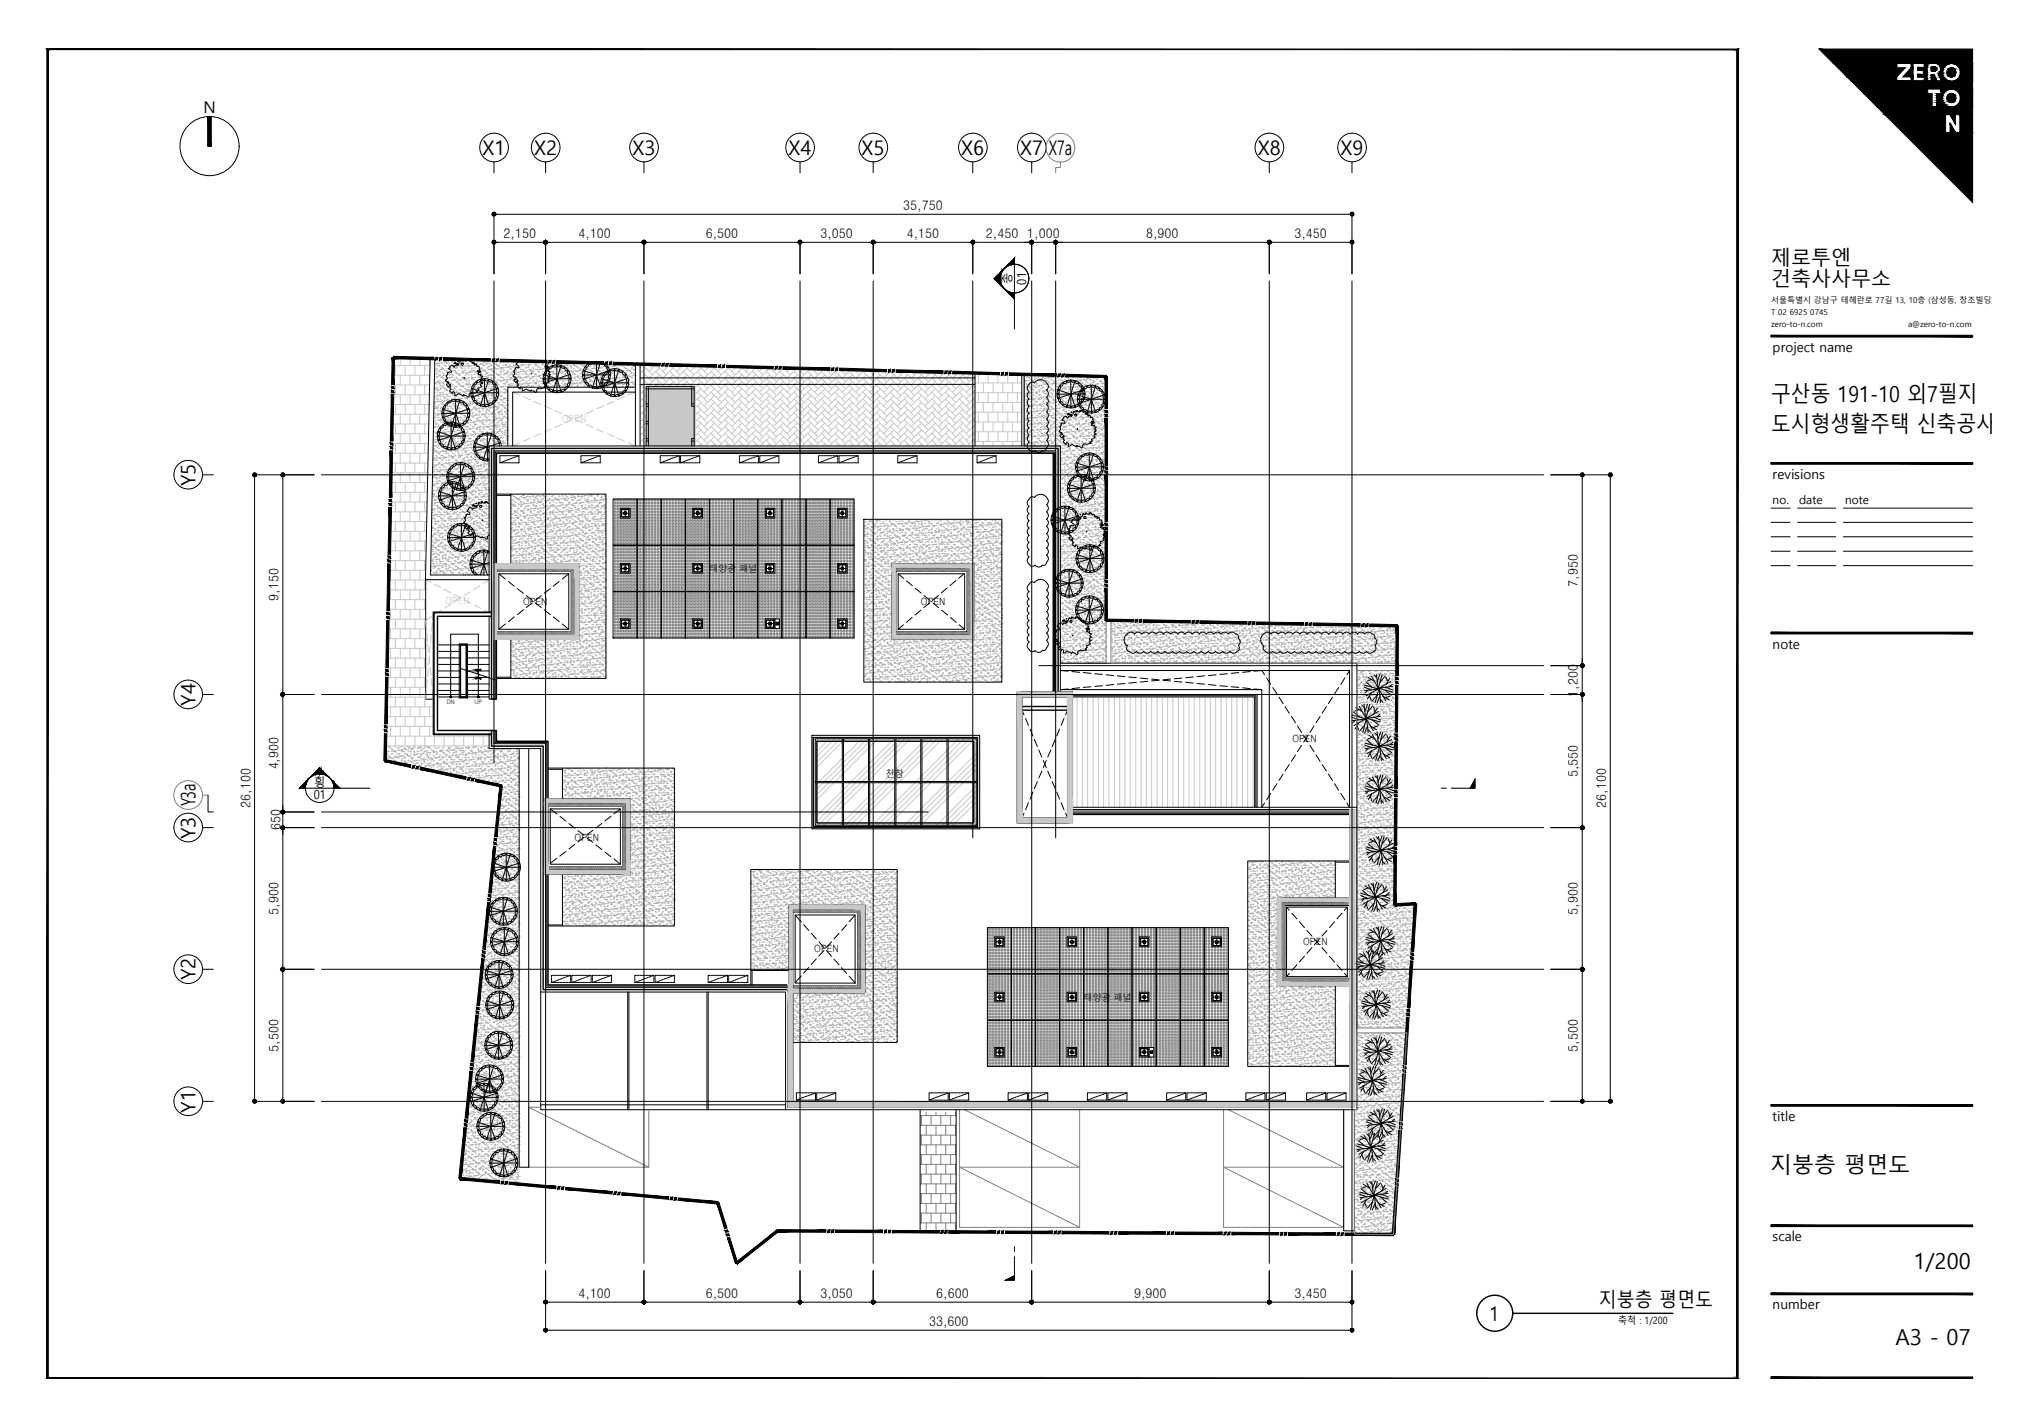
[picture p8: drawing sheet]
<svg xmlns="http://www.w3.org/2000/svg" width="420mm" height="297mm" viewBox="0 0 420 297" stroke-linecap="round" stroke-linejoin="round" font-family="sans-serif">
<defs><g id="words">
<g font-size="4.6">
<text x="368.9" y="83.7">구산동 191-10 외7필지</text>
<text x="368.9" y="90.1">도시형생활주택 신축공사</text>
<text x="368.8" y="244.4">지붕층 평면도</text>
<text x="398.6" y="264.3">1/200</text>
<text x="394.8" y="280.1">A3 - 07</text>
</g>
<g font-size="4.2">
<text x="100.5" y="32.3">X1</text>
<text x="111.2" y="32.3">X2</text>
<text x="131.7" y="32.3">X3</text>
<text x="164.2" y="32.3">X4</text>
<text x="179.5" y="32.3">X5</text>
<text x="200.2" y="32.3">X6</text>
<text x="212.5" y="32.3">X7 X7a</text>
<text x="262" y="32.3">X8</text>
<text x="279.3" y="32.3">X9</text>
<text x="368.9" y="55.2">제로투엔</text>
<text x="368.9" y="59.7">건축사사무소</text>
<text x="40.7" y="101.2" transform="rotate(-90 40.7 101.2)">Y5</text>
<text x="40.7" y="147" transform="rotate(-90 40.7 147)">Y4</text>
<text x="40.7" y="174.7" transform="rotate(-90 40.7 174.7)">Y3 Y3a</text>
<text x="40.7" y="204.2" transform="rotate(-90 40.7 204.2)">Y2</text>
<text x="40.7" y="231.7" transform="rotate(-90 40.7 231.7)">Y1</text>
<text x="310.3" y="275.1">1</text>
<text x="333" y="272.3">지붕층 평면도</text>
</g>
<text font-size="3.4" x="42.4" y="23.5">N</text>
<g font-size="2.8">
<text x="188.2" y="43.7">35,750</text>
<text x="104.9" y="49.6">2,150</text>
<text x="120.5" y="49.6">4,100</text>
<text x="147" y="49.6">6,500</text>
<text x="170.9" y="49.6">3,050</text>
<text x="188.9" y="49.6">4,150</text>
<text x="205.4" y="49.6">2,450</text>
<text x="214" y="49.6">1,000</text>
<text x="238.7" y="49.6">8,900</text>
<text x="269.6" y="49.6">3,450</text>
<text x="369.3" y="73.3">project name</text>
<text x="369.3" y="99.8">revisions</text>
<text x="58" y="125.2" transform="rotate(-90 58 125.2)">9,150</text>
<text x="328.7" y="122.2" transform="rotate(-90 328.7 122.2)">7,950</text>
<text x="369.3" y="135.1">note</text>
<text x="328.7" y="145.1" transform="rotate(-90 328.7 145.1)">1,200</text>
<text x="58" y="160.3" transform="rotate(-90 58 160.3)">4,900</text>
<text x="328.7" y="161.9" transform="rotate(-90 328.7 161.9)">5,550</text>
<text x="52.2" y="168.3" transform="rotate(-90 52.2 168.3)">26,100</text>
<text x="58.4" y="173" transform="rotate(-90 58.4 173)">650</text>
<text x="334.5" y="168.3" transform="rotate(-90 334.5 168.3)">26,100</text>
<text x="58" y="190.6" transform="rotate(-90 58 190.6)">5,900</text>
<text x="328.7" y="190.6" transform="rotate(-90 328.7 190.6)">5,900</text>
<text x="58" y="219" transform="rotate(-90 58 219)">5,500</text>
<text x="328.7" y="219" transform="rotate(-90 328.7 219)">5,500</text>
<text x="369.3" y="233.5">title</text>
<text x="369.3" y="258.6">scale</text>
<text x="120.5" y="270.4">4,100</text>
<text x="147" y="270.4">6,500</text>
<text x="170.9" y="270.4">3,050</text>
<text x="195" y="270.4">6,600</text>
<text x="236.2" y="270.4">9,900</text>
<text x="269.6" y="270.4">3,450</text>
<text x="369.3" y="272.8">number</text>
<text x="193.5" y="276.2">33,600</text>
</g>
<g font-size="2.6">
<text x="210.8" y="59.2" transform="rotate(-90 210.8 59.2)">종</text>
<text x="213.8" y="59.3" transform="rotate(-90 213.8 59.3)">01</text>
<text x="65.3" y="166.5">01</text>
<text x="65.4" y="163.8">횡</text>
</g>
<g font-size="2.4">
<text x="369.3" y="105">no.</text>
<text x="374.8" y="105">date</text>
<text x="384.3" y="105">note</text>
</g>
<g font-size="2.1" fill="#c8c8c8">
<text x="117" y="87.9">OPEN</text>
<text x="92.7" y="125.7">OPEN</text>
</g>
<g font-size="2.1">
<text x="147.8" y="119.2">태양광 패널</text>
<text x="109" y="126.1">OPEN</text>
<text x="191.8" y="126.1">OPEN</text>
<text x="269.2" y="154.6">OPEN</text>
<text x="184.6" y="161.8">천창</text>
<text x="119.7" y="175.1">OPEN</text>
<text x="271.5" y="196.8">OPEN</text>
<text x="169.6" y="198.3">OPEN</text>
<text x="225.7" y="208.5">태양광 패널</text>
<text x="337.1" y="275.8">축척 : 1/200</text>
</g>
<g font-size="1.7">
<text x="368.9" y="63.2">서울특별시 강남구 테헤란로 77길 13, 10층 (삼성동, 창조빌딩)</text>
<text x="368.9" y="65.7">T 02 6925 0745</text>
<text x="368.9" y="68.2">zero-to-n.com</text>
<text x="397.5" y="68.2">a@zero-to-n.com</text>
</g>
<g font-size="1.3">
<text x="93.1" y="146.7">DN</text>
<text x="98.8" y="146.7">UP</text>
</g>
</g></defs>
<!-- layer: XR-PLAN|A-253 -->
<g fill="none" stroke="#c8c8c8" stroke-width=".21">
<path d="M81.9 78.2h7.6M81.9 76.1h7.7M82.4 76.1v2.1M83.4 74.5v1.6M83.4 78.2v2M84.4 76.1v2.1M85.4 74.6v1.5M85.4 78.2v2M86.4 76.1v2.1M87.4 74.6v1.5M87.4 78.2v2M88.5 76.1v2.1"/>
<path d="M89.5 74.6v1.5M89.5 78.2v1.1M133.8 78.8l1.7 1.7M133.8 77.4l2.1 2.1M133.8 75.9l2.1 2.2M133.8 75.8l-.5 .5M134.5 76.6l-1.2 1.2M134.5 78.1l-1.2 1.1M134.5 79.5l-1.2 1.2M135.2 75.9l.7 .7M135.2 77.4l1.4-1.5 2.2 2.2M135.2 75.9h.1"/>
<path d="M136.6 78.8l1.7 1.7M136.6 77.4l2.2 2.1M137.4 76.6l-2.2 2.2M137.4 78.1l-2.2 2.1M137.4 79.5l-1.1 1M138.1 76l.7 .6M139.4 76l-1.3 1.4M139.5 78.8l1.7 1.7M139.5 77.4l2.2 2.1M139.6 76l2.1 2.1M140.2 76.6l-2.1 2.2M140.2 78.1l-2.1 2.1"/>
<path d="M140.2 79.5l-1 1M141.1 76l.6 .6M142.2 76.1l-1.2 1.3M142.4 78.8l1.7 1.7M142.4 77.4l2.2 2.1M142.6 76.1l2 2M143.1 76.6l-2.1 2.2M143.1 78.1l-2.1 2.1M143.1 79.5l-1 1M144 76.1l.6 .5M145 76.2l-1.2 1.2M145.3 78.8l2.1 2.2"/>
<path d="M145.3 77.4l2.1 2.1M145.5 76.2l1.9 1.9M146 76.6l-2.2 2.2M146 78.1l-2.2 2.1M146 79.5l-1.4 1.4M147 76.2l.4 .4M147.8 76.2l-1.1 1.2M148.1 78.8l2.2 2.2M148.1 77.4l2.2 2.1M148.4 76.3l1.9 1.8M148.8 76.6l-2.1 2.2M148.8 78.1l-2.1 2.1"/>
<path d="M148.8 79.5l-2.1 2.2M149.9 76.3l.4 .3M150.6 76.3l-1.1 1.1M151 78.8l2.1 2.2M151 77.4l2.1 2.1M151.4 76.3l1.7 1.8M151.7 76.6l-2.2 2.2M151.7 78.1l-2.2 2.1M151.7 79.5l-2.2 2.2M152.9 76.4l.2 .2M153.4 76.4l-1 1M153.9 78.8l2.1 2.2"/>
<path d="M153.9 77.4l2.1 2.1M154.4 76.4l1.6 1.7M154.6 76.6l-2.2 2.2M154.6 78.1l-2.2 2.1M154.6 79.5l-2.2 2.2M155.8 76.4l.2 .2M156.2 76.5l-.9 .9M156.7 78.8l2.2 2.2M156.7 77.4l2.2 2.1M157.3 76.5l1.6 1.6M157.5 76.6l-2.2 2.2M157.5 78.1l-2.2 2.1"/>
<path d="M157.5 79.5l-2.2 2.2M158.8 76.5l.1 .1M159 76.5l-.8 .9M159.6 78.8l2.2 2.2M159.6 77.4l2.2 2.1M160.3 76.6l1.5 1.5M160.3 76.6l-2.1 2.2M160.3 78.1l-2.1 2.1M160.3 79.5l-2.1 2.2M161.7 76.6h.1M161.8 76.6l-.7 .8M162.5 78.8l2.2 2.2"/>
<path d="M162.5 77.4l2.2 2.1M163.2 78.1l-2.1 2.1M163.2 79.5l-2.1 2.2M164.6 76.7l-.7 .7M164.7 78.1l-1.5-1.5-2.1 2.2M165.4 78.8l2.1 2.2M165.4 77.4l2.1 2.1M166 76.7l-2.1 2.1M166.1 78.1l-2.2 2.1M166.1 79.5l-2.2 2.2M166.2 76.7l1.3 1.4M167.4 76.8l-.6 .6"/>
<path d="M168.3 78.8l2.1 2.2M168.3 77.4l2.1 2.1M168.8 76.8l-2 2M169 78.1l-2.2 2.1M169 79.5l-2.2 2.2M169.1 76.8l1.3 1.3M170.2 76.8l-.5 .6M171.1 78.8l2.2 2.2M171.1 77.4l2.2 2.1M171.6 76.8l-1.9 2M171.8 78.1l-2.1 2.1M171.8 79.5l-2.1 2.2"/>
<path d="M172.1 76.9l1.2 1.2M173 76.9l-.5 .5M174 78.8l2.1 2.2M174 77.4l2.1 2.1M174.4 76.9l-1.9 1.9M174.7 78.1l-2.2 2.1M174.7 79.5l-2.2 2.2M175 76.9l1.1 1.2M175.8 77l-.4 .4M176.9 78.8l2.1 2.2M176.9 77.4l2.1 2.1M177.2 77l-1.8 1.8"/>
<path d="M177.6 78.1l-2.2 2.1M177.6 79.5l-2.2 2.2M178 77l1 1.1M178.6 77.1l-.3 .3M179.7 78.8l2.2 2.2M179.7 77.4l2.2 2.1M180 77.1l-1.7 1.7M180.5 78.1l-2.2 2.1M180.5 79.5l-2.2 2.2M180.9 77.1l1 1M181.4 77.1l-.2 .3M182.6 78.8l2.2 2.2"/>
<path d="M182.6 77.4l2.2 2.1M182.8 77.1l-1.6 1.7M183.3 78.1l-2.1 2.1M183.3 79.5l-2.1 2.2M183.9 77.2l.9 .9M184.2 77.2l-.1 .2M185.5 78.8l2.1 2.2M185.5 77.4l2.1 2.1M185.6 77.2l-1.5 1.6M186.2 78.1l-2.1 2.1M186.2 79.5l-2.1 2.2M186.8 77.3l.8 .8"/>
<path d="M187 77.3l-.1 .1M188.4 78.8l2.1 2.2M188.4 77.4l2.1 2.1M188.4 77.3l-1.5 1.5M189.1 78.1l-2.2 2.1M189.1 79.5l-2.2 2.2M189.8 77.4h.1M189.8 78.8l1.4-1.4 2.2 2.1M189.8 77.4l.7 .7M191.2 78.8l2.2 2.2M192 78.1l-2.2 2.1M192 79.5l-2.2 2.2"/>
<path d="M192.7 77.4l.7 .7M194 77.4l-1.3 1.4M194.1 78.8l2.1 2.2M194.2 77.5l2 2M194.8 78.1l-2.1 2.1M194.8 79.5l-2.1 2.2M195.7 77.5l.5 .6M196.8 77.5l-1.3 1.3M197 78.8l2.1 2.2M197.2 77.5l1.9 2M197.7 78.1l-2.2 2.1M197.7 79.5l-2.2 2.2"/>
<path d="M198.7 77.6l.4 .5M199.6 77.6l-1.2 1.2M199.8 78.8l2.2 2.2M200.1 77.6l1.9 1.9M200.6 78.1l-2.2 2.1M200.6 79.5l-2.2 2.2M201.6 77.7l.4 .4M202.4 77.7l-1.1 1.1M202.7 78.8l.4 .4M203.1 77.7h1.2M203.1 78.4l-1.8 1.8M203.1 79.9l-1.8 1.8"/>
<path d="M203.1 79.8h9.7M203.8 77.7v2.1M204.8 79.8v2M205.9 77.8v2M206.9 79.8v2M207.9 77.8v2M208.9 79.8v2M209.9 77.9v1.9M210.9 79.8v2M211.9 77.9v1.9M81.4 98.5h7.7M81.5 96.4h7.6"/>
<path d="M81.5 94.4h7.7M81.6 92.4h7.6M81.6 90.4h7.7M81.6 88.3h7.7M81.7 86.3h7.7M81.7 84.3h7.7M81.8 82.2h7.6M81.8 80.2h7.7M82.4 80.2v2M82.4 84.3v2M82.4 88.3v2.1M82.4 92.4v2"/>
<path d="M82.4 96.4v2.1M83.4 82.2v2.1M83.4 86.3v2M83.4 90.4v2M83.4 94.4v2M83.4 98.5v2M84.4 80.2v2M84.4 84.3v2M84.4 88.3v2.1M84.4 92.4v2M84.4 96.4v2.1M85.4 82.2v2.1"/>
<path d="M85.4 86.3v2M85.4 90.4v2M85.4 94.4v2M85.4 98.5v2M86.4 80.2v2M86.4 84.3v2M86.4 88.3v2.1M86.4 92.4v2M86.4 96.4v2.1M87.4 82.2v2.1M87.4 86.3v2M87.4 90.4v2"/>
<path d="M87.4 94.4v2M87.4 98.5v2M88.5 80.2v2M88.5 84.3v2M88.5 88.3v2.1M88.5 92.4v2M88.5 96.4v2.1M106.8 81.7l1.5 .6M108.3 92.3l-1.5 .6M109 82.6l1.5 .7M110.5 91.3l-1.5 .6M111.2 83.6l1.5 .7"/>
<path d="M112.7 90.3l-1.5 .6M113.4 84.6l1.4 .6M114.8 89.4l-1.4 .6M115.6 85.5l1.4 .7M117 88.4l-1.4 .6M117.8 86.5l1.4 .6M119.2 87.4l-1.4 .7M119.9 87.4l1.5 .7M121.4 86.5l-1.5 .6M122.1 88.4l1.5 .6M123.6 85.5l-1.5 .7M124.3 89.4l1.5 .6"/>
<path d="M125.8 84.6l-1.5 .6M126.5 90.3l1.4 .6M127.9 83.6l-1.4 .7M128.6 91.3l1.5 .6M130.1 82.6l-1.5 .7M130.8 92.3l1.6 .6M132.4 81.7l-1.6 .6M133.8 91.7l.8 .9M133.8 90.3l.8 .8M133.8 88.8l.8 .9M133.8 87.4l.8 .8M133.8 86l.8 .8"/>
<path d="M133.8 84.6l.8 .8M133.8 83.1l.8 .8M133.8 81.7l.8 .8M133.8 80.2l.8 .9M134.5 81l-1.2 1.1M134.5 82.4l-1.2 1.1M134.5 83.8l-1.2 1.1M134.5 85.3l-1.2 1.1M134.5 86.7l-1.2 1.1M134.5 88.2l-1.2 1.1M134.5 89.5l-1.2 1.2M134.5 91l-1.2 1.1"/>
<path d="M134.5 92.4l-.5 .5M136.6 80.2l.3 .3M139.5 80.2l.3 .3M142.4 80.2l.2 .3M145.3 91.7l1.2 1.2M145.3 90.3l2.1 2.1M145.3 88.8l2.1 2.2M145.3 87.4l2.1 2.1M145.3 86l2.1 2.2M145.3 84.6l2.1 2.1M145.3 83.1l2.1 2.2M145.3 81.7l2.1 2.1"/>
<path d="M145.3 80.2l2.1 2.2M146 81l-1.4 1.3M146 82.4l-1.4 1.3M146 83.8l-1.4 1.4M146 85.3l-1.4 1.3M146 86.7l-1.4 1.4M146 88.2l-1.4 1.3M146 89.5l-1.4 1.4M146 91l-1.4 1.4M146 92.4l-.5 .5M148.1 91.7l1.2 1.2M148.1 90.3l2.2 2.1"/>
<path d="M148.1 88.8l2.2 2.2M148.1 87.4l2.2 2.1M148.1 86l2.2 2.2M148.1 84.6l2.2 2.1M148.1 83.1l2.2 2.2M148.1 81.7l2.2 2.1M148.1 80.2l2.2 2.2M148.8 81l-2.1 2.1M148.8 82.4l-2.1 2.2M148.8 83.8l-2.1 2.2M148.8 85.3l-2.1 2.1M148.8 86.7l-2.1 2.1"/>
<path d="M148.8 88.2l-2.1 2.1M148.8 89.5l-2.1 2.2M148.8 91l-1.9 1.9M148.8 92.4l-.4 .5M151 91.7l1.2 1.2M151 90.3l2.1 2.1M151 88.8l2.1 2.2M151 87.4l2.1 2.1M151 86l2.1 2.2M151 84.6l2.1 2.1M151 83.1l2.1 2.2M151 81.7l2.1 2.1"/>
<path d="M151 80.2l2.1 2.2M151.7 81l-2.2 2.1M151.7 82.4l-2.2 2.2M151.7 83.8l-2.2 2.2M151.7 85.3l-2.2 2.1M151.7 86.7l-2.2 2.1M151.7 88.2l-2.2 2.1M151.7 89.5l-2.2 2.2M151.7 91l-1.9 1.9M151.7 92.4l-.5 .5M153.9 91.7l1.2 1.2M153.9 90.3l2.1 2.1"/>
<path d="M153.9 88.8l2.1 2.2M153.9 87.4l2.1 2.1M153.9 86l2.1 2.2M153.9 84.6l2.1 2.1M153.9 83.1l2.1 2.2M153.9 81.7l2.1 2.1M153.9 80.2l2.1 2.2M154.6 81l-2.2 2.1M154.6 82.4l-2.2 2.2M154.6 83.8l-2.2 2.2M154.6 85.3l-2.2 2.1M154.6 86.7l-2.2 2.1"/>
<path d="M154.6 88.2l-2.2 2.1M154.6 89.5l-2.2 2.2M154.6 91l-1.9 1.9M154.6 92.4l-.5 .5M156.7 91.7l1.2 1.2M156.7 90.3l2.2 2.1M156.7 88.8l2.2 2.2M156.7 87.4l2.2 2.1M156.7 86l2.2 2.2M156.7 84.6l2.2 2.1M156.7 83.1l2.2 2.2M156.7 81.7l2.2 2.1"/>
<path d="M156.7 80.2l2.2 2.2M157.5 81l-2.2 2.1M157.5 82.4l-2.2 2.2M157.5 83.8l-2.2 2.2M157.5 85.3l-2.2 2.1M157.5 86.7l-2.2 2.1M157.5 88.2l-2.2 2.1M157.5 89.5l-2.2 2.2M157.5 91l-1.9 1.9M157.5 92.4l-.5 .5M159.6 91.7l1.2 1.2M159.6 90.3l2.2 2.1"/>
<path d="M159.6 88.8l2.2 2.2M159.6 87.4l2.2 2.1M159.6 86l2.2 2.2M159.6 84.6l2.2 2.1M159.6 83.1l2.2 2.2M159.6 81.7l2.2 2.1M159.6 80.2l2.2 2.2M160.3 81l-2.1 2.1M160.3 82.4l-2.1 2.2M160.3 83.8l-2.1 2.2M160.3 85.3l-2.1 2.1M160.3 86.7l-2.1 2.1"/>
<path d="M160.3 88.2l-2.1 2.1M160.3 89.5l-2.1 2.2M160.3 91l-1.9 1.9M160.3 92.4l-.4 .5M162.5 91.7l1.2 1.2M162.5 90.3l2.2 2.1M162.5 88.8l2.2 2.2M162.5 87.4l2.2 2.1M162.5 86l2.2 2.2M162.5 84.6l2.2 2.1M162.5 83.1l2.2 2.2M162.5 81.7l2.2 2.1"/>
<path d="M162.5 80.2l2.2 2.2M163.2 81l-2.1 2.1M163.2 82.4l-2.1 2.2M163.2 83.8l-2.1 2.2M163.2 85.3l-2.1 2.1M163.2 86.7l-2.1 2.1M163.2 88.2l-2.1 2.1M163.2 89.5l-2.1 2.2M163.2 91l-1.9 1.9M163.2 92.4l-.4 .5M165.4 91.7l1.2 1.2M165.4 90.3l2.1 2.1"/>
<path d="M165.4 88.8l2.1 2.2M165.4 87.4l2.1 2.1M165.4 86l2.1 2.2M165.4 84.6l2.1 2.1M165.4 83.1l2.1 2.2M165.4 81.7l2.1 2.1M165.4 80.2l2.1 2.2M166.1 81l-2.2 2.1M166.1 82.4l-2.2 2.2M166.1 83.8l-2.2 2.2M166.1 85.3l-2.2 2.1M166.1 86.7l-2.2 2.1"/>
<path d="M166.1 88.2l-2.2 2.1M166.1 89.5l-2.2 2.2M166.1 91l-1.9 1.9M166.1 92.4l-.5 .5M168.3 91.7l1.1 1.2M168.3 90.3l2.1 2.1M168.3 88.8l2.1 2.2M168.3 87.4l2.1 2.1M168.3 86l2.1 2.2M168.3 84.6l2.1 2.1M168.3 83.1l2.1 2.2M168.3 81.7l2.1 2.1"/>
<path d="M168.3 80.2l2.1 2.2M169 81l-2.2 2.1M169 82.4l-2.2 2.2M169 83.8l-2.2 2.2M169 85.3l-2.2 2.1M169 86.7l-2.2 2.1M169 88.2l-2.2 2.1M169 89.5l-2.2 2.2M169 91l-1.9 1.9M169 92.4l-.5 .5M171.1 91.7l1.2 1.2M171.1 90.3l2.2 2.1"/>
<path d="M171.1 88.8l2.2 2.2M171.1 87.4l2.2 2.1M171.1 86l2.2 2.2M171.1 84.6l2.2 2.1M171.1 83.1l2.2 2.2M171.1 81.7l2.2 2.1M171.1 80.2l2.2 2.2M171.8 81l-2.1 2.1M171.8 82.4l-2.1 2.2M171.8 83.8l-2.1 2.2M171.8 85.3l-2.1 2.1M171.8 86.7l-2.1 2.1"/>
<path d="M171.8 88.2l-2.1 2.1M171.8 89.5l-2.1 2.2M171.8 91l-1.9 1.9M171.8 92.4l-.4 .5M174 91.7l1.2 1.2M174 90.3l2.1 2.1M174 88.8l2.1 2.2M174 87.4l2.1 2.1M174 86l2.1 2.2M174 84.6l2.1 2.1M174 83.1l2.1 2.2M174 81.7l2.1 2.1"/>
<path d="M174 80.2l2.1 2.2M174.7 81l-2.2 2.1M174.7 82.4l-2.2 2.2M174.7 83.8l-2.2 2.2M174.7 85.3l-2.2 2.1M174.7 86.7l-2.2 2.1M174.7 88.2l-2.2 2.1M174.7 89.5l-2.2 2.2M174.7 91l-1.9 1.9M174.7 92.4l-.5 .5M176.9 91.7l1.1 1.2M176.9 90.3l2.1 2.1"/>
<path d="M176.9 88.8l2.1 2.2M176.9 87.4l2.1 2.1M176.9 86l2.1 2.2M176.9 84.6l2.1 2.1M176.9 83.1l2.1 2.2M176.9 81.7l2.1 2.1M176.9 80.2l2.1 2.2M177.6 81l-2.2 2.1M177.6 82.4l-2.2 2.2M177.6 83.8l-2.2 2.2M177.6 85.3l-2.2 2.1M177.6 86.7l-2.2 2.1"/>
<path d="M177.6 88.2l-2.2 2.1M177.6 89.5l-2.2 2.2M177.6 91l-1.9 1.9M177.6 92.4l-.5 .5M179.7 91.7l1.2 1.2M179.7 90.3l2.2 2.1M179.7 88.8l2.2 2.2M179.7 87.4l2.2 2.1M179.7 86l2.2 2.2M179.7 84.6l2.2 2.1M179.7 83.1l2.2 2.2M179.7 81.7l2.2 2.1"/>
<path d="M179.7 80.2l2.2 2.2M180.5 81l-2.2 2.1M180.5 82.4l-2.2 2.2M180.5 83.8l-2.2 2.2M180.5 85.3l-2.2 2.1M180.5 86.7l-2.2 2.1M180.5 88.2l-2.2 2.1M180.5 89.5l-2.2 2.2M180.5 91l-2 1.9M180.5 92.4l-.5 .5M182.6 91.7l1.2 1.2M182.6 90.3l2.2 2.1"/>
<path d="M182.6 88.8l2.2 2.2M182.6 87.4l2.2 2.1M182.6 86l2.2 2.2M182.6 84.6l2.2 2.1M182.6 83.1l2.2 2.2M182.6 81.7l2.2 2.1M182.6 80.2l2.2 2.2M183.3 81l-2.1 2.1M183.3 82.4l-2.1 2.2M183.3 83.8l-2.1 2.2M183.3 85.3l-2.1 2.1M183.3 86.7l-2.1 2.1"/>
<path d="M183.3 88.2l-2.1 2.1M183.3 89.5l-2.1 2.2M183.3 91l-1.9 1.9M183.3 92.4l-.4 .5M185.5 91.7l1.2 1.2M185.5 90.3l2.1 2.1M185.5 88.8l2.1 2.2M185.5 87.4l2.1 2.1M185.5 86l2.1 2.2M185.5 84.6l2.1 2.1M185.5 83.1l2.1 2.2M185.5 81.7l2.1 2.1"/>
<path d="M185.5 80.2l2.1 2.2M186.2 81l-2.1 2.1M186.2 82.4l-2.1 2.2M186.2 83.8l-2.1 2.2M186.2 85.3l-2.1 2.1M186.2 86.7l-2.1 2.1M186.2 88.2l-2.1 2.1M186.2 89.5l-2.1 2.2M186.2 91l-1.9 1.9M186.2 92.4l-.5 .5M188.4 91.7l1.2 1.2M188.4 90.3l2.1 2.1"/>
<path d="M188.4 88.8l2.1 2.2M188.4 87.4l2.1 2.1M188.4 86l2.1 2.2M188.4 84.6l2.1 2.1M188.4 83.1l2.1 2.2M188.4 81.7l2.1 2.1M188.4 80.2l2.1 2.2M189.1 81l-2.2 2.1M189.1 82.4l-2.2 2.2M189.1 83.8l-2.2 2.2M189.1 85.3l-2.2 2.1M189.1 86.7l-2.2 2.1"/>
<path d="M189.1 88.2l-2.2 2.1M189.1 89.5l-2.2 2.2M189.1 91l-1.9 1.9M189.1 92.4l-.5 .5M191.2 91.7l1.2 1.2M191.2 90.3l2.2 2.1M191.2 88.8l2.2 2.2M191.2 87.4l2.2 2.1M191.2 86l2.2 2.2M191.2 84.6l2.2 2.1M191.2 83.1l2.2 2.2M191.2 81.7l2.2 2.1"/>
<path d="M191.2 80.2l2.2 2.2M192 81l-2.2 2.1M192 82.4l-2.2 2.2M192 83.8l-2.2 2.2M192 85.3l-2.2 2.1M192 86.7l-2.2 2.1M192 88.2l-2.2 2.1M192 89.5l-2.2 2.2M192 91l-1.9 1.9M192 92.4l-.5 .5M194.1 91.7l1.2 1.2M194.1 90.3l2.1 2.1"/>
<path d="M194.1 88.8l2.1 2.2M194.1 87.4l2.1 2.1M194.1 86l2.1 2.2M194.1 84.6l2.1 2.1M194.1 83.1l2.1 2.2M194.1 81.7l2.1 2.1M194.1 80.2l2.1 2.2M194.8 81l-2.1 2.1M194.8 82.4l-2.1 2.2M194.8 83.8l-2.1 2.2M194.8 85.3l-2.1 2.1M194.8 86.7l-2.1 2.1"/>
<path d="M194.8 88.2l-2.1 2.1M194.8 89.5l-2.1 2.2M194.8 91l-1.9 1.9M194.8 92.4l-.5 .5M197 91.7l1.1 1.2M197 90.3l2.1 2.1M197 88.8l2.1 2.2M197 87.4l2.1 2.1M197 86l2.1 2.2M197 84.6l2.1 2.1M197 83.1l2.1 2.2M197 81.7l2.1 2.1"/>
<path d="M197 80.2l2.1 2.2M197.7 81l-2.2 2.1M197.7 82.4l-2.2 2.2M197.7 83.8l-2.2 2.2M197.7 85.3l-2.2 2.1M197.7 86.7l-2.2 2.1M197.7 88.2l-2.2 2.1M197.7 89.5l-2.2 2.2M197.7 91l-1.9 1.9M197.7 92.4l-.5 .5M199.8 91.7l1.2 1.2M199.8 90.3l2.2 2.1"/>
<path d="M199.8 88.8l2.2 2.2M199.8 87.4l2.2 2.1M199.8 86l2.2 2.2M199.8 84.6l2.2 2.1M199.8 83.1l2.2 2.2M199.8 81.7l2.2 2.1M199.8 80.2l2.2 2.2M200.6 81l-2.2 2.1M200.6 82.4l-2.2 2.2M200.6 83.8l-2.2 2.2M200.6 85.3l-2.2 2.1M200.6 86.7l-2.2 2.1"/>
<path d="M200.6 88.2l-2.2 2.1M200.6 89.5l-2.2 2.2M200.6 91l-1.9 1.9M200.6 92.4l-.5 .5M202.7 91.7l.4 .4M202.7 90.3l.4 .3M202.7 88.8l.4 .4M202.7 87.4l.4 .4M202.7 86l.4 .3M202.7 84.6l.4 .3M202.7 83.1l.4 .4M202.7 81.7l.4 .3"/>
<path d="M202.7 80.2l.4 .4M203.1 81.3l-1.8 1.8M203.1 82.7l-1.8 1.9M203.1 84.2l-1.8 1.8M203.1 85.6l-1.8 1.8M203.1 87.1l-1.8 1.7M203.1 88.5l-1.8 1.8M203.1 91.4l-1.6 1.5M203.1 92.8l-.1 .1M203.1 81.8h9.7M203.1 83.8h9.7M203.1 85.9h9.7"/>
<path d="M203.1 87.9h9.7M203.1 92h9.7M203.8 81.8v2M203.8 85.9v2M203.8 89.9v2.1M204.8 83.8v2.1M204.8 87.9v2M204.8 92v.9M205.9 81.8v2M205.9 85.9v2M205.9 89.9v2.1M206.9 83.8v2.1"/>
<path d="M206.9 87.9v2M206.9 92v.9M207.9 81.8v2M207.9 85.9v2M207.9 89.9v2.1M208.9 83.8v2.1M208.9 87.9v2M208.9 92v.9M209.9 81.8v2M209.9 85.9v2M209.9 89.9v2.1M210.9 83.8v2.1"/>
<path d="M210.9 87.9v2M210.9 92v.9M211.9 81.8v2M211.9 85.9v2M211.9 89.9v2.1M212.8 89.9h-9.7l-1.8 1.8M81.1 118.8h7.6M81.1 116.8h7.6M81.1 114.7h7.7M81.2 112.7h7.6M81.2 110.7h7.6M81.3 106.6h7.6"/>
<path d="M81.3 108.6h7.6M81.3 104.6h7.7M81.4 106.6v2M81.4 110.7v2M81.4 114.7v2.1M81.4 118.8v2M81.4 100.5h7.7M82.4 100.5v2M82.4 104.6v2M82.4 108.6v2.1M82.4 112.7v2M82.4 116.8v2"/>
<path d="M83.4 102.5v2.1M83.4 106.6v2M83.4 110.7v2M83.4 114.7v2.1M83.4 118.8v2M84.4 100.5v2M84.4 104.6v2M84.4 108.6v2.1M84.4 112.7v2M84.4 116.8v2M85.4 102.5v2.1M85.4 106.6v2"/>
<path d="M85.4 110.7v2M85.4 114.7v2.1M85.4 118.8v2M86.4 100.5v2M86.4 104.6v2M86.4 108.6v2.1M86.4 112.7v2M86.4 116.8v2M87.4 102.5v2.1M87.4 106.6v2M87.4 110.7v2M87.4 114.7v2.1"/>
<path d="M87.4 118.8v2M88.5 100.5v2M88.5 104.6v2M88.5 108.6v2.1M88.5 112.7v2M88.5 116.8v2M89 102.5h-7.6v2.1M80.6 139.1h8.1M80.7 137.1h8M80.7 135.1h8M80.8 133h7.9M80.8 131h7.8"/>
<path d="M80.8 129h7.8M80.9 126.9h7.7M80.9 124.9h7.7M81 122.9h7.6M81 120.8h7.6M81.4 122.9v2M81.4 126.9v2.1M81.4 131v2M81.4 135.1v2M81.4 139.1v2.1M82.4 120.8v2.1M82.4 124.9v2"/>
<path d="M82.4 129v2M82.4 133v2.1M82.4 137.1v2M83.4 122.9v2M83.4 126.9v2.1M83.4 131v2M83.4 135.1v2M83.4 139.1v2.1M84.4 120.8v2.1M84.4 124.9v2M84.4 129v2M84.4 133v2.1"/>
<path d="M84.4 137.1v2M85.4 122.9v2M85.4 126.9v2.1M85.4 131v2M85.4 135.1v2M85.4 139.1v2.1M86.4 120.8v2.1M86.4 124.9v2M86.4 129v2M86.4 133v2.1M86.4 137.1v2M87.4 122.9v2"/>
<path d="M87.4 126.9v2.1M87.4 131v2M87.4 135.1v2M87.4 139.1v2.1M88.5 120.8v2.1M88.5 124.9v2M88.5 129v2M88.5 133v2.1M88.5 137.1v2M88.7 120.7l.9 .6M88.9 131.9l.2 1.6M89.1 134.3l.2 1.6"/>
<path d="M89.2 139.3l-.1 1.6M89.4 136.6l.1 1.6M89.4 137l-.1 1.5M89.6 134.6l-.1 1.6M89.6 139l.2 1.6M89.8 132.2l-.1 1.6M89.9 128.4l-1.2 .8 .1 1.9M90 129.9l-.1 1.5M90.2 127.5l-.1 1.5M90.3 121.6l1.5 .8M91.9 127.1l-1.3 .9M92.4 122.7l1.5 .8"/>
<path d="M93.9 125.8l-1.3 .9M94.6 123.8l1.4 .8-1.4 .8M96.7 124.9l1.4 .8M97.9 123.3l-1.3 .8M98.8 126l1.4 .7M100 122l-1.4 .9M100.9 127.1l1 .5M101.9 120.7l-1.3 .9M80.3 155.4h21.6M80.4 151.3h9.8M80.4 149.3h9.8M80.5 147.2h9.7"/>
<path d="M80.5 145.2h8.2M80.5 143.2h8.2M80.6 141.2h8.1M81.4 143.2v2M81.4 147.2v2.1M81.4 151.3v2M81.4 155.4h.1M82.4 141.2v2M82.4 145.2v2M82.4 149.3v2M82.4 153.3v2.1M83.4 143.2v2"/>
<path d="M83.4 147.2v2.1M83.4 151.3v2M83.4 155.4h.1M84.4 141.2v2M84.4 145.2v2M84.4 149.3v2M84.4 153.3v2.1M85.4 143.2v2M85.4 147.2v2.1M85.4 151.3v2M85.4 155.4h.1M86.4 141.2v2"/>
<path d="M86.4 145.2v2M86.4 149.3v2M86.4 153.3v2.1M87.4 143.2v2M87.4 147.2v2.1M87.4 151.3v2M87.4 155.4h.1M88.5 141.2v2M88.5 145.2v2M88.5 149.3v2M88.5 153.3v2.1M88.8 144.1l-.1 1.5"/>
<path d="M89 141.7l-.2 1.6M89.5 147.2v2.1M89.5 151.3v2M89.5 155.4h.1M89.8 141.4l.2 1.6M90.1 143.7l.1 1.9M90.5 153.3v2.1M91.5 153v.3M91.5 155.4h.1M92.5 153.3v2.1M93.5 153v.3M93.5 155.4h.1"/>
<path d="M94.6 153.3v2.1M95.6 153v.3M95.6 155.4h.1M96.6 153.3v2.1M97.6 153v.3M97.6 155.4h.1M98.6 153.3v2.1M99.6 153v.3M99.6 155.4h.1M100.7 153.3v2.1M101.7 153v.3M101.7 155.4h.1"/>
<path d="M101.9 153.3h-21.6v2.1"/>
</g>
<g fill="none" stroke="#c8c8c8" stroke-width=".21">
<path d="M134.6 80.6h.1M134.6 80.7h.1M134.6 80.9h.1M134.6 81h.1M134.6 81.2h.1M134.6 81.4h.1M134.6 81.5h.1M134.6 81.7h.1M134.6 81.8h.1M134.6 82h.1M134.6 82.2h.1M134.6 82.3h.1"/>
<path d="M134.6 82.5h.1M134.6 82.6h.1M134.6 82.8h.1M134.6 82.9h.1M134.6 83.1h.1M134.6 83.3h.1M134.6 83.5h.1M134.6 83.6h.1M134.6 83.7h.1M134.6 83.9h.1M134.6 84.1h.1M134.6 84.2h.1"/>
<path d="M134.6 84.4h.1M134.6 84.6h.1M134.6 84.7h.1M134.6 84.9h.1M134.6 85h.1M134.6 85.2h.1M134.6 85.4h.1M134.6 85.5h.1M134.6 85.7h.1M134.6 85.8h.1M134.6 86h.1M134.6 86.1h.1"/>
<path d="M134.6 86.3h.1M134.6 86.5h.1M134.6 86.6h.1M134.6 86.8h.1M134.6 86.9h.1M134.6 87.1h.1M134.6 87.3h.1M134.6 87.4h.1M134.6 87.6h.1M134.6 87.7h.1M134.6 87.9h.1M134.6 88h.1"/>
<path d="M134.6 88.2h.1M134.6 88.4h.1M134.6 88.5h.1M134.6 88.7h.1M134.6 88.8h.1M134.6 89h.1M134.6 89.2h.1M134.6 89.3h.1M134.6 89.5h.1M134.6 89.6h.1M134.6 89.8h.1M134.6 89.9h.1"/>
<path d="M134.6 90.1h.1M134.6 90.3h.1M134.6 90.4h.1M134.6 90.6h.1M134.6 90.7h.1M134.6 90.9h.1M134.6 91.1h.1M134.6 91.2h.1M134.6 91.4h.1M134.6 91.5h.1M134.6 91.7h.1M134.6 91.8h.1"/>
<path d="M134.6 92h.1M134.6 92.2h.1M134.6 92.3h.1M134.6 92.5h.1M134.6 92.6h.1M134.6 92.8h.1M134.6 80.8h.1M134.6 81.1h.1M134.6 81.3h.1M134.6 81.6h.1M134.6 81.9h.1M134.6 82.1h.1"/>
<path d="M134.6 82.4h.1M134.6 82.7h.1M134.6 83h.1M134.6 83.2h.1M134.6 83.4h.1M134.6 83.8h.1M134.6 84h.1M134.6 84.3h.1M134.6 84.5h.1M134.6 84.8h.1M134.6 85.1h.1M134.6 85.3h.1"/>
<path d="M134.6 85.6h.1M134.6 85.9h.1M134.6 86.2h.1M134.6 86.4h.1M134.6 86.7h.1M134.6 87h.1M134.6 87.2h.1M134.6 87.5h.1M134.6 87.8h.1M134.6 88.1h.1M134.6 88.3h.1M134.6 88.6h.1"/>
<path d="M134.6 88.9h.1M134.6 89.1h.1M134.6 89.4h.1M134.6 89.7h.1M134.6 90h.1M134.6 90.2h.1M134.6 90.8h.1M134.6 91h.1M134.6 91.3h.1M134.6 91.6h.1M134.6 91.9h.1M134.6 92.1h.1"/>
<path d="M134.6 92.4h.1M134.6 92.7h.1M134.6 92.9h.1M134.7 80.6h.1M134.7 80.7h.1M134.7 80.9h.1M134.7 81h.1M134.7 81.2h.1M134.7 81.4h.1M134.7 81.5h.1M134.7 81.7h.1M134.7 81.8h.1"/>
<path d="M134.7 82h.1M134.7 82.2h.1M134.7 82.3h.1M134.7 82.5h.1M134.7 82.6h.1M134.7 82.8h.1M134.7 82.9h.1M134.7 83.1h.1M134.7 83.3h.1M134.7 83.5h.1M134.7 83.6h.1M134.7 83.7h.1"/>
<path d="M134.7 83.9h.1M134.7 84.1h.1M134.7 84.2h.1M134.7 84.4h.1M134.7 84.6h.1M134.7 84.7h.1M134.7 84.9h.1M134.7 85h.1M134.7 85.2h.1M134.7 85.4h.1M134.7 85.5h.1M134.7 85.7h.1"/>
<path d="M134.7 85.8h.1M134.7 86h.1M134.7 86.1h.1M134.7 86.3h.1M134.7 86.5h.1M134.7 86.6h.1M134.7 86.8h.1M134.7 86.9h.1M134.7 87.1h.1M134.7 87.3h.1M134.7 87.4h.1M134.7 87.6h.1"/>
<path d="M134.7 87.7h.1M134.7 87.9h.1M134.7 88h.1M134.7 88.2h.1M134.7 88.4h.1M134.7 88.5h.1M134.7 88.7h.1M134.7 88.8h.1M134.7 89h.1M134.7 89.2h.1M134.7 89.3h.1M134.7 89.5h.1"/>
<path d="M134.7 89.6h.1M134.7 89.8h.1M134.7 89.9h.1M134.7 90.1h.1M134.7 90.3h.1M134.7 90.4h.1M134.7 90.6h.1M134.7 90.7h.1M134.7 90.9h.1M134.7 91.1h.1M134.7 91.2h.1M134.7 91.4h.1"/>
<path d="M134.7 91.5h.1M134.7 91.7h.1M134.7 91.8h.1M134.7 92h.1M134.7 92.2h.1M134.7 92.3h.1M134.7 92.5h.1M134.7 92.6h.1M134.7 92.8h.1M134.7 80.8h.1M134.7 81.1h.1M134.7 81.3h.1"/>
<path d="M134.7 81.6h.1M134.7 81.9h.1M134.7 82.1h.1M134.7 82.4h.1M134.7 82.7h.1M134.7 83h.1M134.7 83.2h.1M134.7 83.4h.1M134.7 83.8h.1M134.7 84h.1M134.7 84.3h.1M134.7 84.5h.1"/>
<path d="M134.7 84.8h.1M134.7 85.1h.1M134.7 85.3h.1M134.7 85.6h.1M134.7 85.9h.1M134.7 86.2h.1M134.7 86.4h.1M134.7 86.7h.1M134.7 87h.1M134.7 87.2h.1M134.7 87.5h.1M134.7 87.8h.1"/>
<path d="M134.7 88.1h.1M134.7 88.3h.1M134.7 88.6h.1M134.7 88.9h.1M134.7 89.1h.1M134.7 89.4h.1M134.7 89.7h.1M134.7 90h.1M134.7 90.2h.1M134.7 90.5h.1M134.7 90.8h.1M134.7 91h.1"/>
<path d="M134.7 91.3h.1M134.7 91.6h.1M134.7 91.9h.1M134.7 92.1h.1M134.7 92.4h.1M134.7 92.7h.1M134.7 92.9h.1M134.8 80.6h.1M134.8 80.7h.1M134.8 80.9h.1M134.8 81h.1M134.8 81.2h.1"/>
<path d="M134.8 81.4h.1M134.8 81.5h.1M134.8 81.7h.1M134.8 81.8h.1M134.8 82h.1M134.8 82.2h.1M134.8 82.3h.1M134.8 82.5h.1M134.8 82.6h.1M134.8 82.8h.1M134.8 82.9h.1M134.8 83.1h.1"/>
<path d="M134.8 83.3h.1M134.8 83.5h.1M134.8 83.6h.1M134.8 83.7h.1M134.8 83.9h.1M134.8 84.1h.1M134.8 84.2h.1M134.8 84.4h.1M134.8 84.6h.1M134.8 84.7h.1M134.8 84.9h.1M134.8 85h.1"/>
<path d="M134.8 85.2h.1M134.8 85.4h.1M134.8 85.5h.1M134.8 85.7h.1M134.8 85.8h.1M134.8 86h.1M134.8 86.1h.1M134.8 86.3h.1M134.8 86.5h.1M134.8 86.6h.1M134.8 86.8h.1M134.8 86.9h.1"/>
<path d="M134.8 87.1h.1M134.8 87.3h.1M134.8 87.4h.1M134.8 87.6h.1M134.8 87.7h.1M134.8 87.9h.1M134.8 88h.1M134.8 88.2h.1M134.8 88.4h.1M134.8 88.5h.1M134.8 88.7h.1M134.8 88.8h.1"/>
<path d="M134.8 89h.1M134.8 89.2h.1M134.8 89.3h.1M134.8 89.5h.1M134.8 89.6h.1M134.8 89.8h.1M134.8 89.9h.1M134.8 90.1h.1M134.8 90.3h.1M134.8 90.4h.1M134.8 90.6h.1M134.8 90.7h.1"/>
<path d="M134.8 90.9h.1M134.8 91.1h.1M134.8 91.2h.1M134.8 91.4h.1M134.8 91.5h.1M134.8 91.7h.1M134.8 91.8h.1M134.8 92h.1M134.8 92.2h.1M134.8 92.3h.1M134.8 92.5h.1M134.8 92.6h.1"/>
<path d="M134.8 92.8h.1M134.8 80.8h.1M134.8 81.1h.1M134.8 81.3h.1M134.8 81.6h.1M134.8 81.9h.1M134.8 82.1h.1M134.8 82.4h.1M134.8 82.7h.1M134.8 83h.1M134.8 83.2h.1M134.8 83.4h.1"/>
<path d="M134.8 83.8h.1M134.8 84h.1M134.8 84.3h.1M134.8 84.5h.1M134.8 84.8h.1M134.8 85.1h.1M134.8 85.3h.1M134.8 85.6h.1M134.8 85.9h.1M134.8 86.2h.1M134.8 86.4h.1M134.8 86.7h.1"/>
<path d="M134.8 87h.1M134.8 87.2h.1M134.8 87.5h.1M134.8 87.8h.1M134.8 88.1h.1M134.8 88.3h.1M134.8 88.6h.1M134.8 88.9h.1M134.8 89.1h.1M134.8 89.4h.1M134.8 89.7h.1M134.8 90h.1"/>
<path d="M134.8 90.2h.1M134.8 90.5h.1M134.8 90.8h.1M134.8 91h.1M134.8 91.3h.1M134.8 91.6h.1M134.8 91.9h.1M134.8 92.1h.1M134.8 92.4h.1M134.8 92.7h.1M134.8 92.9h.1M134.9 80.6h.1"/>
<path d="M134.9 80.7h.1M134.9 80.9h.1M134.9 81h.1M134.9 81.2h.1M134.9 81.4h.1M134.9 81.5h.1M134.9 81.7h.1M134.9 81.8h.1M134.9 82h.1M134.9 82.2h.1M134.9 82.3h.1M134.9 82.5h.1"/>
<path d="M134.9 82.6h.1M134.9 82.8h.1M134.9 82.9h.1M134.9 83.1h.1M134.9 83.3h.1M134.9 83.5h.1M134.9 83.6h.1M134.9 83.7h.1M134.9 83.9h.1M134.9 84.1h.1M134.9 84.2h.1M134.9 84.4h.1"/>
<path d="M134.9 84.6h.1M134.9 84.7h.1M134.9 84.9h.1M134.9 85h.1M134.9 85.2h.1M134.9 85.4h.1M134.9 85.5h.1M134.9 85.7h.1M134.9 85.8h.1M134.9 86h.1M134.9 86.1h.1M134.9 86.3h.1"/>
<path d="M134.9 86.5h.1M134.9 86.6h.1M134.9 86.8h.1M134.9 86.9h.1M134.9 87.1h.1M134.9 87.3h.1M134.9 87.4h.1M134.9 87.6h.1M134.9 87.7h.1M134.9 87.9h.1M134.9 88h.1M134.9 88.2h.1"/>
<path d="M134.9 88.4h.1M134.9 88.5h.1M134.9 88.7h.1M134.9 88.8h.1M134.9 89h.1M134.9 89.2h.1M134.9 89.3h.1M134.9 89.5h.1M134.9 89.6h.1M134.9 89.8h.1M134.9 89.9h.1M134.9 90.1h.1"/>
<path d="M134.9 90.3h.1M134.9 90.4h.1M134.9 90.6h.1M134.9 90.7h.1M134.9 90.9h.1M134.9 91.1h.1M134.9 91.2h.1M134.9 91.4h.1M134.9 91.5h.1M134.9 91.7h.1M134.9 91.8h.1M134.9 92h.1"/>
<path d="M134.9 92.2h.1M134.9 92.3h.1M134.9 92.5h.1M134.9 92.6h.1M134.9 92.8h.1M134.9 80.8h.1M134.9 81.1h.1M134.9 81.3h.1M134.9 81.6h.1M134.9 81.9h.1M134.9 82.1h.1M134.9 82.4h.1"/>
<path d="M134.9 82.7h.1M134.9 83h.1M134.9 83.2h.1M134.9 83.4h.1M134.9 83.8h.1M134.9 84h.1M134.9 84.3h.1M134.9 84.5h.1M134.9 84.8h.1M134.9 85.1h.1M134.9 85.3h.1M134.9 85.6h.1"/>
<path d="M134.9 85.9h.1M134.9 86.2h.1M134.9 86.4h.1M134.9 86.7h.1M134.9 87h.1M134.9 87.2h.1M134.9 87.5h.1M134.9 87.8h.1M134.9 88.1h.1M134.9 88.3h.1M134.9 88.6h.1M134.9 88.9h.1"/>
<path d="M134.9 89.1h.1M134.9 89.4h.1M134.9 89.7h.1M134.9 90h.1M134.9 90.2h.1M134.9 90.8h.1M134.9 91h.1M134.9 91.3h.1M134.9 91.6h.1M134.9 91.9h.1M134.9 92.1h.1M134.9 92.4h.1"/>
<path d="M134.9 92.7h.1M134.9 92.9h.1M135 80.7h.1M135 80.8h.1M135 81h.1M135 81.1h.1M135 81.3h.1M135 81.5h.1M135 81.6h.1M135 81.8h.1M135 81.9h.1M135 82.1h.1"/>
<path d="M135 82.2h.1M135 82.4h.1M135 82.6h.1M135 82.7h.1M135 82.9h.1M135 83h.1M135 83.2h.1M135 83.4h.1M135 83.5h.1M135 83.7h.1M135 83.8h.1M135 84h.1"/>
<path d="M135 84.1h.1M135 84.3h.1M135 84.5h.1M135 84.6h.1M135 84.8h.1M135 84.9h.1M135 85.1h.1M135 85.3h.1M135 85.4h.1M135 85.6h.1M135 85.7h.1M135 85.9h.1"/>
<path d="M135 86h.1M135 86.2h.1M135 86.4h.1M135 86.5h.1M135 86.7h.1M135 86.8h.1M135 87h.1M135 87.2h.1M135 87.3h.1M135 87.5h.1M135 87.6h.1M135 87.8h.1"/>
<path d="M135 87.9h.1M135 88.1h.1M135 88.3h.1M135 88.4h.1M135 88.6h.1M135 88.7h.1M135 88.9h.1M135 89.1h.1M135 89.2h.1M135 89.4h.1M135 89.5h.1M135 89.7h.1"/>
<path d="M135 89.8h.1M135 90h.1M135 90.2h.1M135 90.4h.1M135 90.5h.1M135 90.6h.1M135 90.8h.1M135 91h.1M135 91.1h.1M135 91.3h.1M135 91.5h.1M135 91.6h.1"/>
<path d="M135 91.8h.1M135 91.9h.1M135 92.1h.1M135 92.3h.1M135 92.4h.1M135 92.6h.1M135 92.7h.1M135 92.9h.1M135 80.6h.1M135 80.9h.1M135 81.2h.1M135 81.4h.1"/>
<path d="M135 81.7h.1M135 82h.1M135 82.3h.1M135 82.5h.1M135 82.8h.1M135 83.1h.1M135 83.3h.1M135 83.6h.1M135 83.9h.1M135 84.2h.1M135 84.4h.1M135 84.7h.1"/>
<path d="M135 85h.1M135 85.2h.1M135 85.5h.1M135 85.8h.1M135 86.1h.1M135 86.3h.1M135 86.6h.1M135 86.9h.1M135 87.1h.1M135 87.4h.1M135 87.7h.1M135 88h.1"/>
<path d="M135 88.2h.1M135 88.5h.1M135 88.8h.1M135 89h.1M135 89.3h.1M135 89.6h.1M135 89.9h.1M135 90.1h.1M135 90.3h.1M135 90.7h.1M135 90.9h.1M135 91.2h.1"/>
<path d="M135 91.4h.1M135 91.7h.1M135 92h.1M135 92.2h.1M135 92.5h.1M135 92.8h.1M135.1 80.7h.1M135.1 80.8h.1M135.1 81h.1M135.1 81.1h.1M135.1 81.3h.1M135.1 81.5h.1"/>
<path d="M135.1 81.6h.1M135.1 81.8h.1M135.1 81.9h.1M135.1 82.1h.1M135.1 82.2h.1M135.1 82.4h.1M135.1 82.6h.1M135.1 82.7h.1M135.1 82.9h.1M135.1 83h.1M135.1 83.2h.1M135.1 83.4h.1"/>
<path d="M135.1 83.5h.1M135.1 83.7h.1M135.1 83.8h.1M135.1 84h.1M135.1 84.3h.1M135.1 84.5h.1M135.1 84.6h.1M135.1 84.8h.1M135.1 84.9h.1M135.1 85.1h.1M135.1 85.3h.1M135.1 85.4h.1"/>
<path d="M135.1 85.6h.1M135.1 85.7h.1M135.1 85.9h.1M135.1 86h.1M135.1 86.2h.1M135.1 86.4h.1M135.1 86.5h.1M135.1 86.7h.1M135.1 86.8h.1M135.1 87h.1M135.1 87.2h.1M135.1 87.5h.1"/>
<path d="M135.1 87.6h.1M135.1 87.8h.1M135.1 87.9h.1M135.1 88.1h.1M135.1 88.3h.1M135.1 88.4h.1M135.1 88.6h.1M135.1 88.7h.1M135.1 88.9h.1M135.1 89.1h.1M135.1 89.2h.1M135.1 89.4h.1"/>
<path d="M135.1 89.5h.1M135.1 89.7h.1M135.1 89.8h.1M135.1 90h.1M135.1 90.2h.1M135.1 90.4h.1M135.1 90.6h.1M135.1 90.8h.1M135.1 91h.1M135.1 91.1h.1M135.1 91.3h.1M135.1 91.5h.1"/>
<path d="M135.1 91.6h.1M135.1 91.8h.1M135.1 91.9h.1M135.1 92.1h.1M135.1 92.3h.1M135.1 92.4h.1M135.1 92.6h.1M135.1 92.7h.1M135.1 92.9h.1M135.1 80.6h.1M135.1 80.9h.1M135.1 81.2h.1"/>
<path d="M135.1 81.4h.1M135.1 81.7h.1M135.1 82h.1M135.1 82.3h.1M135.1 82.5h.1M135.1 82.8h.1M135.1 83.1h.1M135.1 83.3h.1M135.1 83.6h.1M135.1 83.9h.1M135.1 84.1h.1M135.1 84.2h.1"/>
<path d="M135.1 84.4h.1M135.1 84.7h.1M135.1 85h.1M135.1 85.2h.1M135.1 85.5h.1M135.1 85.8h.1M135.1 86.1h.1M135.1 86.3h.1M135.1 86.6h.1M135.1 86.9h.1M135.1 87.1h.1M135.1 87.3h.1"/>
<path d="M135.1 87.4h.1M135.1 87.7h.1M135.1 88h.1M135.1 88.2h.1M135.1 88.5h.1M135.1 88.8h.1M135.1 89h.1M135.1 89.3h.1M135.1 89.6h.1M135.1 89.9h.1M135.1 90.1h.1M135.1 90.3h.1"/>
<path d="M135.1 90.7h.1M135.1 90.9h.1M135.1 91.2h.1M135.1 91.4h.1M135.1 91.7h.1M135.1 92h.1M135.1 92.2h.1M135.1 92.5h.1M135.1 92.8h.1M135.2 80.7h.1M135.2 80.8h.1M135.2 81h.1"/>
<path d="M135.2 81.1h.1M135.2 81.3h.1M135.2 81.5h.1M135.2 81.6h.1M135.2 81.8h.1M135.2 81.9h.1M135.2 82.1h.1M135.2 82.2h.1M135.2 82.4h.1M135.2 82.6h.1M135.2 82.7h.1M135.2 82.9h.1"/>
<path d="M135.2 83h.1M135.2 83.2h.1M135.2 83.4h.1M135.2 83.5h.1M135.2 83.7h.1M135.2 83.8h.1M135.2 84h.1M135.2 84.1h.1M135.2 84.3h.1M135.2 84.5h.1M135.2 84.6h.1M135.2 84.8h.1"/>
<path d="M135.2 84.9h.1M135.2 85.1h.1M135.2 85.3h.1M135.2 85.4h.1M135.2 85.6h.1M135.2 85.7h.1M135.2 85.9h.1M135.2 86h.1M135.2 86.2h.1M135.2 86.4h.1M135.2 86.5h.1M135.2 86.7h.1"/>
<path d="M135.2 86.8h.1M135.2 87h.1M135.2 87.2h.1M135.2 87.3h.1M135.2 87.5h.1M135.2 87.6h.1M135.2 87.8h.1M135.2 87.9h.1M135.2 88.1h.1M135.2 88.3h.1M135.2 88.4h.1M135.2 88.6h.1"/>
<path d="M135.2 88.7h.1M135.2 88.9h.1M135.2 89.1h.1M135.2 89.2h.1M135.2 89.4h.1M135.2 89.5h.1M135.2 89.7h.1M135.2 89.8h.1M135.2 90h.1M135.2 90.2h.1M135.2 90.4h.1M135.2 90.5h.1"/>
<path d="M135.2 90.6h.1M135.2 90.8h.1M135.2 91h.1M135.2 91.1h.1M135.2 91.3h.1M135.2 91.5h.1M135.2 91.6h.1M135.2 91.8h.1M135.2 91.9h.1M135.2 92.1h.1M135.2 92.3h.1M135.2 92.4h.1"/>
<path d="M135.2 92.6h.1M135.2 92.7h.1M135.2 92.9h.1M135.2 80.6h.1M135.2 80.9h.1M135.2 81.2h.1M135.2 81.4h.1M135.2 81.7h.1M135.2 82h.1M135.2 82.3h.1M135.2 82.5h.1M135.2 82.8h.1"/>
<path d="M135.2 83.1h.1M135.2 83.3h.1M135.2 83.6h.1M135.2 83.9h.1M135.2 84.2h.1M135.2 84.4h.1M135.2 84.7h.1M135.2 85h.1M135.2 85.2h.1M135.2 85.5h.1M135.2 85.8h.1M135.2 86.1h.1"/>
<path d="M135.2 86.3h.1M135.2 86.6h.1M135.2 86.9h.1M135.2 87.1h.1M135.2 87.4h.1M135.2 87.7h.1M135.2 88h.1M135.2 88.2h.1M135.2 88.5h.1M135.2 88.8h.1M135.2 89h.1M135.2 89.3h.1"/>
<path d="M135.2 89.6h.1M135.2 89.9h.1M135.2 90.1h.1M135.2 90.3h.1M135.2 90.7h.1M135.2 90.9h.1M135.2 91.2h.1M135.2 91.4h.1M135.2 91.7h.1M135.2 92h.1M135.2 92.2h.1M135.2 92.5h.1"/>
<path d="M135.2 92.8h.1M135.3 80.7h.1M135.3 80.8h.1M135.3 81h.1M135.3 81.1h.1M135.3 81.3h.1M135.3 81.5h.1M135.3 81.6h.1M135.3 81.8h.1M135.3 81.9h.1M135.3 82.1h.1M135.3 82.2h.1"/>
<path d="M135.3 82.4h.1M135.3 82.6h.1M135.3 82.7h.1M135.3 82.9h.1M135.3 83h.1M135.3 83.2h.1M135.3 83.4h.1M135.3 83.5h.1M135.3 83.7h.1M135.3 83.8h.1M135.3 84h.1M135.3 84.1h.1"/>
<path d="M135.3 84.3h.1M135.3 84.5h.1M135.3 84.6h.1M135.3 84.8h.1M135.3 84.9h.1M135.3 85.1h.1M135.3 85.3h.1M135.3 85.4h.1M135.3 85.6h.1M135.3 85.7h.1M135.3 85.9h.1M135.3 86h.1"/>
<path d="M135.3 86.2h.1M135.3 86.4h.1M135.3 86.5h.1M135.3 86.7h.1M135.3 86.8h.1M135.3 87h.1M135.3 87.2h.1M135.3 87.3h.1M135.3 87.5h.1M135.3 87.6h.1M135.3 87.8h.1M135.3 87.9h.1"/>
<path d="M135.3 88.1h.1M135.3 88.3h.1M135.3 88.4h.1M135.3 88.6h.1M135.3 88.7h.1M135.3 88.9h.1M135.3 89.1h.1M135.3 89.2h.1M135.3 89.4h.1M135.3 89.5h.1M135.3 89.7h.1M135.3 89.8h.1"/>
<path d="M135.3 90h.1M135.3 90.2h.1M135.3 90.4h.1M135.3 90.5h.1M135.3 90.6h.1M135.3 90.8h.1M135.3 91h.1M135.3 91.1h.1M135.3 91.3h.1M135.3 91.5h.1M135.3 91.6h.1M135.3 91.8h.1"/>
<path d="M135.3 91.9h.1M135.3 92.1h.1M135.3 92.3h.1M135.3 92.4h.1M135.3 92.6h.1M135.3 92.7h.1M135.3 92.9h.1M135.3 80.6h.1M135.3 80.9h.1M135.3 81.2h.1M135.3 81.4h.1M135.3 81.7h.1"/>
<path d="M135.3 82h.1M135.3 82.3h.1M135.3 82.5h.1M135.3 82.8h.1M135.3 83.1h.1M135.3 83.3h.1M135.3 83.6h.1M135.3 83.9h.1M135.3 84.2h.1M135.3 84.4h.1M135.3 84.7h.1M135.3 85h.1"/>
<path d="M135.3 85.2h.1M135.3 85.5h.1M135.3 85.8h.1M135.3 86.1h.1M135.3 86.3h.1M135.3 86.6h.1M135.3 86.9h.1M135.3 87.1h.1M135.3 87.4h.1M135.3 87.7h.1M135.3 88h.1M135.3 88.2h.1"/>
<path d="M135.3 88.5h.1M135.3 88.8h.1M135.3 89h.1M135.3 89.3h.1M135.3 89.6h.1M135.3 89.9h.1M135.3 90.1h.1M135.3 90.3h.1M135.3 90.7h.1M135.3 90.9h.1M135.3 91.2h.1M135.3 91.4h.1"/>
<path d="M135.3 91.7h.1M135.3 92h.1M135.3 92.2h.1M135.3 92.5h.1M135.3 92.8h.1M135.4 80.7h.1M135.4 80.8h.1M135.4 81h.1M135.4 81.1h.1M135.4 81.3h.1M135.4 81.5h.1M135.4 81.6h.1"/>
<path d="M135.4 81.8h.1M135.4 81.9h.1M135.4 82.1h.1M135.4 82.2h.1M135.4 82.4h.1M135.4 82.6h.1M135.4 82.7h.1M135.4 82.9h.1M135.4 83h.1M135.4 83.2h.1M135.4 83.4h.1M135.4 83.5h.1"/>
<path d="M135.4 83.7h.1M135.4 83.8h.1M135.4 84h.1M135.4 84.3h.1M135.4 84.5h.1M135.4 84.6h.1M135.4 84.8h.1M135.4 84.9h.1M135.4 85.1h.1M135.4 85.3h.1M135.4 85.4h.1M135.4 85.6h.1"/>
<path d="M135.4 85.7h.1M135.4 85.9h.1M135.4 86h.1M135.4 86.2h.1M135.4 86.4h.1M135.4 86.5h.1M135.4 86.7h.1M135.4 86.8h.1M135.4 87h.1M135.4 87.2h.1M135.4 87.5h.1M135.4 87.6h.1"/>
<path d="M135.4 87.8h.1M135.4 87.9h.1M135.4 88.1h.1M135.4 88.3h.1M135.4 88.4h.1M135.4 88.6h.1M135.4 88.7h.1M135.4 88.9h.1M135.4 89.1h.1M135.4 89.2h.1M135.4 89.4h.1M135.4 89.5h.1"/>
<path d="M135.4 89.7h.1M135.4 89.8h.1M135.4 90h.1M135.4 90.2h.1M135.4 90.4h.1M135.4 90.6h.1M135.4 90.8h.1M135.4 91h.1M135.4 91.1h.1M135.4 91.3h.1M135.4 91.5h.1M135.4 91.6h.1"/>
<path d="M135.4 91.8h.1M135.4 91.9h.1M135.4 92.1h.1M135.4 92.3h.1M135.4 92.4h.1M135.4 92.6h.1M135.4 92.7h.1M135.4 92.9h.1M135.4 80.6h.1M135.4 80.9h.1M135.4 81.2h.1M135.4 81.4h.1"/>
<path d="M135.4 81.7h.1M135.4 82h.1M135.4 82.3h.1M135.4 82.5h.1M135.4 82.8h.1M135.4 83.1h.1M135.4 83.3h.1M135.4 83.6h.1M135.4 83.9h.1M135.4 84.1h.1M135.4 84.2h.1M135.4 84.4h.1"/>
<path d="M135.4 84.7h.1M135.4 85h.1M135.4 85.2h.1M135.4 85.5h.1M135.4 85.8h.1M135.4 86.1h.1M135.4 86.3h.1M135.4 86.6h.1M135.4 86.9h.1M135.4 87.1h.1M135.4 87.3h.1M135.4 87.4h.1"/>
<path d="M135.4 87.7h.1M135.4 88h.1M135.4 88.2h.1M135.4 88.5h.1M135.4 88.8h.1M135.4 89h.1M135.4 89.3h.1M135.4 89.6h.1M135.4 89.9h.1M135.4 90.1h.1M135.4 90.3h.1M135.4 90.7h.1"/>
<path d="M135.4 90.9h.1M135.4 91.2h.1M135.4 91.4h.1M135.4 91.7h.1M135.4 92h.1M135.4 92.2h.1M135.4 92.5h.1M135.4 92.8h.1M135.5 80.7h.1M135.5 80.8h.1M135.5 81h.1M135.5 81.1h.1"/>
<path d="M135.5 81.3h.1M135.5 81.5h.1M135.5 81.6h.1M135.5 81.8h.1M135.5 81.9h.1M135.5 82.1h.1M135.5 82.2h.1M135.5 82.4h.1M135.5 82.6h.1M135.5 82.7h.1M135.5 82.9h.1M135.5 83h.1"/>
<path d="M135.5 83.2h.1M135.5 83.4h.1M135.5 83.5h.1M135.5 83.7h.1M135.5 83.8h.1M135.5 84h.1M135.5 84.1h.1M135.5 84.3h.1M135.5 84.5h.1M135.5 84.6h.1M135.5 84.8h.1M135.5 84.9h.1"/>
<path d="M135.5 85.1h.1M135.5 85.3h.1M135.5 85.4h.1M135.5 85.6h.1M135.5 85.7h.1M135.5 85.9h.1M135.5 86h.1M135.5 86.2h.1M135.5 86.4h.1M135.5 86.5h.1M135.5 86.7h.1M135.5 86.8h.1"/>
<path d="M135.5 87h.1M135.5 87.2h.1M135.5 87.3h.1M135.5 87.5h.1M135.5 87.6h.1M135.5 87.8h.1M135.5 87.9h.1M135.5 88.1h.1M135.5 88.3h.1M135.5 88.4h.1M135.5 88.6h.1M135.5 88.7h.1"/>
<path d="M135.5 88.9h.1M135.5 89.1h.1M135.5 89.2h.1M135.5 89.4h.1M135.5 89.5h.1M135.5 89.7h.1M135.5 89.8h.1M135.5 90h.1M135.5 90.2h.1M135.5 90.4h.1M135.5 90.5h.1M135.5 90.6h.1"/>
<path d="M135.5 90.8h.1M135.5 91h.1M135.5 91.1h.1M135.5 91.3h.1M135.5 91.5h.1M135.5 91.6h.1M135.5 91.8h.1M135.5 91.9h.1M135.5 92.1h.1M135.5 92.3h.1M135.5 92.4h.1M135.5 92.6h.1"/>
<path d="M135.5 92.7h.1M135.5 92.9h.1M135.5 80.6h.1M135.5 80.9h.1M135.5 81.2h.1M135.5 81.4h.1M135.5 81.7h.1M135.5 82h.1M135.5 82.3h.1M135.5 82.5h.1M135.5 82.8h.1M135.5 83.1h.1"/>
<path d="M135.5 83.3h.1M135.5 83.6h.1M135.5 83.9h.1M135.5 84.2h.1M135.5 84.4h.1M135.5 84.7h.1M135.5 85h.1M135.5 85.2h.1M135.5 85.5h.1M135.5 85.8h.1M135.5 86.1h.1M135.5 86.3h.1"/>
<path d="M135.5 86.6h.1M135.5 86.9h.1M135.5 87.1h.1M135.5 87.4h.1M135.5 87.7h.1M135.5 88h.1M135.5 88.2h.1M135.5 88.5h.1M135.5 88.8h.1M135.5 89h.1M135.5 89.3h.1M135.5 89.6h.1"/>
<path d="M135.5 89.9h.1M135.5 90.1h.1M135.5 90.3h.1M135.5 90.7h.1M135.5 90.9h.1M135.5 91.2h.1M135.5 91.4h.1M135.5 91.7h.1M135.5 92h.1M135.5 92.2h.1M135.5 92.5h.1M135.5 92.8h.1"/>
<path d="M135.6 80.6h.1M135.6 80.7h.1M135.6 80.9h.1M135.6 81h.1M135.6 81.2h.1M135.6 81.4h.1M135.6 81.5h.1M135.6 81.7h.1M135.6 81.8h.1M135.6 82h.1M135.6 82.2h.1M135.6 82.3h.1"/>
<path d="M135.6 82.5h.1M135.6 82.6h.1M135.6 82.8h.1M135.6 82.9h.1M135.6 83.1h.1M135.6 83.3h.1M135.6 83.5h.1M135.6 83.6h.1M135.6 83.7h.1M135.6 83.9h.1M135.6 84.1h.1M135.6 84.2h.1"/>
<path d="M135.6 84.4h.1M135.6 84.6h.1M135.6 84.7h.1M135.6 84.9h.1M135.6 85h.1M135.6 85.2h.1M135.6 85.4h.1M135.6 85.5h.1M135.6 85.7h.1M135.6 85.8h.1M135.6 86h.1M135.6 86.1h.1"/>
<path d="M135.6 86.3h.1M135.6 86.5h.1M135.6 86.6h.1M135.6 86.8h.1M135.6 86.9h.1M135.6 87.1h.1M135.6 87.3h.1M135.6 87.4h.1M135.6 87.6h.1M135.6 87.7h.1M135.6 87.9h.1M135.6 88h.1"/>
<path d="M135.6 88.2h.1M135.6 88.4h.1M135.6 88.5h.1M135.6 88.7h.1M135.6 88.8h.1M135.6 89h.1M135.6 89.2h.1M135.6 89.3h.1M135.6 89.5h.1M135.6 89.6h.1M135.6 89.8h.1M135.6 89.9h.1"/>
<path d="M135.6 90.1h.1M135.6 90.3h.1M135.6 90.4h.1M135.6 90.6h.1M135.6 90.7h.1M135.6 90.9h.1M135.6 91.1h.1M135.6 91.2h.1M135.6 91.4h.1M135.6 91.5h.1M135.6 91.7h.1M135.6 91.8h.1"/>
<path d="M135.6 92h.1M135.6 92.2h.1M135.6 92.3h.1M135.6 92.5h.1M135.6 92.6h.1M135.6 92.8h.1M135.6 80.8h.1M135.6 81.1h.1M135.6 81.3h.1M135.6 81.6h.1M135.6 81.9h.1M135.6 82.1h.1"/>
<path d="M135.6 82.4h.1M135.6 82.7h.1M135.6 83h.1M135.6 83.2h.1M135.6 83.4h.1M135.6 83.8h.1M135.6 84h.1M135.6 84.3h.1M135.6 84.5h.1M135.6 84.8h.1M135.6 85.1h.1M135.6 85.3h.1"/>
<path d="M135.6 85.6h.1M135.6 85.9h.1M135.6 86.2h.1M135.6 86.4h.1M135.6 86.7h.1M135.6 87h.1M135.6 87.2h.1M135.6 87.5h.1M135.6 87.8h.1M135.6 88.1h.1M135.6 88.3h.1M135.6 88.6h.1"/>
<path d="M135.6 88.9h.1M135.6 89.1h.1M135.6 89.4h.1M135.6 89.7h.1M135.6 90h.1M135.6 90.2h.1M135.6 90.5h.1M135.6 90.8h.1M135.6 91h.1M135.6 91.3h.1M135.6 91.6h.1M135.6 91.9h.1"/>
<path d="M135.6 92.1h.1M135.6 92.4h.1M135.6 92.7h.1M135.6 92.9h.1M135.7 80.6h.1M135.7 80.7h.1M135.7 80.9h.1M135.7 81h.1M135.7 81.2h.1M135.7 81.4h.1M135.7 81.5h.1M135.7 81.7h.1"/>
<path d="M135.7 81.8h.1M135.7 82h.1M135.7 82.2h.1M135.7 82.3h.1M135.7 82.5h.1M135.7 82.6h.1M135.7 82.8h.1M135.7 82.9h.1M135.7 83.1h.1M135.7 83.3h.1M135.7 83.5h.1M135.7 83.6h.1"/>
<path d="M135.7 83.7h.1M135.7 83.9h.1M135.7 84.1h.1M135.7 84.2h.1M135.7 84.4h.1M135.7 84.6h.1M135.7 84.7h.1M135.7 84.9h.1M135.7 85h.1M135.7 85.2h.1M135.7 85.4h.1M135.7 85.5h.1"/>
<path d="M135.7 85.7h.1M135.7 85.8h.1M135.7 86h.1M135.7 86.1h.1M135.7 86.3h.1M135.7 86.5h.1M135.7 86.6h.1M135.7 86.8h.1M135.7 86.9h.1M135.7 87.1h.1M135.7 87.3h.1M135.7 87.4h.1"/>
<path d="M135.7 87.6h.1M135.7 87.7h.1M135.7 87.9h.1M135.7 88h.1M135.7 88.2h.1M135.7 88.4h.1M135.7 88.5h.1M135.7 88.7h.1M135.7 88.8h.1M135.7 89h.1M135.7 89.2h.1M135.7 89.3h.1"/>
<path d="M135.7 89.5h.1M135.7 89.6h.1M135.7 89.8h.1M135.7 89.9h.1M135.7 90.1h.1M135.7 90.3h.1M135.7 90.4h.1M135.7 90.6h.1M135.7 90.7h.1M135.7 90.9h.1M135.7 91.1h.1M135.7 91.2h.1"/>
<path d="M135.7 91.4h.1M135.7 91.5h.1M135.7 91.7h.1M135.7 91.8h.1M135.7 92h.1M135.7 92.2h.1M135.7 92.3h.1M135.7 92.5h.1M135.7 92.6h.1M135.7 92.8h.1M135.7 80.8h.1M135.7 81.1h.1"/>
<path d="M135.7 81.3h.1M135.7 81.6h.1M135.7 81.9h.1M135.7 82.1h.1M135.7 82.4h.1M135.7 82.7h.1M135.7 83h.1M135.7 83.2h.1M135.7 83.4h.1M135.7 83.8h.1M135.7 84h.1M135.7 84.3h.1"/>
<path d="M135.7 84.5h.1M135.7 84.8h.1M135.7 85.1h.1M135.7 85.3h.1M135.7 85.6h.1M135.7 85.9h.1M135.7 86.2h.1M135.7 86.4h.1M135.7 86.7h.1M135.7 87h.1M135.7 87.2h.1M135.7 87.5h.1"/>
<path d="M135.7 87.8h.1M135.7 88.1h.1M135.7 88.3h.1M135.7 88.6h.1M135.7 88.9h.1M135.7 89.1h.1M135.7 89.4h.1M135.7 89.7h.1M135.7 90h.1M135.7 90.2h.1M135.7 90.5h.1M135.7 90.8h.1"/>
<path d="M135.7 91h.1M135.7 91.3h.1M135.7 91.6h.1M135.7 91.9h.1M135.7 92.1h.1M135.7 92.4h.1M135.7 92.7h.1M135.7 92.9h.1M135.8 80.7h.1M135.8 80.8h.1M135.8 81h.1M135.8 81.1h.1"/>
<path d="M135.8 81.3h.1M135.8 81.5h.1M135.8 81.6h.1M135.8 81.8h.1M135.8 81.9h.1M135.8 82.1h.1M135.8 82.2h.1M135.8 82.4h.1M135.8 82.6h.1M135.8 82.7h.1M135.8 82.9h.1M135.8 83h.1"/>
<path d="M135.8 83.2h.1M135.8 83.4h.1M135.8 83.5h.1M135.8 83.7h.1M135.8 83.8h.1M135.8 84h.1M135.8 84.3h.1M135.8 84.5h.1M135.8 84.6h.1M135.8 84.8h.1M135.8 84.9h.1M135.8 85.1h.1"/>
<path d="M135.8 85.3h.1M135.8 85.4h.1M135.8 85.6h.1M135.8 85.7h.1M135.8 85.9h.1M135.8 86h.1M135.8 86.2h.1M135.8 86.4h.1M135.8 86.5h.1M135.8 86.7h.1M135.8 86.8h.1M135.8 87h.1"/>
<path d="M135.8 87.2h.1M135.8 87.5h.1M135.8 87.6h.1M135.8 87.8h.1M135.8 87.9h.1M135.8 88.1h.1M135.8 88.3h.1M135.8 88.4h.1M135.8 88.6h.1M135.8 88.7h.1M135.8 88.9h.1M135.8 89.1h.1"/>
<path d="M135.8 89.2h.1M135.8 89.4h.1M135.8 89.5h.1M135.8 89.7h.1M135.8 89.8h.1M135.8 90h.1M135.8 90.2h.1M135.8 90.4h.1M135.8 90.6h.1M135.8 90.8h.1M135.8 91h.1M135.8 91.1h.1"/>
<path d="M135.8 91.3h.1M135.8 91.5h.1M135.8 91.6h.1M135.8 91.8h.1M135.8 91.9h.1M135.8 92.1h.1M135.8 92.3h.1M135.8 92.4h.1M135.8 92.6h.1M135.8 92.7h.1M135.8 92.9h.1M135.8 80.6h.1"/>
<path d="M135.8 80.9h.1M135.8 81.2h.1M135.8 81.4h.1M135.8 81.7h.1M135.8 82h.1M135.8 82.3h.1M135.8 82.5h.1M135.8 82.8h.1M135.8 83.1h.1M135.8 83.3h.1M135.8 83.6h.1M135.8 83.9h.1"/>
<path d="M135.8 84.1h.1M135.8 84.2h.1M135.8 84.4h.1M135.8 84.7h.1M135.8 85h.1M135.8 85.2h.1M135.8 85.5h.1M135.8 85.8h.1M135.8 86.1h.1M135.8 86.3h.1M135.8 86.6h.1M135.8 86.9h.1"/>
<path d="M135.8 87.1h.1M135.8 87.3h.1M135.8 87.4h.1M135.8 87.7h.1M135.8 88h.1M135.8 88.2h.1M135.8 88.5h.1M135.8 88.8h.1M135.8 89h.1M135.8 89.3h.1M135.8 89.6h.1M135.8 89.9h.1"/>
<path d="M135.8 90.1h.1M135.8 90.3h.1M135.8 90.7h.1M135.8 90.9h.1M135.8 91.2h.1M135.8 91.4h.1M135.8 91.7h.1M135.8 92h.1M135.8 92.2h.1M135.8 92.5h.1M135.8 92.8h.1M135.9 80.6h.1"/>
<path d="M135.9 80.7h.1M135.9 80.8h.1M135.9 80.9h.1M135.9 81h.1M135.9 81.1h.1M135.9 81.2h.1M135.9 81.3h.1M135.9 81.4h.1M135.9 81.5h.1M135.9 81.6h.1M135.9 81.7h.1M135.9 81.8h.1"/>
<path d="M135.9 81.9h.1M135.9 82h.1M135.9 82.1h.1M135.9 82.2h.1M135.9 82.3h.1M135.9 82.4h.1M135.9 82.5h.1M135.9 82.6h.1M135.9 82.7h.1M135.9 82.8h.1M135.9 82.9h.1M135.9 83h.1"/>
<path d="M135.9 83.1h.1M135.9 83.2h.1M135.9 83.3h.1M135.9 83.4h.1M135.9 83.5h.1M135.9 83.6h.1M135.9 83.7h.1M135.9 83.8h.1M135.9 83.9h.1M135.9 84h.1M135.9 84.1h.1M135.9 84.2h.1"/>
<path d="M135.9 84.3h.1M135.9 84.4h.1M135.9 84.5h.1M135.9 84.6h.1M135.9 84.7h.1M135.9 84.8h.1M135.9 84.9h.1M135.9 85h.1M135.9 85.1h.1M135.9 85.2h.1M135.9 85.3h.1M135.9 85.4h.1"/>
<path d="M135.9 85.5h.1M135.9 85.6h.1M135.9 85.7h.1M135.9 85.8h.1M135.9 85.9h.1M135.9 86h.1M135.9 86.1h.1M135.9 86.2h.1M135.9 86.3h.1M135.9 86.4h.1M135.9 86.5h.1M135.9 86.6h.1"/>
<path d="M135.9 86.7h.1M135.9 86.8h.1M135.9 86.9h.1M135.9 87h.1M135.9 87.1h.1M135.9 87.2h.1M135.9 87.3h.1M135.9 87.4h.1M135.9 87.5h.1M135.9 87.6h.1M135.9 87.7h.1M135.9 87.8h.1"/>
<path d="M135.9 87.9h.1M135.9 88h.1M135.9 88.1h.1M135.9 88.2h.1M135.9 88.3h.1M135.9 88.4h.1M135.9 88.5h.1M135.9 88.6h.1M135.9 88.7h.1M135.9 88.8h.1M135.9 88.9h.1M135.9 89h.1"/>
<path d="M135.9 89.1h.1M135.9 89.2h.1M135.9 89.3h.1M135.9 89.4h.1M135.9 89.5h.1M135.9 89.6h.1M135.9 89.7h.1M135.9 89.8h.1M135.9 89.9h.1M135.9 90h.1M135.9 90.1h.1M135.9 90.2h.1"/>
<path d="M135.9 90.3h.1M135.9 90.4h.1M135.9 90.6h.1M135.9 90.7h.1M135.9 90.8h.1M135.9 90.9h.1M135.9 91h.1M135.9 91.1h.1M135.9 91.2h.1M135.9 91.3h.1M135.9 91.4h.1M135.9 91.5h.1"/>
<path d="M135.9 91.6h.1M135.9 91.7h.1M135.9 91.8h.1M135.9 91.9h.1M135.9 92h.1M135.9 92.1h.1M135.9 92.2h.1M135.9 92.3h.1M135.9 92.4h.1M135.9 92.5h.1M135.9 92.6h.1M135.9 92.7h.1"/>
<path d="M135.9 92.8h.1M135.9 92.9h.1M135.9 90.5h.1M136 80.6h.1M136 80.7h.1M136 80.9h.1M136 81h.1M136 81.2h.1M136 81.4h.1M136 81.5h.1M136 81.7h.1M136 81.8h.1"/>
<path d="M136 82h.1M136 82.2h.1M136 82.3h.1M136 82.5h.1M136 82.6h.1M136 82.8h.1M136 82.9h.1M136 83.1h.1M136 83.3h.1M136 83.5h.1M136 83.6h.1M136 83.7h.1"/>
<path d="M136 83.9h.1M136 84.1h.1M136 84.2h.1M136 84.4h.1M136 84.6h.1M136 84.7h.1M136 84.9h.1M136 85h.1M136 85.2h.1M136 85.4h.1M136 85.5h.1M136 85.7h.1"/>
<path d="M136 85.8h.1M136 86h.1M136 86.1h.1M136 86.3h.1M136 86.5h.1M136 86.6h.1M136 86.8h.1M136 86.9h.1M136 87.1h.1M136 87.3h.1M136 87.4h.1M136 87.6h.1"/>
<path d="M136 87.7h.1M136 87.9h.1M136 88h.1M136 88.2h.1M136 88.4h.1M136 88.5h.1M136 88.7h.1M136 88.8h.1M136 89h.1M136 89.2h.1M136 89.3h.1M136 89.5h.1"/>
<path d="M136 89.6h.1M136 89.8h.1M136 89.9h.1M136 90.1h.1M136 90.3h.1M136 90.4h.1M136 90.6h.1M136 90.7h.1M136 90.9h.1M136 91.1h.1M136 91.2h.1M136 91.4h.1"/>
<path d="M136 91.5h.1M136 91.7h.1M136 91.8h.1M136 92h.1M136 92.2h.1M136 92.3h.1M136 92.5h.1M136 92.6h.1M136 92.8h.1M136 80.8h.1M136 81.1h.1M136 81.3h.1"/>
<path d="M136 81.6h.1M136 81.9h.1M136 82.1h.1M136 82.4h.1M136 82.7h.1M136 83h.1M136 83.2h.1M136 83.4h.1M136 83.8h.1M136 84h.1M136 84.3h.1M136 84.5h.1"/>
<path d="M136 84.8h.1M136 85.1h.1M136 85.3h.1M136 85.6h.1M136 85.9h.1M136 86.2h.1M136 86.4h.1M136 86.7h.1M136 87h.1M136 87.2h.1M136 87.5h.1M136 87.8h.1"/>
<path d="M136 88.1h.1M136 88.3h.1M136 88.6h.1M136 88.9h.1M136 89.1h.1M136 89.4h.1M136 89.7h.1M136 90h.1M136 90.2h.1M136 90.8h.1M136 91h.1M136 91.3h.1"/>
<path d="M136 91.6h.1M136 91.9h.1M136 92.1h.1M136 92.4h.1M136 92.7h.1M136 92.9h.1M136.1 80.7h.1M136.1 80.8h.1M136.1 81h.1M136.1 81.1h.1M136.1 81.3h.1M136.1 81.5h.1"/>
<path d="M136.1 81.6h.1M136.1 81.8h.1M136.1 81.9h.1M136.1 82.1h.1M136.1 82.2h.1M136.1 82.4h.1M136.1 82.6h.1M136.1 82.7h.1M136.1 82.9h.1M136.1 83h.1M136.1 83.2h.1M136.1 83.4h.1"/>
<path d="M136.1 83.5h.1M136.1 83.7h.1M136.1 83.8h.1M136.1 84h.1M136.1 84.1h.1M136.1 84.3h.1M136.1 84.5h.1M136.1 84.6h.1M136.1 84.8h.1M136.1 84.9h.1M136.1 85.1h.1M136.1 85.3h.1"/>
<path d="M136.1 85.4h.1M136.1 85.6h.1M136.1 85.7h.1M136.1 85.9h.1M136.1 86h.1M136.1 86.2h.1M136.1 86.4h.1M136.1 86.5h.1M136.1 86.7h.1M136.1 86.8h.1M136.1 87h.1M136.1 87.2h.1"/>
<path d="M136.1 87.3h.1M136.1 87.5h.1M136.1 87.6h.1M136.1 87.8h.1M136.1 87.9h.1M136.1 88.1h.1M136.1 88.3h.1M136.1 88.4h.1M136.1 88.6h.1M136.1 88.7h.1M136.1 88.9h.1M136.1 89.1h.1"/>
<path d="M136.1 89.2h.1M136.1 89.4h.1M136.1 89.5h.1M136.1 89.7h.1M136.1 89.8h.1M136.1 90h.1M136.1 90.2h.1M136.1 90.4h.1M136.1 90.5h.1M136.1 90.6h.1M136.1 90.8h.1M136.1 91h.1"/>
<path d="M136.1 91.1h.1M136.1 91.3h.1M136.1 91.5h.1M136.1 91.6h.1M136.1 91.8h.1M136.1 91.9h.1M136.1 92.1h.1M136.1 92.3h.1M136.1 92.4h.1M136.1 92.6h.1M136.1 92.7h.1M136.1 92.9h.1"/>
<path d="M136.1 80.6h.1M136.1 80.9h.1M136.1 81.2h.1M136.1 81.4h.1M136.1 81.7h.1M136.1 82h.1M136.1 82.3h.1M136.1 82.5h.1M136.1 82.8h.1M136.1 83.1h.1M136.1 83.3h.1M136.1 83.6h.1"/>
<path d="M136.1 83.9h.1M136.1 84.2h.1M136.1 84.4h.1M136.1 84.7h.1M136.1 85h.1M136.1 85.2h.1M136.1 85.5h.1M136.1 85.8h.1M136.1 86.1h.1M136.1 86.3h.1M136.1 86.6h.1M136.1 86.9h.1"/>
<path d="M136.1 87.1h.1M136.1 87.4h.1M136.1 87.7h.1M136.1 88h.1M136.1 88.2h.1M136.1 88.5h.1M136.1 88.8h.1M136.1 89h.1M136.1 89.3h.1M136.1 89.6h.1M136.1 89.9h.1M136.1 90.1h.1"/>
<path d="M136.1 90.3h.1M136.1 90.7h.1M136.1 90.9h.1M136.1 91.2h.1M136.1 91.4h.1M136.1 91.7h.1M136.1 92h.1M136.1 92.2h.1M136.1 92.5h.1M136.1 92.8h.1M136.2 80.7h.1M136.2 80.8h.1"/>
<path d="M136.2 81h.1M136.2 81.1h.1M136.2 81.3h.1M136.2 81.5h.1M136.2 81.6h.1M136.2 81.8h.1M136.2 81.9h.1M136.2 82.1h.1M136.2 82.2h.1M136.2 82.4h.1M136.2 82.6h.1M136.2 82.7h.1"/>
<path d="M136.2 82.9h.1M136.2 83h.1M136.2 83.2h.1M136.2 83.4h.1M136.2 83.5h.1M136.2 83.7h.1M136.2 83.8h.1M136.2 84h.1M136.2 84.1h.1M136.2 84.3h.1M136.2 84.5h.1M136.2 84.6h.1"/>
<path d="M136.2 84.8h.1M136.2 84.9h.1M136.2 85.1h.1M136.2 85.3h.1M136.2 85.4h.1M136.2 85.6h.1M136.2 85.7h.1M136.2 85.9h.1M136.2 86h.1M136.2 86.2h.1M136.2 86.4h.1M136.2 86.5h.1"/>
<path d="M136.2 86.7h.1M136.2 86.8h.1M136.2 87h.1M136.2 87.2h.1M136.2 87.3h.1M136.2 87.5h.1M136.2 87.6h.1M136.2 87.8h.1M136.2 87.9h.1M136.2 88.1h.1M136.2 88.3h.1M136.2 88.4h.1"/>
<path d="M136.2 88.6h.1M136.2 88.7h.1M136.2 88.9h.1M136.2 89.1h.1M136.2 89.2h.1M136.2 89.4h.1M136.2 89.5h.1M136.2 89.7h.1M136.2 89.8h.1M136.2 90h.1M136.2 90.2h.1M136.2 90.4h.1"/>
<path d="M136.2 90.5h.1M136.2 90.6h.1M136.2 90.8h.1M136.2 91h.1M136.2 91.1h.1M136.2 91.3h.1M136.2 91.5h.1M136.2 91.6h.1M136.2 91.8h.1M136.2 91.9h.1M136.2 92.1h.1M136.2 92.3h.1"/>
<path d="M136.2 92.4h.1M136.2 92.6h.1M136.2 92.7h.1M136.2 92.9h.1M136.2 80.6h.1M136.2 80.9h.1M136.2 81.2h.1M136.2 81.4h.1M136.2 81.7h.1M136.2 82h.1M136.2 82.3h.1M136.2 82.5h.1"/>
<path d="M136.2 82.8h.1M136.2 83.1h.1M136.2 83.3h.1M136.2 83.6h.1M136.2 83.9h.1M136.2 84.2h.1M136.2 84.4h.1M136.2 84.7h.1M136.2 85h.1M136.2 85.2h.1M136.2 85.5h.1M136.2 85.8h.1"/>
<path d="M136.2 86.1h.1M136.2 86.3h.1M136.2 86.6h.1M136.2 86.9h.1M136.2 87.1h.1M136.2 87.4h.1M136.2 87.7h.1M136.2 88h.1M136.2 88.2h.1M136.2 88.5h.1M136.2 88.8h.1M136.2 89h.1"/>
<path d="M136.2 89.3h.1M136.2 89.6h.1M136.2 89.9h.1M136.2 90.1h.1M136.2 90.3h.1M136.2 90.7h.1M136.2 90.9h.1M136.2 91.2h.1M136.2 91.4h.1M136.2 91.7h.1M136.2 92h.1M136.2 92.2h.1"/>
<path d="M136.2 92.5h.1M136.2 92.8h.1M136.3 80.7h.1M136.3 80.8h.1M136.3 81h.1M136.3 81.1h.1M136.3 81.3h.1M136.3 81.5h.1M136.3 81.6h.1M136.3 81.8h.1M136.3 81.9h.1M136.3 82.1h.1"/>
<path d="M136.3 82.2h.1M136.3 82.4h.1M136.3 82.6h.1M136.3 82.7h.1M136.3 82.9h.1M136.3 83h.1M136.3 83.2h.1M136.3 83.4h.1M136.3 83.5h.1M136.3 83.7h.1M136.3 83.8h.1M136.3 84h.1"/>
<path d="M136.3 84.3h.1M136.3 84.5h.1M136.3 84.6h.1M136.3 84.8h.1M136.3 84.9h.1M136.3 85.1h.1M136.3 85.3h.1M136.3 85.4h.1M136.3 85.6h.1M136.3 85.7h.1M136.3 85.9h.1M136.3 86h.1"/>
<path d="M136.3 86.2h.1M136.3 86.4h.1M136.3 86.5h.1M136.3 86.7h.1M136.3 86.8h.1M136.3 87h.1M136.3 87.2h.1M136.3 87.5h.1M136.3 87.6h.1M136.3 87.8h.1M136.3 87.9h.1M136.3 88.1h.1"/>
<path d="M136.3 88.3h.1M136.3 88.4h.1M136.3 88.6h.1M136.3 88.7h.1M136.3 88.9h.1M136.3 89.1h.1M136.3 89.2h.1M136.3 89.4h.1M136.3 89.5h.1M136.3 89.7h.1M136.3 89.8h.1M136.3 90h.1"/>
<path d="M136.3 90.2h.1M136.3 90.4h.1M136.3 90.6h.1M136.3 90.8h.1M136.3 91h.1M136.3 91.1h.1M136.3 91.3h.1M136.3 91.5h.1M136.3 91.6h.1M136.3 91.8h.1M136.3 91.9h.1M136.3 92.1h.1"/>
<path d="M136.3 92.3h.1M136.3 92.4h.1M136.3 92.6h.1M136.3 92.7h.1M136.3 92.9h.1M136.3 80.6h.1M136.3 80.9h.1M136.3 81.2h.1M136.3 81.4h.1M136.3 81.7h.1M136.3 82h.1M136.3 82.3h.1"/>
<path d="M136.3 82.5h.1M136.3 82.8h.1M136.3 83.1h.1M136.3 83.3h.1M136.3 83.6h.1M136.3 83.9h.1M136.3 84.1h.1M136.3 84.2h.1M136.3 84.4h.1M136.3 84.7h.1M136.3 85h.1M136.3 85.2h.1"/>
<path d="M136.3 85.5h.1M136.3 85.8h.1M136.3 86.1h.1M136.3 86.3h.1M136.3 86.6h.1M136.3 86.9h.1M136.3 87.1h.1M136.3 87.3h.1M136.3 87.4h.1M136.3 87.7h.1M136.3 88h.1M136.3 88.2h.1"/>
<path d="M136.3 88.5h.1M136.3 88.8h.1M136.3 89h.1M136.3 89.3h.1M136.3 89.6h.1M136.3 89.9h.1M136.3 90.1h.1M136.3 90.3h.1M136.3 90.7h.1M136.3 90.9h.1M136.3 91.2h.1M136.3 91.4h.1"/>
<path d="M136.3 91.7h.1M136.3 92h.1M136.3 92.2h.1M136.3 92.5h.1M136.3 92.8h.1M136.3 90.5h.1M136.4 80.6h.1M136.4 80.7h.1M136.4 80.9h.1M136.4 81h.1M136.4 81.2h.1M136.4 81.4h.1"/>
<path d="M136.4 81.5h.1M136.4 81.7h.1M136.4 81.8h.1M136.4 82h.1M136.4 82.2h.1M136.4 82.3h.1M136.4 82.5h.1M136.4 82.6h.1M136.4 82.8h.1M136.4 82.9h.1M136.4 83.1h.1M136.4 83.3h.1"/>
<path d="M136.4 83.5h.1M136.4 83.6h.1M136.4 83.7h.1M136.4 83.9h.1M136.4 84.1h.1M136.4 84.2h.1M136.4 84.4h.1M136.4 84.6h.1M136.4 84.7h.1M136.4 84.9h.1M136.4 85h.1M136.4 85.2h.1"/>
<path d="M136.4 85.4h.1M136.4 85.5h.1M136.4 85.7h.1M136.4 85.8h.1M136.4 86h.1M136.4 86.1h.1M136.4 86.3h.1M136.4 86.5h.1M136.4 86.6h.1M136.4 86.8h.1M136.4 86.9h.1M136.4 87.1h.1"/>
<path d="M136.4 87.3h.1M136.4 87.4h.1M136.4 87.6h.1M136.4 87.7h.1M136.4 87.9h.1M136.4 88h.1M136.4 88.2h.1M136.4 88.4h.1M136.4 88.5h.1M136.4 88.7h.1M136.4 88.8h.1M136.4 89h.1"/>
<path d="M136.4 89.2h.1M136.4 89.3h.1M136.4 89.5h.1M136.4 89.6h.1M136.4 89.8h.1M136.4 89.9h.1M136.4 90.1h.1M136.4 90.3h.1M136.4 90.4h.1M136.4 90.6h.1M136.4 90.7h.1M136.4 90.9h.1"/>
<path d="M136.4 91.1h.1M136.4 91.2h.1M136.4 91.4h.1M136.4 91.5h.1M136.4 91.7h.1M136.4 91.8h.1M136.4 92h.1M136.4 92.2h.1M136.4 92.3h.1M136.4 92.5h.1M136.4 92.6h.1M136.4 92.8h.1"/>
<path d="M136.4 80.8h.1M136.4 81.1h.1M136.4 81.3h.1M136.4 81.6h.1M136.4 81.9h.1M136.4 82.1h.1M136.4 82.4h.1M136.4 82.7h.1M136.4 83h.1M136.4 83.2h.1M136.4 83.4h.1M136.4 83.8h.1"/>
<path d="M136.4 84h.1M136.4 84.3h.1M136.4 84.5h.1M136.4 84.8h.1M136.4 85.1h.1M136.4 85.3h.1M136.4 85.6h.1M136.4 85.9h.1M136.4 86.2h.1M136.4 86.4h.1M136.4 86.7h.1M136.4 87h.1"/>
<path d="M136.4 87.2h.1M136.4 87.5h.1M136.4 87.8h.1M136.4 88.1h.1M136.4 88.3h.1M136.4 88.6h.1M136.4 88.9h.1M136.4 89.1h.1M136.4 89.4h.1M136.4 89.7h.1M136.4 90h.1M136.4 90.2h.1"/>
<path d="M136.4 90.5h.1M136.4 90.8h.1M136.4 91h.1M136.4 91.3h.1M136.4 91.6h.1M136.4 91.9h.1M136.4 92.1h.1M136.4 92.4h.1M136.4 92.7h.1M136.4 92.9h.1M136.5 80.6h.1M136.5 80.7h.1"/>
<path d="M136.5 80.9h.1M136.5 81h.1M136.5 81.2h.1M136.5 81.4h.1M136.5 81.5h.1M136.5 81.7h.1M136.5 81.8h.1M136.5 82h.1M136.5 82.2h.1M136.5 82.3h.1M136.5 82.5h.1M136.5 82.6h.1"/>
<path d="M136.5 82.8h.1M136.5 82.9h.1M136.5 83.1h.1M136.5 83.3h.1M136.5 83.5h.1M136.5 83.6h.1M136.5 83.7h.1M136.5 83.9h.1M136.5 84.1h.1M136.5 84.2h.1M136.5 84.4h.1M136.5 84.6h.1"/>
<path d="M136.5 84.7h.1M136.5 84.9h.1M136.5 85h.1M136.5 85.2h.1M136.5 85.4h.1M136.5 85.5h.1M136.5 85.7h.1M136.5 85.8h.1M136.5 86h.1M136.5 86.1h.1M136.5 86.3h.1M136.5 86.5h.1"/>
<path d="M136.5 86.6h.1M136.5 86.8h.1M136.5 86.9h.1M136.5 87.1h.1M136.5 87.3h.1M136.5 87.4h.1M136.5 87.6h.1M136.5 87.7h.1M136.5 87.9h.1M136.5 88h.1M136.5 88.2h.1M136.5 88.4h.1"/>
<path d="M136.5 88.5h.1M136.5 88.7h.1M136.5 88.8h.1M136.5 89h.1M136.5 89.2h.1M136.5 89.3h.1M136.5 89.5h.1M136.5 89.6h.1M136.5 89.8h.1M136.5 89.9h.1M136.5 90.1h.1M136.5 90.3h.1"/>
<path d="M136.5 90.4h.1M136.5 90.6h.1M136.5 90.7h.1M136.5 90.9h.1M136.5 91.1h.1M136.5 91.2h.1M136.5 91.4h.1M136.5 91.5h.1M136.5 91.7h.1M136.5 91.8h.1M136.5 92h.1M136.5 92.2h.1"/>
<path d="M136.5 92.3h.1M136.5 92.5h.1M136.5 92.6h.1M136.5 92.8h.1M136.5 80.8h.1M136.5 81.1h.1M136.5 81.3h.1M136.5 81.6h.1M136.5 81.9h.1M136.5 82.1h.1M136.5 82.4h.1M136.5 82.7h.1"/>
<path d="M136.5 83h.1M136.5 83.2h.1M136.5 83.4h.1M136.5 83.8h.1M136.5 84h.1M136.5 84.3h.1M136.5 84.5h.1M136.5 84.8h.1M136.5 85.1h.1M136.5 85.3h.1M136.5 85.6h.1M136.5 85.9h.1"/>
<path d="M136.5 86.2h.1M136.5 86.4h.1M136.5 86.7h.1M136.5 87h.1M136.5 87.2h.1M136.5 87.5h.1M136.5 87.8h.1M136.5 88.1h.1M136.5 88.3h.1M136.5 88.6h.1M136.5 88.9h.1M136.5 89.1h.1"/>
<path d="M136.5 89.4h.1M136.5 89.7h.1M136.5 90h.1M136.5 90.2h.1M136.5 90.8h.1M136.5 91h.1M136.5 91.3h.1M136.5 91.6h.1M136.5 91.9h.1M136.5 92.1h.1M136.5 92.4h.1M136.5 92.7h.1"/>
<path d="M136.5 92.9h.1M136.6 80.7h.1M136.6 80.8h.1M136.6 81h.1M136.6 81.1h.1M136.6 81.3h.1M136.6 81.5h.1M136.6 81.6h.1M136.6 81.8h.1M136.6 81.9h.1M136.6 82.1h.1M136.6 82.2h.1"/>
<path d="M136.6 82.4h.1M136.6 82.6h.1M136.6 82.7h.1M136.6 82.9h.1M136.6 83h.1M136.6 83.2h.1M136.6 83.4h.1M136.6 83.5h.1M136.6 83.7h.1M136.6 83.8h.1M136.6 84h.1M136.6 84.1h.1"/>
<path d="M136.6 84.3h.1M136.6 84.5h.1M136.6 84.6h.1M136.6 84.8h.1M136.6 84.9h.1M136.6 85.1h.1M136.6 85.3h.1M136.6 85.4h.1M136.6 85.6h.1M136.6 85.7h.1M136.6 85.9h.1M136.6 86h.1"/>
<path d="M136.6 86.2h.1M136.6 86.4h.1M136.6 86.5h.1M136.6 86.7h.1M136.6 86.8h.1M136.6 87h.1M136.6 87.2h.1M136.6 87.3h.1M136.6 87.5h.1M136.6 87.6h.1M136.6 87.8h.1M136.6 87.9h.1"/>
<path d="M136.6 88.1h.1M136.6 88.3h.1M136.6 88.4h.1M136.6 88.6h.1M136.6 88.7h.1M136.6 88.9h.1M136.6 89.1h.1M136.6 89.2h.1M136.6 89.4h.1M136.6 89.5h.1M136.6 89.7h.1M136.6 89.8h.1"/>
<path d="M136.6 90h.1M136.6 90.2h.1M136.6 90.4h.1M136.6 90.5h.1M136.6 90.6h.1M136.6 90.8h.1M136.6 91h.1M136.6 91.1h.1M136.6 91.3h.1M136.6 91.5h.1M136.6 91.6h.1M136.6 91.8h.1"/>
<path d="M136.6 91.9h.1M136.6 92.1h.1M136.6 92.3h.1M136.6 92.4h.1M136.6 92.6h.1M136.6 92.7h.1M136.6 92.9h.1M136.6 80.6h.1M136.6 80.9h.1M136.6 81.2h.1M136.6 81.4h.1M136.6 81.7h.1"/>
<path d="M136.6 82h.1M136.6 82.3h.1M136.6 82.5h.1M136.6 82.8h.1M136.6 83.1h.1M136.6 83.3h.1M136.6 83.6h.1M136.6 83.9h.1M136.6 84.2h.1M136.6 84.4h.1M136.6 84.7h.1M136.6 85h.1"/>
<path d="M136.6 85.2h.1M136.6 85.5h.1M136.6 85.8h.1M136.6 86.1h.1M136.6 86.3h.1M136.6 86.6h.1M136.6 86.9h.1M136.6 87.1h.1M136.6 87.4h.1M136.6 87.7h.1M136.6 88h.1M136.6 88.2h.1"/>
<path d="M136.6 88.5h.1M136.6 88.8h.1M136.6 89h.1M136.6 89.3h.1M136.6 89.6h.1M136.6 89.9h.1M136.6 90.1h.1M136.6 90.3h.1M136.6 90.7h.1M136.6 90.9h.1M136.6 91.2h.1M136.6 91.4h.1"/>
<path d="M136.6 91.7h.1M136.6 92h.1M136.6 92.2h.1M136.6 92.5h.1M136.6 92.8h.1M136.7 80.6h.1M136.7 80.7h.1M136.7 80.9h.1M136.7 81h.1M136.7 81.2h.1M136.7 81.4h.1M136.7 81.5h.1"/>
<path d="M136.7 81.7h.1M136.7 81.8h.1M136.7 82h.1M136.7 82.2h.1M136.7 82.3h.1M136.7 82.5h.1M136.7 82.6h.1M136.7 82.8h.1M136.7 82.9h.1M136.7 83.1h.1M136.7 83.3h.1M136.7 83.5h.1"/>
<path d="M136.7 83.6h.1M136.7 83.7h.1M136.7 83.9h.1M136.7 84.1h.1M136.7 84.2h.1M136.7 84.4h.1M136.7 84.6h.1M136.7 84.7h.1M136.7 84.9h.1M136.7 85h.1M136.7 85.2h.1M136.7 85.4h.1"/>
<path d="M136.7 85.5h.1M136.7 85.7h.1M136.7 85.8h.1M136.7 86h.1M136.7 86.1h.1M136.7 86.3h.1M136.7 86.5h.1M136.7 86.6h.1M136.7 86.8h.1M136.7 86.9h.1M136.7 87.1h.1M136.7 87.3h.1"/>
<path d="M136.7 87.4h.1M136.7 87.6h.1M136.7 87.7h.1M136.7 87.9h.1M136.7 88h.1M136.7 88.2h.1M136.7 88.4h.1M136.7 88.5h.1M136.7 88.7h.1M136.7 88.8h.1M136.7 89h.1M136.7 89.2h.1"/>
<path d="M136.7 89.3h.1M136.7 89.5h.1M136.7 89.6h.1M136.7 89.8h.1M136.7 89.9h.1M136.7 90.1h.1M136.7 90.3h.1M136.7 90.4h.1M136.7 90.6h.1M136.7 90.7h.1M136.7 90.9h.1M136.7 91.1h.1"/>
<path d="M136.7 91.2h.1M136.7 91.4h.1M136.7 91.5h.1M136.7 91.7h.1M136.7 91.8h.1M136.7 92h.1M136.7 92.2h.1M136.7 92.3h.1M136.7 92.5h.1M136.7 92.6h.1M136.7 92.8h.1M136.7 80.8h.1"/>
<path d="M136.7 81.1h.1M136.7 81.3h.1M136.7 81.6h.1M136.7 81.9h.1M136.7 82.1h.1M136.7 82.4h.1M136.7 82.7h.1M136.7 83h.1M136.7 83.2h.1M136.7 83.4h.1M136.7 83.8h.1M136.7 84h.1"/>
<path d="M136.7 84.3h.1M136.7 84.5h.1M136.7 84.8h.1M136.7 85.1h.1M136.7 85.3h.1M136.7 85.6h.1M136.7 85.9h.1M136.7 86.2h.1M136.7 86.4h.1M136.7 86.7h.1M136.7 87h.1M136.7 87.2h.1"/>
<path d="M136.7 87.5h.1M136.7 87.8h.1M136.7 88.1h.1M136.7 88.3h.1M136.7 88.6h.1M136.7 88.9h.1M136.7 89.1h.1M136.7 89.4h.1M136.7 89.7h.1M136.7 90h.1M136.7 90.2h.1M136.7 90.8h.1"/>
<path d="M136.7 91h.1M136.7 91.3h.1M136.7 91.6h.1M136.7 91.9h.1M136.7 92.1h.1M136.7 92.4h.1M136.7 92.7h.1M136.7 92.9h.1M136.8 80.6h.1M136.8 80.7h.1M136.8 80.9h.1M136.8 81h.1"/>
<path d="M136.8 81.2h.1M136.8 81.4h.1M136.8 81.5h.1M136.8 81.7h.1M136.8 81.8h.1M136.8 82h.1M136.8 82.2h.1M136.8 82.3h.1M136.8 82.5h.1M136.8 82.6h.1M136.8 82.8h.1M136.8 82.9h.1"/>
<path d="M136.8 83.1h.1M136.8 83.3h.1M136.8 83.5h.1M136.8 83.6h.1M136.8 83.7h.1M136.8 83.9h.1M136.8 84.1h.1M136.8 84.2h.1M136.8 84.4h.1M136.8 84.6h.1M136.8 84.7h.1M136.8 84.9h.1"/>
<path d="M136.8 85h.1M136.8 85.2h.1M136.8 85.4h.1M136.8 85.5h.1M136.8 85.7h.1M136.8 85.8h.1M136.8 86h.1M136.8 86.1h.1M136.8 86.3h.1M136.8 86.5h.1M136.8 86.6h.1M136.8 86.8h.1"/>
<path d="M136.8 86.9h.1M136.8 87.1h.1M136.8 87.3h.1M136.8 87.4h.1M136.8 87.6h.1M136.8 87.7h.1M136.8 87.9h.1M136.8 88h.1M136.8 88.2h.1M136.8 88.4h.1M136.8 88.5h.1M136.8 88.7h.1"/>
<path d="M136.8 88.8h.1M136.8 89h.1M136.8 89.2h.1M136.8 89.3h.1M136.8 89.5h.1M136.8 89.6h.1M136.8 89.8h.1M136.8 89.9h.1M136.8 90.1h.1M136.8 90.3h.1M136.8 90.4h.1M136.8 90.6h.1"/>
<path d="M136.8 90.7h.1M136.8 90.9h.1M136.8 91.1h.1M136.8 91.2h.1M136.8 91.4h.1M136.8 91.5h.1M136.8 91.7h.1M136.8 91.8h.1M136.8 92h.1M136.8 92.2h.1M136.8 92.3h.1M136.8 92.5h.1"/>
<path d="M136.8 92.6h.1M136.8 92.8h.1M136.8 80.8h.1M136.8 81.1h.1M136.8 81.3h.1M136.8 81.6h.1M136.8 81.9h.1M136.8 82.1h.1M136.8 82.4h.1M136.8 82.7h.1M136.8 83h.1M136.8 83.2h.1"/>
<path d="M136.8 83.4h.1M136.8 83.8h.1M136.8 84h.1M136.8 84.3h.1M136.8 84.5h.1M136.8 84.8h.1M136.8 85.1h.1M136.8 85.3h.1M136.8 85.6h.1M136.8 85.9h.1M136.8 86.2h.1M136.8 86.4h.1"/>
<path d="M136.8 86.7h.1M136.8 87h.1M136.8 87.2h.1M136.8 87.5h.1M136.8 87.8h.1M136.8 88.1h.1M136.8 88.3h.1M136.8 88.6h.1M136.8 88.9h.1M136.8 89.1h.1M136.8 89.4h.1M136.8 89.7h.1"/>
<path d="M136.8 90h.1M136.8 90.2h.1M136.8 90.5h.1M136.8 90.8h.1M136.8 91h.1M136.8 91.3h.1M136.8 91.6h.1M136.8 91.9h.1M136.8 92.1h.1M136.8 92.4h.1M136.8 92.7h.1M136.8 92.9h.1"/>
<path d="M136.9 80.7h.1M136.9 80.8h.1M136.9 81h.1M136.9 81.1h.1M136.9 81.3h.1M136.9 81.5h.1M136.9 81.6h.1M136.9 81.8h.1M136.9 81.9h.1M136.9 82.1h.1M136.9 82.2h.1M136.9 82.4h.1"/>
<path d="M136.9 82.6h.1M136.9 82.7h.1M136.9 82.9h.1M136.9 83h.1M136.9 83.2h.1M136.9 83.4h.1M136.9 83.5h.1M136.9 83.7h.1M136.9 83.8h.1M136.9 84h.1M136.9 84.3h.1M136.9 84.5h.1"/>
<path d="M136.9 84.6h.1M136.9 84.8h.1M136.9 84.9h.1M136.9 85.1h.1M136.9 85.3h.1M136.9 85.4h.1M136.9 85.6h.1M136.9 85.7h.1M136.9 85.9h.1M136.9 86h.1M136.9 86.2h.1M136.9 86.4h.1"/>
<path d="M136.9 86.5h.1M136.9 86.7h.1M136.9 86.8h.1M136.9 87h.1M136.9 87.2h.1M136.9 87.5h.1M136.9 87.6h.1M136.9 87.8h.1M136.9 87.9h.1M136.9 88.1h.1M136.9 88.3h.1M136.9 88.4h.1"/>
<path d="M136.9 88.6h.1M136.9 88.7h.1M136.9 88.9h.1M136.9 89.1h.1M136.9 89.2h.1M136.9 89.4h.1M136.9 89.5h.1M136.9 89.7h.1M136.9 89.8h.1M136.9 90h.1M136.9 90.2h.1M136.9 90.4h.1"/>
<path d="M136.9 90.6h.1M136.9 90.8h.1M136.9 91h.1M136.9 91.1h.1M136.9 91.3h.1M136.9 91.5h.1M136.9 91.6h.1M136.9 91.8h.1M136.9 91.9h.1M136.9 92.1h.1M136.9 92.3h.1M136.9 92.4h.1"/>
<path d="M136.9 92.6h.1M136.9 92.7h.1M136.9 92.9h.1M136.9 80.6h.1M136.9 80.9h.1M136.9 81.2h.1M136.9 81.4h.1M136.9 81.7h.1M136.9 82h.1M136.9 82.3h.1M136.9 82.5h.1M136.9 82.8h.1"/>
<path d="M136.9 83.1h.1M136.9 83.3h.1M136.9 83.6h.1M136.9 83.9h.1M136.9 84.1h.1M136.9 84.2h.1M136.9 84.4h.1M136.9 84.7h.1M136.9 85h.1M136.9 85.2h.1M136.9 85.5h.1M136.9 85.8h.1"/>
<path d="M136.9 86.1h.1M136.9 86.3h.1M136.9 86.6h.1M136.9 86.9h.1M136.9 87.1h.1M136.9 87.3h.1M136.9 87.4h.1M136.9 87.7h.1M136.9 88h.1M136.9 88.2h.1M136.9 88.5h.1M136.9 88.8h.1"/>
<path d="M136.9 89h.1M136.9 89.3h.1M136.9 89.6h.1M136.9 89.9h.1M136.9 90.1h.1M136.9 90.3h.1M136.9 90.7h.1M136.9 90.9h.1M136.9 91.2h.1M136.9 91.4h.1M136.9 91.7h.1M136.9 92h.1"/>
<path d="M136.9 92.2h.1M136.9 92.5h.1M136.9 92.8h.1M137 80.7h.1M137 80.8h.1M137 81h.1M137 81.1h.1M137 81.3h.1M137 81.5h.1M137 81.6h.1M137 81.8h.1M137 81.9h.1"/>
<path d="M137 82.1h.1M137 82.2h.1M137 82.4h.1M137 82.6h.1M137 82.7h.1M137 82.9h.1M137 83h.1M137 83.2h.1M137 83.4h.1M137 83.5h.1M137 83.7h.1M137 83.8h.1"/>
<path d="M137 84h.1M137 84.1h.1M137 84.3h.1M137 84.5h.1M137 84.6h.1M137 84.8h.1M137 84.9h.1M137 85.1h.1M137 85.3h.1M137 85.4h.1M137 85.6h.1M137 85.7h.1"/>
<path d="M137 85.9h.1M137 86h.1M137 86.2h.1M137 86.4h.1M137 86.5h.1M137 86.7h.1M137 86.8h.1M137 87h.1M137 87.2h.1M137 87.3h.1M137 87.5h.1M137 87.6h.1"/>
<path d="M137 87.8h.1M137 87.9h.1M137 88.1h.1M137 88.3h.1M137 88.4h.1M137 88.6h.1M137 88.7h.1M137 88.9h.1M137 89.1h.1M137 89.2h.1M137 89.4h.1M137 89.5h.1"/>
<path d="M137 89.7h.1M137 89.8h.1M137 90h.1M137 90.2h.1M137 90.4h.1M137 90.5h.1M137 90.6h.1M137 90.8h.1M137 91h.1M137 91.1h.1M137 91.3h.1M137 91.5h.1"/>
<path d="M137 91.6h.1M137 91.8h.1M137 91.9h.1M137 92.1h.1M137 92.3h.1M137 92.4h.1M137 92.6h.1M137 92.7h.1M137 92.9h.1M137 80.6h.1M137 80.9h.1M137 81.2h.1"/>
<path d="M137 81.4h.1M137 81.7h.1M137 82h.1M137 82.3h.1M137 82.5h.1M137 82.8h.1M137 83.1h.1M137 83.3h.1M137 83.6h.1M137 83.9h.1M137 84.2h.1M137 84.4h.1"/>
<path d="M137 84.7h.1M137 85h.1M137 85.2h.1M137 85.5h.1M137 85.8h.1M137 86.1h.1M137 86.3h.1M137 86.6h.1M137 86.9h.1M137 87.1h.1M137 87.4h.1M137 87.7h.1"/>
<path d="M137 88h.1M137 88.2h.1M137 88.5h.1M137 88.8h.1M137 89h.1M137 89.3h.1M137 89.6h.1M137 89.9h.1M137 90.1h.1M137 90.3h.1M137 90.7h.1M137 90.9h.1"/>
<path d="M137 91.2h.1M137 91.4h.1M137 91.7h.1M137 92h.1M137 92.2h.1M137 92.5h.1M137 92.8h.1M137.1 80.7h.1M137.1 80.8h.1M137.1 81h.1M137.1 81.1h.1M137.1 81.3h.1"/>
<path d="M137.1 81.5h.1M137.1 81.6h.1M137.1 81.8h.1M137.1 81.9h.1M137.1 82.1h.1M137.1 82.2h.1M137.1 82.4h.1M137.1 82.6h.1M137.1 82.7h.1M137.1 82.9h.1M137.1 83h.1M137.1 83.2h.1"/>
<path d="M137.1 83.4h.1M137.1 83.5h.1M137.1 83.7h.1M137.1 83.8h.1M137.1 84h.1M137.1 84.1h.1M137.1 84.3h.1M137.1 84.5h.1M137.1 84.6h.1M137.1 84.8h.1M137.1 84.9h.1M137.1 85.1h.1"/>
<path d="M137.1 85.3h.1M137.1 85.4h.1M137.1 85.6h.1M137.1 85.7h.1M137.1 85.9h.1M137.1 86h.1M137.1 86.2h.1M137.1 86.4h.1M137.1 86.5h.1M137.1 86.7h.1M137.1 86.8h.1M137.1 87h.1"/>
<path d="M137.1 87.2h.1M137.1 87.3h.1M137.1 87.5h.1M137.1 87.6h.1M137.1 87.8h.1M137.1 87.9h.1M137.1 88.1h.1M137.1 88.3h.1M137.1 88.4h.1M137.1 88.6h.1M137.1 88.7h.1M137.1 88.9h.1"/>
<path d="M137.1 89.1h.1M137.1 89.2h.1M137.1 89.4h.1M137.1 89.5h.1M137.1 89.7h.1M137.1 89.8h.1M137.1 90h.1M137.1 90.2h.1M137.1 90.4h.1M137.1 90.5h.1M137.1 90.6h.1M137.1 90.8h.1"/>
<path d="M137.1 91h.1M137.1 91.1h.1M137.1 91.3h.1M137.1 91.5h.1M137.1 91.6h.1M137.1 91.8h.1M137.1 91.9h.1M137.1 92.1h.1M137.1 92.3h.1M137.1 92.4h.1M137.1 92.6h.1M137.1 92.7h.1"/>
<path d="M137.1 92.9h.1M137.1 80.6h.1M137.1 80.9h.1M137.1 81.2h.1M137.1 81.4h.1M137.1 81.7h.1M137.1 82h.1M137.1 82.3h.1M137.1 82.5h.1M137.1 82.8h.1M137.1 83.1h.1M137.1 83.3h.1"/>
<path d="M137.1 83.6h.1M137.1 83.9h.1M137.1 84.2h.1M137.1 84.4h.1M137.1 84.7h.1M137.1 85h.1M137.1 85.2h.1M137.1 85.5h.1M137.1 85.8h.1M137.1 86.1h.1M137.1 86.3h.1M137.1 86.6h.1"/>
<path d="M137.1 86.9h.1M137.1 87.1h.1M137.1 87.4h.1M137.1 87.7h.1M137.1 88h.1M137.1 88.2h.1M137.1 88.5h.1M137.1 88.8h.1M137.1 89h.1M137.1 89.3h.1M137.1 89.6h.1M137.1 89.9h.1"/>
<path d="M137.1 90.1h.1M137.1 90.3h.1M137.1 90.7h.1M137.1 90.9h.1M137.1 91.2h.1M137.1 91.4h.1M137.1 91.7h.1M137.1 92h.1M137.1 92.2h.1M137.1 92.5h.1M137.1 92.8h.1M137.2 80.6h.1"/>
<path d="M137.2 80.7h.1M137.2 80.9h.1M137.2 81h.1M137.2 81.2h.1M137.2 81.4h.1M137.2 81.5h.1M137.2 81.7h.1M137.2 81.8h.1M137.2 82h.1M137.2 82.2h.1M137.2 82.3h.1M137.2 82.5h.1"/>
<path d="M137.2 82.6h.1M137.2 82.8h.1M137.2 82.9h.1M137.2 83.1h.1M137.2 83.3h.1M137.2 83.5h.1M137.2 83.6h.1M137.2 83.7h.1M137.2 83.9h.1M137.2 84.1h.1M137.2 84.2h.1M137.2 84.4h.1"/>
<path d="M137.2 84.6h.1M137.2 84.7h.1M137.2 84.9h.1M137.2 85h.1M137.2 85.2h.1M137.2 85.4h.1M137.2 85.5h.1M137.2 85.7h.1M137.2 85.8h.1M137.2 86h.1M137.2 86.1h.1M137.2 86.3h.1"/>
<path d="M137.2 86.5h.1M137.2 86.6h.1M137.2 86.8h.1M137.2 86.9h.1M137.2 87.1h.1M137.2 87.3h.1M137.2 87.4h.1M137.2 87.6h.1M137.2 87.7h.1M137.2 87.9h.1M137.2 88h.1M137.2 88.2h.1"/>
<path d="M137.2 88.4h.1M137.2 88.5h.1M137.2 88.7h.1M137.2 88.8h.1M137.2 89h.1M137.2 89.2h.1M137.2 89.3h.1M137.2 89.5h.1M137.2 89.6h.1M137.2 89.8h.1M137.2 89.9h.1M137.2 90.1h.1"/>
<path d="M137.2 90.3h.1M137.2 90.4h.1M137.2 90.6h.1M137.2 90.7h.1M137.2 90.9h.1M137.2 91.1h.1M137.2 91.2h.1M137.2 91.4h.1M137.2 91.5h.1M137.2 91.7h.1M137.2 91.8h.1M137.2 92h.1"/>
<path d="M137.2 92.2h.1M137.2 92.3h.1M137.2 92.5h.1M137.2 92.6h.1M137.2 92.8h.1M137.3 80.7h.1M137.3 80.8h.1M137.3 81h.1M137.3 81.1h.1M137.3 81.3h.1M137.3 81.5h.1M137.3 81.6h.1"/>
<path d="M137.3 81.8h.1M137.3 81.9h.1M137.3 82.1h.1M137.3 82.2h.1M137.3 82.4h.1M137.3 82.6h.1M137.3 82.7h.1M137.3 82.9h.1M137.3 83h.1M137.3 83.2h.1M137.3 83.4h.1M137.3 83.5h.1"/>
<path d="M137.3 83.7h.1M137.3 83.8h.1M137.3 84h.1M137.3 84.1h.1M137.3 84.3h.1M137.3 84.5h.1M137.3 84.6h.1M137.3 84.8h.1M137.3 84.9h.1M137.3 85.1h.1M137.3 85.3h.1M137.3 85.4h.1"/>
<path d="M137.3 85.6h.1M137.3 85.7h.1M137.3 85.9h.1M137.3 86h.1M137.3 86.2h.1M137.3 86.4h.1M137.3 86.5h.1M137.3 86.7h.1M137.3 86.8h.1M137.3 87h.1M137.3 87.2h.1M137.3 87.3h.1"/>
<path d="M137.3 87.5h.1M137.3 87.6h.1M137.3 87.8h.1M137.3 87.9h.1M137.3 88.1h.1M137.3 88.3h.1M137.3 88.4h.1M137.3 88.6h.1M137.3 88.7h.1M137.3 88.9h.1M137.3 89.1h.1M137.3 89.2h.1"/>
<path d="M137.3 89.4h.1M137.3 89.5h.1M137.3 89.7h.1M137.3 89.8h.1M137.3 90h.1M137.3 90.2h.1M137.3 90.4h.1M137.3 90.5h.1M137.3 90.6h.1M137.3 90.8h.1M137.3 91h.1M137.3 91.1h.1"/>
<path d="M137.3 91.3h.1M137.3 91.5h.1M137.3 91.6h.1M137.3 91.8h.1M137.3 91.9h.1M137.3 92.1h.1M137.3 92.3h.1M137.3 92.4h.1M137.3 92.6h.1M137.3 92.7h.1M137.3 92.9h.1M137.3 80.6h.1"/>
<path d="M137.3 80.9h.1M137.3 81.2h.1M137.3 81.4h.1M137.3 81.7h.1M137.3 82h.1M137.3 82.3h.1M137.3 82.5h.1M137.3 82.8h.1M137.3 83.1h.1M137.3 83.3h.1M137.3 83.6h.1M137.3 83.9h.1"/>
<path d="M137.3 84.2h.1M137.3 84.4h.1M137.3 84.7h.1M137.3 85h.1M137.3 85.2h.1M137.3 85.5h.1M137.3 85.8h.1M137.3 86.1h.1M137.3 86.3h.1M137.3 86.6h.1M137.3 86.9h.1M137.3 87.1h.1"/>
<path d="M137.3 87.4h.1M137.3 87.7h.1M137.3 88h.1M137.3 88.2h.1M137.3 88.5h.1M137.3 88.8h.1M137.3 89h.1M137.3 89.3h.1M137.3 89.6h.1M137.3 89.9h.1M137.3 90.1h.1M137.3 90.3h.1"/>
<path d="M137.3 90.7h.1M137.3 90.9h.1M137.3 91.2h.1M137.3 91.4h.1M137.3 91.7h.1M137.3 92h.1M137.3 92.2h.1M137.3 92.5h.1M137.3 92.8h.1M137.4 80.7h.1M137.4 80.8h.1M137.4 81h.1"/>
<path d="M137.4 81.1h.1M137.4 81.3h.1M137.4 81.5h.1M137.4 81.6h.1M137.4 81.8h.1M137.4 81.9h.1M137.4 82.1h.1M137.4 82.2h.1M137.4 82.4h.1M137.4 82.6h.1M137.4 82.7h.1M137.4 82.9h.1"/>
<path d="M137.4 83h.1M137.4 83.2h.1M137.4 83.4h.1M137.4 83.5h.1M137.4 83.7h.1M137.4 83.8h.1M137.4 84h.1M137.4 84.3h.1M137.4 84.5h.1M137.4 84.6h.1M137.4 84.8h.1M137.4 84.9h.1"/>
<path d="M137.4 85.1h.1M137.4 85.3h.1M137.4 85.4h.1M137.4 85.6h.1M137.4 85.7h.1M137.4 85.9h.1M137.4 86h.1M137.4 86.2h.1M137.4 86.4h.1M137.4 86.5h.1M137.4 86.7h.1M137.4 86.8h.1"/>
<path d="M137.4 87h.1M137.4 87.2h.1M137.4 87.5h.1M137.4 87.6h.1M137.4 87.8h.1M137.4 87.9h.1M137.4 88.1h.1M137.4 88.3h.1M137.4 88.4h.1M137.4 88.6h.1M137.4 88.7h.1M137.4 88.9h.1"/>
<path d="M137.4 89.1h.1M137.4 89.2h.1M137.4 89.4h.1M137.4 89.5h.1M137.4 89.7h.1M137.4 89.8h.1M137.4 90h.1M137.4 90.2h.1M137.4 90.4h.1M137.4 90.6h.1M137.4 90.8h.1M137.4 91h.1"/>
<path d="M137.4 91.1h.1M137.4 91.3h.1M137.4 91.5h.1M137.4 91.6h.1M137.4 91.8h.1M137.4 91.9h.1M137.4 92.1h.1M137.4 92.3h.1M137.4 92.4h.1M137.4 92.6h.1M137.4 92.7h.1M137.4 92.9h.1"/>
<path d="M137.4 80.6h.1M137.4 80.9h.1M137.4 81.2h.1M137.4 81.4h.1M137.4 81.7h.1M137.4 82h.1M137.4 82.3h.1M137.4 82.5h.1M137.4 82.8h.1M137.4 83.1h.1M137.4 83.3h.1M137.4 83.6h.1"/>
<path d="M137.4 83.9h.1M137.4 84.1h.1M137.4 84.2h.1M137.4 84.4h.1M137.4 84.7h.1M137.4 85h.1M137.4 85.2h.1M137.4 85.5h.1M137.4 85.8h.1M137.4 86.1h.1M137.4 86.3h.1M137.4 86.6h.1"/>
<path d="M137.4 86.9h.1M137.4 87.1h.1M137.4 87.3h.1M137.4 87.4h.1M137.4 87.7h.1M137.4 88h.1M137.4 88.2h.1M137.4 88.5h.1M137.4 88.8h.1M137.4 89h.1M137.4 89.3h.1M137.4 89.6h.1"/>
<path d="M137.4 89.9h.1M137.4 90.1h.1M137.4 90.3h.1M137.4 90.7h.1M137.4 90.9h.1M137.4 91.2h.1M137.4 91.4h.1M137.4 91.7h.1M137.4 92h.1M137.4 92.2h.1M137.4 92.5h.1M137.4 92.8h.1"/>
<path d="M137.4 90.5h.1M137.5 80.6h.1M137.5 80.7h.1M137.5 80.9h.1M137.5 81h.1M137.5 81.2h.1M137.5 81.4h.1M137.5 81.5h.1M137.5 81.7h.1M137.5 81.8h.1M137.5 82h.1M137.5 82.2h.1"/>
<path d="M137.5 82.3h.1M137.5 82.5h.1M137.5 82.6h.1M137.5 82.8h.1M137.5 82.9h.1M137.5 83.1h.1M137.5 83.3h.1M137.5 83.5h.1M137.5 83.6h.1M137.5 83.7h.1M137.5 83.9h.1M137.5 84.1h.1"/>
<path d="M137.5 84.2h.1M137.5 84.4h.1M137.5 84.6h.1M137.5 84.7h.1M137.5 84.9h.1M137.5 85h.1M137.5 85.2h.1M137.5 85.4h.1M137.5 85.5h.1M137.5 85.7h.1M137.5 85.8h.1M137.5 86h.1"/>
<path d="M137.5 86.1h.1M137.5 86.3h.1M137.5 86.5h.1M137.5 86.6h.1M137.5 86.8h.1M137.5 86.9h.1M137.5 87.1h.1M137.5 87.3h.1M137.5 87.4h.1M137.5 87.6h.1M137.5 87.7h.1M137.5 87.9h.1"/>
<path d="M137.5 88h.1M137.5 88.2h.1M137.5 88.4h.1M137.5 88.5h.1M137.5 88.7h.1M137.5 88.8h.1M137.5 89h.1M137.5 89.2h.1M137.5 89.3h.1M137.5 89.5h.1M137.5 89.6h.1M137.5 89.8h.1"/>
<path d="M137.5 89.9h.1M137.5 90.1h.1M137.5 90.3h.1M137.5 90.4h.1M137.5 90.6h.1M137.5 90.7h.1M137.5 90.9h.1M137.5 91.1h.1M137.5 91.2h.1M137.5 91.4h.1M137.5 91.5h.1M137.5 91.7h.1"/>
<path d="M137.5 91.8h.1M137.5 92h.1M137.5 92.2h.1M137.5 92.3h.1M137.5 92.5h.1M137.5 92.6h.1M137.5 92.8h.1M137.5 80.8h.1M137.5 81.1h.1M137.5 81.3h.1M137.5 81.6h.1M137.5 81.9h.1"/>
<path d="M137.5 82.1h.1M137.5 82.4h.1M137.5 82.7h.1M137.5 83h.1M137.5 83.2h.1M137.5 83.4h.1M137.5 83.8h.1M137.5 84h.1M137.5 84.3h.1M137.5 84.5h.1M137.5 84.8h.1M137.5 85.1h.1"/>
<path d="M137.5 85.3h.1M137.5 85.6h.1M137.5 85.9h.1M137.5 86.2h.1M137.5 86.4h.1M137.5 86.7h.1M137.5 87h.1M137.5 87.2h.1M137.5 87.5h.1M137.5 87.8h.1M137.5 88.1h.1M137.5 88.3h.1"/>
<path d="M137.5 88.6h.1M137.5 88.9h.1M137.5 89.1h.1M137.5 89.4h.1M137.5 89.7h.1M137.5 90h.1M137.5 90.2h.1M137.5 90.5h.1M137.5 90.8h.1M137.5 91h.1M137.5 91.3h.1M137.5 91.6h.1"/>
<path d="M137.5 91.9h.1M137.5 92.1h.1M137.5 92.4h.1M137.5 92.7h.1M137.5 92.9h.1M137.6 80.6h.1M137.6 80.7h.1M137.6 80.9h.1M137.6 81h.1M137.6 81.2h.1M137.6 81.4h.1M137.6 81.5h.1"/>
<path d="M137.6 81.7h.1M137.6 81.8h.1M137.6 82h.1M137.6 82.2h.1M137.6 82.3h.1M137.6 82.5h.1M137.6 82.6h.1M137.6 82.8h.1M137.6 82.9h.1M137.6 83.1h.1M137.6 83.3h.1M137.6 83.5h.1"/>
<path d="M137.6 83.6h.1M137.6 83.7h.1M137.6 83.9h.1M137.6 84.1h.1M137.6 84.2h.1M137.6 84.4h.1M137.6 84.6h.1M137.6 84.7h.1M137.6 84.9h.1M137.6 85h.1M137.6 85.2h.1M137.6 85.4h.1"/>
<path d="M137.6 85.5h.1M137.6 85.7h.1M137.6 85.8h.1M137.6 86h.1M137.6 86.1h.1M137.6 86.3h.1M137.6 86.5h.1M137.6 86.6h.1M137.6 86.8h.1M137.6 86.9h.1M137.6 87.1h.1M137.6 87.3h.1"/>
<path d="M137.6 87.4h.1M137.6 87.6h.1M137.6 87.7h.1M137.6 87.9h.1M137.6 88h.1M137.6 88.2h.1M137.6 88.4h.1M137.6 88.5h.1M137.6 88.7h.1M137.6 88.8h.1M137.6 89h.1M137.6 89.2h.1"/>
<path d="M137.6 89.3h.1M137.6 89.5h.1M137.6 89.6h.1M137.6 89.8h.1M137.6 89.9h.1M137.6 90.1h.1M137.6 90.3h.1M137.6 90.4h.1M137.6 90.6h.1M137.6 90.7h.1M137.6 90.9h.1M137.6 91.1h.1"/>
<path d="M137.6 91.2h.1M137.6 91.4h.1M137.6 91.5h.1M137.6 91.7h.1M137.6 91.8h.1M137.6 92h.1M137.6 92.2h.1M137.6 92.3h.1M137.6 92.5h.1M137.6 92.6h.1M137.6 92.8h.1M137.6 80.8h.1"/>
<path d="M137.6 81.1h.1M137.6 81.3h.1M137.6 81.6h.1M137.6 81.9h.1M137.6 82.1h.1M137.6 82.4h.1M137.6 82.7h.1M137.6 83h.1M137.6 83.2h.1M137.6 83.4h.1M137.6 83.8h.1M137.6 84h.1"/>
<path d="M137.6 84.3h.1M137.6 84.5h.1M137.6 84.8h.1M137.6 85.1h.1M137.6 85.3h.1M137.6 85.6h.1M137.6 85.9h.1M137.6 86.2h.1M137.6 86.4h.1M137.6 86.7h.1M137.6 87h.1M137.6 87.2h.1"/>
<path d="M137.6 87.5h.1M137.6 87.8h.1M137.6 88.1h.1M137.6 88.3h.1M137.6 88.6h.1M137.6 88.9h.1M137.6 89.1h.1M137.6 89.4h.1M137.6 89.7h.1M137.6 90h.1M137.6 90.2h.1M137.6 90.8h.1"/>
<path d="M137.6 91h.1M137.6 91.3h.1M137.6 91.6h.1M137.6 91.9h.1M137.6 92.1h.1M137.6 92.4h.1M137.6 92.7h.1M137.6 92.9h.1M137.7 80.6h.1M137.7 80.7h.1M137.7 80.9h.1M137.7 81h.1"/>
<path d="M137.7 81.2h.1M137.7 81.4h.1M137.7 81.5h.1M137.7 81.7h.1M137.7 81.8h.1M137.7 82h.1M137.7 82.2h.1M137.7 82.3h.1M137.7 82.5h.1M137.7 82.6h.1M137.7 82.8h.1M137.7 82.9h.1"/>
<path d="M137.7 83.1h.1M137.7 83.3h.1M137.7 83.5h.1M137.7 83.6h.1M137.7 83.7h.1M137.7 83.9h.1M137.7 84.1h.1M137.7 84.2h.1M137.7 84.4h.1M137.7 84.6h.1M137.7 84.7h.1M137.7 84.9h.1"/>
<path d="M137.7 85h.1M137.7 85.2h.1M137.7 85.4h.1M137.7 85.5h.1M137.7 85.7h.1M137.7 85.8h.1M137.7 86h.1M137.7 86.1h.1M137.7 86.3h.1M137.7 86.5h.1M137.7 86.6h.1M137.7 86.8h.1"/>
<path d="M137.7 86.9h.1M137.7 87.1h.1M137.7 87.3h.1M137.7 87.4h.1M137.7 87.6h.1M137.7 87.7h.1M137.7 87.9h.1M137.7 88h.1M137.7 88.2h.1M137.7 88.4h.1M137.7 88.5h.1M137.7 88.7h.1"/>
<path d="M137.7 88.8h.1M137.7 89h.1M137.7 89.2h.1M137.7 89.3h.1M137.7 89.5h.1M137.7 89.6h.1M137.7 89.8h.1M137.7 89.9h.1M137.7 90.1h.1M137.7 90.3h.1M137.7 90.4h.1M137.7 90.6h.1"/>
<path d="M137.7 90.7h.1M137.7 90.9h.1M137.7 91.1h.1M137.7 91.2h.1M137.7 91.4h.1M137.7 91.5h.1M137.7 91.7h.1M137.7 91.8h.1M137.7 92h.1M137.7 92.2h.1M137.7 92.3h.1M137.7 92.5h.1"/>
<path d="M137.7 92.6h.1M137.7 92.8h.1M137.7 80.8h.1M137.7 81.1h.1M137.7 81.3h.1M137.7 81.6h.1M137.7 81.9h.1M137.7 82.1h.1M137.7 82.4h.1M137.7 82.7h.1M137.7 83h.1M137.7 83.2h.1"/>
<path d="M137.7 83.4h.1M137.7 83.8h.1M137.7 84h.1M137.7 84.3h.1M137.7 84.5h.1M137.7 84.8h.1M137.7 85.1h.1M137.7 85.3h.1M137.7 85.6h.1M137.7 85.9h.1M137.7 86.2h.1M137.7 86.4h.1"/>
<path d="M137.7 86.7h.1M137.7 87h.1M137.7 87.2h.1M137.7 87.5h.1M137.7 87.8h.1M137.7 88.1h.1M137.7 88.3h.1M137.7 88.6h.1M137.7 88.9h.1M137.7 89.1h.1M137.7 89.4h.1M137.7 89.7h.1"/>
<path d="M137.7 90h.1M137.7 90.2h.1M137.7 90.5h.1M137.7 90.8h.1M137.7 91h.1M137.7 91.3h.1M137.7 91.6h.1M137.7 91.9h.1M137.7 92.1h.1M137.7 92.4h.1M137.7 92.7h.1M137.7 92.9h.1"/>
<path d="M137.8 80.6h.1M137.8 80.7h.1M137.8 80.8h.1M137.8 80.9h.1M137.8 81h.1M137.8 81.1h.1M137.8 81.2h.1M137.8 81.3h.1M137.8 81.4h.1M137.8 81.5h.1M137.8 81.6h.1M137.8 81.7h.1"/>
<path d="M137.8 81.8h.1M137.8 81.9h.1M137.8 82h.1M137.8 82.1h.1M137.8 82.2h.1M137.8 82.3h.1M137.8 82.4h.1M137.8 82.5h.1M137.8 82.6h.1M137.8 82.7h.1M137.8 82.8h.1M137.8 82.9h.1"/>
<path d="M137.8 83h.1M137.8 83.1h.1M137.8 83.2h.1M137.8 83.3h.1M137.8 83.4h.1M137.8 83.5h.1M137.8 83.6h.1M137.8 83.7h.1M137.8 83.8h.1M137.8 83.9h.1M137.8 84h.1M137.8 84.1h.1"/>
<path d="M137.8 84.2h.1M137.8 84.3h.1M137.8 84.4h.1M137.8 84.5h.1M137.8 84.6h.1M137.8 84.7h.1M137.8 84.8h.1M137.8 84.9h.1M137.8 85h.1M137.8 85.1h.1M137.8 85.2h.1M137.8 85.3h.1"/>
<path d="M137.8 85.4h.1M137.8 85.5h.1M137.8 85.6h.1M137.8 85.7h.1M137.8 85.8h.1M137.8 85.9h.1M137.8 86h.1M137.8 86.1h.1M137.8 86.2h.1M137.8 86.3h.1M137.8 86.4h.1M137.8 86.5h.1"/>
<path d="M137.8 86.6h.1M137.8 86.7h.1M137.8 86.8h.1M137.8 86.9h.1M137.8 87h.1M137.8 87.1h.1M137.8 87.2h.1M137.8 87.3h.1M137.8 87.4h.1M137.8 87.5h.1M137.8 87.6h.1M137.8 87.7h.1"/>
<path d="M137.8 87.8h.1M137.8 87.9h.1M137.8 88h.1M137.8 88.1h.1M137.8 88.2h.1M137.8 88.3h.1M137.8 88.4h.1M137.8 88.5h.1M137.8 88.6h.1M137.8 88.7h.1M137.8 88.8h.1M137.8 88.9h.1"/>
<path d="M137.8 89h.1M137.8 89.1h.1M137.8 89.2h.1M137.8 89.3h.1M137.8 89.4h.1M137.8 89.5h.1M137.8 89.6h.1M137.8 89.7h.1M137.8 89.8h.1M137.8 89.9h.1M137.8 90h.1M137.8 90.1h.1"/>
<path d="M137.8 90.2h.1M137.8 90.3h.1M137.8 90.4h.1M137.8 90.6h.1M137.8 90.7h.1M137.8 90.8h.1M137.8 90.9h.1M137.8 91h.1M137.8 91.1h.1M137.8 91.2h.1M137.8 91.3h.1M137.8 91.4h.1"/>
<path d="M137.8 91.5h.1M137.8 91.6h.1M137.8 91.7h.1M137.8 91.8h.1M137.8 91.9h.1M137.8 92h.1M137.8 92.1h.1M137.8 92.2h.1M137.8 92.3h.1M137.8 92.4h.1M137.8 92.5h.1M137.8 92.6h.1"/>
<path d="M137.8 92.7h.1M137.8 92.8h.1M137.8 92.9h.1M137.9 80.6h.1M137.9 80.7h.1M137.9 80.9h.1M137.9 81h.1M137.9 81.2h.1M137.9 81.4h.1M137.9 81.5h.1M137.9 81.7h.1M137.9 81.8h.1"/>
<path d="M137.9 82h.1M137.9 82.2h.1M137.9 82.3h.1M137.9 82.5h.1M137.9 82.6h.1M137.9 82.8h.1M137.9 82.9h.1M137.9 83.1h.1M137.9 83.3h.1M137.9 83.5h.1M137.9 83.6h.1M137.9 83.7h.1"/>
<path d="M137.9 83.9h.1M137.9 84.1h.1M137.9 84.2h.1M137.9 84.4h.1M137.9 84.6h.1M137.9 84.7h.1M137.9 84.9h.1M137.9 85h.1M137.9 85.2h.1M137.9 85.4h.1M137.9 85.5h.1M137.9 85.7h.1"/>
<path d="M137.9 85.8h.1M137.9 86h.1M137.9 86.1h.1M137.9 86.3h.1M137.9 86.5h.1M137.9 86.6h.1M137.9 86.8h.1M137.9 86.9h.1M137.9 87.1h.1M137.9 87.3h.1M137.9 87.4h.1M137.9 87.6h.1"/>
<path d="M137.9 87.7h.1M137.9 87.9h.1M137.9 88h.1M137.9 88.2h.1M137.9 88.4h.1M137.9 88.5h.1M137.9 88.7h.1M137.9 88.8h.1M137.9 89h.1M137.9 89.2h.1M137.9 89.3h.1M137.9 89.5h.1"/>
<path d="M137.9 89.6h.1M137.9 89.8h.1M137.9 89.9h.1M137.9 90.1h.1M137.9 90.3h.1M137.9 90.4h.1M137.9 90.6h.1M137.9 90.7h.1M137.9 90.9h.1M137.9 91.1h.1M137.9 91.2h.1M137.9 91.4h.1"/>
<path d="M137.9 91.5h.1M137.9 91.7h.1M137.9 91.8h.1M137.9 92h.1M137.9 92.2h.1M137.9 92.3h.1M137.9 92.5h.1M137.9 92.6h.1M137.9 92.8h.1M137.9 80.8h.1M137.9 81.1h.1M137.9 81.3h.1"/>
<path d="M137.9 81.6h.1M137.9 81.9h.1M137.9 82.1h.1M137.9 82.4h.1M137.9 82.7h.1M137.9 83h.1M137.9 83.2h.1M137.9 83.4h.1M137.9 83.8h.1M137.9 84h.1M137.9 84.3h.1M137.9 84.5h.1"/>
<path d="M137.9 84.8h.1M137.9 85.1h.1M137.9 85.3h.1M137.9 85.6h.1M137.9 85.9h.1M137.9 86.2h.1M137.9 86.4h.1M137.9 86.7h.1M137.9 87h.1M137.9 87.2h.1M137.9 87.5h.1M137.9 87.8h.1"/>
<path d="M137.9 88.1h.1M137.9 88.3h.1M137.9 88.6h.1M137.9 88.9h.1M137.9 89.1h.1M137.9 89.4h.1M137.9 89.7h.1M137.9 90h.1M137.9 90.2h.1M137.9 90.5h.1M137.9 90.8h.1M137.9 91h.1"/>
<path d="M137.9 91.3h.1M137.9 91.6h.1M137.9 91.9h.1M137.9 92.1h.1M137.9 92.4h.1M137.9 92.7h.1M137.9 92.9h.1M138 80.6h.1M138 80.7h.1M138 80.9h.1M138 81h.1M138 81.2h.1"/>
<path d="M138 81.4h.1M138 81.5h.1M138 81.7h.1M138 81.8h.1M138 82h.1M138 82.2h.1M138 82.3h.1M138 82.5h.1M138 82.6h.1M138 82.8h.1M138 82.9h.1M138 83.1h.1"/>
<path d="M138 83.3h.1M138 83.5h.1M138 83.6h.1M138 83.7h.1M138 83.9h.1M138 84.1h.1M138 84.2h.1M138 84.4h.1M138 84.6h.1M138 84.7h.1M138 84.9h.1M138 85h.1"/>
<path d="M138 85.2h.1M138 85.4h.1M138 85.5h.1M138 85.7h.1M138 85.8h.1M138 86h.1M138 86.1h.1M138 86.3h.1M138 86.5h.1M138 86.6h.1M138 86.8h.1M138 86.9h.1"/>
<path d="M138 87.1h.1M138 87.3h.1M138 87.4h.1M138 87.6h.1M138 87.7h.1M138 87.9h.1M138 88h.1M138 88.2h.1M138 88.4h.1M138 88.5h.1M138 88.7h.1M138 88.8h.1"/>
<path d="M138 89h.1M138 89.2h.1M138 89.3h.1M138 89.5h.1M138 89.6h.1M138 89.8h.1M138 89.9h.1M138 90.1h.1M138 90.3h.1M138 90.4h.1M138 90.6h.1M138 90.7h.1"/>
<path d="M138 90.9h.1M138 91.1h.1M138 91.2h.1M138 91.4h.1M138 91.5h.1M138 91.7h.1M138 91.8h.1M138 92h.1M138 92.2h.1M138 92.3h.1M138 92.5h.1M138 92.6h.1"/>
<path d="M138 92.8h.1M138 80.8h.1M138 81.1h.1M138 81.3h.1M138 81.6h.1M138 81.9h.1M138 82.1h.1M138 82.4h.1M138 82.7h.1M138 83h.1M138 83.2h.1M138 83.4h.1"/>
<path d="M138 83.8h.1M138 84h.1M138 84.3h.1M138 84.5h.1M138 84.8h.1M138 85.1h.1M138 85.3h.1M138 85.6h.1M138 85.9h.1M138 86.2h.1M138 86.4h.1M138 86.7h.1"/>
<path d="M138 87h.1M138 87.2h.1M138 87.5h.1M138 87.8h.1M138 88.1h.1M138 88.3h.1M138 88.6h.1M138 88.9h.1M138 89.1h.1M138 89.4h.1M138 89.7h.1M138 90h.1"/>
<path d="M138 90.2h.1M138 90.5h.1M138 90.8h.1M138 91h.1M138 91.3h.1M138 91.6h.1M138 91.9h.1M138 92.1h.1M138 92.4h.1M138 92.7h.1M138 92.9h.1M138.1 80.7h.1"/>
<path d="M138.1 80.8h.1M138.1 81h.1M138.1 81.1h.1M138.1 81.3h.1M138.1 81.5h.1M138.1 81.6h.1M138.1 81.8h.1M138.1 81.9h.1M138.1 82.1h.1M138.1 82.2h.1M138.1 82.4h.1M138.1 82.6h.1"/>
<path d="M138.1 82.7h.1M138.1 82.9h.1M138.1 83h.1M138.1 83.2h.1M138.1 83.4h.1M138.1 83.5h.1M138.1 83.7h.1M138.1 83.8h.1M138.1 84h.1M138.1 84.3h.1M138.1 84.5h.1M138.1 84.6h.1"/>
<path d="M138.1 84.8h.1M138.1 84.9h.1M138.1 85.1h.1M138.1 85.3h.1M138.1 85.4h.1M138.1 85.6h.1M138.1 85.7h.1M138.1 85.9h.1M138.1 86h.1M138.1 86.2h.1M138.1 86.4h.1M138.1 86.5h.1"/>
<path d="M138.1 86.7h.1M138.1 86.8h.1M138.1 87h.1M138.1 87.2h.1M138.1 87.5h.1M138.1 87.6h.1M138.1 87.8h.1M138.1 87.9h.1M138.1 88.1h.1M138.1 88.3h.1M138.1 88.4h.1M138.1 88.6h.1"/>
<path d="M138.1 88.7h.1M138.1 88.9h.1M138.1 89.1h.1M138.1 89.2h.1M138.1 89.4h.1M138.1 89.5h.1M138.1 89.7h.1M138.1 89.8h.1M138.1 90h.1M138.1 90.2h.1M138.1 90.4h.1M138.1 90.6h.1"/>
<path d="M138.1 90.8h.1M138.1 91h.1M138.1 91.1h.1M138.1 91.3h.1M138.1 91.5h.1M138.1 91.6h.1M138.1 91.8h.1M138.1 91.9h.1M138.1 92.1h.1M138.1 92.3h.1M138.1 92.4h.1M138.1 92.6h.1"/>
<path d="M138.1 92.7h.1M138.1 92.9h.1M138.1 80.6h.1M138.1 80.9h.1M138.1 81.2h.1M138.1 81.4h.1M138.1 81.7h.1M138.1 82h.1M138.1 82.3h.1M138.1 82.5h.1M138.1 82.8h.1M138.1 83.1h.1"/>
<path d="M138.1 83.3h.1M138.1 83.6h.1M138.1 83.9h.1M138.1 84.1h.1M138.1 84.2h.1M138.1 84.4h.1M138.1 84.7h.1M138.1 85h.1M138.1 85.2h.1M138.1 85.5h.1M138.1 85.8h.1M138.1 86.1h.1"/>
<path d="M138.1 86.3h.1M138.1 86.6h.1M138.1 86.9h.1M138.1 87.1h.1M138.1 87.3h.1M138.1 87.4h.1M138.1 87.7h.1M138.1 88h.1M138.1 88.2h.1M138.1 88.5h.1M138.1 88.8h.1M138.1 89h.1"/>
<path d="M138.1 89.3h.1M138.1 89.6h.1M138.1 89.9h.1M138.1 90.1h.1M138.1 90.3h.1M138.1 90.7h.1M138.1 90.9h.1M138.1 91.2h.1M138.1 91.4h.1M138.1 91.7h.1M138.1 92h.1M138.1 92.2h.1"/>
<path d="M138.1 92.5h.1M138.1 92.8h.1M138.2 80.7h.1M138.2 80.8h.1M138.2 81h.1M138.2 81.1h.1M138.2 81.3h.1M138.2 81.5h.1M138.2 81.6h.1M138.2 81.8h.1M138.2 81.9h.1M138.2 82.1h.1"/>
<path d="M138.2 82.2h.1M138.2 82.4h.1M138.2 82.6h.1M138.2 82.7h.1M138.2 82.9h.1M138.2 83h.1M138.2 83.2h.1M138.2 83.4h.1M138.2 83.5h.1M138.2 83.7h.1M138.2 83.8h.1M138.2 84h.1"/>
<path d="M138.2 84.1h.1M138.2 84.3h.1M138.2 84.5h.1M138.2 84.6h.1M138.2 84.8h.1M138.2 84.9h.1M138.2 85.1h.1M138.2 85.3h.1M138.2 85.4h.1M138.2 85.6h.1M138.2 85.7h.1M138.2 85.9h.1"/>
<path d="M138.2 86h.1M138.2 86.2h.1M138.2 86.4h.1M138.2 86.5h.1M138.2 86.7h.1M138.2 86.8h.1M138.2 87h.1M138.2 87.2h.1M138.2 87.3h.1M138.2 87.5h.1M138.2 87.6h.1M138.2 87.8h.1"/>
<path d="M138.2 87.9h.1M138.2 88.1h.1M138.2 88.3h.1M138.2 88.4h.1M138.2 88.6h.1M138.2 88.7h.1M138.2 88.9h.1M138.2 89.1h.1M138.2 89.2h.1M138.2 89.4h.1M138.2 89.5h.1M138.2 89.7h.1"/>
<path d="M138.2 89.8h.1M138.2 90h.1M138.2 90.2h.1M138.2 90.4h.1M138.2 90.5h.1M138.2 90.6h.1M138.2 90.8h.1M138.2 91h.1M138.2 91.1h.1M138.2 91.3h.1M138.2 91.5h.1M138.2 91.6h.1"/>
<path d="M138.2 91.8h.1M138.2 91.9h.1M138.2 92.1h.1M138.2 92.3h.1M138.2 92.4h.1M138.2 92.6h.1M138.2 92.7h.1M138.2 92.9h.1M138.2 80.6h.1M138.2 80.9h.1M138.2 81.2h.1M138.2 81.4h.1"/>
<path d="M138.2 81.7h.1M138.2 82h.1M138.2 82.3h.1M138.2 82.5h.1M138.2 82.8h.1M138.2 83.1h.1M138.2 83.3h.1M138.2 83.6h.1M138.2 83.9h.1M138.2 84.2h.1M138.2 84.4h.1M138.2 84.7h.1"/>
<path d="M138.2 85h.1M138.2 85.2h.1M138.2 85.5h.1M138.2 85.8h.1M138.2 86.1h.1M138.2 86.3h.1M138.2 86.6h.1M138.2 86.9h.1M138.2 87.1h.1M138.2 87.4h.1M138.2 87.7h.1M138.2 88h.1"/>
<path d="M138.2 88.2h.1M138.2 88.5h.1M138.2 88.8h.1M138.2 89h.1M138.2 89.3h.1M138.2 89.6h.1M138.2 89.9h.1M138.2 90.1h.1M138.2 90.3h.1M138.2 90.7h.1M138.2 90.9h.1M138.2 91.2h.1"/>
<path d="M138.2 91.4h.1M138.2 91.7h.1M138.2 92h.1M138.2 92.2h.1M138.2 92.5h.1M138.2 92.8h.1M138.3 80.6h.1M138.3 80.7h.1M138.3 80.9h.1M138.3 81h.1M138.3 81.2h.1M138.3 81.4h.1"/>
<path d="M138.3 81.5h.1M138.3 81.7h.1M138.3 81.8h.1M138.3 82h.1M138.3 82.2h.1M138.3 82.3h.1M138.3 82.5h.1M138.3 82.6h.1M138.3 82.8h.1M138.3 82.9h.1M138.3 83.1h.1M138.3 83.3h.1"/>
<path d="M138.3 83.5h.1M138.3 83.6h.1M138.3 83.7h.1M138.3 83.9h.1M138.3 84.1h.1M138.3 84.2h.1M138.3 84.4h.1M138.3 84.6h.1M138.3 84.7h.1M138.3 84.9h.1M138.3 85h.1M138.3 85.2h.1"/>
<path d="M138.3 85.4h.1M138.3 85.5h.1M138.3 85.7h.1M138.3 85.8h.1M138.3 86h.1M138.3 86.1h.1M138.3 86.3h.1M138.3 86.5h.1M138.3 86.6h.1M138.3 86.8h.1M138.3 86.9h.1M138.3 87.1h.1"/>
<path d="M138.3 87.3h.1M138.3 87.4h.1M138.3 87.6h.1M138.3 87.7h.1M138.3 87.9h.1M138.3 88h.1M138.3 88.2h.1M138.3 88.4h.1M138.3 88.5h.1M138.3 88.7h.1M138.3 88.8h.1M138.3 89h.1"/>
<path d="M138.3 89.2h.1M138.3 89.3h.1M138.3 89.5h.1M138.3 89.6h.1M138.3 89.8h.1M138.3 89.9h.1M138.3 90.1h.1M138.3 90.3h.1M138.3 90.4h.1M138.3 90.6h.1M138.3 90.7h.1M138.3 90.9h.1"/>
<path d="M138.3 91.1h.1M138.3 91.2h.1M138.3 91.4h.1M138.3 91.5h.1M138.3 91.7h.1M138.3 91.8h.1M138.3 92h.1M138.3 92.2h.1M138.3 92.3h.1M138.3 92.5h.1M138.3 92.6h.1M138.3 92.8h.1"/>
<path d="M138.3 80.8h.1M138.3 81.1h.1M138.3 81.3h.1M138.3 81.6h.1M138.3 81.9h.1M138.3 82.1h.1M138.3 82.4h.1M138.3 82.7h.1M138.3 83h.1M138.3 83.2h.1M138.3 83.4h.1M138.3 83.8h.1"/>
<path d="M138.3 84h.1M138.3 84.3h.1M138.3 84.5h.1M138.3 84.8h.1M138.3 85.1h.1M138.3 85.3h.1M138.3 85.6h.1M138.3 85.9h.1M138.3 86.2h.1M138.3 86.4h.1M138.3 86.7h.1M138.3 87h.1"/>
<path d="M138.3 87.2h.1M138.3 87.5h.1M138.3 87.8h.1M138.3 88.1h.1M138.3 88.3h.1M138.3 88.6h.1M138.3 88.9h.1M138.3 89.1h.1M138.3 89.4h.1M138.3 89.7h.1M138.3 90h.1M138.3 90.2h.1"/>
<path d="M138.3 90.5h.1M138.3 90.8h.1M138.3 91h.1M138.3 91.3h.1M138.3 91.6h.1M138.3 91.9h.1M138.3 92.1h.1M138.3 92.4h.1M138.3 92.7h.1M138.3 92.9h.1M138.4 80.6h.1M138.4 80.7h.1"/>
<path d="M138.4 80.9h.1M138.4 81h.1M138.4 81.2h.1M138.4 81.4h.1M138.4 81.5h.1M138.4 81.7h.1M138.4 81.8h.1M138.4 82h.1M138.4 82.2h.1M138.4 82.3h.1M138.4 82.5h.1M138.4 82.6h.1"/>
<path d="M138.4 82.8h.1M138.4 82.9h.1M138.4 83.1h.1M138.4 83.3h.1M138.4 83.5h.1M138.4 83.6h.1M138.4 83.7h.1M138.4 83.9h.1M138.4 84.1h.1M138.4 84.2h.1M138.4 84.4h.1M138.4 84.6h.1"/>
<path d="M138.4 84.7h.1M138.4 84.9h.1M138.4 85h.1M138.4 85.2h.1M138.4 85.4h.1M138.4 85.5h.1M138.4 85.7h.1M138.4 85.8h.1M138.4 86h.1M138.4 86.1h.1M138.4 86.3h.1M138.4 86.5h.1"/>
<path d="M138.4 86.6h.1M138.4 86.8h.1M138.4 86.9h.1M138.4 87.1h.1M138.4 87.3h.1M138.4 87.4h.1M138.4 87.6h.1M138.4 87.7h.1M138.4 87.9h.1M138.4 88h.1M138.4 88.2h.1M138.4 88.4h.1"/>
<path d="M138.4 88.5h.1M138.4 88.7h.1M138.4 88.8h.1M138.4 89h.1M138.4 89.2h.1M138.4 89.3h.1M138.4 89.5h.1M138.4 89.6h.1M138.4 89.8h.1M138.4 89.9h.1M138.4 90.1h.1M138.4 90.3h.1"/>
<path d="M138.4 90.4h.1M138.4 90.6h.1M138.4 90.7h.1M138.4 90.9h.1M138.4 91.1h.1M138.4 91.2h.1M138.4 91.4h.1M138.4 91.5h.1M138.4 91.7h.1M138.4 91.8h.1M138.4 92h.1M138.4 92.2h.1"/>
<path d="M138.4 92.3h.1M138.4 92.5h.1M138.4 92.6h.1M138.4 92.8h.1M138.4 80.8h.1M138.4 81.1h.1M138.4 81.3h.1M138.4 81.6h.1M138.4 81.9h.1M138.4 82.1h.1M138.4 82.4h.1M138.4 82.7h.1"/>
<path d="M138.4 83h.1M138.4 83.2h.1M138.4 83.4h.1M138.4 83.8h.1M138.4 84h.1M138.4 84.3h.1M138.4 84.5h.1M138.4 84.8h.1M138.4 85.1h.1M138.4 85.3h.1M138.4 85.6h.1M138.4 85.9h.1"/>
<path d="M138.4 86.2h.1M138.4 86.4h.1M138.4 86.7h.1M138.4 87h.1M138.4 87.2h.1M138.4 87.5h.1M138.4 87.8h.1M138.4 88.1h.1M138.4 88.3h.1M138.4 88.6h.1M138.4 88.9h.1M138.4 89.1h.1"/>
<path d="M138.4 89.4h.1M138.4 89.7h.1M138.4 90h.1M138.4 90.2h.1M138.4 90.8h.1M138.4 91h.1M138.4 91.3h.1M138.4 91.6h.1M138.4 91.9h.1M138.4 92.1h.1M138.4 92.4h.1M138.4 92.7h.1"/>
<path d="M138.4 92.9h.1M138.5 80.7h.1M138.5 80.8h.1M138.5 81h.1M138.5 81.1h.1M138.5 81.3h.1M138.5 81.5h.1M138.5 81.6h.1M138.5 81.8h.1M138.5 81.9h.1M138.5 82.1h.1M138.5 82.2h.1"/>
<path d="M138.5 82.4h.1M138.5 82.6h.1M138.5 82.7h.1M138.5 82.9h.1M138.5 83h.1M138.5 83.2h.1M138.5 83.4h.1M138.5 83.5h.1M138.5 83.7h.1M138.5 83.8h.1M138.5 84h.1M138.5 84.1h.1"/>
<path d="M138.5 84.3h.1M138.5 84.5h.1M138.5 84.6h.1M138.5 84.8h.1M138.5 84.9h.1M138.5 85.1h.1M138.5 85.3h.1M138.5 85.4h.1M138.5 85.6h.1M138.5 85.7h.1M138.5 85.9h.1M138.5 86h.1"/>
<path d="M138.5 86.2h.1M138.5 86.4h.1M138.5 86.5h.1M138.5 86.7h.1M138.5 86.8h.1M138.5 87h.1M138.5 87.2h.1M138.5 87.3h.1M138.5 87.5h.1M138.5 87.6h.1M138.5 87.8h.1M138.5 87.9h.1"/>
<path d="M138.5 88.1h.1M138.5 88.3h.1M138.5 88.4h.1M138.5 88.6h.1M138.5 88.7h.1M138.5 88.9h.1M138.5 89.1h.1M138.5 89.2h.1M138.5 89.4h.1M138.5 89.5h.1M138.5 89.7h.1M138.5 89.8h.1"/>
<path d="M138.5 90h.1M138.5 90.2h.1M138.5 90.4h.1M138.5 90.5h.1M138.5 90.6h.1M138.5 90.8h.1M138.5 91h.1M138.5 91.1h.1M138.5 91.3h.1M138.5 91.5h.1M138.5 91.6h.1M138.5 91.8h.1"/>
<path d="M138.5 91.9h.1M138.5 92.1h.1M138.5 92.3h.1M138.5 92.4h.1M138.5 92.6h.1M138.5 92.7h.1M138.5 92.9h.1M138.5 80.6h.1M138.5 80.9h.1M138.5 81.2h.1M138.5 81.4h.1M138.5 81.7h.1"/>
<path d="M138.5 82h.1M138.5 82.3h.1M138.5 82.5h.1M138.5 82.8h.1M138.5 83.1h.1M138.5 83.3h.1M138.5 83.6h.1M138.5 83.9h.1M138.5 84.2h.1M138.5 84.4h.1M138.5 84.7h.1M138.5 85h.1"/>
<path d="M138.5 85.2h.1M138.5 85.5h.1M138.5 85.8h.1M138.5 86.1h.1M138.5 86.3h.1M138.5 86.6h.1M138.5 86.9h.1M138.5 87.1h.1M138.5 87.4h.1M138.5 87.7h.1M138.5 88h.1M138.5 88.2h.1"/>
<path d="M138.5 88.5h.1M138.5 88.8h.1M138.5 89h.1M138.5 89.3h.1M138.5 89.6h.1M138.5 89.9h.1M138.5 90.1h.1M138.5 90.3h.1M138.5 90.7h.1M138.5 90.9h.1M138.5 91.2h.1M138.5 91.4h.1"/>
<path d="M138.5 91.7h.1M138.5 92h.1M138.5 92.2h.1M138.5 92.5h.1M138.5 92.8h.1M138.6 80.6h.1M138.6 80.7h.1M138.6 80.9h.1M138.6 81h.1M138.6 81.2h.1M138.6 81.4h.1M138.6 81.5h.1"/>
<path d="M138.6 81.7h.1M138.6 81.8h.1M138.6 82h.1M138.6 82.2h.1M138.6 82.3h.1M138.6 82.5h.1M138.6 82.6h.1M138.6 82.8h.1M138.6 82.9h.1M138.6 83.1h.1M138.6 83.3h.1M138.6 83.5h.1"/>
<path d="M138.6 83.6h.1M138.6 83.7h.1M138.6 83.9h.1M138.6 84.1h.1M138.6 84.2h.1M138.6 84.4h.1M138.6 84.6h.1M138.6 84.7h.1M138.6 84.9h.1M138.6 85h.1M138.6 85.2h.1M138.6 85.4h.1"/>
<path d="M138.6 85.5h.1M138.6 85.7h.1M138.6 85.8h.1M138.6 86h.1M138.6 86.1h.1M138.6 86.3h.1M138.6 86.5h.1M138.6 86.6h.1M138.6 86.8h.1M138.6 86.9h.1M138.6 87.1h.1M138.6 87.3h.1"/>
<path d="M138.6 87.4h.1M138.6 87.6h.1M138.6 87.7h.1M138.6 87.9h.1M138.6 88h.1M138.6 88.2h.1M138.6 88.4h.1M138.6 88.5h.1M138.6 88.7h.1M138.6 88.8h.1M138.6 89h.1M138.6 89.2h.1"/>
<path d="M138.6 89.3h.1M138.6 89.5h.1M138.6 89.6h.1M138.6 89.8h.1M138.6 89.9h.1M138.6 90.1h.1M138.6 90.3h.1M138.6 90.4h.1M138.6 90.6h.1M138.6 90.7h.1M138.6 90.9h.1M138.6 91.1h.1"/>
<path d="M138.6 91.2h.1M138.6 91.4h.1M138.6 91.5h.1M138.6 91.7h.1M138.6 91.8h.1M138.6 92h.1M138.6 92.2h.1M138.6 92.3h.1M138.6 92.5h.1M138.6 92.6h.1M138.6 92.8h.1M138.6 80.8h.1"/>
<path d="M138.6 81.1h.1M138.6 81.3h.1M138.6 81.6h.1M138.6 81.9h.1M138.6 82.1h.1M138.6 82.4h.1M138.6 82.7h.1M138.6 83h.1M138.6 83.2h.1M138.6 83.4h.1M138.6 83.8h.1M138.6 84h.1"/>
<path d="M138.6 84.3h.1M138.6 84.5h.1M138.6 84.8h.1M138.6 85.1h.1M138.6 85.3h.1M138.6 85.6h.1M138.6 85.9h.1M138.6 86.2h.1M138.6 86.4h.1M138.6 86.7h.1M138.6 87h.1M138.6 87.2h.1"/>
<path d="M138.6 87.5h.1M138.6 87.8h.1M138.6 88.1h.1M138.6 88.3h.1M138.6 88.6h.1M138.6 88.9h.1M138.6 89.1h.1M138.6 89.4h.1M138.6 89.7h.1M138.6 90h.1M138.6 90.2h.1M138.6 90.5h.1"/>
<path d="M138.6 90.8h.1M138.6 91h.1M138.6 91.3h.1M138.6 91.6h.1M138.6 91.9h.1M138.6 92.1h.1M138.6 92.4h.1M138.6 92.7h.1M138.6 92.9h.1M138.7 80.6h.1M138.7 80.7h.1M138.7 80.9h.1"/>
<path d="M138.7 81h.1M138.7 81.2h.1M138.7 81.4h.1M138.7 81.5h.1M138.7 81.7h.1M138.7 81.8h.1M138.7 82h.1M138.7 82.2h.1M138.7 82.3h.1M138.7 82.5h.1M138.7 82.6h.1M138.7 82.8h.1"/>
<path d="M138.7 82.9h.1M138.7 83.1h.1M138.7 83.3h.1M138.7 83.5h.1M138.7 83.6h.1M138.7 83.7h.1M138.7 83.9h.1M138.7 84.1h.1M138.7 84.2h.1M138.7 84.4h.1M138.7 84.6h.1M138.7 84.7h.1"/>
<path d="M138.7 84.9h.1M138.7 85h.1M138.7 85.2h.1M138.7 85.4h.1M138.7 85.5h.1M138.7 85.7h.1M138.7 85.8h.1M138.7 86h.1M138.7 86.1h.1M138.7 86.3h.1M138.7 86.5h.1M138.7 86.6h.1"/>
<path d="M138.7 86.8h.1M138.7 86.9h.1M138.7 87.1h.1M138.7 87.3h.1M138.7 87.4h.1M138.7 87.6h.1M138.7 87.7h.1M138.7 87.9h.1M138.7 88h.1M138.7 88.2h.1M138.7 88.4h.1M138.7 88.5h.1"/>
<path d="M138.7 88.7h.1M138.7 88.8h.1M138.7 89h.1M138.7 89.2h.1M138.7 89.3h.1M138.7 89.5h.1M138.7 89.6h.1M138.7 89.8h.1M138.7 89.9h.1M138.7 90.1h.1M138.7 90.3h.1M138.7 90.4h.1"/>
<path d="M138.7 90.6h.1M138.7 90.7h.1M138.7 90.9h.1M138.7 91.1h.1M138.7 91.2h.1M138.7 91.4h.1M138.7 91.5h.1M138.7 91.7h.1M138.7 91.8h.1M138.7 92h.1M138.7 92.2h.1M138.7 92.3h.1"/>
<path d="M138.7 92.5h.1M138.7 92.6h.1M138.7 92.8h.1M138.7 80.8h.1M138.7 81.1h.1M138.7 81.3h.1M138.7 81.6h.1M138.7 81.9h.1M138.7 82.1h.1M138.7 82.4h.1M138.7 82.7h.1M138.7 83h.1"/>
<path d="M138.7 83.2h.1M138.7 83.4h.1M138.7 83.8h.1M138.7 84h.1M138.7 84.3h.1M138.7 84.5h.1M138.7 84.8h.1M138.7 85.1h.1M138.7 85.3h.1M138.7 85.6h.1M138.7 85.9h.1M138.7 86.2h.1"/>
<path d="M138.7 86.4h.1M138.7 86.7h.1M138.7 87h.1M138.7 87.2h.1M138.7 87.5h.1M138.7 87.8h.1M138.7 88.1h.1M138.7 88.3h.1M138.7 88.6h.1M138.7 88.9h.1M138.7 89.1h.1M138.7 89.4h.1"/>
<path d="M138.7 89.7h.1M138.7 90h.1M138.7 90.2h.1M138.7 90.8h.1M138.7 91h.1M138.7 91.3h.1M138.7 91.6h.1M138.7 91.9h.1M138.7 92.1h.1M138.7 92.4h.1M138.7 92.7h.1M138.7 92.9h.1"/>
<path d="M138.8 80.6h.1M138.8 80.7h.1M138.8 80.9h.1M138.8 81h.1M138.8 81.2h.1M138.8 81.4h.1M138.8 81.5h.1M138.8 81.7h.1M138.8 81.8h.1M138.8 82h.1M138.8 82.2h.1M138.8 82.3h.1"/>
<path d="M138.8 82.5h.1M138.8 82.6h.1M138.8 82.8h.1M138.8 82.9h.1M138.8 83.1h.1M138.8 83.3h.1M138.8 83.5h.1M138.8 83.6h.1M138.8 83.7h.1M138.8 83.9h.1M138.8 84.1h.1M138.8 84.2h.1"/>
<path d="M138.8 84.4h.1M138.8 84.6h.1M138.8 84.7h.1M138.8 84.9h.1M138.8 85h.1M138.8 85.2h.1M138.8 85.4h.1M138.8 85.5h.1M138.8 85.7h.1M138.8 85.8h.1M138.8 86h.1M138.8 86.1h.1"/>
<path d="M138.8 86.3h.1M138.8 86.5h.1M138.8 86.6h.1M138.8 86.8h.1M138.8 86.9h.1M138.8 87.1h.1M138.8 87.3h.1M138.8 87.4h.1M138.8 87.6h.1M138.8 87.7h.1M138.8 87.9h.1M138.8 88h.1"/>
<path d="M138.8 88.2h.1M138.8 88.4h.1M138.8 88.5h.1M138.8 88.7h.1M138.8 88.8h.1M138.8 89h.1M138.8 89.2h.1M138.8 89.3h.1M138.8 89.5h.1M138.8 89.6h.1M138.8 89.8h.1M138.8 89.9h.1"/>
<path d="M138.8 90.1h.1M138.8 90.3h.1M138.8 90.4h.1M138.8 90.6h.1M138.8 90.7h.1M138.8 90.9h.1M138.8 91.1h.1M138.8 91.2h.1M138.8 91.4h.1M138.8 91.5h.1M138.8 91.7h.1M138.8 91.8h.1"/>
<path d="M138.8 92h.1M138.8 92.2h.1M138.8 92.3h.1M138.8 92.5h.1M138.8 92.6h.1M138.8 92.8h.1M138.8 80.8h.1M138.8 81.1h.1M138.8 81.3h.1M138.8 81.6h.1M138.8 81.9h.1M138.8 82.1h.1"/>
<path d="M138.8 82.4h.1M138.8 82.7h.1M138.8 83h.1M138.8 83.2h.1M138.8 83.4h.1M138.8 83.8h.1M138.8 84h.1M138.8 84.3h.1M138.8 84.5h.1M138.8 84.8h.1M138.8 85.1h.1M138.8 85.3h.1"/>
<path d="M138.8 85.6h.1M138.8 85.9h.1M138.8 86.2h.1M138.8 86.4h.1M138.8 86.7h.1M138.8 87h.1M138.8 87.2h.1M138.8 87.5h.1M138.8 87.8h.1M138.8 88.1h.1M138.8 88.3h.1M138.8 88.6h.1"/>
<path d="M138.8 88.9h.1M138.8 89.1h.1M138.8 89.4h.1M138.8 89.7h.1M138.8 90h.1M138.8 90.2h.1M138.8 90.5h.1M138.8 90.8h.1M138.8 91h.1M138.8 91.3h.1M138.8 91.6h.1M138.8 91.9h.1"/>
<path d="M138.8 92.1h.1M138.8 92.4h.1M138.8 92.7h.1M138.8 92.9h.1M138.9 80.7h.1M138.9 80.8h.1M138.9 81h.1M138.9 81.1h.1M138.9 81.3h.1M138.9 81.5h.1M138.9 81.6h.1M138.9 81.8h.1"/>
<path d="M138.9 81.9h.1M138.9 82.1h.1M138.9 82.2h.1M138.9 82.4h.1M138.9 82.6h.1M138.9 82.7h.1M138.9 82.9h.1M138.9 83h.1M138.9 83.2h.1M138.9 83.4h.1M138.9 83.5h.1M138.9 83.7h.1"/>
<path d="M138.9 83.8h.1M138.9 84h.1M138.9 84.1h.1M138.9 84.3h.1M138.9 84.5h.1M138.9 84.6h.1M138.9 84.8h.1M138.9 84.9h.1M138.9 85.1h.1M138.9 85.3h.1M138.9 85.4h.1M138.9 85.6h.1"/>
<path d="M138.9 85.7h.1M138.9 85.9h.1M138.9 86h.1M138.9 86.2h.1M138.9 86.4h.1M138.9 86.5h.1M138.9 86.7h.1M138.9 86.8h.1M138.9 87h.1M138.9 87.2h.1M138.9 87.3h.1M138.9 87.5h.1"/>
<path d="M138.9 87.6h.1M138.9 87.8h.1M138.9 87.9h.1M138.9 88.1h.1M138.9 88.3h.1M138.9 88.4h.1M138.9 88.6h.1M138.9 88.7h.1M138.9 88.9h.1M138.9 89.1h.1M138.9 89.2h.1M138.9 89.4h.1"/>
<path d="M138.9 89.5h.1M138.9 89.7h.1M138.9 89.8h.1M138.9 90h.1M138.9 90.2h.1M138.9 90.4h.1M138.9 90.5h.1M138.9 90.6h.1M138.9 90.8h.1M138.9 91h.1M138.9 91.1h.1M138.9 91.3h.1"/>
<path d="M138.9 91.5h.1M138.9 91.6h.1M138.9 91.8h.1M138.9 91.9h.1M138.9 92.1h.1M138.9 92.3h.1M138.9 92.4h.1M138.9 92.6h.1M138.9 92.7h.1M138.9 92.9h.1M138.9 80.6h.1M138.9 80.9h.1"/>
<path d="M138.9 81.2h.1M138.9 81.4h.1M138.9 81.7h.1M138.9 82h.1M138.9 82.3h.1M138.9 82.5h.1M138.9 82.8h.1M138.9 83.1h.1M138.9 83.3h.1M138.9 83.6h.1M138.9 83.9h.1M138.9 84.2h.1"/>
<path d="M138.9 84.4h.1M138.9 84.7h.1M138.9 85h.1M138.9 85.2h.1M138.9 85.5h.1M138.9 85.8h.1M138.9 86.1h.1M138.9 86.3h.1M138.9 86.6h.1M138.9 86.9h.1M138.9 87.1h.1M138.9 87.4h.1"/>
<path d="M138.9 87.7h.1M138.9 88h.1M138.9 88.2h.1M138.9 88.5h.1M138.9 88.8h.1M138.9 89h.1M138.9 89.3h.1M138.9 89.6h.1M138.9 89.9h.1M138.9 90.1h.1M138.9 90.3h.1M138.9 90.7h.1"/>
<path d="M138.9 90.9h.1M138.9 91.2h.1M138.9 91.4h.1M138.9 91.7h.1M138.9 92h.1M138.9 92.2h.1M138.9 92.5h.1M138.9 92.8h.1M139 80.7h.1M139 80.8h.1M139 81h.1M139 81.1h.1"/>
<path d="M139 81.3h.1M139 81.5h.1M139 81.6h.1M139 81.8h.1M139 81.9h.1M139 82.1h.1M139 82.2h.1M139 82.4h.1M139 82.6h.1M139 82.7h.1M139 82.9h.1M139 83h.1"/>
<path d="M139 83.2h.1M139 83.4h.1M139 83.5h.1M139 83.7h.1M139 83.8h.1M139 84h.1M139 84.3h.1M139 84.5h.1M139 84.6h.1M139 84.8h.1M139 84.9h.1M139 85.1h.1"/>
<path d="M139 85.3h.1M139 85.4h.1M139 85.6h.1M139 85.7h.1M139 85.9h.1M139 86h.1M139 86.2h.1M139 86.4h.1M139 86.5h.1M139 86.7h.1M139 86.8h.1M139 87h.1"/>
<path d="M139 87.2h.1M139 87.5h.1M139 87.6h.1M139 87.8h.1M139 87.9h.1M139 88.1h.1M139 88.3h.1M139 88.4h.1M139 88.6h.1M139 88.7h.1M139 88.9h.1M139 89.1h.1"/>
<path d="M139 89.2h.1M139 89.4h.1M139 89.5h.1M139 89.7h.1M139 89.8h.1M139 90h.1M139 90.2h.1M139 90.4h.1M139 90.6h.1M139 90.8h.1M139 91h.1M139 91.1h.1"/>
<path d="M139 91.3h.1M139 91.5h.1M139 91.6h.1M139 91.8h.1M139 91.9h.1M139 92.1h.1M139 92.3h.1M139 92.4h.1M139 92.6h.1M139 92.7h.1M139 92.9h.1M139 80.6h.1"/>
<path d="M139 80.9h.1M139 81.2h.1M139 81.4h.1M139 81.7h.1M139 82h.1M139 82.3h.1M139 82.5h.1M139 82.8h.1M139 83.1h.1M139 83.3h.1M139 83.6h.1M139 83.9h.1"/>
<path d="M139 84.1h.1M139 84.2h.1M139 84.4h.1M139 84.7h.1M139 85h.1M139 85.2h.1M139 85.5h.1M139 85.8h.1M139 86.1h.1M139 86.3h.1M139 86.6h.1M139 86.9h.1"/>
<path d="M139 87.1h.1M139 87.3h.1M139 87.4h.1M139 87.7h.1M139 88h.1M139 88.2h.1M139 88.5h.1M139 88.8h.1M139 89h.1M139 89.3h.1M139 89.6h.1M139 89.9h.1"/>
<path d="M139 90.1h.1M139 90.3h.1M139 90.7h.1M139 90.9h.1M139 91.2h.1M139 91.4h.1M139 91.7h.1M139 92h.1M139 92.2h.1M139 92.5h.1M139 92.8h.1M139.1 80.6h.1"/>
<path d="M139.1 80.7h.1M139.1 80.8h.1M139.1 80.9h.1M139.1 81h.1M139.1 81.1h.1M139.1 81.2h.1M139.1 81.3h.1M139.1 81.4h.1M139.1 81.5h.1M139.1 81.6h.1M139.1 81.7h.1M139.1 81.8h.1"/>
<path d="M139.1 81.9h.1M139.1 82h.1M139.1 82.1h.1M139.1 82.2h.1M139.1 82.3h.1M139.1 82.4h.1M139.1 82.5h.1M139.1 82.6h.1M139.1 82.7h.1M139.1 82.8h.1M139.1 82.9h.1M139.1 83h.1"/>
<path d="M139.1 83.1h.1M139.1 83.2h.1M139.1 83.3h.1M139.1 83.4h.1M139.1 83.5h.1M139.1 83.6h.1M139.1 83.7h.1M139.1 83.8h.1M139.1 83.9h.1M139.1 84h.1M139.1 84.1h.1M139.1 84.2h.1"/>
<path d="M139.1 84.3h.1M139.1 84.4h.1M139.1 84.5h.1M139.1 84.6h.1M139.1 84.7h.1M139.1 84.8h.1M139.1 84.9h.1M139.1 85h.1M139.1 85.1h.1M139.1 85.2h.1M139.1 85.3h.1M139.1 85.4h.1"/>
<path d="M139.1 85.5h.1M139.1 85.6h.1M139.1 85.7h.1M139.1 85.8h.1M139.1 85.9h.1M139.1 86h.1M139.1 86.1h.1M139.1 86.2h.1M139.1 86.3h.1M139.1 86.4h.1M139.1 86.5h.1M139.1 86.6h.1"/>
<path d="M139.1 86.7h.1M139.1 86.8h.1M139.1 86.9h.1M139.1 87h.1M139.1 87.1h.1M139.1 87.2h.1M139.1 87.3h.1M139.1 87.4h.1M139.1 87.5h.1M139.1 87.6h.1M139.1 87.7h.1M139.1 87.8h.1"/>
<path d="M139.1 87.9h.1M139.1 88h.1M139.1 88.1h.1M139.1 88.2h.1M139.1 88.3h.1M139.1 88.4h.1M139.1 88.5h.1M139.1 88.6h.1M139.1 88.7h.1M139.1 88.8h.1M139.1 88.9h.1M139.1 89h.1"/>
<path d="M139.1 89.1h.1M139.1 89.2h.1M139.1 89.3h.1M139.1 89.4h.1M139.1 89.5h.1M139.1 89.6h.1M139.1 89.7h.1M139.1 89.8h.1M139.1 89.9h.1M139.1 90h.1M139.1 90.1h.1M139.1 90.2h.1"/>
<path d="M139.1 90.3h.1M139.1 90.4h.1M139.1 90.6h.1M139.1 90.7h.1M139.1 90.8h.1M139.1 90.9h.1M139.1 91h.1M139.1 91.1h.1M139.1 91.2h.1M139.1 91.3h.1M139.1 91.4h.1M139.1 91.5h.1"/>
<path d="M139.1 91.6h.1M139.1 91.7h.1M139.1 91.8h.1M139.1 91.9h.1M139.1 92h.1M139.1 92.1h.1M139.1 92.2h.1M139.1 92.3h.1M139.1 92.4h.1M139.1 92.5h.1M139.1 92.6h.1M139.1 92.7h.1"/>
<path d="M139.1 92.8h.1M139.1 92.9h.1M139.1 90.5h.1M139.2 80.7h.1M139.2 80.8h.1M139.2 81h.1M139.2 81.1h.1M139.2 81.3h.1M139.2 81.5h.1M139.2 81.6h.1M139.2 81.8h.1M139.2 81.9h.1"/>
<path d="M139.2 82.1h.1M139.2 82.2h.1M139.2 82.4h.1M139.2 82.6h.1M139.2 82.7h.1M139.2 82.9h.1M139.2 83h.1M139.2 83.2h.1M139.2 83.4h.1M139.2 83.5h.1M139.2 83.7h.1M139.2 83.8h.1"/>
<path d="M139.2 84h.1M139.2 84.3h.1M139.2 84.5h.1M139.2 84.6h.1M139.2 84.8h.1M139.2 84.9h.1M139.2 85.1h.1M139.2 85.3h.1M139.2 85.4h.1M139.2 85.6h.1M139.2 85.7h.1M139.2 85.9h.1"/>
<path d="M139.2 86h.1M139.2 86.2h.1M139.2 86.4h.1M139.2 86.5h.1M139.2 86.7h.1M139.2 86.8h.1M139.2 87h.1M139.2 87.2h.1M139.2 87.5h.1M139.2 87.6h.1M139.2 87.8h.1M139.2 87.9h.1"/>
<path d="M139.2 88.1h.1M139.2 88.3h.1M139.2 88.4h.1M139.2 88.6h.1M139.2 88.7h.1M139.2 88.9h.1M139.2 89.1h.1M139.2 89.2h.1M139.2 89.4h.1M139.2 89.5h.1M139.2 89.7h.1M139.2 89.8h.1"/>
<path d="M139.2 90h.1M139.2 90.2h.1M139.2 90.4h.1M139.2 90.6h.1M139.2 90.8h.1M139.2 91h.1M139.2 91.1h.1M139.2 91.3h.1M139.2 91.5h.1M139.2 91.6h.1M139.2 91.8h.1M139.2 91.9h.1"/>
<path d="M139.2 92.1h.1M139.2 92.3h.1M139.2 92.4h.1M139.2 92.6h.1M139.2 92.7h.1M139.2 92.9h.1M139.2 80.6h.1M139.2 80.9h.1M139.2 81.2h.1M139.2 81.4h.1M139.2 81.7h.1M139.2 82h.1"/>
<path d="M139.2 82.3h.1M139.2 82.5h.1M139.2 82.8h.1M139.2 83.1h.1M139.2 83.3h.1M139.2 83.6h.1M139.2 83.9h.1M139.2 84.1h.1M139.2 84.2h.1M139.2 84.4h.1M139.2 84.7h.1M139.2 85h.1"/>
<path d="M139.2 85.2h.1M139.2 85.5h.1M139.2 85.8h.1M139.2 86.1h.1M139.2 86.3h.1M139.2 86.6h.1M139.2 86.9h.1M139.2 87.1h.1M139.2 87.3h.1M139.2 87.4h.1M139.2 87.7h.1M139.2 88h.1"/>
<path d="M139.2 88.2h.1M139.2 88.5h.1M139.2 88.8h.1M139.2 89h.1M139.2 89.3h.1M139.2 89.6h.1M139.2 89.9h.1M139.2 90.1h.1M139.2 90.3h.1M139.2 90.7h.1M139.2 90.9h.1M139.2 91.2h.1"/>
<path d="M139.2 91.4h.1M139.2 91.7h.1M139.2 92h.1M139.2 92.2h.1M139.2 92.5h.1M139.2 92.8h.1M139.3 80.7h.1M139.3 80.8h.1M139.3 81h.1M139.3 81.1h.1M139.3 81.3h.1M139.3 81.5h.1"/>
<path d="M139.3 81.6h.1M139.3 81.8h.1M139.3 81.9h.1M139.3 82.1h.1M139.3 82.2h.1M139.3 82.4h.1M139.3 82.6h.1M139.3 82.7h.1M139.3 82.9h.1M139.3 83h.1M139.3 83.2h.1M139.3 83.4h.1"/>
<path d="M139.3 83.5h.1M139.3 83.7h.1M139.3 83.8h.1M139.3 84h.1M139.3 84.1h.1M139.3 84.3h.1M139.3 84.5h.1M139.3 84.6h.1M139.3 84.8h.1M139.3 84.9h.1M139.3 85.1h.1M139.3 85.3h.1"/>
<path d="M139.3 85.4h.1M139.3 85.6h.1M139.3 85.7h.1M139.3 85.9h.1M139.3 86h.1M139.3 86.2h.1M139.3 86.4h.1M139.3 86.5h.1M139.3 86.7h.1M139.3 86.8h.1M139.3 87h.1M139.3 87.2h.1"/>
<path d="M139.3 87.3h.1M139.3 87.5h.1M139.3 87.6h.1M139.3 87.8h.1M139.3 87.9h.1M139.3 88.1h.1M139.3 88.3h.1M139.3 88.4h.1M139.3 88.6h.1M139.3 88.7h.1M139.3 88.9h.1M139.3 89.1h.1"/>
<path d="M139.3 89.2h.1M139.3 89.4h.1M139.3 89.5h.1M139.3 89.7h.1M139.3 89.8h.1M139.3 90h.1M139.3 90.2h.1M139.3 90.4h.1M139.3 90.5h.1M139.3 90.6h.1M139.3 90.8h.1M139.3 91h.1"/>
<path d="M139.3 91.1h.1M139.3 91.3h.1M139.3 91.5h.1M139.3 91.6h.1M139.3 91.8h.1M139.3 91.9h.1M139.3 92.1h.1M139.3 92.3h.1M139.3 92.4h.1M139.3 92.6h.1M139.3 92.7h.1M139.3 92.9h.1"/>
<path d="M139.3 80.6h.1M139.3 80.9h.1M139.3 81.2h.1M139.3 81.4h.1M139.3 81.7h.1M139.3 82h.1M139.3 82.3h.1M139.3 82.5h.1M139.3 82.8h.1M139.3 83.1h.1M139.3 83.3h.1M139.3 83.6h.1"/>
<path d="M139.3 83.9h.1M139.3 84.2h.1M139.3 84.4h.1M139.3 84.7h.1M139.3 85h.1M139.3 85.2h.1M139.3 85.5h.1M139.3 85.8h.1M139.3 86.1h.1M139.3 86.3h.1M139.3 86.6h.1M139.3 86.9h.1"/>
<path d="M139.3 87.1h.1M139.3 87.4h.1M139.3 87.7h.1M139.3 88h.1M139.3 88.2h.1M139.3 88.5h.1M139.3 88.8h.1M139.3 89h.1M139.3 89.3h.1M139.3 89.6h.1M139.3 89.9h.1M139.3 90.1h.1"/>
<path d="M139.3 90.3h.1M139.3 90.7h.1M139.3 90.9h.1M139.3 91.2h.1M139.3 91.4h.1M139.3 91.7h.1M139.3 92h.1M139.3 92.2h.1M139.3 92.5h.1M139.3 92.8h.1M139.4 80.6h.1M139.4 80.7h.1"/>
<path d="M139.4 80.9h.1M139.4 81h.1M139.4 81.2h.1M139.4 81.4h.1M139.4 81.5h.1M139.4 81.7h.1M139.4 81.8h.1M139.4 82h.1M139.4 82.2h.1M139.4 82.3h.1M139.4 82.5h.1M139.4 82.6h.1"/>
<path d="M139.4 82.8h.1M139.4 82.9h.1M139.4 83.1h.1M139.4 83.3h.1M139.4 83.5h.1M139.4 83.6h.1M139.4 83.7h.1M139.4 83.9h.1M139.4 84.1h.1M139.4 84.2h.1M139.4 84.4h.1M139.4 84.6h.1"/>
<path d="M139.4 84.7h.1M139.4 84.9h.1M139.4 85h.1M139.4 85.2h.1M139.4 85.4h.1M139.4 85.5h.1M139.4 85.7h.1M139.4 85.8h.1M139.4 86h.1M139.4 86.1h.1M139.4 86.3h.1M139.4 86.5h.1"/>
<path d="M139.4 86.6h.1M139.4 86.8h.1M139.4 86.9h.1M139.4 87.1h.1M139.4 87.3h.1M139.4 87.4h.1M139.4 87.6h.1M139.4 87.7h.1M139.4 87.9h.1M139.4 88h.1M139.4 88.2h.1M139.4 88.4h.1"/>
<path d="M139.4 88.5h.1M139.4 88.7h.1M139.4 88.8h.1M139.4 89h.1M139.4 89.2h.1M139.4 89.3h.1M139.4 89.5h.1M139.4 89.6h.1M139.4 89.8h.1M139.4 89.9h.1M139.4 90.1h.1M139.4 90.3h.1"/>
<path d="M139.4 90.4h.1M139.4 90.6h.1M139.4 90.7h.1M139.4 90.9h.1M139.4 91.1h.1M139.4 91.2h.1M139.4 91.4h.1M139.4 91.5h.1M139.4 91.7h.1M139.4 91.8h.1M139.4 92h.1M139.4 92.2h.1"/>
<path d="M139.4 92.3h.1M139.4 92.5h.1M139.4 92.6h.1M139.4 92.8h.1M139.4 80.8h.1M139.4 81.1h.1M139.4 81.3h.1M139.4 81.6h.1M139.4 81.9h.1M139.4 82.1h.1M139.4 82.4h.1M139.4 82.7h.1"/>
<path d="M139.4 83h.1M139.4 83.2h.1M139.4 83.4h.1M139.4 83.8h.1M139.4 84h.1M139.4 84.3h.1M139.4 84.5h.1M139.4 84.8h.1M139.4 85.1h.1M139.4 85.3h.1M139.4 85.6h.1M139.4 85.9h.1"/>
<path d="M139.4 86.2h.1M139.4 86.4h.1M139.4 86.7h.1M139.4 87h.1M139.4 87.2h.1M139.4 87.5h.1M139.4 87.8h.1M139.4 88.1h.1M139.4 88.3h.1M139.4 88.6h.1M139.4 88.9h.1M139.4 89.1h.1"/>
<path d="M139.4 89.4h.1M139.4 89.7h.1M139.4 90h.1M139.4 90.2h.1M139.4 90.8h.1M139.4 91h.1M139.4 91.3h.1M139.4 91.6h.1M139.4 91.9h.1M139.4 92.1h.1M139.4 92.4h.1M139.4 92.7h.1"/>
<path d="M139.4 92.9h.1M139.5 80.6h.1M139.5 80.7h.1M139.5 80.9h.1M139.5 81h.1M139.5 81.2h.1M139.5 81.4h.1M139.5 81.5h.1M139.5 81.7h.1M139.5 81.8h.1M139.5 82h.1M139.5 82.2h.1"/>
<path d="M139.5 82.3h.1M139.5 82.5h.1M139.5 82.6h.1M139.5 82.8h.1M139.5 82.9h.1M139.5 83.1h.1M139.5 83.3h.1M139.5 83.5h.1M139.5 83.6h.1M139.5 83.7h.1M139.5 83.9h.1M139.5 84.1h.1"/>
<path d="M139.5 84.2h.1M139.5 84.4h.1M139.5 84.6h.1M139.5 84.7h.1M139.5 84.9h.1M139.5 85h.1M139.5 85.2h.1M139.5 85.4h.1M139.5 85.5h.1M139.5 85.7h.1M139.5 85.8h.1M139.5 86h.1"/>
<path d="M139.5 86.1h.1M139.5 86.3h.1M139.5 86.5h.1M139.5 86.6h.1M139.5 86.8h.1M139.5 86.9h.1M139.5 87.1h.1M139.5 87.3h.1M139.5 87.4h.1M139.5 87.6h.1M139.5 87.7h.1M139.5 87.9h.1"/>
<path d="M139.5 88h.1M139.5 88.2h.1M139.5 88.4h.1M139.5 88.5h.1M139.5 88.7h.1M139.5 88.8h.1M139.5 89h.1M139.5 89.2h.1M139.5 89.3h.1M139.5 89.5h.1M139.5 89.6h.1M139.5 89.8h.1"/>
<path d="M139.5 89.9h.1M139.5 90.1h.1M139.5 90.3h.1M139.5 90.4h.1M139.5 90.6h.1M139.5 90.7h.1M139.5 90.9h.1M139.5 91.1h.1M139.5 91.2h.1M139.5 91.4h.1M139.5 91.5h.1M139.5 91.7h.1"/>
<path d="M139.5 91.8h.1M139.5 92h.1M139.5 92.2h.1M139.5 92.3h.1M139.5 92.5h.1M139.5 92.6h.1M139.5 92.8h.1M139.5 80.8h.1M139.5 81.1h.1M139.5 81.3h.1M139.5 81.6h.1M139.5 81.9h.1"/>
<path d="M139.5 82.1h.1M139.5 82.4h.1M139.5 82.7h.1M139.5 83h.1M139.5 83.2h.1M139.5 83.4h.1M139.5 83.8h.1M139.5 84h.1M139.5 84.3h.1M139.5 84.5h.1M139.5 84.8h.1M139.5 85.1h.1"/>
<path d="M139.5 85.3h.1M139.5 85.6h.1M139.5 85.9h.1M139.5 86.2h.1M139.5 86.4h.1M139.5 86.7h.1M139.5 87h.1M139.5 87.2h.1M139.5 87.5h.1M139.5 87.8h.1M139.5 88.1h.1M139.5 88.3h.1"/>
<path d="M139.5 88.6h.1M139.5 88.9h.1M139.5 89.1h.1M139.5 89.4h.1M139.5 89.7h.1M139.5 90h.1M139.5 90.2h.1M139.5 90.5h.1M139.5 90.8h.1M139.5 91h.1M139.5 91.3h.1M139.5 91.6h.1"/>
<path d="M139.5 91.9h.1M139.5 92.1h.1M139.5 92.4h.1M139.5 92.7h.1M139.5 92.9h.1M139.6 80.6h.1M139.6 80.7h.1M139.6 80.9h.1M139.6 81h.1M139.6 81.2h.1M139.6 81.4h.1M139.6 81.5h.1"/>
<path d="M139.6 81.7h.1M139.6 81.8h.1M139.6 82h.1M139.6 82.2h.1M139.6 82.3h.1M139.6 82.5h.1M139.6 82.6h.1M139.6 82.8h.1M139.6 82.9h.1M139.6 83.1h.1M139.6 83.3h.1M139.6 83.5h.1"/>
<path d="M139.6 83.6h.1M139.6 83.7h.1M139.6 83.9h.1M139.6 84.1h.1M139.6 84.2h.1M139.6 84.4h.1M139.6 84.6h.1M139.6 84.7h.1M139.6 84.9h.1M139.6 85h.1M139.6 85.2h.1M139.6 85.4h.1"/>
<path d="M139.6 85.5h.1M139.6 85.7h.1M139.6 85.8h.1M139.6 86h.1M139.6 86.1h.1M139.6 86.3h.1M139.6 86.5h.1M139.6 86.6h.1M139.6 86.8h.1M139.6 86.9h.1M139.6 87.1h.1M139.6 87.3h.1"/>
<path d="M139.6 87.4h.1M139.6 87.6h.1M139.6 87.7h.1M139.6 87.9h.1M139.6 88h.1M139.6 88.2h.1M139.6 88.4h.1M139.6 88.5h.1M139.6 88.7h.1M139.6 88.8h.1M139.6 89h.1M139.6 89.2h.1"/>
<path d="M139.6 89.3h.1M139.6 89.5h.1M139.6 89.6h.1M139.6 89.8h.1M139.6 89.9h.1M139.6 90.1h.1M139.6 90.3h.1M139.6 90.4h.1M139.6 90.6h.1M139.6 90.7h.1M139.6 90.9h.1M139.6 91.1h.1"/>
<path d="M139.6 91.2h.1M139.6 91.4h.1M139.6 91.5h.1M139.6 91.7h.1M139.6 91.8h.1M139.6 92h.1M139.6 92.2h.1M139.6 92.3h.1M139.6 92.5h.1M139.6 92.6h.1M139.6 92.8h.1M139.6 80.8h.1"/>
<path d="M139.6 81.1h.1M139.6 81.3h.1M139.6 81.6h.1M139.6 81.9h.1M139.6 82.1h.1M139.6 82.4h.1M139.6 82.7h.1M139.6 83h.1M139.6 83.2h.1M139.6 83.4h.1M139.6 83.8h.1M139.6 84h.1"/>
<path d="M139.6 84.3h.1M139.6 84.5h.1M139.6 84.8h.1M139.6 85.1h.1M139.6 85.3h.1M139.6 85.6h.1M139.6 85.9h.1M139.6 86.2h.1M139.6 86.4h.1M139.6 86.7h.1M139.6 87h.1M139.6 87.2h.1"/>
<path d="M139.6 87.5h.1M139.6 87.8h.1M139.6 88.1h.1M139.6 88.3h.1M139.6 88.6h.1M139.6 88.9h.1M139.6 89.1h.1M139.6 89.4h.1M139.6 89.7h.1M139.6 90h.1M139.6 90.2h.1M139.6 90.8h.1"/>
<path d="M139.6 91h.1M139.6 91.3h.1M139.6 91.6h.1M139.6 91.9h.1M139.6 92.1h.1M139.6 92.4h.1M139.6 92.7h.1M139.6 92.9h.1M139.7 80.6h.1M139.7 80.7h.1M139.7 80.8h.1M139.7 80.9h.1"/>
<path d="M139.7 81h.1M139.7 81.1h.1M139.7 81.2h.1M139.7 81.3h.1M139.7 81.4h.1M139.7 81.5h.1M139.7 81.6h.1M139.7 81.7h.1M139.7 81.8h.1M139.7 81.9h.1M139.7 82h.1M139.7 82.1h.1"/>
<path d="M139.7 82.2h.1M139.7 82.3h.1M139.7 82.4h.1M139.7 82.5h.1M139.7 82.6h.1M139.7 82.7h.1M139.7 82.8h.1M139.7 82.9h.1M139.7 83h.1M139.7 83.1h.1M139.7 83.2h.1M139.7 83.3h.1"/>
<path d="M139.7 83.4h.1M139.7 83.5h.1M139.7 83.6h.1M139.7 83.7h.1M139.7 83.8h.1M139.7 83.9h.1M139.7 84h.1M139.7 84.1h.1M139.7 84.2h.1M139.7 84.3h.1M139.7 84.4h.1M139.7 84.5h.1"/>
<path d="M139.7 84.6h.1M139.7 84.7h.1M139.7 84.8h.1M139.7 84.9h.1M139.7 85h.1M139.7 85.1h.1M139.7 85.2h.1M139.7 85.3h.1M139.7 85.4h.1M139.7 85.5h.1M139.7 85.6h.1M139.7 85.7h.1"/>
<path d="M139.7 85.8h.1M139.7 85.9h.1M139.7 86h.1M139.7 86.1h.1M139.7 86.2h.1M139.7 86.3h.1M139.7 86.4h.1M139.7 86.5h.1M139.7 86.6h.1M139.7 86.7h.1M139.7 86.8h.1M139.7 86.9h.1"/>
<path d="M139.7 87h.1M139.7 87.1h.1M139.7 87.2h.1M139.7 87.3h.1M139.7 87.4h.1M139.7 87.5h.1M139.7 87.6h.1M139.7 87.7h.1M139.7 87.8h.1M139.7 87.9h.1M139.7 88h.1M139.7 88.1h.1"/>
<path d="M139.7 88.2h.1M139.7 88.3h.1M139.7 88.4h.1M139.7 88.5h.1M139.7 88.6h.1M139.7 88.7h.1M139.7 88.8h.1M139.7 88.9h.1M139.7 89h.1M139.7 89.1h.1M139.7 89.2h.1M139.7 89.3h.1"/>
<path d="M139.7 89.4h.1M139.7 89.5h.1M139.7 89.6h.1M139.7 89.7h.1M139.7 89.8h.1M139.7 89.9h.1M139.7 90h.1M139.7 90.1h.1M139.7 90.2h.1M139.7 90.3h.1M139.7 90.4h.1M139.7 90.6h.1"/>
<path d="M139.7 90.7h.1M139.7 90.8h.1M139.7 90.9h.1M139.7 91h.1M139.7 91.1h.1M139.7 91.2h.1M139.7 91.3h.1M139.7 91.4h.1M139.7 91.5h.1M139.7 91.6h.1M139.7 91.7h.1M139.7 91.8h.1"/>
<path d="M139.7 91.9h.1M139.7 92h.1M139.7 92.1h.1M139.7 92.2h.1M139.7 92.3h.1M139.7 92.4h.1M139.7 92.5h.1M139.7 92.6h.1M139.7 92.7h.1M139.7 92.8h.1M139.7 92.9h.1M139.7 90.5h.1"/>
<path d="M139.8 80.6h.1M139.8 80.7h.1M139.8 80.9h.1M139.8 81h.1M139.8 81.2h.1M139.8 81.4h.1M139.8 81.5h.1M139.8 81.7h.1M139.8 81.8h.1M139.8 82h.1M139.8 82.2h.1M139.8 82.3h.1"/>
<path d="M139.8 82.5h.1M139.8 82.6h.1M139.8 82.8h.1M139.8 82.9h.1M139.8 83.1h.1M139.8 83.3h.1M139.8 83.5h.1M139.8 83.6h.1M139.8 83.7h.1M139.8 83.9h.1M139.8 84.1h.1M139.8 84.2h.1"/>
<path d="M139.8 84.4h.1M139.8 84.6h.1M139.8 84.7h.1M139.8 84.9h.1M139.8 85h.1M139.8 85.2h.1M139.8 85.4h.1M139.8 85.5h.1M139.8 85.7h.1M139.8 85.8h.1M139.8 86h.1M139.8 86.1h.1"/>
<path d="M139.8 86.3h.1M139.8 86.5h.1M139.8 86.6h.1M139.8 86.8h.1M139.8 86.9h.1M139.8 87.1h.1M139.8 87.3h.1M139.8 87.4h.1M139.8 87.6h.1M139.8 87.7h.1M139.8 87.9h.1M139.8 88h.1"/>
<path d="M139.8 88.2h.1M139.8 88.4h.1M139.8 88.5h.1M139.8 88.7h.1M139.8 88.8h.1M139.8 89h.1M139.8 89.2h.1M139.8 89.3h.1M139.8 89.5h.1M139.8 89.6h.1M139.8 89.8h.1M139.8 89.9h.1"/>
<path d="M139.8 90.1h.1M139.8 90.3h.1M139.8 90.4h.1M139.8 90.6h.1M139.8 90.7h.1M139.8 90.9h.1M139.8 91.1h.1M139.8 91.2h.1M139.8 91.4h.1M139.8 91.5h.1M139.8 91.7h.1M139.8 91.8h.1"/>
<path d="M139.8 92h.1M139.8 92.2h.1M139.8 92.3h.1M139.8 92.5h.1M139.8 92.6h.1M139.8 92.8h.1M139.8 80.8h.1M139.8 81.1h.1M139.8 81.3h.1M139.8 81.6h.1M139.8 81.9h.1M139.8 82.1h.1"/>
<path d="M139.8 82.4h.1M139.8 82.7h.1M139.8 83h.1M139.8 83.2h.1M139.8 83.4h.1M139.8 83.8h.1M139.8 84h.1M139.8 84.3h.1M139.8 84.5h.1M139.8 84.8h.1M139.8 85.1h.1M139.8 85.3h.1"/>
<path d="M139.8 85.6h.1M139.8 85.9h.1M139.8 86.2h.1M139.8 86.4h.1M139.8 86.7h.1M139.8 87h.1M139.8 87.2h.1M139.8 87.5h.1M139.8 87.8h.1M139.8 88.1h.1M139.8 88.3h.1M139.8 88.6h.1"/>
<path d="M139.8 88.9h.1M139.8 89.1h.1M139.8 89.4h.1M139.8 89.7h.1M139.8 90h.1M139.8 90.2h.1M139.8 90.5h.1M139.8 90.8h.1M139.8 91h.1M139.8 91.3h.1M139.8 91.6h.1M139.8 91.9h.1"/>
<path d="M139.8 92.1h.1M139.8 92.4h.1M139.8 92.7h.1M139.8 92.9h.1M139.9 80.6h.1M139.9 80.7h.1M139.9 80.9h.1M139.9 81h.1M139.9 81.2h.1M139.9 81.4h.1M139.9 81.5h.1M139.9 81.7h.1"/>
<path d="M139.9 81.8h.1M139.9 82h.1M139.9 82.2h.1M139.9 82.3h.1M139.9 82.5h.1M139.9 82.6h.1M139.9 82.8h.1M139.9 82.9h.1M139.9 83.1h.1M139.9 83.3h.1M139.9 83.5h.1M139.9 83.6h.1"/>
<path d="M139.9 83.7h.1M139.9 83.9h.1M139.9 84.1h.1M139.9 84.2h.1M139.9 84.4h.1M139.9 84.6h.1M139.9 84.7h.1M139.9 84.9h.1M139.9 85h.1M139.9 85.2h.1M139.9 85.4h.1M139.9 85.5h.1"/>
<path d="M139.9 85.7h.1M139.9 85.8h.1M139.9 86h.1M139.9 86.1h.1M139.9 86.3h.1M139.9 86.5h.1M139.9 86.6h.1M139.9 86.8h.1M139.9 86.9h.1M139.9 87.1h.1M139.9 87.3h.1M139.9 87.4h.1"/>
<path d="M139.9 87.6h.1M139.9 87.7h.1M139.9 87.9h.1M139.9 88h.1M139.9 88.2h.1M139.9 88.4h.1M139.9 88.5h.1M139.9 88.7h.1M139.9 88.8h.1M139.9 89h.1M139.9 89.2h.1M139.9 89.3h.1"/>
<path d="M139.9 89.5h.1M139.9 89.6h.1M139.9 89.8h.1M139.9 89.9h.1M139.9 90.1h.1M139.9 90.3h.1M139.9 90.4h.1M139.9 90.6h.1M139.9 90.7h.1M139.9 90.9h.1M139.9 91.1h.1M139.9 91.2h.1"/>
<path d="M139.9 91.4h.1M139.9 91.5h.1M139.9 91.7h.1M139.9 91.8h.1M139.9 92h.1M139.9 92.2h.1M139.9 92.3h.1M139.9 92.5h.1M139.9 92.6h.1M139.9 92.8h.1M139.9 80.8h.1M139.9 81.1h.1"/>
<path d="M139.9 81.3h.1M139.9 81.6h.1M139.9 81.9h.1M139.9 82.1h.1M139.9 82.4h.1M139.9 82.7h.1M139.9 83h.1M139.9 83.2h.1M139.9 83.4h.1M139.9 83.8h.1M139.9 84h.1M139.9 84.3h.1"/>
<path d="M139.9 84.5h.1M139.9 84.8h.1M139.9 85.1h.1M139.9 85.3h.1M139.9 85.6h.1M139.9 85.9h.1M139.9 86.2h.1M139.9 86.4h.1M139.9 86.7h.1M139.9 87h.1M139.9 87.2h.1M139.9 87.5h.1"/>
<path d="M139.9 87.8h.1M139.9 88.1h.1M139.9 88.3h.1M139.9 88.6h.1M139.9 88.9h.1M139.9 89.1h.1M139.9 89.4h.1M139.9 89.7h.1M139.9 90h.1M139.9 90.2h.1M139.9 90.8h.1M139.9 91h.1"/>
<path d="M139.9 91.3h.1M139.9 91.6h.1M139.9 91.9h.1M139.9 92.1h.1M139.9 92.4h.1M139.9 92.7h.1M139.9 92.9h.1M140 80.7h.1M140 80.8h.1M140 81h.1M140 81.1h.1M140 81.3h.1"/>
<path d="M140 81.5h.1M140 81.6h.1M140 81.8h.1M140 81.9h.1M140 82.1h.1M140 82.2h.1M140 82.4h.1M140 82.6h.1M140 82.7h.1M140 82.9h.1M140 83h.1M140 83.2h.1"/>
<path d="M140 83.4h.1M140 83.5h.1M140 83.7h.1M140 83.8h.1M140 84h.1M140 84.1h.1M140 84.3h.1M140 84.5h.1M140 84.6h.1M140 84.8h.1M140 84.9h.1M140 85.1h.1"/>
<path d="M140 85.3h.1M140 85.4h.1M140 85.6h.1M140 85.7h.1M140 85.9h.1M140 86h.1M140 86.2h.1M140 86.4h.1M140 86.5h.1M140 86.7h.1M140 86.8h.1M140 87h.1"/>
<path d="M140 87.2h.1M140 87.3h.1M140 87.5h.1M140 87.6h.1M140 87.8h.1M140 87.9h.1M140 88.1h.1M140 88.3h.1M140 88.4h.1M140 88.6h.1M140 88.7h.1M140 88.9h.1"/>
<path d="M140 89.1h.1M140 89.2h.1M140 89.4h.1M140 89.5h.1M140 89.7h.1M140 89.8h.1M140 90h.1M140 90.2h.1M140 90.4h.1M140 90.5h.1M140 90.6h.1M140 90.8h.1"/>
<path d="M140 91h.1M140 91.1h.1M140 91.3h.1M140 91.5h.1M140 91.6h.1M140 91.8h.1M140 91.9h.1M140 92.1h.1M140 92.3h.1M140 92.4h.1M140 92.6h.1M140 92.7h.1"/>
<path d="M140 92.9h.1M140 80.6h.1M140 80.9h.1M140 81.2h.1M140 81.4h.1M140 81.7h.1M140 82h.1M140 82.3h.1M140 82.5h.1M140 82.8h.1M140 83.1h.1M140 83.3h.1"/>
<path d="M140 83.6h.1M140 83.9h.1M140 84.2h.1M140 84.4h.1M140 84.7h.1M140 85h.1M140 85.2h.1M140 85.5h.1M140 85.8h.1M140 86.1h.1M140 86.3h.1M140 86.6h.1"/>
<path d="M140 86.9h.1M140 87.1h.1M140 87.4h.1M140 87.7h.1M140 88h.1M140 88.2h.1M140 88.5h.1M140 88.8h.1M140 89h.1M140 89.3h.1M140 89.6h.1M140 89.9h.1"/>
<path d="M140 90.1h.1M140 90.3h.1M140 90.7h.1M140 90.9h.1M140 91.2h.1M140 91.4h.1M140 91.7h.1M140 92h.1M140 92.2h.1M140 92.5h.1M140 92.8h.1M140.1 80.7h.1"/>
<path d="M140.1 80.8h.1M140.1 81h.1M140.1 81.1h.1M140.1 81.3h.1M140.1 81.5h.1M140.1 81.6h.1M140.1 81.8h.1M140.1 81.9h.1M140.1 82.1h.1M140.1 82.2h.1M140.1 82.4h.1M140.1 82.6h.1"/>
<path d="M140.1 82.7h.1M140.1 82.9h.1M140.1 83h.1M140.1 83.2h.1M140.1 83.4h.1M140.1 83.5h.1M140.1 83.7h.1M140.1 83.8h.1M140.1 84h.1M140.1 84.3h.1M140.1 84.5h.1M140.1 84.6h.1"/>
<path d="M140.1 84.8h.1M140.1 84.9h.1M140.1 85.1h.1M140.1 85.3h.1M140.1 85.4h.1M140.1 85.6h.1M140.1 85.7h.1M140.1 85.9h.1M140.1 86h.1M140.1 86.2h.1M140.1 86.4h.1M140.1 86.5h.1"/>
<path d="M140.1 86.7h.1M140.1 86.8h.1M140.1 87h.1M140.1 87.2h.1M140.1 87.5h.1M140.1 87.6h.1M140.1 87.8h.1M140.1 87.9h.1M140.1 88.1h.1M140.1 88.3h.1M140.1 88.4h.1M140.1 88.6h.1"/>
<path d="M140.1 88.7h.1M140.1 88.9h.1M140.1 89.1h.1M140.1 89.2h.1M140.1 89.4h.1M140.1 89.5h.1M140.1 89.7h.1M140.1 89.8h.1M140.1 90h.1M140.1 90.2h.1M140.1 90.4h.1M140.1 90.6h.1"/>
<path d="M140.1 90.8h.1M140.1 91h.1M140.1 91.1h.1M140.1 91.3h.1M140.1 91.5h.1M140.1 91.6h.1M140.1 91.8h.1M140.1 91.9h.1M140.1 92.1h.1M140.1 92.3h.1M140.1 92.4h.1M140.1 92.6h.1"/>
<path d="M140.1 92.7h.1M140.1 92.9h.1M140.1 80.6h.1M140.1 80.9h.1M140.1 81.2h.1M140.1 81.4h.1M140.1 81.7h.1M140.1 82h.1M140.1 82.3h.1M140.1 82.5h.1M140.1 82.8h.1M140.1 83.1h.1"/>
<path d="M140.1 83.3h.1M140.1 83.6h.1M140.1 83.9h.1M140.1 84.1h.1M140.1 84.2h.1M140.1 84.4h.1M140.1 84.7h.1M140.1 85h.1M140.1 85.2h.1M140.1 85.5h.1M140.1 85.8h.1M140.1 86.1h.1"/>
<path d="M140.1 86.3h.1M140.1 86.6h.1M140.1 86.9h.1M140.1 87.1h.1M140.1 87.3h.1M140.1 87.4h.1M140.1 87.7h.1M140.1 88h.1M140.1 88.2h.1M140.1 88.5h.1M140.1 88.8h.1M140.1 89h.1"/>
<path d="M140.1 89.3h.1M140.1 89.6h.1M140.1 89.9h.1M140.1 90.1h.1M140.1 90.3h.1M140.1 90.7h.1M140.1 90.9h.1M140.1 91.2h.1M140.1 91.4h.1M140.1 91.7h.1M140.1 92h.1M140.1 92.2h.1"/>
<path d="M140.1 92.5h.1M140.1 92.8h.1M140.2 80.7h.1M140.2 80.8h.1M140.2 81h.1M140.2 81.1h.1M140.2 81.3h.1M140.2 81.5h.1M140.2 81.6h.1M140.2 81.8h.1M140.2 81.9h.1M140.2 82.1h.1"/>
<path d="M140.2 82.2h.1M140.2 82.4h.1M140.2 82.6h.1M140.2 82.7h.1M140.2 82.9h.1M140.2 83h.1M140.2 83.2h.1M140.2 83.4h.1M140.2 83.5h.1M140.2 83.7h.1M140.2 83.8h.1M140.2 84h.1"/>
<path d="M140.2 84.1h.1M140.2 84.3h.1M140.2 84.5h.1M140.2 84.6h.1M140.2 84.8h.1M140.2 84.9h.1M140.2 85.1h.1M140.2 85.3h.1M140.2 85.4h.1M140.2 85.6h.1M140.2 85.7h.1M140.2 85.9h.1"/>
<path d="M140.2 86h.1M140.2 86.2h.1M140.2 86.4h.1M140.2 86.5h.1M140.2 86.7h.1M140.2 86.8h.1M140.2 87h.1M140.2 87.2h.1M140.2 87.3h.1M140.2 87.5h.1M140.2 87.6h.1M140.2 87.8h.1"/>
<path d="M140.2 87.9h.1M140.2 88.1h.1M140.2 88.3h.1M140.2 88.4h.1M140.2 88.6h.1M140.2 88.7h.1M140.2 88.9h.1M140.2 89.1h.1M140.2 89.2h.1M140.2 89.4h.1M140.2 89.5h.1M140.2 89.7h.1"/>
<path d="M140.2 89.8h.1M140.2 90h.1M140.2 90.2h.1M140.2 90.4h.1M140.2 90.5h.1M140.2 90.6h.1M140.2 90.8h.1M140.2 91h.1M140.2 91.1h.1M140.2 91.3h.1M140.2 91.5h.1M140.2 91.6h.1"/>
<path d="M140.2 91.8h.1M140.2 91.9h.1M140.2 92.1h.1M140.2 92.3h.1M140.2 92.4h.1M140.2 92.6h.1M140.2 92.7h.1M140.2 92.9h.1M140.2 80.6h.1M140.2 80.9h.1M140.2 81.2h.1M140.2 81.4h.1"/>
<path d="M140.2 81.7h.1M140.2 82h.1M140.2 82.3h.1M140.2 82.5h.1M140.2 82.8h.1M140.2 83.1h.1M140.2 83.3h.1M140.2 83.6h.1M140.2 83.9h.1M140.2 84.2h.1M140.2 84.4h.1M140.2 84.7h.1"/>
<path d="M140.2 85h.1M140.2 85.2h.1M140.2 85.5h.1M140.2 85.8h.1M140.2 86.1h.1M140.2 86.3h.1M140.2 86.6h.1M140.2 86.9h.1M140.2 87.1h.1M140.2 87.4h.1M140.2 87.7h.1M140.2 88h.1"/>
<path d="M140.2 88.2h.1M140.2 88.5h.1M140.2 88.8h.1M140.2 89h.1M140.2 89.3h.1M140.2 89.6h.1M140.2 89.9h.1M140.2 90.1h.1M140.2 90.3h.1M140.2 90.7h.1M140.2 90.9h.1M140.2 91.2h.1"/>
<path d="M140.2 91.4h.1M140.2 91.7h.1M140.2 92h.1M140.2 92.2h.1M140.2 92.5h.1M140.2 92.8h.1M140.3 80.6h.1M140.3 80.7h.1M140.3 80.9h.1M140.3 81h.1M140.3 81.2h.1M140.3 81.4h.1"/>
<path d="M140.3 81.5h.1M140.3 81.7h.1M140.3 81.8h.1M140.3 82h.1M140.3 82.2h.1M140.3 82.3h.1M140.3 82.5h.1M140.3 82.6h.1M140.3 82.8h.1M140.3 82.9h.1M140.3 83.1h.1M140.3 83.3h.1"/>
<path d="M140.3 83.5h.1M140.3 83.6h.1M140.3 83.7h.1M140.3 83.9h.1M140.3 84.1h.1M140.3 84.2h.1M140.3 84.4h.1M140.3 84.6h.1M140.3 84.7h.1M140.3 84.9h.1M140.3 85h.1M140.3 85.2h.1"/>
<path d="M140.3 85.4h.1M140.3 85.5h.1M140.3 85.7h.1M140.3 85.8h.1M140.3 86h.1M140.3 86.1h.1M140.3 86.3h.1M140.3 86.5h.1M140.3 86.6h.1M140.3 86.8h.1M140.3 86.9h.1M140.3 87.1h.1"/>
<path d="M140.3 87.3h.1M140.3 87.4h.1M140.3 87.6h.1M140.3 87.7h.1M140.3 87.9h.1M140.3 88h.1M140.3 88.2h.1M140.3 88.4h.1M140.3 88.5h.1M140.3 88.7h.1M140.3 88.8h.1M140.3 89h.1"/>
<path d="M140.3 89.2h.1M140.3 89.3h.1M140.3 89.5h.1M140.3 89.6h.1M140.3 89.8h.1M140.3 89.9h.1M140.3 90.1h.1M140.3 90.3h.1M140.3 90.4h.1M140.3 90.6h.1M140.3 90.7h.1M140.3 90.9h.1"/>
<path d="M140.3 91.1h.1M140.3 91.2h.1M140.3 91.4h.1M140.3 91.5h.1M140.3 91.7h.1M140.3 91.8h.1M140.3 92h.1M140.3 92.2h.1M140.3 92.3h.1M140.3 92.5h.1M140.3 92.6h.1M140.3 92.8h.1"/>
<path d="M140.3 80.8h.1M140.3 81.1h.1M140.3 81.3h.1M140.3 81.6h.1M140.3 81.9h.1M140.3 82.1h.1M140.3 82.4h.1M140.3 82.7h.1M140.3 83h.1M140.3 83.2h.1M140.3 83.4h.1M140.3 83.8h.1"/>
<path d="M140.3 84h.1M140.3 84.3h.1M140.3 84.5h.1M140.3 84.8h.1M140.3 85.1h.1M140.3 85.3h.1M140.3 85.6h.1M140.3 85.9h.1M140.3 86.2h.1M140.3 86.4h.1M140.3 86.7h.1M140.3 87h.1"/>
<path d="M140.3 87.2h.1M140.3 87.5h.1M140.3 87.8h.1M140.3 88.1h.1M140.3 88.3h.1M140.3 88.6h.1M140.3 88.9h.1M140.3 89.1h.1M140.3 89.4h.1M140.3 89.7h.1M140.3 90h.1M140.3 90.2h.1"/>
<path d="M140.3 90.8h.1M140.3 91h.1M140.3 91.3h.1M140.3 91.6h.1M140.3 91.9h.1M140.3 92.1h.1M140.3 92.4h.1M140.3 92.7h.1M140.3 92.9h.1M140.4 80.7h.1M140.4 80.8h.1M140.4 81h.1"/>
<path d="M140.4 81.1h.1M140.4 81.3h.1M140.4 81.5h.1M140.4 81.6h.1M140.4 81.8h.1M140.4 81.9h.1M140.4 82.1h.1M140.4 82.2h.1M140.4 82.4h.1M140.4 82.6h.1M140.4 82.7h.1M140.4 82.9h.1"/>
<path d="M140.4 83h.1M140.4 83.2h.1M140.4 83.4h.1M140.4 83.5h.1M140.4 83.7h.1M140.4 83.8h.1M140.4 84h.1M140.4 84.1h.1M140.4 84.3h.1M140.4 84.5h.1M140.4 84.6h.1M140.4 84.8h.1"/>
<path d="M140.4 84.9h.1M140.4 85.1h.1M140.4 85.3h.1M140.4 85.4h.1M140.4 85.6h.1M140.4 85.7h.1M140.4 85.9h.1M140.4 86h.1M140.4 86.2h.1M140.4 86.4h.1M140.4 86.5h.1M140.4 86.7h.1"/>
<path d="M140.4 86.8h.1M140.4 87h.1M140.4 87.2h.1M140.4 87.3h.1M140.4 87.5h.1M140.4 87.6h.1M140.4 87.8h.1M140.4 87.9h.1M140.4 88.1h.1M140.4 88.3h.1M140.4 88.4h.1M140.4 88.6h.1"/>
<path d="M140.4 88.7h.1M140.4 88.9h.1M140.4 89.1h.1M140.4 89.2h.1M140.4 89.4h.1M140.4 89.5h.1M140.4 89.7h.1M140.4 89.8h.1M140.4 90h.1M140.4 90.2h.1M140.4 90.4h.1M140.4 90.5h.1"/>
<path d="M140.4 90.6h.1M140.4 90.8h.1M140.4 91h.1M140.4 91.1h.1M140.4 91.3h.1M140.4 91.5h.1M140.4 91.6h.1M140.4 91.8h.1M140.4 91.9h.1M140.4 92.1h.1M140.4 92.3h.1M140.4 92.4h.1"/>
<path d="M140.4 92.6h.1M140.4 92.7h.1M140.4 92.9h.1M140.4 80.6h.1M140.4 80.9h.1M140.4 81.2h.1M140.4 81.4h.1M140.4 81.7h.1M140.4 82h.1M140.4 82.3h.1M140.4 82.5h.1M140.4 82.8h.1"/>
<path d="M140.4 83.1h.1M140.4 83.3h.1M140.4 83.6h.1M140.4 83.9h.1M140.4 84.2h.1M140.4 84.4h.1M140.4 84.7h.1M140.4 85h.1M140.4 85.2h.1M140.4 85.5h.1M140.4 85.8h.1M140.4 86.1h.1"/>
<path d="M140.4 86.3h.1M140.4 86.6h.1M140.4 86.9h.1M140.4 87.1h.1M140.4 87.4h.1M140.4 87.7h.1M140.4 88h.1M140.4 88.2h.1M140.4 88.5h.1M140.4 88.8h.1M140.4 89h.1M140.4 89.3h.1"/>
<path d="M140.4 89.6h.1M140.4 89.9h.1M140.4 90.1h.1M140.4 90.3h.1M140.4 90.7h.1M140.4 90.9h.1M140.4 91.2h.1M140.4 91.4h.1M140.4 91.7h.1M140.4 92h.1M140.4 92.2h.1M140.4 92.5h.1"/>
<path d="M140.4 92.8h.1M140.5 80.6h.1M140.5 80.7h.1M140.5 80.9h.1M140.5 81h.1M140.5 81.2h.1M140.5 81.4h.1M140.5 81.5h.1M140.5 81.7h.1M140.5 81.8h.1M140.5 82h.1M140.5 82.2h.1"/>
<path d="M140.5 82.3h.1M140.5 82.5h.1M140.5 82.6h.1M140.5 82.8h.1M140.5 82.9h.1M140.5 83.1h.1M140.5 83.3h.1M140.5 83.5h.1M140.5 83.6h.1M140.5 83.7h.1M140.5 83.9h.1M140.5 84.1h.1"/>
<path d="M140.5 84.2h.1M140.5 84.4h.1M140.5 84.6h.1M140.5 84.7h.1M140.5 84.9h.1M140.5 85h.1M140.5 85.2h.1M140.5 85.4h.1M140.5 85.5h.1M140.5 85.7h.1M140.5 85.8h.1M140.5 86h.1"/>
<path d="M140.5 86.1h.1M140.5 86.3h.1M140.5 86.5h.1M140.5 86.6h.1M140.5 86.8h.1M140.5 86.9h.1M140.5 87.1h.1M140.5 87.3h.1M140.5 87.4h.1M140.5 87.6h.1M140.5 87.7h.1M140.5 87.9h.1"/>
<path d="M140.5 88h.1M140.5 88.2h.1M140.5 88.4h.1M140.5 88.5h.1M140.5 88.7h.1M140.5 88.8h.1M140.5 89h.1M140.5 89.2h.1M140.5 89.3h.1M140.5 89.5h.1M140.5 89.6h.1M140.5 89.8h.1"/>
<path d="M140.5 89.9h.1M140.5 90.1h.1M140.5 90.3h.1M140.5 90.4h.1M140.5 90.6h.1M140.5 90.7h.1M140.5 90.9h.1M140.5 91.1h.1M140.5 91.2h.1M140.5 91.4h.1M140.5 91.5h.1M140.5 91.7h.1"/>
<path d="M140.5 91.8h.1M140.5 92h.1M140.5 92.2h.1M140.5 92.3h.1M140.5 92.5h.1M140.5 92.6h.1M140.5 92.8h.1M140.5 80.8h.1M140.5 81.1h.1M140.5 81.3h.1M140.5 81.6h.1M140.5 81.9h.1"/>
<path d="M140.5 82.1h.1M140.5 82.4h.1M140.5 82.7h.1M140.5 83h.1M140.5 83.2h.1M140.5 83.4h.1M140.5 83.8h.1M140.5 84h.1M140.5 84.3h.1M140.5 84.5h.1M140.5 84.8h.1M140.5 85.1h.1"/>
<path d="M140.5 85.3h.1M140.5 85.6h.1M140.5 85.9h.1M140.5 86.2h.1M140.5 86.4h.1M140.5 86.7h.1M140.5 87h.1M140.5 87.2h.1M140.5 87.5h.1M140.5 87.8h.1M140.5 88.1h.1M140.5 88.3h.1"/>
<path d="M140.5 88.6h.1M140.5 88.9h.1M140.5 89.1h.1M140.5 89.4h.1M140.5 89.7h.1M140.5 90h.1M140.5 90.2h.1M140.5 90.8h.1M140.5 91h.1M140.5 91.3h.1M140.5 91.6h.1M140.5 91.9h.1"/>
<path d="M140.5 92.1h.1M140.5 92.4h.1M140.5 92.7h.1M140.5 92.9h.1M140.6 80.6h.1M140.6 80.7h.1M140.6 80.9h.1M140.6 81h.1M140.6 81.2h.1M140.6 81.4h.1M140.6 81.5h.1M140.6 81.7h.1"/>
<path d="M140.6 81.8h.1M140.6 82h.1M140.6 82.2h.1M140.6 82.3h.1M140.6 82.5h.1M140.6 82.6h.1M140.6 82.8h.1M140.6 82.9h.1M140.6 83.1h.1M140.6 83.3h.1M140.6 83.5h.1M140.6 83.6h.1"/>
<path d="M140.6 83.7h.1M140.6 83.9h.1M140.6 84.1h.1M140.6 84.2h.1M140.6 84.4h.1M140.6 84.6h.1M140.6 84.7h.1M140.6 84.9h.1M140.6 85h.1M140.6 85.2h.1M140.6 85.4h.1M140.6 85.5h.1"/>
<path d="M140.6 85.7h.1M140.6 85.8h.1M140.6 86h.1M140.6 86.1h.1M140.6 86.3h.1M140.6 86.5h.1M140.6 86.6h.1M140.6 86.8h.1M140.6 86.9h.1M140.6 87.1h.1M140.6 87.3h.1M140.6 87.4h.1"/>
<path d="M140.6 87.6h.1M140.6 87.7h.1M140.6 87.9h.1M140.6 88h.1M140.6 88.2h.1M140.6 88.4h.1M140.6 88.5h.1M140.6 88.7h.1M140.6 88.8h.1M140.6 89h.1M140.6 89.2h.1M140.6 89.3h.1"/>
<path d="M140.6 89.5h.1M140.6 89.6h.1M140.6 89.8h.1M140.6 89.9h.1M140.6 90.1h.1M140.6 90.3h.1M140.6 90.4h.1M140.6 90.6h.1M140.6 90.7h.1M140.6 90.9h.1M140.6 91.1h.1M140.6 91.2h.1"/>
<path d="M140.6 91.4h.1M140.6 91.5h.1M140.6 91.7h.1M140.6 91.8h.1M140.6 92h.1M140.6 92.2h.1M140.6 92.3h.1M140.6 92.5h.1M140.6 92.6h.1M140.6 92.8h.1M140.6 80.8h.1M140.6 81.1h.1"/>
<path d="M140.6 81.3h.1M140.6 81.6h.1M140.6 81.9h.1M140.6 82.1h.1M140.6 82.4h.1M140.6 82.7h.1M140.6 83h.1M140.6 83.2h.1M140.6 83.4h.1M140.6 83.8h.1M140.6 84h.1M140.6 84.3h.1"/>
<path d="M140.6 84.5h.1M140.6 84.8h.1M140.6 85.1h.1M140.6 85.3h.1M140.6 85.6h.1M140.6 85.9h.1M140.6 86.2h.1M140.6 86.4h.1M140.6 86.7h.1M140.6 87h.1M140.6 87.2h.1M140.6 87.5h.1"/>
<path d="M140.6 87.8h.1M140.6 88.1h.1M140.6 88.3h.1M140.6 88.6h.1M140.6 88.9h.1M140.6 89.1h.1M140.6 89.4h.1M140.6 89.7h.1M140.6 90h.1M140.6 90.2h.1M140.6 90.5h.1M140.6 90.8h.1"/>
<path d="M140.6 91h.1M140.6 91.3h.1M140.6 91.6h.1M140.6 91.9h.1M140.6 92.1h.1M140.6 92.4h.1M140.6 92.7h.1M140.6 92.9h.1M140.7 80.6h.1M140.7 80.7h.1M140.7 80.9h.1M140.7 81h.1"/>
<path d="M140.7 81.2h.1M140.7 81.4h.1M140.7 81.5h.1M140.7 81.7h.1M140.7 81.8h.1M140.7 82h.1M140.7 82.2h.1M140.7 82.3h.1M140.7 82.5h.1M140.7 82.6h.1M140.7 82.8h.1M140.7 82.9h.1"/>
<path d="M140.7 83.1h.1M140.7 83.3h.1M140.7 83.5h.1M140.7 83.6h.1M140.7 83.7h.1M140.7 83.9h.1M140.7 84.1h.1M140.7 84.2h.1M140.7 84.4h.1M140.7 84.6h.1M140.7 84.7h.1M140.7 84.9h.1"/>
<path d="M140.7 85h.1M140.7 85.2h.1M140.7 85.4h.1M140.7 85.5h.1M140.7 85.7h.1M140.7 85.8h.1M140.7 86h.1M140.7 86.1h.1M140.7 86.3h.1M140.7 86.5h.1M140.7 86.6h.1M140.7 86.8h.1"/>
<path d="M140.7 86.9h.1M140.7 87.1h.1M140.7 87.3h.1M140.7 87.4h.1M140.7 87.6h.1M140.7 87.7h.1M140.7 87.9h.1M140.7 88h.1M140.7 88.2h.1M140.7 88.4h.1M140.7 88.5h.1M140.7 88.7h.1"/>
<path d="M140.7 88.8h.1M140.7 89h.1M140.7 89.2h.1M140.7 89.3h.1M140.7 89.5h.1M140.7 89.6h.1M140.7 89.8h.1M140.7 89.9h.1M140.7 90.1h.1M140.7 90.3h.1M140.7 90.4h.1M140.7 90.6h.1"/>
<path d="M140.7 90.7h.1M140.7 90.9h.1M140.7 91.1h.1M140.7 91.2h.1M140.7 91.4h.1M140.7 91.5h.1M140.7 91.7h.1M140.7 91.8h.1M140.7 92h.1M140.7 92.2h.1M140.7 92.3h.1M140.7 92.5h.1"/>
<path d="M140.7 92.6h.1M140.7 92.8h.1M140.7 80.8h.1M140.7 81.1h.1M140.7 81.3h.1M140.7 81.6h.1M140.7 81.9h.1M140.7 82.1h.1M140.7 82.4h.1M140.7 82.7h.1M140.7 83h.1M140.7 83.2h.1"/>
<path d="M140.7 83.4h.1M140.7 83.8h.1M140.7 84h.1M140.7 84.3h.1M140.7 84.5h.1M140.7 84.8h.1M140.7 85.1h.1M140.7 85.3h.1M140.7 85.6h.1M140.7 85.9h.1M140.7 86.2h.1M140.7 86.4h.1"/>
<path d="M140.7 86.7h.1M140.7 87h.1M140.7 87.2h.1M140.7 87.5h.1M140.7 87.8h.1M140.7 88.1h.1M140.7 88.3h.1M140.7 88.6h.1M140.7 88.9h.1M140.7 89.1h.1M140.7 89.4h.1M140.7 89.7h.1"/>
<path d="M140.7 90h.1M140.7 90.2h.1M140.7 90.5h.1M140.7 90.8h.1M140.7 91h.1M140.7 91.3h.1M140.7 91.6h.1M140.7 91.9h.1M140.7 92.1h.1M140.7 92.4h.1M140.7 92.7h.1M140.7 92.9h.1"/>
<path d="M140.8 80.7h.1M140.8 80.8h.1M140.8 81h.1M140.8 81.1h.1M140.8 81.3h.1M140.8 81.5h.1M140.8 81.6h.1M140.8 81.8h.1M140.8 81.9h.1M140.8 82.1h.1M140.8 82.2h.1M140.8 82.4h.1"/>
<path d="M140.8 82.6h.1M140.8 82.7h.1M140.8 82.9h.1M140.8 83h.1M140.8 83.2h.1M140.8 83.4h.1M140.8 83.5h.1M140.8 83.7h.1M140.8 83.8h.1M140.8 84h.1M140.8 84.3h.1M140.8 84.5h.1"/>
<path d="M140.8 84.6h.1M140.8 84.8h.1M140.8 84.9h.1M140.8 85.1h.1M140.8 85.3h.1M140.8 85.4h.1M140.8 85.6h.1M140.8 85.7h.1M140.8 85.9h.1M140.8 86h.1M140.8 86.2h.1M140.8 86.4h.1"/>
<path d="M140.8 86.5h.1M140.8 86.7h.1M140.8 86.8h.1M140.8 87h.1M140.8 87.2h.1M140.8 87.5h.1M140.8 87.6h.1M140.8 87.8h.1M140.8 87.9h.1M140.8 88.1h.1M140.8 88.3h.1M140.8 88.4h.1"/>
<path d="M140.8 88.6h.1M140.8 88.7h.1M140.8 88.9h.1M140.8 89.1h.1M140.8 89.2h.1M140.8 89.4h.1M140.8 89.5h.1M140.8 89.7h.1M140.8 89.8h.1M140.8 90h.1M140.8 90.2h.1M140.8 90.4h.1"/>
<path d="M140.8 90.6h.1M140.8 90.8h.1M140.8 91h.1M140.8 91.1h.1M140.8 91.3h.1M140.8 91.5h.1M140.8 91.6h.1M140.8 91.8h.1M140.8 91.9h.1M140.8 92.1h.1M140.8 92.3h.1M140.8 92.4h.1"/>
<path d="M140.8 92.6h.1M140.8 92.7h.1M140.8 92.9h.1M140.8 80.6h.1M140.8 80.9h.1M140.8 81.2h.1M140.8 81.4h.1M140.8 81.7h.1M140.8 82h.1M140.8 82.3h.1M140.8 82.5h.1M140.8 82.8h.1"/>
<path d="M140.8 83.1h.1M140.8 83.3h.1M140.8 83.6h.1M140.8 83.9h.1M140.8 84.1h.1M140.8 84.2h.1M140.8 84.4h.1M140.8 84.7h.1M140.8 85h.1M140.8 85.2h.1M140.8 85.5h.1M140.8 85.8h.1"/>
<path d="M140.8 86.1h.1M140.8 86.3h.1M140.8 86.6h.1M140.8 86.9h.1M140.8 87.1h.1M140.8 87.3h.1M140.8 87.4h.1M140.8 87.7h.1M140.8 88h.1M140.8 88.2h.1M140.8 88.5h.1M140.8 88.8h.1"/>
<path d="M140.8 89h.1M140.8 89.3h.1M140.8 89.6h.1M140.8 89.9h.1M140.8 90.1h.1M140.8 90.3h.1M140.8 90.7h.1M140.8 90.9h.1M140.8 91.2h.1M140.8 91.4h.1M140.8 91.7h.1M140.8 92h.1"/>
<path d="M140.8 92.2h.1M140.8 92.5h.1M140.8 92.8h.1M140.9 80.7h.1M140.9 80.8h.1M140.9 81h.1M140.9 81.1h.1M140.9 81.3h.1M140.9 81.5h.1M140.9 81.6h.1M140.9 81.8h.1M140.9 81.9h.1"/>
<path d="M140.9 82.1h.1M140.9 82.2h.1M140.9 82.4h.1M140.9 82.6h.1M140.9 82.7h.1M140.9 82.9h.1M140.9 83h.1M140.9 83.2h.1M140.9 83.4h.1M140.9 83.5h.1M140.9 83.7h.1M140.9 83.8h.1"/>
<path d="M140.9 84h.1M140.9 84.1h.1M140.9 84.3h.1M140.9 84.5h.1M140.9 84.6h.1M140.9 84.8h.1M140.9 84.9h.1M140.9 85.1h.1M140.9 85.3h.1M140.9 85.4h.1M140.9 85.6h.1M140.9 85.7h.1"/>
<path d="M140.9 85.9h.1M140.9 86h.1M140.9 86.2h.1M140.9 86.4h.1M140.9 86.5h.1M140.9 86.7h.1M140.9 86.8h.1M140.9 87h.1M140.9 87.2h.1M140.9 87.3h.1M140.9 87.5h.1M140.9 87.6h.1"/>
<path d="M140.9 87.8h.1M140.9 87.9h.1M140.9 88.1h.1M140.9 88.3h.1M140.9 88.4h.1M140.9 88.6h.1M140.9 88.7h.1M140.9 88.9h.1M140.9 89.1h.1M140.9 89.2h.1M140.9 89.4h.1M140.9 89.5h.1"/>
<path d="M140.9 89.7h.1M140.9 89.8h.1M140.9 90h.1M140.9 90.2h.1M140.9 90.4h.1M140.9 90.5h.1M140.9 90.6h.1M140.9 90.8h.1M140.9 91h.1M140.9 91.1h.1M140.9 91.3h.1M140.9 91.5h.1"/>
<path d="M140.9 91.6h.1M140.9 91.8h.1M140.9 91.9h.1M140.9 92.1h.1M140.9 92.3h.1M140.9 92.4h.1M140.9 92.6h.1M140.9 92.7h.1M140.9 92.9h.1M140.9 80.6h.1M140.9 80.9h.1M140.9 81.2h.1"/>
<path d="M140.9 81.4h.1M140.9 81.7h.1M140.9 82h.1M140.9 82.3h.1M140.9 82.5h.1M140.9 82.8h.1M140.9 83.1h.1M140.9 83.3h.1M140.9 83.6h.1M140.9 83.9h.1M140.9 84.2h.1M140.9 84.4h.1"/>
<path d="M140.9 84.7h.1M140.9 85h.1M140.9 85.2h.1M140.9 85.5h.1M140.9 85.8h.1M140.9 86.1h.1M140.9 86.3h.1M140.9 86.6h.1M140.9 86.9h.1M140.9 87.1h.1M140.9 87.4h.1M140.9 87.7h.1"/>
<path d="M140.9 88h.1M140.9 88.2h.1M140.9 88.5h.1M140.9 88.8h.1M140.9 89h.1M140.9 89.3h.1M140.9 89.6h.1M140.9 89.9h.1M140.9 90.1h.1M140.9 90.3h.1M140.9 90.7h.1M140.9 90.9h.1"/>
<path d="M140.9 91.2h.1M140.9 91.4h.1M140.9 91.7h.1M140.9 92h.1M140.9 92.2h.1M140.9 92.5h.1M140.9 92.8h.1M141 80.6h.1M141 80.7h.1M141 80.8h.1M141 80.9h.1M141 81h.1"/>
<path d="M141 81.1h.1M141 81.2h.1M141 81.3h.1M141 81.4h.1M141 81.5h.1M141 81.6h.1M141 81.7h.1M141 81.8h.1M141 81.9h.1M141 82h.1M141 82.1h.1M141 82.2h.1"/>
<path d="M141 82.3h.1M141 82.4h.1M141 82.5h.1M141 82.6h.1M141 82.7h.1M141 82.8h.1M141 82.9h.1M141 83h.1M141 83.1h.1M141 83.2h.1M141 83.3h.1M141 83.4h.1"/>
<path d="M141 83.5h.1M141 83.6h.1M141 83.7h.1M141 83.8h.1M141 83.9h.1M141 84h.1M141 84.1h.1M141 84.2h.1M141 84.3h.1M141 84.4h.1M141 84.5h.1M141 84.6h.1"/>
<path d="M141 84.7h.1M141 84.8h.1M141 84.9h.1M141 85h.1M141 85.1h.1M141 85.2h.1M141 85.3h.1M141 85.4h.1M141 85.5h.1M141 85.6h.1M141 85.7h.1M141 85.8h.1"/>
<path d="M141 85.9h.1M141 86h.1M141 86.1h.1M141 86.2h.1M141 86.3h.1M141 86.4h.1M141 86.5h.1M141 86.6h.1M141 86.7h.1M141 86.8h.1M141 86.9h.1M141 87h.1"/>
<path d="M141 87.1h.1M141 87.2h.1M141 87.3h.1M141 87.4h.1M141 87.5h.1M141 87.6h.1M141 87.7h.1M141 87.8h.1M141 87.9h.1M141 88h.1M141 88.1h.1M141 88.2h.1"/>
<path d="M141 88.3h.1M141 88.4h.1M141 88.5h.1M141 88.6h.1M141 88.7h.1M141 88.8h.1M141 88.9h.1M141 89h.1M141 89.1h.1M141 89.2h.1M141 89.3h.1M141 89.4h.1"/>
<path d="M141 89.5h.1M141 89.6h.1M141 89.7h.1M141 89.8h.1M141 89.9h.1M141 90h.1M141 90.1h.1M141 90.2h.1M141 90.3h.1M141 90.4h.1M141 90.6h.1M141 90.7h.1"/>
<path d="M141 90.8h.1M141 90.9h.1M141 91h.1M141 91.1h.1M141 91.2h.1M141 91.3h.1M141 91.4h.1M141 91.5h.1M141 91.6h.1M141 91.7h.1M141 91.8h.1M141 91.9h.1"/>
<path d="M141 92h.1M141 92.1h.1M141 92.2h.1M141 92.3h.1M141 92.4h.1M141 92.5h.1M141 92.6h.1M141 92.7h.1M141 92.8h.1M141 92.9h.1M141.1 80.7h.1M141.1 80.8h.1"/>
<path d="M141.1 81h.1M141.1 81.1h.1M141.1 81.3h.1M141.1 81.5h.1M141.1 81.6h.1M141.1 81.8h.1M141.1 81.9h.1M141.1 82.1h.1M141.1 82.2h.1M141.1 82.4h.1M141.1 82.6h.1M141.1 82.7h.1"/>
<path d="M141.1 82.9h.1M141.1 83h.1M141.1 83.2h.1M141.1 83.4h.1M141.1 83.5h.1M141.1 83.7h.1M141.1 83.8h.1M141.1 84h.1M141.1 84.1h.1M141.1 84.3h.1M141.1 84.5h.1M141.1 84.6h.1"/>
<path d="M141.1 84.8h.1M141.1 84.9h.1M141.1 85.1h.1M141.1 85.3h.1M141.1 85.4h.1M141.1 85.6h.1M141.1 85.7h.1M141.1 85.9h.1M141.1 86h.1M141.1 86.2h.1M141.1 86.4h.1M141.1 86.5h.1"/>
<path d="M141.1 86.7h.1M141.1 86.8h.1M141.1 87h.1M141.1 87.2h.1M141.1 87.3h.1M141.1 87.5h.1M141.1 87.6h.1M141.1 87.8h.1M141.1 87.9h.1M141.1 88.1h.1M141.1 88.3h.1M141.1 88.4h.1"/>
<path d="M141.1 88.6h.1M141.1 88.7h.1M141.1 88.9h.1M141.1 89.1h.1M141.1 89.2h.1M141.1 89.4h.1M141.1 89.5h.1M141.1 89.7h.1M141.1 89.8h.1M141.1 90h.1M141.1 90.2h.1M141.1 90.4h.1"/>
<path d="M141.1 90.5h.1M141.1 90.6h.1M141.1 90.8h.1M141.1 91h.1M141.1 91.1h.1M141.1 91.3h.1M141.1 91.5h.1M141.1 91.6h.1M141.1 91.8h.1M141.1 91.9h.1M141.1 92.1h.1M141.1 92.3h.1"/>
<path d="M141.1 92.4h.1M141.1 92.6h.1M141.1 92.7h.1M141.1 92.9h.1M141.1 80.6h.1M141.1 80.9h.1M141.1 81.2h.1M141.1 81.4h.1M141.1 81.7h.1M141.1 82h.1M141.1 82.3h.1M141.1 82.5h.1"/>
<path d="M141.1 82.8h.1M141.1 83.1h.1M141.1 83.3h.1M141.1 83.6h.1M141.1 83.9h.1M141.1 84.2h.1M141.1 84.4h.1M141.1 84.7h.1M141.1 85h.1M141.1 85.2h.1M141.1 85.5h.1M141.1 85.8h.1"/>
<path d="M141.1 86.1h.1M141.1 86.3h.1M141.1 86.6h.1M141.1 86.9h.1M141.1 87.1h.1M141.1 87.4h.1M141.1 87.7h.1M141.1 88h.1M141.1 88.2h.1M141.1 88.5h.1M141.1 88.8h.1M141.1 89h.1"/>
<path d="M141.1 89.3h.1M141.1 89.6h.1M141.1 89.9h.1M141.1 90.1h.1M141.1 90.3h.1M141.1 90.7h.1M141.1 90.9h.1M141.1 91.2h.1M141.1 91.4h.1M141.1 91.7h.1M141.1 92h.1M141.1 92.2h.1"/>
<path d="M141.1 92.5h.1M141.1 92.8h.1M141.2 80.7h.1M141.2 80.8h.1M141.2 81h.1M141.2 81.1h.1M141.2 81.3h.1M141.2 81.5h.1M141.2 81.6h.1M141.2 81.8h.1M141.2 81.9h.1M141.2 82.1h.1"/>
<path d="M141.2 82.2h.1M141.2 82.4h.1M141.2 82.6h.1M141.2 82.7h.1M141.2 82.9h.1M141.2 83h.1M141.2 83.2h.1M141.2 83.4h.1M141.2 83.5h.1M141.2 83.7h.1M141.2 83.8h.1M141.2 84h.1"/>
<path d="M141.2 84.1h.1M141.2 84.3h.1M141.2 84.5h.1M141.2 84.6h.1M141.2 84.8h.1M141.2 84.9h.1M141.2 85.1h.1M141.2 85.3h.1M141.2 85.4h.1M141.2 85.6h.1M141.2 85.7h.1M141.2 85.9h.1"/>
<path d="M141.2 86h.1M141.2 86.2h.1M141.2 86.4h.1M141.2 86.5h.1M141.2 86.7h.1M141.2 86.8h.1M141.2 87h.1M141.2 87.2h.1M141.2 87.3h.1M141.2 87.5h.1M141.2 87.6h.1M141.2 87.8h.1"/>
<path d="M141.2 87.9h.1M141.2 88.1h.1M141.2 88.3h.1M141.2 88.4h.1M141.2 88.6h.1M141.2 88.7h.1M141.2 88.9h.1M141.2 89.1h.1M141.2 89.2h.1M141.2 89.4h.1M141.2 89.5h.1M141.2 89.7h.1"/>
<path d="M141.2 89.8h.1M141.2 90h.1M141.2 90.2h.1M141.2 90.4h.1M141.2 90.5h.1M141.2 90.6h.1M141.2 90.8h.1M141.2 91h.1M141.2 91.1h.1M141.2 91.3h.1M141.2 91.5h.1M141.2 91.6h.1"/>
<path d="M141.2 91.8h.1M141.2 91.9h.1M141.2 92.1h.1M141.2 92.3h.1M141.2 92.4h.1M141.2 92.6h.1M141.2 92.7h.1M141.2 92.9h.1M141.2 80.6h.1M141.2 80.9h.1M141.2 81.2h.1M141.2 81.4h.1"/>
<path d="M141.2 81.7h.1M141.2 82h.1M141.2 82.3h.1M141.2 82.5h.1M141.2 82.8h.1M141.2 83.1h.1M141.2 83.3h.1M141.2 83.6h.1M141.2 83.9h.1M141.2 84.2h.1M141.2 84.4h.1M141.2 84.7h.1"/>
<path d="M141.2 85h.1M141.2 85.2h.1M141.2 85.5h.1M141.2 85.8h.1M141.2 86.1h.1M141.2 86.3h.1M141.2 86.6h.1M141.2 86.9h.1M141.2 87.1h.1M141.2 87.4h.1M141.2 87.7h.1M141.2 88h.1"/>
<path d="M141.2 88.2h.1M141.2 88.5h.1M141.2 88.8h.1M141.2 89h.1M141.2 89.3h.1M141.2 89.6h.1M141.2 89.9h.1M141.2 90.1h.1M141.2 90.3h.1M141.2 90.7h.1M141.2 90.9h.1M141.2 91.2h.1"/>
<path d="M141.2 91.4h.1M141.2 91.7h.1M141.2 92h.1M141.2 92.2h.1M141.2 92.5h.1M141.2 92.8h.1M141.3 80.7h.1M141.3 80.8h.1M141.3 81h.1M141.3 81.1h.1M141.3 81.3h.1M141.3 81.5h.1"/>
<path d="M141.3 81.6h.1M141.3 81.8h.1M141.3 81.9h.1M141.3 82.1h.1M141.3 82.2h.1M141.3 82.4h.1M141.3 82.6h.1M141.3 82.7h.1M141.3 82.9h.1M141.3 83h.1M141.3 83.2h.1M141.3 83.4h.1"/>
<path d="M141.3 83.5h.1M141.3 83.7h.1M141.3 83.8h.1M141.3 84h.1M141.3 84.3h.1M141.3 84.5h.1M141.3 84.6h.1M141.3 84.8h.1M141.3 84.9h.1M141.3 85.1h.1M141.3 85.3h.1M141.3 85.4h.1"/>
<path d="M141.3 85.6h.1M141.3 85.7h.1M141.3 85.9h.1M141.3 86h.1M141.3 86.2h.1M141.3 86.4h.1M141.3 86.5h.1M141.3 86.7h.1M141.3 86.8h.1M141.3 87h.1M141.3 87.2h.1M141.3 87.5h.1"/>
<path d="M141.3 87.6h.1M141.3 87.8h.1M141.3 87.9h.1M141.3 88.1h.1M141.3 88.3h.1M141.3 88.4h.1M141.3 88.6h.1M141.3 88.7h.1M141.3 88.9h.1M141.3 89.1h.1M141.3 89.2h.1M141.3 89.4h.1"/>
<path d="M141.3 89.5h.1M141.3 89.7h.1M141.3 89.8h.1M141.3 90h.1M141.3 90.2h.1M141.3 90.4h.1M141.3 90.6h.1M141.3 90.8h.1M141.3 91h.1M141.3 91.1h.1M141.3 91.3h.1M141.3 91.5h.1"/>
<path d="M141.3 91.6h.1M141.3 91.8h.1M141.3 91.9h.1M141.3 92.1h.1M141.3 92.3h.1M141.3 92.4h.1M141.3 92.6h.1M141.3 92.7h.1M141.3 92.9h.1M141.3 80.6h.1M141.3 80.9h.1M141.3 81.2h.1"/>
<path d="M141.3 81.4h.1M141.3 81.7h.1M141.3 82h.1M141.3 82.3h.1M141.3 82.5h.1M141.3 82.8h.1M141.3 83.1h.1M141.3 83.3h.1M141.3 83.6h.1M141.3 83.9h.1M141.3 84.1h.1M141.3 84.2h.1"/>
<path d="M141.3 84.4h.1M141.3 84.7h.1M141.3 85h.1M141.3 85.2h.1M141.3 85.5h.1M141.3 85.8h.1M141.3 86.1h.1M141.3 86.3h.1M141.3 86.6h.1M141.3 86.9h.1M141.3 87.1h.1M141.3 87.3h.1"/>
<path d="M141.3 87.4h.1M141.3 87.7h.1M141.3 88h.1M141.3 88.2h.1M141.3 88.5h.1M141.3 88.8h.1M141.3 89h.1M141.3 89.3h.1M141.3 89.6h.1M141.3 89.9h.1M141.3 90.1h.1M141.3 90.3h.1"/>
<path d="M141.3 90.7h.1M141.3 90.9h.1M141.3 91.2h.1M141.3 91.4h.1M141.3 91.7h.1M141.3 92h.1M141.3 92.2h.1M141.3 92.5h.1M141.3 92.8h.1M141.3 90.5h.1M141.4 80.6h.1M141.4 80.7h.1"/>
<path d="M141.4 80.9h.1M141.4 81h.1M141.4 81.2h.1M141.4 81.4h.1M141.4 81.5h.1M141.4 81.7h.1M141.4 81.8h.1M141.4 82h.1M141.4 82.2h.1M141.4 82.3h.1M141.4 82.5h.1M141.4 82.6h.1"/>
<path d="M141.4 82.8h.1M141.4 82.9h.1M141.4 83.1h.1M141.4 83.3h.1M141.4 83.5h.1M141.4 83.6h.1M141.4 83.7h.1M141.4 83.9h.1M141.4 84.1h.1M141.4 84.2h.1M141.4 84.4h.1M141.4 84.6h.1"/>
<path d="M141.4 84.7h.1M141.4 84.9h.1M141.4 85h.1M141.4 85.2h.1M141.4 85.4h.1M141.4 85.5h.1M141.4 85.7h.1M141.4 85.8h.1M141.4 86h.1M141.4 86.1h.1M141.4 86.3h.1M141.4 86.5h.1"/>
<path d="M141.4 86.6h.1M141.4 86.8h.1M141.4 86.9h.1M141.4 87.1h.1M141.4 87.3h.1M141.4 87.4h.1M141.4 87.6h.1M141.4 87.7h.1M141.4 87.9h.1M141.4 88h.1M141.4 88.2h.1M141.4 88.4h.1"/>
<path d="M141.4 88.5h.1M141.4 88.7h.1M141.4 88.8h.1M141.4 89h.1M141.4 89.2h.1M141.4 89.3h.1M141.4 89.5h.1M141.4 89.6h.1M141.4 89.8h.1M141.4 89.9h.1M141.4 90.1h.1M141.4 90.3h.1"/>
<path d="M141.4 90.4h.1M141.4 90.6h.1M141.4 90.7h.1M141.4 90.9h.1M141.4 91.1h.1M141.4 91.2h.1M141.4 91.4h.1M141.4 91.5h.1M141.4 91.7h.1M141.4 91.8h.1M141.4 92h.1M141.4 92.2h.1"/>
<path d="M141.4 92.3h.1M141.4 92.5h.1M141.4 92.6h.1M141.4 92.8h.1M141.4 80.8h.1M141.4 81.1h.1M141.4 81.3h.1M141.4 81.6h.1M141.4 81.9h.1M141.4 82.1h.1M141.4 82.4h.1M141.4 82.7h.1"/>
<path d="M141.4 83h.1M141.4 83.2h.1M141.4 83.4h.1M141.4 83.8h.1M141.4 84h.1M141.4 84.3h.1M141.4 84.5h.1M141.4 84.8h.1M141.4 85.1h.1M141.4 85.3h.1M141.4 85.6h.1M141.4 85.9h.1"/>
<path d="M141.4 86.2h.1M141.4 86.4h.1M141.4 86.7h.1M141.4 87h.1M141.4 87.2h.1M141.4 87.5h.1M141.4 87.8h.1M141.4 88.1h.1M141.4 88.3h.1M141.4 88.6h.1M141.4 88.9h.1M141.4 89.1h.1"/>
<path d="M141.4 89.4h.1M141.4 89.7h.1M141.4 90h.1M141.4 90.2h.1M141.4 90.8h.1M141.4 91h.1M141.4 91.3h.1M141.4 91.6h.1M141.4 91.9h.1M141.4 92.1h.1M141.4 92.4h.1M141.4 92.7h.1"/>
<path d="M141.4 92.9h.1M141.5 80.6h.1M141.5 80.7h.1M141.5 80.9h.1M141.5 81h.1M141.5 81.2h.1M141.5 81.4h.1M141.5 81.5h.1M141.5 81.7h.1M141.5 81.8h.1M141.5 82h.1M141.5 82.2h.1"/>
<path d="M141.5 82.3h.1M141.5 82.5h.1M141.5 82.6h.1M141.5 82.8h.1M141.5 82.9h.1M141.5 83.1h.1M141.5 83.3h.1M141.5 83.5h.1M141.5 83.6h.1M141.5 83.7h.1M141.5 83.9h.1M141.5 84.1h.1"/>
<path d="M141.5 84.2h.1M141.5 84.4h.1M141.5 84.6h.1M141.5 84.7h.1M141.5 84.9h.1M141.5 85h.1M141.5 85.2h.1M141.5 85.4h.1M141.5 85.5h.1M141.5 85.7h.1M141.5 85.8h.1M141.5 86h.1"/>
<path d="M141.5 86.1h.1M141.5 86.3h.1M141.5 86.5h.1M141.5 86.6h.1M141.5 86.8h.1M141.5 86.9h.1M141.5 87.1h.1M141.5 87.3h.1M141.5 87.4h.1M141.5 87.6h.1M141.5 87.7h.1M141.5 87.9h.1"/>
<path d="M141.5 88h.1M141.5 88.2h.1M141.5 88.4h.1M141.5 88.5h.1M141.5 88.7h.1M141.5 88.8h.1M141.5 89h.1M141.5 89.2h.1M141.5 89.3h.1M141.5 89.5h.1M141.5 89.6h.1M141.5 89.8h.1"/>
<path d="M141.5 89.9h.1M141.5 90.1h.1M141.5 90.3h.1M141.5 90.4h.1M141.5 90.6h.1M141.5 90.7h.1M141.5 90.9h.1M141.5 91.1h.1M141.5 91.2h.1M141.5 91.4h.1M141.5 91.5h.1M141.5 91.7h.1"/>
<path d="M141.5 91.8h.1M141.5 92h.1M141.5 92.2h.1M141.5 92.3h.1M141.5 92.5h.1M141.5 92.6h.1M141.5 92.8h.1M141.5 80.8h.1M141.5 81.1h.1M141.5 81.3h.1M141.5 81.6h.1M141.5 81.9h.1"/>
<path d="M141.5 82.1h.1M141.5 82.4h.1M141.5 82.7h.1M141.5 83h.1M141.5 83.2h.1M141.5 83.4h.1M141.5 83.8h.1M141.5 84h.1M141.5 84.3h.1M141.5 84.5h.1M141.5 84.8h.1M141.5 85.1h.1"/>
<path d="M141.5 85.3h.1M141.5 85.6h.1M141.5 85.9h.1M141.5 86.2h.1M141.5 86.4h.1M141.5 86.7h.1M141.5 87h.1M141.5 87.2h.1M141.5 87.5h.1M141.5 87.8h.1M141.5 88.1h.1M141.5 88.3h.1"/>
<path d="M141.5 88.6h.1M141.5 88.9h.1M141.5 89.1h.1M141.5 89.4h.1M141.5 89.7h.1M141.5 90h.1M141.5 90.2h.1M141.5 90.5h.1M141.5 90.8h.1M141.5 91h.1M141.5 91.3h.1M141.5 91.6h.1"/>
<path d="M141.5 91.9h.1M141.5 92.1h.1M141.5 92.4h.1M141.5 92.7h.1M141.5 92.9h.1M141.6 80.6h.1M141.6 80.7h.1M141.6 80.8h.1M141.6 80.9h.1M141.6 81h.1M141.6 81.1h.1M141.6 81.2h.1"/>
<path d="M141.6 81.3h.1M141.6 81.4h.1M141.6 81.5h.1M141.6 81.6h.1M141.6 81.7h.1M141.6 81.8h.1M141.6 81.9h.1M141.6 82h.1M141.6 82.1h.1M141.6 82.2h.1M141.6 82.3h.1M141.6 82.4h.1"/>
<path d="M141.6 82.5h.1M141.6 82.6h.1M141.6 82.7h.1M141.6 82.8h.1M141.6 82.9h.1M141.6 83h.1M141.6 83.1h.1M141.6 83.2h.1M141.6 83.3h.1M141.6 83.4h.1M141.6 83.5h.1M141.6 83.6h.1"/>
<path d="M141.6 83.7h.1M141.6 83.8h.1M141.6 83.9h.1M141.6 84h.1M141.6 84.1h.1M141.6 84.2h.1M141.6 84.3h.1M141.6 84.4h.1M141.6 84.5h.1M141.6 84.6h.1M141.6 84.7h.1M141.6 84.8h.1"/>
<path d="M141.6 84.9h.1M141.6 85h.1M141.6 85.1h.1M141.6 85.2h.1M141.6 85.3h.1M141.6 85.4h.1M141.6 85.5h.1M141.6 85.6h.1M141.6 85.7h.1M141.6 85.8h.1M141.6 85.9h.1M141.6 86h.1"/>
<path d="M141.6 86.1h.1M141.6 86.2h.1M141.6 86.3h.1M141.6 86.4h.1M141.6 86.5h.1M141.6 86.6h.1M141.6 86.7h.1M141.6 86.8h.1M141.6 86.9h.1M141.6 87h.1M141.6 87.1h.1M141.6 87.2h.1"/>
<path d="M141.6 87.3h.1M141.6 87.4h.1M141.6 87.5h.1M141.6 87.6h.1M141.6 87.7h.1M141.6 87.8h.1M141.6 87.9h.1M141.6 88h.1M141.6 88.1h.1M141.6 88.2h.1M141.6 88.3h.1M141.6 88.4h.1"/>
<path d="M141.6 88.5h.1M141.6 88.6h.1M141.6 88.7h.1M141.6 88.8h.1M141.6 88.9h.1M141.6 89h.1M141.6 89.1h.1M141.6 89.2h.1M141.6 89.3h.1M141.6 89.4h.1M141.6 89.5h.1M141.6 89.6h.1"/>
<path d="M141.6 89.7h.1M141.6 89.8h.1M141.6 89.9h.1M141.6 90h.1M141.6 90.1h.1M141.6 90.2h.1M141.6 90.3h.1M141.6 90.4h.1M141.6 90.6h.1M141.6 90.7h.1M141.6 90.8h.1M141.6 90.9h.1"/>
<path d="M141.6 91h.1M141.6 91.1h.1M141.6 91.2h.1M141.6 91.3h.1M141.6 91.4h.1M141.6 91.5h.1M141.6 91.6h.1M141.6 91.7h.1M141.6 91.8h.1M141.6 91.9h.1M141.6 92h.1M141.6 92.1h.1"/>
<path d="M141.6 92.2h.1M141.6 92.3h.1M141.6 92.4h.1M141.6 92.5h.1M141.6 92.6h.1M141.6 92.7h.1M141.6 92.8h.1M141.6 92.9h.1M141.7 80.6h.1M141.7 80.7h.1M141.7 80.9h.1M141.7 81h.1"/>
<path d="M141.7 81.2h.1M141.7 81.4h.1M141.7 81.5h.1M141.7 81.7h.1M141.7 81.8h.1M141.7 82h.1M141.7 82.2h.1M141.7 82.3h.1M141.7 82.5h.1M141.7 82.6h.1M141.7 82.8h.1M141.7 82.9h.1"/>
<path d="M141.7 83.1h.1M141.7 83.3h.1M141.7 83.5h.1M141.7 83.6h.1M141.7 83.7h.1M141.7 83.9h.1M141.7 84.1h.1M141.7 84.2h.1M141.7 84.4h.1M141.7 84.6h.1M141.7 84.7h.1M141.7 84.9h.1"/>
<path d="M141.7 85h.1M141.7 85.2h.1M141.7 85.4h.1M141.7 85.5h.1M141.7 85.7h.1M141.7 85.8h.1M141.7 86h.1M141.7 86.1h.1M141.7 86.3h.1M141.7 86.5h.1M141.7 86.6h.1M141.7 86.8h.1"/>
<path d="M141.7 86.9h.1M141.7 87.1h.1M141.7 87.3h.1M141.7 87.4h.1M141.7 87.6h.1M141.7 87.7h.1M141.7 87.9h.1M141.7 88h.1M141.7 88.2h.1M141.7 88.4h.1M141.7 88.5h.1M141.7 88.7h.1"/>
<path d="M141.7 88.8h.1M141.7 89h.1M141.7 89.2h.1M141.7 89.3h.1M141.7 89.5h.1M141.7 89.6h.1M141.7 89.8h.1M141.7 89.9h.1M141.7 90.1h.1M141.7 90.3h.1M141.7 90.4h.1M141.7 90.6h.1"/>
<path d="M141.7 90.7h.1M141.7 90.9h.1M141.7 91.1h.1M141.7 91.2h.1M141.7 91.4h.1M141.7 91.5h.1M141.7 91.7h.1M141.7 91.8h.1M141.7 92h.1M141.7 92.2h.1M141.7 92.3h.1M141.7 92.5h.1"/>
<path d="M141.7 92.6h.1M141.7 92.8h.1M141.7 80.8h.1M141.7 81.1h.1M141.7 81.3h.1M141.7 81.6h.1M141.7 81.9h.1M141.7 82.1h.1M141.7 82.4h.1M141.7 82.7h.1M141.7 83h.1M141.7 83.2h.1"/>
<path d="M141.7 83.4h.1M141.7 83.8h.1M141.7 84h.1M141.7 84.3h.1M141.7 84.5h.1M141.7 84.8h.1M141.7 85.1h.1M141.7 85.3h.1M141.7 85.6h.1M141.7 85.9h.1M141.7 86.2h.1M141.7 86.4h.1"/>
<path d="M141.7 86.7h.1M141.7 87h.1M141.7 87.2h.1M141.7 87.5h.1M141.7 87.8h.1M141.7 88.1h.1M141.7 88.3h.1M141.7 88.6h.1M141.7 88.9h.1M141.7 89.1h.1M141.7 89.4h.1M141.7 89.7h.1"/>
<path d="M141.7 90h.1M141.7 90.2h.1M141.7 90.5h.1M141.7 90.8h.1M141.7 91h.1M141.7 91.3h.1M141.7 91.6h.1M141.7 91.9h.1M141.7 92.1h.1M141.7 92.4h.1M141.7 92.7h.1M141.7 92.9h.1"/>
<path d="M141.8 80.6h.1M141.8 80.7h.1M141.8 80.9h.1M141.8 81h.1M141.8 81.2h.1M141.8 81.4h.1M141.8 81.5h.1M141.8 81.7h.1M141.8 81.8h.1M141.8 82h.1M141.8 82.2h.1M141.8 82.3h.1"/>
<path d="M141.8 82.5h.1M141.8 82.6h.1M141.8 82.8h.1M141.8 82.9h.1M141.8 83.1h.1M141.8 83.3h.1M141.8 83.5h.1M141.8 83.6h.1M141.8 83.7h.1M141.8 83.9h.1M141.8 84.1h.1M141.8 84.2h.1"/>
<path d="M141.8 84.4h.1M141.8 84.6h.1M141.8 84.7h.1M141.8 84.9h.1M141.8 85h.1M141.8 85.2h.1M141.8 85.4h.1M141.8 85.5h.1M141.8 85.7h.1M141.8 85.8h.1M141.8 86h.1M141.8 86.1h.1"/>
<path d="M141.8 86.3h.1M141.8 86.5h.1M141.8 86.6h.1M141.8 86.8h.1M141.8 86.9h.1M141.8 87.1h.1M141.8 87.3h.1M141.8 87.4h.1M141.8 87.6h.1M141.8 87.7h.1M141.8 87.9h.1M141.8 88h.1"/>
<path d="M141.8 88.2h.1M141.8 88.4h.1M141.8 88.5h.1M141.8 88.7h.1M141.8 88.8h.1M141.8 89h.1M141.8 89.2h.1M141.8 89.3h.1M141.8 89.5h.1M141.8 89.6h.1M141.8 89.8h.1M141.8 89.9h.1"/>
<path d="M141.8 90.1h.1M141.8 90.3h.1M141.8 90.4h.1M141.8 90.6h.1M141.8 90.7h.1M141.8 90.9h.1M141.8 91.1h.1M141.8 91.2h.1M141.8 91.4h.1M141.8 91.5h.1M141.8 91.7h.1M141.8 91.8h.1"/>
<path d="M141.8 92h.1M141.8 92.2h.1M141.8 92.3h.1M141.8 92.5h.1M141.8 92.6h.1M141.8 92.8h.1M141.8 80.8h.1M141.8 81.1h.1M141.8 81.3h.1M141.8 81.6h.1M141.8 81.9h.1M141.8 82.1h.1"/>
<path d="M141.8 82.4h.1M141.8 82.7h.1M141.8 83h.1M141.8 83.2h.1M141.8 83.4h.1M141.8 83.8h.1M141.8 84h.1M141.8 84.3h.1M141.8 84.5h.1M141.8 84.8h.1M141.8 85.1h.1M141.8 85.3h.1"/>
<path d="M141.8 85.6h.1M141.8 85.9h.1M141.8 86.2h.1M141.8 86.4h.1M141.8 86.7h.1M141.8 87h.1M141.8 87.2h.1M141.8 87.5h.1M141.8 87.8h.1M141.8 88.1h.1M141.8 88.3h.1M141.8 88.6h.1"/>
<path d="M141.8 88.9h.1M141.8 89.1h.1M141.8 89.4h.1M141.8 89.7h.1M141.8 90h.1M141.8 90.2h.1M141.8 90.5h.1M141.8 90.8h.1M141.8 91h.1M141.8 91.3h.1M141.8 91.6h.1M141.8 91.9h.1"/>
<path d="M141.8 92.1h.1M141.8 92.4h.1M141.8 92.7h.1M141.8 92.9h.1M141.9 80.7h.1M141.9 80.8h.1M141.9 81h.1M141.9 81.1h.1M141.9 81.3h.1M141.9 81.5h.1M141.9 81.6h.1M141.9 81.8h.1"/>
<path d="M141.9 81.9h.1M141.9 82.1h.1M141.9 82.2h.1M141.9 82.4h.1M141.9 82.6h.1M141.9 82.7h.1M141.9 82.9h.1M141.9 83h.1M141.9 83.2h.1M141.9 83.4h.1M141.9 83.5h.1M141.9 83.7h.1"/>
<path d="M141.9 83.8h.1M141.9 84h.1M141.9 84.3h.1M141.9 84.5h.1M141.9 84.6h.1M141.9 84.8h.1M141.9 84.9h.1M141.9 85.1h.1M141.9 85.3h.1M141.9 85.4h.1M141.9 85.6h.1M141.9 85.7h.1"/>
<path d="M141.9 85.9h.1M141.9 86h.1M141.9 86.2h.1M141.9 86.4h.1M141.9 86.5h.1M141.9 86.7h.1M141.9 86.8h.1M141.9 87h.1M141.9 87.2h.1M141.9 87.5h.1M141.9 87.6h.1M141.9 87.8h.1"/>
<path d="M141.9 87.9h.1M141.9 88.1h.1M141.9 88.3h.1M141.9 88.4h.1M141.9 88.6h.1M141.9 88.7h.1M141.9 88.9h.1M141.9 89.1h.1M141.9 89.2h.1M141.9 89.4h.1M141.9 89.5h.1M141.9 89.7h.1"/>
<path d="M141.9 89.8h.1M141.9 90h.1M141.9 90.2h.1M141.9 90.4h.1M141.9 90.6h.1M141.9 90.8h.1M141.9 91h.1M141.9 91.1h.1M141.9 91.3h.1M141.9 91.5h.1M141.9 91.6h.1M141.9 91.8h.1"/>
<path d="M141.9 91.9h.1M141.9 92.1h.1M141.9 92.3h.1M141.9 92.4h.1M141.9 92.6h.1M141.9 92.7h.1M141.9 92.9h.1M141.9 80.6h.1M141.9 80.9h.1M141.9 81.2h.1M141.9 81.4h.1M141.9 81.7h.1"/>
<path d="M141.9 82h.1M141.9 82.3h.1M141.9 82.5h.1M141.9 82.8h.1M141.9 83.1h.1M141.9 83.3h.1M141.9 83.6h.1M141.9 83.9h.1M141.9 84.1h.1M141.9 84.2h.1M141.9 84.4h.1M141.9 84.7h.1"/>
<path d="M141.9 85h.1M141.9 85.2h.1M141.9 85.5h.1M141.9 85.8h.1M141.9 86.1h.1M141.9 86.3h.1M141.9 86.6h.1M141.9 86.9h.1M141.9 87.1h.1M141.9 87.3h.1M141.9 87.4h.1M141.9 87.7h.1"/>
<path d="M141.9 88h.1M141.9 88.2h.1M141.9 88.5h.1M141.9 88.8h.1M141.9 89h.1M141.9 89.3h.1M141.9 89.6h.1M141.9 89.9h.1M141.9 90.1h.1M141.9 90.3h.1M141.9 90.7h.1M141.9 90.9h.1"/>
<path d="M141.9 91.2h.1M141.9 91.4h.1M141.9 91.7h.1M141.9 92h.1M141.9 92.2h.1M141.9 92.5h.1M141.9 92.8h.1M142 80.7h.1M142 80.8h.1M142 81h.1M142 81.1h.1M142 81.3h.1"/>
<path d="M142 81.5h.1M142 81.6h.1M142 81.8h.1M142 81.9h.1M142 82.1h.1M142 82.2h.1M142 82.4h.1M142 82.6h.1M142 82.7h.1M142 82.9h.1M142 83h.1M142 83.2h.1"/>
<path d="M142 83.4h.1M142 83.5h.1M142 83.7h.1M142 83.8h.1M142 84h.1M142 84.1h.1M142 84.3h.1M142 84.5h.1M142 84.6h.1M142 84.8h.1M142 84.9h.1M142 85.1h.1"/>
<path d="M142 85.3h.1M142 85.4h.1M142 85.6h.1M142 85.7h.1M142 85.9h.1M142 86h.1M142 86.2h.1M142 86.4h.1M142 86.5h.1M142 86.7h.1M142 86.8h.1M142 87h.1"/>
<path d="M142 87.2h.1M142 87.3h.1M142 87.5h.1M142 87.6h.1M142 87.8h.1M142 87.9h.1M142 88.1h.1M142 88.3h.1M142 88.4h.1M142 88.6h.1M142 88.7h.1M142 88.9h.1"/>
<path d="M142 89.1h.1M142 89.2h.1M142 89.4h.1M142 89.5h.1M142 89.7h.1M142 89.8h.1M142 90h.1M142 90.2h.1M142 90.4h.1M142 90.5h.1M142 90.6h.1M142 90.8h.1"/>
<path d="M142 91h.1M142 91.1h.1M142 91.3h.1M142 91.5h.1M142 91.6h.1M142 91.8h.1M142 91.9h.1M142 92.1h.1M142 92.3h.1M142 92.4h.1M142 92.6h.1M142 92.7h.1"/>
<path d="M142 92.9h.1M142 80.6h.1M142 80.9h.1M142 81.2h.1M142 81.4h.1M142 81.7h.1M142 82h.1M142 82.3h.1M142 82.5h.1M142 82.8h.1M142 83.1h.1M142 83.3h.1"/>
<path d="M142 83.6h.1M142 83.9h.1M142 84.2h.1M142 84.4h.1M142 84.7h.1M142 85h.1M142 85.2h.1M142 85.5h.1M142 85.8h.1M142 86.1h.1M142 86.3h.1M142 86.6h.1"/>
<path d="M142 86.9h.1M142 87.1h.1M142 87.4h.1M142 87.7h.1M142 88h.1M142 88.2h.1M142 88.5h.1M142 88.8h.1M142 89h.1M142 89.3h.1M142 89.6h.1M142 89.9h.1"/>
<path d="M142 90.1h.1M142 90.3h.1M142 90.7h.1M142 90.9h.1M142 91.2h.1M142 91.4h.1M142 91.7h.1M142 92h.1M142 92.2h.1M142 92.5h.1M142 92.8h.1M142.1 80.7h.1"/>
<path d="M142.1 80.8h.1M142.1 81h.1M142.1 81.1h.1M142.1 81.3h.1M142.1 81.5h.1M142.1 81.6h.1M142.1 81.8h.1M142.1 81.9h.1M142.1 82.1h.1M142.1 82.2h.1M142.1 82.4h.1M142.1 82.6h.1"/>
<path d="M142.1 82.7h.1M142.1 82.9h.1M142.1 83h.1M142.1 83.2h.1M142.1 83.4h.1M142.1 83.5h.1M142.1 83.7h.1M142.1 83.8h.1M142.1 84h.1M142.1 84.1h.1M142.1 84.3h.1M142.1 84.5h.1"/>
<path d="M142.1 84.6h.1M142.1 84.8h.1M142.1 84.9h.1M142.1 85.1h.1M142.1 85.3h.1M142.1 85.4h.1M142.1 85.6h.1M142.1 85.7h.1M142.1 85.9h.1M142.1 86h.1M142.1 86.2h.1M142.1 86.4h.1"/>
<path d="M142.1 86.5h.1M142.1 86.7h.1M142.1 86.8h.1M142.1 87h.1M142.1 87.2h.1M142.1 87.3h.1M142.1 87.5h.1M142.1 87.6h.1M142.1 87.8h.1M142.1 87.9h.1M142.1 88.1h.1M142.1 88.3h.1"/>
<path d="M142.1 88.4h.1M142.1 88.6h.1M142.1 88.7h.1M142.1 88.9h.1M142.1 89.1h.1M142.1 89.2h.1M142.1 89.4h.1M142.1 89.5h.1M142.1 89.7h.1M142.1 89.8h.1M142.1 90h.1M142.1 90.2h.1"/>
<path d="M142.1 90.4h.1M142.1 90.5h.1M142.1 90.6h.1M142.1 90.8h.1M142.1 91h.1M142.1 91.1h.1M142.1 91.3h.1M142.1 91.5h.1M142.1 91.6h.1M142.1 91.8h.1M142.1 91.9h.1M142.1 92.1h.1"/>
<path d="M142.1 92.3h.1M142.1 92.4h.1M142.1 92.6h.1M142.1 92.7h.1M142.1 92.9h.1M142.1 80.6h.1M142.1 80.9h.1M142.1 81.2h.1M142.1 81.4h.1M142.1 81.7h.1M142.1 82h.1M142.1 82.3h.1"/>
<path d="M142.1 82.5h.1M142.1 82.8h.1M142.1 83.1h.1M142.1 83.3h.1M142.1 83.6h.1M142.1 83.9h.1M142.1 84.2h.1M142.1 84.4h.1M142.1 84.7h.1M142.1 85h.1M142.1 85.2h.1M142.1 85.5h.1"/>
<path d="M142.1 85.8h.1M142.1 86.1h.1M142.1 86.3h.1M142.1 86.6h.1M142.1 86.9h.1M142.1 87.1h.1M142.1 87.4h.1M142.1 87.7h.1M142.1 88h.1M142.1 88.2h.1M142.1 88.5h.1M142.1 88.8h.1"/>
<path d="M142.1 89h.1M142.1 89.3h.1M142.1 89.6h.1M142.1 89.9h.1M142.1 90.1h.1M142.1 90.3h.1M142.1 90.7h.1M142.1 90.9h.1M142.1 91.2h.1M142.1 91.4h.1M142.1 91.7h.1M142.1 92h.1"/>
<path d="M142.1 92.2h.1M142.1 92.5h.1M142.1 92.8h.1M142.2 80.6h.1M142.2 80.7h.1M142.2 80.9h.1M142.2 81h.1M142.2 81.2h.1M142.2 81.4h.1M142.2 81.5h.1M142.2 81.7h.1M142.2 81.8h.1"/>
<path d="M142.2 82h.1M142.2 82.2h.1M142.2 82.3h.1M142.2 82.5h.1M142.2 82.6h.1M142.2 82.8h.1M142.2 82.9h.1M142.2 83.1h.1M142.2 83.3h.1M142.2 83.5h.1M142.2 83.6h.1M142.2 83.7h.1"/>
<path d="M142.2 83.9h.1M142.2 84.1h.1M142.2 84.2h.1M142.2 84.4h.1M142.2 84.6h.1M142.2 84.7h.1M142.2 84.9h.1M142.2 85h.1M142.2 85.2h.1M142.2 85.4h.1M142.2 85.5h.1M142.2 85.7h.1"/>
<path d="M142.2 85.8h.1M142.2 86h.1M142.2 86.1h.1M142.2 86.3h.1M142.2 86.5h.1M142.2 86.6h.1M142.2 86.8h.1M142.2 86.9h.1M142.2 87.1h.1M142.2 87.3h.1M142.2 87.4h.1M142.2 87.6h.1"/>
<path d="M142.2 87.7h.1M142.2 87.9h.1M142.2 88h.1M142.2 88.2h.1M142.2 88.4h.1M142.2 88.5h.1M142.2 88.7h.1M142.2 88.8h.1M142.2 89h.1M142.2 89.2h.1M142.2 89.3h.1M142.2 89.5h.1"/>
<path d="M142.2 89.6h.1M142.2 89.8h.1M142.2 89.9h.1M142.2 90.1h.1M142.2 90.3h.1M142.2 90.4h.1M142.2 90.6h.1M142.2 90.7h.1M142.2 90.9h.1M142.2 91.1h.1M142.2 91.2h.1M142.2 91.4h.1"/>
<path d="M142.2 91.5h.1M142.2 91.7h.1M142.2 91.8h.1M142.2 92h.1M142.2 92.2h.1M142.2 92.3h.1M142.2 92.5h.1M142.2 92.6h.1M142.2 92.8h.1M142.2 80.8h.1M142.2 81.1h.1M142.2 81.3h.1"/>
<path d="M142.2 81.6h.1M142.2 81.9h.1M142.2 82.1h.1M142.2 82.4h.1M142.2 82.7h.1M142.2 83h.1M142.2 83.2h.1M142.2 83.4h.1M142.2 83.8h.1M142.2 84h.1M142.2 84.3h.1M142.2 84.5h.1"/>
<path d="M142.2 84.8h.1M142.2 85.1h.1M142.2 85.3h.1M142.2 85.6h.1M142.2 85.9h.1M142.2 86.2h.1M142.2 86.4h.1M142.2 86.7h.1M142.2 87h.1M142.2 87.2h.1M142.2 87.5h.1M142.2 87.8h.1"/>
<path d="M142.2 88.1h.1M142.2 88.3h.1M142.2 88.6h.1M142.2 88.9h.1M142.2 89.1h.1M142.2 89.4h.1M142.2 89.7h.1M142.2 90h.1M142.2 90.2h.1M142.2 90.8h.1M142.2 91h.1M142.2 91.3h.1"/>
<path d="M142.2 91.6h.1M142.2 91.9h.1M142.2 92.1h.1M142.2 92.4h.1M142.2 92.7h.1M142.2 92.9h.1M142.3 80.7h.1M142.3 80.8h.1M142.3 81h.1M142.3 81.1h.1M142.3 81.3h.1M142.3 81.5h.1"/>
<path d="M142.3 81.6h.1M142.3 81.8h.1M142.3 81.9h.1M142.3 82.1h.1M142.3 82.2h.1M142.3 82.4h.1M142.3 82.6h.1M142.3 82.7h.1M142.3 82.9h.1M142.3 83h.1M142.3 83.2h.1M142.3 83.4h.1"/>
<path d="M142.3 83.5h.1M142.3 83.7h.1M142.3 83.8h.1M142.3 84h.1M142.3 84.1h.1M142.3 84.3h.1M142.3 84.5h.1M142.3 84.6h.1M142.3 84.8h.1M142.3 84.9h.1M142.3 85.1h.1M142.3 85.3h.1"/>
<path d="M142.3 85.4h.1M142.3 85.6h.1M142.3 85.7h.1M142.3 85.9h.1M142.3 86h.1M142.3 86.2h.1M142.3 86.4h.1M142.3 86.5h.1M142.3 86.7h.1M142.3 86.8h.1M142.3 87h.1M142.3 87.2h.1"/>
<path d="M142.3 87.3h.1M142.3 87.5h.1M142.3 87.6h.1M142.3 87.8h.1M142.3 87.9h.1M142.3 88.1h.1M142.3 88.3h.1M142.3 88.4h.1M142.3 88.6h.1M142.3 88.7h.1M142.3 88.9h.1M142.3 89.1h.1"/>
<path d="M142.3 89.2h.1M142.3 89.4h.1M142.3 89.5h.1M142.3 89.7h.1M142.3 89.8h.1M142.3 90h.1M142.3 90.2h.1M142.3 90.4h.1M142.3 90.5h.1M142.3 90.6h.1M142.3 90.8h.1M142.3 91h.1"/>
<path d="M142.3 91.1h.1M142.3 91.3h.1M142.3 91.5h.1M142.3 91.6h.1M142.3 91.8h.1M142.3 91.9h.1M142.3 92.1h.1M142.3 92.3h.1M142.3 92.4h.1M142.3 92.6h.1M142.3 92.7h.1M142.3 92.9h.1"/>
<path d="M142.3 80.6h.1M142.3 80.9h.1M142.3 81.2h.1M142.3 81.4h.1M142.3 81.7h.1M142.3 82h.1M142.3 82.3h.1M142.3 82.5h.1M142.3 82.8h.1M142.3 83.1h.1M142.3 83.3h.1M142.3 83.6h.1"/>
<path d="M142.3 83.9h.1M142.3 84.2h.1M142.3 84.4h.1M142.3 84.7h.1M142.3 85h.1M142.3 85.2h.1M142.3 85.5h.1M142.3 85.8h.1M142.3 86.1h.1M142.3 86.3h.1M142.3 86.6h.1M142.3 86.9h.1"/>
<path d="M142.3 87.1h.1M142.3 87.4h.1M142.3 87.7h.1M142.3 88h.1M142.3 88.2h.1M142.3 88.5h.1M142.3 88.8h.1M142.3 89h.1M142.3 89.3h.1M142.3 89.6h.1M142.3 89.9h.1M142.3 90.1h.1"/>
<path d="M142.3 90.3h.1M142.3 90.7h.1M142.3 90.9h.1M142.3 91.2h.1M142.3 91.4h.1M142.3 91.7h.1M142.3 92h.1M142.3 92.2h.1M142.3 92.5h.1M142.3 92.8h.1M142.4 80.7h.1M142.4 80.8h.1"/>
<path d="M142.4 81h.1M142.4 81.1h.1M142.4 81.3h.1M142.4 81.5h.1M142.4 81.6h.1M142.4 81.8h.1M142.4 81.9h.1M142.4 82.1h.1M142.4 82.2h.1M142.4 82.4h.1M142.4 82.6h.1M142.4 82.7h.1"/>
<path d="M142.4 82.9h.1M142.4 83h.1M142.4 83.2h.1M142.4 83.4h.1M142.4 83.5h.1M142.4 83.7h.1M142.4 83.8h.1M142.4 84h.1M142.4 84.3h.1M142.4 84.5h.1M142.4 84.6h.1M142.4 84.8h.1"/>
<path d="M142.4 84.9h.1M142.4 85.1h.1M142.4 85.3h.1M142.4 85.4h.1M142.4 85.6h.1M142.4 85.7h.1M142.4 85.9h.1M142.4 86h.1M142.4 86.2h.1M142.4 86.4h.1M142.4 86.5h.1M142.4 86.7h.1"/>
<path d="M142.4 86.8h.1M142.4 87h.1M142.4 87.2h.1M142.4 87.5h.1M142.4 87.6h.1M142.4 87.8h.1M142.4 87.9h.1M142.4 88.1h.1M142.4 88.3h.1M142.4 88.4h.1M142.4 88.6h.1M142.4 88.7h.1"/>
<path d="M142.4 88.9h.1M142.4 89.1h.1M142.4 89.2h.1M142.4 89.4h.1M142.4 89.5h.1M142.4 89.7h.1M142.4 89.8h.1M142.4 90h.1M142.4 90.2h.1M142.4 90.4h.1M142.4 90.6h.1M142.4 90.8h.1"/>
<path d="M142.4 91h.1M142.4 91.1h.1M142.4 91.3h.1M142.4 91.5h.1M142.4 91.6h.1M142.4 91.8h.1M142.4 91.9h.1M142.4 92.1h.1M142.4 92.3h.1M142.4 92.4h.1M142.4 92.6h.1M142.4 92.7h.1"/>
<path d="M142.4 92.9h.1M142.4 80.6h.1M142.4 80.9h.1M142.4 81.2h.1M142.4 81.4h.1M142.4 81.7h.1M142.4 82h.1M142.4 82.3h.1M142.4 82.5h.1M142.4 82.8h.1M142.4 83.1h.1M142.4 83.3h.1"/>
<path d="M142.4 83.6h.1M142.4 83.9h.1M142.4 84.1h.1M142.4 84.2h.1M142.4 84.4h.1M142.4 84.7h.1M142.4 85h.1M142.4 85.2h.1M142.4 85.5h.1M142.4 85.8h.1M142.4 86.1h.1M142.4 86.3h.1"/>
<path d="M142.4 86.6h.1M142.4 86.9h.1M142.4 87.1h.1M142.4 87.3h.1M142.4 87.4h.1M142.4 87.7h.1M142.4 88h.1M142.4 88.2h.1M142.4 88.5h.1M142.4 88.8h.1M142.4 89h.1M142.4 89.3h.1"/>
<path d="M142.4 89.6h.1M142.4 89.9h.1M142.4 90.1h.1M142.4 90.3h.1M142.4 90.7h.1M142.4 90.9h.1M142.4 91.2h.1M142.4 91.4h.1M142.4 91.7h.1M142.4 92h.1M142.4 92.2h.1M142.4 92.5h.1"/>
<path d="M142.4 92.8h.1M142.4 90.5h.1M142.5 80.6h.1M142.5 80.7h.1M142.5 80.9h.1M142.5 81h.1M142.5 81.2h.1M142.5 81.4h.1M142.5 81.5h.1M142.5 81.7h.1M142.5 81.8h.1M142.5 82h.1"/>
<path d="M142.5 82.2h.1M142.5 82.3h.1M142.5 82.5h.1M142.5 82.6h.1M142.5 82.8h.1M142.5 82.9h.1M142.5 83.1h.1M142.5 83.3h.1M142.5 83.5h.1M142.5 83.6h.1M142.5 83.7h.1M142.5 83.9h.1"/>
<path d="M142.5 84.1h.1M142.5 84.2h.1M142.5 84.4h.1M142.5 84.6h.1M142.5 84.7h.1M142.5 84.9h.1M142.5 85h.1M142.5 85.2h.1M142.5 85.4h.1M142.5 85.5h.1M142.5 85.7h.1M142.5 85.8h.1"/>
<path d="M142.5 86h.1M142.5 86.1h.1M142.5 86.3h.1M142.5 86.5h.1M142.5 86.6h.1M142.5 86.8h.1M142.5 86.9h.1M142.5 87.1h.1M142.5 87.3h.1M142.5 87.4h.1M142.5 87.6h.1M142.5 87.7h.1"/>
<path d="M142.5 87.9h.1M142.5 88h.1M142.5 88.2h.1M142.5 88.4h.1M142.5 88.5h.1M142.5 88.7h.1M142.5 88.8h.1M142.5 89h.1M142.5 89.2h.1M142.5 89.3h.1M142.5 89.5h.1M142.5 89.6h.1"/>
<path d="M142.5 89.8h.1M142.5 89.9h.1M142.5 90.1h.1M142.5 90.3h.1M142.5 90.4h.1M142.5 90.6h.1M142.5 90.7h.1M142.5 90.9h.1M142.5 91.1h.1M142.5 91.2h.1M142.5 91.4h.1M142.5 91.5h.1"/>
<path d="M142.5 91.7h.1M142.5 91.8h.1M142.5 92h.1M142.5 92.2h.1M142.5 92.3h.1M142.5 92.5h.1M142.5 92.6h.1M142.5 92.8h.1M142.5 80.8h.1M142.5 81.1h.1M142.5 81.3h.1M142.5 81.6h.1"/>
<path d="M142.5 81.9h.1M142.5 82.1h.1M142.5 82.4h.1M142.5 82.7h.1M142.5 83h.1M142.5 83.2h.1M142.5 83.4h.1M142.5 83.8h.1M142.5 84h.1M142.5 84.3h.1M142.5 84.5h.1M142.5 84.8h.1"/>
<path d="M142.5 85.1h.1M142.5 85.3h.1M142.5 85.6h.1M142.5 85.9h.1M142.5 86.2h.1M142.5 86.4h.1M142.5 86.7h.1M142.5 87h.1M142.5 87.2h.1M142.5 87.5h.1M142.5 87.8h.1M142.5 88.1h.1"/>
<path d="M142.5 88.3h.1M142.5 88.6h.1M142.5 88.9h.1M142.5 89.1h.1M142.5 89.4h.1M142.5 89.7h.1M142.5 90h.1M142.5 90.2h.1M142.5 90.5h.1M142.5 90.8h.1M142.5 91h.1M142.5 91.3h.1"/>
<path d="M142.5 91.6h.1M142.5 91.9h.1M142.5 92.1h.1M142.5 92.4h.1M142.5 92.7h.1M142.5 92.9h.1M142.6 80.6h.1M142.6 80.7h.1M142.6 80.9h.1M142.6 81h.1M142.6 81.2h.1M142.6 81.4h.1"/>
<path d="M142.6 81.5h.1M142.6 81.7h.1M142.6 81.8h.1M142.6 82h.1M142.6 82.2h.1M142.6 82.3h.1M142.6 82.5h.1M142.6 82.6h.1M142.6 82.8h.1M142.6 82.9h.1M142.6 83.1h.1M142.6 83.3h.1"/>
<path d="M142.6 83.5h.1M142.6 83.6h.1M142.6 83.7h.1M142.6 83.9h.1M142.6 84.1h.1M142.6 84.2h.1M142.6 84.4h.1M142.6 84.6h.1M142.6 84.7h.1M142.6 84.9h.1M142.6 85h.1M142.6 85.2h.1"/>
<path d="M142.6 85.4h.1M142.6 85.5h.1M142.6 85.7h.1M142.6 85.8h.1M142.6 86h.1M142.6 86.1h.1M142.6 86.3h.1M142.6 86.5h.1M142.6 86.6h.1M142.6 86.8h.1M142.6 86.9h.1M142.6 87.1h.1"/>
<path d="M142.6 87.3h.1M142.6 87.4h.1M142.6 87.6h.1M142.6 87.7h.1M142.6 87.9h.1M142.6 88h.1M142.6 88.2h.1M142.6 88.4h.1M142.6 88.5h.1M142.6 88.7h.1M142.6 88.8h.1M142.6 89h.1"/>
<path d="M142.6 89.2h.1M142.6 89.3h.1M142.6 89.5h.1M142.6 89.6h.1M142.6 89.8h.1M142.6 89.9h.1M142.6 90.1h.1M142.6 90.3h.1M142.6 90.4h.1M142.6 90.6h.1M142.6 90.7h.1M142.6 90.9h.1"/>
<path d="M142.6 91.1h.1M142.6 91.2h.1M142.6 91.4h.1M142.6 91.5h.1M142.6 91.7h.1M142.6 91.8h.1M142.6 92h.1M142.6 92.2h.1M142.6 92.3h.1M142.6 92.5h.1M142.6 92.6h.1M142.6 92.8h.1"/>
<path d="M142.6 80.8h.1M142.6 81.1h.1M142.6 81.3h.1M142.6 81.6h.1M142.6 81.9h.1M142.6 82.1h.1M142.6 82.4h.1M142.6 82.7h.1M142.6 83h.1M142.6 83.2h.1M142.6 83.4h.1M142.6 83.8h.1"/>
<path d="M142.6 84h.1M142.6 84.3h.1M142.6 84.5h.1M142.6 84.8h.1M142.6 85.1h.1M142.6 85.3h.1M142.6 85.6h.1M142.6 85.9h.1M142.6 86.2h.1M142.6 86.4h.1M142.6 86.7h.1M142.6 87h.1"/>
<path d="M142.6 87.2h.1M142.6 87.5h.1M142.6 87.8h.1M142.6 88.1h.1M142.6 88.3h.1M142.6 88.6h.1M142.6 88.9h.1M142.6 89.1h.1M142.6 89.4h.1M142.6 89.7h.1M142.6 90h.1M142.6 90.2h.1"/>
<path d="M142.6 90.8h.1M142.6 91h.1M142.6 91.3h.1M142.6 91.6h.1M142.6 91.9h.1M142.6 92.1h.1M142.6 92.4h.1M142.6 92.7h.1M142.6 92.9h.1M142.7 80.7h.1M142.7 80.8h.1M142.7 81h.1"/>
<path d="M142.7 81.1h.1M142.7 81.3h.1M142.7 81.5h.1M142.7 81.6h.1M142.7 81.8h.1M142.7 81.9h.1M142.7 82.1h.1M142.7 82.2h.1M142.7 82.4h.1M142.7 82.6h.1M142.7 82.7h.1M142.7 82.9h.1"/>
<path d="M142.7 83h.1M142.7 83.2h.1M142.7 83.4h.1M142.7 83.5h.1M142.7 83.7h.1M142.7 83.8h.1M142.7 84h.1M142.7 84.1h.1M142.7 84.3h.1M142.7 84.5h.1M142.7 84.6h.1M142.7 84.8h.1"/>
<path d="M142.7 84.9h.1M142.7 85.1h.1M142.7 85.3h.1M142.7 85.4h.1M142.7 85.6h.1M142.7 85.7h.1M142.7 85.9h.1M142.7 86h.1M142.7 86.2h.1M142.7 86.4h.1M142.7 86.5h.1M142.7 86.7h.1"/>
<path d="M142.7 86.8h.1M142.7 87h.1M142.7 87.2h.1M142.7 87.3h.1M142.7 87.5h.1M142.7 87.6h.1M142.7 87.8h.1M142.7 87.9h.1M142.7 88.1h.1M142.7 88.3h.1M142.7 88.4h.1M142.7 88.6h.1"/>
<path d="M142.7 88.7h.1M142.7 88.9h.1M142.7 89.1h.1M142.7 89.2h.1M142.7 89.4h.1M142.7 89.5h.1M142.7 89.7h.1M142.7 89.8h.1M142.7 90h.1M142.7 90.2h.1M142.7 90.4h.1M142.7 90.5h.1"/>
<path d="M142.7 90.6h.1M142.7 90.8h.1M142.7 91h.1M142.7 91.1h.1M142.7 91.3h.1M142.7 91.5h.1M142.7 91.6h.1M142.7 91.8h.1M142.7 91.9h.1M142.7 92.1h.1M142.7 92.3h.1M142.7 92.4h.1"/>
<path d="M142.7 92.6h.1M142.7 92.7h.1M142.7 92.9h.1M142.7 80.6h.1M142.7 80.9h.1M142.7 81.2h.1M142.7 81.4h.1M142.7 81.7h.1M142.7 82h.1M142.7 82.3h.1M142.7 82.5h.1M142.7 82.8h.1"/>
<path d="M142.7 83.1h.1M142.7 83.3h.1M142.7 83.6h.1M142.7 83.9h.1M142.7 84.2h.1M142.7 84.4h.1M142.7 84.7h.1M142.7 85h.1M142.7 85.2h.1M142.7 85.5h.1M142.7 85.8h.1M142.7 86.1h.1"/>
<path d="M142.7 86.3h.1M142.7 86.6h.1M142.7 86.9h.1M142.7 87.1h.1M142.7 87.4h.1M142.7 87.7h.1M142.7 88h.1M142.7 88.2h.1M142.7 88.5h.1M142.7 88.8h.1M142.7 89h.1M142.7 89.3h.1"/>
<path d="M142.7 89.6h.1M142.7 89.9h.1M142.7 90.1h.1M142.7 90.3h.1M142.7 90.7h.1M142.7 90.9h.1M142.7 91.2h.1M142.7 91.4h.1M142.7 91.7h.1M142.7 92h.1M142.7 92.2h.1M142.7 92.5h.1"/>
<path d="M142.7 92.8h.1M142.8 80.7h.1M142.8 80.8h.1M142.8 81h.1M142.8 81.1h.1M142.8 81.3h.1M142.8 81.5h.1M142.8 81.6h.1M142.8 81.8h.1M142.8 81.9h.1M142.8 82.1h.1M142.8 82.2h.1"/>
<path d="M142.8 82.4h.1M142.8 82.6h.1M142.8 82.7h.1M142.8 82.9h.1M142.8 83h.1M142.8 83.2h.1M142.8 83.4h.1M142.8 83.5h.1M142.8 83.7h.1M142.8 83.8h.1M142.8 84h.1M142.8 84.3h.1"/>
<path d="M142.8 84.5h.1M142.8 84.6h.1M142.8 84.8h.1M142.8 84.9h.1M142.8 85.1h.1M142.8 85.3h.1M142.8 85.4h.1M142.8 85.6h.1M142.8 85.7h.1M142.8 85.9h.1M142.8 86h.1M142.8 86.2h.1"/>
<path d="M142.8 86.4h.1M142.8 86.5h.1M142.8 86.7h.1M142.8 86.8h.1M142.8 87h.1M142.8 87.2h.1M142.8 87.5h.1M142.8 87.6h.1M142.8 87.8h.1M142.8 87.9h.1M142.8 88.1h.1M142.8 88.3h.1"/>
<path d="M142.8 88.4h.1M142.8 88.6h.1M142.8 88.7h.1M142.8 88.9h.1M142.8 89.1h.1M142.8 89.2h.1M142.8 89.4h.1M142.8 89.5h.1M142.8 89.7h.1M142.8 89.8h.1M142.8 90h.1M142.8 90.2h.1"/>
<path d="M142.8 90.4h.1M142.8 90.6h.1M142.8 90.8h.1M142.8 91h.1M142.8 91.1h.1M142.8 91.3h.1M142.8 91.5h.1M142.8 91.6h.1M142.8 91.8h.1M142.8 91.9h.1M142.8 92.1h.1M142.8 92.3h.1"/>
<path d="M142.8 92.4h.1M142.8 92.6h.1M142.8 92.7h.1M142.8 92.9h.1M142.8 80.6h.1M142.8 80.9h.1M142.8 81.2h.1M142.8 81.4h.1M142.8 81.7h.1M142.8 82h.1M142.8 82.3h.1M142.8 82.5h.1"/>
<path d="M142.8 82.8h.1M142.8 83.1h.1M142.8 83.3h.1M142.8 83.6h.1M142.8 83.9h.1M142.8 84.1h.1M142.8 84.2h.1M142.8 84.4h.1M142.8 84.7h.1M142.8 85h.1M142.8 85.2h.1M142.8 85.5h.1"/>
<path d="M142.8 85.8h.1M142.8 86.1h.1M142.8 86.3h.1M142.8 86.6h.1M142.8 86.9h.1M142.8 87.1h.1M142.8 87.3h.1M142.8 87.4h.1M142.8 87.7h.1M142.8 88h.1M142.8 88.2h.1M142.8 88.5h.1"/>
<path d="M142.8 88.8h.1M142.8 89h.1M142.8 89.3h.1M142.8 89.6h.1M142.8 89.9h.1M142.8 90.1h.1M142.8 90.3h.1M142.8 90.7h.1M142.8 90.9h.1M142.8 91.2h.1M142.8 91.4h.1M142.8 91.7h.1"/>
<path d="M142.8 92h.1M142.8 92.2h.1M142.8 92.5h.1M142.8 92.8h.1M142.9 80.6h.1M142.9 80.7h.1M142.9 80.8h.1M142.9 80.9h.1M142.9 81h.1M142.9 81.1h.1M142.9 81.2h.1M142.9 81.3h.1"/>
<path d="M142.9 81.4h.1M142.9 81.5h.1M142.9 81.6h.1M142.9 81.7h.1M142.9 81.8h.1M142.9 81.9h.1M142.9 82h.1M142.9 82.1h.1M142.9 82.2h.1M142.9 82.3h.1M142.9 82.4h.1M142.9 82.5h.1"/>
<path d="M142.9 82.6h.1M142.9 82.7h.1M142.9 82.8h.1M142.9 82.9h.1M142.9 83h.1M142.9 83.1h.1M142.9 83.2h.1M142.9 83.3h.1M142.9 83.4h.1M142.9 83.5h.1M142.9 83.6h.1M142.9 83.7h.1"/>
<path d="M142.9 83.8h.1M142.9 83.9h.1M142.9 84h.1M142.9 84.1h.1M142.9 84.2h.1M142.9 84.3h.1M142.9 84.4h.1M142.9 84.5h.1M142.9 84.6h.1M142.9 84.7h.1M142.9 84.8h.1M142.9 84.9h.1"/>
<path d="M142.9 85h.1M142.9 85.1h.1M142.9 85.2h.1M142.9 85.3h.1M142.9 85.4h.1M142.9 85.5h.1M142.9 85.6h.1M142.9 85.7h.1M142.9 85.8h.1M142.9 85.9h.1M142.9 86h.1M142.9 86.1h.1"/>
<path d="M142.9 86.2h.1M142.9 86.3h.1M142.9 86.4h.1M142.9 86.5h.1M142.9 86.6h.1M142.9 86.7h.1M142.9 86.8h.1M142.9 86.9h.1M142.9 87h.1M142.9 87.1h.1M142.9 87.2h.1M142.9 87.3h.1"/>
<path d="M142.9 87.4h.1M142.9 87.5h.1M142.9 87.6h.1M142.9 87.7h.1M142.9 87.8h.1M142.9 87.9h.1M142.9 88h.1M142.9 88.1h.1M142.9 88.2h.1M142.9 88.3h.1M142.9 88.4h.1M142.9 88.5h.1"/>
<path d="M142.9 88.6h.1M142.9 88.7h.1M142.9 88.8h.1M142.9 88.9h.1M142.9 89h.1M142.9 89.1h.1M142.9 89.2h.1M142.9 89.3h.1M142.9 89.4h.1M142.9 89.5h.1M142.9 89.6h.1M142.9 89.7h.1"/>
<path d="M142.9 89.8h.1M142.9 89.9h.1M142.9 90h.1M142.9 90.1h.1M142.9 90.2h.1M142.9 90.3h.1M142.9 90.4h.1M142.9 90.6h.1M142.9 90.7h.1M142.9 90.8h.1M142.9 90.9h.1M142.9 91h.1"/>
<path d="M142.9 91.1h.1M142.9 91.2h.1M142.9 91.3h.1M142.9 91.4h.1M142.9 91.5h.1M142.9 91.6h.1M142.9 91.7h.1M142.9 91.8h.1M142.9 91.9h.1M142.9 92h.1M142.9 92.1h.1M142.9 92.2h.1"/>
<path d="M142.9 92.3h.1M142.9 92.4h.1M142.9 92.5h.1M142.9 92.6h.1M142.9 92.7h.1M142.9 92.8h.1M142.9 92.9h.1M142.9 90.5h.1M143 80.7h.1M143 80.8h.1M143 81h.1M143 81.1h.1"/>
<path d="M143 81.3h.1M143 81.5h.1M143 81.6h.1M143 81.8h.1M143 81.9h.1M143 82.1h.1M143 82.2h.1M143 82.4h.1M143 82.6h.1M143 82.7h.1M143 82.9h.1M143 83h.1"/>
<path d="M143 83.2h.1M143 83.4h.1M143 83.5h.1M143 83.7h.1M143 83.8h.1M143 84h.1M143 84.1h.1M143 84.3h.1M143 84.5h.1M143 84.6h.1M143 84.8h.1M143 84.9h.1"/>
<path d="M143 85.1h.1M143 85.3h.1M143 85.4h.1M143 85.6h.1M143 85.7h.1M143 85.9h.1M143 86h.1M143 86.2h.1M143 86.4h.1M143 86.5h.1M143 86.7h.1M143 86.8h.1"/>
<path d="M143 87h.1M143 87.2h.1M143 87.3h.1M143 87.5h.1M143 87.6h.1M143 87.8h.1M143 87.9h.1M143 88.1h.1M143 88.3h.1M143 88.4h.1M143 88.6h.1M143 88.7h.1"/>
<path d="M143 88.9h.1M143 89.1h.1M143 89.2h.1M143 89.4h.1M143 89.5h.1M143 89.7h.1M143 89.8h.1M143 90h.1M143 90.2h.1M143 90.4h.1M143 90.5h.1M143 90.6h.1"/>
<path d="M143 90.8h.1M143 91h.1M143 91.1h.1M143 91.3h.1M143 91.5h.1M143 91.6h.1M143 91.8h.1M143 91.9h.1M143 92.1h.1M143 92.3h.1M143 92.4h.1M143 92.6h.1"/>
<path d="M143 92.7h.1M143 92.9h.1M143 80.6h.1M143 80.9h.1M143 81.2h.1M143 81.4h.1M143 81.7h.1M143 82h.1M143 82.3h.1M143 82.5h.1M143 82.8h.1M143 83.1h.1"/>
<path d="M143 83.3h.1M143 83.6h.1M143 83.9h.1M143 84.2h.1M143 84.4h.1M143 84.7h.1M143 85h.1M143 85.2h.1M143 85.5h.1M143 85.8h.1M143 86.1h.1M143 86.3h.1"/>
<path d="M143 86.6h.1M143 86.9h.1M143 87.1h.1M143 87.4h.1M143 87.7h.1M143 88h.1M143 88.2h.1M143 88.5h.1M143 88.8h.1M143 89h.1M143 89.3h.1M143 89.6h.1"/>
<path d="M143 89.9h.1M143 90.1h.1M143 90.3h.1M143 90.7h.1M143 90.9h.1M143 91.2h.1M143 91.4h.1M143 91.7h.1M143 92h.1M143 92.2h.1M143 92.5h.1M143 92.8h.1"/>
<path d="M143.1 80.7h.1M143.1 80.8h.1M143.1 81h.1M143.1 81.1h.1M143.1 81.3h.1M143.1 81.5h.1M143.1 81.6h.1M143.1 81.8h.1M143.1 81.9h.1M143.1 82.1h.1M143.1 82.2h.1M143.1 82.4h.1"/>
<path d="M143.1 82.6h.1M143.1 82.7h.1M143.1 82.9h.1M143.1 83h.1M143.1 83.2h.1M143.1 83.4h.1M143.1 83.5h.1M143.1 83.7h.1M143.1 83.8h.1M143.1 84h.1M143.1 84.3h.1M143.1 84.5h.1"/>
<path d="M143.1 84.6h.1M143.1 84.8h.1M143.1 84.9h.1M143.1 85.1h.1M143.1 85.3h.1M143.1 85.4h.1M143.1 85.6h.1M143.1 85.7h.1M143.1 85.9h.1M143.1 86h.1M143.1 86.2h.1M143.1 86.4h.1"/>
<path d="M143.1 86.5h.1M143.1 86.7h.1M143.1 86.8h.1M143.1 87h.1M143.1 87.2h.1M143.1 87.5h.1M143.1 87.6h.1M143.1 87.8h.1M143.1 87.9h.1M143.1 88.1h.1M143.1 88.3h.1M143.1 88.4h.1"/>
<path d="M143.1 88.6h.1M143.1 88.7h.1M143.1 88.9h.1M143.1 89.1h.1M143.1 89.2h.1M143.1 89.4h.1M143.1 89.5h.1M143.1 89.7h.1M143.1 89.8h.1M143.1 90h.1M143.1 90.2h.1M143.1 90.4h.1"/>
<path d="M143.1 90.6h.1M143.1 90.8h.1M143.1 91h.1M143.1 91.1h.1M143.1 91.3h.1M143.1 91.5h.1M143.1 91.6h.1M143.1 91.8h.1M143.1 91.9h.1M143.1 92.1h.1M143.1 92.3h.1M143.1 92.4h.1"/>
<path d="M143.1 92.6h.1M143.1 92.7h.1M143.1 92.9h.1M143.1 80.6h.1M143.1 80.9h.1M143.1 81.2h.1M143.1 81.4h.1M143.1 81.7h.1M143.1 82h.1M143.1 82.3h.1M143.1 82.5h.1M143.1 82.8h.1"/>
<path d="M143.1 83.1h.1M143.1 83.3h.1M143.1 83.6h.1M143.1 83.9h.1M143.1 84.1h.1M143.1 84.2h.1M143.1 84.4h.1M143.1 84.7h.1M143.1 85h.1M143.1 85.2h.1M143.1 85.5h.1M143.1 85.8h.1"/>
<path d="M143.1 86.1h.1M143.1 86.3h.1M143.1 86.6h.1M143.1 86.9h.1M143.1 87.1h.1M143.1 87.3h.1M143.1 87.4h.1M143.1 87.7h.1M143.1 88h.1M143.1 88.2h.1M143.1 88.5h.1M143.1 88.8h.1"/>
<path d="M143.1 89h.1M143.1 89.3h.1M143.1 89.6h.1M143.1 89.9h.1M143.1 90.1h.1M143.1 90.3h.1M143.1 90.7h.1M143.1 90.9h.1M143.1 91.2h.1M143.1 91.4h.1M143.1 91.7h.1M143.1 92h.1"/>
<path d="M143.1 92.2h.1M143.1 92.5h.1M143.1 92.8h.1M143.2 80.7h.1M143.2 80.8h.1M143.2 81h.1M143.2 81.1h.1M143.2 81.3h.1M143.2 81.5h.1M143.2 81.6h.1M143.2 81.8h.1M143.2 81.9h.1"/>
<path d="M143.2 82.1h.1M143.2 82.2h.1M143.2 82.4h.1M143.2 82.6h.1M143.2 82.7h.1M143.2 82.9h.1M143.2 83h.1M143.2 83.2h.1M143.2 83.4h.1M143.2 83.5h.1M143.2 83.7h.1M143.2 83.8h.1"/>
<path d="M143.2 84h.1M143.2 84.1h.1M143.2 84.3h.1M143.2 84.5h.1M143.2 84.6h.1M143.2 84.8h.1M143.2 84.9h.1M143.2 85.1h.1M143.2 85.3h.1M143.2 85.4h.1M143.2 85.6h.1M143.2 85.7h.1"/>
<path d="M143.2 85.9h.1M143.2 86h.1M143.2 86.2h.1M143.2 86.4h.1M143.2 86.5h.1M143.2 86.7h.1M143.2 86.8h.1M143.2 87h.1M143.2 87.2h.1M143.2 87.3h.1M143.2 87.5h.1M143.2 87.6h.1"/>
<path d="M143.2 87.8h.1M143.2 87.9h.1M143.2 88.1h.1M143.2 88.3h.1M143.2 88.4h.1M143.2 88.6h.1M143.2 88.7h.1M143.2 88.9h.1M143.2 89.1h.1M143.2 89.2h.1M143.2 89.4h.1M143.2 89.5h.1"/>
<path d="M143.2 89.7h.1M143.2 89.8h.1M143.2 90h.1M143.2 90.2h.1M143.2 90.4h.1M143.2 90.5h.1M143.2 90.6h.1M143.2 90.8h.1M143.2 91h.1M143.2 91.1h.1M143.2 91.3h.1M143.2 91.5h.1"/>
<path d="M143.2 91.6h.1M143.2 91.8h.1M143.2 91.9h.1M143.2 92.1h.1M143.2 92.3h.1M143.2 92.4h.1M143.2 92.6h.1M143.2 92.7h.1M143.2 92.9h.1M143.2 80.6h.1M143.2 80.9h.1M143.2 81.2h.1"/>
<path d="M143.2 81.4h.1M143.2 81.7h.1M143.2 82h.1M143.2 82.3h.1M143.2 82.5h.1M143.2 82.8h.1M143.2 83.1h.1M143.2 83.3h.1M143.2 83.6h.1M143.2 83.9h.1M143.2 84.2h.1M143.2 84.4h.1"/>
<path d="M143.2 84.7h.1M143.2 85h.1M143.2 85.2h.1M143.2 85.5h.1M143.2 85.8h.1M143.2 86.1h.1M143.2 86.3h.1M143.2 86.6h.1M143.2 86.9h.1M143.2 87.1h.1M143.2 87.4h.1M143.2 87.7h.1"/>
<path d="M143.2 88h.1M143.2 88.2h.1M143.2 88.5h.1M143.2 88.8h.1M143.2 89h.1M143.2 89.3h.1M143.2 89.6h.1M143.2 89.9h.1M143.2 90.1h.1M143.2 90.3h.1M143.2 90.7h.1M143.2 90.9h.1"/>
<path d="M143.2 91.2h.1M143.2 91.4h.1M143.2 91.7h.1M143.2 92h.1M143.2 92.2h.1M143.2 92.5h.1M143.2 92.8h.1M143.3 80.6h.1M143.3 80.7h.1M143.3 80.9h.1M143.3 81h.1M143.3 81.2h.1"/>
<path d="M143.3 81.4h.1M143.3 81.5h.1M143.3 81.7h.1M143.3 81.8h.1M143.3 82h.1M143.3 82.2h.1M143.3 82.3h.1M143.3 82.5h.1M143.3 82.6h.1M143.3 82.8h.1M143.3 82.9h.1M143.3 83.1h.1"/>
<path d="M143.3 83.3h.1M143.3 83.5h.1M143.3 83.6h.1M143.3 83.7h.1M143.3 83.9h.1M143.3 84.1h.1M143.3 84.2h.1M143.3 84.4h.1M143.3 84.6h.1M143.3 84.7h.1M143.3 84.9h.1M143.3 85h.1"/>
<path d="M143.3 85.2h.1M143.3 85.4h.1M143.3 85.5h.1M143.3 85.7h.1M143.3 85.8h.1M143.3 86h.1M143.3 86.1h.1M143.3 86.3h.1M143.3 86.5h.1M143.3 86.6h.1M143.3 86.8h.1M143.3 86.9h.1"/>
<path d="M143.3 87.1h.1M143.3 87.3h.1M143.3 87.4h.1M143.3 87.6h.1M143.3 87.7h.1M143.3 87.9h.1M143.3 88h.1M143.3 88.2h.1M143.3 88.4h.1M143.3 88.5h.1M143.3 88.7h.1M143.3 88.8h.1"/>
<path d="M143.3 89h.1M143.3 89.2h.1M143.3 89.3h.1M143.3 89.5h.1M143.3 89.6h.1M143.3 89.8h.1M143.3 89.9h.1M143.3 90.1h.1M143.3 90.3h.1M143.3 90.4h.1M143.3 90.6h.1M143.3 90.7h.1"/>
<path d="M143.3 90.9h.1M143.3 91.1h.1M143.3 91.2h.1M143.3 91.4h.1M143.3 91.5h.1M143.3 91.7h.1M143.3 91.8h.1M143.3 92h.1M143.3 92.2h.1M143.3 92.3h.1M143.3 92.5h.1M143.3 92.6h.1"/>
<path d="M143.3 92.8h.1M143.3 80.8h.1M143.3 81.1h.1M143.3 81.3h.1M143.3 81.6h.1M143.3 81.9h.1M143.3 82.1h.1M143.3 82.4h.1M143.3 82.7h.1M143.3 83h.1M143.3 83.2h.1M143.3 83.4h.1"/>
<path d="M143.3 83.8h.1M143.3 84h.1M143.3 84.3h.1M143.3 84.5h.1M143.3 84.8h.1M143.3 85.1h.1M143.3 85.3h.1M143.3 85.6h.1M143.3 85.9h.1M143.3 86.2h.1M143.3 86.4h.1M143.3 86.7h.1"/>
<path d="M143.3 87h.1M143.3 87.2h.1M143.3 87.5h.1M143.3 87.8h.1M143.3 88.1h.1M143.3 88.3h.1M143.3 88.6h.1M143.3 88.9h.1M143.3 89.1h.1M143.3 89.4h.1M143.3 89.7h.1M143.3 90h.1"/>
<path d="M143.3 90.2h.1M143.3 90.5h.1M143.3 90.8h.1M143.3 91h.1M143.3 91.3h.1M143.3 91.6h.1M143.3 91.9h.1M143.3 92.1h.1M143.3 92.4h.1M143.3 92.7h.1M143.3 92.9h.1M143.4 80.6h.1"/>
<path d="M143.4 80.7h.1M143.4 80.9h.1M143.4 81h.1M143.4 81.2h.1M143.4 81.4h.1M143.4 81.5h.1M143.4 81.7h.1M143.4 81.8h.1M143.4 82h.1M143.4 82.2h.1M143.4 82.3h.1M143.4 82.5h.1"/>
<path d="M143.4 82.6h.1M143.4 82.8h.1M143.4 82.9h.1M143.4 83.1h.1M143.4 83.3h.1M143.4 83.5h.1M143.4 83.6h.1M143.4 83.7h.1M143.4 83.9h.1M143.4 84.1h.1M143.4 84.2h.1M143.4 84.4h.1"/>
<path d="M143.4 84.6h.1M143.4 84.7h.1M143.4 84.9h.1M143.4 85h.1M143.4 85.2h.1M143.4 85.4h.1M143.4 85.5h.1M143.4 85.7h.1M143.4 85.8h.1M143.4 86h.1M143.4 86.1h.1M143.4 86.3h.1"/>
<path d="M143.4 86.5h.1M143.4 86.6h.1M143.4 86.8h.1M143.4 86.9h.1M143.4 87.1h.1M143.4 87.3h.1M143.4 87.4h.1M143.4 87.6h.1M143.4 87.7h.1M143.4 87.9h.1M143.4 88h.1M143.4 88.2h.1"/>
<path d="M143.4 88.4h.1M143.4 88.5h.1M143.4 88.7h.1M143.4 88.8h.1M143.4 89h.1M143.4 89.2h.1M143.4 89.3h.1M143.4 89.5h.1M143.4 89.6h.1M143.4 89.8h.1M143.4 89.9h.1M143.4 90.1h.1"/>
<path d="M143.4 90.3h.1M143.4 90.4h.1M143.4 90.6h.1M143.4 90.7h.1M143.4 90.9h.1M143.4 91.1h.1M143.4 91.2h.1M143.4 91.4h.1M143.4 91.5h.1M143.4 91.7h.1M143.4 91.8h.1M143.4 92h.1"/>
<path d="M143.4 92.2h.1M143.4 92.3h.1M143.4 92.5h.1M143.4 92.6h.1M143.4 92.8h.1M143.4 80.8h.1M143.4 81.1h.1M143.4 81.3h.1M143.4 81.6h.1M143.4 81.9h.1M143.4 82.1h.1M143.4 82.4h.1"/>
<path d="M143.4 82.7h.1M143.4 83h.1M143.4 83.2h.1M143.4 83.4h.1M143.4 83.8h.1M143.4 84h.1M143.4 84.3h.1M143.4 84.5h.1M143.4 84.8h.1M143.4 85.1h.1M143.4 85.3h.1M143.4 85.6h.1"/>
<path d="M143.4 85.9h.1M143.4 86.2h.1M143.4 86.4h.1M143.4 86.7h.1M143.4 87h.1M143.4 87.2h.1M143.4 87.5h.1M143.4 87.8h.1M143.4 88.1h.1M143.4 88.3h.1M143.4 88.6h.1M143.4 88.9h.1"/>
<path d="M143.4 89.1h.1M143.4 89.4h.1M143.4 89.7h.1M143.4 90h.1M143.4 90.2h.1M143.4 90.5h.1M143.4 90.8h.1M143.4 91h.1M143.4 91.3h.1M143.4 91.6h.1M143.4 91.9h.1M143.4 92.1h.1"/>
<path d="M143.4 92.4h.1M143.4 92.7h.1M143.4 92.9h.1M143.5 80.6h.1M143.5 80.7h.1M143.5 80.9h.1M143.5 81h.1M143.5 81.2h.1M143.5 81.4h.1M143.5 81.5h.1M143.5 81.7h.1M143.5 81.8h.1"/>
<path d="M143.5 82h.1M143.5 82.2h.1M143.5 82.3h.1M143.5 82.5h.1M143.5 82.6h.1M143.5 82.8h.1M143.5 82.9h.1M143.5 83.1h.1M143.5 83.3h.1M143.5 83.5h.1M143.5 83.6h.1M143.5 83.7h.1"/>
<path d="M143.5 83.9h.1M143.5 84.1h.1M143.5 84.2h.1M143.5 84.4h.1M143.5 84.6h.1M143.5 84.7h.1M143.5 84.9h.1M143.5 85h.1M143.5 85.2h.1M143.5 85.4h.1M143.5 85.5h.1M143.5 85.7h.1"/>
<path d="M143.5 85.8h.1M143.5 86h.1M143.5 86.1h.1M143.5 86.3h.1M143.5 86.5h.1M143.5 86.6h.1M143.5 86.8h.1M143.5 86.9h.1M143.5 87.1h.1M143.5 87.3h.1M143.5 87.4h.1M143.5 87.6h.1"/>
<path d="M143.5 87.7h.1M143.5 87.9h.1M143.5 88h.1M143.5 88.2h.1M143.5 88.4h.1M143.5 88.5h.1M143.5 88.7h.1M143.5 88.8h.1M143.5 89h.1M143.5 89.2h.1M143.5 89.3h.1M143.5 89.5h.1"/>
<path d="M143.5 89.6h.1M143.5 89.8h.1M143.5 89.9h.1M143.5 90.1h.1M143.5 90.3h.1M143.5 90.4h.1M143.5 90.6h.1M143.5 90.7h.1M143.5 90.9h.1M143.5 91.1h.1M143.5 91.2h.1M143.5 91.4h.1"/>
<path d="M143.5 91.5h.1M143.5 91.7h.1M143.5 91.8h.1M143.5 92h.1M143.5 92.2h.1M143.5 92.3h.1M143.5 92.5h.1M143.5 92.6h.1M143.5 92.8h.1M143.5 80.8h.1M143.5 81.1h.1M143.5 81.3h.1"/>
<path d="M143.5 81.6h.1M143.5 81.9h.1M143.5 82.1h.1M143.5 82.4h.1M143.5 82.7h.1M143.5 83h.1M143.5 83.2h.1M143.5 83.4h.1M143.5 83.8h.1M143.5 84h.1M143.5 84.3h.1M143.5 84.5h.1"/>
<path d="M143.5 84.8h.1M143.5 85.1h.1M143.5 85.3h.1M143.5 85.6h.1M143.5 85.9h.1M143.5 86.2h.1M143.5 86.4h.1M143.5 86.7h.1M143.5 87h.1M143.5 87.2h.1M143.5 87.5h.1M143.5 87.8h.1"/>
<path d="M143.5 88.1h.1M143.5 88.3h.1M143.5 88.6h.1M143.5 88.9h.1M143.5 89.1h.1M143.5 89.4h.1M143.5 89.7h.1M143.5 90h.1M143.5 90.2h.1M143.5 90.8h.1M143.5 91h.1M143.5 91.3h.1"/>
<path d="M143.5 91.6h.1M143.5 91.9h.1M143.5 92.1h.1M143.5 92.4h.1M143.5 92.7h.1M143.5 92.9h.1M143.5 90.5h.1M143.6 80.6h.1M143.6 80.7h.1M143.6 80.9h.1M143.6 81h.1M143.6 81.2h.1"/>
<path d="M143.6 81.4h.1M143.6 81.5h.1M143.6 81.7h.1M143.6 81.8h.1M143.6 82h.1M143.6 82.2h.1M143.6 82.3h.1M143.6 82.5h.1M143.6 82.6h.1M143.6 82.8h.1M143.6 82.9h.1M143.6 83.1h.1"/>
<path d="M143.6 83.3h.1M143.6 83.5h.1M143.6 83.6h.1M143.6 83.7h.1M143.6 83.9h.1M143.6 84.1h.1M143.6 84.2h.1M143.6 84.4h.1M143.6 84.6h.1M143.6 84.7h.1M143.6 84.9h.1M143.6 85h.1"/>
<path d="M143.6 85.2h.1M143.6 85.4h.1M143.6 85.5h.1M143.6 85.7h.1M143.6 85.8h.1M143.6 86h.1M143.6 86.1h.1M143.6 86.3h.1M143.6 86.5h.1M143.6 86.6h.1M143.6 86.8h.1M143.6 86.9h.1"/>
<path d="M143.6 87.1h.1M143.6 87.3h.1M143.6 87.4h.1M143.6 87.6h.1M143.6 87.7h.1M143.6 87.9h.1M143.6 88h.1M143.6 88.2h.1M143.6 88.4h.1M143.6 88.5h.1M143.6 88.7h.1M143.6 88.8h.1"/>
<path d="M143.6 89h.1M143.6 89.2h.1M143.6 89.3h.1M143.6 89.5h.1M143.6 89.6h.1M143.6 89.8h.1M143.6 89.9h.1M143.6 90.1h.1M143.6 90.3h.1M143.6 90.4h.1M143.6 90.6h.1M143.6 90.7h.1"/>
<path d="M143.6 90.9h.1M143.6 91.1h.1M143.6 91.2h.1M143.6 91.4h.1M143.6 91.5h.1M143.6 91.7h.1M143.6 91.8h.1M143.6 92h.1M143.6 92.2h.1M143.6 92.3h.1M143.6 92.5h.1M143.6 92.6h.1"/>
<path d="M143.6 92.8h.1M143.6 80.8h.1M143.6 81.1h.1M143.6 81.3h.1M143.6 81.6h.1M143.6 81.9h.1M143.6 82.1h.1M143.6 82.4h.1M143.6 82.7h.1M143.6 83h.1M143.6 83.2h.1M143.6 83.4h.1"/>
<path d="M143.6 83.8h.1M143.6 84h.1M143.6 84.3h.1M143.6 84.5h.1M143.6 84.8h.1M143.6 85.1h.1M143.6 85.3h.1M143.6 85.6h.1M143.6 85.9h.1M143.6 86.2h.1M143.6 86.4h.1M143.6 86.7h.1"/>
<path d="M143.6 87h.1M143.6 87.2h.1M143.6 87.5h.1M143.6 87.8h.1M143.6 88.1h.1M143.6 88.3h.1M143.6 88.6h.1M143.6 88.9h.1M143.6 89.1h.1M143.6 89.4h.1M143.6 89.7h.1M143.6 90h.1"/>
<path d="M143.6 90.2h.1M143.6 90.5h.1M143.6 90.8h.1M143.6 91h.1M143.6 91.3h.1M143.6 91.6h.1M143.6 91.9h.1M143.6 92.1h.1M143.6 92.4h.1M143.6 92.7h.1M143.6 92.9h.1M143.7 80.6h.1"/>
<path d="M143.7 80.7h.1M143.7 80.9h.1M143.7 81h.1M143.7 81.2h.1M143.7 81.4h.1M143.7 81.5h.1M143.7 81.7h.1M143.7 81.8h.1M143.7 82h.1M143.7 82.2h.1M143.7 82.3h.1M143.7 82.5h.1"/>
<path d="M143.7 82.6h.1M143.7 82.8h.1M143.7 82.9h.1M143.7 83.1h.1M143.7 83.3h.1M143.7 83.5h.1M143.7 83.6h.1M143.7 83.7h.1M143.7 83.9h.1M143.7 84.1h.1M143.7 84.2h.1M143.7 84.4h.1"/>
<path d="M143.7 84.6h.1M143.7 84.7h.1M143.7 84.9h.1M143.7 85h.1M143.7 85.2h.1M143.7 85.4h.1M143.7 85.5h.1M143.7 85.7h.1M143.7 85.8h.1M143.7 86h.1M143.7 86.1h.1M143.7 86.3h.1"/>
<path d="M143.7 86.5h.1M143.7 86.6h.1M143.7 86.8h.1M143.7 86.9h.1M143.7 87.1h.1M143.7 87.3h.1M143.7 87.4h.1M143.7 87.6h.1M143.7 87.7h.1M143.7 87.9h.1M143.7 88h.1M143.7 88.2h.1"/>
<path d="M143.7 88.4h.1M143.7 88.5h.1M143.7 88.7h.1M143.7 88.8h.1M143.7 89h.1M143.7 89.2h.1M143.7 89.3h.1M143.7 89.5h.1M143.7 89.6h.1M143.7 89.8h.1M143.7 89.9h.1M143.7 90.1h.1"/>
<path d="M143.7 90.3h.1M143.7 90.4h.1M143.7 90.6h.1M143.7 90.7h.1M143.7 90.9h.1M143.7 91.1h.1M143.7 91.2h.1M143.7 91.4h.1M143.7 91.5h.1M143.7 91.7h.1M143.7 91.8h.1M143.7 92h.1"/>
<path d="M143.7 92.2h.1M143.7 92.3h.1M143.7 92.5h.1M143.7 92.6h.1M143.7 92.8h.1M143.7 80.8h.1M143.7 81.1h.1M143.7 81.3h.1M143.7 81.6h.1M143.7 81.9h.1M143.7 82.1h.1M143.7 82.4h.1"/>
<path d="M143.7 82.7h.1M143.7 83h.1M143.7 83.2h.1M143.7 83.4h.1M143.7 83.8h.1M143.7 84h.1M143.7 84.3h.1M143.7 84.5h.1M143.7 84.8h.1M143.7 85.1h.1M143.7 85.3h.1M143.7 85.6h.1"/>
<path d="M143.7 85.9h.1M143.7 86.2h.1M143.7 86.4h.1M143.7 86.7h.1M143.7 87h.1M143.7 87.2h.1M143.7 87.5h.1M143.7 87.8h.1M143.7 88.1h.1M143.7 88.3h.1M143.7 88.6h.1M143.7 88.9h.1"/>
<path d="M143.7 89.1h.1M143.7 89.4h.1M143.7 89.7h.1M143.7 90h.1M143.7 90.2h.1M143.7 90.8h.1M143.7 91h.1M143.7 91.3h.1M143.7 91.6h.1M143.7 91.9h.1M143.7 92.1h.1M143.7 92.4h.1"/>
<path d="M143.7 92.7h.1M143.7 92.9h.1M143.8 80.7h.1M143.8 80.8h.1M143.8 81h.1M143.8 81.1h.1M143.8 81.3h.1M143.8 81.5h.1M143.8 81.6h.1M143.8 81.8h.1M143.8 81.9h.1M143.8 82.1h.1"/>
<path d="M143.8 82.2h.1M143.8 82.4h.1M143.8 82.6h.1M143.8 82.7h.1M143.8 82.9h.1M143.8 83h.1M143.8 83.2h.1M143.8 83.4h.1M143.8 83.5h.1M143.8 83.7h.1M143.8 83.8h.1M143.8 84h.1"/>
<path d="M143.8 84.1h.1M143.8 84.3h.1M143.8 84.5h.1M143.8 84.6h.1M143.8 84.8h.1M143.8 84.9h.1M143.8 85.1h.1M143.8 85.3h.1M143.8 85.4h.1M143.8 85.6h.1M143.8 85.7h.1M143.8 85.9h.1"/>
<path d="M143.8 86h.1M143.8 86.2h.1M143.8 86.4h.1M143.8 86.5h.1M143.8 86.7h.1M143.8 86.8h.1M143.8 87h.1M143.8 87.2h.1M143.8 87.3h.1M143.8 87.5h.1M143.8 87.6h.1M143.8 87.8h.1"/>
<path d="M143.8 87.9h.1M143.8 88.1h.1M143.8 88.3h.1M143.8 88.4h.1M143.8 88.6h.1M143.8 88.7h.1M143.8 88.9h.1M143.8 89.1h.1M143.8 89.2h.1M143.8 89.4h.1M143.8 89.5h.1M143.8 89.7h.1"/>
<path d="M143.8 89.8h.1M143.8 90h.1M143.8 90.2h.1M143.8 90.4h.1M143.8 90.5h.1M143.8 90.6h.1M143.8 90.8h.1M143.8 91h.1M143.8 91.1h.1M143.8 91.3h.1M143.8 91.5h.1M143.8 91.6h.1"/>
<path d="M143.8 91.8h.1M143.8 91.9h.1M143.8 92.1h.1M143.8 92.3h.1M143.8 92.4h.1M143.8 92.6h.1M143.8 92.7h.1M143.8 92.9h.1M143.8 80.6h.1M143.8 80.9h.1M143.8 81.2h.1M143.8 81.4h.1"/>
<path d="M143.8 81.7h.1M143.8 82h.1M143.8 82.3h.1M143.8 82.5h.1M143.8 82.8h.1M143.8 83.1h.1M143.8 83.3h.1M143.8 83.6h.1M143.8 83.9h.1M143.8 84.2h.1M143.8 84.4h.1M143.8 84.7h.1"/>
<path d="M143.8 85h.1M143.8 85.2h.1M143.8 85.5h.1M143.8 85.8h.1M143.8 86.1h.1M143.8 86.3h.1M143.8 86.6h.1M143.8 86.9h.1M143.8 87.1h.1M143.8 87.4h.1M143.8 87.7h.1M143.8 88h.1"/>
<path d="M143.8 88.2h.1M143.8 88.5h.1M143.8 88.8h.1M143.8 89h.1M143.8 89.3h.1M143.8 89.6h.1M143.8 89.9h.1M143.8 90.1h.1M143.8 90.3h.1M143.8 90.7h.1M143.8 90.9h.1M143.8 91.2h.1"/>
<path d="M143.8 91.4h.1M143.8 91.7h.1M143.8 92h.1M143.8 92.2h.1M143.8 92.5h.1M143.8 92.8h.1M143.9 80.7h.1M143.9 80.8h.1M143.9 81h.1M143.9 81.1h.1M143.9 81.3h.1M143.9 81.5h.1"/>
<path d="M143.9 81.6h.1M143.9 81.8h.1M143.9 81.9h.1M143.9 82.1h.1M143.9 82.2h.1M143.9 82.4h.1M143.9 82.6h.1M143.9 82.7h.1M143.9 82.9h.1M143.9 83h.1M143.9 83.2h.1M143.9 83.4h.1"/>
<path d="M143.9 83.5h.1M143.9 83.7h.1M143.9 83.8h.1M143.9 84h.1M143.9 84.1h.1M143.9 84.3h.1M143.9 84.5h.1M143.9 84.6h.1M143.9 84.8h.1M143.9 84.9h.1M143.9 85.1h.1M143.9 85.3h.1"/>
<path d="M143.9 85.4h.1M143.9 85.6h.1M143.9 85.7h.1M143.9 85.9h.1M143.9 86h.1M143.9 86.2h.1M143.9 86.4h.1M143.9 86.5h.1M143.9 86.7h.1M143.9 86.8h.1M143.9 87h.1M143.9 87.2h.1"/>
<path d="M143.9 87.3h.1M143.9 87.5h.1M143.9 87.6h.1M143.9 87.8h.1M143.9 87.9h.1M143.9 88.1h.1M143.9 88.3h.1M143.9 88.4h.1M143.9 88.6h.1M143.9 88.7h.1M143.9 88.9h.1M143.9 89.1h.1"/>
<path d="M143.9 89.2h.1M143.9 89.4h.1M143.9 89.5h.1M143.9 89.7h.1M143.9 89.8h.1M143.9 90h.1M143.9 90.2h.1M143.9 90.4h.1M143.9 90.5h.1M143.9 90.6h.1M143.9 90.8h.1M143.9 91h.1"/>
<path d="M143.9 91.1h.1M143.9 91.3h.1M143.9 91.5h.1M143.9 91.6h.1M143.9 91.8h.1M143.9 91.9h.1M143.9 92.1h.1M143.9 92.3h.1M143.9 92.4h.1M143.9 92.6h.1M143.9 92.7h.1M143.9 92.9h.1"/>
<path d="M143.9 80.6h.1M143.9 80.9h.1M143.9 81.2h.1M143.9 81.4h.1M143.9 81.7h.1M143.9 82h.1M143.9 82.3h.1M143.9 82.5h.1M143.9 82.8h.1M143.9 83.1h.1M143.9 83.3h.1M143.9 83.6h.1"/>
<path d="M143.9 83.9h.1M143.9 84.2h.1M143.9 84.4h.1M143.9 84.7h.1M143.9 85h.1M143.9 85.2h.1M143.9 85.5h.1M143.9 85.8h.1M143.9 86.1h.1M143.9 86.3h.1M143.9 86.6h.1M143.9 86.9h.1"/>
<path d="M143.9 87.1h.1M143.9 87.4h.1M143.9 87.7h.1M143.9 88h.1M143.9 88.2h.1M143.9 88.5h.1M143.9 88.8h.1M143.9 89h.1M143.9 89.3h.1M143.9 89.6h.1M143.9 89.9h.1M143.9 90.1h.1"/>
<path d="M143.9 90.3h.1M143.9 90.7h.1M143.9 90.9h.1M143.9 91.2h.1M143.9 91.4h.1M143.9 91.7h.1M143.9 92h.1M143.9 92.2h.1M143.9 92.5h.1M143.9 92.8h.1M144 80.7h.1M144 80.8h.1"/>
<path d="M144 81h.1M144 81.1h.1M144 81.3h.1M144 81.5h.1M144 81.6h.1M144 81.8h.1M144 81.9h.1M144 82.1h.1M144 82.2h.1M144 82.4h.1M144 82.6h.1M144 82.7h.1"/>
<path d="M144 82.9h.1M144 83h.1M144 83.2h.1M144 83.4h.1M144 83.5h.1M144 83.7h.1M144 83.8h.1M144 84h.1M144 84.3h.1M144 84.5h.1M144 84.6h.1M144 84.8h.1"/>
<path d="M144 84.9h.1M144 85.1h.1M144 85.3h.1M144 85.4h.1M144 85.6h.1M144 85.7h.1M144 85.9h.1M144 86h.1M144 86.2h.1M144 86.4h.1M144 86.5h.1M144 86.7h.1"/>
<path d="M144 86.8h.1M144 87h.1M144 87.2h.1M144 87.5h.1M144 87.6h.1M144 87.8h.1M144 87.9h.1M144 88.1h.1M144 88.3h.1M144 88.4h.1M144 88.6h.1M144 88.7h.1"/>
<path d="M144 88.9h.1M144 89.1h.1M144 89.2h.1M144 89.4h.1M144 89.5h.1M144 89.7h.1M144 89.8h.1M144 90h.1M144 90.2h.1M144 90.4h.1M144 90.6h.1M144 90.8h.1"/>
<path d="M144 91h.1M144 91.1h.1M144 91.3h.1M144 91.5h.1M144 91.6h.1M144 91.8h.1M144 91.9h.1M144 92.1h.1M144 92.3h.1M144 92.4h.1M144 92.6h.1M144 92.7h.1"/>
<path d="M144 92.9h.1M144 80.6h.1M144 80.9h.1M144 81.2h.1M144 81.4h.1M144 81.7h.1M144 82h.1M144 82.3h.1M144 82.5h.1M144 82.8h.1M144 83.1h.1M144 83.3h.1"/>
<path d="M144 83.6h.1M144 83.9h.1M144 84.1h.1M144 84.2h.1M144 84.4h.1M144 84.7h.1M144 85h.1M144 85.2h.1M144 85.5h.1M144 85.8h.1M144 86.1h.1M144 86.3h.1"/>
<path d="M144 86.6h.1M144 86.9h.1M144 87.1h.1M144 87.3h.1M144 87.4h.1M144 87.7h.1M144 88h.1M144 88.2h.1M144 88.5h.1M144 88.8h.1M144 89h.1M144 89.3h.1"/>
<path d="M144 89.6h.1M144 89.9h.1M144 90.1h.1M144 90.3h.1M144 90.7h.1M144 90.9h.1M144 91.2h.1M144 91.4h.1M144 91.7h.1M144 92h.1M144 92.2h.1M144 92.5h.1"/>
<path d="M144 92.8h.1M144 90.5h.1M144.1 80.6h.1M144.1 80.7h.1M144.1 80.9h.1M144.1 81h.1M144.1 81.2h.1M144.1 81.4h.1M144.1 81.5h.1M144.1 81.7h.1M144.1 81.8h.1M144.1 82h.1"/>
<path d="M144.1 82.2h.1M144.1 82.3h.1M144.1 82.5h.1M144.1 82.6h.1M144.1 82.8h.1M144.1 82.9h.1M144.1 83.1h.1M144.1 83.3h.1M144.1 83.5h.1M144.1 83.6h.1M144.1 83.7h.1M144.1 83.9h.1"/>
<path d="M144.1 84.1h.1M144.1 84.2h.1M144.1 84.4h.1M144.1 84.6h.1M144.1 84.7h.1M144.1 84.9h.1M144.1 85h.1M144.1 85.2h.1M144.1 85.4h.1M144.1 85.5h.1M144.1 85.7h.1M144.1 85.8h.1"/>
<path d="M144.1 86h.1M144.1 86.1h.1M144.1 86.3h.1M144.1 86.5h.1M144.1 86.6h.1M144.1 86.8h.1M144.1 86.9h.1M144.1 87.1h.1M144.1 87.3h.1M144.1 87.4h.1M144.1 87.6h.1M144.1 87.7h.1"/>
<path d="M144.1 87.9h.1M144.1 88h.1M144.1 88.2h.1M144.1 88.4h.1M144.1 88.5h.1M144.1 88.7h.1M144.1 88.8h.1M144.1 89h.1M144.1 89.2h.1M144.1 89.3h.1M144.1 89.5h.1M144.1 89.6h.1"/>
<path d="M144.1 89.8h.1M144.1 89.9h.1M144.1 90.1h.1M144.1 90.3h.1M144.1 90.4h.1M144.1 90.6h.1M144.1 90.7h.1M144.1 90.9h.1M144.1 91.1h.1M144.1 91.2h.1M144.1 91.4h.1M144.1 91.5h.1"/>
<path d="M144.1 91.7h.1M144.1 91.8h.1M144.1 92h.1M144.1 92.2h.1M144.1 92.3h.1M144.1 92.5h.1M144.1 92.6h.1M144.1 92.8h.1M144.1 80.8h.1M144.1 81.1h.1M144.1 81.3h.1M144.1 81.6h.1"/>
<path d="M144.1 81.9h.1M144.1 82.1h.1M144.1 82.4h.1M144.1 82.7h.1M144.1 83h.1M144.1 83.2h.1M144.1 83.4h.1M144.1 83.8h.1M144.1 84h.1M144.1 84.3h.1M144.1 84.5h.1M144.1 84.8h.1"/>
<path d="M144.1 85.1h.1M144.1 85.3h.1M144.1 85.6h.1M144.1 85.9h.1M144.1 86.2h.1M144.1 86.4h.1M144.1 86.7h.1M144.1 87h.1M144.1 87.2h.1M144.1 87.5h.1M144.1 87.8h.1M144.1 88.1h.1"/>
<path d="M144.1 88.3h.1M144.1 88.6h.1M144.1 88.9h.1M144.1 89.1h.1M144.1 89.4h.1M144.1 89.7h.1M144.1 90h.1M144.1 90.2h.1M144.1 90.8h.1M144.1 91h.1M144.1 91.3h.1M144.1 91.6h.1"/>
<path d="M144.1 91.9h.1M144.1 92.1h.1M144.1 92.4h.1M144.1 92.7h.1M144.1 92.9h.1M144.2 80.6h.1M144.2 80.7h.1M144.2 80.9h.1M144.2 81h.1M144.2 81.2h.1M144.2 81.4h.1M144.2 81.5h.1"/>
<path d="M144.2 81.7h.1M144.2 81.8h.1M144.2 82h.1M144.2 82.2h.1M144.2 82.3h.1M144.2 82.5h.1M144.2 82.6h.1M144.2 82.8h.1M144.2 82.9h.1M144.2 83.1h.1M144.2 83.3h.1M144.2 83.5h.1"/>
<path d="M144.2 83.6h.1M144.2 83.7h.1M144.2 83.9h.1M144.2 84.1h.1M144.2 84.2h.1M144.2 84.4h.1M144.2 84.6h.1M144.2 84.7h.1M144.2 84.9h.1M144.2 85h.1M144.2 85.2h.1M144.2 85.4h.1"/>
<path d="M144.2 85.5h.1M144.2 85.7h.1M144.2 85.8h.1M144.2 86h.1M144.2 86.1h.1M144.2 86.3h.1M144.2 86.5h.1M144.2 86.6h.1M144.2 86.8h.1M144.2 86.9h.1M144.2 87.1h.1M144.2 87.3h.1"/>
<path d="M144.2 87.4h.1M144.2 87.6h.1M144.2 87.7h.1M144.2 87.9h.1M144.2 88h.1M144.2 88.2h.1M144.2 88.4h.1M144.2 88.5h.1M144.2 88.7h.1M144.2 88.8h.1M144.2 89h.1M144.2 89.2h.1"/>
<path d="M144.2 89.3h.1M144.2 89.5h.1M144.2 89.6h.1M144.2 89.8h.1M144.2 89.9h.1M144.2 90.1h.1M144.2 90.3h.1M144.2 90.4h.1M144.2 90.6h.1M144.2 90.7h.1M144.2 90.9h.1M144.2 91.1h.1"/>
<path d="M144.2 91.2h.1M144.2 91.4h.1M144.2 91.5h.1M144.2 91.7h.1M144.2 91.8h.1M144.2 92h.1M144.2 92.2h.1M144.2 92.3h.1M144.2 92.5h.1M144.2 92.6h.1M144.2 92.8h.1M144.3 80.7h.1"/>
<path d="M144.3 80.8h.1M144.3 81h.1M144.3 81.1h.1M144.3 81.3h.1M144.3 81.5h.1M144.3 81.6h.1M144.3 81.8h.1M144.3 81.9h.1M144.3 82.1h.1M144.3 82.2h.1M144.3 82.4h.1M144.3 82.6h.1"/>
<path d="M144.3 82.7h.1M144.3 82.9h.1M144.3 83h.1M144.3 83.2h.1M144.3 83.4h.1M144.3 83.5h.1M144.3 83.7h.1M144.3 83.8h.1M144.3 84h.1M144.3 84.1h.1M144.3 84.3h.1M144.3 84.5h.1"/>
<path d="M144.3 84.6h.1M144.3 84.8h.1M144.3 84.9h.1M144.3 85.1h.1M144.3 85.3h.1M144.3 85.4h.1M144.3 85.6h.1M144.3 85.7h.1M144.3 85.9h.1M144.3 86h.1M144.3 86.2h.1M144.3 86.4h.1"/>
<path d="M144.3 86.5h.1M144.3 86.7h.1M144.3 86.8h.1M144.3 87h.1M144.3 87.2h.1M144.3 87.3h.1M144.3 87.5h.1M144.3 87.6h.1M144.3 87.8h.1M144.3 87.9h.1M144.3 88.1h.1M144.3 88.3h.1"/>
<path d="M144.3 88.4h.1M144.3 88.6h.1M144.3 88.7h.1M144.3 88.9h.1M144.3 89.1h.1M144.3 89.2h.1M144.3 89.4h.1M144.3 89.5h.1M144.3 89.7h.1M144.3 89.8h.1M144.3 90h.1M144.3 90.2h.1"/>
<path d="M144.3 90.4h.1M144.3 90.5h.1M144.3 90.6h.1M144.3 90.8h.1M144.3 91h.1M144.3 91.1h.1M144.3 91.3h.1M144.3 91.5h.1M144.3 91.6h.1M144.3 91.8h.1M144.3 91.9h.1M144.3 92.1h.1"/>
<path d="M144.3 92.3h.1M144.3 92.4h.1M144.3 92.6h.1M144.3 92.7h.1M144.3 92.9h.1M144.3 80.6h.1M144.3 80.9h.1M144.3 81.2h.1M144.3 81.4h.1M144.3 81.7h.1M144.3 82h.1M144.3 82.3h.1"/>
<path d="M144.3 82.5h.1M144.3 82.8h.1M144.3 83.1h.1M144.3 83.3h.1M144.3 83.6h.1M144.3 83.9h.1M144.3 84.2h.1M144.3 84.4h.1M144.3 84.7h.1M144.3 85h.1M144.3 85.2h.1M144.3 85.5h.1"/>
<path d="M144.3 85.8h.1M144.3 86.1h.1M144.3 86.3h.1M144.3 86.6h.1M144.3 86.9h.1M144.3 87.1h.1M144.3 87.4h.1M144.3 87.7h.1M144.3 88h.1M144.3 88.2h.1M144.3 88.5h.1M144.3 88.8h.1"/>
<path d="M144.3 89h.1M144.3 89.3h.1M144.3 89.6h.1M144.3 89.9h.1M144.3 90.1h.1M144.3 90.3h.1M144.3 90.7h.1M144.3 90.9h.1M144.3 91.2h.1M144.3 91.4h.1M144.3 91.7h.1M144.3 92h.1"/>
<path d="M144.3 92.2h.1M144.3 92.5h.1M144.3 92.8h.1M144.4 80.6h.1M144.4 80.7h.1M144.4 80.9h.1M144.4 81h.1M144.4 81.2h.1M144.4 81.4h.1M144.4 81.5h.1M144.4 81.7h.1M144.4 81.8h.1"/>
<path d="M144.4 82h.1M144.4 82.2h.1M144.4 82.3h.1M144.4 82.5h.1M144.4 82.6h.1M144.4 82.8h.1M144.4 82.9h.1M144.4 83.1h.1M144.4 83.3h.1M144.4 83.5h.1M144.4 83.6h.1M144.4 83.7h.1"/>
<path d="M144.4 83.9h.1M144.4 84.1h.1M144.4 84.2h.1M144.4 84.4h.1M144.4 84.6h.1M144.4 84.7h.1M144.4 84.9h.1M144.4 85h.1M144.4 85.2h.1M144.4 85.4h.1M144.4 85.5h.1M144.4 85.7h.1"/>
<path d="M144.4 85.8h.1M144.4 86h.1M144.4 86.1h.1M144.4 86.3h.1M144.4 86.5h.1M144.4 86.6h.1M144.4 86.8h.1M144.4 86.9h.1M144.4 87.1h.1M144.4 87.3h.1M144.4 87.4h.1M144.4 87.6h.1"/>
<path d="M144.4 87.7h.1M144.4 87.9h.1M144.4 88h.1M144.4 88.2h.1M144.4 88.4h.1M144.4 88.5h.1M144.4 88.7h.1M144.4 88.8h.1M144.4 89h.1M144.4 89.2h.1M144.4 89.3h.1M144.4 89.5h.1"/>
<path d="M144.4 89.6h.1M144.4 89.8h.1M144.4 89.9h.1M144.4 90.1h.1M144.4 90.3h.1M144.4 90.4h.1M144.4 90.6h.1M144.4 90.7h.1M144.4 90.9h.1M144.4 91.1h.1M144.4 91.2h.1M144.4 91.4h.1"/>
<path d="M144.4 91.5h.1M144.4 91.7h.1M144.4 91.8h.1M144.4 92h.1M144.4 92.2h.1M144.4 92.3h.1M144.4 92.5h.1M144.4 92.6h.1M144.4 92.8h.1M144.4 80.8h.1M144.4 81.1h.1M144.4 81.3h.1"/>
<path d="M144.4 81.6h.1M144.4 81.9h.1M144.4 82.1h.1M144.4 82.4h.1M144.4 82.7h.1M144.4 83h.1M144.4 83.2h.1M144.4 83.4h.1M144.4 83.8h.1M144.4 84h.1M144.4 84.3h.1M144.4 84.5h.1"/>
<path d="M144.4 84.8h.1M144.4 85.1h.1M144.4 85.3h.1M144.4 85.6h.1M144.4 85.9h.1M144.4 86.2h.1M144.4 86.4h.1M144.4 86.7h.1M144.4 87h.1M144.4 87.2h.1M144.4 87.5h.1M144.4 87.8h.1"/>
<path d="M144.4 88.1h.1M144.4 88.3h.1M144.4 88.6h.1M144.4 88.9h.1M144.4 89.1h.1M144.4 89.4h.1M144.4 89.7h.1M144.4 90h.1M144.4 90.2h.1M144.4 90.8h.1M144.4 91h.1M144.4 91.3h.1"/>
<path d="M144.4 91.6h.1M144.4 91.9h.1M144.4 92.1h.1M144.4 92.4h.1M144.4 92.7h.1M144.4 92.9h.1M144.5 80.6h.1M144.5 80.7h.1M144.5 80.9h.1M144.5 81h.1M144.5 81.2h.1M144.5 81.4h.1"/>
<path d="M144.5 81.5h.1M144.5 81.7h.1M144.5 81.8h.1M144.5 82h.1M144.5 82.2h.1M144.5 82.3h.1M144.5 82.5h.1M144.5 82.6h.1M144.5 82.8h.1M144.5 82.9h.1M144.5 83.1h.1M144.5 83.3h.1"/>
<path d="M144.5 83.5h.1M144.5 83.6h.1M144.5 83.7h.1M144.5 83.9h.1M144.5 84.1h.1M144.5 84.2h.1M144.5 84.4h.1M144.5 84.6h.1M144.5 84.7h.1M144.5 84.9h.1M144.5 85h.1M144.5 85.2h.1"/>
<path d="M144.5 85.4h.1M144.5 85.5h.1M144.5 85.7h.1M144.5 85.8h.1M144.5 86h.1M144.5 86.1h.1M144.5 86.3h.1M144.5 86.5h.1M144.5 86.6h.1M144.5 86.8h.1M144.5 86.9h.1M144.5 87.1h.1"/>
<path d="M144.5 87.3h.1M144.5 87.4h.1M144.5 87.6h.1M144.5 87.7h.1M144.5 87.9h.1M144.5 88h.1M144.5 88.2h.1M144.5 88.4h.1M144.5 88.5h.1M144.5 88.7h.1M144.5 88.8h.1M144.5 89h.1"/>
<path d="M144.5 89.2h.1M144.5 89.3h.1M144.5 89.5h.1M144.5 89.6h.1M144.5 89.8h.1M144.5 89.9h.1M144.5 90.1h.1M144.5 90.3h.1M144.5 90.4h.1M144.5 90.6h.1M144.5 90.7h.1M144.5 90.9h.1"/>
<path d="M144.5 91.1h.1M144.5 91.2h.1M144.5 91.4h.1M144.5 91.5h.1M144.5 91.7h.1M144.5 91.8h.1M144.5 92h.1M144.5 92.2h.1M144.5 92.3h.1M144.5 92.5h.1M144.5 92.6h.1M144.5 92.8h.1"/>
<path d="M144.5 80.8h.1M144.5 81.1h.1M144.5 81.3h.1M144.5 81.6h.1M144.5 81.9h.1M144.5 82.1h.1M144.5 82.4h.1M144.5 82.7h.1M144.5 83h.1M144.5 83.2h.1M144.5 83.4h.1M144.5 83.8h.1"/>
<path d="M144.5 84h.1M144.5 84.3h.1M144.5 84.5h.1M144.5 84.8h.1M144.5 85.1h.1M144.5 85.3h.1M144.5 85.6h.1M144.5 85.9h.1M144.5 86.2h.1M144.5 86.4h.1M144.5 86.7h.1M144.5 87h.1"/>
<path d="M144.5 87.2h.1M144.5 87.5h.1M144.5 87.8h.1M144.5 88.1h.1M144.5 88.3h.1M144.5 88.6h.1M144.5 88.9h.1M144.5 89.1h.1M144.5 89.4h.1M144.5 89.7h.1M144.5 90h.1M144.5 90.2h.1"/>
<path d="M144.5 90.5h.1M144.5 90.8h.1M144.5 91h.1M144.5 91.3h.1M144.5 91.6h.1M144.5 91.9h.1M144.5 92.1h.1M144.5 92.4h.1M144.5 92.7h.1M144.5 92.9h.1M144.6 80.6h.1M144.6 80.7h.1"/>
<path d="M144.6 80.9h.1M144.6 81h.1M144.6 81.2h.1M144.6 81.4h.1M144.6 81.5h.1M144.6 81.7h.1M144.6 81.8h.1M144.6 82h.1M144.6 82.2h.1M144.6 82.3h.1M144.6 82.5h.1M144.6 82.6h.1"/>
<path d="M144.6 82.8h.1M144.6 82.9h.1M144.6 83.1h.1M144.6 83.3h.1M144.6 83.5h.1M144.6 83.6h.1M144.6 83.7h.1M144.6 83.9h.1M144.6 84.1h.1M144.6 84.2h.1M144.6 84.4h.1M144.6 84.6h.1"/>
<path d="M144.6 84.7h.1M144.6 84.9h.1M144.6 85h.1M144.6 85.2h.1M144.6 85.4h.1M144.6 85.5h.1M144.6 85.7h.1M144.6 85.8h.1M144.6 86h.1M144.6 86.1h.1M144.6 86.3h.1M144.6 86.5h.1"/>
<path d="M144.6 86.6h.1M144.6 86.8h.1M144.6 86.9h.1M144.6 87.1h.1M144.6 87.3h.1M144.6 87.4h.1M144.6 87.6h.1M144.6 87.7h.1M144.6 87.9h.1M144.6 88h.1M144.6 88.2h.1M144.6 88.4h.1"/>
<path d="M144.6 88.5h.1M144.6 88.7h.1M144.6 88.8h.1M144.6 89h.1M144.6 89.2h.1M144.6 89.3h.1M144.6 89.5h.1M144.6 89.6h.1M144.6 89.8h.1M144.6 89.9h.1M144.6 90.1h.1M144.6 90.3h.1"/>
<path d="M144.6 90.4h.1M144.6 90.6h.1M144.6 90.7h.1M144.6 90.9h.1M144.6 91.1h.1M144.6 91.2h.1M144.6 91.4h.1M144.6 91.5h.1M144.6 91.7h.1M144.6 91.8h.1M144.6 92h.1M144.6 92.2h.1"/>
<path d="M144.6 92.3h.1M144.6 92.5h.1M144.6 92.6h.1M144.6 92.8h.1M144.6 80.8h.1M144.6 81.1h.1M144.6 81.3h.1M144.6 81.6h.1M144.6 81.9h.1M144.6 82.1h.1M144.6 82.4h.1M144.6 82.7h.1"/>
<path d="M144.6 83h.1M144.6 83.2h.1M144.6 83.4h.1M144.6 83.8h.1M144.6 84h.1M144.6 84.3h.1M144.6 84.5h.1M144.6 84.8h.1M144.6 85.1h.1M144.6 85.3h.1M144.6 85.6h.1M144.6 85.9h.1"/>
<path d="M144.6 86.2h.1M144.6 86.4h.1M144.6 86.7h.1M144.6 87h.1M144.6 87.2h.1M144.6 87.5h.1M144.6 87.8h.1M144.6 88.1h.1M144.6 88.3h.1M144.6 88.6h.1M144.6 88.9h.1M144.6 89.1h.1"/>
<path d="M144.6 89.4h.1M144.6 89.7h.1M144.6 90h.1M144.6 90.2h.1M144.6 90.5h.1M144.6 90.8h.1M144.6 91h.1M144.6 91.3h.1M144.6 91.6h.1M144.6 91.9h.1M144.6 92.1h.1M144.6 92.4h.1"/>
<path d="M144.6 92.7h.1M144.6 92.9h.1"/>
</g>
<!-- layer: XR-PLAN|A-253 -->
<g fill="none" stroke="#adadad" stroke-width=".21">
<path d="M213.5 79.3h.1M213.5 79.4h.1M213.7 78h.1M213.7 78.1h.1M213.7 79.9h.1M213.7 78.3h.1M213.7 79.3h.1M213.8 79.3h.1M213.9 78.7h.1M214.2 79.3h.1M214.2 78.5h.1M214.3 78.6h.1"/>
<path d="M214.3 79.9h.1M214.4 78.8h.1M214.4 79.8h.1M214.5 78h.1M214.7 78.2h.1M214.7 79.1h.1M214.8 79.2h.1M214.9 79.3h.1M215.1 78.2h.1M215.1 79.1h.1M215.1 79.2h.1M215.1 79.4h.1"/>
<path d="M215.2 79.5h.1M215.3 79.6h.1M215.5 78.6h.1M215.5 79.1h.1M215.7 78.1h.1M215.8 78.8h.1M215.8 79.7h.1M215.8 78.2h.1M215.9 79.9h.1M216.2 79h.1M216.2 78.6h.1M216.3 78.2h.1"/>
<path d="M216.4 78.2h.1M216.4 79.3h.1M216.5 79h.1M216.5 79.3h.1M216.7 79.4h.1M216.7 79.1h.1M216.9 78.9h.1M216.9 79.1h.1M217.1 78.6h.1M217.1 78.7h.1M217.1 79.7h.1M217.3 79.6h.1"/>
<path d="M217.5 79.9h.1M217.6 78.8h.1M217.7 78.2h.1M217.8 79.2h.1M217.8 78.8h.1M217.9 78.2h.1M218 79.3h.1M218.3 78.8h.1M218.3 78.6h.1M218.3 79.4h.1M218.4 78.7h.1M218.4 79.7h.1"/>
<path d="M218.6 78.6h.1M218.7 80h.1M218.8 79.1h.1M218.9 78.6h.1M219.1 78.2h.1M219.1 79.9h.1M219.1 79.2h.1M219.2 78.6h.1M219.3 79.6h.1M219.4 79.9h.1M219.4 79.6h.1M219.4 78.2h.1"/>
<path d="M219.6 78.5h.1M219.7 79.9h.1M219.7 79.3h.1M219.8 78.7h.1M219.8 79.6h.1M219.8 78.2h.1M219.9 79.4h.1M219.9 78.2h.1M220.1 79.8h.1M220.2 78.6h.1M220.3 78.5h.1M220.3 78.7h.1"/>
<path d="M220.4 78.2h.1M220.4 79.2h.1M220.6 78.4h.1M220.6 79.9h.1M220.8 79.7h.1M220.8 79.1h.1M220.9 79.2h.1M221 78.4h.1M221.1 79.7h.1M221.1 78.7h.1M221.1 79.6h.1M221.2 79.3h.1"/>
<path d="M221.4 79.6h.1M221.4 79.4h.1M221.7 78.3h.1M221.8 79.1h.1M221.8 78.6h.1M221.9 78.2h.1M222.2 79.5h.1M222.2 79.9h.1M222.4 78.7h.1M222.4 79.5h.1M222.4 79.6h.1M222.4 78.8h.1"/>
<path d="M222.8 79.4h.1M222.8 79.3h.1M222.9 79.2h.1M223 79.4h.1M223.1 79.1h.1M223.4 78.6h.1M223.4 79.6h.1M223.5 79.3h.1M223.5 79.7h.1M223.8 78.6h.1M223.8 79.3h.1M223.8 79.6h.1"/>
<path d="M223.8 79.9h.1M224 78.3h.1M224.2 79.3h.1M224.4 79.1h.1M224.4 79.3h.1M224.4 78.7h.1M224.6 79.4h.1M224.9 79.2h.1M225 78.6h.1M225 79.3h.1M225.1 78.6h.1M225.1 79.6h.1"/>
<path d="M225.2 79.1h.1M225.4 79.9h.1M225.5 79.7h.1M225.5 79.1h.1M225.8 79.1h.1M226 79.3h.1M226.2 79.4h.1M226.3 79h.1M226.4 78.6h.1M226.4 79.6h.1M226.5 78.8h.1M226.5 79h.1"/>
<path d="M226.6 78.6h.1M226.6 78.8h.1M226.9 78.9h.1M227 79.9h.1M227 79.2h.1M227.1 79.1h.1M227.5 79.7h.1M227.6 79.3h.1M227.6 78.8h.1M227.6 79.8h.1M227.8 78.5h.1M227.8 79.5h.1"/>
<path d="M227.8 79.4h.1M227.9 78.8h.1M228.1 78.4h.1M228.1 78.6h.1M228.3 78.7h.1M228.4 79.1h.1M228.5 79.9h.1M228.5 78.8h.1M228.8 80h.1M229 78.6h.1M229.1 79.3h.1M229.1 78.5h.1"/>
<path d="M229.1 79.5h.1M229.3 78.6h.1M229.3 79.4h.1M229.4 79.9h.1M229.6 79.7h.1M229.6 78.5h.1M229.7 79.9h.1M229.7 78.6h.1M229.8 79h.1M229.8 80h.1M230.1 79.8h.1M230.1 79.9h.1"/>
<path d="M230.4 78.5h.1M230.4 79.5h.1M213.3 86.6h.1M213.3 92.5h.1M213.4 87.6h.1M213.4 89.9h.1M213.4 84.4h.1M213.4 85.2h.1M213.4 90.8h.1M213.4 88.6h.1M213.4 89.5h.1M213.4 89h.1"/>
<path d="M213.4 92.6h.1M213.5 90.5h.1M213.5 91.5h.1M213.5 83.3h.1M213.5 92.7h.1M213.6 92.5h.1M213.6 87.3h.1M213.6 82.5h.1M213.6 91.2h.1M213.6 84.5h.1M213.6 87.6h.1M213.6 89.6h.1"/>
<path d="M213.6 92.6h.1M213.7 82h.1M213.7 80.6h.1M213.7 81.8h.1M213.8 83.3h.1M213.8 85.9h.1M213.8 89.8h.1M213.8 85.7h.1M213.8 80.1h.1M213.8 83.7h.1M213.8 80.2h.1M213.8 87.2h.1"/>
<path d="M213.8 85.6h.1M213.8 87.5h.1M213.9 81.2h.1M213.9 91.2h.1M213.9 90.7h.1M213.9 83.8h.1M213.9 82.2h.1M213.9 83.2h.1M213.9 89.3h.1M213.9 84.1h.1M213.9 80.6h.1M213.9 80.7h.1"/>
<path d="M213.9 83.7h.1M213.9 87.6h.1M214 85.1h.1M214 84.6h.1M214 85.8h.1M214 91.3h.1M214 86.1h.1M214 87.1h.1M214 88.5h.1M214 88.8h.1M214.1 88.1h.1M214.1 92.4h.1"/>
<path d="M214.1 90.9h.1M214.1 89h.1M214.2 90h.1M214.2 91h.1M214.2 81.8h.1M214.2 92h.1M214.2 80.6h.1M214.2 83.2h.1M214.2 86.9h.1M214.2 84.5h.1M214.2 87.1h.1M214.2 80.4h.1"/>
<path d="M214.2 82.3h.1M214.3 88.4h.1M214.3 91.1h.1M214.3 92h.1M214.3 84.2h.1M214.3 92.4h.1M214.3 86.1h.1M214.4 82h.1M214.4 85h.1M214.4 82.4h.1M214.4 87.9h.1M214.4 81.9h.1"/>
<path d="M214.4 87.1h.1M214.4 90.1h.1M214.4 86.2h.1M214.4 89.8h.1M214.4 80.7h.1M214.4 85.8h.1M214.4 91.7h.1M214.5 81.7h.1M214.5 89.8h.1M214.5 92.2h.1M214.5 89.9h.1M214.5 82.7h.1"/>
<path d="M214.5 83.7h.1M214.5 83.1h.1M214.6 84.6h.1M214.6 85.7h.1M214.6 80.5h.1M214.6 88.2h.1M214.7 86.6h.1M214.7 81.8h.1M214.7 84.5h.1M214.7 87.6h.1M214.7 88.6h.1M214.7 85.8h.1"/>
<path d="M214.7 88.4h.1M214.7 81.2h.1M214.7 89.5h.1M214.7 89.7h.1M214.7 92.3h.1M214.7 83.2h.1M214.7 80.9h.1M214.8 90.5h.1M214.8 86.3h.1M214.8 82.8h.1M214.8 84.7h.1M214.8 91.5h.1"/>
<path d="M214.8 92.5h.1M214.8 88.3h.1M214.8 91.4h.1M214.8 81h.1M214.9 83.1h.1M214.9 86.5h.1M214.9 88.4h.1M214.9 87.1h.1M214.9 84.8h.1M214.9 90.3h.1M215 91h.1M215 84.4h.1"/>
<path d="M215 88.5h.1M215 92.2h.1M215 89.5h.1M215 92.3h.1M215.1 81.8h.1M215.1 80.2h.1M215.1 83.1h.1M215.1 85.7h.1M215.1 82.5h.1M215.2 81.2h.1M215.2 87h.1M215.2 89.7h.1"/>
<path d="M215.2 84.5h.1M215.2 87.6h.1M215.2 82.2h.1M215.2 91h.1M215.3 83.2h.1M215.3 84.1h.1M215.3 89.6h.1M215.3 92.6h.1M215.3 81.4h.1M215.3 85.1h.1M215.3 80.4h.1M215.3 80.6h.1"/>
<path d="M215.3 83.3h.1M215.3 86.1h.1M215.3 84.4h.1M215.4 87.1h.1M215.4 88.1h.1M215.4 88.3h.1M215.4 85.7h.1M215.4 83.4h.1M215.4 87h.1M215.4 89h.1M215.4 92.3h.1M215.4 90.7h.1"/>
<path d="M215.4 88.9h.1M215.4 90.8h.1M215.5 90h.1M215.5 87.1h.1M215.5 92.7h.1M215.5 91h.1M215.5 92h.1M215.5 80.7h.1M215.5 90.9h.1M215.5 80.4h.1M215.5 83h.1M215.5 83.7h.1"/>
<path d="M215.6 84.3h.1M215.6 87h.1M215.6 85.8h.1M215.6 88.8h.1M215.6 88.3h.1M215.6 90.9h.1M215.7 92.2h.1M215.7 81.8h.1M215.8 81.7h.1M215.8 86.9h.1M215.8 80h.1M215.8 81.9h.1"/>
<path d="M215.8 85.6h.1M215.8 80.7h.1M215.8 89.6h.1M215.8 92h.1M215.8 83.7h.1M215.9 82.6h.1M215.9 87.5h.1M215.9 83.6h.1M215.9 82h.1M215.9 85h.1M215.9 85.7h.1M215.9 89.4h.1"/>
<path d="M216 84.6h.1M216 85.6h.1M216 80.4h.1M216 91.3h.1M216 86.6h.1M216 84.3h.1M216 87.1h.1M216 90.1h.1M216 89.5h.1M216.1 87.6h.1M216.1 81.7h.1M216.1 85.6h.1"/>
<path d="M216.1 88.2h.1M216.1 92.1h.1M216.1 88.5h.1M216.1 89.5h.1M216.1 92.2h.1M216.1 90.5h.1M216.1 83.1h.1M216.2 91.5h.1M216.2 88.2h.1M216.2 92.4h.1M216.2 82.9h.1M216.3 86.9h.1"/>
<path d="M216.3 80.4h.1M216.3 90.8h.1M216.3 81.2h.1M216.3 82.4h.1M216.3 84.2h.1M216.4 83.2h.1M216.4 86.3h.1M216.4 80.6h.1M216.4 88.3h.1M216.4 91.4h.1M216.4 86.1h.1M216.4 88h.1"/>
<path d="M216.4 80.2h.1M216.4 81.6h.1M216.4 84.3h.1M216.4 89.8h.1M216.5 81.2h.1M216.5 85.5h.1M216.5 88.1h.1M216.5 91.8h.1M216.5 82.2h.1M216.5 83.2h.1M216.5 82.9h.1M216.5 89.5h.1"/>
<path d="M216.5 84.4h.1M216.6 84.1h.1M216.6 86.8h.1M216.6 90.8h.1M216.6 91.8h.1M216.6 85.1h.1M216.6 89.5h.1M216.6 86.1h.1M216.6 87.1h.1M216.7 88.1h.1M216.7 80.2h.1M216.7 84.2h.1"/>
<path d="M216.7 82.5h.1M216.7 89h.1M216.7 88.2h.1M216.8 90h.1M216.8 91h.1M216.8 92.1h.1M216.8 84.5h.1M216.8 87.6h.1M216.8 81h.1M216.8 92h.1M216.8 89.6h.1M216.8 92.6h.1"/>
<path d="M216.8 82.8h.1M216.9 84.7h.1M216.9 82.9h.1M216.9 80.6h.1M216.9 86.6h.1M216.9 80.2h.1M216.9 86.8h.1M216.9 85.7h.1M216.9 88.4h.1M216.9 90.3h.1M217 84.2h.1M217 90.7h.1"/>
<path d="M217 86.7h.1M217 92.2h.1M217 88.1h.1M217 92h.1M217 90.4h.1M217.1 80.7h.1M217.1 83.7h.1M217.2 80.7h.1M217.2 81.5h.1M217.2 85.8h.1M217.2 88.8h.1M217.2 81.7h.1"/>
<path d="M217.2 85.4h.1M217.2 89.4h.1M217.2 82.6h.1M217.2 83.6h.1M217.2 90.9h.1M217.3 84.6h.1M217.3 81.8h.1M217.3 81.4h.1M217.3 85.6h.1M217.4 86.5h.1M217.4 87.5h.1M217.4 80.2h.1"/>
<path d="M217.4 84.1h.1M217.4 86.9h.1M217.4 83.3h.1M217.4 85.2h.1M217.4 88.5h.1M217.4 81.5h.1M217.4 88.1h.1M217.4 92h.1M217.4 87.1h.1M217.5 89.5h.1M217.5 85.4h.1M217.5 92h.1"/>
<path d="M217.5 85.3h.1M217.5 88.9h.1M217.5 90.5h.1M217.5 91.5h.1M217.5 89.3h.1M217.5 90.8h.1M217.5 92.7h.1M217.5 92.4h.1M217.5 82h.1M217.5 85h.1M217.5 89h.1M217.6 87.1h.1"/>
<path d="M217.6 90.1h.1M217.6 82.8h.1M217.6 92.1h.1M217.6 92.8h.1M217.7 86.7h.1M217.7 90.6h.1M217.7 83.1h.1M217.8 88.2h.1M217.8 80h.1M217.8 80.2h.1M217.8 81.2h.1M217.8 81.4h.1"/>
<path d="M217.8 81.9h.1M217.9 82.1h.1M217.9 82.7h.1M217.9 85.4h.1M217.9 89.3h.1M217.9 81.2h.1M217.9 80.1h.1M217.9 83.8h.1M217.9 83.1h.1M217.9 86.7h.1M217.9 83.2h.1M217.9 86.3h.1"/>
<path d="M217.9 85.7h.1M217.9 87.5h.1M218 84.1h.1M218 85.1h.1M218 90.6h.1M218 83.9h.1M218 89.4h.1M218 86h.1M218 88.3h.1M218 91.4h.1M218 87.6h.1M218 91.3h.1"/>
<path d="M218 87h.1M218 80.1h.1M218.1 88h.1M218.1 89h.1M218.1 84h.1M218.1 91.4h.1M218.1 90h.1M218.1 87.9h.1M218.1 84.4h.1M218.2 90.9h.1M218.2 91.9h.1M218.2 89.5h.1"/>
<path d="M218.2 92.9h.1M218.3 80h.1M218.3 82.7h.1M218.3 82.5h.1M218.3 84h.1M218.3 86.6h.1M218.3 90.6h.1M218.3 84.5h.1M218.3 87.6h.1M218.3 80.5h.1M218.3 82.4h.1M218.4 87.9h.1"/>
<path d="M218.4 89.6h.1M218.4 84.3h.1M218.4 91.9h.1M218.4 92.6h.1M218.4 82.5h.1M218.4 86.1h.1M218.5 80.7h.1M218.5 81.7h.1M218.5 80.6h.1M218.5 88h.1M218.5 89.9h.1M218.5 82.6h.1"/>
<path d="M218.5 81.3h.1M218.5 86.2h.1M218.5 91.8h.1M218.6 83.6h.1M218.6 85.3h.1M218.6 85.7h.1M218.6 84.6h.1M218.6 89.2h.1M218.6 90.7h.1M218.6 90h.1M218.6 85.6h.1M218.6 86.5h.1"/>
<path d="M218.7 87.5h.1M218.7 80.7h.1M218.7 83.7h.1M218.7 88.5h.1M218.8 89.5h.1M218.8 90.5h.1M218.8 81.3h.1M218.8 83.9h.1M218.8 85.8h.1M218.8 88.8h.1M218.8 91.5h.1M218.8 85.2h.1"/>
<path d="M218.8 87.9h.1M218.8 90.9h.1M218.8 92.4h.1M218.8 89.2h.1M218.8 91.8h.1M218.8 81h.1M218.9 81.8h.1M218.9 82.9h.1M218.9 84.7h.1M218.9 86.9h.1M218.9 81.1h.1M218.9 86.6h.1"/>
<path d="M219 82.6h.1M219 84.8h.1M219 88.5h.1M219 86.5h.1M219 92h.1M219 90.4h.1M219 92.3h.1M219.1 90.5h.1M219.1 88.6h.1M219.1 82h.1M219.1 85h.1M219.1 80.2h.1"/>
<path d="M219.1 87.1h.1M219.1 92.3h.1M219.2 81.1h.1M219.2 82.1h.1M219.2 81.3h.1M219.2 90.1h.1M219.2 83.1h.1M219.2 82.6h.1M219.2 85.2h.1M219.2 92.1h.1M219.3 84.1h.1M219.3 86.5h.1"/>
<path d="M219.3 89.1h.1M219.3 85.1h.1M219.3 86h.1M219.3 90.4h.1M219.3 83.1h.1M219.4 87h.1M219.4 88.2h.1M219.4 81.5h.1M219.4 88h.1M219.4 83.3h.1M219.4 89h.1M219.4 89.9h.1"/>
<path d="M219.4 83.8h.1M219.4 81.2h.1M219.4 85.2h.1M219.4 87.1h.1M219.5 90.9h.1M219.5 87.8h.1M219.5 83.4h.1M219.5 89h.1M219.5 91.9h.1M219.5 91.7h.1M219.5 83.2h.1M219.5 86.3h.1"/>
<path d="M219.5 87.2h.1M219.5 90.8h.1M219.6 92.9h.1M219.6 88.3h.1M219.6 91.4h.1M219.6 92.7h.1M219.6 90.9h.1M219.7 82.5h.1M219.7 83.8h.1M219.7 86.4h.1M219.7 84.4h.1M219.7 87.7h.1"/>
<path d="M219.7 90.4h.1M219.8 91.7h.1M219.8 89.5h.1M219.8 80.6h.1M219.9 81.6h.1M219.9 81.2h.1M219.9 82.4h.1M219.9 80.1h.1M219.9 81.9h.1M219.9 82.6h.1M219.9 83.6h.1M219.9 85.1h.1"/>
<path d="M219.9 84.5h.1M219.9 83.8h.1M219.9 84.6h.1M219.9 89h.1M219.9 87.6h.1M219.9 82h.1M219.9 85.7h.1M220 85.5h.1M220 89.6h.1M220 92.6h.1M220 89.4h.1M220 86.5h.1"/>
<path d="M220 87.5h.1M220 85.8h.1M220.1 88.4h.1M220.1 80.6h.1M220.1 91.3h.1M220.1 89.4h.1M220.1 81.1h.1M220.1 83.7h.1M220.1 85.7h.1M220.1 89.5h.1M220.2 90.4h.1M220.2 91.4h.1"/>
<path d="M220.2 85.1h.1M220.2 87.7h.1M220.2 90.7h.1M220.2 92.4h.1M220.2 89h.1M220.2 91.6h.1M220.3 80.7h.1M220.3 83.7h.1M220.3 82.4h.1M220.3 85.8h.1M220.3 88.8h.1M220.4 86.3h.1"/>
<path d="M220.4 90.9h.1M220.4 80.5h.1M220.4 90.3h.1M220.4 82.4h.1M220.4 84.3h.1M220.5 80.2h.1M220.5 81.1h.1M220.5 81.8h.1M220.5 80.6h.1M220.5 86.2h.1M220.5 82.1h.1M220.5 84.4h.1"/>
<path d="M220.5 88h.1M220.5 83.1h.1M220.5 81h.1M220.5 86.9h.1M220.5 89.9h.1M220.6 84.1h.1M220.6 85.1h.1M220.6 92h.1M220.6 88.1h.1M220.6 91.8h.1M220.6 86h.1M220.6 82.4h.1"/>
<path d="M220.6 86.3h.1M220.6 89h.1M220.7 87h.1M220.7 90.3h.1M220.7 92.9h.1M220.7 82h.1M220.7 85h.1M220.7 91.9h.1M220.7 88h.1M220.7 89h.1M220.8 89.9h.1M220.8 87.1h.1"/>
<path d="M220.8 90.1h.1M220.8 90.9h.1M220.8 83.7h.1M220.8 92.1h.1M220.8 91.9h.1M220.8 92.9h.1M220.8 87.6h.1M220.9 91.5h.1M220.9 83.1h.1M220.9 81h.1M220.9 94.8h.1M220.9 95.5h.1"/>
<path d="M220.9 88.2h.1M220.9 82.9h.1M221 95.8h.1M221 96.8h.1M221 99.4h.1M221 84.8h.1M221 86.6h.1M221 97.8h.1M221 82.3h.1M221 93.3h.1M221 83h.1M221.1 98.8h.1"/>
<path d="M221.1 86.2h.1M221.1 81.2h.1M221.1 98.4h.1M221.1 88.5h.1M221.1 90.4h.1M221.1 99.8h.1M221.1 83.6h.1M221.1 87.6h.1M221.1 90.2h.1M221.1 83.2h.1M221.1 86.3h.1M221.1 86.7h.1"/>
<path d="M221.1 92.3h.1M221.1 91.5h.1M221.1 94.1h.1M221.1 88.3h.1M221.1 90.5h.1M221.1 94.2h.1M221.2 80.6h.1M221.2 81.6h.1M221.2 95.4h.1M221.2 98.1h.1M221.2 91.4h.1M221.2 96h.1"/>
<path d="M221.2 97.9h.1M221.2 82.6h.1M221.2 99.4h.1M221.2 93.4h.1M221.2 96.4h.1M221.2 94.2h.1M221.2 99.8h.1M221.3 83.5h.1M221.3 81h.1M221.3 84.9h.1M221.3 98.5h.1M221.3 98h.1"/>
<path d="M221.3 84.5h.1M221.3 85.5h.1M221.3 88.9h.1M221.3 84.4h.1M221.3 86.5h.1M221.3 92.8h.1M221.3 89.5h.1M221.4 87.5h.1M221.4 96.7h.1M221.4 94.5h.1M221.4 81.5h.1M221.4 88.4h.1"/>
<path d="M221.4 89.4h.1M221.4 82.4h.1M221.4 83.4h.1M221.5 90.4h.1M221.5 83.6h.1M221.5 99.6h.1M221.5 81.6h.1M221.5 85.2h.1M221.5 91.4h.1M221.5 81h.1M221.5 87.5h.1M221.5 84.5h.1"/>
<path d="M221.5 87.1h.1M221.5 89h.1M221.6 92.3h.1M221.6 93.4h.1M221.6 84.9h.1M221.6 91.5h.1M221.6 89.6h.1M221.6 92.6h.1M221.6 85.3h.1M221.6 94.3h.1M221.6 88.8h.1M221.6 92.8h.1"/>
<path d="M221.6 95.4h.1M221.6 94.7h.1M221.6 90.9h.1M221.6 95.3h.1M221.6 96.7h.1M221.6 99.3h.1M221.6 80.5h.1M221.6 97.7h.1M221.6 89.1h.1M221.6 94.6h.1M221.7 96.3h.1M221.7 97.3h.1"/>
<path d="M221.7 85.7h.1M221.7 99.8h.1M221.7 92.9h.1M221.7 96.5h.1M221.7 98.2h.1M221.7 82.2h.1M221.7 86.2h.1M221.7 98.4h.1M221.8 99.2h.1M221.8 90.1h.1M221.8 90.7h.1M221.8 96.6h.1"/>
<path d="M221.8 80.1h.1M221.8 94h.1M221.8 95.8h.1M221.9 81.1h.1M221.9 98h.1M221.9 80.7h.1M221.9 83.7h.1M221.9 82.1h.1M221.9 83h.1M221.9 85.8h.1M221.9 80.1h.1M221.9 84h.1"/>
<path d="M221.9 80.9h.1M221.9 84.8h.1M221.9 88.8h.1M221.9 82h.1M221.9 83.8h.1M222 85h.1M222 82.2h.1M222 88.7h.1M222 90.9h.1M222 93.9h.1M222 80.2h.1M222 85.7h.1"/>
<path d="M222 86h.1M222 87h.1M222 86.1h.1M222 92.7h.1M222 95.9h.1M222 99h.1M222 87.6h.1M222.1 87.9h.1M222.1 90.1h.1M222.1 96.7h.1M222.1 81.8h.1M222.1 83.9h.1"/>
<path d="M222.1 89.5h.1M222.1 88.9h.1M222.1 94h.1M222.1 97.9h.1M222.1 86.9h.1M222.1 87.7h.1M222.1 91.3h.1M222.2 89.9h.1M222.2 90.9h.1M222.2 92h.1M222.2 93.2h.1M222.2 95.1h.1"/>
<path d="M222.2 91.9h.1M222.2 83.5h.1M222.2 97h.1M222.2 92.9h.1M222.2 87.4h.1M222.2 91.4h.1M222.2 97.1h.1M222.2 95.2h.1M222.2 98.9h.1M222.3 93.8h.1M222.3 94.8h.1M222.3 95.3h.1"/>
<path d="M222.3 82h.1M222.3 85h.1M222.3 95.8h.1M222.3 99.2h.1M222.3 87.1h.1M222.3 90.1h.1M222.3 98.9h.1M222.4 96.7h.1M222.4 92.1h.1M222.4 97.7h.1M222.4 98.7h.1M222.4 82.1h.1"/>
<path d="M222.4 86.1h.1M222.4 95.2h.1M222.4 80.6h.1M222.4 99.7h.1M222.4 83.5h.1M222.4 90h.1M222.4 83.1h.1M222.4 97.2h.1M222.4 82.4h.1M222.5 81.6h.1M222.5 87.4h.1M222.5 94h.1"/>
<path d="M222.5 84.3h.1M222.5 86.2h.1M222.5 82.6h.1M222.5 91.3h.1M222.5 97.9h.1M222.5 88.2h.1M222.6 83.5h.1M222.6 84.6h.1M222.6 95.3h.1M222.6 99.2h.1M222.6 93.3h.1M222.6 88.1h.1"/>
<path d="M222.6 89.9h.1M222.6 85.5h.1M222.6 80.8h.1M222.6 81.2h.1M222.6 98.4h.1M222.6 86.3h.1M222.6 91.8h.1M222.7 86.5h.1M222.7 84.7h.1M222.7 83.2h.1M222.7 90h.1M222.7 93.7h.1"/>
<path d="M222.7 87.5h.1M222.7 88.4h.1M222.7 88.7h.1M222.7 92.6h.1M222.7 86.3h.1M222.7 95.6h.1M222.7 97.5h.1M222.7 89.4h.1M222.7 96.5h.1M222.7 88.3h.1M222.7 91.4h.1M222.7 93.8h.1"/>
<path d="M222.8 90.4h.1M222.8 93.4h.1M222.8 96.4h.1M222.8 99.3h.1M222.8 91.4h.1M222.8 92.4h.1M222.8 97.6h.1M222.9 93.4h.1M222.9 80.7h.1M222.9 83.4h.1M222.9 84.4h.1M222.9 98.5h.1"/>
<path d="M222.9 94.3h.1M222.9 84.7h.1M222.9 87.3h.1M222.9 91.3h.1M222.9 89.5h.1M222.9 81h.1M223 95.3h.1M223 96.3h.1M223 88.6h.1M223 95.2h.1M223 82.9h.1M223 97.3h.1"/>
<path d="M223 92.6h.1M223 99.2h.1M223 94.5h.1M223 81.1h.1M223 84.8h.1M223 98.2h.1M223 96.5h.1M223 82.4h.1M223 99.6h.1M223 86.7h.1M223.1 99.2h.1M223.1 82.1h.1"/>
<path d="M223.1 84.5h.1M223.1 87.6h.1M223.1 84.9h.1M223.1 88.5h.1M223.1 80.1h.1M223.1 86h.1M223.1 89.6h.1M223.1 90.4h.1M223.1 92.3h.1M223.2 81.1h.1M223.2 89.9h.1M223.2 92.6h.1"/>
<path d="M223.2 88.6h.1M223.2 94.2h.1M223.2 82.1h.1M223.2 93.9h.1M223.2 97.8h.1M223.2 80.5h.1M223.2 94.7h.1M223.2 97.7h.1M223.2 92.4h.1M223.2 96.1h.1M223.3 83h.1M223.3 84h.1"/>
<path d="M223.3 99.8h.1M223.3 97.9h.1M223.3 85h.1M223.3 80.7h.1M223.3 85.7h.1M223.3 96.2h.1M223.3 86h.1M223.3 82h.1M223.3 84.6h.1M223.3 90.7h.1M223.4 87h.1M223.4 87.9h.1"/>
<path d="M223.4 88.6h.1M223.4 92.5h.1M223.4 95.8h.1M223.4 99.9h.1M223.4 88.9h.1M223.4 89.9h.1M223.4 96.4h.1M223.4 80.7h.1M223.5 89.9h.1M223.5 93.8h.1M223.5 83.7h.1M223.5 81.5h.1"/>
<path d="M223.5 83.4h.1M223.5 90.9h.1M223.5 97.8h.1M223.5 85.8h.1M223.5 88.8h.1M223.5 91.8h.1M223.5 92.8h.1M223.5 83.3h.1M223.5 93.9h.1M223.5 85.3h.1M223.5 87.1h.1M223.6 93.8h.1"/>
<path d="M223.6 87.2h.1M223.6 83.5h.1M223.6 89h.1M223.6 94.8h.1M223.6 91.2h.1M223.6 81.8h.1M223.6 95.9h.1M223.6 99h.1M223.6 90.9h.1M223.7 95.8h.1M223.7 96.7h.1M223.7 95.1h.1"/>
<path d="M223.7 86.9h.1M223.7 92.8h.1M223.7 94.7h.1M223.7 97.7h.1M223.7 99.1h.1M223.7 91h.1M223.7 96.5h.1M223.8 98.7h.1M223.8 82h.1M223.8 92h.1M223.8 98.4h.1M223.8 99.7h.1"/>
<path d="M223.8 83.2h.1M223.8 85.9h.1M223.8 97.1h.1M223.8 94.8h.1M223.8 80.6h.1M223.8 81.5h.1M223.8 87.2h.1M223.8 89.8h.1M223.8 85h.1M223.8 98.5h.1M223.9 82.5h.1M223.9 91.2h.1"/>
<path d="M223.9 93.8h.1M223.9 97.7h.1M223.9 87.1h.1M223.9 83.5h.1M223.9 95.1h.1M223.9 90.1h.1M223.9 80.1h.1M224 84.5h.1M224 85.5h.1M224 80.6h.1M224 99h.1M224 92.1h.1"/>
<path d="M224 95.2h.1M224 82h.1M224 86.5h.1M224 84.6h.1M224 97.2h.1M224 83.9h.1M224 85.7h.1M224.1 87.4h.1M224.1 88.5h.1M224.1 83.1h.1M224.1 82.1h.1M224.1 88.4h.1"/>
<path d="M224.1 89.4h.1M224.1 92.4h.1M224.1 88.2h.1M224.1 87.6h.1M224.1 89.5h.1M224.1 90.4h.1M224.1 96.4h.1M224.1 93.3h.1M224.1 85.8h.1M224.1 91.4h.1M224.2 91.3h.1M224.2 89.6h.1"/>
<path d="M224.2 93.3h.1M224.2 92.3h.1M224.2 80.6h.1M224.2 83.2h.1M224.2 81.2h.1M224.2 98.4h.1M224.2 95.1h.1M224.2 97h.1M224.3 94.3h.1M224.3 84.5h.1M224.3 87.1h.1M224.3 86.2h.1"/>
<path d="M224.3 93.4h.1M224.3 95.3h.1M224.3 88.4h.1M224.3 91.1h.1M224.3 88.3h.1M224.3 91.4h.1M224.3 98.9h.1M224.4 96.2h.1M224.4 92.4h.1M224.4 95h.1M224.4 93.4h.1M224.4 97.1h.1"/>
<path d="M224.4 97.2h.1M224.4 98.2h.1M224.4 96.3h.1M224.4 99h.1M224.4 96.4h.1M224.4 80.1h.1M224.4 99.2h.1M224.4 81.8h.1M224.4 84.4h.1M224.4 98.5h.1M224.4 80.6h.1M224.5 81.1h.1"/>
<path d="M224.5 85.8h.1M224.5 82.5h.1M224.5 82.1h.1M224.5 83h.1M224.5 89.8h.1M224.5 89.5h.1M224.5 84.3h.1M224.6 84h.1M224.6 93.7h.1M224.6 94.5h.1M224.6 80.7h.1M224.6 86.2h.1"/>
<path d="M224.6 85h.1M224.6 97.6h.1M224.6 82.4h.1M224.6 84.4h.1M224.6 88.1h.1M224.6 86h.1M224.6 87h.1M224.6 80.5h.1M224.6 84.5h.1M224.6 99.6h.1M224.6 90h.1M224.6 91.8h.1"/>
<path d="M224.7 87.9h.1M224.7 81.8h.1M224.7 84.5h.1M224.7 87.6h.1M224.7 88.2h.1M224.7 93.7h.1M224.7 88.9h.1M224.7 85.8h.1M224.7 88.4h.1M224.7 89.6h.1M224.7 92.6h.1M224.7 91.9h.1"/>
<path d="M224.7 95.6h.1M224.8 89.9h.1M224.8 90.9h.1M224.8 89.7h.1M224.8 92.3h.1M224.8 94.7h.1M224.8 97.7h.1M224.8 97.5h.1M224.8 91.8h.1M224.8 93.7h.1M224.8 96.3h.1M224.8 80.5h.1"/>
<path d="M224.8 95.7h.1M224.8 99.4h.1M224.9 92.8h.1M224.9 97.6h.1M224.9 85.7h.1M224.9 99.8h.1M224.9 93.8h.1M224.9 94.8h.1M224.9 83.1h.1M224.9 90.7h.1M224.9 99.5h.1M224.9 95.8h.1"/>
<path d="M224.9 87.1h.1M225 96.7h.1M225 91h.1M225 95.8h.1M225 81.1h.1M225 82.9h.1M225 97.7h.1M225 94.9h.1M225 80.7h.1M225 83.7h.1M225.1 98.7h.1M225.1 99.7h.1"/>
<path d="M225.1 98.9h.1M225.1 85.8h.1M225.1 88.8h.1M225.1 84.9h.1M225.1 86.7h.1M225.1 81.8h.1M225.1 90.9h.1M225.1 83h.1M225.1 88.6h.1M225.2 80.6h.1M225.2 83.1h.1M225.2 85.7h.1"/>
<path d="M225.2 93.9h.1M225.2 86.8h.1M225.2 90.4h.1M225.2 81.5h.1M225.2 87h.1M225.2 89.7h.1M225.2 81.8h.1M225.2 95.9h.1M225.2 99h.1M225.2 92.3h.1M225.2 94.2h.1M225.2 82.5h.1"/>
<path d="M225.2 83.5h.1M225.2 90.9h.1M225.2 93.6h.1M225.2 90.5h.1M225.3 84.5h.1M225.3 94.9h.1M225.3 97.6h.1M225.3 86.9h.1M225.3 96.1h.1M225.3 98h.1M225.3 85.4h.1M225.3 80.4h.1"/>
<path d="M225.3 98.9h.1M225.3 92h.1M225.3 94.3h.1M225.3 99.8h.1M225.4 86.4h.1M225.4 87.4h.1M225.4 84.4h.1M225.4 98.1h.1M225.4 88.4h.1M225.4 88.3h.1M225.4 82h.1M225.4 97.1h.1"/>
<path d="M225.5 89.4h.1M225.5 92.3h.1M225.5 85h.1M225.5 90.4h.1M225.5 91.3h.1M225.5 96.2h.1M225.5 87.1h.1M225.5 90.1h.1M225.5 81.5h.1M225.5 92.1h.1M225.5 95.2h.1M225.5 83.5h.1"/>
<path d="M225.6 93.3h.1M225.6 83h.1M225.6 81.6h.1M225.6 85.3h.1M225.6 94.2h.1M225.6 95.2h.1M225.6 80.4h.1M225.6 87h.1M225.6 83.1h.1M225.6 97.2h.1M225.6 87.2h.1M225.6 89h.1"/>
<path d="M225.7 96.2h.1M225.7 84.3h.1M225.7 88.3h.1M225.7 90.9h.1M225.7 88.2h.1M225.7 85.4h.1M225.7 97.2h.1M225.7 92.2h.1M225.7 94.8h.1M225.7 89.1h.1M225.7 92.8h.1M225.7 98.2h.1"/>
<path d="M225.7 99.2h.1M225.7 98.8h.1M225.7 93.3h.1M225.7 94.7h.1M225.7 96.6h.1M225.8 81.7h.1M225.8 81.2h.1M225.8 98.4h.1M225.8 92.9h.1M225.8 80.1h.1M225.8 81h.1M225.8 85.6h.1"/>
<path d="M225.8 83.2h.1M225.8 86.2h.1M225.9 82h.1M225.9 89.5h.1M225.9 88.3h.1M225.9 96.7h.1M225.9 83h.1M225.9 93.5h.1M225.9 91.4h.1M226 84h.1M226 84.9h.1M226 97.5h.1"/>
<path d="M226 93.4h.1M226 96.4h.1M226 80.2h.1M226 85.9h.1M226 80.3h.1M226 98.5h.1M226 86.9h.1M226 84.3h.1M226 82.1h.1M226 83.9h.1M226.1 87.9h.1M226.1 88.9h.1"/>
<path d="M226.1 81.6h.1M226.1 88.2h.1M226.1 89.5h.1M226.1 80.2h.1M226.1 85.8h.1M226.1 89.8h.1M226.1 85.6h.1M226.1 92.2h.1M226.1 94.5h.1M226.1 84h.1M226.1 87.6h.1M226.2 90.8h.1"/>
<path d="M226.2 89.5h.1M226.2 93.5h.1M226.2 96.1h.1M226.2 91.4h.1M226.2 91.8h.1M226.2 92.8h.1M226.2 97.4h.1M226.2 82.4h.1M226.2 99.6h.1M226.2 87.7h.1M226.2 93.3h.1M226.3 93.7h.1"/>
<path d="M226.3 84.5h.1M226.3 87.5h.1M226.3 95.2h.1M226.3 94.7h.1M226.3 82.9h.1M226.3 86.9h.1M226.3 89.6h.1M226.3 92.6h.1M226.3 91.5h.1M226.3 97h.1M226.3 95.7h.1M226.3 96.7h.1"/>
<path d="M226.3 90.8h.1M226.3 95.3h.1M226.3 98.9h.1M226.4 97.7h.1M226.4 94.8h.1M226.4 80.5h.1M226.4 94.7h.1M226.4 98.7h.1M226.4 85.6h.1M226.4 99.8h.1M226.4 99h.1M226.5 80.6h.1"/>
<path d="M226.5 99.6h.1M226.5 81.6h.1M226.5 81.5h.1M226.5 82.5h.1M226.5 85.5h.1M226.5 90.7h.1M226.6 83.5h.1M226.6 82.9h.1M226.6 89.5h.1M226.6 95.8h.1M226.6 84.5h.1M226.6 86.8h.1"/>
<path d="M226.6 93.4h.1M226.6 80.7h.1M226.6 83.7h.1M226.6 84.4h.1M226.6 86.2h.1M226.6 85.4h.1M226.6 86.4h.1M226.6 90.8h.1M226.6 94.7h.1M226.6 97.3h.1M226.6 85.8h.1M226.6 82.6h.1"/>
<path d="M226.6 88.2h.1M226.7 87.4h.1M226.7 98.7h.1M226.7 88.8h.1M226.7 86.3h.1M226.7 90h.1M226.7 88.4h.1M226.7 80.2h.1M226.7 90.9h.1M226.7 93.9h.1M226.7 91.9h.1M226.7 93.8h.1"/>
<path d="M226.8 89.4h.1M226.8 90.4h.1M226.8 84.2h.1M226.8 95.9h.1M226.8 99h.1M226.8 90.1h.1M226.8 91.3h.1M226.8 88.1h.1M226.8 92.1h.1M226.8 81.8h.1M226.8 95.6h.1M226.8 97.5h.1"/>
<path d="M226.9 92.3h.1M226.9 96h.1M226.9 86.9h.1M226.9 93.9h.1M226.9 99.4h.1M226.9 93.3h.1M226.9 94.2h.1M226.9 100h.1M226.9 92h.1M226.9 97.6h.1M226.9 95.3h.1M227 96.2h.1"/>
<path d="M227 80.2h.1M227 82.9h.1M227 86.8h.1M227 97.1h.1M227 97.2h.1M227 98.2h.1M227 84.2h.1M227 90.7h.1M227 82h.1M227 85h.1M227 81.1h.1M227.1 99.2h.1"/>
<path d="M227.1 88.1h.1M227.1 94.7h.1M227.1 87.1h.1M227.1 90.1h.1M227.1 83h.1M227.1 92h.1M227.1 98.6h.1M227.1 81.2h.1M227.1 84.9h.1M227.1 80h.1M227.1 96h.1M227.1 99.9h.1"/>
<path d="M227.1 92.1h.1M227.1 95.2h.1M227.1 86.8h.1M227.1 88.6h.1M227.2 81h.1M227.2 82h.1M227.2 81.5h.1M227.2 83.1h.1M227.2 97.2h.1M227.2 84.9h.1M227.2 90.5h.1M227.2 83h.1"/>
<path d="M227.2 85.4h.1M227.2 88.7h.1M227.2 92.3h.1M227.3 84h.1M227.3 89.4h.1M227.3 93.3h.1M227.3 88.2h.1M227.3 94.2h.1M227.3 84.9h.1M227.3 85.9h.1M227.3 97.3h.1M227.3 92.4h.1"/>
<path d="M227.3 96.1h.1M227.4 86.9h.1M227.4 81.2h.1M227.4 98h.1M227.4 99.9h.1M227.4 87.9h.1M227.4 80.2h.1M227.4 83.2h.1M227.4 98.4h.1M227.4 96.2h.1M227.4 88.8h.1M227.4 81.5h.1"/>
<path d="M227.4 84.1h.1M227.4 86.2h.1M227.4 100h.1M227.5 89.8h.1M227.5 90.8h.1M227.5 85.4h.1M227.5 88h.1M227.5 92h.1M227.5 88.3h.1M227.5 91.4h.1M227.5 91.8h.1M227.5 89.3h.1"/>
<path d="M227.5 95.9h.1M227.5 93.4h.1M227.5 96.4h.1M227.6 92.8h.1M227.6 93.3h.1M227.6 99.9h.1M227.6 81.6h.1M227.6 83.5h.1M227.6 93.7h.1M227.6 94.7h.1M227.6 97.2h.1M227.6 84.3h.1"/>
<path d="M227.6 98.5h.1M227.6 85.4h.1M227.7 95.7h.1M227.7 82.8h.1M227.7 89.5h.1M227.7 83.5h.1M227.7 87.2h.1M227.7 96.7h.1M227.7 86.7h.1M227.7 89.1h.1M227.7 90.9h.1M227.7 97.6h.1"/>
<path d="M227.7 98.7h.1M227.7 90.6h.1M227.7 94.5h.1M227.7 87.3h.1M227.8 99.6h.1M227.8 94.6h.1M227.8 98.5h.1M227.8 82.4h.1M227.8 92.9h.1M227.8 94.7h.1M227.8 80.5h.1M227.8 84.5h.1"/>
<path d="M227.8 87.5h.1M227.8 91h.1M227.8 96.6h.1M227.9 81.5h.1M227.9 81.4h.1M227.9 94.8h.1M227.9 98.5h.1M227.9 82.5h.1M227.9 83.5h.1M227.9 82.7h.1M227.9 85.4h.1M227.9 89.6h.1"/>
<path d="M227.9 92.6h.1M228 84.4h.1M228 86.7h.1M228 89.3h.1M228 93.2h.1M228 80.5h.1M228 94.7h.1M228 97.7h.1M228 98.6h.1M228 85.4h.1M228 90.6h.1M228 97.2h.1"/>
<path d="M228 99.8h.1M228 86.4h.1M228 87.3h.1M228 94.5h.1M228 85.6h.1M228 80.2h.1M228.1 88.3h.1M228.1 80.1h.1M228.1 98.5h.1M228.1 90.7h.1M228.1 82.1h.1M228.1 89.3h.1"/>
<path d="M228.1 84h.1M228.1 85.8h.1M228.2 90.3h.1M228.2 87.9h.1M228.2 80.7h.1M228.2 95.8h.1M228.2 82.1h.1M228.2 87.7h.1M228.2 91.3h.1M228.2 92.3h.1M228.2 91.9h.1M228.2 83.7h.1"/>
<path d="M228.2 85.9h.1M228.2 89.5h.1M228.2 93.2h.1M228.2 99.8h.1M228.2 85.8h.1M228.2 88.8h.1M228.2 91.5h.1M228.3 94.2h.1M228.3 90.9h.1M228.3 93.9h.1M228.3 89.6h.1M228.3 93.3h.1"/>
<path d="M228.3 95.2h.1M228.3 96.2h.1M228.3 80h.1M228.3 82.6h.1M228.3 97.1h.1M228.4 97.2h.1M228.4 84h.1M228.4 86.6h.1M228.4 81.8h.1M228.4 95.9h.1M228.4 99h.1M228.4 93.4h.1"/>
<path d="M228.4 98.9h.1M228.4 98.1h.1M228.4 87.9h.1M228.4 90.6h.1M228.4 86.9h.1M228.5 80h.1M228.5 81h.1M228.5 99.1h.1M228.5 91.9h.1M228.5 94.5h.1M228.5 98.4h.1M228.5 82h.1"/>
<path d="M228.5 95.8h.1M228.5 92h.1M228.5 83h.1M228.5 81.3h.1M228.5 99.8h.1M228.5 97.1h.1M228.5 80.7h.1M228.6 84h.1M228.6 84.9h.1M228.6 85.3h.1M228.6 81.9h.1M228.6 85h.1"/>
<path d="M228.6 82.6h.1M228.6 85.9h.1M228.6 89.2h.1M228.6 80.7h.1M228.6 84.4h.1M228.7 86.9h.1M228.7 93.1h.1M228.7 87.1h.1M228.7 90.1h.1M228.7 86.3h.1M228.7 88.2h.1M228.7 87.9h.1"/>
<path d="M228.7 88.9h.1M228.7 97.1h.1M228.7 92.1h.1M228.7 95.2h.1M228.7 84.5h.1M228.8 89.8h.1M228.8 97.2h.1M228.8 90.1h.1M228.8 91.9h.1M228.8 90.8h.1M228.8 81.3h.1M228.8 83.9h.1"/>
<path d="M228.8 83.1h.1M228.8 88.2h.1M228.8 93.8h.1M228.8 91.8h.1M228.8 92.8h.1M228.8 85.2h.1M228.8 87.9h.1M228.8 92h.1M228.8 95.7h.1M228.9 93.7h.1M228.9 89.2h.1M228.9 91.8h.1"/>
<path d="M228.9 97.6h.1M228.9 99.4h.1M228.9 94.7h.1M228.9 93.1h.1M228.9 95.7h.1M228.9 99.7h.1M228.9 93.3h.1M228.9 95.8h.1M229 95.7h.1M229 97h.1M229 81.2h.1M229 98.4h.1"/>
<path d="M229 99.5h.1M229 96.7h.1M229 97.7h.1M229 82.6h.1M229 83.2h.1M229 86.2h.1M229.1 98.7h.1M229.1 86.5h.1M229.1 88.3h.1M229.1 91.4h.1M229.1 99.6h.1M229.1 90.4h.1"/>
<path d="M229.1 81.1h.1M229.1 83h.1M229.1 94.4h.1M229.1 93.4h.1M229.1 96.4h.1M229.1 84.9h.1M229.2 80.5h.1M229.2 81.5h.1M229.2 98.4h.1M229.2 84.3h.1M229.2 98.5h.1M229.2 83.1h.1"/>
<path d="M229.2 86.8h.1M229.2 82.4h.1M229.2 81.3h.1M229.2 88.7h.1M229.2 90.5h.1M229.3 83.4h.1M229.3 82.5h.1M229.3 85.2h.1M229.3 89.5h.1M229.3 86.8h.1M229.3 84.4h.1M229.3 85.4h.1"/>
<path d="M229.3 86.5h.1M229.3 89.1h.1M229.3 94.5h.1M229.3 92.4h.1M229.3 94.3h.1M229.3 86.4h.1M229.3 90.4h.1M229.3 93.1h.1M229.3 82.4h.1M229.3 90.6h.1M229.3 96.2h.1M229.4 87.3h.1"/>
<path d="M229.4 94.4h.1M229.4 97h.1M229.4 84.5h.1M229.4 99.6h.1M229.4 98h.1M229.4 88.3h.1M229.4 89.3h.1M229.4 98.3h.1M229.4 87.5h.1M229.4 99.9h.1M229.5 90.3h.1M229.5 83.8h.1"/>
<path d="M229.5 89.6h.1M229.5 92.6h.1M229.5 98.1h.1M229.5 91.2h.1M229.5 87.8h.1M229.5 94.7h.1M229.6 92.3h.1M229.6 93.2h.1M229.6 91.7h.1M229.6 80.5h.1M229.6 97.7h.1M229.6 94.2h.1"/>
<path d="M229.6 95.6h.1M229.6 85.6h.1M229.6 99.8h.1M229.6 81.6h.1M229.6 95.2h.1M229.6 99.6h.1M229.6 83.5h.1M229.6 85.4h.1M229.7 96.2h.1M229.7 97.1h.1M229.7 82.5h.1M229.7 90.7h.1"/>
<path d="M229.7 81.7h.1M229.7 87.3h.1M229.7 98.1h.1M229.7 83.8h.1M229.7 86.4h.1M229.7 95.8h.1M229.7 89.1h.1M229.8 99.1h.1M229.8 87.7h.1M229.8 90.4h.1M229.8 80.7h.1M229.8 83.7h.1"/>
<path d="M229.8 85.4h.1M229.8 91h.1M229.8 91.7h.1M229.8 94.3h.1M229.8 85.8h.1M229.8 88.8h.1M229.8 89.2h.1M229.8 92.9h.1M229.9 81h.1M229.9 95.6h.1M229.9 98.3h.1M229.9 94.8h.1"/>
<path d="M229.9 96.6h.1M229.9 81.9h.1M229.9 82.9h.1M229.9 81.1h.1M229.9 99.5h.1M229.9 90.9h.1M229.9 93.9h.1M229.9 92.9h.1M229.9 98.5h.1M229.9 83.9h.1M229.9 85.1h.1M229.9 81.8h.1"/>
<path d="M229.9 95.9h.1M229.9 99h.1M229.9 96.7h.1M230 84.9h.1M230 89h.1M230 85.9h.1M230 86.8h.1M230 93h.1M230.1 87.8h.1M230.1 96.9h.1M230.1 92h.1M230.1 80.2h.1"/>
<path d="M230.1 88.8h.1M230.1 82.1h.1M230.2 89.8h.1M230.2 90.8h.1M230.2 83.7h.1M230.2 81.9h.1M230.2 97.1h.1M230.2 80.3h.1M230.2 84h.1M230.2 91.8h.1M230.2 81.1h.1M230.2 87.7h.1"/>
<path d="M230.2 85h.1M230.2 85.9h.1M230.2 92.7h.1M230.2 85.1h.1M230.2 89h.1M230.2 91.6h.1M230.2 87.1h.1M230.2 90.1h.1M230.3 93.7h.1M230.3 94.7h.1M230.3 92.9h.1M230.3 95.6h.1"/>
<path d="M230.3 92.1h.1M230.3 89.6h.1M230.3 91.5h.1M230.3 96.9h.1M230.3 99.5h.1M230.3 95.2h.1M230.3 87.8h.1M230.3 93.4h.1M230.4 96.6h.1M230.4 82.4h.1M230.4 83.1h.1M230.4 97.2h.1"/>
<path d="M230.4 91.5h.1M230.4 95.2h.1M230.4 97.6h.1M230.4 98.6h.1M230.4 86.3h.1M230.4 97.1h.1M230.4 99h.1M230.4 88.2h.1M230.4 95.3h.1M220.9 113.9h.1M220.9 102.3h.1M220.9 105.4h.1"/>
<path d="M220.9 106.9h.1M220.9 110.5h.1M221 114.9h.1M221 115.9h.1M221 117.8h.1M221 107.4h.1M221 110.5h.1M221 112.5h.1M221 114.3h.1M221 116.9h.1M221 103.3h.1M221 110.6h.1"/>
<path d="M221.1 117.8h.1M221.1 107.3h.1M221.1 112.5h.1M221.1 115.5h.1M221.1 116.2h.1M221.1 118.1h.1M221.1 100.7h.1M221.1 118.8h.1M221.1 119.8h.1M221.1 111.2h.1M221.1 115.2h.1M221.1 103.5h.1"/>
<path d="M221.1 117.6h.1M221.1 114.4h.1M221.1 119.9h.1M221.1 101.7h.1M221.1 119.1h.1M221.1 118.2h.1M221.2 102.7h.1M221.2 108.6h.1M221.2 103.6h.1M221.2 102h.1M221.2 113.6h.1M221.3 104.6h.1"/>
<path d="M221.3 105.6h.1M221.3 103.3h.1M221.3 106h.1M221.3 101.5h.1M221.3 101.7h.1M221.3 106.6h.1M221.3 107.3h.1M221.3 109.9h.1M221.3 113.8h.1M221.3 118.7h.1M221.3 107.6h.1M221.3 111.2h.1"/>
<path d="M221.3 117.8h.1M221.3 103.6h.1M221.3 106.7h.1M221.3 105.4h.1M221.4 108.6h.1M221.4 109.5h.1M221.4 115.2h.1M221.4 108.7h.1M221.4 111.7h.1M221.4 107.3h.1M221.4 109.1h.1M221.4 110.5h.1"/>
<path d="M221.4 100.7h.1M221.4 119.1h.1M221.4 113.8h.1M221.4 105.5h.1M221.4 111.1h.1M221.5 111.5h.1M221.5 104.6h.1M221.5 116.8h.1M221.5 109.2h.1M221.5 112.9h.1M221.5 112.5h.1M221.5 113.4h.1"/>
<path d="M221.5 108.6h.1M221.5 104.7h.1M221.5 118.9h.1M221.5 114.8h.1M221.5 116.7h.1M221.6 114.4h.1M221.6 112.5h.1M221.6 113h.1M221.6 115.4h.1M221.6 116.4h.1M221.6 109.8h.1M221.6 118.5h.1"/>
<path d="M221.6 117.4h.1M221.6 114.9h.1M221.6 116.8h.1M221.7 118.3h.1M221.7 100.6h.1M221.7 103.3h.1M221.7 102.8h.1M221.7 120h.1M221.7 119.3h.1M221.7 104.6h.1M221.7 107.2h.1M221.7 104.9h.1"/>
<path d="M221.7 107.9h.1M221.7 100.3h.1M221.8 108.5h.1M221.8 111.1h.1M221.8 115.1h.1M221.8 100.2h.1M221.8 101.2h.1M221.8 112.5h.1M221.8 119h.1M221.8 110h.1M221.8 113h.1M221.8 102.2h.1"/>
<path d="M221.8 104h.1M221.9 102.2h.1M221.9 116.4h.1M221.9 100.9h.1M221.9 115h.1M221.9 118.1h.1M221.9 100.3h.1M221.9 105.9h.1M221.9 103.1h.1M221.9 101.9h.1M221.9 104.1h.1M221.9 107.8h.1"/>
<path d="M221.9 105.1h.1M221.9 105.8h.1M221.9 106h.1M221.9 109.7h.1M221.9 111.5h.1M222 106.1h.1M222 109.8h.1M222 111.1h.1M222 107.8h.1M222 113.4h.1M222 107h.1M222 113.8h.1"/>
<path d="M222 115.3h.1M222.1 108h.1M222.1 109h.1M222.1 117.7h.1M222.1 116.2h.1M222.1 111.6h.1M222.1 117.2h.1M222.1 110h.1M222.1 100.6h.1M222.1 101.1h.1M222.1 104.1h.1M222.1 115.4h.1"/>
<path d="M222.1 119h.1M222.2 111h.1M222.2 101.9h.1M222.2 104.5h.1M222.2 106.1h.1M222.2 109.2h.1M222.2 111.9h.1M222.2 105.8h.1M222.2 108.5h.1M222.2 111.2h.1M222.2 119.1h.1M222.2 112.9h.1"/>
<path d="M222.2 113.9h.1M222.2 109.8h.1M222.2 112.4h.1M222.2 114.3h.1M222.3 114.9h.1M222.3 113.7h.1M222.3 116.3h.1M222.3 102.2h.1M222.3 119.4h.1M222.3 100.7h.1M222.3 102.6h.1M222.3 115.8h.1"/>
<path d="M222.3 117.7h.1M222.4 116.8h.1M222.4 117.8h.1M222.4 103.2h.1M222.4 107.3h.1M222.4 104.5h.1M222.4 106.4h.1M222.4 118.8h.1M222.4 107.1h.1M222.4 112.4h.1M222.4 102.7h.1M222.4 108.3h.1"/>
<path d="M222.4 119.8h.1M222.4 111.1h.1M222.4 100.3h.1M222.4 117.4h.1M222.4 110.1h.1M222.5 100.7h.1M222.5 115h.1M222.5 102.3h.1M222.5 105.4h.1M222.5 112h.1M222.5 113.8h.1M222.5 101.7h.1"/>
<path d="M222.5 102.6h.1M222.5 118.9h.1M222.5 110.2h.1M222.6 103.6h.1M222.6 101.8h.1M222.6 107.4h.1M222.6 110.5h.1M222.6 115.8h.1M222.6 117.6h.1M222.6 104.6h.1M222.6 103.1h.1M222.6 105.8h.1"/>
<path d="M222.6 112.5h.1M222.6 115.5h.1M222.6 114h.1M222.6 119.5h.1M222.7 105.6h.1M222.7 106.5h.1M222.7 107.1h.1M222.7 109.7h.1M222.7 117.6h.1M222.7 117.7h.1M222.7 107.5h.1M222.7 111h.1"/>
<path d="M222.7 113.7h.1M222.7 103.5h.1M222.7 108.5h.1M222.7 114.9h.1M222.7 108.6h.1M222.8 109.5h.1M222.8 110.5h.1M222.8 100.5h.1M222.8 118.9h.1M222.8 101.2h.1M222.8 111.4h.1M222.8 104.5h.1"/>
<path d="M222.8 113.6h.1M222.8 103.1h.1M222.9 112.4h.1M222.9 108.4h.1M222.9 101.5h.1M222.9 118.7h.1M222.9 101.3h.1M222.9 105h.1M222.9 113.4h.1M222.9 114.4h.1M222.9 112.3h.1M222.9 103.6h.1"/>
<path d="M222.9 106.7h.1M222.9 106.9h.1M222.9 108.7h.1M223 115.3h.1M223 116.3h.1M223 108.7h.1M223 105h.1M223 110.6h.1M223 111.7h.1M223 108.8h.1M223 112.5h.1M223 117.3h.1"/>
<path d="M223 103.1h.1M223 113.8h.1M223 116.8h.1M223 114.4h.1M223.1 100.2h.1M223.1 118.3h.1M223.1 119.3h.1M223.1 100.5h.1M223.1 104.4h.1M223.1 107h.1M223.1 118.9h.1M223.1 112.5h.1"/>
<path d="M223.1 116.2h.1M223.1 101.2h.1M223.1 108.3h.1M223.1 111h.1M223.1 104.7h.1M223.1 118.1h.1M223.1 120h.1M223.2 102.2h.1M223.2 112.3h.1M223.2 114.9h.1M223.2 109.8h.1M223.2 116.3h.1"/>
<path d="M223.2 103.1h.1M223.2 104.1h.1M223.2 116.2h.1M223.2 118.8h.1M223.3 105.1h.1M223.3 101.7h.1M223.3 102.8h.1M223.3 106.1h.1M223.3 105.7h.1M223.3 120h.1M223.3 107h.1M223.3 108h.1"/>
<path d="M223.3 109.6h.1M223.3 104.9h.1M223.3 107.9h.1M223.3 103.6h.1M223.4 109h.1M223.4 113.6h.1M223.4 110h.1M223.4 113h.1M223.4 105.5h.1M223.4 117.5h.1M223.4 115h.1M223.4 103.6h.1"/>
<path d="M223.4 107.3h.1M223.5 111h.1M223.5 111.9h.1M223.5 100.4h.1M223.5 100.9h.1M223.5 118.1h.1M223.5 109.2h.1M223.5 111.1h.1M223.5 112.9h.1M223.5 104.3h.1M223.5 106h.1M223.5 107.4h.1"/>
<path d="M223.5 113.9h.1M223.5 101.7h.1M223.5 105.6h.1M223.5 108.3h.1M223.5 113h.1M223.5 114.8h.1M223.6 114.9h.1M223.6 115.8h.1M223.6 109.6h.1M223.6 112.2h.1M223.6 111.1h.1M223.6 116.7h.1"/>
<path d="M223.6 116.9h.1M223.6 113.6h.1M223.6 116.2h.1M223.6 118.6h.1M223.7 117.8h.1M223.7 117.5h.1M223.7 101.1h.1M223.7 104.1h.1M223.7 118.8h.1M223.7 119.8h.1M223.7 103h.1M223.7 106.1h.1"/>
<path d="M223.7 118.7h.1M223.8 106.9h.1M223.8 109.2h.1M223.8 100.6h.1M223.8 110.9h.1M223.8 111.2h.1M223.8 114.3h.1M223.8 100.3h.1M223.8 101.6h.1M223.8 114.8h.1M223.8 116.3h.1M223.8 119.4h.1"/>
<path d="M223.8 102.2h.1M223.9 102.6h.1M223.9 118.8h.1M223.9 102.2h.1M223.9 104.1h.1M223.9 105.9h.1M223.9 103.6h.1M223.9 104.6h.1M223.9 101.7h.1M223.9 107.3h.1M223.9 107.8h.1M224 105.6h.1"/>
<path d="M224 112.4h.1M224 106h.1M224 109.7h.1M224 106.5h.1M224 103h.1M224 109.5h.1M224 100.3h.1M224 111.6h.1M224 113.4h.1M224.1 107.5h.1M224.1 108.5h.1M224.1 106.9h.1"/>
<path d="M224.1 110.8h.1M224.1 113.5h.1M224.1 117.4h.1M224.1 109.7h.1M224.1 109.4h.1M224.1 114.8h.1M224.1 102.3h.1M224.1 105.3h.1M224.1 115.3h.1M224.1 117.2h.1M224.1 110.4h.1M224.1 118.7h.1"/>
<path d="M224.1 107.4h.1M224.1 110.5h.1M224.1 119.1h.1M224.2 111.4h.1M224.2 112.4h.1M224.2 100.3h.1M224.2 104.2h.1M224.2 112.5h.1M224.2 117.3h.1M224.2 113.4h.1M224.2 108.2h.1M224.2 115.5h.1"/>
<path d="M224.3 114.4h.1M224.3 112.2h.1M224.3 103.5h.1M224.3 117.6h.1M224.3 115.3h.1M224.3 116.3h.1M224.3 116.1h.1M224.3 100.8h.1M224.4 117.3h.1M224.4 108.6h.1M224.4 102.7h.1M224.4 118.3h.1"/>
<path d="M224.4 102.9h.1M224.4 113.6h.1M224.4 100.9h.1M224.4 104.5h.1M224.4 119.3h.1M224.4 100.3h.1M224.4 106.9h.1M224.4 101.5h.1M224.4 118.7h.1M224.4 106.4h.1M224.4 108.3h.1M224.5 100.1h.1"/>
<path d="M224.5 104.2h.1M224.5 110.8h.1M224.5 103.6h.1M224.5 104.6h.1M224.5 110.2h.1M224.5 101.1h.1M224.5 102.1h.1M224.5 108.2h.1M224.5 112.1h.1M224.5 114.7h.1M224.5 106.6h.1M224.5 112h.1"/>
<path d="M224.6 103.1h.1M224.6 116h.1M224.6 118.7h.1M224.6 108.7h.1M224.6 111.7h.1M224.6 108.3h.1M224.6 113.9h.1M224.6 104.1h.1M224.6 120h.1M224.6 113.8h.1M224.6 116.8h.1M224.6 112.1h.1"/>
<path d="M224.6 115.8h.1M224.6 105h.1M224.6 106h.1M224.6 101.6h.1M224.6 118.9h.1M224.6 117.7h.1M224.6 119.5h.1M224.7 107h.1M224.7 105.5h.1M224.7 109.4h.1M224.7 104.7h.1M224.7 115.9h.1"/>
<path d="M224.7 108h.1M224.7 113.4h.1M224.7 109.8h.1M224.7 119.6h.1M224.8 108.9h.1M224.8 110h.1M224.8 117.3h.1M224.8 110.9h.1M224.8 114.9h.1M224.9 111.9h.1M224.9 100.2h.1M224.9 104.2h.1"/>
<path d="M224.9 102.8h.1M224.9 120h.1M224.9 101.2h.1M224.9 103.1h.1M224.9 112.9h.1M224.9 113.8h.1M224.9 101.5h.1M224.9 108.1h.1M224.9 104.9h.1M224.9 107.9h.1M224.9 105h.1M224.9 114.8h.1"/>
<path d="M224.9 105.5h.1M224.9 112h.1M224.9 110h.1M224.9 103.2h.1M224.9 106.9h.1M225 115.8h.1M225 109.4h.1M225 116h.1M225 113h.1M225 108.8h.1M225 110.6h.1M225 116.8h.1"/>
<path d="M225 117.8h.1M225 113.3h.1M225 117.3h.1M225 119.9h.1M225 100.9h.1M225 115h.1M225 118.1h.1M225 106.9h.1M225.1 118.8h.1M225.1 112.5h.1M225.1 114.4h.1M225.1 100.6h.1"/>
<path d="M225.1 119.7h.1M225.1 102.8h.1M225.1 106h.1M225.1 110.7h.1M225.1 116.3h.1M225.2 101.7h.1M225.2 106.8h.1M225.2 110.7h.1M225.2 111.1h.1M225.2 114.5h.1M225.2 118.1h.1M225.2 102.6h.1"/>
<path d="M225.2 103.6h.1M225.2 114.7h.1M225.2 116.2h.1M225.2 104.6h.1M225.2 118.6h.1M225.2 101.1h.1M225.2 104.1h.1M225.2 118.2h.1M225.3 105.6h.1M225.3 106.5h.1M225.3 107.5h.1M225.3 101.5h.1"/>
<path d="M225.3 106.1h.1M225.3 109.2h.1M225.4 108.5h.1M225.4 102.8h.1M225.4 105.4h.1M225.4 109.4h.1M225.4 111.2h.1M225.4 114.3h.1M225.4 101.7h.1M225.4 106.7h.1M225.4 113.3h.1M225.4 116.3h.1"/>
<path d="M225.4 103.6h.1M225.4 105.5h.1M225.5 110.5h.1M225.5 111.4h.1M225.5 110.7h.1M225.5 117.2h.1M225.5 102.2h.1M225.5 119.4h.1M225.5 101.8h.1M225.5 107.4h.1M225.5 112.4h.1M225.5 114.6h.1"/>
<path d="M225.5 107.3h.1M225.5 105.6h.1M225.5 109.2h.1M225.5 113.4h.1M225.5 100.1h.1M225.5 118.5h.1M225.5 111.1h.1M225.6 114.4h.1M225.6 115.3h.1M225.6 104.1h.1M225.6 112.4h.1M225.6 109.3h.1"/>
<path d="M225.6 113h.1M225.6 116.3h.1M225.6 108h.1M225.6 100.3h.1M225.6 117.4h.1M225.6 114.9h.1M225.6 116.7h.1M225.7 117.3h.1M225.7 111.9h.1M225.7 115.9h.1M225.7 102.3h.1M225.7 105.3h.1"/>
<path d="M225.7 113h.1M225.7 118.6h.1M225.7 118.3h.1M225.7 119.3h.1M225.7 119.8h.1M225.7 107.4h.1M225.7 116.8h.1M225.7 110.5h.1M225.8 100.1h.1M225.8 102.7h.1M225.8 112.5h.1M225.8 115.5h.1"/>
<path d="M225.8 101.1h.1M225.8 104h.1M225.8 106.7h.1M225.8 110.6h.1M225.8 117.6h.1M225.8 100.3h.1M225.9 102.1h.1M225.9 103.1h.1M225.9 108h.1M225.9 114.6h.1M225.9 103.4h.1M225.9 102.2h.1"/>
<path d="M225.9 104h.1M225.9 111.9h.1M225.9 118.5h.1M225.9 108.6h.1M225.9 100.4h.1M226 105h.1M226 115.9h.1M226 113.6h.1M226 106h.1M226 107.8h.1M226 107h.1M226 101.4h.1"/>
<path d="M226 119.8h.1M226 101.5h.1M226 104.2h.1M226 108h.1M226 105.3h.1M226 118.7h.1M226 109.7h.1M226 111.6h.1M226.1 108.9h.1M226.1 109.3h.1M226.1 103.6h.1M226.1 106.6h.1"/>
<path d="M226.1 107.9h.1M226.1 113.5h.1M226.1 109.9h.1M226.1 113.2h.1M226.1 108.7h.1M226.1 111.7h.1M226.1 111.6h.1M226.1 115.3h.1M226.2 110.9h.1M226.2 111.9h.1M226.2 117.2h.1M226.2 113.8h.1"/>
<path d="M226.2 119.1h.1M226.2 112.9h.1M226.2 100h.1M226.2 116.8h.1M226.2 115.4h.1M226.3 113.8h.1M226.3 101.4h.1M226.3 104h.1M226.3 104.7h.1M226.3 118.8h.1M226.3 114.8h.1M226.3 115.8h.1"/>
<path d="M226.3 105.3h.1M226.3 107.9h.1M226.3 119.2h.1M226.3 116.8h.1M226.3 109.2h.1M226.3 111.9h.1M226.3 109.8h.1M226.4 117.7h.1M226.4 113.2h.1M226.4 119.7h.1M226.4 114.9h.1M226.4 100.8h.1"/>
<path d="M226.4 102.7h.1M226.4 118.7h.1M226.4 117.1h.1M226.4 102.8h.1M226.4 120h.1M226.4 104.6h.1M226.5 100.6h.1M226.5 102.6h.1M226.5 104.9h.1M226.5 102.8h.1M226.5 106.4h.1M226.5 101.6h.1"/>
<path d="M226.5 106.6h.1M226.5 107.9h.1M226.5 108.3h.1M226.6 102.5h.1M226.6 110.5h.1M226.6 110h.1M226.6 113h.1M226.6 110.2h.1M226.6 103.6h.1M226.6 104.5h.1M226.6 114.4h.1M226.6 115h.1"/>
<path d="M226.6 118.1h.1M226.6 112.1h.1M226.6 113.9h.1M226.6 105.5h.1M226.6 118.4h.1M226.6 100.9h.1M226.6 110.3h.1M226.6 115.8h.1M226.7 106.5h.1M226.7 101.3h.1M226.7 106h.1M226.7 114h.1"/>
<path d="M226.7 117.7h.1M226.7 107.5h.1M226.7 108.4h.1M226.7 102.6h.1M226.7 105.3h.1M226.7 111.1h.1M226.7 119.6h.1M226.8 109.4h.1M226.8 106.6h.1M226.8 109.2h.1M226.8 117.8h.1M226.8 110.4h.1"/>
<path d="M226.8 110.5h.1M226.8 113.1h.1M226.8 116.2h.1M226.9 111.4h.1M226.9 112.4h.1M226.9 114.4h.1M226.9 117.1h.1M226.9 101h.1M226.9 104.1h.1M226.9 113.3h.1M226.9 118.4h.1M226.9 106.1h.1"/>
<path d="M226.9 109.2h.1M226.9 101.3h.1M226.9 114.3h.1M226.9 103.9h.1M226.9 111.2h.1M226.9 103.2h.1M226.9 105h.1M227 115.3h.1M227 107.8h.1M227 114.3h.1M227 101.4h.1M227 116.3h.1"/>
<path d="M227 117.2h.1M227 111.8h.1M227 102.2h.1M227 119.4h.1M227 106.9h.1M227 108.8h.1M227.1 118.2h.1M227.1 115.7h.1M227.1 105.1h.1M227.1 110.7h.1M227.1 100.1h.1M227.1 119.2h.1"/>
<path d="M227.1 119.6h.1M227.1 107.3h.1M227.1 108.9h.1M227.1 112.5h.1M227.1 101.1h.1M227.1 102.1h.1M227.1 102.5h.1M227.1 112.4h.1M227.1 114.4h.1M227.1 116.3h.1M227.2 103.1h.1M227.2 103.9h.1"/>
<path d="M227.2 106.5h.1M227.2 100.3h.1M227.2 117.4h.1M227.2 112.6h.1M227.2 118.2h.1M227.2 104.1h.1M227.2 107.8h.1M227.2 110.4h.1M227.2 102.3h.1M227.2 116.4h.1M227.3 105h.1M227.3 106h.1"/>
<path d="M227.3 111.7h.1M227.3 114.4h.1M227.3 105.3h.1M227.3 107h.1M227.3 115.7h.1M227.3 118.3h.1M227.3 107.4h.1M227.3 110.5h.1M227.4 108h.1M227.4 101.2h.1M227.4 119.6h.1M227.4 112.5h.1"/>
<path d="M227.4 115.5h.1M227.4 108.9h.1M227.4 109.9h.1M227.4 105.1h.1M227.4 101.7h.1M227.4 110.9h.1M227.4 109.1h.1M227.4 103.4h.1M227.4 117.6h.1M227.4 103.6h.1M227.5 111.9h.1M227.5 113h.1"/>
<path d="M227.5 108.6h.1M227.5 105.5h.1M227.5 107.4h.1M227.5 112.9h.1M227.5 113.8h.1M227.5 117h.1M227.5 103.7h.1M227.6 114.8h.1M227.6 113.6h.1M227.6 109.3h.1M227.6 111.1h.1M227.6 115.8h.1"/>
<path d="M227.6 101.2h.1M227.6 103.8h.1M227.6 101.5h.1M227.6 118.7h.1M227.6 107.5h.1M227.6 113h.1M227.7 116.8h.1M227.7 105.1h.1M227.7 107.8h.1M227.7 103.6h.1M227.7 106.6h.1M227.7 111.2h.1"/>
<path d="M227.7 114.9h.1M227.7 117.7h.1M227.7 118.7h.1M227.7 109.1h.1M227.7 111.7h.1M227.7 108.7h.1M227.7 118.6h.1M227.7 119.7h.1M227.7 113h.1M227.7 115.6h.1M227.7 115h.1M227.8 116.9h.1"/>
<path d="M227.8 119.6h.1M227.8 113.8h.1M227.8 116.8h.1M227.8 100.6h.1M227.8 102.5h.1M227.8 118.8h.1M227.8 118.7h.1M227.9 101.6h.1M227.9 102.5h.1M227.9 106.4h.1M227.9 104.7h.1M227.9 103.5h.1"/>
<path d="M227.9 110.3h.1M227.9 109.8h.1M227.9 100.3h.1M227.9 102.2h.1M228 104.5h.1M228 114.3h.1M228 114.9h.1M228 104.1h.1M228 105.5h.1M228 106.5h.1M228 118.2h.1M228 106h.1"/>
<path d="M228 107.5h.1M228 101.1h.1M228 102.8h.1M228 120h.1M228 102.3h.1M228 107.9h.1M228.1 108.4h.1M228.1 105h.1M228.1 104.9h.1M228.1 107.9h.1M228.1 106.1h.1M228.1 109.7h.1"/>
<path d="M228.1 109.4h.1M228.1 110.4h.1M228.1 102.4h.1M228.1 106.4h.1M228.1 109h.1M228.1 110h.1M228.1 113h.1M228.1 111.6h.1M228.1 113.5h.1M228.2 111.4h.1M228.2 110.3h.1M228.2 113h.1"/>
<path d="M228.2 109.8h.1M228.2 115.4h.1M228.2 112.3h.1M228.2 114.2h.1M228.2 116.9h.1M228.2 100.9h.1M228.2 115h.1M228.2 118.1h.1M228.2 113.6h.1M228.2 117.2h.1M228.2 113.3h.1M228.2 114.3h.1"/>
<path d="M228.2 118.2h.1M228.2 106h.1M228.2 119.1h.1M228.3 115.3h.1M228.3 103.7h.1M228.3 117.3h.1M228.3 116.3h.1M228.3 107.7h.1M228.3 111.1h.1M228.4 117.2h.1M228.4 118.2h.1M228.4 111.6h.1"/>
<path d="M228.4 116.2h.1M228.4 119.2h.1M228.4 115.5h.1M228.4 101h.1M228.4 104.1h.1M228.4 100.8h.1M228.5 100.1h.1M228.5 119.5h.1M228.5 106.1h.1M228.5 102.7h.1M228.5 104.6h.1M228.5 101.1h.1"/>
<path d="M228.5 102.4h.1M228.5 109.1h.1M228.5 100.9h.1M228.5 102h.1M228.5 106.3h.1M228.5 111.2h.1M228.5 114.3h.1M228.5 106.5h.1M228.5 108.3h.1M228.6 103h.1M228.6 104h.1M228.6 103.7h.1"/>
<path d="M228.6 110.3h.1M228.6 116.3h.1M228.6 119.4h.1M228.6 104.7h.1M228.6 110.2h.1M228.6 105h.1M228.6 107.6h.1M228.6 111.6h.1M228.6 114.2h.1M228.6 102.2h.1M228.6 108.4h.1M228.6 112.1h.1"/>
<path d="M228.7 106h.1M228.7 115.5h.1M228.7 118.1h.1M228.7 107.3h.1M228.7 114h.1M228.7 115.8h.1M228.7 106.9h.1M228.7 107.9h.1M228.7 119.4h.1M228.7 112.4h.1M228.7 112.2h.1M228.8 108.9h.1"/>
<path d="M228.8 101h.1M228.8 105h.1M228.8 117.7h.1M228.8 119.6h.1M228.8 109.9h.1M228.8 100.3h.1M228.8 117.4h.1M228.8 115.9h.1M228.8 110.8h.1M228.8 111.8h.1M228.8 112.8h.1M228.8 102.3h.1"/>
<path d="M228.8 105.3h.1M228.8 119.7h.1M228.9 112.8h.1M228.9 116.8h.1M228.9 107.4h.1M228.9 110.4h.1M228.9 113.8h.1M228.9 112.5h.1M228.9 101.3h.1M229 114.8h.1M229 115.8h.1M229 103.6h.1"/>
<path d="M229 115.5h.1M229 103.2h.1M229 116.7h.1M229 101h.1M229 107.6h.1M229 103.4h.1M229 117.6h.1M229 105.1h.1M229.1 117.7h.1M229.1 104.9h.1M229.1 111.5h.1M229.1 103.3h.1"/>
<path d="M229.1 106.9h.1M229.1 118.7h.1M229.1 119.6h.1M229.1 108.9h.1M229.1 112.8h.1M229.1 115.5h.1M229.1 108.6h.1M229.1 108.8h.1M229.1 110.7h.1M229.1 100.6h.1M229.1 101.6h.1M229.1 116.8h.1"/>
<path d="M229.1 119.4h.1M229.1 113.6h.1M229.1 107h.1M229.1 112.6h.1M229.2 102.5h.1M229.2 101.5h.1M229.2 110.8h.1M229.2 114.4h.1M229.2 103.5h.1M229.2 102.3h.1M229.2 106.2h.1M229.2 103.6h.1"/>
<path d="M229.2 118.7h.1M229.2 116.3h.1M229.2 118.2h.1M229.3 104.5h.1M229.3 105.5h.1M229.3 110.2h.1M229.3 106.6h.1M229.3 114.5h.1M229.3 106.5h.1M229.3 114.1h.1M229.3 108.7h.1M229.3 111.7h.1"/>
<path d="M229.3 107.5h.1M229.3 118h.1M229.3 113.8h.1M229.3 116.8h.1M229.3 118.3h.1M229.4 108.4h.1M229.4 109.4h.1M229.4 110.4h.1M229.4 100.9h.1M229.4 104.9h.1M229.4 104.7h.1M229.4 118.8h.1"/>
<path d="M229.4 101.8h.1M229.5 111.4h.1M229.5 102.2h.1M229.5 108.8h.1M229.5 109.8h.1M229.5 112.3h.1M229.5 113.3h.1M229.5 106.2h.1M229.5 112.7h.1M229.5 103.7h.1M229.5 105.6h.1M229.6 114.3h.1"/>
<path d="M229.6 110.1h.1M229.6 116.7h.1M229.6 114.9h.1M229.6 101.9h.1M229.6 107.4h.1M229.6 115.3h.1M229.6 114.1h.1M229.6 118h.1M229.6 102.8h.1M229.6 120h.1M229.6 105.6h.1M229.6 109.3h.1"/>
<path d="M229.6 116.3h.1M229.6 117.2h.1M229.6 104.9h.1M229.6 107.9h.1M229.6 111.2h.1M229.6 113h.1M229.7 118.2h.1M229.7 103.5h.1M229.7 110h.1M229.7 109.4h.1M229.7 114.9h.1M229.7 119.2h.1"/>
<path d="M229.7 107.5h.1M229.7 111.4h.1M229.7 113h.1M229.7 116.8h.1M229.8 115.4h.1M229.8 100.9h.1M229.8 115h.1M229.8 118.1h.1M229.8 113.1h.1M229.8 118.7h.1M229.8 100.1h.1M229.8 101.1h.1"/>
<path d="M229.8 119.3h.1M229.8 116.9h.1M229.9 102h.1M229.9 106h.1M229.9 103h.1M229.9 102.2h.1M229.9 106.1h.1M229.9 111.1h.1M229.9 104h.1M229.9 105h.1M229.9 103.5h.1M229.9 110.1h.1"/>
<path d="M229.9 100.4h.1M230 105.9h.1M230 107.5h.1M230 114h.1M230 101h.1M230 116.2h.1M230 102.2h.1M230 106.9h.1M230 111.4h.1M230 118h.1M230 104.1h.1M230 100.5h.1"/>
<path d="M230.1 107.9h.1M230.1 115.3h.1M230.1 119.3h.1M230.1 106.1h.1M230.1 109.1h.1M230.1 106h.1M230.1 108.9h.1M230.1 109.9h.1M230.1 100.9h.1M230.1 111.2h.1M230.1 114.3h.1M230.1 104.2h.1"/>
<path d="M230.1 109.8h.1M230.2 110.8h.1M230.2 104.8h.1M230.2 108h.1M230.2 111.6h.1M230.2 111.8h.1M230.2 108.7h.1M230.2 102.2h.1M230.2 116.3h.1M230.2 119.4h.1M230.2 113.5h.1M230.2 115.4h.1"/>
<path d="M230.2 112.8h.1M230.2 113.8h.1M230.2 112.7h.1M230.2 116.6h.1M230.2 107.2h.1M230.2 111.7h.1M230.3 114.7h.1M230.3 117.3h.1M230.3 119.1h.1M230.3 115.7h.1M230.3 112.4h.1M230.3 115.5h.1"/>
<path d="M230.4 116.7h.1M230.4 117.7h.1M230.4 100.8h.1M230.4 103.4h.1M230.4 100.3h.1M230.4 117.4h.1M230.4 119.2h.1M230.4 118.7h.1M230.4 104.7h.1M230.4 107.4h.1M230.4 111.3h.1M230.4 102.3h.1"/>
<path d="M230.4 105.3h.1M220.9 134h.1M220.9 135h.1M220.9 120.5h.1M220.9 122.6h.1M220.9 136.7h.1M220.9 134.5h.1M221 135.9h.1M221 121.8h.1M221 124.4h.1M221 136.9h.1M221 125.7h.1"/>
<path d="M221 128.4h.1M221 127.6h.1M221.1 137.9h.1M221.1 129.6h.1M221.1 132.3h.1M221.1 132.7h.1M221.1 133.6h.1M221.1 136.2h.1M221.1 120.6h.1M221.1 120.7h.1M221.1 137.6h.1M221.1 122.7h.1"/>
<path d="M221.1 137.8h.1M221.1 121.8h.1M221.2 121.7h.1M221.2 123.1h.1M221.2 125.7h.1M221.2 123.7h.1M221.2 125.6h.1M221.2 122.7h.1M221.2 127h.1M221.2 127.8h.1M221.2 130.8h.1M221.2 121.9h.1"/>
<path d="M221.2 127.5h.1M221.3 124.7h.1M221.3 131h.1M221.3 132.9h.1M221.3 135.9h.1M221.3 125.7h.1M221.3 129.3h.1M221.3 134.9h.1M221.3 131.2h.1M221.3 126.6h.1M221.3 127.6h.1M221.3 123.8h.1"/>
<path d="M221.3 138h.1M221.3 129.4h.1M221.3 133.1h.1M221.4 128.6h.1M221.4 121.7h.1M221.4 128.9h.1M221.4 135h.1M221.4 136.8h.1M221.4 129.6h.1M221.4 123h.1M221.4 125.7h.1M221.4 133.2h.1"/>
<path d="M221.5 130.6h.1M221.5 131.5h.1M221.5 127h.1M221.5 129.6h.1M221.5 134h.1M221.5 136.9h.1M221.5 132.5h.1M221.5 130.9h.1M221.5 133.5h.1M221.5 121.9h.1M221.6 133.5h.1M221.6 134.8h.1"/>
<path d="M221.6 137.5h.1M221.6 124h.1M221.6 127h.1M221.6 134.5h.1M221.6 135.4h.1M221.6 120.4h.1M221.6 136.4h.1M221.6 124.3h.1M221.6 129h.1M221.6 132.1h.1M221.6 122.3h.1M221.7 137.4h.1"/>
<path d="M221.7 128.2h.1M221.7 134.1h.1M221.7 137.2h.1M221.7 120.5h.1M221.7 124.2h.1M221.7 132.2h.1M221.7 126.1h.1M221.7 127.9h.1M221.8 120.3h.1M221.8 121.3h.1M221.8 136.2h.1M221.8 125.1h.1"/>
<path d="M221.8 124.3h.1M221.8 122.2h.1M221.8 130.2h.1M221.8 129.8h.1M221.8 131.7h.1M221.9 123.2h.1M221.9 123h.1M221.9 128h.1M221.9 133.6h.1M221.9 124.2h.1M221.9 125.2h.1M221.9 120.3h.1"/>
<path d="M221.9 126.9h.1M221.9 120.2h.1M221.9 135.3h.1M221.9 131.8h.1M221.9 135.4h.1M221.9 126.2h.1M221.9 124.3h.1M221.9 128.2h.1M221.9 130.9h.1M221.9 137.3h.1M222 127.1h.1M222 132.2h.1"/>
<path d="M222 134.8h.1M222 125.2h.1M222 128.3h.1M222 135.5h.1M222 128.1h.1M222 129.1h.1M222 136.1h.1M222 130.3h.1M222 133.4h.1M222.1 130.1h.1M222.1 121.6h.1M222.1 131.1h.1"/>
<path d="M222.1 125.6h.1M222.1 121.3h.1M222.1 135.4h.1M222.2 132.1h.1M222.2 133h.1M222.2 129.5h.1M222.2 126.4h.1M222.2 120.9h.1M222.2 122.8h.1M222.2 134h.1M222.2 133.4h.1M222.2 124.7h.1"/>
<path d="M222.2 135h.1M222.2 137.4h.1M222.2 131.5h.1M222.2 122.9h.1M222.2 126.5h.1M222.3 135.9h.1M222.3 136.9h.1M222.3 120.3h.1M222.3 136.5h.1M222.3 128.4h.1M222.3 130.3h.1M222.3 137.9h.1"/>
<path d="M222.3 124.2h.1M222.3 121.4h.1M222.3 124.5h.1M222.3 126.6h.1M222.4 121.6h.1M222.4 128.2h.1M222.4 132.2h.1M222.4 134h.1M222.4 125.5h.1M222.4 132.1h.1M222.4 126.5h.1M222.4 129.6h.1"/>
<path d="M222.4 130.4h.1M222.4 135.9h.1M222.4 129.5h.1M222.4 133.4h.1M222.4 136h.1M222.4 131.6h.1M222.4 134.6h.1M222.4 134.1h.1M222.4 137.8h.1M222.5 120.7h.1M222.5 121.7h.1M222.5 137.3h.1"/>
<path d="M222.5 136.7h.1M222.5 122.7h.1M222.5 122.6h.1M222.5 137.9h.1M222.6 123.7h.1M222.6 122.9h.1M222.6 126.8h.1M222.6 127.6h.1M222.6 124.6h.1M222.6 125.7h.1M222.6 130.8h.1M222.7 126.6h.1"/>
<path d="M222.7 134.7h.1M222.7 132.7h.1M222.7 121.4h.1M222.7 127.6h.1M222.7 120.6h.1M222.7 137.8h.1M222.7 123.2h.1M222.7 125.2h.1M222.7 128.6h.1M222.7 129.6h.1M222.7 121.6h.1M222.7 122.7h.1"/>
<path d="M222.7 125.7h.1M222.7 121.5h.1M222.8 130.5h.1M222.8 125.5h.1M222.8 127.8h.1M222.8 130.8h.1M222.8 127h.1M222.8 128.9h.1M222.8 131.5h.1M222.8 122.9h.1M222.8 129.4h.1M222.8 125.2h.1"/>
<path d="M222.9 132.5h.1M222.9 133.4h.1M222.9 126.8h.1M222.9 132.9h.1M222.9 135.9h.1M222.9 129h.1M222.9 132.6h.1M222.9 134.5h.1M222.9 130.7h.1M222.9 134.7h.1M222.9 137.3h.1M222.9 123.8h.1"/>
<path d="M222.9 138h.1M222.9 136.4h.1M223 135.4h.1M223 132.7h.1M223 136.4h.1M223 137.4h.1M223 120.2h.1M223 128.9h.1M223 136.5h.1M223 124.1h.1M223 134h.1M223.1 128.1h.1"/>
<path d="M223.1 132h.1M223.1 121.9h.1M223.1 120.2h.1M223.1 135.9h.1M223.1 124h.1M223.2 121.2h.1M223.2 127h.1M223.2 121.8h.1M223.2 122.2h.1M223.2 123.2h.1M223.2 129h.1M223.2 132.1h.1"/>
<path d="M223.2 120.1h.1M223.2 123.7h.1M223.3 124.2h.1M223.3 120.2h.1M223.3 122.8h.1M223.3 126.7h.1M223.3 134.1h.1M223.3 125.6h.1M223.3 127.5h.1M223.3 125.2h.1M223.3 124.1h.1M223.3 130.7h.1"/>
<path d="M223.3 137.2h.1M223.3 123.8h.1M223.3 126.1h.1M223.3 127.1h.1M223.3 128h.1M223.3 134.6h.1M223.3 125.1h.1M223.3 129.4h.1M223.3 131.2h.1M223.4 128.1h.1M223.4 132h.1M223.4 127.6h.1"/>
<path d="M223.4 133.1h.1M223.4 129h.1M223.4 135.9h.1M223.4 130.2h.1M223.4 131.3h.1M223.4 135h.1M223.5 130h.1M223.5 131h.1M223.5 121.5h.1M223.5 135.3h.1M223.5 136.9h.1M223.5 132h.1"/>
<path d="M223.5 125.4h.1M223.5 120.2h.1M223.5 123.2h.1M223.5 135.1h.1M223.5 133h.1M223.5 129.3h.1M223.5 133.3h.1M223.5 125.2h.1M223.5 128.3h.1M223.6 134h.1M223.6 134.9h.1M223.6 137.2h.1"/>
<path d="M223.6 135.9h.1M223.6 130.3h.1M223.6 133.4h.1M223.7 136.9h.1M223.7 120.1h.1M223.7 121.3h.1M223.7 135.4h.1M223.7 120.5h.1M223.7 122.3h.1M223.7 137.9h.1M223.7 121.4h.1M223.7 124.1h.1"/>
<path d="M223.7 124.2h.1M223.8 120.7h.1M223.8 125.4h.1M223.8 128h.1M223.8 131.9h.1M223.8 126.4h.1M223.8 126.1h.1M223.8 121.7h.1M223.8 129.3h.1M223.8 135.9h.1M223.8 131.5h.1M223.8 122.4h.1"/>
<path d="M223.8 122.7h.1M223.8 133.2h.1M223.8 126.2h.1M223.8 129.9h.1M223.9 123.7h.1M223.9 124.7h.1M223.9 137.2h.1M223.9 121.4h.1M223.9 136.5h.1M223.9 131.7h.1M223.9 133.6h.1M223.9 125.7h.1"/>
<path d="M223.9 122.7h.1M223.9 124.4h.1M223.9 129.9h.1M223.9 135.5h.1M224 126.6h.1M224 126.5h.1M224 129.6h.1M224 133.7h.1M224 137.3h.1M224 127.6h.1M224 128.6h.1M224 130.6h.1"/>
<path d="M224 131.6h.1M224.1 129.6h.1M224.1 134.5h.1M224.1 134.6h.1M224.1 137.4h.1M224.1 130.5h.1M224.1 122.5h.1M224.1 136.7h.1M224.1 131.5h.1M224.1 132.5h.1M224.1 121.3h.1M224.2 133.5h.1"/>
<path d="M224.2 122.7h.1M224.2 125.3h.1M224.2 127.6h.1M224.2 120.9h.1M224.2 134.5h.1M224.2 126.6h.1M224.2 129.3h.1M224.2 133.2h.1M224.2 132.7h.1M224.2 122.8h.1M224.2 124.7h.1M224.3 135.4h.1"/>
<path d="M224.3 136.4h.1M224.3 130.6h.1M224.3 137.1h.1M224.3 120.6h.1M224.3 137.8h.1M224.3 121h.1M224.3 137.4h.1M224.3 134.5h.1M224.3 122.7h.1M224.3 125.7h.1M224.3 126.6h.1M224.3 128.5h.1"/>
<path d="M224.4 120h.1M224.4 124.8h.1M224.4 130.3h.1M224.4 124h.1M224.4 127.8h.1M224.4 130.8h.1M224.4 128.5h.1M224.4 132.2h.1M224.4 120.2h.1M224.4 127.9h.1M224.4 132.9h.1M224.4 135.9h.1"/>
<path d="M224.4 134.1h.1M224.5 121.2h.1M224.5 131.8h.1M224.5 137.9h.1M224.5 132.3h.1M224.5 122.2h.1M224.5 135.8h.1M224.5 123.8h.1M224.6 123.2h.1M224.6 124.1h.1M224.6 128.9h.1M224.6 136h.1"/>
<path d="M224.6 125.1h.1M224.6 122.6h.1M224.6 126.1h.1M224.6 123.9h.1M224.6 126.5h.1M224.6 134h.1M224.7 127.1h.1M224.7 128.1h.1M224.7 127.9h.1M224.7 130.5h.1M224.7 121.9h.1M224.7 121.4h.1"/>
<path d="M224.7 129h.1M224.7 131.8h.1M224.7 134.4h.1M224.7 124h.1M224.7 127h.1M224.7 123.3h.1M224.8 130h.1M224.8 135.7h.1M224.8 129h.1M224.8 132.1h.1M224.8 125.2h.1M224.8 131h.1"/>
<path d="M224.8 121.3h.1M224.8 123.4h.1M224.8 127.1h.1M224.9 132h.1M224.9 132.9h.1M224.9 125.2h.1M224.9 134.1h.1M224.9 137.2h.1M224.9 128.9h.1M224.9 130.8h.1M224.9 133.9h.1M224.9 129.1h.1"/>
<path d="M224.9 125.1h.1M224.9 127.1h.1M224.9 132.7h.1M224.9 134.9h.1M224.9 133.1h.1M224.9 130.9h.1M224.9 134.5h.1M225 135.9h.1M225 136.9h.1M225 137h.1M225 130.2h.1M225 136.5h.1"/>
<path d="M225 137.9h.1M225 135.3h.1M225 134.6h.1M225.1 121.2h.1M225.1 123.9h.1M225.1 120.2h.1M225.1 123.2h.1M225.1 125.2h.1M225.1 127.8h.1M225.2 120.7h.1M225.2 121.7h.1M225.2 129.1h.1"/>
<path d="M225.2 131.8h.1M225.2 125.2h.1M225.2 128.3h.1M225.2 122.7h.1M225.2 133.1h.1M225.2 135.7h.1M225.2 130.3h.1M225.2 133.4h.1M225.2 120h.1M225.2 121.9h.1M225.2 123.6h.1M225.2 137h.1"/>
<path d="M225.2 135.4h.1M225.3 124.6h.1M225.3 125.6h.1M225.3 122.5h.1M225.3 121.3h.1M225.3 123.8h.1M225.3 125.7h.1M225.3 126.6h.1M225.3 126.5h.1M225.3 126.4h.1M225.3 122h.1M225.3 127.5h.1"/>
<path d="M225.4 127.6h.1M225.4 130.4h.1M225.4 125.7h.1M225.4 129.4h.1M225.4 128.5h.1M225.4 129.5h.1M225.4 134.3h.1M225.4 131.5h.1M225.4 131.3h.1M225.4 133.2h.1M225.5 130.5h.1M225.5 136.5h.1"/>
<path d="M225.5 129.5h.1M225.5 135.1h.1M225.5 131.5h.1M225.5 121.2h.1M225.5 121.4h.1M225.5 124.4h.1M225.5 133.2h.1M225.5 136.9h.1M225.5 132.4h.1M225.5 133.4h.1M225.5 122.5h.1M225.5 125.1h.1"/>
<path d="M225.5 126.5h.1M225.5 129.6h.1M225.6 134.4h.1M225.6 126.4h.1M225.6 129h.1M225.6 137h.1M225.6 135.4h.1M225.6 130.4h.1M225.6 133h.1M225.6 131.6h.1M225.6 134.6h.1M225.7 136.4h.1"/>
<path d="M225.7 134.3h.1M225.7 137h.1M225.7 122.5h.1M225.7 136.7h.1M225.7 137.3h.1M225.7 120.5h.1M225.7 120.2h.1M225.7 123.8h.1M225.7 127.6h.1M225.7 122.4h.1M225.7 124.2h.1M225.8 121.2h.1"/>
<path d="M225.8 127.7h.1M225.8 132.7h.1M225.8 120.6h.1M225.8 122.2h.1M225.8 123.2h.1M225.8 131.7h.1M225.8 126.1h.1M225.8 128h.1M225.9 124.1h.1M225.9 135.6h.1M225.9 137.8h.1M225.9 124.3h.1"/>
<path d="M225.9 129.9h.1M225.9 125.1h.1M225.9 122.7h.1M225.9 125.7h.1M225.9 128.1h.1M225.9 131.8h.1M226 126.1h.1M226 127.1h.1M226 122.4h.1M226 127.8h.1M226 130.8h.1M226 133.6h.1"/>
<path d="M226 135.5h.1M226 128.1h.1M226 123.8h.1M226 126.4h.1M226 132.9h.1M226 131.8h.1M226 129h.1M226 127.7h.1M226 130.3h.1M226 135.9h.1M226 137.4h.1M226.1 130h.1"/>
<path d="M226.1 131h.1M226.1 131.6h.1M226.1 134.3h.1M226.1 123.8h.1M226.1 137.9h.1M226.1 135.6h.1M226.1 132h.1M226.2 132.9h.1M226.2 121.1h.1M226.2 128.9h.1M226.2 133.9h.1M226.2 134.9h.1"/>
<path d="M226.2 125h.1M226.2 134h.1M226.2 121h.1M226.3 135.9h.1M226.3 129h.1M226.3 121.9h.1M226.3 122.8h.1M226.3 136.9h.1M226.3 132.9h.1M226.3 124h.1M226.3 127h.1M226.3 124.7h.1"/>
<path d="M226.3 137.9h.1M226.3 136.8h.1M226.3 122.9h.1M226.3 126.6h.1M226.4 129h.1M226.4 132.1h.1M226.4 128.5h.1M226.4 130.4h.1M226.4 123.7h.1M226.4 134.1h.1M226.4 137.2h.1M226.4 126.7h.1"/>
<path d="M226.4 132.2h.1M226.5 120.7h.1M226.5 121h.1M226.5 127.6h.1M226.5 130.4h.1M226.5 134.1h.1M226.5 121.7h.1M226.5 125h.1M226.5 128.9h.1M226.5 131.6h.1M226.5 125.1h.1M226.5 136h.1"/>
<path d="M226.6 122.7h.1M226.6 123.6h.1M226.6 132.9h.1M226.6 135.5h.1M226.6 130.2h.1M226.6 134.2h.1M226.6 137.9h.1M226.6 124.6h.1M226.6 136.8h.1M226.6 125.6h.1M226.6 122.4h.1M226.6 135.3h.1"/>
<path d="M226.7 126.5h.1M226.7 127.5h.1M226.7 126.3h.1M226.7 120.1h.1M226.7 123.2h.1M226.7 128.5h.1M226.7 130.2h.1M226.7 125.2h.1M226.7 128.3h.1M226.7 121.4h.1M226.8 129.5h.1M226.8 134.2h.1"/>
<path d="M226.8 130.3h.1M226.8 130.5h.1M226.8 131.5h.1M226.8 138.1h.1M226.8 133.4h.1M226.8 123.3h.1M226.8 125.2h.1M226.9 132.4h.1M226.9 121h.1M226.9 121.3h.1M226.9 135.4h.1M226.9 121.5h.1"/>
<path d="M226.9 127.1h.1M226.9 133.4h.1M226.9 124.9h.1M226.9 125.3h.1M226.9 129h.1M226.9 134.4h.1M226.9 122.3h.1M226.9 128.9h.1M226.9 126.4h.1M226.9 130.8h.1M226.9 132.7h.1M227 136.3h.1"/>
<path d="M227 126.3h.1M227 130.2h.1M227 132.8h.1M227 131.5h.1M227 129h.1M227 137.3h.1M227 134.1h.1M227 136.8h.1M227 136.5h.1M227 134.6h.1M227.1 138.1h.1M227.1 121.4h.1"/>
<path d="M227.1 124.4h.1M227.1 132.8h.1M227.1 136.5h.1M227.1 120.2h.1M227.1 121.2h.1M227.1 123.6h.1M227.1 127.5h.1M227.1 126.5h.1M227.1 129.6h.1M227.2 122.1h.1M227.2 131.5h.1M227.2 131.6h.1"/>
<path d="M227.2 134.6h.1M227.2 123.1h.1M227.2 135.4h.1M227.2 136.7h.1M227.2 120h.1M227.3 124.1h.1M227.3 125.1h.1M227.3 122.5h.1M227.3 121.9h.1M227.3 126h.1M227.3 122.3h.1M227.3 127.6h.1"/>
<path d="M227.3 120.1h.1M227.3 123.8h.1M227.4 127h.1M227.4 126.2h.1M227.4 125.7h.1M227.4 127.6h.1M227.4 128h.1M227.4 129h.1M227.4 123.5h.1M227.4 130.1h.1M227.4 132.7h.1M227.4 123.9h.1"/>
<path d="M227.4 129.4h.1M227.4 130h.1M227.4 127.5h.1M227.4 134.1h.1M227.4 120.6h.1M227.4 137.8h.1M227.4 131.3h.1M227.5 131h.1M227.5 131.5h.1M227.5 135.4h.1M227.5 138h.1M227.5 122.7h.1"/>
<path d="M227.5 125.7h.1M227.5 133.2h.1M227.5 135.1h.1M227.5 131.9h.1M227.5 132.9h.1M227.5 127.8h.1M227.5 131.4h.1M227.6 133.9h.1M227.6 120.9h.1M227.6 130.8h.1M227.6 137h.1M227.6 134.8h.1"/>
<path d="M227.6 124.9h.1M227.6 128.8h.1M227.6 132.9h.1M227.6 135.9h.1M227.6 135.1h.1M227.7 135.9h.1M227.7 136.8h.1M227.7 132.7h.1M227.7 137.9h.1M227.7 137.8h.1M227.7 136.7h.1M227.7 123.8h.1"/>
<path d="M227.7 128.9h.1M227.8 120.7h.1M227.8 134h.1M227.8 120.5h.1M227.8 122.4h.1M227.8 121.7h.1M227.8 122.7h.1M227.8 120.9h.1M227.8 123.5h.1M227.8 127.4h.1M227.8 121.9h.1M227.8 124.3h.1"/>
<path d="M227.9 123.6h.1M227.9 124.8h.1M227.9 131.4h.1M227.9 122.5h.1M227.9 126.2h.1M227.9 124.6h.1M227.9 128.7h.1M227.9 135.3h.1M227.9 124h.1M227.9 127h.1M227.9 128h.1M227.9 129.9h.1"/>
<path d="M228 125.6h.1M228 126.5h.1M228 132.7h.1M228 129h.1M228 132.1h.1M228 126.3h.1M228 131.8h.1M228 127.5h.1M228 136.6h.1M228 134.1h.1M228 133.7h.1M228 128.5h.1"/>
<path d="M228 122.1h.1M228 137.2h.1M228 130h.1M228 135.6h.1M228.1 129.5h.1M228.1 130.5h.1M228.1 126.1h.1M228.1 125.1h.1M228.1 133.7h.1M228.1 137.4h.1M228.1 131.5h.1M228.1 130.1h.1"/>
<path d="M228.1 134h.1M228.2 132.4h.1M228.2 137.9h.1M228.2 130.2h.1M228.2 137.5h.1M228.2 133.4h.1M228.2 134.4h.1M228.2 135.3h.1M228.2 135.4h.1M228.2 120.8h.1M228.2 120.1h.1M228.2 123.2h.1"/>
<path d="M228.3 136.4h.1M228.3 122.1h.1M228.3 124.8h.1M228.3 128.7h.1M228.3 125.2h.1M228.3 121h.1M228.3 137.3h.1M228.3 126.1h.1M228.3 132.6h.1M228.3 128.2h.1M228.3 122.9h.1M228.3 124.7h.1"/>
<path d="M228.4 130h.1M228.4 136.6h.1M228.4 130.3h.1M228.4 133.4h.1M228.4 121.1h.1M228.4 126.6h.1M228.4 134h.1M228.4 135.4h.1M228.4 124.8h.1M228.4 128.5h.1M228.5 120.2h.1M228.5 137.9h.1"/>
<path d="M228.5 121.3h.1M228.5 130.4h.1M228.5 132.3h.1M228.5 121.1h.1M228.5 122.1h.1M228.5 123.4h.1M228.5 126.3h.1M228.5 128.6h.1M228.5 123.1h.1M228.5 127.4h.1M228.5 131.5h.1M228.5 134.1h.1"/>
<path d="M228.5 136h.1M228.6 124.1h.1M228.6 131.3h.1M228.6 135.2h.1M228.6 132.3h.1M228.6 137.9h.1M228.6 125.1h.1M228.6 126h.1M228.6 136.5h.1M228.6 136.1h.1M228.7 127h.1M228.7 121.4h.1"/>
<path d="M228.7 124.4h.1M228.7 128h.1M228.7 122.1h.1M228.7 126.5h.1M228.7 129.5h.1M228.8 129h.1M228.8 123.4h.1M228.8 126h.1M228.8 131.6h.1M228.8 129.9h.1M228.8 131h.1M228.8 127.3h.1"/>
<path d="M228.8 133.9h.1M228.8 134.6h.1M228.8 121.5h.1M228.8 131.9h.1M228.8 131.2h.1M228.8 137.9h.1M228.8 122.5h.1M228.8 136.7h.1M228.8 123.3h.1M228.9 132.9h.1M228.9 135.2h.1M228.9 125.2h.1"/>
<path d="M228.9 127.1h.1M228.9 133.9h.1M228.9 134.8h.1M228.9 120.7h.1M228.9 127.6h.1M228.9 123.4h.1M228.9 129h.1M229 135.8h.1M229 124.7h.1M229 132.7h.1M229 127.2h.1M229 130.9h.1"/>
<path d="M229 136.8h.1M229 128.6h.1M229 120.6h.1M229 137.8h.1M229.1 137.8h.1M229.1 132.6h.1M229.1 122.7h.1M229.1 131h.1M229.1 134.6h.1M229.1 136.5h.1M229.1 125.7h.1M229.1 120.6h.1"/>
<path d="M229.1 127.8h.1M229.1 130.8h.1M229.1 134.7h.1M229.2 121.6h.1M229.2 120.7h.1M229.2 123.3h.1M229.2 132.9h.1M229.2 135.9h.1M229.2 122.6h.1M229.2 123.6h.1M229.2 124.6h.1M229.2 127.3h.1"/>
<path d="M229.2 137.9h.1M229.3 124.6h.1M229.3 128.6h.1M229.3 131.2h.1M229.3 135.1h.1M229.3 123.8h.1M229.3 125.5h.1M229.3 132.5h.1M229.3 128.9h.1M229.3 120.1h.1M229.3 121.9h.1M229.3 126.5h.1"/>
<path d="M229.3 127.5h.1M229.3 136.5h.1M229.4 128.5h.1M229.4 122h.1M229.4 134h.1M229.4 125.7h.1M229.4 129.5h.1M229.4 125.9h.1M229.4 121.9h.1M229.4 127.6h.1M229.5 130.4h.1M229.5 131.4h.1"/>
<path d="M229.5 129.9h.1M229.5 124h.1M229.5 127h.1M229.5 125.8h.1M229.5 132.4h.1M229.5 133.8h.1M229.5 129h.1M229.5 131.3h.1M229.5 133.2h.1M229.6 133.4h.1M229.6 137.8h.1M229.6 132.1h.1"/>
<path d="M229.6 129.6h.1M229.6 135.1h.1M229.6 134.3h.1M229.6 120.6h.1M229.6 134.1h.1M229.6 137.2h.1M229.6 133.3h.1M229.6 137h.1M229.6 135.3h.1M229.6 136.3h.1M229.6 121.9h.1M229.6 124.6h.1"/>
<path d="M229.7 137.3h.1M229.7 125.9h.1M229.7 128.5h.1M229.7 125.1h.1M229.7 137h.1M229.7 129.9h.1M229.7 132.5h.1M229.7 130.2h.1M229.8 120.2h.1M229.8 121.1h.1M229.8 133.8h.1M229.8 136.4h.1"/>
<path d="M229.8 135.3h.1M229.8 122.1h.1M229.8 137.7h.1M229.8 120.1h.1M229.8 120.5h.1M229.9 123.1h.1M229.9 123.2h.1M229.9 122.4h.1M229.9 124.3h.1M229.9 124.1h.1M229.9 125.1h.1M229.9 127.2h.1"/>
<path d="M229.9 125.2h.1M229.9 128.2h.1M229.9 120.6h.1M229.9 126.2h.1M229.9 126h.1M229.9 131.1h.1M229.9 130.3h.1M229.9 133.4h.1M229.9 124.4h.1M229.9 128.1h.1M230 127h.1M230 135.1h.1"/>
<path d="M230 135.4h.1M230 129.9h.1M230 128h.1M230 129h.1M230 121.3h.1M230 128.2h.1M230 131.8h.1M230.1 130h.1M230.1 121.9h.1M230.1 126.3h.1M230.1 133.7h.1M230.1 135.6h.1"/>
<path d="M230.1 131h.1M230.1 123.2h.1M230.1 125.8h.1M230.1 131.9h.1M230.1 137.5h.1M230.2 131.9h.1M230.2 132.9h.1M230.2 127.1h.1M230.2 129.8h.1M230.2 131.5h.1M230.2 135.7h.1M230.2 133.9h.1"/>
<path d="M230.2 131.1h.1M230.2 133.7h.1M230.2 136.5h.1M230.2 134.8h.1M230.2 135h.1M230.2 137.6h.1M230.2 121.4h.1M230.2 124.4h.1M230.3 135.8h.1M230.3 120.5h.1M230.3 126.5h.1M230.3 136.8h.1"/>
<path d="M230.3 137.8h.1M230.3 124.5h.1M230.3 129.5h.1M230.3 121h.1M230.4 128.4h.1M230.4 131.6h.1M230.4 134.6h.1M230.4 122.9h.1M230.4 132.4h.1M230.4 136.7h.1M230.4 124.8h.1M231.5 129.9h.1"/>
<path d="M231.5 130.9h.1M231.5 131.9h.1M231.5 129.6h.1M231.5 130.3h.1M231.5 129.5h.1M231.5 132.9h.1M231.5 133.5h.1M231.5 133.4h.1M231.5 131.4h.1M231.6 133.8h.1M231.6 134.8h.1M231.6 137.5h.1"/>
<path d="M231.6 135.4h.1M231.6 133.2h.1M231.6 135.1h.1M231.6 135.8h.1M231.6 131.5h.1M231.6 137h.1M231.7 136.8h.1M231.7 135.2h.1M231.7 137.7h.1M231.7 131.5h.1M231.8 132.2h.1M231.8 136.5h.1"/>
<path d="M231.8 136.1h.1M231.9 129.5h.1M231.9 131.6h.1M231.9 134.6h.1M232 130.9h.1M232 134.8h.1M232 136.7h.1M232 130h.1M232.1 129.4h.1M232.1 132.1h.1M232.1 136.1h.1M232.1 131.8h.1"/>
<path d="M232.1 130.4h.1M232.1 130.1h.1M232.1 133.7h.1M232.1 131.4h.1M232.1 132.4h.1M232.1 132.7h.1M232.1 135.6h.1M232.1 137.5h.1M232.2 133.4h.1M232.2 129.5h.1M232.2 137.8h.1M232.2 133.8h.1"/>
<path d="M232.2 134.3h.1M232.3 135.3h.1M232.3 136.3h.1M232.3 137.4h.1M232.3 137.6h.1M232.3 137.3h.1M232.3 130.8h.1M232.4 132.9h.1M232.4 135.9h.1M232.4 137.9h.1M232.4 132.1h.1M232.5 129.5h.1"/>
<path d="M232.5 136h.1M232.5 133.4h.1M232.5 137.3h.1M232.5 134h.1M232.6 130.4h.1M232.6 132.3h.1M232.6 134.2h.1M232.6 132.4h.1M232.6 136.1h.1M232.7 130.7h.1M232.7 134.7h.1M232.7 132.1h.1"/>
<path d="M232.7 138h.1M232.7 136.2h.1M232.8 129.9h.1M232.8 134.1h.1M232.8 137.2h.1M232.8 130.9h.1M232.9 131.8h.1M232.9 132.8h.1M232.9 129.4h.1M232.9 133.8h.1M232.9 133.4h.1M232.9 130.2h.1"/>
<path d="M232.9 134.8h.1M232.9 130.7h.1M232.9 137.3h.1M232.9 135.3h.1M233 135.8h.1M233 136.8h.1M233 134.7h.1M233 137.7h.1M233.1 130.9h.1M233.1 130.3h.1M233.1 133.3h.1M233.1 132.8h.1"/>
<path d="M233.1 134.7h.1M233.2 132h.1M233.2 135.9h.1M233.2 135.4h.1M233.2 131h.1M233.2 136.6h.1M233.2 134.8h.1M233.3 131.5h.1M233.4 130.7h.1M233.4 134.6h.1M233.4 136.5h.1M233.4 132h.1"/>
<path d="M233.5 129.4h.1M233.5 130.4h.1M233.5 135.9h.1M233.5 129.5h.1M233.5 131.3h.1M233.5 131.6h.1M233.5 132.3h.1M233.5 134.6h.1M233.6 133.3h.1M233.6 134.3h.1M233.6 129.3h.1M233.6 136.7h.1"/>
<path d="M233.6 131.4h.1M233.6 135.3h.1M233.6 129.6h.1M233.7 136.2h.1M233.7 137.2h.1M233.7 135.1h.1M233.7 137h.1M233.7 132.7h.1M233.7 133.4h.1M233.8 137.8h.1M233.8 137.1h.1M233.8 129.3h.1"/>
<path d="M233.8 131.9h.1M233.8 135.9h.1M233.9 133.2h.1M233.9 130.8h.1M233.9 137.2h.1M233.9 132.9h.1M233.9 135.9h.1M234 137.9h.1M234 130.6h.1M234.1 129.9h.1M234.1 130.9h.1M234.1 134.5h.1"/>
<path d="M234.1 130h.1M234.1 131.9h.1M234.1 131.8h.1M234.1 134h.1M234.1 133.7h.1M234.2 132.9h.1M234.2 132h.1M234.2 135.6h.1M234.2 133.8h.1M234.2 137.5h.1M234.3 134.8h.1M234.3 135.8h.1"/>
<path d="M234.3 135.7h.1M234.3 136.8h.1M234.3 130.5h.1M234.3 133.2h.1M234.3 132.1h.1M234.3 137.7h.1M234.3 134.5h.1M234.3 137.1h.1M234.3 134.1h.1M234.3 137.2h.1M234.5 130.1h.1M234.5 131.8h.1"/>
<path d="M234.6 135.8h.1M234.6 135.3h.1M234.6 130.5h.1M234.6 132.3h.1M234.6 134.2h.1M234.7 130.3h.1M234.7 133.3h.1M234.7 130.6h.1M234.7 130.5h.1M234.7 136.1h.1M234.7 138h.1M234.8 129.4h.1"/>
<path d="M234.8 131.8h.1M234.8 134.4h.1M234.8 135.4h.1M234.8 134.3h.1M234.8 130.4h.1M234.8 131.3h.1M234.8 135.7h.1M234.8 138.1h.1M234.9 132.3h.1M234.9 133.3h.1M234.9 131.4h.1M234.9 134.3h.1"/>
<path d="M234.9 135.2h.1M234.9 136.5h.1M235 136.2h.1M235 133.1h.1M235 137.2h.1M235 137h.1M235.1 129.5h.1M235.1 131.6h.1M235.1 134.6h.1M235.1 131h.1M235.1 136.7h.1M235.1 132.8h.1"/>
<path d="M235.2 131.8h.1M235.2 134.7h.1M235.2 136.6h.1M235.2 133.1h.1M235.2 135.7h.1M235.2 132.9h.1M235.3 137h.1M235.3 132.7h.1M235.3 136.7h.1M235.4 137.8h.1M235.4 130.4h.1M235.4 129.9h.1"/>
<path d="M235.4 134.3h.1M235.4 130.8h.1M235.5 130.8h.1M235.5 131.8h.1M235.5 132.8h.1M235.5 132.9h.1M235.5 135.9h.1M235.6 133.7h.1M235.6 137.9h.1M235.6 134.8h.1M235.6 129.6h.1M235.6 131.4h.1"/>
<path d="M235.7 135.7h.1M235.7 136.7h.1M235.7 130.4h.1M235.7 133h.1M235.7 133.3h.1M235.7 137.7h.1M235.7 134.3h.1M235.7 136.9h.1M235.7 134h.1M235.7 135.2h.1M235.7 131.5h.1M235.7 137.1h.1"/>
<path d="M235.8 135.3h.1M235.9 131.7h.1M235.9 132.1h.1M235.9 135.6h.1M235.9 134.1h.1M235.9 137.2h.1M236 130.1h.1M236.1 129.4h.1M236.1 130.4h.1M236.1 130.3h.1M236.1 131.3h.1M236.1 131.6h.1"/>
<path d="M236.1 134.3h.1M236.1 135.3h.1M236.1 130h.1M236.2 132.3h.1M236.2 135.6h.1M236.2 131.9h.1M236.2 133.8h.1M236.2 133.3h.1M236.2 134.3h.1M236.2 130.1h.1M236.2 135.3h.1M236.2 135.7h.1"/>
<path d="M236.2 137.5h.1M236.3 136.2h.1M236.3 130.3h.1M236.3 133.3h.1M236.3 133.9h.1M236.3 137.2h.1M236.3 132.9h.1M236.3 135.4h.1M236.3 137.6h.1M236.4 136.8h.1M236.5 131.4h.1M236.5 131.5h.1"/>
<path d="M236.5 136.5h.1M236.6 132.9h.1M236.6 135.5h.1M236.6 136.8h.1M236.6 129.5h.1M236.6 130.5h.1M236.7 131.6h.1M236.7 134.6h.1M236.7 132.4h.1M236.7 134.3h.1M236.8 130.2h.1M236.8 136.7h.1"/>
<path d="M236.8 132.5h.1M236.8 136.1h.1M236.8 129.9h.1M236.8 130.8h.1M236.8 134.2h.1M236.8 138h.1M236.8 131.8h.1M236.8 138.1h.1M236.8 136.2h.1M236.9 132.8h.1M236.9 132.7h.1M236.9 133.7h.1"/>
<path d="M236.9 134.7h.1M236.9 137.8h.1M237 135.7h.1M237 136.7h.1M237 132.8h.1M237.1 137.7h.1M237.1 130.2h.1M237.1 136.8h.1M237.1 130.8h.1M237.1 134.1h.1M237.1 138.1h.1M237.1 132.9h.1"/>
<path d="M237.1 135.9h.1M237.1 137.9h.1M237.1 131h.1M237.2 131.5h.1M237.2 132.9h.1M237.2 134.7h.1M237.3 135.4h.1M237.3 131.1h.1M237.3 136.6h.1M237.3 134h.1M237.3 134.8h.1M237.4 130.1h.1"/>
<path d="M237.4 132.1h.1M237.5 130.3h.1M237.5 134.1h.1M237.5 131.3h.1M237.5 132.3h.1M237.5 131.4h.1M237.5 138h.1M237.5 137.2h.1M237.6 133.2h.1M237.6 135.4h.1M237.6 134.2h.1M237.6 135.2h.1"/>
<path d="M237.6 136.2h.1M237.6 130.1h.1M237.6 129.6h.1M237.7 137.2h.1M237.7 135.3h.1M237.7 131.5h.1M237.7 138.1h.1M237.7 132.7h.1M237.7 136.7h.1M237.7 129.7h.1M237.7 133.3h.1M237.8 135.2h.1"/>
<path d="M237.8 137.1h.1M237.8 133.4h.1M237.9 130.3h.1M237.9 133.3h.1M237.9 137.2h.1M237.9 131.4h.1M237.9 135.4h.1M237.9 135.3h.1M238 132.7h.1M238 136.6h.1M238.1 129.9h.1M238.1 131.4h.1"/>
<path d="M238.1 130.8h.1M238.1 136.5h.1M238.2 131.8h.1M238.2 130h.1M238.2 132.8h.1M238.2 133.7h.1M238.2 134h.1M238.2 137.9h.1M238.2 129.5h.1M238.2 130.1h.1M238.2 131.9h.1M238.2 134.7h.1"/>
<path d="M238.2 133.8h.1M238.3 135.7h.1M238.3 131.6h.1M238.3 134.6h.1M238.3 132h.1M238.3 136.7h.1M238.3 137.7h.1M238.3 137.6h.1M238.4 135.8h.1M238.4 130h.1M238.4 132.6h.1M238.4 136.6h.1"/>
<path d="M238.4 134h.1M238.4 132.7h.1M238.5 137.9h.1M238.5 137.8h.1M238.6 131.3h.1M238.6 130.8h.1M238.7 135.2h.1M238.7 132.9h.1M238.7 130.5h.1M238.7 135.9h.1M238.7 137.9h.1M238.7 132.4h.1"/>
<path d="M238.7 134.3h.1M238.8 130.3h.1M238.8 130.6h.1M238.8 136.2h.1M238.8 131.3h.1M238.8 129.9h.1M238.8 134.4h.1M238.8 138h.1M238.9 132.3h.1M238.9 133.2h.1M238.9 131.2h.1M238.9 133.9h.1"/>
<path d="M238.9 137.9h.1M238.9 134h.1M238.9 134.2h.1M238.9 135.2h.1M238.9 138.1h.1M239 135.2h.1M239 136.2h.1M239 137.1h.1M239 138.1h.1M239 132.1h.1M239.1 132.6h.1M239.1 134.1h.1"/>
<path d="M239.1 137.1h.1M239.1 136.5h.1M239.2 130.1h.1M239.2 131h.1M239.3 132.9h.1M239.3 131.2h.1M239.3 135.2h.1M239.3 134.8h.1M239.3 136.6h.1M239.3 132.5h.1M239.3 135.1h.1M239.3 133h.1"/>
<path d="M239.4 136.5h.1M239.4 136.7h.1M239.4 130.3h.1M239.5 129.8h.1M239.5 130.8h.1M239.5 133.3h.1M239.5 131.8h.1M239.5 129.9h.1M239.5 135.4h.1M239.6 132.7h.1M239.6 133.8h.1M239.6 133.7h.1"/>
<path d="M239.6 134.7h.1M239.6 137.7h.1M239.6 135.7h.1M239.6 131.4h.1M239.7 136.6h.1M239.7 136.5h.1M239.7 137.6h.1M239.7 129.6h.1M239.7 131.5h.1M239.8 129.8h.1M239.8 132.5h.1M239.8 133.4h.1"/>
<path d="M239.8 133.7h.1M239.8 136.4h.1M239.8 129.5h.1M239.8 131.6h.1M239.8 135.2h.1M239.8 137.7h.1M239.8 134.6h.1M239.8 137.1h.1M239.9 136.7h.1M239.9 135.3h.1M240 131.1h.1M240 135.1h.1"/>
<path d="M240.1 132.7h.1M240.1 130.3h.1M240.1 137.8h.1M240.1 131.3h.1M240.1 132.3h.1M240.2 133.2h.1M240.2 129.8h.1M240.2 130.8h.1M240.2 134.2h.1M240.2 131.1h.1M240.2 133.7h.1M240.2 130.1h.1"/>
<path d="M240.3 135.2h.1M240.3 136.2h.1M240.3 135h.1M240.3 137.6h.1M240.3 132.9h.1M240.3 135.9h.1M240.3 132h.1M240.3 133.8h.1M240.3 137.1h.1M240.3 137.9h.1M240.3 130.2h.1M240.3 135.7h.1"/>
<path d="M240.4 138.1h.1M240.4 133.9h.1M240.4 137.6h.1M240.4 132.3h.1M240.4 134h.1M240.4 137.7h.1M240.5 136.3h.1M240.6 132.1h.1M240.7 131h.1M240.7 134.1h.1M240.7 132.3h.1M240.7 135h.1"/>
<path d="M240.7 137.1h.1M240.7 136.3h.1M240.7 130.6h.1M240.8 129.8h.1M240.8 132.4h.1M240.8 130.7h.1M240.8 130.1h.1M240.8 134.3h.1M240.8 136.2h.1M240.9 131.7h.1M240.9 132.7h.1M240.9 129.7h.1"/>
<path d="M240.9 135.2h.1M240.9 132.5h.1M240.9 138.1h.1M240.9 133.7h.1M240.9 133.6h.1M240.9 134.7h.1M240.9 137.6h.1M240.9 136.3h.1M241 135.7h.1M241 136.6h.1M241 137.6h.1M241 130.3h.1"/>
<path d="M241 133.3h.1M241.1 135.4h.1M241.1 132.3h.1M241.2 129.6h.1M241.2 133.6h.1M241.2 136.2h.1M241.2 137.5h.1M241.2 131.4h.1M241.2 131h.1M241.3 136.5h.1M241.3 132.9h.1M241.3 131h.1"/>
<path d="M241.3 131.1h.1M241.3 134.8h.1M241.4 134.9h.1M241.4 129.5h.1M241.4 136.7h.1M241.4 131.5h.1M241.5 130.2h.1M241.5 134.6h.1M241.5 131.2h.1M241.5 136.7h.1M241.5 132.2h.1M241.5 129.6h.1"/>
<path d="M241.6 133.2h.1M241.6 134.2h.1M241.6 133.5h.1M241.6 135.1h.1M241.6 130.9h.1M241.6 137.5h.1M241.6 132.7h.1M241.7 136.1h.1M241.7 134.8h.1M241.7 137.8h.1M241.7 137.1h.1M241.7 138.1h.1"/>
<path d="M241.8 129.6h.1M241.8 132.2h.1M241.8 130.8h.1M241.8 131.5h.1M241.8 133.4h.1M241.8 136.1h.1M241.8 132.8h.1M241.8 135.9h.1M241.8 129.7h.1M241.8 135.3h.1M241.9 137.9h.1M241.9 133.5h.1"/>
<path d="M241.9 137.1h.1M242 137.2h.1M242 130.8h.1M242 134.8h.1M242 134h.1M242.1 129.8h.1M242.1 132.1h.1M242.1 130.7h.1M242.1 131.8h.1M242.1 136.1h.1M242.2 132.7h.1M242.2 133.7h.1"/>
<path d="M242.2 132.1h.1M242.3 134.7h.1M242.3 135.7h.1M242.3 129.5h.1M242.3 134.1h.1M242.3 137.1h.1M242.3 130.1h.1M242.3 136.6h.1M242.3 133.4h.1M242.3 137.4h.1M242.3 132h.1M242.3 137.6h.1"/>
<path d="M242.3 133.9h.1M242.4 130.1h.1M242.4 132.1h.1M242.4 135.2h.1M242.4 137.6h.1M242.5 132.1h.1M242.5 135.8h.1M242.5 129.5h.1M242.5 136h.1M242.6 133.4h.1M242.6 137.3h.1M242.6 130.3h.1"/>
<path d="M242.6 133.3h.1M242.6 135.4h.1M242.7 130.7h.1M242.8 134.7h.1M242.8 130.6h.1M242.8 130.2h.1M242.8 131.2h.1M242.8 131.4h.1M242.8 132.5h.1M242.9 132.2h.1M242.9 136.5h.1M242.9 130.7h.1"/>
<path d="M242.9 134.3h.1M242.9 133.2h.1M242.9 136.2h.1M242.9 138.1h.1M242.9 134.2h.1M242.9 135.1h.1M242.9 134.4h.1M243 136.1h.1M243 130.7h.1M243 133.4h.1M243 137.3h.1M243 129.5h.1"/>
<path d="M243 137.1h.1M243 134.7h.1M243 131.5h.1M243 134.6h.1M243.1 138.1h.1M243.1 136.7h.1M243.2 132h.1M243.2 132.7h.1M243.2 135.9h.1M243.3 137.8h.1M243.3 131.1h.1M243.3 132.9h.1"/>
<path d="M243.4 130.8h.1M243.4 134.8h.1M243.4 130.7h.1M243.4 132.8h.1M243.4 136.7h.1M243.4 129.7h.1M243.4 132h.1M243.4 134.6h.1M243.4 135.9h.1M243.4 133h.1M243.5 130.7h.1M243.5 135.9h.1"/>
<path d="M243.5 137.9h.1M243.5 136.8h.1M243.5 131.7h.1M243.5 132.7h.1M243.6 133.7h.1M243.6 134.6h.1M243.6 134h.1M243.7 135.6h.1M243.7 136.6h.1M243.7 133.3h.1M243.7 137.6h.1M243.7 137.2h.1"/>
<path d="M243.8 132.1h.1M243.8 129.7h.1M243.8 134.1h.1M243.8 137.1h.1M243.8 131.5h.1M243.9 131.9h.1M243.9 133.4h.1M243.9 135.3h.1M243.9 133.2h.1M243.9 135.9h.1M243.9 131.6h.1M244 137.2h.1"/>
<path d="M244 130.1h.1M244 135.4h.1M244 135.2h.1M244.1 130.2h.1M244.1 130.6h.1M244.1 131.2h.1M244.1 134.5h.1M244.2 132.2h.1M244.2 130.3h.1M244.2 133.2h.1M244.2 134.2h.1M244.2 133.3h.1"/>
<path d="M244.2 135.1h.1M244.2 135.4h.1M244.3 136.1h.1M244.3 130.1h.1M244.3 137.1h.1M244.3 138.1h.1M244.3 130.5h.1M244.3 133.2h.1M244.3 132.1h.1M244.4 134.5h.1M244.4 137.1h.1M244.4 131.4h.1"/>
<path d="M244.4 130.2h.1M244.4 133.9h.1M244.4 136.5h.1M244.4 135.8h.1M244.5 134h.1M244.5 137.6h.1M244.5 131.8h.1M244.5 129.5h.1M244.5 137.7h.1M244.6 135.8h.1M244.6 131.5h.1M244.6 134.6h.1"/>
<path d="M244.6 136.7h.1M244.8 130.5h.1M244.8 129.7h.1M244.8 130.7h.1M244.8 131.8h.1M244.8 134.4h.1M244.8 132.7h.1M244.8 131.7h.1M244.8 135.7h.1M244.8 137.8h.1M244.8 132.5h.1M244.9 132.6h.1"/>
<path d="M244.9 133.6h.1M244.9 134.6h.1M244.9 134.4h.1M244.9 136.2h.1M245 135.6h.1M245 130.8h.1M245 132.6h.1M245 138.1h.1M245 136.6h.1M245 133.1h.1M245 132.8h.1M245 135.9h.1"/>
<path d="M245 136.3h.1M245.1 137.6h.1M245.1 137h.1M245.1 137.9h.1M245.2 134h.1M245.2 131.8h.1M245.3 133h.1M245.3 135.7h.1M245.3 137h.1M245.3 132.1h.1M245.3 131.1h.1M245.4 134.1h.1"/>
<path d="M245.4 133h.1M245.4 130.4h.1M245.4 137.1h.1M245.4 131.2h.1M245.4 134.8h.1M245.5 130.2h.1M245.5 134.3h.1M245.5 136.8h.1M245.5 131.2h.1M245.5 132.1h.1M245.5 134.9h.1M245.6 133.1h.1"/>
<path d="M245.6 130.1h.1M245.6 134.1h.1M245.6 135.2h.1M245.6 135.1h.1M245.6 136.1h.1M245.7 137h.1M245.7 133h.1M245.7 138h.1M245.7 130.4h.1M245.7 134.3h.1M245.7 136.9h.1M245.8 130.3h.1"/>
<path d="M245.8 133.3h.1M245.8 135.4h.1M245.8 129.7h.1M245.9 131.6h.1M245.9 133.4h.1M245.9 135.6h.1M245.9 131.4h.1M245.9 129.8h.1M245.9 135.4h.1M246 133.5h.1M246 137.2h.1M246 136.5h.1"/>
<path d="M246.1 129.7h.1M246.1 137.3h.1M246.1 130.7h.1M246.1 130.3h.1M246.1 129.5h.1M246.2 131.7h.1M246.2 134.3h.1M246.2 131.5h.1M246.2 132.6h.1M246.2 133.6h.1M246.2 131.6h.1M246.2 135.6h.1"/>
<path d="M246.2 134.6h.1M246.2 136.6h.1M246.3 135.6h.1M246.3 136.6h.1M246.3 137.6h.1M246.4 132.9h.1M246.4 132.7h.1M246.4 130.2h.1M246.4 132.1h.1M246.4 136.8h.1M246.4 137.8h.1M246.5 134h.1"/>
<path d="M246.5 135.8h.1M246.5 132.1h.1M246.5 137.7h.1M246.5 130.8h.1M246.5 135.9h.1M246.6 131.5h.1M246.6 132.8h.1M246.6 135.9h.1M246.6 135.5h.1M246.7 132.9h.1M246.7 137.9h.1M246.7 136.8h.1"/>
<path d="M246.8 130.2h.1M246.8 134h.1M246.8 131.2h.1M246.8 134.2h.1M246.9 132.1h.1M246.9 133.1h.1M246.9 138.1h.1M246.9 130.7h.1M246.9 134.1h.1M246.9 132.6h.1M247 135.1h.1M247 132.1h.1"/>
<path d="M247 130.7h.1M247 134.4h.1M247 136h.1M247 134.1h.1M247 137.1h.1M247 136.3h.1M247 137h.1M247 138h.1M247 132.8h.1M247 134.5h.1M247.1 130.2h.1M247.1 136.8h.1"/>
<path d="M247.1 134.1h.1M247.1 130.1h.1M247.2 138.1h.1M247.2 135.2h.1M247.3 131.5h.1M247.3 135.4h.1M247.3 130.3h.1M247.3 133.3h.1M247.4 135.4h.1M247.4 131.2h.1M247.4 133h.1M247.5 129.7h.1"/>
<path d="M247.5 130.7h.1M247.5 134.9h.1M247.5 131.6h.1M247.5 130.1h.1M247.5 134.1h.1M247.5 133.1h.1M247.5 136.8h.1M247.6 132.6h.1M247.6 131.4h.1M247.6 138h.1M247.6 133.6h.1M247.6 134.5h.1"/>
<path d="M247.6 135.4h.1M247.6 136.5h.1M247.6 136.8h.1M247.6 135.5h.1M247.7 136.5h.1M247.7 137.5h.1M247.8 132.7h.1M247.8 131.5h.1M247.8 134.6h.1M247.8 136.7h.1M247.8 136.6h.1M247.9 129.8h.1"/>
<path d="M247.9 132.7h.1M247.9 131.6h.1M248 131.4h.1M248 133.5h.1M248 135.4h.1M248 132.7h.1M248 135.3h.1M248 137.8h.1M248 131.7h.1M248 137.3h.1M248.1 136.6h.1M248.1 135.4h.1"/>
<path d="M248.1 130.2h.1M248.1 130.8h.1M248.1 131.2h.1M248.1 132.1h.1M248.2 133.1h.1M248.2 130h.1M248.2 132.8h.1M248.2 135.9h.1M248.2 134.1h.1M248.2 134h.1M248.3 135.1h.1M248.3 136h.1"/>
<path d="M248.3 137.9h.1M248.3 137h.1M248.4 138h.1M248.4 134h.1M248.4 130.2h.1M248.4 130h.1M248.4 132.6h.1M248.4 132.1h.1M248.5 134h.1M248.5 136.6h.1M248.5 130.3h.1M248.5 137.9h.1"/>
<path d="M248.5 132.1h.1M248.5 135.9h.1M248.5 137.7h.1M248.6 134.1h.1M248.6 137.1h.1M248.6 134h.1M248.7 131.3h.1M248.7 137.8h.1M248.7 135.2h.1M248.7 130.1h.1M248.8 129.6h.1M248.8 135.2h.1"/>
<path d="M248.8 130.6h.1M248.9 131.6h.1M248.9 132.6h.1M248.9 129.9h.1M248.9 133.6h.1M248.9 131.2h.1M248.9 133.9h.1M248.9 130.3h.1M248.9 134.5h.1M248.9 135.2h.1M248.9 137.8h.1M248.9 133.3h.1"/>
<path d="M248.9 130.7h.1M249 135.5h.1M249 136.5h.1M249 135.4h.1M249 134.5h.1M249 137.5h.1M249 132.6h.1M249 136.3h.1M249.1 132.6h.1M249.1 131.4h.1M249.1 136.4h.1M249.2 136.5h.1"/>
<path d="M249.3 131.2h.1M249.3 131.5h.1M249.3 134.6h.1M249.4 132.5h.1M249.4 135.1h.1M249.4 136.5h.1M249.4 136.6h.1M249.5 130.1h.1M249.5 131.2h.1M249.5 131.1h.1M249.5 133.1h.1M249.5 134.9h.1"/>
<path d="M249.5 132.1h.1M249.5 129.9h.1M249.5 132.7h.1M249.5 136.8h.1M249.6 133.1h.1M249.6 134h.1M249.6 133.8h.1M249.6 135h.1M249.6 137.7h.1M249.7 136h.1M249.7 137h.1M249.7 138h.1"/>
<path d="M249.7 130.8h.1M249.8 132.8h.1M249.8 135.9h.1M249.8 129.8h.1M249.8 132.4h.1M249.8 137.9h.1M249.8 133.7h.1M249.8 136.4h.1M249.9 137.7h.1M249.9 129.8h.1M250 134h.1M250 131.7h.1"/>
<path d="M250 131.1h.1M250 129.9h.1M250 133.5h.1M250 135.1h.1M250 135.4h.1M250 137.3h.1M250.1 129.6h.1M250.1 132.1h.1M250.1 133.6h.1M250.1 130.7h.1M250.1 131.6h.1M250.2 132.6h.1"/>
<path d="M250.2 134.1h.1M250.2 137.1h.1M250.2 137.3h.1M250.2 133.6h.1M250.2 129.8h.1M250.3 134.5h.1M250.3 135.5h.1M250.3 131.1h.1M250.3 133.7h.1M250.3 136.5h.1M250.3 135h.1M250.3 137.6h.1"/>
<path d="M250.3 130.1h.1M250.3 137.5h.1M250.3 135.2h.1M250.5 132.3h.1M250.5 132.1h.1M250.5 136.3h.1M250.5 130.3h.1M250.5 133.3h.1M250.5 134h.1M250.6 135.4h.1M250.6 132.2h.1M250.6 135.9h.1"/>
<path d="M250.6 137.8h.1M250.7 131h.1M250.7 131.4h.1M250.7 135h.1M250.8 132.3h.1M250.8 136.3h.1M250.8 136.5h.1M250.8 130.1h.1M250.8 131.1h.1M250.9 132.1h.1M250.9 133.1h.1M250.9 129.7h.1"/>
<path d="M250.9 134h.1M250.9 133.6h.1M250.9 131.5h.1M250.9 134.6h.1M251 135h.1M251 136h.1M251 137.6h.1M251 136.6h.1M251 130.7h.1M251 137h.1M251 132.6h.1M251 134.5h.1"/>
<path d="M251.1 137.9h.1M251.1 130.8h.1M251.1 132.7h.1M251.1 136.4h.1M251.1 132.3h.1M251.1 134.5h.1M251.2 129.6h.1M251.2 136.2h.1M251.2 137.8h.1M251.2 133.6h.1M251.3 137.5h.1M251.3 130.8h.1"/>
<path d="M251.3 132.8h.1M251.3 135.9h.1M251.4 130.9h.1M251.4 134.8h.1M251.4 137.9h.1M251.4 129.6h.1M251.5 130.6h.1M251.5 131.2h.1M251.5 131.6h.1M251.5 132.6h.1M251.5 134h.1M251.5 133.1h.1"/>
<path d="M251.6 133.5h.1M251.6 135h.1M251.6 136.8h.1M251.6 134.5h.1M251.6 133.2h.1M251.7 135.5h.1M251.7 130.9h.1M251.7 137.5h.1M251.7 136.5h.1M251.7 137.4h.1M251.7 134.8h.1M251.7 132.1h.1"/>
<path d="M251.7 136.9h.1M251.7 134.1h.1M251.7 137.1h.1M251.9 132.2h.1M251.9 130.1h.1M251.9 136.1h.1M252 135.2h.1M252 129.8h.1M252 131.7h.1M252 133.6h.1M252.1 130.1h.1M252.1 130.8h.1"/>
<path d="M252.1 134.8h.1M252.1 130.3h.1M252.1 133.3h.1M252.1 131.8h.1M252.1 135.4h.1M252.1 131.1h.1M252.1 132.1h.1M252.1 137.3h.1M252.2 132.1h.1M252.2 136.1h.1M252.2 135.4h.1M252.2 135.5h.1"/>
<path d="M252.2 133.1h.1M252.2 134h.1M252.3 135h.1M252.3 136h.1M252.3 131.4h.1M252.3 137h.1M252.3 137.9h.1M252.3 133.4h.1M252.3 136.5h.1M252.4 137.4h.1M252.5 131.5h.1M252.5 134.6h.1"/>
<path d="M252.5 130.3h.1M252.5 132.1h.1M252.5 136.6h.1M252.5 132.2h.1M252.5 134h.1M252.6 133.4h.1M252.6 136h.1M252.6 130.4h.1M252.6 137.3h.1M252.6 135.9h.1M252.6 137.8h.1M252.7 134.1h.1"/>
<path d="M252.7 132.7h.1M252.7 137.9h.1M252.8 130.7h.1M252.8 137.8h.1M252.8 130.6h.1M252.8 134.7h.1M252.8 131.5h.1M252.8 130.8h.1M252.9 132.5h.1M252.9 133.5h.1M252.9 134.5h.1M252.9 132.8h.1"/>
<path d="M252.9 135.9h.1M253 135.5h.1M253 137.9h.1M253 136.5h.1M253 130.7h.1M253 133.4h.1M253 130.8h.1M253.1 137.4h.1M253.1 134.6h.1M253.1 137.3h.1M253.1 132.6h.1M253.1 134h.1"/>
<path d="M253.1 134.5h.1M253.1 132.7h.1M253.1 136.4h.1M253.2 132h.1M253.2 136.5h.1M253.3 135.9h.1M253.3 132.1h.1M253.3 134.1h.1M253.4 137.1h.1M253.4 130.7h.1M253.5 130.1h.1M253.5 132h.1"/>
<path d="M253.5 134.6h.1M253.5 131h.1M253.5 135.9h.1M253.5 135.2h.1M253.5 131.2h.1M253.6 133h.1M253.6 134h.1M253.6 133.1h.1M253.6 135h.1M253.6 135.9h.1M253.6 131.3h.1M253.6 136.9h.1"/>
<path d="M253.7 136.9h.1M253.7 133.2h.1M253.7 130.3h.1M253.7 133.3h.1M253.7 135.1h.1M253.7 137.9h.1M253.7 137.2h.1M253.7 135.4h.1M253.9 131.4h.1M253.9 131.9h.1M253.9 133.2h.1M253.9 135.9h.1"/>
<path d="M253.9 136.5h.1M254 137.2h.1M254 129.8h.1M254.1 131.5h.1M254.1 131.7h.1M254.1 133.6h.1M254.1 130.6h.1M254.1 134.6h.1M254.1 129.9h.1M254.2 131.5h.1M254.2 134.5h.1M254.2 136.6h.1"/>
<path d="M254.2 135.5h.1M254.2 137.3h.1M254.2 132.5h.1M254.2 133.5h.1M254.2 133.7h.1M254.2 137.4h.1M254.3 135.5h.1M254.3 132.7h.1M254.3 136.5h.1M254.3 137.4h.1M254.3 137.8h.1M254.4 130.5h.1"/>
<path d="M254.4 133.2h.1M254.4 134.5h.1M254.4 137.1h.1M254.5 130.7h.1M254.5 132.8h.1M254.5 135.9h.1M254.5 137.9h.1M254.5 130.3h.1M254.6 131.8h.1M254.6 132.2h.1M254.6 135.8h.1M254.6 134.1h.1"/>
<path d="M254.7 132.3h.1M254.7 135.9h.1M254.7 134h.1M254.7 137.8h.1M254.7 136h.1M254.8 130.1h.1M254.8 130.5h.1M254.8 131h.1M254.8 131.8h.1M254.8 134.4h.1M254.9 132h.1M254.9 135.7h.1"/>
<path d="M254.9 133h.1M254.9 134h.1M254.9 134.1h.1M254.9 137.1h.1M255 134.9h.1M255 135.9h.1M255 136.9h.1M255 137.9h.1M255 133.1h.1M255 130.1h.1M255 130.8h.1M255.1 137h.1"/>
<path d="M255.1 135.2h.1M255.1 132.7h.1M255.1 134.5h.1M255.2 130.9h.1M255.2 136.4h.1M255.2 134.6h.1M255.3 131.7h.1M255.3 130.3h.1M255.3 133.3h.1M255.3 135.7h.1M255.3 135.4h.1M255.3 133h.1"/>
<path d="M255.3 137h.1M255.5 130.5h.1M255.5 130.4h.1M255.5 131.4h.1M255.5 131.5h.1M255.5 134.3h.1M255.5 136.5h.1M255.6 132.5h.1M255.6 133.4h.1M255.6 131.3h.1M255.6 134.4h.1M255.6 135.4h.1"/>
<path d="M255.6 133.2h.1M255.7 136.4h.1M255.7 131.5h.1M255.7 134.6h.1M255.7 135h.1M255.7 136.9h.1M255.7 137.4h.1M255.7 133h.1M255.7 136.6h.1M255.7 133.2h.1M255.8 130.4h.1M255.8 136.9h.1"/>
<path d="M255.8 137h.1M255.8 134.3h.1M255.8 132.7h.1M255.9 137.8h.1M256 131.6h.1M256 135.6h.1M256 130.7h.1M256.1 132.8h.1M256.1 130.1h.1M256.1 135.9h.1M256.1 129.9h.1M256.1 131.8h.1"/>
<path d="M256.1 131h.1M256.1 132h.1M256.1 130.3h.1M256.1 137.9h.1M256.1 133.6h.1M256.2 133h.1M256.2 134.3h.1M256.2 131.8h.1M256.2 135.5h.1M256.2 134h.1M256.2 131.6h.1M256.2 137.4h.1"/>
<path d="M256.3 135h.1M256.3 135.9h.1M256.3 135.6h.1M256.3 134h.1M256.3 136.9h.1M256.4 137.9h.1M256.4 132.9h.1M256.4 136.8h.1M256.4 132h.1M256.5 134.1h.1M256.5 137.1h.1M256.6 130.1h.1"/>
<path d="M256.6 130.4h.1M256.7 131.5h.1M256.7 135.5h.1M256.7 132.2h.1M256.7 134.1h.1M256.7 132.9h.1M256.7 135.2h.1M256.7 130.4h.1M256.7 136h.1M256.7 136.8h.1M256.7 134.2h.1M256.7 137.9h.1"/>
<path d="M256.8 130.5h.1M256.8 130.3h.1M256.8 137.9h.1M256.9 131.5h.1M256.9 132.5h.1M256.9 130.2h.1M256.9 133.3h.1M256.9 133.4h.1M256.9 134.1h.1M256.9 135.4h.1M256.9 134.4h.1M256.9 138.1h.1"/>
<path d="M257 135.4h.1M257 136.4h.1M257 137.3h.1M257 131.4h.1M257.1 136.5h.1M257.1 130.2h.1M257.1 132.8h.1M257.1 136.8h.1M257.1 130.8h.1M257.2 134.1h.1M257.2 132.7h.1M257.2 138.1h.1"/>
<path d="M257.2 134.6h.1M257.2 136.5h.1M257.2 131.5h.1M257.2 132.8h.1M257.3 136.6h.1M257.3 136.5h.1M257.3 131.5h.1M257.4 135.4h.1M257.5 130h.1M257.5 132.7h.1M257.5 131h.1M257.5 137.8h.1"/>
<path d="M257.5 132h.1M257.5 130.1h.1M257.6 132.9h.1M257.6 133.9h.1M257.6 131.4h.1M257.6 134h.1M257.6 134.9h.1M257.6 135.4h.1M257.6 138h.1M257.6 130.7h.1M257.6 131.3h.1M257.7 135.9h.1"/>
<path d="M257.7 132.8h.1M257.7 133.2h.1M257.7 136.9h.1M257.7 137.9h.1M257.7 131.4h.1M257.7 135.1h.1M257.8 136.9h.1M257.8 132.7h.1M257.8 135.1h.1M257.8 136.7h.1M257.8 134h.1M258 131.4h.1"/>
<path d="M258 132h.1M258 132.7h.1M258 135.3h.1M258 134.1h.1M258.1 136.6h.1M258.1 137.1h.1M258.1 130.5h.1M258.1 131.5h.1M258.1 129.9h.1M258.2 132.5h.1M258.2 131.8h.1M258.2 133.7h.1"/>
<path d="M258.2 133.4h.1M258.2 130h.1M258.2 130.1h.1M258.2 135.5h.1M258.3 134.4h.1M258.3 135.4h.1M258.3 134h.1M258.3 135.2h.1M258.3 133.7h.1M258.3 137.4h.1M258.3 136.4h.1M258.3 137.9h.1"/>
<path d="M258.3 137.5h.1M258.4 130.3h.1M258.4 133.3h.1M258.5 130h.1M258.5 132.6h.1M258.5 135.4h.1M258.5 133.9h.1M258.5 136.6h.1M258.6 137.9h.1M258.6 131.4h.1M258.6 130.4h.1M258.7 131.3h.1"/>
<path d="M258.7 136.5h.1M258.7 132.3h.1M258.7 135.2h.1M258.7 134.1h.1M258.7 136h.1M258.8 132.3h.1M258.8 130h.1M258.8 131.5h.1M258.8 137.9h.1M258.9 131h.1M258.9 132h.1M258.9 134.5h.1"/>
<path d="M258.9 136.1h.1M258.9 132.9h.1M258.9 129.9h.1M258.9 136.6h.1M258.9 133.9h.1M258.9 131.2h.1M259 134.9h.1M259 135.9h.1M259 135.2h.1M259 137.8h.1M259 136.8h.1M259 132.7h.1"/>
<path d="M259.1 137.8h.1M259.2 132.5h.1M259.2 130.9h.1M259.2 136.5h.1M259.2 130.7h.1M259.2 132.7h.1M259.2 132.8h.1M259.2 135.9h.1M259.2 131h.1M259.2 134.6h.1M259.3 137.9h.1M259.3 136.5h.1"/>
<path d="M259.3 134.7h.1M259.4 131.2h.1M259.4 132.5h.1M259.4 135.1h.1M259.4 136.5h.1M259.4 134h.1M259.5 130.5h.1M259.5 131.5h.1M259.6 132.4h.1M259.6 133.4h.1M259.6 129.9h.1M259.6 134.4h.1"/>
<path d="M259.6 133.8h.1M259.6 132h.1M259.7 135.4h.1M259.7 137.7h.1M259.7 134.1h.1M259.7 137.1h.1M259.7 136.3h.1M259.7 137.3h.1M259.7 131.3h.1M259.7 133.2h.1M259.7 135.1h.1M259.8 130.1h.1"/>
<path d="M259.8 137h.1M259.8 132.4h.1M259.8 135.2h.1M259.8 133.3h.1M259.9 129.8h.1M259.9 133.7h.1M259.9 136.4h.1M259.9 137h.1M259.9 137.7h.1M260 130.3h.1M260 133.3h.1M260 131.1h.1"/>
<path d="M260 135.4h.1M260.1 130h.1M260.1 135.1h.1M260.1 131h.1M260.2 132h.1M260.2 129.9h.1M260.2 132.9h.1M260.2 133.9h.1M260.2 131.4h.1M260.2 131.8h.1M260.3 134.9h.1M260.3 136.5h.1"/>
<path d="M260.3 133.7h.1M260.3 135.6h.1M260.3 135.9h.1M260.3 131.9h.1M260.3 136.8h.1M260.3 131.1h.1M260.3 137.6h.1M260.3 137.4h.1M260.4 137.8h.1M260.4 135h.1M260.4 135.7h.1M260.4 131.5h.1"/>
<path d="M260.4 134.5h.1M260.5 136.6h.1M260.5 132.3h.1M260.5 136.3h.1M260.6 132.6h.1M260.7 137.8h.1M260.7 130.4h.1M260.7 131h.1M260.7 132.3h.1M260.8 134.9h.1M260.8 130.7h.1M260.8 130.5h.1"/>
<path d="M260.8 134.2h.1M260.8 130.4h.1M260.8 132.3h.1M260.8 132.8h.1M260.8 136h.1M260.8 131.4h.1M260.8 136.2h.1M260.8 135.8h.1M260.8 134.3h.1M260.8 137.9h.1M260.9 132.4h.1M260.9 137.9h.1"/>
<path d="M260.9 133.4h.1M260.9 134.4h.1M260.9 138h.1M261 135.4h.1M261 136.3h.1M261 133.6h.1M261 137.6h.1M261 133.9h.1M261.1 137.3h.1M261.2 132.3h.1M261.2 132h.1M261.2 136.2h.1"/>
<path d="M261.2 134.1h.1M261.2 137.1h.1M261.2 130.9h.1M261.2 132.8h.1M261.3 133.6h.1M261.3 137.5h.1M261.3 134.6h.1M261.3 136.5h.1M261.4 130.1h.1M261.4 132.9h.1M261.4 136.6h.1M261.4 130.9h.1"/>
<path d="M261.4 135.2h.1M261.5 129.9h.1M261.5 134.8h.1M261.5 130.9h.1M261.5 131.9h.1M261.6 132.9h.1M261.6 130.3h.1M261.6 133.9h.1M261.6 133.3h.1M261.6 134.8h.1M261.6 135.8h.1M261.6 135.4h.1"/>
<path d="M261.7 136.8h.1M261.7 130.9h.1M261.7 133.5h.1M261.7 137.5h.1M261.7 137.8h.1M261.7 134.8h.1M261.7 131.4h.1M261.8 131.4h.1M261.8 133.2h.1M261.8 135.1h.1M261.8 136.5h.1M261.8 131.5h.1"/>
<path d="M261.9 137h.1M261.9 132.2h.1M261.9 135.2h.1M261.9 136.1h.1M262 131.5h.1M262 134.5h.1M262.1 136.6h.1M262.1 130.4h.1M262.1 130.8h.1M262.2 131.4h.1M262.2 132.1h.1M262.2 134.8h.1"/>
<path d="M262.2 132.4h.1M262.2 133.4h.1M262.2 136.1h.1M262.2 132.6h.1M262.2 129.9h.1M262.2 134.4h.1M262.2 137.8h.1M262.2 131.8h.1M262.3 135.4h.1M262.3 133.7h.1M262.3 136.3h.1M262.3 137.3h.1"/>
<path d="M262.3 130h.1M262.3 135.6h.1M262.4 133.4h.1M262.4 130.7h.1M262.4 133.8h.1M262.4 137.5h.1M262.4 137.4h.1M262.4 132.8h.1M262.4 135.8h.1M262.5 137.9h.1M262.5 137.6h.1M262.6 132.1h.1"/>
<path d="M262.6 133.9h.1M262.6 133.4h.1M262.6 136h.1M262.7 137.3h.1M262.7 132h.1M262.7 130.4h.1M262.7 132.3h.1M262.8 129.9h.1M262.8 130.7h.1M262.8 130.9h.1M262.8 134.7h.1M262.8 134.1h.1"/>
<path d="M262.8 137.1h.1M262.8 134.2h.1M262.8 136.1h.1M262.9 131.9h.1M262.9 132.4h.1M262.9 137.9h.1M262.9 132.9h.1M262.9 133.8h.1M262.9 136.2h.1M263 134.8h.1M263 130.1h.1M263 135.8h.1"/>
<path d="M263 135.2h.1M263 136.8h.1M263 137.8h.1M263 130.7h.1M263 133.3h.1M263.1 134.6h.1M263.1 137.3h.1M263.2 130.2h.1M263.2 133.3h.1M263.2 135.4h.1M263.3 132h.1M263.3 130.9h.1"/>
<path d="M263.3 135.9h.1M263.3 132.8h.1M263.3 131.4h.1M263.3 131h.1M263.3 134.7h.1M263.4 136.5h.1M263.4 134.8h.1M263.5 130.7h.1M263.5 130.4h.1M263.5 131.4h.1M263.5 132h.1M263.5 134.6h.1"/>
<path d="M263.6 132.3h.1M263.6 135.9h.1M263.6 133.4h.1M263.6 131.5h.1M263.6 134.5h.1M263.6 134.3h.1M263.6 135.3h.1M263.6 136.6h.1M263.7 136.3h.1M263.7 137.3h.1M263.7 133.2h.1M263.8 137.2h.1"/>
<path d="M263.8 132.6h.1M263.8 131.4h.1M263.8 133.3h.1M263.8 137.8h.1M263.8 135.1h.1M263.9 133.4h.1M263.9 137h.1M263.9 131.9h.1M263.9 130.7h.1M264 133.2h.1M264 135.9h.1M264 132.8h.1"/>
<path d="M264 135.8h.1M264 137.1h.1M264.1 137.9h.1M264.1 129.9h.1M264.1 130.9h.1M264.1 130.6h.1M264.2 131.9h.1M264.2 132.9h.1M264.2 134.5h.1M264.2 133.9h.1M264.3 134.8h.1M264.3 130h.1"/>
<path d="M264.3 135.8h.1M264.3 136.8h.1M264.3 131.9h.1M264.4 137.8h.1M264.4 132h.1M264.4 133.7h.1M264.4 135.6h.1M264.4 133.2h.1M264.4 134.1h.1M264.4 137.1h.1M264.4 137.5h.1M264.4 130.5h.1"/>
<path d="M264.4 134.5h.1M264.4 135.7h.1M264.5 130.1h.1M264.6 131.8h.1M264.6 135.2h.1M264.7 135.7h.1M264.7 130.2h.1M264.7 133.3h.1M264.8 130.4h.1M264.8 130.5h.1M264.8 135.4h.1M264.8 132.3h.1"/>
<path d="M264.9 131.4h.1M264.9 132.3h.1M264.9 134.4h.1M264.9 130.5h.1M264.9 134.2h.1M264.9 133.3h.1M264.9 131.8h.1M264.9 136.1h.1M264.9 138h.1M265 134.3h.1M265 135.7h.1M265 131.4h.1"/>
<path d="M265 135.3h.1M265 136.2h.1M265 136.5h.1M265 138.1h.1M265 137.3h.1M265.1 133.1h.1M265.1 137h.1M265.2 131.5h.1M265.2 134.5h.1M265.2 136.6h.1M265.3 131.7h.1M265.3 135.7h.1"/>
<path d="M265.3 131h.1M265.3 132.8h.1M265.4 133h.1M265.4 132.6h.1M265.4 134.7h.1M265.4 137h.1M265.4 137.8h.1M265.4 132.9h.1M265.4 136.6h.1M265.5 129.9h.1M265.5 130.9h.1M265.5 130.7h.1"/>
<path d="M265.5 136.7h.1M265.5 131.8h.1M265.5 130.4h.1M265.6 132.8h.1M265.6 133.8h.1M265.6 134.3h.1M265.6 135.8h.1M265.6 134.8h.1M265.6 137.9h.1M265.7 135.8h.1M265.7 136.8h.1M265.7 137.7h.1"/>
<path d="M265.8 133h.1M265.8 133.9h.1M265.8 130.4h.1M265.8 136.9h.1M265.8 134.3h.1M265.8 131.4h.1M265.9 133.3h.1M265.9 135.2h.1M265.9 132h.1M265.9 131.5h.1M265.9 137h.1M266 134.1h.1"/>
<path d="M266 137.1h.1M266 135.3h.1M266 131.6h.1M266.1 135.6h.1M266.1 130.4h.1M266.1 131.4h.1M266.1 130.1h.1M266.2 132.3h.1M266.2 135.2h.1M266.2 133.3h.1M266.2 130.3h.1M266.3 134.3h.1"/>
<path d="M266.3 135.3h.1M266.3 131.6h.1M266.3 134.2h.1M266.3 136.3h.1M266.3 135.5h.1M266.3 130h.1M266.3 137.3h.1M266.3 130.2h.1M266.3 133.3h.1M266.3 131.9h.1M266.4 135.4h.1M266.4 130.1h.1"/>
<path d="M266.4 133.8h.1M266.4 135.7h.1M266.4 137.5h.1M266.5 132.9h.1M266.5 133.9h.1M266.5 136.8h.1M266.5 131.4h.1M266.6 137.6h.1M266.6 136.5h.1M266.7 131.5h.1M266.7 132.9h.1M266.7 135.5h.1"/>
<path d="M266.7 134.5h.1M266.8 136.8h.1M266.8 136.6h.1M266.9 130.9h.1M266.9 131.8h.1M266.9 130.5h.1M266.9 132.4h.1M266.9 132.8h.1M266.9 130.2h.1M266.9 134.3h.1M266.9 133.8h.1M266.9 134.1h.1"/>
<path d="M266.9 132.6h.1M266.9 132.5h.1M266.9 136.1h.1M267 134.8h.1M267 135.7h.1M267 138.1h.1M267 137.7h.1M267 138h.1M267 136.7h.1M267 136.2h.1M267.1 137.7h.1M267.1 130.7h.1"/>
<path d="M267.2 130.1h.1M267.2 132.8h.1M267.2 135.8h.1M267.2 134.1h.1M267.2 136.8h.1M267.2 137.9h.1M267.2 138.1h.1M267.4 131.5h.1M267.4 133.9h.1M267.4 131h.1M267.4 135.4h.1M267.4 132.9h.1"/>
<path d="M267.4 134.7h.1M267.4 136.6h.1M267.5 130.4h.1M267.5 132h.1M267.5 131.3h.1M267.5 134.8h.1M267.6 132.3h.1M267.6 133.3h.1M267.6 130.1h.1M267.6 134h.1M267.6 137.1h.1M267.6 134.3h.1"/>
<path d="M267.6 131.4h.1M267.7 135.2h.1M267.7 135.4h.1M267.7 138h.1M267.7 136.2h.1M267.7 137.2h.1M267.7 130.1h.1M267.8 132.7h.1M267.9 136.7h.1M267.9 131.5h.1M267.9 130.2h.1M267.9 133.3h.1"/>
<path d="M268 135.3h.1M268 135.2h.1M268 137.1h.1M268 133.4h.1M268 131.4h.1M268.1 132.7h.1M268.1 135.3h.1M268.1 137.2h.1M268.1 130.9h.1M268.1 136.6h.1M268.1 131.4h.1M268.2 131.8h.1"/>
<path d="M268.2 136.5h.1M268.2 132.8h.1M268.3 133.8h.1M268.3 134.8h.1M268.3 130h.1M268.3 135.7h.1M268.3 134h.1M268.3 136.7h.1M268.3 137.9h.1M268.3 131.5h.1M268.3 134.5h.1M268.4 137.7h.1"/>
<path d="M268.4 136.6h.1M268.4 130.1h.1M268.4 131.9h.1M268.4 133.8h.1M268.5 132h.1M268.5 135.7h.1M268.5 130h.1M268.5 132.6h.1M268.5 137.6h.1M268.5 133.9h.1M268.5 136.5h.1M268.5 135.8h.1"/>
<path d="M268.6 137.9h.1M268.6 137.7h.1M268.7 130.7h.1M268.7 131.3h.1M268.7 132.8h.1M268.8 135.2h.1M268.8 135.8h.1M268.8 130.3h.1M268.8 137.9h.1M268.8 131.3h.1M268.9 132.3h.1M268.9 130.5h.1"/>
<path d="M268.9 133.3h.1M268.9 134.3h.1M268.9 129.9h.1M268.9 133.9h.1M268.9 132.4h.1M269 135.2h.1M269 133.9h.1M269 130.6h.1M269 136.2h.1M269 131.2h.1M269 137.8h.1M269 138h.1"/>
<path d="M269.1 137.2h.1M269.1 134.4h.1M269.1 132h.1M269.1 138.1h.1M269.1 134h.1M269.1 137.1h.1M269.2 132.5h.1M269.2 136.5h.1M269.3 130.1h.1M269.4 135.2h.1M269.4 131.2h.1M269.4 131h.1"/>
<path d="M269.4 135.1h.1M269.4 132.9h.1M269.5 132.5h.1M269.5 136.4h.1M269.5 130.2h.1M269.5 134.8h.1M269.5 136.6h.1M269.5 130.8h.1M269.5 131.8h.1M269.5 133.3h.1M269.5 133h.1M269.6 132.8h.1"/>
<path d="M269.6 135.3h.1M269.6 133.7h.1M269.6 136.7h.1M269.6 134.7h.1M269.6 135.7h.1M269.6 133.8h.1M269.7 136.7h.1M269.7 137.7h.1M269.7 131.4h.1M269.7 137.6h.1M269.7 136.5h.1M269.9 132.4h.1"/>
<path d="M269.9 136.4h.1M269.9 131.5h.1M269.9 134.5h.1M269.9 133.7h.1M269.9 136.6h.1M270 137.7h.1M270 133.4h.1M270 135.2h.1M270 131.5h.1M270 137.1h.1M270.1 135.3h.1M270.1 130.3h.1"/>
<path d="M270.1 131.1h.1M270.1 135h.1M270.1 132.6h.1M270.2 131.3h.1M270.2 137.7h.1M270.2 132.3h.1M270.2 133.3h.1M270.2 134.3h.1M270.3 135.2h.1M270.3 130.7h.1M270.3 136.2h.1M270.3 137.2h.1"/>
<path d="M270.3 133.7h.1M270.3 132.8h.1M270.3 135.8h.1M270.4 131.1h.1M270.4 137.6h.1M270.4 137.9h.1M270.4 135h.1M270.4 130.1h.1M270.5 132h.1M270.5 133.8h.1M270.5 133.9h.1M270.5 130.1h.1"/>
<path d="M270.5 135.7h.1M270.5 137.6h.1M270.6 132.3h.1M270.6 133.9h.1M270.6 136.3h.1M270.6 137.7h.1M270.7 132h.1M270.7 134h.1M270.7 137.1h.1M270.8 131h.1M270.8 134.9h.1M270.8 130.8h.1"/>
<path d="M270.8 132.3h.1M270.9 131.8h.1M270.9 136.2h.1M270.9 130.1h.1M270.9 132.7h.1M270.9 133.7h.1M270.9 135.2h.1M270.9 130.6h.1M271 134.7h.1M271 132.4h.1M271 135.7h.1M271 134.3h.1"/>
<path d="M271 136.7h.1M271 137.6h.1M271 133.6h.1M271 132.5h.1M271 136.2h.1M271.1 137.6h.1M271.1 130.2h.1M271.1 133.3h.1M271.1 138.1h.1M271.1 135.3h.1M271.1 136.3h.1M271.3 132.3h.1"/>
<path d="M271.3 131.4h.1M271.3 133.6h.1M271.3 136.2h.1M271.3 137.5h.1M271.3 136.5h.1M271.4 131h.1M271.5 130.9h.1M271.5 131.5h.1M271.5 130.3h.1M271.5 131.2h.1M271.5 134.8h.1M271.5 134.5h.1"/>
<path d="M271.5 132.9h.1M271.6 132.3h.1M271.6 136.6h.1M271.6 131.1h.1M271.6 136.7h.1M271.6 133.2h.1M271.6 134.9h.1M271.6 134.2h.1M271.6 135.2h.1M271.7 136.2h.1M271.7 132.6h.1M271.7 137.1h.1"/>
<path d="M271.7 130.9h.1M271.7 133.5h.1M271.7 137.7h.1M271.8 138.1h.1M271.8 134.8h.1M271.8 137.5h.1M271.9 130.7h.1M271.9 132.8h.1M271.9 135.8h.1M271.9 132.2h.1M271.9 137.9h.1M272 136.1h.1"/>
<path d="M272 131.5h.1M272 133.4h.1M272.1 135.3h.1M272.1 137.1h.1M272.1 133.9h.1M272.1 133.5h.1M272.1 130.8h.1M272.1 137.2h.1M272.2 131.8h.1M272.2 132.8h.1M272.2 132.1h.1M272.2 134.8h.1"/>
<path d="M272.2 133.7h.1M272.2 136.1h.1M272.3 134.7h.1M272.3 132h.1M272.3 135.7h.1M272.3 136.7h.1M272.3 134h.1M272.3 137.1h.1M272.4 137.6h.1M272.4 133.4h.1M272.4 137.3h.1M272.4 130.1h.1"/>
<path d="M272.5 135.2h.1M272.5 132h.1M272.5 133.9h.1M272.6 132.1h.1M272.6 135.7h.1M272.6 137.6h.1M272.7 133.4h.1M272.7 136h.1M272.7 130.2h.1M272.7 133.3h.1M272.7 135.8h.1M272.7 137.3h.1"/>
<path d="M272.7 135.3h.1M272.8 130.3h.1M272.8 130.7h.1M272.9 131.2h.1M272.9 132.2h.1M272.9 134.7h.1M272.9 131.4h.1M272.9 133.2h.1M272.9 136.5h.1M273 134.2h.1M273 130.6h.1M273 135.2h.1"/>
<path d="M273 136.2h.1M273 137.1h.1M273 132.5h.1M273 134.3h.1M273.1 138.1h.1M273.1 130.7h.1M273.1 133.3h.1M273.1 131.5h.1M273.1 134.5h.1M273.1 136.2h.1M273.1 134.6h.1M273.1 137.3h.1"/>
<path d="M273.1 136.6h.1M273.1 134.4h.1M273.2 132.6h.1M273.3 132h.1M273.3 135.9h.1M273.3 137.7h.1M273.4 130.7h.1M273.5 132.8h.1M273.5 130.7h.1M273.5 135.8h.1M273.5 131.1h.1M273.5 131.7h.1"/>
<path d="M273.5 134.6h.1M273.5 137.9h.1M273.5 132.9h.1M273.6 132.7h.1M273.6 133.7h.1M273.6 132h.1M273.6 135.9h.1M273.6 134.8h.1M273.6 136.7h.1M273.6 134.7h.1M273.6 133h.1M273.7 135.7h.1"/>
<path d="M273.7 133.9h.1M273.7 136.8h.1M273.7 136.6h.1M273.7 137.6h.1M273.8 133.2h.1M273.8 137.2h.1M273.8 132h.1M273.9 134h.1M273.9 137.1h.1M274 131.9h.1M274 135.8h.1M274 130.1h.1"/>
<path d="M274 131.5h.1M274.1 133.2h.1M274.1 137.1h.1M274.1 133.4h.1M274.1 135.2h.1M274.1 131.6h.1M274.1 135.3h.1M274.1 130.3h.1M274.1 131.2h.1M274.1 137.2h.1M274.2 132.2h.1M274.2 130.6h.1"/>
<path d="M274.2 135.4h.1M274.2 133.2h.1M274.2 134.5h.1M274.2 130.2h.1M274.3 134.2h.1M274.3 135.2h.1M274.3 133.3h.1M274.3 136.2h.1M274.3 135.3h.1M274.3 137.1h.1M274.4 138.1h.1M274.4 133.2h.1"/>
<path d="M274.4 131.4h.1M274.5 130.5h.1M274.5 137.1h.1M274.5 136.5h.1M274.5 134.5h.1M274.5 130.1h.1M274.6 132.1h.1M274.6 133.9h.1M274.6 130.2h.1M274.6 135.8h.1M274.6 131.5h.1M274.6 134.5h.1"/>
<path d="M274.6 134h.1M274.6 137.6h.1M274.7 131.8h.1M274.7 135.7h.1M274.7 136.6h.1M274.7 137.7h.1M274.9 130.7h.1M274.9 131.7h.1M274.9 130.4h.1M274.9 132.6h.1M274.9 132.7h.1M274.9 134.4h.1"/>
<path d="M274.9 137.7h.1M274.9 133.7h.1M274.9 131.8h.1M275 134.6h.1M275 135.6h.1M275 135.7h.1M275 136.6h.1M275 130.7h.1M275 130.6h.1M275.1 137.6h.1M275.1 132.8h.1M275.1 135.8h.1"/>
<path d="M275.1 132.5h.1M275.1 137.9h.1M275.1 134.4h.1M275.1 136.2h.1M275.2 133.1h.1M275.2 132.6h.1M275.2 138.1h.1M275.2 137h.1M275.2 133.9h.1M275.2 136.3h.1M275.4 131.7h.1M275.4 135.7h.1"/>
<path d="M275.4 133h.1M275.4 132h.1M275.4 137h.1M275.4 134h.1M275.5 130.2h.1M275.5 137.1h.1M275.5 131.2h.1M275.5 131.1h.1M275.6 132.2h.1M275.6 133.2h.1M275.6 130.4h.1M275.6 133h.1"/>
<path d="M275.6 134.1h.1M275.6 134.3h.1M275.6 130.1h.1M275.6 131.2h.1M275.6 134.8h.1M275.7 135.1h.1M275.7 135.2h.1M275.7 136.8h.1M275.7 136.1h.1M275.7 137.1h.1M275.7 134.9h.1M275.7 138.1h.1"/>
<path d="M275.8 130.4h.1M275.8 133h.1M275.8 130.2h.1M275.8 133.3h.1M275.9 134.3h.1M275.9 136.9h.1M275.9 135.3h.1M276 131.4h.1M276 131.6h.1M276.1 135.6h.1M276.1 136.5h.1M276.1 131.6h.1"/>
<path d="M276.1 133.4h.1M276.1 130.7h.1M276.1 135.4h.1M276.2 131.7h.1M276.2 133.5h.1M276.2 137.2h.1M276.2 132.7h.1M276.2 131.5h.1M276.3 133.7h.1M276.3 134.6h.1M276.3 130.3h.1M276.3 134.5h.1"/>
<path d="M276.3 137.3h.1M276.3 135.7h.1M276.3 131.6h.1M276.3 134.2h.1M276.3 136.6h.1M276.3 135.5h.1M276.4 137.6h.1M276.4 132.6h.1M276.5 137.7h.1M276.5 132.9h.1M276.5 136.8h.1M276.5 130.2h.1"/>
<path d="M276.6 130.7h.1M276.6 132.1h.1M276.6 132.8h.1M276.6 135.8h.1M276.6 134h.1M276.7 132.1h.1M276.7 131.5h.1M276.7 137.9h.1M276.7 137.7h.1M276.8 132.9h.1M276.8 135.5h.1M276.8 135.9h.1"/>
<path d="M276.8 130.2h.1M276.8 136.8h.1M276.8 131.2h.1M276.8 133.9h.1M276.9 132.2h.1M276.9 133.2h.1M276.9 130.2h.1M277 134.1h.1M277 135.1h.1M277 136.1h.1M277 138.1h.1M277 132h.1"/>
<path d="M277.1 137h.1M277.1 134h.1M277.1 130.7h.1M277.1 138h.1M277.1 132.6h.1M277.1 134.4h.1M277.2 130.1h.1M277.2 132.8h.1M277.2 136.3h.1M277.2 138.1h.1M277.2 134.1h.1M277.2 136.8h.1"/>
<path d="M277.2 135.2h.1M277.2 134.5h.1M277.3 138h.1M277.4 131.5h.1M277.4 130.2h.1M277.4 133.3h.1M277.4 135.4h.1M277.5 135.3h.1M277.5 130.7h.1M277.5 131.7h.1M277.6 132.6h.1M277.6 133.6h.1"/>
<path d="M277.6 130.1h.1M277.6 131.4h.1M277.6 131.1h.1M277.6 133h.1M277.7 134.6h.1M277.7 135.6h.1M277.7 131.4h.1M277.7 134h.1M277.7 136.5h.1M277.7 135.4h.1M277.7 138h.1M277.7 134.9h.1"/>
<path d="M277.7 136.8h.1M277.7 137.6h.1M277.7 133.1h.1M277.8 136.8h.1M277.8 131.5h.1M277.8 134.5h.1M277.9 132.7h.1M277.9 136.6h.1M278 132.6h.1M278.1 131.4h.1M278.1 137.7h.1M278.1 130.2h.1"/>
<path d="M278.1 132.6h.1M278.1 135.3h.1M278.1 131.6h.1M278.2 131.2h.1M278.2 136.6h.1M278.2 130.7h.1M278.2 133.5h.1M278.2 135.4h.1M278.2 132.2h.1M278.2 133.2h.1M278.2 131.7h.1M278.2 134.1h.1"/>
<path d="M278.2 132.8h.1M278.2 135.8h.1M278.2 137.3h.1M278.3 135.1h.1M278.3 137.9h.1M278.3 135.4h.1M278.3 136.1h.1M278.3 137h.1M278.3 134h.1M278.4 138.1h.1M278.4 137.9h.1M278.4 133.9h.1"/>
<path d="M278.5 132.6h.1M278.6 136.5h.1M278.6 132h.1M278.6 130.2h.1M278.6 133.9h.1M278.6 137.9h.1M278.6 134h.1M278.6 137.1h.1M278.6 132.1h.1M278.7 134h.1M278.7 130.3h.1M278.7 135.9h.1"/>
<path d="M278.8 131.2h.1M278.8 134h.1M278.8 137.7h.1M278.8 135.2h.1M278.8 130.7h.1M278.8 137.8h.1M278.9 131.6h.1M278.9 132.6h.1M278.9 133.6h.1M279 134.6h.1M279 135.6h.1M279 133.9h.1"/>
<path d="M279 130.2h.1M279 133.3h.1M279 136.5h.1M279 137.5h.1M279 131.2h.1M279 137.8h.1M279 135.3h.1M279.1 135.2h.1M279.1 130.7h.1M279.1 132.6h.1M279.2 131.4h.1M279.2 134.5h.1"/>
<path d="M279.2 136.3h.1M279.3 132.5h.1M279.3 136.5h.1M279.3 132.6h.1M279.3 136.4h.1M279.4 131.5h.1M279.4 134.5h.1M279.4 131.2h.1M279.5 135.1h.1M279.5 136.6h.1M279.5 130.1h.1M279.5 131.2h.1"/>
<path d="M279.5 132.5h.1M279.6 132.1h.1M279.6 136.4h.1M279.6 133.1h.1M279.6 132.6h.1M279.6 134.1h.1M279.6 135.1h.1M279.6 137.7h.1M279.6 131.2h.1M279.7 136h.1M279.7 133.1h.1M279.7 137h.1"/>
<path d="M279.7 133.8h.1M279.7 137.7h.1M279.7 131.2h.1M279.7 134.9h.1M279.8 138h.1M279.8 130.7h.1M279.8 136.8h.1M279.8 132.8h.1M279.8 135.8h.1M279.8 135h.1M279.9 137.9h.1M279.9 132.4h.1"/>
<path d="M279.9 136.4h.1M280 133.7h.1M280 137.7h.1M280 133.9h.1M280.1 130.7h.1M280.1 131.1h.1M280.1 132h.1M280.2 131.7h.1M280.2 132.6h.1M280.2 135h.1M280.2 133.5h.1M280.2 133.6h.1"/>
<path d="M280.2 134h.1M280.2 137.1h.1M280.2 135.4h.1M280.3 134.6h.1M280.3 133.6h.1M280.3 137.3h.1M280.3 135.6h.1M280.3 136.5h.1M280.4 137.5h.1M280.4 137.3h.1M280.4 131h.1M280.4 133.7h.1"/>
<path d="M280.4 137.6h.1M280.4 135.2h.1M280.4 135h.1M280.6 130.2h.1M280.6 133.2h.1M280.6 132.3h.1M280.6 135.3h.1M280.7 136.3h.1M280.7 130.2h.1M280.7 132.1h.1M280.7 134h.1M280.7 135.9h.1"/>
<path d="M280.8 131.4h.1M280.8 132.2h.1M280.8 137.8h.1M280.8 131h.1M280.8 136.5h.1M280.8 135.9h.1M280.9 131.1h.1M280.9 132.3h.1M280.9 134.9h.1M280.9 132.1h.1M280.9 133.1h.1M280.9 136.2h.1"/>
<path d="M281 134.1h.1M281 135.1h.1M281 131.5h.1M281 134.5h.1M281 136h.1M281 137h.1M281 136.6h.1M281.1 138h.1M281.1 133.6h.1M281.1 137.5h.1M281.2 132.6h.1M281.2 130.7h.1"/>
<path d="M281.2 137.7h.1M281.2 130.8h.1M281.2 134.5h.1M281.3 132.3h.1M281.3 136.4h.1M281.3 133.6h.1M281.3 136.2h.1M281.3 130.7h.1M281.3 134.5h.1M281.4 137.5h.1M281.4 132.8h.1M281.4 135.8h.1"/>
<path d="M281.5 137.9h.1M281.5 130.6h.1M281.5 130.9h.1M281.5 131.6h.1M281.5 134.8h.1M281.6 132.6h.1M281.6 133.9h.1M281.6 133.6h.1M281.6 134.5h.1M281.7 135.5h.1M281.7 136.5h.1M281.7 131.2h.1"/>
<path d="M281.7 133.1h.1M281.8 137.5h.1M281.8 130.9h.1M281.8 133.5h.1M281.8 132h.1M281.8 135h.1M281.8 134.8h.1M281.8 137.4h.1M281.8 134h.1M281.8 137.1h.1M281.8 133.2h.1M281.8 136.8h.1"/>
<path d="M281.9 136.9h.1M282 132.2h.1M282 136.1h.1M282 135.2h.1M282.1 131.1h.1M282.1 130.2h.1M282.1 133.2h.1M282.2 132.1h.1M282.2 130.8h.1M282.2 133.1h.1M282.2 134.8h.1M282.2 135.3h.1"/>
<path d="M282.2 131.7h.1M282.3 134.1h.1M282.3 135.1h.1M282.3 136.1h.1M282.3 133.6h.1M282.3 135.4h.1M282.3 136h.1M282.3 131.8h.1M282.3 137.3h.1M282.3 137h.1M282.3 131.3h.1M282.3 135.5h.1"/>
<path d="M282.4 138h.1M282.4 136.5h.1M282.4 133.4h.1M282.5 137.3h.1M282.6 131.5h.1M282.6 134.5h.1M282.6 136.6h.1M282.6 132.1h.1M282.7 133.4h.1M282.7 136h.1M282.7 130.3h.1M282.7 137.3h.1"/>
<path d="M282.7 132.1h.1M282.8 132.6h.1M282.8 130.4h.1M282.8 134h.1M282.8 137.7h.1M282.8 135.9h.1M282.9 130.6h.1M282.9 131.6h.1M282.9 130.7h.1M282.9 134.1h.1M282.9 132.6h.1M282.9 134.7h.1"/>
<path d="M282.9 133.5h.1M282.9 137.9h.1M283 134.5h.1M283 135.5h.1M283 132.8h.1M283 135.8h.1M283 136.5h.1M283 137.9h.1M283.1 137.5h.1M283.1 133.3h.1M283.2 130.7h.1M283.2 137.3h.1"/>
<path d="M283.2 133.9h.1M283.2 134.6h.1M283.2 132.6h.1M283.3 134.5h.1M283.3 132h.1M283.3 132.7h.1M283.3 136.4h.1M283.4 135.9h.1M283.4 134h.1M283.4 137.1h.1M283.4 136.5h.1M283.5 131.1h.1"/>
<path d="M283.5 130.7h.1M283.6 132.1h.1M283.6 133h.1M283.6 134.6h.1M283.6 135.2h.1M283.6 134h.1M283.6 131.9h.1M283.7 135h.1M283.7 135.9h.1M283.7 136h.1M283.7 137h.1M283.7 137.9h.1"/>
<path d="M283.7 130.2h.1M283.7 131.2h.1M283.8 133.2h.1M283.8 135.3h.1M283.8 133.1h.1M283.8 135h.1M283.8 137.2h.1M283.8 131.3h.1M283.8 136.9h.1M283.9 135.1h.1M283.9 131.3h.1M284 131.9h.1"/>
<path d="M284 136.5h.1M284 135.8h.1M284.1 133.2h.1M284.1 130.6h.1M284.1 137.1h.1M284.1 131.5h.1M284.2 131.6h.1M284.2 134.5h.1M284.2 132.6h.1M284.2 136.6h.1M284.3 133.5h.1M284.3 134.5h.1"/>
<path d="M284.3 130.5h.1M284.3 131.7h.1M284.3 135.5h.1M284.3 133.6h.1M284.3 136.5h.1M284.3 132.6h.1M284.3 137.3h.1M284.4 137.5h.1M284.4 137.7h.1M284.4 133.7h.1M284.5 133.2h.1M284.5 137.4h.1"/>
<path d="M284.5 130.5h.1M284.5 137.1h.1M284.5 130.7h.1M284.6 134.5h.1M284.6 132.8h.1M284.6 135.8h.1M284.6 137.9h.1M284.7 131.8h.1M284.8 135.7h.1M284.8 133.9h.1M284.8 130.3h.1M284.8 132.2h.1"/>
<path d="M284.8 134.1h.1M284.8 131.1h.1M284.8 132.3h.1M284.8 135.9h.1M284.9 132.1h.1M284.9 137.8h.1M284.9 133h.1M284.9 130.4h.1M284.9 132h.1M284.9 136h.1M285 134h.1M285 135h.1"/>
<path d="M285 131.8h.1M285 134.4h.1M285 137h.1M285 135.9h.1M285 135.7h.1M285.1 137h.1M285.1 137.9h.1M285.1 135.2h.1M285.2 133.1h.1M285.2 137h.1M285.3 130.8h.1M285.3 133.2h.1"/>
<path d="M285.3 132.6h.1M285.3 134.5h.1M285.4 135.3h.1M285.4 130.9h.1M285.4 131.7h.1M285.4 136.4h.1M285.4 133h.1M285.4 135.7h.1M285.4 134.6h.1M285.5 137h.1M285.5 130.6h.1M285.5 131.3h.1"/>
<path d="M285.6 131.5h.1M285.6 132.5h.1M285.6 136.5h.1M285.6 133.5h.1M285.6 130.4h.1M285.7 134.5h.1M285.7 134.3h.1M285.7 135.5h.1M285.7 136.5h.1M285.7 137.4h.1M285.7 131.5h.1M285.8 136.6h.1"/>
<path d="M285.8 131.2h.1M285.8 133.1h.1M285.9 130.3h.1M285.9 133h.1M285.9 135h.1M285.9 136.9h.1M285.9 134.3h.1M285.9 132.6h.1M285.9 133.2h.1M286 137.7h.1M286 137h.1M286.1 131.6h.1"/>
<path d="M286.1 130.7h.1M286.1 135.6h.1M286.1 132.8h.1M286.2 131.1h.1M286.2 135.8h.1M286.2 132.1h.1M286.2 133h.1M286.2 137.9h.1M286.2 134h.1M286.3 135h.1M286.3 130.3h.1M286.3 131.7h.1"/>
<path d="M286.3 136h.1M286.3 131.6h.1M286.3 134.2h.1M286.3 133.9h.1M286.3 133.6h.1M286.4 137h.1M286.4 137.9h.1M286.4 135.5h.1M286.4 131.8h.1M286.4 137.4h.1M286.5 135.6h.1M286.5 132h.1"/>
<path d="M286.5 132.9h.1M286.5 134h.1M286.5 137h.1M286.6 136.8h.1M286.8 131.5h.1M286.8 135.1h.1M286.8 132.9h.1M286.8 135.5h.1M286.8 130.3h.1M286.8 130.6h.1M286.8 136.8h.1M286.8 132.2h.1"/>
<path d="M286.8 134.1h.1M286.9 131.5h.1M286.9 130.4h.1M286.9 132.5h.1M286.9 133.5h.1M286.9 133.2h.1M286.9 136h.1M286.9 137.9h.1M287 134.5h.1M287 135.3h.1M287 134.2h.1M287 135.4h.1"/>
<path d="M287 134.1h.1M287 137.9h.1M287 136.4h.1M287 137.4h.1M287 138.1h.1M287.1 131.3h.1M287.1 136.5h.1M287.2 132.8h.1M287.3 134.1h.1M287.3 136.7h.1M287.3 138h.1M287.3 131.5h.1"/>
<path d="M287.3 134.5h.1M287.3 130.8h.1M287.3 136.6h.1M287.3 132.7h.1M287.4 134.6h.1M287.4 131.5h.1M287.4 132.8h.1M287.4 136.5h.1M287.5 135.4h.1M287.5 131h.1M287.5 132.6h.1M287.5 136.5h.1"/>
<path d="M287.6 132h.1M287.6 137.7h.1M287.6 133h.1M287.6 134h.1M287.6 134.9h.1M287.7 135.9h.1M287.7 134h.1M287.7 130.7h.1M287.7 136.9h.1M287.7 131.4h.1M287.7 135.4h.1M287.7 138h.1"/>
<path d="M287.7 132.8h.1M287.7 135.8h.1M287.8 137.9h.1M287.8 131.3h.1M287.9 132.7h.1M287.9 133.9h.1M287.9 133.2h.1M287.9 135h.1M287.9 136.6h.1M287.9 131.4h.1M287.9 136.9h.1M288 135.1h.1"/>
<path d="M288.1 132h.1M288.1 131.3h.1M288.1 134h.1M288.1 130.6h.1M288.1 135.3h.1M288.1 137h.1M288.2 131.5h.1M288.2 132.5h.1M288.2 132.6h.1M288.2 133.5h.1M288.2 136.6h.1M288.3 134.5h.1"/>
<path d="M288.3 135.4h.1M288.3 136.4h.1M288.3 135.1h.1M288.4 137.4h.1M288.4 134h.1M288.4 131.8h.1M288.4 133.6h.1M288.4 137.9h.1M288.4 135.5h.1M288.5 133.2h.1M288.5 133.7h.1M288.5 135.3h.1"/>
<path d="M288.5 137.5h.1M288.6 132.6h.1M288.6 136.5h.1M288.7 133.9h.1M288.7 131.3h.1M288.7 137.9h.1M288.7 136.4h.1M288.8 131.2h.1M288.9 131h.1M288.9 135.2h.1M288.9 131.5h.1M288.9 130.4h.1"/>
<path d="M288.9 132.2h.1M288.9 132h.1M288.9 133h.1M288.9 134.5h.1M288.9 134.1h.1M289 134h.1M289 136.6h.1M289 132.3h.1M289 136h.1M289 134.9h.1M289 137.9h.1M289 135.9h.1"/>
<path d="M289 136.9h.1M289 133.9h.1M289 136.1h.1M289.1 137.9h.1M289.1 131.2h.1M289.1 137.8h.1M289.1 132.6h.1M289.1 135.2h.1M289.1 137.7h.1M289.2 130.7h.1M289.3 132.5h.1M289.3 132.7h.1"/>
<path d="M289.3 135.8h.1M289.3 136.5h.1M289.3 130.8h.1M289.4 137.9h.1M289.4 132.7h.1M289.4 134.6h.1M289.5 130.9h.1M289.5 136.5h.1M289.5 130.5h.1M289.5 131.2h.1M289.5 133.9h.1M289.5 134.7h.1"/>
<path d="M289.5 131.5h.1M289.5 132.5h.1M289.5 135.1h.1M289.6 132.5h.1M289.6 136.4h.1M289.6 133.4h.1M289.6 134.4h.1M289.7 135.4h.1M289.7 132h.1M289.7 136.4h.1M289.7 134h.1M289.7 137h.1"/>
<path d="M289.8 137.3h.1M289.8 133.8h.1M289.8 137.7h.1M289.9 135.1h.1M289.9 131.3h.1M289.9 133.2h.1M290 132.4h.1M290 135.1h.1M290 137h.1M290 133.7h.1M290 136.4h.1M290 133.3h.1"/>
<path d="M290.1 137.7h.1M290.1 133.2h.1M290.1 137h.1M290.1 131h.1M290.1 135.3h.1M290.2 132h.1M290.2 131.1h.1M290.2 133h.1M290.2 135h.1M290.3 134h.1M290.3 131.3h.1M290.3 134.9h.1"/>
<path d="M290.3 135.9h.1M290.3 136.4h.1M290.4 136.9h.1M290.4 137.9h.1M290.4 131.8h.1M290.4 131h.1M290.4 133.7h.1M290.5 135h.1M290.5 137.6h.1M290.5 131.5h.1M290.5 134.5h.1M290.5 131.9h.1"/>
<path d="M290.5 135.5h.1M290.5 136.6h.1M290.5 137.4h.1M290.6 135.7h.1M290.6 132.3h.1M290.6 132.6h.1M290.7 136.3h.1M290.7 137.7h.1M290.8 130.7h.1M290.9 130.5h.1M290.9 131.5h.1M290.9 131h.1"/>
<path d="M290.9 132.7h.1M290.9 132.4h.1M290.9 132.3h.1M290.9 134.9h.1M290.9 135.8h.1M290.9 130.4h.1M290.9 133.4h.1M290.9 136.2h.1M290.9 137.9h.1M290.9 134.1h.1M291 134.4h.1M291 135.4h.1"/>
<path d="M291 130.5h.1M291 136h.1M80.2 158h.1M80.3 158.3h.1M80.4 156.6h.1M80.5 156.4h.1M80.5 157h.1M80.6 157.9h.1M80.7 157.1h.1M80.7 156.6h.1M80.8 155.5h.1M80.8 156.6h.1"/>
<path d="M80.9 156.5h.1M80.9 157.9h.1M80.9 157.5h.1M80.9 157.7h.1M81 158.5h.1M81.1 155.6h.1M81.1 155.8h.1M81.1 157.5h.1M81.1 157.8h.1M81.1 155.7h.1M81.3 157.8h.1M81.5 156.5h.1"/>
<path d="M81.5 157.1h.1M81.6 156h.1M81.6 157h.1M81.6 156.1h.1M81.6 158h.1M81.7 158h.1M81.8 156.4h.1M81.9 158.3h.1M82 157.7h.1M82.1 156.6h.1M82.1 156.4h.1M82.2 155.5h.1"/>
<path d="M82.2 158.4h.1M82.2 156.5h.1M82.2 156.4h.1M82.2 156.6h.1M82.2 157.5h.1M82.2 158.5h.1M82.2 157.7h.1M82.3 156.6h.1M82.5 157.7h.1M82.6 157h.1M82.7 157.6h.1M82.7 155.8h.1"/>
<path d="M82.7 158.9h.1M82.7 157.8h.1M82.7 159h.1M82.9 156h.1M82.9 156.3h.1M82.9 156.9h.1M82.9 159h.1M83 157.9h.1M83 158.9h.1M83.1 157.1h.1M83.1 158.9h.1M83.1 155.6h.1"/>
<path d="M83.1 157.5h.1M83.2 156.3h.1M83.2 157.6h.1M83.3 157.5h.1M83.5 158.3h.1M83.6 155.5h.1M83.6 156.4h.1M83.6 156.2h.1M83.6 157.4h.1M83.6 156.1h.1M83.6 158.4h.1M83.6 157.5h.1"/>
<path d="M83.7 156.4h.1M83.7 158h.1M83.7 156.2h.1M83.8 158.8h.1M83.9 156.6h.1M84 157.5h.1M84.1 158.8h.1M84.1 157.7h.1M84.1 156.6h.1M84.2 156h.1M84.2 158.5h.1M84.2 156.9h.1"/>
<path d="M84.2 157.9h.1M84.3 158.9h.1M84.3 156.1h.1M84.3 155.8h.1M84.3 158.6h.1M84.3 157.8h.1M84.5 156.1h.1M84.5 158.7h.1M84.5 159h.1M84.7 157.1h.1M84.7 158.9h.1M84.7 157.4h.1"/>
<path d="M84.7 159.1h.1M84.7 157.2h.1M84.9 155.5h.1M84.9 156.4h.1M84.9 157.4h.1M84.9 158.4h.1M84.9 156h.1M85 159.4h.1M85 157.3h.1M85.1 158.3h.1M85.2 155.7h.1M85.2 158.6h.1"/>
<path d="M85.2 157.5h.1M85.2 159.4h.1M85.2 156.4h.1M85.2 155.8h.1M85.3 159.5h.1M85.4 157.3h.1M85.5 158.6h.1M85.5 156.6h.1M85.5 155.9h.1M85.6 156.9h.1M85.6 157.9h.1M85.6 158.8h.1"/>
<path d="M85.6 155.9h.1M85.7 157.7h.1M85.7 156.1h.1M85.7 158h.1M85.8 158.1h.1M85.8 155.8h.1M85.9 155.9h.1M85.9 158.6h.1M85.9 157.8h.1M86.1 157.2h.1M86.1 159h.1M86.2 155.5h.1"/>
<path d="M86.2 156.4h.1M86.2 156.6h.1M86.2 157.4h.1M86.2 158.5h.1M86.3 158.4h.1M86.3 157.1h.1M86.3 156.7h.1M86.3 159.4h.1M86.3 155.8h.1M86.3 159.1h.1M86.3 157.2h.1M86.6 158.4h.1"/>
<path d="M86.6 158.3h.1M86.7 157.1h.1M86.7 159h.1M86.8 157.1h.1M86.8 158.4h.1M86.8 159.1h.1M86.9 156.4h.1M86.9 155.9h.1M86.9 156.9h.1M86.9 157.9h.1M87 158.8h.1M87 155.8h.1"/>
<path d="M87 159.8h.1M87 159.7h.1M87.1 156.6h.1M87.1 159.6h.1M87.2 155.7h.1M87.2 158.3h.1M87.2 157.6h.1M87.3 155.7h.1M87.3 159.7h.1M87.3 157.7h.1M87.3 159.4h.1M87.4 155.8h.1"/>
<path d="M87.4 157h.1M87.5 157.8h.1M87.5 155.4h.1M87.6 156.4h.1M87.6 157.4h.1M87.6 158.3h.1M87.7 159.3h.1M87.7 155.7h.1M87.7 159h.1M87.7 159.6h.1M87.7 156.2h.1M87.7 157h.1"/>
<path d="M87.7 158h.1M87.8 156.3h.1M87.8 159.9h.1M87.8 157.1h.1M87.9 159.1h.1M87.9 160h.1M87.9 158.3h.1M88.1 156.9h.1M88.2 155.9h.1M88.2 156.9h.1M88.2 158.2h.1M88.3 157.9h.1"/>
<path d="M88.3 158.3h.1M88.3 156.6h.1M88.3 158.5h.1M88.3 158.8h.1M88.3 159.8h.1M88.4 155.6h.1M88.4 158.6h.1M88.4 159.5h.1M88.4 156.4h.1M88.6 158.2h.1M88.6 155.5h.1M88.6 156.6h.1"/>
<path d="M88.7 159.5h.1M88.7 159.6h.1M88.8 157.1h.1M88.8 159h.1M88.8 156.8h.1M88.8 157.7h.1M88.8 157.2h.1M88.9 156.4h.1M88.9 157.4h.1M89 158.3h.1M89 159.3h.1M89 155.8h.1"/>
<path d="M89.1 155.5h.1M89.1 157.8h.1M89.1 156.8h.1M89.1 159.4h.1M89.2 155.7h.1M89.3 159h.1M89.3 157.6h.1M89.3 158.1h.1M89.3 159.5h.1M89.4 155.8h.1M89.4 159.6h.1M89.4 157.1h.1"/>
<path d="M89.5 159.1h.1M89.5 156.7h.1M89.6 155.9h.1M89.6 156.9h.1M89.6 158h.1M89.6 157.8h.1M89.6 158.8h.1M89.7 159.8h.1M89.8 159.4h.1M89.8 156.2h.1M89.8 158.1h.1M89.8 158.3h.1"/>
<path d="M89.9 159.9h.1M89.9 158.2h.1M90 158h.1M90 159.3h.1M90 156.4h.1M90.2 156.4h.1M90.2 156.6h.1M90.2 157.4h.1M90.2 158.3h.1M90.2 159.6h.1M90.3 159.3h.1M90.3 156.7h.1"/>
<path d="M90.3 158.6h.1M90.4 156.8h.1M90.4 157.7h.1M90.5 156.6h.1M90.5 159.2h.1M90.6 155.8h.1M90.6 157.8h.1M90.7 157.9h.1M90.8 159h.1M90.8 157.2h.1M90.9 155.8h.1M90.9 156.6h.1"/>
<path d="M90.9 156.8h.1M90.9 157.9h.1M90.9 159.1h.1M91 157.8h.1M91 158.8h.1M91 159.8h.1M91 157h.1M91 159.1h.1M91.1 159.1h.1M91.3 155.8h.1M91.3 157.6h.1M91.3 157.8h.1"/>
<path d="M91.4 159.1h.1M91.4 159.5h.1M91.4 158.3h.1M91.4 157.7h.1M91.6 156.4h.1M91.6 156.5h.1M91.6 157.3h.1M91.6 158.3h.1M91.7 159.3h.1M91.8 159.1h.1M91.8 156.6h.1M91.8 159.6h.1"/>
<path d="M91.8 156.2h.1M91.8 156.4h.1M91.8 158.1h.1M91.9 156.3h.1M91.9 160h.1M92 157.7h.1M92.2 155.8h.1M92.2 156.9h.1M92.2 157.8h.1M92.2 156.4h.1M92.3 158.8h.1M92.3 159.8h.1"/>
<path d="M92.3 157.7h.1M92.4 156.7h.1M92.4 158.6h.1M92.4 159h.1M92.4 158.7h.1M92.5 159h.1M92.6 157h.1M92.6 159.1h.1M92.7 157.6h.1M92.8 158.9h.1M92.9 157.2h.1M92.9 156.3h.1"/>
<path d="M92.9 159.1h.1M92.9 157.3h.1M92.9 158.3h.1M93 159.2h.1M93 158.3h.1M93.2 158.9h.1M93.2 156.4h.1M93.2 156.3h.1M93.3 155.8h.1M93.4 156.6h.1M93.4 157.7h.1M93.4 157.5h.1"/>
<path d="M93.4 159.6h.1M93.4 155.8h.1M93.4 159.5h.1M93.5 159.6h.1M93.5 155.8h.1M93.6 156.8h.1M93.6 157.7h.1M93.6 156.2h.1M93.7 158.8h.1M93.7 159.7h.1M93.7 157.5h.1M93.8 155.8h.1"/>
<path d="M93.8 157.8h.1M93.9 158.8h.1M93.9 156.3h.1M93.9 158.1h.1M94 158.2h.1M94 159h.1M94.1 157.5h.1M94.1 158.8h.1M94.2 156.3h.1M94.2 157h.1M94.2 157.3h.1M94.2 159.1h.1"/>
<path d="M94.3 158.3h.1M94.3 159.3h.1M94.3 156.1h.1M94.4 156.7h.1M94.4 158.6h.1M94.5 156.8h.1M94.6 156.1h.1M94.6 158.7h.1M94.6 158.3h.1M94.8 157.4h.1M94.8 156.4h.1M94.9 155.8h.1"/>
<path d="M94.9 156.8h.1M94.9 157.2h.1M94.9 157.7h.1M94.9 155.4h.1M94.9 159.1h.1M95 158.7h.1M95 156h.1M95 156.6h.1M95 159.6h.1M95 159.7h.1M95 157.3h.1M95 159.9h.1"/>
<path d="M95 159.2h.1M95.2 157.7h.1M95.2 158.6h.1M95.3 155.8h.1M95.4 157.8h.1M95.4 155.8h.1M95.4 157.7h.1M95.4 157.3h.1M95.4 159.6h.1M95.5 158.6h.1M95.5 157.8h.1M95.6 156.3h.1"/>
<path d="M95.6 159h.1M95.6 157.2h.1M95.6 158.2h.1M95.7 159.2h.1M95.7 155.9h.1M95.7 159.9h.1M95.7 157h.1M95.8 159.1h.1M95.9 155.9h.1M95.9 158.5h.1M95.9 156.3h.1M96 159.8h.1"/>
<path d="M96 158.2h.1M96 156.4h.1M96.1 157.2h.1M96.2 155.8h.1M96.2 158.3h.1M96.2 156.8h.1M96.3 157.7h.1M96.3 158.7h.1M96.3 159.7h.1M96.3 155.8h.1M96.3 156.4h.1M96.4 157.2h.1"/>
<path d="M96.4 159.8h.1M96.4 156.8h.1M96.5 158.6h.1M96.5 156.6h.1M96.5 159.6h.1M96.5 158.7h.1M96.6 158.4h.1M96.8 157.7h.1M96.8 157.1h.1M96.9 156.3h.1M96.9 158.4h.1M96.9 157.2h.1"/>
<path d="M96.9 155.8h.1M97 158.2h.1M97 157.8h.1M97 159.1h.1M97 159.2h.1M97 155.8h.1M97.1 159.7h.1M97.1 157.3h.1M97.1 158.9h.1M97.3 158.3h.1M97.3 155.7h.1M97.3 157h.1"/>
<path d="M97.4 159.7h.1M97.4 159.1h.1M97.4 155.8h.1M97.5 157.7h.1M97.5 159.6h.1M97.5 157h.1M97.5 155.9h.1M97.6 155.8h.1M97.6 156.7h.1M97.6 157.7h.1M97.6 159.7h.1M97.6 158.7h.1"/>
<path d="M97.7 159.7h.1M97.7 155.7h.1M97.7 159.6h.1M97.7 158.3h.1M97.8 157h.1M97.9 156.4h.1M98 158.3h.1M98 158.2h.1M98.1 158.3h.1M98.2 156.6h.1M98.2 159.6h.1M98.2 156.3h.1"/>
<path d="M98.2 156.9h.1M98.2 157.2h.1M98.2 158.2h.1M98.3 158.2h.1M98.3 159.2h.1M98.3 157.7h.1M98.4 155.6h.1M98.5 159.5h.1M98.5 156.8h.1M98.5 155.8h.1M98.5 157.8h.1M98.5 158.7h.1"/>
<path d="M98.6 156.9h.1M98.7 155.5h.1M98.7 158.2h.1M98.7 159.5h.1M98.7 158.9h.1M98.9 155.7h.1M98.9 156.8h.1M98.9 156.7h.1M98.9 157h.1M99 157.7h.1M99 158.7h.1M99 159.1h.1"/>
<path d="M99 159.7h.1M99 157.3h.1M99 155.5h.1M99.1 155.5h.1M99.1 156.8h.1M99.1 159.4h.1M99.1 159.2h.1M99.3 158.3h.1M99.3 158.1h.1M99.5 156.4h.1M99.5 155.9h.1M99.5 157.7h.1"/>
<path d="M99.6 156.2h.1M99.6 156.7h.1M99.6 159.7h.1M99.6 157.2h.1M99.6 158h.1M99.6 157.8h.1M99.6 158.2h.1M99.7 159.1h.1M99.7 156.5h.1M99.7 159.6h.1M99.8 159.3h.1M99.9 157.7h.1"/>
<path d="M100 156.4h.1M100 158h.1M100.1 159.3h.1M100.1 155.8h.1M100.1 158.3h.1M100.1 156.4h.1M100.1 157.8h.1M100.2 155.8h.1M100.2 156.7h.1M100.2 157.7h.1M100.2 156.6h.1M100.3 158.7h.1"/>
<path d="M100.3 159.7h.1M100.3 158.9h.1M100.5 156.6h.1M100.5 159.2h.1M100.5 157h.1M100.5 159.1h.1M100.5 156.9h.1M100.6 158.7h.1M100.7 158.8h.1M100.7 157.9h.1M100.9 156.2h.1M100.9 156.6h.1"/>
<path d="M100.9 158.3h.1M101 157.2h.1M101 158.2h.1M101 157.9h.1M101 159.1h.1M101 155.4h.1M101 157.3h.1M101.1 156.4h.1M101.1 159.2h.1M101.1 157.4h.1M101.2 159.1h.1M101.3 156.5h.1"/>
<path d="M101.3 159.6h.1M101.4 157.8h.1M101.5 159.1h.1M101.5 157.7h.1M101.5 155.7h.1M101.5 155.9h.1M101.6 156.7h.1M101.6 156.5h.1M101.6 157.8h.1M101.6 159.7h.1M101.6 157.7h.1M101.6 156h.1"/>
<path d="M101.7 158.6h.1M101.7 159.6h.1M101.7 155.8h.1M101.7 159.7h.1M101.7 157.8h.1M101.8 159.1h.1M101.9 156.4h.1M101.9 158.9h.1M102.1 157h.1M102.1 156.4h.1M102.1 157.7h.1M102.1 158.3h.1"/>
<path d="M102.1 159.1h.1M102.2 158.3h.1M102.2 156.2h.1M102.2 157.2h.1M102.3 158.2h.1M102.3 156.4h.1M102.3 159.1h.1M102.3 157.7h.1M102.5 158.3h.1M102.6 159h.1M102.6 156.9h.1M102.6 158.8h.1"/>
<path d="M102.7 156.4h.1M102.8 157.6h.1M102.8 158.9h.1M102.9 156.6h.1M102.9 156.5h.1M102.9 159.6h.1M102.9 157.6h.1M103 158.6h.1M103 156.3h.1M103 159.6h.1M103.1 157.7h.1M103.1 157.4h.1"/>
<path d="M103.1 159.2h.1M103.2 159.3h.1M103.2 156.3h.1M103.2 158.9h.1M103.3 157.8h.1M103.4 157.5h.1M103.5 158.9h.1M103.6 156.1h.1M103.6 155.9h.1M103.6 157.1h.1M103.6 158.1h.1M103.6 157.8h.1"/>
<path d="M103.7 159.1h.1M103.7 156.2h.1M103.7 157h.1M103.7 159.7h.1M103.7 157.5h.1M103.7 157.9h.1M103.9 158.8h.1M104.1 158.3h.1M104.1 156.4h.1M104.1 157.5h.1M104.2 158.8h.1M104.2 156.5h.1"/>
<path d="M104.2 156.6h.1M104.3 157.6h.1M104.3 156.4h.1M104.3 158.6h.1M104.3 159.6h.1M104.3 156.1h.1M104.5 156.5h.1M104.5 159.6h.1M104.6 156.1h.1M104.6 158.7h.1M104.6 160h.1M104.6 156.9h.1"/>
<path d="M104.6 158.8h.1M104.7 157.7h.1M104.8 158.8h.1M104.8 157.4h.1M104.9 156.1h.1M104.9 157.8h.1M104.9 157.1h.1M105 158.1h.1M105 159.1h.1M105 156h.1M105.1 157.3h.1M105.1 159.9h.1"/>
<path d="M105.1 158.9h.1M105.1 157.4h.1M105.2 159.3h.1M105.2 157h.1M105.2 157.5h.1M105.3 158.6h.1M105.3 159.1h.1M105.5 157.3h.1M105.5 158.6h.1M105.6 156.6h.1M105.6 157.6h.1M105.6 156h.1"/>
<path d="M105.6 158.6h.1M105.6 158.3h.1M105.6 157.9h.1M105.7 159.5h.1M105.7 155.9h.1M105.7 156.1h.1M105.7 159.7h.1M105.7 159.9h.1M105.8 159.8h.1M105.8 156.4h.1M105.9 158.5h.1M106 159.8h.1"/>
<path d="M106 156.5h.1M106.1 159.6h.1M106.2 157.2h.1M106.2 156.4h.1M106.2 158.3h.1M106.2 156.1h.1M106.2 157.1h.1M106.2 157.7h.1M106.3 158.1h.1M106.3 159.1h.1M106.3 158.4h.1M106.4 159.8h.1"/>
<path d="M106.5 157.2h.1M106.5 157.8h.1M106.6 158.4h.1M106.7 158.9h.1M106.7 156.9h.1M106.7 158.8h.1M106.8 157h.1M106.8 157.1h.1M106.9 159.1h.1M106.9 156.6h.1M106.9 158.4h.1M107 157.6h.1"/>
<path d="M107 158.6h.1M107 159.5h.1M107.1 159.7h.1M107.2 158.3h.1M107.2 157.4h.1M107.2 159.3h.1M107.3 158.3h.1M107.3 159.4h.1M107.4 159.7h.1M107.4 156.4h.1M107.6 156.1h.1M107.6 157h.1"/>
<path d="M107.6 157.1h.1M107.6 158h.1M107.6 156.5h.1M107.6 159.6h.1M107.7 159h.1M107.7 160h.1M107.7 156h.1M107.7 157.9h.1M107.8 159.8h.1M107.8 156.9h.1M107.8 159.6h.1M107.8 157.7h.1"/>
<path d="M107.8 158h.1M108 158.3h.1M108 157.8h.1M89 160.3h.1M89.6 160.2h.1M89.9 160.4h.1M90.2 160.6h.1M90.3 160.3h.1M90.4 160.4h.1M90.5 160.5h.1M90.9 160.5h.1M91 160.8h.1"/>
<path d="M91.3 160.2h.1M91.5 160.4h.1M91.6 160.4h.1M91.7 160.2h.1M91.8 160.4h.1M92 160.1h.1M92.2 160.9h.1M92.3 160.3h.1M92.4 160.8h.1M92.4 160.5h.1M92.8 160.2h.1M92.9 160.9h.1"/>
<path d="M92.9 160.2h.1M93 161h.1M93 160.2h.1M93 160.4h.1M93.1 161.2h.1M93.2 160.2h.1M93.6 160.2h.1M93.7 160.7h.1M93.8 160.9h.1M93.9 160h.1M94.1 161.4h.1M94.3 160.2h.1"/>
<path d="M94.3 161.2h.1M94.3 160h.1M94.4 160.5h.1M94.5 160.6h.1M94.6 160h.1M94.6 160.4h.1M94.8 161.3h.1M94.8 161.5h.1M95 161h.1M95 160.7h.1M95 161.6h.1M95.1 161.7h.1"/>
<path d="M95.1 161.3h.1M95.4 160.8h.1M95.5 161.2h.1M95.5 161.4h.1M95.6 161.5h.1M95.7 160.2h.1M95.7 161.2h.1M96 160h.1M96 160.2h.1M96.1 160.1h.1M96.2 161.1h.1M96.2 160.4h.1"/>
<path d="M96.3 160.7h.1M96.4 161.7h.1M96.4 161.5h.1M96.4 161.1h.1M96.5 160.5h.1M96.6 161.6h.1M96.8 161.1h.1M97 160.8h.1M97 160.2h.1M97 161h.1M97.1 161.1h.1M97.4 162.1h.1"/>
<path d="M97.5 161h.1M97.6 160.2h.1M97.6 161.5h.1M97.7 160.6h.1M97.7 161.6h.1M97.8 160.4h.1M97.8 160.9h.1M98 161.5h.1M98 162.2h.1M98 160.1h.1M98.1 161.9h.1M98.2 162h.1"/>
<path d="M98.2 160.8h.1M98.2 161.6h.1M98.3 162.2h.1M98.3 160.2h.1M98.4 161.1h.1M98.4 162.2h.1M98.5 160.8h.1M98.5 160.5h.1M98.6 162.4h.1M98.6 160.6h.1M98.7 162.1h.1M98.9 160.8h.1"/>
<path d="M99 162.1h.1M99 160.6h.1M99.1 161.6h.1M99.1 161.1h.1M99.2 160.7h.1M99.2 160.2h.1M99.4 162h.1M99.4 160.4h.1M99.6 161.5h.1M99.6 160.7h.1M99.6 162h.1M99.7 160.1h.1"/>
<path d="M99.7 161.6h.1M99.7 161.1h.1M99.8 162.1h.1M99.8 161.6h.1M100.1 161.9h.1M100.1 160.1h.1M100.1 162h.1M100.1 160.8h.1M100.1 160.2h.1M100.3 160.6h.1M100.4 160.6h.1M100.4 161.6h.1"/>
<path d="M100.4 162.6h.1M100.5 160.5h.1M100.5 162.1h.1M100.6 160.6h.1M100.6 162.4h.1M100.7 162.5h.1M100.7 161.9h.1M100.7 160.2h.1M101 160.5h.1M101 160.4h.1M101 161.8h.1M101 160.1h.1"/>
<path d="M101.1 161.1h.1M101.1 162.1h.1M101.2 161.5h.1M101.2 163h.1M101.2 161.1h.1M101.4 161.6h.1M101.4 161.8h.1M101.5 163h.1M101.5 162.7h.1M101.6 160.4h.1M101.6 161.6h.1M101.7 160.6h.1"/>
<path d="M101.7 160.8h.1M101.8 161.6h.1M101.8 162.9h.1M101.8 162.5h.1M101.9 163h.1M101.9 160.4h.1M102.1 161.6h.1M102.1 162.1h.1M102.1 160.2h.1M102.1 162h.1M102.2 162.1h.1M102.3 160.3h.1"/>
<path d="M102.3 160.2h.1M102.3 160.1h.1M102.3 161.1h.1M102.4 162.1h.1M102.4 161.6h.1M102.4 163h.1M102.5 160.4h.1M102.6 162.9h.1M102.6 160.6h.1M102.7 162.5h.1M102.7 161.5h.1M102.7 160.7h.1"/>
<path d="M102.8 161.6h.1M102.9 162.9h.1M102.9 161.6h.1M103 160.6h.1M103 160.2h.1M103.1 161.6h.1M103.1 162.5h.1M103.1 176.9h.1M103.2 176h.1M103.2 162.7h.1M103.2 161.1h.1M103.2 163h.1"/>
<path d="M103.2 162.8h.1M103.3 160.2h.1M103.3 163h.1M103.3 160.8h.1M103.4 174.6h.1M103.4 162.9h.1M103.4 176h.1M103.4 174.2h.1M103.4 173.3h.1M103.4 173.1h.1M103.4 176.1h.1M103.5 174.3h.1"/>
<path d="M103.5 161.5h.1M103.5 176.1h.1M103.5 175.2h.1M103.6 176.2h.1M103.6 173.3h.1M103.7 174.2h.1M103.7 161.6h.1M103.7 160.1h.1M103.7 162.1h.1M103.7 161.1h.1M103.7 162h.1M103.7 161.4h.1"/>
<path d="M103.7 163.5h.1M103.8 163h.1M103.8 172h.1M103.8 161.6h.1M103.8 169.3h.1M103.8 175.9h.1M103.8 172.3h.1M103.8 169.1h.1M103.9 173.3h.1M103.9 174.3h.1M103.9 171h.1M103.9 172.8h.1"/>
<path d="M103.9 160.2h.1M103.9 169.2h.1M103.9 174.7h.1M104 167.9h.1M104 162.7h.1M104 172.9h.1M104 176.6h.1M104 168.9h.1M104 170.4h.1M104 169.9h.1M104 170.8h.1M104 170.6h.1"/>
<path d="M104 174.6h.1M104 176.7h.1M104.1 171.8h.1M104.1 175.5h.1M104.1 172.8h.1M104.1 160.3h.1M104.1 163.4h.1M104.2 173.8h.1M104.2 174.8h.1M104.2 161.4h.1M104.2 168.5h.1M104.2 160.2h.1"/>
<path d="M104.2 175.7h.1M104.2 162.7h.1M104.2 169.3h.1M104.2 170.5h.1M104.2 162.1h.1M104.3 176.7h.1M104.3 166.6h.1M104.3 173.2h.1M104.3 173.6h.1M104.3 160.2h.1M104.3 170.6h.1M104.3 161.5h.1"/>
<path d="M104.3 175.6h.1M104.3 165.8h.1M104.3 167.7h.1M104.3 160.6h.1M104.3 174.5h.1M104.3 169.6h.1M104.4 161.6h.1M104.4 160h.1M104.4 166.6h.1M104.4 167.7h.1M104.4 171.4h.1M104.4 162.5h.1"/>
<path d="M104.4 163.5h.1M104.4 164h.1M104.4 171.7h.1M104.4 173.3h.1M104.4 175.2h.1M104.5 164.5h.1M104.5 167.9h.1M104.5 171.5h.1M104.5 165.5h.1M104.5 171.9h.1M104.5 161.6h.1M104.5 176.8h.1"/>
<path d="M104.5 166.4h.1M104.5 167.4h.1M104.5 175.8h.1M104.5 164.6h.1M104.5 175.3h.1M104.6 168.4h.1M104.6 166.7h.1M104.6 169.8h.1M104.6 169.4h.1M104.6 162.7h.1M104.6 171.8h.1M104.6 174.9h.1"/>
<path d="M104.7 170.4h.1M104.7 171.3h.1M104.7 164h.1M104.7 166.6h.1M104.7 160.7h.1M104.7 172.3h.1M104.7 167.9h.1M104.7 170.5h.1M104.7 174.5h.1M104.7 162.7h.1M104.7 176.9h.1M104.7 162.5h.1"/>
<path d="M104.8 173.3h.1M104.8 171.8h.1M104.8 167.9h.1M104.8 164.4h.1M104.8 174.3h.1M104.8 175.8h.1M104.8 162.6h.1M104.8 166.3h.1M104.8 175.3h.1M104.8 176.2h.1M104.8 161.3h.1M104.8 172.9h.1"/>
<path d="M104.8 168.2h.1M104.8 170h.1M104.9 165.2h.1M104.9 160.8h.1M104.9 166.3h.1M104.9 171.9h.1M104.9 169.2h.1M104.9 162.9h.1M104.9 165.9h.1M104.9 170.1h.1M104.9 173.8h.1M105 173.1h.1"/>
<path d="M105 168h.1M105 175.7h.1M105 160h.1M105 171h.1M105 173.9h.1M105.1 161h.1M105.1 173.1h.1M105.1 176.1h.1M105.1 162h.1M105.1 161.3h.1M105.1 163.9h.1M105.1 163h.1"/>
<path d="M105.1 164h.1M105.1 165.2h.1M105.1 167.8h.1M105.2 164.9h.1M105.2 169.1h.1M105.2 171.8h.1M105.2 161.1h.1M105.2 165.9h.1M105.2 173.1h.1M105.2 175.7h.1M105.2 174.2h.1M105.3 166.9h.1"/>
<path d="M105.3 167.9h.1M105.3 163h.1M105.3 164.9h.1M105.3 168.8h.1M105.3 162.5h.1M105.3 162.1h.1M105.3 161.2h.1M105.3 166.8h.1M105.4 169.9h.1M105.4 166.5h.1M105.4 164.2h.1M105.4 167.2h.1"/>
<path d="M105.4 164.9h.1M105.4 168.6h.1M105.4 170.8h.1M105.4 171.8h.1M105.4 170.4h.1M105.4 169.3h.1M105.4 172.3h.1M105.4 170.5h.1M105.4 172.4h.1M105.4 172.8h.1M105.4 174.4h.1M105.4 168.7h.1"/>
<path d="M105.5 173.8h.1M105.5 160.2h.1M105.5 174.3h.1M105.5 176.1h.1M105.5 174.7h.1M105.5 175.7h.1M105.5 161.2h.1M105.5 165.3h.1M105.5 172.5h.1M105.6 176.7h.1M105.6 162.5h.1M105.6 165.2h.1"/>
<path d="M105.6 176.2h.1M105.6 166.5h.1M105.6 169.1h.1M105.6 170.4h.1M105.6 173h.1M105.6 175.5h.1M105.7 174.3h.1M105.7 160.3h.1M105.7 163.4h.1M105.7 160.5h.1M105.7 161.5h.1M105.7 165.5h.1"/>
<path d="M105.7 161.6h.1M105.8 162.5h.1M105.8 163.8h.1M105.8 168.5h.1M105.8 163.5h.1M105.8 167.7h.1M105.8 170.5h.1M105.8 173.6h.1M105.8 165.4h.1M105.8 167.2h.1M105.9 164.4h.1M105.9 165.4h.1"/>
<path d="M105.9 171.7h.1M105.9 175.6h.1M105.9 163.5h.1M105.9 169.1h.1M105.9 166.4h.1M105.9 161.5h.1M105.9 167.3h.1M105.9 171h.1M105.9 167.4h.1M105.9 166.6h.1M105.9 172.9h.1M105.9 174.7h.1"/>
<path d="M106 168.4h.1M106 169.3h.1M106 162.4h.1M106 171.7h.1M106 171.1h.1M106 170.3h.1M106 163.8h.1M106 166.4h.1M106 176.6h.1M106.1 171.3h.1M106.1 167.7h.1M106.1 170.4h.1"/>
<path d="M106.1 176.8h.1M106.1 174.8h.1M106.1 172.3h.1M106.1 173.2h.1M106.1 171.6h.1M106.1 174.3h.1M106.1 161.6h.1M106.1 164.6h.1M106.2 174.2h.1M106.2 175.6h.1M106.2 166.7h.1M106.2 169.7h.1"/>
<path d="M106.2 175.2h.1M106.2 161.1h.1M106.2 176.2h.1M106.2 165.1h.1M106.2 171.8h.1M106.2 174.9h.1M106.2 160.2h.1M106.2 162.1h.1M106.3 169h.1M106.3 162.7h.1M106.3 176.9h.1M106.3 164h.1"/>
<path d="M106.3 160h.1M106.3 172.9h.1M106.3 162.2h.1M106.3 165.8h.1M106.4 161.1h.1M106.4 176.9h.1M106.4 167.9h.1M106.4 167.7h.1M106.4 169.6h.1M106.4 162h.1M106.4 163h.1M106.4 172.9h.1"/>
<path d="M106.4 165.9h.1M106.4 171.5h.1M106.5 164h.1M106.5 163.7h.1M106.5 160.8h.1M106.5 173.3h.1M106.5 164.9h.1M106.5 161.1h.1M106.5 165h.1M106.5 167.7h.1M106.5 162.9h.1M106.5 169.7h.1"/>
<path d="M106.5 175.2h.1M106.5 165.9h.1M106.5 166.9h.1M106.5 169h.1M106.5 171.6h.1M106.5 173.4h.1M106.6 167.9h.1M106.6 172.9h.1M106.6 175.5h.1M106.6 168h.1M106.6 171h.1M106.6 168.9h.1"/>
<path d="M106.6 176.8h.1M106.6 173.1h.1M106.6 176.1h.1M106.7 169.9h.1M106.7 170.8h.1M106.7 162.4h.1M106.7 171.8h.1M106.7 166.3h.1M106.7 164h.1M106.7 160.7h.1M106.8 172.8h.1M106.8 170.2h.1"/>
<path d="M106.8 169.1h.1M106.8 173.8h.1M106.8 174.7h.1M106.8 174.2h.1M106.8 162.6h.1M106.8 164.4h.1M106.8 175.7h.1M106.8 160.8h.1M106.8 166.3h.1M106.9 176.7h.1M106.9 161h.1M106.9 162.1h.1"/>
<path d="M106.9 164.5h.1M106.9 168.2h.1M106.9 165h.1M106.9 164.2h.1M106.9 167.2h.1M106.9 170.1h.1M106.9 171.9h.1M107 162.3h.1M107 168.9h.1M107 168.2h.1M107 166.3h.1M107 170.2h.1"/>
<path d="M107 172.9h.1M107 169.3h.1M107 172.3h.1M107 173.8h.1M107 175.7h.1M107 160.5h.1M107 174.2h.1M107 176.8h.1M107 160.2h.1M107 174.3h.1M107 172h.1M107.1 161.5h.1"/>
<path d="M107.1 175.8h.1M107.1 162.4h.1M107.1 163.5h.1M107.1 163.6h.1M107.1 165.3h.1M107.2 164.4h.1M107.2 167.6h.1M107.2 170.4h.1M107.2 165.4h.1M107.2 171.5h.1M107.3 166.4h.1M107.3 167.4h.1"/>
<path d="M107.3 175.4h.1M107.3 160.3h.1M107.3 175.5h.1M107.3 161.2h.1M107.3 168.3h.1M107.3 163.4h.1M107.3 163h.1M107.3 169.3h.1M107.3 162.3h.1M107.3 165.5h.1M107.3 168.5h.1M107.3 164.9h.1"/>
<path d="M107.3 166.8h.1M107.4 170.3h.1M107.4 171.3h.1M107.4 166.2h.1M107.4 170.5h.1M107.4 173.6h.1M107.4 163.1h.1M107.4 168.7h.1M107.4 172.3h.1M107.4 163.6h.1M107.4 170.2h.1M107.4 166.8h.1"/>
<path d="M107.5 173.2h.1M107.5 167.5h.1M107.5 171.5h.1M107.5 174.1h.1M107.5 161.5h.1M107.5 175.6h.1M107.5 172.4h.1M107.5 174.2h.1M107.5 175.2h.1M107.5 175.4h.1M107.5 166.6h.1M107.5 170.6h.1"/>
<path d="M107.5 174.3h.1M107.6 176.2h.1M107.6 160.9h.1M107.6 171.7h.1M107.6 174.4h.1M107.6 164.9h.1M107.6 168.8h.1M107.6 176.8h.1M107.7 172.8h.1M107.7 161.6h.1M107.7 164.6h.1M107.7 161h.1"/>
<path d="M107.7 176.7h.1M107.8 162h.1M107.8 166.7h.1M107.8 169.7h.1M107.8 161.6h.1M107.8 163h.1M107.8 163.9h.1M107.8 163.5h.1M107.8 171.8h.1M107.8 174.9h.1M107.9 164.9h.1M107.9 160.9h.1"/>
<path d="M107.9 167.5h.1M107.9 176.9h.1M107.9 161.7h.1M107.9 165.4h.1M107.9 165.9h.1M107.9 171.4h.1M107.9 162.7h.1M107.9 167.3h.1M107.9 169.1h.1M107.9 166.8h.1M107.9 175.4h.1M107.9 165.5h.1"/>
<path d="M108 167.8h.1M108 168.8h.1M108 172.7h.1M108 176.7h.1M108 171h.1M108 172.9h.1M108 169.8h.1M108 169.2h.1M108 174.8h.1M108.1 170.8h.1M108.1 162.2h.1M108.1 160.8h.1"/>
<path d="M108.1 173h.1M108.1 176.6h.1M108.1 171.8h.1M108.1 172.7h.1M108.1 166.1h.1M108.1 170.1h.1M108.1 162.9h.1M108.1 165.9h.1M108.1 176.7h.1"/>
</g>
<g fill="none" stroke="#adadad" stroke-width=".21">
<path d="M90.6 77.1h.1M90.6 79.8h.1M90.6 74.8h.1M90.7 79.9h.1M90.8 74.8h.1M90.8 75.8h.1M90.8 78.4h.1M90.8 74.9h.1M90.8 76.8h.1M90.8 77.9h.1M90.9 77.7h.1M90.9 78.7h.1"/>
<path d="M90.9 79.7h.1M90.9 75.7h.1M91 77.6h.1M91 77.1h.1M91 76h.1M91 75.7h.1M91 79.4h.1M91 78.4h.1M91.1 79.5h.1M91.2 75.7h.1M91.2 76.2h.1M91.2 79.2h.1"/>
<path d="M91.3 79.7h.1M91.4 75.3h.1M91.4 77.4h.1M91.5 76.3h.1M91.5 77.3h.1M91.5 75.7h.1M91.5 78.3h.1M91.5 76.2h.1M91.5 78h.1M91.5 78.2h.1M91.5 79.6h.1M91.5 79.9h.1"/>
<path d="M91.6 79.2h.1M91.6 75.4h.1M91.6 78.1h.1M91.6 77.5h.1M91.7 77h.1M91.8 78.6h.1M91.9 75.6h.1M91.9 76.9h.1M91.9 79.6h.1M91.9 74.8h.1M92 76.7h.1M92 78.8h.1"/>
<path d="M92 78.5h.1M92.1 76.7h.1M92.1 74.8h.1M92.1 75.7h.1M92.1 78.2h.1M92.2 76.8h.1M92.2 77.7h.1M92.2 74.8h.1M92.2 78.7h.1M92.2 79.9h.1M92.3 79.7h.1M92.4 76.9h.1"/>
<path d="M92.4 74.9h.1M92.4 77.9h.1M92.4 78.2h.1M92.4 75.2h.1M92.5 77.1h.1M92.5 75.3h.1M92.5 79h.1M92.6 75.5h.1M92.6 76h.1M92.6 79.5h.1M92.6 79.1h.1M92.8 75.3h.1"/>
<path d="M92.8 76.2h.1M92.8 76.3h.1M92.8 78.2h.1M92.8 79.2h.1M92.9 77.2h.1M92.9 75.5h.1M92.9 78.2h.1M92.9 79.2h.1M92.9 79.5h.1M93 77.3h.1M93 75.7h.1M93 77.6h.1"/>
<path d="M93.1 76.8h.1M93.1 79.5h.1M93.1 77.7h.1M93.2 75.4h.1M93.2 77.5h.1M93.2 75.5h.1M93.3 79.4h.1M93.3 76.8h.1M93.4 74.8h.1M93.4 78.6h.1M93.5 75.8h.1M93.5 76.8h.1"/>
<path d="M93.5 77.7h.1M93.5 76.2h.1M93.5 78.7h.1M93.5 78.1h.1M93.6 79.7h.1M93.6 76.7h.1M93.6 76.3h.1M93.6 79.9h.1M93.6 78.8h.1M93.8 76.7h.1M93.8 74.8h.1M93.8 78h.1"/>
<path d="M93.8 79.9h.1M94 75.4h.1M94 74.9h.1M94 77.9h.1M94 79.3h.1M94.1 76.7h.1M94.1 78.5h.1M94.1 74.9h.1M94.1 75.2h.1M94.1 76.2h.1M94.1 78.6h.1M94.2 77.2h.1"/>
<path d="M94.2 76h.1M94.2 78.2h.1M94.2 75.3h.1M94.2 77.9h.1M94.3 79.2h.1M94.3 79.3h.1M94.4 76.2h.1M94.4 79.2h.1M94.4 76.6h.1M94.5 75.3h.1M94.5 77.1h.1M94.6 77.3h.1"/>
<path d="M94.6 79h.1M94.6 75.3h.1M94.6 77.2h.1M94.7 76.6h.1M94.7 79.2h.1M94.7 75.4h.1M94.8 75.7h.1M94.8 77.5h.1M94.9 76.7h.1M94.9 77.7h.1M94.9 78.7h.1M94.9 77.9h.1"/>
<path d="M94.9 79.6h.1M95 78.6h.1M95 75.7h.1M95.1 77.6h.1M95.1 76.6h.1M95.1 75.8h.1M95.1 79.5h.1M95.2 77.8h.1M95.2 76.7h.1M95.2 78.8h.1M95.2 79.6h.1M95.3 75.2h.1"/>
<path d="M95.4 79.1h.1M95.4 75.2h.1M95.4 79.9h.1M95.4 76.2h.1M95.5 77.2h.1M95.5 78.2h.1M95.5 79.2h.1M95.5 74.9h.1M95.6 75.2h.1M95.6 77.8h.1M95.6 77.9h.1M95.6 76.2h.1"/>
<path d="M95.6 78.1h.1M95.6 79.1h.1M95.6 80h.1M95.7 78.2h.1M95.7 76h.1M95.8 76.4h.1M96 76.2h.1M96 79.2h.1M96 75.1h.1M96 76.4h.1M96 79.1h.1M96.1 76.7h.1"/>
<path d="M96.1 75.7h.1M96.1 78.6h.1M96.2 76.7h.1M96.2 77.3h.1M96.2 76.8h.1M96.2 77.7h.1M96.3 78.6h.1M96.3 79.6h.1M96.3 77.7h.1M96.3 75.4h.1M96.4 77.5h.1M96.5 76.3h.1"/>
<path d="M96.5 77.7h.1M96.5 75.3h.1M96.6 78.6h.1M96.6 77.2h.1M96.6 75.4h.1M96.6 79.1h.1M96.7 75h.1M96.7 79h.1M96.7 76.7h.1M96.7 79.1h.1M96.8 75.2h.1M96.8 78.8h.1"/>
<path d="M96.8 76.2h.1M96.8 77.1h.1M96.9 78.2h.1M96.9 79.1h.1M96.9 77.6h.1M97 75h.1M97 79.9h.1M97 78.9h.1M97.1 75.8h.1M97.1 77.7h.1M97.1 76.3h.1M97.1 74.9h.1"/>
<path d="M97.1 77.9h.1M97.1 79.5h.1M97.2 77.7h.1M97.4 74.9h.1M97.4 76h.1M97.4 78.9h.1M97.4 75.7h.1M97.4 76.2h.1M97.5 76.7h.1M97.5 77.7h.1M97.5 78.7h.1M97.6 79.6h.1"/>
<path d="M97.6 76.2h.1M97.6 79.2h.1M97.6 77.5h.1M97.6 76.3h.1M97.6 78.1h.1M97.6 80h.1M97.7 76.3h.1M97.7 77.3h.1M97.8 76.2h.1M97.9 77.5h.1M97.9 75.4h.1M97.9 77.4h.1"/>
<path d="M98.1 75.2h.1M98.1 78.8h.1M98.1 76.7h.1M98.2 76.2h.1M98.2 78.6h.1M98.2 74.9h.1M98.2 77.1h.1M98.2 78.1h.1M98.2 79.1h.1M98.2 78.7h.1M98.3 77.4h.1M98.3 76.7h.1"/>
<path d="M98.4 78.8h.1M98.5 76.1h.1M98.6 79.9h.1M98.6 75.3h.1M98.6 77.2h.1M98.7 79.1h.1M98.7 74.9h.1M98.7 77.9h.1M98.7 77.3h.1M98.8 75.7h.1M98.8 76h.1M98.8 78.7h.1"/>
<path d="M98.8 76.6h.1M98.8 80h.1M98.9 77.6h.1M98.9 78.6h.1M98.9 79.6h.1M98.9 76h.1M99 77.3h.1M99.1 76.2h.1M99.1 79.2h.1M99.1 75.8h.1M99.2 77.7h.1M99.2 79.6h.1"/>
<path d="M99.2 76h.1M99.2 75.9h.1M99.3 77.3h.1M99.3 79.9h.1M99.3 79.6h.1M99.4 75.2h.1M99.5 76.2h.1M99.5 77.1h.1M99.5 78.6h.1M99.5 75.4h.1M99.5 78.1h.1M99.6 79.1h.1"/>
<path d="M99.6 77.4h.1M99.6 76.3h.1M99.7 77.2h.1M99.7 78.2h.1M99.7 78.5h.1M99.7 78.6h.1M99.8 78.2h.1M99.9 75.9h.1M99.9 76.7h.1M99.9 79.9h.1M99.9 78.7h.1M100.1 75.7h.1"/>
<path d="M100.1 75.9h.1M100.1 78.5h.1M100.1 79.9h.1M100.1 76.8h.1M100.2 76.6h.1M100.2 77.6h.1M100.2 79.8h.1M100.2 78.6h.1M100.2 76.8h.1M100.3 79.6h.1M100.3 77.9h.1M100.4 77.1h.1"/>
<path d="M100.5 76h.1M100.6 75.8h.1M100.6 77.1h.1M100.6 79.8h.1M100.7 75.4h.1M100.7 76.2h.1M100.7 77.2h.1M100.7 79.1h.1M100.7 79.2h.1M100.7 75.5h.1M100.8 75.2h.1M100.8 76.1h.1"/>
<path d="M100.8 78.4h.1M100.8 79.2h.1M100.9 77.1h.1M100.9 78.1h.1M100.9 79.1h.1M100.9 77.3h.1M101 77.1h.1M101.1 78.4h.1M101.1 75.4h.1M101.1 77.4h.1M101.2 75.8h.1M101.2 77.7h.1"/>
<path d="M101.2 75.7h.1M101.2 79.6h.1M101.3 79.6h.1M101.3 77.8h.1M101.3 78.6h.1M101.5 75.7h.1M101.5 76.6h.1M101.5 77.6h.1M101.5 78.3h.1M101.5 76.7h.1M101.5 78.6h.1M101.5 79.6h.1"/>
<path d="M101.5 78.7h.1M101.6 79.6h.1M101.7 76.3h.1M101.7 77h.1M101.7 79.9h.1M101.8 78.2h.1M101.8 76.4h.1M101.9 77.9h.1M101.9 75.6h.1M101.9 80h.1M102 79.6h.1M102 76.9h.1"/>
<path d="M102.1 76h.1M102.1 75.1h.1M102.2 76.1h.1M102.2 77.1h.1M102.2 78.2h.1M102.2 78.1h.1M102.2 76.8h.1M102.2 78.7h.1M102.3 79.1h.1M102.3 76.2h.1M102.3 79.2h.1M102.3 78.8h.1"/>
<path d="M102.4 76.9h.1M102.5 78.2h.1M102.5 77.3h.1M102.6 75.5h.1M102.6 75.4h.1M102.7 79.5h.1M102.7 77.4h.1M102.7 75.4h.1M102.7 77.3h.1M102.8 79.1h.1M102.8 75.6h.1M102.8 77.4h.1"/>
<path d="M102.9 76.6h.1M102.9 77.6h.1M102.9 78.1h.1M102.9 78.5h.1M102.9 75.5h.1M102.9 78.6h.1M102.9 79.5h.1M102.9 79.4h.1M103.1 76.7h.1M103.1 76.8h.1M103.1 78.7h.1M103.2 75.9h.1"/>
<path d="M103.3 77.7h.1M103.3 79.6h.1M103.3 75.5h.1M103.3 79.9h.1M103.3 76h.1M103.4 76.8h.1M103.4 79.4h.1M103.4 79.7h.1M103.4 75.2h.1M103.4 76.1h.1M103.5 77.1h.1M103.5 77.9h.1"/>
<path d="M103.5 78.1h.1M103.5 79.1h.1M103.5 80h.1M103.6 78h.1M103.7 76h.1M103.7 76.3h.1M103.8 76.7h.1M103.8 78.2h.1M103.8 78h.1M103.9 76.2h.1M103.9 79.2h.1M103.9 78.3h.1"/>
<path d="M104 75.4h.1M104 79.3h.1M104.1 77.3h.1M104.1 75.6h.1M104.2 76.6h.1M104.2 77.5h.1M104.3 78.5h.1M104.3 79.5h.1M104.3 75.3h.1M104.3 77.9h.1M104.3 75.4h.1M104.3 76.8h.1"/>
<path d="M104.3 79.3h.1M104.3 77.4h.1M104.3 78.7h.1M104.3 76.9h.1M104.5 76.6h.1M104.5 78.6h.1M104.6 76.7h.1M104.7 75.3h.1M104.7 78.7h.1M104.7 76.6h.1M104.7 79.2h.1M104.8 75.4h.1"/>
<path d="M104.8 75.1h.1M104.8 77.3h.1M104.8 79.2h.1M104.8 76h.1M104.8 77.1h.1M104.8 75.5h.1M104.9 78h.1M104.9 79.9h.1M104.9 79.3h.1M104.9 79h.1M104.9 77.9h.1M105 80h.1"/>
<path d="M105.1 77.9h.1M105.1 80h.1M105.1 76.5h.1M105.2 77.8h.1M105.2 76h.1M105.3 75.9h.1M105.3 77.8h.1M105.4 75.2h.1M105.4 79.6h.1M105.4 79.1h.1M105.4 77.9h.1M105.4 75.6h.1"/>
<path d="M105.4 76.2h.1M105.5 76.6h.1M105.5 79.2h.1M105.5 77.6h.1M105.5 78.5h.1M105.6 79.5h.1M105.6 75.2h.1M105.6 77.8h.1M105.6 79.1h.1M105.6 77.3h.1M105.8 76.4h.1M105.8 75.4h.1"/>
<path d="M105.8 78.2h.1M105.9 77.4h.1M105.9 76.5h.1M106.1 79.1h.1M106.1 78.6h.1M106.1 76.4h.1M106.2 76h.1M106.2 77h.1M106.2 78h.1M106.2 79h.1M106.2 76.7h.1M106.3 80h.1"/>
<path d="M106.3 77.7h.1M106.3 78.7h.1M106.3 76.8h.1M106.4 78.8h.1M106.5 79.9h.1M106.5 76.3h.1M106.6 77.7h.1M106.6 77.9h.1M106.7 80h.1M106.8 78.9h.1M106.8 75.5h.1M106.8 76.5h.1"/>
<path d="M106.8 76h.1M106.8 77.3h.1M106.9 77.5h.1M106.9 79.2h.1M106.9 78.5h.1M106.9 77.4h.1M107 79.5h.1M107 77.6h.1M107 78.9h.1M107 76.2h.1M107 79.2h.1M107.2 76.3h.1"/>
<path d="M107.2 77.3h.1M107.3 75.9h.1M107.3 77.8h.1M107.4 75.4h.1M107.4 76h.1M107.4 79.7h.1M107.4 78.8h.1M107.4 77.4h.1M107.5 76h.1M107.5 77h.1M107.5 76.2h.1M107.5 79.8h.1"/>
<path d="M107.5 78h.1M107.6 79h.1M107.6 80h.1M107.6 78.6h.1M107.7 77.5h.1M107.8 76.7h.1M107.9 78.7h.1M107.9 76.4h.1M107.9 78.3h.1M107.9 76.2h.1M107.9 77.5h.1M107.9 78.4h.1"/>
<path d="M108.1 79.9h.1M108.1 75.5h.1M108.1 78.8h.1M108.2 76.5h.1M108.2 77.5h.1M108.2 78.5h.1M108.2 77.9h.1M108.3 79.4h.1M108.3 80h.1M108.4 77.4h.1M108.4 76.9h.1M108.4 78.7h.1"/>
<path d="M108.4 76h.1M108.4 78.8h.1M108.4 77h.1M108.6 76.1h.1M108.6 76.2h.1M108.6 79.2h.1M108.8 76h.1M108.8 78.7h.1M108.8 77.3h.1M108.8 75.5h.1M108.9 77h.1M108.9 80h.1"/>
<path d="M108.9 77.9h.1M108.9 78.9h.1M108.9 75.6h.1M108.9 79.2h.1M109 79.9h.1M109 75.4h.1M109 79.3h.1M109 77.3h.1M109 77.4h.1M109.2 78.6h.1M109.2 76h.1M109.3 77.3h.1"/>
<path d="M109.3 79.9h.1M109.4 76.7h.1M109.4 76h.1M109.4 77.8h.1M109.5 75.5h.1M109.5 76.5h.1M109.5 78.7h.1M109.5 79.7h.1M109.5 77.5h.1M109.5 78.6h.1M109.5 77.9h.1M109.5 78.5h.1"/>
<path d="M109.6 79.4h.1M109.6 79.9h.1M109.7 77.2h.1M109.8 78.5h.1M109.8 77.9h.1M109.8 80h.1M109.9 76.4h.1M109.9 75.9h.1M109.9 78.3h.1M110 79.9h.1M110 76h.1M110 76.5h.1"/>
<path d="M110.2 76h.1M110.2 77h.1M110.2 75.9h.1M110.2 78.5h.1M110.2 77.9h.1M110.2 79.8h.1M110.2 76.2h.1M110.2 79.2h.1M110.3 78.9h.1M110.3 79.9h.1M110.4 77.1h.1M110.4 77.3h.1"/>
<path d="M110.4 76.9h.1M110.4 78.8h.1M110.5 78.9h.1M110.6 75.4h.1M110.6 75.8h.1M110.6 77.4h.1M110.6 79.7h.1M110.7 77.1h.1M110.8 75.5h.1M110.8 78.6h.1M110.9 76.5h.1M110.9 78.4h.1"/>
<path d="M110.9 77.4h.1M110.9 75.5h.1M110.9 79.4h.1M111 76.7h.1M111 79.3h.1M111 78.7h.1M111 77.5h.1M111.1 77.1h.1M111.2 78.4h.1M111.2 79.9h.1M111.3 75.7h.1M111.3 79.6h.1"/>
<path d="M111.4 77.9h.1M111.4 76h.1M111.4 80h.1M111.5 77h.1M111.5 76.1h.1M111.5 79.7h.1M111.5 77.9h.1M111.5 78.3h.1M111.6 78.9h.1M111.6 79.9h.1M111.6 75.7h.1M111.6 76h.1"/>
<path d="M111.6 79.8h.1M111.6 79.6h.1M111.8 77h.1M111.8 76.2h.1M111.8 79.2h.1M112 76.5h.1M112 78.3h.1M112 75.6h.1M112 79.6h.1M112 77.3h.1M112 76.9h.1M112 78.4h.1"/>
<path d="M112.1 75.5h.1M112.1 75.4h.1M112.2 76.4h.1M112.2 77.4h.1M112.3 78.4h.1M112.3 79.4h.1M112.3 78.2h.1M112.4 78.6h.1M112.5 76.9h.1M112.5 78.2h.1M112.5 78.8h.1M112.6 76.6h.1"/>
<path d="M112.6 77h.1M112.6 78.7h.1M112.7 75.5h.1M112.7 79.5h.1M112.8 79.9h.1M112.8 76h.1M112.8 76.9h.1M112.9 77.9h.1M112.9 78.9h.1M112.9 75.5h.1M112.9 78.1h.1M113 79.9h.1"/>
<path d="M113 79.4h.1M113 77.9h.1M113 77.4h.1M113 80h.1M113 75.6h.1M113 79.3h.1M113.1 79.4h.1M113.1 76.8h.1M113.1 76h.1M113.4 75.5h.1M113.4 76.2h.1M113.4 79.2h.1"/>
<path d="M113.4 76.8h.1M113.4 79.4h.1M113.5 76.5h.1M113.5 76h.1M113.5 77.9h.1M113.5 77.4h.1M113.5 78.4h.1M113.5 79.8h.1M113.6 79.4h.1M113.6 77.3h.1M113.6 78h.1M113.7 75.4h.1"/>
<path d="M113.8 77.4h.1M113.8 76.7h.1M113.9 78h.1M114 78.6h.1M114 76.5h.1M114 75.4h.1M114 78.4h.1M114.1 79.3h.1M114.1 76.6h.1M114.2 75.9h.1M114.2 76.9h.1M114.2 78.7h.1"/>
<path d="M114.2 77.9h.1M114.2 78.9h.1M114.3 79.9h.1M114.3 77.9h.1M114.3 79.3h.1M114.4 79.9h.1M114.5 76.6h.1M114.5 77h.1M114.5 77.9h.1M114.5 78.8h.1M114.6 80h.1M114.6 78.9h.1"/>
<path d="M114.8 76.6h.1M114.8 79.2h.1M114.8 76h.1M114.8 75.4h.1M114.8 76.4h.1M114.9 77.4h.1M114.9 78.4h.1M115 79.3h.1M115 77.9h.1M115 76.2h.1M115 79.2h.1M115 75.6h.1"/>
<path d="M115 77.4h.1M115.1 77.5h.1M115.1 77.3h.1M115.2 76.5h.1M115.2 77.8h.1M115.3 75.4h.1M115.3 77.4h.1M115.4 79.1h.1M115.5 75.9h.1M115.5 76.9h.1M115.5 77.9h.1M115.5 76h.1"/>
<path d="M115.6 78.9h.1M115.6 78.6h.1M115.6 77.9h.1M115.6 79.8h.1M115.6 79.9h.1M115.6 76.1h.1M115.6 77.8h.1M115.7 79.9h.1M115.7 79.1h.1M115.7 76.6h.1M115.8 78.7h.1M115.9 76.4h.1"/>
<path d="M116 79.9h.1M116 76.6h.1M116.1 78.4h.1M116.1 79h.1M116.1 75.4h.1M116.1 76.4h.1M116.1 77.9h.1M116.1 78.5h.1M116.2 76.4h.1M116.2 77.4h.1M116.2 80h.1M116.2 78.3h.1"/>
<path d="M116.3 79.3h.1M116.3 76h.1M116.4 77.7h.1M116.5 76.3h.1M116.5 76.2h.1M116.5 79.2h.1M116.5 77h.1M116.6 78.9h.1M116.6 77.7h.1M116.6 77.1h.1M116.7 77.3h.1M116.8 75.9h.1"/>
<path d="M116.8 78.9h.1M116.9 76.8h.1M116.9 77.8h.1M116.9 78.8h.1M117 79.8h.1M117 77.4h.1M117 77.6h.1M117 75.6h.1M117.1 78.9h.1M117.1 77.5h.1M117.1 79.3h.1M117.1 78.6h.1"/>
<path d="M117.1 75.7h.1M117.2 79.4h.1M117.2 76.3h.1M117.3 76.6h.1M117.3 78.7h.1M117.5 76.4h.1M117.5 77.4h.1M117.5 76.2h.1M117.5 78.8h.1M117.5 78.3h.1M117.5 79.9h.1M117.5 76.1h.1"/>
<path d="M117.6 79.3h.1M117.6 77.9h.1M117.6 79.9h.1M117.7 78h.1M117.7 77.5h.1M117.7 77.9h.1M117.8 80h.1M117.9 76h.1M117.9 76.2h.1M118 77.5h.1M118.1 76.6h.1M118.1 76.2h.1"/>
<path d="M118.1 78.5h.1M118.1 79.2h.1M118.2 75.9h.1M118.2 76.8h.1M118.2 78.8h.1M118.2 76.6h.1M118.2 77.8h.1M118.3 78.8h.1M118.3 79.8h.1M118.3 77.3h.1M118.4 77.4h.1M118.4 78.7h.1"/>
<path d="M118.5 77.4h.1M118.6 76.1h.1M118.6 77.1h.1M118.6 78.9h.1M118.7 78.5h.1M118.7 79h.1M118.9 76.3h.1M118.9 76h.1M118.9 78.7h.1M118.9 77.3h.1M118.9 78.3h.1M118.9 80h.1"/>
<path d="M118.9 76.6h.1M118.9 79.3h.1M119.1 77.3h.1M119.1 75.7h.1M119.1 79.8h.1M119.1 77.5h.1M119.2 79.4h.1M119.2 77.6h.1M119.3 76h.1M119.3 77.9h.1M119.3 77.3h.1M119.3 79.9h.1"/>
<path d="M119.3 80h.1M119.5 75.9h.1M119.5 76.8h.1M119.5 76h.1M119.5 77.8h.1M119.5 78.6h.1M119.6 78.8h.1M119.6 79.8h.1M119.6 76.1h.1M119.7 78h.1M119.7 79.9h.1M119.7 76.2h.1"/>
<path d="M119.7 79.2h.1M119.7 77.2h.1M119.8 78.5h.1M119.9 77.3h.1M120 75.9h.1M120 79.8h.1M120.1 77.4h.1M120.1 76.6h.1M120.2 76.3h.1M120.2 77.3h.1M120.2 78.5h.1M120.3 78.3h.1"/>
<path d="M120.3 79.3h.1M120.3 75.8h.1M120.3 78.5h.1M120.3 79.8h.1M120.4 77.1h.1M120.5 76.6h.1M120.5 78.7h.1M120.6 75.8h.1M120.6 77.1h.1M120.7 79.7h.1M120.7 79h.1M120.7 77.1h.1"/>
<path d="M120.7 79.8h.1M120.8 75.8h.1M120.8 76.8h.1M120.9 77.8h.1M120.9 77.9h.1M120.9 78.8h.1M120.9 78.4h.1M120.9 80h.1M121 79.7h.1M121.1 76h.1M121.1 77.1h.1M121.1 75.7h.1"/>
<path d="M121.2 78.4h.1M121.2 77.6h.1M121.2 79.4h.1M121.2 75.7h.1M121.3 76.1h.1M121.3 79.2h.1M121.3 79.5h.1M121.4 75.7h.1M121.4 79.6h.1M121.5 76.3h.1M121.5 77.3h.1M121.5 78.3h.1"/>
<path d="M121.6 79.3h.1M121.6 75.7h.1M121.6 78.3h.1M121.7 79.6h.1M121.7 76.2h.1M121.7 77.4h.1M121.7 78h.1M121.7 79.9h.1M121.8 78.1h.1M121.8 77h.1M121.9 78.5h.1M122 75.6h.1"/>
<path d="M122 76.6h.1M122.1 76.9h.1M122.1 79.6h.1M122.1 78.7h.1M122.2 75.8h.1M122.2 76.6h.1M122.2 76.8h.1M122.2 78.5h.1M122.2 77.8h.1M122.2 78.8h.1M122.2 76.7h.1M122.3 79.7h.1"/>
<path d="M122.3 78.2h.1M122.3 79.8h.1M122.5 77.9h.1M122.5 76.9h.1M122.5 80h.1M122.5 78.2h.1M122.6 76h.1M122.7 77.1h.1M122.7 79h.1M122.8 79.5h.1M122.8 79.1h.1M122.8 76.3h.1"/>
<path d="M122.8 76.1h.1M122.9 77.3h.1M122.9 79.2h.1M122.9 78.2h.1M123 79.2h.1M123 78.1h.1M123 79.4h.1M123 77.3h.1M123.2 76.8h.1M123.2 75.7h.1M123.2 77.6h.1M123.3 77.4h.1"/>
<path d="M123.3 79.5h.1M123.3 77.7h.1M123.4 76.8h.1M123.4 79.4h.1M123.5 75.8h.1M123.5 78.5h.1M123.5 76.8h.1M123.5 77.8h.1M123.6 78.8h.1M123.6 79.7h.1M123.6 78h.1M123.6 76.6h.1"/>
<path d="M123.7 78.7h.1M123.7 76.2h.1M123.7 78.1h.1M123.8 76.3h.1M123.8 79.9h.1M123.9 76.7h.1M123.9 79.8h.1M123.9 78h.1M124 77.9h.1M124.1 79.3h.1M124.1 80h.1M124.2 76.3h.1"/>
<path d="M124.2 77.2h.1M124.2 78.2h.1M124.2 76h.1M124.2 76.7h.1M124.2 78.5h.1M124.3 79.2h.1M124.3 77.9h.1M124.3 78.6h.1M124.4 79.3h.1M124.4 76.1h.1M124.4 79.2h.1M124.5 76.6h.1"/>
<path d="M124.6 77.3h.1M124.7 77.1h.1M124.8 79.2h.1M124.8 79h.1M124.8 75.7h.1M124.8 76.6h.1M124.8 77.2h.1M124.9 76.7h.1M124.9 77.4h.1M124.9 77.7h.1M124.9 78.7h.1M125 79.7h.1"/>
<path d="M125 77.9h.1M125 78.5h.1M125.2 76.5h.1M125.2 76.6h.1M125.2 75.7h.1M125.3 78.7h.1M125.3 77.6h.1M125.3 77.8h.1M125.3 75.8h.1M125.3 79.5h.1M125.4 79.6h.1M125.5 76.3h.1"/>
<path d="M125.5 79.1h.1M125.5 79.8h.1M125.5 77.2h.1M125.5 78.2h.1M125.6 79.2h.1M125.6 77.9h.1M125.7 77.8h.1M125.7 79.9h.1M125.8 79.1h.1M125.8 76.2h.1M125.8 78.1h.1M125.8 76h.1"/>
<path d="M125.8 80h.1M125.9 78.2h.1M125.9 76.4h.1M126 76.1h.1M126 79.2h.1M126.1 79h.1M126.2 75.7h.1M126.2 76.7h.1M126.2 76.4h.1M126.2 77.7h.1M126.2 77.3h.1M126.3 78.7h.1"/>
<path d="M126.3 76.7h.1M126.3 79.6h.1M126.3 78.6h.1M126.4 76.8h.1M126.4 77.7h.1M126.4 77.4h.1M126.6 76.3h.1M126.6 77.7h.1M126.6 78.5h.1M126.8 76.6h.1M126.8 77.2h.1M126.8 79.1h.1"/>
<path d="M126.9 76.2h.1M126.9 78.9h.1M126.9 78.7h.1M126.9 77.2h.1M126.9 78.2h.1M126.9 79.1h.1M126.9 79.2h.1M127 79.8h.1M127.1 77.6h.1M127.1 78.9h.1M127.2 77.9h.1M127.2 79.9h.1"/>
<path d="M127.3 76.3h.1M127.3 75.8h.1M127.3 77.7h.1M127.4 79.5h.1M127.4 76h.1M127.4 77.7h.1M127.5 75.7h.1M127.5 76.7h.1M127.5 77.7h.1M127.5 76.2h.1M127.5 78.8h.1M127.6 78.7h.1"/>
<path d="M127.6 79.7h.1M127.6 76.1h.1M127.6 79.2h.1M127.7 77.5h.1M127.8 77.3h.1M127.8 76.2h.1M127.8 78.1h.1M127.9 76.3h.1M127.9 80h.1M128 76.2h.1M128 77.4h.1M128.2 76.2h.1"/>
<path d="M128.2 77.2h.1M128.2 78.8h.1M128.2 78.5h.1M128.3 78.2h.1M128.3 79.1h.1M128.3 76.7h.1M128.3 78.6h.1M128.4 76.6h.1M128.4 77.4h.1M128.4 78.7h.1M128.5 78.7h.1M128.6 76h.1"/>
<path d="M128.6 79.8h.1M128.8 77.9h.1M128.8 77.2h.1M128.8 76.7h.1M128.8 79.9h.1M128.9 77.7h.1M128.9 76h.1M128.9 78.7h.1M128.9 79.1h.1M128.9 78.6h.1M128.9 80h.1M128.9 77.3h.1"/>
<path d="M129 79.6h.1M129 76h.1M129.1 77.3h.1M129.2 76.1h.1M129.2 79.2h.1M129.3 76h.1M129.3 75.8h.1M129.4 79.9h.1M129.4 77.7h.1M129.4 77.3h.1M129.4 75.9h.1M129.4 79.6h.1"/>
<path d="M129.5 76.2h.1M129.5 79.6h.1M129.5 77.2h.1M129.5 78.2h.1M129.6 79.1h.1M129.6 78.6h.1M129.6 77.4h.1M129.8 77.2h.1M129.8 78.5h.1M129.9 78.5h.1M129.9 76.3h.1M129.9 78.2h.1"/>
<path d="M129.9 76.6h.1M130 78.7h.1M130 75.9h.1M130 79.8h.1M130.2 76.7h.1M130.2 79.8h.1M130.2 77.7h.1M130.2 78.6h.1M130.2 78.5h.1M130.3 79.6h.1M130.3 75.8h.1M130.3 79.8h.1"/>
<path d="M130.4 77.9h.1M130.4 76.7h.1M130.4 79.9h.1M130.4 78.6h.1M130.5 76.8h.1M130.5 77.1h.1M130.5 76h.1M130.7 75.8h.1M130.7 79.7h.1M130.8 77.1h.1M130.8 76.1h.1M130.8 79.2h.1"/>
<path d="M130.8 76.2h.1M130.9 77.1h.1M130.9 77.2h.1M130.9 78.1h.1M130.9 79.1h.1M131 79.1h.1M131 78.4h.1M131 77.3h.1M131 79.2h.1M131.2 77.1h.1M131.2 77.4h.1M131.2 78.4h.1"/>
<path d="M131.4 78.5h.1M131.4 75.8h.1M131.4 77.7h.1M131.4 79.6h.1M131.5 77.8h.1M131.5 76.7h.1M131.5 77.7h.1M131.6 78.6h.1M131.6 76.6h.1M131.6 79.6h.1M131.6 78.7h.1M131.6 78.3h.1"/>
<path d="M131.7 79.6h.1M131.8 79.8h.1M131.9 77h.1M131.9 76.3h.1M131.9 77.9h.1M131.9 78.2h.1M132 79.9h.1M132 76.4h.1M132.1 76.9h.1M132.1 79.6h.1M132.2 76h.1M132.2 76.1h.1"/>
<path d="M132.2 77.1h.1M132.2 78.1h.1M132.3 79.1h.1M132.3 78.2h.1M90.1 99.5h.1M90.2 97.4h.1M90.2 98.4h.1M90.2 99.3h.1M90.2 94.3h.1M90.2 92.8h.1M90.2 95.8h.1M90.2 93.5h.1"/>
<path d="M90.3 91.6h.1M90.3 98.2h.1M90.3 97.8h.1M90.3 95.4h.1M90.3 97.3h.1M90.3 95.6h.1M90.3 99.5h.1M90.3 93.6h.1M90.4 88.8h.1M90.4 99.1h.1M90.4 84.1h.1M90.4 85.1h.1"/>
<path d="M90.4 93.9h.1M90.4 97.3h.1M90.5 85.1h.1M90.5 89h.1M90.5 92.9h.1M90.5 81.8h.1M90.5 86.1h.1M90.5 87.1h.1M90.5 96.9h.1M90.5 83.8h.1M90.5 99h.1M90.5 80.8h.1"/>
<path d="M90.5 88h.1M90.5 86.9h.1M90.6 89h.1M90.6 88.9h.1M90.6 92h.1M90.6 82.7h.1M90.6 84.6h.1M90.6 90h.1M90.6 91h.1M90.6 81.1h.1M90.6 83.7h.1M90.6 94h.1"/>
<path d="M90.6 80.9h.1M90.6 86.5h.1M90.7 92h.1M90.7 85h.1M90.7 87.6h.1M90.7 91.6h.1M90.7 97h.1M90.7 84.7h.1M90.7 88.3h.1M90.7 92.9h.1M90.7 89h.1M90.7 95.5h.1"/>
<path d="M90.7 99.1h.1M90.7 90.2h.1M90.7 92.1h.1M90.7 93.9h.1M90.7 94.9h.1M90.7 99.5h.1M90.7 88.4h.1M90.7 94h.1M90.8 95.9h.1M90.8 96.8h.1M90.8 90.1h.1M90.8 92.2h.1"/>
<path d="M90.8 82.4h.1M90.8 95.1h.1M90.8 97.7h.1M90.9 97.8h.1M90.9 98.8h.1M90.9 86.3h.1M90.9 80h.1M90.9 83.1h.1M90.9 95.9h.1M90.9 99.6h.1M90.9 99.8h.1M90.9 90.2h.1"/>
<path d="M90.9 85.1h.1M90.9 88.2h.1M91 80.7h.1M91 94.2h.1M91 98.1h.1M91 99.7h.1M91 81.7h.1M91 90.2h.1M91 93.2h.1M91 82.6h.1M91 83.6h.1M91 81h.1"/>
<path d="M91 81.2h.1M91 95.3h.1M91 98.3h.1M91 81.3h.1M91 83.2h.1M91.1 84.6h.1M91.1 82.3h.1M91.1 84.9h.1M91.1 85.6h.1M91.1 86.2h.1M91.1 88.9h.1M91.1 92.9h.1"/>
<path d="M91.1 85.1h.1M91.1 86.9h.1M91.2 86.5h.1M91.2 87.5h.1M91.2 90.2h.1M91.2 96.8h.1M91.2 91.3h.1M91.2 83.3h.1M91.2 88.8h.1M91.2 88.5h.1M91.2 94.2h.1M91.2 87h.1"/>
<path d="M91.2 90.7h.1M91.3 89.5h.1M91.3 98.1h.1M91.3 81.3h.1M91.3 96.4h.1M91.3 92.6h.1M91.3 94.5h.1M91.3 90.5h.1M91.3 83.6h.1M91.3 84.3h.1M91.3 90.8h.1M91.3 91.5h.1"/>
<path d="M91.3 92.4h.1M91.3 87.6h.1M91.3 86.4h.1M91.3 89.4h.1M91.3 96.3h.1M91.3 98.2h.1M91.4 93.4h.1M91.4 91.5h.1M91.4 94.5h.1M91.4 94.4h.1M91.4 95.4h.1M91.4 98.3h.1"/>
<path d="M91.5 95.3h.1M91.5 96.3h.1M91.5 99.4h.1M91.5 82.4h.1M91.5 96.6h.1M91.5 99.6h.1M91.5 97.3h.1M91.5 82.3h.1M91.6 98.3h.1M91.6 83.6h.1M91.6 86.2h.1M91.6 87.5h.1"/>
<path d="M91.6 81.8h.1M91.6 80.2h.1M91.6 81.2h.1M91.6 99.3h.1M91.6 90.1h.1M91.6 92.6h.1M91.6 83.7h.1M91.6 82.2h.1M91.6 91.5h.1M91.6 94.1h.1M91.6 98h.1M91.6 80.5h.1"/>
<path d="M91.6 97.7h.1M91.6 85.5h.1M91.7 83.2h.1M91.7 95.4h.1M91.7 82.6h.1M91.7 85.6h.1M91.7 87.4h.1M91.7 89.3h.1M91.7 84.1h.1M91.7 85.1h.1M91.7 80.9h.1M91.7 99.3h.1"/>
<path d="M91.7 91.2h.1M91.8 86.1h.1M91.8 84.9h.1M91.8 87.6h.1M91.8 90.7h.1M91.8 89.4h.1M91.8 93h.1M91.8 87.1h.1M91.8 88.8h.1M91.8 92.8h.1M91.8 95.8h.1M91.8 94.9h.1"/>
<path d="M91.8 88h.1M91.8 89h.1M91.8 92.7h.1M91.8 97.8h.1M91.8 93.1h.1M91.8 96.8h.1M91.9 90h.1M91.9 96.7h.1M91.9 83.7h.1M91.9 98.7h.1M91.9 91h.1M91.9 88.8h.1"/>
<path d="M91.9 96.9h.1M92 92h.1M92 92.9h.1M92 80.9h.1M92 83.5h.1M92 93.9h.1M92 84.8h.1M92 87.5h.1M92 80.4h.1M92.1 94.9h.1M92.1 88.8h.1M92.1 91.4h.1"/>
<path d="M92.1 81.8h.1M92.1 99h.1M92.1 95.9h.1M92.1 92.7h.1M92.1 95.3h.1M92.1 83.8h.1M92.1 86.9h.1M92.1 82.3h.1M92.1 84.1h.1M92.1 96.8h.1M92.1 97.8h.1M92.1 96.7h.1"/>
<path d="M92.1 99.3h.1M92.1 88.9h.1M92.1 92h.1M92.1 80.4h.1M92.1 86h.1M92.2 98.8h.1M92.2 82.2h.1M92.2 84.2h.1M92.2 87.9h.1M92.2 99.8h.1M92.2 86.1h.1M92.2 94h.1"/>
<path d="M92.2 97h.1M92.2 89.8h.1M92.2 91.6h.1M92.3 90.1h.1M92.3 85h.1M92.3 99.1h.1M92.3 88h.1M92.3 80.7h.1M92.3 81.6h.1M92.3 94h.1M92.3 93.5h.1M92.3 95.4h.1"/>
<path d="M92.4 82.6h.1M92.4 97.9h.1M92.4 90.1h.1M92.4 91.7h.1M92.4 97.3h.1M92.4 83.6h.1M92.4 80.8h.1M92.4 95.1h.1M92.4 95.5h.1M92.4 99.2h.1M92.4 84.6h.1M92.4 85.6h.1"/>
<path d="M92.4 82.1h.1M92.4 84.8h.1M92.4 80h.1M92.4 83.1h.1M92.5 86.5h.1M92.5 86.1h.1M92.5 88.7h.1M92.5 99.2h.1M92.5 87.5h.1M92.5 90h.1M92.5 92.6h.1M92.5 85.1h.1"/>
<path d="M92.5 88.2h.1M92.6 88.5h.1M92.6 89.5h.1M92.6 94h.1M92.6 96.6h.1M92.6 90.2h.1M92.6 93.2h.1M92.6 80.9h.1M92.6 90.4h.1M92.6 97.9h.1M92.6 95.3h.1M92.6 82.7h.1"/>
<path d="M92.7 91.4h.1M92.7 83.4h.1M92.7 81.2h.1M92.7 98.3h.1M92.7 84.6h.1M92.7 86.5h.1M92.7 92.4h.1M92.7 93.4h.1M92.7 87.4h.1M92.7 86.2h.1M92.7 82.8h.1M92.7 88.4h.1"/>
<path d="M92.7 94.4h.1M92.7 91.3h.1M92.7 86.6h.1M92.7 90.2h.1M92.8 95.3h.1M92.8 91.3h.1M92.8 92.1h.1M92.8 94h.1M92.8 96.3h.1M92.8 97.3h.1M92.8 99.2h.1M92.8 96.4h.1"/>
<path d="M92.8 90.3h.1M92.9 98.3h.1M92.9 82.1h.1M92.9 81.3h.1M92.9 84.3h.1M92.9 95.9h.1M92.9 97.8h.1M92.9 99.2h.1M92.9 83.4h.1M92.9 86h.1M92.9 86.4h.1M92.9 89.4h.1"/>
<path d="M92.9 94.1h.1M92.9 99.6h.1M92.9 80.2h.1M92.9 87.3h.1M92.9 90h.1M93 81.1h.1M93 91.3h.1M93 93.9h.1M93 91.5h.1M93 94.5h.1M93 82.1h.1M93 83.1h.1"/>
<path d="M93 95.2h.1M93 97.8h.1M93 82.4h.1M93 96.6h.1M93 99.6h.1M93.1 84.1h.1M93.1 80.7h.1M93.1 99.2h.1M93.1 81.3h.1M93.1 85.1h.1M93.1 84.7h.1M93.1 87.5h.1"/>
<path d="M93.1 83.2h.1M93.2 86h.1M93.2 87h.1M93.2 88.6h.1M93.2 92.6h.1M93.2 81.4h.1M93.2 85.1h.1M93.2 88h.1M93.2 80.5h.1M93.2 88.8h.1M93.2 89h.1M93.2 96.5h.1"/>
<path d="M93.2 97.7h.1M93.2 85.2h.1M93.2 90.7h.1M93.3 89.9h.1M93.3 90.9h.1M93.3 82.6h.1M93.3 85.6h.1M93.3 92.6h.1M93.3 91.9h.1M93.3 83.3h.1M93.3 87.6h.1M93.3 90.7h.1"/>
<path d="M93.3 88.9h.1M93.3 94.5h.1M93.4 92.9h.1M93.4 80.7h.1M93.4 87.3h.1M93.4 92.7h.1M93.4 96.4h.1M93.4 93.9h.1M93.4 94.8h.1M93.4 84.6h.1M93.4 88.6h.1M93.4 91.2h.1"/>
<path d="M93.4 95.8h.1M93.4 98.2h.1M93.5 95.8h.1M93.5 92.5h.1M93.5 95.2h.1M93.5 83.7h.1M93.5 97.8h.1M93.5 96.4h.1M93.5 96.8h.1M93.5 96.5h.1M93.5 99.1h.1M93.5 98.7h.1"/>
<path d="M93.5 82h.1M93.5 88.8h.1M93.6 80.7h.1M93.6 99.8h.1M93.6 86h.1M93.6 93.9h.1M93.6 81.6h.1M93.6 89.9h.1M93.6 81.8h.1M93.6 99h.1M93.6 83.7h.1M93.7 82.6h.1"/>
<path d="M93.7 93.8h.1M93.7 83.8h.1M93.7 86.9h.1M93.7 80h.1M93.7 85.6h.1M93.7 83.6h.1M93.7 84.6h.1M93.7 97.8h.1M93.7 87.4h.1M93.8 85.6h.1M93.8 80.7h.1M93.8 88.9h.1"/>
<path d="M93.8 92h.1M93.8 89.3h.1M93.8 91.2h.1M93.8 86.5h.1M93.8 84.6h.1M93.8 94h.1M93.8 97h.1M93.8 87.5h.1M93.8 88.5h.1M93.8 82h.1M93.8 99.1h.1M93.8 93.1h.1"/>
<path d="M93.8 95h.1M93.9 89.5h.1M93.9 85.9h.1M93.9 92.5h.1M93.9 85h.1M93.9 91.3h.1M93.9 96.8h.1M93.9 90.4h.1M93.9 89.8h.1M93.9 93.8h.1M93.9 96.4h.1M93.9 90.1h.1"/>
<path d="M93.9 95.1h.1M93.9 98.7h.1M94 91.5h.1M94 92.4h.1M94 97.7h.1M94 93.4h.1M94 95.1h.1M94 98.8h.1M94.1 94.4h.1M94.1 83.2h.1M94.1 87.2h.1M94.1 80h.1"/>
<path d="M94.1 83.1h.1M94.1 95.3h.1M94.1 96.3h.1M94.1 91.1h.1M94.1 85.1h.1M94.1 88.2h.1M94.1 80.4h.1M94.1 97.3h.1M94.1 95.1h.1M94.1 90.2h.1M94.1 82.3h.1M94.2 98.3h.1"/>
<path d="M94.2 99h.1M94.2 93.2h.1M94.2 84.2h.1M94.2 86h.1M94.2 99.3h.1M94.2 81.9h.1M94.2 81.2h.1M94.2 95.3h.1M94.2 82.4h.1M94.2 87.9h.1M94.3 80.2h.1M94.3 85.9h.1"/>
<path d="M94.3 86.1h.1M94.3 89.8h.1M94.3 81.1h.1M94.3 83.2h.1M94.3 86.2h.1M94.3 91.7h.1M94.3 82.1h.1M94.3 87.1h.1M94.3 93.7h.1M94.3 91.3h.1M94.3 89.9h.1M94.3 93.5h.1"/>
<path d="M94.4 83.1h.1M94.4 91.1h.1M94.4 95.1h.1M94.4 97.7h.1M94.4 96.4h.1M94.4 95.4h.1M94.4 97.3h.1M94.4 84h.1M94.4 85h.1M94.4 99h.1M94.4 81.3h.1M94.4 84.3h.1"/>
<path d="M94.4 93.7h.1M94.4 99.2h.1M94.5 86h.1M94.5 80.6h.1M94.5 97.4h.1M94.5 87h.1M94.5 84.5h.1M94.5 86.4h.1M94.5 89.4h.1M94.6 88h.1M94.6 89h.1M94.6 88.4h.1"/>
<path d="M94.6 92.4h.1M94.6 91.5h.1M94.6 94.5h.1M94.6 89.9h.1M94.6 96.3h.1M94.6 96.6h.1M94.6 80.9h.1M94.6 90.9h.1M94.6 82.4h.1M94.6 99.6h.1M94.6 82.8h.1M94.7 91.9h.1"/>
<path d="M94.7 92.9h.1M94.7 87.5h.1M94.7 81h.1M94.7 84.6h.1M94.7 93.8h.1M94.7 80.5h.1M94.7 83.2h.1M94.7 87.1h.1M94.7 86.5h.1M94.7 88.4h.1M94.8 94.8h.1M94.8 84.5h.1"/>
<path d="M94.8 91h.1M94.8 92.6h.1M94.8 84.7h.1M94.8 95.8h.1M94.8 96.8h.1M94.8 88.4h.1M94.8 95h.1M94.8 80.5h.1M94.8 97.7h.1M94.8 90.3h.1M94.8 92.1h.1M94.9 97.8h.1"/>
<path d="M94.9 92.3h.1M94.9 98.9h.1M94.9 82.6h.1M94.9 85.6h.1M94.9 88.5h.1M94.9 94h.1M94.9 98.7h.1M94.9 96.3h.1M94.9 87.6h.1M94.9 92.2h.1M94.9 95.9h.1M94.9 99.7h.1"/>
<path d="M94.9 81.8h.1M94.9 90.7h.1M95 80.6h.1M95 81.6h.1M95 85.7h.1M95 92.7h.1M95 95.8h.1M95 96h.1M95 82.6h.1M95 89.7h.1M95 93.7h.1M95 97.8h.1"/>
<path d="M95.1 83.5h.1M95.1 97.6h.1M95.1 83.7h.1M95.1 99.8h.1M95.1 84.6h.1M95.1 85.5h.1M95.1 88.8h.1M95.2 86.5h.1M95.2 80.5h.1M95.2 93.9h.1M95.2 81.4h.1M95.2 83.2h.1"/>
<path d="M95.2 87.5h.1M95.2 81.8h.1M95.2 84.4h.1M95.2 85.1h.1M95.2 88.4h.1M95.2 85.7h.1M95.2 92.3h.1M95.2 98.9h.1M95.2 83.3h.1M95.2 87h.1M95.3 89.4h.1M95.3 90.4h.1"/>
<path d="M95.3 89.7h.1M95.3 96.2h.1M95.3 83.8h.1M95.3 86.9h.1M95.3 91.4h.1M95.3 93.6h.1M95.3 88.9h.1M95.3 92h.1M95.3 87.1h.1M95.3 90.7h.1M95.4 92.4h.1M95.4 97.6h.1"/>
<path d="M95.4 94h.1M95.4 92.6h.1M95.4 94.5h.1M95.4 93.4h.1M95.4 94.3h.1M95.4 83.1h.1M95.4 97h.1M95.4 90.8h.1M95.4 96.4h.1M95.4 95.3h.1M95.4 87h.1M95.4 85h.1"/>
<path d="M95.4 99.1h.1M95.4 94.6h.1M95.4 98.3h.1M95.5 96.3h.1M95.5 90.9h.1M95.5 97.3h.1M95.5 98.2h.1M95.5 94.9h.1M95.5 98.8h.1M95.5 90.1h.1M95.5 98.4h.1M95.6 80.2h.1"/>
<path d="M95.6 99.2h.1M95.6 95.1h.1M95.6 81.1h.1M95.6 81.7h.1M95.6 83h.1M95.7 82.1h.1M95.7 83.1h.1M95.7 83h.1M95.7 85.7h.1M95.7 85.1h.1M95.7 81.8h.1M95.7 84h.1"/>
<path d="M95.7 87h.1M95.7 89.6h.1M95.7 93.5h.1M95.7 88.2h.1M95.7 83.7h.1M95.7 85.6h.1M95.7 90.9h.1M95.7 97.5h.1M95.7 90.2h.1M95.7 93.2h.1M95.7 81.9h.1M95.8 86h.1"/>
<path d="M95.8 87h.1M95.8 94.8h.1M95.8 95.3h.1M95.8 98.3h.1M95.8 87.5h.1M95.8 89.3h.1M95.8 88h.1M95.8 80.4h.1M95.8 98.8h.1M95.8 81.2h.1M95.8 85.7h.1M95.8 91.2h.1"/>
<path d="M95.9 89h.1M95.9 84.3h.1M95.9 86.2h.1M95.9 89.4h.1M95.9 93.1h.1M95.9 89.9h.1M95.9 88.3h.1M95.9 91.3h.1M95.9 95h.1M95.9 96.9h.1M96 90.9h.1M96 91.9h.1"/>
<path d="M96 92.2h.1M96 93.2h.1M96 98.7h.1M96 92.9h.1M96 96.2h.1M96 96.4h.1M96 97h.1M96 93.9h.1M96 81.3h.1M96 84.3h.1M96.1 94.8h.1M96.1 95.8h.1"/>
<path d="M96.1 80.4h.1M96.1 83h.1M96.1 86.4h.1M96.1 89.4h.1M96.1 96.8h.1M96.1 84.3h.1M96.1 86.9h.1M96.1 91.5h.1M96.2 97.8h.1M96.2 88.2h.1M96.2 90.9h.1M96.2 94.5h.1"/>
<path d="M96.2 82.4h.1M96.2 98.7h.1M96.2 99.7h.1M96.2 92.2h.1M96.2 94.8h.1M96.2 96.6h.1M96.2 99.6h.1M96.2 80.5h.1M96.2 84.2h.1M96.3 96.1h.1M96.3 86.1h.1M96.3 87.9h.1"/>
<path d="M96.3 80.6h.1M96.3 81.6h.1M96.3 87.5h.1M96.3 84.3h.1M96.3 85.6h.1M96.3 92.6h.1M96.3 89.8h.1M96.3 91.7h.1M96.4 82.6h.1M96.4 83.5h.1M96.4 89.5h.1M96.4 80.5h.1"/>
<path d="M96.4 97.7h.1M96.4 88h.1M96.4 93.6h.1M96.4 84.5h.1M96.4 93.4h.1M96.4 91.8h.1M96.4 95.5h.1M96.5 85.5h.1M96.5 97.4h.1M96.5 85.6h.1M96.5 97.3h.1M96.5 99.2h.1"/>
<path d="M96.5 86.5h.1M96.5 87.4h.1M96.5 80.3h.1M96.5 87.6h.1M96.5 90.7h.1M96.5 95.6h.1M96.5 88.4h.1M96.5 81.6h.1M96.5 84.2h.1M96.5 92.7h.1M96.5 95.8h.1M96.6 89.4h.1"/>
<path d="M96.6 85.5h.1M96.6 88.2h.1M96.6 97.8h.1M96.6 99.3h.1M96.6 90.4h.1M96.6 91.4h.1M96.6 89.5h.1M96.6 92.1h.1M96.6 83.7h.1M96.7 92.3h.1M96.7 93.4h.1M96.7 96.1h.1"/>
<path d="M96.7 88.8h.1M96.7 80.9h.1M96.7 82.8h.1M96.7 93.3h.1M96.7 97.4h.1M96.7 84.7h.1M96.8 94.3h.1M96.8 95.3h.1M96.8 82.9h.1M96.8 93.9h.1M96.8 86.5h.1M96.8 96.3h.1"/>
<path d="M96.8 86.8h.1M96.8 81.8h.1M96.8 98.9h.1M96.8 88.4h.1M96.8 97.3h.1M96.8 90.8h.1M96.8 83.8h.1M96.8 86.9h.1M96.8 86.6h.1M96.8 90.3h.1M96.9 98.2h.1M96.9 99.2h.1"/>
<path d="M96.9 94.7h.1M96.9 88.9h.1M96.9 92.2h.1M96.9 94h.1M96.9 98.7h.1M96.9 92h.1M96.9 90.4h.1M96.9 95.9h.1M97 80.1h.1M97 81.1h.1M97 81.5h.1M97 94h.1"/>
<path d="M97 97h.1M97 94.2h.1M97 97.8h.1M97 82.1h.1M97 82.9h.1M97 85.5h.1M97 99.1h.1M97 99.7h.1M97.1 83h.1M97.1 86.8h.1M97.1 89.4h.1M97.1 85h.1"/>
<path d="M97.1 97.9h.1M97.1 84h.1M97.1 90.7h.1M97.1 93.4h.1M97.1 90.1h.1M97.1 86h.1M97.1 94.7h.1M97.1 97.3h.1M97.1 95.1h.1M97.2 87h.1M97.2 80.2h.1M97.2 98.6h.1"/>
<path d="M97.2 80h.1M97.2 83h.1M97.2 81.4h.1M97.2 87.9h.1M97.2 88.9h.1M97.2 84.1h.1M97.2 83.3h.1M97.2 85.1h.1M97.3 89.9h.1M97.3 88.1h.1M97.3 85.1h.1M97.3 88.2h.1"/>
<path d="M97.3 81.5h.1M97.3 90.9h.1M97.3 92h.1M97.3 90.2h.1M97.3 93.2h.1M97.3 87.1h.1M97.3 88.9h.1M97.4 91.8h.1M97.4 92.8h.1M97.4 96h.1M97.4 95.3h.1M97.4 85.2h.1"/>
<path d="M97.4 90.8h.1M97.4 93.8h.1M97.4 99.9h.1M97.4 81.1h.1M97.4 98.3h.1M97.4 89h.1M97.4 92.6h.1M97.4 94.8h.1M97.4 82.8h.1M97.4 86.2h.1M97.4 94.5h.1M97.4 96.4h.1"/>
<path d="M97.5 95.8h.1M97.5 96.7h.1M97.5 80.2h.1M97.5 84.1h.1M97.5 86.8h.1M97.5 92.7h.1M97.5 97.7h.1M97.5 88.1h.1M97.5 90.7h.1M97.5 91.3h.1M97.5 98.3h.1M97.6 98.7h.1"/>
<path d="M97.6 92h.1M97.6 94.6h.1M97.6 96.4h.1M97.6 96.5h.1M97.6 80.6h.1M97.6 99.7h.1M97.6 95.9h.1M97.6 98.6h.1M97.6 81.3h.1M97.6 84.3h.1M97.6 81.6h.1M97.6 82.6h.1"/>
<path d="M97.6 81.5h.1M97.6 99.9h.1M97.6 86.4h.1M97.7 83.5h.1M97.7 85.4h.1M97.7 89.4h.1M97.7 81.9h.1M97.7 84.5h.1M97.7 89.3h.1M97.7 91.5h.1M97.7 94.5h.1M97.7 80.1h.1"/>
<path d="M97.7 83.7h.1M97.8 85.5h.1M97.8 86.5h.1M97.8 93.3h.1M97.8 96.5h.1M97.8 99.6h.1M97.8 85.7h.1M97.8 87.5h.1M97.8 97.2h.1M97.8 82.4h.1M97.8 83.8h.1M97.9 88.4h.1"/>
<path d="M97.9 80.1h.1M97.9 87.5h.1M97.9 89.4h.1M97.9 91.2h.1M97.9 90.4h.1M97.9 84h.1M97.9 92.6h.1M97.9 87.6h.1M97.9 93.1h.1M97.9 91.4h.1M97.9 81.4h.1M97.9 88h.1"/>
<path d="M97.9 80.5h.1M97.9 91.3h.1M97.9 95h.1M98 92.3h.1M98 85.4h.1M98 89.3h.1M98 91.9h.1M98 97.7h.1M98 96.9h.1M98 98.8h.1M98 93.3h.1M98 94.3h.1"/>
<path d="M98 93.2h.1M98 95.9h.1M98 82.6h.1M98 85.6h.1M98 95.1h.1M98.1 95.3h.1M98.1 97.2h.1M98.1 99.8h.1M98.1 87.6h.1M98.1 90.7h.1M98.1 96.3h.1M98.1 82.7h.1"/>
<path d="M98.1 92.7h.1M98.1 98.9h.1M98.2 97.3h.1M98.2 98.2h.1M98.2 86.7h.1M98.2 95.8h.1M98.2 99.2h.1M98.2 90.6h.1M98.2 83.7h.1M98.2 97.8h.1M98.2 80.5h.1M98.2 82.4h.1"/>
<path d="M98.2 94.5h.1M98.3 80.1h.1M98.3 98.5h.1M98.3 88.8h.1M98.3 84.3h.1M98.3 86.1h.1M98.3 81.1h.1M98.3 81.4h.1M98.3 93.9h.1M98.3 82.4h.1M98.3 88h.1M98.4 82.1h.1"/>
<path d="M98.4 83h.1M98.4 85.3h.1M98.4 81.8h.1M98.4 98.9h.1M98.4 86.2h.1M98.4 89.8h.1M98.4 84h.1M98.4 82.7h.1M98.4 89.3h.1M98.4 83.8h.1M98.4 91.8h.1M98.4 93.6h.1"/>
<path d="M98.5 85h.1M98.5 86.6h.1M98.5 90.6h.1M98.5 93.2h.1M98.5 86.9h.1M98.5 89.9h.1M98.5 95.5h.1M98.5 86h.1M98.5 94.5h.1M98.5 97.1h.1M98.5 88.9h.1M98.5 92h.1"/>
<path d="M98.5 97.4h.1M98.5 87.9h.1M98.5 98.4h.1M98.5 94h.1M98.5 97h.1M98.5 93.7h.1M98.5 99.2h.1M98.6 88.9h.1M98.6 80h.1M98.6 97.5h.1M98.6 89.9h.1M98.6 90.9h.1"/>
<path d="M98.6 84h.1M98.6 87.9h.1M98.6 85h.1M98.6 99.1h.1M98.7 91.8h.1M98.7 90.1h.1M98.7 92.8h.1M98.7 95.8h.1M98.7 81h.1M98.7 93.8h.1M98.7 94.8h.1M98.7 99.7h.1"/>
<path d="M98.7 95.1h.1M98.7 82.9h.1M98.7 84.7h.1M98.8 95.7h.1M98.8 82.6h.1M98.8 83h.1M98.8 81h.1M98.8 96.7h.1M98.8 86.5h.1M98.8 85.1h.1M98.8 88.2h.1M98.8 86.6h.1"/>
<path d="M98.8 88.4h.1M98.9 97.7h.1M98.9 98.7h.1M98.9 83.9h.1M98.9 90.5h.1M98.9 90.2h.1M98.9 84.8h.1M98.9 90.4h.1M98.9 99.7h.1M98.9 87.9h.1M98.9 94.5h.1M98.9 93.2h.1"/>
<path d="M98.9 88.5h.1M98.9 92.2h.1M99 80.6h.1M99 91.8h.1M99 95.7h.1M99 98.4h.1M99 81.1h.1M99 95.3h.1M99 98.3h.1M99 94.1h.1M99 96h.1M99 81.5h.1"/>
<path d="M99 99.7h.1M99 92.3h.1M99 82.5h.1M99 81.3h.1M99 86.2h.1M99 97.8h.1M99.1 83.5h.1M99.1 84.5h.1M99.1 85.2h.1M99.1 89.2h.1M99.1 91.3h.1M99.1 96.1h.1"/>
<path d="M99.1 85.4h.1M99.1 93.1h.1M99.1 96.4h.1M99.1 99.8h.1M99.2 86.4h.1M99.2 97h.1M99.2 81.3h.1M99.2 87.4h.1M99.2 88.4h.1M99.2 84.3h.1M99.2 81.4h.1M99.3 89.4h.1"/>
<path d="M99.3 86.4h.1M99.3 83.3h.1M99.3 90.4h.1M99.3 81.3h.1M99.3 83.9h.1M99.3 87.8h.1M99.3 91.5h.1M99.3 94.5h.1M99.3 85.2h.1M99.3 91.3h.1M99.3 92.3h.1M99.3 91.8h.1"/>
<path d="M99.3 83.4h.1M99.3 87.1h.1M99.4 93.3h.1M99.4 89.1h.1M99.4 95.7h.1M99.4 82.4h.1M99.4 96.5h.1M99.4 99.6h.1M99.4 89h.1M99.4 90.8h.1M99.4 94.2h.1M99.4 93.1h.1"/>
<path d="M99.4 97h.1M99.4 87.5h.1M99.4 87.1h.1M99.4 92.7h.1M99.5 95.2h.1M99.5 96.2h.1M99.5 90.9h.1M99.5 94.5h.1M99.5 97.2h.1M99.5 82.5h.1M99.5 92.6h.1M99.5 96.4h.1"/>
<path d="M99.6 98.2h.1M99.6 86.5h.1M99.6 80.5h.1M99.6 97.7h.1M99.6 94.7h.1M99.6 98.3h.1M99.6 80.1h.1M99.6 81.1h.1M99.6 99.2h.1M99.6 90.4h.1M99.6 94.3h.1M99.6 82.6h.1"/>
<path d="M99.6 85.6h.1M99.6 82.1h.1M99.6 87.6h.1M99.6 98.4h.1M99.7 83h.1M99.7 90.7h.1M99.7 84h.1M99.7 85h.1M99.7 81.2h.1M99.7 92.7h.1M99.7 95.8h.1M99.7 80h.1"/>
<path d="M99.7 81.9h.1M99.8 86h.1M99.8 82.5h.1M99.8 85.1h.1M99.8 89.1h.1M99.8 97.8h.1M99.8 86.9h.1M99.8 86.4h.1M99.8 93h.1M99.8 83.7h.1M99.8 83.8h.1M99.8 85.7h.1"/>
<path d="M99.9 87.9h.1M99.9 90.4h.1M99.9 97h.1M99.9 88.8h.1M99.9 82h.1M99.9 87.6h.1M99.9 88.9h.1M99.9 89.9h.1M99.9 94.3h.1M99.9 93.9h.1M99.9 85.7h.1M99.9 89.4h.1"/>
<path d="M99.9 90.9h.1M99.9 98.3h.1M99.9 91.3h.1M99.9 93.1h.1M100 91.8h.1M100 83.8h.1M100 81.8h.1M100 98.9h.1M100 89.5h.1M100 92.8h.1M100 93.8h.1M100 87.7h.1"/>
<path d="M100 86.9h.1M100 95.1h.1M100 96.9h.1M100.1 94.8h.1M100.1 91.7h.1M100.1 95.6h.1M100.1 88.9h.1M100.1 92h.1M100.1 93.2h.1M100.1 98.8h.1M100.1 95.7h.1M100.1 99.5h.1"/>
<path d="M100.1 97h.1M100.1 96.7h.1M100.1 97.7h.1M100.1 94h.1M100.2 98.7h.1M100.2 82.4h.1M100.2 85h.1M100.2 99.1h.1M100.2 99.7h.1M100.2 83.7h.1M100.2 86.4h.1M100.2 80.5h.1"/>
<path d="M100.3 87.7h.1M100.3 90.3h.1M100.3 94.2h.1M100.3 90.1h.1M100.3 82.4h.1M100.3 80.5h.1M100.3 81.5h.1M100.3 91.6h.1M100.3 98.2h.1M100.3 95.1h.1M100.3 80.6h.1M100.3 84.3h.1"/>
<path d="M100.4 82.5h.1M100.4 95.6h.1M100.4 80h.1M100.4 83h.1M100.4 86.2h.1M100.4 88h.1M100.4 83.5h.1M100.4 81.1h.1M100.4 99.5h.1M100.4 85.1h.1M100.4 84.3h.1M100.4 89.9h.1"/>
<path d="M100.4 84.5h.1M100.4 85.4h.1M100.4 85h.1M100.4 88.2h.1M100.4 88.1h.1M100.4 91.8h.1M100.5 86.4h.1M100.5 89h.1M100.5 90.2h.1M100.5 93.2h.1M100.5 93.7h.1M100.5 95.5h.1"/>
<path d="M100.5 87.4h.1M100.5 92.9h.1M100.5 95.3h.1M100.5 98.3h.1M100.5 91.8h.1M100.6 88.4h.1M100.6 89.3h.1M100.6 96.9h.1M100.6 81.1h.1M100.6 97.4h.1M100.6 99.3h.1M100.6 90.3h.1"/>
<path d="M100.6 86.2h.1M100.6 95.6h.1M100.7 91.3h.1M100.7 81.1h.1M100.7 83.7h.1M100.7 99.4h.1M100.7 92.3h.1M100.7 93.3h.1M100.7 85h.1M100.7 87.6h.1M100.7 94.2h.1M100.7 89h.1"/>
<path d="M100.7 91.6h.1M100.7 95.5h.1M100.7 96.4h.1M100.8 95.2h.1M100.8 92.9h.1M100.8 99.5h.1M100.8 81.3h.1M100.8 84.3h.1M100.8 81h.1M100.8 82.9h.1M100.8 96.2h.1M100.8 97.2h.1"/>
<path d="M100.8 96.8h.1M100.8 86.4h.1M100.8 89.4h.1M100.8 84.8h.1M100.9 98.1h.1M100.9 82.4h.1M100.9 91.5h.1M100.9 82.9h.1M100.9 86.6h.1M100.9 99.2h.1M100.9 86.3h.1M100.9 94.5h.1"/>
<path d="M100.9 88.5h.1M100.9 90.4h.1M101 80h.1M101 90.2h.1M101 82.4h.1M101 96.5h.1M101 99.6h.1M101 86.7h.1M101 92.3h.1M101 81h.1M101 94.2h.1M101 94.1h.1"/>
<path d="M101 82h.1M101 83h.1M101 98.1h.1M101 87.5h.1M101 90.4h.1M101 96h.1M101.1 84h.1M101.1 81h.1M101.1 92.6h.1M101.1 94.2h.1M101.1 97.9h.1M101.1 84.9h.1"/>
<path d="M101.1 82.3h.1M101.1 80.5h.1M101.1 99.8h.1M101.2 85.9h.1M101.2 86.9h.1M101.2 86.2h.1M101.2 88.9h.1M101.2 82.6h.1M101.2 97.7h.1M101.2 98h.1M101.2 87.9h.1M101.2 90.2h.1"/>
<path d="M101.2 92.8h.1M101.2 85.6h.1M101.2 88.8h.1M101.2 94.1h.1M101.2 96.8h.1M101.2 87.6h.1M101.2 90.7h.1M101.3 89.8h.1M101.3 90.8h.1M101.3 98.1h.1M101.3 92.7h.1M101.3 95.8h.1"/>
<path d="M101.3 81.5h.1M101.3 91.8h.1M101.3 83.6h.1M101.3 83.4h.1M101.3 85.2h.1M101.4 92.8h.1M101.4 87.6h.1M101.4 83.7h.1M101.4 97.8h.1M101.4 81.5h.1M101.4 87.1h.1M101.4 93.7h.1"/>
<path d="M101.4 94.7h.1M101.4 91.5h.1M101.4 88.8h.1M101.4 85.3h.1M101.4 89h.1M101.5 95.7h.1M101.5 95.4h.1M101.5 90.9h.1M101.5 92.7h.1M101.5 96.7h.1M101.5 99.4h.1M101.5 93.9h.1"/>
<path d="M101.5 89h.1M101.5 97.7h.1M101.5 98.7h.1M101.5 82.3h.1M101.5 81.8h.1M101.5 98.9h.1M101.5 94.6h.1M101.5 96.5h.1M101.6 80.5h.1M101.6 99.6h.1M101.6 83.6h.1M101.6 86.2h.1"/>
<path d="M101.6 83.8h.1M101.6 86.8h.1M101.6 92.8h.1M101.6 98.4h.1M101.6 81.5h.1M101.6 87.5h.1M101.6 90.1h.1M101.6 88.9h.1M101.6 96.6h.1M101.7 82.5h.1M101.7 91.5h.1M101.7 94.1h.1"/>
<path d="M101.7 92h.1M101.7 83.5h.1M101.7 84.5h.1M101.7 95.4h.1M101.7 98h.1M101.7 94h.1M101.7 97h.1M101.8 85.4h.1M101.8 80.9h.1M101.8 99.3h.1M101.8 99.1h.1M101.8 80.1h.1"/>
<path d="M101.8 86.4h.1M101.8 84.9h.1M101.8 81.9h.1M101.8 87.4h.1M101.8 88.4h.1M101.8 88.8h.1M101.8 90.1h.1M101.8 80.2h.1M101.8 83.8h.1M101.9 89.3h.1M101.9 92.7h.1M101.9 85.7h.1"/>
<path d="M101.9 87.6h.1M101.9 90.4h.1M101.9 83.9h.1M101.9 89.5h.1M102 91.3h.1M102 92.3h.1M102 83h.1M102 87.6h.1M102 83.5h.1M102 85.1h.1M102 88.1h.1M102.1 80.9h.1"/>
<path d="M102.1 84.8h.1M102.1 87.5h.1M102.1 90.2h.1M102.1 88.7h.1M102.1 91.4h.1M102.1 81.1h.1M102.2 86.2h.1M102.2 82.2h.1M102.3 86.1h.1M102.3 91.3h.1M102.3 80h.1M102.3 81h.1"/>
<path d="M102.3 90.1h.1M102.3 80.5h.1M102.3 82.4h.1M102.3 82h.1M102.3 81.3h.1M102.3 84.3h.1M102.4 82.9h.1M102.4 86.4h.1M102.4 82.5h.1M102.4 86.2h.1M102.4 83.9h.1M102.4 84.9h.1"/>
<path d="M102.4 80.8h.1M102.4 89.4h.1M102.4 88.1h.1M102.4 89.9h.1M102.5 85.9h.1M102.5 84.8h.1M102.5 91.5h.1M102.5 86.2h.1M102.5 86.9h.1M102.5 82.1h.1M102.5 86.1h.1M102.5 88.7h.1"/>
<path d="M102.5 91.8h.1M102.6 87.9h.1M102.6 88.8h.1M102.6 90h.1M102.6 82.4h.1M102.6 89.8h.1M102.6 87.5h.1M102.6 90.8h.1M102.7 91.8h.1M102.7 83.4h.1M102.7 87.3h.1M102.7 80.5h.1"/>
<path d="M102.8 91.3h.1M102.8 82.6h.1M102.8 85.6h.1M102.8 87.6h.1M102.8 90.7h.1M102.8 81h.1M102.9 82.9h.1M102.9 84.8h.1M102.9 82.1h.1M102.9 81.1h.1M102.9 86.7h.1M102.9 86h.1"/>
<path d="M102.9 83.7h.1M102.9 84.9h.1M102.9 88.5h.1M103 80.5h.1M103 83.4h.1M103 90h.1M103 90.4h.1M103 81.5h.1M103 82.4h.1M103 87.3h.1M103 91.3h.1M103 88.8h.1"/>
<path d="M103 88.6h.1M103 92.3h.1M103.1 83.5h.1M103.1 84.4h.1M103.1 81.8h.1M103.1 92.3h.1M103.2 85.4h.1M103.2 86.4h.1M103.2 80.7h.1M103.2 84.7h.1M103.2 83.8h.1M103.2 87.3h.1"/>
<path d="M103.2 88.6h.1M103.2 86.8h.1M103.2 88.3h.1M103.2 88.9h.1M103.2 92h.1M103.3 89.3h.1M103.3 90.3h.1M103.3 91.3h.1M103.3 81.5h.1M103.4 92.3h.1M103.4 83.3h.1M103.4 84.9h.1"/>
<path d="M103.4 83.4h.1M103.4 80.7h.1M103.4 87.3h.1M103.4 90.1h.1M103.4 85.3h.1M103.4 87.1h.1M103.4 84.6h.1M103.4 91.2h.1M103.4 83.5h.1M103.5 88.6h.1M103.5 89h.1M103.5 90.9h.1"/>
<path d="M103.5 83h.1M103.5 87.2h.1M103.6 80h.1M103.6 85.1h.1M103.6 88.1h.1M103.6 90.9h.1M103.6 81h.1M103.6 82h.1M103.7 82h.1M103.7 82.9h.1M103.7 86h.1M103.7 89.9h.1"/>
<path d="M103.7 90.2h.1M103.7 84h.1M103.7 81.1h.1M103.7 84.9h.1M103.8 85.9h.1M103.8 86.2h.1M103.8 86.9h.1M103.8 87.9h.1M103.8 80.7h.1M103.8 84.6h.1M103.8 91.3h.1M103.8 80.1h.1"/>
<path d="M103.8 82h.1M103.9 88.8h.1M103.9 82h.1M103.9 88.5h.1M103.9 83.9h.1M103.9 89.8h.1M103.9 85.9h.1M103.9 81.3h.1M103.9 82.1h.1M103.9 85.7h.1M104 90.8h.1M104 91.8h.1"/>
<path d="M104 89.8h.1M104 84.3h.1M104 87.6h.1M104 89.5h.1M104 86.4h.1M104 89.4h.1M104 85.8h.1M104 91.5h.1M104 91.4h.1M104.1 83.2h.1M104.1 89.5h.1M104.1 87.2h.1"/>
<path d="M104.1 91.1h.1M104.1 82.4h.1M104.2 87.5h.1M104.3 80.5h.1M104.3 81.9h.1M104.3 81.5h.1M104.3 83.2h.1M104.3 85.8h.1M104.3 89.8h.1M104.3 82.5h.1M104.3 85.6h.1M104.3 80.6h.1"/>
<path d="M104.4 82.4h.1M104.4 83.4h.1M104.4 87.1h.1M104.4 84.3h.1M104.4 84.4h.1M104.4 91.1h.1M104.4 87.6h.1M104.4 90.7h.1M104.4 80.7h.1M104.4 86.2h.1M104.5 85.4h.1M104.5 88.1h.1"/>
<path d="M104.5 86.4h.1M104.5 87.3h.1M104.5 80.6h.1M104.5 84.4h.1M104.5 90h.1M104.5 88.3h.1M104.5 84.5h.1M104.5 83.7h.1M104.5 88.2h.1M104.5 91.8h.1M104.6 89.3h.1M104.6 88.4h.1"/>
<path d="M104.6 88.8h.1M104.6 90.3h.1M104.6 91.2h.1M104.6 92.4h.1M104.6 91.9h.1M104.7 92.2h.1M104.7 81.8h.1M104.8 80.5h.1M104.8 83.2h.1M104.8 83.8h.1M104.8 86.8h.1M104.8 84.5h.1"/>
<path d="M104.8 87.1h.1M104.8 88.9h.1M104.8 92h.1M104.8 88.4h.1M104.8 91h.1M104.8 81h.1M104.9 92.3h.1M104.9 82.9h.1M104.9 84.9h.1M104.9 84.8h.1M104.9 86.7h.1M105 81h.1"/>
<path d="M105 81.8h.1M105 83h.1M105 81.9h.1M105 85.7h.1M105 90.1h.1M105 88.6h.1M105 90.4h.1M105.1 82.9h.1M105.1 89.7h.1M105.1 86.8h.1M105.1 92.3h.1M105.1 83.9h.1"/>
<path d="M105.1 84.9h.1M105.1 83h.1M105.1 90.5h.1M105.1 85.9h.1M105.2 86.8h.1M105.2 80.4h.1M105.2 85.1h.1M105.2 88.1h.1M105.2 87.8h.1M105.2 88.8h.1M105.2 81.8h.1M105.2 84.4h.1"/>
<path d="M105.2 90.2h.1M105.3 89.8h.1M105.3 85.7h.1M105.3 88.4h.1M105.3 90.7h.1M105.3 89.7h.1M105.3 92.3h.1M105.3 81.1h.1M105.4 91.7h.1M105.4 86.2h.1M105.4 81.5h.1M105.4 83.4h.1"/>
<path d="M105.4 83.1h.1M105.4 91.3h.1M105.4 81.6h.1M105.4 85.3h.1M105.5 87h.1M105.5 87.2h.1M105.5 90.9h.1M105.5 81.3h.1M105.5 84.3h.1M105.5 85.4h.1M105.5 89h.1M105.6 86.4h.1"/>
<path d="M105.6 89.4h.1M105.6 90.9h.1M105.6 80.5h.1M105.6 89.1h.1M105.6 81.5h.1M105.6 82.4h.1M105.6 81.7h.1M105.6 91.5h.1M105.7 83.4h.1M105.7 83h.1M105.7 85.7h.1M105.7 82.4h.1"/>
<path d="M105.7 84.4h.1M105.7 87h.1M105.7 89.6h.1M105.8 85.4h.1M105.8 90.9h.1M105.8 87.5h.1M105.9 80.4h.1M105.9 80.5h.1M105.9 80.1h.1M105.9 80.2h.1M106.1 80.3h.1M106.4 80.6h.1"/>
<path d="M106.5 80.3h.1M107 80.4h.1M107.2 80.2h.1M107.5 80.5h.1M107.5 80.2h.1M107.9 80.1h.1M107.9 80.2h.1M108.3 80.4h.1M108.4 80.6h.1M108.6 80h.1M109 80.5h.1M109.6 80.4h.1"/>
<path d="M109.9 80.2h.1M110.1 80.3h.1M110.6 80.5h.1M111 80.4h.1M112 80.2h.1M112.2 80.5h.1M112.3 80.4h.1M113.6 80.4h.1M113.8 80.5h.1M113.9 80.7h.1M114 80.2h.1M114.1 80.3h.1"/>
<path d="M114.5 80.5h.1M114.8 80.5h.1M115 80.3h.1M115.2 80.4h.1M115.4 80.5h.1M115.9 80.4h.1M116.1 80.3h.1M116.2 80.3h.1M116.3 80.3h.1M116.6 80.3h.1M117 80.4h.1M117.3 80.2h.1"/>
<path d="M117.5 80.2h.1M117.6 80.3h.1M118 80.1h.1M118.1 80.3h.1M118.2 80.4h.1M118.5 80.4h.1M118.6 80h.1M119 80.3h.1M120.1 80.4h.1M120.2 80.4h.1M120.3 80.2h.1M121.6 80.2h.1"/>
<path d="M121.7 80.4h.1M122.2 80.4h.1M122.3 80.4h.1M123 80.2h.1M123.3 80.4h.1M123.9 80h.1M123.9 80.6h.1M124.3 80.4h.1M124.3 80.2h.1M124.6 80.5h.1M124.8 80.5h.1M124.9 80.4h.1"/>
<path d="M125 80.7h.1M125.3 80.4h.1M125.6 80.2h.1M126 80.4h.1M126.2 80.3h.1M126.3 80.7h.1M126.3 80.4h.1M126.4 80.4h.1M126.4 80.5h.1M126.6 80.3h.1M127 80.2h.1M127.3 80.2h.1"/>
<path d="M127.6 80.2h.1M127.6 80.7h.1M128 80.1h.1M128 80.4h.1M128.3 80.1h.1M128.4 80.5h.1M128.7 80h.1M129 80.6h.1M129.6 80.1h.1M129.6 80.4h.1M129.9 80h.1M130.3 80.6h.1"/>
<path d="M130.4 80.5h.1M130.5 80.6h.1M131 80.1h.1M131.2 80.4h.1M131.6 80.6h.1M131.9 80.1h.1M132 80.2h.1M132.3 80.1h.1M89.7 118.7h.1M89.7 118.8h.1M89.8 118.9h.1M89.8 118h.1"/>
<path d="M89.8 111.7h.1M89.9 109.6h.1M89.9 116.8h.1M89.9 110.5h.1M89.9 106.1h.1M89.9 108.8h.1M90 111.5h.1M90 110.1h.1M90 112.7h.1M90 106.7h.1M90 109.8h.1M90 108h.1"/>
<path d="M90 112.5h.1M90 113.5h.1M90 114h.1M90 116.6h.1M90 111.9h.1M90 106.2h.1M90 109.9h.1M90.1 114.5h.1M90.1 118h.1M90.1 114.9h.1M90.1 111.8h.1M90.1 115.5h.1"/>
<path d="M90.1 103.5h.1M90.1 102.8h.1M90.1 116.9h.1M90.1 110h.1M90.1 113.6h.1M90.2 116.4h.1M90.2 117.4h.1M90.2 107.4h.1M90.2 115.5h.1M90.2 118.4h.1M90.2 111.4h.1M90.2 107.9h.1"/>
<path d="M90.2 113.7h.1M90.2 119.3h.1M90.2 100.3h.1M90.2 119.4h.1M90.2 115.3h.1M90.2 113h.1M90.2 117.5h.1M90.3 101.3h.1M90.3 102.2h.1M90.3 119.3h.1M90.3 100.9h.1M90.3 103.2h.1"/>
<path d="M90.3 102.9h.1M90.3 118.1h.1M90.4 104.2h.1M90.4 103.5h.1M90.4 106.1h.1M90.4 106h.1M90.4 101h.1M90.4 105.2h.1M90.4 106.2h.1M90.4 107.4h.1M90.4 110h.1M90.4 108h.1"/>
<path d="M90.4 111.1h.1M90.4 102.9h.1M90.5 107.2h.1M90.5 111.4h.1M90.5 114h.1M90.5 113.1h.1M90.5 116.1h.1M90.5 101.1h.1M90.5 104.7h.1M90.5 108.1h.1M90.5 115.3h.1M90.5 117.9h.1"/>
<path d="M90.5 106.7h.1M90.5 108.5h.1M90.5 109.1h.1M90.5 110.1h.1M90.5 100.8h.1M90.5 119.2h.1M90.5 104.1h.1M90.5 118.2h.1M90.5 104.8h.1M90.6 111.1h.1M90.6 104.7h.1M90.6 109.1h.1"/>
<path d="M90.6 110.4h.1M90.6 112.2h.1M90.6 112.1h.1M90.6 108.7h.1M90.6 108.6h.1M90.6 114.1h.1M90.7 113h.1M90.7 114h.1M90.7 112.6h.1M90.7 114.2h.1M90.7 112.3h.1M90.7 116h.1"/>
<path d="M90.7 115h.1M90.7 116.6h.1M90.7 102.2h.1M90.7 119.4h.1M90.7 117.9h.1M90.7 104.2h.1M90.7 107.2h.1M90.7 116.1h.1M90.8 116.9h.1M90.8 103.4h.1M90.8 109.3h.1M90.8 117.9h.1"/>
<path d="M90.8 118.9h.1M90.8 100.8h.1M90.8 104.7h.1M90.8 107.3h.1M90.8 112.3h.1M90.9 108.6h.1M90.9 111.3h.1M90.9 100.3h.1M90.9 114.4h.1M90.9 117.4h.1M90.9 112.6h.1M90.9 115.2h.1"/>
<path d="M90.9 119.5h.1M90.9 101.5h.1M90.9 103.3h.1M91 100.8h.1M91 116.5h.1M91 119.2h.1M91 105.3h.1M91 101.7h.1M91 102.7h.1M91 102.1h.1M91 110.4h.1M91 103.4h.1"/>
<path d="M91 107.1h.1M91 103.7h.1M91 106h.1M91 109h.1M91 110.8h.1M91.1 104.7h.1M91.1 110h.1M91.1 100.4h.1M91.1 115.5h.1M91.1 107.2h.1M91.1 105.6h.1M91.1 106.6h.1"/>
<path d="M91.1 113.9h.1M91.1 103.4h.1M91.1 112.7h.1M91.1 114.6h.1M91.2 107.6h.1M91.2 117.8h.1M91.2 105.5h.1M91.2 108.5h.1M91.2 110.9h.1M91.2 116.5h.1M91.2 108.6h.1M91.2 100.7h.1"/>
<path d="M91.2 113.6h.1M91.2 114.7h.1M91.2 118.4h.1M91.3 109.6h.1M91.3 110.5h.1M91.3 104.7h.1M91.3 111.5h.1M91.3 102h.1M91.3 106h.1M91.3 108.6h.1M91.3 101.5h.1M91.3 115.7h.1"/>
<path d="M91.3 118.7h.1M91.3 118.5h.1M91.3 112.5h.1M91.3 109.9h.1M91.3 106.6h.1M91.4 113.5h.1M91.4 114.4h.1M91.4 113.8h.1M91.4 116.5h.1M91.4 100.1h.1M91.4 115.5h.1M91.4 117.8h.1"/>
<path d="M91.4 111.7h.1M91.4 102h.1M91.5 116.4h.1M91.5 103.3h.1M91.5 116.8h.1M91.5 103.9h.1M91.5 105.7h.1M91.5 117.4h.1M91.5 118.4h.1M91.5 107.2h.1M91.5 101.7h.1M91.5 104.7h.1"/>
<path d="M91.5 102h.1M91.5 107.6h.1M91.6 119.4h.1M91.6 111.2h.1M91.6 106.7h.1M91.6 109.4h.1M91.6 100.3h.1M91.6 115.1h.1M91.6 109.8h.1M91.6 105.8h.1M91.6 111.4h.1M91.6 101.2h.1"/>
<path d="M91.6 119.1h.1M91.6 111.9h.1M91.6 114.9h.1M91.6 109.5h.1M91.6 113.2h.1M91.7 102.2h.1M91.7 102h.1M91.7 116.9h.1M91.7 115.1h.1M91.7 117h.1M91.7 103.2h.1M91.7 104.2h.1"/>
<path d="M91.7 105.9h.1M91.7 102.8h.1M91.7 113.3h.1M91.7 118.8h.1M91.8 105.1h.1M91.8 103.3h.1M91.8 109.9h.1M91.8 107.9h.1M91.8 117.1h.1M91.8 106.1h.1M91.8 107.2h.1M91.8 111.1h.1"/>
<path d="M91.8 113.8h.1M91.8 113h.1M91.8 107.1h.1M91.8 108.1h.1M91.8 115.1h.1M91.8 117.7h.1M91.9 109.1h.1M91.9 119.1h.1M91.9 100.9h.1M91.9 118.1h.1M91.9 100.6h.1M91.9 110h.1"/>
<path d="M91.9 104.6h.1M91.9 102.9h.1M91.9 106h.1M91.9 102.4h.1M92 111h.1M92 112h.1M92 108.5h.1M92 108h.1M92 100.6h.1M92 104.3h.1M92 113h.1M92 112.5h.1"/>
<path d="M92 106.2h.1M92.1 114h.1M92.1 116.4h.1M92.1 113.1h.1M92.1 116.1h.1M92.1 104.4h.1M92.1 114.9h.1M92.1 115.9h.1M92.1 104.1h.1M92.1 118.2h.1M92.1 110h.1M92.1 111.8h.1"/>
<path d="M92.1 116.9h.1M92.1 103.2h.1M92.1 108.1h.1M92.1 113.7h.1M92.2 117.9h.1M92.2 100.6h.1M92.2 107.2h.1M92.2 109.1h.1M92.2 111.9h.1M92.2 115.6h.1M92.2 118.8h.1M92.2 104.5h.1"/>
<path d="M92.2 111.1h.1M92.2 114.2h.1M92.2 117.4h.1M92.2 119.3h.1M92.3 100.8h.1M92.3 101.7h.1M92.3 108.5h.1M92.3 112.4h.1M92.3 115h.1M92.3 102.2h.1M92.3 115.7h.1M92.3 102.7h.1"/>
<path d="M92.3 116.3h.1M92.3 119h.1M92.3 104.2h.1M92.3 119.4h.1M92.4 103.7h.1M92.4 107.2h.1M92.4 119.4h.1M92.4 104.7h.1M92.4 105.7h.1M92.4 101.9h.1M92.4 109.3h.1M92.4 112.3h.1"/>
<path d="M92.4 106.7h.1M92.4 105.8h.1M92.4 109.7h.1M92.4 114.4h.1M92.4 117.4h.1M92.4 101h.1M92.4 102.9h.1M92.5 107.6h.1M92.5 113.7h.1M92.5 100.3h.1M92.5 104.8h.1M92.5 108.6h.1"/>
<path d="M92.5 109.6h.1M92.5 117.7h.1M92.5 105.3h.1M92.5 119.5h.1M92.5 103h.1M92.5 106.7h.1M92.6 110.5h.1M92.6 110.4h.1M92.6 108.6h.1M92.6 111.5h.1M92.6 100.6h.1M92.6 104.5h.1"/>
<path d="M92.6 106.7h.1M92.7 112.5h.1M92.7 113.5h.1M92.7 101.8h.1M92.7 108.4h.1M92.7 115.5h.1M92.7 112.3h.1M92.7 114.1h.1M92.7 114.5h.1M92.7 105.8h.1M92.7 112.4h.1M92.7 100.4h.1"/>
<path d="M92.7 103.4h.1M92.7 110.5h.1M92.7 116h.1M92.7 109.7h.1M92.7 116.3h.1M92.7 105.5h.1M92.7 108.5h.1M92.7 114.2h.1M92.7 117.9h.1M92.8 116.4h.1M92.8 117.4h.1M92.8 113.7h.1"/>
<path d="M92.8 117.6h.1M92.8 118.4h.1M92.8 110.5h.1M92.8 113.6h.1M92.8 118h.1M92.9 119.4h.1M92.9 103.1h.1M92.9 101.5h.1M92.9 115.7h.1M92.9 118.7h.1M92.9 107.1h.1M92.9 111h.1"/>
<path d="M92.9 100.2h.1M92.9 101.2h.1M92.9 114.9h.1M92.9 106.6h.1M93 102.2h.1M93 118.9h.1M93 111.7h.1M93 103.4h.1M93 105.3h.1M93 103.2h.1M93 101.6h.1M93.1 104.2h.1"/>
<path d="M93.1 101.8h.1M93.1 101.7h.1M93.1 116.8h.1M93.1 107.2h.1M93.1 109h.1M93.1 105.1h.1M93.1 106.1h.1M93.1 103.1h.1M93.1 105.7h.1M93.1 109.7h.1M93.1 104.7h.1M93.1 105.3h.1"/>
<path d="M93.1 110.9h.1M93.2 107.1h.1M93.2 107h.1M93.2 113.6h.1M93.2 106.7h.1M93.2 109.8h.1M93.2 109.1h.1M93.2 112.7h.1M93.2 108h.1M93.2 111h.1M93.2 117.6h.1M93.2 111.8h.1"/>
<path d="M93.2 114.9h.1M93.2 114.7h.1M93.2 116.5h.1M93.2 110h.1M93.2 112.8h.1M93.2 118.4h.1M93.3 111h.1M93.3 100.4h.1M93.3 118.8h.1M93.3 102.8h.1M93.3 116.9h.1M93.3 112h.1"/>
<path d="M93.3 104.4h.1M93.3 107.9h.1M93.3 116.6h.1M93.4 113h.1M93.4 113.9h.1M93.4 108.3h.1M93.4 114.9h.1M93.4 112.3h.1M93.4 116.2h.1M93.4 100.1h.1M93.5 115.9h.1M93.5 100.9h.1"/>
<path d="M93.5 118.1h.1M93.5 102h.1M93.5 116.9h.1M93.5 117.9h.1M93.5 102.9h.1M93.5 106h.1M93.5 100.2h.1M93.5 103.9h.1M93.5 118.8h.1M93.5 100.4h.1M93.5 103.1h.1M93.5 105.8h.1"/>
<path d="M93.6 104.4h.1M93.6 107h.1M93.6 110.9h.1M93.6 108h.1M93.6 111.1h.1M93.6 103.9h.1M93.6 107.6h.1M93.6 100.7h.1M93.6 108.3h.1M93.6 114.9h.1M93.6 113.1h.1M93.6 116.1h.1"/>
<path d="M93.6 109.5h.1M93.6 111.4h.1M93.7 101.7h.1M93.7 102.7h.1M93.7 112.2h.1M93.7 118.8h.1M93.7 118.2h.1M93.7 107.7h.1M93.7 113.3h.1M93.7 103.6h.1M93.7 116.2h.1M93.7 104.1h.1"/>
<path d="M93.7 111.4h.1M93.7 115.1h.1M93.8 104.6h.1M93.8 101.7h.1M93.8 109.1h.1M93.8 117h.1M93.8 118.9h.1M93.8 105.6h.1M93.8 106.6h.1M93.8 115.2h.1M93.8 107.6h.1M93.8 109.6h.1"/>
<path d="M93.8 114.2h.1M93.9 108.6h.1M93.9 113.5h.1M93.9 117.4h.1M93.9 102.2h.1M93.9 119.4h.1M93.9 119h.1M93.9 109.5h.1M93.9 104.2h.1M93.9 107.2h.1M94 110.5h.1M94 111.5h.1"/>
<path d="M94 100.3h.1M94 109.3h.1M94 112.3h.1M94 100.6h.1M94 102.5h.1M94 112.5h.1M94 101.7h.1M94 104.3h.1M94.1 113.4h.1M94.1 105.6h.1M94.1 108.2h.1M94.1 100.3h.1"/>
<path d="M94.1 114.4h.1M94.1 117.4h.1M94.1 104.4h.1M94.1 106.2h.1M94.1 115.4h.1M94.1 109.5h.1M94.1 112.2h.1M94.1 116.1h.1M94.1 105.3h.1M94.1 119.5h.1M94.1 102.5h.1M94.1 108.1h.1"/>
<path d="M94.1 116.4h.1M94.1 113.5h.1M94.1 106.3h.1M94.1 110h.1M94.2 117.4h.1M94.2 110.4h.1M94.2 111.9h.1M94.2 113.7h.1M94.2 100.3h.1M94.2 118.3h.1M94.2 119.3h.1M94.2 103h.1"/>
<path d="M94.2 115.5h.1M94.2 110h.1M94.2 115.6h.1M94.3 101.2h.1M94.3 106.9h.1M94.3 100.4h.1M94.3 103.4h.1M94.3 113.8h.1M94.3 117.5h.1M94.3 102.2h.1M94.3 110.8h.1M94.3 119.4h.1"/>
<path d="M94.3 103.2h.1M94.3 104.2h.1M94.3 114.8h.1M94.3 105.5h.1M94.3 108.5h.1M94.3 117.6h.1M94.4 105.1h.1M94.4 118.7h.1M94.4 110.5h.1M94.4 113.6h.1M94.4 106.1h.1M94.4 101.6h.1"/>
<path d="M94.4 115.7h.1M94.5 107.1h.1M94.5 108.1h.1M94.5 102.9h.1M94.5 105.6h.1M94.5 101.5h.1M94.5 118.7h.1M94.5 101.1h.1M94.5 109.1h.1M94.5 106.9h.1M94.5 109.5h.1M94.5 106.6h.1"/>
<path d="M94.5 104.8h.1M94.6 110h.1M94.6 110.8h.1M94.6 113.4h.1M94.6 117.4h.1M94.6 101.1h.1M94.6 111h.1M94.6 112h.1M94.6 114.7h.1M94.6 111.7h.1M94.6 106.7h.1M94.6 108.6h.1"/>
<path d="M94.6 113h.1M94.6 100.3h.1M94.6 118.7h.1M94.6 116.8h.1M94.6 104.9h.1M94.6 110.5h.1M94.7 113.9h.1M94.7 104.2h.1M94.7 101.7h.1M94.7 104.7h.1M94.7 108.6h.1M94.7 112.3h.1"/>
<path d="M94.7 114.9h.1M94.7 108.1h.1M94.7 106.7h.1M94.7 109.8h.1M94.7 114.2h.1M94.7 116.1h.1M94.8 115.9h.1M94.8 116.9h.1M94.8 112.1h.1M94.8 112.4h.1M94.8 117.9h.1M94.8 116h.1"/>
<path d="M94.8 111.8h.1M94.8 114.9h.1M94.8 118h.1M94.9 118.8h.1M94.9 102.8h.1M94.9 116.9h.1M94.9 116.2h.1M94.9 100.2h.1M94.9 102.9h.1M94.9 100.7h.1M94.9 104.2h.1M94.9 106.8h.1"/>
<path d="M94.9 107.9h.1M95 101.7h.1M95 108.1h.1M95 110.8h.1M95 113h.1M95 101.5h.1M95 102.7h.1M95 112.1h.1M95 114.7h.1M95 100.9h.1M95 103.4h.1M95.1 103.6h.1"/>
<path d="M95.1 104.6h.1M95.1 116h.1M95.1 118.6h.1M95.1 102.9h.1M95.1 118h.1M95.1 105.3h.1M95.1 105.6h.1M95.1 101.5h.1M95.1 106h.1M95.1 103.5h.1M95.1 107.2h.1M95.2 106.6h.1"/>
<path d="M95.2 105.5h.1M95.2 108h.1M95.2 111.1h.1M95.2 109.1h.1M95.2 110.9h.1M95.2 107.5h.1M95.2 108.5h.1M95.2 109.4h.1M95.2 113.1h.1M95.2 107.2h.1M95.2 112.8h.1M95.2 109.5h.1"/>
<path d="M95.2 113.3h.1M95.2 116.1h.1M95.2 111h.1M95.2 114.7h.1M95.3 110.5h.1M95.3 117.3h.1M95.3 104.1h.1M95.3 118.2h.1M95.3 116.6h.1M95.3 111.5h.1M95.3 112.5h.1M95.3 100.2h.1"/>
<path d="M95.3 114.7h.1M95.3 118.4h.1M95.4 113.4h.1M95.4 101.5h.1M95.4 104.1h.1M95.4 109.1h.1M95.4 114.4h.1M95.4 105.4h.1M95.4 108h.1M95.4 114.2h.1M95.4 118.5h.1M95.4 115.4h.1"/>
<path d="M95.4 116.3h.1M95.4 109.4h.1M95.4 112h.1M95.4 102.1h.1M95.4 119.4h.1M95.5 117.3h.1M95.5 113.3h.1M95.5 115.9h.1M95.5 104.2h.1M95.5 107.2h.1M95.5 100.1h.1M95.5 102h.1"/>
<path d="M95.5 118.3h.1M95.5 117.2h.1M95.6 119.3h.1M95.6 102.8h.1M95.6 109.3h.1M95.6 112.3h.1M95.6 103.9h.1M95.6 105.8h.1M95.6 100.2h.1M95.6 106.7h.1M95.6 100.3h.1M95.6 114.4h.1"/>
<path d="M95.6 117.4h.1M95.6 102.1h.1M95.6 107.7h.1M95.7 101.2h.1M95.7 102.2h.1M95.7 110.7h.1M95.7 119.5h.1M95.7 105.8h.1M95.7 109.5h.1M95.7 103.1h.1M95.7 114.6h.1M95.7 105.3h.1"/>
<path d="M95.7 111.4h.1M95.7 113.3h.1M95.7 104.1h.1M95.7 118.5h.1M95.7 110.4h.1M95.7 109.6h.1M95.8 105.1h.1M95.8 106.1h.1M95.8 101.4h.1M95.8 115.2h.1M95.8 117h.1M95.8 107h.1"/>
<path d="M95.8 105.4h.1M95.8 100.4h.1M95.8 115.5h.1M95.8 113.3h.1M95.8 118.9h.1M95.9 108h.1M95.9 102.8h.1M95.9 106.7h.1M95.9 109.3h.1M95.9 103.4h.1M95.9 117.1h.1M95.9 109h.1"/>
<path d="M95.9 110h.1M95.9 110.6h.1M95.9 113.3h.1M95.9 105.5h.1M95.9 108.5h.1M96 111h.1M96 114.6h.1M96 117.2h.1M96 110.5h.1M96 111.9h.1M96 100.1h.1M96 118.5h.1"/>
<path d="M96 113.6h.1M96 100.6h.1M96 112.9h.1M96 113.9h.1M96 104h.1M96 101.5h.1M96 115.7h.1M96 118.7h.1M96 102.5h.1M96.1 114.9h.1M96.1 108h.1M96.1 100.7h.1"/>
<path d="M96.1 104.4h.1M96.1 115.8h.1M96.1 111.9h.1M96.1 106.6h.1M96.1 106.3h.1M96.1 108.1h.1M96.2 116.9h.1M96.2 117.8h.1M96.2 115.8h.1M96.2 111.7h.1M96.2 104.5h.1M96.2 110h.1"/>
<path d="M96.2 118.8h.1M96.2 116.8h.1M96.2 108.2h.1M96.2 111.9h.1M96.3 100.7h.1M96.3 102.7h.1M96.3 101.7h.1M96.3 104.7h.1M96.3 113.8h.1M96.3 115.6h.1M96.3 100h.1M96.3 106.6h.1"/>
<path d="M96.3 111.9h.1M96.3 103.6h.1M96.3 104h.1M96.3 110.5h.1M96.3 106.7h.1M96.3 109.8h.1M96.3 117.5h.1M96.3 119.4h.1M96.4 104.6h.1M96.4 107.9h.1M96.4 111.9h.1M96.4 114.5h.1"/>
<path d="M96.4 111.8h.1M96.4 114.9h.1M96.4 115.7h.1M96.4 105.6h.1M96.4 115.8h.1M96.4 118.5h.1M96.4 116.9h.1M96.4 119.5h.1M96.5 106.6h.1M96.5 107.5h.1M96.5 119.8h.1M96.5 102.8h.1"/>
<path d="M96.5 108.5h.1M96.5 101.4h.1M96.5 105.3h.1M96.5 107.9h.1M96.5 109.5h.1M96.5 109.2h.1M96.5 101.1h.1M96.5 103h.1M96.6 110.5h.1M96.6 111.5h.1M96.6 113.2h.1M96.6 113h.1"/>
<path d="M96.6 104.9h.1M96.6 112.5h.1M96.6 117.1h.1M96.6 100.9h.1M96.6 118h.1M96.6 103.1h.1M96.6 106.7h.1M96.7 113.4h.1M96.7 100h.1M96.7 102.9h.1M96.7 106h.1M96.7 108.6h.1"/>
<path d="M96.7 110.5h.1M96.7 114.4h.1M96.7 115.4h.1M96.7 103.9h.1M96.7 108h.1M96.7 111.1h.1M96.7 106.8h.1M96.7 112.4h.1M96.8 116.3h.1M96.8 101.3h.1M96.8 107.9h.1M96.8 114.2h.1"/>
<path d="M96.8 117.4h.1M96.8 105.3h.1M96.8 111.8h.1M96.8 113.1h.1M96.8 116.1h.1M96.8 110.5h.1M96.8 118.3h.1M96.8 119.3h.1M96.8 109.2h.1M96.8 115.8h.1M96.8 104.1h.1M96.8 118.2h.1"/>
<path d="M96.8 114.3h.1M96.8 118h.1M96.9 117.1h.1M96.9 119.7h.1M96.9 100.2h.1M96.9 109.1h.1M96.9 118.1h.1M97 101.1h.1M97 102.6h.1M97 106.5h.1M97 114.2h.1M97 102.1h.1"/>
<path d="M97 110.5h.1M97 101.6h.1M97.1 103.1h.1M97.1 104.1h.1M97.1 114.4h.1M97.1 119.3h.1M97.1 105.1h.1M97.1 118.3h.1M97.1 104.2h.1M97.1 107.2h.1M97.1 103.4h.1M97.1 105.3h.1"/>
<path d="M97.1 106.1h.1M97.1 109.3h.1M97.1 112.3h.1M97.1 101.7h.1M97.2 107h.1M97.2 108h.1M97.2 101.2h.1M97.2 105.2h.1M97.2 114.4h.1M97.2 105.4h.1M97.2 109.1h.1M97.2 109h.1"/>
<path d="M97.2 102.5h.1M97.2 100.2h.1M97.2 117.4h.1M97.2 111h.1M97.2 112.8h.1M97.3 110h.1M97.3 106.5h.1M97.3 113.1h.1M97.3 105.3h.1M97.3 119.5h.1M97.3 109.1h.1M97.3 110.9h.1"/>
<path d="M97.3 111.9h.1M97.3 110.4h.1M97.3 117h.1M97.3 114.7h.1M97.3 116.6h.1M97.4 112.9h.1M97.4 114.4h.1M97.4 118.3h.1M97.4 118.5h.1M97.4 113.9h.1M97.4 115.5h.1M97.4 116.7h.1"/>
<path d="M97.4 114.9h.1M97.4 115.8h.1M97.4 103.9h.1M97.4 100.4h.1M97.4 103.4h.1M97.5 116.8h.1M97.5 107.8h.1M97.5 111.7h.1M97.5 105.5h.1M97.5 108.5h.1M97.5 117.8h.1M97.5 115.7h.1"/>
<path d="M97.5 100.2h.1M97.6 118.8h.1M97.6 119.7h.1M97.6 119.6h.1M97.6 110.5h.1M97.6 113.6h.1M97.6 102h.1M97.6 100.6h.1M97.6 101.5h.1M97.6 115.6h.1M97.6 118.7h.1M97.6 100.3h.1"/>
<path d="M97.6 103.9h.1M97.6 101.6h.1M97.6 102.5h.1M97.6 106.4h.1M97.6 105.8h.1M97.6 107.7h.1M97.7 102.6h.1M97.7 103.8h.1M97.7 110.4h.1M97.7 106.6h.1M97.7 104h.1M97.7 109.6h.1"/>
<path d="M97.7 103.6h.1M97.7 104.6h.1M97.7 107.8h.1M97.7 114.3h.1M97.7 111.7h.1M97.7 111.4h.1M97.8 105.6h.1M97.8 111.7h.1M97.8 118.3h.1M97.8 113.3h.1M97.8 106.5h.1M97.8 115.6h.1"/>
<path d="M97.8 119.6h.1M97.8 116.8h.1M97.8 111.5h.1M97.8 115.2h.1M97.9 107.5h.1M97.9 101.1h.1M97.9 101.7h.1M97.9 104.7h.1M97.9 117.1h.1M97.9 118.9h.1M97.9 108.5h.1M97.9 109.4h.1"/>
<path d="M97.9 105.1h.1M97.9 106.7h.1M97.9 109.8h.1M97.9 115.2h.1M97.9 110.5h.1M97.9 109h.1M97.9 111.8h.1M97.9 119h.1M98 111.4h.1M98 113h.1M98 116.9h.1M98 114.9h.1"/>
<path d="M98 112.4h.1M98 113.4h.1M98 102.8h.1M98.1 114.4h.1M98.1 100.6h.1M98.1 102.5h.1M98.1 115.3h.1M98.1 101.1h.1M98.1 103.8h.1M98.1 107.9h.1M98.1 104.4h.1M98.2 116.3h.1"/>
<path d="M98.2 117.3h.1M98.2 105.1h.1M98.2 107.7h.1M98.2 111.6h.1M98.2 113h.1M98.2 102.6h.1M98.2 106.3h.1M98.2 118.3h.1M98.2 109h.1M98.2 115.6h.1M98.2 100.9h.1M98.2 118h.1"/>
<path d="M98.2 108.2h.1M98.2 110h.1M98.2 100.2h.1M98.2 119.3h.1M98.2 119.5h.1M98.2 102.9h.1M98.2 106h.1M98.2 106.4h.1M98.3 101.1h.1M98.3 102.1h.1M98.3 116.9h.1M98.3 111.9h.1"/>
<path d="M98.3 113.8h.1M98.3 103.1h.1M98.3 102.4h.1M98.3 108h.1M98.3 111.1h.1M98.3 110.1h.1M98.3 115.7h.1M98.4 104.1h.1M98.4 106.4h.1M98.4 113.1h.1M98.4 116.1h.1M98.4 113.8h.1"/>
<path d="M98.4 117.5h.1M98.4 105.1h.1M98.4 106.1h.1M98.4 110.3h.1M98.4 118.2h.1M98.4 119.4h.1M98.5 107h.1M98.5 114.2h.1M98.5 118.2h.1M98.5 104.1h.1M98.5 117.6h.1M98.5 108h.1"/>
<path d="M98.5 109.1h.1M98.5 109h.1M98.5 101.1h.1M98.6 110h.1M98.6 111h.1M98.6 102.4h.1M98.6 105h.1M98.6 114.2h.1M98.6 101.1h.1M98.6 111.9h.1M98.6 106.3h.1M98.6 108.9h.1"/>
<path d="M98.6 102.1h.1M98.6 119.3h.1M98.6 103h.1M98.6 104.9h.1M98.7 112.9h.1M98.7 110.3h.1M98.7 116.9h.1M98.7 104.2h.1M98.7 107.2h.1M98.7 101.2h.1M98.7 106.8h.1M98.7 113.9h.1"/>
<path d="M98.7 114.9h.1M98.7 114.2h.1M98.7 109.3h.1M98.7 105h.1M98.7 108.6h.1M98.7 115.8h.1M98.7 118.1h.1M98.7 112.3h.1M98.7 110.5h.1M98.7 112.4h.1M98.8 116.8h.1M98.8 103.6h.1"/>
<path d="M98.8 100.2h.1M98.8 114.4h.1M98.8 117.4h.1M98.8 108.7h.1M98.8 117.8h.1M98.8 118.8h.1M98.8 107.6h.1M98.8 119.5h.1M98.8 114.3h.1M98.8 116.1h.1M98.9 111.6h.1M98.9 105.3h.1"/>
<path d="M98.9 112.5h.1M98.9 118h.1M98.9 115.5h.1M98.9 110.4h.1M98.9 116.2h.1M99 100.6h.1M99 119.4h.1M99 115.5h.1M99 101.6h.1M99 102.6h.1M99 102.3h.1M99 100.4h.1"/>
<path d="M99 103.4h.1M99 103.6h.1M99 106.3h.1M99.1 104.5h.1M99.1 107.6h.1M99.1 110.2h.1M99.1 105.5h.1M99.1 108.5h.1M99.1 101.6h.1M99.1 105.6h.1M99.1 106.5h.1M99.1 111.5h.1"/>
<path d="M99.1 114.1h.1M99.1 118.1h.1M99.1 110.5h.1M99.1 113.6h.1M99.1 103.5h.1M99.2 107.5h.1M99.2 115.5h.1M99.2 115.6h.1M99.2 105.4h.1M99.2 107.2h.1M99.2 108.5h.1M99.2 101h.1"/>
<path d="M99.2 119.4h.1M99.2 101.5h.1M99.2 118.7h.1M99.2 103.6h.1M99.2 109.1h.1M99.3 109.4h.1M99.3 110.4h.1M99.3 104.9h.1M99.3 106.6h.1M99.3 111h.1M99.3 111.4h.1M99.3 108.9h.1"/>
<path d="M99.3 107.3h.1M99.3 112.9h.1M99.3 112.4h.1M99.3 112.8h.1M99.3 111.7h.1M99.3 111.1h.1M99.3 114.7h.1M99.4 113.3h.1M99.4 114.4h.1M99.4 116.7h.1M99.4 116.8h.1M99.4 116.6h.1"/>
<path d="M99.4 118.5h.1M99.4 115.3h.1M99.4 101.7h.1M99.4 104.7h.1M99.4 114.8h.1M99.5 116.3h.1M99.5 100.9h.1M99.5 103.6h.1M99.5 106.7h.1M99.5 118.6h.1M99.5 117.3h.1M99.5 118.3h.1"/>
<path d="M99.5 104.9h.1M99.5 107.5h.1M99.5 109.8h.1M99.6 119.2h.1M99.6 108.8h.1M99.6 111.5h.1M99.6 111.8h.1M99.6 114.9h.1M99.6 100.1h.1M99.6 112.7h.1M99.6 115.4h.1M99.6 116.9h.1"/>
<path d="M99.6 100.2h.1M99.6 102.1h.1M99.6 101.1h.1M99.6 116.7h.1M99.6 119.4h.1M99.6 102.8h.1M99.6 104h.1M99.7 102.1h.1M99.7 102.2h.1M99.7 107.9h.1M99.7 105.8h.1M99.7 103.1h.1"/>
<path d="M99.7 104.1h.1M99.7 106.2h.1M99.7 113h.1M99.7 107.7h.1M99.7 109.6h.1M99.8 105h.1M99.8 110.1h.1M99.8 100.9h.1M99.8 105.9h.1M99.8 106h.1M99.8 114.1h.1M99.8 118h.1"/>
<path d="M99.8 111.5h.1M99.8 113.3h.1M99.9 107h.1M99.9 108h.1M99.9 118h.1M99.9 102.9h.1M99.9 105.9h.1M99.9 109.7h.1M99.9 115.2h.1M99.9 108.9h.1M99.9 100.9h.1M99.9 111.1h.1"/>
<path d="M99.9 113.4h.1M99.9 117.1h.1M99.9 109.9h.1M99.9 102.2h.1M99.9 104.8h.1M99.9 113.1h.1M99.9 119h.1M100 110.9h.1M100 111.9h.1M100 106.1h.1M100 108.8h.1M100 116.1h.1"/>
<path d="M100 117.2h.1M100 112.9h.1M100 110.1h.1M100 112.7h.1M100 104.1h.1M100 118.2h.1M100.1 113.8h.1M100.1 114h.1M100.1 116.6h.1M100.1 114.8h.1M100.1 115.8h.1M100.1 118h.1"/>
<path d="M100.1 109.1h.1M100.1 100.7h.1M100.1 116.8h.1M100.1 103.5h.1M100.1 114.2h.1M100.1 102.5h.1M100.1 104.4h.1M100.2 117.7h.1M100.2 107.4h.1M100.2 102.1h.1M100.2 119.3h.1M100.2 100.8h.1"/>
<path d="M100.2 106.3h.1M100.2 118.7h.1M100.2 119.7h.1M100.2 111.4h.1M100.2 104.2h.1M100.2 104.5h.1M100.2 108.2h.1M100.3 100.6h.1M100.3 101.6h.1M100.3 115.3h.1M100.3 107.2h.1M100.3 110.1h.1"/>
<path d="M100.3 102.6h.1M100.3 119.3h.1M100.3 109.3h.1M100.3 112.3h.1M100.3 108.3h.1M100.3 111.9h.1M100.4 103.6h.1M100.4 102.2h.1M100.4 114.4h.1M100.4 117.4h.1M100.4 113.8h.1M100.4 115.7h.1"/>
<path d="M100.4 104.6h.1M100.4 105.6h.1M100.4 106.1h.1M100.4 100.2h.1M100.4 119.5h.1M100.4 112h.1M100.4 117.6h.1M100.4 106.5h.1M100.4 103.4h.1M100.4 107.4h.1M100.4 110h.1M100.4 105.3h.1"/>
<path d="M100.4 115.8h.1M100.4 119.4h.1M100.5 107.5h.1M100.5 111.4h.1M100.5 114h.1M100.5 110.4h.1M100.5 108.5h.1M100.5 109.4h.1M100.5 115.3h.1M100.5 117.9h.1M100.5 119.5h.1M100.6 110.4h.1"/>
<path d="M100.6 100.8h.1M100.6 119.2h.1M100.6 115.5h.1M100.6 111.4h.1M100.6 104.7h.1M100.6 100.4h.1M100.6 103.4h.1M100.6 101.1h.1M100.7 112.4h.1M100.7 113.4h.1M100.7 108.7h.1M100.7 105.5h.1"/>
<path d="M100.7 108.5h.1M100.7 103h.1M100.7 114.4h.1M100.7 112.6h.1M100.7 110.5h.1M100.7 104.9h.1M100.7 106.8h.1M100.7 115.3h.1M100.7 116.6h.1M100.7 113.6h.1M100.7 103.1h.1M100.8 116.3h.1"/>
<path d="M100.8 117.3h.1M100.8 101.5h.1M100.8 115.6h.1M100.8 118.7h.1M100.8 108.7h.1M100.8 110.5h.1M100.8 118.3h.1M100.8 103.4h.1M100.8 106.9h.1M100.8 112.4h.1M100.9 119.2h.1M100.9 100.8h.1"/>
<path d="M100.9 107.3h.1M100.9 106.6h.1M100.9 110.6h.1M100.9 114.3h.1M100.9 104.7h.1M100.9 108.6h.1M100.9 111.3h.1M100.9 111.7h.1M100.9 116.2h.1M100.9 118h.1M101 100.1h.1M101 112.6h.1"/>
<path d="M101 115.2h.1M101 116.8h.1M101 114.4h.1M101 101.1h.1M101 102.1h.1M101 116.5h.1M101 119.1h.1M101 101.7h.1M101 103.1h.1M101 104.7h.1M101 118.1h.1M101.1 104h.1"/>
<path d="M101.1 102h.1M101.1 106h.1M101.1 106.7h.1M101.1 109.8h.1M101.1 105h.1M101.1 110h.1M101.1 111.8h.1M101.1 114.9h.1M101.1 101.6h.1M101.2 106.9h.1M101.2 113.9h.1M101.2 116.9h.1"/>
<path d="M101.2 103.5h.1M101.2 108h.1M101.2 117.8h.1M101.2 102.8h.1M101.2 101.7h.1M101.2 105.4h.1M101.2 108.9h.1M101.2 109.9h.1M101.2 100.7h.1M101.2 107.9h.1M101.2 107.3h.1M101.3 110.9h.1"/>
<path d="M101.3 104.7h.1M101.3 105.5h.1M101.3 109.1h.1M101.3 111.9h.1M101.3 102h.1M101.3 108.6h.1M101.3 113h.1M101.3 111h.1M101.3 112.9h.1M101.4 112.8h.1M101.4 113.8h.1M101.4 106h.1"/>
<path d="M101.4 112.5h.1M101.4 100.9h.1M101.4 118h.1M101.4 109.2h.1M101.4 114.8h.1M101.4 109.9h.1M101.4 116.5h.1M101.4 102.9h.1M101.4 105.9h.1M101.4 113h.1M101.4 116.6h.1M101.5 115.8h.1"/>
<path d="M101.5 117.8h.1M101.5 108h.1M101.5 118.5h.1M101.5 116.8h.1M101.5 117.7h.1M101.5 111.1h.1M101.5 116.7h.1M101.5 118.7h.1M101.5 103.3h.1M101.5 107.2h.1M101.5 113.1h.1M101.5 116.1h.1"/>
<path d="M101.6 119.7h.1M101.6 111.2h.1M101.6 118.2h.1M101.6 100.6h.1M101.6 115.1h.1M101.6 104h.1M101.6 100.2h.1M101.7 101.6h.1M101.7 119.1h.1M101.7 109.1h.1M101.7 102.1h.1M101.7 104h.1"/>
<path d="M101.7 102.5h.1M101.7 103.5h.1M101.7 114.2h.1M101.7 100.3h.1M101.8 104.5h.1M101.8 102h.1M101.8 105.9h.1M101.8 102.1h.1M101.8 107.8h.1M101.8 105.5h.1M101.8 103.3h.1M101.8 109.8h.1"/>
<path d="M101.8 119.3h.1M101.8 104.1h.1M101.8 109.6h.1M101.8 106.5h.1M101.8 107.5h.1M101.8 107.2h.1M101.8 113.8h.1M101.8 104.2h.1M101.8 111.5h.1M101.9 108.4h.1M101.9 111.1h.1M101.9 117.7h.1"/>
<path d="M101.9 109.3h.1M101.9 112.3h.1M101.9 113.4h.1M101.9 115.2h.1M106.4 105h.1M106.4 107.9h.1M106.4 114.5h.1M106.4 109.1h.1M106.4 110.2h.1M106.5 105.9h.1M106.5 106.9h.1M106.5 111.9h.1"/>
<path d="M106.5 106.5h.1M106.5 112h.1M106.5 107.9h.1M106.5 115.8h.1M106.5 114.2h.1M106.5 110.3h.1M106.5 113.9h.1M106.5 108.9h.1M106.6 109.9h.1M106.6 110.8h.1M106.6 105.3h.1M106.6 104.2h.1"/>
<path d="M106.6 107.2h.1M106.6 114h.1M106.6 111.8h.1M106.6 109.2h.1M106.7 112.8h.1M106.7 113.2h.1M106.7 117.1h.1M106.7 112.3h.1M106.7 113.8h.1M106.7 114.7h.1M106.7 114.4h.1M106.7 117.4h.1"/>
<path d="M106.8 115.7h.1M106.8 116.7h.1M106.8 103.9h.1M106.8 105.3h.1M106.8 103.1h.1M106.8 107.9h.1M106.8 111.8h.1M106.8 110.4h.1M106.8 105h.1M106.9 109.2h.1M106.9 115.8h.1M106.9 115.5h.1"/>
<path d="M106.9 106.9h.1M106.9 108.8h.1M106.9 113.1h.1M106.9 103.4h.1M106.9 105.1h.1M107 117.1h.1M107 110.6h.1M107 112.5h.1M107 105.5h.1M107 108.5h.1M107 108.9h.1M107 114.4h.1"/>
<path d="M107 103.4h.1M107 106.5h.1M107 110.5h.1M107 113.6h.1M107 112.6h.1M107 116.3h.1M107.1 104.5h.1M107.1 110.5h.1M107.1 115.6h.1M107.1 105.4h.1M107.1 114.4h.1M107.1 116.3h.1"/>
<path d="M107.2 106.4h.1M107.2 107.4h.1M107.2 106.6h.1M107.2 108.3h.1M107.3 109.3h.1M107.3 105.2h.1M107.3 111.7h.1M107.3 110.3h.1M107.3 111.3h.1M107.3 106.5h.1M107.3 109.1h.1M107.3 116.8h.1"/>
<path d="M107.3 103.6h.1M107.3 112.3h.1M107.3 110.4h.1M107.3 113.1h.1M107.3 117h.1M107.3 104.7h.1M107.3 105.5h.1M107.4 113.3h.1M107.4 114.4h.1M107.4 106.7h.1M107.4 107.4h.1M107.4 114.2h.1"/>
<path d="M107.4 115.2h.1M107.4 109.7h.1M107.4 103.7h.1M107.4 109.2h.1M107.5 116.2h.1M107.5 103.9h.1M107.5 111.8h.1M107.5 114.9h.1M107.5 107.5h.1M107.5 111.1h.1M107.5 117.2h.1M107.5 107.8h.1"/>
<path d="M107.5 116.9h.1M107.5 113h.1M107.6 111.7h.1M107.6 111.2h.1M107.6 116.8h.1M107.6 115.7h.1M107.6 107.8h.1M107.6 114.9h.1M107.6 113h.1M107.7 103h.1M107.7 103.8h.1M107.7 106.4h.1"/>
<path d="M107.8 103.9h.1M107.8 104.9h.1M107.8 107.8h.1M107.8 110.4h.1M107.8 105.9h.1M107.8 111.7h.1M107.8 114.3h.1M107.8 108h.1M107.8 111h.1M107.9 106.9h.1M107.9 115.6h.1M107.9 113.1h.1"/>
<path d="M107.9 104.1h.1M107.9 105.9h.1M107.9 107.8h.1M107.9 108.8h.1M107.9 116.1h.1M107.9 109.8h.1M107.9 105.1h.1M107.9 104h.1M107.9 109.7h.1M108 110.8h.1M108 109h.1M108 106h.1"/>
<path d="M108 111.6h.1M108 111.8h.1M108 112.7h.1M108 113h.1M108 109.1h.1M108 109.8h.1M108 113.5h.1M108.1 113.7h.1M108.1 116.9h.1M108.1 114.2h.1M108.1 115.3h.1M108.1 117.2h.1"/>
<path d="M108.1 114.7h.1M108.1 113.6h.1M108.1 115.7h.1M108.1 116.6h.1M108.1 103.7h.1M108.1 104.2h.1M108.2 105h.1M108.2 107.7h.1M108.2 107.2h.1M108.2 117.3h.1M108.2 109h.1M108.2 111.6h.1"/>
<path d="M108.2 109.3h.1M108.2 112.3h.1M108.3 113h.1M108.3 115.6h.1M108.3 114.4h.1M108.3 117.4h.1M108.3 116.9h.1M108.4 103.5h.1M108.4 105.3h.1M108.4 104.5h.1M108.4 106.4h.1M108.4 110.4h.1"/>
<path d="M108.4 105.4h.1M108.4 110.3h.1M108.4 104.6h.1M108.4 108.3h.1M108.5 107.4h.1M108.5 114.2h.1M108.5 115.5h.1M108.5 110.2h.1M108.5 112.1h.1M108.5 108.3h.1M108.5 103.4h.1M108.5 108.4h.1"/>
<path d="M108.5 113.9h.1M108.6 109.3h.1M108.6 110.3h.1M108.6 105.4h.1M108.6 108.5h.1M108.6 112.2h.1M108.6 115.8h.1M108.6 111.3h.1M108.6 105h.1M108.6 110.5h.1M108.7 112.3h.1M108.7 106.3h.1"/>
<path d="M108.7 108.9h.1M108.7 113.6h.1M108.7 115.9h.1M108.7 113.3h.1M108.7 114.2h.1M108.7 110.3h.1M108.7 112.9h.1M108.7 115.6h.1M108.7 115.2h.1M108.7 116.8h.1M108.8 116.2h.1M108.8 106.6h.1"/>
<path d="M108.8 117.2h.1M108.8 103.6h.1M108.8 111.7h.1M108.8 103.1h.1M108.9 107.6h.1M108.9 116.8h.1M108.9 111.6h.1M108.9 105h.1M108.9 106.9h.1M109 115.5h.1M109 104.7h.1M109 103.2h.1"/>
<path d="M109 108.8h.1M109 106.7h.1M109 109.7h.1M109 107h.1M109 110.7h.1M109 102.9h.1M109 111.8h.1M109 114.9h.1M109 112.5h.1M109 114.4h.1M109.1 103.9h.1M109.1 106.3h.1"/>
<path d="M109.1 116.9h.1M109.1 110.8h.1M109.1 116.3h.1M109.1 104.9h.1M109.1 105.9h.1M109.1 103.6h.1M109.1 107.6h.1M109.1 110.2h.1M109.2 106.9h.1M109.2 111.5h.1M109.2 114.1h.1M109.2 107.8h.1"/>
<path d="M109.2 114.5h.1M109.2 115.5h.1M109.2 108.8h.1M109.2 113h.1M109.3 109.8h.1M109.3 110.8h.1M109.3 104.9h.1M109.3 111.7h.1M109.3 108.9h.1M109.3 105.9h.1M109.4 112.7h.1M109.4 112.8h.1"/>
<path d="M109.4 108h.1M109.4 103.6h.1M109.4 113.7h.1M109.4 114.7h.1M109.4 116.7h.1M109.4 111h.1M109.4 105.5h.1M109.5 115.7h.1M109.5 113.1h.1M109.5 116.1h.1M109.5 107.4h.1M109.5 109.3h.1"/>
<path d="M109.5 116.6h.1M109.5 103.6h.1M109.5 105.6h.1M109.5 111.1h.1M109.5 107.5h.1M109.5 104h.1M109.5 109.4h.1M109.5 113h.1M109.6 104.9h.1M109.6 108.8h.1M109.6 111.4h.1M109.6 109.1h.1"/>
<path d="M109.6 114.9h.1M109.6 116.8h.1M109.6 112.7h.1M109.6 115.4h.1M109.6 114.2h.1M109.6 113.1h.1M109.7 116.7h.1M109.7 103.4h.1M109.7 116.9h.1M109.8 104.4h.1M109.8 106.2h.1M109.8 104.2h.1"/>
<path d="M109.8 107.2h.1M109.8 105.4h.1M109.8 110.1h.1M109.8 109.3h.1M109.8 112.3h.1M109.8 106.4h.1M109.8 107.3h.1M109.8 114.1h.1M109.8 114.4h.1M109.9 108.3h.1M109.9 117.4h.1M109.9 104.1h.1"/>
<path d="M109.9 109.3h.1M109.9 105.3h.1M109.9 106h.1M110 110.3h.1M110 111.2h.1M110 104.8h.1M110 104.2h.1M110 107.9h.1M110 112.2h.1M110 108.8h.1M110 110.4h.1M110 109.7h.1"/>
<path d="M110 111.6h.1M110.1 113.2h.1M110.1 106.1h.1M110.1 112.7h.1M110.1 115.5h.1M110.1 108h.1M110.1 113.5h.1M110.1 114.2h.1M110.1 110.1h.1M110.1 114h.1M110.1 116.6h.1M110.1 103.4h.1"/>
<path d="M110.1 111.7h.1M110.1 115.4h.1M110.1 115.2h.1M110.1 116.1h.1M110.1 105.4h.1M110.1 117.3h.1M110.2 117.1h.1M110.2 108.5h.1M110.2 115.5h.1M110.2 103.5h.1M110.2 107.4h.1M110.2 110.5h.1"/>
<path d="M110.2 113.6h.1M110.3 111.4h.1M110.3 115.6h.1M110.3 115.3h.1M110.3 102.9h.1M110.3 106.6h.1M110.4 103.9h.1M110.4 104.9h.1M110.4 111.6h.1M110.4 105.9h.1M110.4 106.1h.1M110.4 104.6h.1"/>
<path d="M110.4 106.4h.1M110.5 106.9h.1M110.5 103.4h.1M110.5 110h.1M110.5 116.8h.1M110.5 108.3h.1M110.5 107.8h.1M110.5 108.8h.1M110.5 107.4h.1M110.5 114h.1M110.5 104.7h.1M110.5 106.5h.1"/>
<path d="M110.5 110.2h.1M110.6 109.8h.1M110.6 111.3h.1M110.6 106.7h.1M110.6 109.7h.1M110.6 112.1h.1M110.6 114h.1M110.6 110.8h.1M110.6 115.3h.1M110.6 111.8h.1M110.6 110.3h.1M110.6 111.7h.1"/>
<path d="M110.6 112.7h.1M110.6 114.8h.1M110.6 115.8h.1M110.7 113.7h.1M110.7 104.7h.1M110.7 116.9h.1M110.7 114.1h.1M110.7 114.7h.1M110.7 108.7h.1M110.7 112.6h.1M110.8 115.7h.1M110.8 116.6h.1"/>
<path d="M110.8 107.8h.1M110.8 113h.1M110.9 103.4h.1M110.9 107.3h.1M110.9 103.2h.1M110.9 104.7h.1M110.9 111.3h.1M110.9 105.9h.1M110.9 105h.1M111 108.6h.1M111 115.2h.1M111 108h.1"/>
<path d="M111 111h.1M111 106.9h.1M111 108.8h.1M111 112.6h.1M111 113.1h.1M111 116.1h.1M111 105.1h.1M111 110.7h.1M111.1 103.4h.1M111.1 116.5h.1M111.1 108.9h.1M111.1 112.6h.1"/>
<path d="M111.1 104.4h.1M111.1 105.3h.1M111.1 104h.1M111.1 114.4h.1M111.2 106.3h.1M111.2 106h.1M111.2 109.1h.1M111.2 112.7h.1M111.2 116.3h.1M111.2 107.3h.1M111.2 109.9h.1M111.2 108.3h.1"/>
<path d="M111.2 109.3h.1M111.2 113.8h.1M111.2 114.2h.1M111.2 116.4h.1M111.3 110.3h.1M111.3 111.2h.1M111.3 104.2h.1M111.3 107.2h.1M111.4 112.2h.1M111.4 113.2h.1M111.4 104.7h.1M111.4 109.3h.1"/>
<path d="M111.4 114.1h.1M111.4 105.9h.1M111.4 108.6h.1M111.4 112.5h.1M111.4 112.3h.1M111.4 103.6h.1M111.4 115.1h.1M111.4 109.9h.1M111.4 116.5h.1M111.4 114.4h.1M111.4 117.4h.1M111.4 105.6h.1"/>
<path d="M111.5 116.1h.1M111.5 117.1h.1M111.5 113.8h.1M111.5 103.7h.1M111.5 107.4h.1M111.5 105.3h.1M111.5 109.3h.1M111.5 111.2h.1M111.6 103.3h.1M111.6 110.4h.1M111.6 107.5h.1M111.6 107.2h.1"/>
<path d="M111.6 115.5h.1M111.6 113h.1M111.6 114.9h.1M111.7 111.2h.1M111.7 111.3h.1M111.7 116.8h.1M111.7 115.1h.1M111.7 103.4h.1M111.7 115h.1M111.7 103.9h.1M111.7 105.4h.1M111.7 108.5h.1"/>
<path d="M111.8 104.8h.1M111.8 110.5h.1M111.8 113.6h.1M111.8 105.8h.1M111.8 106.8h.1M111.8 103.3h.1M111.9 107.8h.1M111.9 107.2h.1M111.9 109.8h.1M111.9 115.6h.1M111.9 108.8h.1M111.9 111.1h.1"/>
<path d="M111.9 113.8h.1M111.9 106.6h.1M112 109.7h.1M112 110.7h.1M112 115.1h.1M112 104.2h.1M112 106h.1M112 111.7h.1M112 111.6h.1M112 107.9h.1M112 112.7h.1M112 104.5h.1"/>
<path d="M112 116.8h.1M112 106.1h.1M112 109.8h.1M112.1 113.6h.1M112.1 114.7h.1M112.1 108.5h.1M112.1 104.7h.1M112.1 111.6h.1M112.1 113.5h.1M112.1 115.6h.1M112.1 112.5h.1M112.1 106.7h.1"/>
<path d="M112.1 109.9h.1M112.2 116.6h.1M112.2 116.4h.1M112.2 109.7h.1M112.2 115.4h.1M112.2 117.3h.1M112.2 111.8h.1M112.2 114.8h.1M112.2 113.6h.1M112.3 103.2h.1M112.3 116.9h.1M112.3 117.4h.1"/>
<path d="M112.3 104.5h.1M112.3 107.2h.1M112.3 108.5h.1M112.3 111.1h.1M112.3 107.8h.1M112.4 103.4h.1M112.4 104.4h.1M112.4 112.4h.1M112.4 115h.1M112.4 112.9h.1M112.4 105.3h.1M112.4 116.3h.1"/>
<path d="M112.5 106.4h.1M112.5 104.6h.1M112.5 107.3h.1M112.5 108.3h.1M112.5 105.8h.1M112.5 105.9h.1M112.5 106.5h.1M112.5 108.4h.1M112.6 109.3h.1M112.6 109.7h.1M112.6 108h.1M112.6 111h.1"/>
<path d="M112.6 104.7h.1M112.6 110.3h.1M112.6 113.7h.1M112.6 112.1h.1M112.6 111.2h.1M112.6 112.2h.1M112.6 113.1h.1M112.6 116.1h.1M112.6 108.5h.1M112.6 114h.1M112.7 113.2h.1M112.7 104h.1"/>
<path d="M112.7 112.2h.1M112.7 115.9h.1M112.7 114.1h.1M112.7 104.5h.1M112.8 115.2h.1M112.8 116.1h.1M112.8 105.8h.1M112.8 108.4h.1M112.8 109.1h.1M112.8 116h.1M112.8 117.1h.1M112.8 109.7h.1"/>
<path d="M112.8 112.4h.1M112.8 114.2h.1M112.8 113.6h.1M112.8 116.3h.1M112.9 104.2h.1M112.9 103.1h.1M112.9 107.2h.1M112.9 103.2h.1M113 107.1h.1M113 109.2h.1M113 112.3h.1M113 105.1h.1"/>
<path d="M113 111h.1M113 114.4h.1M113 117.4h.1M113 103.3h.1M113 106.9h.1M113.1 103.9h.1M113.1 114.9h.1M113.1 108.9h.1M113.1 110.7h.1M113.1 104.8h.1M113.1 105.3h.1M113.1 107h.1"/>
<path d="M113.1 105.8h.1M113.1 110.4h.1M113.1 112.6h.1M113.1 114.5h.1M113.2 106.8h.1M113.2 103.1h.1M113.2 105.7h.1M113.2 110.8h.1M113.2 116.3h.1M113.2 107.8h.1M113.2 108.7h.1M113.2 107h.1"/>
<path d="M113.2 109.7h.1M113.2 115.5h.1M113.2 114.6h.1M113.3 109.7h.1M113.3 111h.1M113.3 113.6h.1M113.3 103.4h.1M113.3 110.7h.1M113.3 114.9h.1M113.3 105.4h.1M113.3 108.5h.1M113.4 111.7h.1"/>
<path d="M113.4 112.7h.1M113.4 110.5h.1M113.4 113.6h.1M113.4 104.4h.1M113.4 114.6h.1M113.4 108.3h.1M113.4 115.6h.1M113.5 115.6h.1M113.5 116.6h.1M113.5 112.2h.1M113.5 103.7h.1M113.5 105.6h.1"/>
<path d="M113.5 116.2h.1M113.5 106.6h.1M113.5 107.5h.1M113.6 111.6h.1M113.6 105.6h.1M113.6 109.3h.1M113.6 103h.1M113.6 111.2h.1M113.7 107h.1M113.7 116.8h.1M113.7 109.4h.1M113.7 113.1h.1"/>
<path d="M113.7 104.3h.1M113.7 108.3h.1M113.7 110.9h.1M113.7 104.7h.1M113.7 114.9h.1M113.7 103.3h.1M113.7 112.2h.1M113.7 106.7h.1M113.7 109.7h.1M113.7 113.2h.1M113.8 104.3h.1M113.8 105.3h.1"/>
<path d="M113.8 116.2h.1M113.8 111.8h.1M113.8 114.8h.1M113.8 116.9h.1M113.8 106.3h.1M113.9 107.2h.1M113.9 105.6h.1M113.9 116.9h.1M113.9 108.3h.1M113.9 109.6h.1M113.9 107.8h.1M113.9 109.2h.1"/>
<path d="M113.9 110.2h.1M113.9 113.5h.1M114 111.2h.1M114 117.4h.1M114 112.9h.1M114 104.2h.1M114 112.2h.1M114 106.1h.1M114 107.9h.1M114.1 113.1h.1M114.1 114.1h.1M114.1 104.3h.1"/>
<path d="M114.1 105.9h.1M114.1 115.1h.1M114.1 108.2h.1M114.1 108h.1M114.1 109.8h.1M114.1 111.7h.1M114.2 116.1h.1M114.2 105.6h.1M114.2 109.5h.1M114.2 112.2h.1M114.2 111h.1M114.2 108h.1"/>
<path d="M114.2 113.6h.1M114.2 117.1h.1M114.2 113.5h.1M114.2 113.1h.1M114.2 111.8h.1M114.2 115.4h.1M114.2 117.4h.1M114.2 117.3h.1M114.3 102.9h.1M114.3 104h.1M114.3 115.5h.1M114.3 106.9h.1"/>
<path d="M114.3 109.1h.1M114.4 103.9h.1M114.4 110.8h.1M114.4 104.8h.1M114.4 114.8h.1M114.4 114.2h.1M114.5 105.8h.1M114.5 106.8h.1M114.5 107.8h.1M114.5 104.2h.1M114.5 107.2h.1M114.5 104.7h.1"/>
<path d="M114.5 108.8h.1M114.5 105.6h.1M114.5 109.2h.1M114.5 112.3h.1M114.5 106.5h.1M114.6 109.7h.1M114.6 110.7h.1M114.6 109.5h.1M114.6 108.4h.1M114.6 110.3h.1M114.6 111.7h.1M114.6 106.9h.1"/>
<path d="M114.6 113.4h.1M114.6 114.4h.1M114.6 117.4h.1M114.6 106.6h.1M114.7 112.7h.1M114.7 110.8h.1M114.7 114.7h.1M114.7 117.4h.1M114.7 105.3h.1M114.7 112.2h.1M114.7 114h.1M114.7 113.6h.1"/>
<path d="M114.7 115.9h.1M114.8 114.6h.1M114.8 115.6h.1M114.8 110.4h.1M114.8 114.1h.1M114.8 116.6h.1M114.8 104.2h.1M114.8 108.1h.1M114.8 115.5h.1M114.8 112.1h.1M114.8 103.4h.1M114.9 116h.1"/>
<path d="M114.9 105.4h.1M114.9 108.5h.1M115 110.5h.1M115 113.6h.1M115 106.8h.1M115 115.6h.1M115 103.3h.1M115 105.1h.1M115 104.2h.1M115 110.7h.1M115.1 104.3h.1M115.1 108.1h.1"/>
<path d="M115.1 114.7h.1M115.1 106.6h.1M115.1 107h.1M115.1 108.9h.1M115.1 105.3h.1M115.1 112h.1M115.1 116h.1M115.1 111.6h.1M115.1 105.2h.1M115.1 110.8h.1M115.2 106.3h.1M115.2 107.2h.1"/>
<path d="M115.2 109h.1M115.2 112.6h.1M115.2 108.2h.1M115.2 116.8h.1M115.2 114.5h.1M115.2 116.4h.1M115.3 109.2h.1M115.3 105.5h.1M115.3 104.7h.1M115.3 112.7h.1M115.3 110.2h.1M115.3 111.2h.1"/>
<path d="M115.3 109.4h.1M115.3 113.3h.1M115.3 106.7h.1M115.3 109.7h.1M115.3 116.5h.1M115.3 112.2h.1M115.3 117.3h.1M115.4 113.1h.1M115.4 111.8h.1M115.4 114.8h.1M115.4 114.1h.1M115.4 115.1h.1"/>
<path d="M115.4 116.9h.1M115.5 116h.1M115.5 104.1h.1M115.5 108h.1M115.5 117h.1M115.5 105.4h.1M115.5 112h.1M115.5 107.8h.1M115.5 103.7h.1M115.6 109.4h.1M115.6 115.9h.1M115.6 112.9h.1"/>
<path d="M115.6 105.6h.1M115.6 107.5h.1M115.6 113.3h.1M115.6 103.8h.1M115.6 117.2h.1M115.6 111.2h.1M115.7 105.9h.1M115.7 107.6h.1M115.7 113.1h.1M115.7 106.7h.1M115.7 108h.1M115.7 111h.1"/>
<path d="M115.7 111.3h.1M115.7 115h.1M115.8 103.8h.1M115.8 104.8h.1M115.8 110.6h.1M115.8 114.6h.1M115.8 113.1h.1M115.8 116.1h.1M115.8 116.9h.1M115.8 105.8h.1M115.8 115.1h.1M115.9 106.7h.1"/>
<path d="M115.9 104h.1M115.9 107.7h.1M115.9 108.7h.1M115.9 109.1h.1M115.9 109.7h.1M115.9 105.3h.1M116 110.7h.1M116 106.7h.1M116 109.3h.1M116 113.3h.1M116 114.2h.1M116 111.6h.1"/>
<path d="M116 112.6h.1M116 110.6h.1M116 117.2h.1M116 104.2h.1M116.1 113.6h.1M116.1 114.6h.1M116.1 104.2h.1M116.1 107.2h.1M116.1 106.1h.1M116.1 108h.1M116.1 115.5h.1M116.1 116.5h.1"/>
<path d="M116.1 104h.1M116.1 109.2h.1M116.1 112.3h.1M116.1 109.8h.1M116.2 117.5h.1M116.2 108h.1M116.2 114.4h.1M116.2 117.4h.1M116.2 111.7h.1M116.2 113.6h.1M116.2 111.9h.1M116.2 109.9h.1"/>
<path d="M116.2 115.5h.1M116.3 115.8h.1M116.3 105.3h.1M116.3 113.7h.1M116.3 117.3h.1M116.3 110.4h.1M116.4 103.3h.1M116.4 117.4h.1M116.4 104.3h.1M116.4 104h.1M116.4 106.6h.1M116.4 115.5h.1"/>
<path d="M116.4 105.3h.1M116.4 106.3h.1M116.4 107.9h.1M116.4 110.5h.1M116.4 114.5h.1M116.4 103.4h.1M116.5 107.2h.1M116.5 111.9h.1M116.5 105.4h.1M116.5 108.5h.1M116.5 108.2h.1M116.5 115.8h.1"/>
<path d="M116.5 110.5h.1M116.5 113.6h.1M116.5 104.7h.1M116.6 109.2h.1M116.6 110.2h.1M116.6 111.2h.1M116.6 105.3h.1M116.6 115.6h.1M116.6 106.6h.1M116.6 108.4h.1M116.7 112.2h.1M116.7 109.2h.1"/>
<path d="M116.7 106.6h.1M116.7 104.7h.1M116.7 110.3h.1M116.7 113.1h.1M116.7 114.1h.1M116.7 108.5h.1M116.7 115.1h.1M116.7 117.1h.1M116.7 111.6h.1M116.7 115.9h.1M116.8 116h.1M116.8 116.7h.1"/>
<path d="M116.8 112.3h.1M116.8 117h.1M116.8 103.9h.1M116.8 104.7h.1M116.9 105.2h.1M116.9 107.9h.1M116.9 116h.1M116.9 109.2h.1M116.9 111.8h.1M116.9 106.7h.1M116.9 109.7h.1M117 113.1h.1"/>
<path d="M117 115.8h.1M117 111.8h.1M117 114.8h.1M117 117.1h.1M117 116.9h.1M117 103.3h.1M117.1 103.8h.1M117.1 106.5h.1M117.1 107.8h.1M117.1 105.2h.1M117.1 104.8h.1M117.1 110.5h.1"/>
<path d="M117.1 103.3h.1M117.1 107h.1M117.2 105.8h.1M117.2 106.7h.1M117.2 114.4h.1M117.2 112.9h.1M117.2 108.9h.1M117.2 110.8h.1M117.2 107.7h.1M117.2 107.1h.1M117.2 112.7h.1M117.2 108.7h.1"/>
<path d="M117.2 105.9h.1M117.2 110.9h.1M117.2 114.5h.1M117.3 109.7h.1M117.3 110.6h.1M117.3 105.2h.1M117.3 108h.1M117.3 111h.1M117.3 116.4h.1M117.3 111.6h.1M117.3 106.5h.1M117.3 109.1h.1"/>
<path d="M117.3 114.6h.1M117.4 112.6h.1M117.4 110.4h.1M117.4 113h.1M117.4 116.1h.1M117.4 113.6h.1M117.4 114.6h.1M117.4 114.4h.1M117.4 117h.1M117.4 104h.1M117.5 115.5h.1M117.5 116.5h.1"/>
<path d="M117.5 103.8h.1M117.5 109.1h.1M117.5 117.5h.1M117.5 107.8h.1M117.5 114.2h.1M117.6 111.7h.1M117.6 103.8h.1M117.6 105.6h.1M117.6 115.7h.1M117.6 107.5h.1M117.7 104.2h.1M117.7 107.2h.1"/>
<path d="M117.7 105.7h.1M117.7 109.4h.1M117.7 103.3h.1M117.7 109.2h.1M117.7 112.3h.1M117.7 111.3h.1M117.7 113.1h.1M117.8 104.3h.1M117.8 103.8h.1M117.8 106.4h.1M117.8 114.4h.1M117.8 109.5h.1"/>
<path d="M117.8 115h.1M117.8 105.3h.1M117.8 107.8h.1M117.8 110.4h.1M117.8 117.4h.1M117.8 113.2h.1M117.8 116.9h.1M117.8 106.2h.1M117.8 111.7h.1M117.8 114.3h.1M117.9 107.2h.1M117.9 108.2h.1"/>
<path d="M117.9 115.6h.1M117.9 117h.1M117.9 109.1h.1M117.9 110.4h.1M118 110.1h.1M118 105.1h.1M118 115.5h.1M118 111.1h.1M118 112.1h.1M118 109h.1M118 103.4h.1M118.1 113.1h.1"/>
<path d="M118.1 113h.1M118.1 105.4h.1M118.1 108.5h.1M118.1 104.2h.1M118.1 114.1h.1M118.1 116.9h.1M118.1 115h.1M118.1 116h.1M118.1 110.5h.1M118.1 113.6h.1M118.1 106.1h.1M118.1 108h.1"/>
<path d="M118.2 117h.1M118.2 103.7h.1M118.2 115.6h.1M118.2 104.3h.1M118.2 109.9h.1M118.2 105h.1M118.2 107.7h.1M118.2 108.1h.1M118.2 111.7h.1M118.3 109h.1M118.3 111.6h.1M118.3 106.6h.1"/>
<path d="M118.3 113.6h.1M118.3 115.5h.1M118.3 112.9h.1M118.3 115.6h.1M118.3 111.8h.1M118.3 116.9h.1M118.3 117.4h.1M118.4 103.8h.1M118.4 104.8h.1M118.4 116.7h.1M118.4 115.6h.1M118.4 105.8h.1"/>
<path d="M118.4 106.4h.1M118.4 104.7h.1M118.5 106.7h.1M118.5 110.3h.1M118.5 109.7h.1M118.5 107.7h.1M118.5 108.7h.1M118.5 114.2h.1M118.5 111.8h.1M118.6 109.7h.1M118.6 114.8h.1M118.6 110.6h.1"/>
<path d="M118.6 116.9h.1M118.6 104.7h.1M118.6 111.6h.1M118.6 105h.1M118.6 102.9h.1M118.6 106.6h.1M118.7 112.6h.1M118.7 113.6h.1M118.7 108.9h.1M118.7 107.8h.1M118.7 108.5h.1M118.7 110.3h.1"/>
<path d="M118.7 114.6h.1M118.7 106.3h.1M118.7 112.9h.1M118.7 106.7h.1M118.7 112.2h.1M118.8 115.5h.1M118.8 114.2h.1M118.8 116.8h.1M118.8 110.4h.1M118.8 114.1h.1M118.8 116.5h.1M118.8 117.5h.1"/>
<path d="M118.8 105.9h.1M118.8 116h.1M118.9 103.6h.1M118.9 114.2h.1M118.9 107.6h.1M118.9 108h.1M118.9 111h.1M118.9 111.5h.1M118.9 113h.1M118.9 116.1h.1M119 115.5h.1M119 104h.1"/>
<path d="M119.1 103.3h.1M119.1 109.1h.1M119.1 104.2h.1M119.1 105.2h.1M119.1 106.3h.1M119.2 106.2h.1M119.2 103.6h.1M119.2 110.2h.1M119.2 114.2h.1M119.2 107.1h.1M119.2 107.2h.1M119.2 107.5h.1"/>
<path d="M119.2 111.5h.1M119.2 114.1h.1M119.2 105.3h.1M119.2 108.9h.1M119.2 108.2h.1M119.2 109.1h.1M119.2 115.5h.1M119.2 104.2h.1M119.2 110.8h.1M119.2 112.7h.1M119.3 110.1h.1M119.3 109.2h.1"/>
<path d="M119.3 109h.1M119.3 111.1h.1M119.3 112.3h.1M119.3 114.6h.1M119.3 116.4h.1M119.4 112.1h.1M119.4 113h.1M119.4 104.9h.1M119.4 108.9h.1M119.4 114.3h.1M119.4 117.4h.1M119.4 112.8h.1"/>
<path d="M119.4 114.1h.1M119.4 116.5h.1M119.5 115h.1M119.5 116.7h.1M119.5 105.3h.1M119.5 116h.1M119.5 117h.1M119.5 110.4h.1M119.5 103.6h.1M119.5 115.5h.1M119.6 107.5h.1M119.6 103.4h.1"/>
<path d="M119.6 104.9h.1M119.6 111.4h.1M119.6 103.8h.1M119.7 108.8h.1M119.7 115.4h.1M119.7 105.4h.1M119.7 108.5h.1M119.7 105.7h.1M119.7 107.5h.1M119.7 112.7h.1M119.7 116.7h.1M119.7 110.5h.1"/>
<path d="M119.7 113.6h.1M119.7 103.9h.1M119.7 109.4h.1M119.7 103.7h.1M119.7 115.6h.1M119.7 107.6h.1M119.7 111.3h.1M119.8 104.7h.1M119.8 113.2h.1M119.8 115h.1M119.8 105.7h.1M119.8 106.7h.1"/>
<path d="M119.8 106.1h.1M119.8 110.1h.1M119.8 106.6h.1M119.8 111.4h.1M119.9 107.7h.1M119.9 114.1h.1M119.9 116.9h.1M119.9 108.6h.1M119.9 111.6h.1M119.9 115.1h.1M120 109.6h.1M120 110.6h.1"/>
<path d="M120 116.7h.1M120 111.6h.1M120 104.7h.1M120 112.6h.1M120 104.8h.1M120 108.8h.1M120 106.7h.1M120 109.7h.1M120.1 113.6h.1M120.1 114.5h.1M120.1 106.1h.1M120.1 112.7h.1"/>
<path d="M120.1 115.5h.1M120.1 110.1h.1M120.1 116.6h.1M120.1 111.8h.1M120.1 114.8h.1M120.1 104.3h.1M120.2 116.5h.1M120.2 114h.1M120.2 116.9h.1M120.2 106.1h.1M120.2 117.4h.1M120.2 108h.1"/>
<path d="M120.2 109.9h.1M120.3 103.5h.1M120.3 107.8h.1M120.3 106.2h.1M120.3 111.8h.1M120.3 107.4h.1M120.3 112.9h.1M120.3 113.6h.1M120.3 111.4h.1M120.3 115.3h.1M120.3 110h.1M120.3 115.5h.1"/>
<path d="M120.4 103.3h.1M120.4 104.2h.1M120.4 113.7h.1M120.4 117.4h.1M120.4 105.3h.1M120.4 105.9h.1M120.5 106.2h.1M120.5 108h.1M120.5 111h.1M120.5 117.5h.1M120.5 107.2h.1M120.5 108.2h.1"/>
<path d="M120.5 103.4h.1M120.5 106.1h.1M120.5 110h.1M120.5 113h.1M120.6 109.1h.1M120.6 107.4h.1M120.6 113.9h.1M120.6 116.1h.1M120.6 110.1h.1M120.6 111.3h.1M120.6 117.9h.1M120.6 104h.1"/>
<path d="M120.6 118.2h.1M120.6 111.1h.1M120.6 112.1h.1M120.6 115.2h.1M120.6 104.7h.1M120.7 113.1h.1M120.7 119.2h.1M120.7 109.1h.1M120.7 106.6h.1M120.7 114.1h.1M120.7 104.7h.1M120.7 114.2h.1"/>
<path d="M120.7 104.8h.1M120.7 108.5h.1M120.8 115h.1M120.8 116h.1M120.8 108.7h.1M120.8 119.3h.1M120.8 110.4h.1M120.8 112.2h.1M120.8 117h.1M120.8 112.6h.1M120.8 104.2h.1M120.8 107.2h.1"/>
<path d="M120.8 108.6h.1M120.8 118h.1M120.8 116.6h.1M120.8 114.1h.1M120.9 118.9h.1M120.9 119.9h.1M120.9 109.2h.1M120.9 112.3h.1M120.9 117.9h.1M120.9 103.4h.1M120.9 114.3h.1M120.9 117.4h.1"/>
<path d="M120.9 116.1h.1M120.9 119.8h.1M121 104.7h.1M121 107.3h.1M121 119.4h.1M121 108.6h.1M121 111.3h.1M121 115.2h.1M121 105.3h.1M121 119.9h.1M121.1 112.6h.1M121.1 119.1h.1"/>
<path d="M121.1 110.4h.1M121.1 103.7h.1M121.1 104.7h.1M121.1 116.5h.1M121.1 105.7h.1M121.1 115.5h.1M121.1 103.3h.1M121.2 106.7h.1M121.2 106h.1M121.2 103.3h.1M121.2 105.2h.1M121.2 107.1h.1"/>
<path d="M121.2 107.7h.1M121.2 108.6h.1M121.2 109.9h.1M121.2 105.4h.1M121.2 108.5h.1M121.2 103.4h.1M121.2 109h.1M121.3 109.6h.1M121.3 113.8h.1M121.3 110.5h.1M121.3 107.2h.1M121.3 110.8h.1"/>
<path d="M121.3 110.6h.1M121.3 117.8h.1M121.3 113.6h.1M121.3 112.7h.1M121.4 111.6h.1M121.4 112.5h.1M121.4 115.6h.1M121.4 118.6h.1M121.4 110.9h.1M121.4 114.6h.1M121.4 113.5h.1M121.4 104.6h.1"/>
<path d="M121.4 116.5h.1M121.4 118.3h.1M121.4 114.5h.1M121.4 105.9h.1M121.4 108.6h.1M121.4 106.6h.1M121.4 114.7h.1M121.5 115.5h.1M121.5 116.5h.1M121.5 109.9h.1M121.5 112.5h.1M121.5 111.6h.1"/>
<path d="M121.5 118.4h.1M121.5 117.4h.1M121.5 113.8h.1M121.5 116.7h.1M121.6 118.4h.1M121.6 117.8h.1M121.6 104.6h.1M121.6 119.4h.1M121.6 103.3h.1M121.7 107.2h.1M121.7 106.7h.1M121.7 109.7h.1"/>
<path d="M121.7 103.8h.1M121.7 111.2h.1M121.7 111.8h.1M121.7 114.8h.1M121.7 105.7h.1M121.7 103.2h.1M121.7 115.1h.1M121.7 116.9h.1M121.7 107.6h.1M121.7 109.4h.1M121.8 104.2h.1M121.8 119.1h.1"/>
<path d="M121.8 119.9h.1M121.8 105.8h.1M121.8 105.2h.1M121.8 106.2h.1M121.8 107.8h.1M121.8 111.4h.1M121.8 113.2h.1M121.9 107.2h.1M121.9 103.3h.1M121.9 105.9h.1M121.9 109.5h.1M121.9 115.1h.1"/>
<path d="M121.9 108.1h.1M121.9 109.8h.1M121.9 112.9h.1M121.9 113.3h.1M121.9 116.9h.1M121.9 109.1h.1M121.9 110.1h.1M121.9 111.1h.1M121.9 113.8h.1M121.9 118h.1M121.9 118.8h.1M122 111.1h.1"/>
<path d="M122 115.1h.1M122 117.7h.1M122 105.9h.1M122 117h.1M122 112h.1M122 119h.1M122 108h.1M122.1 113h.1M122.1 114h.1M122.1 104.5h.1M122.1 111h.1M122.1 115h.1"/>
<path d="M122.1 108.5h.1M122.1 116.1h.1M122.2 116h.1M122.2 112.4h.1M122.2 118.2h.1M122.2 104.3h.1M122.2 116.9h.1M122.2 117.9h.1M122.2 116.4h.1M122.2 104h.1M122.2 106.2h.1M122.2 118.9h.1"/>
<path d="M122.2 109.1h.1M122.2 104.4h.1M122.2 108h.1M122.3 119.9h.1M122.3 103.2h.1M122.3 114.2h.1M122.3 110h.1M122.3 111.8h.1M122.3 104.5h.1M122.3 107.2h.1M122.3 108.1h.1M122.4 103.7h.1"/>
<path d="M122.4 108.5h.1M122.4 111.1h.1M122.4 119.3h.1M122.4 113.7h.1M122.4 115.5h.1M122.4 104.7h.1M122.4 112.4h.1M122.4 115h.1M122.4 104.2h.1M122.4 107.2h.1M122.4 111.9h.1M122.4 117.4h.1"/>
<path d="M122.5 105.7h.1M122.5 116.3h.1M122.5 119h.1M122.5 109.2h.1M122.5 112.3h.1M122.5 115.6h.1M122.5 119.3h.1M122.5 106.7h.1M122.5 107.7h.1M122.5 114.3h.1M122.5 108.6h.1M122.5 105.8h.1"/>
<path d="M122.5 117.4h.1M122.5 119.4h.1M122.6 109.6h.1M122.6 109.7h.1M122.6 105.3h.1M122.6 119.4h.1M122.6 110.6h.1M122.6 111.6h.1M122.6 113.7h.1M122.7 112.5h.1M122.7 117.6h.1M122.7 110.4h.1"/>
<path d="M122.7 113.5h.1M122.7 115.5h.1M122.7 104.8h.1M122.7 106.7h.1M122.8 114.5h.1M122.8 115.5h.1M122.8 104.5h.1M122.8 103.3h.1M122.8 103h.1M122.8 116.5h.1M122.8 105.8h.1M122.8 108.4h.1"/>
<path d="M122.8 105.4h.1M122.8 108.6h.1M122.8 110.4h.1M122.8 117.4h.1M122.8 109.7h.1M122.8 112.3h.1M122.8 108.5h.1M122.8 106.7h.1M122.9 118.4h.1M122.9 119.4h.1M122.9 113.6h.1M122.9 116.3h.1"/>
<path d="M122.9 110.5h.1M122.9 114.1h.1M122.9 117.6h.1M122.9 115.6h.1M122.9 118.6h.1M122.9 116h.1M122.9 117.9h.1M123 103.1h.1M123 114.2h.1M123 119.8h.1M123 107.1h.1M123 106.6h.1"/>
<path d="M123 118h.1M123 103.2h.1M123 111h.1M123 111.6h.1M123.1 104.2h.1M123.1 114.9h.1M123.1 105.2h.1M123.1 118.9h.1M123.1 116.7h.1M123.2 106.1h.1M123.2 107.1h.1M123.2 104.6h.1"/>
<path d="M123.2 103.4h.1M123.2 108.1h.1M123.2 105.7h.1M123.2 106.7h.1M123.2 109.7h.1M123.2 105.3h.1M123.3 109.1h.1M123.3 103.1h.1M123.3 109.7h.1M123.3 111.8h.1M123.3 107.1h.1M123.3 109h.1"/>
<path d="M123.3 110.1h.1M123.3 111.1h.1M123.3 107h.1M123.3 111h.1M123.3 113.6h.1M123.3 114.8h.1M123.3 105.3h.1M123.3 112h.1M123.3 114.9h.1M123.3 117.5h.1M123.3 116.9h.1M123.3 119.9h.1"/>
<path d="M123.3 110.9h.1M123.3 112.7h.1M123.4 113h.1M123.4 118.8h.1M123.4 109.1h.1M123.4 114.7h.1M123.4 114h.1M123.4 114.9h.1M123.4 104.4h.1M123.4 107.8h.1M123.4 112.8h.1M123.4 116.5h.1"/>
<path d="M123.5 115.9h.1M123.5 108.3h.1M123.5 112.9h.1M123.5 118.4h.1M123.5 116.9h.1M123.5 112.2h.1M123.5 118h.1M123.5 116.6h.1M123.6 117.9h.1M123.6 116.2h.1M123.6 118.9h.1M123.6 119.9h.1"/>
<path d="M123.6 105.9h.1M123.6 103h.1M123.6 108h.1M123.6 111h.1M123.7 106.9h.1M123.7 113h.1M123.7 116.1h.1M123.7 103.9h.1M123.7 104.3h.1M123.7 110.9h.1M123.7 118.1h.1M123.7 105.7h.1"/>
<path d="M123.8 103.7h.1M123.8 104.7h.1M123.8 108.3h.1M123.8 112.2h.1M123.8 114.9h.1M123.8 104h.1M123.8 107.6h.1M123.8 105.6h.1M123.8 116.1h.1M123.8 118.8h.1M123.8 109.1h.1M123.8 103.9h.1"/>
<path d="M123.8 109.5h.1M123.9 106.6h.1M123.9 107.7h.1M123.9 111.4h.1M123.9 107.6h.1M123.9 108.6h.1M123.9 105.6h.1M123.9 114.2h.1M123.9 113.3h.1M123.9 115.1h.1M123.9 109.6h.1M123.9 119.3h.1"/>
<path d="M123.9 117h.1M124 110.5h.1M124 113.5h.1M124 104.2h.1M124 107.2h.1M124 115.2h.1M124 118.8h.1M124 111.5h.1M124 112.5h.1M124 117.4h.1M124 109.2h.1M124.1 113.5h.1"/>
<path d="M124.1 112.3h.1M124.1 118.9h.1M124.1 114.4h.1M124.1 104.3h.1M124.1 114.3h.1M124.1 117.4h.1M124.1 115.4h.1M124.1 116.4h.1M124.1 108.2h.1M124.1 119.4h.1M124.2 117.4h.1M124.2 105.6h.1"/>
<path d="M124.2 112.2h.1M124.2 105.3h.1M124.2 118.4h.1M124.2 109.5h.1M124.2 116.1h.1M124.2 110.4h.1M124.2 104.3h.1M124.2 106.2h.1M124.3 119.4h.1M124.3 113.5h.1M124.3 117.4h.1M124.3 115.5h.1"/>
<path d="M124.3 108.1h.1M124.3 110h.1M124.4 103.2h.1M124.4 102.9h.1M124.4 103.3h.1M124.4 106.3h.1M124.4 111.9h.1M124.4 104.2h.1M124.4 106.9h.1M124.4 110.8h.1M124.4 105.4h.1M124.4 108.5h.1"/>
<path d="M124.4 110h.1M124.4 113.7h.1M124.4 105.2h.1M124.4 106.1h.1M124.4 114.7h.1M124.4 110.5h.1M124.4 113.6h.1M124.4 117.4h.1M124.5 107.1h.1M124.5 118.7h.1M124.5 115.6h.1M124.5 113.8h.1"/>
<path d="M124.5 108.1h.1M124.5 118.6h.1M124.5 119.4h.1M124.6 109.1h.1M124.6 110.1h.1M124.6 105.6h.1M124.6 106.6h.1M124.6 117.5h.1M124.6 111.1h.1M124.6 109.5h.1M124.7 112h.1M124.7 106.8h.1"/>
<path d="M124.7 113.4h.1M124.7 111.6h.1M124.7 113h.1M124.7 114h.1M124.7 110.8h.1M124.7 117.4h.1M124.7 116.7h.1M124.7 102.9h.1M124.7 114.9h.1M124.7 114.7h.1M124.7 118.7h.1M124.7 104.6h.1"/>
<path d="M124.7 104.8h.1M124.8 115.9h.1M124.8 106.7h.1M124.8 116.9h.1M124.8 117.9h.1M124.8 104.2h.1M124.8 109.7h.1M124.8 104.9h.1M124.8 108.6h.1M124.9 118.9h.1M124.9 108.1h.1M124.9 111.8h.1"/>
<path d="M124.9 114.8h.1M124.9 110.5h.1M124.9 112.3h.1M124.9 119.9h.1M124.9 112.1h.1M124.9 116h.1M124.9 116.9h.1M124.9 108.6h.1M124.9 114.2h.1M125 119.9h.1M125 112.4h.1M125 107.8h.1"/>
<path d="M125 118h.1M125 119.8h.1M125 112.9h.1M125 116.1h.1M125.1 103.7h.1M125.1 104.2h.1M125.1 106.8h.1M125.1 110.7h.1M125.1 104.7h.1M125.1 108.1h.1M125.1 114.7h.1M125.1 118h.1"/>
<path d="M125.1 119.9h.1M125.2 105.6h.1M125.2 106.6h.1M125.2 112h.1M125.2 118.6h.1M125.2 105.9h.1M125.2 107.6h.1M125.2 116h.1M125.2 108h.1M125.2 111h.1M125.2 103.4h.1M125.3 108.6h.1"/>
<path d="M125.3 119.9h.1M125.3 113h.1M125.3 109.5h.1M125.3 110.5h.1M125.3 105.4h.1M125.3 116.1h.1M125.3 105.3h.1M125.3 107.2h.1M125.3 111.5h.1M125.3 109.4h.1M125.3 104h.1M125.3 118.1h.1"/>
<path d="M125.3 103.5h.1M125.3 109.1h.1M125.4 112.5h.1M125.4 113.3h.1M125.4 117.3h.1M125.4 107.2h.1M125.4 110.9h.1M125.4 113.5h.1M125.4 114.4h.1M125.4 109.1h.1M125.4 112.8h.1M125.4 114.7h.1"/>
<path d="M125.5 115.4h.1M125.5 114.2h.1M125.5 111h.1M125.5 116.6h.1M125.5 116.4h.1M125.5 104.1h.1M125.5 119.3h.1M125.5 114.7h.1M125.5 118.4h.1M125.5 117.4h.1M125.5 118.3h.1M125.5 105.4h.1"/>
<path d="M125.5 108h.1M125.5 104.2h.1M125.6 119.4h.1M125.6 109.4h.1M125.6 112h.1M125.6 115.9h.1M125.6 107.2h.1M125.6 118.5h.1M125.6 113.3h.1M125.6 119.9h.1M125.6 109.2h.1M125.6 112.3h.1"/>
<path d="M125.7 117.2h.1M125.7 114.3h.1M125.7 117.4h.1M125.8 103.2h.1M125.8 104.2h.1M125.8 106.7h.1M125.8 105.3h.1M125.8 119.4h.1M125.8 103.9h.1M125.8 105.8h.1M125.8 105.1h.1M125.8 110.6h.1"/>
<path d="M125.8 110.4h.1M125.8 106.1h.1M125.8 114.6h.1M125.8 107.6h.1M125.8 109.5h.1M125.9 107.1h.1M125.9 108h.1M125.9 118.5h.1M125.9 115.5h.1M125.9 105.8h.1M125.9 111.4h.1M125.9 109h.1"/>
<path d="M125.9 103.3h.1M125.9 109.6h.1M125.9 113.3h.1M126 110h.1M126 105.3h.1M126 105.4h.1M126 108.5h.1M126 115.2h.1M126 117h.1M126 111h.1M126 112h.1M126 106.7h.1"/>
<path d="M126 109.3h.1M126 110.5h.1M126 113.3h.1M126.1 113h.1M126.1 110.6h.1M126.1 113.2h.1M126.1 117.2h.1M126.1 113.6h.1M126.1 118.9h.1M126.1 113.9h.1M126.1 114.5h.1M126.1 115.6h.1"/>
<path d="M126.1 118.6h.1M126.1 117.1h.1M126.1 114.9h.1M126.1 115.9h.1M126.1 118.5h.1M126.2 116.9h.1M126.2 104h.1M126.2 106.6h.1M179.9 108.7h.1M179.9 116.6h.1M179.9 119.3h.1M180 109.7h.1"/>
<path d="M180 110.7h.1M180 111.6h.1M180.1 111.6h.1M180.1 112.6h.1M180.1 116.6h.1M180.1 113.6h.1M180.1 110.1h.1M180.1 114h.1M180.1 109.4h.1M180.1 111.3h.1M180.2 114.6h.1M180.2 118h.1"/>
<path d="M180.2 115.6h.1M180.2 116.6h.1M180.2 109.6h.1M180.2 113.2h.1M180.2 115h.1M180.2 117.5h.1M180.2 111.7h.1M180.2 114.7h.1M180.2 111.4h.1M180.2 116.9h.1M180.3 118.5h.1M180.3 108.7h.1"/>
<path d="M180.3 116.8h.1M180.3 119.8h.1M180.3 115.1h.1M180.3 118.8h.1M180.3 119.5h.1M180.3 112.7h.1M180.4 110h.1M180.4 116.6h.1M180.4 118.9h.1M180.4 114h.1M180.4 112.8h.1M180.5 117.9h.1"/>
<path d="M180.6 108.3h.1M180.6 111.3h.1M180.6 115.2h.1M180.6 110.9h.1M180.6 109.2h.1M180.6 110.2h.1M180.6 119.2h.1M180.6 113h.1M180.6 109.9h.1M180.7 111.2h.1M180.7 116h.1M180.7 111.8h.1"/>
<path d="M180.7 113.6h.1M180.7 112.2h.1M180.7 118h.1M180.7 110h.1M180.7 113.1h.1M180.7 114.1h.1M180.7 115.5h.1M180.7 117.4h.1M180.8 115.1h.1M180.8 110h.1M180.8 113.9h.1M180.8 109h.1"/>
<path d="M180.8 113.7h.1M180.8 119.3h.1M180.8 116.1h.1M180.8 111.3h.1M180.8 117.9h.1M180.8 114.1h.1M180.8 117.4h.1M180.9 117.1h.1M180.9 118h.1M180.9 115.2h.1M180.9 119.2h.1M180.9 119h.1"/>
<path d="M181 120h.1M181 108.6h.1M181 109.1h.1M181 112.2h.1M181 112.6h.1M181 114.2h.1M181 117.3h.1M181.1 116.5h.1M181.1 119.3h.1M181.1 108.5h.1M181.1 110.4h.1M181.2 110.3h.1"/>
<path d="M181.2 112.2h.1M181.2 108.6h.1M181.2 114.1h.1M181.3 108.6h.1M181.3 111.2h.1M181.3 115.2h.1M181.3 115.4h.1M181.3 112.3h.1M181.3 116h.1M181.3 108.7h.1M181.3 112.5h.1M181.3 119.1h.1"/>
<path d="M181.3 117.9h.1M181.3 119.7h.1M181.3 109.7h.1M181.3 110.7h.1M181.3 116.5h.1M181.3 108.3h.1M181.4 111.6h.1M181.4 110.4h.1M181.4 119.8h.1M181.4 112.6h.1M181.4 113.4h.1M181.5 113.6h.1"/>
<path d="M181.5 114.6h.1M181.5 109.9h.1M181.5 115.5h.1M181.5 118.5h.1M181.5 113.8h.1M181.6 116.5h.1M181.6 117.7h.1M181.6 117.5h.1M181.6 118.5h.1M181.6 111.5h.1M181.6 119.5h.1M181.6 116.6h.1"/>
<path d="M181.6 109h.1M181.6 110.8h.1M181.7 108.6h.1M181.7 109.8h.1M181.7 112.5h.1M181.7 112.7h.1M181.7 114.6h.1M181.8 113.8h.1M181.8 116.4h.1M181.8 109.6h.1M181.8 110.9h.1M181.8 116.5h.1"/>
<path d="M181.8 117.7h.1M181.8 111.7h.1M181.8 114.7h.1M181.8 118.3h.1M181.8 116.8h.1M181.9 119.8h.1M181.9 118.4h.1M181.9 108.2h.1M181.9 111.1h.1M182 109.2h.1M182 115.1h.1M182 110.2h.1"/>
<path d="M182 119h.1M182 112.8h.1M182.1 111.1h.1M182.1 112.1h.1M182.1 117.9h.1M182.1 113.1h.1M182.1 114.1h.1M182.1 109.8h.1M182.1 109.4h.1M182.2 115h.1M182.2 116h.1M182.2 111.1h.1"/>
<path d="M182.2 113.7h.1M182.2 110.9h.1M182.2 111.3h.1M182.2 117h.1M182.2 117.7h.1M182.2 113h.1M182.2 109.5h.1M182.2 113.2h.1M182.3 118h.1M182.3 119h.1M182.3 115.1h.1M182.3 116.9h.1"/>
<path d="M182.3 119.9h.1M182.3 113.3h.1M182.3 118.8h.1M182.4 108.4h.1M182.4 109h.1M182.4 117h.1M182.4 112.4h.1M182.4 114.1h.1M182.4 116.3h.1M182.5 119.2h.1M182.6 109.1h.1M182.6 112.2h.1"/>
<path d="M182.6 108.7h.1M182.6 109.7h.1M182.6 108.4h.1M182.6 111.1h.1M182.6 114.2h.1M182.7 110.7h.1M182.7 112.4h.1M182.7 115h.1M182.7 117.3h.1M182.7 111.6h.1M182.7 116.3h.1M182.7 118.9h.1"/>
<path d="M182.7 119.3h.1M182.7 109.9h.1M182.7 111.8h.1M182.7 112.6h.1M182.7 113.6h.1M182.7 113.7h.1M182.8 114.6h.1M182.8 110.3h.1M182.8 111.9h.1M182.8 115.5h.1M182.8 109.7h.1M182.8 115.4h.1"/>
<path d="M182.8 117.4h.1M182.8 119.3h.1M182.9 116.6h.1M182.9 117.5h.1M182.9 113.6h.1M182.9 115.6h.1M182.9 118.5h.1M182.9 117.6h.1M183 119.5h.1M183 108.3h.1M183 119.4h.1M183 110.4h.1"/>
<path d="M183 113.4h.1M183 115.5h.1M183 118.5h.1M183.1 109.7h.1M183.1 112.3h.1M183.1 113.6h.1M183.1 116.3h.1M183.2 117.5h.1M183.2 111.5h.1M183.2 108.5h.1M183.2 110.4h.1M183.2 116.6h.1"/>
<path d="M183.2 112.3h.1M183.2 114.1h.1M183.3 108.2h.1M183.3 109.1h.1M183.3 111h.1M183.3 110.5h.1M183.3 116h.1M183.3 110.1h.1M183.3 114.9h.1M183.3 109.6h.1M183.3 114.2h.1M183.3 117.9h.1"/>
<path d="M183.4 111.1h.1M183.4 118.8h.1M183.4 111.7h.1M183.4 119.8h.1M183.4 112.1h.1M183.4 114.7h.1M183.4 118h.1M183.5 113.1h.1M183.5 114.1h.1M183.5 116.8h.1M183.5 119.8h.1M183.5 115h.1"/>
<path d="M183.5 109.6h.1M183.5 116h.1M183.5 110.9h.1M183.5 113.6h.1M183.6 117h.1M183.6 118h.1M183.6 114.9h.1M183.6 117.5h.1M183.6 112.8h.1M183.6 118.9h.1M183.6 118.8h.1M183.6 117.9h.1"/>
<path d="M183.7 119.9h.1M183.7 109h.1M183.7 108.3h.1M183.7 110.9h.1M183.8 112.2h.1M183.8 110.9h.1M183.8 109.1h.1M183.8 112.7h.1M183.8 116.1h.1M183.8 113h.1M183.8 116h.1M183.8 114.6h.1"/>
<path d="M183.8 116.5h.1M183.8 112.8h.1M183.8 118.4h.1M183.9 118h.1M183.9 116.6h.1M183.9 109h.1M184 108.6h.1M184 110.9h.1M184 109.7h.1M184 110.6h.1M184 108.2h.1M184 112.2h.1"/>
<path d="M184 114.8h.1M184 114.1h.1M184.1 111.6h.1M184.1 116.1h.1M184.1 118.8h.1M184.1 119.2h.1M184.1 112.6h.1M184.1 113.6h.1M184.1 114.5h.1M184.1 109.1h.1M184.2 115.5h.1M184.2 109.5h.1"/>
<path d="M184.2 112.2h.1M184.2 116.5h.1M184.2 113.5h.1M184.2 114.2h.1M184.2 117.2h.1M184.2 111.4h.1M184.3 117.5h.1M184.3 117.4h.1M184.3 119.3h.1M184.3 113.2h.1M184.3 118.5h.1M184.3 119.4h.1"/>
<path d="M184.3 111.4h.1M184.3 115.1h.1M184.3 110.3h.1M184.3 117h.1M184.3 118.8h.1M184.4 108.2h.1M184.4 115.4h.1M184.4 115.2h.1M184.4 112.1h.1M184.5 109.5h.1M184.5 116h.1M184.5 118.9h.1"/>
<path d="M184.5 113.4h.1M184.5 117.4h.1M184.5 120h.1M184.5 108.3h.1M184.6 108.2h.1M184.6 110.4h.1M184.6 113.4h.1M184.6 109.1h.1M184.6 110.2h.1M184.6 110.8h.1M184.6 115.5h.1M184.6 118.5h.1"/>
<path d="M184.7 111.1h.1M184.7 112.1h.1M184.7 114.7h.1M184.7 113.1h.1M184.7 118.7h.1M184.7 110h.1M184.8 114.1h.1M184.8 111.5h.1M184.8 111.8h.1M184.8 113.7h.1M184.8 115h.1M184.8 116h.1"/>
<path d="M184.8 116.6h.1M184.8 110h.1M184.8 115.6h.1M184.9 117h.1M184.9 109.4h.1M184.9 113.8h.1M184.9 117.4h.1M184.9 118h.1M184.9 113.4h.1M184.9 119.4h.1M184.9 119h.1M184.9 119.9h.1"/>
<path d="M184.9 110.8h.1M184.9 117.3h.1M184.9 109.6h.1M184.9 117.5h.1M185 114.7h.1M185 111.7h.1M185 118.6h.1M185 116.8h.1M185 119.8h.1M185.2 112h.1M185.2 116h.1M185.2 112.8h.1"/>
<path d="M185.2 119.9h.1M185.2 108.6h.1M185.2 117.9h.1M185.2 110.4h.1M185.3 108.6h.1M185.3 112.3h.1M185.3 109.6h.1M185.3 110.7h.1M185.3 110.9h.1M185.3 114.2h.1M185.3 116h.1M185.4 110.6h.1"/>
<path d="M185.4 114.6h.1M185.4 112.4h.1M185.4 111.6h.1M185.4 112.5h.1M185.4 112h.1M185.4 118.5h.1M185.4 113h.1M185.4 116h.1M185.4 118h.1M185.4 119.8h.1M185.4 113.6h.1M185.4 115.9h.1"/>
<path d="M185.4 116.1h.1M185.5 114.5h.1M185.5 119.9h.1M185.5 115.5h.1M185.5 116.5h.1M185.5 109h.1M185.6 117.4h.1M185.6 109.4h.1M185.6 114.1h.1M185.6 118.4h.1M185.6 113.3h.1M185.6 117.2h.1"/>
<path d="M185.7 119.4h.1M185.7 119.2h.1M185.7 109.1h.1M185.7 112.2h.1M185.7 109h.1M185.7 110.9h.1M185.8 114.2h.1M185.8 117.2h.1M185.8 112.8h.1M185.8 109.3h.1M185.8 111.9h.1M185.8 115.9h.1"/>
<path d="M185.8 111h.1M185.8 114.7h.1M185.9 113.3h.1M185.9 116.5h.1M185.9 117.2h.1M185.9 110.3h.1M185.9 114.7h.1M186 109.1h.1M186 110.1h.1M186 115.3h.1M186 111.1h.1M186 110.6h.1"/>
<path d="M186.1 112.1h.1M186.1 114.5h.1M186.1 108.3h.1M186.1 113h.1M186.1 114h.1M186.1 110.4h.1M186.2 115h.1M186.2 113.4h.1M186.2 116h.1M186.2 115.5h.1M186.3 116.9h.1M186.3 109.2h.1"/>
<path d="M186.3 109.5h.1M186.3 110.5h.1M186.3 113.2h.1M186.3 111.4h.1M186.3 113.3h.1M186.3 114.5h.1M186.3 117.2h.1M186.3 111.5h.1M186.3 109.6h.1M186.3 115.1h.1M186.4 117h.1M186.4 116.6h.1"/>
<path d="M186.4 113.3h.1M186.5 117.1h.1M186.5 111.9h.1M186.5 109.6h.1M186.5 115.8h.1M186.5 111.6h.1M186.5 114.7h.1M186.6 108.6h.1M186.6 109.6h.1M186.6 116.8h.1M186.7 110.6h.1M186.7 111.6h.1"/>
<path d="M186.7 112.6h.1M186.7 110.5h.1M186.8 113.6h.1M186.8 111.8h.1M186.8 114.4h.1M186.8 112.8h.1M186.8 110h.1M186.8 114.5h.1M186.8 115.5h.1M186.8 115.8h.1M186.8 108.2h.1M186.8 111.9h.1"/>
<path d="M186.8 116.5h.1M186.8 113.7h.1M186.8 115.6h.1M186.9 117.4h.1M186.9 111.9h.1M186.9 109.1h.1M186.9 110.9h.1M186.9 117.5h.1M187 113.1h.1M187 113h.1M187 116h.1M187 115.7h.1"/>
<path d="M187 117h.1M187.1 109h.1M187.2 109.1h.1M187.2 111.8h.1M187.2 114.1h.1M187.2 113.1h.1M187.2 115.7h.1M187.3 117h.1M187.3 108.6h.1M187.3 110.5h.1M187.3 109.1h.1M187.3 112.2h.1"/>
<path d="M187.3 112.3h.1M187.4 110.1h.1M187.4 110.5h.1M187.4 111.1h.1M187.4 112h.1M187.4 110.4h.1M187.4 114.2h.1M187.4 117.2h.1M187.4 116.1h.1M187.4 113h.1M187.4 114.4h.1M187.4 114.3h.1"/>
<path d="M187.5 114h.1M187.5 115h.1M187.5 116h.1M187.5 110.3h.1M187.6 116.9h.1M187.6 115.3h.1M187.6 109.1h.1M187.6 110.4h.1M187.6 113h.1M187.7 114.3h.1M187.7 116.9h.1M187.7 108.3h.1"/>
<path d="M187.7 110.4h.1M187.7 113.4h.1M187.8 115.5h.1M187.8 109.1h.1M187.8 110.9h.1M187.8 112.8h.1M187.9 111.7h.1M187.9 109.1h.1M187.9 115.6h.1M187.9 111.5h.1M187.9 114.7h.1M187.9 116.6h.1"/>
<path d="M187.9 108.6h.1M187.9 112.9h.1M188 109.6h.1M188 116.6h.1M188 110.5h.1M188.1 111.5h.1M188.1 112.5h.1M188.1 110.3h.1M188.1 109.6h.1M188.1 113.5h.1M188.1 111.6h.1M188.1 114.3h.1"/>
<path d="M188.2 114.5h.1M188.2 115.6h.1M188.2 111.6h.1M188.2 114.7h.1M188.2 115.5h.1M188.2 116.8h.1M188.2 116.4h.1M188.2 117.4h.1M188.3 109h.1M188.3 109.5h.1M188.3 112.9h.1M188.3 112.8h.1"/>
<path d="M188.3 111.4h.1M188.4 116.9h.1M188.4 113.3h.1M188.4 115.2h.1M188.4 111.5h.1M188.5 117h.1M188.5 110.9h.1M188.5 115.2h.1M188.5 111.6h.1M188.5 112.9h.1M188.5 116h.1M188.6 108.9h.1"/>
<path d="M188.6 112.9h.1M188.6 115.5h.1M188.6 109.1h.1M188.6 110.1h.1M188.6 116.8h.1M188.7 111.1h.1M188.7 109h.1M188.7 112h.1M188.8 113h.1M188.8 114h.1M188.8 110.3h.1M188.8 114.1h.1"/>
<path d="M188.8 115h.1M188.8 114.2h.1M188.8 110h.1M188.8 116h.1M188.9 116.9h.1M188.9 111.9h.1M188.9 113.8h.1M188.9 109.1h.1M188.9 112.2h.1M188.9 110.1h.1M188.9 115.6h.1M189 108.9h.1"/>
<path d="M189 114.2h.1M189 117.2h.1M189 113.8h.1M189 117.5h.1M189 112.8h.1M189 110.2h.1M189 116.8h.1M189.1 114.1h.1M189.1 110.3h.1M189.2 115.3h.1M189.2 111.5h.1M189.3 115.4h.1"/>
<path d="M189.3 108.3h.1M189.3 108.6h.1M189.3 110.4h.1M189.3 113.4h.1M189.3 109.6h.1M189.3 110.5h.1M189.3 112.4h.1M189.4 111.5h.1M189.4 115.5h.1M189.4 108.7h.1M189.4 112.5h.1M189.4 110.2h.1"/>
<path d="M189.4 114.2h.1M189.4 116.1h.1M189.5 113.5h.1M189.5 114.4h.1M189.5 114.1h.1M189.5 112.5h.1M189.5 115.4h.1M189.5 111.4h.1M189.5 111.5h.1M189.5 116.2h.1M189.6 116.4h.1M189.6 115.4h.1"/>
<path d="M189.6 116.6h.1M189.6 117.4h.1M189.7 108.8h.1M189.7 109.6h.1M189.7 112.7h.1M189.7 116.7h.1M189.7 111.6h.1M189.7 114.7h.1M189.8 116.8h.1M189.8 109.1h.1M189.9 111h.1M189.9 111.4h.1"/>
<path d="M189.9 112.8h.1M189.9 108.8h.1M189.9 115.3h.1M189.9 111.1h.1M189.9 114.7h.1M190 109.1h.1M190 112.7h.1M190 116.6h.1M190 110h.1M190 114.8h.1M190.1 111h.1M190.1 112h.1"/>
<path d="M190.1 110.9h.1M190.1 113h.1M190.1 113.9h.1M190.1 110h.1M190.1 112.9h.1M190.1 116h.1M190.2 114.9h.1M190.2 115.9h.1M190.2 114h.1M190.2 116.9h.1M190.3 109h.1M190.3 114.1h.1"/>
<path d="M190.3 109.6h.1M190.4 108.7h.1M190.4 110h.1M190.4 112.7h.1M190.4 116.6h.1M190.4 111.4h.1M190.4 113.3h.1M190.4 114h.1M190.4 109.7h.1M190.4 115.2h.1M190.5 109.1h.1M190.5 112.2h.1"/>
<path d="M190.5 113.4h.1M190.5 117.1h.1M190.5 114.2h.1M190.6 117.2h.1M190.6 108.6h.1M190.6 109.6h.1M190.6 111.3h.1M190.7 110.5h.1M190.7 115.2h.1M190.7 111.5h.1M190.7 110.3h.1M190.7 112.5h.1"/>
<path d="M190.7 113.5h.1M190.7 115.3h.1M190.8 114.4h.1M190.8 115.5h.1M190.8 110h.1M190.8 108.3h.1M190.9 116.4h.1M190.9 117.4h.1M190.9 111.3h.1M190.9 113.9h.1M190.9 110h.1M190.9 115.2h.1"/>
<path d="M190.9 110.4h.1M190.9 113.4h.1M190.9 108.2h.1M190.9 111.9h.1M191 115.5h.1M191 113.8h.1M191 115.7h.1M191 112h.1M191 108.6h.1M191 115.8h.1M191.1 112.6h.1M191.1 111.5h.1"/>
<path d="M191.1 116.5h.1M191.2 116.6h.1M191.2 109.6h.1M191.3 108.6h.1M191.3 111.2h.1M191.3 111.6h.1M191.3 109h.1M191.3 110h.1M191.3 112.5h.1M191.3 115.2h.1M191.3 114.7h.1M191.4 111h.1"/>
<path d="M191.4 116.5h.1M191.4 116.8h.1M191.4 108.6h.1M191.4 110.5h.1M191.4 112h.1M191.4 112.4h.1M191.5 113h.1M191.5 113.9h.1M191.5 110.6h.1M191.5 114.3h.1M191.5 114.9h.1M191.5 109.9h.1"/>
<path d="M191.5 112.8h.1M191.5 116.1h.1M191.5 115.9h.1M191.5 113.8h.1M191.5 114.4h.1M191.6 116.9h.1M191.7 110.9h.1M191.7 108.5h.1M191.7 112.9h.1M191.7 116h.1M191.8 109.8h.1M191.8 112.5h.1"/>
<path d="M191.8 113.8h.1M191.8 116.4h.1M191.8 109h.1M191.8 109.1h.1M191.9 114.1h.1M191.9 111h.1M191.9 112.9h.1M192 108.6h.1M192 111.1h.1M192 109.2h.1M192 114.7h.1M192 109.5h.1"/>
<path d="M192 115.1h.1M192 113h.1M192 116.6h.1M192.1 110.5h.1M192.1 111.5h.1M192.1 109.1h.1M192.1 112.5h.1M192.1 112.2h.1M192.1 116.7h.1M192.1 113.4h.1M192.1 114.2h.1M192.1 117.2h.1"/>
<path d="M192.2 114.4h.1M192.2 115.4h.1M192.2 109.8h.1M192.2 116.4h.1M192.2 111.1h.1M192.2 113.7h.1M192.3 117.4h.1M192.3 115h.1M192.3 110.3h.1M192.3 115.3h.1M192.4 108.4h.1M192.4 109.6h.1"/>
<path d="M192.4 112.4h.1M192.4 108.3h.1M192.4 111.5h.1M192.5 116.3h.1M192.5 110.4h.1M192.5 113.4h.1M192.5 113.3h.1M192.5 115.2h.1M192.5 115.5h.1M192.5 111.6h.1M192.5 117.1h.1M192.6 115.3h.1"/>
<path d="M192.6 109.1h.1M192.6 110h.1M192.6 108.4h.1M192.6 111.1h.1M192.7 111h.1M192.7 112h.1M192.7 112.4h.1M192.7 115h.1M192.7 111.5h.1M192.7 113h.1M192.7 116.3h.1M192.7 116.6h.1"/>
<path d="M192.8 113.9h.1M192.8 114.9h.1M192.8 109.6h.1M192.9 115.9h.1M192.9 116.9h.1M192.9 109.7h.1M192.9 113.6h.1M192.9 111.6h.1M192.9 114.7h.1M192.9 108.2h.1M192.9 110.1h.1M192.9 116.7h.1"/>
<path d="M192.9 111.9h.1M193 110.2h.1M193 113.8h.1M193 115.7h.1M193.1 108.3h.1M193.1 112.8h.1M193.1 113.9h.1M193.1 112.3h.1M193.2 109.7h.1M193.2 113.6h.1M193.2 116.2h.1M193.2 110.9h.1"/>
<path d="M193.3 108.5h.1M193.3 112.9h.1M193.3 109.5h.1M193.3 111h.1M193.3 116h.1M193.4 110.5h.1M193.4 114.9h.1M193.4 111.5h.1M193.4 112.5h.1M193.4 108.6h.1M193.4 113.4h.1M193.4 109h.1"/>
<path d="M193.4 112.4h.1M193.5 114.4h.1M193.5 114.1h.1M193.5 108.7h.1M193.5 114.3h.1M193.5 115.4h.1M193.5 116.3h.1M193.5 109.6h.1M193.5 112.5h.1M193.5 116.2h.1M193.6 117.3h.1M193.6 113.6h.1"/>
<path d="M193.6 110.9h.1M193.6 114.9h.1M193.6 117.5h.1M193.6 116.3h.1M193.7 109.1h.1M193.7 112.2h.1M193.7 114.2h.1M193.7 117.2h.1M193.8 108.3h.1M193.8 112.2h.1M193.8 116.1h.1M193.8 110.3h.1"/>
<path d="M193.9 115.3h.1M193.9 109.1h.1M194 111h.1M194 109h.1M194 110h.1M194 110.8h.1M194 108.3h.1M194 112.9h.1M194 114.8h.1M194 108.2h.1M194 110.4h.1M194 111.1h.1"/>
<path d="M194 116.6h.1M194.1 111.9h.1M194.1 112.2h.1M194.1 113.4h.1M194.1 112.9h.1M194.1 113.9h.1M194.1 116.1h.1M194.1 115.5h.1M194.2 114.9h.1M194.2 115.8h.1M194.3 116.8h.1M194.3 109.5h.1"/>
<path d="M194.3 113.5h.1M194.3 111.5h.1M194.3 117.4h.1M194.3 116.6h.1M194.4 109.6h.1M194.5 108.2h.1M194.5 112.1h.1M194.5 111.6h.1M194.5 114.7h.1M194.5 111.5h.1M194.5 109.5h.1M194.5 116h.1"/>
<path d="M194.5 116.7h.1M194.5 109.7h.1M194.5 113.4h.1M194.5 115.2h.1M194.5 117.1h.1M194.6 108.5h.1M194.6 117.4h.1M194.6 113.5h.1M194.6 109.5h.1M194.7 110.5h.1M194.7 111.5h.1M194.7 112.8h.1"/>
<path d="M194.7 117.2h.1M194.7 112.5h.1M194.7 110.8h.1M194.8 113.4h.1M194.8 114.7h.1M194.8 114.4h.1M194.8 115.4h.1M194.8 116.3h.1M194.8 110.9h.1M194.9 117.3h.1M194.9 112.9h.1M194.9 116h.1"/>
<path d="M194.9 109.4h.1M194.9 113.4h.1M194.9 108.2h.1M195 110.7h.1M195 117.3h.1M195 110.1h.1M195 112h.1M195 114.7h.1M195 109h.1M195 108.3h.1M195 113.8h.1M195.1 114.1h.1"/>
<path d="M195.1 112.1h.1M195.1 115.7h.1M195.1 115.8h.1M195.2 112h.1M195.2 116h.1M195.2 109.1h.1M195.2 112.2h.1M195.3 114.2h.1M195.3 109h.1M195.3 117.2h.1M195.4 110h.1M195.4 110.9h.1"/>
<path d="M195.4 111.9h.1M195.4 110.7h.1M195.4 112.9h.1M195.4 112h.1M195.4 114.6h.1M195.4 110.3h.1M195.4 108.7h.1M195.5 113.9h.1M195.5 115.9h.1M195.5 115.3h.1M195.5 110.6h.1M195.5 114.9h.1"/>
<path d="M195.5 115.8h.1M195.5 112.5h.1M195.5 114.3h.1M195.6 116.8h.1M195.6 110.7h.1M195.6 109.3h.1M195.6 108.3h.1M195.6 116.2h.1M195.7 113.3h.1M195.7 110.4h.1M195.7 113.4h.1M195.7 114.4h.1"/>
<path d="M195.7 117.2h.1M195.7 115.5h.1M195.8 111.5h.1M195.9 109.3h.1M195.9 111.9h.1M195.9 113.3h.1M195.9 115.9h.1M195.9 116.6h.1M195.9 117.2h.1M195.9 109.1h.1M196 108.5h.1M196 109.4h.1"/>
<path d="M196 109.6h.1M196 111.1h.1M196 110.4h.1M196 111.6h.1M196 109.3h.1M196 112.9h.1M196.1 111.4h.1M196.1 110.6h.1M196.1 114.7h.1M196.1 114.8h.1M196.1 116.7h.1M196.1 112.4h.1"/>
<path d="M196.1 113.4h.1M196.1 114.5h.1M196.1 113h.1M196.2 114.4h.1M196.2 115.3h.1M196.2 116.8h.1M196.2 116.3h.1M196.2 117.3h.1M196.2 112.8h.1M196.3 109.2h.1M196.3 110.5h.1M196.3 113.2h.1"/>
<path d="M196.4 114.5h.1M196.4 117.1h.1M196.4 110.9h.1M196.5 112.9h.1M196.5 116h.1M196.5 109.7h.1M196.5 111.5h.1M196.5 111.9h.1M196.6 115.8h.1M196.6 109h.1M196.6 113.4h.1M196.6 115.3h.1"/>
<path d="M196.6 110h.1M196.6 111.6h.1M196.6 117.2h.1M196.7 110.9h.1M196.7 114.1h.1M196.7 115.4h.1M196.7 111.9h.1M196.8 112.9h.1M196.8 110.5h.1M196.8 113.9h.1M196.8 114.9h.1M196.8 111.8h.1"/>
<path d="M196.8 114.4h.1M196.8 109.1h.1M196.8 115.8h.1M196.8 112.2h.1M196.9 116.8h.1M196.9 114.2h.1M196.9 117.2h.1M197 109.1h.1M197 108.3h.1M197 113.1h.1M197 110.3h.1M197 110.1h.1"/>
<path d="M197 117h.1M197 115.3h.1M197 112h.1M197 113.9h.1M197.1 110.2h.1M197.1 115.8h.1M197.2 108.3h.1M197.2 114h.1M197.2 109.1h.1M197.2 111.8h.1M197.2 110.4h.1M197.2 113.4h.1"/>
<path d="M197.3 113h.1M197.3 115.7h.1M197.3 115.5h.1M197.3 108.5h.1M197.3 117h.1M197.3 109.4h.1M197.3 110.4h.1M197.4 111.4h.1M197.4 112.4h.1M197.4 110.4h.1M197.4 111.5h.1M197.5 113.3h.1"/>
<path d="M197.5 114.3h.1M197.5 114.4h.1M197.5 116.6h.1M197.5 108.7h.1M197.5 115.3h.1M197.5 110.6h.1M197.6 116.3h.1M197.6 112.5h.1M197.6 117.3h.1M197.6 109.6h.1M197.6 108.8h.1M197.6 114.4h.1"/>
<path d="M197.6 109.1h.1M197.6 111.6h.1M197.6 114.7h.1M197.6 112.6h.1M197.6 116.2h.1M197.7 113h.1M197.7 116.7h.1M197.7 110.4h.1M197.7 114.3h.1M197.7 116.9h.1M197.7 116.3h.1M197.8 112.8h.1"/>
<path d="M197.9 111.6h.1M197.9 115.6h.1M198 108.9h.1M198 110.9h.1M198 109.9h.1M198 112.9h.1M198 109.2h.1M198 111.1h.1M198.1 110.9h.1M198.1 111.9h.1M198.1 116h.1M198.1 112.8h.1"/>
<path d="M198.1 110.3h.1M198.1 113h.1M198.1 114.8h.1M198.1 113.8h.1M198.1 114.3h.1M198.1 111.2h.1M198.1 116.7h.1M198.2 114.8h.1M198.2 115.8h.1M198.2 111.6h.1M198.2 115.6h.1M198.2 109h.1"/>
<path d="M198.2 114.9h.1M198.2 116.8h.1M198.2 114.1h.1M198.3 109h.1M198.4 112.9h.1M198.4 116.9h.1M198.4 109.1h.1M198.4 112.2h.1M198.4 114.2h.1M198.4 117.2h.1M198.5 109.7h.1M198.6 111.6h.1"/>
<path d="M198.6 110.3h.1M198.6 108.5h.1M198.6 109.4h.1M198.6 108.9h.1M198.6 115.5h.1M198.6 109.8h.1M198.6 113.4h.1M198.7 110.4h.1M198.7 112.9h.1M198.7 115.3h.1M198.7 117.2h.1M198.7 111.4h.1"/>
<path d="M198.7 116.8h.1M198.7 113.5h.1M198.7 112.4h.1M198.7 113.4h.1M198.7 108.3h.1M198.7 117.3h.1M198.8 114.4h.1M198.8 110.4h.1M198.8 115.3h.1M198.8 110.3h.1M198.8 114.2h.1M198.8 113.4h.1"/>
<path d="M198.9 116.3h.1M198.9 117.3h.1M198.9 115.5h.1M199 108.9h.1M199 111.5h.1M199 108.3h.1M199 112.8h.1M199 116.6h.1M199.1 110.2h.1M199.1 116.8h.1M199.1 112h.1M199.1 114.1h.1"/>
<path d="M199.1 108.3h.1M199.1 113.9h.1M199.2 109.6h.1M199.2 112.1h.1M199.2 115.8h.1M199.2 111.6h.1M199.2 114.7h.1M199.2 115.9h.1M199.3 111.5h.1M199.3 116.7h.1M199.3 108.9h.1M199.3 109.9h.1"/>
<path d="M199.3 115.4h.1M199.4 110.9h.1M199.4 111.9h.1M199.4 112.8h.1M199.5 112.8h.1M199.5 113.8h.1M199.5 114.8h.1M199.5 110.1h.1M199.5 114.1h.1M199.5 115.8h.1M199.5 111.4h.1M199.5 108.8h.1"/>
<path d="M199.5 110.6h.1M199.6 116.8h.1M199.6 115.4h.1M199.6 110.8h.1M199.6 112.9h.1M199.6 116h.1M199.6 112.5h.1M199.6 114.4h.1M199.7 110.7h.1M199.7 116.3h.1M199.7 108.8h.1M199.7 114.5h.1"/>
<path d="M199.8 112.7h.1M199.8 109h.1M199.8 116.7h.1M199.8 114.1h.1M200 108.4h.1M200 108.8h.1M200 111.4h.1M200 109.1h.1M200 112.2h.1M200 109.4h.1M200 112.7h.1M200 115.3h.1"/>
<path d="M200.1 110.4h.1M200.1 111.4h.1M200.1 116.6h.1M200.1 114.2h.1M200.1 117.2h.1M200.1 109.2h.1M200.1 112.3h.1M200.1 111.1h.1M200.1 113.3h.1M200.1 109.3h.1M200.1 113h.1M200.2 114.3h.1"/>
<path d="M200.2 115.3h.1M200.2 110h.1M200.2 110.3h.1M200.2 114.9h.1M200.2 116.7h.1M200.2 116.3h.1M200.2 114h.1M200.2 113.1h.1M200.3 117.2h.1M200.3 116.8h.1M200.3 108.3h.1M200.4 108.7h.1"/>
<path d="M200.4 110.4h.1M200.4 113.4h.1M200.4 110h.1M200.4 112.7h.1M200.4 115.5h.1M200.5 114h.1M200.5 116.6h.1M200.6 111.5h.1M200.6 108.9h.1M200.6 109.7h.1M200.6 111.6h.1M200.6 109.9h.1"/>
<path d="M200.6 111.3h.1M200.6 116.6h.1M200.6 113.5h.1M200.7 110.9h.1M200.7 115.2h.1M200.7 111.7h.1M200.7 115.3h.1M200.7 111.9h.1M200.7 112.8h.1M200.7 109.6h.1M200.7 117.2h.1M200.8 113.8h.1"/>
<path d="M200.8 115.4h.1M200.8 114.8h.1M200.8 111.6h.1M200.8 114.7h.1M200.9 115.8h.1M200.9 116.8h.1M200.9 110h.1M200.9 116.7h.1M200.9 111.3h.1M200.9 113.9h.1M200.9 115.2h.1M201 112.8h.1"/>
<path d="M201.1 108.6h.1M201.1 108.3h.1M201.1 112.5h.1M201.1 110.2h.1M201.2 116.5h.1M201.2 110.8h.1M201.2 112.1h.1M201.2 113.9h.1M201.2 112.9h.1M201.2 116h.1M201.2 110.3h.1M201.2 115.8h.1"/>
<path d="M201.2 114h.1M201.3 108.4h.1M201.3 109.4h.1M201.3 108.6h.1M201.3 111.2h.1M201.3 108.9h.1M201.4 110.4h.1M201.4 112.5h.1M201.4 115.2h.1M201.4 111.4h.1M201.4 112.3h.1M201.4 116.5h.1"/>
<path d="M201.4 114.1h.1M201.5 113.3h.1M201.5 114.3h.1M201.5 115.2h.1M201.5 116.2h.1M201.5 109.9h.1M201.5 109.1h.1M201.6 117.2h.1M201.6 113.8h.1M201.6 112.1h.1M201.6 108.8h.1M201.6 114.2h.1"/>
<path d="M201.6 110.7h.1M201.7 108.9h.1M201.7 112.5h.1M201.7 114.4h.1M201.7 116.3h.1M201.7 108.5h.1M201.7 110.3h.1M201.7 112.6h.1M201.8 109.8h.1M201.8 112.5h.1M201.8 113.8h.1M201.8 116.4h.1"/>
<path d="M201.8 115.3h.1M201.9 108.3h.1M202 110.4h.1M202 113.4h.1M202 108.9h.1M202 109.9h.1M202 111.1h.1M202 110.8h.1M202 115.1h.1M202 115.5h.1M202.1 111.8h.1M202.1 112.8h.1"/>
<path d="M202.1 113.8h.1M202.1 109.3h.1M202.1 111.1h.1M202.2 114.7h.1M202.2 111.5h.1M202.2 113h.1M202.2 115.7h.1M202.2 109.8h.1M202.2 116.6h.1M202.2 111.2h.1M202.2 114.9h.1M202.3 116.7h.1"/>
<path d="M202.3 111.1h.1M202.3 113.7h.1M202.3 116.8h.1M202.3 115h.1M202.3 109.6h.1M202.4 111.6h.1M202.4 114.7h.1M202.4 108.4h.1M202.4 116.7h.1M202.5 112.4h.1M202.5 116.3h.1M202.6 108.4h.1"/>
<path d="M202.6 112.8h.1M202.6 109.4h.1M202.6 109.7h.1M202.7 110.4h.1M202.7 111.4h.1M202.7 111.1h.1M202.7 111.6h.1M202.7 113.5h.1M202.7 112.3h.1M202.7 108.4h.1M202.7 115h.1M202.7 110.8h.1"/>
<path d="M202.7 109.8h.1M202.7 115.4h.1M202.8 113.3h.1M202.8 112.3h.1M202.8 116.3h.1M202.8 113.6h.1M202.8 117.2h.1M202.8 114.3h.1M202.8 115.2h.1M202.8 112.9h.1M202.8 116h.1M202.8 116.2h.1"/>
<path d="M202.8 117.3h.1M202.9 117.2h.1M202.9 109.7h.1M202.9 119.2h.1M202.9 113.6h.1M202.9 108.9h.1M203 117.6h.1M203 114.1h.1M203.1 119.1h.1M203.1 108.3h.1M203.1 112.3h.1M203.1 109.1h.1"/>
<path d="M203.1 112.1h.1M203.1 110.3h.1M203.2 109.7h.1M203.2 116.2h.1M203.2 114.2h.1M203.2 117.2h.1M203.2 108.4h.1M203.2 112.1h.1M203.2 113.6h.1M203.2 117.5h.1M203.2 114h.1M203.2 115.8h.1"/>
<path d="M203.3 119.3h.1M203.3 112.2h.1M203.3 108.9h.1M203.3 110.2h.1M203.3 117.7h.1M203.3 119.6h.1M203.4 109.8h.1M203.4 115.9h.1M203.4 110.8h.1M203.4 111.8h.1M203.4 110.9h.1M203.4 114.9h.1"/>
<path d="M203.4 115.3h.1M203.4 119.7h.1M203.4 112.8h.1M203.4 118.8h.1M203.5 113.8h.1M203.5 108.3h.1M203.5 114.7h.1M203.5 115.7h.1M203.6 116.7h.1M203.6 109.6h.1M203.6 110.4h.1M203.6 113.4h.1"/>
<path d="M203.6 117.7h.1M203.6 113.6h.1M203.6 115.5h.1M203.6 118.5h.1M203.7 118.6h.1M203.7 119.6h.1M203.7 110.9h.1M203.7 117.5h.1M203.7 108.8h.1M203.7 110.7h.1M203.7 114.9h.1M203.7 112.6h.1"/>
<path d="M203.7 118.8h.1M203.7 111.5h.1M203.7 110.8h.1M203.7 114.4h.1M203.8 116.3h.1M203.8 108.3h.1M203.8 116.6h.1M203.8 114.5h.1M203.8 118.2h.1M203.9 112.2h.1M203.9 116.1h.1M203.9 109.6h.1"/>
<path d="M203.9 118.3h.1M203.9 111.6h.1M203.9 114.7h.1M204 108.3h.1M204 109.3h.1M204 110.3h.1M204 116.7h.1M204 119.8h.1M204.1 111.3h.1M204.1 108.2h.1M204.1 110.8h.1M204.1 114.8h.1"/>
<path d="M204.1 112.3h.1M204.1 113.3h.1M204.1 112.2h.1M204.1 118.7h.1M204.2 114.2h.1M204.2 116.1h.1M204.2 112.8h.1M204.2 109.3h.1M204.2 115.2h.1M204.2 117.9h.1M204.2 111.2h.1M204.2 113h.1"/>
<path d="M204.2 116.2h.1M204.2 117.2h.1M204.2 109.4h.1M204.3 118.2h.1M204.3 109.5h.1M204.3 114.9h.1M204.3 116.8h.1M204.3 119.1h.1M204.3 113.5h.1M204.3 110.8h.1M204.3 113.1h.1M204.3 118.7h.1"/>
<path d="M204.4 117.4h.1M204.4 112.9h.1M204.4 116h.1M204.4 116.9h.1M204.4 118h.1M204.5 108.2h.1M204.5 108.9h.1M204.5 109.5h.1M204.5 112.1h.1M204.5 116h.1M204.6 113.4h.1M204.6 120h.1"/>
<path d="M204.6 114.1h.1M204.6 108.9h.1M204.6 117.4h.1M204.6 119.1h.1M204.7 109.8h.1M204.7 110.8h.1M204.7 111.8h.1M204.7 109.1h.1M204.7 112.1h.1M204.7 111.6h.1M204.8 112.8h.1M204.8 110.8h.1"/>
<path d="M204.8 113.6h.1M204.8 115.4h.1M204.8 113.8h.1M204.8 114.7h.1M204.8 114.2h.1M204.8 117.2h.1M204.8 111.7h.1M204.8 115.7h.1M204.8 118.6h.1M204.8 119.3h.1M204.8 117.3h.1M204.8 119.1h.1"/>
<path d="M204.9 116.7h.1M204.9 115.5h.1M204.9 117.7h.1M204.9 118.7h.1M204.9 110.2h.1M204.9 119.2h.1M205 119.6h.1M205 109.4h.1M205 115.3h.1M205 110.7h.1M205 113.3h.1M205 114.7h.1"/>
<path d="M205 117.3h.1M205.1 118.6h.1M205.1 108.3h.1M205.1 110.4h.1M205.1 113.4h.1M205.2 115.5h.1M205.2 108.4h.1M205.2 110.3h.1M205.2 112h.1M205.2 118.5h.1M205.2 112.2h.1M205.3 116h.1"/>
<path d="M205.3 114h.1M205.3 108.3h.1M205.3 119.9h.1M205.3 110.3h.1M205.3 115.9h.1M205.3 109.3h.1M205.3 111.5h.1M205.3 114.1h.1M205.3 117.7h.1M205.4 111.3h.1M205.4 116.6h.1M205.4 119.6h.1"/>
<path d="M205.4 112.2h.1M205.4 110.7h.1M205.4 117.8h.1M205.5 113.3h.1M205.5 114.2h.1M205.5 112h.1M205.5 114.6h.1M205.5 109.6h.1M205.5 115.2h.1M205.5 115.9h.1M205.5 118.5h.1M205.6 116.2h.1"/>
<path d="M205.6 119.9h.1M205.6 111.6h.1M205.6 114.7h.1M205.6 117.2h.1M205.6 116.7h.1M205.6 119.8h.1M205.6 118.1h.1M205.6 119.1h.1M205.6 109.3h.1M205.7 113.3h.1M205.7 108.9h.1M205.7 117.2h.1"/>
<path d="M205.7 112.7h.1M205.7 110.8h.1M205.7 112.6h.1M205.8 108.9h.1M205.8 117.9h.1M205.8 114.5h.1M205.8 116.3h.1M205.9 112.7h.1M205.9 118.3h.1M205.9 109.3h.1M205.9 111.9h.1M205.9 110.8h.1"/>
<path d="M205.9 116.4h.1M205.9 113.3h.1M205.9 115.9h.1M205.9 112.9h.1M206 108.8h.1M206 117.2h.1M206 119.8h.1M206 115.9h.1M206 109.8h.1M206 118h.1M206.1 110.8h.1M206.1 111.8h.1"/>
<path d="M206.1 112.7h.1M206.1 110.6h.1M206.1 108.9h.1M206.1 113.7h.1M206.1 114.5h.1M206.1 114.1h.1M206.2 114.7h.1M206.2 115.7h.1M206.2 118.5h.1M206.2 119.1h.1M206.2 109.3h.1M206.2 116.6h.1"/>
<path d="M206.2 111.2h.1M206.3 117.6h.1M206.3 113.1h.1M206.3 118.6h.1M206.3 109.2h.1M206.3 109.1h.1M206.3 112.1h.1M206.3 111.3h.1M206.3 114.9h.1M206.4 119.6h.1M206.4 110.5h.1M206.4 113.2h.1"/>
<path d="M206.4 114.2h.1M206.4 117.2h.1M206.4 116.9h.1M206.4 118.7h.1M206.4 114.5h.1M206.4 117.1h.1M206.4 119.3h.1M206.4 115h.1M206.4 118.4h.1M206.4 118.8h.1M206.5 110.2h.1M206.6 111.8h.1"/>
<path d="M206.6 115.3h.1M206.6 108.3h.1M206.6 109.3h.1M206.6 115.8h.1M206.7 110.3h.1M206.7 119.7h.1M206.7 108.3h.1M206.7 111.3h.1M206.7 110.4h.1M206.7 109.8h.1M206.7 112.3h.1M206.7 113.3h.1"/>
<path d="M206.7 113.4h.1M206.8 114.2h.1M206.8 110.5h.1M206.8 115.5h.1M206.8 118.5h.1M206.8 111.7h.1M206.8 113.6h.1M206.8 115.2h.1M206.8 111.8h.1M206.8 114.4h.1M206.8 109.9h.1M206.9 116.2h.1"/>
<path d="M206.9 117.2h.1M206.9 115.8h.1M206.9 118.4h.1M206.9 113.6h.1M206.9 117.3h.1M206.9 118.1h.1M206.9 119.7h.1M206.9 111.5h.1M206.9 119.2h.1M207 119.1h.1M207 116.6h.1M207 117.4h.1"/>
<path d="M207 109.1h.1M207 113.1h.1M207.1 117h.1M207.1 109.6h.1M207.1 111.6h.1M207.1 114.7h.1M207.2 116.7h.1M207.2 119.8h.1M207.2 108.4h.1M207.2 111.7h.1M207.2 110.3h.1M207.2 112.2h.1"/>
<path d="M207.3 109.1h.1M207.3 113h.1M207.3 115.7h.1M207.3 108.5h.1M207.3 108.8h.1M207.3 109.8h.1M207.3 117h.1M207.3 119.6h.1M207.3 112.7h.1M207.3 114.1h.1M207.3 115.9h.1M207.4 110.8h.1"/>
<path d="M207.4 117.9h.1M207.4 112.2h.1M207.4 117.8h.1M207.4 111.7h.1M207.4 116h.1M207.4 119.6h.1M207.5 112.7h.1M207.5 113.7h.1M207.5 110.4h.1M207.5 114.7h.1M207.5 114.4h.1M207.5 110.8h.1"/>
<path d="M207.5 119.7h.1M207.5 115.7h.1M207.5 118.3h.1M207.5 112.9h.1M207.5 115.9h.1M207.6 116.6h.1M207.6 117.6h.1M207.6 118h.1M207.6 118.6h.1M207.7 119.6h.1M207.7 109.1h.1M207.7 108.9h.1"/>
<path d="M207.7 113h.1M207.7 114h.1M207.8 110.4h.1M207.8 116.9h.1M207.8 108.9h.1M207.8 110.8h.1M207.8 114.3h.1M207.8 118.3h.1M207.8 119.1h.1M207.8 112.7h.1M207.8 114.5h.1M207.9 109.1h.1"/>
<path d="M207.9 112.1h.1M207.9 116.4h.1M207.9 118.3h.1M207.9 111.6h.1M207.9 114.2h.1M207.9 114.6h.1M208 108.3h.1M208 115.6h.1M208 117.2h.1M208 118.3h.1M208 109.3h.1M208 119.5h.1"/>
<path d="M208 119.3h.1M208.1 110.3h.1M208.1 111.2h.1M208.1 112.2h.1M208.1 110.2h.1M208.1 113.2h.1M208.1 115.3h.1M208.2 114.2h.1M208.2 115.2h.1M208.2 114.3h.1M208.2 116.1h.1M208.2 111.6h.1"/>
<path d="M208.2 118.2h.1M208.2 109.4h.1M208.3 117.1h.1M208.3 115.5h.1M208.3 108.3h.1M208.3 118.1h.1M208.3 119.1h.1M208.3 119.5h.1M208.3 110.3h.1M208.3 113.4h.1M208.3 111.3h.1M208.3 113.1h.1"/>
<path d="M208.4 115.5h.1M208.4 118.5h.1M208.4 109.4h.1M208.4 115h.1M208.4 109h.1M208.4 113.2h.1M208.4 112.9h.1M208.4 116.9h.1M208.4 118.8h.1M208.5 111.5h.1M208.5 116.9h.1M208.6 116.6h.1"/>
<path d="M208.6 108.8h.1M208.6 111.6h.1M208.6 109.8h.1M208.6 108.9h.1M208.6 115.5h.1M208.6 109.6h.1M208.7 110.8h.1M208.7 112.9h.1M106.4 135.6h.1M106.4 137.8h.1M106.5 139.5h.1M106.5 134.2h.1"/>
<path d="M106.5 139.7h.1M106.5 137.9h.1M106.5 133.4h.1M106.5 136.5h.1M106.6 138.5h.1M106.6 134.2h.1M106.7 135.5h.1M106.7 138.1h.1M106.7 133.8h.1M106.7 139.5h.1M106.7 134.6h.1M106.8 134.8h.1"/>
<path d="M106.8 135.8h.1M106.8 139.7h.1M106.8 136.8h.1M106.8 137.7h.1M106.9 138.7h.1M106.9 136.8h.1M106.9 134.5h.1M106.9 136.4h.1M106.9 139.7h.1M106.9 134.7h.1M107 137.8h.1M107 138.3h.1"/>
<path d="M107 139.8h.1M107 136.5h.1M107.1 135.4h.1M107.1 136.8h.1M107.1 139.4h.1M107.1 135.9h.1M107.3 134.1h.1M107.3 134h.1M107.3 133.3h.1M107.3 138.1h.1M107.3 136h.1M107.3 139h.1"/>
<path d="M107.3 133.2h.1M107.4 134.3h.1M107.4 135.3h.1M107.4 135h.1M107.4 136.3h.1M107.4 136.9h.1M107.5 137.3h.1M107.5 135.1h.1M107.5 138.8h.1M107.5 138.2h.1M107.5 139.2h.1M107.6 134.1h.1"/>
<path d="M107.6 136.7h.1M107.6 137.1h.1M107.6 138.9h.1M107.6 138h.1M107.7 135.2h.1M107.8 135.4h.1M107.8 137.3h.1M107.8 139.3h.1M107.9 133.6h.1M107.9 133.3h.1M107.9 138.4h.1M107.9 135.5h.1"/>
<path d="M107.9 137.4h.1M108 134h.1M108 133.7h.1M108 139.3h.1M108 135.3h.1M108 138h.1M108 137.5h.1M108.1 133.8h.1M108.1 139.3h.1M108.1 134.8h.1M108.1 135.7h.1M108.1 133.4h.1"/>
<path d="M108.1 136.5h.1M108.1 136.8h.1M108.1 138.5h.1M108.2 137.7h.1M108.2 138.7h.1M108.2 139.7h.1M108.2 136.6h.1M108.3 134.6h.1M108.4 139.7h.1M108.4 134.1h.1M108.4 135.3h.1M108.4 136h.1"/>
<path d="M108.5 136.6h.1M108.5 139.2h.1M108.5 137.9h.1M108.5 139.8h.1M108.5 134.7h.1M108.5 137.8h.1M108.5 136.1h.1M108.6 139.8h.1M108.7 133.9h.1M108.7 133.3h.1M108.7 137.9h.1M108.7 135.9h.1"/>
<path d="M108.7 134.3h.1M108.8 135.3h.1M108.8 136.2h.1M108.8 137.2h.1M108.9 138.2h.1M108.9 134h.1M108.9 139.2h.1M108.9 136.5h.1M108.9 136h.1M108.9 134.6h.1M109 133.9h.1M109 137.9h.1"/>
<path d="M109 139h.1M109 136.5h.1M109 134.7h.1M109 138.3h.1M109.1 138.4h.1M109.1 135.2h.1M109.1 137.1h.1M109.2 139.1h.1M109.3 135.2h.1M109.3 133.8h.1M109.3 137.3h.1M109.4 134.8h.1"/>
<path d="M109.4 137.8h.1M109.4 135.8h.1M109.4 135.1h.1M109.4 133.2h.1M109.5 136.8h.1M109.5 137.7h.1M109.5 139.1h.1M109.5 133.3h.1M109.5 135.1h.1M109.5 136.9h.1M109.5 138.7h.1M109.5 138.8h.1"/>
<path d="M109.5 139.7h.1M109.5 138.4h.1M109.5 137h.1M109.6 136.5h.1M109.7 133.4h.1M109.7 136.5h.1M109.8 138.5h.1M109.8 135.1h.1M109.8 139h.1M109.9 136.4h.1M109.9 134.6h.1M109.9 139.7h.1"/>
<path d="M109.9 133.7h.1M110 135.5h.1M110 137.4h.1M110 139.3h.1M110.1 133.3h.1M110.1 134.3h.1M110.1 133.7h.1M110.1 135.6h.1M110.1 135.2h.1M110.1 137.7h.1M110.1 134.7h.1M110.1 137.8h.1"/>
<path d="M110.1 139.4h.1M110.1 136.2h.1M110.1 139.8h.1M110.2 137.2h.1M110.2 138.2h.1M110.2 139.2h.1M110.3 136.4h.1M110.3 133.7h.1M110.3 135.9h.1M110.3 137.6h.1M110.4 134.1h.1M110.5 133.9h.1"/>
<path d="M110.5 136h.1M110.5 135h.1M110.5 139h.1M110.5 134.2h.1M110.5 137.9h.1M110.6 139h.1M110.6 139.8h.1M110.6 138h.1M110.7 137.1h.1M110.7 133.7h.1M110.8 134.7h.1M110.8 135.7h.1"/>
<path d="M110.8 135h.1M110.8 137.6h.1M110.8 136.7h.1M110.8 138.9h.1M110.9 137.7h.1M110.9 135.2h.1M110.9 138.7h.1M110.9 139.6h.1M110.9 137.3h.1M111 136.2h.1M111 134.6h.1M111 136.5h.1"/>
<path d="M111 138.4h.1M111.1 133.3h.1M111.1 136.6h.1M111.1 138.4h.1M111.2 134.9h.1M111.2 136.2h.1M111.2 138.9h.1M111.3 133.4h.1M111.3 136.5h.1M111.3 133.3h.1M111.3 138.5h.1M111.4 134.3h.1"/>
<path d="M111.4 135.2h.1M111.4 133.6h.1M111.4 136.2h.1M111.4 137.2h.1M111.4 137.5h.1M111.4 134.6h.1M111.4 133.2h.1M111.5 138.2h.1M111.5 135.1h.1M111.5 139.2h.1M111.5 139.7h.1M111.5 137h.1"/>
<path d="M111.5 138.8h.1M111.6 135.2h.1M111.7 133.5h.1M111.7 136.2h.1M111.7 134.7h.1M111.7 138.9h.1M111.7 137.5h.1M111.7 137.8h.1M111.7 139.8h.1M111.9 134.8h.1M111.9 135.9h.1M111.9 138.8h.1"/>
<path d="M112 133.7h.1M112 135.6h.1M112 133.9h.1M112 133.8h.1M112 137.4h.1M112.1 134.7h.1M112.1 133.5h.1M112.1 136h.1M112.1 139h.1M112.1 139.3h.1M112.1 135.7h.1M112.1 134.8h.1"/>
<path d="M112.1 137.4h.1M112.1 137.5h.1M112.2 136.7h.1M112.2 137.6h.1M112.2 138.7h.1M112.2 138.6h.1M112.3 139.6h.1M112.3 137.1h.1M112.3 136.1h.1M112.5 135.2h.1M112.5 137.3h.1M112.5 134.2h.1"/>
<path d="M112.5 136h.1M112.6 134.7h.1M112.6 137.9h.1M112.6 136h.1M112.6 138.7h.1M112.6 139.8h.1M112.6 140h.1M112.6 133.3h.1M112.6 136.1h.1M112.7 138.4h.1M112.7 139.9h.1M112.7 133.2h.1"/>
<path d="M112.8 134.2h.1M112.8 135.2h.1M112.8 133.4h.1M112.8 136.2h.1M112.8 137.3h.1M112.8 137.1h.1M112.8 136.5h.1M112.9 138.1h.1M112.9 139.1h.1M112.9 138.5h.1M113 136h.1M113 134.6h.1"/>
<path d="M113.1 133.4h.1M113.1 137.3h.1M113.1 139.9h.1M113.1 134.6h.1M113.1 136.5h.1M113.1 138.4h.1M113.1 139.7h.1M113.1 134.7h.1M113.2 138.5h.1M113.2 134.6h.1M113.3 138.6h.1M113.3 134.7h.1"/>
<path d="M113.3 137.8h.1M113.3 139.8h.1M113.4 133.7h.1M113.4 134.7h.1M113.4 135.7h.1M113.4 136.7h.1M113.4 133.3h.1M113.4 135.9h.1M113.5 137.6h.1M113.5 137.3h.1M113.5 133.2h.1M113.5 138.7h.1"/>
<path d="M113.5 134.6h.1M113.5 138.6h.1M113.5 135.1h.1M113.6 139.6h.1M113.6 133.3h.1M113.6 137h.1M113.6 133.9h.1M113.6 138.9h.1M113.7 136h.1M113.7 137.1h.1M113.7 135.9h.1M113.7 139h.1"/>
<path d="M113.7 139.8h.1M113.9 137.1h.1M113.9 134.5h.1M113.9 138.5h.1M114 135.9h.1M114 133.2h.1M114 139.8h.1M114 135.2h.1M114 133.7h.1M114 135.6h.1M114.1 134.2h.1M114.1 137.3h.1"/>
<path d="M114.1 135.2h.1M114.1 136.2h.1M114.1 137.5h.1M114.1 139.3h.1M114.2 137.1h.1M114.2 133.2h.1M114.2 137.2h.1M114.2 135.7h.1M114.2 138.1h.1M114.2 133.3h.1M114.2 139.4h.1M114.2 139.1h.1"/>
<path d="M114.3 138.4h.1M114.4 135.8h.1M114.4 133.2h.1M114.4 139.8h.1M114.4 133.4h.1M114.5 137.1h.1M114.5 136.5h.1M114.5 138.5h.1M114.5 134.2h.1M114.6 136.1h.1M114.6 137.9h.1M114.6 134.5h.1"/>
<path d="M114.6 134.3h.1M114.7 138.4h.1M114.7 139.7h.1M114.7 139.8h.1M114.7 133.7h.1M114.7 138h.1M114.8 134.7h.1M114.8 135.7h.1M114.8 136.6h.1M114.8 137.6h.1M114.8 133.1h.1M114.8 137h.1"/>
<path d="M114.8 137.7h.1M114.9 138.6h.1M114.9 134.4h.1M114.9 139.5h.1M114.9 138.4h.1M114.9 139.8h.1M115 135.9h.1M115.1 135.7h.1M115.1 134.7h.1M115.1 136.5h.1M115.1 139.7h.1M115.1 138.4h.1"/>
<path d="M115.2 136.6h.1M115.2 133.9h.1M115.3 136h.1M115.3 139h.1M115.3 134.4h.1M115.3 133.2h.1M115.3 135.7h.1M115.3 138.3h.1M115.4 134.2h.1M115.4 135.2h.1M115.4 139.6h.1M115.4 136.2h.1"/>
<path d="M115.4 137.1h.1M115.5 137.1h.1M115.5 138.1h.1M115.5 139.1h.1M115.6 137h.1M115.6 133.3h.1M115.6 135.1h.1M115.6 135.2h.1M115.6 138.9h.1M115.7 137.3h.1M115.7 135.2h.1M115.7 139h.1"/>
<path d="M115.8 135.7h.1M115.8 136.9h.1M115.8 139.6h.1M115.8 133.3h.1M115.9 138.4h.1M116 134.3h.1M116 138.2h.1M116 133.4h.1M116 136.5h.1M116.1 133.7h.1M116.1 138.5h.1M116.1 134.6h.1"/>
<path d="M116.1 135.7h.1M116.1 136.6h.1M116.1 133.8h.1M116.1 137.5h.1M116.2 137.6h.1M116.2 134.5h.1M116.2 139.4h.1M116.2 138.6h.1M116.2 139.5h.1M116.2 134.3h.1M116.2 136.9h.1M116.3 138.2h.1"/>
<path d="M116.3 139.7h.1M116.4 135.5h.1M116.4 134.7h.1M116.4 137.7h.1M116.5 139.5h.1M116.5 139.8h.1M116.6 135.8h.1M116.6 134.3h.1M116.6 136.1h.1M116.7 134.2h.1M116.7 138h.1M116.7 133.2h.1"/>
<path d="M116.7 135.5h.1M116.7 138.1h.1M116.7 136.2h.1M116.7 139.8h.1M116.7 139.5h.1M116.8 135.1h.1M116.8 133.9h.1M116.8 139.9h.1M116.8 136.1h.1M116.8 137.1h.1M116.8 136h.1M116.8 139h.1"/>
<path d="M116.9 138.1h.1M116.9 139h.1M116.9 136.8h.1M117 137.1h.1M117.1 135.4h.1M117.1 134.7h.1M117.2 136.8h.1M117.2 139.4h.1M117.2 136.6h.1M117.2 138.4h.1M117.2 135.2h.1M117.2 134.8h.1"/>
<path d="M117.2 137.3h.1M117.2 138.5h.1M117.3 134.1h.1M117.4 133.7h.1M117.4 134.7h.1M117.4 138.1h.1M117.4 133.3h.1M117.4 135.7h.1M117.5 136.6h.1M117.5 138.4h.1M117.5 137.6h.1M117.5 138.6h.1"/>
<path d="M117.5 139.5h.1M117.6 134.1h.1M117.6 136.7h.1M117.6 133.4h.1M117.6 136.5h.1M117.6 133.3h.1M117.6 138h.1M117.6 135.2h.1M117.7 138.5h.1M117.7 133.4h.1M117.7 137h.1M117.7 139h.1"/>
<path d="M117.8 137.1h.1M117.8 135.4h.1M117.8 134.5h.1M117.8 139.3h.1M117.8 139.7h.1M118 134h.1M118 134.7h.1M118 137.7h.1M118.1 133.2h.1M118.1 134.1h.1M118.1 138h.1M118.1 139.8h.1"/>
<path d="M118.1 135.1h.1M118.1 135.3h.1M118.1 139.2h.1M118.1 136.1h.1M118.1 133.8h.1M118.1 135.7h.1M118.2 137.1h.1M118.2 138.1h.1M118.2 137.6h.1M118.2 139h.1M118.2 135.8h.1M118.2 135.7h.1"/>
<path d="M118.2 139.4h.1M118.3 136.6h.1M118.3 139.5h.1M118.3 133.9h.1M118.4 136h.1M118.4 139h.1M118.5 135.3h.1M118.5 139.2h.1M118.6 136.6h.1M118.6 137.1h.1M118.6 134.3h.1M118.7 136.2h.1"/>
<path d="M118.7 138h.1M118.7 133.6h.1M118.7 133.9h.1M118.7 137.9h.1M118.7 134.3h.1M118.7 139.9h.1M118.8 134.6h.1M118.8 135.6h.1M118.8 135.2h.1M118.8 138.1h.1M118.8 136.6h.1M118.8 137.3h.1"/>
<path d="M118.9 137.6h.1M118.9 138.5h.1M118.9 139.5h.1M118.9 136.5h.1M119 133.9h.1M119 133.3h.1M119 137.9h.1M119 138.4h.1M119.2 134.8h.1M119.2 135.2h.1M119.2 139.1h.1M119.2 133.4h.1"/>
<path d="M119.2 136.5h.1M119.2 136.6h.1M119.2 138.5h.1M119.3 136.7h.1M119.3 133.2h.1M119.4 134.1h.1M119.4 134.5h.1M119.4 135.1h.1M119.4 133.8h.1M119.4 137.8h.1M119.5 136.1h.1M119.5 137.1h.1"/>
<path d="M119.5 135.1h.1M119.5 139.7h.1M119.5 138.1h.1M119.5 139.1h.1M119.5 139h.1M119.6 134.7h.1M119.6 137.7h.1M119.7 136.4h.1M119.7 139.8h.1M119.7 133.4h.1M119.7 135.2h.1M119.7 137.1h.1"/>
<path d="M119.7 135.3h.1M119.7 139h.1M119.8 135.8h.1M119.8 139h.1M119.9 135.1h.1M119.9 139h.1M119.9 136.4h.1M120 133.9h.1M120 136h.1M120 139h.1M120 133.6h.1M120.1 134.6h.1"/>
<path d="M120.1 133.7h.1M120.1 135.6h.1M120.1 137.7h.1M120.2 136.5h.1M120.2 137.5h.1M120.2 133.8h.1M120.2 138.5h.1M120.2 137.1h.1M120.2 135.7h.1M120.3 139.5h.1M120.3 133.9h.1M120.3 133.7h.1"/>
<path d="M120.3 136.3h.1M120.3 135.2h.1M120.3 137.6h.1M120.4 137.6h.1M120.4 137.3h.1M120.5 127.2h.1M120.5 131.1h.1M120.5 121.3h.1M120.5 124.9h.1M120.6 128.2h.1M120.6 135h.1M120.6 133.3h.1"/>
<path d="M120.6 126.8h.1M120.6 129.2h.1M120.6 139h.1M120.6 121.2h.1M120.6 138.4h.1M120.6 125h.1M120.6 128.7h.1M120.6 130.2h.1M120.6 131.2h.1M120.6 121.8h.1M120.6 123.2h.1M120.6 126.3h.1"/>
<path d="M120.6 130.6h.1M120.6 132.4h.1M120.7 132.1h.1M120.7 123.2h.1M120.7 125.8h.1M120.7 128.7h.1M120.7 134.3h.1M120.7 133.1h.1M120.7 127.1h.1M120.7 129.7h.1M120.7 128.3h.1M120.7 131.4h.1"/>
<path d="M120.7 132.5h.1M120.7 136.2h.1M120.8 134.1h.1M120.8 135.1h.1M120.8 131h.1M120.8 133.7h.1M120.8 133.4h.1M120.8 136.5h.1M120.8 138.1h.1M120.8 139.9h.1M120.8 136h.1M120.8 135h.1"/>
<path d="M120.8 137.6h.1M120.8 138.5h.1M120.8 136.2h.1M120.8 137h.1M120.8 120.5h.1M120.8 138.9h.1M120.9 138h.1M120.9 139h.1M120.9 124.4h.1M120.9 129.5h.1M120.9 120.9h.1M120.9 140h.1"/>
<path d="M120.9 128.4h.1M121 121.9h.1M121 132.3h.1M121 134.5h.1M121 121.6h.1M121 123.5h.1M121 122.9h.1M121 123.8h.1M121 136.2h.1M121 122.4h.1M121 139.6h.1M121.1 124.8h.1"/>
<path d="M121.1 124.5h.1M121.1 127.6h.1M121.1 125.4h.1M121.1 127.3h.1M121.1 125.8h.1M121.1 123.1h.1M121.1 129.6h.1M121.1 132.6h.1M121.1 123.6h.1M121.1 129.2h.1M121.1 126.8h.1M121.1 127.7h.1"/>
<path d="M121.1 120.5h.1M121.1 127h.1M121.1 127.4h.1M121.1 131h.1M121.2 128.7h.1M121.2 124.4h.1M121.2 128.3h.1M121.2 131h.1M121.2 120.5h.1M121.2 134.7h.1M121.2 137.7h.1M121.2 132.9h.1"/>
<path d="M121.2 134.8h.1M121.2 129.7h.1M121.2 132.3h.1M121.2 134.9h.1M121.2 125.7h.1M121.2 139.8h.1M121.2 131.1h.1M121.2 136.7h.1M121.3 130.7h.1M121.3 136.2h.1M121.3 138.9h.1M121.3 134.8h.1"/>
<path d="M121.3 138.5h.1M121.3 131.7h.1M121.3 132.6h.1M121.3 121.8h.1M121.4 133.6h.1M121.4 125.7h.1M121.4 135.8h.1M121.4 138.6h.1M121.4 134.6h.1M121.4 129.6h.1M121.4 120.7h.1M121.4 123.7h.1"/>
<path d="M121.4 135.6h.1M121.4 136.5h.1M121.4 120.2h.1M121.5 137.6h.1M121.5 125.8h.1M121.5 128.8h.1M121.5 122.1h.1M121.5 138.5h.1M121.5 120.4h.1M121.5 130.9h.1M121.5 133.9h.1M121.5 124h.1"/>
<path d="M121.5 125.9h.1M121.6 139.5h.1M121.6 124.3h.1M121.6 135.9h.1M121.6 122.2h.1M121.6 120.4h.1M121.6 121.7h.1M121.6 128.3h.1M121.6 121.8h.1M121.6 139h.1M121.6 127.7h.1M121.6 129.6h.1"/>
<path d="M121.7 121.3h.1M121.7 125.7h.1M121.7 129.6h.1M121.7 132.2h.1M121.7 126.9h.1M121.7 126h.1M121.7 131.5h.1M121.7 122.3h.1M121.7 133.5h.1M121.7 136.2h.1M121.7 129.7h.1M121.7 133.4h.1"/>
<path d="M121.7 123.3h.1M121.7 124.3h.1M121.7 137.5h.1M121.7 132h.1M121.7 135.3h.1M121.7 137.1h.1M121.8 125.3h.1M121.8 137.1h.1M121.8 133.4h.1M121.8 126.3h.1M121.8 123h.1M121.8 126.9h.1"/>
<path d="M121.8 122h.1M121.8 125h.1M121.8 139h.1M121.9 127.2h.1M121.9 128.2h.1M121.9 130.9h.1M121.9 127.1h.1M121.9 130.1h.1M121.9 137.2h.1M121.9 129.2h.1M121.9 134.8h.1M121.9 138.7h.1"/>
<path d="M121.9 135.2h.1M121.9 120.7h.1M122 131.1h.1M122 132.1h.1M122 121.6h.1M122 123.1h.1M122 137.3h.1M122 122.6h.1M122 133.1h.1M122 125.6h.1M122 124.5h.1M122.1 134.1h.1"/>
<path d="M122.1 123h.1M122.1 129.6h.1M122.1 128.2h.1M122.1 120.8h.1M122.1 126.3h.1M122.1 135.1h.1M122.1 136h.1M122.1 126.9h.1M122.1 133.5h.1M122.1 133.3h.1M122.1 124.6h.1M122.2 137h.1"/>
<path d="M122.2 130.8h.1M122.2 134.8h.1M122.2 137.4h.1M122.2 121.2h.1M122.2 130.1h.1M122.2 132h.1M122.2 138h.1M122.2 138.7h.1M122.2 138.4h.1M122.2 128.3h.1M122.2 133.9h.1M122.2 139h.1"/>
<path d="M122.2 120.3h.1M122.2 123.2h.1M122.2 126.3h.1M122.2 132.1h.1M122.2 135.7h.1M122.3 139.9h.1M122.3 124.3h.1M122.3 128.2h.1M122.3 128.3h.1M122.3 131.4h.1M122.3 137.6h.1M122.3 139.5h.1"/>
<path d="M122.3 120.8h.1M122.3 121.8h.1M122.3 132.1h.1M122.3 133.4h.1M122.3 135.8h.1M122.4 122.8h.1M122.4 136.1h.1M122.4 136.5h.1M122.4 123.8h.1M122.4 124.4h.1M122.4 138.5h.1M122.4 139.5h.1"/>
<path d="M122.5 124.8h.1M122.5 125.7h.1M122.5 126.7h.1M122.5 120.3h.1M122.5 122.9h.1M122.5 126.8h.1M122.5 129.5h.1M122.5 121.2h.1M122.5 123.1h.1M122.5 127.7h.1M122.5 124.2h.1M122.5 130.8h.1"/>
<path d="M122.5 134.5h.1M122.6 128.7h.1M122.6 129.6h.1M122.6 128.2h.1M122.6 134.7h.1M122.6 122.4h.1M122.6 139.6h.1M122.6 124.9h.1M122.6 126.8h.1M122.6 130.7h.1M122.6 132.1h.1M122.6 138.7h.1"/>
<path d="M122.6 124.5h.1M122.6 127.6h.1M122.6 123.2h.1M122.7 131.6h.1M122.7 136h.1M122.7 140h.1M122.7 126.9h.1M122.7 130.6h.1M122.7 132.6h.1M122.7 133.6h.1M122.7 121.6h.1M122.7 129.6h.1"/>
<path d="M122.7 132.5h.1M122.7 134.3h.1M122.8 134.5h.1M122.8 125.5h.1M122.8 120.5h.1M122.8 134.7h.1M122.8 137.7h.1M122.8 130.7h.1M122.8 135.5h.1M122.8 129.4h.1M122.8 133.4h.1M122.8 139.8h.1"/>
<path d="M122.8 136.2h.1M122.8 138.1h.1M122.8 136.5h.1M122.8 137.5h.1M122.8 137.3h.1M122.8 125.7h.1M122.8 134.4h.1M122.8 140h.1M122.9 138.5h.1M122.9 130.7h.1M122.9 138.1h.1M122.9 120.4h.1"/>
<path d="M122.9 139.5h.1M122.9 120.2h.1M123 121.3h.1M123 121.5h.1M123 124.2h.1M123 128.1h.1M123 135.8h.1M123 122.3h.1M123 123.3h.1M123 125.5h.1M123 132.1h.1M123 120.7h.1"/>
<path d="M123 123.7h.1M123 121.7h.1M123 124.3h.1M123 129.4h.1M123 136h.1M123 125.8h.1M123 128.8h.1M123 123.5h.1M123.1 125.3h.1M123.1 133.4h.1M123.1 139.9h.1M123.1 130.9h.1"/>
<path d="M123.1 121.8h.1M123.1 125.4h.1M123.1 126.3h.1M123.1 127.2h.1M123.1 137.3h.1M123.1 133.9h.1M123.1 127.3h.1M123.1 129.2h.1M123.2 128.2h.1M123.2 122.8h.1M123.2 121.8h.1M123.2 135.9h.1"/>
<path d="M123.2 139h.1M123.2 125.5h.1M123.2 131.1h.1M123.2 129.2h.1M123.2 126.8h.1M123.2 129.3h.1M123.2 132.9h.1M123.3 130.1h.1M123.3 131.2h.1M123.3 130.7h.1M123.3 134.6h.1M123.3 126.9h.1"/>
<path d="M123.3 134.8h.1M123.3 136.7h.1M123.3 132.1h.1M123.3 138.6h.1M123.3 132h.1M123.3 133h.1M123.3 133.1h.1M123.3 137.1h.1M123.4 134.1h.1M123.4 135.1h.1M123.4 121.5h.1M123.4 122h.1"/>
<path d="M123.4 125h.1M123.4 136.8h.1M123.4 136h.1M123.4 122.8h.1M123.4 125.4h.1M123.5 137h.1M123.5 126.7h.1M123.5 129.3h.1M123.5 133.3h.1M123.5 127.1h.1M123.5 130.1h.1M123.5 120.3h.1"/>
<path d="M123.5 138h.1M123.5 139h.1M123.5 130.7h.1M123.5 137.2h.1M123.5 132.1h.1M123.5 135.2h.1M123.6 140h.1M123.6 134.6h.1M123.6 137.2h.1M123.6 122.1h.1M123.6 124h.1M123.6 120.1h.1"/>
<path d="M123.6 138.5h.1M123.6 123.1h.1M123.6 120.4h.1M123.6 125.9h.1M123.6 120.8h.1M123.6 124.1h.1M123.6 128.2h.1M123.6 127.8h.1M123.7 121.8h.1M123.7 128h.1M123.7 129.7h.1M123.7 131.5h.1"/>
<path d="M123.7 122.8h.1M123.7 123.8h.1M123.7 132h.1M123.7 133.3h.1M123.7 127.9h.1M123.7 133.4h.1M123.8 124.7h.1M123.8 135.9h.1M123.8 139.8h.1M123.8 121.2h.1M123.8 138.4h.1M123.8 135.3h.1"/>
<path d="M123.8 125.7h.1M123.8 123.2h.1M123.8 126.3h.1M123.8 131.6h.1M123.8 137.2h.1M123.9 126.7h.1M123.9 127.7h.1M123.9 120.1h.1M123.9 122.7h.1M123.9 128.3h.1M123.9 135.4h.1M123.9 139h.1"/>
<path d="M123.9 128.7h.1M123.9 124.1h.1M123.9 131.4h.1M123.9 129.6h.1M123.9 128h.1M123.9 130.6h.1M123.9 134.5h.1M123.9 133.4h.1M123.9 136.5h.1M123.9 139.1h.1M124 130.6h.1M124 131.6h.1"/>
<path d="M124 131.9h.1M124 138.5h.1M124 132.6h.1M124 135.9h.1M124 124.4h.1M124 120.7h.1M124 122.6h.1M124.1 133.5h.1M124.1 121.4h.1M124.1 139.8h.1M124.1 129.5h.1M124.1 134.5h.1"/>
<path d="M124.1 135.5h.1M124.1 125.3h.1M124.1 124.5h.1M124.1 126.4h.1M124.1 136.5h.1M124.1 129.3h.1M124.1 122.4h.1M124.1 122.7h.1M124.1 128.2h.1M124.2 137.5h.1M124.2 133.2h.1M124.2 139.6h.1"/>
<path d="M124.2 126.5h.1M124.2 130.1h.1M124.2 138.4h.1M124.2 139.4h.1M124.2 137.1h.1M124.2 124.5h.1M124.2 127.6h.1M124.2 132h.1M124.2 133.9h.1M124.3 120.3h.1M124.3 120h.1M124.3 129.6h.1"/>
<path d="M124.3 132.6h.1M124.3 130.2h.1M124.3 121.3h.1M124.3 124h.1M124.3 134.7h.1M124.3 135.8h.1M124.3 137.6h.1M124.4 122.3h.1M124.4 125.3h.1M124.4 127.9h.1M124.4 120.5h.1M124.4 137.7h.1"/>
<path d="M124.4 134h.1M124.4 139.5h.1M124.4 123.2h.1M124.4 129.2h.1M124.4 131.9h.1M124.4 125.7h.1M124.4 139.8h.1M124.4 124.3h.1M124.4 125.2h.1M124.4 133.2h.1M124.4 135.8h.1M124.5 126.2h.1"/>
<path d="M124.5 137.1h.1M124.5 130.7h.1M124.5 127.2h.1M124.5 122.7h.1M124.5 135.8h.1M124.5 121.2h.1M124.6 128.2h.1M124.6 129.1h.1M124.6 126.6h.1M124.6 120.7h.1M124.6 123.7h.1M124.6 123.1h.1"/>
<path d="M124.6 130.1h.1M124.6 130.5h.1M124.6 125.8h.1M124.6 128.8h.1M124.6 121.3h.1M124.6 125h.1M124.7 131.1h.1M124.7 134.5h.1M124.7 126.8h.1M124.7 128.7h.1M124.7 132.1h.1M124.7 133.1h.1"/>
<path d="M124.7 138.4h.1M124.7 130.9h.1M124.7 133.9h.1M124.7 125.1h.1M124.7 130.6h.1M124.7 134h.1M124.7 121.3h.1M124.7 135.9h.1M124.7 139h.1M124.7 128.8h.1M124.7 132.5h.1M124.8 135h.1"/>
<path d="M124.8 122.6h.1M124.8 125.2h.1M124.8 121.8h.1M124.8 134.4h.1M124.8 136h.1M124.8 137h.1M124.8 126.5h.1M124.8 129.2h.1M124.8 126.9h.1M124.8 132.6h.1M124.8 136.2h.1M124.9 137.9h.1"/>
<path d="M124.9 130.5h.1M124.9 133.1h.1M124.9 132h.1M124.9 138.1h.1M124.9 140h.1M124.9 138.9h.1M124.9 134.4h.1M124.9 137h.1M124.9 136.3h.1M125 120.8h.1M125 121.8h.1M125 139.9h.1"/>
<path d="M125 138.4h.1M125 122.8h.1M125 123.9h.1M125 122h.1M125 125h.1M125 123.8h.1M125 127.8h.1M125 127.1h.1M125 130.1h.1M125.1 124.8h.1M125.1 131.8h.1M125.1 132.1h.1"/>
<path d="M125.1 121.7h.1M125.1 123.6h.1M125.1 125.7h.1M125.1 126.7h.1M125.1 135.7h.1M125.1 135.2h.1M125.1 125.4h.1M125.2 127.7h.1M125.2 139.7h.1M125.2 123.1h.1M125.2 137.2h.1M125.2 123.7h.1"/>
<path d="M125.2 127.3h.1M125.2 128.7h.1M125.2 122.6h.1M125.2 129.2h.1M125.2 131.1h.1M125.3 129.6h.1M125.3 130.6h.1M125.3 123.8h.1M125.3 126.5h.1M125.3 128.2h.1M125.3 127.4h.1M125.3 131.6h.1"/>
<path d="M125.3 127.8h.1M125.3 130.4h.1M125.3 133.3h.1M125.3 133h.1M125.3 134.8h.1M125.3 132.6h.1M125.3 131.8h.1M125.3 134.4h.1M125.3 121.2h.1M125.3 138.4h.1M125.3 131.2h.1M125.3 136.7h.1"/>
<path d="M125.4 133.6h.1M125.4 134.5h.1M125.4 135.7h.1M125.4 138.3h.1M125.4 123.2h.1M125.4 126.3h.1M125.4 134.9h.1M125.4 138.6h.1M125.4 135.5h.1M125.4 121.2h.1M125.4 139.6h.1M125.5 136.5h.1"/>
<path d="M125.5 125.2h.1M125.5 128.3h.1M125.5 131.4h.1M125.5 138.7h.1M125.5 137.5h.1M125.5 138.4h.1M125.5 129.1h.1M125.5 133.4h.1M125.5 139.4h.1M125.5 133h.1M125.5 138.5h.1M125.5 120.3h.1"/>
<path d="M125.6 137h.1M125.6 124.4h.1M125.6 122.2h.1M125.6 120.3h.1M125.6 129.5h.1M125.6 124.1h.1M125.6 125.9h.1M125.7 121.3h.1M125.7 122.3h.1M125.7 123.8h.1M125.7 127.8h.1M125.7 123.2h.1"/>
<path d="M125.7 121.2h.1M125.7 125.1h.1M125.7 127.7h.1M125.7 134.5h.1M125.7 126h.1M125.7 129.7h.1M125.8 124.2h.1M125.8 129h.1M125.8 131.7h.1M125.8 122.4h.1M125.8 139.6h.1M125.8 131.6h.1"/>
<path d="M125.8 133.4h.1M125.8 125.2h.1M125.8 126.2h.1M125.8 133h.1M125.8 135.6h.1M125.8 124.5h.1M125.8 127.5h.1M125.8 129.8h.1M125.8 127.2h.1M125.8 136.9h.1M125.8 139.5h.1M125.8 129.6h.1"/>
<path d="M125.8 135.3h.1M125.8 137.2h.1M125.9 128.2h.1M125.9 122.4h.1M125.9 132.6h.1M125.9 133.5h.1M125.9 139.1h.1M125.9 129.1h.1M125.9 130.1h.1M125.9 126.4h.1M125.9 120.5h.1M125.9 134.7h.1"/>
<path d="M125.9 137.7h.1M125.9 137.3h.1M126 131.1h.1M126 130.4h.1M126 139.8h.1M126 132.1h.1M126 134.3h.1M126 125.7h.1M126.1 133h.1M126.1 134h.1M126.1 138.2h.1M126.1 130.7h.1"/>
<path d="M126.1 120.8h.1M126.1 135h.1M126.1 121.1h.1M126.1 135.8h.1M126.1 122.7h.1M126.1 136h.1M126.1 125.1h.1M126.1 120.7h.1M126.1 123.7h.1M126.1 120.9h.1M126.1 124.5h.1M126.2 137h.1"/>
<path d="M126.2 122.4h.1M126.2 129h.1M126.2 126.4h.1M126.2 128.3h.1M126.2 137.9h.1M179.9 128.8h.1M179.9 123.6h.1M179.9 124h.1M180 129.8h.1M180 120.6h.1M180 123.2h.1M180 125.7h.1"/>
<path d="M180 128.7h.1M180 129.6h.1M180 131.5h.1M180 130.7h.1M180 131.7h.1M180 124.5h.1M180 127.2h.1M180 127.8h.1M180 133.3h.1M180.1 132.7h.1M180.1 128.5h.1M180.1 131.1h.1"/>
<path d="M180.1 130.8h.1M180.1 133.8h.1M180.1 131.5h.1M180.1 135.2h.1M180.1 133.7h.1M180.1 132.4h.1M180.1 135.1h.1M180.1 121.7h.1M180.1 135.9h.1M180.1 138.9h.1M180.1 137.1h.1M180.1 139h.1"/>
<path d="M180.2 134.7h.1M180.2 135.7h.1M180.2 136.4h.1M180.2 139h.1M180.2 135.3h.1M180.2 136.6h.1M180.2 121.9h.1M180.2 126.8h.1M180.2 137.6h.1M180.2 125.8h.1M180.2 131.9h.1M180.3 138.6h.1"/>
<path d="M180.3 139.5h.1M180.3 129.8h.1M180.3 133.7h.1M180.3 121.8h.1M180.3 137h.1M180.3 120.7h.1M180.3 122.5h.1M180.4 120.5h.1M180.4 121.4h.1M180.4 137.6h.1M180.4 124.9h.1M180.4 124.4h.1"/>
<path d="M180.4 122.4h.1M180.4 127h.1M180.4 130h.1M180.4 122.6h.1M180.4 126.3h.1M180.5 123.4h.1M180.5 121.8h.1M180.5 124.5h.1M180.5 132.1h.1M180.5 128.2h.1M180.5 124.4h.1M180.5 125.4h.1"/>
<path d="M180.5 125.8h.1M180.5 128.4h.1M180.5 135.1h.1M180.5 126.4h.1M180.5 130.1h.1M180.5 126.3h.1M180.5 129.7h.1M180.5 132.3h.1M180.5 123h.1M180.5 137.1h.1M180.5 131.9h.1M180.5 133.8h.1"/>
<path d="M180.6 127.3h.1M180.6 133.7h.1M180.6 136.3h.1M180.6 130.1h.1M180.6 135.7h.1M180.6 128.3h.1M180.6 129.3h.1M180.6 137.6h.1M180.6 128.1h.1M180.6 133.9h.1M180.7 130.2h.1M180.7 123.1h.1"/>
<path d="M180.7 133.2h.1M180.7 139.5h.1M180.7 131.2h.1M180.7 127.1h.1M180.7 121.1h.1M180.7 138.3h.1M180.7 137.6h.1M180.7 132.2h.1M180.7 131h.1M180.7 126.2h.1M180.8 134.2h.1M180.8 135h.1"/>
<path d="M180.8 135.1h.1M180.8 138.9h.1M180.8 128.2h.1M180.8 131.2h.1M180.8 121.1h.1M180.9 136.1h.1M180.9 137.1h.1M180.9 121.8h.1M180.9 133.3h.1M180.9 136.4h.1M180.9 123h.1M180.9 124.9h.1"/>
<path d="M180.9 138.1h.1M180.9 123.1h.1M180.9 125.7h.1M180.9 138.4h.1M180.9 121.2h.1M181 139.1h.1M181 127.1h.1M181 129.7h.1M181 124.3h.1M181 126.8h.1M181 128.6h.1M181 121h.1"/>
<path d="M181 121.9h.1M181 131h.1M181 133.6h.1M181 129.3h.1M181 125h.1M181 130.5h.1M181 123h.1M181 134.9h.1M181 137.6h.1M181 128.7h.1M181 132.4h.1M181.1 123.9h.1"/>
<path d="M181.1 120.5h.1M181.1 138.9h.1M181.1 134.5h.1M181.1 134.3h.1M181.1 136.2h.1M181.1 124.9h.1M181.1 124.4h.1M181.1 122.4h.1M181.1 139.5h.1M181.1 132.5h.1M181.1 138h.1M181.2 125.9h.1"/>
<path d="M181.2 126.8h.1M181.2 128.3h.1M181.2 124.4h.1M181.2 127.4h.1M181.2 139.9h.1M181.2 127.8h.1M181.2 132.3h.1M181.2 129.5h.1M181.2 136.2h.1M181.3 128.8h.1M181.3 136.2h.1M181.3 132.5h.1"/>
<path d="M181.3 129.8h.1M181.3 130.8h.1M181.3 120.5h.1M181.3 134.6h.1M181.3 137.6h.1M181.3 131.8h.1M181.3 123h.1M181.3 139.7h.1M181.3 121.6h.1M181.4 132.7h.1M181.4 120.4h.1M181.4 127h.1"/>
<path d="M181.4 125.5h.1M181.4 123.5h.1M181.4 133.7h.1M181.4 134.7h.1M181.4 124.3h.1M181.4 128.3h.1M181.4 131h.1M181.4 130.6h.1M181.4 125.4h.1M181.5 135.7h.1M181.5 132.2h.1M181.5 134.9h.1"/>
<path d="M181.5 123.6h.1M181.5 127.2h.1M181.5 136.6h.1M181.5 136.2h.1M181.5 138.8h.1M181.5 120.6h.1M181.5 129.1h.1M181.5 131h.1M181.6 137.6h.1M181.6 138.6h.1M181.6 121.7h.1M181.6 127.3h.1"/>
<path d="M181.6 132.9h.1M181.6 139.6h.1M181.6 125.7h.1M181.6 128.7h.1M181.6 131.1h.1M181.6 134.8h.1M181.6 129.6h.1M181.6 130.8h.1M181.6 133.8h.1M181.6 136.6h.1M181.6 138.5h.1M181.7 120.5h.1"/>
<path d="M181.7 133.5h.1M181.7 135.9h.1M181.7 134.8h.1M181.7 121.4h.1M181.7 122.4h.1M181.7 137.5h.1M181.7 121.7h.1M181.7 138.9h.1M181.8 123.4h.1M181.8 120.4h.1M181.8 126.8h.1M181.8 138.6h.1"/>
<path d="M181.8 124.3h.1M181.8 125.3h.1M181.8 126.3h.1M181.8 121.7h.1M181.8 128.2h.1M181.8 131.9h.1M181.8 120.2h.1M181.8 122.1h.1M181.9 127.3h.1M181.9 125.6h.1M181.9 132.2h.1M181.9 137h.1"/>
<path d="M181.9 128.3h.1M181.9 129.6h.1M181.9 133.5h.1M181.9 136.1h.1M181.9 121.8h.1M181.9 124.9h.1M181.9 124h.1M181.9 125.8h.1M182 129.3h.1M182 130.2h.1M182 137.4h.1M182 126.9h.1"/>
<path d="M182 130h.1M182 122.2h.1M182 127.7h.1M182 131.2h.1M182 125.9h.1M182 129.6h.1M182.1 132.2h.1M182.1 123h.1M182.1 126.9h.1M182.1 132.1h.1M182.1 135.1h.1M182.1 131.5h.1"/>
<path d="M182.1 133.4h.1M182.1 133.2h.1M182.1 130.8h.1M182.1 137.1h.1M182.1 129.7h.1M182.1 135.2h.1M182.1 134.2h.1M182.1 134.8h.1M182.2 136.1h.1M182.2 138.7h.1M182.2 128.1h.1M182.2 139h.1"/>
<path d="M182.2 137.1h.1M182.2 121.6h.1M182.2 133.2h.1M182.2 137.2h.1M182.3 138.1h.1M182.3 139h.1M182.3 125.6h.1M182.3 121.1h.1M182.3 122.9h.1M182.3 129.5h.1M182.3 138.3h.1M182.4 120.9h.1"/>
<path d="M182.4 126.8h.1M182.4 133.4h.1M182.4 123.1h.1M182.4 126.2h.1M182.4 120.7h.1M182.4 121.9h.1M182.4 130.8h.1M182.4 134.8h.1M182.4 137.4h.1M182.4 128.2h.1M182.4 131.2h.1M182.4 122.6h.1"/>
<path d="M182.4 124.4h.1M182.4 122.9h.1M182.4 123.8h.1M182.4 138.7h.1M182.4 133.3h.1M182.4 120.8h.1M182.5 124.9h.1M182.5 120.3h.1M182.5 136.4h.1M182.5 126.3h.1M182.5 128.2h.1M182.5 125.8h.1"/>
<path d="M182.5 124.2h.1M182.5 124.3h.1M182.5 138.4h.1M182.5 124.5h.1M182.5 130.1h.1M182.6 126.8h.1M182.6 127.8h.1M182.6 128.2h.1M182.6 132.1h.1M182.6 128.3h.1M182.6 132h.1M182.6 128.7h.1"/>
<path d="M182.6 136h.1M182.6 129.3h.1M182.6 133.8h.1M182.6 135.7h.1M182.7 129.7h.1M182.7 140h.1M182.7 134.5h.1M182.7 132.1h.1M182.7 130.7h.1M182.7 131.7h.1M182.7 122.4h.1M182.7 139.5h.1"/>
<path d="M182.7 137.6h.1M182.7 132.7h.1M182.7 120.2h.1M182.7 122.9h.1M182.7 126.8h.1M182.7 124.4h.1M182.7 127.4h.1M182.7 135.8h.1M182.8 133.7h.1M182.8 124.2h.1M182.8 130.7h.1M182.8 139.5h.1"/>
<path d="M182.8 134.6h.1M182.8 135.6h.1M182.8 128.1h.1M182.8 134.7h.1M182.8 129.5h.1M182.8 132.5h.1M182.9 136.6h.1M182.9 132.1h.1M182.9 138.6h.1M182.9 120.5h.1M182.9 134.6h.1M182.9 137.6h.1"/>
<path d="M182.9 121.2h.1M182.9 136h.1M182.9 139.9h.1M182.9 139.7h.1M182.9 123h.1M183 138.5h.1M183 121.5h.1M183 125.5h.1M183 124.9h.1M183 120.5h.1M183 121.4h.1M183 139.5h.1"/>
<path d="M183 125.4h.1M183 130.6h.1M183 123.1h.1M183 126.8h.1M183 122.4h.1M183 129.4h.1M183 133.4h.1M183 128.7h.1M183.1 123.4h.1M183.1 137.3h.1M183.1 135.7h.1M183.1 126.9h.1"/>
<path d="M183.1 132.4h.1M183.1 124.4h.1M183.1 125.4h.1M183.1 120.6h.1M183.1 123.6h.1M183.1 130.7h.1M183.1 134.3h.1M183.2 126.3h.1M183.2 120.2h.1M183.2 125.7h.1M183.2 128.7h.1M183.2 136.2h.1"/>
<path d="M183.2 127.3h.1M183.2 121.5h.1M183.2 124.1h.1M183.2 130.8h.1M183.2 134.4h.1M183.2 138.1h.1M183.2 128.3h.1M183.2 129.3h.1M183.2 125.4h.1M183.2 128.1h.1M183.2 132h.1M183.2 133.8h.1"/>
<path d="M183.2 140h.1M183.3 130.2h.1M183.3 129.4h.1M183.3 135.9h.1M183.3 121.7h.1M183.3 138.9h.1M183.3 138.1h.1M183.3 131.2h.1M183.3 133.3h.1M183.3 139.9h.1M183.4 132.2h.1M183.4 133.2h.1"/>
<path d="M183.4 137.3h.1M183.4 126.8h.1M183.4 121.6h.1M183.4 134.2h.1M183.4 122.8h.1M183.4 131.9h.1M183.5 135.1h.1M183.5 126.7h.1M183.5 137h.1M183.5 123.5h.1M183.5 125.4h.1M183.5 136.1h.1"/>
<path d="M183.5 137.1h.1M183.5 130.7h.1M183.5 121.8h.1M183.5 124.9h.1M183.5 121.7h.1M183.5 127.3h.1M183.5 138.1h.1M183.5 134.6h.1M183.5 138.5h.1M183.5 125.5h.1M183.5 129.1h.1M183.6 139h.1"/>
<path d="M183.6 126.9h.1M183.6 130h.1M183.6 131h.1M183.6 132.9h.1M183.6 121.4h.1M183.6 132.1h.1M183.6 135.1h.1M183.6 129.3h.1M183.7 122.7h.1M183.7 125.4h.1M183.7 137.1h.1M183.7 134.8h.1"/>
<path d="M183.7 136.7h.1M183.7 120.9h.1M183.7 121.9h.1M183.7 126.7h.1M183.7 129.3h.1M183.7 133.2h.1M183.7 123h.1M183.7 133h.1M183.7 138.5h.1M183.8 122.9h.1M183.8 130.6h.1M183.8 137.2h.1"/>
<path d="M183.8 128.1h.1M183.8 136.8h.1M183.8 123.8h.1M183.8 134.5h.1M183.8 124.8h.1M183.8 125.8h.1M183.8 120.1h.1M183.8 138.5h.1M183.8 133.2h.1M183.9 126.8h.1M183.9 124.1h.1M183.9 121.1h.1"/>
<path d="M183.9 138.3h.1M183.9 120.2h.1M183.9 127.8h.1M183.9 128h.1M183.9 123.1h.1M183.9 126.2h.1M183.9 122.1h.1M184 128.7h.1M184 129.7h.1M184 131.9h.1M184 128.2h.1M184 120.3h.1"/>
<path d="M184 124h.1M184 130.7h.1M184 135.9h.1M184 139.8h.1M184 131.2h.1M184 125.9h.1M184 127.7h.1M184.1 131.7h.1M184.1 133.3h.1M184.1 136.3h.1M184.1 124.1h.1M184.1 129.6h.1"/>
<path d="M184.1 132.6h.1M184.1 133.6h.1M184.1 120.1h.1M184.1 122.7h.1M184.1 138.4h.1M184.1 127.8h.1M184.1 131.5h.1M184.1 134.6h.1M184.1 124h.1M184.1 126.6h.1M184.1 124.3h.1M184.1 133.4h.1"/>
<path d="M184.1 135.3h.1M184.2 135.6h.1M184.2 127.9h.1M184.2 130.6h.1M184.2 129.3h.1M184.2 131.6h.1M184.2 136.6h.1M184.2 137.6h.1M184.2 131.9h.1M184.2 134.5h.1M184.2 138.4h.1M184.2 137.1h.1"/>
<path d="M184.2 139h.1M184.3 138.5h.1M184.3 135.8h.1M184.3 122.4h.1M184.3 135.4h.1M184.3 139.5h.1M184.3 121.3h.1M184.3 139.8h.1M184.3 139.1h.1M184.3 120.4h.1M184.3 125.3h.1M184.3 124.4h.1"/>
<path d="M184.3 127.4h.1M184.4 121.4h.1M184.4 129.2h.1M184.4 129.5h.1M184.4 132.5h.1M184.4 122.4h.1M184.4 123.3h.1M184.4 133.2h.1M184.4 134.6h.1M184.4 120.7h.1M184.4 122.6h.1M184.5 124.3h.1"/>
<path d="M184.5 137.1h.1M184.5 120.5h.1M184.5 137.6h.1M184.5 124.5h.1M184.5 125.3h.1M184.5 125.5h.1M184.5 139.7h.1M184.5 122.7h.1M184.5 126.3h.1M184.6 126.3h.1M184.6 127.3h.1M184.6 121.3h.1"/>
<path d="M184.6 123.9h.1M184.6 128.2h.1M184.6 130.1h.1M184.6 125.2h.1M184.6 127.9h.1M184.6 130.6h.1M184.6 126.4h.1M184.6 132h.1M184.6 129.2h.1M184.6 131.8h.1M184.6 135.7h.1M184.6 133.9h.1"/>
<path d="M184.7 130.2h.1M184.7 131.2h.1M184.7 133.2h.1M184.7 135.8h.1M184.7 139.7h.1M184.7 120.6h.1M184.7 123.6h.1M184.7 132.1h.1M184.7 137.1h.1M184.7 125.7h.1M184.7 134h.1M184.7 137.6h.1"/>
<path d="M184.8 133.1h.1M184.8 122.6h.1M184.8 128.7h.1M184.8 139.5h.1M184.8 134.1h.1M184.8 135.1h.1M184.8 126.5h.1M184.8 130.8h.1M184.8 133.8h.1M184.8 137.7h.1M184.9 136.1h.1M184.9 130.5h.1"/>
<path d="M184.9 135.9h.1M184.9 138.9h.1M184.9 137h.1M184.9 134.4h.1M184.9 121.7h.1M184.9 138h.1M184.9 139h.1M184.9 138.4h.1M184.9 126.8h.1M184.9 121.2h.1M185 120.9h.1M185 140h.1"/>
<path d="M185 121.3h.1M185 131.9h.1M185 123.1h.1M185 124.9h.1M185 121.9h.1M185 122.6h.1M185 125.2h.1M185 126.8h.1M185.1 122.9h.1M185.1 126.5h.1M185.1 129.1h.1M185.1 137h.1"/>
<path d="M185.1 125h.1M185.1 128.7h.1M185.1 123.8h.1M185.1 124.8h.1M185.1 130.4h.1M185.1 133.1h.1M185.1 121.8h.1M185.1 124.9h.1M185.1 130.6h.1M185.1 132.5h.1M185.2 125.8h.1M185.2 134.4h.1"/>
<path d="M185.2 137h.1M185.2 126.9h.1M185.2 130h.1M185.2 128.8h.1M185.2 126.8h.1M185.2 138.3h.1M185.2 132.1h.1M185.2 134.3h.1M185.2 136.2h.1M185.2 127.8h.1M185.2 128.7h.1M185.2 123.8h.1"/>
<path d="M185.2 135.1h.1M185.2 132.6h.1M185.2 138.1h.1M185.3 129.7h.1M185.3 127.8h.1M185.3 123h.1M185.3 137.1h.1M185.3 136.3h.1M185.3 140h.1M185.3 130.7h.1M185.3 131.7h.1M185.4 131.7h.1"/>
<path d="M185.4 132.6h.1M185.4 135.7h.1M185.4 128.1h.1M185.4 133.6h.1M185.4 139.6h.1M185.4 133.2h.1M185.4 134.6h.1M185.4 122.5h.1M185.4 121.1h.1M185.4 138.3h.1M185.4 121.7h.1M185.5 135.6h.1"/>
<path d="M185.5 136.6h.1M185.5 123.8h.1M185.5 126.5h.1M185.5 123.1h.1M185.5 123.5h.1M185.5 137.6h.1M185.5 127.8h.1M185.5 130.4h.1M185.5 126.2h.1M185.5 125.4h.1M185.5 127.3h.1M185.6 138.5h.1"/>
<path d="M185.6 131.7h.1M185.6 134.3h.1M185.6 128.2h.1M185.6 131.2h.1M185.6 123.6h.1M185.6 129.2h.1M185.6 139.5h.1M185.6 135.7h.1M185.6 138.3h.1M185.6 133.3h.1M185.6 136.3h.1M185.6 127.4h.1"/>
<path d="M185.6 131.1h.1M185.7 120.4h.1M185.7 121.2h.1M185.7 139.6h.1M185.7 138.4h.1M185.7 132.9h.1M185.7 121.4h.1M185.7 125.1h.1M185.7 124.3h.1M185.7 131.2h.1M185.7 134.8h.1M185.7 122.4h.1"/>
<path d="M185.7 129h.1M185.7 129.3h.1M185.7 136.7h.1M185.7 138.6h.1M185.8 123.3h.1M185.8 124.3h.1M185.8 133h.1M185.8 134.9h.1M185.8 125.3h.1M185.8 136.9h.1M185.8 134.4h.1M185.8 138.7h.1"/>
<path d="M185.9 139.5h.1M186 135.6h.1M186 134.6h.1M186 137.6h.1M186.1 133.1h.1M186.1 136.9h.1M186.1 139.5h.1M186.1 139.7h.1M186.1 134.1h.1M186.2 135.1h.1M186.2 133.4h.1M186.2 136h.1"/>
<path d="M186.2 137h.1M186.2 135.7h.1M186.2 135.3h.1M186.3 138h.1M186.3 134.3h.1M186.3 133.5h.1M186.3 137.2h.1M186.3 139h.1M186.3 138.2h.1M186.3 139.1h.1M186.3 140h.1M186.3 137.3h.1"/>
<path d="M186.4 133.8h.1M186.4 135.9h.1M186.5 138.9h.1M186.5 134.2h.1M186.5 136.8h.1M186.5 138.1h.1M186.6 137h.1M186.7 135.5h.1M186.7 133.9h.1M186.7 135.8h.1M186.8 133.6h.1M186.8 139.4h.1"/>
<path d="M186.8 137.6h.1M186.8 134.5h.1M186.8 135.1h.1M186.8 135.9h.1M186.8 139.5h.1M186.8 135.6h.1M186.8 137.1h.1M186.9 136.5h.1M186.9 139.6h.1M186.9 137.5h.1M186.9 138.5h.1M186.9 134.2h.1"/>
<path d="M187 139.5h.1M187 135.4h.1M187 138.1h.1M187 133.2h.1M187 139.4h.1M187.1 138.3h.1M187.2 136.8h.1M187.2 133.3h.1M187.2 136.3h.1M187.2 134.4h.1M187.3 138.4h.1M187.3 136.2h.1"/>
<path d="M187.3 138.1h.1M187.3 134.5h.1M187.4 138.2h.1M187.4 133.1h.1M187.4 135.4h.1M187.4 134.4h.1M187.4 134.1h.1M187.4 135.1h.1M187.4 136.7h.1M187.4 139.3h.1M187.4 139.5h.1M187.5 136.1h.1"/>
<path d="M187.5 137h.1M187.6 138h.1M187.6 139h.1M187.6 140h.1M187.6 134h.1M187.6 134.6h.1M187.6 137.6h.1M187.7 139.7h.1M187.7 134.8h.1M187.8 136.7h.1M187.8 135.7h.1M187.8 138.6h.1"/>
<path d="M187.9 136.7h.1M187.9 136.8h.1M187.9 134h.1M187.9 138h.1M188 133.8h.1M188 135.9h.1M188 138.9h.1M188.1 135.3h.1M188.1 133.6h.1M188.1 139.2h.1M188.2 134.5h.1M188.2 135.5h.1"/>
<path d="M188.2 136.5h.1M188.2 137h.1M188.2 137.5h.1M188.2 133.4h.1M188.2 135.3h.1M188.3 138.4h.1M188.3 139.5h.1M188.3 134h.1M188.3 137.2h.1M188.3 137.9h.1M188.3 135.4h.1M188.3 139.1h.1"/>
<path d="M188.4 135.3h.1M188.4 135.1h.1M188.4 139.2h.1M188.5 137.1h.1M188.6 136.6h.1M188.6 133.2h.1M188.6 138.3h.1M188.8 135.2h.1M188.8 133.9h.1M188.8 134h.1M188.8 139.2h.1M188.8 133.3h.1"/>
<path d="M188.8 136.3h.1M188.8 135.8h.1M188.8 137.7h.1M188.8 135h.1M188.8 136.5h.1M188.8 138.4h.1M188.9 136h.1M188.9 137h.1M188.9 139.6h.1M188.9 138h.1M188.9 137.8h.1M189 139h.1"/>
<path d="M189 134.4h.1M189 139.9h.1M189 133.9h.1M189 137.8h.1M189 139.5h.1M189.2 134.6h.1M189.2 137.6h.1M189.3 133.8h.1M189.3 136.5h.1M189.3 139.7h.1M189.3 134.4h.1M189.3 137.8h.1"/>
<path d="M189.3 136.3h.1M189.3 138.1h.1M189.4 135.7h.1M189.4 136.4h.1M189.4 133.6h.1M189.4 134.5h.1M189.5 135.5h.1M189.5 135.1h.1M189.5 136.5h.1M189.5 139.1h.1M189.6 137.5h.1M189.6 138.5h.1"/>
<path d="M189.6 133.8h.1M189.6 139.5h.1M189.6 135.9h.1M189.6 138.9h.1M189.7 133.8h.1M189.7 135.1h.1M189.7 137.7h.1M189.8 139h.1M189.8 134.9h.1M189.8 137h.1M189.8 136.8h.1M189.9 135h.1"/>
<path d="M189.9 138.6h.1M189.9 136.4h.1M189.9 138.7h.1M190 135.1h.1M190 137.1h.1M190.1 134h.1M190.1 135h.1M190.1 133.2h.1M190.2 136h.1M190.2 136.4h.1M190.2 139h.1M190.2 137h.1"/>
<path d="M190.2 138.2h.1M190.3 137.9h.1M190.3 138.9h.1M190.3 133.5h.1M190.3 139.9h.1M190.3 135.4h.1M190.3 137.2h.1M190.4 133.7h.1M190.4 133.3h.1M190.4 136.3h.1M190.4 133.6h.1M190.4 137.6h.1"/>
<path d="M190.4 139.1h.1M190.4 138.4h.1M190.4 137.3h.1M190.6 134.4h.1M190.6 133.7h.1M190.6 136.3h.1M190.6 139.5h.1M190.7 137.6h.1M190.8 133.5h.1M190.8 134.5h.1M190.8 137.6h.1M190.8 134h.1"/>
<path d="M190.8 135h.1M190.8 139.7h.1M190.8 135.8h.1M190.9 135.5h.1M190.9 136.5h.1M190.9 138.9h.1M190.9 137.7h.1M190.9 137.4h.1M190.9 135.9h.1M190.9 139.6h.1M191 138.4h.1M191 139.4h.1"/>
<path d="M191 135.7h.1M191 139.7h.1M191 133.6h.1M191.1 134.9h.1M191.1 137.6h.1M191.1 138.9h.1M191.1 133.8h.1M191.2 135.9h.1M191.2 138.9h.1M191.3 136.2h.1M191.3 134.4h.1M191.4 137h.1"/>
<path d="M191.4 136.3h.1M191.4 138.2h.1M191.4 134h.1M191.4 134.5h.1M191.5 135h.1M191.5 138.3h.1M191.5 136h.1M191.5 134.8h.1M191.5 137h.1M191.5 137.9h.1M191.5 136.2h.1M191.5 138.8h.1"/>
<path d="M191.5 135.1h.1M191.6 138.9h.1M191.6 137.1h.1M191.6 139.9h.1M191.7 133.5h.1M191.8 137.5h.1M191.8 133.2h.1M191.8 138.2h.1M191.8 134.9h.1M191.8 136.8h.1M191.9 133.1h.1M191.9 138.7h.1"/>
<path d="M192 136.1h.1M192 133.3h.1M192 136.3h.1M192 136.9h.1M192 133.5h.1M192 137.4h.1M192 138.4h.1M192.1 133.5h.1M192.1 134.5h.1M192.1 134.4h.1M192.2 135.5h.1M192.2 134.8h.1"/>
<path d="M192.2 136.5h.1M192.2 137.4h.1M192.2 138.7h.1M192.2 139.5h.1M192.3 138.4h.1M192.3 139.4h.1M192.3 133.5h.1M192.3 134.5h.1M192.3 137.6h.1M192.3 135.4h.1M192.4 133.4h.1M192.4 137.3h.1"/>
<path d="M192.4 137.4h.1M192.4 139.7h.1M192.4 135.5h.1M192.4 139.1h.1M192.5 134.7h.1M192.5 138.7h.1M192.5 139.2h.1M192.6 135.7h.1M192.6 136h.1M192.7 140h.1M192.7 133.8h.1M192.8 135.8h.1"/>
<path d="M192.8 138.9h.1M192.8 134h.1M192.8 135h.1M192.9 135.9h.1M192.9 134.7h.1M192.9 136.9h.1M192.9 138.6h.1M192.9 137.7h.1M192.9 137.9h.1M192.9 138.9h.1M192.9 136h.1M192.9 134.1h.1"/>
<path d="M192.9 139.6h.1M193 139.8h.1M193 139.9h.1M193 137h.1M193 137.8h.1M193.1 133.3h.1M193.1 135.1h.1M193.2 137.3h.1M193.2 137.1h.1M193.3 135.9h.1M193.3 133.2h.1M193.4 133.3h.1"/>
<path d="M193.4 139.9h.1M193.4 138.2h.1M193.4 134.5h.1M193.4 133.5h.1M193.4 137.3h.1M193.4 136.3h.1M193.5 135.5h.1M193.5 136.5h.1M193.5 136.4h.1M193.5 137.4h.1M193.5 133.3h.1M193.5 136.3h.1"/>
<path d="M193.6 138.4h.1M193.6 134.6h.1M193.6 139.4h.1M193.6 138.5h.1M193.7 134.4h.1M193.8 133.2h.1M193.8 139.5h.1M193.8 134.5h.1M193.8 137.2h.1M193.9 138.5h.1M193.9 134.9h.1M193.9 136.8h.1"/>
<path d="M194 134.5h.1M194 137.6h.1M194 135h.1M194 138.7h.1M194 139.7h.1M194 135.9h.1M194 138.8h.1M194.1 139.8h.1M194.1 134h.1M194.1 135.7h.1M194.2 134.9h.1M194.2 135.9h.1"/>
<path d="M194.2 136.9h.1M194.3 137.9h.1M194.3 134.5h.1M194.3 138.9h.1M194.3 135.8h.1M194.3 138.4h.1M194.3 133.8h.1M194.3 139.8h.1M194.4 138.9h.1M194.4 133.5h.1M194.4 135.4h.1M194.4 137.3h.1"/>
<path d="M194.5 133.2h.1M194.5 133.6h.1M194.5 139.2h.1M194.5 137.1h.1M194.5 137.4h.1M194.5 137h.1M194.7 133.1h.1M194.7 135.8h.1M194.7 135.1h.1M194.8 137h.1M194.8 139.7h.1M194.8 133.4h.1"/>
<path d="M194.8 134.5h.1M194.8 135.4h.1M194.9 136.4h.1M194.9 133.2h.1M194.9 134h.1M194.9 137.4h.1M194.9 138.4h.1M194.9 134.4h.1M194.9 135.9h.1M195 139.3h.1M195 138.4h.1M195 138.2h.1"/>
<path d="M195 137.8h.1M195 139.6h.1M195 136h.1M195.1 139.7h.1M195.1 133.3h.1M195.1 136.3h.1M195.2 134.4h.1M195.2 137h.1M195.2 138.4h.1M195.2 138.3h.1M195.3 134.4h.1M195.4 139.5h.1"/>
<path d="M195.4 135.7h.1M195.4 134.5h.1M195.4 134h.1M195.4 139.6h.1M195.4 136.4h.1M195.5 135h.1M195.5 135.9h.1M195.5 138.2h.1M195.5 136.9h.1M195.5 134.5h.1M195.5 137.6h.1M195.6 137.9h.1"/>
<path d="M195.6 139.7h.1M195.6 138.3h.1M195.6 138.9h.1M195.6 139.8h.1M195.6 134.3h.1M195.7 135.7h.1M195.7 138.3h.1M195.7 139.6h.1M195.9 136.9h.1M195.9 133.8h.1M195.9 133.1h.1M195.9 135.8h.1"/>
<path d="M195.9 138.9h.1M195.9 135h.1M195.9 136.8h.1M196 133.2h.1M196 138.7h.1M196 136.9h.1M196.1 135.6h.1M196.1 133.4h.1M196.1 136.9h.1M196.1 139.5h.1M196.1 137h.1M196.2 134.4h.1"/>
<path d="M196.2 135.4h.1M196.2 136.4h.1M196.2 137.4h.1M196.3 138.4h.1M196.3 139.3h.1M196.3 134.3h.1M196.3 135.1h.1M196.3 138.2h.1M196.3 137.1h.1M196.4 133.6h.1M196.5 135.4h.1M196.5 133.2h.1"/>
<path d="M196.5 137.3h.1M196.5 139.2h.1M196.5 136.8h.1M196.5 138.2h.1M196.5 135.5h.1M196.6 134.2h.1M196.6 138.1h.1M196.6 139.3h.1M196.7 133.3h.1M196.7 136.3h.1M196.8 135.5h.1M196.8 138.4h.1"/>
<path d="M196.8 133.9h.1M196.8 139.4h.1M196.8 134.9h.1M196.9 135.9h.1M196.9 136.9h.1M196.9 134.4h.1M196.9 137.9h.1M196.9 134h.1M197 138.8h.1M197 134.1h.1M197 139.5h.1M197 135.9h.1"/>
<path d="M197 139.8h.1M197 138.1h.1M197 137.8h.1M197 135.4h.1M197 139.4h.1M197 139.7h.1M197.1 134.5h.1M197.1 137.9h.1M197.1 137.6h.1M197.2 139.6h.1M197.2 136.8h.1M197.3 135.7h.1"/>
<path d="M197.4 133.4h.1M197.4 134.4h.1M197.4 135.4h.1M197.5 135.4h.1M197.5 139.3h.1M197.5 133.8h.1M197.5 134.5h.1M197.5 136.4h.1M197.5 136.7h.1M197.5 135.8h.1M197.5 138.9h.1M197.5 138.3h.1"/>
<path d="M197.6 137.4h.1M197.6 138.4h.1M197.6 139.3h.1M197.6 136.5h.1M197.7 134h.1M197.7 138h.1M197.7 137h.1M197.9 136.7h.1M197.9 135.1h.1M197.9 134h.1M197.9 137.1h.1M197.9 133.2h.1"/>
<path d="M198 138h.1M198 135h.1M198 136.9h.1M198 138.7h.1M198.1 133.2h.1M198.1 135.1h.1M198.1 138.2h.1M198.1 133.9h.1M198.1 134.9h.1M198.1 135.3h.1M198.1 138.8h.1M198.2 135.9h.1"/>
<path d="M198.2 139.2h.1M198.2 136.8h.1M198.3 137.8h.1M198.3 138.8h.1M198.3 133.3h.1M198.3 136.3h.1M198.3 139.8h.1M198.3 138.4h.1M198.4 134h.1M198.4 137.9h.1M198.4 135.3h.1M198.4 139.2h.1"/>
<path d="M198.4 133.6h.1M198.5 134.4h.1M198.5 135.5h.1M198.5 139.5h.1M198.5 133.7h.1M198.5 137.3h.1M198.6 139.2h.1M198.6 136.6h.1M198.6 137.4h.1M198.7 134.5h.1M198.7 137.6h.1M198.7 139.6h.1"/>
<path d="M198.8 133.4h.1M198.8 134.4h.1M198.8 135.2h.1M198.9 135.4h.1M198.9 136.3h.1M198.9 136.5h.1M198.9 139.2h.1M198.9 135.7h.1M198.9 137.3h.1M199 138.3h.1M199 139.3h.1M199 134.1h.1"/>
<path d="M199 135.9h.1M199 133.9h.1M199 133.8h.1M199.1 137.8h.1M199.1 135.8h.1M199.1 137.9h.1M199.1 139.7h.1M199.1 138.9h.1M199.1 136h.1M199.2 139.8h.1M199.3 133.8h.1M199.3 136.5h.1"/>
<path d="M199.3 137h.1M199.3 137.8h.1M199.4 133.9h.1M199.5 134.9h.1M199.5 135.1h.1M199.5 135.9h.1M199.5 137.1h.1M199.5 134.5h.1M199.5 136.8h.1M199.5 137.9h.1M199.5 139.1h.1M199.5 136.5h.1"/>
<path d="M199.5 138.3h.1M199.6 138.8h.1M199.6 134.6h.1M199.6 139.8h.1M199.6 133.2h.1M199.7 138.4h.1M199.7 133.8h.1M199.7 138.2h.1M199.8 135.1h.1M199.8 137.7h.1M199.8 139h.1M199.8 133.3h.1"/>
<path d="M199.9 136.3h.1M199.9 138.4h.1M200 136.4h.1M200 133.2h.1M200 135.1h.1M200.1 134.4h.1M200.1 136.9h.1M200.1 133.4h.1M200.1 139.5h.1M200.1 133.2h.1M200.1 138.8h.1M200.1 137h.1"/>
<path d="M200.2 135.4h.1M200.2 135.1h.1M200.2 136.3h.1M200.2 137.3h.1M200.2 139h.1M200.3 138.3h.1M200.3 134.5h.1M200.3 137.6h.1M200.3 139.2h.1M200.3 139.6h.1M200.4 133.7h.1M200.4 137.6h.1"/>
<path d="M200.5 135.7h.1M200.5 133.7h.1M200.5 135.5h.1M200.6 137.4h.1M200.6 139.2h.1M200.6 133.7h.1M200.6 136.3h.1M200.6 133.8h.1M200.6 135.6h.1M200.7 137.6h.1M200.7 135.8h.1M200.7 138.9h.1"/>
<path d="M200.7 139.3h.1M200.8 133.9h.1M200.8 134.8h.1M200.9 135.8h.1M200.9 134.9h.1M200.9 137h.1M200.9 136.8h.1M200.9 138.9h.1M200.9 137.8h.1M200.9 138.7h.1M201 139.8h.1M201 135.1h.1"/>
<path d="M201 134.1h.1M201.1 133.6h.1M201.1 137.1h.1M201.1 136h.1M201.1 137.6h.1M201.1 134.2h.1M201.1 137.9h.1M201.2 134.9h.1M201.2 138.9h.1M201.2 139.8h.1M201.2 137.9h.1M201.2 133.2h.1"/>
<path d="M201.3 138.2h.1M201.3 136.2h.1M201.4 133.4h.1M201.5 134.4h.1M201.5 133.3h.1M201.5 136.3h.1M201.5 135.4h.1M201.5 138.4h.1M201.5 137.3h.1M201.5 134.8h.1M201.6 138.3h.1M201.6 138.8h.1"/>
<path d="M201.6 134.6h.1M201.6 136.5h.1M201.6 139.2h.1M201.6 136.2h.1M201.6 134.4h.1M201.6 138.4h.1M201.7 136.5h.1M201.7 139.5h.1M201.8 133.5h.1M201.8 137.5h.1M201.8 134.5h.1M201.9 137.6h.1"/>
<path d="M201.9 139.6h.1M202 136.1h.1M202 133.5h.1M202 135.7h.1M202 133.2h.1M202.1 137.4h.1M202.1 135.1h.1M202.1 133.8h.1M202.1 137h.1M202.1 138.8h.1M202.2 134.8h.1M202.2 135.1h.1"/>
<path d="M202.2 135.8h.1M202.2 136.8h.1M202.2 133.8h.1M202.2 138.9h.1M202.3 137.8h.1M202.3 134.8h.1M202.3 138.7h.1M202.3 135.8h.1M202.3 138.9h.1M202.3 139.7h.1M202.5 133.4h.1M202.5 137.4h.1"/>
<path d="M202.5 137h.1M202.5 134.7h.1M202.6 138.7h.1M202.6 133.7h.1M202.6 135.6h.1M202.6 135.1h.1M202.6 137.4h.1M202.7 137.1h.1M202.7 139.3h.1M202.7 136h.1M202.7 137.5h.1M202.8 140h.1"/>
<path d="M202.8 133.4h.1M202.8 134.3h.1M202.8 133.2h.1M202.8 135.3h.1M202.8 138.2h.1M202.9 136.3h.1M202.9 137.3h.1M202.9 138.2h.1M202.9 134.7h.1M202.9 138.6h.1M202.9 126.6h.1M203 120.2h.1"/>
<path d="M203 139.2h.1M203 136h.1M203 128.2h.1M203 131.2h.1M203 124.9h.1M203 128.5h.1M203 121.1h.1M203 121.5h.1M203 139.9h.1M203 133.3h.1M203 136.3h.1M203 130.4h.1"/>
<path d="M203 132.3h.1M203.1 122.1h.1M203.1 123.1h.1M203.1 125.4h.1M203.1 128.6h.1M203.1 124.1h.1M203.1 129.4h.1M203.1 124.2h.1M203.1 138.4h.1M203.1 134.2h.1M203.1 136h.1M203.1 125.1h.1"/>
<path d="M203.1 133.3h.1M203.1 129.3h.1M203.1 132.3h.1M203.1 137.9h.1M203.2 126h.1M203.2 137.3h.1M203.2 136.1h.1M203.2 139.8h.1M203.2 127h.1M203.2 128h.1M203.2 120.2h.1M203.2 134.4h.1"/>
<path d="M203.3 129h.1M203.3 121.5h.1M203.3 124.1h.1M203.3 122.3h.1M203.3 139.5h.1M203.3 139.8h.1M203.3 129.9h.1M203.3 125.4h.1M203.3 128h.1M203.3 124.3h.1M203.3 127.4h.1M203.4 130.9h.1"/>
<path d="M203.4 131.9h.1M203.4 129.3h.1M203.4 132h.1M203.4 129.5h.1M203.4 121.5h.1M203.4 132.9h.1M203.4 133.3h.1M203.4 135.9h.1M203.4 132.5h.1M203.4 123.4h.1M203.4 133.9h.1M203.4 137.3h.1"/>
<path d="M203.4 139.9h.1M203.4 120.4h.1M203.4 134.5h.1M203.4 137.6h.1M203.4 125.2h.1M203.4 127.1h.1M203.5 134.8h.1M203.5 135.8h.1M203.5 122.8h.1M203.5 139.6h.1M203.5 123.5h.1M203.5 129h.1"/>
<path d="M203.5 136.8h.1M203.5 126.7h.1M203.5 125.5h.1M203.5 130.9h.1M203.6 137.8h.1M203.6 130.7h.1M203.6 130.6h.1M203.6 127.2h.1M203.6 132.8h.1M203.6 138.7h.1M203.6 139.7h.1M203.6 134.6h.1"/>
<path d="M203.6 135.7h.1M203.6 131h.1M203.7 138.5h.1M203.7 120.5h.1M203.7 136.5h.1M203.7 138.4h.1M203.7 120.6h.1M203.7 121.4h.1M203.7 123.6h.1M203.7 134.7h.1M203.7 121.6h.1M203.7 122.7h.1"/>
<path d="M203.7 125.4h.1M203.7 125.6h.1M203.7 128.7h.1M203.8 122.6h.1M203.8 123.5h.1M203.8 126.7h.1M203.8 129.3h.1M203.8 130.7h.1M203.8 133.7h.1M203.8 124.5h.1M203.8 130.6h.1M203.8 133.2h.1"/>
<path d="M203.9 125.5h.1M203.9 134.5h.1M203.9 137.2h.1M203.9 121.7h.1M203.9 135.8h.1M203.9 138.9h.1M203.9 122h.1M203.9 126.5h.1M203.9 127.4h.1M203.9 120.1h.1M203.9 138.5h.1M203.9 126.8h.1"/>
<path d="M203.9 123.8h.1M203.9 128.5h.1M203.9 124h.1M203.9 122.1h.1M203.9 125.7h.1M204 129.4h.1M204 127.9h.1M204 131.9h.1M204 127.6h.1M204 129.5h.1M204 130.4h.1M204 131.4h.1"/>
<path d="M204 137h.1M204 125.8h.1M204.1 132.3h.1M204.1 135.9h.1M204.1 121.8h.1M204.1 124.9h.1M204.1 131.4h.1M204.1 133.2h.1M204.1 133.3h.1M204.1 139.8h.1M204.1 126.9h.1M204.1 129.6h.1"/>
<path d="M204.1 135.1h.1M204.2 134.3h.1M204.2 135.3h.1M204.2 122.7h.1M204.2 129.9h.1M204.2 137h.1M204.2 136.3h.1M204.2 120h.1M204.2 126.6h.1M204.2 132h.1M204.2 135.1h.1M204.2 138.9h.1"/>
<path d="M204.2 137.3h.1M204.2 124h.1M204.2 127.9h.1M204.2 130.6h.1M204.2 137.1h.1M204.3 138.2h.1M204.3 131.9h.1M204.3 134.5h.1M204.3 123h.1M204.3 139.2h.1M204.3 135.8h.1M204.3 138.4h.1"/>
<path d="M204.3 128h.1M204.4 120.1h.1M204.4 121.1h.1M204.4 121.3h.1M204.4 139.8h.1M204.4 133.2h.1M204.4 120.5h.1M204.4 122.1h.1M204.4 125.3h.1M204.4 122.4h.1M204.4 124.3h.1M204.5 123h.1"/>
<path d="M204.5 129.2h.1M204.5 121h.1M204.5 138.2h.1M204.5 120.6h.1M204.5 126.2h.1M204.5 124h.1M204.5 125h.1M204.5 133.2h.1M204.5 123.1h.1M204.5 126.1h.1M204.5 124.4h.1M204.5 128.1h.1"/>
<path d="M204.5 126h.1M204.5 137.1h.1M204.5 128.2h.1M204.5 131.2h.1M204.5 129.9h.1M204.6 127h.1M204.6 128.2h.1M204.6 131.8h.1M204.6 127.9h.1M204.6 128.9h.1M204.6 123.9h.1M204.6 133.3h.1"/>
<path d="M204.6 136.3h.1M204.6 133.7h.1M204.6 135.6h.1M204.7 129.9h.1M204.7 121.3h.1M204.7 127.9h.1M204.7 124.2h.1M204.7 138.4h.1M204.7 131.9h.1M204.7 137.5h.1M204.7 130.9h.1M204.7 125.2h.1"/>
<path d="M204.7 129.2h.1M204.7 131.8h.1M204.7 135.7h.1M204.7 139.3h.1M204.8 131.8h.1M204.8 132.8h.1M204.8 133.1h.1M204.8 135.7h.1M204.8 129.3h.1M204.8 133.8h.1M204.8 137h.1M204.8 139.7h.1"/>
<path d="M204.8 134.4h.1M204.8 139.4h.1M204.8 134.8h.1M204.8 122.6h.1M204.8 122.3h.1M204.9 135.8h.1M204.9 136.8h.1M204.9 126.5h.1M204.9 124.3h.1M204.9 139.5h.1M204.9 121h.1M204.9 137.7h.1"/>
<path d="M204.9 130.5h.1M204.9 127.4h.1M204.9 122.9h.1M205 138.7h.1M205 134.4h.1M205 129.5h.1M205 132.5h.1M205 124.8h.1M205 126.7h.1M205 120.6h.1M205 139.7h.1M205 138.4h.1"/>
<path d="M205 134.5h.1M205 137.6h.1M205 123h.1M205 121.6h.1M205 122.6h.1M205 121.3h.1M205 120.4h.1M205 128.5h.1M205 130.4h.1M205.1 123.5h.1M205.1 125.2h.1M205.1 125.5h.1"/>
<path d="M205.1 139.6h.1M205.1 126.8h.1M205.1 132.3h.1M205.1 124.5h.1M205.1 122.6h.1M205.1 129.1h.1M205.1 130.6h.1M205.1 130.5h.1M205.1 134.2h.1M205.2 125.5h.1M205.2 126.5h.1M205.2 133.1h.1"/>
<path d="M205.2 136.1h.1M205.2 137.9h.1M205.2 127.5h.1M205.2 130.4h.1M205.2 134.4h.1M205.2 137h.1M205.2 135.7h.1M205.2 134.3h.1M205.2 139.8h.1M205.3 128.5h.1M205.3 138.3h.1M205.3 120.5h.1"/>
<path d="M205.3 123.6h.1M205.3 129.4h.1M205.3 130.4h.1M205.3 125.6h.1M205.3 128.7h.1M205.3 138h.1M205.3 131.4h.1M205.3 123.8h.1M205.3 127.8h.1M205.4 132.3h.1M205.4 131.7h.1M205.4 130.7h.1"/>
<path d="M205.4 133.7h.1M205.4 121.5h.1M205.4 133.3h.1M205.4 134.3h.1M205.4 135.7h.1M205.4 121.7h.1M205.4 135.8h.1M205.4 138.9h.1M205.4 123.4h.1M205.5 135.3h.1M205.5 139.6h.1M205.5 121.6h.1"/>
<path d="M205.5 125.3h.1M205.5 136.3h.1M205.5 122.5h.1M205.5 126.8h.1M205.5 127.1h.1M205.5 129h.1M205.6 137.3h.1M205.6 138.2h.1M205.6 126.4h.1M205.6 131.8h.1M205.6 125.4h.1M205.6 139.2h.1"/>
<path d="M205.6 123.8h.1M205.6 130.4h.1M205.6 130.9h.1M205.6 132.8h.1M205.6 127.7h.1M205.6 134.3h.1M205.6 121.8h.1M205.6 137h.1M205.6 129.1h.1M205.6 134.7h.1M205.7 120.1h.1M205.7 131.7h.1"/>
<path d="M205.7 135.6h.1M205.7 138.3h.1M205.7 124.9h.1M205.7 132.9h.1M205.7 136.5h.1M205.7 121h.1M205.7 139.6h.1M205.7 126.9h.1M205.7 129.9h.1M205.7 138.4h.1M205.8 122.1h.1M205.8 123h.1"/>
<path d="M205.8 121.2h.1M205.8 132h.1M205.8 135h.1M205.8 136.6h.1M205.8 124h.1M205.8 125.1h.1M205.9 125h.1M205.9 129h.1M205.9 133h.1M205.9 123h.1M205.9 137.1h.1M205.9 126h.1"/>
<path d="M205.9 126.9h.1M205.9 136.9h.1M205.9 128h.1M205.9 120.1h.1M205.9 127.9h.1M205.9 122h.1M205.9 123.9h.1M206 128.9h.1M206 133.2h.1M206 120.2h.1M206 129.9h.1M206 130.9h.1"/>
<path d="M206 121.1h.1M206 123.8h.1M206 127.7h.1M206 121h.1M206 138.2h.1M206 125.7h.1M206 127.6h.1M206.1 131.8h.1M206.1 125.1h.1M206.1 131.6h.1M206.1 123.1h.1M206.1 126.1h.1"/>
<path d="M206.1 124h.1M206.1 129.5h.1M206.1 132.8h.1M206.1 129h.1M206.1 135.6h.1M206.1 127.7h.1M206.1 131.4h.1M206.1 133.8h.1M206.1 134.8h.1M206.1 132.9h.1M206.1 139.5h.1M206.1 128.2h.1"/>
<path d="M206.1 131.2h.1M206.1 135.1h.1M206.2 135.7h.1M206.2 136.9h.1M206.2 133.3h.1M206.2 136.3h.1M206.2 131.5h.1M206.2 137h.1M206.2 136.7h.1M206.2 122.4h.1M206.2 138.4h.1M206.2 135.2h.1"/>
<path d="M206.2 138.9h.1M206.3 137.7h.1M206.3 138.7h.1M206.3 126.3h.1M206.3 124.2h.1M206.3 139.7h.1M206.3 130.3h.1M206.3 134.2h.1M206.3 129.3h.1M206.3 139h.1M206.4 120.6h.1M206.4 138.1h.1"/>
<path d="M206.4 121.6h.1M206.4 134.4h.1M206.4 122.5h.1M206.4 121h.1M206.4 122.3h.1M206.4 139.5h.1M206.5 123.5h.1M206.5 124.5h.1M206.5 122.4h.1M206.5 125h.1M206.5 124.3h.1M206.5 127.4h.1"/>
<path d="M206.5 126.2h.1M206.5 125.4h.1M206.5 126.3h.1M206.5 129h.1M206.5 132.9h.1M206.5 129.5h.1M206.5 132.5h.1M206.5 122.6h.1M206.6 126.4h.1M206.6 130.2h.1M206.6 136.8h.1M206.6 128.1h.1"/>
<path d="M206.6 130h.1M206.6 127.4h.1M206.6 128.4h.1M206.6 134.2h.1M206.6 120.4h.1M206.6 134.5h.1M206.6 137.6h.1M206.6 126.3h.1M206.6 131.9h.1M206.7 129.4h.1M206.7 138.1h.1M206.7 125.5h.1"/>
<path d="M206.7 139.6h.1M206.7 130.1h.1M206.7 133.7h.1M206.7 130.4h.1M206.7 123.7h.1M206.7 135.6h.1M206.7 137.5h.1M206.7 131.3h.1M206.7 132.3h.1M206.7 127.6h.1M206.7 130.6h.1M206.7 133.8h.1"/>
<path d="M206.8 133.3h.1M206.8 131.5h.1M206.8 135.7h.1M206.8 139.4h.1M206.8 134.3h.1M206.8 135.5h.1M206.8 120.5h.1M206.8 123.6h.1M206.8 137.6h.1M206.9 135.2h.1M206.9 136.2h.1M206.9 125.6h.1"/>
<path d="M206.9 137.2h.1M206.9 122.3h.1M206.9 128.7h.1M206.9 121h.1M207 138.2h.1M207 123.6h.1M207 126.3h.1M207 130.7h.1M207 133.7h.1M207 123h.1M207 120.1h.1M207 121.1h.1"/>
<path d="M207 139.2h.1M207 127.6h.1M207 130.2h.1M207 134.1h.1M207 135.8h.1M207 124.8h.1M207 122.1h.1M207 131.5h.1M207 138.1h.1M207 121.7h.1M207 138.9h.1M207 126.7h.1"/>
<path d="M207.1 123h.1M207.1 135.4h.1M207.1 126.8h.1M207.1 124.9h.1M207.1 128.6h.1M207.1 124h.1M207.1 121h.1M207.1 139.4h.1M207.1 130.4h.1M207.1 132.3h.1M207.2 125h.1M207.2 126h.1"/>
<path d="M207.2 124.9h.1M207.2 131.8h.1M207.2 128.7h.1M207.2 134.2h.1M207.2 126.9h.1M207.2 128.8h.1M207.2 137h.1M207.2 132.4h.1M207.2 136.1h.1M207.2 127.9h.1M207.2 132.8h.1M207.2 121.8h.1"/>
<path d="M207.2 138h.1M207.2 139.8h.1M207.3 128.9h.1M207.3 129.9h.1M207.3 136.8h.1M207.3 126.9h.1M207.3 136.2h.1M207.3 130.9h.1M207.4 131.8h.1M207.4 120.9h.1M207.4 123.6h.1M207.4 132h.1"/>
<path d="M207.4 135h.1M207.4 139.9h.1M207.4 132.8h.1M207.4 133.8h.1M207.4 124.9h.1M207.4 127.5h.1M207.4 123h.1M207.4 137.1h.1M207.5 134.8h.1M207.5 128.8h.1M207.5 131.5h.1M207.5 121.6h.1"/>
<path d="M207.5 123.4h.1M207.5 135.7h.1M207.5 132.8h.1M207.5 135.4h.1M207.5 139.3h.1M207.5 128h.1M207.5 136.8h.1M207.5 137.7h.1M207.5 136.7h.1M207.5 133.1h.1M207.5 125.3h.1M207.5 127.2h.1"/>
<path d="M207.6 138.7h.1M207.6 122.2h.1M207.6 121h.1M207.6 123.5h.1M207.6 129h.1M207.6 139.7h.1M207.6 126.2h.1M207.6 123.1h.1M207.6 138.2h.1M207.6 127.3h.1M207.6 130.9h.1M207.7 130.1h.1"/>
<path d="M207.7 126.1h.1M207.7 132.8h.1M207.7 134.7h.1M207.7 120.5h.1M207.7 121.5h.1M207.7 134h.1M207.7 128.2h.1M207.7 131.2h.1M207.7 131h.1M207.8 122.5h.1M207.8 138h.1M207.8 133.3h.1"/>
<path d="M207.8 136.3h.1M207.8 136.6h.1M207.8 138.4h.1M207.8 123.5h.1M207.8 120.9h.1M207.8 134.8h.1M207.8 124.5h.1M207.8 125.4h.1M207.8 122.2h.1M207.8 124.8h.1M207.8 124.2h.1M207.8 138.5h.1"/>
<path d="M207.9 126.4h.1M207.9 126.1h.1M207.9 128.7h.1M207.9 127.4h.1M207.9 130.1h.1M207.9 132.7h.1M207.9 129.3h.1M207.9 120.2h.1M208 128.4h.1M208 129.3h.1M208 134h.1M208 136.7h.1"/>
<path d="M208 134.4h.1M208 122h.1M208 130.3h.1M208 137.9h.1M208 122.3h.1M208 139.5h.1M208 123.9h.1M208.1 131.3h.1M208.1 123.5h.1M208.1 124.3h.1M208.1 127.4h.1M208.1 122.1h.1"/>
<path d="M208.1 125.8h.1M208.1 132.3h.1M208.1 133.3h.1M208.1 127.6h.1M208.1 129.5h.1M208.1 134.3h.1M208.1 131.4h.1M208.1 129.4h.1M208.1 132.5h.1M208.1 125.9h.1M208.2 135.2h.1M208.2 135.3h.1"/>
<path d="M208.2 120.4h.1M208.2 134.5h.1M208.2 137.6h.1M208.2 129.6h.1M208.2 133.3h.1M208.2 136.2h.1M208.2 139.2h.1M208.2 139.6h.1M208.2 137h.1M208.3 137.2h.1M208.3 138.1h.1M208.3 122.1h.1"/>
<path d="M208.3 125.5h.1M208.3 133.4h.1M208.3 139.2h.1M208.3 123.5h.1M208.3 126.1h.1M208.3 130.6h.1M208.3 138.9h.1M208.4 120h.1M208.4 127.4h.1M208.4 130h.1M208.4 137.1h.1M208.4 121h.1"/>
<path d="M208.4 131.3h.1M208.4 134h.1M208.4 120.5h.1M208.4 135.7h.1M208.4 122h.1M208.4 123h.1M208.4 135.3h.1M208.4 137.9h.1M208.4 123.6h.1M208.4 120.6h.1M208.5 124h.1M208.5 120.8h.1"/>
<path d="M208.5 139.2h.1M208.5 125.6h.1M208.5 128.7h.1M208.5 124.9h.1M208.5 124.7h.1M208.5 130.7h.1M208.5 133.7h.1M208.5 122.5h.1M208.5 124.4h.1M208.6 125.9h.1M208.6 126.9h.1M208.6 128.7h.1"/>
<path d="M208.6 120.7h.1M208.6 126.3h.1M208.6 127.9h.1M208.6 132.6h.1M208.6 121.7h.1M208.6 135.8h.1M208.6 138.9h.1M208.6 124.5h.1M208.6 128.1h.1M208.6 128.8h.1M208.6 136.5h.1M208.6 126.8h.1"/>
<path d="M208.6 130h.1M208.6 131.9h.1M208.7 129.9h.1M208.7 128.2h.1M282.7 140h.1M282.9 139.7h.1M283.4 139.8h.1M283.7 139.8h.1M283.8 139.9h.1M284.1 139.8h.1M284.8 139.7h.1M284.9 139.7h.1"/>
<path d="M285 139.8h.1M285.1 139.9h.1M286.5 139.9h.1M287 139.7h.1M287.8 139.8h.1M289 139.8h.1M289.1 139.8h.1M289.2 139.8h.1M290.4 139.8h.1M106.9 140.7h.1M107 140.6h.1M107 140.2h.1"/>
<path d="M107 140.3h.1M107.2 140.7h.1M107.2 140.9h.1M107.4 141.1h.1M107.5 140.7h.1M107.6 140.2h.1M107.6 141.2h.1M107.6 140.6h.1M107.8 140.3h.1M108 141.2h.1M108.1 141.2h.1M108.3 140.6h.1"/>
<path d="M108.5 140.5h.1M108.8 140.9h.1M109 140.1h.1M109 141.1h.1M109 140.5h.1M109 140.2h.1M109.3 140.3h.1M109.5 140.7h.1M109.6 140.6h.1M109.6 140.4h.1M109.6 140.8h.1M109.9 140.3h.1"/>
<path d="M110.1 141.2h.1M110.3 140.1h.1M110.3 141.1h.1M110.3 140.3h.1M110.3 140.9h.1M110.6 141.1h.1M110.9 140.6h.1M110.9 140.3h.1M111 140.2h.1M111.1 140.3h.1M111.2 140.3h.1M111.3 140.2h.1"/>
<path d="M111.6 140.1h.1M111.6 141.1h.1M111.6 140.7h.1M111.7 140.1h.1M111.9 140.9h.1M112.1 141.2h.1M112.2 141.1h.1M112.2 141.3h.1M112.3 140.6h.1M112.4 140h.1M112.5 140.3h.1M112.8 141.3h.1"/>
<path d="M112.9 140.1h.1M113 141.1h.1M113.1 141.2h.1M113.1 140.3h.1M113.5 141.2h.1M113.5 140.9h.1M113.6 140.6h.1M113.7 140.8h.1M113.7 141.1h.1M113.7 140.9h.1M114.1 140.3h.1M114.2 141.2h.1"/>
<path d="M114.2 141.1h.1M114.2 140.1h.1M114.3 141h.1M114.5 141.1h.1M114.9 141h.1M115 140.6h.1M115.1 140.9h.1M115.2 140.3h.1M115.3 140.4h.1M115.3 141.1h.1M115.6 140.1h.1M115.6 141.1h.1"/>
<path d="M115.6 140.9h.1M115.7 140.3h.1M115.7 140.8h.1M115.9 140.9h.1M116.2 141.3h.1M116.3 140.5h.1M116.3 140.8h.1M116.7 140.9h.1M116.9 141.1h.1M117 140h.1M117 141h.1M117 140.7h.1"/>
<path d="M117.2 140.7h.1M117.2 140.3h.1M117.6 140.5h.1M117.6 140.6h.1M117.7 140.8h.1M117.8 140.9h.1M118.3 140h.1M118.3 140.9h.1M118.3 141.3h.1M118.3 141h.1M118.3 140.6h.1M118.5 141.1h.1"/>
<path d="M118.6 140.5h.1M118.9 140.3h.1M118.9 140.5h.1M119 140.5h.1M119.2 140.3h.1M119.4 140.4h.1M119.6 140h.1M119.6 141h.1M119.7 140.4h.1M119.8 140.9h.1M120 140.3h.1M120 141.1h.1"/>
<path d="M120.3 140.5h.1M120.3 141.3h.1M120.4 140.3h.1M120.6 160h.1M121 140.9h.1M121.1 140.2h.1M121.3 140.2h.1M121.3 140.4h.1M121.4 140.9h.1M121.6 140.5h.1M121.7 141.1h.1M121.7 140.1h.1"/>
<path d="M121.8 140.9h.1M121.9 141h.1M122 140.3h.1M122.3 140.9h.1M122.4 140h.1M122.8 160h.1M122.9 141.3h.1M123 140.4h.1M123 140.9h.1M123.1 141.2h.1M123.2 141.1h.1M123.3 140.4h.1"/>
<path d="M123.4 140.5h.1M123.6 141.2h.1M123.6 140.9h.1M123.6 160h.1M123.6 140.3h.1M123.9 140.9h.1M124.3 140.4h.1M124.3 141.1h.1M124.4 160h.1M124.5 141.1h.1M124.6 140.9h.1M124.8 141.1h.1"/>
<path d="M125 140.9h.1M125 141h.1M125 140.1h.1M125.2 140.3h.1M125.4 140.5h.1M125.6 140.4h.1M125.6 140.9h.1M125.9 140.9h.1M126 160h.1M126 141h.1M126.2 140.9h.1M126.2 160h.1"/>
<path d="M127.6 160h.1M129.1 160h.1M130.8 160h.1M132.3 160h.1M133.9 160h.1M135.5 160h.1M137.1 160h.1M179.9 140.8h.1M180.2 140.9h.1M180.2 140.3h.1M180.3 140.6h.1M180.4 141.5h.1"/>
<path d="M180.4 141.6h.1M180.5 140.2h.1M180.6 140.3h.1M180.7 141.5h.1M180.7 141.3h.1M180.8 141.4h.1M181 141.4h.1M181 140.1h.1M181 141h.1M181 142h.1M181.1 141.5h.1M181.2 141.8h.1"/>
<path d="M181.3 140h.1M181.3 140.1h.1M181.6 140.1h.1M181.6 140.8h.1M181.6 140.6h.1M181.7 141.5h.1M181.7 140.4h.1M181.8 141.4h.1M181.8 140.9h.1M182 140.1h.1M182 141.4h.1M182.1 140.2h.1"/>
<path d="M182.2 140.9h.1M182.3 140h.1M182.3 140.9h.1M182.4 141h.1M182.4 142h.1M182.4 141.3h.1M182.5 141.4h.1M182.7 141.4h.1M183 140.5h.1M183 141.5h.1M183.1 141.2h.1M183.1 140.8h.1"/>
<path d="M183.2 141.8h.1M183.3 140.9h.1M183.3 141.9h.1M183.4 141.2h.1M183.5 142.1h.1M183.6 140h.1M183.6 141h.1M183.7 142h.1M183.7 140.2h.1M183.8 140.4h.1M183.8 141.2h.1M183.8 140.5h.1"/>
<path d="M184.1 141.4h.1M184.3 140.9h.1M184.3 140.5h.1M184.3 141.4h.1M184.5 141.1h.1M184.7 140.8h.1M184.8 141h.1M184.8 141.4h.1M184.9 141.4h.1M184.9 140.9h.1M185 140.9h.1M185.1 142h.1"/>
<path d="M185.1 142.1h.1M185.2 140.9h.1M185.3 140.2h.1M185.3 141.9h.1M185.4 140.1h.1M185.6 140.5h.1M185.7 141.4h.1M185.8 140.5h.1M185.9 140.9h.1M186.1 140.8h.1M186.3 140.8h.1M186.3 140.9h.1"/>
<path d="M186.4 141.9h.1M186.4 141h.1M186.5 140.9h.1M186.5 140.8h.1M186.7 142.1h.1M186.8 140.2h.1M186.8 141.4h.1M187 140.4h.1M187 142h.1M187.1 141.4h.1M187.2 140.7h.1M187.3 141.4h.1"/>
<path d="M187.3 140h.1M187.4 141.9h.1M187.4 142h.1M187.5 140.6h.1M187.6 140.9h.1M187.7 141.9h.1M187.7 142h.1M187.8 140.5h.1M187.9 140.8h.1M187.9 140.6h.1M187.9 141.9h.1M188.1 140.9h.1"/>
<path d="M188.3 142.1h.1M188.3 140.4h.1M188.4 141.4h.1M188.4 141.9h.1M188.4 141h.1M188.5 140.1h.1M188.6 140.5h.1M188.8 141.4h.1M188.9 140.5h.1M188.9 141.4h.1M189 141.5h.1M189 140.9h.1"/>
<path d="M189 141.9h.1M189.1 141.7h.1M189.3 140.4h.1M189.3 141.7h.1M189.3 140h.1M189.4 141.9h.1M189.5 140.8h.1M189.5 140.1h.1M189.6 140.4h.1M189.7 141.4h.1M189.7 140.9h.1M189.8 141.7h.1"/>
<path d="M189.9 142.1h.1M189.9 140.5h.1M190 140.3h.1M190 140.1h.1M190.2 140.3h.1M190.4 140.9h.1M190.4 141.9h.1M190.4 141h.1M190.4 141.6h.1M190.4 141.4h.1M190.5 141.1h.1M190.7 140.2h.1"/>
<path d="M190.7 141.5h.1M191 141.5h.1M191 140.4h.1M191 141.4h.1M191 140.8h.1M191.1 141.5h.1M191.2 140.9h.1M191.3 140.1h.1M191.4 140.1h.1M191.5 142.1h.1M191.5 142h.1M191.6 140.1h.1"/>
<path d="M191.7 140.9h.1M191.7 141.9h.1M191.8 141.4h.1M191.9 140.5h.1M192 140.1h.1M192 141.4h.1M192 140.6h.1M192.1 141.4h.1M192.3 140.3h.1M192.3 141.3h.1M192.5 141.3h.1M192.5 141h.1"/>
<path d="M192.6 140.8h.1M192.8 140.9h.1M193 141.5h.1M193 140.9h.1M193 142.1h.1M193.1 141.8h.1M193.1 141.6h.1M193.2 141.2h.1M193.2 140.1h.1M193.4 141.2h.1M193.4 140.1h.1M193.5 142h.1"/>
<path d="M193.5 140.2h.1M193.6 140.3h.1M193.6 141.4h.1M193.7 141.4h.1M193.8 141.2h.1M194 140.6h.1M194.2 140.8h.1M194.3 140.8h.1M194.4 141.8h.1M194.4 140.9h.1M194.5 141h.1M194.6 142h.1"/>
<path d="M194.6 141.1h.1M194.8 140.1h.1M194.8 141h.1M195 140.3h.1M195 141.5h.1M195.1 141.3h.1M195.2 141.4h.1M195.2 140.9h.1M195.5 140.1h.1M195.5 142h.1M195.7 140.8h.1M195.7 141.8h.1"/>
<path d="M195.8 140.8h.1M195.9 140.9h.1M196 140.9h.1M196 140.6h.1M196.1 140.7h.1M196.2 140.8h.1M196.2 142h.1M196.3 140.3h.1M196.4 141.3h.1M196.4 140.1h.1M196.6 140.8h.1M196.6 141.1h.1"/>
<path d="M196.6 142.1h.1M196.8 141.4h.1M197 140.8h.1M197 141.7h.1M197 142h.1M197 141.5h.1M197.2 141.6h.1M197.3 140.7h.1M197.3 140.8h.1M197.6 140.6h.1M197.6 140.9h.1M197.6 140.1h.1"/>
<path d="M197.6 142h.1M197.6 140.3h.1M197.6 140.2h.1M197.7 141.3h.1M197.7 141.9h.1M197.8 142h.1M197.9 140.6h.1M197.9 140.1h.1M198 141.9h.1M198.1 140.6h.1M198.4 140.8h.1M198.4 141.4h.1"/>
<path d="M198.4 141.7h.1M198.4 141.8h.1M198.6 141.1h.1M198.7 140.5h.1M198.7 141.2h.1M198.9 140.5h.1M199 140.8h.1M199 140.3h.1M199 141.2h.1M199.1 141.7h.1M199.1 141.6h.1M199.2 140.9h.1"/>
<path d="M199.3 140.4h.1M199.3 142h.1M199.4 141.7h.1M199.5 140.1h.1M199.6 140.2h.1M199.6 142h.1M199.7 140.8h.1M199.7 141.7h.1M199.8 141.7h.1M199.9 141.4h.1M200 140.3h.1M200.1 140.6h.1"/>
<path d="M200.2 140.7h.1M200.3 140.3h.1M200.3 140.2h.1M200.4 141.2h.1M200.5 141.6h.1M200.5 140.8h.1M200.6 141.2h.1M200.7 140.2h.1M200.7 141.5h.1M200.7 140.9h.1M200.9 142h.1M201 140.7h.1"/>
<path d="M201.1 141.7h.1M201.1 140.1h.1M201.2 141.5h.1M201.2 141.6h.1M201.2 141.7h.1M201.4 140.1h.1M201.5 141.4h.1M201.6 140.3h.1M201.6 140.1h.1M201.7 141.2h.1M201.7 140.3h.1M201.8 141.4h.1"/>
<path d="M202 140.1h.1M202.1 141.4h.1M202.1 140.8h.1M202.2 140.7h.1M202.3 140.7h.1M202.3 140.9h.1M202.4 141.7h.1M202.5 141.3h.1M202.5 142h.1M202.7 140.1h.1M202.7 141.2h.1M202.8 141.2h.1"/>
<path d="M203 140.2h.1M203.1 141.2h.1M203.1 141.4h.1M203.2 141.2h.1M203.2 141.7h.1M203.5 141.2h.1M203.7 140.7h.1M203.7 141.7h.1M203.7 140.8h.1M203.7 140.3h.1M203.9 141.1h.1M203.9 140.9h.1"/>
<path d="M204.1 142h.1M204.2 140.7h.1M204.2 140.1h.1M204.3 140.2h.1M204.3 140.8h.1M204.4 141.2h.1M204.6 141h.1M204.7 141.4h.1M204.8 141.2h.1M204.8 141h.1M205 140.6h.1M205 141.6h.1"/>
<path d="M205.3 140.9h.1M205.3 140.8h.1M205.3 141.7h.1M205.5 140.9h.1M205.6 140.2h.1M205.7 141.2h.1M205.7 142h.1M205.7 140.3h.1M205.9 140.1h.1M205.9 140.3h.1M205.9 140.9h.1M206.2 140.8h.1"/>
<path d="M206.3 141.4h.1M206.3 140.8h.1M206.4 140.6h.1M206.4 141.6h.1M206.6 140.8h.1M206.7 142.1h.1M206.8 141.2h.1M206.9 140.8h.1M206.9 141.3h.1M207 140.1h.1M207 141.1h.1M207.1 142h.1"/>
<path d="M207.1 140.9h.1M207.2 142h.1M207.3 140.7h.1M207.3 141.7h.1M207.4 140.1h.1M207.6 140.6h.1M207.7 140.6h.1M207.7 141.6h.1M207.8 141.9h.1M207.8 140.3h.1M207.8 141.4h.1M208 140.6h.1"/>
<path d="M208.1 141.9h.1M208.3 140.8h.1M208.4 140.1h.1M208.4 141.1h.1M208.4 142.1h.1M208.4 140.9h.1M208.4 140.8h.1M208.5 141.8h.1M208.6 140.9h.1M208.7 140.5h.1M282.6 156.8h.1M282.6 150.5h.1"/>
<path d="M282.7 146.8h.1M282.7 147.8h.1M282.7 157.1h.1M282.7 141.7h.1M282.7 144.7h.1M282.7 156.1h.1M282.7 158h.1M282.7 148.8h.1M282.7 146.7h.1M282.7 149.8h.1M282.7 154.3h.1M282.7 159.8h.1"/>
<path d="M282.8 149.7h.1M282.8 141.3h.1M282.8 143.9h.1M282.8 158h.1M282.8 150.7h.1M282.8 151.7h.1M282.8 145.2h.1M282.8 147.8h.1M282.8 151.9h.1M282.8 154.9h.1M282.9 152.7h.1M282.9 149.2h.1"/>
<path d="M282.9 151.8h.1M282.9 155.7h.1M282.9 142.8h.1M282.9 156.9h.1M282.9 160h.1M282.9 153.6h.1M282.9 153.1h.1M282.9 159.7h.1M282.9 141.5h.1M282.9 154.6h.1M282.9 155.6h.1M282.9 157h.1"/>
<path d="M282.9 147.9h.1M282.9 143.4h.1M283 156.6h.1M283 142.6h.1M283 153h.1M283 141.6h.1M283 145.3h.1M283 157.6h.1M283 146.5h.1M283 140.9h.1M283 147.2h.1M283 149h.1"/>
<path d="M283.1 158.6h.1M283.1 159.5h.1M283.1 150.4h.1M283.1 142.9h.1M283.1 158.1h.1M283.1 145.4h.1M283.1 150.9h.1M283.1 154.4h.1M283.1 146h.1M283.1 149.1h.1M283.1 152.8h.1M283.2 140.4h.1"/>
<path d="M283.2 158.3h.1M283.2 148h.1M283.2 151.1h.1M283.2 154.7h.1M283.2 141.4h.1M283.2 141.2h.1M283.2 153.1h.1M283.2 156.2h.1M283.2 152.9h.1M283.2 156.6h.1M283.2 142.3h.1M283.2 143.4h.1"/>
<path d="M283.2 142.5h.1M283.2 145.1h.1M283.2 158.4h.1M283.3 144.3h.1M283.3 146.4h.1M283.3 149.1h.1M283.3 144.1h.1M283.3 158.2h.1M283.3 156.6h.1M283.3 145.3h.1M283.3 150.4h.1M283.3 153h.1"/>
<path d="M283.3 149.2h.1M283.4 146.3h.1M283.4 147.2h.1M283.4 154.3h.1M283.4 157h.1M283.4 140.1h.1M283.4 148.2h.1M283.4 158.3h.1M283.4 149.2h.1M283.4 143.8h.1M283.4 142.2h.1M283.4 159.4h.1"/>
<path d="M283.4 142h.1M283.5 150.2h.1M283.5 147.8h.1M283.5 144.2h.1M283.5 147.2h.1M283.5 140.2h.1M283.5 145.8h.1M283.5 151.1h.1M283.5 152.2h.1M283.5 151.7h.1M283.5 143.9h.1M283.5 147.6h.1"/>
<path d="M283.6 153.1h.1M283.6 155.6h.1M283.6 149.3h.1M283.6 152.3h.1M283.6 149.5h.1M283.6 151.4h.1M283.6 154.1h.1M283.6 159.6h.1M283.6 140.3h.1M283.6 154.4h.1M283.6 157.5h.1M283.6 147.7h.1"/>
<path d="M283.7 155.1h.1M283.7 156.1h.1M283.7 142.5h.1M283.7 159.5h.1M283.7 153.3h.1M283.7 157h.1M283.7 143.8h.1M283.7 146.4h.1M283.7 145.3h.1M283.7 151.5h.1M283.7 158h.1M283.7 147.7h.1"/>
<path d="M283.7 150.3h.1M283.7 150.4h.1M283.7 155.2h.1M283.7 158.9h.1M283.8 159h.1M283.8 160h.1M283.8 151.7h.1M283.8 154.3h.1M283.8 140.9h.1M283.8 155.6h.1M283.8 158.2h.1M283.8 140.4h.1"/>
<path d="M283.8 155.5h.1M283.9 141.9h.1M283.9 141.1h.1M283.9 159.5h.1M283.9 143.4h.1M283.9 142.8h.1M283.9 145h.1M283.9 145.5h.1M283.9 148.5h.1M283.9 140.6h.1M284 143.8h.1M284 144.8h.1"/>
<path d="M284 149h.1M284 150.6h.1M284 153.6h.1M284 142.5h.1M284 145.8h.1M284 152.9h.1M284 144.4h.1M284 146.2h.1M284 146.7h.1M284 156.9h.1M284 141.5h.1M284 155.7h.1"/>
<path d="M284 158.7h.1M284 142.6h.1M284 148.1h.1M284.1 147.7h.1M284.1 148.7h.1M284.1 146.6h.1M284.1 146.3h.1M284.1 150h.1M284.1 149.7h.1M284.1 143.7h.1M284.1 151.9h.1M284.1 153.7h.1"/>
<path d="M284.2 150.7h.1M284.2 141.1h.1M284.2 145h.1M284.2 147.7h.1M284.2 151.7h.1M284.2 150.1h.1M284.2 148.9h.1M284.2 151.6h.1M284.2 156.8h.1M284.2 155.6h.1M284.2 157.5h.1M284.3 152.6h.1"/>
<path d="M284.3 153.6h.1M284.3 152.9h.1M284.3 155.5h.1M284.3 141.7h.1M284.3 144.7h.1M284.3 153.8h.1M284.3 159.4h.1M284.3 154.6h.1M284.3 156.9h.1M284.3 159.5h.1M284.3 157.6h.1M284.3 142.4h.1"/>
<path d="M284.3 146.7h.1M284.3 149.8h.1M284.4 156.5h.1M284.4 157.5h.1M284.4 146.3h.1M284.4 151.9h.1M284.4 154.9h.1M284.4 158.5h.1M284.4 150.3h.1M284.4 156.9h.1M284.4 141.1h.1M284.5 140.4h.1"/>
<path d="M284.5 159.5h.1M284.5 154.2h.1M284.5 142.8h.1M284.5 160h.1M284.5 143h.1M284.5 141.4h.1M284.5 142.4h.1M284.5 158.1h.1M284.5 147.9h.1M284.5 141.2h.1M284.5 144.8h.1M284.6 143.4h.1"/>
<path d="M284.6 141h.1M284.6 146.7h.1M284.6 148.6h.1M284.6 144.3h.1M284.6 145h.1M284.6 153h.1M284.6 144.9h.1M284.6 150.5h.1M284.6 145.3h.1M284.6 146.3h.1M284.6 142.3h.1M284.6 148.9h.1"/>
<path d="M284.6 140.9h.1M284.6 158.1h.1M284.6 152.3h.1M284.7 147.2h.1M284.7 150.2h.1M284.7 152.8h.1M284.7 142.9h.1M284.7 146h.1M284.7 148.7h.1M284.7 154.2h.1M284.7 148.2h.1M284.7 154.1h.1"/>
<path d="M284.7 156.8h.1M284.7 148h.1M284.7 151.1h.1M284.7 152.4h.1M284.7 156.1h.1M284.8 149.2h.1M284.8 150.2h.1M284.8 158.1h.1M284.8 158h.1M284.8 159.9h.1M284.8 151.2h.1M284.8 143.6h.1"/>
<path d="M284.8 153.1h.1M284.8 156.1h.1M284.8 156.2h.1M284.8 152.2h.1M284.8 147.5h.1M284.8 144.1h.1M284.8 158.2h.1M284.9 153.1h.1M284.9 154.1h.1M284.9 151.5h.1M284.9 155.1h.1M284.9 155.5h.1"/>
<path d="M284.9 149.2h.1M285 156.1h.1M285 159.4h.1M285 154.3h.1M285 141.6h.1M285 143.4h.1M285 157h.1M285 142.3h.1M285 142.2h.1M285 145.3h.1M285.1 158h.1M285.1 159h.1"/>
<path d="M285.1 146.2h.1M285.1 144.2h.1M285.1 159.4h.1M285.1 143.5h.1M285.1 147.2h.1M285.1 160h.1M285.1 143.6h.1M285.1 150.2h.1M285.1 149.1h.1M285.1 150.9h.1M285.1 147.5h.1M285.1 151.5h.1"/>
<path d="M285.1 154.1h.1M285.1 149.3h.1M285.1 152.3h.1M285.2 140.9h.1M285.2 155.4h.1M285.2 158h.1M285.2 154.4h.1M285.2 152.8h.1M285.2 154.7h.1M285.2 141.8h.1M285.2 142.8h.1M285.2 159.4h.1"/>
<path d="M285.2 140.3h.1M285.2 157.5h.1M285.2 151h.1M285.2 156.6h.1M285.3 143.8h.1M285.3 140.9h.1M285.3 144.9h.1M285.3 145.3h.1M285.3 159.5h.1M285.3 154.8h.1M285.3 158.5h.1M285.3 144.8h.1"/>
<path d="M285.3 148.8h.1M285.4 145.8h.1M285.4 146.7h.1M285.4 152.8h.1M285.4 150.4h.1M285.4 158.6h.1M285.4 147.7h.1M285.4 156.7h.1M285.4 155.5h.1M285.4 148.7h.1M285.4 140.4h.1M285.4 143.4h.1"/>
<path d="M285.4 140.2h.1M285.5 149.7h.1M285.5 150.6h.1M285.5 143.5h.1M285.5 145.5h.1M285.5 148.5h.1M285.5 142h.1M285.5 151.6h.1M285.5 140.9h.1M285.5 147.5h.1M285.5 143.9h.1M285.5 145.8h.1"/>
<path d="M285.6 152.6h.1M285.6 144.8h.1M285.6 151.4h.1M285.6 150.6h.1M285.6 142.1h.1M285.6 147.7h.1M285.6 153.6h.1M285.6 154.6h.1M285.6 148.8h.1M285.6 152.7h.1M285.6 155.3h.1M285.6 141.5h.1"/>
<path d="M285.6 155.7h.1M285.6 158.7h.1M285.6 145.9h.1M285.6 149.5h.1M285.7 155.5h.1M285.7 156.6h.1M285.7 159.3h.1M285.7 151.4h.1M285.7 156.5h.1M285.7 146.6h.1M285.7 149.6h.1M285.7 153.3h.1"/>
<path d="M285.7 157.5h.1M285.7 158.5h.1M285.7 142.2h.1M285.7 151.7h.1M285.7 155.2h.1M285.7 157.1h.1M285.8 159.4h.1M285.8 146.1h.1M285.8 150.1h.1M285.8 153.4h.1M285.8 158.9h.1M285.8 140.3h.1"/>
<path d="M285.8 154h.1M285.8 141.7h.1M285.8 156.8h.1M285.8 157.2h.1M285.9 141.3h.1M285.9 158h.1M285.9 144.7h.1M285.9 142.3h.1M285.9 146.7h.1M285.9 149.8h.1M285.9 143.3h.1M285.9 144.3h.1"/>
<path d="M285.9 140.9h.1M285.9 144.8h.1M285.9 151.9h.1M285.9 140.6h.1M286 145.3h.1M286 142.2h.1M286 148.7h.1M286 154.9h.1M286 142.5h.1M286 146.2h.1M286 146.1h.1M286 152.7h.1"/>
<path d="M286 142.8h.1M286 156.9h.1M286 160h.1M286 140.7h.1M286 144.4h.1M286.1 147.2h.1M286.1 148.2h.1M286.1 150h.1M286.1 156.6h.1M286.1 146.3h.1M286.1 149.2h.1M286.1 154h.1"/>
<path d="M286.1 157.9h.1M286.1 147.9h.1M286.1 144.5h.1M286.2 150.1h.1M286.2 153h.1M286.2 150h.1M286.2 151.9h.1M286.2 151.1h.1M286.2 152.1h.1M286.2 143.4h.1M286.2 140.9h.1M286.2 158.1h.1"/>
<path d="M286.2 148.2h.1M286.2 153.8h.1M286.2 153.1h.1M286.2 147.4h.1M286.2 151.3h.1M286.2 142.9h.1M286.2 146h.1M286.2 152h.1M286.2 155.6h.1M286.3 154.1h.1M286.3 155.3h.1M286.3 157.5h.1"/>
<path d="M286.3 159.4h.1M286.3 155h.1M286.3 156h.1M286.3 159.2h.1M286.3 148h.1M286.3 151.1h.1M286.3 155.7h.1M286.4 157h.1M286.4 153.1h.1M286.4 156.1h.1M286.4 158h.1M286.4 142.1h.1"/>
<path d="M286.4 158.2h.1M286.4 159.5h.1M286.5 158.9h.1M286.5 159.9h.1M286.5 143.4h.1M286.5 146h.1M286.5 150h.1M286.5 144.1h.1M286.5 140.9h.1M286.5 141.8h.1M286.5 147.3h.1M286.5 153.9h.1"/>
<path d="M286.5 149.2h.1M286.5 141.1h.1M286.5 143h.1M286.5 142.8h.1M286.5 151.3h.1M286.5 157.9h.1M286.5 144.9h.1M286.6 143.8h.1M286.6 155.2h.1M286.6 154.2h.1M286.6 143.1h.1M286.6 146.7h.1"/>
<path d="M286.6 144.8h.1M286.6 145.8h.1M286.6 140.8h.1M286.6 159.2h.1M286.6 142.2h.1M286.6 159.4h.1M286.6 148.6h.1M286.6 150.5h.1M286.7 146.7h.1M286.7 144.7h.1M286.7 144.2h.1M286.7 147.2h.1"/>
<path d="M286.7 146.8h.1M286.7 147.7h.1M286.7 148.6h.1M286.7 149.3h.1M286.7 152.3h.1M286.7 152.4h.1M286.7 154.2h.1M286.8 148.7h.1M286.8 149.7h.1M286.8 152.6h.1M286.8 156.5h.1M286.8 150.6h.1"/>
<path d="M286.8 156.1h.1M286.8 140.3h.1M286.8 154.4h.1M286.8 157.4h.1M286.8 154.3h.1M286.8 158h.1M286.8 151.6h.1M286.8 145.3h.1M286.8 159.5h.1M286.8 159.9h.1M286.9 152.6h.1M286.9 153.6h.1"/>
<path d="M286.9 140.7h.1M286.9 143.4h.1M286.9 158.1h.1M286.9 154.6h.1M286.9 144.7h.1M286.9 147.3h.1M286.9 151.2h.1M286.9 150.4h.1M287 155.5h.1M287 148.6h.1M287 155.2h.1M287 156.5h.1"/>
<path d="M287 157.5h.1M287 152.5h.1M287 159.1h.1M287 140.4h.1M287 143.4h.1M287 141.6h.1M287 158.5h.1M287 143.5h.1M287 145.3h.1M287.1 159.4h.1M287.1 142h.1M287.1 145.5h.1"/>
<path d="M287.1 148.5h.1M287.1 141.7h.1M287.1 145.9h.1M287.1 150.6h.1M287.1 153.6h.1M287.1 147.2h.1M287.1 149.1h.1M287.2 140.3h.1M287.2 141.3h.1M287.2 149.9h.1M287.2 155.7h.1M287.2 145.4h.1"/>
<path d="M287.2 151h.1M287.2 142.3h.1M287.2 153.8h.1M287.2 141.5h.1M287.2 158.7h.1M287.2 149.2h.1M287.2 152.8h.1M287.3 143.3h.1M287.3 157.8h.1M287.3 146.6h.1M287.3 154.7h.1M287.3 156.6h.1"/>
<path d="M287.3 144.2h.1M287.3 140.6h.1M287.3 152.9h.1M287.3 158.5h.1M287.3 145.2h.1M287.3 146.2h.1M287.3 142h.1M287.3 144.6h.1M287.3 151.7h.1M287.3 156.7h.1M287.4 147.2h.1M287.4 145.9h.1"/>
<path d="M287.4 148.6h.1M287.4 156.8h.1M287.4 148.2h.1M287.4 149.9h.1M287.4 152.5h.1M287.4 156.4h.1M287.4 141.7h.1M287.4 144.7h.1M287.5 149.2h.1M287.5 150.1h.1M287.5 153.8h.1M287.5 146.7h.1"/>
<path d="M287.5 149.8h.1M287.5 140.2h.1M287.5 151.1h.1M287.5 157.7h.1M287.5 142.1h.1M287.6 152.1h.1M287.6 143.3h.1M287.6 151.9h.1M287.6 154.9h.1M287.6 140.3h.1M287.6 143.9h.1M287.6 153h.1"/>
<path d="M287.6 154h.1M287.6 147.2h.1M287.6 142.8h.1M287.6 156.9h.1M287.6 160h.1M287.6 145.9h.1M287.6 147.7h.1M287.6 155h.1M287.6 151.1h.1M287.6 144h.1M287.7 156h.1M287.7 155.1h.1"/>
<path d="M287.7 147.9h.1M287.7 149.6h.1M287.7 151.4h.1M287.7 157h.1M287.7 158h.1M287.7 159h.1M287.7 153h.1M287.7 147.8h.1M287.7 153.3h.1M287.8 158.9h.1M287.8 141.9h.1M287.8 140.9h.1"/>
<path d="M287.8 151.5h.1M287.8 155.2h.1M287.8 159.9h.1M287.8 143.2h.1M287.8 145.9h.1M287.8 158.1h.1M287.8 157.1h.1M287.8 159h.1M287.9 140.8h.1M287.9 147.2h.1M287.9 149.8h.1M287.9 142.9h.1"/>
<path d="M287.9 146h.1M287.9 155.3h.1M287.9 141.8h.1M287.9 142.8h.1M287.9 151.1h.1M287.9 153.7h.1M287.9 148h.1M287.9 143.7h.1M287.9 155h.1M287.9 157.7h.1M287.9 153.1h.1M287.9 159.1h.1"/>
<path d="M288 144.7h.1M288 140.6h.1M288 159h.1M288 156.1h.1M288 145.7h.1M288 146.7h.1M288 144.5h.1M288 144.1h.1M288 158.2h.1M288 140.7h.1M288 142.6h.1M288.1 147.7h.1"/>
<path d="M288.1 148.4h.1M288.1 144.4h.1M288.1 148.6h.1M288.1 152.4h.1M288.1 149.2h.1M288.1 146.3h.1M288.1 149.6h.1M288.1 156.4h.1M288.1 154.2h.1M288.1 142.6h.1M288.1 148.2h.1M288.2 150.6h.1"/>
<path d="M288.2 151.6h.1M288.2 142.2h.1M288.2 159.4h.1M288.2 146.4h.1M288.2 150h.1M288.2 152.5h.1M288.2 140.6h.1M288.2 143.2h.1M288.2 144.2h.1M288.2 147.2h.1M288.2 151.9h.1M288.2 153.8h.1"/>
<path d="M288.3 153.6h.1M288.3 144.5h.1M288.3 147.1h.1M288.3 150.1h.1M288.3 155.7h.1M288.3 154.5h.1M288.3 155.5h.1M288.3 148.4h.1M288.3 151.1h.1M288.3 149.3h.1M288.3 152.3h.1M288.3 153.9h.1"/>
<path d="M288.3 157.6h.1M288.4 156.5h.1M288.4 152.4h.1M288.4 155h.1M288.4 140.3h.1M288.4 154.4h.1M288.4 157.4h.1M288.4 159.4h.1M288.4 157.5h.1M288.4 156.3h.1M288.4 158.9h.1M288.4 159.5h.1"/>
<path d="M288.4 157.7h.1M288.4 158.4h.1M288.4 141.8h.1M288.4 145.3h.1M288.5 141.3h.1M288.5 145.8h.1M288.5 150.4h.1M288.5 142.3h.1M288.5 149.7h.1M288.5 141.2h.1M288.6 143.3h.1M288.6 144.2h.1"/>
<path d="M288.6 153.6h.1M288.6 155.5h.1M288.6 143h.1M288.6 144.9h.1M288.6 145.2h.1M288.6 157.6h.1M288.6 140.4h.1M288.6 143.4h.1M288.6 141.2h.1M288.7 146.2h.1M288.7 140.5h.1M288.7 145.5h.1"/>
<path d="M288.7 148.5h.1M288.7 146.8h.1M288.7 148.6h.1M288.7 147.2h.1M288.7 148.2h.1M288.7 141.8h.1M288.7 144.4h.1M288.7 150.6h.1M288.7 145h.1M288.7 149.2h.1M288.7 145.7h.1M288.7 148.4h.1"/>
<path d="M288.7 153.6h.1M288.7 148.7h.1M288.7 152.4h.1M288.8 150.1h.1M288.8 149.7h.1M288.8 152.3h.1M288.8 141.5h.1M288.8 155.7h.1M288.8 158.7h.1M288.8 154.3h.1M288.8 156.1h.1M288.8 151.1h.1"/>
<path d="M288.8 152.1h.1M288.8 153.6h.1M288.8 156.3h.1M288.8 152.5h.1M288.8 158h.1M288.9 153h.1M288.9 157.5h.1M288.9 146.6h.1M288.9 159.9h.1M288.9 154.1h.1M288.9 143.1h.1M288.9 151.7h.1"/>
<path d="M288.9 156.2h.1M289 155h.1M289 147h.1M289 156.8h.1M289 160h.1M289 156h.1M289 157h.1M289 151h.1M289 141.7h.1M289 144.7h.1M289 158h.1M289 154.9h.1"/>
<path d="M289 141.6h.1M289.1 158.9h.1M289.1 158.8h.1M289.1 146.7h.1M289.1 149.8h.1M289.1 143.5h.1M289.1 159.9h.1M289.1 141.7h.1M289.1 151.8h.1M289.1 154.9h.1M289.1 145.4h.1M289.2 140.8h.1"/>
<path d="M289.2 145.7h.1M289.2 156.9h.1M289.2 143.6h.1M289.2 147.2h.1M289.2 141.8h.1M289.2 143.1h.1M289.2 147h.1M289.2 149.6h.1M289.2 142.8h.1M289.2 159.9h.1M289.2 149.2h.1M289.2 151h.1"/>
<path d="M289.2 150.9h.1M289.2 153.6h.1M289.2 147.9h.1M289.2 147.3h.1M289.2 152.9h.1M289.3 143.7h.1M289.3 144.7h.1M289.3 154.9h.1M289.3 157.5h.1M289.3 151.1h.1M289.3 154.7h.1M289.3 145.7h.1"/>
<path d="M289.3 140.4h.1M289.3 158.8h.1M289.3 153h.1M289.3 156.6h.1M289.3 158.5h.1M289.4 146.7h.1M289.4 144.3h.1M289.4 140.9h.1M289.4 158.1h.1M289.4 154.8h.1M289.4 147.6h.1M289.4 148.6h.1"/>
<path d="M289.4 148.3h.1M289.4 142.9h.1M289.4 146h.1M289.5 149.6h.1M289.5 152.2h.1M289.5 148h.1M289.5 158.6h.1M289.5 150.6h.1M289.5 156.1h.1M289.5 151.1h.1M289.5 151.6h.1M289.5 152.5h.1"/>
<path d="M289.5 153.1h.1M289.5 140.2h.1M289.5 142.1h.1M289.6 153.5h.1M289.6 143h.1M289.6 158.2h.1M289.6 154.5h.1M289.6 140.3h.1M289.6 147h.1M289.6 144.1h.1M289.6 144h.1M289.6 145.9h.1"/>
<path d="M289.7 155.5h.1M289.7 156.5h.1M289.7 144.3h.1M289.7 150.9h.1M289.7 149.2h.1M289.7 142.2h.1M289.7 147.8h.1M289.7 157.5h.1M289.7 148.2h.1M289.7 152.2h.1M289.7 154.8h.1M289.7 154.2h.1"/>
<path d="M289.7 145.9h.1M289.7 149.6h.1M289.8 158.4h.1M289.8 156.1h.1M289.8 158.8h.1M289.8 142.2h.1M289.8 151.5h.1M289.8 153.3h.1M289.8 159.4h.1M289.8 149.7h.1M289.8 155.3h.1M289.8 140.3h.1"/>
<path d="M289.8 141.7h.1M289.8 145.6h.1M289.8 144.2h.1M289.8 147.2h.1M289.8 153.4h.1M289.8 157.1h.1M289.9 141.3h.1M289.9 142.3h.1M289.9 149.5h.1M289.9 149.3h.1M289.9 152.3h.1M289.9 159h.1"/>
<path d="M289.9 143.2h.1M289.9 153.5h.1M289.9 154.4h.1M289.9 157.2h.1M290 144.2h.1M290 157.4h.1M290 140.3h.1M290 145.2h.1M290 146.1h.1M290 145.3h.1M290 159.5h.1M290.1 147.2h.1"/>
<path d="M290.1 144.2h.1M290.1 140.7h.1M290.1 148.1h.1M290.1 141.6h.1M290.1 150.4h.1M290.1 142.6h.1M290.1 144.5h.1M290.1 149.1h.1M290.1 150.1h.1M290.1 145.6h.1M290.1 152.1h.1M290.1 155.5h.1"/>
<path d="M290.1 140.8h.1M290.2 151.1h.1M290.2 149.5h.1M290.2 153.4h.1M290.2 156.1h.1M290.2 140.4h.1M290.2 143.4h.1M290.2 146.4h.1M290.2 148.2h.1M290.2 152h.1M290.2 157.4h.1M290.2 160h.1"/>
<path d="M290.2 145.5h.1M290.2 144.5h.1M290.2 150.1h.1M290.3 153h.1M290.3 154h.1M290.3 148.5h.1M290.3 148.3h.1M290.3 151.9h.1M290.3 155h.1M290.3 142.9h.1M290.3 146.8h.1M290.3 150.6h.1"/>
<path d="M290.3 153.6h.1M290.3 153.9h.1M290.3 155.7h.1M290.4 156h.1M290.4 150.8h.1M290.4 155.7h.1M290.4 158.7h.1M290.4 152h.1M290.4 156.9h.1M290.4 157.9h.1M290.4 154.7h.1M290.4 141.5h.1"/>
<path d="M290.4 157.6h.1M290.4 159.5h.1M290.4 158.9h.1M290.4 146.6h.1M290.4 155.8h.1M290.5 140.8h.1M290.5 159.9h.1M290.5 151.7h.1M290.5 159.6h.1M290.5 141.8h.1M290.5 141.6h.1M290.5 145.5h.1"/>
<path d="M290.6 142.8h.1M290.6 143.7h.1M290.6 149.5h.1M290.6 156.8h.1M290.6 141.2h.1M290.6 144.7h.1M290.6 146.8h.1M290.6 153.4h.1M290.6 141.7h.1M290.6 143.1h.1M290.6 145.7h.1M290.6 150.8h.1"/>
<path d="M290.6 157.3h.1M290.6 146.7h.1M290.6 149.8h.1M290.6 145h.1M290.7 146.7h.1M290.7 147.7h.1M290.7 154.7h.1M290.7 158.6h.1M290.7 151.8h.1M290.7 143.1h.1M290.7 146.8h.1M290.7 148.6h.1"/>
<path d="M290.7 140.2h.1M290.7 154.9h.1M290.7 148.7h.1M290.7 150.6h.1M290.8 149.6h.1M290.8 144.2h.1M290.8 142.8h.1M290.8 156.9h.1M290.8 159.9h.1M290.8 146.9h.1M290.8 152.5h.1M290.8 150.6h.1"/>
<path d="M290.8 151.6h.1M290.8 148.1h.1M290.8 152h.1M290.8 154.3h.1M290.9 152.5h.1M290.9 147.9h.1M290.9 140.9h.1M102.9 177.7h.1M102.9 178.7h.1M102.9 177.5h.1M103 179.7h.1M103 178.7h.1"/>
<path d="M103 179.4h.1M103.1 179.5h.1M103.1 179.9h.1M103.2 179.9h.1M103.3 178h.1M103.4 178.6h.1M103.4 179.9h.1M103.4 178h.1M103.5 178.2h.1M103.5 179.9h.1M103.6 177.2h.1M103.6 178.1h.1"/>
<path d="M103.6 178.2h.1M103.7 179.2h.1M103.7 179.3h.1M103.9 179.8h.1M103.9 177.4h.1M103.9 177.2h.1M104 179.4h.1M104 178.5h.1M104.1 178.5h.1M104.3 177.7h.1M104.3 178.7h.1M104.3 177.1h.1"/>
<path d="M104.3 179.6h.1M104.4 178.4h.1M104.5 177.1h.1M104.5 178.9h.1M104.5 179.8h.1M104.6 179h.1M104.7 179.9h.1M104.8 178.4h.1M104.8 179.7h.1M104.9 177.2h.1M104.9 178h.1M104.9 178.2h.1"/>
<path d="M105 179.2h.1M105 177.1h.1M105 177.5h.1M105.1 179.4h.1M105.1 178.2h.1M105.1 177.6h.1M105.2 179.7h.1M105.3 177h.1M105.3 179.3h.1M105.5 178.3h.1M105.5 177.4h.1M105.5 179.4h.1"/>
<path d="M105.5 178h.1M105.6 179.9h.1M105.6 177.7h.1M105.6 178.7h.1M105.6 179.6h.1M105.6 180h.1M105.7 177h.1M105.7 178.3h.1M105.9 178.7h.1M105.9 179.5h.1M106 178.5h.1M106.1 178.6h.1"/>
<path d="M106.2 178.2h.1M106.2 179.5h.1M106.2 177.2h.1M106.3 178.2h.1M106.3 179.9h.1M106.3 179.1h.1M106.5 178h.1M106.5 177.1h.1M106.6 179h.1M106.6 179.5h.1M106.6 177.2h.1M106.7 178.2h.1"/>
<path d="M106.8 178.2h.1M106.9 179.3h.1M106.9 177.7h.1M106.9 178.7h.1M107 179.6h.1M107 177.4h.1M107 177.6h.1M107.1 178.1h.1M107.1 179.4h.1M107.2 179.5h.1M107.3 179.4h.1M107.5 178.7h.1"/>
<path d="M107.5 178h.1M107.6 179.3h.1M107.6 178h.1M107.6 177.1h.1M107.6 179.9h.1M107.6 178.1h.1M107.6 179.1h.1M107.9 179.9h.1M108 179.3h.1M108.1 178h.1M108.1 178.5h.1M117.2 164.4h.1"/>
<path d="M117.2 164.3h.1M117.2 166.1h.1M117.2 162.5h.1M117.2 166.2h.1M117.3 162.6h.1M117.4 163h.1M117.4 160.4h.1M117.5 164.4h.1M117.5 160.7h.1M117.5 162.7h.1M117.5 165.7h.1M117.6 160.6h.1"/>
<path d="M117.6 161.7h.1M117.6 161h.1M117.6 161.6h.1M117.6 165.6h.1M117.6 162.9h.1M117.7 162.5h.1M117.7 161.1h.1M117.7 164.7h.1M117.7 163.5h.1M117.7 164.5h.1M117.8 165.5h.1M117.8 163.8h.1"/>
<path d="M117.8 164.8h.1M117.8 166.5h.1M117.8 160.3h.1M117.8 164.3h.1M117.9 161.6h.1M117.9 161.9h.1M117.9 165.6h.1M118 164h.1M118.1 163h.1M118.1 160h.1M118.1 165.1h.1M118.1 161.5h.1"/>
<path d="M118.1 163.3h.1M118.2 165.2h.1M118.2 160.1h.1M118.2 163.4h.1M118.3 161.1h.1M118.3 162.1h.1M118.3 161.6h.1M118.3 163h.1M118.3 165.5h.1M118.3 160.2h.1M118.3 163.2h.1M118.3 164h.1"/>
<path d="M118.3 162.9h.1M118.3 165.2h.1M118.4 165h.1M118.4 166h.1M118.5 160.2h.1M118.5 161.3h.1M118.6 164.2h.1M118.6 166.4h.1M118.6 160.1h.1M118.6 161.9h.1M118.7 163.8h.1M118.7 165.7h.1"/>
<path d="M118.7 161.4h.1M118.7 164.5h.1M118.7 162h.1M118.8 160.2h.1M118.8 162.9h.1M118.8 165.8h.1M118.8 164.2h.1M118.9 162.6h.1M118.9 160.5h.1M119 161.6h.1M119 162.5h.1M119 161.5h.1"/>
<path d="M119 163.5h.1M119 165.5h.1M119.1 164.5h.1M119.1 160.6h.1M119.1 165.5h.1M119.1 166.4h.1M119.1 162.7h.1M119.1 165.7h.1M119.1 160.5h.1M119.2 162.4h.1M119.2 160.2h.1M119.2 160.6h.1"/>
<path d="M119.2 164.3h.1M119.2 161.5h.1M119.2 164.1h.1M119.2 166.2h.1M119.3 165.4h.1M119.3 164.4h.1M119.3 163.8h.1M119.5 162.8h.1M119.5 161.9h.1M119.5 164h.1M119.6 160.1h.1M119.6 161.1h.1"/>
<path d="M119.7 162h.1M119.7 161.4h.1M119.7 160h.1M119.7 161h.1M119.7 162.9h.1M119.7 163h.1M119.7 164h.1M119.7 162.7h.1M119.7 165.4h.1M119.7 164.8h.1M119.7 164.9h.1M119.7 165.1h.1"/>
<path d="M119.8 165.9h.1M119.9 160.1h.1M119.9 160.2h.1M119.9 163.2h.1M119.9 164h.1M120 165.2h.1M120.1 161.3h.1M120.1 160h.1M120.1 162.7h.1M120.1 166.4h.1M120.2 164h.1M120.2 161.5h.1"/>
<path d="M120.2 163.4h.1M120.2 165.2h.1M120.3 160.6h.1M120.3 161.6h.1M120.3 162.5h.1M120.3 161.4h.1M120.3 164.5h.1M120.3 163.5h.1M120.3 161.3h.1M120.3 165.3h.1M120.4 164.5h.1M120.4 165.5h.1"/>
<path d="M120.4 165.3h.1M120.4 166.4h.1M120.5 162.6h.1M120.6 161.3h.1M120.6 163.9h.1M120.6 165.2h.1M120.6 160.6h.1M120.6 160.1h.1M120.7 162h.1M120.7 162.7h.1M120.7 165.7h.1M120.7 160.2h.1"/>
<path d="M120.7 163.8h.1M120.8 165.7h.1M120.8 162.6h.1M120.8 163.9h.1M120.9 163.8h.1M120.9 160h.1M120.9 161h.1M121 162h.1M121 163h.1M121 161.3h.1M121.1 164h.1M121.1 162.5h.1"/>
<path d="M121.1 165.2h.1M121.1 161.9h.1M121.1 164.9h.1M121.1 165.9h.1M121.2 160.6h.1M121.2 162.4h.1M121.2 164.4h.1M121.3 163.8h.1M121.3 160h.1M121.3 162.5h.1M121.3 166.2h.1M121.3 165.1h.1"/>
<path d="M121.4 166.3h.1M121.5 162.5h.1M121.5 160.2h.1M121.5 163.2h.1M121.5 163.8h.1M121.5 166.4h.1M121.5 165.2h.1M121.6 160.5h.1M121.7 161.5h.1M121.7 162.5h.1M121.7 161.3h.1M121.7 163.5h.1"/>
<path d="M121.7 161.1h.1M121.7 164.4h.1M121.7 165.1h.1M121.7 166.4h.1M121.7 163h.1M121.7 164.8h.1M121.8 165.4h.1M121.8 161.1h.1M121.8 166.4h.1M121.9 161.4h.1M121.9 164.9h.1M121.9 164.5h.1"/>
<path d="M121.9 163.8h.1M122 161.1h.1M122 165.1h.1M122.1 162.6h.1M122.2 162.4h.1M122.2 160h.1M122.2 166.3h.1M122.2 161.6h.1M122.2 161h.1M122.2 160.6h.1M122.2 163.4h.1M122.3 162h.1"/>
<path d="M122.3 162.7h.1M122.3 165.7h.1M122.3 165.3h.1M122.3 163h.1M122.3 164h.1M122.3 163.5h.1M122.4 164.9h.1M122.4 161.1h.1M122.4 165.9h.1M122.4 165h.1M122.5 162.4h.1M122.5 166.3h.1"/>
<path d="M122.5 163.8h.1M122.6 163.7h.1M122.7 161.9h.1M122.7 164h.1M122.7 160.1h.1M122.7 162h.1M122.8 163.9h.1M122.8 165.7h.1M122.8 162.3h.1M122.8 162.1h.1M122.9 166.3h.1M122.9 165.1h.1"/>
<path d="M122.9 165.8h.1M122.9 160.5h.1M122.9 163.6h.1M123 161.5h.1M123 162.4h.1M123 163.4h.1M123 164.4h.1M123 160.2h.1M123 163.2h.1M123.1 165.4h.1M123.1 161h.1M123.1 165.2h.1"/>
<path d="M123.1 166.4h.1M123.1 164.9h.1M123.2 160.6h.1M123.3 161.3h.1M123.3 162.5h.1M123.3 164.4h.1M123.3 163.6h.1M123.3 166.4h.1M123.3 160.7h.1M123.3 160.9h.1M123.3 166.3h.1M123.4 164.9h.1"/>
<path d="M123.4 164.4h.1M123.5 161.4h.1M123.5 164.4h.1M123.6 162.2h.1M123.6 166.2h.1M123.6 161h.1M123.6 161.9h.1M123.6 162.6h.1M123.7 163h.1M123.7 163.9h.1M123.7 161.1h.1M123.8 164.9h.1"/>
<path d="M123.8 165.9h.1M123.8 160.9h.1M123.8 163h.1M123.8 162.2h.1M123.8 164.8h.1M123.8 160.6h.1M123.9 166.1h.1M123.9 162.7h.1M123.9 163h.1M123.9 165.7h.1M124 163.5h.1M124.1 163.8h.1"/>
<path d="M124.2 160.5h.1M124.2 162.2h.1M124.2 161.9h.1M124.2 161.6h.1M124.3 161.5h.1M124.3 163.5h.1M124.3 166.1h.1M124.3 164h.1M124.3 162.4h.1M124.3 165.3h.1M124.4 164.4h.1M124.4 161.6h.1"/>
<path d="M124.4 165.4h.1M124.4 166.4h.1M124.4 160.8h.1M124.5 164.7h.1M124.5 165.1h.1M124.6 160.2h.1M124.7 163.2h.1M124.7 160.8h.1M124.7 163.4h.1M124.7 165.2h.1M124.7 164.7h.1M124.7 160.2h.1"/>
<path d="M124.8 162.1h.1M124.8 161.3h.1M124.8 160.2h.1M124.8 163.9h.1M124.9 166.4h.1M124.9 165.8h.1M124.9 162h.1M124.9 164h.1M125 161h.1M125 166h.1M125 161.9h.1M125 162.9h.1"/>
<path d="M125 163.9h.1M125 161.4h.1M125 164.4h.1M125.1 164.9h.1M125.1 165.8h.1M125.1 160.7h.1M125.2 162h.1M125.2 164.6h.1M125.2 166h.1M125.3 162.5h.1M125.3 160.6h.1M125.3 164.4h.1"/>
<path d="M125.4 163.3h.1M125.4 162.6h.1M125.4 166.3h.1M125.4 160.6h.1M125.5 162.7h.1M125.5 165.7h.1M125.5 166.3h.1M125.6 160.5h.1M125.6 161.9h.1M125.6 161.4h.1M125.6 163.3h.1M125.6 165.9h.1"/>
<path d="M125.6 163.8h.1M125.7 162.4h.1M125.7 163.4h.1M125.8 164.4h.1M125.8 165.4h.1M125.8 161.1h.1M125.8 166.3h.1M125.8 160.6h.1M125.8 161.9h.1M125.8 164.6h.1M125.8 164h.1M125.8 163h.1"/>
<path d="M125.8 164.9h.1M125.9 161.2h.1M125.9 164.9h.1M126.1 163.2h.1M126.1 165.1h.1M126.1 160.6h.1M126.1 164.5h.1M126.2 160.2h.1M126.2 163.2h.1M126.3 161h.1M126.3 161.9h.1M126.3 165.2h.1"/>
<path d="M126.3 162.9h.1M126.3 165.8h.1M126.3 161.6h.1M126.4 163.9h.1M126.4 163.5h.1M126.4 164.9h.1M126.4 165.9h.1M126.4 161.3h.1M126.4 165.4h.1M126.5 160.5h.1M126.5 166.4h.1M126.5 164.5h.1"/>
<path d="M126.6 161.8h.1M126.6 165.8h.1M126.6 161.4h.1M126.6 164.4h.1M126.7 163.1h.1M126.8 162.5h.1M126.8 160.2h.1M126.8 162.1h.1M126.9 164h.1M126.9 162.2h.1M126.9 165.8h.1M126.9 160.5h.1"/>
<path d="M126.9 161.8h.1M127 161.4h.1M127 162.4h.1M127 165.7h.1M127 160.6h.1M127 165.9h.1M127 163.4h.1M127 163.1h.1M127 162.7h.1M127.1 164.4h.1M127.1 165.3h.1M127.1 166.3h.1"/>
<path d="M127.2 160.4h.1M127.2 164.4h.1M127.2 163.8h.1M127.3 160.7h.1M127.4 162.6h.1M127.4 164.4h.1M127.4 163h.1M127.4 161.9h.1M127.4 160.8h.1M127.4 166.3h.1M127.5 160.4h.1M127.5 164h.1"/>
<path d="M127.5 164.5h.1M127.5 164.4h.1M127.6 160.9h.1M127.6 165.1h.1M127.7 161.9h.1M127.7 161.7h.1M127.7 162.9h.1M127.7 163.8h.1M127.7 165.6h.1M127.7 164.8h.1M127.8 165.8h.1M127.8 160.1h.1"/>
<path d="M127.8 163.2h.1M127.8 165.2h.1M127.8 161.1h.1M127.9 160.3h.1M127.9 164.3h.1M127.9 163h.1M127.9 161.6h.1M127.9 164.9h.1M128 165.6h.1M128 163.1h.1M128 161.3h.1M128 166.4h.1"/>
<path d="M128.1 163h.1M128.2 161.4h.1M128.2 164.4h.1M128.3 160.5h.1M128.3 161.4h.1M128.3 162.4h.1M128.3 163.4h.1M128.3 161.6h.1M128.4 164.4h.1M128.4 165.3h.1M128.4 162.9h.1M128.4 165.5h.1"/>
<path d="M128.4 162.5h.1M128.4 163.5h.1M128.4 166.3h.1M128.4 161.7h.1M128.4 165.4h.1M128.5 165.5h.1M128.6 160.2h.1M128.6 160.6h.1M128.6 164.2h.1M128.6 162.7h.1M128.6 165.7h.1M128.8 160.2h.1"/>
<path d="M128.8 162.8h.1M128.8 163.8h.1M128.8 164.1h.1M128.9 162.1h.1M128.9 164h.1M128.9 160.3h.1M128.9 165.9h.1M129 160.9h.1M129 161.9h.1M129 164.1h.1M129 162.9h.1M129 161.5h.1"/>
<path d="M129 164h.1M129.1 163.8h.1M129.1 165.5h.1M129.1 164.8h.1M129.1 165.8h.1M129.2 160.2h.1M129.2 165.1h.1M129.3 161.5h.1M129.3 164.1h.1M129.3 165.4h.1M129.4 160.1h.1M129.4 160.7h.1"/>
<path d="M129.4 163.2h.1M129.4 162.6h.1M129.4 165.2h.1M129.4 164.5h.1M129.4 166.3h.1M129.5 162.7h.1M129.6 161.3h.1M129.6 166.4h.1M129.6 160.4h.1M129.6 166.3h.1M129.7 161.4h.1M129.7 162.4h.1"/>
<path d="M129.7 163.3h.1M129.7 164.3h.1M129.7 162.7h.1M129.7 165.4h.1M129.8 165.3h.1M129.8 161.4h.1M129.8 164.4h.1M129.8 166.3h.1M129.9 161.2h.1M129.9 160.1h.1M129.9 163.1h.1M129.9 164h.1"/>
<path d="M129.9 161.3h.1M129.9 164.9h.1M130 162.5h.1M130 165h.1M130.2 160h.1M130.2 162.7h.1M130.2 160.6h.1M130.2 164h.1M130.2 165.7h.1M130.2 160.9h.1M130.3 161.9h.1M130.3 162.9h.1"/>
<path d="M130.3 163.8h.1M130.4 164.8h.1M130.4 161.3h.1M130.4 163.8h.1M130.4 165.8h.1M130.4 165.3h.1M130.4 161.6h.1M130.4 163.5h.1M130.5 165.4h.1M130.5 161.9h.1M130.5 163.6h.1M130.6 161.3h.1"/>
<path d="M130.6 163.9h.1M130.6 164h.1M130.7 165.2h.1M130.8 165.1h.1M130.8 162.6h.1M130.9 160.2h.1M130.9 160.4h.1M130.9 162.1h.1M131 161.3h.1M131 160.1h.1M131 163.2h.1M131 164h.1"/>
<path d="M131 165.9h.1M131 162.3h.1M131 165.2h.1M131 162.2h.1M131 163.3h.1M131 164.3h.1M131 161.2h.1M131.1 165.3h.1M131.1 165.2h.1M131.1 166h.1M131.1 166.3h.1M131.1 162.5h.1"/>
<path d="M131.1 161.3h.1M131.2 166.3h.1M131.3 170.2h.1M131.3 178.3h.1M131.3 171.5h.1M131.3 171.2h.1M131.3 172.1h.1M131.3 163.8h.1M131.3 177.2h.1M131.3 173.1h.1M131.3 167.8h.1M131.3 176.5h.1"/>
<path d="M131.4 174.1h.1M131.4 171.7h.1M131.4 161.4h.1M131.4 164.4h.1M131.4 160.7h.1M131.4 175.1h.1M131.4 175.7h.1M131.4 166.5h.1M131.4 169.5h.1M131.4 162.6h.1M131.5 176h.1M131.5 177h.1"/>
<path d="M131.5 179.6h.1M131.5 171.6h.1M131.5 164.5h.1M131.5 178h.1M131.5 162.5h.1M131.5 174.6h.1M131.5 160.8h.1M131.5 166.4h.1M131.6 179h.1M131.6 166.4h.1M131.6 162.5h.1M131.6 176.7h.1"/>
<path d="M131.6 179.7h.1M131.6 164.6h.1M131.6 168.2h.1M131.6 180h.1M131.6 163.8h.1M131.6 167.7h.1M131.6 170.4h.1M131.6 170.1h.1M131.6 172h.1M131.6 160.8h.1M131.6 161.9h.1M131.6 171.7h.1"/>
<path d="M131.6 174.3h.1M131.6 167.6h.1M131.6 168.3h.1M131.6 173.9h.1M131.7 162.8h.1M131.7 175.6h.1M131.7 178.2h.1M131.7 172.7h.1M131.7 172.1h.1M131.7 175.7h.1M131.7 163.8h.1M131.7 179.5h.1"/>
<path d="M131.7 160.6h.1M131.7 177.8h.1M131.7 177.6h.1M131.8 164.8h.1M131.8 165.7h.1M131.8 161.1h.1M131.8 165.1h.1M131.8 162.7h.1M131.8 175.8h.1M131.8 166.7h.1M131.8 169h.1M131.9 167.7h.1"/>
<path d="M131.9 172.9h.1M131.9 167.8h.1M131.9 170.8h.1M131.9 179.6h.1M131.9 168.7h.1M131.9 169.7h.1M131.9 176.9h.1M131.9 175.9h.1M131.9 170.7h.1M131.9 177.9h.1M131.9 161.2h.1M131.9 163.1h.1"/>
<path d="M132 171.6h.1M132 163.8h.1M132 172.6h.1M132 173.6h.1M132 161.1h.1M132 167.7h.1M132 168.9h.1M132 165h.1M132 166.8h.1M132.1 174.6h.1M132.1 165h.1M132.1 171.6h.1"/>
<path d="M132.1 163.2h.1M132.1 168.7h.1M132.1 175.5h.1M132.1 169h.1M132.1 172.9h.1M132.1 174h.1M132.1 166.9h.1M132.1 170.6h.1M132.2 176.5h.1M132.2 177.5h.1M132.2 176.9h.1M132.2 179.5h.1"/>
<path d="M132.2 161.9h.1M132.2 179.1h.1M132.2 172.5h.1M132.2 174.3h.1M132.2 178.5h.1M132.2 163.9h.1M132.2 167h.1M132.2 170.7h.1M132.2 160.4h.1M132.2 162.4h.1M132.2 166.3h.1M132.2 169.1h.1"/>
<path d="M132.2 176.2h.1M132.2 178.1h.1M132.3 161.3h.1M132.3 170.3h.1M132.3 172.1h.1M132.3 174.4h.1M132.3 180h.1M132.3 162.4h.1M132.3 163.3h.1M132.3 174.2h.1M132.3 174.1h.1M132.3 177.2h.1"/>
<path d="M132.3 178.2h.1M132.4 164.3h.1M132.4 178.2h.1M132.4 179.2h.1M132.4 165.3h.1M132.4 165.1h.1M132.4 166.3h.1M132.4 167.2h.1M132.4 161.1h.1M132.4 165h.1M132.4 170.2h.1M132.4 161.7h.1"/>
<path d="M132.5 168.2h.1M132.5 162.4h.1M132.5 168.9h.1M132.5 175.3h.1M132.5 163.6h.1M132.5 169.2h.1M132.5 166.3h.1M132.5 172.9h.1M132.5 160.1h.1M132.5 163.2h.1M132.5 161.8h.1M132.5 165.5h.1"/>
<path d="M132.6 170.2h.1M132.6 171.2h.1M132.6 176.8h.1M132.6 167.3h.1M132.6 169.2h.1M132.6 172.1h.1M132.6 174.2h.1M132.6 178.1h.1M132.6 165.2h.1M132.6 168.2h.1M132.6 165.5h.1M132.6 171.1h.1"/>
<path d="M132.7 173.1h.1M132.7 170.3h.1M132.7 173.4h.1M132.7 169.3h.1M132.7 172.9h.1M132.7 174.1h.1M132.7 175.1h.1M132.7 163.6h.1M132.7 175.4h.1M132.7 174.9h.1M132.7 176.7h.1M132.7 176h.1"/>
<path d="M132.7 167.6h.1M132.7 171.5h.1M132.7 161.3h.1M132.7 178.4h.1M132.7 173h.1M132.8 177h.1M132.8 175.5h.1M132.8 166.3h.1M132.8 178.6h.1M132.8 178h.1M132.8 179h.1M132.8 179.4h.1"/>
<path d="M132.8 176.8h.1M132.9 180h.1M132.9 171.5h.1M132.9 162.3h.1M132.9 166.3h.1M132.9 176.5h.1M132.9 160.3h.1M133 160.8h.1M133 163.6h.1M133 170.2h.1M133 161.4h.1M133 164.4h.1"/>
<path d="M133 161.8h.1M133 167.6h.1M133 174.1h.1M133 166.5h.1M133 162.2h.1M133 164h.1M133 162.8h.1M133 163.8h.1M133 171.5h.1M133 178.1h.1M133 169.5h.1M133 160.4h.1"/>
<path d="M133 165.9h.1M133.1 164.8h.1M133.1 175.4h.1M133.1 179.4h.1M133.1 171.6h.1M133.1 174.6h.1M133.1 164.1h.1M133.1 167.8h.1M133.1 165.7h.1M133.1 161h.1M133.1 176.7h.1M133.1 179.7h.1"/>
<path d="M133.1 169.7h.1M133.1 171.5h.1M133.2 166.7h.1M133.2 167.7h.1M133.2 164.9h.1M133.2 162.5h.1M133.2 167.9h.1M133.2 173.4h.1M133.2 168.7h.1M133.2 168.8h.1M133.2 167.6h.1M133.2 175.3h.1"/>
<path d="M133.3 169.6h.1M133.3 172.8h.1M133.3 176.7h.1M133.3 172.7h.1M133.3 171.6h.1M133.3 177.2h.1M133.3 170.6h.1M133.3 160.6h.1M133.3 175.4h.1M133.3 179h.1M133.3 172.6h.1M133.3 177.8h.1"/>
<path d="M133.4 173.6h.1M133.4 160.9h.1M133.4 163.5h.1M133.4 162.7h.1M133.4 165.7h.1M133.4 179.1h.1M133.4 174.6h.1M133.4 175.5h.1M133.4 164.9h.1M133.4 167.5h.1M133.4 171.5h.1M133.4 167.8h.1"/>
<path d="M133.4 170.8h.1M133.5 176.5h.1M133.5 168.8h.1M133.5 175.4h.1M133.5 172.9h.1M133.5 160.8h.1M133.5 162.6h.1M133.5 177.5h.1M133.5 172.7h.1M133.5 179.3h.1M133.5 175.9h.1M133.5 178.4h.1"/>
<path d="M133.5 179.4h.1M133.5 176.7h.1M133.5 163.8h.1M133.5 177.9h.1M133.5 164.5h.1M133.5 166.4h.1M133.6 162.2h.1M133.6 162.7h.1M133.6 168.3h.1M133.6 160.3h.1M133.6 161.3h.1M133.6 166.2h.1"/>
<path d="M133.6 168.9h.1M133.6 166.5h.1M133.6 170.2h.1M133.7 162.3h.1M133.7 170.1h.1M133.7 174h.1M133.7 172h.1M133.7 173.9h.1M133.7 163.3h.1M133.7 178h.1M133.7 161.9h.1M133.7 179.1h.1"/>
<path d="M133.7 170.2h.1M133.8 164.3h.1M133.8 165.2h.1M133.8 163.9h.1M133.8 175.8h.1M133.8 177.6h.1M133.8 166.2h.1M133.8 160.9h.1M133.8 167h.1M133.8 174h.1M133.8 179.5h.1M133.8 167.2h.1"/>
<path d="M133.8 162.2h.1M133.8 164.8h.1M133.8 169.1h.1M133.8 172.1h.1M133.8 177.7h.1M133.9 168.2h.1M133.9 169.1h.1M133.9 166.1h.1M133.9 168.8h.1M133.9 174.1h.1M133.9 177.2h.1M133.9 170.1h.1"/>
<path d="M133.9 172.7h.1M133.9 176.6h.1M133.9 179.2h.1M134 171.1h.1M134 174h.1M134 165.1h.1M134 161.2h.1M134 172.1h.1M134 173.1h.1M134 177.9h.1M134 170.2h.1M134 163.1h.1"/>
<path d="M134.1 174h.1M134.1 163.5h.1M134.1 161.3h.1M134.1 165h.1M134.1 175h.1M134.1 167.4h.1M134.1 175.3h.1M134.1 166.9h.1M134.1 168.8h.1M134.1 176h.1M134.1 177h.1M134.1 171.3h.1"/>
<path d="M134.1 160.1h.1M134.1 163.2h.1M134.1 165.1h.1M134.1 170.6h.1M134.2 177.9h.1M134.2 175.3h.1M134.2 165.2h.1M134.2 168.2h.1M134.2 168.8h.1M134.2 172.5h.1M134.2 178.9h.1M134.2 179.3h.1"/>
<path d="M134.2 170.3h.1M134.2 174.4h.1M134.3 160.8h.1M134.3 179.9h.1M134.3 162.1h.1M134.3 173.3h.1M134.3 172.6h.1M134.3 176.2h.1M134.3 161.8h.1M134.3 162.8h.1M134.3 163.4h.1M134.3 166.1h.1"/>
<path d="M134.3 161.3h.1M134.3 175.4h.1M134.3 178.4h.1M134.3 178.2h.1M134.4 163.8h.1M134.4 167.4h.1M134.4 170h.1M134.4 176.3h.1M134.4 164.8h.1M134.4 171.3h.1M134.4 174h.1M134.4 177.9h.1"/>
<path d="M134.4 166.3h.1M134.4 165.7h.1M134.4 166.7h.1M134.4 175.3h.1M134.4 171.5h.1M134.5 167.7h.1M134.5 160.8h.1M134.5 179.2h.1M134.5 176.5h.1M134.5 168.7h.1M134.5 164.7h.1M134.5 161.4h.1"/>
<path d="M134.5 164.4h.1M134.5 161.7h.1M134.5 163.6h.1M134.6 169.6h.1M134.6 170.6h.1M134.6 168.7h.1M134.6 165.5h.1M134.6 171.6h.1M134.6 172.6h.1M134.6 166.5h.1M134.6 169.5h.1M134.6 163.7h.1"/>
<path d="M134.6 167.4h.1M134.6 176.5h.1M134.6 174.6h.1M134.6 169.2h.1M134.6 171.1h.1M134.7 173.6h.1M134.7 174.6h.1M134.7 176.7h.1M134.7 167.4h.1M134.7 175.5h.1M134.7 160.8h.1M134.7 163.4h.1"/>
<path d="M134.7 162.5h.1M134.7 179.7h.1M134.7 173h.1M134.7 174.9h.1M134.8 176.5h.1M134.8 164.7h.1M134.8 167.3h.1M134.8 167.6h.1M134.8 171.2h.1M134.8 176.8h.1M134.8 177.5h.1M134.8 178.4h.1"/>
<path d="M134.8 168.6h.1M134.8 171.3h.1M134.8 174.9h.1M134.8 178.6h.1M134.9 179.4h.1M134.9 172.6h.1M134.9 175.2h.1M134.9 172.7h.1M134.9 176.5h.1M134.9 179.1h.1M134.9 160.6h.1M134.9 177.8h.1"/>
<path d="M134.9 178.7h.1M134.9 160.3h.1M134.9 162h.1M134.9 162.7h.1M134.9 165.7h.1M135 161.3h.1M135 162.3h.1M135 166h.1M135 167.8h.1M135 160.3h.1M135 163.3h.1M135 169.9h.1"/>
<path d="M135 170.8h.1M135 162.2h.1M135.1 164.2h.1M135.1 173.9h.1M135.1 172.9h.1M135.1 175.9h.1M135.1 164.1h.1M135.1 166h.1M135.1 165.2h.1M135.1 166.2h.1M135.1 177.8h.1M135.1 177.9h.1"/>
<path d="M135.1 162.3h.1M135.1 167.8h.1M135.2 167.2h.1M135.2 160.7h.1M135.2 163.8h.1M135.2 166h.1M135.2 169.7h.1M135.2 168.2h.1M135.2 162h.1M135.2 164.6h.1M135.2 168.9h.1M135.2 171.6h.1"/>
<path d="M135.2 173.5h.1M135.2 169.1h.1M135.2 170.1h.1M135.2 168.6h.1M135.2 174h.1M135.2 169.8h.1M135.3 171.1h.1M135.3 169.9h.1M135.3 172.5h.1M135.3 161.9h.1M135.3 175.4h.1M135.3 177.2h.1"/>
<path d="M135.3 172.1h.1M135.3 173.8h.1M135.3 176.5h.1M135.3 179.1h.1M135.3 173.5h.1M135.4 173h.1M135.4 177.8h.1M135.4 163.9h.1M135.4 167h.1M135.4 177.3h.1M135.4 174h.1M135.4 175h.1"/>
<path d="M135.4 163.3h.1M135.4 169.1h.1M135.4 172.1h.1M135.5 176h.1M135.5 167.2h.1M135.5 174.1h.1M135.5 177h.1M135.5 171.2h.1M135.5 177.2h.1M135.5 160.8h.1M135.5 177.9h.1M135.5 178.9h.1"/>
<path d="M135.5 175.1h.1M135.5 165.1h.1M135.5 179.2h.1M135.5 162.7h.1M135.6 179.9h.1M135.6 179h.1M135.6 160.9h.1M135.6 164.5h.1M135.6 160.8h.1M135.6 161.9h.1M135.6 170.2h.1M135.6 166.4h.1"/>
<path d="M135.6 168.3h.1M135.7 161.8h.1M135.7 165.9h.1M135.7 175.3h.1M135.7 164.6h.1M135.7 170.2h.1M135.7 162.7h.1M135.7 163.7h.1M135.7 163.3h.1M135.7 167.2h.1M135.7 169.8h.1M135.7 160.1h.1"/>
<path d="M135.7 163.2h.1M135.7 172.1h.1M135.7 164.7h.1M135.7 171.1h.1M135.7 173.8h.1M135.7 165.2h.1M135.7 168.4h.1M135.7 173.9h.1M135.8 165.7h.1M135.8 175.1h.1M135.8 177.7h.1M135.8 168.2h.1"/>
<path d="M135.8 172.1h.1M135.8 175.8h.1M135.8 166.7h.1M135.8 167.7h.1M135.8 160.6h.1M135.8 179h.1M135.8 170.3h.1M135.8 173.3h.1M135.8 179.5h.1M135.9 168.6h.1M135.9 164.6h.1M135.9 175.4h.1"/>
<path d="M135.9 178.4h.1M135.9 175.9h.1M135.9 169.6h.1M135.9 168.5h.1M135.9 161.3h.1M135.9 179.6h.1M136 170.6h.1M136 171.5h.1M136 172.4h.1M136 166.3h.1M136 172.5h.1M136 176.4h.1"/>
<path d="M136 171.4h.1M136 173.5h.1M136 161.3h.1M136 163.1h.1M136.1 174.5h.1M136.1 175.5h.1M136.1 163.2h.1M136.1 176.5h.1M136.1 165h.1M136.1 160.6h.1M136.1 167.1h.1M136.1 161.4h.1"/>
<path d="M136.1 164.4h.1M136.1 166.9h.1M136.2 177.4h.1M136.2 164.5h.1M136.2 168.5h.1M136.2 171.1h.1M136.2 166.5h.1M136.2 169.5h.1M136.2 168.8h.1M136.2 170.7h.1M136.2 178.4h.1M136.2 172.4h.1"/>
<path d="M136.2 175h.1M136.2 171.6h.1M136.2 167h.1M136.3 160.3h.1M136.3 161.3h.1M136.3 179.4h.1M136.3 176.3h.1M136.3 179h.1M136.3 174.6h.1M136.3 172.5h.1M136.3 174.4h.1M136.3 162.3h.1"/>
<path d="M136.3 161.9h.1M136.3 162.5h.1M136.3 176.7h.1M136.3 179.7h.1M136.3 170.7h.1M136.3 163.3h.1M136.3 165.8h.1M136.3 174.5h.1M136.3 178.2h.1M136.4 164.2h.1M136.4 165.2h.1M136.4 169.7h.1"/>
<path d="M136.4 167.6h.1M136.4 166.2h.1M136.4 173.7h.1M136.4 172.7h.1M136.4 178.2h.1M136.5 167.2h.1M136.5 177.6h.1M136.5 160.6h.1M136.5 177.8h.1M136.5 168.2h.1M136.5 169.1h.1M136.5 160.5h.1"/>
<path d="M136.5 162.7h.1M136.6 170.1h.1M136.6 164.4h.1M136.6 165.7h.1M136.6 161.7h.1M136.6 171.1h.1M136.6 161.8h.1M136.6 168.4h.1M136.6 167.7h.1M136.6 170.8h.1M136.6 163.6h.1M136.6 165.5h.1"/>
<path d="M136.6 172.1h.1M136.6 173h.1M136.6 172.4h.1M136.6 172.9h.1M136.6 175.9h.1M136.6 167.4h.1M136.7 174h.1M136.7 169.7h.1M136.7 173.7h.1M136.7 176.3h.1M136.7 165.6h.1M136.7 169.3h.1"/>
<path d="M136.7 175h.1M136.7 177.6h.1M136.7 163.8h.1M136.7 177.9h.1M136.7 171.1h.1M136.8 176h.1M136.8 177h.1M136.8 168.9h.1M136.8 169.3h.1M136.8 173h.1M136.8 177.9h.1M136.8 163.1h.1"/>
<path d="M136.8 167.1h.1M136.8 174.9h.1M136.8 176.8h.1M136.8 178.9h.1M136.8 171h.1M136.8 174h.1M136.8 173.1h.1M136.8 178.7h.1M136.9 179.9h.1M136.9 174.9h.1M136.9 161.9h.1M136.9 179.1h.1"/>
<path d="M136.9 176.8h.1M136.9 178.9h.1M136.9 163.9h.1M136.9 167h.1M137 160.8h.1M137 161.8h.1M137 169.1h.1M137 162.7h.1M137 165.7h.1M137 172.1h.1M137 160.3h.1M137.1 163.7h.1"/>
<path d="M137.1 163.1h.1M137.1 169.6h.1M137.1 174.1h.1M137.1 177.2h.1M137.1 162.2h.1M137.1 164.7h.1M137.1 165.7h.1M137.1 167h.1M137.1 173.6h.1M137.1 179.2h.1M137.1 160.4h.1M137.1 164.1h.1"/>
<path d="M137.1 166.6h.1M137.1 171h.1M137.1 174.9h.1M137.1 177.5h.1M137.1 165.1h.1M137.1 166h.1M137.1 167.9h.1M137.2 167.6h.1M137.2 178.8h.1M137.2 170.2h.1M137.2 164.2h.1M137.2 168.6h.1"/>
<path d="M137.2 169.6h.1M137.2 160.4h.1M137.2 175.3h.1M137.2 169.7h.1M137.2 171.6h.1M137.3 170.6h.1M137.3 164.4h.1M137.3 160.1h.1M137.3 168h.1M137.3 173.5h.1M137.3 171.5h.1M137.3 168.3h.1"/>
<path d="M137.3 172.2h.1M137.3 163.2h.1M137.3 171.7h.1M137.3 175.4h.1M137.4 172.5h.1M137.4 173.5h.1M137.4 176.2h.1M137.4 165.2h.1M137.4 168.2h.1M137.4 177.3h.1M137.4 179.1h.1M137.4 174.5h.1"/>
<path d="M137.4 170.3h.1M137.4 173.3h.1M137.4 175.4h.1M137.5 176.5h.1M137.5 177.4h.1M137.5 160.4h.1M137.5 163h.1M137.5 167h.1M137.5 161.3h.1M137.5 178.4h.1M137.5 179.2h.1M137.5 164.3h.1"/>
<path d="M137.5 170.9h.1M137.5 166.3h.1M137.6 179.4h.1M137.6 168.3h.1M137.6 174.9h.1M137.6 160.8h.1M137.6 162.7h.1M137.6 160.3h.1M137.6 172.2h.1M137.6 178.8h.1M137.6 171.4h.1M137.6 164.6h.1"/>
<path d="M137.7 161.3h.1M137.7 176.2h.1M137.7 176.5h.1M137.7 162.8h.1M137.7 166.5h.1M137.7 162.2h.1M137.7 163.2h.1M137.7 161.7h.1M137.7 161.4h.1M137.7 164.4h.1M137.7 168.3h.1M137.7 164.2h.1"/>
<path d="M137.7 165.6h.1M137.7 166.6h.1M137.7 170.2h.1M137.8 165.2h.1M137.8 169.6h.1M137.8 173.5h.1M137.8 169.5h.1M137.8 172.1h.1M137.8 174h.1M137.8 166.1h.1M137.8 167.1h.1M137.8 177.4h.1"/>
<path d="M137.8 171.6h.1M137.8 174.6h.1M137.8 170.3h.1M137.8 175.9h.1M137.9 168.1h.1M137.9 176.7h.1M137.9 179.7h.1M137.9 174h.1M137.9 177.7h.1M137.9 169.1h.1M137.9 160.3h.1M137.9 162.5h.1"/>
<path d="M137.9 179.6h.1M138 170.1h.1M138 171h.1M138 161.6h.1M138 164.3h.1M138 167.6h.1M138 177.8h.1M138 172h.1M138 165.6h.1M138 168.2h.1M138 172.1h.1M138 172.7h.1"/>
<path d="M138 173h.1M138 169.5h.1M138 176.1h.1M138.1 174h.1M138.1 175h.1M138.1 173.5h.1M138.1 160.6h.1M138.1 177.8h.1M138.1 161.3h.1M138.1 176h.1M138.1 177.4h.1M138.1 162.7h.1"/>
<path d="M138.1 165.7h.1M138.1 163.2h.1M138.1 165h.1M138.2 176.9h.1M138.2 162.9h.1M138.2 167.7h.1M138.2 170.8h.1M138.2 161.4h.1M138.2 177.9h.1M138.2 178.9h.1M138.2 166.9h.1M138.2 172.9h.1"/>
<path d="M138.2 168.8h.1M138.2 160.8h.1M138.2 179.8h.1M138.2 175.9h.1M138.2 165.2h.1M138.2 170.7h.1M138.3 161.8h.1M138.3 174.8h.1M138.3 178.7h.1M138.3 163.8h.1M138.3 177.9h.1M138.3 168.9h.1"/>
<path d="M138.3 172.6h.1M138.3 162.7h.1M138.3 174.4h.1M138.3 176.3h.1M138.4 163.7h.1M138.4 164.7h.1M138.4 161.6h.1M138.4 168.9h.1M138.4 172.6h.1M138.4 178.2h.1M138.4 165.7h.1M138.4 162.9h.1"/>
<path d="M138.4 165.5h.1M138.4 174h.1M138.4 176.4h.1M138.5 166.6h.1M138.5 166.8h.1M138.5 169.5h.1M138.5 173.4h.1M138.5 161.9h.1M138.5 167.7h.1M138.5 168.6h.1M138.5 170.8h.1M138.5 177.3h.1"/>
<path d="M138.5 163.9h.1M138.5 179.1h.1M138.5 169.6h.1M138.5 174.7h.1M138.5 167h.1M138.6 170.6h.1M138.6 160.2h.1M138.6 178.7h.1M138.6 169h.1M138.6 172.1h.1M138.6 161.8h.1M138.6 171.5h.1"/>
<path d="M138.6 172.5h.1M138.6 164.2h.1M138.6 174.1h.1M138.6 177.1h.1M138.6 163.6h.1M138.7 173.5h.1M138.7 168.1h.1M138.7 165.5h.1M138.7 167.4h.1M138.7 174.5h.1M138.7 172.1h.1M138.7 165.1h.1"/>
<path d="M138.7 179.2h.1M138.7 163.7h.1M138.8 175.5h.1M138.8 176.5h.1M138.8 176h.1M138.8 179.9h.1M138.8 170.2h.1M138.8 169.3h.1M138.8 171.2h.1M138.8 177.4h.1M138.8 167.5h.1M138.8 173h.1"/>
<path d="M138.8 178.4h.1M138.8 160.2h.1M138.8 162.8h.1M138.8 175.3h.1M138.8 171.3h.1M138.8 174.9h.1M138.9 179.4h.1M138.9 164.1h.1M138.9 166.8h.1M138.9 160.1h.1M138.9 163.2h.1M138.9 176.8h.1"/>
<path d="M138.9 178.7h.1M138.9 160.2h.1M138.9 168.1h.1M138.9 170.7h.1M138.9 165.2h.1M138.9 168.2h.1M138.9 175h.1M139 161.2h.1M139 172h.1M139 174.7h.1M139 178.6h.1M139 170.3h.1"/>
<path d="M139 162.2h.1M139 176h.1M139 173.3h.1M139 178.7h.1M139.1 163.2h.1M139.1 164.2h.1M139.1 161.5h.1M139.1 179.9h.1M139.1 161.3h.1M139.1 175.4h.1M139.1 178.4h.1M139.1 165.2h.1"/>
<path d="M139.1 165.5h.1M139.1 160.4h.1M139.1 162.2h.1M139.1 166.1h.1M139.1 169.4h.1M139.1 166.3h.1M139.1 164.1h.1M139.2 167.1h.1M139.2 173.3h.1M139.2 171.4h.1M139.2 166h.1M139.2 168.1h.1"/>
<path d="M139.2 169.1h.1M139.2 177.3h.1M139.2 176.5h.1M139.2 162.3h.1M139.2 167.9h.1M139.3 170.1h.1M139.3 160.2h.1M139.3 161.4h.1M139.3 166.1h.1M139.3 169.8h.1M139.3 171h.1M139.3 161.5h.1"/>
<path d="M139.3 164.1h.1M139.3 164.4h.1M139.3 171.6h.1M139.3 173.5h.1M139.3 172h.1M139.3 173h.1M139.3 165.4h.1M139.3 168h.1M139.3 166.5h.1M139.3 169.5h.1M139.3 169.9h.1M139.3 175.4h.1"/>
<path d="M139.4 174h.1M139.4 169.3h.1M139.4 172h.1M139.4 171.6h.1M139.4 174.6h.1M139.4 173.6h.1M139.4 177.3h.1M139.4 174.9h.1M139.4 173.3h.1M139.4 175.9h.1M139.4 179.8h.1M139.4 179.2h.1"/>
<path d="M139.5 175.9h.1M139.5 176.9h.1M139.5 177.2h.1M139.5 162.5h.1M139.5 176.7h.1M139.5 179.7h.1M139.5 177.3h.1M139.5 177.9h.1M139.5 162.7h.1M139.5 167.6h.1M139.6 178.9h.1M139.6 166.7h.1"/>
<path d="M139.6 179.8h.1M139.6 170.6h.1M139.6 172.7h.1M139.6 160.8h.1M139.6 161.7h.1M139.6 174.6h.1M139.6 160.6h.1M139.6 177.8h.1M139.6 162.7h.1M139.6 164.6h.1M139.7 162.7h.1M139.7 178.5h.1"/>
<path d="M139.7 165.7h.1M139.7 160.9h.1M139.7 163.7h.1M139.7 161.4h.1M139.7 167.7h.1M139.7 166.5h.1M139.7 168.4h.1M139.8 164.6h.1M139.8 165.6h.1M139.8 162.7h.1M139.8 165.4h.1M139.8 170.8h.1"/>
<path d="M139.8 170.2h.1M139.8 166.6h.1M139.8 169.3h.1M139.8 172.9h.1M139.8 175.9h.1M139.8 168.5h.1M139.8 172.1h.1M139.9 167.6h.1M139.9 170.6h.1M139.9 173.2h.1M139.9 177.9h.1M139.9 174h.1"/>
<path d="M139.9 175.9h.1M139.9 168.6h.1M139.9 169.6h.1M139.9 174.6h.1M139.9 177.2h.1M139.9 163.8h.1M139.9 172.2h.1M139.9 170.5h.1M139.9 160.1h.1M139.9 178.5h.1M139.9 168.9h.1M139.9 177.8h.1"/>
<path d="M139.9 179.6h.1M140 171.5h.1M140 164h.1M140 174h.1M140 176h.1M140 172.5h.1M140 168h.1M140 179.7h.1M140.1 173.5h.1M140.1 174.4h.1M140.1 171.9h.1M140.1 161.9h.1"/>
<path d="M140.1 179.1h.1M140.1 175.4h.1M140.1 175.8h.1M140.1 163.9h.1M140.1 167h.1M140.1 161.3h.1M140.2 176.4h.1M140.2 179.8h.1M140.2 169h.1M140.2 172.1h.1M140.2 163.2h.1M140.2 177.4h.1"/>
<path d="M140.2 178.4h.1M140.2 162.7h.1M140.2 165.1h.1M140.2 160.2h.1M140.2 179.3h.1M140.2 160h.1M140.2 164h.1M140.2 166.6h.1M140.2 174.1h.1M140.2 177.1h.1M140.2 163.3h.1M140.2 167h.1"/>
<path d="M140.3 161.3h.1M140.3 167.9h.1M140.3 170.5h.1M140.3 165.1h.1M140.3 179.2h.1M140.3 168.8h.1M140.3 170.7h.1M140.3 162.2h.1M140.3 163.2h.1M140.3 171.8h.1M140.3 174.5h.1M140.3 167.1h.1"/>
<path d="M140.3 172.6h.1M140.4 164.2h.1M140.4 175.8h.1M140.4 178.4h.1M140.4 170.2h.1M140.4 170.8h.1M140.4 174.5h.1M140.4 165.2h.1M140.4 161.3h.1M140.4 179.7h.1M140.4 175.2h.1M140.4 176.4h.1"/>
<path d="M140.4 178.2h.1M140.4 166.1h.1M140.4 167.1h.1M140.4 160.1h.1M140.4 163.2h.1M140.4 174.6h.1M140.5 168.1h.1M140.5 169.2h.1M260 179.8h.1M260.3 179.5h.1M260.6 179.7h.1M260.7 179.6h.1"/>
<path d="M260.8 179.7h.1M260.9 179.6h.1M261.3 179.5h.1M261.3 179.6h.1M261.7 179.5h.1M262 179.5h.1M262.2 179.5h.1M262.4 179.9h.1M262.7 179.4h.1M262.8 179.6h.1M262.9 179.5h.1M263 179.5h.1"/>
<path d="M263.7 179.9h.1M264.4 179.4h.1M264.4 179.5h.1M264.8 179.6h.1M264.9 179.7h.1M265 179.9h.1M265.7 179.4h.1M266 179.5h.1M266.3 179.9h.1M266.9 179.7h.1M267 179.4h.1M267.6 179.5h.1"/>
<path d="M267.7 179.9h.1M268.3 179.4h.1M268.6 180h.1M268.9 179.7h.1M269 179.9h.1M269 179.8h.1M269.2 179.5h.1M269.3 179.8h.1M269.6 179.8h.1M270 179.8h.1M270.4 179.8h.1M270.7 179.7h.1"/>
<path d="M270.7 179.5h.1M270.9 179.6h.1M271 179.8h.1M271.3 179.6h.1M271.7 179.8h.1M272 179.5h.1M272.3 179.5h.1M272.4 179.5h.1M272.7 179.4h.1M273 179.8h.1M273.1 179.8h.1M273.9 179.5h.1"/>
<path d="M274.3 179.8h.1M274.6 179.4h.1M275.1 179.8h.1M275.5 179.5h.1M275.7 179.8h.1M276.6 179.4h.1M277 179.8h.1M277.1 179.5h.1M277.1 179.8h.1M277.2 179.9h.1M282.6 165.9h.1M282.6 175.5h.1"/>
<path d="M282.7 166.8h.1M282.7 161h.1M282.7 179.4h.1M282.7 161.9h.1M282.7 176h.1M282.7 179.1h.1M282.7 167.8h.1M282.7 164.9h.1M282.8 168.8h.1M282.8 169.8h.1M282.8 168.9h.1M282.8 167h.1"/>
<path d="M282.8 161.7h.1M282.8 170.7h.1M282.8 172.8h.1M282.8 172.1h.1M282.8 163.6h.1M282.8 165.5h.1M282.9 171.7h.1M282.9 176.8h.1M282.9 177.2h.1M282.9 161.8h.1M282.9 167.4h.1M282.9 172.7h.1"/>
<path d="M282.9 173.7h.1M282.9 162h.1M282.9 169.2h.1M282.9 174.7h.1M282.9 163.6h.1M282.9 165.1h.1M282.9 165.5h.1M282.9 171.1h.1M283 175.7h.1M283 161h.1M283 167.5h.1M283 167.1h.1"/>
<path d="M283 170.2h.1M283 169.3h.1M283 172.9h.1M283 176.6h.1M283 164.9h.1M283 168.8h.1M283 171.5h.1M283 172.2h.1M283 175.3h.1M283 174.9h.1M283 176.7h.1M283.1 177.6h.1"/>
<path d="M283.1 178.6h.1M283.1 172.8h.1M283.1 175.4h.1M283.1 173h.1M283.1 160.5h.1M283.1 179.5h.1M283.1 176.7h.1M283.1 179.3h.1M283.1 163.2h.1M283.1 177.3h.1M283.1 176.8h.1M283.2 161.5h.1"/>
<path d="M283.2 162.2h.1M283.2 168.2h.1M283.2 162.4h.1M283.2 163.4h.1M283.2 166.2h.1M283.2 164.4h.1M283.2 170.2h.1M283.2 173.4h.1M283.2 160.3h.1M283.3 165.4h.1M283.3 174.1h.1M283.3 161.3h.1"/>
<path d="M283.3 178.4h.1M283.3 162.2h.1M283.3 166.4h.1M283.3 167.4h.1M283.3 178h.1M283.3 163.3h.1M283.3 166.3h.1M283.3 160.4h.1M283.3 164.1h.1M283.4 168.3h.1M283.4 160.9h.1M283.4 168.4h.1"/>
<path d="M283.4 166h.1M283.4 167.8h.1M283.4 169.3h.1M283.4 164.9h.1M283.4 171.4h.1M283.4 164.1h.1M283.4 170.3h.1M283.4 171.3h.1M283.4 162.2h.1M283.4 168.8h.1M283.4 173.5h.1M283.4 176.5h.1"/>
<path d="M283.4 169.7h.1M283.4 171.5h.1M283.5 172.2h.1M283.5 166.2h.1M283.5 172.7h.1M283.5 178.6h.1M283.5 167.9h.1M283.5 173.5h.1M283.5 173.2h.1M283.5 170.1h.1M283.5 174h.1M283.5 176.7h.1"/>
<path d="M283.5 164.4h.1M283.5 171.6h.1M283.5 175.3h.1M283.6 174.2h.1M283.6 175.2h.1M283.6 178h.1M283.6 169.5h.1M283.6 177.2h.1M283.6 179.1h.1M283.6 176.2h.1M283.6 174.6h.1M283.6 175.4h.1"/>
<path d="M283.7 177.1h.1M283.7 163.5h.1M283.7 167.4h.1M283.7 178.1h.1M283.7 171.4h.1M283.7 162.5h.1M283.7 179.7h.1M283.7 179.2h.1M283.7 179.1h.1M283.7 175.3h.1M283.7 164.6h.1M283.7 167.6h.1"/>
<path d="M283.8 179.3h.1M283.8 169.7h.1M283.8 172.7h.1M283.8 160.8h.1M283.8 162.7h.1M283.8 161h.1M283.8 162.2h.1M283.8 164.5h.1M283.9 161.9h.1M283.9 166.1h.1M283.9 160.6h.1M283.9 174.8h.1"/>
<path d="M283.9 177.8h.1M283.9 162.7h.1M283.9 166.4h.1M283.9 162.9h.1M283.9 163.9h.1M283.9 163.5h.1M283.9 170h.1M283.9 165.7h.1M283.9 179.8h.1M283.9 168.3h.1M284 164.9h.1M284 167.4h.1"/>
<path d="M284 174h.1M284 166.5h.1M284 170.2h.1M284 165.8h.1M284 171.3h.1M284 175.3h.1M284 177.9h.1M284 170.8h.1M284 172.1h.1M284 173.9h.1M284 166.8h.1M284 167.8h.1"/>
<path d="M284 179.3h.1M284 175.9h.1M284 175.8h.1M284.1 168.8h.1M284.1 160.8h.1M284.1 163.8h.1M284.1 174h.1M284.1 177.6h.1M284.1 169.8h.1M284.1 164.8h.1M284.1 165.8h.1M284.1 179.5h.1"/>
<path d="M284.2 170.7h.1M284.2 171.7h.1M284.2 168.7h.1M284.2 172.6h.1M284.2 168.9h.1M284.2 177.8h.1M284.2 172.7h.1M284.2 176.6h.1M284.2 171h.1M284.2 174h.1M284.3 173.7h.1M284.3 176h.1"/>
<path d="M284.3 179.1h.1M284.3 174.6h.1M284.3 175.6h.1M284.3 161.9h.1M284.3 161.3h.1M284.3 176.6h.1M284.3 160.8h.1M284.3 163.4h.1M284.3 167.4h.1M284.3 167h.1M284.3 163.1h.1M284.3 165h.1"/>
<path d="M284.4 177.6h.1M284.4 164.7h.1M284.4 171.3h.1M284.4 172.1h.1M284.4 161.3h.1M284.4 178.6h.1M284.4 179.5h.1M284.4 168.7h.1M284.4 175.2h.1M284.4 166.9h.1M284.4 168.8h.1M284.5 172.6h.1"/>
<path d="M284.5 179.2h.1M284.5 177.2h.1M284.5 165.1h.1M284.5 170.7h.1M284.5 160.5h.1M284.5 161.4h.1M284.5 176.5h.1M284.5 162h.1M284.5 168.8h.1M284.5 172.5h.1M284.6 162.4h.1M284.6 162.1h.1"/>
<path d="M284.6 167.1h.1M284.6 170.2h.1M284.6 174.4h.1M284.6 176.2h.1M284.6 163.4h.1M284.6 166h.1M284.6 172.2h.1M284.6 172.6h.1M284.6 178.2h.1M284.6 164.4h.1M284.6 165.3h.1M284.6 169.9h.1"/>
<path d="M284.6 173.9h.1M284.6 175.2h.1M284.7 166.3h.1M284.7 177.8h.1M284.7 163.2h.1M284.7 177.3h.1M284.7 176.3h.1M284.7 167.3h.1M284.8 168.3h.1M284.8 169.3h.1M284.8 160.7h.1M284.8 168.2h.1"/>
<path d="M284.8 170.2h.1M284.8 162h.1M284.8 164.6h.1M284.8 173.3h.1M284.8 161.7h.1M284.8 171.2h.1M284.8 166h.1M284.8 168.6h.1M284.8 172.6h.1M284.8 161.3h.1M284.8 163.6h.1M284.9 172.2h.1"/>
<path d="M284.9 173.2h.1M284.9 169.9h.1M284.9 176.5h.1M284.9 163.3h.1M284.9 178.4h.1M284.9 165.5h.1M284.9 174.2h.1M284.9 173.9h.1M284.9 166.3h.1M284.9 163.7h.1M284.9 167.4h.1M285 175.1h.1"/>
<path d="M285 177.8h.1M285 168.4h.1M285 171.4h.1M285 169.3h.1M285 171.1h.1M285 176.1h.1M285 177.1h.1M285 163.3h.1M285 173.5h.1M285 176.5h.1M285 167.4h.1M285 173h.1"/>
<path d="M285.1 178.1h.1M285.1 167.3h.1M285.1 171.2h.1M285.1 174.9h.1M285.1 179h.1M285.1 164.4h.1M285.1 178.6h.1M285.1 176.8h.1M285.1 161h.1M285.1 175.1h.1M285.1 179.1h.1M285.1 169.5h.1"/>
<path d="M285.2 161.9h.1M285.2 162.9h.1M285.2 163.9h.1M285.2 162h.1M285.2 174.6h.1M285.2 178.7h.1M285.3 164.9h.1M285.3 163.3h.1M285.3 165.9h.1M285.3 162.5h.1M285.3 179.7h.1M285.3 165.8h.1"/>
<path d="M285.3 166.8h.1M285.3 167.2h.1M285.3 169.9h.1M285.3 173.8h.1M285.3 164.6h.1M285.3 167.6h.1M285.3 160.3h.1M285.3 162.2h.1M285.4 167.8h.1M285.4 171.2h.1M285.4 177.7h.1M285.4 169.7h.1"/>
<path d="M285.4 168.8h.1M285.4 175.1h.1M285.4 172.7h.1M285.4 164.1h.1M285.4 166h.1M285.4 169.8h.1M285.4 170.7h.1M285.4 160.6h.1M285.4 179h.1M285.4 174.8h.1M285.4 177.8h.1M285.4 162.3h.1"/>
<path d="M285.4 167.9h.1M285.5 171.7h.1M285.5 164.6h.1M285.5 179.8h.1M285.5 166h.1M285.5 169.7h.1M285.5 172.7h.1M285.5 168.5h.1M285.5 165.7h.1M285.5 171.6h.1M285.5 173.5h.1M285.6 173.7h.1"/>
<path d="M285.6 174.7h.1M285.6 172.5h.1M285.6 170.8h.1M285.6 169.8h.1M285.6 175.4h.1M285.6 175.7h.1M285.6 176.4h.1M285.6 173.5h.1M285.6 177.2h.1M285.7 176.6h.1M285.7 160.8h.1M285.7 175.9h.1"/>
<path d="M285.7 179.1h.1M285.7 177.6h.1M285.7 178.6h.1M285.7 160.6h.1M285.7 163.3h.1M285.7 163.8h.1M285.7 177.3h.1M285.7 179.5h.1M285.7 164.6h.1M285.7 167.2h.1M285.7 165.8h.1M285.7 168.9h.1"/>
<path d="M285.8 168.5h.1M285.8 171.1h.1M285.8 171h.1M285.8 174h.1M285.8 160.4h.1M285.8 172.4h.1M285.8 175.1h.1M285.8 179h.1M285.8 160.8h.1M285.9 161.4h.1M285.9 162.4h.1M285.9 176.4h.1"/>
<path d="M285.9 161.9h.1M285.9 176h.1M285.9 179.1h.1M285.9 162.7h.1M285.9 164.6h.1M285.9 163.4h.1M285.9 167h.1M285.9 160.9h.1M285.9 164.4h.1M285.9 165.8h.1M285.9 166.5h.1M285.9 168.3h.1"/>
<path d="M286 165.3h.1M286 166.3h.1M286 169.8h.1M286 172.1h.1M286 164.6h.1M286 170.2h.1M286 167.3h.1M286 173.7h.1M286 177.2h.1M286 168.4h.1M286.1 168.2h.1M286.1 177.6h.1"/>
<path d="M286.1 162h.1M286.1 165.1h.1M286.1 174h.1M286.1 175.8h.1M286.1 169.2h.1M286.1 160.5h.1M286.1 167.1h.1M286.1 172.1h.1M286.2 170.2h.1M286.2 171.2h.1M286.2 161.9h.1M286.2 164.5h.1"/>
<path d="M286.2 177.7h.1M286.2 179.6h.1M286.2 172.2h.1M286.2 165.8h.1M286.2 168.4h.1M286.2 175.2h.1M286.2 175.9h.1M286.2 173.2h.1M286.2 169.7h.1M286.2 172.4h.1M286.2 177.3h.1M286.2 179.7h.1"/>
<path d="M286.3 174.1h.1M286.3 175.1h.1M286.3 173.7h.1M286.3 176.3h.1M286.3 163.2h.1M286.3 176.1h.1M286.3 177.6h.1M286.3 168.2h.1M286.3 161.3h.1M286.4 177.1h.1M286.4 163.1h.1M286.4 173.3h.1"/>
<path d="M286.4 163.2h.1M286.4 178.1h.1M286.4 179h.1M286.4 167.1h.1M286.4 165h.1M286.5 171h.1M286.5 161.3h.1M286.5 178.4h.1M286.5 163.3h.1M286.5 166.9h.1M286.5 160.9h.1M286.5 175h.1"/>
<path d="M286.5 166.3h.1M286.5 168.8h.1M286.5 170.7h.1M286.5 161.9h.1M286.5 178.9h.1M286.5 168.4h.1M286.5 171.4h.1M286.5 167h.1M286.5 172.6h.1M286.6 162.9h.1M286.6 163.8h.1M286.6 161.8h.1"/>
<path d="M286.6 170.7h.1M286.6 174.4h.1M286.6 164.8h.1M286.6 163.1h.1M286.6 165.7h.1M286.6 173.5h.1M286.6 176.5h.1M286.6 176.3h.1M286.6 178.2h.1M286.7 165.8h.1M286.7 167.1h.1M286.7 169.7h.1"/>
<path d="M286.7 164.4h.1M286.7 178.6h.1M286.7 174.5h.1M286.7 166.8h.1M286.7 167.8h.1M286.7 171h.1M286.7 173.6h.1M286.8 168.8h.1M286.8 174.9h.1M286.8 177.6h.1M286.8 169.5h.1M286.8 178.3h.1"/>
<path d="M286.8 169.7h.1M286.8 160.5h.1M286.8 178.9h.1M286.8 174.6h.1M286.8 170.7h.1M286.8 164.4h.1M286.8 162.5h.1M286.8 161.8h.1M286.9 171.7h.1M286.9 172.6h.1M286.9 168.3h.1M286.9 164.6h.1"/>
<path d="M286.9 179.7h.1M286.9 173.6h.1M286.9 172.3h.1M286.9 167.6h.1M286.9 163.6h.1M286.9 165.5h.1M287 174.6h.1M287 176.2h.1M287 169.6h.1M287 172.7h.1M287 161.9h.1M287 167.4h.1"/>
<path d="M287 175.6h.1M287 176.6h.1M287 174.8h.1M287 177.8h.1M287 165.6h.1M287 169.3h.1M287 177.6h.1M287 163h.1M287 160.6h.1M287 171.2h.1M287 173h.1M287.1 178.5h.1"/>
<path d="M287.1 160.4h.1M287.1 164.4h.1M287.1 167h.1M287.1 165.7h.1M287.1 179.8h.1M287.1 169.3h.1M287.1 160.5h.1M287.1 161.4h.1M287.1 179.5h.1M287.1 168.3h.1M287.1 171h.1M287.1 170.8h.1"/>
<path d="M287.1 176.8h.1M287.2 162.4h.1M287.2 172.2h.1M287.2 174.9h.1M287.2 173.1h.1M287.2 178.7h.1M287.2 163.4h.1M287.2 176.2h.1M287.2 178.8h.1M287.2 175.9h.1M287.2 176.8h.1M287.3 164.4h.1"/>
<path d="M287.3 165.3h.1M287.3 161.7h.1M287.3 160.8h.1M287.3 163.8h.1M287.3 166.3h.1M287.3 165.7h.1M287.3 165.8h.1M287.3 168.9h.1M287.3 167.3h.1M287.3 169.6h.1M287.3 160.4h.1M287.4 168.3h.1"/>
<path d="M287.4 169.3h.1M287.4 173.5h.1M287.4 170.9h.1M287.4 174h.1M287.4 162.2h.1M287.4 170.2h.1M287.4 177.5h.1M287.4 161.9h.1M287.4 176h.1M287.4 179.1h.1M287.4 160.5h.1M287.4 164.1h.1"/>
<path d="M287.5 171.2h.1M287.5 160.4h.1M287.5 166h.1M287.5 167.9h.1M287.5 172.2h.1M287.5 173.2h.1M287.5 164.3h.1M287.5 167h.1M287.5 164.2h.1M287.5 169.8h.1M287.6 174.1h.1M287.6 161.7h.1"/>
<path d="M287.6 168.2h.1M287.6 172.1h.1M287.6 168h.1M287.6 171.6h.1M287.6 175.1h.1M287.6 165.6h.1M287.6 169.6h.1M287.6 172.2h.1M287.6 175.4h.1M287.6 176.1h.1M287.6 173.5h.1M287.6 162h.1"/>
<path d="M287.6 177.2h.1M287.6 171.7h.1M287.7 177.1h.1M287.7 178.1h.1M287.7 177.4h.1M287.7 165.1h.1M287.7 177.3h.1M287.7 179.1h.1M287.7 179h.1M287.7 163h.1M287.7 167.1h.1M287.7 170.2h.1"/>
<path d="M287.7 175.4h.1M287.8 166.9h.1M287.8 172.2h.1M287.8 175.2h.1M287.8 179.2h.1M287.8 170.8h.1M287.9 160.9h.1M287.9 161.9h.1M287.9 174.8h.1M287.9 163.2h.1M287.9 177.3h.1M287.9 162.9h.1"/>
<path d="M287.9 178.7h.1M287.9 168.2h.1M287.9 160.8h.1M287.9 162.7h.1M287.9 163.8h.1M287.9 161.6h.1M287.9 164.6h.1M288 164.8h.1M288 165.8h.1M288 165.6h.1M288 173.3h.1M288 162.8h.1"/>
<path d="M288 166.5h.1M288 166.8h.1M288 162.9h.1M288 169.5h.1M288 161.3h.1M288 178.4h.1M288 168.4h.1M288 170.2h.1M288.1 167.7h.1M288.1 166.9h.1M288.1 170.8h.1M288.1 173.5h.1"/>
<path d="M288.1 163.3h.1M288.1 166.3h.1M288.1 166.6h.1M288.1 172.1h.1M288.1 168.7h.1M288.1 169.7h.1M288.1 174.8h.1M288.1 177.4h.1M288.1 174h.1M288.1 170.7h.1M288.1 178.7h.1M288.1 168.4h.1"/>
<path d="M288.1 171.4h.1M288.1 170.3h.1M288.1 175.9h.1M288.2 171.7h.1M288.2 160.3h.1M288.2 173.5h.1M288.2 176.5h.1M288.2 174h.1M288.2 177.7h.1M288.2 172.6h.1M288.2 173.6h.1M288.2 164.2h.1"/>
<path d="M288.2 168.2h.1M288.2 178.6h.1M288.2 179.6h.1M288.3 174.6h.1M288.3 172.1h.1M288.3 164.4h.1M288.3 177.8h.1M288.3 175.6h.1M288.3 176h.1M288.3 169.5h.1M288.4 176.5h.1M288.4 177.5h.1"/>
<path d="M288.4 180h.1M288.4 161.3h.1M288.4 178.5h.1M288.4 162.9h.1M288.4 174.6h.1M288.4 179.5h.1M288.4 160.2h.1M288.4 166.8h.1M288.4 162.5h.1M288.4 179.7h.1M288.4 163.2h.1M288.4 165.1h.1"/>
<path d="M288.5 160.4h.1M288.5 164.2h.1M288.5 170.7h.1M288.5 164.6h.1M288.5 167.6h.1M288.5 167h.1M288.5 161.4h.1M288.5 168.1h.1M288.5 174.7h.1M288.5 169.6h.1M288.5 172.7h.1M288.5 165.2h.1"/>
<path d="M288.5 168.8h.1M288.6 162.4h.1M288.6 163.3h.1M288.6 172.1h.1M288.6 176h.1M288.6 178.6h.1M288.6 170.7h.1M288.6 172.6h.1M288.6 164.3h.1M288.6 179.9h.1M288.6 160.6h.1M288.6 174.8h.1"/>
<path d="M288.6 177.8h.1M288.6 168.9h.1M288.7 165.3h.1M288.7 161.5h.1M288.7 165.7h.1M288.7 179.8h.1M288.7 174.5h.1M288.7 176.3h.1M288.7 166.3h.1M288.7 167.2h.1M288.7 165.5h.1M288.7 169.4h.1"/>
<path d="M288.7 172.6h.1M288.7 178.2h.1M288.7 168.2h.1M288.7 173.4h.1M288.7 170.8h.1M288.7 176.4h.1M288.8 169.2h.1M288.8 177.3h.1M288.8 175.9h.1M288.8 170.2h.1M288.8 171.2h.1M288.8 160.8h.1"/>
<path d="M288.8 163.8h.1M288.9 172.1h.1M288.9 160.2h.1M288.9 173.1h.1M288.9 161.5h.1M288.9 164.1h.1M288.9 168.1h.1M288.9 165.8h.1M288.9 168.9h.1M288.9 161.8h.1M289 174.1h.1M289 175.1h.1"/>
<path d="M289 165.5h.1M289 172h.1M289 170.9h.1M289 174h.1M289 163.7h.1M289 176h.1M289 169.4h.1M289 167.4h.1M289 177h.1M289 173.3h.1M289 179.9h.1M289 161.9h.1"/>
<path d="M289 179h.1M289 163.8h.1M289 169.3h.1M289.1 178h.1M289.1 179h.1M289.1 177.3h.1M289.1 167h.1M289.1 167.5h.1M289.1 171.2h.1M289.1 160.9h.1M289.1 180h.1M289.1 162.8h.1"/>
<path d="M289.1 173.1h.1M289.2 161.9h.1M289.2 166.7h.1M289.2 172.1h.1M289.2 171.3h.1M289.2 174.9h.1M289.2 162.9h.1M289.2 170.7h.1M289.2 174.6h.1M289.2 177.2h.1M289.2 176.8h.1M289.2 178.7h.1"/>
<path d="M289.2 163.8h.1M289.2 164.8h.1M289.2 178.5h.1M289.2 162h.1M289.2 165.1h.1M289.2 175h.1M289.3 165.8h.1M289.3 167.1h.1M289.3 170.2h.1M289.3 178.8h.1M289.3 166.8h.1M289.3 161.4h.1"/>
<path d="M289.4 167.7h.1M289.4 168.7h.1M289.4 162.7h.1M289.4 165.4h.1M289.4 169.3h.1M289.4 172.2h.1M289.4 175.2h.1M289.4 169.7h.1M289.4 166.7h.1M289.4 173.3h.1M289.4 163.2h.1M289.4 177.3h.1"/>
<path d="M289.4 160.4h.1M289.4 162.3h.1M289.5 170.7h.1M289.5 170.6h.1M289.5 177.2h.1M289.5 164.1h.1M289.5 171.7h.1M289.5 172.6h.1M289.5 174.6h.1M289.5 168.2h.1M289.5 162.4h.1M289.5 166h.1"/>
<path d="M289.5 173.6h.1M289.5 160.1h.1M289.5 178.5h.1M289.5 173.3h.1M289.5 167.9h.1M289.5 169.8h.1M289.6 174.6h.1M289.6 164.1h.1M289.6 161.3h.1M289.6 166.1h.1M289.6 175.6h.1M289.6 176.5h.1"/>
<path d="M289.6 168h.1M289.6 163.3h.1M289.6 178.4h.1M289.6 171.7h.1M289.6 173.5h.1M289.7 177.5h.1M289.7 171.9h.1M289.7 175.9h.1M289.7 166.3h.1M289.7 169.9h.1M289.7 175.4h.1M289.7 178.5h.1"/>
<path d="M289.7 179.8h.1M289.7 168.4h.1M289.7 171.4h.1M289.7 173.6h.1M289.7 177.3h.1M289.8 179.5h.1M289.8 173.5h.1M289.8 179.2h.1M289.8 160.4h.1M289.8 160.1h.1M289.8 162.7h.1M289.8 176.5h.1"/>
<path d="M289.8 177.3h.1M289.8 161.3h.1M289.8 164h.1M289.8 166.6h.1M289.8 164.4h.1M289.8 178.6h.1M289.9 162.3h.1M289.9 168h.1M289.9 170.6h.1M289.9 174.5h.1M289.9 163.3h.1M289.9 171.9h.1"/>
<path d="M289.9 178.4h.1M289.9 169.5h.1M289.9 160.9h.1M290 164.3h.1M290 165.3h.1M290 175.8h.1M290 174.6h.1M290 162.7h.1M290 164.6h.1M290 166.3h.1M290 161.3h.1M290 179.8h.1"/>
<path d="M290 162.5h.1M290 179.7h.1M290 161h.1M290 166.5h.1M290.1 167.2h.1M290.1 165.3h.1M290.1 164.6h.1M290.1 167.6h.1M290.1 164.7h.1M290.1 168.4h.1M290.1 168.2h.1M290.1 169.2h.1"/>
<path d="M290.1 170.3h.1M290.1 172.1h.1M290.1 170.2h.1M290.1 173.2h.1M290.1 169.6h.1M290.1 172.7h.1M290.1 168.5h.1M290.2 171.1h.1M290.2 177.1h.1M290.2 160.6h.1M290.2 174.8h.1M290.2 177.8h.1"/>
<path d="M290.2 174h.1M290.2 175.9h.1M290.2 172.1h.1M290.2 173.1h.1M290.2 179.8h.1M290.2 172.2h.1M290.3 174.1h.1M290.3 161.3h.1M290.3 163.9h.1M290.3 165.7h.1M290.3 176h.1M290.3 179.6h.1"/>
<path d="M290.3 175.1h.1M290.3 165.2h.1M290.3 167.9h.1M290.3 170.8h.1M290.4 176h.1M290.4 177h.1M290.4 169.2h.1M290.4 171.8h.1M290.4 175.8h.1M290.4 179.7h.1M290.4 178h.1M290.4 173.2h.1"/>
<path d="M290.4 160.8h.1M290.4 175.9h.1M290.4 179h.1M290.4 177.1h.1M290.4 163.8h.1M290.4 161.3h.1M290.5 179.9h.1M290.5 162.6h.1M290.5 165.8h.1M290.5 168.9h.1M290.5 163.2h.1M290.5 160.8h.1"/>
<path d="M290.5 161.8h.1M290.5 166.6h.1M290.5 170.9h.1M290.5 165.1h.1M290.5 167h.1M290.6 162.8h.1M290.6 170.5h.1M290.6 174h.1M290.6 163.3h.1M290.6 168.9h.1M290.6 163.8h.1M290.6 174.4h.1"/>
<path d="M290.6 161.9h.1M290.6 176h.1M290.6 179h.1M290.6 170.7h.1M290.6 164.8h.1M290.6 165.7h.1M290.6 178.4h.1M290.6 167.1h.1M290.6 172.6h.1M290.7 166.7h.1M290.7 161.3h.1M290.7 167h.1"/>
<path d="M290.7 170.8h.1M290.7 174.5h.1M290.7 167.7h.1M290.7 162.6h.1M290.7 165.2h.1M100.7 200h.1M100.8 199.7h.1M100.8 199.5h.1M100.9 198.6h.1M100.9 197.7h.1M100.9 197.3h.1M100.9 200h.1"/>
<path d="M101 198.3h.1M101 197.8h.1M101 199.3h.1M101 199.8h.1M101.1 197.3h.1M101.2 195.8h.1M101.2 194.4h.1M101.2 196.2h.1M101.3 193.3h.1M101.3 196h.1M101.3 198.1h.1M101.3 197.3h.1"/>
<path d="M101.3 199.9h.1M101.3 193.9h.1M101.3 196.3h.1M101.3 200h.1M101.4 196h.1M101.4 199h.1M101.4 192.9h.1M101.4 193.9h.1M101.5 194.9h.1M101.5 195.9h.1M101.5 194.6h.1M101.5 192h.1"/>
<path d="M101.5 196.9h.1M101.5 197.8h.1M101.5 198.6h.1M101.5 197.1h.1M101.6 198.8h.1M101.6 199.8h.1M101.7 189.3h.1M101.7 190.1h.1M101.7 191.1h.1M101.7 193.3h.1M101.7 192.2h.1M101.7 195.2h.1"/>
<path d="M101.7 193h.1M101.7 194.8h.1M101.8 190.6h.1M101.8 197.2h.1M101.8 191.2h.1M101.8 194.6h.1M101.8 198.5h.1M101.8 196.7h.1M101.8 198.6h.1M101.8 188.2h.1M101.8 194.9h.1M101.9 198.7h.1"/>
<path d="M101.9 187.5h.1M101.9 188h.1M101.9 191.9h.1M101.9 193.3h.1M102 188.5h.1M102 195.9h.1M102 198.4h.1M102 189.5h.1M102 190.4h.1M102 199.8h.1M102 186.3h.1M102.1 191.4h.1"/>
<path d="M102.1 188.4h.1M102.1 192.4h.1M102.1 185.9h.1M102.1 193.4h.1M102.1 194.4h.1M102.1 186.7h.1M102.1 190.6h.1M102.1 196.5h.1M102.1 187.8h.1M102.1 189.7h.1M102.2 195.3h.1M102.2 188h.1"/>
<path d="M102.2 194.5h.1M102.2 198.6h.1M102.2 186h.1M102.2 191.6h.1M102.2 196.3h.1M102.2 191.9h.1M102.2 198.5h.1M102.2 184.4h.1M102.2 189.8h.1M102.2 193.4h.1M102.3 197.3h.1M102.3 198.3h.1"/>
<path d="M102.3 195.8h.1M102.3 189.5h.1M102.3 195.3h.1M102.3 199.3h.1M102.3 199.8h.1M102.3 194.6h.1M102.3 193.5h.1M102.3 197.2h.1M102.3 185.3h.1M102.3 199.1h.1M102.4 189.2h.1M102.4 199.7h.1"/>
<path d="M102.4 197.3h.1M102.4 183.1h.1M102.4 193.2h.1M102.4 197.1h.1M102.4 184.5h.1M102.4 187.6h.1M102.5 184.1h.1M102.5 189.6h.1M102.5 192.7h.1M102.5 185.1h.1M102.5 194.7h.1M102.6 186h.1"/>
<path d="M102.6 187h.1M102.6 181.3h.1M102.6 184h.1M102.6 197.8h.1M102.6 182.7h.1M102.6 184.5h.1M102.6 188h.1M102.6 185.3h.1M102.6 187.9h.1M102.6 191.8h.1M102.6 185.7h.1M102.6 199.8h.1"/>
<path d="M102.6 180.9h.1M102.6 186.4h.1M102.6 189h.1M102.6 189.2h.1M102.6 195.8h.1M102.6 184.6h.1M102.6 188.3h.1M102.7 190h.1M102.7 193.1h.1M102.7 199.7h.1M102.7 190.8h.1M102.7 190.2h.1"/>
<path d="M102.7 192h.1M102.7 190.9h.1M102.7 191.9h.1M102.7 197.1h.1M102.7 195.8h.1M102.7 188.4h.1M102.8 192.9h.1M102.8 182.6h.1M102.8 180.7h.1M102.8 183.7h.1M102.8 193.9h.1M102.8 195.8h.1"/>
<path d="M102.8 186.5h.1M102.8 185.8h.1M102.8 192.1h.1M102.8 197.7h.1M102.9 194.8h.1M102.9 195.8h.1M102.9 190.5h.1M102.9 188.9h.1M102.9 195.9h.1M102.9 199.5h.1M102.9 196.8h.1M102.9 194.5h.1"/>
<path d="M102.9 198.4h.1M102.9 190.9h.1M102.9 193.9h.1M102.9 197.8h.1M102.9 196h.1M102.9 199h.1M102.9 199.6h.1M103 180.7h.1M103 198.8h.1M103 199.7h.1M103 181.3h.1M103 181.8h.1"/>
<path d="M103 181.7h.1M103 182.6h.1M103 185.2h.1M103 187h.1M103.1 182.6h.1M103.1 186.5h.1M103.1 189.2h.1M103.1 192h.1M103.1 183.1h.1M103.1 183.6h.1M103.1 184.6h.1M103.1 190.5h.1"/>
<path d="M103.1 193.1h.1M103.1 197h.1M103.1 185h.1M103.1 186.9h.1M103.2 185.6h.1M103.2 194.4h.1M103.2 197.1h.1M103.2 183.2h.1M103.2 188.8h.1M103.2 186.5h.1M103.2 198.3h.1M103.2 182h.1"/>
<path d="M103.2 185h.1M103.2 187h.1M103.2 190.6h.1M103.2 187.5h.1M103.2 188.5h.1M103.2 183.9h.1M103.2 187.1h.1M103.2 190.1h.1M103.2 192.5h.1M103.3 189.5h.1M103.3 187.8h.1M103.3 192.2h.1"/>
<path d="M103.3 190.7h.1M103.3 194.4h.1M103.3 190.5h.1M103.3 191.7h.1M103.3 195.2h.1M103.3 196.3h.1M103.3 198.1h.1M103.4 191.4h.1M103.4 192.4h.1M103.4 195.7h.1M103.4 183.1h.1M103.4 197.2h.1"/>
<path d="M103.4 194.5h.1M103.4 193.4h.1M103.4 199.6h.1M103.4 198.2h.1M103.4 194.4h.1M103.4 182.5h.1M103.4 188.2h.1M103.5 195.3h.1M103.5 183.8h.1M103.5 186.5h.1M103.5 193.3h.1M103.5 196.3h.1"/>
<path d="M103.5 197.3h.1M103.5 187.8h.1M103.5 190.4h.1M103.5 181.2h.1M103.5 198.4h.1M103.5 181.8h.1M103.6 198.3h.1M103.6 191.7h.1M103.6 194.4h.1M103.6 183.3h.1M103.6 183.6h.1M103.6 199.3h.1"/>
<path d="M103.6 195.6h.1M103.6 186.3h.1M103.6 181.8h.1M103.6 185.5h.1M103.7 181.2h.1M103.7 199.6h.1M103.7 188.4h.1M103.7 191.4h.1M103.7 187.4h.1M103.7 189.2h.1M103.7 180.1h.1M103.7 181.1h.1"/>
<path d="M103.7 185.1h.1M103.7 193.4h.1M103.7 196.5h.1M103.7 185.6h.1M103.7 182.1h.1M103.7 189.1h.1M103.7 198.5h.1M103.7 191.1h.1M103.7 193h.1M103.8 183.1h.1M103.8 193h.1M103.8 184.4h.1"/>
<path d="M103.8 189.3h.1M103.8 194.9h.1M103.8 184.1h.1M103.8 185.1h.1M103.8 196.9h.1M103.8 189.5h.1M103.8 193.1h.1M103.8 196.7h.1M103.9 186h.1M103.9 198.6h.1M103.9 187h.1M103.9 181.2h.1"/>
<path d="M103.9 183.8h.1M103.9 194.6h.1M103.9 196.8h.1M104 188h.1M104 188.9h.1M104 185.1h.1M104 187.7h.1M104 182.5h.1M104 199.7h.1M104 189.9h.1M104 189h.1M104 191.7h.1"/>
<path d="M104 184.5h.1M104 187.6h.1M104 190.9h.1M104 193h.1M104 195.6h.1M104 189.6h.1M104 180.4h.1M104.1 191.9h.1M104.1 192.9h.1M104.1 196.9h.1M104.1 199.5h.1M104.1 192.7h.1"/>
<path d="M104.1 182.2h.1M104.1 184.1h.1M104.1 193.9h.1M104.1 182.4h.1M104.1 180.6h.1M104.1 194.7h.1M104.1 197.8h.1M104.1 180.4h.1M104.1 186h.1M104.2 194.8h.1M104.2 186.4h.1M104.2 199.8h.1"/>
<path d="M104.2 184.2h.1M104.2 187.8h.1M104.2 195.8h.1M104.2 196.8h.1M104.2 190.3h.1M104.2 185.7h.1M104.2 189.8h.1M104.2 191.6h.1M104.3 197.8h.1M104.3 194.2h.1M104.3 190.8h.1M104.3 187.9h.1"/>
<path d="M104.3 198.7h.1M104.3 198.2h.1M104.3 195.8h.1M104.3 193.5h.1M104.3 195.3h.1M104.3 199.7h.1M104.3 181.1h.1M104.3 180.7h.1M104.3 191.7h.1M104.3 197.2h.1M104.4 180.6h.1M104.4 182.4h.1"/>
<path d="M104.4 185.1h.1M104.4 183.7h.1M104.4 195.4h.1M104.4 199.1h.1M104.4 181.6h.1M104.4 182.6h.1M104.4 186.3h.1M104.4 189h.1M104.4 185.8h.1M104.4 188.9h.1M104.5 183.6h.1M104.5 190.3h.1"/>
<path d="M104.5 192.9h.1M104.5 190.9h.1M104.5 193.9h.1M104.5 199.2h.1M104.5 184.5h.1M104.5 194.2h.1M104.5 196.9h.1M104.5 196h.1M104.5 185.5h.1M104.5 186.5h.1M104.5 198.2h.1M104.5 181.8h.1"/>
<path d="M104.5 199h.1M104.5 180.8h.1M104.6 187.5h.1M104.6 183.7h.1M104.6 187h.1M104.6 182.7h.1M104.6 188.4h.1M104.6 187.6h.1M104.6 184.6h.1M104.6 186.5h.1M104.7 189.4h.1M104.7 190.4h.1"/>
<path d="M104.7 191.6h.1M104.7 192h.1M104.7 182.8h.1M104.7 188.3h.1M104.7 191.4h.1M104.7 195.5h.1M104.7 197.1h.1M104.7 190.2h.1M104.8 192.4h.1M104.8 199.4h.1M104.8 182h.1M104.8 185h.1"/>
<path d="M104.8 186.5h.1M104.8 192.1h.1M104.8 193.4h.1M104.8 194.3h.1M104.8 182.3h.1M104.8 187.1h.1M104.8 190.3h.1M104.8 193.9h.1M104.8 195.3h.1M104.8 186.3h.1M104.8 190.1h.1M104.8 195.8h.1"/>
<path d="M104.8 197.7h.1M104.9 196.3h.1M104.9 183.7h.1M104.9 187.6h.1M104.9 190.2h.1M104.9 192.2h.1M104.9 195.2h.1M104.9 194h.1M104.9 199.6h.1M104.9 197.2h.1M104.9 198.2h.1M104.9 191.5h.1"/>
<path d="M104.9 194.2h.1M104.9 197.8h.1M105 180.1h.1M105 199.2h.1M105 195.5h.1M105 198.1h.1M105 183.1h.1M105 181.1h.1M105 181h.1M105 199.4h.1M105 188.2h.1M105.1 182.1h.1"/>
<path d="M105.1 184.9h.1M105.1 193.3h.1M105.1 181.3h.1M105.1 183.1h.1M105.1 184.1h.1M105.1 188.9h.1M105.1 181.2h.1M105.1 183.2h.1M105.1 185.1h.1M105.1 192.8h.1M105.1 198.4h.1M105.1 181.4h.1"/>
<path d="M105.2 186h.1M105.2 196.8h.1M105.2 183.3h.1M105.2 186.3h.1M105.2 186.9h.1M105.2 188.8h.1M105.2 187h.1M105.2 188h.1M105.2 188.4h.1M105.2 191.4h.1M105.2 185.1h.1M105.3 188.9h.1"/>
<path d="M105.3 183.6h.1M105.3 193.4h.1M105.3 190.7h.1M105.3 192.5h.1M105.3 189.9h.1M105.3 180.9h.1M105.3 187.6h.1M105.3 196.5h.1M105.3 194.5h.1M105.4 190.9h.1M105.4 191.9h.1M105.4 184.9h.1"/>
<path d="M105.4 188.9h.1M105.4 191.5h.1M105.4 184.4h.1M105.4 198.5h.1M105.4 192.6h.1M105.4 196.3h.1M105.4 192.9h.1M105.4 192.8h.1M105.4 195.4h.1M105.4 198.2h.1M105.4 193.9h.1M105.4 196.7h.1"/>
<path d="M105.4 199.4h.1M105.4 189.5h.1M105.4 196.4h.1M105.5 194.8h.1M105.5 195.8h.1M105.5 194.6h.1M105.5 196.8h.1M105.5 182.3h.1M105.5 186.2h.1M105.5 182.5h.1M105.5 199.7h.1M105.6 197.8h.1"/>
<path d="M105.6 190.1h.1M105.6 184.5h.1M105.6 198.7h.1M105.6 199.7h.1M105.6 194.1h.1M105.6 187.6h.1M105.6 181.8h.1M105.6 183.7h.1M105.6 198h.1M105.6 189.6h.1M105.6 192.7h.1M105.6 185.5h.1"/>
<path d="M105.7 180.6h.1M105.7 180.9h.1M105.7 194.7h.1M105.7 197.8h.1M105.7 183.7h.1M105.7 187.4h.1M105.7 181.6h.1M105.7 184.8h.1M105.7 189.3h.1M105.8 182.6h.1M105.8 182.2h.1M105.8 188.8h.1"/>
<path d="M105.8 185.6h.1M105.8 199.8h.1M105.8 187.5h.1M105.8 191.1h.1M105.8 183.5h.1M105.8 184.5h.1M105.8 186.2h.1M105.8 192.7h.1M105.8 190.8h.1M105.8 193.1h.1M105.8 194.9h.1M105.9 185.5h.1"/>
<path d="M105.9 190.1h.1M105.9 194h.1M105.9 196.7h.1M105.9 191.2h.1M105.9 196.8h.1M105.9 186.5h.1M105.9 198h.1M105.9 195.8h.1M105.9 195h.1M105.9 198.6h.1M105.9 187.5h.1M105.9 188.4h.1"/>
<path d="M105.9 180.7h.1M105.9 183.7h.1M106 189.4h.1M106 183.5h.1M106 187.5h.1M106 185.8h.1M106 188.8h.1M106 198.7h.1M106 190.4h.1M106 191.4h.1M106 190.9h.1M106.1 191.4h.1"/>
<path d="M106.1 192.3h.1M106.1 195.3h.1M106.1 193.9h.1M106.1 180.4h.1M106.1 193.3h.1M106.1 199.3h.1M106.1 181.8h.1M106.1 196h.1M106.1 199h.1M106.1 182.3h.1M106.2 194.3h.1M106.2 184.1h.1"/>
<path d="M106.2 186h.1M106.2 195.3h.1M106.2 196.3h.1M106.2 182.2h.1M106.2 186.1h.1M106.2 187h.1M106.2 182.3h.1M106.2 197.2h.1M106.2 183.5h.1M106.2 190h.1M106.2 192h.1M106.2 187.9h.1"/>
<path d="M106.2 189.8h.1M106.3 198.2h.1M106.3 187.4h.1M106.3 194h.1M106.3 197.1h.1M106.3 186.1h.1M106.3 191.7h.1M106.3 199.2h.1M106.3 191.4h.1M106.3 197.9h.1M106.3 182h.1M106.3 189.8h.1"/>
<path d="M106.3 193.5h.1M106.4 180.1h.1M106.4 181.1h.1M106.4 195.3h.1M106.4 199.2h.1M106.4 185h.1M106.4 195.4h.1M106.4 197.2h.1M106.4 182h.1M106.4 180.8h.1M106.4 187.1h.1M106.4 190.1h.1"/>
<path d="M106.4 193.6h.1M106.5 183h.1M106.5 184.8h.1M106.5 192.2h.1M106.5 195.2h.1M106.5 184h.1M106.5 185h.1M106.5 188.7h.1M106.5 192.6h.1M106.5 197.3h.1M106.5 186h.1M106.5 196.6h.1"/>
<path d="M106.5 183.1h.1M106.5 197.2h.1M106.6 187h.1M106.6 188.2h.1M106.6 180.9h.1M106.6 187.9h.1M106.6 182.7h.1M106.7 188.9h.1M106.7 189.9h.1M106.7 180.8h.1M106.7 183.4h.1M106.7 187.3h.1"/>
<path d="M106.7 193.3h.1M106.7 180.9h.1M106.7 184.6h.1M106.7 190.9h.1M106.7 184.7h.1M106.7 191.3h.1M106.7 181.2h.1M106.7 198.4h.1M106.7 186.5h.1M106.7 188.4h.1M106.8 191.8h.1M106.8 188.7h.1"/>
<path d="M106.8 195.3h.1M106.8 183.3h.1M106.8 186.3h.1M106.8 184.7h.1M106.8 192.8h.1M106.8 193.8h.1M106.8 192.6h.1M106.8 199.2h.1M106.8 188.4h.1M106.8 190.3h.1M106.8 192.1h.1M106.8 194.8h.1"/>
<path d="M106.8 196.6h.1M106.8 191.4h.1M106.8 194h.1M106.9 195.8h.1M106.9 182.1h.1M106.9 193.4h.1M106.9 196.5h.1M106.9 192.2h.1M106.9 196.7h.1M106.9 197.7h.1M106.9 186h.1M106.9 198.5h.1"/>
<path d="M106.9 197.8h.1M106.9 199.6h.1M107 198.7h.1M107 190h.1M107 184.4h.1M107 195.9h.1M107 180.6h.1M107 199.7h.1M107 193.9h.1M107 197.8h.1M107 189.5h.1M107 181.6h.1"/>
<path d="M107 182.6h.1M107 194.6h.1M107.1 183.5h.1M107.1 180.7h.1M107.1 184.5h.1M107.1 182h.1M107.1 184.7h.1M107.1 182.5h.1M107.1 199.7h.1M107.1 181.3h.1M107.1 183.2h.1M107.2 185.5h.1"/>
<path d="M107.2 186.5h.1M107.2 186h.1M107.2 188.6h.1M107.2 192.5h.1M107.2 184.5h.1M107.2 187.6h.1M107.2 187.5h.1M107.2 189.9h.1M107.2 196.5h.1M107.2 189.6h.1M107.2 192.7h.1M107.2 185.1h.1"/>
<path d="M107.2 187h.1M107.3 188.4h.1M107.3 193.9h.1M107.3 183.3h.1M107.3 188.8h.1M107.3 189.4h.1M107.3 190.4h.1M107.3 197.8h.1M107.3 180.6h.1M107.3 194.7h.1M107.3 187h.1M107.3 190.7h.1"/>
<path d="M107.3 191.4h.1M107.3 185.6h.1M107.3 199.8h.1M107.3 192.6h.1M107.3 194.5h.1M107.4 192.3h.1M107.4 187.3h.1M107.4 190.8h.1M107.4 196.4h.1M107.4 193.4h.1M107.4 191.2h.1M107.4 194.5h.1"/>
<path d="M107.4 198.2h.1M107.5 194.3h.1M107.5 195.3h.1M107.5 195.2h.1M107.5 199.1h.1M107.5 195.8h.1M107.5 196.3h.1M107.5 180.7h.1M107.5 183.7h.1M107.5 198.3h.1M107.6 197.2h.1M107.6 182h.1"/>
<path d="M107.6 185.8h.1M107.6 198.2h.1M107.6 199.2h.1M107.6 183.3h.1M107.6 185.9h.1M107.6 188.8h.1M107.6 187.3h.1M107.6 189.9h.1M107.6 190.9h.1M107.6 193.9h.1M107.6 181.8h.1M107.7 180.1h.1"/>
<path d="M107.7 191.2h.1M107.7 193.8h.1M107.7 197.8h.1M107.7 196h.1M107.7 199h.1M107.7 183.7h.1M107.7 185.6h.1M107.7 181.1h.1M107.7 195.1h.1M107.7 181.8h.1M107.8 182h.1M107.8 183h.1"/>
<path d="M107.8 180.7h.1M107.8 199.1h.1M107.8 186.9h.1M107.8 187.4h.1M107.8 189.3h.1M107.8 184h.1M107.8 184.6h.1M107.8 192h.1M107.8 185.6h.1M107.8 191.2h.1M107.9 185h.1M107.9 188.5h.1"/>
<path d="M107.9 189.4h.1M107.9 193.1h.1M107.9 185.9h.1M107.9 186.9h.1M107.9 192.5h.1M107.9 197.1h.1M107.9 195h.1M107.9 196.8h.1M107.9 187.9h.1M107.9 196.4h.1M107.9 182h.1M108 188.9h.1"/>
<path d="M108 187.1h.1M108 190.1h.1M108 198.7h.1M108 189.9h.1M108 190.9h.1M108 180.6h.1M108 183.2h.1M108 192.2h.1M108 196.9h.1M108.1 191.8h.1M108.1 184.5h.1M108.1 187.2h.1"/>
<path d="M108.1 195.2h.1M108.1 192.8h.1M108.1 188.5h.1M108.1 191.1h.1M108.1 183.1h.1M108.1 197.2h.1M108.1 180.4h.1M108.1 193.8h.1M108.1 192.4h.1M108.1 195h.1M117.2 189h.1M117.2 182.8h.1"/>
<path d="M117.2 189.4h.1M117.2 192h.1M117.2 190h.1M117.2 191h.1M117.2 186.7h.1M117.2 190.1h.1M117.2 190.7h.1M117.3 191.8h.1M117.4 184.1h.1M117.4 184.8h.1M117.4 188h.1M117.4 186.9h.1"/>
<path d="M117.4 189.9h.1M117.5 192h.1M117.5 183.1h.1M117.5 184.9h.1M117.5 182.9h.1M117.6 182.7h.1M117.6 186.8h.1M117.6 188.7h.1M117.6 184h.1M117.6 186.7h.1M117.6 190.6h.1M117.6 188h.1"/>
<path d="M117.6 185h.1M117.7 182.6h.1M117.7 183.6h.1M117.7 188h.1M117.7 188.7h.1M117.7 192.4h.1M117.7 184.6h.1M117.7 191.9h.1M117.8 185.6h.1M117.8 183.1h.1M117.8 192.5h.1M117.8 186.5h.1"/>
<path d="M117.8 187.5h.1M117.8 186.1h.1M117.8 188.5h.1M117.8 185.3h.1M117.8 188.1h.1M117.8 191.2h.1M117.9 189.5h.1M117.9 189.3h.1M117.9 190.4h.1M117.9 191.4h.1M118 192.4h.1M118 184.2h.1"/>
<path d="M118 183.5h.1M118.1 184h.1M118.1 189.3h.1M118.1 185.4h.1M118.1 187.3h.1M118.1 185.3h.1M118.1 187.9h.1M118.1 183.6h.1M118.1 189.2h.1M118.1 191.9h.1M118.1 182.3h.1M118.1 191h.1"/>
<path d="M118.2 184.3h.1M118.2 187.4h.1M118.2 187.3h.1M118.2 192.9h.1M118.2 191.1h.1M118.3 182.6h.1M118.3 189.4h.1M118.3 192.5h.1M118.3 182.1h.1M118.3 186.6h.1M118.3 183.1h.1M118.3 190.5h.1"/>
<path d="M118.4 184.1h.1M118.4 185.1h.1M118.4 185.5h.1M118.4 186h.1M118.4 190.6h.1M118.5 187h.1M118.5 182.1h.1M118.5 188h.1M118.5 188.9h.1M118.5 182.6h.1M118.5 185.3h.1M118.5 184h.1"/>
<path d="M118.6 189.9h.1M118.6 186.5h.1M118.6 189.2h.1M118.6 183.6h.1M118.6 185.9h.1M118.6 190.9h.1M118.6 190.5h.1M118.6 185.6h.1M118.6 188.7h.1M118.6 182.2h.1M118.6 187.8h.1M118.6 191.9h.1"/>
<path d="M118.6 192.9h.1M118.6 190.7h.1M118.6 189.6h.1M118.7 191.5h.1M118.7 183.9h.1M118.7 189.7h.1M118.8 187.8h.1M118.8 186.7h.1M118.8 191.8h.1M118.9 191.8h.1M118.9 182.6h.1M118.9 184.8h.1"/>
<path d="M119 183.6h.1M119 183.9h.1M119 186.5h.1M119 184.6h.1M119 187.8h.1M119 190.4h.1M119 186.9h.1M119 189.9h.1M119 182.6h.1M119 184.5h.1M119.1 185.6h.1M119.1 186.5h.1"/>
<path d="M119.1 191.7h.1M119.1 192h.1M119.1 187.5h.1M119.1 186.4h.1M119.1 188.2h.1M119.2 188.5h.1M119.2 182.9h.1M119.2 184.5h.1M119.2 190.1h.1M119.2 189.5h.1M119.2 190.4h.1M119.2 185.1h.1"/>
<path d="M119.2 188h.1M119.2 188.3h.1M119.2 192h.1M119.2 191.4h.1M119.2 189.1h.1M119.3 192.4h.1M119.3 192h.1M119.4 183.1h.1M119.4 186.1h.1M119.4 183.8h.1M119.4 188.1h.1M119.4 191.2h.1"/>
<path d="M119.5 185.1h.1M119.5 187.8h.1M119.5 189.1h.1M119.5 191.7h.1M119.5 184.2h.1M119.5 183.1h.1M119.6 185h.1M119.6 182.1h.1M119.6 182.5h.1M119.6 189.3h.1M119.6 183.1h.1M119.6 186.8h.1"/>
<path d="M119.7 183.1h.1M119.7 186.4h.1M119.7 188.7h.1M119.7 190.6h.1M119.7 184h.1M119.7 190.3h.1M119.7 182.3h.1M119.7 186.9h.1M119.7 192.5h.1M119.7 185h.1M119.8 186h.1M119.8 187h.1"/>
<path d="M119.8 184.3h.1M119.8 187.4h.1M119.8 188h.1M119.8 189.4h.1M119.8 192.5h.1M119.9 188.9h.1M119.9 185.1h.1M119.9 189.9h.1M119.9 190.9h.1M119.9 182.4h.1M119.9 186.4h.1M119.9 189h.1"/>
<path d="M120 191.9h.1M120 190.3h.1M120 185.5h.1M120 192.8h.1M120 190.6h.1M120.1 183.7h.1M120.1 183.6h.1M120.1 185.4h.1M120.1 187.7h.1M120.1 187.3h.1M120.2 191.6h.1M120.2 185.6h.1"/>
<path d="M120.2 188.7h.1M120.2 185.5h.1M120.2 189.2h.1M120.2 191.1h.1M120.3 190.7h.1M120.3 189.2h.1M120.3 182.4h.1M120.3 182.6h.1M120.3 183.5h.1M120.3 186.3h.1M120.4 184.5h.1M120.4 183.7h.1"/>
<path d="M120.4 187.6h.1M120.4 190.3h.1M120.4 186.7h.1M120.4 185.5h.1M120.4 191.6h.1M120.4 191.8h.1M120.5 186.5h.1M120.5 187.5h.1M120.5 188.4h.1M120.6 189.4h.1M120.6 185h.1M120.6 184.8h.1"/>
<path d="M120.6 182.1h.1M120.6 190.4h.1M120.6 188.9h.1M120.6 186.9h.1M120.6 189.9h.1M120.6 184h.1M120.6 191.4h.1M120.6 192.4h.1M120.6 192.8h.1M120.6 192h.1M120.6 185.9h.1M120.6 187.8h.1"/>
<path d="M120.7 184.1h.1M120.7 189.7h.1M120.7 182.9h.1M120.7 187.8h.1M120.7 191.5h.1M120.8 183.6h.1M120.8 187.6h.1M120.8 188h.1M120.8 191.6h.1M120.8 184.9h.1M120.8 191.5h.1M120.9 188.9h.1"/>
<path d="M120.9 192.8h.1M120.9 182.1h.1M120.9 183.1h.1M120.9 186.1h.1M121 183.1h.1M121 184h.1M121 185.1h.1M121 182.3h.1M121 186.2h.1M121 188.1h.1M121 191.2h.1M121.1 186h.1"/>
<path d="M121.1 190.2h.1M121.1 182.6h.1M121.1 187h.1M121.1 184.5h.1M121.1 188h.1M121.1 188.9h.1M121.1 184.2h.1M121.1 182.7h.1M121.1 186.4h.1M121.2 189.9h.1M121.2 189.3h.1M121.2 188.3h.1"/>
<path d="M121.2 190.1h.1M121.2 190.9h.1M121.2 184.9h.1M121.2 186.5h.1M121.2 192h.1M121.3 191.9h.1M121.3 182.3h.1M121.3 188.8h.1M121.3 190.2h.1M121.3 192.9h.1M121.3 186.2h.1M121.3 192.8h.1"/>
<path d="M121.4 190.1h.1M121.4 184.3h.1M121.4 187.4h.1M121.4 189.4h.1M121.4 192.5h.1M121.5 183.5h.1M121.5 187.5h.1M121.5 191.4h.1M121.6 185.5h.1M121.6 190.6h.1M121.6 183.1h.1M121.6 185h.1"/>
<path d="M121.7 182.6h.1M121.7 186.9h.1M121.7 183.5h.1M121.7 182.2h.1M121.7 186.2h.1M121.7 183.6h.1M121.7 185.1h.1M121.7 188.7h.1M121.7 184.5h.1M121.7 185.5h.1M121.7 190.1h.1M121.7 190.6h.1"/>
<path d="M121.7 192.5h.1M121.8 186.5h.1M121.8 187.5h.1M121.8 185.6h.1M121.8 188.7h.1M121.8 188.8h.1M121.8 191.4h.1M121.8 190.7h.1M121.9 188.4h.1M121.9 189.4h.1M121.9 192.5h.1M121.9 190.4h.1"/>
<path d="M121.9 191.4h.1M121.9 184.8h.1M121.9 186.7h.1M122 192.3h.1M122 188.7h.1M122 192.7h.1M122 191.8h.1M122.1 184.8h.1M122.1 183.6h.1M122.2 183.4h.1M122.2 186.9h.1M122.2 185.5h.1"/>
<path d="M122.2 187.3h.1M122.2 184.8h.1M122.2 187.4h.1M122.2 191.3h.1M122.2 189.9h.1M122.2 183.7h.1M122.2 189.2h.1M122.2 188.7h.1M122.2 192h.1M122.2 191.1h.1M122.3 192.6h.1M122.3 182h.1"/>
<path d="M122.3 183h.1M122.3 182.9h.1M122.3 191.1h.1M122.4 184h.1M122.4 182.1h.1M122.4 188h.1M122.4 185h.1M122.4 186.1h.1M122.5 186h.1M122.5 187h.1M122.5 190h.1M122.5 187.9h.1"/>
<path d="M122.5 188.9h.1M122.5 183.1h.1M122.5 186.1h.1M122.6 189.9h.1M122.6 190.9h.1M122.6 188.1h.1M122.6 191.2h.1M122.6 182.2h.1M122.6 191.8h.1M122.6 182.1h.1M122.6 184.7h.1M122.6 184.1h.1"/>
<path d="M122.7 192.8h.1M122.7 186h.1M122.7 188.7h.1M122.7 192.6h.1M122.7 182.3h.1M122.7 185.9h.1M122.7 190h.1M122.7 184.2h.1M122.7 187.8h.1M122.7 189.7h.1M122.8 186h.1M122.8 189.3h.1"/>
<path d="M122.8 191.6h.1M122.8 183.4h.1M122.8 189.8h.1M122.9 187.3h.1M122.9 182.3h.1M122.9 191.2h.1M122.9 184.3h.1M123 182.6h.1M123 187.4h.1M123 183.5h.1M123 184.5h.1M123 189.4h.1"/>
<path d="M123 192.5h.1M123 185.5h.1M123.1 186.5h.1M123.1 183.3h.1M123.1 185.9h.1M123.1 187.5h.1M123.1 188.4h.1M123.1 187.3h.1M123.1 189.9h.1M123.1 185.5h.1M123.1 182.6h.1M123.1 184.5h.1"/>
<path d="M123.2 189.4h.1M123.2 191.2h.1M123.2 190.6h.1M123.2 186.4h.1M123.2 190.4h.1M123.2 184.6h.1M123.2 188.3h.1M123.3 191.4h.1M123.3 192.3h.1M123.3 190.2h.1M123.3 192h.1M123.3 184.6h.1"/>
<path d="M123.3 183.5h.1M123.3 188.4h.1M123.3 188.6h.1M123.3 185.6h.1M123.3 188.7h.1M123.4 192.5h.1M123.4 190.7h.1M123.4 192.1h.1M123.5 183.3h.1M123.6 184.6h.1M123.6 187.2h.1M123.6 186.7h.1"/>
<path d="M123.6 188.5h.1M123.6 191.1h.1M123.6 191.8h.1M123.6 182h.1M123.6 192.5h.1M123.6 183.1h.1M123.7 183h.1M123.7 184.8h.1M123.7 185h.1M123.7 186.9h.1M123.7 184h.1M123.7 183.2h.1"/>
<path d="M123.7 188.8h.1M123.8 185.9h.1M123.8 186.9h.1M123.8 189.9h.1M123.8 190.6h.1M123.8 189.8h.1M123.8 192h.1M123.8 187h.1M123.8 192.5h.1M123.9 187.9h.1M123.9 188.9h.1M123.9 190.7h.1"/>
<path d="M123.9 189.9h.1M123.9 182.9h.1M123.9 190.9h.1M123.9 188h.1M124 191.8h.1M124 192.8h.1M124 184.5h.1M124 185.8h.1M124 188.5h.1M124.1 189.8h.1M124.1 192.4h.1M124.1 183.1h.1"/>
<path d="M124.1 186.1h.1M124.1 188.1h.1M124.1 183.6h.1M124.2 183.2h.1M124.2 191.2h.1M124.2 185.5h.1M124.2 187.1h.1M124.2 187.4h.1M124.2 189.2h.1M124.3 191.1h.1M124.3 185.6h.1M124.3 182.5h.1"/>
<path d="M124.3 184.2h.1M124.4 183.5h.1M124.4 189.3h.1M124.4 184.5h.1M124.4 185.4h.1M124.4 186.4h.1M124.4 183.1h.1M124.4 185.8h.1M124.4 182.3h.1M124.5 187.4h.1M124.5 187.1h.1M124.5 189.7h.1"/>
<path d="M124.5 188.4h.1M124.5 191h.1M124.5 184.3h.1M124.6 189.4h.1M124.6 190.3h.1M124.6 192.5h.1M124.6 191.3h.1M124.7 192.3h.1M124.7 184.4h.1M124.7 182.2h.1M124.7 184.1h.1M124.7 188.4h.1"/>
<path d="M124.7 185.5h.1M124.7 186h.1M124.7 184.2h.1M124.7 187.8h.1M124.8 190.6h.1M124.8 189.7h.1M124.8 187.9h.1M124.8 191.6h.1M124.9 183.1h.1M124.9 183.5h.1M124.9 187h.1M124.9 185.6h.1"/>
<path d="M124.9 191.7h.1M125 182h.1M125 183h.1M125 184.4h.1M125 188.4h.1M125 191h.1M125 188.7h.1M125 184h.1M125 192.3h.1M125 190.7h.1M125 185h.1M125.1 185.9h.1"/>
<path d="M125.1 186.9h.1M125.1 187.9h.1M125.1 185.7h.1M125.1 186.7h.1M125.2 188.9h.1M125.2 189.6h.1M125.2 191.8h.1M125.2 182.7h.1M125.2 189.9h.1M125.2 184.6h.1M125.2 186.5h.1M125.3 190.9h.1"/>
<path d="M125.3 191.8h.1M125.3 182.8h.1M125.3 192.8h.1M125.3 184.8h.1M125.3 188.3h.1M125.3 190.2h.1M125.3 184.3h.1M125.3 186.9h.1M125.3 189.9h.1M125.3 186.5h.1M125.3 192.1h.1M125.4 188.3h.1"/>
<path d="M125.4 192h.1M125.4 190.3h.1M125.4 185.6h.1M125.4 192.2h.1M125.5 189.6h.1M125.5 182.9h.1M125.5 188h.1M125.6 183h.1M125.6 187h.1M125.6 190.9h.1M125.7 182.5h.1M125.7 183.5h.1"/>
<path d="M125.7 183.1h.1M125.7 184.5h.1M125.7 186.1h.1M125.7 185h.1M125.8 185.4h.1M125.8 188.1h.1M125.8 191.2h.1M125.8 186.9h.1M125.8 188.8h.1M125.8 186.4h.1M125.8 187.4h.1M125.8 185.6h.1"/>
<path d="M125.8 185.1h.1M125.8 188.4h.1M125.8 183h.1M125.8 189.5h.1M125.8 190.7h.1M125.8 192.5h.1M125.9 189.3h.1M125.9 186.9h.1M125.9 184.2h.1M125.9 188.9h.1M125.9 190.3h.1M125.9 191.3h.1"/>
<path d="M125.9 190.9h.1M125.9 192.6h.1M126 192.3h.1M126.1 184.2h.1M126.1 188.2h.1M126.1 182.3h.1M126.1 192.1h.1M126.1 184.3h.1M126.1 187.4h.1M126.1 189.4h.1M126.2 192.5h.1M126.2 183.6h.1"/>
<path d="M126.2 185.5h.1M126.3 182.9h.1M126.3 186.9h.1M126.3 187.4h.1M126.3 184.2h.1M126.3 190.8h.1M126.3 185.5h.1M126.3 183.7h.1M126.3 189.3h.1M126.4 183h.1M126.4 188.1h.1M126.4 190.6h.1"/>
<path d="M126.4 187.5h.1M126.4 191.1h.1M126.4 184h.1M126.4 184.9h.1M126.4 192.1h.1M126.4 185.9h.1M126.4 191.2h.1M126.5 186.9h.1M126.5 183.5h.1M126.5 187.8h.1M126.5 188.9h.1M126.5 185.5h.1"/>
<path d="M126.5 185.6h.1M126.5 188.7h.1M126.6 189.8h.1M126.6 189.5h.1M126.6 190.7h.1M126.6 190.8h.1M126.6 191.8h.1M126.6 192.8h.1M126.7 186.7h.1M126.7 182.2h.1M126.7 184.2h.1M126.7 188.1h.1"/>
<path d="M126.7 186h.1M126.8 185.5h.1M126.8 192h.1M126.8 191.8h.1M126.8 182.3h.1M126.8 189.4h.1M126.8 187.9h.1M126.8 189.8h.1M126.9 184.8h.1M126.9 186.1h.1M126.9 191.6h.1M126.9 186.9h.1"/>
<path d="M126.9 189.8h.1M126.9 182.5h.1M126.9 182.8h.1M126.9 189.9h.1M127 183.5h.1M127 186.7h.1M127 192h.1M127 184.5h.1M127 190.7h.1M127.1 185.4h.1M127.1 186.4h.1M127.1 182.9h.1"/>
<path d="M127.1 187.4h.1M127.1 188h.1M127.2 188.4h.1M127.2 189.4h.1M127.2 190.3h.1M127.2 182.8h.1M127.2 185.4h.1M127.2 182.7h.1M127.2 191.3h.1M127.2 186.7h.1M127.2 184.6h.1M127.3 192.3h.1"/>
<path d="M127.3 190.7h.1M127.3 183.1h.1M127.3 186.1h.1M127.3 186.5h.1M127.3 188.1h.1M127.3 191.2h.1M127.3 184.7h.1M127.3 188.4h.1M127.4 190.2h.1M127.4 192.1h.1M127.4 184.1h.1M127.4 188.4h.1"/>
<path d="M127.5 188h.1M127.5 184.2h.1M127.5 192.2h.1M127.5 192h.1M127.5 189.3h.1M127.6 182.7h.1M127.6 182.3h.1M127.7 182.9h.1M127.7 184h.1M127.7 186.7h.1M127.7 184.3h.1M127.7 188h.1"/>
<path d="M127.7 190.6h.1M127.7 187.3h.1M127.7 183.2h.1M127.7 184.9h.1M127.7 191.9h.1M127.7 189.4h.1M127.7 192.5h.1M127.8 185.9h.1M127.8 186.9h.1M127.8 185.1h.1M127.8 187h.1M127.8 187.8h.1"/>
<path d="M127.8 183.3h.1M127.9 188.8h.1M127.9 185.3h.1M127.9 185.5h.1M127.9 187h.1M127.9 190.7h.1M127.9 189.8h.1M127.9 190.8h.1M127.9 189.3h.1M127.9 190.6h.1M127.9 192.6h.1M128 191.7h.1"/>
<path d="M128 190.8h.1M128 192.8h.1M128 183.5h.1M128.1 184h.1M128.1 185.6h.1M128.1 188.7h.1M128.1 185.3h.1M128.1 187.9h.1M128.1 190.7h.1M128.2 189.2h.1M128.2 191.9h.1M128.3 183.7h.1"/>
<path d="M128.3 182.6h.1M128.3 186.7h.1M128.3 185.5h.1M128.3 182.5h.1M128.3 186.6h.1M128.3 191.8h.1M128.3 187.4h.1M128.3 189.3h.1M128.4 183.4h.1M128.4 184.4h.1M128.4 190.5h.1M128.4 185.6h.1"/>
<path d="M128.4 191.2h.1M128.4 185.4h.1M128.4 189.4h.1M128.5 186.4h.1M128.5 184.8h.1M128.5 187.3h.1M128.5 188.3h.1M128.5 186.9h.1M128.5 189.9h.1M128.6 189.3h.1M128.6 182.6h.1M128.6 185.2h.1"/>
<path d="M128.6 192h.1M128.6 190.3h.1M128.6 186.5h.1M128.6 189.2h.1M128.6 191.3h.1M128.6 192.2h.1M128.6 190.5h.1M128.6 182.9h.1M128.7 188h.1M128.8 183.9h.1M128.8 182.3h.1M128.8 184.1h.1"/>
<path d="M128.8 187.8h.1M128.8 186h.1M128.8 191.8h.1M128.8 183.1h.1M128.8 186.1h.1M128.8 184.2h.1M128.8 187.9h.1M128.9 188.1h.1M128.9 189.8h.1M128.9 191.7h.1M128.9 191.2h.1M128.9 188h.1"/>
<path d="M129 183h.1M129 182.6h.1M129 191.7h.1M129 184h.1M129 184.9h.1M129 183.9h.1M129 186.5h.1M129.1 185.9h.1M129.1 187.8h.1M129.1 190.4h.1M129.1 184.2h.1M129.1 186.9h.1"/>
<path d="M129.1 191.7h.1M129.1 189.3h.1M129.2 188.8h.1M129.2 189.8h.1M129.2 190.8h.1M129.2 185.1h.1M129.2 182.3h.1M129.2 182.7h.1M129.3 191.8h.1M129.3 189.1h.1M129.3 184.3h.1M129.3 187.3h.1"/>
<path d="M129.3 192.8h.1M129.3 189.4h.1M129.3 192.5h.1M129.3 184.6h.1M129.3 186.5h.1M129.4 182.8h.1M129.4 188.4h.1M129.4 186.6h.1M129.4 190.3h.1M129.4 183.8h.1M129.4 185.4h.1M129.4 192.1h.1"/>
<path d="M129.5 187.8h.1M129.5 190.3h.1M129.5 185.1h.1M129.5 189.1h.1M129.5 191.7h.1M129.5 190.6h.1M129.6 183.5h.1M129.7 182.4h.1M129.7 182.5h.1M129.7 185.6h.1M129.7 183.4h.1M129.7 186.4h.1"/>
<path d="M129.7 188.6h.1M129.7 184.4h.1M129.7 185.3h.1M129.7 190.3h.1M129.7 190.7h.1M129.8 186.4h.1M129.8 183.2h.1M129.8 187.3h.1M129.8 185.1h.1M129.9 188.3h.1M129.9 189.3h.1M129.9 186.7h.1"/>
<path d="M129.9 187h.1M129.9 188.9h.1M129.9 190.3h.1M129.9 185.1h.1M129.9 191.8h.1M129.9 185.2h.1M129.9 190.7h.1M129.9 191.2h.1M129.9 182.4h.1M129.9 189h.1M129.9 192.6h.1M130 192.2h.1"/>
<path d="M130 186.4h.1M130 190.3h.1M130 184.8h.1M130 192.7h.1M130.1 186.9h.1M130.1 189.9h.1M130.2 183.7h.1M130.2 187.6h.1M130.2 192h.1M130.2 191.6h.1M130.2 182.9h.1M130.3 188h.1"/>
<path d="M130.3 183.7h.1M130.3 182.9h.1M130.3 182.4h.1M130.3 185.6h.1M130.4 183.9h.1M130.4 186.3h.1M130.4 183.8h.1M130.4 187.5h.1M130.4 184.9h.1M130.4 183.7h.1M130.4 190.3h.1M130.4 183.1h.1"/>
<path d="M130.4 189.3h.1M130.4 191.2h.1M130.5 185.9h.1M130.5 186.8h.1M130.5 187.6h.1M130.5 186.1h.1M130.5 187.8h.1M130.5 191.6h.1M130.5 188.1h.1M130.5 191.2h.1M130.5 188.8h.1M130.5 191.3h.1"/>
<path d="M130.6 189.8h.1M130.6 190.7h.1M130.6 191.7h.1M130.6 185h.1M130.6 188.9h.1M130.6 184.2h.1M130.7 192.7h.1M130.7 192.8h.1M130.7 189.3h.1M130.8 182.3h.1M130.8 183.6h.1M130.8 187.6h.1"/>
<path d="M130.8 184.3h.1M130.8 187.3h.1M130.8 184.2h.1M130.8 186.1h.1M130.9 184.9h.1M130.9 191.5h.1M130.9 182.4h.1M130.9 187.9h.1M130.9 188.9h.1M130.9 189.4h.1M130.9 192.5h.1M130.9 186.2h.1"/>
<path d="M130.9 189.8h.1M131 182.4h.1M131 192.8h.1M131 191.7h.1M131 183.4h.1M131 184.4h.1M131 189.9h.1M131 185.4h.1M131 182.3h.1M131.1 186.4h.1M131.1 186.2h.1M131.1 190.6h.1"/>
<path d="M131.1 187.3h.1M131.1 188.3h.1M131.1 190.2h.1M131.2 189.3h.1M131.2 190.3h.1M131.2 183.5h.1M131.3 191.2h.1M131.3 192.2h.1M131.3 180.9h.1M131.3 185.6h.1M131.3 188.6h.1M131.3 182.3h.1"/>
<path d="M131.3 184.9h.1M131.3 188.8h.1M131.3 190.7h.1M131.3 182.8h.1M131.3 186.2h.1M131.3 192.8h.1M131.3 181h.1M131.3 184.6h.1M131.4 190.1h.1M131.4 181.6h.1M131.4 186.5h.1M131.4 188.4h.1"/>
<path d="M131.4 186.7h.1M131.4 184.7h.1M131.4 190.3h.1M131.5 192.2h.1M131.5 183.5h.1M131.5 191.8h.1M131.5 188.5h.1M131.6 187.5h.1M131.6 192.2h.1M131.6 180.9h.1M131.6 191.4h.1M131.6 181.8h.1"/>
<path d="M131.6 184.8h.1M131.6 181.9h.1M131.7 182.9h.1M131.7 186.9h.1M131.7 189.9h.1M131.7 183.9h.1M131.7 184.8h.1M131.7 182.2h.1M131.7 192h.1M131.8 185.8h.1M131.8 183.5h.1M131.8 186.2h.1"/>
<path d="M131.8 186.8h.1M131.8 187.4h.1M131.8 190.1h.1M131.8 182.9h.1M131.8 181.4h.1M131.8 183.2h.1M131.9 187.8h.1M131.9 188.8h.1M131.9 191.4h.1M131.9 188h.1M131.9 185.1h.1M131.9 189.8h.1"/>
<path d="M131.9 183.3h.1M131.9 187h.1M131.9 190.7h.1M131.9 180.9h.1M131.9 188.9h.1M131.9 190.8h.1M132 191.7h.1M132 192.7h.1M132 184.8h.1M132 181h.1M132 187.1h.1M132 188.7h.1"/>
<path d="M132 183h.1M132 186.1h.1M132 192.6h.1M132.1 192.7h.1M132.1 188.1h.1M132.1 191.1h.1M132.1 190.9h.1M132.2 180.8h.1M132.2 183.4h.1M132.2 184.2h.1M132.2 184.8h.1M132.2 187.4h.1"/>
<path d="M132.3 180.4h.1M132.3 188.7h.1M132.3 191.3h.1M132.3 189.3h.1M132.3 181.4h.1M132.3 182.4h.1M132.3 192.6h.1M132.3 181.8h.1M132.4 183.4h.1M132.4 182.3h.1M132.4 183.7h.1M132.4 185.6h.1"/>
<path d="M132.4 184.3h.1M132.4 182.1h.1M132.4 181.9h.1M132.4 187.5h.1M132.4 185.3h.1M132.4 186.3h.1M132.4 186h.1M132.4 187.3h.1M132.4 185.7h.1M132.4 189.4h.1M132.5 187.3h.1M132.5 190h.1"/>
<path d="M132.5 189.4h.1M132.5 192.5h.1M132.5 191.2h.1M132.5 188.3h.1M132.5 189.5h.1M132.6 189.2h.1M132.6 190.2h.1M132.6 180.4h.1M132.6 191.2h.1M132.6 180.8h.1M132.6 185.4h.1M132.7 192.2h.1"/>
<path d="M132.7 182h.1M132.7 184.7h.1M132.7 186h.1M132.7 188.7h.1M132.7 190.6h.1M132.7 190h.1M132.7 192.6h.1M132.8 180.5h.1M132.8 183.5h.1M132.8 180.4h.1M132.8 185.6h.1M132.8 188.6h.1"/>
<path d="M132.8 182.3h.1M132.9 183.4h.1M132.9 180.5h.1M132.9 184.2h.1M132.9 180.9h.1M132.9 187.3h.1M132.9 190.7h.1M132.9 186.1h.1M132.9 188h.1M133 181.9h.1M133 182.9h.1M133 191.2h.1"/>
<path d="M133 181.6h.1M133 184.3h.1M133 183.9h.1M133 189.8h.1M133 191.7h.1M133 184.8h.1M133 186.7h.1M133 188.1h.1M133.1 185.8h.1M133.1 182h.1M133.1 191.8h.1M133.1 186.8h.1"/>
<path d="M133.1 187.8h.1M133.1 183.3h.1M133.1 185.9h.1M133.2 188.8h.1M133.2 187.3h.1M133.2 189.9h.1M133.2 181.8h.1M133.2 189.8h.1M133.2 191.2h.1M133.2 184.8h.1M133.3 190.7h.1M133.3 191.7h.1"/>
<path d="M133.3 186.9h.1M133.3 189.9h.1M133.3 192.7h.1M133.3 180.7h.1M133.3 192h.1M133.3 184.6h.1M133.3 180.9h.1M133.3 182.8h.1M133.4 188.6h.1M133.4 182.9h.1M133.4 184.7h.1M133.4 192.5h.1"/>
<path d="M133.4 186.6h.1M133.5 188h.1M133.5 188.4h.1M133.5 190.3h.1M133.5 186.7h.1M133.5 183.3h.1M133.5 181h.1M133.5 192.2h.1M133.6 180.4h.1M133.6 180.7h.1M133.6 184.6h.1M133.6 187.2h.1"/>
<path d="M133.6 183h.1M133.6 186.1h.1M133.6 190.4h.1M133.6 181.4h.1M133.6 188.5h.1M133.6 191.1h.1M133.7 182.4h.1M133.7 183.4h.1M133.7 192.5h.1M133.7 188.1h.1M133.7 191.1h.1M133.7 184.3h.1"/>
<path d="M133.8 185.3h.1M133.8 181.9h.1M133.8 186.3h.1M133.8 187.3h.1M133.8 185.9h.1M133.8 184.2h.1M133.8 188.2h.1M133.8 189.8h.1M133.8 189.2h.1M133.8 181.4h.1M133.9 189.2h.1M133.9 183.3h.1"/>
<path d="M133.9 185.1h.1M133.9 190.2h.1M133.9 191.2h.1M133.9 181.5h.1M134 192.2h.1M134 180.6h.1M134 182.3h.1M134 187h.1M134 188.9h.1M134 184.5h.1M134 184.3h.1M134 187.3h.1"/>
<path d="M134 185.2h.1M134 190.8h.1M134.1 181.9h.1M134.1 185.8h.1M134.1 188.4h.1M134.1 189.4h.1M134.1 192.4h.1M134.1 189h.1M134.1 192.7h.1M134.1 189.8h.1M134.1 180.4h.1M134.1 192.8h.1"/>
<path d="M134.2 185.4h.1M134.2 183.2h.1M134.3 180.9h.1M134.3 187.1h.1M134.3 190.6h.1M134.3 181.9h.1M134.3 191.1h.1M134.3 180h.1M134.4 182.9h.1M134.4 180.5h.1M134.4 183.5h.1M134.4 181.9h.1"/>
<path d="M134.4 183.8h.1M134.4 184.8h.1M134.4 180.1h.1M134.4 183.7h.1M134.4 185.8h.1M134.4 181.8h.1M134.4 185.6h.1M134.4 188.6h.1M134.4 187.5h.1M134.5 186.7h.1M134.5 185.8h.1M134.5 190.7h.1"/>
<path d="M134.5 183.8h.1M134.5 187.8h.1M134.5 188.7h.1M134.5 183.1h.1M134.5 189.7h.1M134.5 189.4h.1M134.5 191.3h.1M134.6 189.7h.1M134.6 187.1h.1M134.6 191h.1M134.6 181.6h.1M134.6 187.6h.1"/>
<path d="M134.6 190.7h.1M134.6 186.7h.1M134.6 191.4h.1M134.6 191.7h.1M134.6 192.6h.1M134.7 180.5h.1M134.7 184.4h.1M134.7 191.8h.1M134.7 188.4h.1M134.8 192.3h.1M134.8 181.8h.1M134.8 184.8h.1"/>
<path d="M134.8 186.9h.1M134.8 189.9h.1M134.9 180.5h.1M134.9 182.3h.1M134.9 180.4h.1M134.9 183.1h.1M134.9 192h.1M134.9 184.2h.1M134.9 181.4h.1M134.9 182.4h.1M134.9 187h.1M134.9 182.9h.1"/>
<path d="M134.9 186.1h.1M135 183.4h.1M135 184.4h.1M135 191h.1M135 188h.1M135 184.3h.1M135 188.4h.1M135 186.2h.1M135 189.9h.1M135.1 185.3h.1M135.1 186.3h.1M135.1 192.3h.1"/>
<path d="M135.1 191.7h.1M135.1 187.3h.1M135.1 181h.1M135.1 190h.1M135.2 188.3h.1M135.2 181.8h.1M135.2 189.2h.1M135.2 190.2h.1M135.2 185.7h.1M135.2 189.6h.1M135.2 183h.1M135.2 186.1h.1"/>
<path d="M135.2 191.2h.1M135.2 188.1h.1M135.2 191.1h.1M135.3 192.2h.1M135.4 180.4h.1M135.4 184.3h.1M135.4 184.2h.1M135.4 180.9h.1M135.4 181.7h.1M135.4 188.3h.1M135.4 182.9h.1M135.4 184.7h.1"/>
<path d="M135.5 185.6h.1M135.5 192.2h.1M135.5 189.2h.1M135.5 181h.1M135.5 189.6h.1M135.5 186.6h.1M135.5 188.5h.1M135.5 182.3h.1M135.5 184.8h.1M135.5 190.3h.1M135.6 184.3h.1M135.6 187.3h.1"/>
<path d="M135.6 188.6h.1M135.6 192.2h.1M135.6 180.9h.1M135.6 183h.1M135.7 181.8h.1M135.7 182.9h.1M135.7 186.9h.1M135.7 190.9h.1M135.7 189.4h.1M135.7 192.4h.1M135.7 192.3h.1M135.7 183.8h.1"/>
<path d="M135.7 180.4h.1M135.7 184.8h.1M135.8 185.8h.1M135.8 186.7h.1M135.8 185.4h.1M135.8 187.7h.1M135.8 181.7h.1M135.8 190.5h.1M135.9 188.7h.1M135.9 183h.1M135.9 185.6h.1M135.9 189.5h.1"/>
<path d="M135.9 181.5h.1M135.9 189.7h.1M135.9 190.7h.1M135.9 186.9h.1M135.9 183.3h.1M136 191.7h.1M136 190.9h.1M136 180.5h.1M136 183.5h.1M136 185.2h.1M136 192.6h.1M136 185.6h.1"/>
<path d="M136 188.6h.1M136 183.4h.1M136 187.1h.1M136 180.3h.1M136 190.7h.1M136 188.9h.1M136 190.8h.1M136.1 184.2h.1M136.1 187.2h.1M136.1 192.7h.1M136.1 188.2h.1M136.1 181.6h.1"/>
<path d="M136.1 190.9h.1M136.2 192.1h.1M136.2 186.7h.1M136.3 180.4h.1M136.3 191.8h.1M136.3 181.4h.1M136.3 180.3h.1M136.3 182.9h.1M136.3 182.3h.1M136.3 184.2h.1M136.3 186.8h.1M136.3 190.8h.1"/>
<path d="M136.3 181.8h.1M136.3 184.8h.1M136.4 183.3h.1M136.4 184.3h.1M136.4 188.1h.1M136.4 180.1h.1M136.4 181.9h.1M136.4 185.3h.1M136.4 192.1h.1M136.4 186.8h.1M136.4 189.9h.1M136.5 186.2h.1"/>
<path d="M136.5 192h.1M136.5 183.8h.1M136.5 185.6h.1M136.5 187.2h.1M136.5 188.2h.1M136.5 181.6h.1M136.5 182h.1M136.5 187.6h.1M136.6 189.2h.1M136.6 185.5h.1M136.6 182.9h.1M136.6 185.7h.1"/>
<path d="M136.6 189.4h.1M136.6 190.2h.1M136.6 189.5h.1M136.6 188h.1M136.6 191.3h.1M136.6 191.1h.1M136.6 192.1h.1M136.7 180.2h.1M136.7 181h.1M136.8 181.5h.1M136.8 184.2h.1M136.8 183h.1"/>
<path d="M136.8 186.1h.1M136.8 185.5h.1M136.8 188.1h.1M136.8 189.4h.1M136.8 192h.1M136.8 191.1h.1M136.9 180.5h.1M136.9 180.9h.1M136.9 181.9h.1M136.9 182.4h.1M136.9 184.2h.1M137 182.9h.1"/>
<path d="M137 182.8h.1M137 184.2h.1M137 180.6h.1M137 183.8h.1M137 186.7h.1M137 189.2h.1M137 186.2h.1M137 188h.1M137.1 184.8h.1M137.1 185.8h.1M137.1 190.7h.1M137.1 184.3h.1"/>
<path d="M137.1 189.9h.1M137.1 186.7h.1M137.1 182.3h.1M137.1 188.1h.1M137.1 191.8h.1M137.1 187.7h.1M137.2 188.7h.1M137.2 189.7h.1M137.2 181.5h.1M137.2 184.3h.1M137.2 187.3h.1M137.2 191.9h.1"/>
<path d="M137.2 190.7h.1M137.2 182.8h.1M137.2 185.4h.1M137.2 189.4h.1M137.2 192.4h.1M137.3 191.7h.1M137.3 186.7h.1M137.3 189.4h.1M137.3 192.6h.1M137.3 190.6h.1M137.3 180.4h.1M137.4 185.4h.1"/>
<path d="M137.4 180.1h.1M137.4 181h.1M137.4 184.1h.1M137.4 190.5h.1M137.4 182.9h.1M137.5 188h.1M137.5 184.8h.1M137.5 192h.1M137.5 180.5h.1M137.5 183.5h.1M137.5 182.9h.1M137.5 186.6h.1"/>
<path d="M137.6 185.6h.1M137.6 188.5h.1M137.6 190.4h.1M137.6 180.4h.1M137.6 181.3h.1M137.6 188.6h.1M137.6 186.7h.1M137.6 192.2h.1M137.7 182.3h.1M137.7 180.1h.1M137.7 182.7h.1M137.7 190.7h.1"/>
<path d="M137.7 190.5h.1M137.7 183.3h.1M137.7 184h.1M137.7 186.7h.1M137.7 184.3h.1M137.7 185.3h.1M137.7 188h.1M137.7 190.6h.1M137.7 181.6h.1M137.8 186.2h.1M137.8 191.9h.1M137.8 186.7h.1"/>
<path d="M137.8 187.2h.1M137.8 191.8h.1M137.9 188.2h.1M137.9 189.2h.1M137.9 181.4h.1M137.9 190.1h.1M137.9 185.3h.1M137.9 181.5h.1M138 191.1h.1M138 189.2h.1M138 181.8h.1M138 184.8h.1"/>
<path d="M138 192.1h.1M138 186.8h.1M138 189.9h.1M138 183.4h.1M138 185.2h.1M138 192h.1M138 181.5h.1M138 187.1h.1M138.1 180.1h.1M138.1 185.3h.1M138.1 189h.1M138.1 181.3h.1"/>
<path d="M138.1 184h.1M138.1 182.9h.1M138.1 190.9h.1M138.1 192.7h.1M138.2 185.3h.1M138.2 187.9h.1M138.2 189.1h.1M138.2 189.2h.1M138.2 191.9h.1M138.2 188h.1M138.2 192.8h.1M138.3 180.8h.1"/>
<path d="M138.3 181h.1M138.3 181.8h.1M138.3 182.8h.1M138.3 182.6h.1M138.3 183h.1M138.4 183.8h.1M138.4 186.6h.1M138.4 186.1h.1M138.4 184.8h.1M138.4 190.5h.1M138.4 188.1h.1M138.4 191.1h.1"/>
<path d="M138.4 180.1h.1M138.5 185.7h.1M138.5 186.7h.1M138.5 182h.1M138.5 187.7h.1M138.5 180.1h.1M138.5 183.8h.1M138.5 188.7h.1M138.5 181.3h.1M138.5 184.2h.1M138.5 187.6h.1M138.6 189.6h.1"/>
<path d="M138.6 190.6h.1M138.6 185.2h.1M138.6 189.2h.1M138.6 183.9h.1M138.6 189.5h.1M138.6 191.6h.1M138.6 182.6h.1M138.6 186.5h.1M138.6 187.7h.1M138.6 191.3h.1M138.7 192.6h.1M138.7 190.5h.1"/>
<path d="M138.7 182.3h.1M138.7 191.4h.1M138.8 184.3h.1M138.8 187.3h.1M138.8 183.9h.1M138.8 189.4h.1M138.8 187.8h.1M138.8 192.4h.1M138.9 180.4h.1M138.9 191.8h.1M138.9 181.3h.1M139 182.3h.1"/>
<path d="M139 185.4h.1M139 180.6h.1M139 182.4h.1M139 183.3h.1M139 184.3h.1M139 182.6h.1M139 190.5h.1M139.1 185.3h.1M139.1 186.5h.1M139.1 182.5h.1M139.1 186.2h.1M139.1 183.9h.1"/>
<path d="M139.1 190.4h.1M139.1 180.5h.1M139.1 183.5h.1M139.1 188.1h.1M139.1 189.9h.1M139.1 187.2h.1M139.1 188.2h.1M139.1 187.8h.1M139.1 191.7h.1M139.1 191.8h.1M139.2 189.2h.1M139.2 185.6h.1"/>
<path d="M139.2 188.6h.1M139.2 190.1h.1M139.2 190.7h.1M139.2 190h.1M139.3 191.1h.1M139.3 192.1h.1M139.3 181.2h.1M139.3 185.1h.1M139.3 189.1h.1M139.3 181.6h.1M139.3 186.7h.1M139.4 191.8h.1"/>
<path d="M139.5 183.8h.1M139.5 181h.1M139.5 181.2h.1M139.5 187.7h.1M139.5 181.8h.1M139.5 184.8h.1M139.5 182.9h.1M139.6 185.1h.1M139.6 191.7h.1M139.6 186.8h.1M139.6 181.1h.1M139.6 186.7h.1"/>
<path d="M139.6 180.8h.1M139.6 189h.1M139.6 189.9h.1M139.6 184.8h.1M139.6 188.5h.1M139.6 181.8h.1M139.6 192h.1M139.6 190.4h.1M139.6 192.3h.1M139.7 182.8h.1M139.7 188.6h.1M139.7 183.7h.1"/>
<path d="M139.7 184.7h.1M139.7 182.5h.1M139.7 182.9h.1M139.8 185.7h.1M139.8 186.4h.1M139.8 190.3h.1M139.8 188h.1M139.8 192.4h.1M139.8 186.7h.1M139.9 187.7h.1M139.9 188.7h.1M139.9 181h.1"/>
<path d="M139.9 189.6h.1M139.9 190.6h.1M139.9 181.1h.1M139.9 185.1h.1M139.9 183h.1M139.9 186.1h.1M140 191.6h.1M140 192.5h.1M140 182.4h.1M140 189h.1M140 188.1h.1M140 191.1h.1"/>
<path d="M140 181.5h.1M140 186.4h.1M140 183.4h.1M140.1 190.3h.1M140.1 185.3h.1M140.1 187.1h.1M140.1 184.2h.1M140.1 183.4h.1M140.1 189h.1M140.2 187.2h.1M140.2 190.9h.1M140.2 183.7h.1"/>
<path d="M140.2 189.2h.1M140.2 192.8h.1M140.2 187.6h.1M140.2 191.6h.1M140.2 191h.1M140.3 180.3h.1M140.3 181.3h.1M140.3 182.3h.1M140.3 184.3h.1M140.4 183.2h.1M140.4 187.3h.1M140.4 184.2h.1"/>
<path d="M140.4 182.4h.1M140.4 189.4h.1M140.4 192.4h.1M140.4 185.2h.1M140.4 186.2h.1M140.4 183.7h.1M140.4 186.3h.1M140.4 190.3h.1M140.5 187.2h.1M140.5 187.6h.1M140.5 180.4h.1M140.5 180.1h.1"/>
<path d="M140.5 182h.1M156.4 184h.1M156.4 184.2h.1M156.4 186.8h.1M156.4 190.5h.1M156.4 185h.1M156.4 185.9h.1M156.4 188.1h.1M156.4 190.8h.1M156.4 195.6h.1M156.4 185.5h.1M156.4 187.4h.1"/>
<path d="M156.5 186.9h.1M156.5 192.1h.1M156.5 194.7h.1M156.5 183.7h.1M156.5 189.3h.1M156.5 187.9h.1M156.5 196h.1M156.5 198.6h.1M156.5 183.5h.1M156.5 187.5h.1M156.5 191.1h.1M156.6 188.9h.1"/>
<path d="M156.6 189.9h.1M156.6 181.5h.1M156.6 200h.1M156.6 185.6h.1M156.6 188.6h.1M156.6 193h.1M156.6 190.9h.1M156.6 185.5h.1M156.6 190.6h.1M156.6 193.7h.1M156.6 191.2h.1M156.6 194.9h.1"/>
<path d="M156.7 191.8h.1M156.7 189.4h.1M156.7 196.8h.1M156.7 198.6h.1M156.7 192.8h.1M156.7 193.8h.1M156.7 193.4h.1M156.7 181.6h.1M156.7 195.7h.1M156.7 198.8h.1M156.7 195h.1M156.7 194.7h.1"/>
<path d="M156.7 197.3h.1M156.7 186.7h.1M156.7 198.7h.1M156.8 195.7h.1M156.8 196.7h.1M156.8 197.7h.1M156.8 184.2h.1M156.8 191.8h.1M156.9 198.7h.1M156.9 181.5h.1M156.9 185.4h.1M156.9 188.1h.1"/>
<path d="M156.9 196.9h.1M156.9 182.2h.1M156.9 199.7h.1M156.9 189.4h.1M156.9 192h.1M156.9 181.7h.1M156.9 184.8h.1M156.9 184.1h.1M157 181.5h.1M157 193.4h.1M157 196h.1M157 186.8h.1"/>
<path d="M157 182.3h.1M157 186h.1M157 182.6h.1M157 183.5h.1M157 197.3h.1M157 199.9h.1M157 189.8h.1M157 187.8h.1M157 189.7h.1M157 184.5h.1M157 182.8h.1M157 191.9h.1"/>
<path d="M157 195h.1M157 186.1h.1M157.1 185.5h.1M157.1 186.7h.1M157.1 197h.1M157.1 191.6h.1M157.1 193.5h.1M157.1 186.5h.1M157.1 187.4h.1M157.1 190.7h.1M157.1 182.9h.1M157.1 189.8h.1"/>
<path d="M157.1 195.4h.1M157.2 188.4h.1M157.2 194.6h.1M157.2 187.9h.1M157.2 193.6h.1M157.2 197.2h.1M157.2 189.4h.1M157.2 198.6h.1M157.2 193.1h.1M157.2 199.1h.1M157.3 190.4h.1M157.3 191.4h.1"/>
<path d="M157.3 181.5h.1M157.3 197.3h.1M157.3 192.3h.1M157.3 185.4h.1M157.3 198.1h.1M157.3 193.3h.1M157.3 182.8h.1M157.3 186.7h.1M157.3 189.3h.1M157.3 183h.1M157.3 186h.1M157.4 194.3h.1"/>
<path d="M157.4 195.3h.1M157.4 190.6h.1M157.4 193.3h.1M157.4 188.1h.1M157.4 191.1h.1M157.4 196.2h.1M157.4 194.6h.1M157.4 197.2h.1M157.4 182.7h.1M157.4 184.6h.1M157.5 197.2h.1M157.5 198.5h.1"/>
<path d="M157.5 193.2h.1M157.5 196.2h.1M157.5 186.5h.1M157.5 198.2h.1M157.5 199.2h.1M157.5 184h.1M157.5 184.1h.1M157.5 198.3h.1M157.5 184.7h.1M157.5 188.3h.1M157.6 188h.1M157.6 190.2h.1"/>
<path d="M157.6 192.1h.1M157.6 192h.1M157.6 189.2h.1M157.6 188.4h.1M157.6 195.9h.1M157.6 194.3h.1M157.6 194h.1M157.6 195.8h.1M157.7 182h.1M157.7 199.8h.1M157.7 182.2h.1M157.7 192.2h.1"/>
<path d="M157.7 197.7h.1M157.7 183h.1M157.7 184h.1M157.7 182.7h.1M157.7 184.2h.1M157.7 199.4h.1M157.7 195.9h.1M157.7 199.6h.1M157.8 185h.1M157.8 186.7h.1M157.8 187.3h.1M157.8 185.9h.1"/>
<path d="M157.8 184h.1M157.8 190.6h.1M157.8 189.4h.1M157.8 192.4h.1M157.8 199.7h.1M157.8 186.9h.1M157.8 187.9h.1M157.8 188h.1M157.8 191.9h.1M157.8 194.5h.1M157.8 197.5h.1M157.9 188.9h.1"/>
<path d="M157.9 195.8h.1M157.9 198.5h.1M157.9 181.3h.1M157.9 189.8h.1M157.9 199.8h.1M157.9 185.4h.1M157.9 199.5h.1M157.9 183.2h.1M158 190.8h.1M158 191.8h.1M158 181.4h.1M158 185.3h.1"/>
<path d="M158 190.5h.1M158 185.1h.1M158 186.9h.1M158 192.8h.1M158 189.2h.1M158 183.3h.1M158 188.8h.1M158.1 193.8h.1M158.1 193.2h.1M158.1 195.6h.1M158.1 190.7h.1M158.1 194.7h.1"/>
<path d="M158.1 195.7h.1M158.1 197.1h.1M158.1 183.5h.1M158.1 187h.1M158.1 192.6h.1M158.1 196.7h.1M158.1 185.5h.1M158.1 188.6h.1M158.1 190.8h.1M158.1 194.5h.1M158.2 197.7h.1M158.2 184h.1"/>
<path d="M158.2 190.6h.1M158.2 196.3h.1M158.2 198.2h.1M158.2 198.6h.1M158.2 199.6h.1M158.2 181.3h.1M158.2 187.9h.1M158.2 193.7h.1M158.2 194.5h.1M158.3 185.3h.1M158.3 191.9h.1M158.3 181.6h.1"/>
<path d="M158.3 195.7h.1M158.3 198.8h.1M158.3 198.3h.1M158.3 181.5h.1M158.3 189.2h.1M158.3 195.8h.1M158.4 182.5h.1M158.4 193.1h.1M158.4 197.1h.1M158.4 199.7h.1M158.4 186.7h.1M158.4 183.5h.1"/>
<path d="M158.4 191.8h.1M158.4 181.8h.1M158.4 184.5h.1M158.4 185.4h.1M158.4 182.6h.1M158.4 183.7h.1M158.5 186.4h.1M158.5 186.6h.1M158.5 190.5h.1M158.5 181.7h.1M158.5 196.9h.1M158.5 181.9h.1"/>
<path d="M158.5 185.5h.1M158.5 187.4h.1M158.5 194.5h.1M158.5 184.8h.1M158.5 189.3h.1M158.6 188.4h.1M158.6 189.3h.1M158.6 198.4h.1M158.6 186.8h.1M158.6 189.8h.1M158.6 185.6h.1M158.6 190.3h.1"/>
<path d="M158.6 191.9h.1M158.6 195h.1M158.6 191.2h.1M158.6 193.1h.1M158.7 191.3h.1M158.7 181.3h.1M158.7 185.2h.1M158.7 189.4h.1M158.7 194.9h.1M158.7 192.3h.1M158.7 193.3h.1M158.7 182.6h.1"/>
<path d="M158.7 189.2h.1M158.7 182.9h.1M158.7 197h.1M158.7 193.1h.1M158.7 196.8h.1M158.7 194.2h.1M158.7 186.5h.1M158.7 187.9h.1M158.7 198.7h.1M158.8 195.2h.1M158.8 190.5h.1M158.8 197h.1"/>
<path d="M158.8 196.9h.1M158.8 196.2h.1M158.8 197.2h.1M158.8 194.4h.1M158.8 198.3h.1M158.8 193.1h.1M158.9 198.1h.1M158.9 199.1h.1M158.9 183.9h.1M158.9 183h.1M158.9 186h.1M158.9 182h.1"/>
<path d="M158.9 187.8h.1M158.9 188.1h.1M158.9 182.3h.1M158.9 184.1h.1M159 183h.1M159 191.7h.1M159 195.7h.1M159 191.1h.1M159 186h.1M159 184h.1M159 199.7h.1M159 193.2h.1"/>
<path d="M159 196.2h.1M159 184.2h.1M159 187.9h.1M159.1 185h.1M159.1 198.3h.1M159.1 189.8h.1M159.1 185.9h.1M159.1 186.9h.1M159.1 182.5h.1M159.1 184.1h.1M159.1 188h.1M159.1 191.7h.1"/>
<path d="M159.2 187.9h.1M159.2 183.8h.1M159.2 186.5h.1M159.2 190.4h.1M159.2 189.2h.1M159.2 193.5h.1M159.2 195.4h.1M159.2 188.9h.1M159.2 187.8h.1M159.2 194.4h.1M159.2 191.7h.1M159.2 197.3h.1"/>
<path d="M159.2 189.8h.1M159.2 190.8h.1M159.2 198.3h.1M159.2 194.3h.1M159.2 195.5h.1M159.2 199.2h.1M159.3 191.8h.1M159.3 195.7h.1M159.3 182.2h.1M159.3 199.4h.1M159.3 192.8h.1M159.3 181.2h.1"/>
<path d="M159.3 199.6h.1M159.3 184.2h.1M159.3 187.3h.1M159.3 199.2h.1M159.4 193.8h.1M159.4 194.7h.1M159.4 185.1h.1M159.4 189.4h.1M159.4 192.4h.1M159.4 195.7h.1M159.4 189.1h.1M159.5 196.7h.1"/>
<path d="M159.5 193h.1M159.5 196.9h.1M159.5 194.5h.1M159.5 197.5h.1M159.5 182.7h.1M159.5 197.7h.1M159.5 198.6h.1M159.5 185.4h.1M159.5 199.5h.1M159.5 184.6h.1M159.5 186.5h.1M159.5 199.6h.1"/>
<path d="M159.5 182.8h.1M159.6 181.2h.1M159.6 183.8h.1M159.6 190.5h.1M159.6 188.4h.1M159.6 190.2h.1M159.6 185.1h.1M159.6 187.7h.1M159.6 195.6h.1M159.6 186.6h.1M159.6 192.1h.1M159.7 181.5h.1"/>
<path d="M159.7 182.5h.1M159.7 189h.1M159.7 191.7h.1M159.7 195.6h.1M159.7 183.5h.1M159.7 190.3h.1M159.7 194h.1M159.7 183.4h.1M159.7 193h.1M159.7 199.5h.1M159.7 185.5h.1M159.7 195.9h.1"/>
<path d="M159.7 197.8h.1M159.8 184.4h.1M159.8 196.9h.1M159.8 188.6h.1M159.8 194.1h.1M159.8 199.6h.1M159.8 185.4h.1M159.8 186.4h.1M159.8 182.4h.1M159.8 190.6h.1M159.8 193.6h.1M159.8 187.4h.1"/>
<path d="M159.8 195.7h.1M159.8 198.8h.1M159.8 197.8h.1M159.9 188.4h.1M159.9 190.3h.1M159.9 181.6h.1M159.9 189.3h.1M159.9 194.3h.1M159.9 186.7h.1M159.9 181.3h.1M160 191.3h.1M160 198.2h.1"/>
<path d="M160 191.7h.1M160 183.2h.1M160 192.2h.1M160 181.4h.1M160 185.1h.1M160 193.2h.1M160 182.4h.1M160 196.9h.1M160 187h.1M160 188.8h.1M160.1 194.2h.1M160.1 195.2h.1"/>
<path d="M160.1 186.4h.1M160.1 189h.1M160.1 181.7h.1M160.1 184.8h.1M160.1 185.2h.1M160.1 196.2h.1M160.1 190.3h.1M160.1 192.9h.1M160.1 196.9h.1M160.1 186.8h.1M160.1 189.8h.1M160.1 190.7h.1"/>
<path d="M160.1 192.6h.1M160.2 197.2h.1M160.2 194.2h.1M160.2 188.9h.1M160.2 194.5h.1M160.2 198.1h.1M160.2 199.1h.1M160.2 191.9h.1M160.2 194.9h.1M160.2 192.7h.1M160.2 196.4h.1M160.3 183.7h.1"/>
<path d="M160.3 182.9h.1M160.3 197h.1M160.3 198.2h.1M160.3 187.6h.1M160.3 196.4h.1M160.3 182h.1M160.3 191.6h.1M160.3 187.9h.1M160.4 182.9h.1M160.4 183.9h.1M160.4 195.5h.1M160.4 193.1h.1"/>
<path d="M160.4 184.9h.1M160.4 199.4h.1M160.5 185.9h.1M160.5 182.3h.1M160.5 183h.1M160.5 198.1h.1M160.5 181.8h.1M160.5 183.7h.1M160.5 186.9h.1M160.5 187.8h.1M160.5 186.3h.1M160.5 186h.1"/>
<path d="M160.6 188.8h.1M160.6 187.6h.1M160.6 190.2h.1M160.6 188.1h.1M160.6 191.1h.1M160.6 185.6h.1M160.6 187.4h.1M160.6 189.8h.1M160.6 191.5h.1M160.6 194.2h.1M160.6 193.2h.1M160.6 196.2h.1"/>
<path d="M160.6 183.8h.1M160.6 189.3h.1M160.6 190.8h.1M160.6 191.7h.1M160.6 195.5h.1M160.6 198.1h.1M160.6 187.5h.1M160.6 191.2h.1M160.7 192.7h.1M160.7 199.4h.1M160.7 184.1h.1M160.7 198.3h.1"/>
<path d="M160.7 193.1h.1M160.7 195h.1M160.7 193.7h.1M160.7 185h.1M160.7 189.2h.1M160.7 191.3h.1M160.7 196.8h.1M160.8 194.7h.1M160.8 195.7h.1M160.8 188.9h.1M160.8 195h.1M160.8 198.7h.1"/>
<path d="M160.8 196.7h.1M160.8 192.8h.1M160.8 194.3h.1M160.9 197.6h.1M160.9 196.8h.1M160.9 182.2h.1M160.9 199.4h.1M160.9 198.8h.1M160.9 198.6h.1M160.9 184.2h.1M160.9 187.3h.1M160.9 181.5h.1"/>
<path d="M160.9 199.6h.1M160.9 183.6h.1M161 182.5h.1M161 184.9h.1M161 187.6h.1M161 189.4h.1M161 192.4h.1M161 182.3h.1M161 183.4h.1M161 188.9h.1M161 191.5h.1M161 194.5h.1"/>
<path d="M161 197.5h.1M161 184.2h.1M161 186h.1M161.1 184.4h.1M161.1 185.4h.1M161.1 192.8h.1M161.1 195.4h.1M161.1 199.5h.1M161.1 182.4h.1M161.1 186.4h.1M161.1 196.7h.1M161.1 199.4h.1"/>
<path d="M161.1 187.9h.1M161.1 189.8h.1M161.1 187.4h.1M161.1 182.3h.1M161.1 190.5h.1M161.1 186.1h.1M161.1 191.7h.1M161.2 188.4h.1M161.2 189.3h.1M161.2 186.2h.1M161.2 189.9h.1M161.2 193.6h.1"/>
<path d="M161.2 190.3h.1M161.2 190.1h.1M161.2 195.6h.1M161.2 195.4h.1M161.2 197.3h.1M161.3 191.3h.1M161.3 194.1h.1M161.3 183.5h.1M161.3 193.6h.1M161.3 192.2h.1M161.3 193.2h.1M161.3 198h.1"/>
<path d="M161.3 185.5h.1M161.3 188.6h.1M161.3 199.2h.1M161.4 194.2h.1M161.4 190.6h.1M161.4 193.6h.1M161.4 197.4h.1M161.4 195.2h.1M161.4 184.8h.1M161.4 196.2h.1M161.4 197.2h.1M161.4 182.2h.1"/>
<path d="M161.4 186.2h.1M161.4 188.8h.1M161.4 181.6h.1M161.4 195.7h.1M161.4 198.8h.1M161.5 198.1h.1M161.5 190.1h.1M161.5 192.8h.1M161.5 186.7h.1M161.5 182.8h.1M161.5 199.1h.1M161.5 194.1h.1"/>
<path d="M161.5 196.7h.1M161.5 184.6h.1M161.6 198h.1M161.6 191.7h.1M161.6 186.5h.1M161.6 183.5h.1M161.6 196.9h.1M161.6 184.7h.1M161.6 188.4h.1M161.7 182h.1M161.7 187.5h.1M161.7 181.7h.1"/>
<path d="M161.7 184.8h.1M161.7 190.3h.1M161.7 192.2h.1M161.7 182.9h.1M161.7 191.4h.1M161.7 188.5h.1M161.7 194h.1M161.7 183.9h.1M161.7 195.3h.1M161.7 186.8h.1M161.7 189.8h.1M161.7 195.9h.1"/>
<path d="M161.8 184.9h.1M161.8 185.9h.1M161.8 199.3h.1M161.8 191.9h.1M161.8 194.9h.1M161.8 197.8h.1M161.8 199.7h.1M161.8 186.8h.1M161.8 182.2h.1M161.8 197h.1M161.8 196h.1M161.9 187.8h.1"/>
<path d="M161.9 186.1h.1M161.9 182.9h.1M161.9 188.8h.1M161.9 189.8h.1M161.9 183.5h.1M161.9 187.4h.1M161.9 190h.1M161.9 187.9h.1M161.9 199.7h.1M162 190.8h.1M162 191.4h.1M162 194h.1"/>
<path d="M162 191.7h.1M162 195.3h.1M162 197.9h.1M162 193h.1M162 181.4h.1M162 183.2h.1M162 192.7h.1M162 193.7h.1M162 199.2h.1M162 198.1h.1M162.1 194.7h.1M162.1 184.8h.1"/>
<path d="M162.1 183h.1M162.1 186h.1M162.1 185.1h.1M162.1 187h.1M162.1 195.6h.1M162.1 188.7h.1M162.1 188.1h.1M162.1 191.1h.1M162.1 183.3h.1M162.1 188.9h.1M162.2 196.7h.1M162.2 197.6h.1"/>
<path d="M162.2 192.6h.1M162.2 187.1h.1M162.2 190.7h.1M162.2 198.6h.1M162.2 196.6h.1M162.2 193.2h.1M162.2 196.2h.1M162.2 194.5h.1M162.2 199.6h.1M162.2 184.1h.1M162.2 198.3h.1M162.2 190.9h.1"/>
<path d="M162.2 196.4h.1M162.3 183.4h.1M162.3 181.5h.1M162.3 187.4h.1M162.3 189.2h.1M162.3 194.6h.1M162.4 182.4h.1M162.4 183.4h.1M162.4 184.7h.1M162.4 191.3h.1M162.4 194.3h.1M162.4 198.3h.1"/>
<path d="M162.4 184.4h.1M162.4 188.7h.1M162.4 192.6h.1M162.4 195.3h.1M162.4 182.2h.1M162.5 185.3h.1M162.5 196.6h.1M162.5 199.2h.1M162.5 199.4h.1M162.5 186.3h.1M162.5 187.3h.1M162.5 184.2h.1"/>
<path d="M162.5 181.8h.1M162.5 188.3h.1M162.5 182.1h.1M162.5 186h.1M162.5 189.3h.1M162.5 192.4h.1M162.5 183.7h.1M162.6 189.3h.1M162.6 190h.1M162.6 194.5h.1M162.6 181.9h.1M162.6 185.6h.1"/>
<path d="M162.6 190.3h.1M162.6 191.2h.1M162.6 193.9h.1M162.6 197.5h.1M162.6 187.5h.1M162.7 192.2h.1M162.7 197.8h.1M162.7 185.4h.1M162.7 199.5h.1M162.7 185.7h.1M162.7 191.2h.1M162.7 193.2h.1"/>
<path d="M162.7 189.4h.1M162.7 193.1h.1M162.8 194.2h.1M162.8 195.2h.1M162.8 184.7h.1M162.8 190.5h.1M162.8 195h.1M162.8 196.9h.1M162.8 196.1h.1M162.8 182h.1M162.8 188.6h.1M162.8 195.6h.1"/>
<path d="M162.8 193.2h.1M162.8 197.1h.1M162.8 186h.1M162.8 192.5h.1M162.8 183.5h.1M162.8 198.7h.1M162.9 198.1h.1M162.9 199.1h.1M162.9 189.9h.1M162.9 193.9h.1M162.9 196.5h.1M162.9 185.5h.1"/>
<path d="M162.9 188.6h.1M162.9 196.9h.1M162.9 197.8h.1M163 182h.1M163 190.6h.1M163 193.6h.1M163 182.9h.1M163 183.3h.1M163 181.6h.1M163 195.7h.1M163 198.8h.1M163.1 183.9h.1"/>
<path d="M163.1 184.9h.1M163.1 187.3h.1M163.1 191.2h.1M163.1 182.3h.1M163.1 184.2h.1M163.1 185.9h.1M163.1 195.2h.1M163.1 186.7h.1M163.1 186.1h.1M163.1 186.9h.1M163.1 199.1h.1M163.1 191.7h.1"/>
<path d="M163.1 184.3h.1M163.1 187.9h.1M163.2 187.8h.1M163.2 188.8h.1M163.2 189.8h.1M163.2 191.7h.1M163.2 182h.1M163.2 185.9h.1M163.2 181.7h.1M163.2 196.9h.1M163.2 188h.1M163.2 193.6h.1"/>
<path d="M163.3 190.8h.1M163.3 183.3h.1M163.3 189.9h.1M163.3 184.8h.1M163.3 191.8h.1M163.3 195.5h.1M163.3 191.7h.1M163.3 192.7h.1M163.3 187.3h.1M163.3 193.8h.1M163.3 186.8h.1M163.3 189.8h.1"/>
<path d="M163.3 197.3h.1M163.4 193.7h.1M163.4 191.2h.1M163.4 197.8h.1M163.4 191.9h.1M163.4 195.6h.1M163.4 199.2h.1M163.4 194.7h.1M163.4 195.1h.1M163.4 199.1h.1M163.4 194.9h.1M163.4 195.7h.1"/>
<path d="M163.4 196.7h.1M163.4 182.9h.1M163.4 197h.1M163.4 199.3h.1M163.5 197.6h.1M163.5 184.6h.1M163.5 198.6h.1M163.5 188.5h.1M163.5 192.5h.1M163.5 187.9h.1M163.5 182.8h.1M163.6 199.6h.1"/>
<path d="M163.6 196.4h.1M163.6 193h.1M163.6 198.1h.1M163.6 184.7h.1M163.6 186.5h.1M163.6 181.4h.1M163.6 183h.1M163.6 186h.1M163.6 182.9h.1M163.6 188.4h.1M163.7 182.4h.1M163.7 183.2h.1"/>
<path d="M163.7 186.6h.1M163.7 190.3h.1M163.7 183.4h.1M163.7 184.4h.1M163.7 184.5h.1M163.7 187.2h.1M163.7 191.1h.1M163.7 188.1h.1M163.7 192.2h.1M163.7 194.1h.1M163.8 185.3h.1M163.8 188.5h.1"/>
<path d="M163.8 195.1h.1M163.8 193.2h.1M163.8 196.2h.1M163.8 190.4h.1M163.8 186.3h.1M163.8 192.4h.1M163.8 199h.1M163.8 198.3h.1M163.8 195.9h.1M163.8 197.8h.1M163.9 187.3h.1M163.9 188.3h.1"/>
<path d="M163.9 196.4h.1M163.9 184.1h.1M163.9 194.2h.1M163.9 199.7h.1M163.9 189.2h.1M163.9 181.9h.1M163.9 197.9h.1M163.9 190.3h.1M163.9 185.9h.1M164 191.2h.1M164 189.8h.1M164 194.3h.1"/>
<path d="M164 192.2h.1M164 193.2h.1M164 193.7h.1M164 197.7h.1M164 182.2h.1M164 199.4h.1M164 181.4h.1M164.1 194.2h.1M164.1 184.2h.1M164.1 187.3h.1M164.1 183.3h.1M164.1 195.1h.1"/>
<path d="M164.1 189.3h.1M164.1 181.5h.1M164.1 185.1h.1M164.2 196.1h.1M164.2 197.1h.1M164.2 181.9h.1M164.2 184.5h.1M164.2 192.4h.1M164.2 187h.1M164.2 188.9h.1M164.2 198.1h.1M164.2 185.8h.1"/>
<path d="M164.2 188.4h.1M164.2 194.5h.1M164.2 197.5h.1M164.2 185.2h.1M164.2 190.8h.1M164.2 199.1h.1M164.2 189.8h.1M164.2 196.3h.1M164.2 199.5h.1M164.2 189h.1M164.2 192.7h.1M164.3 193.7h.1"/>
<path d="M164.3 185.4h.1M164.3 194.5h.1M164.3 181.9h.1M164.3 197.6h.1M164.3 190.5h.1M164.3 192.8h.1M164.3 196.4h.1M164.4 182.9h.1M164.4 183.1h.1M164.4 195.6h.1M164.4 198.3h.1M164.4 183.9h.1"/>
<path d="M164.4 187.1h.1M164.4 183.5h.1M164.5 184.8h.1M164.5 185.8h.1M164.5 186.8h.1M164.5 185.5h.1M164.5 188.6h.1M164.5 187.8h.1M164.6 181.8h.1M164.6 181.9h.1M164.6 183.7h.1M164.6 183.1h.1"/>
<path d="M164.6 185.8h.1M164.6 181.6h.1M164.6 185.6h.1M164.7 187h.1M164.7 186.7h.1M164.7 183.8h.1M164.7 187.5h.1M164.7 187.6h.1M164.8 184.4h.1M164.8 181.7h.1M164.8 184.8h.1M164.9 188.4h.1"/>
<path d="M164.9 186.8h.1M165 181.5h.1M165 182.4h.1M165 183.4h.1M165 182.9h.1M165 184.4h.1M165 183.1h.1M165.1 185.3h.1M165.1 184.4h.1M165.1 187h.1M165.1 187.9h.1M165.1 182.3h.1"/>
<path d="M165.1 186.3h.1M165.1 187.3h.1M165.1 188.3h.1M165.1 184.2h.1M165.1 186.1h.1M165.2 188.3h.1M165.2 182.4h.1M165.2 188h.1M165.2 186.2h.1M165.3 181.7h.1M165.3 183h.1M165.3 186h.1"/>
<path d="M165.3 185.6h.1M165.3 188.1h.1M165.4 184.1h.1M165.5 181.7h.1M165.5 184.3h.1M165.6 185.6h.1M165.6 188.3h.1M165.6 182.2h.1M165.6 182.9h.1M165.6 184.2h.1M165.6 187.3h.1M165.6 184.7h.1"/>
<path d="M165.7 181.9h.1M165.7 186.6h.1M165.7 188.4h.1M165.7 182.9h.1M165.7 183.9h.1M165.7 183h.1M165.7 184.8h.1M165.8 184.8h.1M165.8 186.9h.1M165.8 185.8h.1M165.8 188.5h.1M165.8 186.8h.1"/>
<path d="M165.8 187.8h.1M165.8 185.4h.1M165.9 181.6h.1M166 182.9h.1M166 185.6h.1M166 186.9h.1M166 183.5h.1M166.1 185.5h.1M166.1 188.6h.1M166.1 181.5h.1M166.1 183.3h.1M166.1 185.2h.1"/>
<path d="M166.2 184.2h.1M166.2 181.6h.1M166.2 183.4h.1M166.2 187h.1M166.2 188.2h.1M166.3 186.7h.1M166.3 187.1h.1M166.3 181.4h.1M166.4 182.4h.1M166.4 183.4h.1M166.4 182.9h.1M166.4 181.7h.1"/>
<path d="M166.4 184.8h.1M166.4 184.3h.1M166.4 185.3h.1M166.4 186.8h.1M166.5 186.3h.1M166.5 184.2h.1M166.5 188.1h.1M166.5 186.8h.1M166.5 187.3h.1M166.6 188.2h.1M166.6 181.5h.1M166.6 182.9h.1"/>
<path d="M166.6 181.9h.1M166.7 185.5h.1M166.7 187.9h.1M166.7 183.8h.1M166.7 185.6h.1M166.7 182h.1M166.7 187.6h.1M166.7 185.7h.1M166.8 183h.1M166.8 186h.1M166.9 184.1h.1M166.9 188.1h.1"/>
<path d="M166.9 181.5h.1M166.9 185.4h.1M167 181.9h.1M167 182.9h.1M167 183.9h.1M167 184.1h.1M167.1 184.8h.1M167.1 185.8h.1M167.1 186.8h.1M167.1 182.8h.1M167.1 186.7h.1M167.1 182.4h.1"/>
<path d="M167.2 187.8h.1M167.2 182.2h.1M167.2 184.2h.1M167.2 186.2h.1M167.2 188h.1M167.2 187.3h.1M167.2 184.3h.1M167.3 181.5h.1M167.3 185.4h.1M167.3 188.1h.1M167.4 182.8h.1M167.4 186.7h.1"/>
<path d="M167.4 185.4h.1M167.6 184h.1M167.6 188h.1M167.6 183.5h.1M167.6 185.5h.1M167.6 182.9h.1M167.7 181.4h.1M167.7 182.3h.1M167.7 188.6h.1M167.7 184.8h.1M167.7 183.3h.1M167.7 182.9h.1"/>
<path d="M167.7 186.6h.1M167.8 184.3h.1M167.8 188.5h.1M167.8 185.3h.1M167.8 186.3h.1M167.8 182.7h.1M167.8 186.7h.1M167.8 181.6h.1M167.8 187.3h.1M167.8 184h.1M167.9 188.2h.1M167.9 188h.1"/>
<path d="M168 181.4h.1M168 181.7h.1M168 184.8h.1M168 185.3h.1M168 186.8h.1M168.1 181.5h.1M168.2 182.9h.1M168.2 183.4h.1M168.2 185.2h.1M168.2 181.5h.1M168.3 181.3h.1M168.3 184h.1"/>
<path d="M168.3 187.9h.1M168.3 187.1h.1M168.3 185.3h.1M168.3 181.8h.1M168.4 182.8h.1M168.4 183.8h.1M168.4 183h.1M168.4 184.8h.1M168.4 186h.1M168.5 185.8h.1M168.5 182.6h.1M168.5 188.1h.1"/>
<path d="M168.5 186.7h.1M168.5 187.7h.1M168.5 186.6h.1M168.6 184.1h.1M168.6 182h.1M168.7 181.3h.1M168.7 183.8h.1M168.7 182.6h.1M168.7 185.2h.1M168.7 185.7h.1M168.7 187.6h.1M168.8 186.5h.1"/>
<path d="M168.8 182.2h.1M168.8 183.9h.1M168.8 184.2h.1M168.8 187.3h.1M168.9 187.6h.1M168.9 181.4h.1M168.9 183.9h.1M169 182.3h.1M169 187.8h.1M169 183.3h.1M169 185.4h.1M169.1 184.3h.1"/>
<path d="M169.1 185.3h.1M169.1 186.3h.1M169.1 187.3h.1M169.1 182.5h.1M169.1 182.4h.1M169.2 188.2h.1M169.2 183.8h.1M169.2 186.5h.1M169.2 183.5h.1M169.2 184.3h.1M169.2 187.8h.1M169.2 185.5h.1"/>
<path d="M169.2 188.6h.1M169.2 186.2h.1M169.3 182.5h.1M169.3 188.1h.1M169.3 186.2h.1M169.4 181.2h.1M169.4 181.6h.1M169.4 185.1h.1M169.4 186.7h.1M169.6 181.7h.1M169.6 184.8h.1M169.6 181.2h.1"/>
<path d="M169.6 183.8h.1M169.6 186.8h.1M169.7 181.8h.1M169.7 185.1h.1M169.7 187.7h.1M169.7 182.8h.1M169.7 182.9h.1M169.7 184.8h.1M169.7 183.8h.1M169.8 184.8h.1M169.8 185.7h.1M169.8 182.9h.1"/>
<path d="M169.8 186.7h.1M169.8 188.5h.1M169.8 182.4h.1M169.8 187.9h.1M169.9 187.7h.1M169.9 186.4h.1M169.9 188.6h.1M170 183h.1M170 186h.1M170 188.1h.1M170.1 182.4h.1M170.1 185.1h.1"/>
<path d="M170.1 186.3h.1M170.2 184.1h.1M170.2 181.5h.1M170.2 183.4h.1M170.3 185.3h.1M170.3 183.7h.1M170.3 183.4h.1M170.3 187.1h.1M170.3 181.3h.1M170.3 187.6h.1M170.3 182.2h.1M170.4 182.3h.1"/>
<path d="M170.4 183.3h.1M170.4 187.2h.1M170.4 184.2h.1M170.4 187.3h.1M170.5 185.3h.1M170.5 186.2h.1M170.5 187.2h.1M170.5 182.3h.1M170.5 188.2h.1M170.5 183.7h.1M170.5 186.3h.1M170.6 187.6h.1"/>
<path d="M170.6 185.4h.1M170.7 182h.1M170.8 184.9h.1M170.8 183.4h.1M170.8 183.9h.1M170.8 185.7h.1M170.8 185.5h.1M170.8 188.6h.1M170.8 182h.1M170.8 187.6h.1M170.8 185.8h.1M170.9 181.5h.1"/>
<path d="M171 181.8h.1M171 183.6h.1M171 182.8h.1M171 187.6h.1M171 186.7h.1M171.1 183.8h.1M171.1 184.8h.1M171.1 184.9h.1M171.1 185.8h.1M171.1 186.7h.1M171.1 181.7h.1M171.2 187.7h.1"/>
<path d="M171.2 182.3h.1M171.2 184.7h.1M171.2 186.2h.1M171.2 186.8h.1M171.2 182.5h.1M171.2 184.3h.1M171.3 186.2h.1M171.3 188.1h.1M171.4 182.9h.1M171.4 184.4h.1M171.4 187.9h.1M171.4 188.1h.1"/>
<path d="M171.4 184.8h.1M171.5 182.2h.1M171.5 186.2h.1M171.6 183h.1M171.6 186h.1M171.6 188.1h.1M171.6 181.3h.1M171.6 183.5h.1M171.7 182.3h.1M171.7 187.5h.1M171.7 183.3h.1M171.7 184.2h.1"/>
<path d="M171.7 182.9h.1M171.8 185.2h.1M171.8 184.1h.1M171.8 184.8h.1M171.8 186.2h.1M171.8 183h.1M171.8 186.7h.1M171.9 187.2h.1M171.9 182.2h.1M171.9 188.6h.1M171.9 188.1h.1M171.9 186.1h.1"/>
<path d="M171.9 186.7h.1M171.9 183.5h.1M172 187.4h.1M172 184.2h.1M172 187.3h.1M172.2 184.8h.1M172.2 185.4h.1M172.2 181.5h.1M172.3 183.4h.1M172.3 185.3h.1M172.3 181.8h.1M172.3 181.6h.1"/>
<path d="M172.3 187.2h.1M172.4 182.8h.1M172.4 183.4h.1M172.4 187.4h.1M172.4 185.5h.1M172.4 185.3h.1M172.4 183.7h.1M172.4 188.6h.1M172.5 184.7h.1M172.5 185.7h.1M172.5 186.7h.1M172.5 187.7h.1"/>
<path d="M172.5 181.5h.1M172.6 182.1h.1M172.6 186.7h.1M172.6 186h.1M172.7 181.7h.1M172.7 184.7h.1M172.7 182h.1M172.8 186.8h.1M172.8 183.9h.1M172.8 182h.1M172.8 184.7h.1M172.8 185.8h.1"/>
<path d="M172.8 187.6h.1M172.9 186h.1M172.9 184h.1M172.9 182.8h.1M172.9 187.7h.1M173 181.3h.1M173 182.3h.1M173 183.3h.1M173 187.9h.1M173 184.2h.1M173.1 185.2h.1M173.1 187.3h.1"/>
<path d="M173.1 186.2h.1M173.1 187.2h.1M173.1 183h.1M173.2 188.2h.1M173.2 186h.1M173.2 188.1h.1M173.3 182h.1M173.3 182.5h.1M173.3 183.3h.1M173.3 185.9h.1M173.3 184.4h.1M173.3 187.3h.1"/>
<path d="M173.3 184.1h.1M173.3 182.6h.1M173.3 186.2h.1M173.4 188.1h.1M173.4 186.3h.1M173.5 184.6h.1M173.5 182.2h.1M173.6 188.5h.1M173.6 184.2h.1M173.6 187.3h.1M173.7 181.8h.1M173.7 182.8h.1"/>
<path d="M173.7 183.7h.1M173.7 183.2h.1M173.8 184.7h.1M173.8 184.5h.1M173.8 187.2h.1M173.8 185.4h.1M173.8 185.7h.1M173.8 188.5h.1M173.8 183h.1M173.8 184.8h.1M173.8 186.7h.1M173.8 187.6h.1"/>
<path d="M173.8 181.2h.1M173.9 184.9h.1M173.9 188.6h.1M173.9 181.9h.1M173.9 183.4h.1M174 185.8h.1M174 185.5h.1M174 188.6h.1M174.1 181.5h.1M174.1 186.7h.1M174.2 181.9h.1M174.2 184.5h.1"/>
<path d="M174.2 185.8h.1M174.2 188.4h.1M174.3 181.6h.1M174.3 181.3h.1M174.3 181.7h.1M174.3 184.7h.1M174.3 183.4h.1M174.4 182.3h.1M174.4 186.8h.1M174.4 185.3h.1M174.4 187.2h.1M174.4 183.2h.1"/>
<path d="M174.4 183.1h.1M174.4 183.5h.1M174.4 184.2h.1M174.4 185.2h.1M174.4 187.1h.1M174.4 187.3h.1M174.5 186.2h.1M174.5 187.1h.1M174.5 182.8h.1M174.6 188.1h.1M174.6 187.9h.1M174.6 181.8h.1"/>
<path d="M174.7 183.1h.1M174.7 185.7h.1M174.7 187h.1M174.7 183h.1M174.7 186h.1M174.8 188.1h.1M174.8 182h.1M174.8 183.9h.1M174.9 184.4h.1M174.9 182.1h.1M174.9 185.8h.1M174.9 188.4h.1"/>
<path d="M174.9 184.1h.1M174.9 187.7h.1M174.9 185.9h.1M175 181.8h.1M175 182.8h.1M175 183.7h.1M175.1 184.7h.1M175.1 183.1h.1M175.1 182.2h.1M175.1 185.7h.1M175.1 186.7h.1M175.1 184.4h.1"/>
<path d="M175.1 187h.1M175.1 184.2h.1M175.2 187.6h.1M175.2 188.3h.1M175.2 187.3h.1M175.3 181.7h.1M175.3 185.6h.1M175.3 185.4h.1M175.3 182.5h.1M175.3 184.4h.1M175.4 186.3h.1M175.4 184.5h.1"/>
<path d="M175.4 188.1h.1M175.5 183.4h.1M175.5 188.2h.1M175.5 184.3h.1M175.5 185.5h.1M175.5 188.5h.1M175.6 181.7h.1M175.6 185.6h.1M175.6 188.3h.1M175.7 181.2h.1M175.7 181.5h.1M175.7 182.2h.1"/>
<path d="M175.7 183.2h.1M175.8 184.2h.1M175.8 183h.1M175.8 186.7h.1M175.8 185.2h.1M175.8 186.9h.1M175.8 181.1h.1M175.8 186.2h.1M175.8 187.1h.1M175.9 188.1h.1M175.9 181.7h.1M175.9 184.9h.1"/>
<path d="M175.9 186.7h.1M175.9 184.7h.1M175.9 183.1h.1M176 181.6h.1M176 186.8h.1M176 185.6h.1M176.1 182.9h.1M176.1 186.9h.1M176.1 182.8h.1M176.1 187.9h.1M176.2 184.2h.1M176.3 188.1h.1"/>
<path d="M176.3 183h.1M176.3 186h.1M176.3 181.6h.1M176.3 181.7h.1M176.3 183.5h.1M176.4 182.7h.1M176.4 183.7h.1M176.4 188.1h.1M176.4 181.7h.1M176.4 185.3h.1M176.4 184.7h.1M176.4 182.9h.1"/>
<path d="M176.4 187.2h.1M176.5 185.6h.1M176.5 186.8h.1M176.5 185.4h.1M176.5 186.6h.1M176.5 184.2h.1M176.5 184.1h.1M176.6 187.6h.1M176.6 188.6h.1M176.6 188.1h.1M176.7 181.5h.1M176.7 182.2h.1"/>
<path d="M176.7 185.5h.1M176.7 184.2h.1M176.7 187.3h.1M176.9 182.1h.1M176.9 184h.1M176.9 184.1h.1M176.9 185.3h.1M176.9 185.8h.1M176.9 181.2h.1M176.9 181.5h.1M176.9 188.1h.1M176.9 187.7h.1"/>
<path d="M177 182.2h.1M177 185.4h.1M177 184h.1M177 183.2h.1M177 187.8h.1M177.1 184.2h.1M177.1 185.2h.1M177.1 183.4h.1M177.1 186.2h.1M177.2 187.1h.1M177.2 182.8h.1M177.2 185.5h.1"/>
<path d="M177.2 188.5h.1M177.2 188.1h.1M177.2 186.7h.1M177.3 181.5h.1M177.3 186.6h.1M177.4 181.5h.1M177.4 182.6h.1M177.4 182.8h.1M177.4 185.4h.1M177.4 184.4h.1M177.4 186.3h.1M177.4 186.7h.1"/>
<path d="M177.5 181.7h.1M177.5 184.7h.1M177.5 188.2h.1M177.5 186.8h.1M177.5 186.4h.1M177.6 184h.1M177.7 181.7h.1M177.7 188h.1M177.7 182.8h.1M177.7 182.7h.1M177.7 183.7h.1M177.7 187.9h.1"/>
<path d="M177.8 184.6h.1M177.8 185.6h.1M177.8 186.6h.1M177.8 182.7h.1M177.8 181.1h.1M177.9 187.6h.1M177.9 184h.1M177.9 186.6h.1M177.9 183h.1M177.9 188.6h.1M177.9 187.9h.1M177.9 182.9h.1"/>
<path d="M177.9 186h.1M177.9 181.2h.1M177.9 184.9h.1M178 188.1h.1M178 186.8h.1M178 185h.1M178 181.4h.1M178.1 185.3h.1M178.1 184.1h.1M178.3 182.2h.1M178.3 181.3h.1M178.3 184h.1"/>
<path d="M178.3 184.2h.1M178.3 187.3h.1M178.3 181.2h.1M178.3 185.3h.1M178.3 187.9h.1M178.4 182.2h.1M178.4 183.1h.1M178.4 181.6h.1M178.4 183.5h.1M178.4 184.2h.1M178.5 185.1h.1M178.5 185.4h.1"/>
<path d="M178.5 187.3h.1M178.5 186.1h.1M178.5 187.1h.1M178.5 182.6h.1M178.5 185.3h.1M178.5 183.6h.1M178.5 188.1h.1M178.5 186.5h.1M178.7 183.4h.1M178.7 181.3h.1M178.7 185.5h.1M178.7 188.5h.1"/>
<path d="M178.8 182.6h.1M178.8 185.2h.1M178.8 186.5h.1M178.8 181.5h.1M178.9 182.1h.1M178.9 186.6h.1M178.9 184h.1M178.9 185.9h.1M179 181.7h.1M179 183.9h.1M179 182.2h.1M179 182.7h.1"/>
<path d="M179 187.8h.1M179 187.7h.1M179.1 183.7h.1M179.1 184.7h.1M179.1 181.7h.1M179.1 185.9h.1M179.1 185.6h.1M179.1 186.6h.1M179.1 186.8h.1M179.2 187.6h.1M179.2 188.6h.1M179.2 182.5h.1"/>
<path d="M179.2 183.8h.1M179.2 186.5h.1M179.3 187.8h.1M179.3 182.8h.1M179.3 187.9h.1M179.4 181.2h.1M179.4 185.1h.1M179.4 182.6h.1M179.4 184.5h.1M179.5 182.9h.1M179.5 186h.1M179.5 186.3h.1"/>
<path d="M179.5 188.1h.1M179.5 184.5h.1M179.5 188.2h.1M179.6 188.3h.1M179.6 181.2h.1M179.6 183.8h.1M179.7 182.2h.1M179.7 185.1h.1M179.7 187.7h.1M179.7 184.1h.1M179.7 183.1h.1M179.8 184.1h.1"/>
<path d="M179.8 185.1h.1M179.8 186.1h.1M179.8 182.2h.1M179.9 187.1h.1M179.9 182.4h.1M179.9 188.1h.1M179.9 186.4h.1M179.9 184.2h.1M179.9 187.3h.1M179.9 181.2h.1M179.9 183.1h.1M180 184.9h.1"/>
<path d="M180 186.8h.1M180 183.1h.1M180.1 185.3h.1M180.1 186.9h.1M180.1 185h.1M180.2 196.9h.1M180.2 182.4h.1M180.2 186.3h.1M180.2 188.9h.1M180.2 190.6h.1M180.2 197.8h.1M180.2 190.3h.1"/>
<path d="M180.2 192.9h.1M180.2 195.6h.1M180.2 196.2h.1M180.2 198h.1M180.2 198.8h.1M180.2 194.2h.1M180.2 183.4h.1M180.2 194.4h.1M180.2 200h.1M180.3 199.8h.1M180.3 198.2h.1M180.3 185.5h.1"/>
<path d="M180.3 188.5h.1M180.3 181.7h.1M180.3 183.7h.1M180.4 182.6h.1M180.4 187.6h.1M180.4 190.6h.1M180.4 193.6h.1M180.4 183.6h.1M180.4 191.6h.1M180.4 195.7h.1M180.4 198.7h.1M180.4 181.6h.1"/>
<path d="M180.5 184.6h.1M180.5 195.5h.1M180.5 181.5h.1M180.5 183.5h.1M180.5 185.6h.1M180.5 186.6h.1M180.5 199.4h.1M180.5 181.7h.1M180.5 185.4h.1M180.5 187.6h.1M180.5 182.3h.1M180.5 191.7h.1"/>
<path d="M180.5 187.3h.1M180.5 189.2h.1M180.6 188.5h.1M180.6 186.3h.1M180.6 185.5h.1M180.6 191h.1M180.6 189.5h.1M180.6 190.5h.1M180.6 183.7h.1M180.6 190.2h.1M180.6 196.8h.1M180.6 189.2h.1"/>
<path d="M180.6 192.9h.1M180.7 191.4h.1M180.7 187.6h.1M180.7 191.5h.1M180.7 194.2h.1M180.7 181.7h.1M180.7 184.7h.1M180.7 194.8h.1M180.7 196.7h.1M180.7 192.4h.1M180.7 195.5h.1M180.7 198.1h.1"/>
<path d="M180.7 186.8h.1M180.7 189.8h.1M180.7 193h.1M180.7 193.4h.1M180.7 194.4h.1M180.7 199.4h.1M180.7 191.9h.1M180.7 198.6h.1M180.8 195.4h.1M180.8 184.9h.1M180.8 194.9h.1M180.8 196.7h.1"/>
<path d="M180.8 196.4h.1M180.8 188.9h.1M180.8 182.8h.1M180.8 196.9h.1M180.8 200h.1M180.9 197.3h.1M180.9 198.3h.1M180.9 192.8h.1M180.9 199.3h.1M180.9 196.8h.1M180.9 187.9h.1M181 181.2h.1"/>
<path d="M181 193h.1M181 182.1h.1M181 184h.1M181 182.2h.1M181 183.1h.1M181 183.6h.1M181 198.1h.1M181 185.9h.1M181 184.1h.1M181 187.6h.1M181 182.9h.1M181 186h.1"/>
<path d="M181 187.8h.1M181.1 185.1h.1M181.1 184.9h.1M181.1 191.5h.1M181.1 189.6h.1M181.1 186.1h.1M181.1 188.9h.1M181.1 192.8h.1M181.1 195.4h.1M181.1 188.1h.1M181.1 191.1h.1M181.1 187.8h.1"/>
<path d="M181.1 193.4h.1M181.2 187.1h.1M181.2 188.1h.1M181.2 196.7h.1M181.2 199.4h.1M181.2 193.1h.1M181.2 196.2h.1M181.2 195.3h.1M181.2 189h.1M181.2 198.2h.1M181.2 191.6h.1M181.2 197.2h.1"/>
<path d="M181.3 190h.1M181.3 182.3h.1M181.3 186.2h.1M181.3 184.1h.1M181.3 195.3h.1M181.3 199h.1M181.3 191h.1M181.3 192h.1M181.3 190.1h.1M181.3 189.2h.1M181.3 192.9h.1M181.3 194.1h.1"/>
<path d="M181.3 199.1h.1M181.4 193.9h.1M181.4 198h.1M181.4 194.3h.1M181.4 194.9h.1M181.4 195.9h.1M181.4 182.2h.1M181.4 199.4h.1M181.5 196.9h.1M181.5 184.8h.1M181.5 184.2h.1M181.5 187.3h.1"/>
<path d="M181.5 182.6h.1M181.5 197.8h.1M181.5 182.2h.1M181.5 188.8h.1M181.5 189.3h.1M181.5 184.5h.1M181.5 186.4h.1M181.6 198.8h.1M181.6 199.8h.1M181.6 186.2h.1M181.6 192.7h.1M181.6 192.3h.1"/>
<path d="M181.6 182.7h.1M181.6 188.2h.1M181.6 190.1h.1M181.6 196.7h.1M181.6 194.4h.1M181.6 197.5h.1M181.6 186.5h.1M181.6 194h.1M181.6 198h.1M181.6 199.5h.1M181.6 192h.1M181.6 193.9h.1"/>
<path d="M181.7 181.7h.1M181.7 185.3h.1M181.7 190.2h.1M181.7 182.6h.1M181.7 183.6h.1M181.7 183.5h.1M181.7 190.4h.1M181.7 195.8h.1M181.7 197.6h.1M181.8 184.6h.1M181.8 187.4h.1M181.8 191.4h.1"/>
<path d="M181.8 195.6h.1M181.8 193.9h.1M181.8 199.5h.1M181.8 185.6h.1M181.8 195.3h.1M181.8 183.4h.1M181.8 197.7h.1M181.8 186.5h.1M181.8 187.5h.1M181.8 199.3h.1M181.9 188.5h.1M181.9 185.5h.1"/>
<path d="M181.9 189.5h.1M181.9 182.2h.1M181.9 186.1h.1M181.9 190.6h.1M181.9 193.6h.1M181.9 181.2h.1M182 190.5h.1M182 191.4h.1M182 183.5h.1M182 190h.1M182 195.7h.1M182 183.1h.1"/>
<path d="M182 192.4h.1M182 187.4h.1M182 194h.1M182 181.5h.1M182 198.7h.1M182 181.3h.1M182 185h.1M182.1 193.4h.1M182.1 191.4h.1M182.1 197.9h.1M182.1 186.6h.1M182.1 186.8h.1"/>
<path d="M182.1 188.7h.1M182.1 194.4h.1M182.1 195.3h.1M182.1 199.2h.1M182.1 185.1h.1M182.1 190.6h.1M182.1 196.3h.1M182.1 191.7h.1M182.1 188.8h.1M182.1 192.5h.1M182.2 197.3h.1M182.2 184.8h.1"/>
<path d="M182.2 196.8h.1M182.2 194.4h.1M182.2 198.3h.1M182.2 188.7h.1M182.2 181.7h.1M182.2 184.7h.1M182.2 192.5h.1M182.2 196.2h.1M182.3 199.3h.1M182.3 192.6h.1M182.3 196.6h.1M182.3 186.8h.1"/>
<path d="M182.3 198.1h.1M182.3 200h.1M182.3 181.2h.1M182.3 189.8h.1M182.3 196.3h.1M182.4 182.1h.1M182.4 191.9h.1M182.4 194.9h.1M182.4 183.1h.1M182.4 183.4h.1M182.4 196.9h.1M182.4 200h.1"/>
<path d="M182.4 184.1h.1M182.4 185.1h.1M182.4 184.7h.1M182.4 187.3h.1M182.4 191.3h.1M182.4 182.8h.1M182.5 186h.1M182.5 188.7h.1M182.5 195.3h.1M182.5 187.9h.1M182.5 181.7h.1M182.5 183.6h.1"/>
<path d="M182.5 187h.1M182.5 192.6h.1M182.5 199.2h.1M182.5 193h.1M182.5 185.4h.1M182.6 188h.1M182.6 189h.1M182.6 196.5h.1M182.6 183.7h.1M182.6 187.3h.1M182.6 190h.1M182.6 182.1h.1"/>
<path d="M182.6 198.1h.1M182.6 189.2h.1M182.6 191.1h.1M182.7 190.9h.1M182.7 186h.1M182.7 182.9h.1M182.7 187.4h.1M182.7 191.9h.1M182.7 192.9h.1M182.7 190h.1M182.7 188.1h.1M182.7 191.1h.1"/>
<path d="M182.7 193h.1M182.7 194.8h.1M182.7 193.9h.1M182.7 197.8h.1M182.7 193.1h.1M182.7 196.7h.1M182.8 194.8h.1M182.8 196.2h.1M182.8 194.9h.1M182.8 198.6h.1M182.8 195.8h.1M182.8 196.8h.1"/>
<path d="M182.8 184.1h.1M182.8 198.2h.1M182.9 197.8h.1M182.9 182h.1M182.9 184.7h.1M182.9 198.6h.1M182.9 198.8h.1M182.9 186h.1M182.9 188.6h.1M182.9 189.2h.1M183 199.7h.1M183 189.9h.1"/>
<path d="M183 192.5h.1M183 196.5h.1M183 194.3h.1M183 181.7h.1M183 182.6h.1M183 193.9h.1M183 182.2h.1M183 199.4h.1M183 182.1h.1M183 183.6h.1M183 197.8h.1M183 184.2h.1"/>
<path d="M183 184h.1M183 185.9h.1M183.1 184.6h.1M183.1 183.3h.1M183.1 182.2h.1M183.1 187.8h.1M183.1 185.6h.1M183.1 186.5h.1M183.1 187.3h.1M183.1 189.3h.1M183.1 192.3h.1M183.1 186h.1"/>
<path d="M183.1 189.7h.1M183.2 187.6h.1M183.2 191.2h.1M183.2 194.4h.1M183.2 197.5h.1M183.2 191.5h.1M183.2 188.5h.1M183.2 195.1h.1M183.2 189.8h.1M183.2 193.4h.1M183.2 189.5h.1M183.2 190.5h.1"/>
<path d="M183.2 199.1h.1M183.2 185.3h.1M183.2 199.5h.1M183.2 195.3h.1M183.2 197.2h.1M183.3 191.4h.1M183.3 182h.1M183.3 190.4h.1M183.3 193.5h.1M183.3 199.1h.1M183.3 192.4h.1M183.3 183.3h.1"/>
<path d="M183.3 185.9h.1M183.3 197.2h.1M183.4 193.4h.1M183.4 194.4h.1M183.4 187.2h.1M183.4 189.9h.1M183.4 195.6h.1M183.4 195.3h.1M183.4 191.1h.1M183.4 193.8h.1M183.4 197.8h.1M183.4 183.4h.1"/>
<path d="M183.5 196.4h.1M183.5 195.1h.1M183.5 185.5h.1M183.5 188.5h.1M183.5 197.3h.1M183.5 198.3h.1M183.5 199.1h.1M183.5 190.6h.1M183.5 182.6h.1M183.5 199.3h.1M183.5 184.6h.1M183.5 193.6h.1"/>
<path d="M183.5 184.5h.1M183.6 188.5h.1M183.6 181.5h.1M183.6 195.7h.1M183.6 198.7h.1M183.6 186.4h.1M183.6 188.3h.1M183.6 192.5h.1M183.6 184.6h.1M183.7 181.1h.1M183.7 196.4h.1M183.7 186.6h.1"/>
<path d="M183.7 190.1h.1M183.7 192h.1M183.7 182.1h.1M183.7 183.1h.1M183.7 191.7h.1M183.7 188.4h.1M183.7 193.9h.1M183.8 184.1h.1M183.8 183.2h.1M183.8 196.8h.1M183.8 192.1h.1M183.8 195.8h.1"/>
<path d="M183.8 185.1h.1M183.8 184.5h.1M183.8 187.2h.1M183.8 181.7h.1M183.8 197.7h.1M183.8 199.5h.1M183.8 186h.1M183.8 187h.1M183.8 188.5h.1M183.8 191.1h.1M183.8 184.7h.1M183.9 188h.1"/>
<path d="M183.9 192.4h.1M183.9 195h.1M183.9 186.7h.1M183.9 189.8h.1M183.9 199.6h.1M183.9 188.9h.1M183.9 196.4h.1M183.9 199h.1M183.9 191.9h.1M183.9 194.9h.1M184 189.9h.1M184 190.9h.1"/>
<path d="M184 181.9h.1M184 196.9h.1M184 191.9h.1M184 185.8h.1M184 182.8h.1M184 200h.1M184 181.2h.1M184 183.1h.1M184.1 192.9h.1M184.1 189.8h.1M184.1 187.9h.1M184.1 185h.1"/>
<path d="M184.1 193.9h.1M184.1 194.8h.1M184.1 193.7h.1M184.1 183.2h.1M184.1 186.9h.1M184.1 195.8h.1M184.1 197.7h.1M184.1 193h.1M184.1 188.7h.1M184.1 190.6h.1M184.2 196.8h.1M184.2 198.1h.1"/>
<path d="M184.2 187h.1M184.2 197.8h.1M184.2 198.8h.1M184.2 181.8h.1M184.2 184.5h.1M184.2 182.9h.1M184.2 186h.1M184.2 192.5h.1M184.2 194.4h.1M184.3 199.7h.1M184.3 185.8h.1M184.3 188.4h.1"/>
<path d="M184.3 188h.1M184.3 190.7h.1M184.3 196.3h.1M184.3 189.8h.1M184.3 192.4h.1M184.3 191.1h.1M184.3 194.5h.1M184.3 198.1h.1M184.3 181.6h.1M184.3 193.7h.1M184.3 193.1h.1M184.3 196.2h.1"/>
<path d="M184.3 200h.1M184.4 182.6h.1M184.4 197.6h.1M184.4 198.2h.1M184.4 183.6h.1M184.4 184.5h.1M184.4 183.1h.1M184.4 184.1h.1M184.5 185.5h.1M184.5 187.1h.1M184.5 189.2h.1M184.5 186.5h.1"/>
<path d="M184.5 191h.1M184.5 194.3h.1M184.5 181.7h.1M184.6 187.5h.1M184.6 188.4h.1M184.6 195h.1M184.6 183.6h.1M184.6 185.5h.1M184.6 189.5h.1M184.6 198.9h.1M184.6 182.2h.1M184.6 199.4h.1"/>
<path d="M184.6 181.8h.1M184.6 187.3h.1M184.6 190.4h.1M184.6 184.2h.1M184.6 189.2h.1M184.7 191.4h.1M184.7 192.4h.1M184.7 185.7h.1M184.7 189.3h.1M184.7 192.3h.1M184.7 185.6h.1M184.7 191.1h.1"/>
<path d="M184.7 193.4h.1M184.7 183.1h.1M184.7 187h.1M184.7 189.7h.1M184.7 194.4h.1M184.7 193h.1M184.8 194.3h.1M184.8 191h.1M184.8 193.6h.1M184.8 197.5h.1M184.8 194.9h.1M184.8 196.7h.1"/>
<path d="M184.8 195.3h.1M184.8 196.3h.1M184.8 197.6h.1M184.8 185.3h.1M184.8 199.5h.1M184.8 193.1h.1M184.8 198.6h.1M184.9 197.3h.1M184.9 198.9h.1M184.9 196.8h.1M184.9 198.3h.1M184.9 184.4h.1"/>
<path d="M184.9 190.4h.1M184.9 181.2h.1M184.9 199.2h.1M184.9 188.4h.1M184.9 195.6h.1M185 182.1h.1M185 192.3h.1M185 183.4h.1M185 183.1h.1M185 196.2h.1M185 185.5h.1M185 182.2h.1"/>
<path d="M185.1 184.1h.1M185.1 188.5h.1M185.1 185.1h.1M185.1 186h.1M185.1 183.1h.1M185.1 190.6h.1M185.1 193.6h.1M185.1 185.9h.1M185.1 187.8h.1M185.2 187h.1M185.2 195.7h.1M185.2 198.7h.1"/>
<path d="M185.2 184.2h.1M185.2 188h.1M185.2 184.4h.1M185.2 188.3h.1M185.2 190.9h.1M185.2 181.5h.1M185.2 189.7h.1M185.2 191.6h.1M185.2 188.9h.1M185.2 190h.1M185.2 192.2h.1M185.2 194.9h.1"/>
<path d="M185.2 186.6h.1M185.2 187.9h.1M185.2 193.5h.1M185.3 190.9h.1M185.3 196.2h.1M185.3 198.8h.1M185.3 191.7h.1M185.3 195.3h.1M185.3 191.9h.1M185.3 197.2h.1M185.3 199.1h.1M185.4 192.9h.1"/>
<path d="M185.4 193.9h.1M185.4 181.7h.1M185.4 185.6h.1M185.4 196.8h.1M185.4 195.4h.1M185.4 194.8h.1M185.4 189.6h.1M185.4 184.7h.1M185.4 195.8h.1M185.4 193.5h.1M185.4 186.7h.1M185.4 189.8h.1"/>
<path d="M185.4 199.2h.1M185.5 196.8h.1M185.5 197.8h.1M185.5 197.5h.1M185.5 191.9h.1M185.5 198.8h.1M185.5 194.9h.1M185.5 182.6h.1M185.6 199.7h.1M185.6 184.3h.1M185.6 182.8h.1M185.6 196.9h.1"/>
<path d="M185.6 200h.1M185.6 184.5h.1M185.6 181.7h.1M185.6 188.2h.1M185.6 182.7h.1M185.6 186.4h.1M185.7 181.6h.1M185.7 185.6h.1M185.7 192.2h.1M185.7 187.9h.1M185.7 188.3h.1M185.7 182.6h.1"/>
<path d="M185.7 189.5h.1M185.7 193.5h.1M185.7 196.1h.1M185.7 193h.1M185.7 186.5h.1M185.7 190.2h.1M185.7 183.5h.1M185.7 197.5h.1M185.7 198.1h.1M185.7 192h.1M185.7 193.9h.1M185.8 184.5h.1"/>
<path d="M185.8 185.5h.1M185.8 182.9h.1M185.8 190.3h.1M185.8 195.8h.1M185.8 186.5h.1M185.8 183h.1M185.8 186.9h.1M185.8 186h.1M185.8 194h.1M185.8 197.7h.1M185.9 187.5h.1M185.9 190.9h.1"/>
<path d="M185.9 188h.1M185.9 191.1h.1M185.9 199.6h.1M185.9 188.4h.1M185.9 189.4h.1M185.9 194.8h.1M185.9 193.1h.1M185.9 196.1h.1M185.9 197.8h.1M186 190.4h.1M186 198.7h.1M186 191.4h.1"/>
<path d="M186 184.1h.1M186 198.2h.1M186 192.4h.1M186 193.4h.1M186 181.6h.1M186 185.6h.1M186 189.2h.1M186 181.2h.1M186.1 194.3h.1M186.1 182.9h.1M186.1 189.5h.1M186.1 183.1h.1"/>
<path d="M186.1 185h.1M186.1 195.3h.1M186.1 186.9h.1M186.1 193.4h.1M186.1 181.3h.1M186.2 196.3h.1M186.2 190.8h.1M186.2 194.7h.1M186.2 197.4h.1M186.2 182.2h.1M186.2 199.4h.1M186.2 186.9h.1"/>
<path d="M186.2 188.8h.1M186.2 197.2h.1M186.2 198.2h.1M186.2 198.7h.1M186.2 184.2h.1M186.2 187.3h.1M186.2 185.1h.1M186.2 190.6h.1M186.3 199.2h.1M186.3 189.3h.1M186.3 188.9h.1M186.3 192.5h.1"/>
<path d="M186.3 184.2h.1M186.3 192.3h.1M186.3 194.4h.1M186.3 196.3h.1M186.3 188.1h.1M186.3 192.1h.1M186.3 197.4h.1M186.3 192.6h.1M186.3 198.2h.1M186.4 182h.1M186.4 183.1h.1M186.4 196h.1"/>
<path d="M186.4 199.5h.1M186.4 184h.1M186.4 200h.1M186.4 185.3h.1M186.4 196.4h.1M186.5 185h.1M186.5 190.4h.1M186.5 186h.1M186.5 187h.1M186.5 182.9h.1M186.5 186.8h.1M186.5 195.6h.1"/>
<path d="M186.5 187.9h.1M186.5 184.2h.1M186.5 190.8h.1M186.5 181.8h.1M186.6 188.9h.1M186.6 188.1h.1M186.6 194.7h.1M186.6 183.4h.1M186.6 183.6h.1M186.6 189.9h.1M186.6 190.9h.1M186.6 192.1h.1"/>
<path d="M186.6 198.6h.1M186.6 185.5h.1M186.6 188.5h.1M186.6 187.4h.1M186.7 191.9h.1M186.7 196h.1M186.7 200h.1M186.7 190.6h.1M186.7 193.6h.1M186.7 183.7h.1M186.7 192.8h.1M186.7 181.5h.1"/>
<path d="M186.7 189.2h.1M186.7 191.1h.1M186.8 193.8h.1M186.8 194.8h.1M186.8 185.5h.1M186.8 181.5h.1M186.8 195.7h.1M186.8 198.7h.1M186.8 187.5h.1M186.8 193h.1M186.8 195.8h.1M186.8 189.4h.1"/>
<path d="M186.8 193.4h.1M186.8 186.6h.1M186.8 191.2h.1M186.8 194.9h.1M186.8 196.7h.1M186.8 197.3h.1M186.8 196.8h.1M186.8 198.6h.1M186.9 197.7h.1M186.9 191.7h.1M186.9 195h.1M259.9 186.8h.1"/>
<path d="M259.9 196.8h.1M259.9 199.8h.1M259.9 186.2h.1M260 187.8h.1M260 188.8h.1M260 183.7h.1M260 182.7h.1M260 191.8h.1M260 193.6h.1M260 189.8h.1M260 181.1h.1M260 187.7h.1"/>
<path d="M260 190h.1M260 195.6h.1M260 190.8h.1M260 185h.1M260 191.6h.1M260 192.8h.1M260 193.7h.1M260 197.4h.1M260.1 191.7h.1M260.1 192.7h.1M260.1 189h.1M260.1 195.6h.1"/>
<path d="M260.1 199.3h.1M260.1 193.7h.1M260.1 192.9h.1M260.1 196.9h.1M260.1 199.5h.1M260.1 180.7h.1M260.1 198h.1M260.1 197.5h.1M260.2 194.7h.1M260.2 182.8h.1M260.2 185.9h.1M260.2 195.6h.1"/>
<path d="M260.2 196.6h.1M260.2 182.4h.1M260.2 187.9h.1M260.2 190.9h.1M260.3 197.6h.1M260.3 186.3h.1M260.3 190.3h.1M260.3 181h.1M260.3 198.6h.1M260.3 194.2h.1M260.3 193h.1M260.3 196h.1"/>
<path d="M260.3 182.9h.1M260.3 184.8h.1M260.3 199.6h.1M260.3 198.1h.1M260.3 184h.1M260.3 181.1h.1M260.3 186.6h.1M260.4 180.5h.1M260.4 184.8h.1M260.4 188.5h.1M260.4 181.5h.1M260.4 182.4h.1"/>
<path d="M260.4 181h.1M260.4 189h.1M260.4 190.4h.1M260.4 192.2h.1M260.5 183.4h.1M260.5 182.3h.1M260.5 185h.1M260.5 188.9h.1M260.5 194.1h.1M260.5 188.6h.1M260.5 184.4h.1M260.5 186.3h.1"/>
<path d="M260.5 192.8h.1M260.5 182h.1M260.5 194.2h.1M260.5 196h.1M260.5 185.3h.1M260.5 190.2h.1M260.5 196.8h.1M260.5 184.1h.1M260.5 199.2h.1M260.5 192.3h.1M260.5 197.9h.1M260.6 187.3h.1"/>
<path d="M260.6 194.2h.1M260.6 198.1h.1M260.6 187.1h.1M260.6 196.1h.1M260.6 199.7h.1M260.6 188.3h.1M260.6 189.2h.1M260.6 192.2h.1M260.7 189.3h.1M260.7 190.3h.1M260.7 183.6h.1M260.7 194.3h.1"/>
<path d="M260.7 197.3h.1M260.7 199.8h.1M260.7 191.2h.1M260.7 187.6h.1M260.7 180.1h.1M260.8 192.2h.1M260.8 191.5h.1M260.8 195.5h.1M260.8 185.2h.1M260.8 199.4h.1M260.8 181.5h.1M260.8 193.2h.1"/>
<path d="M260.8 194.2h.1M260.8 190.3h.1M260.8 183.3h.1M260.8 195.1h.1M260.8 187.1h.1M260.9 196.1h.1M260.9 182.3h.1M260.9 195.4h.1M260.9 183.4h.1M260.9 197.1h.1M260.9 198.1h.1M260.9 183.6h.1"/>
<path d="M260.9 186.2h.1M260.9 190.2h.1M260.9 180.3h.1M260.9 183.3h.1M260.9 189h.1M260.9 190.9h.1M261 180h.1M261 199.1h.1M261 187.6h.1M261 194.1h.1M261 185.3h.1M261 188.4h.1"/>
<path d="M261 187.2h.1M261 192.7h.1M261 181h.1M261 191.5h.1M261 198h.1M261 190.9h.1M261 194.6h.1M261.1 182h.1M261.1 195.4h.1M261.1 190.4h.1M261.1 193.5h.1M261.1 196.5h.1"/>
<path d="M261.1 198.3h.1M261.1 182.9h.1M261.1 183.9h.1M261.1 180.9h.1M261.1 199.4h.1M261.1 181.4h.1M261.1 195.6h.1M261.1 198.6h.1M261.1 194.7h.1M261.1 184.9h.1M261.1 198.4h.1M261.2 185.9h.1"/>
<path d="M261.2 188.8h.1M261.2 186.5h.1M261.2 186.8h.1M261.2 187.8h.1M261.2 192.8h.1M261.2 196.7h.1M261.2 191.6h.1M261.3 188.8h.1M261.3 180.1h.1M261.3 181.9h.1M261.3 189.8h.1M261.3 181.5h.1"/>
<path d="M261.3 196.7h.1M261.3 183.8h.1M261.4 190.8h.1M261.4 191.7h.1M261.4 180.9h.1M261.4 183.5h.1M261.4 184.6h.1M261.4 182h.1M261.4 185.7h.1M261.4 192.7h.1M261.4 184.8h.1M261.4 187.5h.1"/>
<path d="M261.4 186.6h.1M261.4 189.7h.1M261.4 187.6h.1M261.4 189.5h.1M261.4 193.7h.1M261.4 188.8h.1M261.4 191.4h.1M261.4 195.4h.1M261.4 194.7h.1M261.4 185.8h.1M261.5 194.7h.1M261.5 195.6h.1"/>
<path d="M261.5 192.7h.1M261.5 199.3h.1M261.5 191.3h.1M261.5 193.2h.1M261.5 196.7h.1M261.5 182.7h.1M261.5 196.8h.1M261.5 199.8h.1M261.5 189.5h.1M261.5 195.1h.1M261.6 197.6h.1M261.6 182.2h.1"/>
<path d="M261.6 187.8h.1M261.6 193.3h.1M261.6 196.9h.1M261.6 198.6h.1M261.6 199.6h.1M261.6 186.2h.1M261.6 198.9h.1M261.6 190.1h.1M261.6 192.8h.1M261.6 197h.1M261.7 180.4h.1M261.7 194h.1"/>
<path d="M261.7 180.7h.1M261.7 197.9h.1M261.7 181.4h.1M261.7 198h.1M261.7 182.8h.1M261.7 185.9h.1M261.8 182.4h.1M261.8 180.9h.1M261.8 187.9h.1M261.8 180.5h.1M261.8 183.4h.1M261.8 184.4h.1"/>
<path d="M261.8 182.2h.1M261.8 184.8h.1M261.8 190.9h.1M261.8 184.3h.1M261.9 185.3h.1M261.9 186.1h.1M261.9 188.7h.1M261.9 193h.1M261.9 196h.1M261.9 180.6h.1M261.9 186.2h.1M261.9 186.3h.1"/>
<path d="M261.9 190h.1M261.9 192.7h.1M261.9 196.6h.1M261.9 198.1h.1M261.9 188.1h.1M261.9 187.3h.1M261.9 188.3h.1M261.9 194h.1M261.9 184h.1M261.9 184.4h.1M261.9 189.9h.1M262 189.2h.1"/>
<path d="M262 197.9h.1M262 189h.1M262 188.1h.1M262 191.8h.1M262 190.2h.1M262 183.4h.1M262 193.7h.1M262 195.6h.1M262.1 191.2h.1M262.1 192.2h.1M262.1 187.4h.1M262.1 194.1h.1"/>
<path d="M262.1 191.9h.1M262.1 197.5h.1M262.1 193.2h.1M262.1 191.3h.1M262.1 182h.1M262.1 199.2h.1M262.1 195.6h.1M262.1 199.3h.1M262.2 194.2h.1M262.2 195.3h.1M262.2 184.1h.1M262.2 187.1h.1"/>
<path d="M262.2 195.1h.1M262.2 196.1h.1M262.2 199.2h.1M262.2 189.2h.1M262.2 192.2h.1M262.2 199.4h.1M262.2 197.1h.1M262.2 182.1h.1M262.3 198h.1M262.3 183.4h.1M262.3 186.1h.1M262.3 180.1h.1"/>
<path d="M262.3 194.2h.1M262.3 197.3h.1M262.3 181h.1M262.3 199.1h.1M262.3 187.3h.1M262.3 190h.1M262.3 185.2h.1M262.3 199.4h.1M262.3 182.9h.1M262.4 191.3h.1M262.4 193.9h.1M262.4 184.8h.1"/>
<path d="M262.4 186.7h.1M262.4 180.9h.1M262.4 181.9h.1M262.4 195.3h.1M262.4 197.9h.1M262.4 190.3h.1M262.4 183h.1M262.5 182.9h.1M262.5 180.8h.1M262.5 199.2h.1M262.5 195.4h.1M262.5 188.5h.1"/>
<path d="M262.5 190.4h.1M262.5 183.9h.1M262.5 184.7h.1M262.5 180.3h.1M262.5 183.3h.1M262.5 186.7h.1M262.5 192.3h.1M262.5 184.8h.1M262.5 185.8h.1M262.5 188.7h.1M262.5 185.3h.1M262.5 190.5h.1"/>
<path d="M262.5 194.2h.1M262.6 186.8h.1M262.6 192.6h.1M262.6 188.4h.1M262.6 196.1h.1M262.6 197.9h.1M262.6 187.8h.1M262.6 196.5h.1M262.6 190.4h.1M262.6 193.5h.1M262.6 194.2h.1M262.7 188.7h.1"/>
<path d="M262.7 189.8h.1M262.7 195.6h.1M262.7 199.8h.1M262.7 190.7h.1M262.7 180.7h.1M262.7 183.4h.1M262.7 181.4h.1M262.7 198.6h.1M262.7 198h.1M262.7 191.7h.1M262.7 184.7h.1M262.7 187.3h.1"/>
<path d="M262.7 186.5h.1M262.8 192.7h.1M262.8 193.6h.1M262.8 188.6h.1M262.8 191.2h.1M262.8 181.5h.1M262.8 194.6h.1M262.8 192.5h.1M262.8 195.2h.1M262.8 191.6h.1M262.8 183.4h.1M262.9 195.6h.1"/>
<path d="M262.9 196.5h.1M262.9 199.1h.1M262.9 196.7h.1M262.9 181.6h.1M262.9 185.3h.1M262.9 196.6h.1M262.9 197.6h.1M262.9 182h.1M262.9 181.5h.1M262.9 184.6h.1M262.9 187.1h.1M263 198.6h.1"/>
<path d="M263 185.9h.1M263 186.6h.1M263 189.7h.1M263 185.3h.1M263 189h.1M263 180.4h.1M263 199.5h.1M263 189.9h.1M263 190.9h.1M263 192.8h.1M263 181.4h.1M263 182.4h.1"/>
<path d="M263 193.9h.1M263 191.7h.1M263 194.7h.1M263 189.1h.1M263.1 183.4h.1M263.1 197.8h.1M263.1 182.7h.1M263.1 196.8h.1M263.1 199.8h.1M263.1 192.8h.1M263.1 196.5h.1M263.1 184.4h.1"/>
<path d="M263.1 180.7h.1M263.1 198.4h.1M263.2 185.3h.1M263.2 184.6h.1M263.2 187.8h.1M263.2 196.6h.1M263.2 186.3h.1M263.2 187.3h.1M263.2 182h.1M263.2 185.9h.1M263.2 188.6h.1M263.2 192.8h.1"/>
<path d="M263.3 188.3h.1M263.3 189.9h.1M263.3 192.5h.1M263.3 180.7h.1M263.3 189.2h.1M263.3 193.8h.1M263.3 196.4h.1M263.3 182.8h.1M263.3 197.9h.1M263.3 180.1h.1M263.3 190.3h.1M263.3 191.2h.1"/>
<path d="M263.3 197.8h.1M263.3 185.9h.1M263.3 182h.1M263.3 183.8h.1M263.4 192.2h.1M263.4 183.3h.1M263.4 187.9h.1M263.4 190.9h.1M263.4 180.2h.1M263.4 193.2h.1M263.4 187.2h.1M263.4 193h.1"/>
<path d="M263.4 196h.1M263.4 185.7h.1M263.4 187.6h.1M263.5 194.2h.1M263.5 195.1h.1M263.5 191.1h.1M263.5 183.9h.1M263.5 189.5h.1M263.5 196.1h.1M263.5 184h.1M263.5 198.1h.1M263.5 187.7h.1"/>
<path d="M263.5 191.4h.1M263.6 197.1h.1M263.6 199h.1M263.6 193.2h.1M263.6 195.1h.1M263.6 198.1h.1M263.6 199.1h.1M263.6 181.9h.1M263.6 189h.1M263.6 191.4h.1M263.6 197h.1M263.6 185.9h.1"/>
<path d="M263.6 194.1h.1M263.6 195.2h.1M263.6 198.9h.1M263.7 183.2h.1M263.7 187.2h.1M263.7 189.8h.1M263.7 182h.1M263.7 199.2h.1M263.7 180.9h.1M263.7 191.1h.1M263.7 193.7h.1M263.7 184.1h.1"/>
<path d="M263.7 187.1h.1M263.7 198.9h.1M263.8 181.9h.1M263.8 182.9h.1M263.8 195h.1M263.8 197.7h.1M263.8 183.8h.1M263.8 199h.1M263.8 189.2h.1M263.8 192.2h.1M263.8 180.6h.1M263.8 184.8h.1"/>
<path d="M263.8 184.5h.1M263.8 180.1h.1M263.8 194.2h.1M263.8 197.3h.1M263.8 182.4h.1M263.9 185.8h.1M263.9 186.8h.1M263.9 188.5h.1M263.9 199.4h.1M263.9 184.3h.1M263.9 186.2h.1M263.9 187.8h.1"/>
<path d="M263.9 192.4h.1M263.9 185.2h.1M263.9 182.5h.1M264 188.7h.1M264 196.4h.1M264 190.3h.1M264 188.1h.1M264 190h.1M264 189.7h.1M264 190.7h.1M264 186.3h.1M264 191.8h.1"/>
<path d="M264.1 191.7h.1M264.1 183.2h.1M264.1 180.3h.1M264.1 195.4h.1M264.1 190h.1M264.1 193.7h.1M264.1 192.7h.1M264.1 180.6h.1M264.1 187.1h.1M264.1 183.3h.1M264.1 195.6h.1M264.1 197.5h.1"/>
<path d="M264.1 193.6h.1M264.1 194.6h.1M264.1 184.5h.1M264.1 191.1h.1M264.1 185.3h.1M264.1 188.4h.1M264.1 193.8h.1M264.2 195.6h.1M264.2 188.4h.1M264.2 192.4h.1M264.2 195h.1M264.2 190.4h.1"/>
<path d="M264.2 193.5h.1M264.2 199.4h.1M264.2 196.6h.1M264.2 196.3h.1M264.2 198.9h.1M264.2 197.5h.1M264.3 197.5h.1M264.3 181.4h.1M264.3 195.5h.1M264.3 198.6h.1M264.3 198.5h.1M264.3 199.5h.1"/>
<path d="M264.3 181.8h.1M264.3 185.8h.1M264.3 186.5h.1M264.3 181h.1M264.4 180.4h.1M264.4 189.7h.1M264.4 182.9h.1M264.4 181.4h.1M264.4 193.6h.1M264.4 191.6h.1M264.4 184.8h.1M264.4 182.3h.1"/>
<path d="M264.4 197.6h.1M264.4 196.7h.1M264.4 181.1h.1M264.4 186.7h.1M264.5 183.4h.1M264.5 184.3h.1M264.5 181.5h.1M264.5 184.5h.1M264.5 184.9h.1M264.5 188.6h.1M264.5 185.3h.1M264.5 180.5h.1"/>
<path d="M264.5 184.4h.1M264.5 190.4h.1M264.5 192.3h.1M264.6 186.3h.1M264.6 181.8h.1M264.6 188.4h.1M264.6 186.6h.1M264.6 189.7h.1M264.6 188.7h.1M264.6 194.2h.1M264.6 187.3h.1M264.6 188.2h.1"/>
<path d="M264.6 185.7h.1M264.6 192.3h.1M264.6 191.7h.1M264.6 194.7h.1M264.6 192.4h.1M264.6 196.1h.1M264.7 189.2h.1M264.7 189.7h.1M264.7 196.3h.1M264.7 196.8h.1M264.7 198h.1M264.7 190.2h.1"/>
<path d="M264.7 193.6h.1M264.7 197.6h.1M264.7 182.7h.1M264.7 199.8h.1M264.7 196.1h.1M264.7 191.2h.1M264.7 192.2h.1M264.7 187.8h.1M264.8 193.1h.1M264.8 183.1h.1M264.8 199.9h.1M264.8 194.1h.1"/>
<path d="M264.8 187h.1M264.8 191h.1M264.8 192.8h.1M264.9 195.1h.1M264.9 196.1h.1M264.9 194.9h.1M264.9 180.7h.1M264.9 197.9h.1M264.9 181.5h.1M264.9 183.4h.1M264.9 197h.1M264.9 198.9h.1"/>
<path d="M264.9 182.8h.1M264.9 185.9h.1M265 198h.1M265 187.9h.1M265 190.9h.1M265 185.3h.1M265 187.2h.1M265 199h.1M265 181.8h.1M265 185.7h.1M265 183.5h.1M265 189h.1"/>
<path d="M265 180.9h.1M265 181.9h.1M265 200h.1M265 183.1h.1M265 189.6h.1M265 193h.1M265 196h.1M265 187.3h.1M265.1 182.9h.1M265.1 187h.1M265.1 193.6h.1M265.1 184h.1"/>
<path d="M265.1 198.1h.1M265.1 192.8h.1M265.1 194.7h.1M265.1 183.9h.1M265.1 190.9h.1M265.1 197.5h.1M265.1 191h.1M265.2 184.8h.1M265.2 185.8h.1M265.2 194.9h.1M265.2 198.8h.1M265.2 189h.1"/>
<path d="M265.2 196.6h.1M265.2 198.4h.1M265.2 186.8h.1M265.2 180.4h.1M265.2 194.1h.1M265.2 194.7h.1M265.2 187.8h.1M265.2 184.3h.1M265.2 182h.1M265.2 198.5h.1M265.3 188.7h.1M265.3 189.7h.1"/>
<path d="M265.3 188.3h.1M265.3 192.2h.1M265.3 199.2h.1M265.3 190.7h.1M265.3 196.2h.1M265.3 184.1h.1M265.3 187.1h.1M265.3 180.1h.1M265.4 191.7h.1M265.4 189.2h.1M265.4 192.2h.1M265.4 182h.1"/>
<path d="M265.4 192.7h.1M265.4 193.6h.1M265.4 194.2h.1M265.4 183.9h.1M265.5 194.6h.1M265.5 180.4h.1M265.5 183h.1M265.5 180.1h.1M265.5 197.3h.1M265.5 182.1h.1M265.5 185.8h.1M265.5 195.6h.1"/>
<path d="M265.5 184.3h.1M265.5 187h.1M265.5 190.9h.1M265.5 185.2h.1M265.5 199.4h.1M265.5 187.6h.1M265.5 189.5h.1M265.5 196.6h.1M265.5 197.5h.1M265.5 188.3h.1M265.5 194.8h.1M265.5 185.9h.1"/>
<path d="M265.5 191.4h.1M265.6 198.5h.1M265.6 192.2h.1M265.6 198.8h.1M265.6 190.3h.1M265.6 189.6h.1M265.6 193.3h.1M265.6 199.5h.1M265.6 196.1h.1M265.6 195.4h.1M265.6 195.2h.1M265.6 197h.1"/>
<path d="M265.7 181.7h.1M265.7 180.3h.1M265.7 183.3h.1M265.7 193.4h.1M265.7 180.4h.1M265.7 185.6h.1M265.7 185.3h.1M265.7 188.4h.1M265.7 198.9h.1M265.8 181.4h.1M265.8 182.3h.1M265.8 189.5h.1"/>
<path d="M265.8 197.1h.1M265.8 183.3h.1M265.8 193.5h.1M265.8 197.4h.1M265.8 190.4h.1M265.8 184.3h.1M265.8 195.5h.1M265.8 198.6h.1M265.8 180.6h.1M265.9 185.3h.1M265.9 186.3h.1M265.9 180.3h.1"/>
<path d="M265.9 187.3h.1M265.9 181.6h.1M265.9 184.2h.1M265.9 186.5h.1M265.9 182.5h.1M265.9 184.3h.1M266 188.2h.1M266 185.6h.1M266 192.1h.1M266 191.6h.1M266 180.7h.1M266 186.2h.1"/>
<path d="M266 189.2h.1M266 190.2h.1M266 189.5h.1M266 196.1h.1M266 184.4h.1M266 188.1h.1M266.1 191.1h.1M266.1 193.4h.1M266.1 200h.1M266.1 196.7h.1M266.1 190h.1M266.1 191.9h.1"/>
<path d="M266.1 192.1h.1M266.1 197.4h.1M266.1 181.5h.1M266.1 184.5h.1M266.1 188.2h.1M266.1 193.7h.1M266.1 193.1h.1M266.1 182.9h.1M266.1 186.6h.1M266.1 189.7h.1M266.1 195.6h.1M266.2 186.8h.1"/>
<path d="M266.3 182.6h.1M266.3 181.6h.1M266.4 180.9h.1M266.4 182.9h.1M266.4 185.5h.1M266.4 181.1h.1M266.4 181.8h.1M266.4 186.8h.1M266.4 180.7h.1M266.5 182.8h.1M266.5 183.8h.1M266.5 185.8h.1"/>
<path d="M266.5 184.8h.1M266.5 186.7h.1M266.5 183h.1M266.6 185.8h.1M266.6 180.2h.1M266.6 186.8h.1M266.6 186.7h.1M266.6 184.2h.1M266.7 184h.1M266.8 180.2h.1M266.8 182.8h.1M266.9 184.1h.1"/>
<path d="M266.9 186.7h.1M266.9 182h.1M266.9 181.5h.1M266.9 183.4h.1M267 180.4h.1M267 181.6h.1M267 185.3h.1M267 181.4h.1M267 181.5h.1M267 180.1h.1M267.1 182.3h.1M267.1 185.4h.1"/>
<path d="M267.1 183.3h.1M267.1 185.2h.1M267.2 184.3h.1M267.2 185.3h.1M267.2 186.3h.1M267.2 180.1h.1M267.2 180.3h.1M267.2 183.3h.1M267.3 181.5h.1M267.3 184.1h.1M267.3 185.4h.1M267.3 185.3h.1"/>
<path d="M267.4 180.1h.1M267.4 181.4h.1M267.4 182h.1M267.4 183.9h.1M267.5 182.7h.1M267.5 186.5h.1M267.5 180.2h.1M267.5 185.8h.1M267.5 186.7h.1M267.5 184h.1M267.7 181.5h.1M267.7 184.5h.1"/>
<path d="M267.7 180.9h.1M267.7 181.4h.1M267.7 186.6h.1M267.7 181.8h.1M267.7 182.7h.1M267.7 185.3h.1M267.8 182.8h.1M267.8 186.6h.1M267.8 183.8h.1M267.8 184.8h.1M267.9 185.7h.1M267.9 182.6h.1"/>
<path d="M267.9 186.7h.1M267.9 180.1h.1M267.9 180.7h.1M268 184h.1M268 182.5h.1M268 180.7h.1M268 184.4h.1M268 186.3h.1M268 182.6h.1M268.1 182.8h.1M268.1 185.8h.1M268.1 186.4h.1"/>
<path d="M268.2 182.6h.1M268.2 180h.1M268.2 186.6h.1M268.3 184h.1M268.3 183.9h.1M268.4 180.4h.1M268.4 181.3h.1M268.4 182.3h.1M268.4 185.2h.1M268.4 182h.1M268.4 181.1h.1M268.5 183.3h.1"/>
<path d="M268.5 184.1h.1M268.5 183h.1M268.5 184.2h.1M268.5 187.1h.1M268.5 181.2h.1M268.5 184.8h.1M268.5 185.2h.1M268.5 186.2h.1M268.5 186.7h.1M268.6 184.9h.1M268.6 183.9h.1M268.6 180.1h.1"/>
<path d="M268.7 181.2h.1M268.7 185.2h.1M268.8 180.2h.1M268.8 183.3h.1M268.9 182.6h.1M268.9 186.5h.1M268.9 185.3h.1M269 181.6h.1M269 183.4h.1M269 180.9h.1M269 181.4h.1M269 185.3h.1"/>
<path d="M269.1 181.8h.1M269.1 181.2h.1M269.1 183.5h.1M269.1 182.8h.1M269.1 183.8h.1M269.1 185.1h.1M269.1 186.5h.1M269.1 184.8h.1M269.1 182.5h.1M269.2 185.7h.1M269.2 186.5h.1M269.2 186.7h.1"/>
<path d="M269.2 181.5h.1M269.2 184.5h.1M269.3 186.6h.1M269.4 183.8h.1M269.4 182.6h.1M269.4 180.2h.1M269.5 182h.1M269.5 184h.1M269.5 185.8h.1M269.6 182.5h.1M269.6 186.4h.1M269.6 182.1h.1"/>
<path d="M269.6 183.8h.1M269.6 180.7h.1M269.6 182.8h.1M269.6 185.8h.1M269.6 185.9h.1M269.7 180.3h.1M269.7 181.3h.1M269.8 182.3h.1M269.8 181.1h.1M269.8 183.3h.1M269.8 184.2h.1M269.8 185.1h.1"/>
<path d="M269.9 185.2h.1M269.9 183.9h.1M269.9 186.2h.1M269.9 180.7h.1M270 182h.1M270 182.6h.1M270 181.1h.1M270 183.7h.1M270 180.7h.1M270 184.4h.1M270.1 185h.1M270.1 184.1h.1"/>
<path d="M270.1 187.1h.1M270.1 186.3h.1M270.1 184.5h.1M270.2 180.1h.1M270.2 182.4h.1M270.2 185.2h.1M270.3 186.3h.1M270.4 180.8h.1M270.4 181.8h.1M270.4 180.2h.1M270.4 183.3h.1M270.5 182.8h.1"/>
<path d="M270.5 181h.1M270.5 185.3h.1M270.5 183.7h.1M270.5 182.3h.1M270.5 185h.1M270.5 181.2h.1M270.5 183h.1M270.5 184.7h.1M270.5 185.7h.1M270.5 186.3h.1M270.5 184.9h.1M270.6 186.7h.1"/>
<path d="M270.6 183.1h.1M270.6 186.8h.1M270.6 181.4h.1M270.7 186.5h.1M270.7 186.9h.1M270.7 183.6h.1M270.8 181.5h.1M270.8 184.5h.1M270.9 186.6h.1M270.9 182.3h.1M271 183.6h.1M271 186.2h.1"/>
<path d="M271 180.4h.1M271 182.6h.1M271 181.6h.1M271 181.3h.1M271 183.5h.1M271 185.3h.1M271.1 182.3h.1M271.1 183.3h.1M271.1 181.7h.1M271.1 184.2h.1M271.1 180.9h.1M271.2 185.2h.1"/>
<path d="M271.2 184.9h.1M271.2 180.7h.1M271.2 185.4h.1M271.2 186.2h.1M271.2 182.8h.1M271.3 185.8h.1M271.4 180.9h.1M271.4 183.5h.1M271.4 184.8h.1M271.4 183.9h.1M271.5 180.2h.1M271.5 182.1h.1"/>
<path d="M271.6 180.3h.1M271.6 184h.1M271.6 182.2h.1M271.6 182h.1M271.6 185.9h.1M271.6 186.1h.1M271.6 184.1h.1M271.6 187.1h.1M271.7 180.8h.1M271.8 181.8h.1M271.8 182.7h.1M271.8 180.1h.1"/>
<path d="M271.8 183.7h.1M271.8 180.9h.1M271.9 184.7h.1M271.9 182.2h.1M271.9 184.8h.1M271.9 185.2h.1M271.9 185.7h.1M271.9 186.7h.1M271.9 186.1h.1M272 180.2h.1M272 183.3h.1M272 180.7h.1"/>
<path d="M272 182.6h.1M272.1 183.4h.1M272.1 185.3h.1M272.1 184.5h.1M272.1 186.3h.1M272.1 182.6h.1M272.2 181.4h.1M272.2 186.4h.1M272.2 186.5h.1M272.3 182.1h.1M272.3 183.4h.1M272.3 186h.1"/>
<path d="M272.4 180.3h.1M272.4 181.2h.1M272.4 181.5h.1M272.4 184.5h.1M272.4 182.3h.1M272.4 186.6h.1M272.5 183.2h.1M272.5 184.2h.1M272.5 180.8h.1M272.5 185.2h.1M272.5 184.7h.1M272.5 181.2h.1"/>
<path d="M272.6 186.2h.1M272.6 183.1h.1M272.6 184.9h.1M272.6 182.6h.1M272.6 181.2h.1M272.7 186.8h.1M272.7 185h.1M272.7 183.4h.1M272.8 180.7h.1M272.8 184.7h.1M272.8 182.8h.1M272.8 185.8h.1"/>
<path d="M273 182h.1M273 185.9h.1M273 183.9h.1M273 180.8h.1M273 181.8h.1M273 181.7h.1M273.1 182.8h.1M273.1 183.5h.1M273.1 183.7h.1M273.1 185.4h.1M273.2 184.7h.1M273.2 185.7h.1"/>
<path d="M273.2 180.7h.1M273.2 182h.1M273.2 183.6h.1M273.2 186.7h.1M273.2 184.6h.1M273.2 184h.1M273.2 187.1h.1M273.3 185.9h.1M273.4 180.1h.1M273.4 185.2h.1M273.5 183.3h.1M273.5 180.3h.1"/>
<path d="M273.5 182.1h.1M273.6 180.2h.1M273.6 183.3h.1M273.6 181.9h.1M273.6 185.3h.1M273.6 184h.1M273.6 185.9h.1M273.7 185.9h.1M273.7 182.2h.1M273.7 180.3h.1M273.7 183.2h.1M273.8 181.2h.1"/>
<path d="M273.8 182.2h.1M273.8 181.4h.1M273.8 183.2h.1M273.8 184.2h.1M273.8 186.5h.1M273.9 185.2h.1M273.9 186.2h.1M273.9 180.6h.1M273.9 184.5h.1M274 181.5h.1M274 184.5h.1M274.1 186.6h.1"/>
<path d="M274.1 180.7h.1M274.1 182.6h.1M274.1 180.5h.1M274.1 183.2h.1M274.1 180.8h.1M274.1 184.5h.1M274.2 184.5h.1M274.2 182.6h.1M274.2 186.4h.1M274.3 181.8h.1M274.3 180.7h.1M274.4 180.7h.1"/>
<path d="M274.4 185.8h.1M274.4 182.8h.1M274.4 181.7h.1M274.5 182.7h.1M274.5 183.7h.1M274.5 184.7h.1M274.6 185.6h.1M274.6 180.5h.1M274.6 186.6h.1M274.6 181.8h.1M274.6 184.4h.1M274.6 183.9h.1"/>
<path d="M274.6 181.2h.1M274.6 183.1h.1M274.6 185.7h.1M274.6 185h.1M274.7 183.1h.1M274.7 186.8h.1M274.8 182h.1M274.8 186.9h.1M274.8 183.1h.1M274.8 184h.1M274.8 187.1h.1M274.9 187h.1"/>
<path d="M274.9 180.1h.1M275 185.2h.1M275 180.3h.1M275 181.2h.1M275 181.8h.1M275.1 182.2h.1M275.1 183.1h.1M275.1 185.7h.1M275.1 181.7h.1M275.1 183.2h.1M275.1 187h.1M275.2 184.2h.1"/>
<path d="M275.2 185.2h.1M275.2 180.2h.1M275.2 183.3h.1M275.2 183.6h.1M275.2 185.4h.1M275.2 186.2h.1M275.2 185.3h.1M275.2 181.8h.1M275.2 180.4h.1M275.2 185.5h.1M275.3 184.3h.1M275.4 181.4h.1"/>
<path d="M275.4 186.5h.1M275.5 180.4h.1M275.5 183h.1M275.5 184.3h.1M275.5 186.9h.1M275.6 181.5h.1M275.6 184.5h.1M275.6 180.3h.1M275.6 186.6h.1M275.6 182.2h.1M275.7 180.4h.1M275.7 184h.1"/>
<path d="M275.7 180.7h.1M275.7 181.7h.1M275.7 185.9h.1M275.7 185.6h.1M275.7 182.6h.1M275.7 184.1h.1M275.8 182.7h.1M275.8 183.7h.1M275.8 184.6h.1M275.9 185.6h.1M275.9 186.6h.1M275.9 180.3h.1"/>
<path d="M275.9 180.7h.1M276 181.6h.1M276 184.2h.1M276 182.8h.1M276 185.6h.1M276 185.8h.1M276.1 180.8h.1M276.1 182.6h.1M276.2 182.9h.1M276.2 183.9h.1M276.2 184.5h.1M276.2 186.8h.1"/>
<path d="M276.2 182.7h.1M276.2 186.4h.1M276.3 186.5h.1M276.3 182h.1M276.4 180.2h.1M276.4 181.6h.1M276.4 184h.1M276.4 187.1h.1M276.4 181.2h.1M276.4 182.2h.1M276.4 182.9h.1M276.4 185.5h.1"/>
<path d="M276.5 183.1h.1M276.5 186.8h.1M276.5 184.1h.1M276.5 180.1h.1M276.5 185.1h.1M276.5 186.1h.1M276.6 187.1h.1M276.6 180.2h.1M276.6 185.2h.1M276.6 184.2h.1M276.6 181.2h.1M276.7 183.1h.1"/>
<path d="M276.7 185h.1M276.7 180.2h.1M276.7 181.3h.1M276.7 186.9h.1M276.8 183.3h.1M276.8 185.1h.1M276.8 185.3h.1M276.8 182.8h.1M276.9 180.2h.1M276.9 184.1h.1M276.9 186.7h.1M276.9 181.4h.1"/>
<path d="M277 186.5h.1M277 180.7h.1M277.1 181.7h.1M277.1 181.5h.1M277.1 182.7h.1M277.1 183.7h.1M277.1 185.4h.1M277.1 184.6h.1M277.1 184.5h.1M277.2 185.6h.1M277.2 183.6h.1M277.2 186.6h.1"/>
<path d="M277.2 185.5h.1M277.3 180.1h.1M277.3 183.7h.1M277.3 184.1h.1M277.4 181.5h.1M277.4 185.4h.1M277.4 182.6h.1M277.5 182.7h.1M277.5 180.7h.1M277.6 186.7h.1M277.6 182.8h.1M277.6 185.8h.1"/>
<path d="M277.7 180.3h.1M277.7 182.2h.1M277.7 180.2h.1M277.7 184.1h.1M277.7 181.2h.1M277.7 181.4h.1M277.7 183.9h.1M277.7 182.3h.1M277.7 185.9h.1M277.8 182.2h.1M277.8 185.3h.1M277.8 183.1h.1"/>
<path d="M277.8 184.1h.1M277.8 182.7h.1M277.8 186h.1M277.9 185.1h.1M277.9 186.6h.1M277.9 186.1h.1M277.9 182h.1M277.9 187h.1M277.9 184h.1M278 180h.1M278 184h.1M278 187.1h.1"/>
<path d="M278.1 180.1h.1M278.2 180.8h.1M282.6 185.9h.1M282.7 186.9h.1M282.7 182h.1M282.7 196.3h.1M282.7 183.7h.1M282.7 185.6h.1M282.7 187.9h.1M282.7 188.9h.1M282.7 183.4h.1M282.7 186h.1"/>
<path d="M282.7 189.9h.1M282.7 181.1h.1M282.7 184.2h.1M282.7 187.5h.1M282.8 189.8h.1M282.8 187.3h.1M282.8 193.9h.1M282.8 185.7h.1M282.8 189.4h.1M282.8 190.9h.1M282.8 191.2h.1M282.8 197.8h.1"/>
<path d="M282.8 186.2h.1M282.8 189.2h.1M282.8 191.3h.1M282.8 193.1h.1M282.9 191.8h.1M282.9 192.8h.1M282.9 195.2h.1M282.9 191.3h.1M282.9 194.4h.1M282.9 189.5h.1M282.9 195h.1M282.9 193.8h.1"/>
<path d="M282.9 180.7h.1M282.9 199.1h.1M282.9 196.4h.1M282.9 196.9h.1M282.9 194.7h.1M282.9 184.6h.1M282.9 182.3h.1M282.9 199.4h.1M282.9 193.2h.1M282.9 198.8h.1M283 195.7h.1M283 196.7h.1"/>
<path d="M283 188.6h.1M283 187.3h.1M283 196.9h.1M283 197.7h.1M283 192.5h.1M283 196.5h.1M283.1 198.7h.1M283.1 192.5h.1M283.1 199.7h.1M283.1 180.4h.1M283.1 197.5h.1M283.1 180.5h.1"/>
<path d="M283.2 180.5h.1M283.2 180.7h.1M283.2 183.3h.1M283.2 182.4h.1M283.2 185.4h.1M283.2 182.3h.1M283.2 181.5h.1M283.2 182.5h.1M283.2 184.6h.1M283.2 187.3h.1M283.2 191.2h.1M283.2 187.5h.1"/>
<path d="M283.2 180.6h.1M283.2 184.2h.1M283.2 183.5h.1M283.2 188.6h.1M283.2 195.1h.1M283.2 190.5h.1M283.2 186.1h.1M283.2 188h.1M283.3 184.5h.1M283.3 192.5h.1M283.3 199.1h.1M283.3 192.6h.1"/>
<path d="M283.3 195.6h.1M283.3 184.3h.1M283.3 189.9h.1M283.3 185.4h.1M283.3 186.4h.1M283.3 196.4h.1M283.3 197.7h.1M283.3 188.1h.1M283.3 191.7h.1M283.4 187.4h.1M283.4 182h.1M283.4 183.5h.1"/>
<path d="M283.4 193.6h.1M283.4 195.5h.1M283.4 188.4h.1M283.4 185.9h.1M283.4 188.6h.1M283.4 191.8h.1M283.4 189.4h.1M283.4 190.3h.1M283.4 189.8h.1M283.4 193.7h.1M283.4 197.4h.1M283.4 199.2h.1"/>
<path d="M283.5 191.3h.1M283.5 193.8h.1M283.5 181.6h.1M283.5 195.6h.1M283.5 192.3h.1M283.5 197.7h.1M283.5 198.8h.1M283.5 199.3h.1M283.6 193.3h.1M283.6 194.2h.1M283.6 180.6h.1M283.6 183.7h.1"/>
<path d="M283.6 186.7h.1M283.6 195.2h.1M283.6 181.9h.1M283.6 184.5h.1M283.6 188.8h.1M283.6 191.8h.1M283.7 196.2h.1M283.7 185.9h.1M283.7 188.5h.1M283.7 193.9h.1M283.7 180.9h.1M283.7 182.8h.1"/>
<path d="M283.7 197.2h.1M283.7 198.2h.1M283.7 189.8h.1M283.7 192.4h.1M283.7 196.4h.1M283.7 196.9h.1M283.7 184.7h.1M283.7 180.1h.1M283.7 199.2h.1M283.7 193.7h.1M283.7 184.8h.1M283.7 198.9h.1"/>
<path d="M283.7 182.9h.1M283.7 186.6h.1M283.8 181.1h.1M283.8 197.7h.1M283.8 188.5h.1M283.8 190.3h.1M283.8 182h.1M283.8 183.2h.1M283.8 189.9h.1M283.8 186.7h.1M283.8 192.2h.1M283.9 183h.1"/>
<path d="M283.9 184h.1M283.9 187.2h.1M283.9 195h.1M283.9 190.4h.1M283.9 194.1h.1M283.9 185h.1M283.9 191.1h.1M283.9 182.9h.1M283.9 196h.1M284 185.9h.1M284 195h.1M284 184.9h.1"/>
<path d="M284 194.2h.1M284 197.8h.1M284 186.9h.1M284 187.9h.1M284 199h.1M284 188h.1M284 199.7h.1M284 188.9h.1M284 181.9h.1M284 190h.1M284 193.1h.1M284 197.9h.1"/>
<path d="M284.1 189.9h.1M284.1 183.2h.1M284.1 185.8h.1M284.1 195.1h.1M284.1 198.2h.1M284.1 190.9h.1M284.1 191.8h.1M284.1 187.1h.1M284.1 189.8h.1M284.1 181h.1M284.1 181.4h.1M284.2 192.8h.1"/>
<path d="M284.2 191.1h.1M284.2 193.7h.1M284.2 186.1h.1M284.2 193.8h.1M284.2 195h.1M284.2 197.6h.1M284.2 183.3h.1M284.2 185.2h.1M284.3 194.7h.1M284.3 195.7h.1M284.3 180.5h.1M284.3 198.9h.1"/>
<path d="M284.3 181.5h.1M284.3 187h.1M284.3 196.7h.1M284.3 184.5h.1M284.3 196.3h.1M284.3 185.3h.1M284.3 188.9h.1M284.3 197.7h.1M284.3 188.4h.1M284.3 181.1h.1M284.3 184.2h.1M284.3 190.8h.1"/>
<path d="M284.3 192.7h.1M284.4 198.7h.1M284.4 199.7h.1M284.4 192.3h.1M284.4 186.2h.1M284.4 189.2h.1M284.4 189h.1M284.4 196.3h.1M284.4 191.3h.1M284.4 194.6h.1M284.4 196.4h.1M284.5 180.5h.1"/>
<path d="M284.5 194.3h.1M284.5 192.8h.1M284.5 198.3h.1M284.5 181.5h.1M284.5 183.1h.1M284.5 182.3h.1M284.5 196.4h.1M284.5 199.4h.1M284.5 196.5h.1M284.6 182.5h.1M284.6 183.4h.1M284.6 184.4h.1"/>
<path d="M284.6 187h.1M284.6 184.5h.1M284.6 188.4h.1M284.6 191h.1M284.6 187.3h.1M284.6 185.4h.1M284.6 192.3h.1M284.6 195h.1M284.6 192.4h.1M284.6 180h.1M284.7 186.4h.1M284.7 187.4h.1"/>
<path d="M284.7 196.2h.1M284.7 198.9h.1M284.7 180.4h.1M284.7 197.5h.1M284.7 181.9h.1M284.7 188.4h.1M284.7 181.8h.1M284.7 182.4h.1M284.7 180.1h.1M284.7 183.8h.1M284.8 189.3h.1M284.8 185.7h.1"/>
<path d="M284.8 185.4h.1M284.8 185.6h.1M284.8 187.5h.1M284.8 190.3h.1M284.8 189.7h.1M284.8 190.5h.1M284.8 183.9h.1M284.8 189.4h.1M284.8 191.3h.1M284.8 192.3h.1M284.8 193.6h.1M284.8 192.6h.1"/>
<path d="M284.8 195.6h.1M284.8 187.6h.1M284.9 193.3h.1M284.9 197.5h.1M284.9 197.7h.1M284.9 193.2h.1M284.9 194.2h.1M284.9 180.4h.1M284.9 183.5h.1M284.9 191.4h.1M284.9 195h.1M285 195.2h.1"/>
<path d="M285 196.2h.1M285 181.8h.1M285 184.4h.1M285 188.6h.1M285 196.9h.1M285 198.8h.1M285 197.2h.1M285 185.7h.1M285 188.3h.1M285 195.1h.1M285.1 198.1h.1M285.1 189.6h.1"/>
<path d="M285.1 192.2h.1M285.1 193.7h.1M285.1 198.9h.1M285.1 199.1h.1M285.1 193.6h.1M285.1 196.2h.1M285.1 181.6h.1M285.1 198.8h.1M285.1 180h.1M285.1 181h.1M285.1 197.5h.1M285.1 183.7h.1"/>
<path d="M285.1 186.7h.1M285.2 182h.1M285.2 183h.1M285.2 188.8h.1M285.2 180.5h.1M285.2 182.4h.1M285.2 187h.1M285.2 191.8h.1M285.2 184.2h.1M285.3 184h.1M285.3 184.9h.1M285.3 190.9h.1"/>
<path d="M285.3 193.9h.1M285.3 196.9h.1M285.3 182.5h.1M285.3 186.1h.1M285.3 185.9h.1M285.3 194.8h.1M285.3 198.9h.1M285.3 188h.1M285.3 189.9h.1M285.4 186.9h.1M285.4 198.8h.1M285.4 184.8h.1"/>
<path d="M285.4 186.2h.1M285.4 187.8h.1M285.4 188.8h.1M285.4 181.7h.1M285.4 189.9h.1M285.4 191.8h.1M285.4 193.6h.1M285.4 189.8h.1M285.4 185.6h.1M285.4 195h.1M285.4 190h.1M285.4 195.5h.1"/>
<path d="M285.5 190.8h.1M285.5 183h.1M285.5 186.9h.1M285.5 189.6h.1M285.5 182.9h.1M285.5 193.7h.1M285.5 197.4h.1M285.5 191.8h.1M285.5 192.8h.1M285.5 190.9h.1M285.5 193.5h.1M285.5 199.3h.1"/>
<path d="M285.6 193.7h.1M285.6 194.8h.1M285.6 197.5h.1M285.6 184.9h.1M285.6 188h.1M285.6 194.7h.1M285.6 180.4h.1M285.6 198.8h.1M285.6 190h.1M285.6 193.1h.1M285.7 195.7h.1M285.7 184.3h.1"/>
<path d="M285.7 195.1h.1M285.7 196.7h.1M285.7 197.6h.1M285.7 188.2h.1M285.7 181h.1M285.7 198.2h.1M285.7 198.6h.1M285.7 192.2h.1M285.7 186.1h.1M285.7 182.9h.1M285.7 184.7h.1M285.8 180.5h.1"/>
<path d="M285.8 199.6h.1M285.8 196.1h.1M285.8 181.1h.1M285.8 186.6h.1M285.8 181.5h.1M285.8 182.5h.1M285.8 191.1h.1M285.8 184.8h.1M285.8 188.5h.1M285.9 183.5h.1M285.9 182.9h.1M285.9 196.3h.1"/>
<path d="M285.9 190.4h.1M285.9 192.2h.1M285.9 184.5h.1M285.9 180.3h.1M285.9 186.9h.1M285.9 181.1h.1M285.9 184.2h.1M285.9 188.6h.1M285.9 185.4h.1M285.9 186.4h.1M285.9 190.8h.1M285.9 186.2h.1"/>
<path d="M285.9 194.1h.1M285.9 196h.1M286 187.4h.1M286 188.2h.1M286 192.1h.1M286 194.7h.1M286 189.2h.1M286 192.3h.1M286 197.9h.1M286 188.4h.1M286 196.1h.1M286 198.7h.1"/>
<path d="M286 191.3h.1M286 194.3h.1M286 199.7h.1M286.1 189.3h.1M286.1 190.3h.1M286.1 200h.1M286.1 196.4h.1M286.1 199.4h.1M286.1 191.3h.1M286.1 181.6h.1M286.1 185.5h.1M286.1 182.3h.1"/>
<path d="M286.1 199.8h.1M286.2 192.3h.1M286.2 189.5h.1M286.2 187.3h.1M286.2 193.3h.1M286.2 194.2h.1M286.2 193.4h.1M286.2 192.4h.1M286.2 181.5h.1M286.2 195.2h.1M286.2 197.4h.1M286.2 180.4h.1"/>
<path d="M286.2 183.3h.1M286.3 196.2h.1M286.3 180.3h.1M286.3 197.5h.1M286.3 185.2h.1M286.3 187.1h.1M286.3 197.2h.1M286.3 184.2h.1M286.3 182.4h.1M286.3 185.4h.1M286.3 183.4h.1M286.3 189h.1"/>
<path d="M286.4 198.1h.1M286.4 199.2h.1M286.4 181.5h.1M286.4 188.1h.1M286.4 187.5h.1M286.4 190.5h.1M286.4 190.9h.1M286.4 185.5h.1M286.4 192.1h.1M286.4 192.6h.1M286.4 187.2h.1M286.4 192.7h.1"/>
<path d="M286.5 180h.1M286.5 189.5h.1M286.5 193.4h.1M286.5 196h.1M286.5 195.6h.1M286.5 190.9h.1M286.5 194.6h.1M286.5 181h.1M286.5 197.3h.1M286.5 200h.1M286.5 183.5h.1M286.5 197.7h.1"/>
<path d="M286.5 196.5h.1M286.5 198.3h.1M286.5 182h.1M286.5 182.9h.1M286.5 194.7h.1M286.6 183.9h.1M286.6 182.9h.1M286.6 188.6h.1M286.6 198.4h.1M286.6 184.9h.1M286.6 186.8h.1M286.6 190.7h.1"/>
<path d="M286.6 193.7h.1M286.7 185.9h.1M286.7 186.9h.1M286.7 194.7h.1M286.7 181.6h.1M286.7 198.8h.1M286.7 187.8h.1M286.7 198.6h.1M286.7 183.7h.1M286.7 180.1h.1M286.7 181.9h.1M286.8 188.8h.1"/>
<path d="M286.8 186.7h.1M286.8 183.8h.1M286.8 189.8h.1M286.8 190.8h.1M286.8 181.5h.1M286.8 185.4h.1M286.8 188.7h.1M286.8 191.8h.1M286.8 182h.1M286.8 185.7h.1M286.8 191.7h.1M286.8 182.8h.1"/>
<path d="M286.8 189.4h.1M286.8 193.9h.1M286.8 196.9h.1M286.8 187.6h.1M286.8 189.5h.1M286.9 192.7h.1M286.9 186.7h.1M286.9 193.3h.1M286.9 185.8h.1M286.9 193.7h.1M286.9 194.7h.1M286.9 190.7h.1"/>
<path d="M286.9 197.3h.1M286.9 184.8h.1M286.9 198.9h.1M286.9 191.3h.1M286.9 193.2h.1M287 195.7h.1M287 194.6h.1M287 198.6h.1M287 189.9h.1M287 189.5h.1M287 195.1h.1M287 196.7h.1"/>
<path d="M287 180.1h.1M287 193.3h.1M287 196.9h.1M287 197.6h.1M287 184.1h.1M287 195h.1M287 198.9h.1M287.1 199.6h.1M287.1 188.1h.1M287.1 192h.1M287.1 182.9h.1M287.1 197h.1"/>
<path d="M287.1 180.5h.1M287.1 195.9h.1M287.1 184.9h.1M287.1 188h.1M287.2 181.5h.1M287.2 199.9h.1M287.2 190h.1M287.2 182.4h.1M287.2 193.1h.1M287.2 180.5h.1M287.3 183.4h.1M287.3 184.4h.1"/>
<path d="M287.3 180.1h.1M287.3 182.8h.1M287.3 181h.1M287.3 195.1h.1M287.3 198.2h.1M287.3 182.4h.1M287.3 184.3h.1M287.3 185.4h.1M287.3 184.1h.1M287.3 186.7h.1M287.3 190.6h.1M287.3 180.6h.1"/>
<path d="M287.3 186.2h.1M287.3 186.4h.1M287.3 188h.1M287.3 194.6h.1M287.3 186.1h.1M287.4 187.3h.1M287.4 188.3h.1M287.4 192h.1M287.4 198.5h.1M287.4 191.1h.1M287.4 189.9h.1M287.4 189.3h.1"/>
<path d="M287.4 195.9h.1M287.4 199.8h.1M287.4 196.3h.1M287.4 188.1h.1M287.4 191.8h.1M287.5 190.3h.1M287.5 181.4h.1M287.5 181.1h.1M287.5 193.7h.1M287.5 195.6h.1M287.5 191.2h.1M287.5 192.2h.1"/>
<path d="M287.5 185.3h.1M287.5 184.2h.1M287.5 191.9h.1M287.5 197.4h.1M287.6 193.2h.1M287.6 189.3h.1M287.6 186.2h.1M287.6 189.2h.1M287.6 195.6h.1M287.6 199.3h.1M287.6 194.2h.1M287.6 197.2h.1"/>
<path d="M287.6 191.3h.1M287.6 194.3h.1M287.6 195.2h.1M287.6 196.1h.1M287.6 199.4h.1M287.7 197.1h.1M287.7 180.1h.1M287.7 182.3h.1M287.7 196.4h.1M287.7 199.4h.1M287.7 198.1h.1M287.7 181.4h.1"/>
<path d="M287.7 184h.1M287.7 187.3h.1M287.7 181h.1M287.8 180h.1M287.8 199.1h.1M287.8 185.3h.1M287.8 188h.1M287.8 191.9h.1M287.8 182.9h.1M287.8 181h.1M287.8 182h.1M287.8 189.2h.1"/>
<path d="M287.8 195.8h.1M287.8 192.4h.1M287.8 184.8h.1M287.8 186.6h.1M287.9 182.9h.1M287.9 193.2h.1M287.9 199.8h.1M287.9 180.4h.1M287.9 197.5h.1M287.9 183h.1M287.9 183.9h.1M287.9 197.2h.1"/>
<path d="M287.9 182.4h.1M287.9 185.4h.1M287.9 188.5h.1M287.9 190.4h.1M287.9 184.9h.1M287.9 185.9h.1M287.9 182.7h.1M287.9 187.5h.1M287.9 186.7h.1M287.9 192.3h.1M288 186.9h.1M288 186.6h.1"/>
<path d="M288 190.5h.1M288 194.2h.1M288 187.8h.1M288 190.6h.1M288 192.6h.1M288 195.6h.1M288 196h.1M288 197.9h.1M288.1 188.8h.1M288.1 189.8h.1M288.1 194.5h.1M288.1 198.4h.1"/>
<path d="M288.1 197.7h.1M288.1 194.2h.1M288.1 199.8h.1M288.1 190.8h.1M288.1 183.5h.1M288.1 191.7h.1M288.1 181.3h.1M288.1 188.6h.1M288.1 198h.1M288.2 192.8h.1M288.2 193.7h.1M288.2 182.6h.1"/>
<path d="M288.2 185.3h.1M288.2 194.7h.1M288.2 186.6h.1M288.2 189.2h.1M288.2 181.5h.1M288.3 195.7h.1M288.3 190.5h.1M288.3 193.1h.1M288.3 197.1h.1M288.3 181.6h.1M288.3 198.8h.1M288.3 183.4h.1"/>
<path d="M288.3 196.7h.1M288.3 197.6h.1M288.3 194.5h.1M288.3 183.7h.1M288.3 186.7h.1M288.3 185.2h.1M288.4 198.6h.1M288.4 198.4h.1M288.4 188.7h.1M288.4 191.8h.1M288.4 187.1h.1M288.4 189h.1"/>
<path d="M288.4 199.6h.1M288.4 183.9h.1M288.4 185.3h.1M288.4 187.8h.1M288.4 193.9h.1M288.4 196.9h.1M288.4 190.9h.1M288.4 192.8h.1M288.5 180.5h.1M288.5 181.5h.1M288.5 191.8h.1M288.5 184.8h.1"/>
<path d="M288.5 198.9h.1M288.5 189.1h.1M288.5 194.6h.1M288.5 182.4h.1M288.5 195.8h.1M288.5 192.8h.1M288.5 196.5h.1M288.6 183.4h.1M288.6 199.7h.1M288.6 189.9h.1M288.6 198.4h.1M288.6 184.4h.1"/>
<path d="M288.6 185.3h.1M288.6 182.6h.1M288.6 195h.1M288.6 196.6h.1M288.7 186.3h.1M288.7 183.9h.1M288.7 186.5h.1M288.7 182.9h.1M288.7 187.3h.1M288.7 187.8h.1M288.7 190.5h.1M288.7 184.9h.1"/>
<path d="M288.7 188.3h.1M288.7 191.8h.1M288.7 194.4h.1M288.7 198.3h.1M288.7 188h.1M288.7 180.1h.1M288.8 189.3h.1M288.8 190.3h.1M288.8 195.7h.1M288.8 190h.1M288.8 193.1h.1M288.8 182h.1"/>
<path d="M288.8 183.8h.1M288.8 191.2h.1M288.8 181.2h.1M288.8 199.7h.1M288.8 195.1h.1M288.8 198.1h.1M288.8 180.2h.1M288.8 185.7h.1M288.9 192.2h.1M288.9 185.2h.1M288.9 181h.1M288.9 187.6h.1"/>
<path d="M288.9 193.2h.1M288.9 194.2h.1M288.9 189.1h.1M288.9 186.1h.1M288.9 183.9h.1M288.9 189.5h.1M289 195.1h.1M289 193.1h.1M289 191.1h.1M289 187.7h.1M289 191.4h.1M289 196.1h.1"/>
<path d="M289 197h.1M289 193.2h.1M289 197.1h.1M289 198.1h.1M289 196.2h.1M289.1 199.1h.1M289.1 181.2h.1M289.1 183.8h.1M289.1 181.1h.1M289.1 184.2h.1M289.1 195.2h.1M289.1 198.9h.1"/>
<path d="M289.1 185.1h.1M289.1 187.8h.1M289.1 186.2h.1M289.1 189.2h.1M289.2 180.9h.1M289.2 189.1h.1M289.2 191.7h.1M289.2 191.3h.1M289.2 198.9h.1M289.2 181.9h.1M289.2 182.9h.1M289.2 193h.1"/>
<path d="M289.2 195.6h.1M289.2 194.3h.1M289.2 183.9h.1M289.2 196.9h.1M289.2 199.6h.1M289.2 182.3h.1M289.2 196.4h.1M289.2 199.4h.1M289.2 180.6h.1M289.3 184.8h.1M289.3 182.5h.1M289.3 182.4h.1"/>
<path d="M289.3 185.9h.1M289.3 186.8h.1M289.3 186.5h.1M289.3 187.3h.1M289.3 184.3h.1M289.3 186.2h.1M289.4 187.8h.1M289.4 190.4h.1M289.4 192.4h.1M289.4 182.5h.1M289.4 188.8h.1M289.4 194.3h.1"/>
<path d="M289.4 180.3h.1M289.4 188.1h.1M289.4 190h.1M289.5 189.8h.1M289.5 198.3h.1M289.5 182.4h.1M289.5 197.5h.1M289.5 186.3h.1M289.5 191.8h.1M289.5 190.7h.1M289.5 191.7h.1M289.5 181.2h.1"/>
<path d="M289.5 185.4h.1M289.5 190h.1M289.5 193.7h.1M289.5 192.7h.1M289.5 182.5h.1M289.5 185.1h.1M289.5 187.5h.1M289.5 190.5h.1M289.5 195.6h.1M289.6 193.6h.1M289.6 186.4h.1M289.6 189h.1"/>
<path d="M289.6 192.6h.1M289.6 195.6h.1M289.6 193.8h.1M289.6 194.7h.1M289.6 190.3h.1M289.6 193h.1M289.6 199.4h.1M289.7 196.6h.1M289.7 194.3h.1M289.7 196.9h.1M289.7 183.5h.1M289.7 197.7h.1"/>
<path d="M289.7 197.5h.1M289.7 197.6h.1M289.7 198.2h.1M289.7 188.6h.1M289.8 180.5h.1M289.8 198.6h.1M289.8 199.5h.1M289.8 183.7h.1M289.8 181h.1M289.8 181.5h.1M289.8 187.7h.1M289.8 193.7h.1"/>
<path d="M289.8 182.9h.1M289.8 182.4h.1M289.8 191.6h.1M289.8 181.6h.1M289.8 198.8h.1M289.8 181.1h.1M289.8 184.8h.1M289.9 183.4h.1M289.9 184.4h.1M289.9 195.6h.1M289.9 183.7h.1M289.9 186.7h.1"/>
<path d="M289.9 185.3h.1M289.9 199.5h.1M289.9 188.7h.1M289.9 184.9h.1M289.9 188.5h.1M290 186.4h.1M290 182.4h.1M290 191.8h.1M290 190.4h.1M290 192.3h.1M290 187.3h.1M290 188.3h.1"/>
<path d="M290 186.3h.1M290 193.9h.1M290 196.9h.1M290 188.6h.1M290 194.2h.1M290.1 189.3h.1M290.1 183.7h.1M290.1 187.6h.1M290.1 190.3h.1M290.1 198.9h.1M290.1 192.4h.1M290.1 196.1h.1"/>
<path d="M290.1 191.6h.1M290.1 194.2h.1M290.1 184.8h.1M290.1 197.9h.1M290.1 199.8h.1M290.1 191.2h.1M290.1 192.2h.1M290.1 195.5h.1M290.1 198.2h.1M290.1 189.9h.1M290.2 193.2h.1M290.2 181.1h.1"/>
<path d="M290.2 199.5h.1M290.2 194.2h.1M290.2 185h.1M290.2 195h.1M290.2 199.9h.1M290.3 195.2h.1M290.3 188.9h.1M290.3 182.9h.1M290.3 196.1h.1M290.3 197.1h.1M290.3 192.9h.1M290.3 184.9h.1"/>
<path d="M290.3 188h.1M290.3 181.5h.1M290.3 183.4h.1M290.4 198.1h.1M290.4 196.8h.1M290.4 190h.1M290.4 193.1h.1M290.4 199.1h.1M290.4 185.3h.1M290.4 187.1h.1M290.4 183.7h.1M290.4 181h.1"/>
<path d="M290.4 195.1h.1M290.4 183.5h.1M290.4 189h.1M290.5 180.9h.1M290.5 181h.1M290.5 187.6h.1M290.5 186.1h.1M290.5 187.2h.1M290.5 190.9h.1M290.5 181.9h.1M290.5 185h.1M290.5 188.9h.1"/>
<path d="M290.5 191.5h.1M290.5 192.8h.1M290.5 194.7h.1M290.6 182.9h.1M290.6 192.8h.1M290.6 195.5h.1M290.6 191.1h.1M290.6 191h.1M290.6 196.5h.1M290.6 183.9h.1M290.6 196.8h.1M290.6 199.4h.1"/>
<path d="M290.6 196.2h.1M290.6 198.4h.1M290.6 194.7h.1M290.7 198.5h.1M290.7 188.7h.1M290.7 190.2h.1M290.7 189.2h.1M290.8 189.8h.1M290.8 194.1h.1M290.8 191.3h.1M290.8 194.3h.1M290.8 190.7h.1"/>
<path d="M290.8 198.1h.1M290.8 196.4h.1M290.8 199.4h.1M290.9 191.7h.1M290.9 192.7h.1M290.9 193.6h.1M290.9 194.6h.1M290.9 188.9h.1M290.9 192.4h.1M290.9 189.5h.1M291 195.6h.1M291 196.6h.1"/>
<path d="M291 192.8h.1M291 191.4h.1M291 197.6h.1M291 190.2h.1M291 194.1h.1M291 196.7h.1M291 197.5h.1M291 189.6h.1M291 193.3h.1M291.1 198.6h.1M291.1 198h.1M291.1 195.1h.1"/>
<path d="M291.1 197h.1M291.1 199.5h.1M291.1 190.5h.1M291.1 193.4h.1M291.2 198.9h.1M291.2 191.4h.1M291.2 192.5h.1M291.2 195.6h.1M291.2 197.1h.1M291.2 195.4h.1M291.2 197.7h.1M291.3 199.3h.1"/>
<path d="M291.3 188.6h.1M291.4 193.7h.1M291.4 190.1h.1M291.5 189.2h.1M291.5 190.2h.1M291.5 194h.1M291.5 198.8h.1M291.5 191.2h.1M291.5 191.4h.1M291.5 195.3h.1M291.5 198h.1M291.5 190h.1"/>
<path d="M291.5 191.9h.1M291.5 192.2h.1M291.5 199.3h.1M291.5 188.7h.1M291.5 191.8h.1M291.5 193.7h.1M291.6 193.1h.1M291.6 194.1h.1M291.6 193.8h.1M291.6 196.9h.1M291.6 192h.1M291.6 195.6h.1"/>
<path d="M291.6 195.1h.1M291.6 197.5h.1M291.7 196.1h.1M291.7 188.7h.1M291.7 192.7h.1M291.7 198.9h.1M291.7 195.7h.1M291.7 199.4h.1M291.7 197.1h.1M291.7 198h.1M291.7 196.7h.1M291.7 189.9h.1"/>
<path d="M291.7 199h.1M291.8 200h.1M291.8 195h.1M291.9 191.4h.1M291.9 188.7h.1M291.9 195.3h.1M292 192.7h.1M292 199.2h.1M292 190h.1M292 193.1h.1M292 188.6h.1M292 196.6h.1"/>
<path d="M292 195.1h.1M292 198.1h.1M292 190.5h.1M292 188.8h.1M292 192.3h.1M292 194.2h.1M292.1 189.8h.1M292.1 190.6h.1M292.1 190.7h.1M292.1 191.7h.1M292.1 190h.1M292.1 193.9h.1"/>
<path d="M292.1 191.1h.1M292.1 196.1h.1M292.1 198h.1M292.2 192.7h.1M292.2 197.9h.1M292.2 194.3h.1M292.2 199.9h.1M292.2 193.6h.1M292.2 196.2h.1M292.2 198h.1M292.3 194.6h.1M292.3 195.6h.1"/>
<path d="M292.3 196.6h.1M292.3 189.2h.1M292.3 197.6h.1M292.3 188.7h.1M292.3 192.6h.1M292.3 191.3h.1M292.3 194.3h.1M292.4 198.6h.1M292.4 199.5h.1M292.4 190h.1M292.4 196.6h.1M292.4 193.9h.1"/>
<path d="M292.4 196.4h.1M292.4 199.4h.1M292.5 197.8h.1M292.5 189h.1M292.5 190.9h.1M292.6 192.4h.1M292.6 189.1h.1M292.6 192.8h.1M292.6 191.3h.1M292.6 197.5h.1M292.6 194.7h.1M292.6 195.2h.1"/>
<path d="M292.6 199.2h.1M292.6 192.9h.1M292.6 196.6h.1M292.7 198.4h.1M292.7 190.5h.1M292.7 196.7h.1M292.8 189.2h.1M292.8 192.5h.1M292.8 195.6h.1M292.8 190.2h.1M292.8 189.9h.1M292.8 193.9h.1"/>
<path d="M292.8 197.7h.1M292.8 191.2h.1M292.8 192.2h.1M292.8 197.8h.1M292.9 193.1h.1M292.9 195.2h.1M292.9 188.6h.1M292.9 194.1h.1M292.9 199.1h.1M293 195.1h.1M293 196.1h.1M293 193.7h.1"/>
<path d="M293 197h.1M293 188.6h.1M293 198.8h.1M293 189.5h.1M293 191.4h.1M293.1 198h.1M293.1 192.5h.1M293.1 199h.1M293.1 200h.1M293.1 196.4h.1M293.1 188.7h.1M293.1 191.8h.1"/>
<path d="M293.1 193.3h.1M293.1 195.2h.1M293.1 191.5h.1M293.1 197h.1M293.2 193.8h.1M293.2 196.9h.1M293.2 195.3h.1M293.2 198.9h.1M293.3 188.5h.1M293.3 191.2h.1M293.3 199h.1M293.3 192.5h.1"/>
<path d="M293.3 195.1h.1M293.3 199.1h.1M293.3 189.9h.1M293.4 196.4h.1M293.4 195h.1M293.4 188.7h.1M293.4 189.7h.1M293.5 190.7h.1M293.5 189.8h.1M293.5 191.7h.1M293.5 193.8h.1M293.5 190h.1"/>
<path d="M293.5 193.1h.1M293.6 192.6h.1M293.6 193.6h.1M293.6 197.7h.1M293.6 195.1h.1M293.6 191.9h.1M293.6 193.8h.1M293.6 194.6h.1M293.6 198.1h.1M293.6 190.1h.1M293.7 195.6h.1M293.7 197.5h.1"/>
<path d="M293.7 196.5h.1M293.7 188.5h.1M293.7 193.9h.1M293.7 199.4h.1M293.7 198.5h.1M293.7 189.8h.1M293.7 192.4h.1M293.7 191.1h.1M293.7 197.6h.1M293.8 199.5h.1M293.8 193.7h.1M293.8 196.4h.1"/>
<path d="M293.8 196.2h.1M293.8 197.7h.1M293.9 189.2h.1M293.9 191.1h.1M293.9 191.3h.1M293.9 194.3h.1M294 195h.1M294 196.4h.1M294 199.4h.1M294 188.6h.1M294 199h.1M294 190.5h.1"/>
<path d="M294.1 189.2h.1M294.1 190.2h.1M294.1 192.4h.1M294.1 191.2h.1M294.1 188.7h.1M294.1 194.2h.1M294.2 192.2h.1M294.2 189.8h.1M294.2 192.5h.1M294.2 196.1h.1M294.2 193.1h.1M294.2 191.1h.1"/>
<path d="M294.2 193.7h.1M294.2 197.5h.1M294.2 198h.1M294.2 194.1h.1M294.2 195.1h.1M294.2 195h.1M294.2 197.6h.1M294.2 196.2h.1M294.3 196.1h.1M294.3 190.5h.1M294.3 192.5h.1M294.4 188.4h.1"/>
<path d="M294.4 195.6h.1M294.4 192.3h.1M294.5 188.6h.1M294.5 189.1h.1M294.5 191h.1M294.6 188.4h.1M294.6 191h.1M294.7 191.1h.1M294.7 188.7h.1M294.8 188.7h.1M98.6 219.6h.1M98.7 219.7h.1"/>
<path d="M98.8 217.4h.1M98.8 220h.1M98.8 217.6h.1M98.9 216.9h.1M98.9 217.9h.1M99 218.9h.1M99 219.9h.1M99 218.6h.1M99 218.8h.1M99.1 216.4h.1M99.1 218.2h.1M99.1 214.6h.1"/>
<path d="M99.2 213.3h.1M99.2 218.3h.1M99.2 214.6h.1M99.2 217.3h.1M99.2 213.8h.1M99.2 216.8h.1M99.3 218.6h.1M99.3 218.9h.1M99.4 211.6h.1M99.4 212h.1M99.4 214.9h.1M99.4 212.5h.1"/>
<path d="M99.4 213.5h.1M99.4 215.9h.1M99.5 214.5h.1M99.5 219.9h.1M99.5 215.4h.1M99.5 211.3h.1M99.5 213.1h.1M99.6 216.4h.1M99.6 217.4h.1M99.6 210h.1M99.6 213h.1M99.6 215h.1"/>
<path d="M99.6 218.4h.1M99.6 210.7h.1M99.6 215.1h.1M99.6 218.1h.1M99.6 213.2h.1M99.6 216.8h.1M99.6 219.4h.1M99.6 214.6h.1M99.6 218.8h.1M99.7 212h.1M99.7 215.9h.1M99.7 218.5h.1"/>
<path d="M99.7 216.9h.1M99.7 219.9h.1M99.7 211.1h.1M99.8 209.3h.1M99.8 216.2h.1M99.9 207.2h.1M99.9 213.2h.1M99.9 208.1h.1M99.9 217.2h.1M99.9 209.2h.1M99.9 209.1h.1M99.9 208h.1"/>
<path d="M100 210.1h.1M100 211.1h.1M100 211.3h.1M100 214.3h.1M100 209.8h.1M100 211.7h.1M100 212.1h.1M100 208h.1M100 216.4h.1M100 219.4h.1M100.1 213h.1M100.1 205.3h.1"/>
<path d="M100.1 211.9h.1M100.1 213.6h.1M100.1 215.4h.1M100.1 214h.1M100.1 215h.1M100.1 209.3h.1M100.1 215.8h.1M100.1 207.3h.1M100.1 211.8h.1M100.1 217.4h.1M100.1 216h.1M100.1 213.2h.1"/>
<path d="M100.1 219.8h.1M100.1 212.4h.1M100.1 215.5h.1M100.1 219.2h.1M100.2 216.9h.1M100.2 217.1h.1M100.2 217.9h.1M100.2 218.9h.1M100.2 217.5h.1M100.2 219.3h.1M100.3 219.9h.1M100.3 206.6h.1"/>
<path d="M100.3 205.4h.1M100.3 210.6h.1M100.3 214.5h.1M100.3 207.4h.1M100.3 210.5h.1M100.4 218.5h.1M100.4 212.5h.1M100.4 215.6h.1M100.4 202.8h.1M100.4 201.7h.1M100.4 202.7h.1M100.4 204.7h.1"/>
<path d="M100.4 206.6h.1M100.4 203.7h.1M100.4 201.4h.1M100.4 203.5h.1M100.4 217.6h.1M100.4 202.9h.1M100.4 208.4h.1M100.5 204.7h.1M100.5 202.7h.1M100.5 205.3h.1M100.5 209.2h.1M100.5 208.6h.1"/>
<path d="M100.5 210.3h.1M100.5 205.7h.1M100.5 206.6h.1M100.5 213.2h.1M100.5 212.2h.1M100.6 207.6h.1M100.6 210.5h.1M100.6 217.1h.1M100.6 213.7h.1M100.6 210.4h.1M100.6 214.1h.1M100.6 208.6h.1"/>
<path d="M100.6 214.5h.1M100.6 201.6h.1M100.6 218.8h.1M100.6 216h.1M100.6 217.8h.1M100.7 209.6h.1M100.7 218.4h.1M100.7 203.6h.1M100.7 206.7h.1M100.7 214.1h.1M100.7 219.7h.1M100.7 210.5h.1"/>
<path d="M100.7 211.5h.1M100.7 203.9h.1M100.7 217.9h.1M100.7 212.5h.1M100.7 207.9h.1M100.7 208.7h.1M100.7 211.8h.1M100.8 213.5h.1M100.8 211.8h.1M100.8 213.8h.1M100.8 216.8h.1M100.8 214.5h.1"/>
<path d="M100.8 215.4h.1M100.8 215.7h.1M100.8 219.7h.1M100.8 218.9h.1M100.8 201.4h.1M100.9 216.4h.1M100.9 204.8h.1M100.9 203.3h.1M100.9 217.4h.1M100.9 202.6h.1M100.9 209.9h.1M100.9 201.5h.1"/>
<path d="M100.9 205.2h.1M101 218.4h.1M101 219.3h.1M101 203.9h.1M101 206.5h.1M101 207h.1M101 208.9h.1M101 200.3h.1M101 207.8h.1M101 210.5h.1M101 214.4h.1M101 214.9h.1"/>
<path d="M101 205.2h.1M101 201.2h.1M101 211.8h.1M101 202.8h.1M101 210.8h.1M101 212.7h.1M101.1 202.2h.1M101.1 215.7h.1M101.1 204.9h.1M101.1 208h.1M101.1 209h.1M101.1 214.6h.1"/>
<path d="M101.1 203.2h.1M101.1 204.2h.1M101.1 201.2h.1M101.1 219.6h.1M101.1 210h.1M101.1 213h.1M101.1 212.7h.1M101.1 216.4h.1M101.2 205.2h.1M101.2 218.3h.1M101.2 206.1h.1M101.2 209.1h.1"/>
<path d="M101.2 200.9h.1M101.2 215.1h.1M101.2 218.1h.1M101.2 216.5h.1M101.2 207.1h.1M101.2 208.1h.1M101.2 213.1h.1M101.3 209.1h.1M101.3 217h.1M101.3 210h.1M101.3 211.1h.1M101.4 211h.1"/>
<path d="M101.4 201.2h.1M101.4 203.8h.1M101.4 216.2h.1M101.4 201.9h.1M101.4 212h.1M101.4 213h.1M101.4 205.2h.1M101.4 207.8h.1M101.4 201.1h.1M101.4 204.1h.1M101.4 200.1h.1M101.4 205.6h.1"/>
<path d="M101.5 214h.1M101.5 209.1h.1M101.5 211.7h.1M101.5 203.8h.1M101.5 207.5h.1M101.5 214.9h.1M101.5 213h.1M101.5 215.7h.1M101.5 219.6h.1M101.5 206.2h.1M101.5 209.2h.1M101.5 209.4h.1"/>
<path d="M101.5 215.9h.1M101.5 216.9h.1M101.5 217h.1M101.5 211.3h.1M101.5 214.3h.1M101.5 207.6h.1M101.6 217.9h.1M101.6 202.5h.1M101.6 216.3h.1M101.6 213.2h.1M101.6 215h.1M101.6 218.8h.1"/>
<path d="M101.6 206.4h.1M101.6 202.2h.1M101.6 219.4h.1M101.6 211.3h.1M101.6 216.9h.1M101.7 200.8h.1M101.7 201.7h.1M101.7 219.9h.1M101.7 210.4h.1M101.7 207.3h.1M101.7 215.1h.1M101.7 218.8h.1"/>
<path d="M101.7 202.7h.1M101.7 214.3h.1M101.8 203.7h.1M101.8 218.2h.1M101.8 212.4h.1M101.8 218.8h.1M101.8 204.7h.1M101.8 205.7h.1M101.8 201.1h.1M101.8 200.3h.1M101.8 217.5h.1M101.8 206.6h.1"/>
<path d="M101.8 202.5h.1M101.8 205.1h.1M101.8 202.4h.1M101.8 205.4h.1M101.8 200.5h.1M101.9 207.6h.1M101.9 206.4h.1M101.9 209.1h.1M101.9 207.4h.1M101.9 210.5h.1M101.9 208.6h.1M101.9 209.6h.1"/>
<path d="M101.9 210.3h.1M101.9 213h.1M101.9 204.2h.1M101.9 206.1h.1M102 210.5h.1M102 214.3h.1M102 216.9h.1M102 212.5h.1M102 215.6h.1M102 202.5h.1M102 211.5h.1M102 218.2h.1"/>
<path d="M102 203.5h.1M102 217.6h.1M102 208h.1M102 209.9h.1M102.1 212.5h.1M102.1 213.5h.1M102.1 203.8h.1M102.1 206.2h.1M102.1 211.8h.1M102.1 214.5h.1M102.1 207.7h.1M102.1 208.6h.1"/>
<path d="M102.1 209.9h.1M102.1 213.6h.1M102.1 215.4h.1M102.1 211.6h.1M102.1 213.7h.1M102.1 215.5h.1M102.1 217.4h.1M102.2 216.4h.1M102.2 215.6h.1M102.2 201.6h.1M102.2 213.7h.1M102.2 219.3h.1"/>
<path d="M102.2 217.4h.1M102.2 218.4h.1M102.2 219.5h.1M102.2 218.8h.1M102.3 219.3h.1M102.3 202.4h.1M102.3 203.6h.1M102.3 206.7h.1M102.3 203.7h.1M102.3 206.3h.1M102.3 208.7h.1M102.3 211.8h.1"/>
<path d="M102.3 200.3h.1M102.3 207.7h.1M102.3 210.3h.1M102.3 213.8h.1M102.3 200.9h.1M102.4 201.2h.1M102.4 202.2h.1M102.4 211.6h.1M102.4 214.2h.1M102.4 216.8h.1M102.4 202.8h.1M102.4 203.2h.1"/>
<path d="M102.4 215.5h.1M102.4 218.2h.1M102.4 204.8h.1M102.4 218.9h.1M102.4 201.1h.1M102.4 204.7h.1M102.5 204.1h.1M102.5 201.1h.1M102.5 219.5h.1M102.5 206.6h.1M102.5 208.5h.1M102.5 205.1h.1"/>
<path d="M102.5 206.1h.1M102.5 205h.1M102.5 209.9h.1M102.5 204.8h.1M102.6 207.1h.1M102.6 208.9h.1M102.6 214.9h.1M102.6 210.4h.1M102.6 212.2h.1M102.6 208.1h.1M102.6 212.9h.1M102.6 202.8h.1"/>
<path d="M102.6 208.5h.1M102.6 214.1h.1M102.6 209.1h.1M102.6 210h.1M102.6 216.8h.1M102.6 204.9h.1M102.6 208h.1M102.6 212.3h.1M102.6 216h.1M102.7 211h.1M102.7 217.9h.1M102.7 219.7h.1"/>
<path d="M102.7 212h.1M102.7 203.7h.1M102.7 210h.1M102.7 213h.1M102.7 216h.1M102.8 213h.1M102.8 213.9h.1M102.8 201h.1M102.8 205h.1M102.8 207.6h.1M102.8 200.9h.1M102.8 215.1h.1"/>
<path d="M102.8 218.1h.1M102.8 214.9h.1M102.8 208.9h.1M102.8 211.6h.1M102.8 219.8h.1M102.9 215.9h.1M102.9 212.9h.1M102.9 215.5h.1M102.9 206.1h.1M102.9 216.9h.1M102.9 217.9h.1M102.9 216.8h.1"/>
<path d="M102.9 219.4h.1M102.9 211.1h.1M102.9 201.4h.1M102.9 203.3h.1M102.9 218.8h.1M102.9 202.3h.1M102.9 205.2h.1M103 219.8h.1M103 206.3h.1M103 201.1h.1M103 216.2h.1M103 207.1h.1"/>
<path d="M103 200.7h.1M103 210.2h.1M103 204.1h.1M103 203.4h.1M103 208.9h.1M103.1 201.7h.1M103.1 214.1h.1M103.1 206.2h.1M103.1 209.2h.1M103.1 207.2h.1M103.1 210.8h.1M103.1 202.7h.1"/>
<path d="M103.1 203.6h.1M103.1 218.1h.1M103.1 211.3h.1M103.1 212.7h.1M103.1 214.6h.1M103.2 204.6h.1M103.2 201h.1M103.2 214.3h.1M103.2 210.9h.1M103.2 216.5h.1M103.2 205.6h.1M103.2 204.9h.1"/>
<path d="M103.2 202.2h.1M103.2 216.3h.1M103.2 219.4h.1M103.2 214.6h.1M103.2 218.3h.1M103.2 206.6h.1M103.2 207.6h.1M103.2 202.3h.1M103.2 208.8h.1M103.3 208.5h.1M103.3 206.2h.1M103.3 210.2h.1"/>
<path d="M103.3 212.8h.1M103.3 207.3h.1M103.3 218.4h.1M103.3 209.5h.1M103.3 214.1h.1M103.3 216.7h.1M103.3 212.4h.1M103.4 210.5h.1M103.4 211.5h.1M103.4 218h.1M103.4 200.3h.1M103.4 217.5h.1"/>
<path d="M103.4 200h.1M103.4 212.4h.1M103.4 203.6h.1M103.4 202.4h.1M103.4 205.4h.1M103.4 201.9h.1M103.4 213.5h.1M103.4 207.5h.1M103.4 203.8h.1M103.4 205.7h.1M103.5 214.4h.1M103.5 215.4h.1"/>
<path d="M103.5 211.5h.1M103.5 207.4h.1M103.5 210.5h.1M103.5 202h.1M103.5 216.4h.1M103.5 212.5h.1M103.5 215.6h.1M103.5 207.5h.1M103.5 209.4h.1M103.6 217.4h.1M103.6 219.3h.1M103.6 217.6h.1"/>
<path d="M103.6 205.8h.1M103.6 211.3h.1M103.6 218.3h.1M103.6 202.2h.1M103.6 203.5h.1M103.6 209.5h.1M103.6 213.2h.1M103.7 200.3h.1M103.7 201.2h.1M103.7 206.2h.1M103.7 208.6h.1M103.7 215.1h.1"/>
<path d="M103.7 216.9h.1M103.7 202.2h.1M103.7 203.6h.1M103.7 210.1h.1M103.7 213.2h.1M103.7 203.2h.1M103.7 207.5h.1M103.7 211.4h.1M103.7 214.1h.1M103.7 213.7h.1M103.7 218.8h.1M103.8 204.1h.1"/>
<path d="M103.8 205.1h.1M103.8 215.4h.1M103.8 218h.1M103.8 201.6h.1M103.8 218.8h.1M103.8 217h.1M103.8 206.1h.1M103.8 219.3h.1M103.8 203.6h.1M103.8 206.6h.1M103.9 207.1h.1M103.9 200.9h.1"/>
<path d="M103.9 208.7h.1M103.9 211.8h.1M103.9 200.5h.1M103.9 208.1h.1M103.9 209.1h.1M103.9 204.8h.1M103.9 208.8h.1M103.9 202.4h.1M104 210h.1M104 212.7h.1M104 213.8h.1M104 216.8h.1"/>
<path d="M104 200.6h.1M104 204.3h.1M104 211h.1M104 216.6h.1M104 218.9h.1M104 206.1h.1M104 212h.1M104 213h.1M104 204.8h.1M104 204.4h.1M104 208h.1M104.1 214h.1"/>
<path d="M104.1 203.5h.1M104.1 209.9h.1M104.1 211.8h.1M104.1 214.9h.1M104.1 200.8h.1M104.1 207.4h.1M104.1 208.1h.1M104.1 213.7h.1M104.2 215.9h.1M104.2 216.9h.1M104.2 204.8h.1M104.2 211.4h.1"/>
<path d="M104.2 202.8h.1M104.2 211.9h.1M104.2 215.5h.1M104.2 217.9h.1M104.2 208.7h.1M104.2 215.3h.1M104.2 217.4h.1M104.2 219.3h.1M104.3 218.8h.1M104.3 212.7h.1M104.3 216.6h.1M104.3 219.3h.1"/>
<path d="M104.3 204.9h.1M104.3 208h.1M104.3 215.6h.1M104.3 219.8h.1M104.3 210h.1M104.3 213h.1M104.3 200.7h.1M104.3 202.2h.1M104.3 215.1h.1M104.4 201.7h.1M104.4 206.1h.1M104.4 210h.1"/>
<path d="M104.4 200.9h.1M104.4 218.1h.1M104.4 202.7h.1M104.4 214h.1M104.4 201h.1M104.4 202.9h.1M104.5 203.6h.1M104.5 217.9h.1M104.5 204.6h.1M104.5 205.6h.1M104.5 211.1h.1M104.5 204.7h.1"/>
<path d="M104.5 206.6h.1M104.5 200.8h.1M104.5 216.2h.1M104.5 203h.1M104.5 208.5h.1M104.6 207.5h.1M104.6 202.1h.1M104.6 204.7h.1M104.6 208.7h.1M104.6 201.1h.1M104.6 204.1h.1M104.6 206.7h.1"/>
<path d="M104.6 210.4h.1M104.6 208.5h.1M104.6 209.5h.1M104.6 206.1h.1M104.6 212.6h.1M104.6 206.2h.1M104.6 209.2h.1M104.6 212.3h.1M104.6 214.1h.1M104.7 210.5h.1M104.7 210h.1M104.7 216.5h.1"/>
<path d="M104.7 216h.1M104.7 211.5h.1M104.7 213.9h.1M104.7 217.9h.1M104.7 211.3h.1M104.7 214.3h.1M104.8 212.4h.1M104.8 213.4h.1M104.8 202.2h.1M104.8 216.3h.1M104.8 219.4h.1M104.8 214.2h.1"/>
<path d="M104.8 219.8h.1M104.8 214.4h.1M104.8 203.4h.1M104.8 217.9h.1M104.8 215.4h.1M104.8 207.3h.1M104.9 216.3h.1M104.9 217.4h.1M104.9 211.3h.1M104.9 215.2h.1M104.9 212.4h.1M104.9 218.3h.1"/>
<path d="M104.9 219.2h.1M104.9 200.3h.1M104.9 201.5h.1M105 219.3h.1M105 217.5h.1M105 203.3h.1M105 200.2h.1M105 202h.1M105 202.4h.1M105 205.4h.1M105 201.6h.1M105 205.2h.1"/>
<path d="M105.1 201.2h.1M105.1 202.2h.1M105.1 203.3h.1M105.1 206h.1M105.1 209.9h.1M105.1 207.4h.1M105.1 210.5h.1M105.1 207.1h.1M105.1 209h.1M105.1 203.1h.1M105.1 207.3h.1M105.1 213.9h.1"/>
<path d="M105.1 212.5h.1M105.1 205.3h.1M105.1 210.9h.1M105.1 204.1h.1M105.1 211.3h.1M105.1 217.8h.1M105.1 215.6h.1M105.1 209.1h.1M105.1 212.7h.1M105.2 205.1h.1M105.2 206.1h.1M105.2 215.2h.1"/>
<path d="M105.2 203.5h.1M105.2 217.6h.1M105.2 214.6h.1M105.2 216.5h.1M105.2 207.1h.1M105.2 200.7h.1M105.2 219.1h.1M105.2 212.8h.1M105.3 208h.1M105.3 204.7h.1M105.3 208.6h.1M105.3 218.4h.1"/>
<path d="M105.3 209h.1M105.3 213.7h.1M105.3 216.5h.1M105.4 210h.1M105.4 211h.1M105.4 212.5h.1M105.4 216.5h.1M105.4 201.6h.1M105.4 218.8h.1M105.4 211.9h.1M105.4 203.6h.1M105.4 206.6h.1"/>
<path d="M105.4 200h.1M105.4 212.9h.1M105.5 213.9h.1M105.5 214.9h.1M105.5 200.7h.1M105.5 203.3h.1M105.5 208.7h.1M105.5 211.8h.1M105.5 201.9h.1M105.5 203.8h.1M105.5 215.9h.1M105.5 204.6h.1"/>
<path d="M105.5 207.2h.1M105.5 213.8h.1M105.5 216.8h.1M105.5 200.1h.1M105.5 205.7h.1M105.6 216.8h.1M105.6 208.5h.1M105.6 211.2h.1M105.6 215.1h.1M105.6 218.9h.1M105.6 203.9h.1M105.6 207.6h.1"/>
<path d="M105.6 217.8h.1M105.6 218.8h.1M105.6 212.5h.1M105.6 219h.1M105.6 204.7h.1M105.6 209.4h.1M105.6 211.3h.1M105.6 200.7h.1M105.6 219.8h.1M105.6 216.4h.1M105.6 209.9h.1M105.6 207.7h.1"/>
<path d="M105.6 213.2h.1M105.7 201.7h.1M105.7 201.9h.1M105.7 211.4h.1M105.7 215.1h.1M105.7 202.7h.1M105.7 203.6h.1M105.7 205.9h.1M105.7 214.9h.1M105.7 217h.1M105.8 204.6h.1M105.8 209.9h.1"/>
<path d="M105.8 202.8h.1M105.8 215.2h.1M105.8 218.8h.1M105.8 205.6h.1M105.8 213.8h.1M105.8 204.9h.1M105.8 207.9h.1M105.9 206.6h.1M105.9 207.6h.1M105.9 217.7h.1M105.9 210h.1M105.9 218.9h.1"/>
<path d="M105.9 208.5h.1M105.9 200.6h.1M105.9 213h.1M105.9 209.5h.1M105.9 201.9h.1M105.9 204.6h.1M105.9 200.9h.1M105.9 215.1h.1M105.9 218.1h.1M105.9 200.5h.1M105.9 202.4h.1M106 210.5h.1"/>
<path d="M106 211.5h.1M106 205.9h.1M106 208.5h.1M106 212.4h.1M106 209.8h.1M106 216.4h.1M106 206.1h.1M106 204.3h.1M106 206.2h.1M106.1 213.4h.1M106.1 213.8h.1M106.1 211.1h.1"/>
<path d="M106.1 202.5h.1M106.1 208h.1M106.1 214.4h.1M106.1 217.7h.1M106.1 216.2h.1M106.1 206.3h.1M106.1 209.9h.1M106.2 215.4h.1M106.2 216.4h.1M106.2 203.2h.1M106.2 201.1h.1M106.2 204.1h.1"/>
<path d="M106.2 211.8h.1M106.2 213.7h.1M106.2 217.4h.1M106.2 207.2h.1M106.2 210h.1M106.2 218.3h.1M106.2 211.1h.1M106.2 206.2h.1M106.2 209.2h.1M106.2 215.6h.1M106.3 219.3h.1M106.3 215h.1"/>
<path d="M106.3 211.3h.1M106.3 214.3h.1M106.3 213.8h.1M106.3 200.2h.1M106.3 219h.1M106.3 216.3h.1M106.3 217.5h.1M106.4 201.1h.1M106.4 201.9h.1M106.4 202.2h.1M106.4 219.4h.1M106.4 203.2h.1"/>
<path d="M106.4 205.8h.1M106.4 207.3h.1M106.5 203.1h.1M106.5 204.1h.1M106.5 207.1h.1M106.5 209.7h.1M106.5 201h.1M106.5 205.1h.1M106.5 211h.1M106.5 213.7h.1M106.5 212.4h.1M106.5 202.9h.1"/>
<path d="M106.5 206.1h.1M106.5 215h.1M106.5 217.6h.1M106.5 200.3h.1M106.5 217.5h.1M106.5 201.1h.1M106.5 204.8h.1M106.6 207h.1M106.6 208h.1M106.6 200.5h.1M106.6 218.9h.1M106.6 202.4h.1"/>
<path d="M106.6 205.4h.1M106.6 206.6h.1M106.6 208.5h.1M106.6 209h.1M106.6 204.5h.1M106.6 207.4h.1M106.6 204.9h.1M106.6 210.4h.1M106.7 209.9h.1M106.7 208.4h.1M106.7 210.5h.1M106.7 208.6h.1"/>
<path d="M106.7 212.3h.1M106.7 211h.1M106.7 211.9h.1M106.7 212.4h.1M106.7 212.5h.1M106.7 215.6h.1M106.7 214.2h.1M106.7 216h.1M106.8 212.9h.1M106.8 216.3h.1M106.8 217.6h.1M106.8 212.4h.1"/>
<path d="M106.8 213.9h.1M106.8 203.5h.1M106.8 217.9h.1M106.8 219.8h.1M106.8 214.9h.1M106.8 215.8h.1M106.8 200.5h.1M106.8 203.1h.1M106.8 208.6h.1M106.8 216.1h.1M106.9 216.8h.1M106.9 204.4h.1"/>
<path d="M106.9 207.1h.1M106.9 213.7h.1M106.9 219.9h.1M106.9 217.8h.1M106.9 208.4h.1M106.9 211h.1M106.9 201.6h.1M107 218.8h.1M107 219.8h.1M107 212.3h.1M107 214.9h.1M107 216.3h.1"/>
<path d="M107 218.9h.1M107 203.6h.1M107 206.6h.1M107 201.5h.1M107 203.4h.1M107 200.7h.1M107 201.6h.1M107 201.8h.1M107 208.7h.1M107 211.8h.1M107 205.2h.1M107.1 202.6h.1"/>
<path d="M107.1 205.7h.1M107.1 213.8h.1M107.1 203.5h.1M107.1 207.1h.1M107.1 203.6h.1M107.1 209.6h.1M107.1 216.8h.1M107.1 209h.1M107.1 210.9h.1M107.2 204.6h.1M107.2 205.5h.1M107.2 213.6h.1"/>
<path d="M107.2 204.7h.1M107.2 218.9h.1M107.2 207.2h.1M107.2 206.5h.1M107.2 217.5h.1M107.2 212.8h.1M107.2 214.6h.1M107.3 207.5h.1M107.3 200.4h.1M107.3 209.9h.1M107.3 211h.1M107.3 216.5h.1"/>
<path d="M107.3 208.5h.1M107.3 209.5h.1M107.3 204.4h.1M107.3 214.9h.1M107.3 214.7h.1M107.3 218.4h.1M107.3 210.5h.1M107.3 201.7h.1M107.3 205.7h.1M107.3 208.3h.1M107.3 202.8h.1M107.4 211.4h.1"/>
<path d="M107.4 209.6h.1M107.4 212.3h.1M107.4 204.9h.1M107.4 218.5h.1M107.4 212.4h.1M107.4 213.4h.1M107.4 213.6h.1M107.4 216.2h.1M107.4 207.9h.1M107.5 214.3h.1M107.5 217.5h.1M107.5 210h.1"/>
<path d="M107.5 213h.1M107.5 200.1h.1M107.5 215.3h.1M107.5 203h.1M107.5 215.1h.1M107.5 218.1h.1M107.5 202h.1M107.6 216.3h.1M107.6 217.3h.1M107.6 207h.1M107.6 200.9h.1M107.6 203.8h.1"/>
<path d="M107.6 205.7h.1M107.6 218.3h.1M107.6 210.9h.1M107.6 206h.1M107.6 202.1h.1M107.6 207.6h.1M107.6 200.2h.1M107.6 219.3h.1M107.6 214.9h.1M107.6 211.1h.1M107.6 205.8h.1M107.6 209.5h.1"/>
<path d="M107.7 201.2h.1M107.7 218.8h.1M107.7 211.4h.1M107.7 213.2h.1M107.7 202.2h.1M107.7 203.1h.1M107.7 201.7h.1M107.7 216.2h.1M107.7 209.6h.1M107.8 204.1h.1M107.8 205.6h.1M107.8 201.1h.1"/>
<path d="M107.8 215.1h.1M107.8 217h.1M107.8 205.1h.1M107.8 203h.1M107.8 206.9h.1M107.8 209.6h.1M107.8 206.2h.1M107.8 209.2h.1M107.8 213.3h.1M107.8 218.9h.1M107.9 206.1h.1M107.9 207h.1"/>
<path d="M107.9 210.9h.1M107.9 213.5h.1M107.9 211.3h.1M107.9 217.1h.1M107.9 208h.1M107.9 214.8h.1M107.9 217.4h.1M107.9 214.3h.1M107.9 209h.1M107.9 218.8h.1M107.9 202.2h.1M107.9 216.3h.1"/>
<path d="M107.9 219.4h.1M108 210h.1M108 211h.1M108 200.3h.1M108 204.3h.1M108 200.5h.1M108 211.9h.1M108 208.2h.1M108 207.3h.1M108 202.5h.1M108.1 212.9h.1M108.1 212.1h.1"/>
<path d="M108.1 212.4h.1M108.1 200.6h.1M108.1 204.3h.1M108.1 213.9h.1M108.1 214.9h.1M108.1 216.1h.1M108.1 200.3h.1M108.1 217.5h.1M108.1 206.2h.1M108.1 208.1h.1M108.1 215.8h.1M108.1 202.3h.1"/>
<path d="M108.1 204.4h.1M156.5 200.7h.1M156.7 200.5h.1M156.7 200.8h.1M156.8 201.3h.1M157 200.6h.1M157 201.9h.1M157 201.6h.1M157 201.2h.1M157.1 200h.1M157.2 202.1h.1M157.2 201h.1"/>
<path d="M157.3 201.1h.1M157.5 201.2h.1M157.5 201.3h.1M157.6 200.2h.1M157.6 201.1h.1M157.6 202.1h.1M157.8 201.5h.1M158.1 200.7h.1M158.1 201.1h.1M158.2 200.1h.1M158.3 200.6h.1M158.3 201.9h.1"/>
<path d="M158.3 201.6h.1M158.3 200.8h.1M158.4 202h.1M158.4 201.1h.1M158.5 201.9h.1M158.7 200h.1M158.7 202.1h.1M158.7 200.5h.1M158.8 201h.1M158.9 200.6h.1M158.9 200.1h.1M158.9 201.1h.1"/>
<path d="M159 202.1h.1M159.1 201.3h.1M159.3 201.1h.1M159.5 200.9h.1M159.6 200.6h.1M159.6 201.6h.1M159.7 200.7h.1M159.8 200.8h.1M159.8 201.5h.1M159.9 201.6h.1M159.9 200.8h.1M160 202.2h.1"/>
<path d="M160.1 201.9h.1M160.2 200.8h.1M160.3 200.1h.1M160.3 202.1h.1M160.3 200h.1M160.3 201.1h.1M160.3 202h.1M160.4 200.2h.1M160.6 202.1h.1M160.7 201.3h.1M160.8 200.6h.1M160.9 200.7h.1"/>
<path d="M160.9 200.5h.1M161 201.6h.1M161.1 200.7h.1M161.3 200.7h.1M161.3 201.1h.1M161.4 202h.1M161.4 201.1h.1M161.5 200.8h.1M161.6 200.1h.1M161.6 201.1h.1M161.6 200.6h.1M161.6 202.1h.1"/>
<path d="M161.6 201.9h.1M161.7 201.9h.1M161.9 200h.1M161.9 201.6h.1M161.9 202.1h.1M162 201.9h.1M162.2 201.3h.1M162.3 200.5h.1M162.3 201.5h.1M162.3 200.2h.1M162.4 202h.1M162.5 202.1h.1"/>
<path d="M162.5 200.5h.1M162.7 201.8h.1M162.8 200.7h.1M162.8 200.6h.1M162.9 200h.1M162.9 200.5h.1M162.9 200.7h.1M163 201h.1M163 201.7h.1M163 202h.1M163.1 200.8h.1M163.3 201.9h.1"/>
<path d="M163.4 201.7h.1M163.4 201.1h.1M163.4 200h.1M163.5 202.1h.1M163.6 200.5h.1M163.6 201.5h.1M163.6 200.3h.1M163.9 201.3h.1M163.9 200.3h.1M163.9 201.6h.1M164 201.6h.1M164.1 201.6h.1"/>
<path d="M164.3 200h.1M164.3 201h.1M164.3 200.3h.1M164.3 202h.1M164.4 201.6h.1M164.4 200.2h.1M165.2 207.4h.1M165.2 212.3h.1M165.2 215.3h.1M165.2 210.1h.1M165.2 215.7h.1M165.2 208.3h.1"/>
<path d="M165.2 213.9h.1M165.3 209.3h.1M165.3 210.3h.1M165.3 211.3h.1M165.3 210.7h.1M165.3 208.3h.1M165.3 212.2h.1M165.3 208h.1M165.3 212h.1M165.3 214.6h.1M165.4 213.2h.1M165.4 214.2h.1"/>
<path d="M165.4 215.9h.1M165.4 213.4h.1M165.4 215.2h.1M165.5 216.2h.1M165.5 217.1h.1M165.5 209.3h.1M165.6 213.2h.1M165.6 208.4h.1M165.6 211.5h.1M165.6 208.6h.1M165.6 213.5h.1M165.6 216.5h.1"/>
<path d="M165.6 210.5h.1M165.6 208.7h.1M165.6 212.4h.1M165.7 214.3h.1M165.7 216.1h.1M165.7 208h.1M165.7 209.6h.1M165.7 212.4h.1M165.8 211.9h.1M165.8 206.9h.1M165.8 207.9h.1M165.8 209.3h.1"/>
<path d="M165.8 215.8h.1M165.8 214.6h.1M165.8 216.2h.1M165.8 208.8h.1M165.8 213.2h.1M165.8 217.1h.1M165.9 209.8h.1M165.9 207.7h.1M165.9 210.8h.1M165.9 211.8h.1M165.9 209.7h.1M165.9 212.7h.1"/>
<path d="M166 212.7h.1M166 210.6h.1M166 213.8h.1M166 214.5h.1M166 214.8h.1M166.1 214.7h.1M166.1 215.7h.1M166.1 207.2h.1M166.1 216.7h.1M166.1 209.1h.1M166.1 211h.1M166.1 210.8h.1"/>
<path d="M166.1 207.3h.1M166.1 212.9h.1M166.2 209.2h.1M166.2 215.9h.1M166.2 211h.1M166.2 214.7h.1M166.2 213.2h.1M166.2 216.6h.1M166.3 210.5h.1M166.3 217.1h.1M166.3 214.8h.1M166.3 214.5h.1"/>
<path d="M166.3 208.9h.1M166.4 211h.1M166.4 214h.1M166.4 216.1h.1M166.4 207.9h.1M166.5 207.3h.1M166.5 211.8h.1M166.5 215.7h.1M166.5 207h.1M166.5 208.3h.1M166.6 209.3h.1M166.6 212.1h.1"/>
<path d="M166.6 207.7h.1M166.6 210.3h.1M166.6 209.6h.1M166.7 211.3h.1M166.7 212.2h.1M166.7 210.5h.1M166.7 211.5h.1M166.7 213.3h.1M166.7 213.2h.1M166.7 207.8h.1M166.7 214.4h.1M166.7 207.2h.1"/>
<path d="M166.7 210.2h.1M166.7 209.6h.1M166.7 215.2h.1M166.7 214.2h.1M166.7 211.8h.1M166.7 213.4h.1M166.7 217.1h.1M166.8 215.2h.1M166.8 216.2h.1M166.8 215.7h.1M166.8 212.2h.1M166.8 215.3h.1"/>
<path d="M166.8 217.1h.1M166.9 209.1h.1M166.9 208.3h.1M166.9 213.1h.1M166.9 217h.1M166.9 213.4h.1M167.1 208.2h.1M167.1 207.8h.1M167.1 208.4h.1M167.1 211.5h.1M167.1 210.1h.1M167.2 206.9h.1"/>
<path d="M167.2 209.1h.1M167.2 211.7h.1M167.2 215.7h.1M167.2 213.5h.1M167.2 208.3h.1M167.2 211.9h.1M167.2 207.8h.1M167.2 208.8h.1M167.2 213h.1M167.2 216.5h.1M167.2 213.8h.1M167.2 209.8h.1"/>
<path d="M167.2 217h.1M167.2 212h.1M167.3 210.7h.1M167.3 211.7h.1M167.3 212.7h.1M167.3 209.6h.1M167.3 215.8h.1M167.4 213.7h.1M167.4 210.4h.1M167.4 214.6h.1M167.4 214.7h.1M167.4 214.3h.1"/>
<path d="M167.5 215.7h.1M167.5 207.7h.1M167.5 216.6h.1M167.5 209.7h.1M167.5 212.7h.1M167.6 209.1h.1M167.6 214.8h.1M167.6 210.3h.1M167.6 213h.1M167.6 216.9h.1M167.6 208.7h.1M167.6 210.5h.1"/>
<path d="M167.7 214.3h.1M167.7 206.9h.1M167.7 212.4h.1M167.7 210.8h.1M167.7 210.6h.1M167.8 216.2h.1M167.8 207.4h.1M167.8 207.7h.1M167.8 215.9h.1M167.8 214.4h.1M167.8 208.3h.1M167.8 211.6h.1"/>
<path d="M167.9 209.3h.1M167.9 210.3h.1M167.9 215.6h.1M167.9 208.9h.1M167.9 211.3h.1M167.9 211h.1M168 212.2h.1M168 214h.1M168 213.2h.1M168 214.2h.1M168 216.1h.1M168 215.2h.1"/>
<path d="M168 207.7h.1M168 210.3h.1M168.1 216.2h.1M168.1 211.6h.1M168.1 214.2h.1M168.1 207h.1M168.1 207.3h.1M168.1 217.1h.1M168.1 215.5h.1M168.1 212.1h.1M168.1 209.1h.1M168.2 211h.1"/>
<path d="M168.2 212.9h.1M168.2 209.2h.1M168.3 208.9h.1M168.3 214.8h.1M168.3 216.6h.1M168.3 212.9h.1M168.3 207.2h.1M168.3 210.2h.1M168.3 213h.1M168.3 216.8h.1M168.3 212.2h.1M168.3 215.3h.1"/>
<path d="M168.3 216.7h.1M168.5 206.8h.1M168.5 207.6h.1M168.5 208.3h.1M168.5 207.8h.1M168.5 208.9h.1M168.5 211.6h.1M168.6 208.8h.1M168.6 212.9h.1M168.6 215.5h.1M168.6 213.4h.1M168.6 209.8h.1"/>
<path d="M168.6 210.7h.1M168.6 216.8h.1M168.6 207.7h.1M168.6 211.7h.1M168.6 209.6h.1M168.7 212.7h.1M168.7 208.4h.1M168.7 207.8h.1M168.7 211.5h.1M168.7 213.7h.1M168.7 214.6h.1M168.7 210.2h.1"/>
<path d="M168.7 213.4h.1M168.7 215.2h.1M168.8 215.6h.1M168.8 214.1h.1M168.8 213.5h.1M168.8 216.5h.1M168.8 211.6h.1M168.8 216.6h.1M168.8 217.1h.1M168.9 215.3h.1M168.9 209.6h.1M168.9 208.8h.1"/>
<path d="M168.9 214.6h.1M169 210.2h.1M169 212.8h.1M169 214.1h.1M169 216.7h.1M169.1 207.7h.1M169.1 209.7h.1M169.1 212.7h.1M169.1 207.5h.1M169.1 214.8h.1M169.1 208.2h.1M169.1 210.1h.1"/>
<path d="M169.2 207.3h.1M169.2 208.3h.1M169.2 211.5h.1M169.2 212h.1M169.2 209.3h.1M169.2 215.4h.1M169.2 213.8h.1M169.3 210.2h.1M169.3 215.7h.1M169.3 211.2h.1M169.3 212.2h.1M169.3 210.8h.1"/>
<path d="M169.3 213.9h.1M169.4 213.2h.1M169.4 215.9h.1M169.4 214.1h.1M169.4 207.5h.1M169.4 210.1h.1M169.4 215.1h.1M169.4 216.1h.1M169.4 211.4h.1M169.4 208.9h.1M169.5 217.1h.1M169.5 215.4h.1"/>
<path d="M169.5 211h.1M169.5 214h.1M169.6 216.1h.1M169.6 208.8h.1M169.6 206.8h.1M169.7 212.7h.1M169.7 207h.1M169.7 208.7h.1M169.7 216.6h.1M169.7 212.1h.1M169.7 210.6h.1M169.7 212.4h.1"/>
<path d="M169.7 208.8h.1M169.8 206.8h.1M169.8 214.3h.1M169.8 216.2h.1M169.8 207.8h.1M169.8 207.4h.1M169.8 212.5h.1M169.9 208.8h.1M169.9 209.8h.1M169.9 211.4h.1M169.9 207.2h.1M169.9 210.2h.1"/>
<path d="M169.9 216.3h.1M169.9 210.7h.1M169.9 208.7h.1M169.9 212.7h.1M169.9 215.3h.1M169.9 212.2h.1M170 211.7h.1M170 216.6h.1M170 215.3h.1M170 212.7h.1M170 213.7h.1M170 214.6h.1"/>
<path d="M170.1 215.6h.1M170.1 210h.1M170.1 208.3h.1M170.1 216.6h.1M170.1 214h.1M170.1 213.4h.1M170.1 207.3h.1M170.2 209.2h.1M170.2 207.4h.1M170.2 211h.1M170.3 213h.1M170.3 208.7h.1"/>
<path d="M170.3 208.4h.1M170.3 211.5h.1M170.3 211.1h.1M170.3 214.8h.1M170.3 212.6h.1M170.3 213.5h.1M170.3 216.5h.1M170.3 216.7h.1M170.4 210h.1M170.4 216.5h.1M170.4 214.9h.1M170.4 213.9h.1"/>
<path d="M170.5 209.6h.1M170.5 207.3h.1M170.5 208.3h.1M170.5 211.3h.1M170.5 214.6h.1M170.6 209.2h.1M170.6 210.2h.1M170.6 215.2h.1M170.6 211.2h.1M170.6 207.7h.1M170.7 212.2h.1M170.7 209.7h.1"/>
<path d="M170.7 207.8h.1M170.7 209.6h.1M170.7 213.2h.1M170.7 214.1h.1M170.7 212.7h.1M170.8 215.1h.1M170.8 209.9h.1M170.8 214.8h.1M170.8 211.5h.1M170.8 213.4h.1M170.8 216.1h.1M170.8 207.3h.1"/>
<path d="M170.8 213.9h.1M170.8 209.7h.1M170.8 215.3h.1M170.8 217.1h.1M170.8 211.3h.1M170.8 213.5h.1M170.9 215.2h.1M170.9 210.8h.1M170.9 215.9h.1M171 208.6h.1M171 212.5h.1M171.1 216.5h.1"/>
<path d="M171.1 208.9h.1M171.1 211h.1M171.1 214h.1M171.1 216h.1M171.2 207.7h.1M171.2 208.3h.1M171.2 208.7h.1M171.2 207.2h.1M171.2 211.2h.1M171.2 207h.1M171.2 210.1h.1M171.2 212h.1"/>
<path d="M171.3 209.7h.1M171.3 210.7h.1M171.3 208.5h.1M171.3 215.1h.1M171.3 208.3h.1M171.3 211.7h.1M171.3 212.5h.1M171.3 212.1h.1M171.3 213.9h.1M171.3 215.7h.1M171.4 212.7h.1M171.4 216.4h.1"/>
<path d="M171.4 212.1h.1M171.4 213.6h.1M171.4 215.8h.1M171.4 214.6h.1M171.4 215.6h.1M171.4 207.2h.1M171.5 216.5h.1M171.5 209.9h.1M171.5 210.2h.1M171.5 213.8h.1M171.5 212.2h.1M171.5 215.3h.1"/>
<path d="M171.6 208.3h.1M171.6 206.9h.1M171.7 208.5h.1M171.7 212.4h.1M171.7 213.4h.1M171.7 208.7h.1M171.7 209.8h.1M171.7 216.4h.1M171.7 210.6h.1M171.8 213.8h.1M171.8 206.9h.1M171.8 212.5h.1"/>
<path d="M171.8 207.3h.1M171.8 208.3h.1M171.8 210.7h.1M171.8 214.3h.1M171.9 209.2h.1M171.9 208.4h.1M171.9 211.5h.1M171.9 216.3h.1M171.9 210.2h.1M171.9 207.2h.1M171.9 213.5h.1M171.9 214.4h.1"/>
<path d="M171.9 211.2h.1M171.9 212.2h.1M171.9 211.1h.1M171.9 216.5h.1M172 213.2h.1M172 215h.1M172 214.1h.1M172.1 215.1h.1M172.1 209.6h.1M172.1 216.1h.1M172.1 217.1h.1M172.1 214.6h.1"/>
<path d="M172.2 207.1h.1M172.2 209.7h.1M172.2 211h.1M172.2 213.7h.1M172.2 207.3h.1M172.2 209.2h.1M172.2 215h.1M172.2 207.7h.1M172.3 209.7h.1M172.3 212.7h.1M172.3 211.1h.1M172.3 213h.1"/>
<path d="M172.3 214.8h.1M172.3 209.3h.1M172.3 214.9h.1M172.4 208.4h.1M172.4 213h.1M172.4 216.7h.1M172.4 212.4h.1M172.5 216.3h.1M172.5 210.8h.1M172.5 216.8h.1M172.5 207.7h.1M172.5 208.7h.1"/>
<path d="M172.5 215.9h.1M172.6 209.7h.1M172.6 207.1h.1M172.6 210.7h.1M172.6 208.4h.1M172.6 211h.1M172.6 208.9h.1M172.7 211.6h.1M172.7 212.7h.1M172.7 212.3h.1M172.7 214.9h.1M172.7 211h.1"/>
<path d="M172.7 213.6h.1M172.7 216.3h.1M172.7 214h.1M172.7 207.8h.1M172.7 214.6h.1M172.7 216h.1M172.7 209.7h.1M172.8 215.6h.1M172.8 216.5h.1M172.8 207.9h.1M172.8 211.6h.1M172.8 209.6h.1"/>
<path d="M172.8 207h.1M172.8 213.5h.1M172.8 215.3h.1M172.9 213.6h.1M172.9 212.1h.1M172.9 211.6h.1M172.9 215.4h.1M173 208.3h.1M173 207.2h.1M173 210.2h.1M173.1 209.6h.1M173.1 212.3h.1"/>
<path d="M173.1 212.2h.1M173.1 215.3h.1M173.1 213.6h.1M173.1 216.2h.1M173.2 207.2h.1M173.2 208.2h.1M173.2 208.3h.1M173.3 209.2h.1M173.3 210.2h.1M173.3 207h.1M173.3 208.3h.1M173.3 211.2h.1"/>
<path d="M173.3 210.9h.1M173.3 213.4h.1M173.3 212h.1M173.3 212.1h.1M173.3 214.9h.1M173.3 213.9h.1M173.4 213.1h.1M173.4 214.1h.1M173.4 215.8h.1M173.4 215.1h.1M173.4 208.4h.1M173.4 214h.1"/>
<path d="M173.5 216h.1M173.5 211.5h.1M173.5 217h.1M173.5 206.9h.1M173.5 209.6h.1M173.5 213.5h.1M173.5 216.5h.1M173.6 210.9h.1M173.6 213.5h.1M173.6 214.8h.1M173.6 209.6h.1M173.7 214.6h.1"/>
<path d="M173.7 208.2h.1M173.7 206.9h.1M173.8 212.2h.1M173.8 208.8h.1M173.8 207.7h.1M173.8 216.1h.1M173.8 210.6h.1M173.8 212.5h.1M173.8 208.7h.1M173.8 209.7h.1M173.8 212.7h.1M173.8 214.4h.1"/>
<path d="M173.9 209.7h.1M173.9 214.8h.1M173.9 212.6h.1M173.9 216.3h.1M173.9 210.7h.1M173.9 211.7h.1M173.9 206.9h.1M174 212.7h.1M174 208.2h.1M174 210.8h.1M174 216.3h.1M174 213.6h.1"/>
<path d="M174 212.1h.1M174 214.8h.1M174.1 214.6h.1M174.1 215.6h.1M174.1 216.1h.1M174.1 210.8h.1M174.1 216.5h.1M174.1 215.9h.1M174.2 209.5h.1M174.2 213.4h.1M174.2 208.9h.1M174.2 207.4h.1"/>
<path d="M174.3 211h.1M174.3 214h.1M174.3 209.2h.1M174.3 216h.1M174.3 207.4h.1M174.3 211.1h.1M174.4 213h.1M174.4 214.9h.1M174.4 208.1h.1M174.4 207h.1M174.4 211.2h.1M174.4 216.8h.1"/>
<path d="M174.4 212.1h.1M174.5 209.4h.1M174.5 213.4h.1M174.5 216h.1M174.5 207.2h.1M174.5 208.2h.1M174.6 209.2h.1M174.6 210.2h.1M174.6 206.8h.1M174.6 207.2h.1M174.7 211.1h.1M174.7 212.1h.1"/>
<path d="M174.7 210.7h.1M174.7 212.2h.1M174.7 213.1h.1M174.7 214.7h.1M174.7 215.3h.1M174.7 214.1h.1M174.8 215.1h.1M174.8 216h.1M174.8 207.8h.1M174.8 209.7h.1M174.8 217h.1M174.8 208.3h.1"/>
<path d="M174.8 211.6h.1M174.9 209.4h.1M174.9 213.4h.1M174.9 209.8h.1M174.9 213.5h.1M174.9 213.3h.1M174.9 215.4h.1M174.9 210.7h.1M174.9 214.6h.1M175 208.4h.1M175 211.5h.1M175.1 213.5h.1"/>
<path d="M175.1 216.5h.1M175.1 208h.1M175.1 212h.1M175.2 215.9h.1M175.2 207.7h.1M175.2 209.6h.1M175.2 208.7h.1M175.3 210.6h.1M175.3 214.6h.1M175.3 208.3h.1M175.3 211.6h.1M175.3 210.7h.1"/>
<path d="M175.3 210.2h.1M175.3 212.1h.1M175.4 212.6h.1M175.4 213.6h.1M175.4 208h.1M175.4 214.6h.1M175.4 207.6h.1M175.4 208.4h.1M175.4 214h.1M175.4 211.9h.1M175.4 209.7h.1M175.4 212.1h.1"/>
<path d="M175.4 215.8h.1M175.5 215.5h.1M175.5 215.9h.1M175.5 212.7h.1M175.5 216.5h.1M175.5 214.8h.1M175.6 209.3h.1M175.6 213.2h.1M175.6 210.8h.1M175.7 215.9h.1M175.8 206.9h.1M175.8 207.2h.1"/>
<path d="M175.8 208h.1M175.8 211.9h.1M175.8 208.9h.1M175.8 208.8h.1M175.8 208.2h.1M175.8 209.3h.1M175.8 215.8h.1M175.8 211h.1M175.8 214h.1M175.8 207h.1M175.8 210.7h.1M175.9 209.2h.1"/>
<path d="M175.9 210.2h.1M175.9 213.2h.1M175.9 212.5h.1M175.9 214.4h.1M175.9 211.1h.1M175.9 217.1h.1M175.9 216h.1M175.9 210.7h.1M176 212.1h.1M176 207h.1M176 216.3h.1M176 213.1h.1"/>
<path d="M176 214.5h.1M176.1 214.1h.1M176.1 215.1h.1M176.1 210.5h.1M176.1 212.1h.1M176.1 216h.1M176.1 214.5h.1M176.1 217h.1M176.2 207.2h.1M176.2 210.2h.1M176.3 209.2h.1M176.3 213.2h.1"/>
<path d="M176.3 212.2h.1M176.3 215.3h.1M176.3 210.5h.1M176.3 217.1h.1M176.3 207.4h.1M176.3 214.5h.1M176.3 211.1h.1M176.4 208.3h.1M176.4 209.4h.1M176.4 213h.1M176.4 213.4h.1M176.4 214.9h.1"/>
<path d="M176.4 216.8h.1M176.5 207.9h.1M176.5 213.1h.1M176.5 207.7h.1M176.5 211.8h.1M176.6 208.7h.1M176.6 215.7h.1M176.6 216.8h.1M176.6 209.6h.1M176.6 210.6h.1M176.6 208.4h.1M176.6 211.5h.1"/>
<path d="M176.6 211.6h.1M176.7 212.6h.1M176.7 213.5h.1M176.7 216.5h.1M176.7 214.5h.1M176.7 207.8h.1M176.7 210.5h.1M176.8 215.5h.1M176.8 211.8h.1M176.8 214.4h.1M176.8 216.5h.1M176.8 215.7h.1"/>
<path d="M176.8 209.6h.1M176.8 207.9h.1M176.9 214.6h.1M176.9 209.7h.1M176.9 211.6h.1M176.9 208h.1M176.9 213.5h.1M176.9 209.1h.1M176.9 215.4h.1M177 213.1h.1M177 207.6h.1M177 211.7h.1"/>
<path d="M177 217h.1M177 209.7h.1M177 212.7h.1M177 215.4h.1M177.1 214.8h.1M177.2 207.8h.1M177.2 207.2h.1M177.2 208.2h.1M177.2 209.1h.1M177.2 211.7h.1M177.2 210.8h.1M177.2 213h.1"/>
<path d="M177.2 215.7h.1M177.3 210.1h.1M177.3 217h.1M177.3 215.9h.1M177.3 211.1h.1M177.3 212.1h.1M177.3 208.3h.1M177.4 213h.1M177.4 208.9h.1M177.4 210.2h.1M177.4 214h.1M177.4 210.4h.1"/>
<path d="M177.4 212.1h.1M177.4 215h.1M177.4 216h.1M177.4 214.3h.1M177.4 211h.1M177.4 210.3h.1M177.5 217h.1M177.5 216h.1M177.5 215.9h.1M177.5 214.1h.1M177.6 207h.1M177.6 209h.1"/>
<path d="M177.6 212.1h.1M177.7 210.3h.1M177.7 213h.1M177.7 214.3h.1M177.7 216.9h.1M177.8 207.2h.1M177.8 210.2h.1M177.8 207.7h.1M177.8 212.2h.1M177.8 215.3h.1M177.8 206.9h.1M177.8 208.8h.1"/>
<path d="M177.9 208.7h.1M177.9 209.6h.1M177.9 211.6h.1M177.9 210.7h.1M177.9 210.6h.1M177.9 215.6h.1M177.9 208.9h.1M177.9 212.6h.1M178 211.6h.1M178 208.3h.1M178 214.5h.1M178 212.6h.1"/>
<path d="M178 213.5h.1M178 212.7h.1M178 216.3h.1M178 213.4h.1M178.1 215.5h.1M178.1 207.7h.1M178.1 210.3h.1M178.1 216.4h.1M178.1 216.5h.1M178.1 211.6h.1M178.1 214.2h.1M178.2 215.5h.1"/>
<path d="M178.2 208.4h.1M178.2 211.5h.1M178.3 213.5h.1M178.3 216.5h.1M178.3 208.9h.1M178.3 212.9h.1M178.3 207.4h.1M178.4 216.8h.1M178.4 209.6h.1M178.4 209.3h.1M178.4 211.2h.1M178.4 207.5h.1"/>
<path d="M178.5 214.6h.1M178.5 213h.1M178.5 214.9h.1M178.5 207.2h.1M178.5 207.6h.1M178.5 211.3h.1M178.5 216.8h.1M178.5 208.1h.1M178.5 208.9h.1M178.5 211.6h.1M178.5 215h.1M178.6 209.1h.1"/>
<path d="M178.6 210.1h.1M178.6 212.9h.1M178.6 215.5h.1M178.6 209.7h.1M178.6 212.7h.1M178.6 211.1h.1M178.6 216.8h.1M178.7 212.1h.1M178.7 214.8h.1M178.7 213h.1M178.7 214h.1M178.8 215h.1"/>
<path d="M178.8 210.2h.1M178.8 216h.1M178.8 214.1h.1M178.8 210.8h.1M178.8 216.9h.1M178.8 215.9h.1M178.8 207.9h.1M178.9 209.8h.1M178.9 211.6h.1M178.9 213.5h.1M179 208.8h.1M179 208.9h.1"/>
<path d="M179 209.9h.1M179 210.2h.1M179 212.8h.1M179 211h.1M179 214h.1M179 215.4h.1M179.1 214.1h.1M179.1 216.7h.1M179.1 216h.1M179.1 213.6h.1M179.1 207h.1M179.2 207.6h.1"/>
<path d="M179.2 207.5h.1M179.2 208.6h.1M179.2 211.4h.1M179.2 212.1h.1M179.3 209.6h.1M179.3 215.4h.1M179.3 210.6h.1M179.3 211.6h.1M179.4 212.5h.1M179.4 207.2h.1M179.4 210.2h.1M179.4 208.4h.1"/>
<path d="M179.4 213.5h.1M179.4 214.5h.1M179.4 215.4h.1M179.4 210.1h.1M179.4 212.2h.1M179.4 215.3h.1M179.4 212.1h.1M179.5 216.5h.1M179.5 207.5h.1M179.5 214.1h.1M179.5 208.5h.1M179.5 214h.1"/>
<path d="M179.5 211.4h.1M179.5 215.4h.1M179.5 212.2h.1M179.5 215.9h.1M179.6 208.3h.1M179.6 213.4h.1M179.6 216h.1M179.6 208.8h.1M179.7 212.7h.1M179.7 216.6h.1M179.8 208.4h.1M179.8 211.4h.1"/>
<path d="M179.8 207.2h.1M179.8 208.1h.1M179.8 213.5h.1M179.8 216.5h.1M179.9 209.1h.1M179.9 207.4h.1M179.9 207h.1M179.9 210.1h.1M179.9 211.3h.1M179.9 208.8h.1M179.9 210.7h.1M179.9 211.1h.1"/>
<path d="M179.9 208.7h.1M179.9 215.3h.1M179.9 209.6h.1M179.9 207.1h.1M180 212.1h.1M180 213h.1M180 212.7h.1M180 214.5h.1M180 214h.1M180 216.6h.1M180 214.6h.1M180 210.8h.1"/>
<path d="M180 216.4h.1M180.1 215h.1M180.1 214.6h.1M180.1 216h.1M180.1 217h.1M180.1 207.6h.1M180.2 210h.1M180.2 214h.1M180.2 209.7h.1M180.2 212.7h.1M180.2 200.6h.1M180.2 214.8h.1"/>
<path d="M180.3 200.8h.1M180.3 201.8h.1M180.3 201.7h.1M180.3 202.1h.1M180.3 204.7h.1M180.3 208.7h.1M180.3 205.7h.1M180.3 203.7h.1M180.3 205.6h.1M180.4 202.7h.1M180.4 206.1h.1M180.4 212.6h.1"/>
<path d="M180.4 210.8h.1M180.4 201.9h.1M180.4 207.4h.1M180.4 203.7h.1M180.4 204.7h.1M180.4 210h.1M180.4 216.5h.1M180.4 205.7h.1M180.4 209.3h.1M180.5 205.7h.1M180.5 213.9h.1M180.5 200.8h.1"/>
<path d="M180.5 215.9h.1M180.5 211.2h.1M180.5 206.6h.1M180.5 203.8h.1M180.5 209.4h.1M180.5 213.1h.1M180.5 207.6h.1M180.5 208.6h.1M180.5 203.4h.1M180.5 205.9h.1M180.5 208.9h.1M180.5 215h.1"/>
<path d="M180.5 216.8h.1M180.6 209.6h.1M180.6 207.3h.1M180.6 211h.1M180.6 214h.1M180.6 213.2h.1M180.6 210.5h.1M180.6 211.3h.1M180.6 215.2h.1M180.6 216.9h.1M180.7 211.6h.1M180.7 212.5h.1"/>
<path d="M180.7 201.9h.1M180.7 216h.1M180.7 213.5h.1M180.7 207h.1M180.7 214.5h.1M180.7 202h.1M180.7 200.4h.1M180.8 215.4h.1M180.8 216.4h.1M180.8 203.3h.1M180.8 206h.1M180.8 212.1h.1"/>
<path d="M180.8 202.3h.1M180.8 207.3h.1M180.8 209.9h.1M180.8 213.9h.1M180.8 200.5h.1M180.8 204.1h.1M180.9 211.2h.1M180.9 202h.1M180.9 205.1h.1M180.9 206.1h.1M180.9 207.9h.1M180.9 215.2h.1"/>
<path d="M180.9 204.3h.1M181 200.3h.1M181 200.7h.1M181 207.2h.1M181 210.2h.1M181 209.8h.1M181 211.7h.1M181 201.2h.1M181 202.2h.1M181 204.7h.1M181 212.2h.1M181 215.3h.1"/>
<path d="M181 208h.1M181 213.5h.1M181 203.2h.1M181 208.6h.1M181 211.8h.1M181 215.4h.1M181.1 204.2h.1M181.1 212.5h.1M181.1 203.2h.1M181.1 205.2h.1M181.1 206.1h.1M181.1 216.5h.1"/>
<path d="M181.1 208.3h.1M181.1 215.5h.1M181.2 207.1h.1M181.2 208.1h.1M181.2 200.7h.1M181.2 203.3h.1M181.2 213.4h.1M181.3 209.1h.1M181.3 210.1h.1M181.3 204.6h.1M181.3 207.2h.1M181.3 201.3h.1"/>
<path d="M181.3 211h.1M181.3 208.5h.1M181.3 211.2h.1M181.3 215.1h.1M181.3 203.3h.1M181.3 206.3h.1M181.3 200.9h.1M181.3 202.7h.1M181.3 212h.1M181.3 212.5h.1M181.3 208.4h.1M181.3 211.4h.1"/>
<path d="M181.3 204.7h.1M181.4 213h.1M181.4 214h.1M181.4 216.4h.1M181.4 202.8h.1M181.4 206.5h.1M181.4 214.9h.1M181.4 201.9h.1M181.4 213.5h.1M181.4 216.5h.1M181.4 208.4h.1M181.5 215.9h.1"/>
<path d="M181.5 205.9h.1M181.5 204.4h.1M181.5 206.6h.1M181.5 210.3h.1M181.5 216.9h.1M181.5 209.8h.1M181.5 212.1h.1M181.5 214h.1M181.6 213.8h.1M181.6 209.5h.1M181.6 210.4h.1M181.6 215.9h.1"/>
<path d="M181.6 200.8h.1M181.6 214.6h.1M181.6 214.1h.1M181.6 201.7h.1M181.6 200.6h.1M181.6 202.5h.1M181.7 202.7h.1M181.7 203.7h.1M181.7 201.9h.1M181.7 204.6h.1M181.7 204.7h.1M181.7 205.8h.1"/>
<path d="M181.7 208.5h.1M181.7 207.6h.1M181.8 205.7h.1M181.8 209.8h.1M181.8 212.4h.1M181.8 209.7h.1M181.8 212.7h.1M181.8 206.6h.1M181.8 207.6h.1M181.8 213.8h.1M181.8 216.4h.1M181.8 214.8h.1"/>
<path d="M181.8 201.4h.1M181.8 208.6h.1M181.8 200.6h.1M181.8 203.3h.1M181.8 205.1h.1M181.9 209.6h.1M181.9 203.2h.1M181.9 205.7h.1M181.9 201.4h.1M181.9 210.6h.1M181.9 211.6h.1M181.9 207.2h.1"/>
<path d="M181.9 207h.1M181.9 208.9h.1M182 212.5h.1M182 211.1h.1M182 210.8h.1M182 205.2h.1M182 210.7h.1M182 213.5h.1M182 215h.1M182 215.9h.1M182 209h.1M182 212.6h.1"/>
<path d="M182.1 214.5h.1M182.1 215.4h.1M182.1 200.8h.1M182.1 203.8h.1M182.1 216.4h.1M182.1 201.9h.1M182.1 205.8h.1M182.1 208.9h.1M182.1 212.7h.1M182.1 203.2h.1M182.1 216.5h.1M182.2 207.1h.1"/>
<path d="M182.2 209.7h.1M182.2 211h.1M182.2 214h.1M182.2 213.7h.1M182.2 201.9h.1M182.2 216h.1M182.3 200.3h.1M182.3 215h.1M182.3 201.2h.1M182.3 200.5h.1M182.3 207h.1M182.3 201.9h.1"/>
<path d="M182.4 202.2h.1M182.4 204.4h.1M182.4 212.1h.1M182.4 203.7h.1M182.4 203.2h.1M182.4 204.1h.1M182.4 208.4h.1M182.4 205.6h.1M182.4 207.5h.1M182.4 205.2h.1M182.4 212.4h.1M182.4 203.8h.1"/>
<path d="M182.5 206.1h.1M182.5 216.3h.1M182.5 202h.1M182.5 205.1h.1M182.5 209.4h.1M182.5 211.2h.1M182.5 207.1h.1M182.5 208.1h.1M182.5 207.2h.1M182.5 210.2h.1M182.5 207.6h.1M182.5 213.1h.1"/>
<path d="M182.6 209.1h.1M182.6 203.1h.1M182.6 212.2h.1M182.6 211.3h.1M182.6 215h.1M182.6 210h.1M182.6 200.5h.1M182.6 204.4h.1M182.6 207.1h.1M182.6 215.3h.1M182.6 216.9h.1M182.7 211h.1"/>
<path d="M182.7 212h.1M182.7 208.4h.1M182.7 203.2h.1M182.7 215.1h.1M182.7 213h.1M182.7 212.3h.1M182.7 214.9h.1M182.7 214h.1M182.7 216.3h.1M182.7 208.3h.1M182.8 214.9h.1M182.8 215.9h.1"/>
<path d="M182.8 201.8h.1M182.8 213.4h.1M182.8 216.9h.1M182.8 205.7h.1M182.8 201.3h.1M182.8 200.5h.1M182.8 202.3h.1M182.9 209.6h.1M182.9 203.3h.1M182.9 206.3h.1M182.9 204.2h.1M182.9 213.6h.1"/>
<path d="M182.9 206.1h.1M183 200.7h.1M183 208.4h.1M183 211.4h.1M183 202.4h.1M183 208h.1M183 201.7h.1M183 200.4h.1M183 213.5h.1M183 216.5h.1M183 206.2h.1M183 209.8h.1"/>
<path d="M183 202.7h.1M183 204.4h.1M183 211.7h.1M183 213.6h.1M183.1 203.7h.1M183.1 201.7h.1M183.1 208.3h.1M183.1 204.4h.1M183.1 209.9h.1M183.1 215.5h.1M183.1 204.7h.1M183.1 205.6h.1"/>
<path d="M183.1 209.6h.1M183.1 212.2h.1M183.1 209.5h.1M183.1 213.7h.1M183.2 206.6h.1M183.2 213.5h.1M183.2 216.2h.1M183.2 207.6h.1M183.2 214.6h.1M183.2 208.5h.1M183.2 209.5h.1M183.2 203h.1"/>
<path d="M183.2 202.5h.1M183.3 210.5h.1M183.3 207h.1M183.3 204.6h.1M183.3 207.6h.1M183.3 211.5h.1M183.3 210.9h.1M183.3 209.7h.1M183.3 200.9h.1M183.4 212.5h.1M183.4 213.5h.1M183.4 214.9h.1"/>
<path d="M183.4 212.7h.1M183.4 202.8h.1M183.4 204.7h.1M183.4 214.4h.1M183.4 200.6h.1M183.4 214.8h.1M183.4 201h.1M183.5 215.4h.1M183.5 201.7h.1M183.5 206.6h.1M183.5 208.4h.1M183.5 216.4h.1"/>
<path d="M183.5 205.6h.1M183.5 205.7h.1M183.5 204.8h.1M183.5 210.3h.1M183.5 203h.1M183.5 209.6h.1M183.5 210.8h.1M183.5 208.5h.1M183.5 212.2h.1M183.6 200.3h.1M183.6 206.9h.1M183.6 210.9h.1"/>
<path d="M183.6 213.5h.1M183.6 215.9h.1M183.6 214.1h.1M183.6 216h.1M183.6 201.2h.1M183.6 202.2h.1M183.6 214.8h.1M183.6 200.8h.1M183.6 203.8h.1M183.6 212.3h.1M183.7 203.2h.1M183.7 204.2h.1"/>
<path d="M183.7 200.3h.1M183.7 204.3h.1M183.7 205.8h.1M183.7 208.9h.1M183.7 216h.1M183.8 205.2h.1M183.8 208.2h.1M183.8 211h.1M183.8 214h.1M183.8 206.1h.1M183.8 207.1h.1M183.8 212.1h.1"/>
<path d="M183.8 216h.1M183.8 208.1h.1M183.8 216.1h.1M183.8 201.9h.1M183.8 201.4h.1M183.9 209.1h.1M183.9 207h.1M183.9 203.3h.1M183.9 210h.1M183.9 211h.1M183.9 202.9h.1M183.9 205.2h.1"/>
<path d="M184 212h.1M184 200.3h.1M184 206.9h.1M184 212.1h.1M184 203.3h.1M184 207h.1M184 213h.1M184 204.2h.1M184 210.8h.1M184 208.9h.1M184.1 214h.1M184.1 214.9h.1"/>
<path d="M184.1 208.2h.1M184.1 214.8h.1M184.1 202h.1M184.1 205.1h.1M184.1 207.1h.1M184.1 212.7h.1M184.1 215.9h.1M184.1 212.1h.1M184.1 216.1h.1M184.1 210.9h.1M184.1 214.5h.1M184.1 216.9h.1"/>
<path d="M184.1 210.2h.1M184.1 216.4h.1M184.2 201.6h.1M184.2 212.2h.1M184.2 215.3h.1M184.2 214.6h.1M184.2 205.5h.1M184.2 209.5h.1M184.3 213.4h.1M184.3 203.2h.1M184.3 200.7h.1M184.3 208.3h.1"/>
<path d="M184.3 201.7h.1M184.3 202.7h.1M184.3 201.9h.1M184.4 203.6h.1M184.4 200.3h.1M184.4 204.2h.1M184.4 201.3h.1M184.4 204.6h.1M184.4 201.6h.1M184.4 208.1h.1M184.4 203.8h.1M184.4 205.6h.1"/>
<path d="M184.5 205.6h.1M184.5 206.6h.1M184.5 205.5h.1M184.5 212.1h.1M184.5 203.3h.1M184.5 206.3h.1M184.5 201.9h.1M184.5 207.5h.1M184.5 207.6h.1M184.5 209.4h.1M184.5 216h.1M184.5 208.4h.1"/>
<path d="M184.5 211.4h.1M184.5 205.7h.1M184.6 208.5h.1M184.6 213.4h.1M184.6 213.5h.1M184.6 211.3h.1M184.6 213.1h.1M184.6 209.5h.1M184.6 210.5h.1M184.6 216.5h.1M184.6 215h.1M184.6 211.5h.1"/>
<path d="M184.6 202.8h.1M184.6 204.4h.1M184.6 216.9h.1M184.7 212.4h.1M184.7 206.8h.1M184.7 213.2h.1M184.7 213.4h.1M184.7 214.4h.1M184.7 210.7h.1M184.7 214.7h.1M184.7 209.5h.1M184.7 217h.1"/>
<path d="M184.8 215.4h.1M184.8 214.6h.1M184.8 216.4h.1M184.8 202.5h.1M184.9 201.5h.1M184.9 204.6h.1M184.9 200.5h.1M184.9 202.8h.1M184.9 205.5h.1M184.9 209.4h.1M184.9 207.6h.1M184.9 202.4h.1"/>
<path d="M184.9 200.2h.1M184.9 206.8h.1M184.9 213.3h.1M184.9 209.7h.1M184.9 212.7h.1M184.9 204.2h.1M185 201.2h.1M185 210.7h.1M185 214.8h.1M185 206.1h.1M185 208h.1M185 202.2h.1"/>
<path d="M185 214.6h.1M185 200.6h.1M185 204.3h.1M185 209.9h.1M185.1 203.1h.1M185.1 204.1h.1M185.1 200.2h.1M185.1 205.7h.1M185.1 208.1h.1M185.1 211.7h.1M185.1 205.1h.1M185.1 210.8h.1"/>
<path d="M185.1 213.6h.1M185.1 215.5h.1M185.2 206.1h.1M185.2 208h.1M185.2 211.8h.1M185.2 207.1h.1M185.2 212h.1M185.2 215.9h.1M185.2 209h.1M185.2 200.8h.1M185.2 203.8h.1M185.2 215.6h.1"/>
<path d="M185.3 210h.1M185.3 205.8h.1M185.3 208.9h.1M185.3 211h.1M185.3 211.9h.1M185.3 200.1h.1M185.3 202.7h.1M185.4 212.9h.1M185.4 204.1h.1M185.4 206.7h.1M185.4 214h.1M185.4 213.9h.1"/>
<path d="M185.4 208h.1M185.4 210.6h.1M185.4 214.6h.1M185.4 201.9h.1M185.4 216h.1M185.4 201h.1M185.4 202.8h.1M185.4 214.9h.1M185.4 215.9h.1M185.4 211.9h.1M185.4 204.7h.1M185.5 216.8h.1"/>
<path d="M185.5 215.9h.1M185.5 207h.1M185.5 202.9h.1M185.5 206.6h.1M185.5 201.4h.1M185.5 212.1h.1M185.5 208.5h.1M185.5 210.3h.1M185.6 205.4h.1M185.6 206.7h.1M185.6 212.2h.1M185.6 200.7h.1"/>
<path d="M185.6 201.7h.1M185.6 209.3h.1M185.6 202h.1M185.6 205.1h.1M185.6 210.4h.1M185.6 214.1h.1M185.7 202.7h.1M185.7 213.2h.1M185.7 216h.1M185.7 203.6h.1M185.7 207.1h.1M185.7 210.2h.1"/>
<path d="M185.7 214.2h.1M185.7 204.6h.1M185.7 205.6h.1M185.7 200.1h.1M185.7 212.2h.1M185.7 215.2h.1M185.8 206.6h.1M185.8 201.4h.1M185.8 204h.1M185.8 207.6h.1M185.8 205.3h.1M185.8 208h.1"/>
<path d="M185.8 203.2h.1M185.9 208.5h.1M185.9 209.5h.1M185.9 209.3h.1M185.9 211.9h.1M185.9 215.8h.1M185.9 208.3h.1M185.9 201.4h.1M185.9 210.5h.1M185.9 213.2h.1M186 211.5h.1M186 217.1h.1"/>
<path d="M186 213.3h.1M186 203.3h.1M186 205.2h.1M186 212.4h.1M186 213.5h.1M186 202.7h.1M186 201.3h.1M186 201.5h.1M186 207.1h.1M186 214.4h.1M186 206.6h.1M186 206.3h.1"/>
<path d="M186 205.3h.1M186 208.9h.1M186.1 215.4h.1M186.1 210.5h.1M186.1 208.4h.1M186.1 210.8h.1M186.1 212.7h.1M186.1 216.4h.1M186.1 214.5h.1M186.1 211.4h.1M186.1 209h.1M186.2 213.5h.1"/>
<path d="M186.2 216.5h.1M186.2 214.6h.1M186.2 201.3h.1M186.2 212.8h.1M186.3 202.6h.1M186.3 205.2h.1M186.3 204.4h.1M186.3 216.5h.1M186.3 200.2h.1M186.3 206.6h.1M186.3 209.2h.1M186.3 209.5h.1"/>
<path d="M186.3 201.2h.1M186.3 202.2h.1M186.3 210.5h.1M186.3 213.2h.1M186.3 214.6h.1M186.4 203.1h.1M186.4 214.4h.1M186.4 217.1h.1M186.4 202.5h.1M186.4 204.1h.1M186.4 201.9h.1M186.5 205.1h.1"/>
<path d="M186.5 206.1h.1M186.5 203.9h.1M186.5 204.6h.1M186.5 207.6h.1M186.5 200.1h.1M186.5 203.8h.1M186.5 207h.1M186.5 207.9h.1M186.5 209.7h.1M186.5 212.7h.1M186.5 205.7h.1M186.5 207.5h.1"/>
<path d="M186.5 208h.1M186.5 211.8h.1M186.5 214.8h.1M186.5 209.4h.1M186.6 209h.1M186.6 210h.1M186.6 215.7h.1M186.6 200.6h.1M186.6 207.6h.1M186.6 211.3h.1M186.6 211h.1M186.6 205.7h.1"/>
<path d="M186.6 213.2h.1M186.6 215h.1M186.7 211.9h.1M186.7 202.6h.1M186.7 211.4h.1M186.7 212.9h.1M186.7 213.9h.1M186.7 203.9h.1M186.7 206.5h.1M186.7 210.8h.1M186.7 216.9h.1M186.8 214.9h.1"/>
<path d="M186.8 207.8h.1M186.8 210.5h.1M186.8 215.9h.1M186.8 215.1h.1M186.8 215.8h.1M186.8 211.8h.1M186.8 214.4h.1M186.8 200.8h.1M186.8 203.8h.1M186.8 216.8h.1M186.8 215.7h.1M186.8 205.8h.1"/>
<path d="M186.9 208.9h.1M259.9 207.9h.1M259.9 208.9h.1M259.9 200.8h.1M259.9 219.3h.1M259.9 213.9h.1M260 209.9h.1M260 204.8h.1M260 217.1h.1M260 219.5h.1M260 210.9h.1M260 208.7h.1"/>
<path d="M260 201.9h.1M260 204.9h.1M260 217.6h.1M260 211.9h.1M260 212.8h.1M260 212.7h.1M260 207h.1M260 210h.1M260.1 213.8h.1M260.1 216.6h.1M260.1 212.1h.1M260.1 201.1h.1"/>
<path d="M260.1 214.8h.1M260.1 215.1h.1M260.1 203h.1M260.2 215.7h.1M260.2 216.7h.1M260.2 200.8h.1M260.2 203.4h.1M260.2 203h.1M260.2 217.2h.1M260.2 204.9h.1M260.2 217.7h.1M260.2 204.7h.1"/>
<path d="M260.2 207.4h.1M260.2 201.2h.1M260.2 206.8h.1M260.3 218.7h.1M260.3 208.7h.1M260.3 211.3h.1M260.3 208.1h.1M260.3 205h.1M260.3 219.7h.1M260.3 212.6h.1M260.3 215.2h.1M260.3 219.2h.1"/>
<path d="M260.3 213.2h.1M260.3 210.5h.1M260.3 212.4h.1M260.3 216.5h.1M260.3 201.1h.1M260.3 218.3h.1M260.3 208.8h.1M260.3 214.3h.1M260.4 200.5h.1M260.4 201.5h.1M260.4 202.1h.1M260.4 203.2h.1"/>
<path d="M260.4 212.5h.1M260.4 216.2h.1M260.4 202.5h.1M260.4 206h.1M260.4 206.2h.1M260.4 218.1h.1M260.4 219.9h.1M260.5 203.5h.1M260.5 209.9h.1M260.5 208.3h.1M260.5 211.3h.1M260.5 216.3h.1"/>
<path d="M260.5 204.4h.1M260.5 205.5h.1M260.5 213.9h.1M260.5 213.4h.1M260.5 216.4h.1M260.5 206.4h.1M260.5 217.9h.1M260.6 207.4h.1M260.6 200.7h.1M260.6 204.3h.1M260.6 218.5h.1M260.6 208.4h.1"/>
<path d="M260.6 209.4h.1M260.6 202h.1M260.6 204.7h.1M260.6 201.6h.1M260.6 203.5h.1M260.7 210.3h.1M260.7 206h.1M260.7 208.6h.1M260.7 211.3h.1M260.7 209.9h.1M260.7 212.6h.1M260.7 214.5h.1"/>
<path d="M260.7 205.4h.1M260.7 207.3h.1M260.8 212.3h.1M260.8 213.2h.1M260.8 213.9h.1M260.8 216.5h.1M260.8 202.4h.1M260.8 219.6h.1M260.8 203.6h.1M260.8 209.1h.1M260.8 214.3h.1M260.8 217.8h.1"/>
<path d="M260.8 204.4h.1M260.8 207.5h.1M260.8 207.4h.1M260.8 211h.1M260.8 215.2h.1M260.8 203.3h.1M260.8 209.5h.1M260.8 212.9h.1M260.8 214.8h.1M260.9 216.2h.1M260.9 217.2h.1M260.9 207.3h.1"/>
<path d="M260.9 212.6h.1M260.9 211.1h.1M260.9 218.2h.1M260.9 211.2h.1M260.9 200.5h.1M260.9 214.6h.1M260.9 217.6h.1M260.9 216.7h.1M260.9 218.5h.1M261 219.1h.1M261 215.2h.1M261 219.7h.1"/>
<path d="M261 214.9h.1M261 200h.1M261 205.6h.1M261 218.6h.1M261.1 201h.1M261.1 202h.1M261.1 210.7h.1M261.1 203h.1M261.1 203.3h.1M261.1 205.9h.1M261.1 215.7h.1M261.1 200.3h.1"/>
<path d="M261.1 204h.1M261.1 207.2h.1M261.1 209.9h.1M261.1 200.6h.1M261.1 202.1h.1M261.2 204.9h.1M261.2 211.2h.1M261.2 213.8h.1M261.2 203.7h.1M261.2 204h.1M261.2 205.9h.1M261.2 206.9h.1"/>
<path d="M261.2 215.1h.1M261.2 217.7h.1M261.2 205.7h.1M261.2 208.8h.1M261.2 202.2h.1M261.2 205.8h.1M261.3 207.9h.1M261.3 200.6h.1M261.3 219h.1M261.3 210.8h.1M261.3 213.8h.1M261.3 207.7h.1"/>
<path d="M261.3 209.6h.1M261.3 208.8h.1M261.3 204.6h.1M261.3 215.9h.1M261.3 206h.1M261.3 211.5h.1M261.4 209.8h.1M261.4 210.8h.1M261.4 208.5h.1M261.4 201.8h.1M261.4 218.9h.1M261.4 209.7h.1"/>
<path d="M261.4 213.4h.1M261.4 211.8h.1M261.4 212.5h.1M261.4 206.9h.1M261.4 215.2h.1M261.4 217.1h.1M261.4 212.8h.1M261.4 216.4h.1M261.4 213.5h.1M261.5 213.8h.1M261.5 214.7h.1M261.5 211.9h.1"/>
<path d="M261.5 219h.1M261.5 215.7h.1M261.5 203.3h.1M261.5 217h.1M261.5 217.2h.1M261.6 216.7h.1M261.6 200.6h.1M261.6 207.2h.1M261.6 201.9h.1M261.6 204.9h.1M261.6 217.6h.1M261.6 218.6h.1"/>
<path d="M261.6 204.6h.1M261.6 208.5h.1M261.6 211.1h.1M261.6 207h.1M261.6 200.7h.1M261.6 200.5h.1M261.6 219.6h.1M261.6 212.4h.1M261.6 215.1h.1M261.6 210h.1M261.7 201.5h.1M261.7 216.4h.1"/>
<path d="M261.7 219h.1M261.7 212.1h.1M261.7 215.1h.1M261.7 202.6h.1M261.7 204.4h.1M261.7 202.5h.1M261.7 203.5h.1M261.7 201.9h.1M261.7 217.2h.1M261.7 200.8h.1M261.7 206.3h.1M261.8 204.5h.1"/>
<path d="M261.8 205.8h.1M261.8 203h.1M261.8 208.2h.1M261.8 205.5h.1M261.8 209.8h.1M261.8 208.1h.1M261.8 210.1h.1M261.8 212h.1M261.9 206.4h.1M261.9 213.7h.1M261.9 213.2h.1M261.9 208.3h.1"/>
<path d="M261.9 213.8h.1M261.9 207.4h.1M261.9 208.4h.1M261.9 217.6h.1M261.9 215.7h.1M261.9 209.4h.1M261.9 200.5h.1M261.9 201.1h.1M261.9 218.3h.1M261.9 212.1h.1M262 210.3h.1M262 204.5h.1"/>
<path d="M262 203.2h.1M262 206.2h.1M262 215.8h.1M262 219.5h.1M262 211.3h.1M262 212.3h.1M262 201.9h.1M262 208.4h.1M262 208.3h.1M262.1 213.3h.1M262.1 205.8h.1M262.1 209.7h.1"/>
<path d="M262.1 212.4h.1M262.1 219.6h.1M262.1 214.3h.1M262.1 213.7h.1M262.1 216.3h.1M262.1 216.4h.1M262.2 215.2h.1M262.2 216.2h.1M262.2 217.6h.1M262.2 204.3h.1M262.2 218.5h.1M262.2 201.2h.1"/>
<path d="M262.2 203h.1M262.2 217.2h.1M262.2 203.2h.1M262.2 218.2h.1M262.2 207.1h.1M262.2 209.4h.1M262.2 204.9h.1M262.2 206.8h.1M262.3 219.1h.1M262.3 211h.1M262.3 214.5h.1M262.3 203.1h.1"/>
<path d="M262.3 208.7h.1M262.3 200h.1M262.3 215h.1M262.3 202.4h.1M262.3 206.9h.1M262.3 210.6h.1M262.4 201h.1M262.4 218.9h.1M262.4 204.4h.1M262.4 219.6h.1M262.4 212.4h.1M262.4 214.3h.1"/>
<path d="M262.4 202h.1M262.4 201.8h.1M262.4 207.5h.1M262.4 210.7h.1M262.5 203h.1M262.5 203.9h.1M262.5 205.8h.1M262.5 209.5h.1M262.5 212.6h.1M262.5 216.2h.1M262.5 218.1h.1M262.5 204.9h.1"/>
<path d="M262.5 203.1h.1M262.5 209.7h.1M262.5 214.6h.1M262.5 217.6h.1M262.5 214.4h.1M262.5 220h.1M262.5 205.9h.1M262.5 207.1h.1M262.5 213.6h.1M262.5 200.5h.1M262.5 218.2h.1M262.6 206.9h.1"/>
<path d="M262.6 207.9h.1M262.6 211h.1M262.6 214.9h.1M262.6 217.6h.1M262.6 205.6h.1M262.6 219.7h.1M262.6 208.8h.1M262.6 218.9h.1M262.6 210.7h.1M262.7 209.8h.1M262.7 200.5h.1M262.7 201.6h.1"/>
<path d="M262.7 210.8h.1M262.7 211.8h.1M262.7 204.4h.1M262.7 208.3h.1M262.7 215.7h.1M262.7 203.6h.1M262.7 212.7h.1M262.7 212.3h.1M262.7 200.6h.1M262.7 203.7h.1M262.7 201.7h.1M262.7 205.4h.1"/>
<path d="M262.8 213.7h.1M262.8 216.2h.1M262.8 205.7h.1M262.8 208.8h.1M262.8 207.3h.1M262.8 209.2h.1M262.8 214.7h.1M262.8 215.7h.1M262.8 210.8h.1M262.8 205.5h.1M262.8 211h.1M262.9 216.7h.1"/>
<path d="M262.9 213.8h.1M262.9 209.3h.1M262.9 212.9h.1M262.9 217.6h.1M262.9 200.4h.1M262.9 203h.1M262.9 207h.1M262.9 201.8h.1M262.9 215.9h.1M262.9 218.9h.1M262.9 214.8h.1M263 218.6h.1"/>
<path d="M263 204.4h.1M263 211h.1M263 213h.1M263 216.7h.1M263 219.6h.1M263 208.3h.1M263 214.9h.1M263 206.9h.1M263 200.5h.1M263 201.5h.1M263 212.3h.1M263 216.2h.1"/>
<path d="M263 218.8h.1M263 211.9h.1M263 216.8h.1M263.1 202.5h.1M263.1 217h.1M263.1 203.4h.1M263.1 201.7h.1M263.1 201.9h.1M263.1 200.3h.1M263.2 204.4h.1M263.2 205.4h.1M263.2 205.7h.1"/>
<path d="M263.2 204.9h.1M263.2 206.4h.1M263.2 209.6h.1M263.2 213.5h.1M263.2 207h.1M263.2 210h.1M263.2 202.2h.1M263.2 204h.1M263.3 207.4h.1M263.3 217.5h.1M263.3 212.1h.1M263.3 215.1h.1"/>
<path d="M263.3 200.3h.1M263.3 205.9h.1M263.3 208.3h.1M263.3 209.3h.1M263.3 204.1h.1M263.3 207.8h.1M263.3 210.3h.1M263.3 200.4h.1M263.3 203h.1M263.3 217.2h.1M263.3 209.6h.1M263.3 211.5h.1"/>
<path d="M263.4 211.3h.1M263.4 201.7h.1M263.4 204.3h.1M263.4 208.3h.1M263.4 208.1h.1M263.4 207.9h.1M263.4 212.2h.1M263.4 213.2h.1M263.4 205.6h.1M263.4 213.4h.1M263.4 215.3h.1M263.5 214.2h.1"/>
<path d="M263.5 209.6h.1M263.5 216.1h.1M263.5 213.2h.1M263.5 211.6h.1M263.5 217.2h.1M263.5 215.2h.1M263.5 213.5h.1M263.5 201.1h.1M263.5 218.3h.1M263.5 215.4h.1M263.5 219h.1M263.6 216.2h.1"/>
<path d="M263.6 217.1h.1M263.6 217.4h.1M263.6 203.2h.1M263.6 206.2h.1M263.6 218.1h.1M263.6 203h.1M263.6 208.3h.1M263.6 219.1h.1M263.6 200h.1M263.6 206.9h.1M263.6 211.3h.1M263.7 201h.1"/>
<path d="M263.7 210.8h.1M263.7 214.8h.1M263.7 213.3h.1M263.7 216.4h.1M263.7 200.8h.1M263.7 202h.1M263.7 203h.1M263.7 218.8h.1M263.7 218.5h.1M263.7 202.6h.1M263.8 203.9h.1M263.8 204.3h.1"/>
<path d="M263.8 204.5h.1M263.8 206.3h.1M263.8 204.9h.1M263.8 201.6h.1M263.8 209.4h.1M263.8 202.7h.1M263.8 208.3h.1M263.8 205.9h.1M263.8 206.9h.1M263.8 203h.1M263.8 205.6h.1M263.8 214.5h.1"/>
<path d="M263.8 206.5h.1M263.8 210.1h.1M263.9 207.9h.1M263.9 209.5h.1M263.9 213.5h.1M263.9 212h.1M263.9 213.9h.1M263.9 208.8h.1M263.9 210.8h.1M263.9 217.4h.1M263.9 202.4h.1M263.9 219.6h.1"/>
<path d="M263.9 210.2h.1M264 209.8h.1M264 210.8h.1M264 214.8h.1M264 204.4h.1M264 207.5h.1M264 215.7h.1M264 217.6h.1M264 211.8h.1M264 200.3h.1M264 218.7h.1M264 209.5h.1"/>
<path d="M264 212.6h.1M264 214h.1M264 219.5h.1M264.1 212.7h.1M264.1 204.2h.1M264.1 217.7h.1M264.1 213.7h.1M264.1 214.7h.1M264.1 208.2h.1M264.1 200.5h.1M264.1 214.6h.1M264.1 217.6h.1"/>
<path d="M264.1 215.7h.1M264.1 212.1h.1M264.1 205.6h.1M264.1 219.7h.1M264.2 216.7h.1M264.2 216h.1M264.2 220h.1M264.2 201.2h.1M264.2 217.6h.1M264.2 218.6h.1M264.2 210.7h.1M264.2 203.1h.1"/>
<path d="M264.3 219.6h.1M264.3 200.3h.1M264.3 202.9h.1M264.3 215.7h.1M264.3 201.3h.1M264.3 204.9h.1M264.3 204.2h.1M264.3 206.8h.1M264.3 200.6h.1M264.3 203.6h.1M264.3 206.9h.1M264.3 208.7h.1"/>
<path d="M264.4 200.5h.1M264.4 208.1h.1M264.4 210.7h.1M264.4 214.7h.1M264.4 205.7h.1M264.4 205h.1M264.4 210.6h.1M264.4 201.5h.1M264.4 212.1h.1M264.4 218.7h.1M264.4 208.8h.1M264.4 212.5h.1"/>
<path d="M264.4 202.5h.1M264.4 203.4h.1M264.4 216h.1M264.4 210.8h.1M264.4 213.8h.1M264.4 214.3h.1M264.5 204.4h.1M264.5 201.5h.1M264.5 219.9h.1M264.5 215.9h.1M264.5 218.9h.1M264.5 212.6h.1"/>
<path d="M264.5 216.2h.1M264.5 205.4h.1M264.5 205.5h.1M264.5 201.8h.1M264.5 218.1h.1M264.5 220h.1M264.6 206.3h.1M264.6 207.3h.1M264.6 209.4h.1M264.6 206.9h.1M264.6 216.3h.1M264.6 208.3h.1"/>
<path d="M264.6 213.4h.1M264.6 211.9h.1M264.7 209.3h.1M264.7 217.3h.1M264.7 210.3h.1M264.7 211.3h.1M264.7 200.2h.1M264.7 217h.1M264.7 212.2h.1M264.7 201.5h.1M264.7 204.1h.1M264.7 201.9h.1"/>
<path d="M264.7 204.9h.1M264.7 201.7h.1M264.7 203.6h.1M264.8 213.2h.1M264.8 205.5h.1M264.8 208.1h.1M264.8 207h.1M264.8 210h.1M264.8 214.2h.1M264.8 215.2h.1M264.8 209.4h.1M264.8 212h.1"/>
<path d="M264.8 203.6h.1M264.8 207.3h.1M264.9 216.1h.1M264.9 213.3h.1M264.9 216h.1M264.9 219.9h.1M264.9 212.1h.1M264.9 215.1h.1M264.9 209.2h.1M264.9 211.1h.1M264.9 217.1h.1M264.9 217.3h.1"/>
<path d="M264.9 203h.1M264.9 207.4h.1M265 218.1h.1M265 219.1h.1M265 202.8h.1M265 213h.1M265 214.8h.1M265 206.7h.1M265 208.1h.1M265 211.2h.1M265 216.7h.1M265 201h.1"/>
<path d="M265 210.7h.1M265 213.2h.1M265 214.9h.1M265 218.6h.1M265.1 201.9h.1M265.1 214.6h.1M265.1 201.1h.1M265.1 202.9h.1M265.1 218.5h.1M265.1 203.2h.1M265.1 218.3h.1M265.1 218.7h.1"/>
<path d="M265.2 203.9h.1M265.2 204.9h.1M265.2 201.4h.1M265.2 206.2h.1M265.2 205.8h.1M265.2 202.7h.1M265.2 205.4h.1M265.2 208.3h.1M265.2 211.3h.1M265.2 200.3h.1M265.2 206.8h.1M265.2 206.7h.1"/>
<path d="M265.2 209.4h.1M265.2 213.3h.1M265.2 216.4h.1M265.2 202.2h.1M265.3 207.8h.1M265.3 208.8h.1M265.3 210.6h.1M265.3 213.3h.1M265.3 204.1h.1M265.3 205.9h.1M265.3 209.8h.1M265.3 214.6h.1"/>
<path d="M265.3 217.2h.1M265.3 204.3h.1M265.3 218.5h.1M265.3 202.2h.1M265.4 210.7h.1M265.4 200.1h.1M265.4 218.5h.1M265.4 209.4h.1M265.4 206h.1M265.4 209.7h.1M265.4 211.7h.1M265.4 212.7h.1"/>
<path d="M265.4 204.1h.1M265.4 211.6h.1M265.5 213.7h.1M265.5 208h.1M265.5 214.5h.1M265.5 209.8h.1M265.5 213.4h.1M265.5 214.6h.1M265.5 211.9h.1M265.5 202.4h.1M265.5 219.6h.1M265.5 215.3h.1"/>
<path d="M265.5 217.2h.1M265.5 215.7h.1M265.5 216.6h.1M265.5 215.9h.1M265.5 204.4h.1M265.5 207.5h.1M265.5 213.5h.1M265.5 219.1h.1M265.6 217.6h.1M265.6 219.8h.1M265.6 217.3h.1M265.6 218.6h.1"/>
<path d="M265.6 202.7h.1M265.6 209.5h.1M265.6 212.6h.1M265.7 200.5h.1M265.7 201.5h.1M265.7 219.6h.1M265.7 200.1h.1M265.7 204h.1M265.7 206.6h.1M265.7 214.6h.1M265.7 217.6h.1M265.7 202.5h.1"/>
<path d="M265.7 208h.1M265.7 210.6h.1M265.7 219.7h.1M265.7 200.8h.1M265.8 203.4h.1M265.8 211.9h.1M265.8 214.5h.1M265.8 205.6h.1M265.8 202.7h.1M265.8 204.4h.1M265.8 215.8h.1M265.8 218.5h.1"/>
<path d="M265.8 210.7h.1M265.8 200.8h.1M265.8 204.5h.1M265.8 205.4h.1M265.8 206.3h.1M265.8 201.4h.1M265.8 219.8h.1M265.8 206.4h.1M265.8 208.3h.1M265.9 207.3h.1M265.9 205.3h.1M265.9 200.6h.1"/>
<path d="M265.9 215.7h.1M265.9 204.6h.1M265.9 208.3h.1M265.9 209.2h.1M265.9 203.6h.1M265.9 210.2h.1M265.9 212h.1M266 209.3h.1M266 210.3h.1M266 213.2h.1M266 205.7h.1M266 208.8h.1"/>
<path d="M266 208.4h.1M266 213.9h.1M266 211.3h.1M266 217.1h.1M266 210.8h.1M266 213.8h.1M266 212.1h.1M266 215.8h.1M266.1 212.2h.1M266.1 217.7h.1M266.1 219.6h.1M266.1 213.2h.1"/>
<path d="M266.1 214.2h.1M266.1 204h.1M266.1 201.7h.1M266.1 215.9h.1M266.1 218.9h.1M266.1 215.2h.1M266.1 201.3h.1M266.1 207.9h.1M266.1 206.9h.1M266.2 216.2h.1M266.2 209.2h.1M266.2 211.9h.1"/>
<path d="M266.2 219.6h.1M266.2 217.1h.1M266.2 218.1h.1M266.2 213.2h.1M266.2 215.8h.1M266.3 219.1h.1M266.3 217.1h.1M266.3 219.7h.1M266.3 217h.1M266.3 206.6h.1M266.3 206.9h.1M266.4 210.5h.1"/>
<path d="M266.4 207h.1M266.4 210h.1M266.4 208.8h.1M266.4 214.4h.1M266.4 212.1h.1M266.4 215.1h.1M266.4 210.6h.1M266.5 218.4h.1M266.5 217.1h.1M266.5 212.5h.1M266.5 214.4h.1M266.5 205.8h.1"/>
<path d="M266.5 210.7h.1M266.5 216.3h.1M266.6 206.8h.1M266.6 208.1h.1M266.6 214.5h.1M266.6 218.2h.1M266.6 207.8h.1M266.6 209.1h.1M266.6 208.8h.1M266.6 209.7h.1M266.6 206.5h.1M266.6 210.5h.1"/>
<path d="M266.6 213.1h.1M266.6 213.2h.1M266.7 210.7h.1M266.7 214.4h.1M266.7 217h.1M266.7 218.3h.1M266.7 211.7h.1M266.7 206.2h.1M266.8 212.7h.1M266.8 213.7h.1M266.8 208.3h.1M266.8 211.3h.1"/>
<path d="M266.8 214.6h.1M266.8 207.8h.1M266.8 205.5h.1M266.9 215.6h.1M266.9 211.8h.1M266.9 213.3h.1M266.9 216.4h.1M266.9 216.6h.1M266.9 215.7h.1M266.9 218.5h.1M266.9 207.4h.1M266.9 209.2h.1"/>
<path d="M266.9 217.6h.1M266.9 218.6h.1M266.9 219.6h.1M266.9 205.5h.1M266.9 211.1h.1M267 219.6h.1M267 209.4h.1M267 209.3h.1M267 213h.1M267 206.5h.1M267 214.5h.1M267 214.9h.1"/>
<path d="M267 216.7h.1M267.1 210.4h.1M267.1 213.1h.1M267.1 218.6h.1M267.1 207.8h.1M267.1 211.7h.1M267.1 214.3h.1M267.1 219.6h.1M267.1 216.8h.1M267.2 215.7h.1M267.2 218.3h.1M267.2 207.5h.1"/>
<path d="M267.2 205.3h.1M267.2 219.6h.1M267.2 209.5h.1M267.2 212.6h.1M267.2 206.3h.1M267.2 207.3h.1M267.2 214.6h.1M267.3 208.3h.1M267.3 209.1h.1M267.3 217.6h.1M267.3 209.3h.1M267.3 213h.1"/>
<path d="M267.3 205.6h.1M267.3 219.7h.1M267.4 210.2h.1M267.4 211.2h.1M267.4 216.9h.1M267.4 206h.1M267.4 207.8h.1M267.4 212.2h.1M267.4 210.7h.1M267.4 213.2h.1M267.4 215.7h.1M267.4 209.7h.1"/>
<path d="M267.4 211.6h.1M267.5 214.1h.1M267.5 215.1h.1M267.5 207.7h.1M267.5 207.9h.1M267.5 213.5h.1M267.5 216.1h.1M267.5 211.6h.1M267.5 205.7h.1M267.5 208.8h.1M267.5 211.7h.1M267.5 215.3h.1"/>
<path d="M267.6 217.1h.1M267.6 209h.1M267.6 215.6h.1M267.6 217.2h.1M267.6 219.1h.1M267.6 218.1h.1M267.6 213h.1M267.6 216.9h.1M267.6 219.6h.1M267.6 210.8h.1M267.6 213.8h.1M267.6 215.4h.1"/>
<path d="M267.7 219h.1M267.7 215.9h.1M267.7 218.9h.1M267.7 219.2h.1M267.7 206.4h.1M267.7 210.3h.1M267.7 206.9h.1M267.8 214.3h.1M267.8 211.9h.1M267.8 205.8h.1M267.8 218.2h.1M267.9 206.8h.1"/>
<path d="M267.9 217h.1M267.9 206.4h.1M267.9 207.8h.1M267.9 208.8h.1M267.9 208.3h.1M268 209.8h.1M268 209h.1M268 207h.1M268 210h.1M268 206.5h.1M268 210.2h.1M268 210.7h.1"/>
<path d="M268 206.3h.1M268 212.9h.1M268 212.1h.1M268 215.1h.1M268 213.9h.1M268 211.7h.1M268 212.7h.1M268 210.3h.1M268 216.8h.1M268 215.8h.1M268.1 213.7h.1M268.1 214.2h.1"/>
<path d="M268.1 217.1h.1M268.1 214h.1M268.1 217.7h.1M268.1 214.6h.1M268.1 218.2h.1M268.1 219.6h.1M268.2 215.6h.1M268.2 216.6h.1M268.2 208.1h.1M268.2 217.8h.1M268.2 217.6h.1M268.2 207.6h.1"/>
<path d="M268.2 213.2h.1M268.3 218.6h.1M268.3 211.6h.1M268.3 215.5h.1M268.3 218.3h.1M268.3 219.6h.1M268.3 219.5h.1M268.3 206.2h.1M268.4 208.3h.1M268.4 211.3h.1M268.4 206.3h.1M268.4 210.2h.1"/>
<path d="M268.4 213.3h.1M268.4 216.4h.1M268.4 206.9h.1M268.4 208.8h.1M268.5 207.6h.1M268.5 214.2h.1M268.5 218.4h.1M268.5 210.7h.1M268.5 205.3h.1M268.5 211.6h.1M268.5 218.1h.1M268.5 208.9h.1"/>
<path d="M268.5 212.5h.1M268.5 206.3h.1M268.5 215.5h.1M268.5 209.4h.1M268.5 214.4h.1M268.5 216.3h.1M268.6 207.3h.1M268.6 219.4h.1M268.6 212.6h.1M268.6 208.3h.1M268.6 209.2h.1M268.6 214.5h.1"/>
<path d="M268.6 218.2h.1M268.7 210.2h.1M268.7 208.9h.1M268.7 219.6h.1M268.7 216.4h.1M268.7 211.2h.1M268.7 212.8h.1M268.7 207.4h.1M268.8 212.2h.1M268.8 213.2h.1M268.8 216.8h.1M268.8 209.5h.1"/>
<path d="M268.8 212.6h.1M268.8 214.1h.1M268.8 215.1h.1M268.8 214.6h.1M268.8 217.6h.1M268.9 216.1h.1M268.9 217.1h.1M268.9 207.5h.1M268.9 205.6h.1M268.9 219.7h.1M268.9 205.5h.1M268.9 218h.1"/>
<path d="M268.9 208.8h.1M268.9 211.5h.1M268.9 215.4h.1M268.9 207.4h.1M269 219h.1M269 212.8h.1M269 219.3h.1M269 210.7h.1M269 209.3h.1M269 211.1h.1M269 220h.1M269 216.7h.1"/>
<path d="M269 215.7h.1M269 207.5h.1M269 213h.1M269.1 211.2h.1M269.1 214.9h.1M269.1 206.2h.1M269.1 216.8h.1M269.1 218.7h.1M269.1 210.1h.1M269.1 205.7h.1M269.1 208.8h.1M269.1 215h.1"/>
<path d="M269.2 214.1h.1M269.2 210.8h.1M269.2 213.8h.1M269.2 205.8h.1M269.2 206.8h.1M269.2 218h.1M269.2 215.9h.1M269.2 218.8h.1M269.3 207.7h.1M269.3 218.9h.1M269.3 208.7h.1M269.3 206.9h.1"/>
<path d="M269.4 209.7h.1M269.4 210.7h.1M269.4 206.2h.1M269.4 208.8h.1M269.4 211.7h.1M269.4 210.1h.1M269.4 212.7h.1M269.4 211.9h.1M269.4 206h.1M269.4 214.1h.1M269.4 216.7h.1M269.4 217h.1"/>
<path d="M269.4 207.9h.1M269.5 213.6h.1M269.5 214.6h.1M269.5 218h.1M269.5 206.1h.1M269.5 209.7h.1M269.5 215.6h.1M269.5 207h.1M269.5 210h.1M269.5 211.6h.1M269.5 213.5h.1M269.6 216.5h.1"/>
<path d="M269.6 207.4h.1M269.6 209.8h.1M269.6 215.4h.1M269.6 217.5h.1M269.6 218.5h.1M269.6 211.4h.1M269.6 212.1h.1M269.6 215.1h.1M269.6 217.2h.1M269.6 219.5h.1M269.6 215.3h.1M269.6 217.1h.1"/>
<path d="M269.6 213.6h.1M269.6 219.1h.1M269.7 219.3h.1M269.7 217.3h.1M269.7 208.1h.1M269.8 206.1h.1M269.8 213.2h.1M269.8 205.3h.1M269.8 207.4h.1M269.8 210h.1M269.9 206.3h.1M269.9 211.3h.1"/>
<path d="M269.9 214h.1M269.9 218.3h.1M269.9 207.3h.1M269.9 208.3h.1M269.9 215.3h.1M269.9 217.9h.1M269.9 206.2h.1M269.9 209.2h.1M269.9 219.2h.1M269.9 206.5h.1M270 210.2h.1M270 213.3h.1"/>
<path d="M270 211.2h.1M270 212.2h.1M270 208.7h.1M270 216.4h.1M270 208.4h.1M270 212.1h.1M270.1 213.2h.1M270.1 212.7h.1M270.1 218.4h.1M270.1 214h.1M270.1 215.8h.1M270.1 214.1h.1"/>
<path d="M270.1 216.6h.1M270.1 212.2h.1M270.2 215.1h.1M270.2 216.1h.1M270.2 209.4h.1M270.2 217.7h.1M270.2 219.6h.1M270.2 217.1h.1M270.2 214.5h.1M270.2 215.9h.1M270.2 218h.1M270.2 207.4h.1"/>
<path d="M270.2 219.7h.1M270.3 219h.1M270.3 208.7h.1M270.3 211.3h.1M270.3 207.4h.1M270.3 212.6h.1M270.3 215.2h.1M270.4 216.5h.1M270.4 219.2h.1M270.4 209.5h.1M270.4 212.6h.1M270.4 214.6h.1"/>
<path d="M270.4 217.6h.1M270.5 206h.1M270.5 219.7h.1M270.5 206.9h.1M270.5 209.9h.1M270.5 205.5h.1M270.5 208.8h.1M270.5 210.7h.1M270.5 205.8h.1M270.5 213.9h.1M270.5 207h.1M270.5 212.6h.1"/>
<path d="M270.6 206.8h.1M270.6 207.7h.1M270.6 217.8h.1M270.6 210.8h.1M270.6 214.4h.1M270.6 208.7h.1M270.6 215.7h.1M270.6 216.3h.1M270.7 209.7h.1M270.7 214.5h.1M270.7 218.2h.1M270.7 210.7h.1"/>
<path d="M270.7 206h.1M270.7 208.6h.1M270.7 205.7h.1M270.7 208.7h.1M270.7 211.6h.1M270.7 212.6h.1M270.7 209.9h.1M270.7 210.8h.1M270.7 218.3h.1M270.8 213.6h.1M270.8 213.9h.1M270.8 216.5h.1"/>
<path d="M270.8 213.8h.1M270.8 214.6h.1M270.8 217.8h.1M270.8 215.9h.1M270.8 218.9h.1M270.9 215.6h.1M270.9 216.5h.1M270.9 217.5h.1M270.9 207.3h.1M270.9 206.9h.1M270.9 205.5h.1M271 218.5h.1"/>
<path d="M271 211.2h.1M271 211.9h.1M271 207.4h.1M271 219.5h.1M271 215.2h.1M271 217h.1M271 205.6h.1M271 209.3h.1M271 219.1h.1M271 213h.1M271.1 209.4h.1M271.1 205.9h.1"/>
<path d="M271.1 207h.1M271.1 210h.1M271.1 214.9h.1M271.1 216.8h.1M271.2 209.9h.1M271.2 212.1h.1M271.2 215.1h.1M271.2 213.1h.1M271.2 218.7h.1M271.2 206.3h.1M271.2 207.2h.1M271.2 211.2h.1"/>
<path d="M271.2 213.8h.1M271.2 217.1h.1M271.2 216.9h.1M271.3 207.2h.1M271.3 215.1h.1M271.3 217.7h.1M271.3 208.2h.1M271.3 209.2h.1M271.3 219h.1M271.3 208.1h.1M271.3 210.2h.1M271.4 211.1h.1"/>
<path d="M271.4 208.5h.1M271.4 213.2h.1M271.4 212.1h.1M271.4 213.1h.1M271.4 212.4h.1M271.4 218.3h.1M271.5 214.1h.1M271.5 216.4h.1M271.5 206.2h.1M271.5 206h.1M271.5 207.9h.1M271.5 215.1h.1"/>
<path d="M271.5 208.3h.1M271.5 209.8h.1M271.6 216h.1M271.6 211.3h.1M271.6 208h.1M271.6 211.6h.1M271.6 217h.1M271.6 218h.1M271.6 207.2h.1M271.6 213.3h.1M271.6 216.4h.1M271.6 213.5h.1"/>
<path d="M271.6 215.4h.1M271.6 219h.1M271.6 211.1h.1M271.6 218.4h.1M271.6 211.7h.1M271.7 219.9h.1M271.7 208.5h.1M271.7 212.4h.1M271.7 215.1h.1M271.7 217.3h.1M271.7 219.2h.1M271.7 216.4h.1"/>
<path d="M271.7 219h.1M271.7 209.4h.1M271.7 215.5h.1M271.8 214.5h.1M271.8 219.3h.1M271.8 205.8h.1M271.9 205.8h.1M271.9 206.8h.1M271.9 209.8h.1M271.9 219.6h.1M271.9 207.7h.1M271.9 213.7h.1"/>
<path d="M271.9 207.4h.1M271.9 208.7h.1M271.9 217.6h.1M271.9 209.5h.1M271.9 212.6h.1M272 209.7h.1M272 210.7h.1M272 214.6h.1M272 206.5h.1M272 211.6h.1M272 217.6h.1M272 208.4h.1"/>
<path d="M272 210.2h.1M272.1 212.7h.1M272.1 208.4h.1M272.1 205.5h.1M272.1 219.7h.1M272.1 206.6h.1M272.1 213.6h.1M272.1 214.6h.1M272.1 205.8h.1M272.1 212.4h.1M272.1 212.1h.1M272.1 214h.1"/>
<path d="M272.1 215.6h.1M272.1 209.7h.1M272.1 216.3h.1M272.1 210.7h.1M272.1 210.3h.1M272.1 215.9h.1M272.2 216.5h.1M272.2 213.7h.1M272.2 217.6h.1M272.2 215.7h.1M272.2 214.1h.1M272.2 217.7h.1"/>
<path d="M272.2 217.5h.1M272.2 218.5h.1M272.2 219.6h.1M272.3 219.5h.1M272.3 205.7h.1M272.3 217.8h.1M272.3 207.1h.1M272.3 211h.1M272.3 208.7h.1M272.4 215h.1M272.4 210.8h.1M272.4 213.8h.1"/>
<path d="M272.4 218.9h.1M272.4 215.9h.1M272.5 205.8h.1M272.5 206.8h.1M272.5 207h.1M272.5 209.7h.1M272.5 211.9h.1M272.5 208.8h.1M272.6 206.2h.1M272.6 207.2h.1M272.6 207.1h.1M272.6 213.6h.1"/>
<path d="M272.6 210.7h.1M272.6 212.6h.1M272.6 208.2h.1M272.6 211h.1M272.6 217.6h.1M272.6 217h.1M272.6 208.9h.1M272.7 209.2h.1M272.7 214.9h.1M272.7 218.9h.1M272.7 214.5h.1M272.7 216.3h.1"/>
<path d="M272.7 210.2h.1M272.7 211.1h.1M272.7 207h.1M272.7 210h.1M272.7 212.7h.1M272.7 218.2h.1M272.7 212.1h.1M272.7 216.4h.1M272.8 213.1h.1M272.8 208.3h.1M272.8 215.1h.1M272.8 214.1h.1"/>
<path d="M272.8 215h.1M272.8 212.3h.1M272.8 216.2h.1M272.8 217.1h.1M272.9 216h.1M272.9 217h.1M272.9 208.1h.1M273 218h.1M273 219h.1M273 213.2h.1M273 219.9h.1M273 207h.1"/>
<path d="M273 210.9h.1M273 218.3h.1M273 205.6h.1M273 207.4h.1M273 208.3h.1M273 214.9h.1M273 209.4h.1M273.1 212.2h.1M273.1 218.8h.1M273.1 206.2h.1M273.1 207.5h.1M273.1 211.2h.1"/>
<path d="M273.1 216.2h.1M273.1 208.3h.1M273.1 211.3h.1M273.1 213.1h.1M273.2 213.3h.1M273.2 216.4h.1M273.2 214.9h.1M273.2 205.8h.1M273.2 205.7h.1M273.2 218.4h.1M273.2 216.8h.1M273.2 218.7h.1"/>
<path d="M273.2 206.7h.1M273.2 209.6h.1M273.2 215h.1M273.3 207.7h.1M273.3 208.7h.1M273.3 213.5h.1M273.3 217.5h.1M273.3 209.4h.1M273.3 218.8h.1M273.3 209.6h.1M273.4 210.6h.1M273.4 214.5h.1"/>
<path d="M273.4 211.6h.1M273.4 212.6h.1M273.4 219.6h.1M273.5 213.5h.1M273.5 205.6h.1M273.5 208.3h.1M273.5 207.4h.1M273.5 214.6h.1M273.5 209.6h.1M273.5 212.2h.1M273.5 216.1h.1M273.5 209.5h.1"/>
<path d="M273.5 206.1h.1M273.5 215.5h.1M273.5 216.5h.1M273.5 212.6h.1M273.5 208h.1M273.5 209.8h.1M273.6 217.5h.1M273.6 217.4h.1M273.6 214.6h.1M273.6 217.6h.1M273.6 206.1h.1M273.6 218.5h.1"/>
<path d="M273.6 219.7h.1M273.6 211.7h.1M273.6 213.5h.1M273.7 219.4h.1M273.7 206.9h.1M273.7 205.5h.1M273.7 209.9h.1M273.7 215.4h.1M273.7 210.8h.1M273.7 210.7h.1M273.7 213.6h.1M273.7 217.3h.1"/>
<path d="M273.8 214.8h.1M273.8 215.7h.1M273.8 219.2h.1M273.8 218.8h.1M273.8 217.4h.1M273.8 206.3h.1M273.9 207.2h.1M273.9 205.6h.1M273.9 205.7h.1M273.9 208.7h.1M273.9 208.2h.1M273.9 206.9h.1"/>
<path d="M273.9 209.5h.1M273.9 210.8h.1M273.9 213.8h.1M274 209.2h.1M274 210.2h.1M274 210.8h.1M274 213.5h.1M274 217.4h.1M274 215.9h.1M274 211.1h.1M274 214.8h.1M274 218.9h.1"/>
<path d="M274 206.5h.1M274.1 212.1h.1M274.1 218.7h.1M274.1 206.8h.1M274.1 208.4h.1M274.1 213.1h.1M274.1 214.1h.1M274.1 210.3h.1M274.1 215.1h.1M274.1 208.2h.1M274.1 211.9h.1M274.1 208.5h.1"/>
<path d="M274.2 216h.1M274.2 212.1h.1M274.2 217h.1M274.2 214.1h.1M274.2 215.9h.1M274.2 218h.1M274.2 212.2h.1M274.2 217.8h.1M274.3 219h.1M274.3 220h.1M274.3 207h.1M274.3 219.7h.1"/>
<path d="M274.3 219.9h.1M274.3 210h.1M274.3 206.8h.1M274.3 212.1h.1M274.3 215.1h.1M274.3 219.8h.1M274.4 208.1h.1M274.4 210.7h.1M274.4 217.1h.1M274.4 212.1h.1M274.4 214.7h.1M274.5 216h.1"/>
<path d="M274.5 218.6h.1M274.5 208.1h.1M274.5 205.7h.1M274.5 219.9h.1M274.5 213.2h.1M274.5 207h.1M274.6 206.7h.1M274.6 205.5h.1M274.6 207.7h.1M274.6 209.4h.1M274.6 218.3h.1M274.6 208.9h.1"/>
<path d="M274.6 210.7h.1M274.6 208.6h.1M274.6 213.4h.1M274.6 206.2h.1M274.6 207.1h.1M274.6 212.7h.1M274.7 209.6h.1M274.7 210.6h.1M274.7 217.3h.1M274.7 208.3h.1M274.7 211.3h.1M274.7 210.8h.1"/>
<path d="M274.7 214.5h.1M274.7 211.6h.1M274.7 213.3h.1M274.7 216.4h.1M274.7 218.2h.1M274.8 212.6h.1M274.8 216.4h.1M274.8 214.6h.1M274.8 213.5h.1M274.8 214.5h.1M274.8 205.5h.1M274.8 208.1h.1"/>
<path d="M274.8 218.4h.1M274.8 218.3h.1M274.9 215.5h.1M274.9 209.4h.1M274.9 212h.1M274.9 216.5h.1M274.9 213.3h.1M274.9 216h.1M274.9 217.5h.1M274.9 218.5h.1M274.9 217.3h.1M274.9 219.9h.1"/>
<path d="M274.9 214.5h.1M275 219.4h.1M275 219.6h.1M275 206.7h.1M275 205.6h.1M275.1 210.7h.1M275.1 207.4h.1M275.1 207.5h.1M275.1 209.4h.1M275.1 214.6h.1M275.1 209.5h.1M275.1 212.5h.1"/>
<path d="M275.1 205.7h.1M275.2 218.5h.1M275.2 214.6h.1M275.2 217.6h.1M275.2 211.3h.1M275.2 213.1h.1M275.2 209.4h.1M275.2 215h.1M275.2 206.2h.1M275.2 207.2h.1M275.2 205.4h.1M275.2 205.5h.1"/>
<path d="M275.2 219.7h.1M275.2 213.2h.1M275.2 216.8h.1M275.3 208.2h.1M275.3 206.7h.1M275.3 209.3h.1M275.3 210.7h.1M275.3 218.8h.1M275.3 209.1h.1M275.3 210.6h.1M275.3 213.2h.1M275.3 216.9h.1"/>
<path d="M275.4 210.1h.1M275.4 211.1h.1M275.4 214.6h.1M275.4 217.2h.1M275.4 215.7h.1M275.4 212.1h.1M275.4 218.5h.1M275.4 213h.1M275.4 205.7h.1M275.4 208.7h.1M275.5 214h.1M275.5 208h.1"/>
<path d="M275.5 210.8h.1M275.5 215h.1M275.5 216h.1M275.5 211.9h.1M275.5 213.8h.1M275.5 206.1h.1M275.6 217h.1M275.6 215.9h.1M275.6 218.9h.1M275.6 208h.1M275.6 217.9h.1M275.6 219.8h.1"/>
<path d="M275.6 209.9h.1M275.7 218.9h.1M275.7 219.9h.1M275.7 206.8h.1M275.7 208h.1M275.7 211.7h.1M275.7 206.6h.1M275.7 211.9h.1M275.7 213.6h.1M275.7 215.4h.1M275.7 210.6h.1M275.7 217h.1"/>
<path d="M275.7 211.8h.1M275.7 217.4h.1M275.8 211.9h.1M275.8 214.5h.1M275.8 215.5h.1M275.8 219.2h.1M275.8 205.7h.1M275.8 215.8h.1M275.8 218.5h.1M275.9 206.7h.1M275.9 219.8h.1M275.9 207h.1"/>
<path d="M275.9 210h.1M275.9 219.3h.1M275.9 207.7h.1M275.9 208.7h.1M275.9 205.3h.1M275.9 212.1h.1M275.9 215.1h.1M276 209.6h.1M276 209.2h.1M276 210.6h.1M276 213.2h.1M276 217.1h.1"/>
<path d="M276 211.6h.1M276 212.6h.1M276 208.1h.1M276 206.6h.1M276.1 213.5h.1M276.1 214.5h.1M276.1 213.2h.1M276.1 208.5h.1M276.1 210.3h.1M276.2 215.5h.1M276.2 216.5h.1M276.2 207.9h.1"/>
<path d="M276.2 218.3h.1M276.2 206.6h.1M276.2 212.2h.1M276.2 217.5h.1M276.2 211.9h.1M276.2 206.2h.1M276.2 210.4h.1M276.2 214.1h.1M276.3 218.5h.1M276.3 209.2h.1M276.3 213.1h.1M276.3 215.8h.1"/>
<path d="M276.3 208.3h.1M276.3 216h.1M276.3 217.8h.1M276.3 219.4h.1M276.3 217.1h.1M276.3 219.7h.1M276.3 211.3h.1M276.3 214.1h.1M276.3 213.3h.1M276.3 216.4h.1M276.4 206.6h.1M276.4 218.4h.1"/>
<path d="M276.4 217.9h.1M276.4 210.5h.1M276.5 214.4h.1M276.5 209.4h.1M276.5 218.4h.1M276.5 214.5h.1M276.5 206.2h.1M276.6 207.2h.1M276.6 219.6h.1M276.6 207h.1M276.6 208.1h.1M276.6 209.1h.1"/>
<path d="M276.6 207.4h.1M276.6 208.9h.1M276.7 210.1h.1M276.7 206.5h.1M276.7 213.1h.1M276.7 209.5h.1M276.7 212.5h.1M276.7 210.8h.1M276.7 212.7h.1M276.7 211.1h.1M276.7 210.5h.1M276.7 214.4h.1"/>
<path d="M276.7 217h.1M276.7 214.6h.1M276.7 209h.1M276.8 212.1h.1M276.8 213h.1M276.8 218.3h.1M276.8 217.6h.1M276.8 212.7h.1M276.8 216.4h.1M276.8 214h.1M276.8 205.5h.1M276.8 219.7h.1"/>
<path d="M276.8 215h.1M276.8 216.5h.1M276.9 216h.1M276.9 216.9h.1M276.9 207.8h.1M276.9 211.7h.1M276.9 210.6h.1M276.9 217.9h.1M276.9 215.7h.1M277 218.9h.1M277 219.6h.1M277 219.9h.1"/>
<path d="M277 205.7h.1M277.1 206.5h.1M277.1 208.7h.1M277.1 210.4h.1M277.1 210.8h.1M277.1 213.8h.1M277.1 205.6h.1M277.1 207.5h.1M277.1 207.8h.1M277.1 214.3h.1M277.1 215.9h.1M277.1 218.9h.1"/>
<path d="M277.1 209.4h.1M277.2 211.7h.1M277.2 218.3h.1M277.2 207.6h.1M277.2 211.3h.1M277.2 205.7h.1M277.2 206.6h.1M277.2 215.7h.1M277.2 219.6h.1M277.2 206.8h.1M277.2 213.2h.1M277.2 215h.1"/>
<path d="M277.3 207.6h.1M277.3 211.9h.1M277.3 211.3h.1M277.3 216.9h.1M277.3 208.6h.1M277.3 218.8h.1M277.4 209.6h.1M277.4 210.6h.1M277.4 209.1h.1M277.4 213h.1M277.4 217h.1M277.4 215.1h.1"/>
<path d="M277.4 211.6h.1M277.4 216.9h.1M277.4 218.8h.1M277.4 212.5h.1M277.4 206.9h.1M277.4 210h.1M277.5 213.5h.1M277.5 214.5h.1M277.5 212.1h.1M277.5 215.4h.1M277.5 215.1h.1M277.6 216.4h.1"/>
<path d="M277.6 207.7h.1M277.6 211.6h.1M277.6 217.1h.1M277.6 217.4h.1M277.6 218.4h.1M277.6 209h.1M277.6 215.6h.1M277.6 206.1h.1M277.7 219.4h.1M277.7 213h.1M277.7 219.6h.1M277.7 208.1h.1"/>
<path d="M277.7 208h.1M277.7 209.9h.1M277.7 216.9h.1M277.7 213.2h.1M277.7 206.2h.1M277.7 211.8h.1M277.7 213.6h.1M277.8 206.3h.1M277.8 218.3h.1M277.8 215.5h.1M277.8 217.4h.1M277.8 210.3h.1"/>
<path d="M277.8 206.2h.1M277.8 213.7h.1M277.9 206.2h.1M277.9 214.3h.1M277.9 218.2h.1M277.9 208.3h.1M277.9 211.3h.1M277.9 219.3h.1M277.9 207.2h.1M277.9 208.1h.1M277.9 213.3h.1M277.9 216.4h.1"/>
<path d="M277.9 217.4h.1M277.9 209.1h.1M278 210.1h.1M278 218.4h.1M278 211.1h.1M278 212.1h.1M278 206.3h.1M278 209h.1M278 212.9h.1M278 209.4h.1M278.1 213h.1M278.1 210.3h.1"/>
<path d="M278.1 216.8h.1M278.1 214h.1M278.1 214.2h.1M278.1 214.5h.1M278.1 206.6h.1M278.2 215h.1M278.2 208.5h.1M282.6 203.1h.1M282.7 208h.1M282.7 209h.1M282.7 207h.1M282.7 210.4h.1"/>
<path d="M282.7 213.4h.1M282.7 211.4h.1M282.7 213.3h.1M282.7 215.5h.1M282.7 215.2h.1M282.7 209.9h.1M282.7 211h.1M282.7 209.6h.1M282.8 218.5h.1M282.8 217.1h.1M282.8 210.9h.1M282.8 201.4h.1"/>
<path d="M282.8 213.4h.1M282.8 218.8h.1M282.8 218.9h.1M282.8 211.9h.1M282.8 212.9h.1M282.8 206.4h.1M282.9 217.1h.1M282.9 213.9h.1M282.9 201.7h.1M282.9 203h.1M282.9 205.7h.1M282.9 211.6h.1"/>
<path d="M282.9 215.8h.1M282.9 216.8h.1M282.9 216.6h.1M282.9 207h.1M282.9 209.6h.1M283 217.8h.1M283 210.9h.1M283 213.6h.1M283 201.5h.1M283 204.5h.1M283 200.6h.1M283 218.8h.1"/>
<path d="M283 217.5h.1M283 206.6h.1M283 209.6h.1M283 202.5h.1M283 204.4h.1M283.1 219.7h.1M283.1 218.8h.1M283.1 200.4h.1M283.1 200.7h.1M283.1 206.3h.1M283.1 200.6h.1M283.1 204.4h.1"/>
<path d="M283.1 211.7h.1M283.1 204.5h.1M283.1 208.1h.1M283.2 216.8h.1M283.2 219.8h.1M283.2 201.6h.1M283.2 208.3h.1M283.2 202.6h.1M283.2 210h.1M283.2 212.2h.1M283.2 208.2h.1M283.2 211.9h.1"/>
<path d="M283.2 216.2h.1M283.2 215.7h.1M283.2 203.6h.1M283.2 204.5h.1M283.2 207.7h.1M283.2 213.8h.1M283.3 217.5h.1M283.3 205.5h.1M283.3 212.8h.1M283.3 212h.1M283.3 215.7h.1M283.3 219.4h.1"/>
<path d="M283.3 206.5h.1M283.3 203h.1M283.3 200.7h.1M283.4 217.9h.1M283.4 207.5h.1M283.4 208.5h.1M283.4 200.4h.1M283.4 204.3h.1M283.4 206.9h.1M283.4 202.7h.1M283.4 219.5h.1M283.4 209.4h.1"/>
<path d="M283.4 208.3h.1M283.4 210.9h.1M283.4 205.8h.1M283.4 210.4h.1M283.4 212.2h.1M283.4 207.9h.1M283.5 216.1h.1M283.5 218.8h.1M283.5 211.4h.1M283.5 213h.1M283.5 201.1h.1M283.5 216h.1"/>
<path d="M283.5 212.4h.1M283.5 213.3h.1M283.5 201.6h.1M283.5 203h.1M283.6 218h.1M283.6 205.6h.1M283.6 203.9h.1M283.6 204.9h.1M283.6 206.7h.1M283.6 215.3h.1M283.6 209.5h.1M283.6 203.1h.1"/>
<path d="M283.7 216.3h.1M283.7 217.3h.1M283.7 213.5h.1M283.7 209h.1M283.7 208.6h.1M283.7 210.5h.1M283.7 218.2h.1M283.7 217.4h.1M283.7 214.1h.1M283.7 206.8h.1M283.7 212.4h.1M283.7 219.2h.1"/>
<path d="M283.7 200.3h.1M283.7 202h.1M283.7 210.6h.1M283.8 216.1h.1M283.8 218h.1M283.8 200.1h.1M283.8 204.3h.1M283.8 204h.1M283.8 207.1h.1M283.8 219.9h.1M283.8 201.1h.1M283.8 202.1h.1"/>
<path d="M283.8 201.6h.1M283.8 208.2h.1M283.9 218.1h.1M283.9 203h.1M283.9 205.6h.1M283.9 209.5h.1M283.9 212.1h.1M283.9 209.1h.1M283.9 216.1h.1M283.9 217.3h.1M283.9 204h.1M283.9 213.5h.1"/>
<path d="M283.9 200.1h.1M284 217.4h.1M284 219.3h.1M284 205h.1M284 206h.1M284 207h.1M284 202.9h.1M284 205.2h.1M284 201.6h.1M284 208h.1M284 206.9h.1M284 210.2h.1"/>
<path d="M284 203.5h.1M284.1 208.9h.1M284.1 209.9h.1M284.1 210.8h.1M284.1 201.7h.1M284.1 205.3h.1M284.1 215.4h.1M284.1 210.9h.1M284.1 200.2h.1M284.1 207.2h.1M284.1 209.1h.1M284.2 218.7h.1"/>
<path d="M284.2 211.9h.1M284.2 203.3h.1M284.2 205.4h.1M284.2 212.8h.1M284.2 213.8h.1M284.2 201.6h.1M284.2 205.3h.1M284.2 208.3h.1M284.2 211h.1M284.2 212.9h.1M284.3 205.5h.1M284.3 210.4h.1"/>
<path d="M284.3 209.2h.1M284.3 215.8h.1M284.3 216.6h.1M284.3 202.9h.1M284.3 209.4h.1M284.3 213.4h.1M284.3 213h.1M284.3 216.8h.1M284.3 215.5h.1M284.3 218.5h.1M284.3 206.8h.1M284.3 210.7h.1"/>
<path d="M284.3 201.4h.1M284.4 217.7h.1M284.4 218.7h.1M284.4 217.4h.1M284.4 216.7h.1M284.4 219.7h.1M284.4 218.6h.1M284.4 200.6h.1M284.4 206.4h.1M284.5 201.6h.1M284.5 200.2h.1M284.5 211.5h.1"/>
<path d="M284.5 216.6h.1M284.5 202.6h.1M284.5 203.6h.1M284.5 204.1h.1M284.5 208.1h.1M284.6 204.5h.1M284.6 212.1h.1M284.6 201.5h.1M284.6 202.1h.1M284.6 203.9h.1M284.6 216h.1M284.6 205.5h.1"/>
<path d="M284.6 200.3h.1M284.6 205.8h.1M284.6 219.9h.1M284.6 206.5h.1M284.6 207.5h.1M284.6 209.6h.1M284.6 207.7h.1M284.7 208.5h.1M284.7 202.8h.1M284.7 211.7h.1M284.7 204h.1M284.7 216.8h.1"/>
<path d="M284.7 209.4h.1M284.7 200.2h.1M284.7 206.8h.1M284.7 207.8h.1M284.7 211.5h.1M284.8 219.8h.1M284.8 215.2h.1M284.8 210.4h.1M284.8 211.4h.1M284.8 204.1h.1M284.8 210.7h.1M284.8 202.6h.1"/>
<path d="M284.8 213.3h.1M284.8 217.1h.1M284.8 212.4h.1M284.8 208.1h.1M284.8 207.7h.1M284.8 211.6h.1M284.8 216h.1M284.8 218.6h.1M284.8 215.3h.1M284.8 219h.1M284.8 213.4h.1M284.8 212h.1"/>
<path d="M284.9 215.3h.1M284.9 219.9h.1M284.9 212.8h.1M284.9 216.3h.1M284.9 217.9h.1M284.9 219h.1M284.9 201.5h.1M284.9 200.7h.1M285 217.3h.1M285 205.4h.1M285 209.4h.1M285 202.7h.1"/>
<path d="M285 205.8h.1M285 218.2h.1M285 219.2h.1M285 213.3h.1M285 207.8h.1M285 210.9h.1M285 200.7h.1M285.1 217.2h.1M285.1 202.5h.1M285.1 216h.1M285.1 200.1h.1M285.1 213h.1"/>
<path d="M285.1 204.4h.1M285.1 206.3h.1M285.1 218h.1M285.1 201.1h.1M285.1 203.9h.1M285.1 202.6h.1M285.2 202.1h.1M285.2 201.4h.1M285.2 204.1h.1M285.2 208h.1M285.2 208.2h.1M285.2 210h.1"/>
<path d="M285.2 203h.1M285.2 204h.1M285.2 205.4h.1M285.2 212h.1M285.2 209h.1M285.2 206.4h.1M285.3 215.9h.1M285.3 205h.1M285.3 209.3h.1M285.3 214.1h.1M285.3 210.2h.1M285.3 213.8h.1"/>
<path d="M285.3 219.9h.1M285.3 215.7h.1M285.3 217.6h.1M285.3 206h.1M285.3 213.2h.1M285.3 202h.1M285.4 217.2h.1M285.4 219.2h.1M285.4 206.9h.1M285.4 207.9h.1M285.4 213.9h.1M285.4 219.4h.1"/>
<path d="M285.4 208.9h.1M285.4 202.7h.1M285.4 204h.1M285.4 207.1h.1M285.4 217.6h.1M285.4 209.9h.1M285.4 206.7h.1M285.4 209.1h.1M285.4 212.1h.1M285.5 210.9h.1M285.5 211.9h.1M285.5 210.6h.1"/>
<path d="M285.5 218.5h.1M285.5 217.3h.1M285.5 212.8h.1M285.5 200.1h.1M285.5 201.1h.1M285.6 219.3h.1M285.6 213.8h.1M285.6 205.2h.1M285.6 203h.1M285.6 215.7h.1M285.6 201.4h.1M285.6 201.2h.1"/>
<path d="M285.6 204.9h.1M285.7 216.8h.1M285.7 202.7h.1M285.7 205.3h.1M285.7 209.3h.1M285.7 210.2h.1M285.7 206.8h.1M285.7 217.7h.1M285.7 215.4h.1M285.7 206.6h.1M285.7 213.2h.1M285.7 205h.1"/>
<path d="M285.7 208.6h.1M285.7 218.7h.1M285.7 219.7h.1M285.7 217.1h.1M285.7 210.6h.1M285.7 200.2h.1M285.7 203.3h.1M285.7 210.5h.1M285.7 212.4h.1M285.8 205.3h.1M285.8 208.3h.1M285.8 208.7h.1"/>
<path d="M285.8 218.5h.1M285.8 216.2h.1M285.8 200.6h.1M285.8 201.6h.1M285.8 200h.1M285.8 212.5h.1M285.9 218h.1M285.9 219.9h.1M285.9 202.5h.1M285.9 204h.1M285.9 210.4h.1M285.9 213.4h.1"/>
<path d="M285.9 215.5h.1M285.9 218.5h.1M285.9 216.3h.1M285.9 203.5h.1M285.9 207.9h.1M285.9 201.4h.1M285.9 215.8h.1M285.9 204.5h.1M285.9 205.5h.1M285.9 211.9h.1M286 219.8h.1M286 220h.1"/>
<path d="M286 206.4h.1M286 207.4h.1M286 211.5h.1M286.1 208.4h.1M286.1 209.4h.1M286.1 202.7h.1M286.1 201.6h.1M286.1 203.5h.1M286.1 216.6h.1M286.1 210.4h.1M286.1 203.9h.1M286.1 206.6h.1"/>
<path d="M286.2 211.3h.1M286.2 207.9h.1M286.2 210.5h.1M286.2 201.5h.1M286.2 204.5h.1M286.2 205.4h.1M286.2 207.2h.1M286.2 218.4h.1M286.2 212.3h.1M286.2 213.3h.1M286.2 211.9h.1M286.2 206.6h.1"/>
<path d="M286.2 209.6h.1M286.2 203.6h.1M286.2 209.1h.1M286.2 215.8h.1M286.2 211.7h.1M286.2 207.3h.1M286.2 211h.1M286.3 215.3h.1M286.3 219.7h.1M286.3 201.3h.1M286.3 212.9h.1M286.3 216.3h.1"/>
<path d="M286.3 217.2h.1M286.3 216.8h.1M286.3 219.8h.1M286.3 216.6h.1M286.3 205.2h.1M286.3 202.6h.1M286.3 211.1h.1M286.4 218.2h.1M286.4 218.5h.1M286.4 209.2h.1M286.4 219.2h.1M286.4 200.1h.1"/>
<path d="M286.4 213.1h.1M286.4 207.7h.1M286.5 217.1h.1M286.5 218.6h.1M286.5 201.1h.1M286.5 212.8h.1M286.5 217.9h.1M286.5 202.1h.1M286.5 203h.1M286.5 200.7h.1M286.5 204h.1M286.5 201.3h.1"/>
<path d="M286.5 203.9h.1M286.5 202.7h.1M286.5 205.8h.1M286.5 200.3h.1M286.6 205h.1M286.6 205.2h.1M286.6 207.8h.1M286.6 202.1h.1M286.6 206h.1M286.6 207h.1M286.6 209.1h.1M286.6 211.8h.1"/>
<path d="M286.6 210.9h.1M286.6 204h.1M286.6 205.8h.1M286.7 215.7h.1M286.7 219.6h.1M286.7 216h.1M286.7 208h.1M286.7 213.1h.1M286.7 213h.1M286.7 202.2h.1M286.7 217h.1M286.7 218h.1"/>
<path d="M286.7 208.9h.1M286.7 207.7h.1M286.7 209.6h.1M286.8 209.9h.1M286.8 210.9h.1M286.8 202.5h.1M286.8 203.9h.1M286.8 205.9h.1M286.8 211.5h.1M286.8 211.9h.1M286.8 206.5h.1M286.8 209h.1"/>
<path d="M286.8 209.7h.1M286.8 213.4h.1M286.8 215.2h.1M286.8 217.1h.1M286.8 212.8h.1M286.8 210.5h.1M286.9 213.8h.1M286.9 214.1h.1M286.9 213.5h.1M286.9 215.8h.1M286.9 218.3h.1M286.9 219.2h.1"/>
<path d="M286.9 219h.1M286.9 202h.1M287 216.8h.1M287 217.2h.1M287 201.2h.1M287 204h.1M287 207.1h.1M287 217.7h.1M287 218.7h.1M287 202.5h.1M287 205.2h.1M287 209.1h.1"/>
<path d="M287 219.7h.1M287 206.5h.1M287 212.1h.1M287 200.7h.1M287.1 217.2h.1M287.1 210.4h.1M287.1 213h.1M287.1 200.1h.1M287.1 217h.1M287.1 219.3h.1M287.1 200.5h.1M287.1 202.6h.1"/>
<path d="M287.1 204.4h.1M287.2 218.3h.1M287.2 201.5h.1M287.2 202.5h.1M287.2 205.2h.1M287.2 200.8h.1M287.2 206.3h.1M287.2 203.5h.1M287.2 203.8h.1M287.2 210.2h.1M287.2 204.5h.1M287.2 208.2h.1"/>
<path d="M287.3 215.4h.1M287.3 204.5h.1M287.3 207.7h.1M287.3 210.1h.1M287.3 212h.1M287.3 205.5h.1M287.3 206.4h.1M287.3 211.7h.1M287.3 200.2h.1M287.3 203.3h.1M287.3 208.3h.1M287.3 213.8h.1"/>
<path d="M287.3 215.6h.1M287.3 215.7h.1M287.3 207.4h.1M287.3 212.1h.1M287.4 219.6h.1M287.4 217.6h.1M287.4 208.4h.1M287.4 205.3h.1M287.4 215.8h.1M287.4 219.5h.1M287.4 209.4h.1M287.4 202.5h.1"/>
<path d="M287.4 210.4h.1M287.4 213.4h.1M287.5 215.5h.1M287.5 210.4h.1M287.5 211.3h.1M287.5 203.8h.1M287.5 206.4h.1M287.5 218.5h.1M287.5 219.6h.1M287.5 212.3h.1M287.5 207.7h.1M287.5 210.3h.1"/>
<path d="M287.5 201.4h.1M287.6 213.3h.1M287.6 211.6h.1M287.6 206.4h.1M287.6 215.2h.1M287.6 215.6h.1M287.6 218.2h.1M287.6 201.2h.1M287.6 203h.1M287.6 216.2h.1M287.6 219.6h.1M287.6 201.1h.1"/>
<path d="M287.6 211.5h.1M287.7 217.2h.1M287.7 216.6h.1M287.7 205.1h.1M287.7 204.9h.1M287.7 206.8h.1M287.7 218.2h.1M287.7 219.2h.1M287.7 209h.1M287.7 201.5h.1M287.7 204.5h.1M287.7 203.1h.1"/>
<path d="M287.7 208.7h.1M287.8 200h.1M287.8 213h.1M287.8 206.6h.1M287.8 206.9h.1M287.8 210.5h.1M287.8 216.9h.1M287.8 201.1h.1M287.8 209.6h.1M287.8 212.4h.1M287.9 202h.1M287.9 211.7h.1"/>
<path d="M287.9 210.7h.1M287.9 216.8h.1M287.9 219.8h.1M287.9 216.2h.1M287.9 218.1h.1M287.9 203h.1M287.9 204h.1M287.9 203.7h.1M287.9 219.9h.1M287.9 204.9h.1M287.9 201.1h.1M287.9 205h.1"/>
<path d="M287.9 207.7h.1M287.9 202.6h.1M288 218.2h.1M288 205.9h.1M288 209h.1M288 211.6h.1M288 207.7h.1M288 215.5h.1M288 206.9h.1M288 207.9h.1M288 212.9h.1M288 212.8h.1"/>
<path d="M288.1 216.8h.1M288.1 219.5h.1M288.1 208.9h.1M288.1 200.7h.1M288.1 217.9h.1M288.1 209.9h.1M288.1 202.4h.1M288.1 201.6h.1M288.1 210.8h.1M288.1 211.8h.1M288.1 206.3h.1M288.1 202.7h.1"/>
<path d="M288.1 205.8h.1M288.1 203.6h.1M288.2 212.8h.1M288.2 210.2h.1M288.2 207.8h.1M288.2 210.9h.1M288.2 201.7h.1M288.2 205.4h.1M288.2 213.8h.1M288.2 213h.1M288.2 207.3h.1M288.2 209.1h.1"/>
<path d="M288.3 218.1h.1M288.3 216h.1M288.3 205.5h.1M288.3 211h.1M288.3 215.7h.1M288.3 216.7h.1M288.3 218h.1M288.3 201h.1M288.3 203.9h.1M288.3 209.2h.1M288.3 212.9h.1M288.4 217.7h.1"/>
<path d="M288.4 216.7h.1M288.4 204.9h.1M288.4 218.7h.1M288.4 202.3h.1M288.4 208.9h.1M288.4 209h.1M288.4 213h.1M288.4 219.6h.1M288.4 218.5h.1M288.4 200.6h.1M288.4 201.6h.1M288.4 206.3h.1"/>
<path d="M288.4 210.2h.1M288.4 212.9h.1M288.4 214.1h.1M288.5 216.8h.1M288.5 219.2h.1M288.5 202.5h.1M288.5 202h.1M288.5 218.1h.1M288.5 203.5h.1M288.5 204h.1M288.6 204.5h.1M288.6 205.5h.1"/>
<path d="M288.6 203.6h.1M288.6 207.1h.1M288.6 200.3h.1M288.6 206.4h.1M288.6 207.6h.1M288.6 209.1h.1M288.6 212.1h.1M288.7 217.2h.1M288.7 207.4h.1M288.7 211.5h.1M288.7 202.2h.1M288.7 204h.1"/>
<path d="M288.7 215.4h.1M288.7 219.3h.1M288.7 208.4h.1M288.7 209.4h.1M288.7 200.1h.1M288.7 200.3h.1M288.7 205.9h.1M288.7 219.4h.1M288.7 210.4h.1M288.7 205.2h.1M288.7 204.1h.1M288.7 207.7h.1"/>
<path d="M288.8 211.3h.1M288.8 202.3h.1M288.8 210.2h.1M288.8 209.6h.1M288.8 211.5h.1M288.8 212.3h.1M288.8 213.3h.1M288.8 206.2h.1M288.8 207.8h.1M288.8 213.4h.1M288.9 215.3h.1M288.9 203.6h.1"/>
<path d="M288.9 210.2h.1M288.9 215.2h.1M288.9 217.1h.1M288.9 207.5h.1M288.9 211.5h.1M288.9 214.1h.1M288.9 200.2h.1M288.9 203.3h.1M288.9 211.6h.1M289 216.2h.1M289 215.4h.1M289 218h.1"/>
<path d="M289 219h.1M289 205.3h.1M289 208.3h.1M289 217.2h.1M289 218.2h.1M289 219.3h.1M289 210.4h.1M289 219.2h.1M289 219.1h.1M289 200.9h.1M289 204.9h.1M289 213.4h.1"/>
<path d="M289.1 215.5h.1M289.1 218.5h.1M289.1 208.8h.1M289.1 201.4h.1M289.1 200h.1M289.1 212.8h.1M289.1 200.8h.1M289.2 216.7h.1M289.2 201h.1M289.2 202h.1M289.2 206.4h.1M289.2 202.6h.1"/>
<path d="M289.2 203h.1M289.2 211.5h.1M289.2 204.5h.1M289.2 206.3h.1M289.2 216.6h.1M289.2 204h.1M289.2 203.6h.1M289.2 202.7h.1M289.2 208.3h.1M289.3 204.9h.1M289.3 205.9h.1M289.3 200.9h.1"/>
<path d="M289.3 207.5h.1M289.3 201.5h.1M289.3 206.4h.1M289.3 210.1h.1M289.3 206.9h.1M289.3 211.4h.1M289.3 204.5h.1M289.3 212h.1M289.3 213.9h.1M289.4 215.4h.1M289.4 207.9h.1M289.4 208.8h.1"/>
<path d="M289.4 206.6h.1M289.4 209.6h.1M289.4 210.2h.1M289.4 216.7h.1M289.4 219.3h.1M289.4 215.7h.1M289.4 217.6h.1M289.4 209.8h.1M289.4 212.7h.1M289.4 211.6h.1M289.5 216.8h.1M289.5 219.5h.1"/>
<path d="M289.5 210.8h.1M289.5 214h.1M289.5 219.8h.1M289.5 217.7h.1M289.5 211.8h.1M289.5 202.2h.1M289.5 202.6h.1M289.5 212.8h.1M289.5 213.8h.1M289.5 206.1h.1M289.5 210.1h.1M289.5 207.7h.1"/>
<path d="M289.6 214h.1M289.6 215.7h.1M289.6 217.9h.1M289.6 212.8h.1M289.6 201.2h.1M289.7 216.7h.1M289.7 217.6h.1M289.7 217.9h.1M289.7 200.7h.1M289.7 203.1h.1M289.7 218.6h.1M289.7 200.8h.1"/>
<path d="M289.7 204.8h.1M289.7 202.7h.1M289.7 205.8h.1M289.7 201.3h.1M289.7 204.9h.1M289.8 219.6h.1M289.8 202.2h.1M289.8 208.7h.1M289.8 207.8h.1M289.8 206.9h.1M289.8 200.5h.1M289.8 206.1h.1"/>
<path d="M289.8 212.7h.1M289.8 210.9h.1M289.8 205h.1M289.8 210.6h.1M289.8 216.6h.1M289.8 216h.1M289.8 201.5h.1M289.8 210h.1M289.8 213h.1M289.8 208.8h.1M289.8 212.5h.1M289.9 217.9h.1"/>
<path d="M289.9 218h.1M289.9 202.5h.1M289.9 203.5h.1M289.9 214h.1M289.9 216.2h.1M289.9 204.4h.1M289.9 203.9h.1M289.9 212.6h.1M290 218.1h.1M290 220h.1M290 205.4h.1M290 203.4h.1"/>
<path d="M290 209h.1M290 216.3h.1M290 206.4h.1M290 207.4h.1M290 214.1h.1M290.1 215.3h.1M290.1 208.3h.1M290.1 211.3h.1M290.1 219.2h.1M290.1 209.3h.1M290.1 202h.1M290.1 210.3h.1"/>
<path d="M290.1 204h.1M290.1 207.1h.1M290.2 212.3h.1M290.2 202.1h.1M290.2 209.1h.1M290.2 212.1h.1M290.2 201.7h.1M290.2 203.6h.1M290.2 213.2h.1M290.2 203.4h.1M290.2 206.1h.1M290.2 210h.1"/>
<path d="M290.2 205.5h.1M290.3 215.2h.1M290.3 217.2h.1M290.3 207.4h.1M290.3 213.9h.1M290.3 200.1h.1M290.3 203.6h.1M290.3 207.3h.1M290.3 216.2h.1M290.3 217.9h.1M290.3 219.3h.1M290.3 211.3h.1"/>
<path d="M290.3 205.2h.1M290.3 209.2h.1M290.3 211h.1M290.4 217.1h.1M290.4 215.2h.1M290.4 207.4h.1M290.4 218.2h.1M290.4 219.1h.1M290.4 219.2h.1M290.4 200.8h.1M290.4 210.2h.1M290.4 213h.1"/>
<path d="M290.4 215.3h.1M290.4 216.7h.1M290.4 200h.1M290.4 201h.1M290.4 204.7h.1M290.4 211.2h.1M290.5 218.6h.1M290.5 202h.1M290.5 208.6h.1M290.5 200.2h.1M290.5 203.3h.1M290.5 216.5h.1"/>
<path d="M290.5 203h.1M290.5 212.6h.1M290.5 205.3h.1M290.6 218.7h.1M290.6 204h.1M290.6 204.9h.1M290.6 208.3h.1M290.6 205.9h.1M290.6 210.4h.1M290.6 213.4h.1M290.6 215.5h.1M290.6 218.5h.1"/>
<path d="M290.6 206.9h.1M290.6 200.7h.1M290.6 203.3h.1M290.6 200.3h.1M290.7 207.9h.1M290.7 208.8h.1M290.7 204.7h.1M290.7 207.3h.1M290.7 201.4h.1M290.7 202.2h.1M290.7 215.2h.1M290.7 209.8h.1"/>
<path d="M290.7 208.6h.1M290.7 211.3h.1M290.7 206.4h.1M290.7 204.1h.1M290.7 205.9h.1M290.8 219.1h.1M290.8 210.8h.1M290.8 212.5h.1M290.8 211.5h.1M290.8 202.2h.1M290.8 207.8h.1M290.8 216.5h.1"/>
<path d="M290.8 211.8h.1M290.8 212.8h.1M290.8 206h.1M290.8 209.6h.1M290.9 216.6h.1M290.9 213.8h.1M290.9 202h.1M290.9 211.6h.1M290.9 206h.1M290.9 201.5h.1M290.9 204.5h.1M290.9 209.7h.1"/>
<path d="M290.9 213.4h.1M290.9 215.7h.1M290.9 216.7h.1M290.9 215.3h.1M290.9 217.2h.1M290.9 209.9h.1M290.9 206.6h.1M290.9 209.6h.1M291 217.6h.1M291 219h.1M291 213.8h.1M291 211.6h.1"/>
<path d="M291 213.5h.1M291 218.7h.1M291 217.8h.1M291 217.3h.1M291.1 219.6h.1M291.1 216.8h.1M291.1 219.8h.1M291.1 200.7h.1M291.1 202.6h.1M291.1 200.5h.1M291.1 202h.1M291.1 204.6h.1"/>
<path d="M291.2 201.5h.1M291.2 205.9h.1M291.2 208.5h.1M291.2 207.7h.1M291.2 200.8h.1M291.2 216.4h.1M291.2 202.5h.1M291.2 209.9h.1M291.2 212.5h.1M291.2 212.8h.1M291.2 202.7h.1M291.2 217.9h.1"/>
<path d="M291.2 203.4h.1M291.2 204.4h.1M291.2 213.8h.1M291.2 200.7h.1M291.2 204.5h.1M291.3 217.7h.1M291.3 205.4h.1M291.3 202.7h.1M291.3 206.4h.1M291.3 208.3h.1M291.3 203.3h.1M291.3 205.8h.1"/>
<path d="M291.3 204.6h.1M291.4 207.4h.1M291.4 207.2h.1M291.4 207.8h.1M291.4 210.9h.1M291.4 210.2h.1M291.4 212h.1M291.4 216h.1M291.4 208.3h.1M291.4 209.3h.1M291.4 211.1h.1M291.4 212.9h.1"/>
<path d="M291.4 213.9h.1M291.5 215.8h.1M291.5 210.3h.1M291.5 212.1h.1M291.5 219h.1M291.5 218h.1M291.5 217.6h.1M291.5 219.5h.1M291.5 211.3h.1M291.5 203.9h.1M291.5 215.9h.1M291.5 212.2h.1"/>
<path d="M291.5 213.2h.1M291.5 201.9h.1M291.5 209h.1M291.6 219.6h.1M291.6 203.2h.1M291.6 205.9h.1M291.6 215.2h.1M291.6 207.2h.1M291.6 209.8h.1M291.6 214.1h.1M291.7 216.2h.1M291.7 217.1h.1"/>
<path d="M291.7 219.2h.1M291.7 211.1h.1M291.7 213.8h.1M291.7 202h.1M291.7 218.1h.1M291.7 217.7h.1M291.7 204h.1M291.7 207.1h.1M291.7 201.3h.1M291.7 203.1h.1M291.7 219.1h.1M291.7 219h.1"/>
<path d="M291.7 200.6h.1M291.7 209.1h.1M291.7 205h.1M291.8 204.5h.1M291.8 212.1h.1M291.8 203.2h.1M291.8 206.9h.1M291.8 217.2h.1M291.8 201h.1M291.8 201.9h.1M291.8 208.5h.1M291.8 200.1h.1"/>
<path d="M291.8 208.8h.1M291.8 210.6h.1M291.9 219.3h.1M291.9 202.9h.1M291.9 212.4h.1M291.9 206.9h.1M291.9 216.3h.1M291.9 203.9h.1M291.9 205.2h.1M291.9 212.5h.1M292 216.3h.1M292 204.9h.1"/>
<path d="M292 205.9h.1M292 210.2h.1M292 210.7h.1M292 215.3h.1M292 218.1h.1M292 206.9h.1M292 200.5h.1M292 203.2h.1M292 207.8h.1M292 204.5h.1M292 207.1h.1M292 200.2h.1"/>
<path d="M292.1 218.2h.1M292.1 208.8h.1M292.1 208.4h.1M292.1 211h.1M292.1 203.3h.1M292.1 209.8h.1M292.1 210.7h.1M292.1 212.4h.1M292.1 205.3h.1M292.1 208.3h.1M292.2 216.3h.1M292.2 218.9h.1"/>
<path d="M292.2 211.8h.1M292.2 210.4h.1M292.2 213.4h.1M292.2 212.7h.1M292.2 201.8h.1M292.2 201.7h.1M292.3 215.5h.1M292.3 218.5h.1M292.3 213.7h.1M292.3 205.8h.1M292.3 201.4h.1M292.3 203.6h.1"/>
<path d="M292.3 205.5h.1M292.3 215.7h.1M292.3 209.7h.1M292.3 206.4h.1M292.3 201.8h.1M292.3 207.4h.1M292.3 216.6h.1M292.3 209.2h.1M292.4 217.6h.1M292.4 218.6h.1M292.4 211.5h.1M292.4 205.5h.1"/>
<path d="M292.4 211.1h.1M292.4 219.6h.1M292.4 216.6h.1M292.4 200.5h.1M292.4 209.3h.1M292.4 213h.1M292.5 216.7h.1M292.5 201.5h.1M292.5 204.4h.1M292.5 204.5h.1M292.5 218.6h.1M292.5 202.5h.1"/>
<path d="M292.5 203.4h.1M292.5 201.8h.1M292.5 205.8h.1M292.5 208.4h.1M292.5 206.6h.1M292.5 213.1h.1M292.6 216.8h.1M292.6 204.4h.1M292.6 209.7h.1M292.6 212.3h.1M292.6 209.6h.1M292.6 216.3h.1"/>
<path d="M292.6 205.4h.1M292.6 213.6h.1M292.6 211.6h.1M292.6 217.6h.1M292.6 219.8h.1M292.6 206.4h.1M292.6 207.4h.1M292.7 208.3h.1M292.7 203.1h.1M292.7 202.6h.1M292.7 200.3h.1M292.7 209.3h.1"/>
<path d="M292.7 207h.1M292.7 207.7h.1M292.7 202.2h.1M292.8 210.3h.1M292.8 211.3h.1M292.8 211h.1M292.8 212.8h.1M292.8 200.4h.1M292.8 204.1h.1M292.8 212.3h.1M292.8 206h.1M292.8 207.8h.1"/>
<path d="M292.8 217.9h.1M292.8 213.2h.1M292.8 200.7h.1M292.9 201.7h.1M292.9 202.7h.1M292.9 205.8h.1M292.9 209.7h.1M292.9 211.6h.1M292.9 215.2h.1M292.9 216.2h.1M292.9 205.7h.1M292.9 207.8h.1"/>
<path d="M292.9 210.9h.1M292.9 207.9h.1M292.9 213.5h.1M293 215.3h.1M293 203h.1M293 207h.1M293 209.6h.1M293 211.7h.1M293 216h.1M293 210.9h.1M293 213.6h.1M293 212.9h.1"/>
<path d="M293.1 203.9h.1M293.1 201h.1M293.1 200.4h.1M293.1 204.4h.1M293.1 209h.1M293.2 201.9h.1M293.2 208.3h.1M293.2 202.9h.1M293.2 203.9h.1M293.2 212.2h.1M293.2 200.8h.1M293.2 202.7h.1"/>
<path d="M293.3 204.9h.1M293.3 204h.1M293.3 204.6h.1M293.3 205.8h.1M293.3 207.1h.1M293.3 202.7h.1M293.3 206.4h.1M293.4 206.9h.1M293.4 207.8h.1M293.4 203h.1M293.4 209.1h.1M293.4 208.3h.1"/>
<path d="M293.4 208.8h.1M293.4 200.4h.1M293.4 206.5h.1M293.4 210.2h.1M293.4 204.3h.1M293.4 200.1h.1M293.5 208.3h.1M293.5 205.2h.1M293.6 201.6h.1M293.6 205.6h.1M293.7 200.2h.1M293.7 203.2h.1"/>
<path d="M293.7 205.3h.1M293.7 201.3h.1M293.8 203.2h.1M293.8 200.5h.1M293.8 201.4h.1M293.8 200.3h.1M293.9 202.4h.1M293.9 201.6h.1M96.4 239.8h.1M96.7 237.3h.1M96.7 238.5h.1M96.7 238.6h.1"/>
<path d="M96.8 236.6h.1M96.8 237.5h.1M96.9 238.5h.1M96.9 236h.1M96.9 236.6h.1M96.9 236.5h.1M96.9 239.5h.1M96.9 240h.1M96.9 238.4h.1M97 236.6h.1M97.1 234.7h.1M97.1 236.7h.1"/>
<path d="M97.1 239.7h.1M97.1 236h.1M97.1 238.6h.1M97.2 239.9h.1M97.2 232.8h.1M97.3 237.9h.1M97.3 231.4h.1M97.3 233.3h.1M97.4 231.2h.1M97.4 237.3h.1M97.4 233.3h.1M97.4 235.1h.1"/>
<path d="M97.4 232.1h.1M97.4 233.1h.1M97.4 230.9h.1M97.4 231.5h.1M97.4 237h.1M97.4 234.1h.1M97.4 232.9h.1M97.4 235.9h.1M97.4 235.2h.1M97.4 238.9h.1M97.5 235.1h.1M97.5 238h.1"/>
<path d="M97.5 236.1h.1M97.5 237h.1M97.5 232h.1M97.5 238.9h.1M97.6 238h.1M97.6 229.3h.1M97.6 233.3h.1M97.6 235.9h.1M97.6 229h.1M97.6 239h.1M97.6 237.2h.1M97.6 239.8h.1"/>
<path d="M97.6 240h.1M97.6 234h.1M97.7 239.2h.1M97.7 230.6h.1M97.7 227h.1M97.8 234.6h.1M97.8 229.1h.1M97.8 228.1h.1M97.8 230h.1M97.8 238.5h.1M97.8 232.1h.1M97.8 231.9h.1"/>
<path d="M97.9 226.8h.1M97.9 234.2h.1M97.9 237.2h.1M97.9 230.1h.1M97.9 233.7h.1M97.9 227.7h.1M97.9 225.4h.1M97.9 239.3h.1M97.9 235.6h.1M97.9 237.5h.1M97.9 228.7h.1M97.9 229.3h.1"/>
<path d="M97.9 233.8h.1M97.9 239.4h.1M98 229.7h.1M98 230.6h.1M98 226.7h.1M98 233.2h.1M98 230.2h.1M98 237.5h.1M98 231.6h.1M98 237.2h.1M98 235.3h.1M98.1 232.6h.1"/>
<path d="M98.1 234.5h.1M98.1 238.5h.1M98.1 233.6h.1M98.1 234.6h.1M98.2 235.6h.1M98.2 224h.1M98.2 225.3h.1M98.2 228.3h.1M98.2 222.9h.1M98.2 236.5h.1M98.2 227.9h.1M98.2 231.9h.1"/>
<path d="M98.2 230.3h.1M98.2 233.4h.1M98.2 224.8h.1M98.2 237.5h.1M98.2 238.5h.1M98.2 235.8h.1M98.2 235.5h.1M98.2 226.7h.1M98.2 228.6h.1M98.3 239.5h.1M98.3 239.7h.1M98.3 238.5h.1"/>
<path d="M98.3 224.9h.1M98.3 226.4h.1M98.3 230.4h.1M98.3 232.3h.1M98.4 222.3h.1M98.4 222.6h.1M98.4 228.7h.1M98.4 234.2h.1M98.4 223.3h.1M98.4 224.3h.1M98.4 224h.1M98.4 226.6h.1"/>
<path d="M98.4 230.5h.1M98.4 231.5h.1M98.4 232.4h.1M98.4 236.1h.1M98.5 225.3h.1M98.5 227.9h.1M98.5 234.5h.1M98.5 236.6h.1M98.5 238h.1M98.5 239.8h.1M98.5 226.3h.1M98.5 231.8h.1"/>
<path d="M98.5 238.4h.1M98.5 221.5h.1M98.5 224.5h.1M98.5 236.1h.1M98.5 227.3h.1M98.5 228.2h.1M98.5 235.8h.1M98.5 226.5h.1M98.6 229.2h.1M98.6 221.3h.1M98.6 239.7h.1M98.6 229.6h.1"/>
<path d="M98.6 239.9h.1M98.6 230.2h.1M98.6 225.3h.1M98.6 231.6h.1M98.6 234.7h.1M98.7 231.2h.1M98.7 232.1h.1M98.7 229.2h.1M98.7 236.7h.1M98.7 239.7h.1M98.7 221.5h.1M98.7 223.4h.1"/>
<path d="M98.7 233.1h.1M98.7 237.1h.1M98.7 222.6h.1M98.7 225.3h.1M98.7 234.1h.1M98.7 227.7h.1M98.7 227.2h.1M98.8 235.1h.1M98.8 236.1h.1M98.8 232.8h.1M98.8 223.5h.1M98.8 229h.1"/>
<path d="M98.8 237h.1M98.8 221.3h.1M98.8 223.9h.1M98.8 220.7h.1M98.8 227.3h.1M98.8 230.9h.1M98.9 238h.1M98.9 225.2h.1M98.9 227.9h.1M98.9 231.8h.1M98.9 237.8h.1M98.9 232.8h.1"/>
<path d="M98.9 234.7h.1M98.9 239h.1M98.9 240h.1M98.9 229.2h.1M98.9 235.7h.1M98.9 222.7h.1M98.9 225.8h.1M98.9 231h.1M98.9 236.6h.1M99 233.1h.1M99 239.7h.1M99 227.8h.1"/>
<path d="M99 230.9h.1M99 234.8h.1M99 238.4h.1M99 220.9h.1M99 237h.1M99 232.9h.1M99 221.8h.1M99 222.6h.1M99 235.9h.1M99 238.5h.1M99.1 222.8h.1M99.1 223.8h.1"/>
<path d="M99.1 226.5h.1M99.1 223.9h.1M99.1 238h.1M99.1 224.8h.1M99.1 230.4h.1M99.1 220.1h.1M99.2 225.7h.1M99.2 234.4h.1M99.2 238.3h.1M99.2 229h.1M99.2 222h.1M99.2 226.7h.1"/>
<path d="M99.2 227.7h.1M99.2 234h.1M99.2 223.9h.1M99.2 225.8h.1M99.3 228.7h.1M99.3 221.2h.1M99.3 221.9h.1M99.3 239.1h.1M99.3 222.1h.1M99.3 229.7h.1M99.3 222.5h.1M99.3 225.1h.1"/>
<path d="M99.3 224h.1M99.3 227.6h.1M99.3 229.5h.1M99.3 230.6h.1M99.3 226.5h.1M99.3 229.1h.1M99.3 227h.1M99.3 225.9h.1M99.3 231.4h.1M99.4 231.6h.1M99.4 232.6h.1M99.4 230.4h.1"/>
<path d="M99.4 233.1h.1M99.4 237h.1M99.4 229.1h.1M99.4 232.1h.1M99.4 229.6h.1M99.4 233.3h.1M99.4 233.6h.1M99.4 234.3h.1M99.4 234.2h.1M99.4 237.2h.1M99.4 235.2h.1M99.5 234.5h.1"/>
<path d="M99.5 238.3h.1M99.5 220.1h.1M99.5 233.4h.1M99.5 235.5h.1M99.5 236.5h.1M99.5 223.8h.1M99.5 225.1h.1M99.5 239.3h.1M99.5 238.9h.1M99.6 237.5h.1M99.6 227.8h.1M99.6 230.2h.1"/>
<path d="M99.6 237.1h.1M99.6 238.5h.1M99.6 231.7h.1M99.6 239.5h.1M99.6 235.6h.1M99.6 235.3h.1M99.6 220.6h.1M99.7 220.4h.1M99.7 221.3h.1M99.7 239.6h.1M99.7 220.2h.1M99.7 223.2h.1"/>
<path d="M99.7 222.5h.1M99.7 222.3h.1M99.7 225.3h.1M99.7 228.3h.1M99.7 220.7h.1M99.7 224.4h.1M99.8 223.3h.1M99.8 223.8h.1M99.8 226.4h.1M99.8 230.3h.1M99.8 226.2h.1M99.8 224.3h.1"/>
<path d="M99.8 225.2h.1M99.8 227.7h.1M99.8 233.4h.1M99.8 224.5h.1M99.8 228.1h.1M99.9 226.2h.1M99.9 231.7h.1M99.9 234.3h.1M99.9 238.2h.1M99.9 221.3h.1M99.9 235.5h.1M99.9 238.5h.1"/>
<path d="M99.9 230h.1M99.9 231.9h.1M99.9 227.2h.1M99.9 235.6h.1M99.9 228.2h.1M99.9 233.8h.1M99.9 229.2h.1M99.9 221.1h.1M99.9 239.5h.1M99.9 226.4h.1M99.9 232h.1M100 230.1h.1"/>
<path d="M100 225.1h.1M100 231.5h.1M100 237.5h.1M100 239.4h.1M100 231.1h.1M100 229h.1M100 236.6h.1M100 235.7h.1M100.1 232.1h.1M100.1 233.1h.1M100.1 232.9h.1M100.1 221.5h.1"/>
<path d="M100.1 234h.1M100.1 236.9h.1M100.1 224.5h.1M100.1 239.5h.1M100.1 235h.1M100.1 226.5h.1M100.1 229.6h.1M100.2 236h.1M100.2 221.1h.1M100.2 223.7h.1M100.2 231.6h.1M100.2 234.7h.1"/>
<path d="M100.2 223h.1M100.2 237h.1M100.2 238h.1M100.2 225h.1M100.2 227.7h.1M100.3 238.9h.1M100.3 229h.1M100.3 231.6h.1M100.3 222.6h.1M100.3 236.7h.1M100.3 239.7h.1M100.3 224.8h.1"/>
<path d="M100.3 226.7h.1M100.3 220.9h.1M100.3 239.9h.1M100.3 232.9h.1M100.3 235.6h.1M100.3 227.7h.1M100.3 223.1h.1M100.3 228.6h.1M100.4 221.8h.1M100.4 222.8h.1M100.4 236.9h.1M100.4 239.5h.1"/>
<path d="M100.4 226.8h.1M100.4 230.5h.1M100.4 223.8h.1M100.4 222.4h.1M100.4 232.8h.1M100.4 232.4h.1M100.4 234.2h.1M100.4 224.8h.1M100.4 226.3h.1M100.4 220.7h.1M100.4 237.8h.1M100.4 230.6h.1"/>
<path d="M100.4 236.1h.1M100.5 225.7h.1M100.5 226.8h.1M100.5 230.3h.1M100.5 222.7h.1M100.5 234.3h.1M100.5 238h.1M100.5 227.7h.1M100.5 234.2h.1M100.5 227.8h.1M100.5 239.9h.1M100.6 228.7h.1"/>
<path d="M100.6 238.1h.1M100.6 230.9h.1M100.6 229.7h.1M100.6 230.6h.1M100.6 221h.1M100.6 232.9h.1M100.6 235.9h.1M100.7 231.6h.1M100.7 222.3h.1M100.7 225h.1M100.7 238h.1M100.7 232.6h.1"/>
<path d="M100.7 226.3h.1M100.7 228.9h.1M100.7 223.9h.1M100.7 221.5h.1M100.7 233.6h.1M100.7 234.6h.1M100.7 230.2h.1M100.7 232.8h.1M100.7 223.4h.1M100.7 225.3h.1M100.8 235.6h.1M100.8 234.2h.1"/>
<path d="M100.8 236.8h.1M100.8 234h.1M100.8 221.6h.1M100.8 236.5h.1M100.8 238.1h.1M100.8 227.2h.1M100.8 229.1h.1M100.9 237.5h.1M100.9 223.6h.1M100.9 221.9h.1M100.9 239.1h.1M100.9 225.4h.1"/>
<path d="M100.9 230.9h.1M100.9 238.5h.1M100.9 239.5h.1M100.9 227.6h.1M100.9 224h.1M100.9 227h.1M100.9 229.2h.1M100.9 232.8h.1M101 231.5h.1M101 229.1h.1M101 232.1h.1M101 234.7h.1"/>
<path d="M101 236.6h.1M101 220.3h.1M101 235.5h.1M101 232.9h.1M101 221.3h.1M101 239.4h.1M101 220h.1M101 234.2h.1M101 237.2h.1M101 238.5h.1M101.1 222.3h.1M101.1 223.3h.1"/>
<path d="M101.1 225.1h.1M101.1 239.3h.1M101.1 236.7h.1M101.1 224.3h.1M101.1 226.2h.1M101.2 225.2h.1M101.2 223.6h.1M101.2 227.6h.1M101.2 230.2h.1M101.2 220.1h.1M101.2 226.2h.1M101.2 227.2h.1"/>
<path d="M101.2 231.5h.1M101.2 234.1h.1M101.2 235.3h.1M101.2 222.1h.1M101.2 228.1h.1M101.2 235.4h.1M101.2 238.1h.1M101.2 220.2h.1M101.2 223.2h.1M101.2 223.9h.1M101.3 229.1h.1M101.3 221h.1"/>
<path d="M101.3 239.4h.1M101.3 225.3h.1M101.3 220.2h.1M101.3 225.8h.1M101.3 230.1h.1M101.3 231.1h.1M101.3 224.9h.1M101.3 228.3h.1M101.3 224h.1M101.3 227.7h.1M101.4 232.1h.1M101.4 228.8h.1"/>
<path d="M101.4 230.3h.1M101.4 233.4h.1M101.4 229.5h.1M101.4 231.4h.1M101.4 233.1h.1M101.4 232.8h.1M101.4 235.4h.1M101.4 238.5h.1M101.4 227.8h.1M101.4 233.3h.1M101.5 234h.1M101.5 235h.1"/>
<path d="M101.5 236.7h.1M101.5 221.3h.1M101.5 231.5h.1M101.5 235.2h.1M101.5 236h.1M101.5 226.4h.1M101.5 237.1h.1M101.5 237h.1M101.5 223.5h.1M101.5 235.3h.1M101.5 238.9h.1M101.6 238h.1"/>
<path d="M101.6 238.9h.1M101.6 220.9h.1M101.6 227.5h.1M101.6 239.9h.1M101.6 224.8h.1M101.6 228.8h.1M101.6 231.4h.1M101.6 236.6h.1M101.6 239h.1M101.7 220.8h.1M101.7 232.7h.1M101.7 235.4h.1"/>
<path d="M101.7 221.5h.1M101.7 224.5h.1M101.7 221.8h.1M101.7 236.7h.1M101.7 239.3h.1M101.7 226.5h.1M101.7 229.6h.1M101.7 220.7h.1M101.7 222.5h.1M101.8 222.8h.1M101.8 231.6h.1M101.8 223.7h.1"/>
<path d="M101.8 224.7h.1M101.8 222.2h.1M101.8 226.2h.1M101.8 234.7h.1M101.8 224.4h.1M101.8 226.3h.1M101.8 225.7h.1M101.8 230.1h.1M101.8 222.6h.1M101.8 236.7h.1M101.8 239.7h.1M101.8 228.1h.1"/>
<path d="M101.9 226.7h.1M101.9 234h.1M101.9 226.4h.1M101.9 230h.1M101.9 227.6h.1M101.9 228.7h.1M101.9 238h.1M101.9 227.7h.1M101.9 231.9h.1M101.9 233.8h.1M102 229.6h.1M102 220.9h.1"/>
<path d="M102 232.8h.1M102 230.1h.1M102 230.6h.1M102 224.8h.1M102 220.7h.1M102 235.7h.1M102 237.5h.1M102.1 231.6h.1M102.1 232.6h.1M102.1 222.2h.1M102.1 228.7h.1M102.1 222.7h.1"/>
<path d="M102.1 237.8h.1M102.1 233.9h.1M102.1 239.4h.1M102.1 233.5h.1M102.1 226.1h.1M102.1 232.7h.1M102.1 225.8h.1M102.1 237.6h.1M102.1 234.5h.1M102.1 230.1h.1M102.1 234h.1M102.1 236.6h.1"/>
<path d="M102.1 227.8h.1M102.1 230.9h.1M102.2 235.5h.1M102.2 236.5h.1M102.2 237.9h.1M102.2 232.9h.1M102.2 235.9h.1M102.2 237.5h.1M102.2 221.1h.1M102.3 238.4h.1M102.3 223.4h.1M102.3 227.4h.1"/>
<path d="M102.3 223.9h.1M102.3 238h.1M102.3 223h.1M102.3 220.4h.1M102.3 239.4h.1M102.3 231.3h.1M102.3 229h.1M102.3 221.2h.1M102.3 224.9h.1M102.3 221.3h.1M102.3 222.3h.1M102.3 235.3h.1"/>
<path d="M102.3 226.8h.1M102.3 228.6h.1M102.4 223.3h.1M102.4 239.2h.1M102.4 234h.1M102.4 225h.1M102.4 230.5h.1M102.4 224.3h.1M102.4 221.9h.1M102.4 239.1h.1M102.4 228.7h.1M102.4 232.4h.1"/>
<path d="M102.5 225.2h.1M102.5 226.2h.1M102.5 222.1h.1M102.5 226.1h.1M102.5 224h.1M102.5 227h.1M102.5 234.3h.1M102.5 236.1h.1M102.5 227.2h.1M102.5 223.4h.1M102.5 230h.1M102.5 229.1h.1"/>
<path d="M102.5 232.5h.1M102.6 228.2h.1M102.6 227.3h.1M102.6 233.9h.1M102.6 232.1h.1M102.6 238h.1M102.6 239.9h.1M102.6 229.2h.1M102.6 230.1h.1M102.6 231.3h.1M102.6 237.9h.1M102.6 220h.1"/>
<path d="M102.6 234.2h.1M102.6 237.2h.1M102.6 236.2h.1M102.6 231.1h.1M102.6 235.3h.1M102.6 239.2h.1M102.6 239.3h.1M102.6 240h.1M102.7 232.1h.1M102.7 220.8h.1M102.7 225.1h.1M102.7 233.1h.1"/>
<path d="M102.7 234h.1M102.7 224.7h.1M102.7 230.2h.1M102.8 235h.1M102.8 228.7h.1M102.8 232.6h.1M102.8 221.6h.1M102.8 223.5h.1M102.8 236h.1M102.8 236.5h.1M102.8 220.2h.1M102.8 235.3h.1"/>
<path d="M102.8 225.4h.1M102.9 237h.1M102.9 238h.1M102.9 223.2h.1M102.9 223.6h.1M102.9 227.2h.1M102.9 238.9h.1M102.9 225.3h.1M102.9 228.3h.1M102.9 229.1h.1M102.9 231h.1M102.9 239.9h.1"/>
<path d="M102.9 220.7h.1M102.9 223.4h.1M102.9 227.3h.1M102.9 230.3h.1M102.9 233.4h.1M102.9 232.9h.1M103 224.7h.1M103 231.2h.1M103 234.8h.1M103 220.8h.1M103 221.8h.1M103 228.6h.1"/>
<path d="M103 235.2h.1M103 221.3h.1M103 235.4h.1M103 238.5h.1M103 231.1h.1M103 236.6h.1M103.1 222.7h.1M103.1 232.6h.1M103.1 239.1h.1M103.1 226.4h.1M103.1 234.8h.1M103.1 238.5h.1"/>
<path d="M103.1 223.7h.1M103.1 236.5h.1M103.2 224.7h.1M103.2 225.7h.1M103.2 222h.1M103.2 231.5h.1M103.2 238.6h.1M103.2 226.7h.1M103.2 225.9h.1M103.2 236.6h.1M103.2 227.6h.1M103.2 229.9h.1"/>
<path d="M103.2 221.5h.1M103.2 224.5h.1M103.2 220.2h.1M103.3 228.6h.1M103.3 233.9h.1M103.3 237.8h.1M103.3 226.5h.1M103.3 222.1h.1M103.3 229.6h.1M103.3 230.6h.1M103.3 224h.1M103.3 225.8h.1"/>
<path d="M103.4 231.6h.1M103.4 220.7h.1M103.4 234.7h.1M103.4 222.1h.1M103.4 227.7h.1M103.4 232.6h.1M103.4 222h.1M103.4 224.6h.1M103.4 236.7h.1M103.4 239.7h.1M103.4 225.9h.1M103.4 229.6h.1"/>
<path d="M103.4 233.5h.1M103.4 234.5h.1M103.4 228.6h.1M103.4 232.5h.1M103.4 222.6h.1M103.4 231.5h.1M103.4 233.3h.1M103.5 235.5h.1M103.5 229.9h.1M103.5 236.4h.1M103.5 227.7h.1M103.5 229.7h.1"/>
<path d="M103.5 233.8h.1M103.5 232.8h.1M103.5 235.2h.1M103.5 237.1h.1M103.6 237.4h.1M103.6 238.4h.1M103.6 237.8h.1M103.6 233.4h.1M103.6 239h.1M103.6 239.4h.1M103.6 223.3h.1M103.6 220.7h.1"/>
<path d="M103.6 237.2h.1M103.7 220.3h.1M103.7 227.2h.1M103.7 222.7h.1M103.7 225.7h.1M103.7 221.2h.1M103.7 231.2h.1M103.7 227.8h.1M103.7 230.9h.1M103.7 222.3h.1M103.7 223.2h.1M103.7 235.1h.1"/>
<path d="M103.7 239h.1M103.7 220.7h.1M103.8 224.2h.1M103.8 232.9h.1M103.8 235.9h.1M103.8 222.6h.1M103.8 225.2h.1M103.8 221.9h.1M103.8 223.9h.1M103.8 238h.1M103.8 220.7h.1M103.8 224.4h.1"/>
<path d="M103.9 226.2h.1M103.9 227.1h.1M103.9 223.2h.1M103.9 225.9h.1M103.9 226.3h.1M103.9 228.2h.1M103.9 228.1h.1M103.9 227.2h.1M103.9 229.8h.1M103.9 229h.1M103.9 224.5h.1M103.9 230.1h.1"/>
<path d="M104 229.1h.1M104 231.1h.1M104 233.7h.1M104 237.7h.1M104 234h.1M104 228.3h.1M104 231.9h.1M104 230.1h.1M104 235h.1M104 221.9h.1M104 233.8h.1M104 232h.1"/>
<path d="M104 220.6h.1M104 239h.1M104 224h.1M104 239.1h.1M104 235.7h.1M104.1 233h.1M104.1 224.6h.1M104.1 227h.1M104.1 237.6h.1M104.1 239.5h.1M104.1 234h.1M104.1 228.5h.1"/>
<path d="M104.1 229.1h.1M104.1 232.1h.1M104.1 235.8h.1M104.2 235h.1M104.2 235.9h.1M104.2 232.4h.1M104.2 234.2h.1M104.2 237.2h.1M104.2 239.5h.1M104.2 236.9h.1M104.2 236.4h.1M104.2 220h.1"/>
<path d="M104.3 237.9h.1M104.3 225.1h.1M104.3 239.3h.1M104.3 220.8h.1M104.3 238.9h.1M104.3 239.9h.1M104.3 220.6h.1M104.3 223.2h.1M104.3 230.2h.1M104.3 221.2h.1M104.3 223h.1M104.3 221.8h.1"/>
<path d="M104.3 224.5h.1M104.3 227.1h.1M104.3 224.9h.1M104.4 222.8h.1M104.4 228.4h.1M104.4 231.1h.1M104.4 235.3h.1M104.4 223.1h.1M104.4 226.8h.1M104.4 223.7h.1M104.4 224.7h.1M104.4 232.4h.1"/>
<path d="M104.4 235h.1M104.4 238.9h.1M104.4 220.2h.1M104.4 223.2h.1M104.4 228.7h.1M104.4 230.5h.1M104.5 225.7h.1M104.5 236.3h.1M104.5 225.3h.1M104.5 228.3h.1M104.5 226.9h.1M104.5 226.7h.1"/>
<path d="M104.5 221.8h.1M104.5 232.4h.1M104.5 234.3h.1M104.5 227.6h.1M104.5 228.6h.1M104.5 225.8h.1M104.5 230.3h.1M104.5 233.4h.1M104.5 230.6h.1M104.5 236.2h.1M104.6 229.6h.1M104.6 229.7h.1"/>
<path d="M104.6 221.3h.1M104.6 235.4h.1M104.6 238.5h.1M104.6 234.4h.1M104.6 238.1h.1M104.6 230.6h.1M104.6 233.7h.1M104.6 239.9h.1M104.7 231.6h.1M104.7 232.6h.1M104.7 237.6h.1M104.7 226.4h.1"/>
<path d="M104.7 238.1h.1M104.7 233.5h.1M104.7 220.5h.1M104.7 231.5h.1M104.8 234.5h.1M104.8 221.8h.1M104.8 224.4h.1M104.8 235.5h.1M104.8 225.7h.1M104.8 228.4h.1M104.8 221.5h.1M104.8 236.6h.1"/>
<path d="M104.8 221.6h.1M104.8 236.4h.1M104.8 237.4h.1M104.8 229.7h.1M104.8 232.3h.1M104.8 224.5h.1M104.8 223.5h.1M104.8 225.4h.1M104.9 238.4h.1M104.9 233.6h.1M104.9 236.3h.1M104.9 226.5h.1"/>
<path d="M104.9 229.6h.1M104.9 221.7h.1M104.9 227.3h.1M104.9 239.4h.1M104.9 237.6h.1M104.9 231.6h.1M104.9 234.7h.1M104.9 225.5h.1M104.9 229.1h.1M105 223.1h.1M105 231h.1M105 220.3h.1"/>
<path d="M105 221.2h.1M105 227h.1M105 222.6h.1M105 236.7h.1M105 239.7h.1M105 229.2h.1M105 232.9h.1M105.1 222.2h.1M105.1 231h.1M105.1 227.7h.1M105.1 234.8h.1M105.1 236.7h.1"/>
<path d="M105.1 223.2h.1M105.1 234.9h.1M105.1 233h.1M105.1 238.5h.1M105.1 224.2h.1M105.1 225.2h.1M105.1 238.9h.1M105.1 232.8h.1M105.2 226.2h.1M105.2 221.8h.1M105.2 220.7h.1M105.2 237.8h.1"/>
<path d="M105.2 227.1h.1M105.2 223.1h.1M105.2 225.7h.1M105.2 222.7h.1M105.3 228.1h.1M105.3 229.1h.1M105.3 227h.1M105.3 229.6h.1M105.3 220.2h.1M105.3 230.1h.1M105.3 230.9h.1M105.3 233.6h.1"/>
<path d="M105.3 227.8h.1M105.3 222.1h.1M105.4 231h.1M105.4 234.9h.1M105.4 237.5h.1M105.4 232.9h.1M105.4 235.9h.1M105.4 220.3h.1M105.4 224h.1M105.4 232h.1M105.4 233h.1M105.4 220.4h.1"/>
<path d="M105.4 238.8h.1M105.4 238h.1M105.4 225.9h.1M105.4 227.7h.1M105.4 234h.1M105.4 224.3h.1M105.4 223.8h.1M105.4 224.1h.1M105.5 235h.1M105.5 228.3h.1M105.5 229h.1M105.5 229.6h.1"/>
<path d="M105.5 231.5h.1M105.5 235.9h.1M105.5 236.9h.1M105.5 232.2h.1M105.5 227.8h.1M105.5 233.4h.1M105.6 237.9h.1M105.6 236.2h.1M105.6 234h.1M105.6 231.6h.1M105.6 235.3h.1M105.6 238.9h.1"/>
<path d="M105.6 221.9h.1M105.6 239.1h.1M105.6 237.1h.1M105.6 239h.1M105.6 239.8h.1M105.6 223h.1M105.6 224h.1M105.6 227h.1M105.7 220.7h.1M105.7 220.4h.1M105.7 227h.1M105.7 229.1h.1"/>
<path d="M105.7 232.1h.1M105.7 239.1h.1M105.7 221.7h.1M105.7 222.7h.1M105.7 224.3h.1M105.7 228.3h.1M105.7 230.9h.1M105.8 223.7h.1M105.8 232.2h.1M105.8 234.8h.1M105.8 220h.1M105.8 234.2h.1"/>
<path d="M105.8 237.2h.1M105.8 224.7h.1M105.8 236.1h.1M105.8 238.8h.1M105.8 225.1h.1M105.8 239.2h.1M105.8 220.7h.1M105.8 222.6h.1M105.9 225.7h.1M105.9 226.6h.1M105.9 221.7h.1M105.9 224.5h.1"/>
<path d="M105.9 227.6h.1M105.9 225.6h.1M105.9 230.2h.1M105.9 222.6h.1M105.9 226.3h.1M105.9 228.6h.1M105.9 229.5h.1M105.9 235.3h.1M105.9 228.2h.1M105.9 230.1h.1M106 229.5h.1M106 230.5h.1"/>
<path d="M106 233.5h.1M106 220.1h.1M106 223.2h.1M106 226.4h.1M106 231.5h.1M106 237.4h.1M106 232h.1M106 233.8h.1M106.1 232.5h.1M106.1 220.3h.1M106.1 225.3h.1M106.1 228.3h.1"/>
<path d="M106.1 230.2h.1M106.1 235.7h.1M106.1 233.5h.1M106.1 234.5h.1M106.1 224.3h.1M106.1 230.3h.1M106.1 233.4h.1M106.1 233.9h.1M106.1 237.6h.1M106.2 235.4h.1M106.2 221.6h.1M106.2 228.2h.1"/>
<path d="M106.2 239.5h.1M106.2 236.4h.1M106.2 225.6h.1M106.2 229.5h.1M106.2 232.1h.1M106.2 221.3h.1M106.2 238.5h.1M106.2 237.7h.1M106.2 237.4h.1M106.2 238.4h.1M106.2 233.4h.1M106.2 236.1h.1"/>
<path d="M106.2 226.4h.1M106.3 220.3h.1M106.3 239.4h.1M106.3 237.4h.1M106.3 221.2h.1M106.3 231.5h.1M106.4 222.2h.1M106.4 222.9h.1M106.4 226.8h.1M106.4 236.6h.1M106.4 223.1h.1M106.4 224.9h.1"/>
<path d="M106.4 223.2h.1M106.4 224.2h.1M106.4 230.8h.1M106.4 221.5h.1M106.4 224.5h.1M106.4 221.2h.1M106.5 225.2h.1M106.5 234.8h.1M106.5 226.5h.1M106.5 229.6h.1M106.5 228.7h.1M106.5 226.2h.1"/>
<path d="M106.5 238.7h.1M106.5 225h.1M106.5 230.6h.1M106.5 227.1h.1M106.5 228.1h.1M106.5 221.6h.1M106.5 231.6h.1M106.5 234.7h.1M106.5 228.8h.1M106.5 232.4h.1M106.6 229.1h.1M106.6 225.5h.1"/>
<path d="M106.6 222.6h.1M106.6 236.7h.1M106.6 239.7h.1M106.6 234.3h.1M106.6 236.2h.1M106.6 230.1h.1M106.6 222.9h.1M106.6 229.5h.1M106.6 232.5h.1M106.6 238.1h.1M106.7 231h.1M106.7 232h.1"/>
<path d="M106.7 226.8h.1M106.7 233.4h.1M106.7 227.7h.1M106.7 236.3h.1M106.7 240h.1M106.7 233h.1M106.7 230.8h.1M106.7 234.7h.1M106.7 237.3h.1M106.7 232.8h.1M106.8 234h.1M106.8 238.6h.1"/>
<path d="M106.8 220.7h.1M106.8 235h.1M106.8 235.9h.1M106.8 220.2h.1M106.8 237.8h.1M106.8 236.9h.1M106.8 224.2h.1M106.8 228.1h.1M106.8 222.7h.1M106.8 225.7h.1M106.8 221.7h.1M106.9 237.9h.1"/>
<path d="M106.9 232h.1M106.9 227.8h.1M106.9 230.9h.1M106.9 223.5h.1M106.9 238.9h.1M106.9 239.9h.1M106.9 236h.1M106.9 232.9h.1M106.9 225.4h.1M106.9 227.3h.1M107 239.9h.1M107 235.9h.1"/>
<path d="M107 223.6h.1M107 220.7h.1M107 223.8h.1M107 238h.1M107 229.2h.1M107 231h.1M107 221.7h.1M107 220.2h.1M107 222.8h.1M107 226.8h.1M107 227.4h.1M107 232.9h.1"/>
<path d="M107.1 222.7h.1M107.1 224.1h.1M107.1 230.7h.1M107.1 229h.1M107.1 231.1h.1M107.1 234.8h.1M107.1 223.7h.1M107.1 224.6h.1M107.1 228.1h.1M107.1 234.7h.1M107.1 234h.1M107.1 236.7h.1"/>
<path d="M107.1 238.6h.1M107.2 225.6h.1M107.2 232h.1M107.2 235.9h.1M107.2 238.6h.1M107.2 221.9h.1M107.2 239.1h.1M107.2 234.9h.1M107.2 226.6h.1M107.2 239.9h.1M107.2 224h.1M107.2 227h.1"/>
<path d="M107.3 227.6h.1M107.3 228.6h.1M107.3 221.5h.1M107.3 238.6h.1M107.3 229.5h.1M107.3 225.4h.1M107.3 229.1h.1M107.3 232.1h.1M107.3 230.5h.1M107.3 229.4h.1M107.3 233.3h.1M107.3 220h.1"/>
<path d="M107.3 234.2h.1M107.3 237.2h.1M107.3 220.3h.1M107.3 222.1h.1M107.4 231.5h.1M107.4 232.5h.1M107.4 237.3h.1M107.4 239.2h.1M107.4 224h.1M107.4 233.4h.1M107.4 225.1h.1M107.4 222.2h.1"/>
<path d="M107.4 225.9h.1M107.5 234.5h.1M107.5 220.1h.1M107.5 230.2h.1M107.5 227.8h.1M107.5 235.4h.1M107.5 236.4h.1M107.5 221.5h.1M107.5 224.1h.1M107.5 228h.1M107.5 226h.1M107.5 229.6h.1"/>
<path d="M107.6 237.4h.1M107.6 225.4h.1M107.6 232h.1M107.6 220.1h.1M107.6 235.3h.1M107.6 231.5h.1M107.6 233.4h.1M107.6 238.4h.1M107.6 229.3h.1M107.6 235.9h.1M107.6 223.2h.1M107.6 229.7h.1"/>
<path d="M107.6 239.3h.1M107.6 233.3h.1M107.6 239.8h.1M107.6 225.3h.1M107.6 228.3h.1M107.6 233.5h.1M107.6 237.2h.1M107.7 220.2h.1M107.7 221.2h.1M107.7 237.2h.1M107.7 230.3h.1M107.7 239h.1"/>
<path d="M107.7 222.2h.1M107.7 222.7h.1M107.7 233.4h.1M107.7 237.3h.1M107.8 223.2h.1M107.8 226.7h.1M107.8 221.3h.1M107.8 235.4h.1M107.8 238.5h.1M107.8 224.1h.1M107.8 225.1h.1M107.8 230.6h.1"/>
<path d="M107.8 234.5h.1M107.9 226.1h.1M107.9 238.5h.1M107.9 226.4h.1M107.9 220.7h.1M107.9 227.1h.1M107.9 231.5h.1M107.9 222.6h.1M107.9 224.5h.1M107.9 228.1h.1M107.9 221.4h.1M107.9 236.6h.1"/>
<path d="M107.9 220.8h.1M108 229h.1M108 230h.1M108 222.7h.1M108 225.4h.1M108 221.4h.1M108 224.5h.1M108 226.4h.1M108 228.2h.1M108 231h.1M108 226.6h.1M108 229.3h.1"/>
<path d="M108 233.2h.1M108 224.6h.1M108 230.1h.1M108.1 232h.1M108.1 230.6h.1M108.1 237.2h.1M108.1 226.5h.1M108.1 229.5h.1M108.1 228.3h.1M108.1 233h.1M108.1 233.9h.1M108.1 234.5h.1"/>
<path d="M108.1 231.6h.1M108.1 234.7h.1M108.1 235.8h.1M108.1 234.9h.1M108.1 220.1h.1M108.1 238.5h.1M108.1 236.7h.1M108.1 232.1h.1M108.1 237.6h.1M108.2 235.9h.1M108.2 239.7h.1M260 221.3h.1"/>
<path d="M260 222.1h.1M260 221.4h.1M260.1 220.5h.1M260.2 220.2h.1M260.3 220.7h.1M260.3 221.6h.1M260.4 220.5h.1M260.5 221.8h.1M260.5 220h.1M260.6 221.8h.1M260.6 221.5h.1M260.8 220.4h.1"/>
<path d="M260.8 221.8h.1M261 220.4h.1M261 220.1h.1M261 221.1h.1M261.1 222.1h.1M261.2 220.9h.1M261.3 221.7h.1M261.4 221h.1M261.5 220.4h.1M261.5 220.9h.1M261.6 221h.1M261.6 222.1h.1"/>
<path d="M261.7 220.6h.1M261.7 221.6h.1M261.7 220.3h.1M261.7 220.2h.1M261.9 221.6h.1M262 221.4h.1M262.2 220.3h.1M262.2 221.5h.1M262.2 221.6h.1M262.3 220.1h.1M262.3 221.1h.1M262.4 222.1h.1"/>
<path d="M262.5 221.8h.1M262.6 221.5h.1M262.6 221.9h.1M262.7 220.9h.1M262.8 220.2h.1M263 221h.1M263 220.6h.1M263 220.4h.1M263 221.5h.1M263.1 220.1h.1M263.1 220.5h.1M263.2 222.1h.1"/>
<path d="M263.3 221.4h.1M263.3 220.2h.1M263.5 220.1h.1M263.6 221.4h.1M263.6 220.9h.1M263.7 220.1h.1M263.7 221h.1M263.7 222.1h.1M263.7 221.5h.1M264 221.3h.1M264.1 221.4h.1M264.1 221.5h.1"/>
<path d="M264.3 220.6h.1M264.4 221.5h.1M264.4 220.9h.1M264.6 221h.1M264.6 221.9h.1M264.6 220.1h.1M264.7 221.2h.1M264.7 222.1h.1M264.9 220.2h.1M265 221.2h.1M265 220.1h.1M265 221h.1"/>
<path d="M265.1 222h.1M265.1 220.5h.1M265.3 221.2h.1M265.3 221.5h.1M265.6 221h.1M265.7 220.5h.1M265.7 221h.1M265.7 221.5h.1M265.9 220.8h.1M266.1 221.1h.1M266.1 221.4h.1M266.1 221h.1"/>
<path d="M266.3 220.1h.1M266.3 221h.1M266.3 222h.1M266.3 222.1h.1M266.5 220.2h.1M266.6 220h.1M266.6 221.9h.1M266.7 221h.1M266.7 222h.1M266.9 221.5h.1M267 220.5h.1M267.1 221.5h.1"/>
<path d="M267.1 220.5h.1M267.2 220.6h.1M267.4 220.9h.1M267.5 220.8h.1M267.7 220h.1M267.7 220.9h.1M267.7 221h.1M267.7 222h.1M267.9 222.1h.1M268.1 220.8h.1M268.1 220.2h.1M268.1 222.1h.1"/>
<path d="M268.2 221.5h.1M268.3 221.5h.1M268.3 220.5h.1M268.5 221.5h.1M268.5 222.1h.1M268.6 220.1h.1M268.7 221.9h.1M268.7 220.1h.1M268.8 220.7h.1M269 221h.1M269.1 222h.1M269.1 220.7h.1"/>
<path d="M269.1 220.8h.1M269.2 220.5h.1M269.2 222h.1M269.3 221h.1M269.4 220.6h.1M269.5 222.1h.1M269.5 221.9h.1M269.6 220.2h.1M269.7 220.5h.1M269.7 221h.1M269.7 221.5h.1M269.8 221.1h.1"/>
<path d="M269.9 221.9h.1M270.1 221.5h.1M270.2 220.5h.1M270.2 221.5h.1M270.3 220h.1M270.3 221h.1M270.4 222h.1M270.4 220.5h.1M270.6 221.8h.1M270.7 220.8h.1M270.7 220.1h.1M270.7 222h.1"/>
<path d="M270.8 222.1h.1M270.8 220.4h.1M270.9 221.8h.1M270.9 221h.1M271 220.4h.1M271 221.4h.1M271.1 222.1h.1M271.2 220.6h.1M271.3 220.2h.1M271.3 221.7h.1M271.3 220.7h.1M271.5 220.4h.1"/>
<path d="M271.6 221.5h.1M271.7 221h.1M271.7 221.9h.1M271.8 220.3h.1M272 221.6h.1M272.2 220.3h.1M272.2 221.5h.1M272.2 220.8h.1M272.3 220.4h.1M272.3 221.6h.1M272.4 221.5h.1M272.4 221h.1"/>
<path d="M272.7 221.5h.1M272.7 222.1h.1M272.7 220.1h.1M272.8 222h.1M272.8 220.2h.1M272.9 220.1h.1M273 220.9h.1M273.1 221.9h.1M273.2 220.1h.1M273.2 221.5h.1M273.2 220.6h.1M273.3 221.4h.1"/>
<path d="M273.5 220.1h.1M273.6 221.4h.1M273.7 220.4h.1M273.7 221.4h.1M273.8 221.1h.1M273.8 220.8h.1M273.9 221.2h.1M274 221.3h.1M274.1 221h.1M274.2 222.1h.1M274.3 221.5h.1M274.3 220.9h.1"/>
<path d="M274.3 221.9h.1M274.4 220.2h.1M274.7 221.2h.1M274.8 220.1h.1M274.8 221.5h.1M274.8 222h.1M274.9 222.1h.1M275 221.2h.1M275 220.4h.1M275.1 221.4h.1M275.3 220.6h.1M275.4 221.2h.1"/>
<path d="M275.4 220.8h.1M275.4 220.7h.1M275.6 221h.1M275.7 220.9h.1M275.7 221.8h.1M275.8 222.1h.1M275.8 221.1h.1M276 220.2h.1M276.1 221h.1M276.3 220.4h.1M276.3 221.4h.1M276.3 221h.1"/>
<path d="M276.3 221.6h.1M276.4 221.5h.1M276.4 221.7h.1M276.8 221h.1M276.8 220.2h.1M276.9 222.1h.1M276.9 220.3h.1M277 220.9h.1M277 220.8h.1M277.1 221.8h.1M277.2 221h.1M277.4 220.7h.1"/>
<path d="M277.4 222.1h.1M277.4 220.9h.1M277.6 220.2h.1M277.7 220.4h.1M277.7 221.3h.1M277.7 220.8h.1M277.9 221.1h.1M277.9 222.1h.1M277.9 221.2h.1M278 221.5h.1M278.1 220.8h.1M282.1 235h.1"/>
<path d="M282.2 232.5h.1M282.2 233.4h.1M282.2 233.3h.1M282.2 236.4h.1M282.2 234.4h.1M282.2 238.4h.1M282.2 238.7h.1M282.3 235.4h.1M282.3 232.1h.1M282.3 234.7h.1M282.3 236.4h.1M282.3 236h.1"/>
<path d="M282.3 238.6h.1M282.3 237.4h.1M282.3 238.4h.1M282.3 240h.1M282.3 234.5h.1M282.4 239.3h.1M282.4 239.5h.1M282.5 233.4h.1M282.5 237.3h.1M282.5 232.5h.1M282.5 231.6h.1M282.6 234.6h.1"/>
<path d="M282.6 237.6h.1M282.6 233.5h.1M282.6 235.3h.1M282.6 237.2h.1M282.6 227h.1M282.6 228.1h.1M282.6 225.5h.1M282.6 239.7h.1M282.6 233.6h.1M282.7 228.1h.1M282.7 225.4h.1M282.7 232h.1"/>
<path d="M282.7 230.6h.1M282.7 239.1h.1M282.7 229h.1M282.7 229.4h.1M282.7 233.3h.1M282.7 236h.1M282.7 237.3h.1M282.8 230h.1M282.8 231h.1M282.8 237.3h.1M282.8 239.9h.1M282.8 235.7h.1"/>
<path d="M282.8 232h.1M282.8 220.6h.1M282.8 223.6h.1M282.8 220.8h.1M282.9 232.9h.1M282.9 222.8h.1M282.9 225.7h.1M282.9 228.7h.1M282.9 222.7h.1M282.9 233.9h.1M282.9 234.9h.1M282.9 226.8h.1"/>
<path d="M282.9 230.7h.1M282.9 230.8h.1M282.9 224.6h.1M282.9 235.9h.1M282.9 234.6h.1M282.9 233.8h.1M282.9 220.9h.1M282.9 226.5h.1M283 236.9h.1M283 238.6h.1M283 221.7h.1M283 235.9h.1"/>
<path d="M283 238.9h.1M283 224.6h.1M283 228.3h.1M283 237.8h.1M283 230.2h.1M283 232.1h.1M283.1 220.7h.1M283.1 238.8h.1M283.1 239.8h.1M283.1 221.5h.1M283.1 225.4h.1M283.1 226.8h.1"/>
<path d="M283.1 228.4h.1M283.1 233.9h.1M283.1 221.7h.1M283.1 222.8h.1M283.1 229.3h.1M283.1 231.9h.1M283.1 232.2h.1M283.1 235.8h.1M283.2 222.7h.1M283.2 226.7h.1M283.2 233.3h.1M283.2 237.7h.1"/>
<path d="M283.2 223.7h.1M283.2 224.6h.1M283.2 230.6h.1M283.2 237.2h.1M283.2 221.8h.1M283.2 237h.1M283.2 235.9h.1M283.2 239.6h.1M283.2 225.6h.1M283.2 234.6h.1M283.2 238.5h.1M283.2 224.9h.1"/>
<path d="M283.3 226.6h.1M283.3 220.1h.1M283.3 227h.1M283.3 230h.1M283.3 239.7h.1M283.3 227.6h.1M283.3 228.6h.1M283.3 224h.1M283.3 232h.1M283.3 235.1h.1M283.4 229.5h.1M283.4 228h.1"/>
<path d="M283.4 231.9h.1M283.4 221.3h.1M283.4 223.2h.1M283.4 230.5h.1M283.4 235.9h.1M283.4 223h.1M283.4 237.1h.1M283.4 231.5h.1M283.4 232.5h.1M283.4 239.8h.1M283.4 228.1h.1M283.4 225.1h.1"/>
<path d="M283.4 226.9h.1M283.5 233.4h.1M283.5 223.2h.1M283.5 228.8h.1M283.5 234.4h.1M283.5 220.1h.1M283.5 222.7h.1M283.5 233.2h.1M283.5 227h.1M283.5 230.6h.1M283.6 235.4h.1M283.6 236.4h.1"/>
<path d="M283.6 224h.1M283.6 226.7h.1M283.6 230.6h.1M283.6 221.1h.1M283.6 238.3h.1M283.6 232.6h.1M283.6 237.4h.1M283.6 227.9h.1M283.6 234.5h.1M283.6 223.1h.1M283.6 226.2h.1M283.6 230.7h.1"/>
<path d="M283.7 238.4h.1M283.7 231.9h.1M283.7 238.5h.1M283.7 228.2h.1M283.7 236.3h.1M283.7 238.2h.1M283.7 239.3h.1M283.7 235.9h.1M283.7 239.8h.1M283.7 231.2h.1M283.7 234.5h.1M283.7 221.4h.1"/>
<path d="M283.7 233.3h.1M283.7 236.4h.1M283.7 238.3h.1M283.8 220.2h.1M283.8 221.2h.1M283.8 225.3h.1M283.8 238.4h.1M283.8 222.1h.1M283.8 229.2h.1M283.8 224.3h.1M283.9 223.2h.1M283.9 233.2h.1"/>
<path d="M283.9 237.1h.1M283.9 229.3h.1M283.9 221.8h.1M283.9 224.1h.1M283.9 225.1h.1M283.9 223.7h.1M284 226.1h.1M284 220h.1M284 234.5h.1M284 221.8h.1M284 225.5h.1M284 227h.1"/>
<path d="M284 221.3h.1M284 224h.1M284 222.3h.1M284 239.5h.1M284 227.4h.1M284 229.2h.1M284 228h.1M284 229h.1M284 225.3h.1M284 227.9h.1M284 231.8h.1M284 224.4h.1"/>
<path d="M284 225.6h.1M284 231.2h.1M284.1 230h.1M284.1 229.2h.1M284.1 235.8h.1M284.1 229.5h.1M284.1 232.5h.1M284.1 229.3h.1M284.1 233h.1M284.1 231h.1M284.1 233.1h.1M284.1 239.7h.1"/>
<path d="M284.1 234.9h.1M284.1 236.8h.1M284.2 232h.1M284.2 232.9h.1M284.2 237.1h.1M284.2 220.4h.1M284.2 234.6h.1M284.2 237.6h.1M284.2 233.1h.1M284.2 233.9h.1M284.2 222.6h.1M284.2 225.5h.1"/>
<path d="M284.2 239.7h.1M284.2 238.6h.1M284.3 234.9h.1M284.3 226.5h.1M284.3 236.9h.1M284.3 235.9h.1M284.3 236.8h.1M284.3 230.5h.1M284.3 230.6h.1M284.3 237.8h.1M284.3 234.5h.1M284.3 238.4h.1"/>
<path d="M284.3 235.7h.1M284.3 220.4h.1M284.4 238.8h.1M284.4 220.6h.1M284.4 223.6h.1M284.4 239.8h.1M284.4 221.3h.1M284.4 225.7h.1M284.4 222.3h.1M284.4 224.1h.1M284.5 220.7h.1M284.5 222.6h.1"/>
<path d="M284.5 225.2h.1M284.5 228.7h.1M284.5 220.4h.1M284.5 226h.1M284.5 221.7h.1M284.5 226.5h.1M284.5 229.2h.1M284.5 230.8h.1M284.5 233.8h.1M284.5 224.2h.1M284.5 227.9h.1M284.6 223.6h.1"/>
<path d="M284.6 230.5h.1M284.6 233.1h.1M284.6 237h.1M284.6 235.9h.1M284.6 238.9h.1M284.6 229.8h.1M284.6 231.6h.1M284.6 224.6h.1M284.6 234.4h.1M284.6 221.7h.1M284.6 227.9h.1M284.6 233.5h.1"/>
<path d="M284.6 225.6h.1M284.6 226.5h.1M284.6 238.4h.1M284.6 226.8h.1M284.6 235.4h.1M284.7 227.5h.1M284.7 223.9h.1M284.7 231.9h.1M284.7 231.7h.1M284.7 237.3h.1M284.7 228.5h.1M284.7 227.8h.1"/>
<path d="M284.7 235.5h.1M284.7 239.1h.1M284.8 229.5h.1M284.8 230.5h.1M284.8 231.7h.1M284.8 237h.1M284.8 231.5h.1M284.8 235.7h.1M284.8 221.8h.1M284.8 224.9h.1M284.8 239.2h.1M284.8 232.4h.1"/>
<path d="M284.8 239.6h.1M284.8 226.9h.1M284.8 230h.1M284.9 233.4h.1M284.9 234.4h.1M284.9 222.5h.1M284.9 220.9h.1M284.9 235.3h.1M284.9 223.8h.1M284.9 226.5h.1M284.9 232h.1M284.9 235.1h.1"/>
<path d="M284.9 222.7h.1M285 236.3h.1M285 227.8h.1M285 230.4h.1M285 223h.1M285 237.1h.1M285 224.6h.1M285 226.5h.1M285 237.3h.1M285 238.3h.1M285 231.7h.1M285 234.3h.1"/>
<path d="M285 222.8h.1M285 228.4h.1M285.1 220.2h.1M285.1 239.3h.1M285.1 235.6h.1M285.1 228.1h.1M285.1 226.5h.1M285.1 230.2h.1M285.1 221.2h.1M285.1 239.6h.1M285.1 233.2h.1M285.1 232.1h.1"/>
<path d="M285.1 234h.1M285.1 222.2h.1M285.1 225.1h.1M285.1 221.1h.1M285.1 230.3h.1M285.2 223.2h.1M285.2 224.1h.1M285.2 229.1h.1M285.2 223.1h.1M285.2 238.3h.1M285.2 235.9h.1M285.2 237.7h.1"/>
<path d="M285.2 225.1h.1M285.2 233h.1M285.2 226.2h.1M285.2 234.1h.1M285.2 239.6h.1M285.3 226.1h.1M285.3 237h.1M285.3 228.2h.1M285.3 231.2h.1M285.3 237.8h.1M285.3 227h.1M285.3 228h.1"/>
<path d="M285.3 233.3h.1M285.3 236.4h.1M285.4 229h.1M285.4 221.2h.1M285.4 223.8h.1M285.4 230h.1M285.4 225.1h.1M285.4 227.7h.1M285.4 224.3h.1M285.4 238.4h.1M285.4 221.3h.1M285.4 231h.1"/>
<path d="M285.4 232h.1M285.4 231.7h.1M285.4 229.3h.1M285.4 223.2h.1M285.5 232.9h.1M285.5 233h.1M285.5 235.6h.1M285.5 221.4h.1M285.5 225.1h.1M285.5 233.9h.1M285.5 236.9h.1M285.5 239.5h.1"/>
<path d="M285.5 234.5h.1M285.5 227h.1M285.5 228.8h.1M285.6 234.9h.1M285.6 235.9h.1M285.6 222.4h.1M285.6 222.3h.1M285.6 239.5h.1M285.6 225.1h.1M285.6 230.7h.1M285.6 236.8h.1M285.6 226.4h.1"/>
<path d="M285.6 224.4h.1M285.6 227.4h.1M285.6 228.9h.1M285.6 232.6h.1M285.7 237.8h.1M285.7 230.3h.1M285.7 234.5h.1M285.7 238.8h.1M285.7 239.8h.1M285.7 234.2h.1M285.7 229.5h.1M285.7 232.5h.1"/>
<path d="M285.7 232.7h.1M285.7 236.3h.1M285.7 238.2h.1M285.7 220.4h.1M285.7 234.6h.1M285.7 237.6h.1M285.8 220.7h.1M285.8 221.1h.1M285.8 239.7h.1M285.8 236.4h.1M285.8 221.6h.1M285.8 222.4h.1"/>
<path d="M285.8 225h.1M285.8 225.5h.1M285.9 222.6h.1M285.9 223.6h.1M285.9 226.3h.1M285.9 229h.1M285.9 230.6h.1M285.9 224.6h.1M285.9 230.3h.1M285.9 232.9h.1M285.9 225.6h.1M285.9 234.2h.1"/>
<path d="M285.9 236.9h.1M285.9 220.6h.1M285.9 235.7h.1M285.9 221.8h.1M285.9 223.7h.1M286 226.5h.1M286 227.5h.1M286 238.2h.1M286 223.6h.1M286 225.6h.1M286 228.5h.1M286 223.7h.1"/>
<path d="M286 225.7h.1M286 228.7h.1M286 227.4h.1M286.1 229.5h.1M286.1 227.6h.1M286.1 230.8h.1M286.1 233.8h.1M286.1 229.3h.1M286.1 231.2h.1M286.1 230.4h.1M286.1 231.6h.1M286.1 227.5h.1"/>
<path d="M286.2 231.4h.1M286.2 232.4h.1M286.2 235.5h.1M286.2 221.7h.1M286.2 235.9h.1M286.2 238.9h.1M286.2 233.1h.1M286.2 234.9h.1M286.2 233.4h.1M286.2 239.5h.1M286.2 226.8h.1M286.2 231.2h.1"/>
<path d="M286.2 236.8h.1M286.2 234.4h.1M286.2 222.3h.1M286.2 235h.1M286.2 238.7h.1M286.3 235.3h.1M286.3 236.3h.1M286.3 226.3h.1M286.3 231.9h.1M286.3 237.3h.1M286.3 223.7h.1M286.3 227.6h.1"/>
<path d="M286.3 230.2h.1M286.3 237h.1M286.3 238.8h.1M286.4 238.3h.1M286.4 231.5h.1M286.4 234.2h.1M286.4 221.8h.1M286.4 224.9h.1M286.4 239.2h.1M286.4 235.5h.1M286.4 238.1h.1M286.4 220.4h.1"/>
<path d="M286.5 220.1h.1M286.5 221.1h.1M286.5 221h.1M286.5 239.4h.1M286.5 226.9h.1M286.5 230h.1M286.5 222.3h.1M286.5 222.1h.1M286.5 224.9h.1M286.5 232h.1M286.5 235h.1M286.5 224.2h.1"/>
<path d="M286.5 226h.1M286.5 223.1h.1M286.5 228.9h.1M286.5 237.1h.1M286.5 227.9h.1M286.6 224.1h.1M286.6 225.1h.1M286.6 232.8h.1M286.6 223h.1M286.6 226.1h.1M286.6 229.8h.1M286.6 226h.1"/>
<path d="M286.6 236.8h.1M286.6 228.1h.1M286.6 231.7h.1M286.6 233.5h.1M286.7 227h.1M286.7 229.8h.1M286.7 228h.1M286.7 229h.1M286.7 223.6h.1M286.7 233.1h.1M286.7 235.4h.1M286.7 237.3h.1"/>
<path d="M286.8 229.9h.1M286.8 221h.1M286.8 227.6h.1M286.8 221.1h.1M286.8 238.3h.1M286.8 233.6h.1M286.8 239.2h.1M286.8 230.9h.1M286.8 224.9h.1M286.8 228.9h.1M286.8 231.5h.1M286.8 223.1h.1"/>
<path d="M286.8 226.2h.1M286.8 237.4h.1M286.8 231.9h.1M286.8 232.9h.1M286.8 232.8h.1M286.8 235.4h.1M286.8 228.2h.1M286.8 231.2h.1M286.9 233.9h.1M286.9 236.7h.1M286.9 239.4h.1M286.9 234.8h.1"/>
<path d="M286.9 233.3h.1M286.9 236.3h.1M286.9 220.9h.1M287 235.8h.1M287 222.3h.1M287 226.2h.1M287 224.3h.1M287 238.4h.1M287 222.8h.1M287 236.8h.1M287 237.8h.1M287 230.1h.1"/>
<path d="M287 221h.1M287 224.6h.1M287 238.7h.1M287 234.1h.1M287 229.3h.1M287 226.5h.1M287 228.4h.1M287.1 220.7h.1M287.1 239.7h.1M287.1 238h.1M287.1 234.5h.1M287.1 224.7h.1"/>
<path d="M287.1 221.6h.1M287.1 222.6h.1M287.1 220.9h.1M287.1 222.3h.1M287.1 230.3h.1M287.1 232.1h.1M287.2 223.6h.1M287.2 224.8h.1M287.2 239.5h.1M287.2 228.4h.1M287.2 234h.1M287.2 224.6h.1"/>
<path d="M287.2 222.2h.1M287.2 228.8h.1M287.2 224.4h.1M287.2 227.4h.1M287.2 232.2h.1M287.2 235.9h.1M287.3 225.6h.1M287.3 226.5h.1M287.3 226.2h.1M287.3 232.7h.1M287.3 229.5h.1M287.3 232.5h.1"/>
<path d="M287.3 237.8h.1M287.3 239.6h.1M287.3 227.5h.1M287.3 230.1h.1M287.3 234h.1M287.3 236.7h.1M287.3 234.6h.1M287.3 236h.1M287.3 228.5h.1M287.3 238h.1M287.3 220.4h.1M287.3 237.6h.1"/>
<path d="M287.3 239.7h.1M287.4 229.5h.1M287.4 230.4h.1M287.4 225.5h.1M287.4 239.7h.1M287.4 231.5h.1M287.4 223.5h.1M287.4 227.5h.1M287.5 232.4h.1M287.5 231.4h.1M287.5 230.6h.1M287.5 221.4h.1"/>
<path d="M287.5 223.2h.1M287.5 233.4h.1M287.5 234.4h.1M287.5 235.3h.1M287.5 235.7h.1M287.5 225.1h.1M287.6 235.3h.1M287.6 239.3h.1M287.6 220.6h.1M287.6 223.6h.1M287.6 223.3h.1M287.6 227h.1"/>
<path d="M287.6 236.3h.1M287.6 225.7h.1M287.6 228.7h.1M287.6 228.9h.1M287.6 230.7h.1M287.6 237.3h.1M287.6 238.3h.1M287.6 222.2h.1M287.6 226.1h.1M287.7 239.2h.1M287.7 223.5h.1M287.7 230.1h.1"/>
<path d="M287.7 230.8h.1M287.7 233.8h.1M287.7 232.6h.1M287.7 234.5h.1M287.7 227.4h.1M287.7 234h.1M287.7 221.7h.1M287.7 235.9h.1M287.7 238.9h.1M287.7 236.4h.1M287.8 220.1h.1M287.8 231.4h.1"/>
<path d="M287.8 235.3h.1M287.8 237.9h.1M287.8 234.6h.1M287.8 238.2h.1M287.8 221.1h.1M287.8 239.2h.1M287.8 226.8h.1M287.9 222.1h.1M287.9 223.1h.1M287.9 220.8h.1M287.9 231.9h.1M287.9 238.3h.1"/>
<path d="M287.9 224h.1M287.9 224.8h.1M287.9 225h.1M287.9 228.7h.1M287.9 232.6h.1M287.9 237h.1M288 226h.1M288 227h.1M288 236.6h.1M288 221.8h.1M288 224.9h.1M288 228h.1"/>
<path d="M288 226.9h.1M288 230h.1M288 223.7h.1M288 225.6h.1M288.1 229h.1M288.1 232h.1M288.1 221.9h.1M288.1 227.5h.1M288.1 229.9h.1M288.1 230.9h.1M288.1 220.8h.1M288.1 223.4h.1"/>
<path d="M288.1 227.3h.1M288.1 235h.1M288.1 229.3h.1M288.1 231.9h.1M288.1 224.7h.1M288.1 231.3h.1M288.1 223h.1M288.1 237.1h.1M288.1 225.7h.1M288.1 231.2h.1M288.2 232.8h.1M288.2 228.7h.1"/>
<path d="M288.2 235.3h.1M288.2 229.4h.1M288.2 233.1h.1M288.2 233.8h.1M288.2 234.8h.1M288.2 232.6h.1M288.2 239.2h.1M288.2 228.1h.1M288.2 235h.1M288.2 236.8h.1M288.3 235.8h.1M288.3 236.5h.1"/>
<path d="M288.3 233.1h.1M288.3 233.2h.1M288.3 238.7h.1M288.3 236.8h.1M288.3 222.1h.1M288.3 221.1h.1M288.3 238.3h.1M288.3 236.9h.1M288.4 237.8h.1M288.4 238.7h.1M288.4 226h.1M288.4 223.1h.1"/>
<path d="M288.4 226.2h.1M288.4 239.7h.1M288.4 230h.1M288.4 233.9h.1M288.4 220.6h.1M288.4 228.2h.1M288.4 231.2h.1M288.4 220.4h.1M288.5 221.6h.1M288.5 233.3h.1M288.5 236.3h.1M288.5 222.3h.1"/>
<path d="M288.5 222.6h.1M288.5 220.7h.1M288.5 238.4h.1M288.5 220.5h.1M288.5 224.2h.1M288.6 223.5h.1M288.6 224.6h.1M288.6 222.1h.1M288.6 224.7h.1M288.6 224.3h.1M288.6 226.1h.1M288.6 227.9h.1"/>
<path d="M288.6 225.5h.1M288.6 226h.1M288.6 228.6h.1M288.6 232.6h.1M288.6 229.3h.1M288.7 226.5h.1M288.7 229.9h.1M288.7 236.5h.1M288.7 229.8h.1M288.7 231.7h.1M288.7 227.5h.1M288.7 228.4h.1"/>
<path d="M288.7 233.9h.1M288.7 234.4h.1M288.7 228h.1M288.7 233.6h.1M288.7 229.4h.1M288.7 237.8h.1M288.7 222.3h.1M288.7 239.5h.1M288.7 235.4h.1M288.8 230.4h.1M288.8 223.3h.1M288.8 224.4h.1"/>
<path d="M288.8 227.4h.1M288.8 237.3h.1M288.8 239.2h.1M288.8 231.4h.1M288.8 232.3h.1M288.8 227.3h.1M288.8 229.5h.1M288.8 235.5h.1M288.9 233.4h.1M288.9 231.2h.1M288.9 232.5h.1M288.9 234.3h.1"/>
<path d="M288.9 235.1h.1M288.9 239.1h.1M288.9 220.4h.1M288.9 234.6h.1M288.9 237.6h.1M288.9 239.3h.1M289 235.3h.1M289 236.3h.1M289 239.7h.1M289 237.3h.1M289 222h.1M289 225.5h.1"/>
<path d="M289 220.9h.1M289 222.8h.1M289 238.2h.1M289 223.3h.1M289 225.9h.1M289 230.6h.1M289 224.7h.1M289.1 220.1h.1M289.1 239.2h.1M289.1 227.2h.1M289.1 229.9h.1M289.1 233.8h.1"/>
<path d="M289.1 235.7h.1M289.1 222.9h.1M289.1 226.5h.1M289.1 221.1h.1M289.1 222.1h.1M289.1 231.2h.1M289.1 237.8h.1M289.1 220.6h.1M289.1 223.6h.1M289.1 228.4h.1M289.2 223.1h.1M289.2 235.1h.1"/>
<path d="M289.2 226.6h.1M289.2 230.3h.1M289.2 224h.1M289.2 220.7h.1M289.2 239.1h.1M289.2 225.7h.1M289.2 228.7h.1M289.2 232.2h.1M289.2 234h.1M289.2 225.1h.1M289.2 226h.1M289.2 224.6h.1"/>
<path d="M289.2 230.7h.1M289.2 233.8h.1M289.2 235.9h.1M289.3 227h.1M289.3 228.5h.1M289.3 235.9h.1M289.3 234.1h.1M289.3 237.8h.1M289.3 228h.1M289.3 232.5h.1M289.3 221.7h.1M289.3 238.9h.1"/>
<path d="M289.3 239.7h.1M289.4 229h.1M289.4 229.9h.1M289.4 236.4h.1M289.4 226.8h.1M289.4 237.9h.1M289.4 230.9h.1M289.5 231.9h.1M289.5 220.6h.1M289.5 223.2h.1M289.5 232.8h.1M289.5 233.9h.1"/>
<path d="M289.5 224.6h.1M289.5 227.2h.1M289.5 237h.1M289.5 221.4h.1M289.5 234.8h.1M289.5 228.5h.1M289.5 231.1h.1M289.5 221.8h.1M289.5 224.9h.1M289.5 223.3h.1M289.5 225.1h.1M289.6 235.8h.1"/>
<path d="M289.6 232.4h.1M289.6 235h.1M289.6 239h.1M289.6 226.9h.1M289.6 230h.1M289.6 221.5h.1M289.6 236.8h.1M289.6 237.8h.1M289.6 236.4h.1M289.6 227h.1M289.6 228.9h.1M289.7 238.7h.1"/>
<path d="M289.7 221.9h.1M289.7 232h.1M289.7 235h.1M289.7 225.2h.1M289.7 230.8h.1M289.7 239.7h.1M289.7 225.8h.1M289.7 237.1h.1M289.7 229h.1M289.7 232.6h.1M289.8 229.8h.1M289.8 223h.1"/>
<path d="M289.8 234.5h.1M289.8 236.4h.1M289.8 220.6h.1M289.8 221.6h.1M289.8 233.7h.1M289.8 228.1h.1M289.8 232.7h.1M289.8 238.3h.1M289.8 222.6h.1M289.8 237.7h.1M289.8 233.1h.1M289.8 236.5h.1"/>
<path d="M289.9 223.5h.1M289.9 220.6h.1M289.9 221.1h.1M289.9 224.5h.1M289.9 225.5h.1M289.9 221.8h.1M289.9 238.3h.1M290 226.5h.1M290 225.8h.1M290 228.4h.1M290 223.1h.1M290 226.2h.1"/>
<path d="M290 227.4h.1M290 229.8h.1M290 232.4h.1M290 228.2h.1M290 231.2h.1M290 221.9h.1M290.1 228.4h.1M290.1 233.7h.1M290.1 236.3h.1M290.1 233.3h.1M290.1 220.1h.1M290.1 223.7h.1"/>
<path d="M290.1 229.4h.1M290.1 230.4h.1M290.1 237.6h.1M290.1 225.6h.1M290.1 227.5h.1M290.1 231.4h.1M290.1 223.2h.1M290.1 224.3h.1M290.1 238.4h.1M290.1 223.8h.1M290.2 232.3h.1M290.2 227.1h.1"/>
<path d="M290.2 229.4h.1M290.2 231.2h.1M290.2 233.3h.1M290.2 234.3h.1M290.2 231h.1M290.2 229.3h.1M290.2 227.6h.1M290.2 233.1h.1M290.3 235.3h.1M290.3 235h.1M290.3 234.4h.1M290.3 231.3h.1"/>
<path d="M290.3 236.3h.1M290.3 238.9h.1M290.3 222.3h.1M290.3 239.5h.1M290.3 236.9h.1M290.3 238.7h.1M290.4 237.3h.1M290.4 238.2h.1M290.4 221.8h.1M290.4 224.4h.1M290.4 227.4h.1M290.4 235.1h.1"/>
<path d="M290.4 239.2h.1M290.4 223.1h.1M290.4 225.7h.1M290.4 220.1h.1M290.4 227h.1M290.4 229.7h.1M290.4 229.5h.1M290.4 232.5h.1M290.4 238.8h.1M290.5 221.1h.1M290.5 231h.1M290.5 233.6h.1"/>
<path d="M290.5 220.4h.1M290.5 234.6h.1M290.5 237.6h.1M290.5 222.1h.1M290.5 223h.1M290.5 234.9h.1M290.5 239.7h.1M290.5 222.3h.1M290.6 224h.1M290.6 220.4h.1M290.6 238.9h.1M290.6 225.5h.1"/>
<path d="M290.6 224.2h.1M290.6 225h.1M290.6 224.4h.1M290.6 230.6h.1M290.6 226.1h.1M290.6 225.9h.1M290.6 227h.1M290.6 228.4h.1M290.6 222.4h.1M290.6 228h.1M290.7 227.9h.1M290.7 232.3h.1"/>
<path d="M290.7 235.7h.1M290.7 226.2h.1M290.7 229.8h.1M290.7 228.9h.1M290.7 236.2h.1M290.7 220.6h.1M290.7 223.6h.1M290.7 231.7h.1M290.7 233.6h.1M290.8 229.9h.1M290.8 230.9h.1M290.8 225.7h.1"/>
<path d="M290.8 228.7h.1M290.8 235.5h.1M290.8 231.8h.1M290.8 223.1h.1M290.8 230.7h.1M290.8 233.7h.1M290.8 237.3h.1M290.9 232.8h.1M290.9 220.4h.1M290.9 224.4h.1M290.9 227h.1M290.9 233.8h.1"/>
<path d="M290.9 239.2h.1M290.9 228.3h.1M290.9 230.9h.1M290.9 221.7h.1M290.9 235.9h.1M290.9 238.9h.1M290.9 237.4h.1M290.9 234.8h.1M290.9 235.8h.1M290.9 232.3h.1M290.9 234.9h.1M291 236.7h.1"/>
<path d="M291 236.2h.1M291 238.8h.1M291 226.8h.1M291 237.7h.1M291 221.7h.1M291 231.9h.1M291 220.9h.1M291.1 220.6h.1M291.1 238.7h.1M291.1 239.7h.1M291.1 225.7h.1M291.1 237h.1"/>
<path d="M291.1 222.8h.1M291.1 224.7h.1M291.1 221.6h.1M291.1 229.6h.1M291.1 221.8h.1M291.1 224.9h.1M291.1 221h.1M291.2 222.6h.1M291.2 233.5h.1M291.2 226.6h.1M291.2 228.4h.1M291.2 223.5h.1"/>
<path d="M291.2 224.5h.1M291.2 237.5h.1M291.2 226.9h.1M291.2 230h.1M291.2 224.8h.1M291.2 230.3h.1M291.2 225.5h.1M291.2 220.4h.1M291.2 232h.1M291.2 235h.1M291.2 228.5h.1M291.2 232.2h.1"/>
<path d="M291.3 226.5h.1M291.3 224.3h.1M291.3 237.1h.1M291.3 234.1h.1M291.3 235.9h.1M291.3 227.5h.1M291.3 228.4h.1M291.3 221.7h.1M291.3 228.3h.1M291.3 223h.1M291.3 232.3h.1M291.4 229.4h.1"/>
<path d="M291.4 225.6h.1M291.4 229.5h.1M291.4 232.2h.1M291.4 228.1h.1M291.4 237.8h.1M291.4 239.7h.1M291.4 230.4h.1M291.4 233.5h.1M291.4 236.1h.1M291.4 236h.1M291.5 231.4h.1M291.5 232.3h.1"/>
<path d="M291.5 237.5h.1M291.5 233.1h.1M291.5 233.3h.1M291.5 223h.1M291.5 221.1h.1M291.5 238.3h.1M291.5 234.3h.1M291.5 226.9h.1M291.5 223.1h.1M291.5 226.2h.1M291.5 221.4h.1M291.6 235.3h.1"/>
<path d="M291.6 230.9h.1M291.6 228.2h.1M291.6 223.3h.1M291.6 236.3h.1M291.6 234.8h.1M291.6 231.2h.1M291.6 225.2h.1M291.7 233.3h.1M291.7 223.4h.1M291.7 227h.1M291.7 221.6h.1M291.7 228.9h.1"/>
<path d="M291.7 230.8h.1M291.7 225.6h.1M291.7 224.3h.1M291.7 227.1h.1M291.7 232.7h.1M291.8 220.1h.1M291.8 221h.1M291.8 222.9h.1M291.8 229.5h.1M291.8 229.3h.1M291.8 230.9h.1M291.8 222.1h.1"/>
<path d="M291.8 226.9h.1M291.8 233.4h.1M291.9 223h.1M291.9 230.8h.1M291.9 222.3h.1M291.9 224h.1M291.9 225h.1M292 225.9h.1M292 220.3h.1M292 224.4h.1M292 227.4h.1M292 226.9h.1"/>
<path d="M292 224.2h.1M292 228.1h.1M292 229.5h.1M292 227.9h.1M292 228.9h.1M292 220h.1M292 221.9h.1M292.1 220.4h.1M292.1 225.5h.1M292.1 223.8h.1M292.1 225.7h.1M292.2 222.9h.1"/>
<path d="M292.2 222h.1M292.2 227.5h.1M292.2 220.2h.1M292.2 226.8h.1M292.2 225.7h.1M292.3 224.2h.1M292.3 220.6h.1M292.3 223.6h.1M292.3 225.7h.1M292.4 221.5h.1M292.5 220.6h.1M292.5 221.5h.1"/>
<path d="M292.5 222.5h.1M292.5 221.7h.1M292.6 220.5h.1M292.6 220.2h.1M292.6 220.6h.1M96 245h.1M96.1 245.3h.1M96.1 243.2h.1M96.2 244.2h.1M96.3 241.4h.1M96.3 244h.1M96.3 241h.1"/>
<path d="M96.3 245.3h.1M96.3 242.3h.1M96.4 241.9h.1M96.4 244.4h.1M96.4 242.9h.1M96.4 243.9h.1M96.5 244.9h.1M96.5 241.7h.1M96.5 242.6h.1M96.5 240.4h.1M96.5 243.6h.1M96.5 245.4h.1"/>
<path d="M96.6 245.5h.1M96.7 241.3h.1M96.7 240.6h.1M96.8 242.6h.1M96.8 245.2h.1M96.8 243.6h.1M96.9 240.5h.1M96.9 241.7h.1M96.9 240.3h.1M97 241.5h.1M97 243.9h.1M97 242.2h.1"/>
<path d="M97 242.5h.1M97 244h.1M97.1 243.4h.1M97.1 240.3h.1M97.1 244.4h.1M97.1 245.4h.1M97.1 244.1h.1M97.1 241.8h.1M97.1 244.9h.1M97.2 242.5h.1M97.2 243.9h.1M97.4 243h.1"/>
<path d="M97.4 241.2h.1M97.4 245.1h.1M97.5 240.8h.1M97.5 242.6h.1M97.5 241.1h.1M97.6 243.1h.1M97.6 244.5h.1M97.6 242.7h.1M97.6 240.9h.1M97.6 241.1h.1M97.6 243.8h.1M97.7 241.9h.1"/>
<path d="M97.7 245.1h.1M97.7 242.9h.1M97.8 243.9h.1M97.8 244.9h.1M97.8 244.2h.1M97.9 242.5h.1M97.9 242.3h.1M98 244.4h.1M98 241.2h.1M98 243.1h.1M98.1 241.1h.1M98.1 241.3h.1"/>
<path d="M98.1 245h.1M98.1 242.4h.1M98.1 240.4h.1M98.2 245.5h.1M98.2 245.1h.1M98.3 240.4h.1M98.3 243.7h.1M98.3 240.6h.1M98.3 243.6h.1M98.4 241.4h.1M98.4 242.4h.1M98.4 245.6h.1"/>
<path d="M98.4 243.4h.1M98.5 244.4h.1M98.5 245.3h.1M98.5 241.7h.1M98.5 242.4h.1M98.5 243.6h.1M98.6 243.7h.1M98.6 245.5h.1M98.7 241h.1M98.7 241.8h.1M98.7 244.9h.1M98.8 245h.1"/>
<path d="M98.9 243h.1M99 240.9h.1M99 241.9h.1M99 243.6h.1M99 240.3h.1M99 242.2h.1M99 242.9h.1M99 243.9h.1M99 241h.1M99 244.9h.1M99.1 244.9h.1M99.1 241h.1"/>
<path d="M99.1 244.1h.1M99.1 243.1h.1M99.1 242.2h.1M99.2 242.2h.1M99.3 244.2h.1M99.4 240.9h.1M99.5 244.9h.1M99.5 242.2h.1M99.5 240.8h.1M99.6 244.4h.1M99.6 242.7h.1M99.6 240.8h.1"/>
<path d="M99.6 244.5h.1M99.6 240.4h.1M99.7 241.4h.1M99.7 243.5h.1M99.7 240.4h.1M99.7 244.6h.1M99.7 242.4h.1M99.8 243.3h.1M99.8 244.4h.1M99.8 245.5h.1M99.8 245.3h.1M99.9 242.2h.1"/>
<path d="M99.9 240.6h.1M99.9 243.6h.1M100 243.5h.1M100 245.6h.1M100.1 241.3h.1M100.1 243.1h.1M100.1 241.7h.1M100.1 245h.1M100.1 240.8h.1M100.1 243.2h.1M100.2 244.8h.1M100.3 241.8h.1"/>
<path d="M100.3 244.9h.1M100.4 240.9h.1M100.4 241.9h.1M100.4 243.4h.1M100.4 242.9h.1M100.4 240.8h.1M100.4 243.9h.1M100.4 244.7h.1M100.5 244.8h.1M100.5 245.8h.1M100.5 243h.1M100.6 241.7h.1"/>
<path d="M100.6 242.1h.1M100.6 243.6h.1M100.6 245.5h.1M100.7 241h.1M100.7 241.8h.1M100.7 245.6h.1M100.7 243.1h.1M100.8 240.8h.1M100.9 242h.1M100.9 244.7h.1M100.9 244.2h.1M101 240.4h.1"/>
<path d="M101 241.4h.1M101 242.4h.1M101 243.4h.1M101 240.3h.1M101.1 244.4h.1M101.1 243.3h.1M101.1 242.3h.1M101.1 242.2h.1M101.1 245.3h.1M101.1 240.4h.1M101.1 244.1h.1M101.2 246h.1"/>
<path d="M101.2 244.2h.1M101.3 242h.1M101.3 240.4h.1M101.3 243.3h.1M101.3 245.9h.1M101.3 245.5h.1M101.5 240.6h.1M101.5 243.6h.1M101.5 244.6h.1M101.5 245.6h.1M101.6 240.8h.1M101.6 242.7h.1"/>
<path d="M101.6 244.6h.1M101.7 240.9h.1M101.7 241.7h.1M101.7 242.8h.1M101.7 241.9h.1M101.8 243.8h.1M101.8 240.6h.1M101.8 243.3h.1M101.8 244.8h.1M101.8 244.6h.1M101.8 245.8h.1M101.9 241.8h.1"/>
<path d="M101.9 244.9h.1M102 241.9h.1M102 245.8h.1M102.1 243h.1M102.1 241.3h.1M102.1 243.2h.1M102.1 245h.1M102.2 240.6h.1M102.2 241.4h.1M102.2 241.9h.1M102.2 244.5h.1M102.2 245.1h.1"/>
<path d="M102.3 245.8h.1M102.3 241h.1M102.3 240.4h.1M102.3 243.1h.1M102.3 241.4h.1M102.4 242.3h.1M102.4 243.3h.1M102.4 244.3h.1M102.4 243.2h.1M102.5 245.3h.1M102.5 244.2h.1M102.6 241.8h.1"/>
<path d="M102.6 243.6h.1M102.7 243.1h.1M102.7 245.8h.1M102.7 242.3h.1M102.7 245.5h.1M102.7 244.4h.1M102.7 243.7h.1M102.9 240.5h.1M102.9 240.4h.1M102.9 244.4h.1M102.9 245.5h.1M103 240.9h.1"/>
<path d="M103 241.9h.1M103 242.8h.1M103.1 243.8h.1M103.1 240.6h.1M103.1 243.6h.1M103.1 244.8h.1M103.1 245.8h.1M103.1 240.4h.1M103.1 243h.1M103.1 245.6h.1M103.1 242.2h.1M103.2 244.4h.1"/>
<path d="M103.2 244.2h.1M103.2 242.3h.1M103.2 246h.1M103.3 241.7h.1M103.3 246.1h.1M103.4 245.7h.1M103.5 241.8h.1M103.5 244.8h.1M103.5 240.4h.1M103.6 244.3h.1M103.6 241.7h.1M103.6 245.6h.1"/>
<path d="M103.6 240.8h.1M103.7 240.4h.1M103.7 243h.1M103.7 242.7h.1M103.7 244.6h.1M103.7 241.4h.1M103.7 242.3h.1M103.7 240.9h.1M103.7 243.3h.1M103.8 244.3h.1M103.8 243h.1M103.8 244.7h.1"/>
<path d="M103.8 245.3h.1M103.8 246.2h.1M103.8 241h.1M103.9 243.1h.1M103.9 246.1h.1M104 241.7h.1M104 245.6h.1M104.1 243h.1M104.1 244.2h.1M104.1 241.3h.1M104.2 243.2h.1M104.2 245.1h.1"/>
<path d="M104.3 240.3h.1M104.3 244.2h.1M104.3 242.3h.1M104.3 243.3h.1M104.3 244.4h.1M104.3 240.8h.1M104.4 241.8h.1M104.4 242.8h.1M104.4 243.8h.1M104.4 240.4h.1M104.5 244.7h.1M104.5 242.9h.1"/>
<path d="M104.5 245.8h.1M104.5 240.3h.1M104.5 245.5h.1M104.5 244.2h.1M104.6 240.6h.1M104.6 241.8h.1M104.7 243.6h.1M104.7 243.7h.1M104.7 241.5h.1M104.7 245.5h.1M104.7 245.6h.1M104.8 241.9h.1"/>
<path d="M104.8 245.6h.1M104.8 241.7h.1M104.9 240.2h.1M104.9 244.2h.1M105 240.4h.1M105 241.4h.1M105 241.5h.1M105 242.3h.1M105 245.5h.1M105.1 243.3h.1M105.1 241.8h.1M105.1 244.8h.1"/>
<path d="M105.1 244.3h.1M105.1 245.3h.1M105.1 246.3h.1M105.1 240.4h.1M105.2 242.8h.1M105.2 242.3h.1M105.2 244.2h.1M105.2 240.5h.1M105.3 242.9h.1M105.3 246.1h.1M105.3 244.2h.1M105.4 241.4h.1"/>
<path d="M105.4 245.4h.1M105.4 242.8h.1M105.4 241h.1M105.5 243.1h.1M105.5 246.1h.1M105.6 240.1h.1M105.6 240.8h.1M105.6 244.1h.1M105.6 244.2h.1M105.6 240.9h.1M105.7 241.8h.1M105.7 242.8h.1"/>
<path d="M105.7 244.7h.1M105.8 243.8h.1M105.8 244.7h.1M105.8 242.8h.1M105.8 245.7h.1M105.8 242.3h.1M105.9 240.1h.1M105.9 242.7h.1M105.9 244.4h.1M105.9 244h.1M106 240.4h.1M106.1 241.4h.1"/>
<path d="M106.1 245.5h.1M106.1 245.3h.1M106.2 241.4h.1M106.2 240.5h.1M106.2 243.6h.1M106.2 243.2h.1M106.2 245.1h.1M106.3 240h.1M106.3 245.6h.1M106.3 241.4h.1M106.3 240.3h.1M106.3 241.3h.1"/>
<path d="M106.3 244h.1M106.3 245.2h.1M106.4 241.3h.1M106.4 242.3h.1M106.4 245.3h.1M106.4 243.3h.1M106.4 241.7h.1M106.5 244.2h.1M106.5 245.2h.1M106.5 246.2h.1M106.5 242.6h.1M106.6 241.8h.1"/>
<path d="M106.7 244.8h.1M106.7 241.8h.1M106.7 243.7h.1M106.8 241.3h.1M106.8 240h.1M106.8 242.6h.1M106.8 245.2h.1M106.8 245.6h.1M106.8 246.5h.1M106.8 242.9h.1M106.8 243.8h.1M107 240.8h.1"/>
<path d="M107 241.8h.1M107 243.9h.1M107 241h.1M107 242.8h.1M107 243.8h.1M107 243.1h.1M107 246.1h.1M107.1 244.7h.1M107.1 245.7h.1M107.2 242.5h.1M107.2 240.4h.1M107.2 242.3h.1"/>
<path d="M107.3 243.9h.1M107.3 246.5h.1M107.3 244.2h.1M107.3 242.4h.1M107.3 246.1h.1M107.4 246.1h.1M107.4 241.2h.1M107.4 242.3h.1M107.5 245.1h.1M107.5 244.4h.1M107.6 240.4h.1M107.6 240.3h.1"/>
<path d="M107.6 245.5h.1M107.7 241.3h.1M107.7 241.1h.1M107.7 243.8h.1M107.7 240.9h.1M107.7 242.2h.1M107.7 245.1h.1M107.8 243.3h.1M107.8 244.2h.1M107.8 242.8h.1M107.8 244.7h.1M107.8 245.2h.1"/>
<path d="M107.8 240.5h.1M107.8 243.6h.1M107.8 241h.1M107.8 246.6h.1M107.9 246.2h.1M107.9 245.6h.1M107.9 244.7h.1M107.9 242.5h.1M107.9 246.4h.1M108 241.7h.1M108.1 241.1h.1M108.1 245h.1"/>
<path d="M108.2 242.4h.1M282.1 253.5h.1M282.2 254.5h.1M282.2 247.9h.1M282.2 240.5h.1M282.2 255.5h.1M282.2 251.8h.1M282.2 241.4h.1M282.2 242.4h.1M282.3 256.5h.1M282.3 255.7h.1M282.3 243.5h.1"/>
<path d="M282.3 244.3h.1M282.3 246.1h.1M282.3 246.5h.1M282.3 242.5h.1M282.3 248h.1M282.3 242.6h.1M282.3 248.6h.1M282.3 251.6h.1M282.3 246.2h.1M282.3 249.9h.1M282.4 243.9h.1M282.4 246.5h.1"/>
<path d="M282.4 253.7h.1M282.4 256.7h.1M282.4 251.8h.1M282.4 253.6h.1M282.4 240.3h.1M282.4 247.8h.1M282.4 250.5h.1M282.4 254.4h.1M282.4 250h.1M282.5 241.3h.1M282.5 242.2h.1M282.5 251.8h.1"/>
<path d="M282.5 244.6h.1M282.5 255.5h.1M282.5 243.2h.1M282.5 255.7h.1M282.5 249.7h.1M282.5 253.7h.1M282.6 244.2h.1M282.6 241.2h.1M282.6 245.2h.1M282.6 246.2h.1M282.6 254.8h.1M282.6 247.2h.1"/>
<path d="M282.6 249.1h.1M282.6 242.7h.1M282.7 248.1h.1M282.7 253.1h.1M282.7 244.7h.1M282.7 247.8h.1M282.7 241h.1M282.7 249.1h.1M282.7 250.1h.1M282.7 257h.1M282.7 249.9h.1M282.7 242.9h.1"/>
<path d="M282.8 251.1h.1M282.8 252.9h.1M282.8 241.1h.1M282.8 244.7h.1M282.8 252h.1M282.8 241.2h.1M282.8 243.9h.1M282.8 240.8h.1M282.8 254.9h.1M282.8 246.6h.1M282.8 248.5h.1M282.9 253h.1"/>
<path d="M282.9 254h.1M282.9 245.2h.1M282.9 247.8h.1M282.9 244.8h.1M282.9 250.4h.1M282.9 255h.1M282.9 249.1h.1M282.9 251.7h.1M282.9 245.9h.1M282.9 252.2h.1M282.9 256h.1M282.9 255.7h.1"/>
<path d="M282.9 251h.1M282.9 248.6h.1M282.9 254.1h.1M283 256.9h.1M283 257h.1M283 256.1h.1M283 252.3h.1M283 256h.1M283 242.5h.1M283 240.9h.1M283.1 246.4h.1M283.1 244h.1"/>
<path d="M283.1 256.1h.1M283.1 240.8h.1M283.1 250.4h.1M283.1 246.1h.1M283.1 249.1h.1M283.2 241.7h.1M283.2 254.3h.1M283.2 251.1h.1M283.2 254.2h.1M283.2 242.7h.1M283.2 243.7h.1M283.2 256.2h.1"/>
<path d="M283.2 244.7h.1M283.2 241.1h.1M283.2 242.1h.1M283.2 241.5h.1M283.2 243.3h.1M283.3 245.7h.1M283.3 242.5h.1M283.3 245.1h.1M283.3 247.2h.1M283.3 245.2h.1M283.3 246.6h.1M283.3 247.6h.1"/>
<path d="M283.3 246.4h.1M283.3 249h.1M283.3 243.4h.1M283.3 247.1h.1M283.4 248.6h.1M283.4 250.3h.1M283.4 253h.1M283.4 252.3h.1M283.4 249h.1M283.4 250.8h.1M283.4 249.6h.1M283.4 254.3h.1"/>
<path d="M283.4 256.9h.1M283.4 240.2h.1M283.4 247.2h.1M283.4 250.5h.1M283.4 251.5h.1M283.4 242.2h.1M283.4 245.3h.1M283.4 252.7h.1M283.4 254.6h.1M283.5 252.5h.1M283.5 243.8h.1M283.5 247.3h.1"/>
<path d="M283.5 250.9h.1M283.5 256.5h.1M283.5 253.5h.1M283.5 247.7h.1M283.5 250.3h.1M283.5 254.7h.1M283.6 254.5h.1M283.6 255.5h.1M283.6 251.6h.1M283.6 252.4h.1M283.6 256.4h.1M283.6 255.6h.1"/>
<path d="M283.7 243.3h.1M283.7 240.3h.1M283.7 242.4h.1M283.7 248.4h.1M283.7 240h.1M283.7 241.3h.1M283.7 243.7h.1M283.7 246.4h.1M283.7 253.5h.1M283.7 241.9h.1M283.8 242.2h.1M283.8 247.7h.1"/>
<path d="M283.8 250.3h.1M283.8 243.8h.1M283.8 245.7h.1M283.8 243.2h.1M283.8 251.6h.1M283.8 254.2h.1M283.8 241.4h.1M283.8 242h.1M283.8 247.6h.1M283.9 244.2h.1M283.9 245.2h.1M283.9 255.5h.1"/>
<path d="M283.9 243.5h.1M283.9 246.5h.1M283.9 245.8h.1M283.9 249.4h.1M283.9 246.2h.1M283.9 241.1h.1M283.9 248.6h.1M283.9 251.6h.1M283.9 251.3h.1M284 247.2h.1M284 245h.1M284 253.7h.1"/>
<path d="M284 249.5h.1M284 253.2h.1M284 248.1h.1M284 249.1h.1M284 248.9h.1M284 256.7h.1M284 255.1h.1M284 256.9h.1M284 250.1h.1M284 252.9h.1M284 244.6h.1M284 253.3h.1"/>
<path d="M284.1 251.1h.1M284.1 256.8h.1M284.1 257h.1M284.1 252h.1M284.1 253h.1M284.1 249.7h.1M284.2 254h.1M284.2 243.7h.1M284.2 254.8h.1M284.2 255h.1M284.2 241h.1M284.2 245h.1"/>
<path d="M284.2 247.6h.1M284.2 242.7h.1M284.2 240.5h.1M284.3 256h.1M284.3 256.9h.1M284.3 248.9h.1M284.3 251.6h.1M284.3 244.7h.1M284.3 242.4h.1M284.3 252.9h.1M284.3 255.5h.1M284.3 247.8h.1"/>
<path d="M284.3 240.6h.1M284.3 244.3h.1M284.3 256.8h.1M284.3 249.9h.1M284.3 246.2h.1M284.3 248h.1M284.4 242.3h.1M284.4 254.9h.1M284.4 244.4h.1M284.4 240.8h.1M284.4 246.3h.1M284.4 249.9h.1"/>
<path d="M284.4 251.8h.1M284.5 241.7h.1M284.5 250.2h.1M284.5 245.9h.1M284.5 248.1h.1M284.5 253.7h.1M284.5 242.7h.1M284.5 254.1h.1M284.5 251h.1M284.5 251.9h.1M284.5 255.5h.1M284.6 243.7h.1"/>
<path d="M284.6 244.7h.1M284.6 245.6h.1M284.6 241h.1M284.6 256.1h.1M284.6 255.6h.1M284.6 246.6h.1M284.6 244.9h.1M284.6 240.9h.1M284.6 244h.1M284.7 247.6h.1M284.7 248.6h.1M284.7 242.3h.1"/>
<path d="M284.7 248.8h.1M284.7 246h.1M284.7 249.1h.1M284.7 249.6h.1M284.7 246.2h.1M284.7 250.2h.1M284.7 252.8h.1M284.7 251.1h.1M284.8 250.5h.1M284.8 254.1h.1M284.8 256.7h.1M284.8 241h.1"/>
<path d="M284.8 242.9h.1M284.8 251.5h.1M284.8 252.5h.1M284.8 242.1h.1M284.8 256.2h.1M284.8 244.8h.1M284.8 253.5h.1M284.8 243.6h.1M284.8 243h.1M284.8 246.6h.1M284.9 254.4h.1M284.9 247.5h.1"/>
<path d="M284.9 247.2h.1M284.9 248.5h.1M284.9 255.5h.1M284.9 251.5h.1M284.9 252.3h.1M284.9 246.7h.1M284.9 250.4h.1M285 256.4h.1M285 255.4h.1M285 240.2h.1M285 252.3h.1M285 254.1h.1"/>
<path d="M285 242.2h.1M285 250.5h.1M285 256h.1M285.1 242.2h.1M285.1 245.3h.1M285.1 254.2h.1M285.1 240.3h.1M285.1 246.2h.1M285.1 247.3h.1M285.1 250.3h.1M285.1 241.2h.1M285.1 243.6h.1"/>
<path d="M285.1 250.1h.1M285.1 252.4h.1M285.1 255.5h.1M285.2 243.2h.1M285.2 247.5h.1M285.2 251.4h.1M285.2 254.1h.1M285.2 244.2h.1M285.2 255.4h.1M285.2 243.3h.1M285.3 245.1h.1M285.3 246.1h.1"/>
<path d="M285.3 248.4h.1M285.3 241.5h.1M285.3 247.1h.1M285.3 240.9h.1M285.3 244.8h.1M285.3 243.4h.1M285.3 245.3h.1M285.4 248.1h.1M285.4 248.8h.1M285.4 253.5h.1M285.4 241.6h.1M285.4 249.1h.1"/>
<path d="M285.4 250h.1M285.4 252.7h.1M285.4 241.4h.1M285.4 247.1h.1M285.4 249h.1M285.4 251h.1M285.4 256.6h.1M285.4 243.5h.1M285.4 246.5h.1M285.4 245.3h.1M285.4 250.9h.1M285.5 252h.1"/>
<path d="M285.5 248.6h.1M285.5 249.1h.1M285.5 252.7h.1M285.5 253h.1M285.5 254h.1M285.5 243.5h.1M285.5 251.6h.1M285.5 254.6h.1M285.5 256.5h.1M285.6 254.9h.1M285.6 240.8h.1M285.6 247.4h.1"/>
<path d="M285.6 253.7h.1M285.6 256.7h.1M285.6 252.8h.1M285.6 255.9h.1M285.6 244.8h.1M285.6 251.3h.1M285.6 256.6h.1M285.7 256.9h.1M285.7 248.7h.1M285.7 255.3h.1M285.7 244.6h.1M285.7 252.7h.1"/>
<path d="M285.7 256.6h.1M285.7 249.7h.1M285.7 240.8h.1M285.7 254.8h.1M285.7 240.1h.1M285.8 241.7h.1M285.8 242.1h.1M285.8 242h.1M285.8 242.7h.1M285.8 243.7h.1M285.8 246.1h.1M285.8 250h.1"/>
<path d="M285.8 240.2h.1M285.8 243.9h.1M285.9 244.7h.1M285.9 254h.1M285.9 247.8h.1M285.9 245.7h.1M285.9 247.6h.1M285.9 245.6h.1M285.9 249.9h.1M285.9 252.9h.1M285.9 243.9h.1M285.9 246.6h.1"/>
<path d="M285.9 249.5h.1M285.9 251.3h.1M286 248.6h.1M286 240.8h.1M286 244.7h.1M286 254.9h.1M286 247.7h.1M286 253.3h.1M286 249.6h.1M286 242.1h.1M286 248.7h.1M286 245.9h.1"/>
<path d="M286 251.4h.1M286 255.1h.1M286.1 250.5h.1M286.1 251.5h.1M286.1 246.1h.1M286.1 252.6h.1M286.1 257h.1M286.1 252.5h.1M286.1 250h.1M286.1 256.6h.1M286.1 251h.1M286.1 255.2h.1"/>
<path d="M286.2 253.5h.1M286.2 253.9h.1M286.2 256.1h.1M286.2 254.5h.1M286.2 255.5h.1M286.2 240.9h.1M286.2 244h.1M286.2 256.4h.1M286.2 243.4h.1M286.2 246h.1M286.3 247.3h.1M286.3 249.1h.1"/>
<path d="M286.3 240.6h.1M286.3 242.4h.1M286.3 251.3h.1M286.3 255.2h.1M286.3 251.1h.1M286.3 254.1h.1M286.3 244.3h.1M286.4 256.2h.1M286.4 246.2h.1M286.4 240.2h.1M286.4 242.1h.1M286.4 242.5h.1"/>
<path d="M286.4 248.1h.1M286.5 241.2h.1M286.5 242h.1M286.5 247.2h.1M286.5 246.3h.1M286.5 242.2h.1M286.5 243.3h.1M286.5 246h.1M286.5 250h.1M286.5 252.2h.1M286.5 251.8h.1M286.5 253.7h.1"/>
<path d="M286.5 243.2h.1M286.5 244.2h.1M286.5 247.3h.1M286.5 253.9h.1M286.5 255.6h.1M286.6 245.1h.1M286.6 251.2h.1M286.6 240.2h.1M286.6 253.8h.1M286.6 246.1h.1M286.6 255.2h.1M286.6 242.2h.1"/>
<path d="M286.6 245.3h.1M286.7 247.1h.1M286.7 248h.1M286.7 240.7h.1M286.7 247.3h.1M286.7 250.3h.1M286.7 249.1h.1M286.7 244.7h.1M286.8 250h.1M286.8 248.6h.1M286.8 252.4h.1M286.8 255.4h.1"/>
<path d="M286.8 251h.1M286.8 252h.1M286.8 252.5h.1M286.8 256.5h.1M286.8 243.3h.1M286.8 241h.1M286.8 253h.1M286.8 242.9h.1M286.8 244.8h.1M286.9 253.9h.1M286.9 248.4h.1M286.9 241.1h.1"/>
<path d="M286.9 254.9h.1M286.9 255.9h.1M286.9 240.7h.1M286.9 243.3h.1M286.9 253.5h.1M286.9 246.7h.1M286.9 248.6h.1M287 256.9h.1M287 244.6h.1M287 247.2h.1M287 241.4h.1M287 244.9h.1"/>
<path d="M287 250.4h.1M287 248.6h.1M287 251.2h.1M287 255.1h.1M287 243.5h.1M287 252.3h.1M287 252.5h.1M287 246.5h.1M287 254.2h.1M287 256h.1M287.1 256.4h.1M287.1 248.6h.1"/>
<path d="M287.1 251.6h.1M287.1 252.4h.1M287.1 240.7h.1M287.1 241.7h.1M287.1 241.9h.1M287.1 253.7h.1M287.1 256.7h.1M287.2 242.7h.1M287.2 245.9h.1M287.2 256.1h.1M287.2 243.6h.1M287.2 249.8h.1"/>
<path d="M287.2 244.6h.1M287.3 244.6h.1M287.3 245.6h.1M287.3 253.8h.1M287.3 249.7h.1M287.3 246.6h.1M287.3 241.5h.1M287.3 247.6h.1M287.3 240.6h.1M287.3 254.8h.1M287.3 243.4h.1M287.4 248.6h.1"/>
<path d="M287.4 249.5h.1M287.4 241.9h.1M287.4 244.6h.1M287.4 242.7h.1M287.4 245.3h.1M287.4 250.5h.1M287.4 245.9h.1M287.4 248.5h.1M287.4 244.7h.1M287.4 247.8h.1M287.4 243.5h.1M287.4 247.2h.1"/>
<path d="M287.5 251.5h.1M287.5 249.8h.1M287.5 252.4h.1M287.5 256.4h.1M287.5 249.9h.1M287.5 249h.1M287.5 250.9h.1M287.5 253.4h.1M287.5 253.8h.1M287.5 252.9h.1M287.5 247.2h.1M287.5 252.8h.1"/>
<path d="M287.6 254.4h.1M287.6 240.8h.1M287.6 254.9h.1M287.6 251h.1M287.6 254.6h.1M287.6 255.4h.1M287.6 243.2h.1M287.6 256.6h.1M287.6 256.4h.1M287.6 247.2h.1M287.6 245.9h.1M287.6 254.7h.1"/>
<path d="M287.7 251.1h.1M287.7 251h.1M287.7 240.3h.1M287.7 255h.1M287.8 241.2h.1M287.8 240.9h.1M287.8 256.1h.1M287.8 242.2h.1M287.8 243.2h.1M287.8 241.9h.1M287.8 244h.1M287.8 240.1h.1"/>
<path d="M287.8 242h.1M287.9 244.2h.1M287.9 245.8h.1M287.9 246h.1M287.9 249.1h.1M287.9 245.1h.1M287.9 247.1h.1M287.9 249.7h.1M287.9 251.1h.1M287.9 254.1h.1M287.9 243.9h.1M287.9 246.1h.1"/>
<path d="M287.9 253.7h.1M287.9 242.1h.1M287.9 247.6h.1M288 248.1h.1M288 255h.1M288 242.1h.1M288 256.2h.1M288 245.8h.1M288 249.5h.1M288 249.1h.1M288 240.5h.1M288 247.2h.1"/>
<path d="M288 251.4h.1M288 253.3h.1M288.1 250h.1M288.1 251h.1M288.1 244.4h.1M288.1 249.6h.1M288.1 255.2h.1M288.1 252h.1M288.1 248.4h.1M288.1 252.2h.1M288.1 253.3h.1M288.1 257h.1"/>
<path d="M288.1 253h.1M288.1 252.4h.1M288.1 240.2h.1M288.2 253.9h.1M288.2 254.9h.1M288.2 256.3h.1M288.2 242.2h.1M288.2 245.3h.1M288.2 257.1h.1M288.2 255.9h.1M288.2 247.3h.1M288.3 256.9h.1"/>
<path d="M288.3 240.5h.1M288.3 243.1h.1M288.3 250.3h.1M288.3 244.4h.1M288.3 247.1h.1M288.3 252.4h.1M288.3 255.4h.1M288.3 240.6h.1M288.4 248.4h.1M288.4 251h.1M288.4 242.5h.1M288.4 244.4h.1"/>
<path d="M288.4 252.3h.1M288.4 254.9h.1M288.4 243.3h.1M288.4 240.7h.1M288.4 256.3h.1M288.4 246.2h.1M288.4 248.1h.1M288.5 241.7h.1M288.5 242.7h.1M288.5 241.8h.1M288.5 244.4h.1M288.5 250h.1"/>
<path d="M288.5 243.6h.1M288.5 245.7h.1M288.5 253.5h.1M288.5 248.2h.1M288.5 251.9h.1M288.6 244.6h.1M288.6 249.7h.1M288.6 241.4h.1M288.6 253.8h.1M288.6 255.6h.1M288.6 245.6h.1M288.6 246.6h.1"/>
<path d="M288.6 253.6h.1M288.6 243.5h.1M288.6 246.5h.1M288.6 251.9h.1M288.7 247.5h.1M288.7 248.6h.1M288.7 251.6h.1M288.7 248.5h.1M288.7 240.4h.1M288.7 255.7h.1M288.7 249.5h.1M288.7 244.4h.1"/>
<path d="M288.7 253.7h.1M288.7 256.7h.1M288.8 250.5h.1M288.8 251.5h.1M288.8 241.7h.1M288.8 245.7h.1M288.8 248.3h.1M288.8 244.6h.1M288.8 252.4h.1M288.8 249.6h.1M288.8 252.3h.1M288.8 241.1h.1"/>
<path d="M288.9 253.4h.1M288.9 253.5h.1M288.9 256.2h.1M288.9 249.7h.1M288.9 242.9h.1M288.9 254.4h.1M288.9 255.4h.1M288.9 254.8h.1M288.9 244.8h.1M289 256.3h.1M289 243h.1M289 242.7h.1"/>
<path d="M289 246.7h.1M289 247h.1M289 244.7h.1M289 248.6h.1M289 250.5h.1M289 250.9h.1M289 247.8h.1M289 246.8h.1M289 252.3h.1M289.1 240.2h.1M289.1 254.9h.1M289.1 249.8h.1"/>
<path d="M289.1 252.9h.1M289.1 250.5h.1M289.1 254.2h.1M289.1 241.2h.1M289.1 256.1h.1M289.2 242.2h.1M289.2 241.7h.1M289.2 240.8h.1M289.2 254.3h.1M289.2 243.1h.1M289.2 244.1h.1M289.2 245.6h.1"/>
<path d="M289.2 245.9h.1M289.2 245.1h.1M289.2 243h.1M289.2 246.9h.1M289.2 249.6h.1M289.2 251h.1M289.3 246.1h.1M289.3 250.9h.1M289.3 253.5h.1M289.3 247h.1M289.3 248h.1M289.3 254.8h.1"/>
<path d="M289.3 256.1h.1M289.3 241.5h.1M289.4 249h.1M289.4 240.9h.1M289.4 244h.1M289.4 250h.1M289.4 240.3h.1M289.4 244.3h.1M289.4 246h.1M289.4 249.1h.1M289.4 243.4h.1M289.4 245.3h.1"/>
<path d="M289.5 251h.1M289.5 251.9h.1M289.5 248.2h.1M289.5 241.6h.1M289.5 247.2h.1M289.5 252.9h.1M289.5 252.2h.1M289.5 251.1h.1M289.5 254.1h.1M289.5 245.4h.1M289.5 249.1h.1M289.5 253.9h.1"/>
<path d="M289.5 256.1h.1M289.5 242.1h.1M289.5 256.2h.1M289.5 250.9h.1M289.5 252.8h.1M289.6 254.9h.1M289.6 249.1h.1M289.6 255.8h.1M289.6 256.8h.1M289.6 242.9h.1M289.6 247.2h.1M289.6 254.7h.1"/>
<path d="M289.6 256.6h.1M289.7 240.3h.1M289.7 246.9h.1M289.7 252.2h.1M289.7 252.9h.1M289.7 244.2h.1M289.7 250.8h.1M289.7 240.2h.1M289.7 256.6h.1M289.8 240.7h.1M289.8 241.7h.1M289.8 248.2h.1"/>
<path d="M289.8 252.2h.1M289.8 254.8h.1M289.8 242.2h.1M289.8 242.7h.1M289.8 256.1h.1M289.8 245.3h.1M289.8 243.6h.1M289.8 247.3h.1M289.8 250.3h.1M289.8 240.1h.1M289.9 244.6h.1M289.9 245.6h.1"/>
<path d="M289.9 241.6h.1M289.9 245.5h.1M289.9 252.4h.1M289.9 255.4h.1M289.9 242h.1M289.9 246.6h.1M289.9 249.5h.1M289.9 240.2h.1M289.9 243.9h.1M290 247.5h.1M290 253.4h.1M290 243.3h.1"/>
<path d="M290 245.8h.1M290 247.7h.1M290 248.5h.1M290 249.5h.1M290 248.4h.1M290 244h.1M290.1 250.5h.1M290.1 247.7h.1M290.1 251.4h.1M290.1 251.5h.1M290.1 240.3h.1M290.1 244.2h.1"/>
<path d="M290.1 253.5h.1M290.1 253.3h.1M290.1 255.2h.1M290.1 252.4h.1M290.1 253.4h.1M290.1 241.6h.1M290.1 248.1h.1M290.1 241.4h.1M290.2 254.4h.1M290.2 245.5h.1M290.2 252.1h.1M290.2 243.5h.1"/>
<path d="M290.2 246.5h.1M290.2 257.1h.1M290.2 255.4h.1M290.2 249.4h.1M290.2 253.4h.1M290.2 256h.1M290.2 255.2h.1M290.3 256.3h.1M290.3 248.6h.1M290.3 251.6h.1M290.3 253.7h.1M290.4 242.8h.1"/>
<path d="M290.4 246.8h.1M290.4 250.8h.1M290.4 244.6h.1M290.4 240.6h.1M290.4 242.5h.1M290.4 240.2h.1M290.4 249.7h.1M290.4 244.4h.1M290.5 241.1h.1M290.5 242.1h.1M290.5 242.6h.1M290.5 246.3h.1"/>
<path d="M290.5 243.1h.1M290.5 248.1h.1M290.5 250h.1M290.6 244.1h.1M290.6 241.5h.1M290.6 245.5h.1M290.6 242.7h.1M290.6 246.4h.1M290.6 251.9h.1M290.6 245.1h.1M290.6 246.1h.1M290.6 242.8h.1"/>
<path d="M290.6 249.4h.1M290.6 244.7h.1M290.6 247.8h.1M290.6 247h.1M290.6 246.8h.1M290.6 249.8h.1M290.6 250.1h.1M290.7 248h.1M290.7 250.7h.1M290.7 249h.1M290.7 240.8h.1M290.8 240.2h.1"/>
<path d="M290.8 245.9h.1M290.8 244.1h.1M290.9 248h.1M290.9 241.1h.1M290.9 240.9h.1M290.9 244h.1M290.9 243h.1M290.9 244.9h.1M291 241.2h.1M291 240.1h.1M291 242.8h.1M291 245h.1"/>
<path d="M291.1 244.1h.1M291.1 240.6h.1M291.2 241.6h.1M291.2 242.1h.1M291.2 242.6h.1M291.2 241.4h.1M291.3 240.1h.1"/>
</g>
<!-- layer: XR-PLAN|8 -->
<g fill="none" stroke="#808080" stroke-width=".21">
<path d="M110.1 230.6l25.1 12.5M112.6 230.6h-2.5v12.5h25.1v-11.9M191.7 232.4h7.5M191.7 234.4h7.5M191.7 236.4h7.5M191.7 238.5h7.5M191.9 232.4v2M191.9 236.4v2.1M192.9 231.7v.7M192.9 234.4v2M192.9 238.5v2M194 232.4v2"/>
<path d="M194 236.4v2.1M195 231.7v.7M195 234.4v2M195 238.5v2M196 232.4v2M196 236.4v2.1M197 231.7v.7M197 234.4v2M197 238.5v2M198 232.4v2M198 236.4v2.1M199 231.7v.7"/>
<path d="M199 234.4v2M199 238.5v2M199.9 231.2v24.5h25v-24.5M200.9 231.2l24 11.9h-25l25 12.6M254.9 231.2v24.5h25v-24.5M255.9 231.2l24 11.9h-25l25 12.6M191.7 240.5h7.5M191.7 242.5h7.5M191.7 244.6h7.5M191.7 246.6h7.5M191.7 248.6h7.5M191.7 250.7h7.5"/>
<path d="M191.7 252.7h7.5M191.7 254.7h7.5M191.7 256.8h7.5M191.9 256.8h.1M191.9 240.5v2M191.9 244.6v2M191.9 248.6v2.1M191.9 252.7v2M192.9 242.5v2.1M192.9 246.6v2M192.9 250.7v2M192.9 254.7v2.1"/>
<path d="M194 256.8h.1M194 240.5v2M194 244.6v2M194 248.6v2.1M194 252.7v2M195 242.5v2.1M195 246.6v2M195 250.7v2M195 254.7v2.1M196 240.5v2M196 244.6v2M196 248.6v2.1"/>
<path d="M196 252.7v2M196 256.8h.1M197 242.5v2.1M197 246.6v2M197 250.7v2M197 254.7v2.1M198 240.5v2M198 244.6v2M198 248.6v2.1M198 252.7v2M198 256.8h.1M199 242.5v2.1"/>
<path d="M199 246.6v2M199 250.7v2M199 254.7v2.1"/>
</g>
<g fill="none" stroke="#c8c8c8" stroke-width=".21">
<path d="M172.7 153.9l-2.9 2.9M173.8 153.9l-4 4M175 153.9l-5.2 5.2M176.1 153.9l-6.3 6.3M179.5 153.9l-8.9 8.9M180.6 153.9l-8.9 8.9M181.7 153.9l-8.9 8.9M182.9 153.9l-8.9 8.9M186.2 153.9l-8.8 8.9M187.4 153.9l-8.9 8.9M188.5 153.9l-8.9 8.9M189.6 153.9l-8.9 8.9"/>
<path d="M192.9 153.9l-8.8 8.9M194.1 153.9l-8.9 8.9M195.2 153.9l-8.9 8.9M196.3 153.9l-8.9 8.9M199.7 153.9l-8.9 8.9M200.8 153.9l-8.9 8.9M201.9 153.9l-8.8 8.9M203.1 153.9l-8.9 8.9M203.4 157l-5.8 5.8M203.4 158.1l-4.7 4.7M203.4 159.2l-3.6 3.6M224.4 145.2v23"/>
<path d="M225.5 145.2v23M226.6 145.2v23M227.7 145.2v23M228.8 145.2v23M229.9 145.2v23M231 145.2v23M232.1 145.2v23M233.2 145.2v23M234.3 145.2v23M235.4 145.2v23M236.6 145.2v23M237.7 145.2v23"/>
<path d="M238.8 145.2v23M239.9 145.2v23M241 145.2v23M242.1 145.2v23M243.2 145.2v23M244.3 145.2v23M245.5 145.2v23M246.6 145.2v23M247.7 145.2v23M248.8 145.2v23M249.9 145.2v23M251 145.2v23"/>
<path d="M252.1 145.2v23M253.2 145.2v23M254.4 145.2v23M255.5 145.2v23M256.6 145.2v23M257.7 145.2v23M258.8 145.2v23M259.9 145.2v23M261 145.2v23M170.4 163l-.6 .5M171.5 163l-1.7 1.6M172.6 163l-2.8 2.8"/>
<path d="M173.7 163l-3.9 3.9M177.1 163l-7.3 7.3M178.2 163l-8.4 8.4M179.4 163l-8.9 8.9M180.5 163l-8.9 8.9M183.8 163l-8.9 8.9M184.9 163l-8.8 8.9M186.1 163l-8.9 8.9M187.2 163l-8.9 8.9M190.6 163l-8.9 8.9M191.7 163l-8.9 8.9M192.8 163l-8.9 8.9"/>
<path d="M193.9 163l-8.8 8.9M197.3 163l-8.9 8.9M198.4 163l-8.8 8.9M199.5 163l-8.8 8.9M200.6 163l-8.8 8.9M203.4 163.7l-8.3 8.2M203.4 170.4l-1.5 1.5M203.4 164.9l-7.1 7M203.4 171.6l-.4 .3M203.4 166l-6 5.9M203.4 160.4l-2.5 2.4M203.4 167.1l-4.9 4.8"/>
</g>
<!-- layer: XR-PLAN|A-WAL -->
<g fill="none" stroke="#000" stroke-width=".21">
<path d="M106.4 102.9h19.8v38.4h-19.8v-8.2h14.1v-15.6h-14.1zM179.9 108.2h28.8v33.9h-28.8zM220.9 138.1h61.7v30.1M220.9 139.7h60.2v28.5M108.1 155.9v87.2h2v-87.2M117.2 160h23.3v32.9h-23.3v-10.9h14.1v-15.5h-14.1zM169.1 153.2h35v19.4h-35zM169.8 153.9h33.6v18h-33.6zM220.9 143.7h41.9v24.5M223.3 145.2h38.1v23M169.8 163h33.6M169.8 162.8h33.6"/>
<path d="M259.9 179.3h18.3v7.8h-12.1v18.2h12.1v16.8h-18.3zM156.4 181.1h30.5v36h-21.8v-10.3h15.1v-18.2h-15.8v13.6h-8zM279.9 231.2v25.2h2.2v-25.2"/>
</g>
<!-- layer: XR-PLAN|_7 -->
<g fill="none" stroke="#000" stroke-width=".21">
<path d="M94.5 75.7l.4-.2 .2 .2zM95.4 75.2l-.1 .1h.1v-.1M96 75.8l.3-.2 .2 .1-.1 .4zM96.6 78.8l.1-.1zM97.2 74.9l.2 .2-.4 .1-.4-.3h-.3l.2 .2v.1h-.5v-.2l-.2 .6-.8 .3h.6l-.2 .3-.6-.1-.2 .4-.2-.3a.71 .71 0 0 0-.9 .5l-.1 .1 .4 .2 .3 .4-.1 .2a.66 .66 0 0 0-.8 .1v.3l-.3 .2 .3 .6-.4 .3v.2l.4 .4 .2-.2 .1 .4h-.4l-.1 .3 .5 .4 .2-.5 .1 .1-.1 .6 .3 .3-.3 .4 .6 .5 .1-.5 .2 .2 .2 .2-.1 .5 .9-.4 .8 .5 .2-.4 .1 .3h.4l.3 .3 .3-.1-.1-.4 .4-.3 1.5-.2-.2-.1 .4-.3-.2-.4 .8-.4-.2-.3v-.2l.5-.2-.5-.2v-.2l.5-.4-.4-.2 .4-.4-.5-.1 .1-.4-.2 .2-.5-.2 .6-.4v-.2l-.2-.1-.1 .2 .1 .1-.3 .1-.2-.2 .6-.5-.3-.6-.4 .1v-.5l-.2-.1-.2 .3-.1-.5-.3-.1 .2 .2h-.4v-.5l-.2-.1-.2 .2-.3-.4h-.2M100.1 79.1a.47 .47 0 0 1-.3 .5 .47 .47 0 0 1-.5-.1 .49 .49 0 0 1-.1 .5 .49 .49 0 0 1-.6 .1M100.9 78.9l.1 5.8M101.8 79.1l-1.7 5.5M101.8 79a.49 .49 0 0 0 .3 .5 .49 .49 0 0 0 .5-.1 .47 .47 0 0 0 .1 .6 .47 .47 0 0 0 .6 .1M101.8 79.1a.46 .46 0 0 1-.5 .2 .46 .46 0 0 1-.4-.4 .49 .49 0 0 1-.4 .4 .49 .49 0 0 1-.5-.2M108.1 75.2l-.3 .1-.1 .4-.2 .1 .6 .5v.3a.51 .51 0 0 0-.8 .2v.3l-.3 .1 .3 .7-.4 .3v.2l.3 .1 .1 .2 .2-.1 .1 .4h-.5l-.1 .2 .3 .3 .2 .2 .3-.6 .1 .1-.2 .7 .3 .3-.2 .1-.1 .2 .7 .5v-.4l.3 .1 .1 .2v.5l.8-.4 .8 .5 .3-.3v.2h.5l.3 .4 .3-.1-.1-.4 .3-.4 .6 .1 1-.3h-.3l.5-.4-.2-.4 .8-.3v-.2l-.3-.1 .1-.2 .4-.3-.4-.1v-.2l.1-.2h.2l.1-.3-.4-.2 .4-.3-.4-.2v-.3l-.2 .1-.4-.1 .6-.5-.3-.2-.1 .2 .1 .1h-.2l-.2-.2 .5-.4-.2-.6-.4 .1v-.2M108.3 75.2l.3 .3 .3-.3h.6"/>
<path d="M110.8 77.7l-.2 .1h.2M113.3 78l2.7 .9 .9 2.7M113.3 79.8a.47 .47 0 0 1 .5 .2 .47 .47 0 0 1-.1 .6 .49 .49 0 0 1 .6 .1 .49 .49 0 0 1 .1 .6M113.3 78a.46 .46 0 0 1 .3 .5 .46 .46 0 0 1-.5 .4 .49 .49 0 0 1 .5 .4 .49 .49 0 0 1-.3 .5l5.4-1.8M113.7 77.2a.49 .49 0 0 1 .1 .6 .49 .49 0 0 1-.5 .2M114.3 76.5a.49 .49 0 0 1 0 .6 .49 .49 0 0 1-.6 .1M115.1 76.1a.49 .49 0 0 1-.2 .6 .49 .49 0 0 1-.6-.1M116 76v5.8M116 76a.49 .49 0 0 0 .4 .4 .49 .49 0 0 0 .5-.3M116 76a.49 .49 0 0 1-.4 .5 .49 .49 0 0 1-.5-.3M116.9 76.2l-1.8 5.5M116.9 76.1a.49 .49 0 0 0 .2 .6 .49 .49 0 0 0 .6-.1 .47 .47 0 0 0 .1 .5 .47 .47 0 0 0 .6 .1"/>
<path d="M118.3 77.2a.49 .49 0 0 0-.1 .6 .49 .49 0 0 0 .6 .2M118.8 78a.49 .49 0 0 0-.3 .5 .49 .49 0 0 0 .4 .4h-5.8M118.8 79.7a.49 .49 0 0 0-.6 .3 .49 .49 0 0 0 .1 .6M118.9 78.8a.49 .49 0 0 0-.4 .5 .49 .49 0 0 0 .3 .5M121.4 78a.47 .47 0 0 1 .4 .4 .47 .47 0 0 1-.3 .5 .49 .49 0 0 1 .6 .3 .49 .49 0 0 1-.1 .6M121.5 77.2l2.7 .9 1 2.7M121.5 77.2a.49 .49 0 0 1 .3 .5 .49 .49 0 0 1-.4 .4M121.9 79.8a.47 .47 0 0 1 .6 0 .47 .47 0 0 1 .1 .6 .49 .49 0 0 1 .6-.1 .49 .49 0 0 1 .2 .5M122 76.4a.49 .49 0 0 1 .1 .6 .49 .49 0 0 1-.6 .2M122.6 75.7a.49 .49 0 0 1-.1 .6 .49 .49 0 0 1-.6 .1M122.9 75.5a2.9 2.9 0 0 0-.9 4.4 2.9 2.9 0 0 0 4.4 .1 2.9 2.9 0 0 0-.6-4.4M123.4 75.6l-.4 .3-.5-.1"/>
<path d="M123.6 75.6h.4M124.2 75.6l.1 5.4M124.6 75.6h.2M125 75.6l-1.6 5.2M125.2 75.6l.3 .3 .5-.2M125.7 78a.49 .49 0 0 1 .1 .6 .49 .49 0 0 1-.5 .3l2.7 .8 .9 2.8a.49 .49 0 0 1 .3-.6 .49 .49 0 0 1 .6 .1M125.9 75.7a.49 .49 0 0 0 .1 .6 .49 .49 0 0 0 .6 .1 .47 .47 0 0 0-.1 .5 .47 .47 0 0 0 .5 .3M126.4 77.4a.49 .49 0 0 1-.1 .6 .49 .49 0 0 1-.6 .1M126.6 79.7a.49 .49 0 0 0-.6 .1 .49 .49 0 0 0 0 .6 .47 .47 0 0 0-.6-.1 .47 .47 0 0 0-.3 .5M127 77.1a.49 .49 0 0 0-.3 .6 .49 .49 0 0 0 .4 .4h-5.7M127 77.2l-5.5 1.8M127.2 78a.49 .49 0 0 0-.5 .4 .49 .49 0 0 0 .3 .6 .47 .47 0 0 0-.5 .2 .47 .47 0 0 0 .1 .6"/>
<path d="M128 76.8a.47 .47 0 0 1-.3 .5 .47 .47 0 0 1-.6-.3 .49 .49 0 0 1-.2 .5 .49 .49 0 0 1-.6-.1M128.9 77l-1.7 5.5M128.9 77a.49 .49 0 0 0 .3 .5 .49 .49 0 0 0 .5-.1 .47 .47 0 0 0 .1 .6 .47 .47 0 0 0 .6 .1M128.9 77a.49 .49 0 0 1-.5 .3 .49 .49 0 0 1-.4-.5v5.8M130.4 78a.49 .49 0 0 0-.2 .6 .49 .49 0 0 0 .6 .2l-5.5 1.9a.49 .49 0 0 0 .3-.6 .49 .49 0 0 0-.4-.4M130.8 78.8a.49 .49 0 0 0-.3 .5 .49 .49 0 0 0 .4 .4l-5.7 .1a.49 .49 0 0 0 .4-.4 .49 .49 0 0 0-.3-.6M130.9 79.7a.49 .49 0 0 0-.4 .4 .49 .49 0 0 0 .3 .5M218 79.8a.91 .91 0 0 1 0 1.5 .9 .9 0 0 1 0 1.4 .94 .94 0 0 1 0 1.6 .9 .9 0 0 1 0 1.4M218 79.8a1.52 1.52 0 0 0-2.5 0l-.7-.2-.4 .5M221.4 79.7a.49 .49 0 0 1-.1 .6 .49 .49 0 0 1-.6 .1M222.2 79.3a.49 .49 0 0 1-.2 .5 .49 .49 0 0 1-.6-.1M223 79.2l.1 5.8"/>
<path d="M223 79.2a.49 .49 0 0 0 .5 .4 .49 .49 0 0 0 .5-.3M223.1 79.2a.49 .49 0 0 1-.4 .4 .49 .49 0 0 1-.5-.2M223.9 79.3l-1.7 5.6M223.9 79.3a.49 .49 0 0 0 .3 .5 .49 .49 0 0 0 .6-.1 .47 .47 0 0 0 0 .6 .47 .47 0 0 0 .6 .1M91.1 90.8a.49 .49 0 0 1 .4 .4 .49 .49 0 0 1-.2 .5M91.2 89.9l2.8 .9 .9 2.8M91.3 91.7a.49 .49 0 0 1 .5 .2 .49 .49 0 0 1-.1 .6M91.3 89.9a.49 .49 0 0 1 .2 .5 .49 .49 0 0 1-.4 .5M91.6 89.1a.49 .49 0 0 1 .2 .6 .49 .49 0 0 1-.6 .3M91.7 92.5a.49 .49 0 0 1 .6 .1 .49 .49 0 0 1 0 .6M92.2 85.2l2.7 .9 .9 2.7a.49 .49 0 0 1 .3-.5 .49 .49 0 0 1 .6 .1M92.2 87a.49 .49 0 0 1 .5 .2 .49 .49 0 0 1-.1 .6"/>
<path d="M92.3 93.1a.49 .49 0 0 1 .6-.1 .49 .49 0 0 1 .3 .6M92.6 87.8a.49 .49 0 0 1 .6 .1 .49 .49 0 0 1 .1 .6M92.6 84.4a.47 .47 0 0 1 .1 .6 .47 .47 0 0 1-.5 .2 .49 .49 0 0 1 .3 .5 .49 .49 0 0 1-.4 .4M93.1 88.1a.47 .47 0 0 1-.2 .5 .47 .47 0 0 1-.6-.1 .49 .49 0 0 1-.1 .6 .49 .49 0 0 1-.6 0M93.1 93.5a.49 .49 0 0 1 .5-.3 .49 .49 0 0 1 .4 .5M93.2 98.4a.49 .49 0 0 1 .3 .5 .49 .49 0 0 1-.4 .4M93.2 88.4a.49 .49 0 0 1 .6-.1 .49 .49 0 0 1 .3 .5M93.3 83.7a.49 .49 0 0 1-.1 .6 .49 .49 0 0 1-.6 .1M94 87.9a.49 .49 0 0 1-.4 .5 .49 .49 0 0 1-.5-.3M94 83.3a.49 .49 0 0 1-.2 .6 .49 .49 0 0 1-.6-.1M94.3 96.9a.47 .47 0 0 1-.1 .6 .47 .47 0 0 1-.6 .1 .49 .49 0 0 1 .1 .6 .49 .49 0 0 1-.5 .2l2.8 .9 .9 2.7a.49 .49 0 0 1 .2-.5 .49 .49 0 0 1 .6 .1M94.9 88.1l-1.8 5.5"/>
<path d="M94.9 88a.49 .49 0 0 0 .2 .6 .49 .49 0 0 0 .6-.1M94.9 83.2v5.8M94.9 88.1a.49 .49 0 0 1-.5 .3 .49 .49 0 0 1-.4-.5v5.8a.49 .49 0 0 1 .4-.5 .49 .49 0 0 1 .5 .3M94.9 83.2a.49 .49 0 0 0 .4 .4 .49 .49 0 0 0 .5-.3M94.9 83.2a.49 .49 0 0 1-.4 .4 .49 .49 0 0 1-.5-.3M95.6 88.4a.49 .49 0 0 0 .1 .6 .49 .49 0 0 0 .6 .1 .47 .47 0 0 0-.1 .6 .47 .47 0 0 0 .5 .2l-5.4 1.9M95.7 93.1a.49 .49 0 0 0-.6-.1 .49 .49 0 0 0-.2 .5M95.8 83.4l-1.7 5.4a.49 .49 0 0 1 .5-.3 .49 .49 0 0 1 .4 .5M95.8 83.3a.49 .49 0 0 0 .3 .6 .49 .49 0 0 0 .5-.1M95.9 88.8a.49 .49 0 0 0-.6-.3 .49 .49 0 0 0-.4 .5M96 96.4a.47 .47 0 0 1-.4 .4 .47 .47 0 0 1-.5-.3 .49 .49 0 0 1-.3 .6 .49 .49 0 0 1-.6-.1M96.3 92.4a.49 .49 0 0 0-.5 .1 .49 .49 0 0 0-.1 .6"/>
<path d="M96.6 83.7a.49 .49 0 0 0 .1 .6 .49 .49 0 0 0 .6 .1M96.7 89.9a.49 .49 0 0 0-.3 .5 .49 .49 0 0 0 .5 .4M96.7 91.7a.49 .49 0 0 0-.5 .2 .49 .49 0 0 0 .1 .6M96.8 90.8l-5.7 .1M96.8 96.5a.49 .49 0 0 1-.5 .3 .49 .49 0 0 1-.4-.4l.1 5.8a.49 .49 0 0 0-.4-.5 .49 .49 0 0 0-.5 .3l1.7-5.5a.49 .49 0 0 0 .3 .6 .49 .49 0 0 0 .6-.1M96.9 90.8a.49 .49 0 0 0-.5 .4 .49 .49 0 0 0 .3 .5M97.3 84.3a.49 .49 0 0 0-.1 .6 .49 .49 0 0 0 .5 .3M97.6 96.9a.49 .49 0 0 0 .1 .6 .49 .49 0 0 0 .6 .1M97.6 85.2l-5.4 1.8a.49 .49 0 0 0 .3-.5 .49 .49 0 0 0-.5-.4M97.7 85.1a.49 .49 0 0 0-.3 .6 .49 .49 0 0 0 .4 .4M97.7 86.9a.47 .47 0 0 0-.5 .3 .47 .47 0 0 0 .1 .5 .49 .49 0 0 0-.6 .1 .49 .49 0 0 0-.1 .6M97.8 86.1h-5.8"/>
<path d="M97.8 86a.49 .49 0 0 0-.4 .4 .49 .49 0 0 0 .3 .6M98.1 81.8a.49 .49 0 0 1 .4 .4 .49 .49 0 0 1-.2 .5M98.2 82.7a.49 .49 0 0 1 .6 .2 .49 .49 0 0 1-.1 .6M98.2 80.9a.49 .49 0 0 1 .3 .5 .49 .49 0 0 1-.4 .4M98.3 97.6a.49 .49 0 0 0-.1 .5 .49 .49 0 0 0 .5 .3M98.6 80.1a.49 .49 0 0 1 .1 .6 .49 .49 0 0 1-.5 .2l2.8 .9 .8 2.8M98.7 83.5a.49 .49 0 0 1 .5 .1 .49 .49 0 0 1 .1 .5M98.7 98.4l-5.5 1.8a.49 .49 0 0 0 .3-.5 .49 .49 0 0 0-.4-.4M98.7 93.1h3.2M98.7 98.4a.49 .49 0 0 0-.3 .5 .49 .49 0 0 0 .4 .4 .46 .46 0 0 0-.4 .4 .46 .46 0 0 0 .3 .5M98.7 93.1a.49 .49 0 0 1 .4 .4 .49 .49 0 0 1-.3 .5M98.8 92.3l2.7 .8 .4 1.1"/>
<path d="M98.8 94a.47 .47 0 0 1 .5 .3 .47 .47 0 0 1-.1 .5 .49 .49 0 0 1 .6 .1 .49 .49 0 0 1 .1 .6M98.8 99.3h-5.7M99.2 91.4a.47 .47 0 0 1 .1 .6 .47 .47 0 0 1-.5 .2 .49 .49 0 0 1 .3 .5 .49 .49 0 0 1-.4 .4M99.3 84.1a.49 .49 0 0 1 .5-.1 .49 .49 0 0 1 .3 .5M99.8 95.4a.49 .49 0 0 1 .6-.1 .49 .49 0 0 1 .3 .5M99.9 90.8a.49 .49 0 0 1-.1 .6 .49 .49 0 0 1-.6 0M100.6 90.4a.49 .49 0 0 1-.2 .5 .49 .49 0 0 1-.6-.1M101.5 90.3v5.7M101.5 90.2a.49 .49 0 0 0 .4 .4 .49 .49 0 0 0 .5-.2M101.5 90.2a.49 .49 0 0 1-.4 .4 .49 .49 0 0 1-.5-.2M101.9 93l-3.1 1M101.9 95.6l-.4 .4"/>
<path d="M102.4 90.4l-1.7 5.4a.49 .49 0 0 1 .5-.2 .49 .49 0 0 1 .4 .4M102.4 90.4a.49 .49 0 0 0 .3 .5 .49 .49 0 0 0 .5-.1 .47 .47 0 0 0 .1 .6 .47 .47 0 0 0 .6 0M102.7 84.1a.49 .49 0 0 0-.6-.1 .49 .49 0 0 0-.2 .5 .47 .47 0 0 0-.6-.3 .47 .47 0 0 0-.3 .5 .46 .46 0 0 0-.4-.5 .46 .46 0 0 0-.5 .3M103.3 80.1a.49 .49 0 0 0-.1 .5 .49 .49 0 0 0 .5 .3l-5.5 1.8M103.3 83.4a.49 .49 0 0 0-.6 .1 .49 .49 0 0 0 0 .6M103.7 80.9a.49 .49 0 0 0-.3 .5 .49 .49 0 0 0 .4 .4h-5.7M103.7 82.7a.49 .49 0 0 0-.5 .2 .49 .49 0 0 0 .1 .6M103.8 81.8a.49 .49 0 0 0-.4 .4 .49 .49 0 0 0 .3 .5M103.9 91.4a.49 .49 0 0 0-.1 .6 .49 .49 0 0 0 .5 .2M104.3 92.2l-2.1 .7M104.3 92.2a.49 .49 0 0 0-.2 .7M104.5 92.9a2.9 2.9 0 0 0-3.2-2.7 2.9 2.9 0 0 0-2.6 3.2 2.9 2.9 0 0 0 3.2 2.6"/>
<path d="M114.3 81.2a.47 .47 0 0 1 .6-.1 .47 .47 0 0 1 .2 .5 .49 .49 0 0 1 .6-.3 .49 .49 0 0 1 .4 .5M117 81.6a.49 .49 0 0 0-.6-.3 .49 .49 0 0 0-.4 .5M117.8 81.2a.49 .49 0 0 0-.6-.1 .49 .49 0 0 0-.3 .5M118.4 80.6a.49 .49 0 0 0-.6 0 .49 .49 0 0 0-.1 .6M123.4 80.8a.49 .49 0 0 1 .5-.3 .49 .49 0 0 1 .4 .4M125.2 80.8a.49 .49 0 0 0-.5-.3 .49 .49 0 0 0-.4 .4M125.3 80.6a.49 .49 0 0 1 .5 .3 .49 .49 0 0 1-.1 .6M125.7 81.4a.49 .49 0 0 1 .6 .1 .49 .49 0 0 1 .1 .6M126.3 82a.49 .49 0 0 1 .6-.1 .49 .49 0 0 1 .3 .6M127.2 82.5a.49 .49 0 0 1 .5-.3 .49 .49 0 0 1 .4 .4M129 82.5a.49 .49 0 0 0-.5-.3 .49 .49 0 0 0-.5 .4M130.4 81.4a.49 .49 0 0 0-.6 .1 .49 .49 0 0 0 0 .6"/>
<path d="M130.8 80.6a.49 .49 0 0 0-.5 .2 .49 .49 0 0 0 .1 .6M214.4 92.1a1.11 1.11 0 0 0-.2 1.3 1.11 1.11 0 0 0 1.2 .6l.2-.1M214.4 89.1a.9 .9 0 0 0 0 1.5 .91 .91 0 0 0 0 1.5M214.4 87.6a.91 .91 0 0 0 0 1.5M214.4 80.1a.94 .94 0 0 0 0 1.5 .9 .9 0 0 0 0 1.5 .94 .94 0 0 0 0 1.5 .9 .9 0 0 0 0 1.5 .91 .91 0 0 0 0 1.5M218 85.8a.9 .9 0 0 1 0 1.5 .9 .9 0 0 1 0 1.4 .94 .94 0 0 1 0 1.6 .9 .9 0 0 1 0 1.4 .91 .91 0 0 1 0 1.5M218 93.3l-.1 .3-.4 .3a.75 .75 0 0 0-.8 .3 .91 .91 0 0 1-1.1-.3M220.2 82.1a.49 .49 0 0 1 .5 .4 .49 .49 0 0 1-.3 .5M220.3 81.2l2.8 .9 .9 2.7M220.3 83a.47 .47 0 0 1 .6 .2 .47 .47 0 0 1-.2 .6 .49 .49 0 0 1 .6 0 .49 .49 0 0 1 .1 .6M220.8 80.4a.49 .49 0 0 1 .1 .5 .49 .49 0 0 1-.6 .3M221.4 84.4a.47 .47 0 0 1 .6-.1 .47 .47 0 0 1 .2 .5 .46 .46 0 0 1 .5-.3 .46 .46 0 0 1 .4 .4 .49 .49 0 0 1 .4-.4 .49 .49 0 0 1 .5 .3"/>
<path d="M221.6 86.9l.3-.2 .5 .4 .2-.3h.6l.2-.3h-.6l.8-.3 .2-.6v.2h.5l.1-.1-.3-.2h.3l.4 .3 .4-.1-.3-.1 .1-.2 .4 .1 .3 .4 .2-.2 .2 .2v.4h.3l-.1-.2 .3 .1 .1 .2-.1 .2 .1 .1 .2-.2h.2v.5l.4-.1 .2 .2-.1 .3 .2 .2-.6 .4 .2 .2 .3-.1v-.3l.3 .1v.2l-.7 .4 .5 .2 .2-.2-.1 .4 .5 .1-.4 .4 .3 .2-.1 .3-.3 .1 .1 .2 .4 .2-.5 .2v.3l.2 .2-.8 .4 .2 .4-.5 .3 .3 .1-1 .3-.5-.1-.4 .4 .1 .3-.3 .1-.3-.3h-.5v-.2l-.3 .3-.7-.5-.9 .4 .1-.5-.2-.2-.2-.1-.1 .4-.6-.5v-.2l.3-.1-.3-.4 .1-.6-.1-.2-.2 .6-.5-.5 .1-.1 .4-.1-.1-.4-.2 .2-.1-.2-.3-.2v-.2l.4-.3-.2-.6 .3-.2-.1-.2a.55 .55 0 0 1 .8-.2v-.3l-.6-.6 .3-.1zM222.6 86.1l-.3 .2 .1 .1 .5-.2h-.3M223.2 85.8l-.2 .1 .3-.1M223.8 86.4l.3-.2 .3 .1-.2 .4zM224 97.3a.49 .49 0 0 1 .5 .4 .49 .49 0 0 1-.3 .5M224.2 98.2a.49 .49 0 0 1 .5 .2 .49 .49 0 0 1-.1 .6M224.2 96.4a.49 .49 0 0 1 .3 .5 .49 .49 0 0 1-.5 .4M224.4 99a.47 .47 0 0 1-.3 .5 .47 .47 0 0 1-.5-.1 .49 .49 0 0 1-.1 .5 .49 .49 0 0 1-.6 .1M224.5 89.3h.1M224.6 82.3l2.7 .9 .9 2.7M224.6 99a.49 .49 0 0 1 .6 0 .49 .49 0 0 1 .1 .6M224.6 84.1a.49 .49 0 0 1 .5 .2 .49 .49 0 0 1-.1 .6"/>
<path d="M224.8 84.4a.49 .49 0 0 0-.6-.1 .49 .49 0 0 0-.2 .5M225 84.8a.49 .49 0 0 1 .6 .1 .49 .49 0 0 1 .1 .6M225 81.5a.47 .47 0 0 1 .2 .5 .47 .47 0 0 1-.6 .3 .49 .49 0 0 1 .3 .5 .49 .49 0 0 1-.4 .4h5.7M225.2 98.9v5.7M225.2 98.8a.49 .49 0 0 0 .4 .4 .49 .49 0 0 0 .5-.2 .47 .47 0 0 0 .3 .5 .47 .47 0 0 0 .5-.1M225.2 98.8a.49 .49 0 0 1-.4 .5 .49 .49 0 0 1-.5-.3M225.2 99.6a.47 .47 0 0 1 .6-.1 .47 .47 0 0 1 .2 .5 .46 .46 0 0 1 .6-.3 .46 .46 0 0 1 .3 .4 .49 .49 0 0 1 .4-.4 .49 .49 0 0 1 .6 .3M225.3 94.9a.47 .47 0 0 1-.1 .6 .47 .47 0 0 1-.6 .1 .49 .49 0 0 1 .1 .5 .49 .49 0 0 1-.5 .3l2.7 .9 .9 2.7a.49 .49 0 0 1 .3-.5 .49 .49 0 0 1 .6 .1M225.4 80.4a.49 .49 0 0 0-.1 .5 .49 .49 0 0 0 .5 .3l-5.5 1.8M225.5 83.7a.49 .49 0 0 0-.6 .1 .49 .49 0 0 0-.1 .6M225.7 85.5a.47 .47 0 0 1 .5-.1 .47 .47 0 0 1 .3 .5 .49 .49 0 0 1 .5-.3 .49 .49 0 0 1 .4 .4M225.8 81.1a.49 .49 0 0 0-.3 .5 .49 .49 0 0 0 .5 .5h-5.8a.49 .49 0 0 0 .4-.4 .49 .49 0 0 0-.3-.5"/>
<path d="M225.8 82.9a.49 .49 0 0 0-.5 .3 .49 .49 0 0 0 .1 .6M226 82a.49 .49 0 0 0-.5 .4 .49 .49 0 0 0 .3 .5M226 94.5a.49 .49 0 0 1-.2 .5 .49 .49 0 0 1-.6-.1M226.1 99l-1.7 5.5M226.5 80.4a.47 .47 0 0 1-.3 .5 .47 .47 0 0 1-.6-.1 .49 .49 0 0 1 0 .6 .49 .49 0 0 1-.6 .1M226.9 94.4v5.8M226.9 94.4a.49 .49 0 0 0 .4 .4 .49 .49 0 0 0 .5-.3M226.9 99.4a.49 .49 0 0 0 .1 .5 .49 .49 0 0 0 .6 .1M226.9 94.4a.49 .49 0 0 1-.4 .4 .49 .49 0 0 1-.5-.2M227.3 80.3l.1 5.7a.49 .49 0 0 1 .4-.4 .49 .49 0 0 1 .5 .3M227.3 80.3a.49 .49 0 0 0 .4 .4 .49 .49 0 0 0 .5-.3M227.4 80.3a.49 .49 0 0 1-.4 .4 .49 .49 0 0 1-.6-.3"/>
<path d="M227.6 100a.49 .49 0 0 0-.1 .5 .49 .49 0 0 0 .5 .3M228.2 80.4l-1.7 5.5M228.2 80.4a.49 .49 0 0 0 .3 .5 .49 .49 0 0 0 .6-.1 .47 .47 0 0 0 0 .6 .47 .47 0 0 0 .6 .1M229 85.5a.49 .49 0 0 0-.5-.1 .49 .49 0 0 0-.3 .5M229.3 95.6a.49 .49 0 0 0-.2 .5 .49 .49 0 0 0 .6 .3M229.3 95.6a.47 .47 0 0 1-.6-.1 .47 .47 0 0 1-.1-.6 .49 .49 0 0 1-.6 .1 .49 .49 0 0 1-.2-.5l-1.8 5.5M229.7 81.4a.49 .49 0 0 0-.1 .6 .49 .49 0 0 0 .5 .3M229.7 98.1a.47 .47 0 0 0-.5 .3 .47 .47 0 0 0 .1 .5 .49 .49 0 0 0-.6 .1 .49 .49 0 0 0-.1 .6M229.7 84.8a.49 .49 0 0 0-.6 .1 .49 .49 0 0 0-.1 .6M229.8 97.3h-5.7M229.8 97.2a.49 .49 0 0 0-.4 .4 .49 .49 0 0 0 .3 .5M229.8 97.3a.49 .49 0 0 1-.4-.5 .49 .49 0 0 1 .3-.5l-5.5 1.9"/>
<path d="M230.1 82.2a.49 .49 0 0 0-.3 .5 .49 .49 0 0 0 .4 .5M230.1 82.3l-5.5 1.8a.49 .49 0 0 0 .3-.5 .49 .49 0 0 0-.4-.4M230.1 84a.49 .49 0 0 0-.5 .3 .49 .49 0 0 0 .1 .6M230.2 83.1a.49 .49 0 0 0-.4 .4 .49 .49 0 0 0 .3 .5M91.5 102.4l2.7 .9 1 2.7M91.5 104.1a.49 .49 0 0 1 .5 .3 .49 .49 0 0 1-.1 .6M91.9 101.6a.46 .46 0 0 1 .1 .5 .46 .46 0 0 1-.5 .3 .49 .49 0 0 1 .3 .5 .49 .49 0 0 1-.4 .4M91.9 104.9a.49 .49 0 0 1 .6 .1 .49 .49 0 0 1 .1 .6M92.6 105.6a.49 .49 0 0 1 .5-.1 .49 .49 0 0 1 .3 .5M93.2 100.1a.47 .47 0 0 1 .5 .3 .47 .47 0 0 1-.1 .6 .47 .47 0 0 1 .6 0 .47 .47 0 0 1 .1 .6 .49 .49 0 0 1 .5-.1 .49 .49 0 0 1 .3 .5M93.3 111.9a.47 .47 0 0 1 .4 .4 .47 .47 0 0 1-.3 .5 .49 .49 0 0 1 .6 .3 .49 .49 0 0 1-.1 .6M93.4 100.5a.47 .47 0 0 1-.3 .5 .47 .47 0 0 1-.6-.1 .49 .49 0 0 1 0 .6 .49 .49 0 0 1-.6 .1"/>
<path d="M93.4 106a.49 .49 0 0 1 .5-.3 .49 .49 0 0 1 .4 .4M93.4 111.1a.49 .49 0 0 1 .3 .5 .49 .49 0 0 1-.4 .4M93.8 113.6a.49 .49 0 0 1 .6 .1 .49 .49 0 0 1 .1 .6M94.3 100.4a.49 .49 0 0 1-.4 .4 .49 .49 0 0 1-.6-.3M94.4 114.3a.49 .49 0 0 1 .6-.1 .49 .49 0 0 1 .3 .5M94.5 109.6a.47 .47 0 0 1-.1 .6 .47 .47 0 0 1-.6 0 .49 .49 0 0 1 .1 .6 .49 .49 0 0 1-.5 .3l2.7 .8 .9 2.8a.47 .47 0 0 1 .3-.5 .47 .47 0 0 1 .5 .1 .49 .49 0 0 1 .1-.6 .49 .49 0 0 1 .6-.1 .47 .47 0 0 1-.1-.6 .47 .47 0 0 1 .5-.2M95.1 100.5l-1.8 5.5M95.1 100.5a.49 .49 0 0 0 .3 .5 .49 .49 0 0 0 .6-.1M95.2 100.5a.49 .49 0 0 1-.6 .3 .49 .49 0 0 1-.4-.4l.1 5.7M95.2 114.7a.49 .49 0 0 1 .6-.3 .49 .49 0 0 1 .4 .4M95.9 100.9a.47 .47 0 0 0 .1 .6 .47 .47 0 0 0 .5 0 .49 .49 0 0 0-.1 .6 .49 .49 0 0 0 .6 .3l-5.5 1.8a.49 .49 0 0 0 .3-.5 .49 .49 0 0 0-.4-.4M96 105.5a.49 .49 0 0 0-.6-.1 .49 .49 0 0 0-.3 .6 .47 .47 0 0 0-.5-.3 .47 .47 0 0 0-.4 .4"/>
<path d="M96.1 109.1a.49 .49 0 0 0 .4 .4 .49 .49 0 0 0 .5-.3M96.1 109.1v5.7a.49 .49 0 0 1 .4-.4 .49 .49 0 0 1 .6 .3M96.2 109.1a.47 .47 0 0 1-.4 .4 .47 .47 0 0 1-.5-.3 .49 .49 0 0 1-.3 .5 .49 .49 0 0 1-.6-.1M96.6 104.9a.49 .49 0 0 0-.6 .1 .49 .49 0 0 0-.1 .6M96.9 102a.49 .49 0 0 0-.5-.3 .49 .49 0 0 0-.4 .4M97 102.3a.49 .49 0 0 0-.3 .6 .49 .49 0 0 0 .4 .4M97 109.2a.49 .49 0 0 0 .2 .5 .49 .49 0 0 0 .6-.1M97 104.1a.49 .49 0 0 0-.5 .3 .49 .49 0 0 0 .1 .6M97 109.2l-1.8 5.5M97.1 103.3h-5.8M97.1 103.2a.49 .49 0 0 0-.4 .4 .49 .49 0 0 0 .3 .6M97.8 109.6a.49 .49 0 0 0 .1 .6 .49 .49 0 0 0 .6 0"/>
<path d="M98.1 118.3a.49 .49 0 0 1 .5 .3 .49 .49 0 0 1-.1 .6M98.1 116.6a.49 .49 0 0 1 .3 .5 .49 .49 0 0 1-.5 .4M98.4 110.2a.49 .49 0 0 0-.1 .6 .49 .49 0 0 0 .6 .2l-5.5 1.9M98.5 119.2h.5l.2 .5h.6M98.7 105.1l-.4 .2 .1 .1 .5-.1-.2-.1M98.7 100.1a.47 .47 0 0 0-.5 .3 .47 .47 0 0 0 .1 .6 .49 .49 0 0 0-.6 0 .49 .49 0 0 0-.1 .6M98.9 111a.49 .49 0 0 0-.3 .5 .49 .49 0 0 0 .4 .4l-5.8 .1M99 111.9a.49 .49 0 0 0-.4 .4 .49 .49 0 0 0 .3 .5M99.2 115.2a.47 .47 0 0 1-.1 .5 .47 .47 0 0 1-.6 .1 .49 .49 0 0 1 .1 .6 .49 .49 0 0 1-.5 .2l2.7 .9 .7 2.3M99.2 104.8l-.1 .1 .2-.1M99.9 105.4l.5-.1-.2 .4zM99.9 114.7a.49 .49 0 0 1-.2 .6 .49 .49 0 0 1-.6-.1"/>
<path d="M100.5 108.3l-.1 .1 .2-.1M100.8 114.6a.49 .49 0 0 1-.4 .4 .49 .49 0 0 1-.5-.2M101.7 114.7a.49 .49 0 0 1-.5 .3 .49 .49 0 0 1-.4-.4v5.2M101.9 117.2l-3.8 1.2a.49 .49 0 0 0 .3-.5 .49 .49 0 0 0-.5-.4M101.9 104.8l-.2 .1-.2-.4h-.5v.1l.2 .1-.3 .1-.4-.3h-.3l.2 .2-.1 .1h-.4l-.1-.2-.1 .6-.8 .3 .5 .1-.2 .2h-.6l-.2 .3-.2-.3a.47 .47 0 0 0-.4 0 .47 .47 0 0 0-.3 .4l-.2 .2 .6 .5-.1 .3a.48 .48 0 0 0-.5 0 .48 .48 0 0 0-.2 .5l-.3 .1 .1 .1-.1 .2 .2 .4-.4 .2v.2l.4 .2v.2l.2-.2 .1 .4-.4 .1-.1 .1 .5 .6 .3-.6 .1 .1-.2 .7 .3 .3-.3 .1v.2l.6 .5 .1-.4 .3 .1 .1 .2-.1 .5 .9-.4 .8 .5 .2-.3 .1 .2h.5l.3 .3 .2-.1v-.3l.4-.4M101.9 117.5h-4M101.9 114.8a2.9 2.9 0 0 0-3.6 1.2 2.9 2.9 0 0 0 .7 3.7M101.9 115.3l-.2-.6-1.6 5.1M101.9 119.7h.1M214.4 114.5a.9 .9 0 0 0 0 1.5 1.11 1.11 0 0 0-.2 1.3 1.11 1.11 0 0 0 1.2 .6l.2-.2M214.4 108.5a.9 .9 0 0 0 0 1.5 .94 .94 0 0 0 0 1.5 .9 .9 0 0 0 0 1.5 .91 .91 0 0 0 0 1.5M214.4 107a.91 .91 0 0 0 0 1.5"/>
<path d="M218 109.7a.9 .9 0 0 1 0 1.4 .94 .94 0 0 1 0 1.6 .9 .9 0 0 1 0 1.4 .9 .9 0 0 1 0 1.5 .91 .91 0 0 1 0 1.5l-.1 .4-.4 .3a.75 .75 0 0 0-.8 .3 .91 .91 0 0 1-1.1-.4M218 106.6a.9 .9 0 0 0 0-1.5 1.06 1.06 0 0 0-.2-1.7 1.52 1.52 0 0 0-2.3 .2l-.4-.1a1.24 1.24 0 0 0-.7 2 .91 .91 0 0 0 0 1.5M218 106.6a.91 .91 0 0 1 0 1.5M218 108.1a.91 .91 0 0 1 0 1.5M218.9 108.3h5.8M219.1 109.2a.49 .49 0 0 1 .5 .3 .49 .49 0 0 1-.1 .5M219.1 109.2a.49 .49 0 0 0 .3-.5 .49 .49 0 0 0-.4-.4 .46 .46 0 0 0 .4-.4 .46 .46 0 0 0-.3-.5l2.7 .9 .9 2.8M219.5 110a.47 .47 0 0 1 .6 .1 .47 .47 0 0 1 .1 .6 .49 .49 0 0 1 .5-.1 .49 .49 0 0 1 .3 .5M219.5 106.6a.49 .49 0 0 1 .1 .6 .49 .49 0 0 1-.5 .3M220.2 106a.49 .49 0 0 1-.1 .6 .49 .49 0 0 1-.6 .1M221 105.6a.49 .49 0 0 1-.3 .5 .49 .49 0 0 1-.6-.1M221 111a.49 .49 0 0 1 .5-.2 .49 .49 0 0 1 .4 .4"/>
<path d="M221.8 118.7a.47 .47 0 0 1-.2 .6 .47 .47 0 0 1-.6-.2 .47 .47 0 0 1 0 .6 .47 .47 0 0 1-.6 .1 .49 .49 0 0 1 .1 .6 .49 .49 0 0 1-.5 .2l2.7 .9 .9 2.7M221.9 105.5a.49 .49 0 0 1-.5 .4 .49 .49 0 0 1-.5-.3M222.4 101.7a.49 .49 0 0 1 .4 .4 .49 .49 0 0 1-.3 .5M222.5 100.9l2.7 .8 .9 2.7a.49 .49 0 0 1 .3-.5 .49 .49 0 0 1 .6 .1M222.5 100.8a.49 .49 0 0 1 .3 .5 .49 .49 0 0 1-.4 .4h5.7M222.5 102.6a.47 .47 0 0 1 .6 .2 .47 .47 0 0 1-.2 .6 .49 .49 0 0 1 .6 .1 .49 .49 0 0 1 .1 .6M222.7 118.6v5.8M222.7 105.6l-1.7 5.5M222.7 118.6a.49 .49 0 0 0 .4 .4 .49 .49 0 0 0 .5-.3 .47 .47 0 0 0 .3 .6 .47 .47 0 0 0 .5-.2M222.7 105.6a.49 .49 0 0 0 .3 .5 .49 .49 0 0 0 .6-.1M222.7 118.6a.49 .49 0 0 1-.4 .4 .49 .49 0 0 1-.5-.3M222.7 105.6a.49 .49 0 0 1-.5 .3 .49 .49 0 0 1-.4-.4l.1 5.7"/>
<path d="M222.8 111a.49 .49 0 0 0-.5-.2 .49 .49 0 0 0-.4 .4M222.9 100a.49 .49 0 0 1 .1 .6 .49 .49 0 0 1-.5 .2M223.4 108.3l.4-.3 .3 .1 .1 .3 .3-.3h.6l.1-.2h-.5l.8-.4v-.2l.2-.4v.2l.5 .1-.2-.3h.3l.4 .3 .4-.2-.3-.1 .1-.1 .4 .1 .2 .3 .3-.1 .2 .3v.2l.5-.1 .1 .3-.1 .2h.1l.2-.2h.2v.5h.4l.1 .1v.3l.1 .2-.5 .4 .2 .2 .3-.1h-.2l.2-.3 .2 .1 .1 .2-.7 .5 .4 .1 .3-.1-.1 .3 .5 .2-.4 .4 .3 .1v.3h-.3l-.1 .2 .1 .2 .4 .1-.5 .3v.2l.2 .1a.83 .83 0 0 1-.8 .5l.2 .4-.5 .4h.3l-1 .3-.5-.1-.4 .4 .1 .4-.3 .1-.3-.3-.5-.1v-.2l-.3 .3-.7-.5-.9 .4 .1-.5-.2-.2-.2-.1-.1 .4-.7-.4 .3-.4-.3-.3 .2-.7-.1-.1-.2 .6-.5-.5v-.2h.5l-.2-.4-.1 .1-.4-.3v-.2l.4-.3-.2-.3 .1-.3-.2-.1 .3-.1v-.3a.51 .51 0 0 1 .8-.2v-.3l-.6-.5 .3-.1zM223.5 106a.49 .49 0 0 0 .1 .6 .49 .49 0 0 0 .6 0M223.5 104a.49 .49 0 0 1 .6-.1 .49 .49 0 0 1 .3 .5M223.6 110.6a.49 .49 0 0 0-.6-.1 .49 .49 0 0 0-.2 .5M223.6 118.8l-1.8 5.4M224.2 106.6a.49 .49 0 0 0-.1 .6 .49 .49 0 0 0 .5 .2 .47 .47 0 0 0-.3 .6 .47 .47 0 0 0 .4 .3 .46 .46 0 0 0-.4 .4 .46 .46 0 0 0 .3 .5M224.2 116.3a.49 .49 0 0 1 .4 .5 .49 .49 0 0 1-.3 .5M224.3 117.2a.49 .49 0 0 1 .5 .3 .49 .49 0 0 1-.1 .6M224.3 115.5a.49 .49 0 0 1 .3 .5 .49 .49 0 0 1-.4 .4M224.4 104.4a.49 .49 0 0 1 .5-.2 .49 .49 0 0 1 .4 .4"/>
<path d="M224.4 119.1a.49 .49 0 0 0 .1 .6 .49 .49 0 0 0 .5 .1M224.5 107.4l-.3 .3 .6-.1-.3-.1M224.6 107.5l-5.5 1.7M224.6 109.2a.47 .47 0 0 0-.5 .2 .47 .47 0 0 0 .1 .6 .49 .49 0 0 0-.6 .1 .49 .49 0 0 0-.1 .5M224.7 118.1a.49 .49 0 0 1 .6 0 .49 .49 0 0 1 .1 .6M224.7 114.7a.49 .49 0 0 1 .1 .5 .49 .49 0 0 1-.5 .3l2.7 .9 1 2.7a.49 .49 0 0 1 .2-.5 .49 .49 0 0 1 .6 .1M225 119.7a.49 .49 0 0 0-.1 .6 .49 .49 0 0 0 .5 .3M225.1 107.2h-.2h.2M225.4 118.7a.49 .49 0 0 1 .5-.1 .49 .49 0 0 1 .3 .5M225.4 114a.49 .49 0 0 1-.1 .6 .49 .49 0 0 1-.6 .1M225.7 107.8l.2-.2h.3l-.1 .4zM226.2 113.6a.49 .49 0 0 1-.3 .5 .49 .49 0 0 1-.6-.1"/>
<path d="M226.2 104.4a.49 .49 0 0 0-.6-.2 .49 .49 0 0 0-.4 .4M226.2 119.1a.49 .49 0 0 1 .5-.3 .49 .49 0 0 1 .4 .4M226.4 110.6l-.1 .2 .1-.1M227 113.5l.1 5.7a.49 .49 0 0 1 .4-.4 .49 .49 0 0 1 .5 .3M227 113.5a.49 .49 0 0 0 .4 .4 .49 .49 0 0 0 .6-.3 .47 .47 0 0 0 .2 .5 .47 .47 0 0 0 .6-.1M227.1 113.5a.49 .49 0 0 1-.4 .4 .49 .49 0 0 1-.6-.3M227.6 103.4a.49 .49 0 0 0-.6 .1 .49 .49 0 0 0 0 .5M227.9 113.6l-1.7 5.5M228 100.8l-5.5 1.8M228 100.8a.49 .49 0 0 0-.3 .5 .49 .49 0 0 0 .4 .4M228 102.6a.49 .49 0 0 0-.5 .2 .49 .49 0 0 0 .1 .6M228.1 101.7a.49 .49 0 0 0-.4 .4 .49 .49 0 0 0 .3 .5"/>
<path d="M228.7 114a.49 .49 0 0 0 .1 .6 .49 .49 0 0 0 .6 .1 .47 .47 0 0 0-.1 .5 .47 .47 0 0 0 .5 .3M229.4 118a.49 .49 0 0 0-.6 .1 .49 .49 0 0 0-.1 .6M229.8 115.5l-5.5 1.8M229.8 115.4a.49 .49 0 0 0-.3 .5 .49 .49 0 0 0 .5 .4M229.9 116.3l-5.8 .1M229.9 116.3a.49 .49 0 0 0-.4 .4 .49 .49 0 0 0 .3 .5 .47 .47 0 0 0-.5 .3 .47 .47 0 0 0 .1 .5M91.1 134.3h10.8M91.1 139.8h4.8M91.1 138.4h4.8M91.1 137h4.8M91.1 135.7h4.8M95.7 134.1h1.7v11.3h-1.7z"/>
<path d="M95.9 134.3v10.9M97.1 134.3v10.9M97.1 139.8h4.8M97.1 138.4h4.8M97.1 137h4.8M97.1 135.7h4.8M214.4 132.3a.9 .9 0 0 0 0 1.4 1.14 1.14 0 0 0-.2 1.4 1.14 1.14 0 0 0 1.2 .6l.2-.2M214.4 130.7a.91 .91 0 0 0 0 1.5M214.4 127.8a.9 .9 0 0 0 0 1.5 .91 .91 0 0 0 0 1.4M214.4 124.8a.9 .9 0 0 0 0 1.4 .91 .91 0 0 0 0 1.5M215.5 121.4a1.55 1.55 0 0 1 2.5 0M215.5 121.4l-.4-.2a1.24 1.24 0 0 0-.7 2 .91 .91 0 0 0 0 1.5"/>
<path d="M218 133.4a.91 .91 0 0 1 0 1.5l-.3 .5-.6 .1a.89 .89 0 0 1-1.5 0M218 121.4a.91 .91 0 0 1 0 1.5M218 122.9a.91 .91 0 0 1 0 1.5M218 124.4a.91 .91 0 0 1 0 1.5M218 125.9a.91 .91 0 0 1 0 1.5 .9 .9 0 0 1 0 1.5 .9 .9 0 0 1 0 1.5M218 130.4a.91 .91 0 0 1 0 1.5M218 131.9a.91 .91 0 0 1 0 1.5M220 120.6a.46 .46 0 0 1 .3 .5 .46 .46 0 0 1-.4 .4 .49 .49 0 0 1 .4 .4 .49 .49 0 0 1-.3 .5M220.4 123.1a.47 .47 0 0 1 .6 .1 .47 .47 0 0 1 0 .6 .49 .49 0 0 1 .6-.1 .49 .49 0 0 1 .3 .5M220.5 129.9l.4-.2 .3 .2 .1 .2 .3-.3h.6l.2-.2h-.6l.8-.4 .1-.5 .1 .1h.5l-.2-.3h.3l.4 .3 .4-.1-.2-.2h.4l.2 .4 .3-.2 .3 .3-.1 .3h.4l-.2-.1 .4 .2-.1 .3 .5-.2v.5l.4-.1 .1 .2v.3l.2 .2-.6 .4 .2 .2h.3l-.1-.1 .1-.3 .2 .2 .1 .1-.7 .4 .5 .2 .2-.2-.1 .4 .5 .2-.4 .3 .4 .2-.5 .4v.3l.5 .1-.5 .3v.2l.2 .1a.83 .83 0 0 1-.8 .5l.2 .4-.5 .3 .3 .2-1.5 .1-.4 .4 .1 .4h-.3l-.3-.3h-.4l-.1-.2-.2 .3-.8-.5-.9 .4 .1-.5-.2-.2-.2-.1-.1 .4-.6-.5 .3-.3-.3-.3 .1-.7-.1-.1-.3 .6-.4-.5 .1-.2h.4l-.1-.4-.2 .1-.1-.2-.3-.2v-.2l.4-.2-.3-.7 .3-.1a.48 .48 0 0 1 .3-.5 .48 .48 0 0 1 .5 0l.1-.1-.3-.4-.4-.3 .4-.3zM221.6 129.1l-.3 .2h.6l-.3-.1M221.9 124.2a.49 .49 0 0 1 .5-.3 .49 .49 0 0 1 .4 .5"/>
<path d="M222.1 128.9l.1-.1v.2zM222.8 129.4l.2-.1h.3l-.1 .5zM223.4 132.4l.1-.1zM224.1 127.1a.49 .49 0 0 1 .4 .4 .49 .49 0 0 1-.3 .5M224.2 126.2l2.7 .9 .9 2.7a.49 .49 0 0 1 .3-.5 .49 .49 0 0 1 .6 .1M224.2 127.9a.47 .47 0 0 1 .6 .3 .47 .47 0 0 1-.2 .5 .49 .49 0 0 1 .6 .1 .49 .49 0 0 1 .1 .6M224.2 126.2a.49 .49 0 0 1 .3 .5 .49 .49 0 0 1-.4 .4M224.4 123.8a.49 .49 0 0 0-.5-.1 .49 .49 0 0 0-.3 .5 .47 .47 0 0 0-.5-.3 .47 .47 0 0 0-.4 .5M224.6 125.4a.49 .49 0 0 1 .1 .5 .49 .49 0 0 1-.5 .3M225.2 129.4a.47 .47 0 0 1 .6-.1 .47 .47 0 0 1 .2 .5 .49 .49 0 0 1 .6-.3 .49 .49 0 0 1 .4 .4l-.1-5.7a.49 .49 0 0 0 .4 .4 .49 .49 0 0 0 .5-.3l-1.8 5.5M225.3 124.7a.49 .49 0 0 1-.1 .6 .49 .49 0 0 1-.6 .1M225.4 120.5a.49 .49 0 0 0-.2 .6 .49 .49 0 0 0 .4 .4"/>
<path d="M225.5 120.6l-5.5 1.8a.49 .49 0 0 1 .5 .2 .49 .49 0 0 1-.1 .6M225.5 122.3a.47 .47 0 0 0-.5 .3 .47 .47 0 0 0 .1 .5 .49 .49 0 0 0-.6 .1 .49 .49 0 0 0-.1 .6M225.6 121.5h-5.8M225.6 121.4a.49 .49 0 0 0-.4 .4 .49 .49 0 0 0 .2 .6M227 124.2a.47 .47 0 0 1-.4 .4 .47 .47 0 0 1-.5-.3 .49 .49 0 0 1-.3 .5 .49 .49 0 0 1-.6-.1M227.8 124.3a.49 .49 0 0 0 .2 .5 .49 .49 0 0 0 .6-.1M227.9 129.8a.49 .49 0 0 0-.6-.3 .49 .49 0 0 0-.4 .4M228.6 124.7a.49 .49 0 0 0 .1 .6 .49 .49 0 0 0 .6 0M229.3 125.3a.49 .49 0 0 0-.2 .6 .49 .49 0 0 0 .6 .3 .47 .47 0 0 0-.3 .5 .47 .47 0 0 0 .4 .4h-5.7M229.6 126.2l-5.4 1.8M229.7 127.9a.47 .47 0 0 0-.5 .3 .47 .47 0 0 0 .1 .5 .49 .49 0 0 0-.6 .1 .49 .49 0 0 0 0 .6M229.8 127a.49 .49 0 0 0-.4 .4 .49 .49 0 0 0 .3 .5"/>
<path d="M234.8 132a1.52 1.52 0 0 0 0 2.5l-.1 .7 .5 .5M234.8 132.1a.91 .91 0 0 1 1.5 0 .9 .9 0 0 1 1.5 0 .94 .94 0 0 1 1.5 0 .9 .9 0 0 1 1.5 0M235.2 135.7a.91 .91 0 0 0 1.5 0M236.7 135.7a.9 .9 0 0 0 1.5 0 .91 .91 0 0 0 1.5 0M239.7 135.7a.9 .9 0 0 0 1.5 0 .91 .91 0 0 0 1.5 0M240.9 132.1a.91 .91 0 0 1 1.4 0M242.3 132.1a.91 .91 0 0 1 1.5 0M242.7 135.7a.9 .9 0 0 0 1.5 0 .91 .91 0 0 0 1.5 0M243.9 132.1a.91 .91 0 0 1 1.5 0 .9 .9 0 0 1 1.4 0 .9 .9 0 0 1 1.5 0M245.7 135.7a.9 .9 0 0 0 1.5 0 .91 .91 0 0 0 1.5 0M248.4 132.1a.91 .91 0 0 1 1.4 0M248.7 135.7a.91 .91 0 0 0 1.5 0"/>
<path d="M249.8 132.1a.91 .91 0 0 1 1.5 0M250.2 135.7a.91 .91 0 0 0 1.5 0 .9 .9 0 0 0 1.5 0 .94 .94 0 0 0 1.5 0 .9 .9 0 0 0 1.5 0M251.4 132.1a.91 .91 0 0 1 1.4 0 .9 .9 0 0 1 1.5 0 .94 .94 0 0 1 1.6 0 .9 .9 0 0 1 1.4 0M256.2 135.7a.91 .91 0 0 0 1.5 0M257.4 132.1l.5 .2 .1 .6M258 132.9a.91 .91 0 0 1 0 1.5M258 134.5l.2 .6-.5 .6M263.3 132a1.52 1.52 0 0 0 0 2.5l-.1 .7 .5 .5M263.3 132.1a.91 .91 0 0 1 1.5 0 .9 .9 0 0 1 1.5 0M263.6 135.7a.91 .91 0 0 0 1.5 0M265.2 135.7a.9 .9 0 0 0 1.4 0 .94 .94 0 0 0 1.6 0 .9 .9 0 0 0 1.4 0 .9 .9 0 0 0 1.5 0 .91 .91 0 0 0 1.5 0M266.3 132.1a.91 .91 0 0 1 1.5 0 .9 .9 0 0 1 1.5 0"/>
<path d="M269.3 132.1a.91 .91 0 0 1 1.5 0M270.8 132.1a.91 .91 0 0 1 1.5 0 .9 .9 0 0 1 1.5 0 .94 .94 0 0 1 1.5 0 .9 .9 0 0 1 1.5 0 .94 .94 0 0 1 1.5 0 .9 .9 0 0 1 1.5 0 .9 .9 0 0 1 1.5 0 .94 .94 0 0 1 1.5 0 .9 .9 0 0 1 1.5 0M272.7 135.7a.9 .9 0 0 0 1.4 0 .94 .94 0 0 0 1.6 0 .9 .9 0 0 0 1.4 0 .91 .91 0 0 0 1.5 0M278.7 135.7a.91 .91 0 0 0 1.5 0M280.1 135.7a.9 .9 0 0 0 1.5 0 .91 .91 0 0 0 1.5 0M283.1 135.7a.9 .9 0 0 0 1.5 0 .91 .91 0 0 0 1.5 0M284.3 132.1a.91 .91 0 0 1 1.5 0M285.8 132.1l.5 .2 .1 .6M286.4 132.9a.91 .91 0 0 1 0 1.5M286.4 134.5l.2 .6-.4 .6M91.1 145.2h10.8M91.1 143.8h4.8"/>
<path d="M91.1 142.5h4.8M91.1 141.1h4.8M97.1 143.8h4.8M97.1 142.5h4.8M97.1 141.1h4.8M281.5 149.4l1.6 .6M281.6 148.9l3 .8-3 .4M281.9 148.3l1.3 1.1M282 151.1l2.6-1.5-.7 3M282.3 150.1l-.5 .5M282.4 147.3l1.3 .8M282.7 151.2l.3 .9"/>
<path d="M283 150.6l-.7 1.3M283.1 147.8l-1 .3M283.1 147.1l3 5.1M283.7 146.8l.5 .6M284.1 146.7l.4 3M284.1 143.1l1.6 .6M284.2 142.7l3 .8-2.9 .4M284.3 155.2l1.5 .6M284.3 151l-1.1 1.3M284.4 154.8l2.9 .7-2.9 .4M284.5 142l1.3 1.1M284.6 144.9l2.7-1.5-.8 3"/>
<path d="M284.6 149.6l.4 3M284.7 154.1l1.2 1.1M284.8 157l2.6-1.5-.8 2.9M284.8 143.9l-.5 .4M284.9 146.7l-.6 1.5M284.9 151.2l-.6 1.5M285 155.9l-.5 .5M285 141.1l1.2 .8M285 152l.5 .5M285.1 153.2l1.3 .7M285.3 144.9l.3 1M285.3 146.7l-.8 3"/>
<path d="M285.4 157l.3 .9M285.5 151.2l1.3 .8M285.6 144.3l-.8 1.3M285.7 141.5l-.9 .4M285.7 140.9l1.5 2.6M285.7 156.4l-.7 1.3M285.8 152.9l3 5.1M285.8 153.6l-.9 .3M285.9 150l1.3 1.1M285.9 147l-1 1.4M286.1 149.4l1.5 .6M286.1 147.2l.4 1"/>
<path d="M286.3 140.6l.5 .5M286.4 152.7l.5 .5M286.7 140.5l.4 3M286.9 152.6l.3 2.9M286.9 144.8l-1.1 1.3M286.9 147.5l-.8 1.3M287 151.2l-.9 .4M287 156.8l-1.1 1.3M287.1 148.2l-2.6 1.5M287.1 143.4l1.6 2.6M287.3 143.4l.3 3M287.4 155.5l.4 2.9"/>
<path d="M287.4 148.8l-.5 .4M287.5 140.4l-.6 1.5M287.5 144.9l-.7 1.6M287.5 149.2l-2.9 .4 2.9 .8M287.6 157l-.6 1.5M287.6 145.8l.5 .5M287.6 152.5l-.6 1.5M287.7 157.8l.5 .5M287.9 140.5l-.8 3M288 152.5l-.8 3M288.1 145l1.2 .8M288.2 157.1l1.3 .7"/>
<path d="M288.5 143.7l1.3 1.1M288.6 140.8l-1.1 1.3M288.7 155.8l1.3 1.1M288.7 143.1l1.5 .7M288.7 141l.3 .9M288.7 152.8l-1.1 1.3M288.8 155.2l1.6 .6M288.9 153.1l.3 .9M289.5 141.2l-.8 1.4M289.6 145l-.9 .3M289.6 153.3l-.7 1.3M289.7 157l-.9 .4"/>
<path d="M289.7 142l-2.6 1.5M289.9 154l-2.7 1.5M290 142.6l-.5 .4M290.1 143l-3 .4 3 .8M290.1 154.6l-.5 .5M290.2 155l-2.9 .4 2.9 .8M102.7 179.8l2.8 .9 .9 2.7M102.7 179.8a.49 .49 0 0 1 .3 .5 .49 .49 0 0 1-.4 .4M103.2 179a.49 .49 0 0 1 .1 .5 .49 .49 0 0 1-.6 .3M104.6 177.9a.47 .47 0 0 1-.2 .5 .47 .47 0 0 1-.6-.1 .49 .49 0 0 1-.1 .6 .49 .49 0 0 1-.6 .1M105.4 177.8l.1 5.7M106.3 177.9l-1.7 5.5"/>
<path d="M106.3 177.9a.49 .49 0 0 0 .3 .5 .49 .49 0 0 0 .6-.1M106.4 177.9a.46 .46 0 0 1-.5 .3 .46 .46 0 0 1-.4-.4 .49 .49 0 0 1-.4 .4 .49 .49 0 0 1-.5-.3M107.2 178.3a.49 .49 0 0 0 0 .6 .49 .49 0 0 0 .6 0 .47 .47 0 0 0-.1 .6 .47 .47 0 0 0 .5 .3M108.2 179.8l-5.5 1.7M108.2 179.7a.49 .49 0 0 0-.3 .5 .49 .49 0 0 0 .5 .4l-5.8 .1M284.3 164.1l1.5 .6M284.4 163.7l3 .8-3 .4M284.6 176.8l1.5 .6M284.7 176.4l2.9 .8-2.9 .4M284.7 163l1.3 1.1M284.8 165.9l2.6-1.5-.8 3M285 175.7l1.2 1.1"/>
<path d="M285 164.9l-.5 .4M285.1 178.6l2.6-1.5-.8 3M285.1 162.1l1.3 .8M285.3 177.6l-.5 .4M285.4 174.8l1.3 .8M285.4 165.9l.4 .9M285.7 178.7l.3 .8M285.8 165.3l-.8 1.3M285.8 162.5l-.9 .4M285.9 161.9l2.9 5.1M286 178l-.7 1.3M286.1 174.6l3 5.1"/>
<path d="M286.1 175.2l-.9 .4M286.4 161.6l.5 .5M286.7 174.3l.5 .5M286.9 161.5l.4 3M287 165.7l-1.1 1.4M287.2 174.2l.3 3M287.3 178.5l-1.1 1.3M287.4 164.4l.4 3M287.6 161.4l-.6 1.5M287.6 165.9l-.6 1.5M287.7 177.1l.4 3M287.7 166.7l.5 .6"/>
<path d="M287.9 178.7l-.6 1.5M287.9 174.1l-.6 1.5M288 179.5l.5 .5M288.1 161.5l-.8 3M288.2 166l1.3 .8M288.3 174.2l-.8 3M288.5 178.7l1.3 .8M288.7 164.7l1.3 1.1M288.7 161.8l-1.1 1.3M288.8 164.1l1.6 .6M288.9 162l.3 .9M289 177.4l1.3 1.1"/>
<path d="M289 174.5l-1.1 1.3M289.1 176.8l1.5 .7M289.2 174.7l.3 .9M289.7 162.2l-.8 1.3M289.8 166l-1 .3M289.9 163l-2.6 1.5M289.9 174.9l-.7 1.3M290 178.7l-.9 .3M290.2 175.7l-2.7 1.5M290.2 163.5l-.6 .5M290.3 164l-3 .4 3 .8M290.4 176.2l-.5 .5"/>
<path d="M290.5 176.7l-2.9 .4 2.9 .8M102 189.8a.46 .46 0 0 1 .4 .4 .46 .46 0 0 1-.3 .5 .49 .49 0 0 1 .5 .2 .49 .49 0 0 1-.1 .6M102.1 188.9l2.7 .9 .9 2.7M102.1 188.9a.49 .49 0 0 1 .3 .5 .49 .49 0 0 1-.4 .4h5.7M102.2 196.1a.49 .49 0 0 1 .4 .5 .49 .49 0 0 1-.2 .5M102.4 195.3a.49 .49 0 0 1 .2 .5 .49 .49 0 0 1-.4 .4M102.5 191.5a.47 .47 0 0 1 .6 0 .47 .47 0 0 1 .1 .6 .49 .49 0 0 1 .5-.1 .49 .49 0 0 1 .3 .5M102.5 188.1a.49 .49 0 0 1 .1 .6 .49 .49 0 0 1-.5 .2M102.6 180.6a.49 .49 0 0 1 .5 .4 .49 .49 0 0 1-.3 .5M102.7 181.5a.47 .47 0 0 1 .6 .3 .47 .47 0 0 1-.2 .5 .49 .49 0 0 1 .6 .1 .49 .49 0 0 1 .1 .6M102.8 197.8a.47 .47 0 0 1 .5 .1 .47 .47 0 0 1 .1 .6 .49 .49 0 0 1 .6-.1 .49 .49 0 0 1 .2 .5M103.8 183a.49 .49 0 0 1 .6-.1 .49 .49 0 0 1 .2 .5"/>
<path d="M104 187a.47 .47 0 0 1-.3 .6 .47 .47 0 0 1-.5-.1 .49 .49 0 0 1-.1 .5 .49 .49 0 0 1-.6 .1M104.2 193.4a.47 .47 0 0 1-.2 .5 .47 .47 0 0 1-.6-.1 .47 .47 0 0 1-.1 .6 .47 .47 0 0 1-.6 0 .49 .49 0 0 1 .1 .6 .49 .49 0 0 1-.5 .3l2.8 .8 .8 2.8M104.6 183.4a.49 .49 0 0 1 .5-.3 .49 .49 0 0 1 .4 .4M104.8 187v5.7M105.1 193.3a.49 .49 0 0 1-.4 .4 .49 .49 0 0 1-.5-.3M105.7 187.1l-1.7 5.4a.49 .49 0 0 1 .5-.2 .49 .49 0 0 1 .4 .4M105.7 187.1a.49 .49 0 0 0 .3 .5 .49 .49 0 0 0 .5-.1M105.7 187.1a.46 .46 0 0 1-.5 .2 .46 .46 0 0 1-.4-.4 .49 .49 0 0 1-.4 .4 .49 .49 0 0 1-.5-.2M106 193.4a.49 .49 0 0 1-.5 .3 .49 .49 0 0 1-.4-.4v5.8M106.5 187.5a.49 .49 0 0 0 .1 .5 .49 .49 0 0 0 .6 .1M106.6 192.1a.49 .49 0 0 0-.6-.1 .49 .49 0 0 0-.3 .5 .47 .47 0 0 0-.5-.2 .47 .47 0 0 0-.4 .4M106.7 193.8a.49 .49 0 0 0 .1 .6 .49 .49 0 0 0 .6 .1"/>
<path d="M106.8 193.8a.46 .46 0 0 1-.6 .1 .46 .46 0 0 1-.3-.5l-1.7 5.5a.49 .49 0 0 1 .5-.3 .49 .49 0 0 1 .4 .4M106.8 198.5a.49 .49 0 0 0-.6-.1 .49 .49 0 0 0-.2 .5 .47 .47 0 0 0-.5-.3 .47 .47 0 0 0-.4 .4M107.2 188.1a.49 .49 0 0 0-.1 .5 .49 .49 0 0 0 .5 .3 .47 .47 0 0 0-.3 .5 .47 .47 0 0 0 .4 .4M107.2 182.9a.49 .49 0 0 0-.6-.1 .49 .49 0 0 0-.2 .6 .47 .47 0 0 0-.5-.3 .47 .47 0 0 0-.4 .4M107.2 191.5a.49 .49 0 0 0-.6 0 .49 .49 0 0 0 0 .6M107.4 194.4a.49 .49 0 0 0-.1 .6 .49 .49 0 0 0 .5 .2M107.6 188.9l-5.5 1.8M107.6 190.7a.49 .49 0 0 0-.5 .2 .49 .49 0 0 0 .1 .6M107.7 189.8a.49 .49 0 0 0-.4 .4 .49 .49 0 0 0 .3 .5M107.8 195.2a.49 .49 0 0 0-.3 .5 .49 .49 0 0 0 .4 .4M107.8 195.3l-5.4 1.7a.49 .49 0 0 1 .5 .3 .49 .49 0 0 1-.1 .6M107.8 197a.47 .47 0 0 0-.5 .2 .47 .47 0 0 0 .1 .6 .49 .49 0 0 0-.6 .1 .49 .49 0 0 0 0 .6"/>
<path d="M107.9 182.3a.49 .49 0 0 0-.6 .1 .49 .49 0 0 0-.1 .5M107.9 196.1l-5.7 .1M107.9 196.1a.49 .49 0 0 0-.4 .4 .49 .49 0 0 0 .3 .5M108.2 181.5a.49 .49 0 0 0-.5 .3 .49 .49 0 0 0 .1 .5M108.4 180.6a.49 .49 0 0 0-.5 .4 .49 .49 0 0 0 .3 .5M282.8 199.6l1.3 1.1M283.3 198.6l1.3 .8M283.4 186.5l1.6 .7M283.5 186.1l3 .8-2.9 .4M283.8 185.5l1.3 1.1M283.9 188.4l2.7-1.6-.8 3M284 199.1l-.9 .3"/>
<path d="M284 198.4l3 5.2M284.2 187.3l-.5 .5M284.3 184.5l1.3 .8M284.5 195.6l1.5 .7M284.6 195.3l3 .8-3 .3M284.6 188.4l.3 .9M284.6 198.1l.5 .6M284.9 194.6l1.3 1.1M284.9 187.8l-.7 1.2M285 197.5l2.6-1.6-.8 3M285 185l-.9 .3M285 184.3l3 5.1"/>
<path d="M285 198l.4 3M285.2 196.4l-.5 .5M285.4 193.6l1.2 .8M285.6 184l.5 .5M285.7 197.5l.3 .9M285.8 198l-.6 1.5M286 196.9l-.8 1.3M286 183.9l.4 3M286 194.1l-.9 .3M286.1 193.4l1.5 2.7M286.2 188.2l-1.1 1.3M286.2 198l-.8 3"/>
<path d="M286.6 186.8l.3 3M286.6 193.1l.5 .5M286.8 183.8l-.6 1.5M286.8 188.4l-.6 1.5M286.9 198.3l-1.1 1.4M286.9 189.2l.5 .5M287 198.6l.3 .9M287.1 193.1l.4 2.9M287.2 183.9l-.8 3M287.3 197.3l-1.1 1.3M287.4 188.4l1.3 .8M287.5 195.9l1.5 2.7"/>
<path d="M287.6 195.9l.4 3M287.8 198.8l-.8 1.3M287.9 187.2l1.2 1M287.9 192.9l-.7 1.6M287.9 197.5l-.7 1.5M287.9 184.2l-1.1 1.3M287.9 198.3l.5 .5M288 186.5l1.5 .7M288 199.5l-2.6 1.5M288.1 184.4l.3 .9M288.3 193.1l-.8 2.9M288.4 197.5l1.3 .8"/>
<path d="M288.8 184.7l-.7 1.2M288.9 196.3l1.3 1.1M288.9 188.4l-.9 .3M288.9 193.4l-1 1.2M289 185.4l-2.6 1.5M289 195.7l1.6 .6M289.1 193.6l.3 .9M289.3 185.9l-.5 .6M289.4 186.4l-2.9 .4 2.9 .8M289.9 193.8l-.8 1.3M290 197.5l-1 .4M290.1 194.5l-2.6 1.5"/>
<path d="M290.4 195.1l-.6 .5M290.5 195.6l-3 .3 3 .8M101 217.7a.49 .49 0 0 1 .5 .4 .49 .49 0 0 1-.3 .6M101.1 218.6a.49 .49 0 0 1 .6 .3 .49 .49 0 0 1-.1 .6M101.2 202.2l2.8 .8 .9 2.7a.47 .47 0 0 1 .2-.5 .47 .47 0 0 1 .6 .1 .49 .49 0 0 1 0-.5 .49 .49 0 0 1 .6-.1M101.3 203.9a.49 .49 0 0 1 .5 .2 .49 .49 0 0 1-.1 .6M101.3 202.1a.49 .49 0 0 1 .2 .5 .49 .49 0 0 1-.4 .4M101.3 210.3a.49 .49 0 0 1 .6 .2 .49 .49 0 0 1-.1 .6M101.5 219.4a.47 .47 0 0 1 .6 .1 .47 .47 0 0 1 .1 .6 .49 .49 0 0 1 .6-.2 .49 .49 0 0 1 .2 .6M101.6 216a.49 .49 0 0 1 .1 .6 .49 .49 0 0 1-.6 .3l2.8 .8 .9 2.8M101.6 201.3a.49 .49 0 0 1 .1 .6 .49 .49 0 0 1-.5 .2M101.7 204.7a.49 .49 0 0 1 .5 .1 .49 .49 0 0 1 .1 .5"/>
<path d="M101.7 211a.49 .49 0 0 1 .6 .1 .49 .49 0 0 1 .1 .6M101.8 207.7a.49 .49 0 0 1 .1 .5 .49 .49 0 0 1-.6 .3l2.8 .9 .9 2.7M102.2 215.4a.49 .49 0 0 1-.1 .6 .49 .49 0 0 1-.6 .1M102.3 200.7a.49 .49 0 0 1-.1 .5 .49 .49 0 0 1-.6 .1M102.3 205.3a.49 .49 0 0 1 .6-.1 .49 .49 0 0 1 .2 .5M102.4 211.7a.49 .49 0 0 1 .6-.1 .49 .49 0 0 1 .2 .5M102.4 207a.49 .49 0 0 1-.1 .6 .49 .49 0 0 1-.6 .1M103 215a.49 .49 0 0 1-.2 .5 .49 .49 0 0 1-.6-.1M103.1 200.3a.49 .49 0 0 1-.3 .5 .49 .49 0 0 1-.5-.1M103.1 205.7a.49 .49 0 0 1 .5-.2 .49 .49 0 0 1 .4 .4M103.2 212.1a.49 .49 0 0 1 .5-.3 .49 .49 0 0 1 .4 .4M103.9 214.8a.49 .49 0 0 1-.4 .5 .49 .49 0 0 1-.6-.3"/>
<path d="M104 200.1a.49 .49 0 0 1-.4 .4 .49 .49 0 0 1-.5-.2M104.1 206.5a.47 .47 0 0 1-.4 .4 .47 .47 0 0 1-.5-.3 .49 .49 0 0 1-.3 .5 .49 .49 0 0 1-.6-.1M104.7 215l-1.7 5.5M104.7 215a.49 .49 0 0 0 .3 .5 .49 .49 0 0 0 .6-.1 .47 .47 0 0 0 0 .6 .47 .47 0 0 0 .6 .1M104.8 215a.49 .49 0 0 1-.6 .3 .49 .49 0 0 1-.4-.4l.1 5.7a.49 .49 0 0 0-.4-.4 .49 .49 0 0 0-.5 .3M104.9 200.3a.49 .49 0 0 1-.5 .2 .49 .49 0 0 1-.4-.4v5.8a.49 .49 0 0 1 .4-.5 .49 .49 0 0 1 .5 .3M104.9 206.6l-1.7 5.5M104.9 206.6a.49 .49 0 0 0 .3 .5 .49 .49 0 0 0 .6-.1 .47 .47 0 0 0 0 .6 .47 .47 0 0 0 .6 .1M105 206.6a.49 .49 0 0 1-.5 .3 .49 .49 0 0 1-.5-.4l.1 5.7a.49 .49 0 0 1 .4-.4 .49 .49 0 0 1 .5 .3M105.6 200.6a.47 .47 0 0 0 .1 .6 .47 .47 0 0 0 .6 .1 .49 .49 0 0 0-.1 .6 .49 .49 0 0 0 .5 .2l-5.4 1.8a.49 .49 0 0 0 .2-.5 .49 .49 0 0 0-.4-.4M105.7 200.7a.49 .49 0 0 1-.6 .1 .49 .49 0 0 1-.2-.5l-1.8 5.5M105.8 211.7a.49 .49 0 0 0-.6-.1 .49 .49 0 0 0-.2 .5"/>
<path d="M106.2 216a.49 .49 0 0 0-.1 .6 .49 .49 0 0 0 .5 .2l-5.5 1.9M106.2 219.4a.49 .49 0 0 0-.5 .1 .49 .49 0 0 0-.1 .6M106.4 207.6a.49 .49 0 0 0-.1 .6 .49 .49 0 0 0 .5 .3l-5.5 1.8a.49 .49 0 0 0 .3-.5 .49 .49 0 0 0-.4-.4M106.4 211a.49 .49 0 0 0-.6 .1 .49 .49 0 0 0 0 .6M106.6 216.8a.49 .49 0 0 0-.3 .5 .49 .49 0 0 0 .5 .4l-5.8 .1a.49 .49 0 0 0 .4-.4 .49 .49 0 0 0-.3-.6M106.6 218.6a.49 .49 0 0 0-.5 .2 .49 .49 0 0 0 .1 .6M106.7 202.1a.49 .49 0 0 0-.3 .5 .49 .49 0 0 0 .4 .4M106.7 203.9a.49 .49 0 0 0-.5 .2 .49 .49 0 0 0 .1 .6M106.8 217.7a.49 .49 0 0 0-.5 .4 .49 .49 0 0 0 .3 .5M106.8 208.4a.49 .49 0 0 0-.3 .5 .49 .49 0 0 0 .5 .5h-5.8a.49 .49 0 0 0 .4-.4 .49 .49 0 0 0-.3-.5M106.8 210.2a.49 .49 0 0 0-.5 .3 .49 .49 0 0 0 .1 .5M106.8 203h-5.7"/>
<path d="M106.8 203a.49 .49 0 0 0-.4 .4 .49 .49 0 0 0 .3 .5M107 209.3a.49 .49 0 0 0-.5 .4 .49 .49 0 0 0 .3 .5M112.6 206.6v24.6h51M130.8 206.6v24.6M131 206.6v24.6M147.3 206.6v24.6M147.5 206.6v24.6M282.4 200.7l1.6 .6M282.6 200.3l2.9 .8-2.9 .3M282.9 202.5l2.7-1.6-.8 3M283.2 201.4l-.6 .5M283.6 202.5l.3 .9"/>
<path d="M283.6 208.9l1.5 .6M283.7 208.5l3 .8-3 .4M283.9 201.9l-.7 1.3M284 207.8l1.3 1.1M284 218.6l1.6 .7M284.1 210.7l2.6-1.5-.8 2.9M284.1 218.2l3 .8-2.9 .4M284.3 209.6l-.5 .5M284.4 217.6l1.3 1.1M284.5 206.9l1.2 .8M284.8 210.7l.3 .9M284.8 219.4l-.5 .5"/>
<path d="M284.9 216.6l1.3 .8M285.1 210.1l-.8 1.3M285.1 207.4l-.8 .3M285.2 202.3l-1.1 1.3M285.2 206.7l1.5 2.6M285.5 219.9l-.7 1.2M285.6 200.9l.3 3M285.6 217.1l-.9 .3M285.6 216.4l3 5.1M285.7 206.4l.5 .5M285.8 202.5l-.7 1.5M285.9 203.3l.5 .5"/>
<path d="M286.2 216.1l.5 .5M286.2 206.3l.4 3M286.4 202.5l1.2 .8M286.4 210.6l-1.1 1.3M286.6 209.1l1.5 2.7M286.6 216l.4 3M286.7 209.2l.4 2.9M286.8 201.3l1.3 1.1M287 200.7l1.5 .6M287 206.2l-.6 1.5M287 210.7l-.7 1.6M287.1 211.6l.5 .5"/>
<path d="M287.1 218.9l.4 3M287.4 206.3l-.8 3M287.4 215.9l-.6 1.5M287.6 210.8l1.2 .8M287.8 216l-.8 3M287.9 202.5l-.9 .4M288 209.5l1.3 1.1M288 206.6l-1 1.3M288.1 208.9l1.6 .7M288.2 206.8l.3 .9M288.3 200.1l-.5 .5M288.4 200.5l-3 .4 3 .8"/>
<path d="M288.4 219.3l1.3 1M288.4 216.3l-1 1.3M288.6 218.7l1.5 .6M288.6 216.5l.4 .9M289 207.1l-.8 1.2M289.1 210.8l-1 .3M289.2 207.7l-2.6 1.6M289.4 216.8l-.7 1.2M289.5 208.3l-.5 .5M289.6 208.8l-3 .3 3 .8M289.6 217.5l-2.6 1.5M289.9 218l-.5 .5"/>
<path d="M290 218.5l-3 .4 3 .8M98 228.5a.49 .49 0 0 1 .4 .4 .49 .49 0 0 1-.3 .6M98.1 229.4a.49 .49 0 0 1 .6 .3 .49 .49 0 0 1-.1 .6M98.1 227.6a.49 .49 0 0 1 .3 .6 .49 .49 0 0 1-.4 .4h5.7M98.5 230.2a.49 .49 0 0 1 .6 .1 .49 .49 0 0 1 .1 .6M98.5 226.8a.49 .49 0 0 1 .2 .6 .49 .49 0 0 1-.6 .3l2.7 .9 1 2.7a.49 .49 0 0 1 .2-.6 .49 .49 0 0 1 .6 .1M99.2 226.2a.49 .49 0 0 1-.1 .6 .49 .49 0 0 1-.6 .1M99.3 223.9l2.7 .9 .9 2.7a.49 .49 0 0 1 .3-.5 .49 .49 0 0 1 .5 .1M99.3 225.7a.49 .49 0 0 1 .5 .2 .49 .49 0 0 1-.1 .6M99.4 234.6a.49 .49 0 0 1 .4 .4 .49 .49 0 0 1-.3 .5M99.5 233.7l2.7 .9 1 2.8M99.5 235.5a.49 .49 0 0 1 .5 .2 .49 .49 0 0 1-.1 .6"/>
<path d="M99.5 233.7a.49 .49 0 0 1 .3 .5 .49 .49 0 0 1-.4 .4M99.7 226.4a.49 .49 0 0 1 .6 .1 .49 .49 0 0 1 0 .6M99.7 223.1a.47 .47 0 0 1 .1 .5 .47 .47 0 0 1-.5 .3 .49 .49 0 0 1 .2 .5 .49 .49 0 0 1-.4 .4h5.7M99.9 236.3a.49 .49 0 0 1 .6 .1 .49 .49 0 0 1 .1 .6M99.9 232.9a.49 .49 0 0 1 .2 .6 .49 .49 0 0 1-.6 .3M100 225.8a.49 .49 0 0 1-.3 .6 .49 .49 0 0 1-.6-.1M100 231.3a.49 .49 0 0 1 .5-.3 .49 .49 0 0 1 .4 .4M100.3 227.1a.49 .49 0 0 1 .6-.1 .49 .49 0 0 1 .3 .5M100.3 222.4a.49 .49 0 0 1 0 .6 .49 .49 0 0 1-.6 .1M100.5 232.3a.49 .49 0 0 1 0 .6 .49 .49 0 0 1-.6 .1M100.9 225.7a.49 .49 0 0 1-.4 .4 .49 .49 0 0 1-.6-.3M101.1 222a.49 .49 0 0 1-.2 .5 .49 .49 0 0 1-.6-.1"/>
<path d="M101.1 227.5a.49 .49 0 0 1 .5-.3 .49 .49 0 0 1 .4 .4M101.8 225.8a.49 .49 0 0 1-.6 .3 .49 .49 0 0 1-.4-.4l.1 5.7a.49 .49 0 0 1 .4-.4 .49 .49 0 0 1 .5 .3M102 221.9a.49 .49 0 0 1-.4 .4 .49 .49 0 0 1-.5-.3M102.3 231.7a.47 .47 0 0 1-.4 .5 .47 .47 0 0 1-.5-.3 .49 .49 0 0 1-.3 .5 .49 .49 0 0 1-.6-.1M102.5 226.2a.49 .49 0 0 0 .1 .6 .49 .49 0 0 0 .6 .1M102.6 226.2a.49 .49 0 0 1-.6 .1 .49 .49 0 0 1-.3-.5l-1.7 5.5a.49 .49 0 0 0-.2-.5 .49 .49 0 0 0-.6 .1M102.9 222.1l-1.8 5.4M102.9 222a.49 .49 0 0 0 .2 .6 .49 .49 0 0 0 .6-.2M102.9 222a.49 .49 0 0 1-.5 .3 .49 .49 0 0 1-.4-.4v5.8a.49 .49 0 0 1 .4-.5 .49 .49 0 0 1 .5 .3M103.1 231.9l-1.7 5.5a.49 .49 0 0 0-.3-.6 .49 .49 0 0 0-.5 .1M103.1 231.8a.49 .49 0 0 0 .3 .6 .49 .49 0 0 0 .6-.1 .47 .47 0 0 0 0 .5 .47 .47 0 0 0 .6 .1M103.2 231.9a.49 .49 0 0 1-.6 .3 .49 .49 0 0 1-.4-.5l.1 5.8"/>
<path d="M103.2 226.8a.49 .49 0 0 0-.1 .6 .49 .49 0 0 0 .5 .3M103.2 237.3a.49 .49 0 0 0-.5-.3 .49 .49 0 0 0-.4 .5 .46 .46 0 0 0-.4-.5 .46 .46 0 0 0-.5 .3M103.2 230.2a.49 .49 0 0 0-.6 .1 .49 .49 0 0 0-.1 .6M103.3 239.9a.49 .49 0 0 1-.1 .6 .49 .49 0 0 1-.6 .1M103.6 227.7l-5.5 1.8M103.6 227.6a.49 .49 0 0 0-.3 .6 .49 .49 0 0 0 .5 .4M103.7 222.4a.49 .49 0 0 0 .1 .6 .49 .49 0 0 0 .5 0M103.8 228.5a.49 .49 0 0 0-.5 .4 .49 .49 0 0 0 .3 .5 .47 .47 0 0 0-.5 .3 .47 .47 0 0 0 .1 .5M104.3 223a.49 .49 0 0 0-.1 .6 .49 .49 0 0 0 .6 .3M104.3 226.4a.49 .49 0 0 0-.5 .1 .49 .49 0 0 0-.1 .6M104.6 232.9a.49 .49 0 0 0-.1 .6 .49 .49 0 0 0 .5 .2l-5.5 1.8M104.6 236.3a.49 .49 0 0 0-.6 0 .49 .49 0 0 0-.1 .6 .47 .47 0 0 0-.5-.1 .47 .47 0 0 0-.3 .5"/>
<path d="M104.7 223.9l-5.4 1.8a.49 .49 0 0 0 .2-.5 .49 .49 0 0 0-.4-.4M104.7 223.8a.49 .49 0 0 0-.2 .6 .49 .49 0 0 0 .4 .4M104.8 225.6a.49 .49 0 0 0-.6 .3 .49 .49 0 0 0 .1 .6M104.8 220.5a.49 .49 0 0 0-.5-.3 .49 .49 0 0 0-.4 .4M104.9 224.7a.49 .49 0 0 0-.4 .4 .49 .49 0 0 0 .3 .6M105 233.7a.49 .49 0 0 0-.3 .5 .49 .49 0 0 0 .4 .4h-5.8M105 239.4a.47 .47 0 0 1-.4 .4 .47 .47 0 0 1-.5-.3 .49 .49 0 0 1-.3 .5 .49 .49 0 0 1-.6-.1M105.1 234.6a.49 .49 0 0 0-.4 .4 .49 .49 0 0 0 .3 .5 .47 .47 0 0 0-.5 .2 .47 .47 0 0 0 .1 .6M105.6 220.1a.49 .49 0 0 0-.6-.2 .49 .49 0 0 0-.2 .6M105.8 239.5a.49 .49 0 0 0 .2 .5 .49 .49 0 0 0 .6-.1 .47 .47 0 0 0 .1 .6 .47 .47 0 0 0 .6 .1M105.8 239.5l-1.8 5.5M105.9 239.5a.49 .49 0 0 1-.6 .3 .49 .49 0 0 1-.4-.4v5.7a.49 .49 0 0 1 .4-.4 .49 .49 0 0 1 .6 .3"/>
<path d="M112.6 230.1h51M282.6 238.7l1.5 .6M282.7 238.3l3 .8-3 .4M282.8 224.8l1.5 .6M282.9 224.4l3 .8-3 .4M282.9 237.6l1.4 1.1M283.2 223.7l1.3 1.1M283.3 226.6l2.6-1.5-.8 3M283.3 239.4l-.5 .5M283.4 236.7l1.3 .7M283.5 225.6l-.5 .4M283.7 222.8l1.2 .8"/>
<path d="M284 226.6l.3 1M284 239.9l-.7 1.3M284.1 237.1l-.9 .4M284.1 236.4l1.6 2.7M284.3 226l-.8 1.3M284.3 222.6l1.6 2.6M284.3 223.2l-.9 .4M284.5 220.4l2.6-1.5-.7 3M284.6 233.7l1.6 .6M284.7 233.3l3 .8-3 .3M284.7 236.1l.5 .6M284.9 222.3l.5 .5"/>
<path d="M285 232.6l1.3 1.1M285.1 235.5l2.6-1.6-.7 3M285.1 236.1l.4 2.9M285.2 220.4l.3 1M285.4 234.4l-.6 .5M285.4 222.2l.4 3M285.5 231.7l1.3 .7M285.5 226.5l-1.1 1.3M285.6 238.9l1.5 2.7M285.7 238.9l.3 3M285.8 225.1l1.5 2.6M285.8 235.5l.3 .9"/>
<path d="M285.9 225.1l.4 3M285.9 235.9l-.6 1.6M286.1 226.6l-.6 1.6M286.1 234.9l-.7 1.2M286.2 222.1l-.7 1.5M286.2 232.1l-1 .3M286.2 231.4l1.5 2.7M286.2 227.4l.6 .6M286.3 236.1l-.8 2.9M286.5 222.2l-.7 3M286.8 226.7l1.2 .8M286.8 231.2l.5 .5"/>
<path d="M286.8 220.3l-1.1 1.3M287 239.3l1.2 1.1M287 236.4l-1.1 1.2M287.1 238.7l1.6 .6M287.2 225.4l1.3 1.1M287.2 236.6l.3 .9M287.2 222.5l-1.1 1.3M287.2 231.1l.4 2.9M287.3 224.8l1.6 .6M287.4 220.4l-.6 1.6M287.4 222.7l.3 .9M287.4 235.3l-1.1 1.3"/>
<path d="M287.5 221.2l.5 .6M287.6 233.9l1.6 2.6M287.7 233.9l.4 3M287.9 236.8l-.7 1.3M288 220.5l1.2 .8M288 230.9l-.6 1.6M288 235.5l-.7 1.5M288.1 236.3l.5 .5M288.1 222.9l-.7 1.3M288.1 237.5l-2.6 1.5M288.2 226.7l-.9 .3M288.4 223.7l-2.6 1.5"/>
<path d="M288.4 231.1l-.8 2.9M288.4 238.1l-.5 .5M288.5 238.6l-2.9 .3 2.9 .8M288.6 235.6l1.2 .7M288.7 224.3l-.6 .4M288.7 224.7l-2.9 .4 3 .8M289 234.3l1.3 1.1M289 231.3l-1 1.3M289.2 233.7l1.5 .6M289.2 231.6l.3 .9M289.5 220.5l-.9 .3M290 231.8l-.8 1.3"/>
<path d="M290.1 235.6l-.9 .3M290.2 232.5l-2.6 1.5M290.5 233.1l-.5 .5M290.6 233.5l-3 .4 3 .8M102.1 242.2a.49 .49 0 0 1 .4 .5 .49 .49 0 0 1-.3 .5M102.2 243.1a.49 .49 0 0 1 .6 .3 .49 .49 0 0 1-.1 .6M102.2 241.4a.49 .49 0 0 1 .3 .5 .49 .49 0 0 1-.4 .4M102.6 240.6a.49 .49 0 0 1 .1 .5 .49 .49 0 0 1-.5 .3l2.7 .8 .9 2.8M102.6 243.9a.49 .49 0 0 1 .6 .1 .49 .49 0 0 1 .1 .6M103.3 244.6a.49 .49 0 0 1 .6-.1 .49 .49 0 0 1 .2 .5M104 245a.49 .49 0 0 1 .6-.3 .49 .49 0 0 1 .4 .4M106.7 244.6a.49 .49 0 0 0-.6-.1 .49 .49 0 0 0-.3 .5"/>
<path d="M107.2 240.5a.49 .49 0 0 0-.1 .6 .49 .49 0 0 0 .6 .2M107.3 243.9a.49 .49 0 0 0-.6 .1 .49 .49 0 0 0-.1 .6M107.7 241.3a.49 .49 0 0 0-.3 .5 .49 .49 0 0 0 .4 .4l-5.7 .1M107.7 241.4l-5.5 1.8M107.7 243.1a.49 .49 0 0 0-.5 .3 .49 .49 0 0 0 .1 .5M107.8 242.2a.49 .49 0 0 0-.4 .4 .49 .49 0 0 0 .3 .5M283 240.5l2.7-1.6-.8 3M283.2 248.7l1.5 .6M283.2 248.3l3 .8-2.9 .4M283.5 247.6l1.3 1.1M283.6 250.5l2.7-1.5-.8 2.9M283.7 240.5l.3 .9"/>
<path d="M283.9 249.4l-.5 .5M284 246.7l1.3 .8M284.3 250.5l.3 .9M284.6 250l-.7 1.2M284.7 247.2l-.9 .3M284.7 246.5l1.5 2.6M285.3 240.3l-1.1 1.4M285.3 246.2l.5 .5M285.7 246.1l.4 3M285.9 240.5l-.6 1.5M285.9 250.4l-1.1 1.3M286 241.3l.5 .5"/>
<path d="M286.2 248.9l1.5 2.7M286.3 249l.3 2.9M286.5 240.6l1.3 .7M286.5 246l-.6 1.5M286.5 250.5l-.6 1.6M286.6 251.3l.5 .6M286.9 246.1l-.8 3M287.1 250.6l1.3 .7M287.6 249.3l1.2 1.1M287.6 246.4l-1.1 1.3M287.7 248.7l1.5 .7M287.8 246.6l.3 .9"/>
<path d="M288 240.6l-.9 .3M288.5 246.9l-.7 1.2M288.6 250.6l-.9 .3M288.7 247.5l-2.6 1.6M289 248.1l-.5 .5M289.1 248.6l-2.9 .3 2.9 .8"/>
<circle cx="116" cy="78.9" r="2.9"/>
<circle cx="128.1" cy="79.7" r="2.9"/>
<circle cx="94" cy="90.8" r="2.9"/>
<circle cx="95" cy="86.1" r="2.9"/>
<circle cx="96" cy="99.3" r="2.9"/>
<circle cx="101" cy="81.8" r="2.9"/>
<circle cx="223.1" cy="82.1" r="2.9"/>
<circle cx="227" cy="97.3" r="2.9"/>
<circle cx="227.3" cy="83.1" r="2.9"/>
<circle cx="94.2" cy="103.2" r="2.9"/>
<circle cx="96.1" cy="111.9" r="2.9"/>
<circle cx="221.8" cy="108.3" r="2.9"/>
<circle cx="225.3" cy="101.7" r="2.9"/>
<circle cx="227" cy="116.4" r="2.9"/>
<circle cx="222.7" cy="121.5" r="2.9"/>
<circle cx="227" cy="127" r="2.9"/>
<circle cx="104.9" cy="189.8" r="2.9"/>
<circle cx="105.1" cy="196.1" r="2.9"/>
<circle cx="105.5" cy="180.6" r="2.9"/>
<circle cx="103.9" cy="217.7" r="2.9"/>
<circle cx="104" cy="203" r="2.9"/>
<circle cx="104.1" cy="209.3" r="2.9"/>
<circle cx="100.8" cy="228.6" r="2.9"/>
<circle cx="102" cy="224.7" r="2.9"/>
<circle cx="102.2" cy="234.6" r="2.9"/>
<circle cx="105" cy="242.2" r="2.9"/>
</g>
<!-- layer: XR-PLAN|A-HAT2 -->
<g fill="none" stroke="#808080" stroke-width=".21">
<path d="M213.3 77.9l17.1 .5v59.7h-9.5v-45.2h-7.6zM128 104h.3v.3h-.3zM128 104.6h.3v.4h-.3zM128 105.3h.3v.3h-.3zM128 105.9h.3v.3h-.3zM128 106.5h.3v.4h-.3zM128 107.2h.3v.3h-.3zM128 107.8h.3v.3h-.3zM128 108.4h.3v.4h-.3zM128 109.1h.3v.3h-.3zM128 109.7h.3v.3h-.3zM128 110.3h.3v.4h-.3z"/>
<path d="M128 111h.3v.3h-.3zM128 111.6h.3v.3h-.3zM128 112.2h.3v.4h-.3zM128 112.9h.3v.3h-.3zM128 113.5h.3v.3h-.3zM128 114.1h.3v.4h-.3zM128 114.8h.3v.3h-.3zM128 115.4h.3v.4h-.3zM128 116h.3v.4h-.3zM128 116.7h.3v.3h-.3zM128 117.3h.3v.4h-.3zM128 118h.3v.3h-.3z"/>
<path d="M128 118.6h.3v.3h-.3zM128 119.2h.3v.4h-.3zM128 119.9h.3v.3h-.3zM128.6 104h.4v.3h-.4zM128.6 104.6h.4v.4h-.4zM128.6 105.3h.4v.3h-.4zM128.6 105.9h.4v.3h-.4zM128.6 106.5h.4v.4h-.4zM128.6 107.2h.4v.3h-.4zM128.6 107.8h.4v.3h-.4zM128.6 108.4h.4v.4h-.4zM128.6 109.1h.4v.3h-.4z"/>
<path d="M128.6 109.7h.4v.3h-.4zM128.6 110.3h.4v.4h-.4zM128.6 111h.4v.3h-.4zM128.6 111.6h.4v.3h-.4zM128.6 112.2h.4v.4h-.4zM128.6 112.9h.4v.3h-.4zM128.6 113.5h.4v.3h-.4zM128.6 114.1h.4v.4h-.4zM128.6 114.8h.4v.3h-.4zM128.6 115.4h.4v.4h-.4zM128.6 116h.4v.4h-.4zM128.6 116.7h.4v.3h-.4z"/>
<path d="M128.6 117.3h.4v.4h-.4zM128.6 118h.4v.3h-.4zM128.6 118.6h.4v.3h-.4zM128.6 119.2h.4v.4h-.4zM128.6 119.9h.4v.3h-.4zM129.3 105.9h.1M129.3 104h.3v.3h-.3zM129.3 104.6h.3v.4h-.3zM129.3 105.3h.3v.3h-.3zM129.3 105.9h.3M129.3 107.9v.2h.3v-.2M129.3 108.4h.3v.4h-.3z"/>
<path d="M129.3 109.1h.3v.3h-.3zM129.3 109.7h.3v.3h-.3zM129.3 110.3h.3v.4h-.3zM129.3 111h.3v.3h-.3zM129.3 111.6h.3v.3h-.3zM129.3 112.2h.3v.4h-.3zM129.3 112.9h.3v.3h-.3zM129.3 113.5h.3v.3h-.3zM129.3 114.1h.3v.4h-.3zM129.3 114.8h.3v.3h-.3zM129.3 115.4h.3v.4h-.3zM129.3 116h.3v.4h-.3z"/>
<path d="M129.3 116.7h.3v.3h-.3zM129.3 117.4h.3M129.3 119.4v.2h.3v-.2M129.3 119.9h.3v.3h-.3zM129.6 105.9h.1M129.9 105.9h.1M129.9 104h.3v.3h-.3zM129.9 104.6h.3v.4h-.3zM129.9 105.3h.3v.3h-.3zM129.9 105.9h.3M129.9 107.9v.2h.3v-.2M129.9 108.4h.3v.4h-.3z"/>
<path d="M129.9 109.1h.3v.3h-.3zM129.9 109.7h.3v.3h-.3zM129.9 110.3h.3v.4h-.3zM129.9 111h.3v.3h-.3zM129.9 111.6h.3v.3h-.3zM129.9 112.2h.3v.4h-.3zM129.9 112.9h.3v.3h-.3zM129.9 113.5h.3v.3h-.3zM129.9 114.1h.3v.4h-.3zM129.9 114.8h.3v.3h-.3zM129.9 115.4h.3v.4h-.3zM129.9 116h.3v.4h-.3z"/>
<path d="M129.9 116.7h.3v.3h-.3zM129.9 117.4h.3M129.9 119.4v.2h.3v-.2M129.9 119.9h.3v.3h-.3zM130.2 105.9h.1M130.5 105.9h.1M130.5 104h.4v.3h-.4zM130.5 104.6h.4v.4h-.4zM130.5 105.3h.4v.3h-.4zM130.5 105.9h.4M130.5 107.9v.2h.4v-.2M130.5 108.4h.4v.4h-.4z"/>
<path d="M130.5 109.1h.4v.3h-.4zM130.5 109.7h.4v.3h-.4zM130.5 110.3h.4v.4h-.4zM130.5 111h.4v.3h-.4zM130.5 111.6h.4v.3h-.4zM130.5 112.2h.4v.4h-.4zM130.5 112.9h.4v.3h-.4zM130.5 113.5h.4v.3h-.4zM130.5 114.1h.4v.4h-.4zM130.5 114.8h.4v.3h-.4zM130.5 115.4h.4v.4h-.4zM130.5 116h.4v.4h-.4z"/>
<path d="M130.5 116.7h.4v.3h-.4zM130.5 117.4h.4M130.5 119.4v.2h.4v-.2M130.5 119.9h.4v.3h-.4zM130.9 105.9h.1M131.2 105.9h.1M131.2 104h.3v.3h-.3zM131.2 104.6h.3v.4h-.3zM131.2 105.3h.3v.3h-.3zM131.2 105.9h.3v.3h-.2M131.2 108.4h.3v.4h-.3zM131.2 109.1h.3v.3h-.3z"/>
<path d="M131.2 109.7h.3v.3h-.3zM131.2 110.3h.3v.4h-.3zM131.2 111h.3v.3h-.3zM131.2 111.6h.3v.3h-.3zM131.2 112.2h.3v.4h-.3zM131.2 112.9h.3v.3h-.3zM131.2 113.5h.3v.3h-.3zM131.2 114.1h.3v.4h-.3zM131.2 114.8h.3v.3h-.3zM131.2 115.4h.3v.4h-.3zM131.2 116h.3v.4h-.3zM131.2 116.7h.3v.3h-.3z"/>
<path d="M131.2 117.4l.3-.1v.4h-.2M131.2 119.9h.3v.3h-.3zM131.3 106.5h.2v.4h-.2M131.3 107.2h.2v.3h-.2M131.3 107.8h.2v.3h-.3v-.2M131.3 118h.2v.3h-.2M131.3 118.6h.2v.3h-.2M131.3 119.2h.2v.4h-.3v-.2M131.8 104h.4v.3h-.4zM131.8 104.6h.4v.4h-.4zM131.8 105.3h.4v.3h-.4zM131.8 105.9h.4v.3h-.4z"/>
<path d="M131.8 106.5h.4v.4h-.4zM131.8 107.2h.4v.3h-.4zM131.8 107.8h.4v.3h-.4zM131.8 108.4h.4v.4h-.4zM131.8 109.1h.4v.3h-.4zM131.8 109.7h.4v.3h-.4zM131.8 110.3h.4v.4h-.4zM131.8 111h.4v.3h-.4zM131.8 111.6h.4v.3h-.4zM131.8 112.2h.4v.4h-.4zM131.8 112.9h.4v.3h-.4zM131.8 113.5h.4v.3h-.4z"/>
<path d="M131.8 114.1h.4v.4h-.4zM131.8 114.8h.4v.3h-.4zM131.8 115.4h.4v.4h-.4zM131.8 116h.4v.4h-.4zM131.8 116.7h.4v.3h-.4zM131.8 117.3h.4v.4h-.4zM131.8 118h.4v.3h-.4zM131.8 118.6h.4v.3h-.4zM131.8 119.2h.4v.4h-.4zM131.8 119.9h.4v.3h-.4zM132.4 104h.4v.3h-.4zM132.4 104.6h.4v.4h-.4z"/>
<path d="M132.4 105.3h.4v.3h-.4zM132.4 105.9h.4v.3h-.4zM132.4 106.5h.4v.4h-.4zM132.4 107.2h.4v.3h-.4zM132.4 107.8h.4v.3h-.4zM132.4 108.4h.4v.4h-.4zM132.4 109.1h.4v.3h-.4zM132.4 109.7h.4v.3h-.4zM132.4 110.3h.4v.4h-.4zM132.4 111h.4v.3h-.4zM132.4 111.6h.4v.3h-.4zM132.4 112.2h.4v.4h-.4z"/>
<path d="M132.4 112.9h.4v.3h-.4zM132.4 113.5h.4v.3h-.4zM132.4 114.1h.4v.4h-.4zM132.4 114.8h.4v.3h-.4zM132.4 115.4h.4v.4h-.4zM132.4 116h.4v.4h-.4zM132.4 116.7h.4v.3h-.4zM132.4 117.3h.4v.4h-.4zM132.4 118h.4v.3h-.4zM132.4 118.6h.4v.3h-.4zM132.4 119.2h.4v.4h-.4zM132.4 119.9h.4v.3h-.4z"/>
<path d="M133.1 104h.3v.3h-.3zM133.1 104.6h.3v.4h-.3zM133.1 105.3h.3v.3h-.3zM133.1 105.9h.3v.3h-.3zM133.1 106.5h.3v.4h-.3zM133.1 107.2h.3v.3h-.3zM133.1 107.8h.3v.3h-.3zM133.1 108.4h.3v.4h-.3zM133.1 109.1h.3v.3h-.3zM133.1 109.7h.3v.3h-.3zM133.1 110.3h.3v.4h-.3zM133.1 111h.3v.3h-.3z"/>
<path d="M133.1 111.6h.3v.3h-.3zM133.1 112.2h.3v.4h-.3zM133.1 112.9h.3v.3h-.3zM133.1 113.5h.3v.3h-.3zM133.1 114.1h.3v.4h-.3zM133.1 114.8h.3v.3h-.3zM133.1 115.4h.3v.4h-.3zM133.1 116h.3v.4h-.3zM133.1 116.7h.3v.3h-.3zM133.1 117.3h.3v.4h-.3zM133.1 118h.3v.3h-.3zM133.1 118.6h.3v.3h-.3z"/>
<path d="M133.1 119.2h.3v.4h-.3zM133.1 119.9h.3v.3h-.3zM133.7 104h.4v.3h-.4zM133.7 104.6h.4v.4h-.4zM133.7 105.3h.4v.3h-.4zM133.7 105.9h.4v.3h-.4zM133.7 106.5h.4v.4h-.4zM133.7 107.2h.4v.3h-.4zM133.7 107.8h.4v.3h-.4zM133.7 108.4h.4v.4h-.4zM133.7 109.1h.4v.3h-.4zM133.7 109.7h.4v.3h-.4z"/>
<path d="M133.7 110.3h.4v.4h-.4zM133.7 111h.4v.3h-.4zM133.7 111.6h.4v.3h-.4zM133.7 112.2h.4v.4h-.4zM133.7 112.9h.4v.3h-.4zM133.7 113.5h.4v.3h-.4zM133.7 114.1h.4v.4h-.4zM133.7 114.8h.4v.3h-.4zM133.7 115.4h.4v.4h-.4zM133.7 116h.4v.4h-.4zM133.7 116.7h.4v.3h-.4zM133.7 117.3h.4v.4h-.4z"/>
<path d="M133.7 118h.4v.3h-.4zM133.7 118.6h.4v.3h-.4zM133.7 119.2h.4v.4h-.4zM133.7 119.9h.4v.3h-.4zM134.4 104h.3v.3h-.3zM134.4 104.6h.3v.4h-.3zM134.4 105.3h.3v.3h-.3zM134.4 105.9h.3v.3h-.3zM134.4 106.5h.3v.4h-.3zM134.4 107.2h.3v.3h-.3zM134.4 107.8h.3v.3h-.3zM134.4 108.4h.3v.4h-.3z"/>
<path d="M134.4 109.1h.3v.3h-.3zM134.4 109.7h.3v.3h-.3zM134.4 110.3h.3v.4h-.3zM134.4 111h.3v.3h-.3zM134.4 111.6h.3v.3h-.3zM134.4 112.2h.3v.4h-.3zM134.4 112.9h.3v.3h-.3zM134.4 113.5h.3v.3h-.3zM134.4 114.1h.3v.4h-.3zM134.4 114.8h.3v.3h-.3zM134.4 115.4h.3v.4h-.3zM134.4 116h.3v.4h-.3z"/>
<path d="M134.4 116.7h.3v.3h-.3zM134.4 117.3h.3v.4h-.3zM134.4 118h.3v.3h-.3zM134.4 118.6h.3v.3h-.3zM134.4 119.2h.3v.4h-.3zM134.4 119.9h.3v.3h-.3zM135 104h.3v.3h-.3zM135 104.6h.3v.4h-.3zM135 105.3h.3v.3h-.3zM135 105.9h.3v.3h-.3zM135 106.5h.3v.4h-.3zM135 107.2h.3v.3h-.3z"/>
<path d="M135 107.8h.3v.3h-.3zM135 108.4h.3v.4h-.3zM135 109.1h.3v.3h-.3zM135 109.7h.3v.3h-.3zM135 110.3h.3v.4h-.3zM135 111h.3v.3h-.3zM135 111.6h.3v.3h-.3zM135 112.2h.3v.4h-.3zM135 112.9h.3v.3h-.3zM135 113.5h.3v.3h-.3zM135 114.1h.3v.4h-.3zM135 114.8h.3v.3h-.3z"/>
<path d="M135 115.4h.3v.4h-.3zM135 116h.3v.4h-.3zM135 116.7h.3v.3h-.3zM135 117.3h.3v.4h-.3zM135 118h.3v.3h-.3zM135 118.6h.3v.3h-.3zM135 119.2h.3v.4h-.3zM135 119.9h.3v.3h-.3zM135.6 104h.4v.3h-.4zM135.6 104.6h.4v.4h-.4zM135.6 105.3h.4v.3h-.4zM135.6 105.9h.4v.3h-.4z"/>
<path d="M135.6 106.5h.4v.4h-.4zM135.6 107.2h.4v.3h-.4zM135.6 107.8h.4v.3h-.4zM135.6 108.4h.4v.4h-.4zM135.6 109.1h.4v.3h-.4zM135.6 109.7h.4v.3h-.4zM135.6 110.3h.4v.4h-.4zM135.6 111h.4v.3h-.4zM135.6 111.6h.4v.3h-.4zM135.6 112.2h.4v.4h-.4zM135.6 112.9h.4v.3h-.4zM135.6 113.5h.4v.3h-.4z"/>
<path d="M135.6 114.1h.4v.4h-.4zM135.6 114.8h.4v.3h-.4zM135.6 115.4h.4v.4h-.4zM135.6 116h.4v.4h-.4zM135.6 116.7h.4v.3h-.4zM135.6 117.3h.4v.4h-.4zM135.6 118h.4v.3h-.4zM135.6 118.6h.4v.3h-.4zM135.6 119.2h.4v.4h-.4zM135.6 119.9h.4v.3h-.4zM136.3 104h.3v.3h-.3zM136.3 104.6h.3v.4h-.3z"/>
<path d="M136.3 105.3h.3v.3h-.3zM136.3 105.9h.3v.3h-.3zM136.3 106.5h.3v.4h-.3zM136.3 107.2h.3v.3h-.3zM136.3 107.8h.3v.3h-.3zM136.3 108.4h.3v.4h-.3zM136.3 109.1h.3v.3h-.3zM136.3 109.7h.3v.3h-.3zM136.3 110.3h.3v.4h-.3zM136.3 111h.3v.3h-.3zM136.3 111.6h.3v.3h-.3zM136.3 112.2h.3v.4h-.3z"/>
<path d="M136.3 112.9h.3v.3h-.3zM136.3 113.5h.3v.3h-.3zM136.3 114.1h.3v.4h-.3zM136.3 114.8h.3v.3h-.3zM136.3 115.4h.3v.4h-.3zM136.3 116h.3v.4h-.3zM136.3 116.7h.3v.3h-.3zM136.3 117.3h.3v.4h-.3zM136.3 118h.3v.3h-.3zM136.3 118.6h.3v.3h-.3zM136.3 119.2h.3v.4h-.3zM136.3 119.9h.3v.3h-.3z"/>
<path d="M136.9 104h.3v.3h-.3zM136.9 104.6h.3v.4h-.3zM136.9 105.3h.3v.3h-.3zM136.9 105.9h.3v.3h-.3zM136.9 106.5h.3v.4h-.3zM136.9 107.2h.3v.3h-.3zM136.9 107.8h.3v.3h-.3zM136.9 108.4h.3v.4h-.3zM136.9 109.1h.3v.3h-.3zM136.9 109.7h.3v.3h-.3zM136.9 110.3h.3v.4h-.3zM136.9 111h.3v.3h-.3z"/>
<path d="M136.9 111.6h.3v.3h-.3zM136.9 112.2h.3v.4h-.3zM136.9 112.9h.3v.3h-.3zM136.9 113.5h.3v.3h-.3zM136.9 114.1h.3v.4h-.3zM136.9 114.8h.3v.3h-.3zM136.9 115.4h.3v.4h-.3zM136.9 116h.3v.4h-.3zM136.9 116.7h.3v.3h-.3zM136.9 117.3h.3v.4h-.3zM136.9 118h.3v.3h-.3zM136.9 118.6h.3v.3h-.3z"/>
<path d="M136.9 119.2h.3v.4h-.3zM136.9 119.9h.3v.3h-.3zM137.5 104h.4v.3h-.4zM137.5 104.6h.4v.4h-.4zM137.5 105.3h.4v.3h-.4zM137.5 105.9h.4v.3h-.4zM137.5 106.5h.4v.4h-.4zM137.5 107.2h.4v.3h-.4zM137.5 107.8h.4v.3h-.4zM137.5 108.4h.4v.4h-.4zM137.5 109.1h.4v.3h-.4zM137.5 109.7h.4v.3h-.4z"/>
<path d="M137.5 110.3h.4v.4h-.4zM137.5 111h.4v.3h-.4zM137.5 111.6h.4v.3h-.4zM137.5 112.2h.4v.4h-.4zM137.5 112.9h.4v.3h-.4zM137.5 113.5h.4v.3h-.4zM137.5 114.1h.4v.4h-.4zM137.5 114.8h.4v.3h-.4zM137.5 115.4h.4v.4h-.4zM137.5 116h.4v.4h-.4zM137.5 116.7h.4v.3h-.4zM137.5 117.3h.4v.4h-.4z"/>
<path d="M137.5 118h.4v.3h-.4zM137.5 118.6h.4v.3h-.4zM137.5 119.2h.4v.4h-.4zM137.5 119.9h.4v.3h-.4zM138.2 104h.3v.3h-.3zM138.2 104.6h.3v.4h-.3zM138.2 105.3h.3v.3h-.3zM138.2 105.9h.3v.3h-.3zM138.2 106.5h.3v.4h-.3zM138.2 107.2h.3v.3h-.3zM138.2 107.8h.3v.3h-.3zM138.2 108.4h.3v.4h-.3z"/>
<path d="M138.2 109.1h.3v.3h-.3zM138.2 109.7h.3v.3h-.3zM138.2 110.3h.3v.4h-.3zM138.2 111h.3v.3h-.3zM138.2 111.6h.3v.3h-.3zM138.2 112.2h.3v.4h-.3zM138.2 112.9h.3v.3h-.3zM138.2 113.5h.3v.3h-.3zM138.2 114.1h.3v.4h-.3zM138.2 114.8h.3v.3h-.3zM138.2 115.4h.3v.4h-.3zM138.2 116h.3v.4h-.3z"/>
<path d="M138.2 116.7h.3v.3h-.3zM138.2 117.3h.3v.4h-.3zM138.2 118h.3v.3h-.3zM138.2 118.6h.3v.3h-.3zM138.2 119.2h.3v.4h-.3zM138.2 119.9h.3v.3h-.3zM138.8 104h.3v.3h-.3zM138.8 104.6h.3v.4h-.3zM138.8 105.3h.3v.3h-.3zM138.8 105.9h.3v.3h-.3zM138.8 106.5h.3v.4h-.3zM138.8 107.2h.3v.3h-.3z"/>
<path d="M138.8 107.8h.3v.3h-.3zM138.8 108.4h.3v.4h-.3zM138.8 109.1h.3v.3h-.3zM138.8 109.7h.3v.3h-.3zM138.8 110.3h.3v.4h-.3zM138.8 111h.3v.3h-.3zM138.8 111.6h.3v.3h-.3zM138.8 112.2h.3v.4h-.3zM138.8 112.9h.3v.3h-.3zM138.8 113.5h.3v.3h-.3zM138.8 114.1h.3v.4h-.3zM138.8 114.8h.3v.3h-.3z"/>
<path d="M138.8 115.4h.3v.4h-.3zM138.8 116h.3v.4h-.3zM138.8 116.7h.3v.3h-.3zM138.8 117.3h.3v.4h-.3zM138.8 118h.3v.3h-.3zM138.8 118.6h.3v.3h-.3zM138.8 119.2h.3v.4h-.3zM138.8 119.9h.3v.3h-.3zM139.4 104h.4v.3h-.4zM139.4 104.6h.4v.4h-.4zM139.4 105.3h.4v.3h-.4zM139.4 105.9h.4v.3h-.4z"/>
<path d="M139.4 106.5h.4v.4h-.4zM139.4 107.2h.4v.3h-.4zM139.4 107.8h.4v.3h-.4zM139.4 108.4h.4v.4h-.4zM139.4 109.1h.4v.3h-.4zM139.4 109.7h.4v.3h-.4zM139.4 110.3h.4v.4h-.4zM139.4 111h.4v.3h-.4zM139.4 111.6h.4v.3h-.4zM139.4 112.2h.4v.4h-.4zM139.4 112.9h.4v.3h-.4zM139.4 113.5h.4v.3h-.4z"/>
<path d="M139.4 114.1h.4v.4h-.4zM139.4 114.8h.4v.3h-.4zM139.4 115.4h.4v.4h-.4zM139.4 116h.4v.4h-.4zM139.4 116.7h.4v.3h-.4zM139.4 117.3h.4v.4h-.4zM139.4 118h.4v.3h-.4zM139.4 118.6h.4v.3h-.4zM139.4 119.2h.4v.4h-.4zM139.4 119.9h.4v.3h-.4zM140.1 104h.3v.3h-.3zM140.1 104.6h.3v.4h-.3z"/>
<path d="M140.1 105.3h.3v.3h-.3zM140.1 105.9h.3v.3h-.3zM140.1 106.5h.3v.4h-.3zM140.1 107.2h.3v.3h-.3zM140.1 107.8h.3v.3h-.3zM140.1 108.4h.3v.4h-.3zM140.1 109.1h.3v.3h-.3zM140.1 109.7h.3v.3h-.3zM140.1 110.3h.3v.4h-.3zM140.1 111h.3v.3h-.3zM140.1 111.6h.3v.3h-.3zM140.1 112.2h.3v.4h-.3z"/>
<path d="M140.1 112.9h.3v.3h-.3zM140.1 113.5h.3v.3h-.3zM140.1 114.1h.3v.4h-.3zM140.1 114.8h.3v.3h-.3zM140.1 115.4h.3v.4h-.3zM140.1 116h.3v.4h-.3zM140.1 116.7h.3v.3h-.3zM140.1 117.3h.3v.4h-.3zM140.1 118h.3v.3h-.3zM140.1 118.6h.3v.3h-.3zM140.1 119.2h.3v.4h-.3zM140.1 119.9h.3v.3h-.3z"/>
<path d="M140.7 104h.3v.3h-.3zM140.7 104.6h.3v.4h-.3zM140.7 105.3h.3v.3h-.3zM140.7 105.9h.3v.3h-.3zM140.7 106.5h.3v.4h-.3zM140.7 107.2h.3v.3h-.3zM140.7 107.8h.3v.3h-.3zM140.7 108.4h.3v.4h-.3zM140.7 109.1h.3v.3h-.3zM140.7 109.7h.3v.3h-.3zM140.7 110.3h.3v.4h-.3zM140.7 111h.3v.3h-.3z"/>
<path d="M140.7 111.6h.3v.3h-.3zM140.7 112.2h.3v.4h-.3zM140.7 112.9h.3v.3h-.3zM140.7 113.5h.3v.3h-.3zM140.7 114.1h.3v.4h-.3zM140.7 114.8h.3v.3h-.3zM140.7 115.4h.3v.4h-.3zM140.7 116h.3v.4h-.3zM140.7 116.7h.3v.3h-.3zM140.7 117.3h.3v.4h-.3zM140.7 118h.3v.3h-.3zM140.7 118.6h.3v.3h-.3z"/>
<path d="M140.7 119.2h.3v.4h-.3zM140.7 119.9h.3v.3h-.3zM141.3 104h.4v.3h-.4zM141.3 104.6h.4v.4h-.4zM141.3 105.3h.4v.3h-.4zM141.3 105.9h.4v.3h-.4zM141.3 106.5h.4v.4h-.4zM141.3 107.2h.4v.3h-.4zM141.3 107.8h.4v.3h-.4zM141.3 108.4h.4v.4h-.4zM141.3 109.1h.4v.3h-.4zM141.3 109.7h.4v.3h-.4z"/>
<path d="M141.3 110.3h.4v.4h-.4zM141.3 111h.4v.3h-.4zM141.3 111.6h.4v.3h-.4zM141.3 112.2h.4v.4h-.4zM141.3 112.9h.4v.3h-.4zM141.3 113.5h.4v.3h-.4zM141.3 114.1h.4v.4h-.4zM141.3 114.8h.4v.3h-.4zM141.3 115.4h.4v.4h-.4zM141.3 116h.4v.4h-.4zM141.3 116.7h.4v.3h-.4zM141.3 117.3h.4v.4h-.4z"/>
<path d="M141.3 118h.4v.3h-.4zM141.3 118.6h.4v.3h-.4zM141.3 119.2h.4v.4h-.4zM141.3 119.9h.4v.3h-.4zM142 104h.3v.3h-.3zM142 104.6h.3v.4h-.3zM142 105.3h.3v.3h-.3zM142 105.9h.3v.3h-.3zM142 106.5h.3v.4h-.3zM142 107.2h.3v.3h-.3zM142 107.8h.3v.3h-.3zM142 108.4h.3v.4h-.3z"/>
<path d="M142 109.1h.3v.3h-.3zM142 109.7h.3v.3h-.3zM142 110.3h.3v.4h-.3zM142 111h.3v.3h-.3zM142 111.6h.3v.3h-.3zM142 112.2h.3v.4h-.3zM142 112.9h.3v.3h-.3zM142 113.5h.3v.3h-.3zM142 114.1h.3v.4h-.3zM142 114.8h.3v.3h-.3zM142 115.4h.3v.4h-.3zM142 116h.3v.4h-.3z"/>
<path d="M142 116.7h.3v.3h-.3zM142 117.3h.3v.4h-.3zM142 118h.3v.3h-.3zM142 118.6h.3v.3h-.3zM142 119.2h.3v.4h-.3zM142 119.9h.3v.3h-.3zM142.6 104h.3v.3h-.3zM142.6 104.6h.3v.4h-.3zM142.6 105.3h.3v.3h-.3zM142.6 105.9h.3v.3h-.3zM142.6 106.5h.3v.4h-.3zM142.6 107.2h.3v.3h-.3z"/>
<path d="M142.6 107.8h.3v.3h-.3zM142.6 108.4h.3v.4h-.3zM142.6 109.1h.3v.3h-.3zM142.6 109.7h.3v.3h-.3zM142.6 110.3h.3v.4h-.3zM142.6 111h.3v.3h-.3zM142.6 111.6h.3v.3h-.3zM142.6 112.2h.3v.4h-.3zM142.6 112.9h.3v.3h-.3zM142.6 113.5h.3v.3h-.3zM142.6 114.1h.3v.4h-.3zM142.6 114.8h.3v.3h-.3z"/>
<path d="M142.6 115.4h.3v.4h-.3zM142.6 116h.3v.4h-.3zM142.6 116.7h.3v.3h-.3zM142.6 117.3h.3v.4h-.3zM142.6 118h.3v.3h-.3zM142.6 118.6h.3v.3h-.3zM142.6 119.2h.3v.4h-.3zM142.6 119.9h.3v.3h-.3zM143.2 104h.4v.3h-.4zM143.2 104.6h.4v.4h-.4zM143.2 105.3h.4v.3h-.4zM143.2 105.9h.4v.3h-.4z"/>
<path d="M143.2 106.5h.4v.4h-.4zM143.2 107.2h.4v.3h-.4zM143.2 107.8h.4v.3h-.4zM143.2 108.4h.4v.4h-.4zM143.2 109.1h.4v.3h-.4zM143.2 109.7h.4v.3h-.4zM143.2 110.3h.4v.4h-.4zM143.2 111h.4v.3h-.4zM143.2 111.6h.4v.3h-.4zM143.2 112.2h.4v.4h-.4zM143.2 112.9h.4v.3h-.4zM143.2 113.5h.4v.3h-.4z"/>
<path d="M143.2 114.1h.4v.4h-.4zM143.2 114.8h.4v.3h-.4zM143.2 115.4h.4v.4h-.4zM143.2 116h.4v.4h-.4zM143.2 116.7h.4v.3h-.4zM143.2 117.3h.4v.4h-.4zM143.2 118h.4v.3h-.4zM143.2 118.6h.4v.3h-.4zM143.2 119.2h.4v.4h-.4zM143.2 119.9h.4v.3h-.4zM143.9 104h.3v.3h-.3zM143.9 104.6h.3v.4h-.3z"/>
<path d="M143.9 105.3h.3v.3h-.3zM143.9 105.9h.3v.3h-.3zM143.9 106.5h.3v.4h-.3zM143.9 107.2h.3v.3h-.3zM143.9 107.8h.3v.3h-.3zM143.9 108.4h.3v.4h-.3zM143.9 109.1h.3v.3h-.3zM143.9 109.7h.3v.3h-.3zM143.9 110.3h.3v.4h-.3zM143.9 111h.3v.3h-.3zM143.9 111.6h.3v.3h-.3zM143.9 112.2h.3v.4h-.3z"/>
<path d="M143.9 112.9h.3v.3h-.3zM143.9 113.5h.3v.3h-.3zM143.9 114.1h.3v.4h-.3zM143.9 114.8h.3v.3h-.3zM143.9 115.4h.3v.4h-.3zM143.9 116h.3v.4h-.3zM143.9 116.7h.3v.3h-.3zM143.9 117.3h.3v.4h-.3zM143.9 118h.3v.3h-.3zM143.9 118.6h.3v.3h-.3zM143.9 119.2h.3v.4h-.3zM143.9 119.9h.3v.3h-.3z"/>
<path d="M144.5 105.9h.1M144.5 104h.4v.3h-.4zM144.5 104.6h.4v.4h-.4zM144.5 105.3h.4v.3h-.4zM144.5 105.9h.4M144.5 107.9v.2h.4v-.2M144.5 108.4h.4v.4h-.4zM144.5 109.1h.4v.3h-.4zM144.5 109.7h.4v.3h-.4zM144.5 110.3h.4v.4h-.4zM144.5 111h.4v.3h-.4zM144.5 111.6h.4v.3h-.4z"/>
<path d="M144.5 112.2h.4v.4h-.4zM144.5 112.9h.4v.3h-.4zM144.5 113.5h.4v.3h-.4zM144.5 114.1h.4v.4h-.4zM144.5 114.8h.4v.3h-.4zM144.5 115.4h.4v.4h-.4zM144.5 116h.4v.4h-.4zM144.5 116.7h.4v.3h-.4zM144.5 117.4h.4M144.5 119.4v.2h.4v-.2M144.5 119.9h.4v.3h-.4zM144.9 105.9h.1"/>
<path d="M145.1 105.9h.1M145.1 104h.4v.3h-.4zM145.1 104.6h.4v.4h-.4zM145.1 105.3h.4v.3h-.4zM145.1 105.9h.4M145.1 107.9v.2h.4v-.2M145.1 108.4h.4v.4h-.4zM145.1 109.1h.4v.3h-.4zM145.1 109.7h.4v.3h-.4zM145.1 110.3h.4v.4h-.4zM145.1 111h.4v.3h-.4zM145.1 111.6h.4v.3h-.4z"/>
<path d="M145.1 112.2h.4v.4h-.4zM145.1 112.9h.4v.3h-.4zM145.1 113.5h.4v.3h-.4zM145.1 114.1h.4v.4h-.4zM145.1 114.8h.4v.3h-.4zM145.1 115.4h.4v.4h-.4zM145.1 116h.4v.4h-.4zM145.1 116.7h.4v.3h-.4zM145.1 117.4h.4M145.1 119.4v.2h.4v-.2M145.1 119.9h.4v.3h-.4zM145.5 105.9h.1"/>
<path d="M145.8 105.9h.1M145.8 104h.3v.3h-.3zM145.8 104.6h.3v.4h-.3zM145.8 105.3h.3v.3h-.3zM145.8 105.9h.3M145.8 107.9v.2h.3v-.2M145.8 108.4h.3v.4h-.3zM145.8 109.1h.3v.3h-.3zM145.8 109.7h.3v.3h-.3zM145.8 110.3h.3v.4h-.3zM145.8 111h.3v.3h-.3zM145.8 111.6h.3v.3h-.3z"/>
<path d="M145.8 112.2h.3v.4h-.3zM145.8 112.9h.3v.3h-.3zM145.8 113.5h.3v.3h-.3zM145.8 114.1h.3v.4h-.3zM145.8 114.8h.3v.3h-.3zM145.8 115.4h.3v.4h-.3zM145.8 116h.3v.4h-.3zM145.8 116.7h.3v.3h-.3zM145.8 117.4h.3M145.8 119.4v.2h.3v-.2M145.8 119.9h.3v.3h-.3zM146.1 105.9h.1"/>
<path d="M146.4 104h.4v.3h-.4zM146.4 104.6h.4v.4h-.4zM146.4 105.3h.4v.3h-.4zM146.4 105.9h.4v.3h-.4zM146.4 106.5h.4v.4h-.4zM146.4 107.2h.4v.3h-.4zM146.4 107.8h.4v.3h-.4zM146.4 108.4h.4v.4h-.4zM146.4 109.1h.4v.3h-.4zM146.4 109.7h.4v.3h-.4zM146.4 110.3h.4v.4h-.4zM146.4 111h.4v.3h-.4z"/>
<path d="M146.4 111.6h.4v.3h-.4zM146.4 112.2h.4v.4h-.4zM146.4 112.9h.4v.3h-.4zM146.4 113.5h.4v.3h-.4zM146.4 114.1h.4v.4h-.4zM146.4 114.8h.4v.3h-.4zM146.4 115.4h.4v.4h-.4zM146.4 116h.4v.4h-.4zM146.4 116.7h.4v.3h-.4zM146.4 117.3h.4v.4h-.4zM146.4 118h.4v.3h-.4zM146.4 118.6h.4v.3h-.4z"/>
<path d="M146.4 119.2h.4v.4h-.4zM146.4 119.9h.4v.3h-.4zM147.1 104h.3v.3h-.3zM147.1 104.6h.3v.4h-.3zM147.1 105.3h.3v.3h-.3zM147.1 105.9h.3v.3h-.3zM147.1 106.5h.3v.4h-.3zM147.1 107.2h.3v.3h-.3zM147.1 107.8h.3v.3h-.3zM147.1 108.4h.3v.4h-.3zM147.1 109.1h.3v.3h-.3zM147.1 109.7h.3v.3h-.3z"/>
<path d="M147.1 110.3h.3v.4h-.3zM147.1 111h.3v.3h-.3zM147.1 111.6h.3v.3h-.3zM147.1 112.2h.3v.4h-.3zM147.1 112.9h.3v.3h-.3zM147.1 113.5h.3v.3h-.3zM147.1 114.1h.3v.4h-.3zM147.1 114.8h.3v.3h-.3zM147.1 115.4h.3v.4h-.3zM147.1 116h.3v.4h-.3zM147.1 116.7h.3v.3h-.3zM147.1 117.3h.3v.4h-.3z"/>
<path d="M147.1 118h.3v.3h-.3zM147.1 118.6h.3v.3h-.3zM147.1 119.2h.3v.4h-.3zM147.1 119.9h.3v.3h-.3zM147.7 104h.3v.3h-.3zM147.7 104.6h.3v.4h-.3zM147.7 105.3h.3v.3h-.3zM147.7 105.9h.3v.3h-.3zM147.7 106.5h.3v.4h-.3zM147.7 107.2h.3v.3h-.3zM147.7 107.8h.3v.3h-.3zM147.7 108.4h.3v.4h-.3z"/>
<path d="M147.7 109.1h.3v.3h-.3zM147.7 109.7h.3v.3h-.3zM147.7 110.3h.3v.4h-.3zM147.7 111h.3v.3h-.3zM147.7 111.6h.3v.3h-.3zM147.7 112.2h.3v.4h-.3zM147.7 112.9h.3v.3h-.3zM147.7 113.5h.3v.3h-.3zM147.7 114.1h.3v.4h-.3zM147.7 114.8h.3v.3h-.3zM147.7 115.4h.3v.4h-.3zM147.7 116h.3v.4h-.3z"/>
<path d="M147.7 116.7h.3v.3h-.3zM147.7 117.3h.3v.4h-.3zM147.7 118h.3v.3h-.3zM147.7 118.6h.3v.3h-.3zM147.7 119.2h.3v.4h-.3zM147.7 119.9h.3v.3h-.3zM148.3 104h.4v.3h-.4zM148.3 104.6h.4v.4h-.4zM148.3 105.3h.4v.3h-.4zM148.3 105.9h.4v.3h-.4zM148.3 106.5h.4v.4h-.4zM148.3 107.2h.4v.3h-.4z"/>
<path d="M148.3 107.8h.4v.3h-.4zM148.3 108.4h.4v.4h-.4zM148.3 109.1h.4v.3h-.4zM148.3 109.7h.4v.3h-.4zM148.3 110.3h.4v.4h-.4zM148.3 111h.4v.3h-.4zM148.3 111.6h.4v.3h-.4zM148.3 112.2h.4v.4h-.4zM148.3 112.9h.4v.3h-.4zM148.3 113.5h.4v.3h-.4zM148.3 114.1h.4v.4h-.4zM148.3 114.8h.4v.3h-.4z"/>
<path d="M148.3 115.4h.4v.4h-.4zM148.3 116h.4v.4h-.4zM148.3 116.7h.4v.3h-.4zM148.3 117.3h.4v.4h-.4zM148.3 118h.4v.3h-.4zM148.3 118.6h.4v.3h-.4zM148.3 119.2h.4v.4h-.4zM148.3 119.9h.4v.3h-.4zM149 104h.3v.3h-.3zM149 104.6h.3v.4h-.3zM149 105.3h.3v.3h-.3zM149 105.9h.3v.3h-.3z"/>
<path d="M149 106.5h.3v.4h-.3zM149 107.2h.3v.3h-.3zM149 107.8h.3v.3h-.3zM149 108.4h.3v.4h-.3zM149 109.1h.3v.3h-.3zM149 109.7h.3v.3h-.3zM149 110.3h.3v.4h-.3zM149 111h.3v.3h-.3zM149 111.6h.3v.3h-.3zM149 112.2h.3v.4h-.3zM149 112.9h.3v.3h-.3zM149 113.5h.3v.3h-.3z"/>
<path d="M149 114.1h.3v.4h-.3zM149 114.8h.3v.3h-.3zM149 115.4h.3v.4h-.3zM149 116h.3v.4h-.3zM149 116.7h.3v.3h-.3zM149 117.3h.3v.4h-.3zM149 118h.3v.3h-.3zM149 118.6h.3v.3h-.3zM149 119.2h.3v.4h-.3zM149 119.9h.3v.3h-.3zM149.6 104h.3v.3h-.3zM149.6 104.6h.3v.4h-.3z"/>
<path d="M149.6 105.3h.3v.3h-.3zM149.6 105.9h.3v.3h-.3zM149.6 106.5h.3v.4h-.3zM149.6 107.2h.3v.3h-.3zM149.6 107.8h.3v.3h-.3zM149.6 108.4h.3v.4h-.3zM149.6 109.1h.3v.3h-.3zM149.6 109.7h.3v.3h-.3zM149.6 110.3h.3v.4h-.3zM149.6 111h.3v.3h-.3zM149.6 111.6h.3v.3h-.3zM149.6 112.2h.3v.4h-.3z"/>
<path d="M149.6 112.9h.3v.3h-.3zM149.6 113.5h.3v.3h-.3zM149.6 114.1h.3v.4h-.3zM149.6 114.8h.3v.3h-.3zM149.6 115.4h.3v.4h-.3zM149.6 116h.3v.4h-.3zM149.6 116.7h.3v.3h-.3zM149.6 117.3h.3v.4h-.3zM149.6 118h.3v.3h-.3zM149.6 118.6h.3v.3h-.3zM149.6 119.2h.3v.4h-.3zM149.6 119.9h.3v.3h-.3z"/>
<path d="M150.2 104h.4v.3h-.4zM150.2 104.6h.4v.4h-.4zM150.2 105.3h.4v.3h-.4zM150.2 105.9h.4v.3h-.4zM150.2 106.5h.4v.4h-.4zM150.2 107.2h.4v.3h-.4zM150.2 107.8h.4v.3h-.4zM150.2 108.4h.4v.4h-.4zM150.2 109.1h.4v.3h-.4zM150.2 109.7h.4v.3h-.4zM150.2 110.3h.4v.4h-.4zM150.2 111h.4v.3h-.4z"/>
<path d="M150.2 111.6h.4v.3h-.4zM150.2 112.2h.4v.4h-.4zM150.2 112.9h.4v.3h-.4zM150.2 113.5h.4v.3h-.4zM150.2 114.1h.4v.4h-.4zM150.2 114.8h.4v.3h-.4zM150.2 115.4h.4v.4h-.4zM150.2 116h.4v.4h-.4zM150.2 116.7h.4v.3h-.4zM150.2 117.3h.4v.4h-.4zM150.2 118h.4v.3h-.4zM150.2 118.6h.4v.3h-.4z"/>
<path d="M150.2 119.2h.4v.4h-.4zM150.2 119.9h.4v.3h-.4zM150.9 104h.3v.3h-.3zM150.9 104.6h.3v.4h-.3zM150.9 105.3h.3v.3h-.3zM150.9 105.9h.3v.3h-.3zM150.9 106.5h.3v.4h-.3zM150.9 107.2h.3v.3h-.3zM150.9 107.8h.3v.3h-.3zM150.9 108.4h.3v.4h-.3zM150.9 109.1h.3v.3h-.3zM150.9 109.7h.3v.3h-.3z"/>
<path d="M150.9 110.3h.3v.4h-.3zM150.9 111h.3v.3h-.3zM150.9 111.6h.3v.3h-.3zM150.9 112.2h.3v.4h-.3zM150.9 112.9h.3v.3h-.3zM150.9 113.5h.3v.3h-.3zM150.9 114.1h.3v.4h-.3zM150.9 114.8h.3v.3h-.3zM150.9 115.4h.3v.4h-.3zM150.9 116h.3v.4h-.3zM150.9 116.7h.3v.3h-.3zM150.9 117.3h.3v.4h-.3z"/>
<path d="M150.9 118h.3v.3h-.3zM150.9 118.6h.3v.3h-.3zM150.9 119.2h.3v.4h-.3zM150.9 119.9h.3v.3h-.3zM151.5 104h.3v.3h-.3zM151.5 104.6h.3v.4h-.3zM151.5 105.3h.3v.3h-.3zM151.5 105.9h.3v.3h-.3zM151.5 106.5h.3v.4h-.3zM151.5 107.2h.3v.3h-.3zM151.5 107.8h.3v.3h-.3zM151.5 108.4h.3v.4h-.3z"/>
<path d="M151.5 109.1h.3v.3h-.3zM151.5 109.7h.3v.3h-.3zM151.5 110.3h.3v.4h-.3zM151.5 111h.3v.3h-.3zM151.5 111.6h.3v.3h-.3zM151.5 112.2h.3v.4h-.3zM151.5 112.9h.3v.3h-.3zM151.5 113.5h.3v.3h-.3zM151.5 114.1h.3v.4h-.3zM151.5 114.8h.3v.3h-.3zM151.5 115.4h.3v.4h-.3zM151.5 116h.3v.4h-.3z"/>
<path d="M151.5 116.7h.3v.3h-.3zM151.5 117.3h.3v.4h-.3zM151.5 118h.3v.3h-.3zM151.5 118.6h.3v.3h-.3zM151.5 119.2h.3v.4h-.3zM151.5 119.9h.3v.3h-.3zM152.1 104h.4v.3h-.4zM152.1 104.6h.4v.4h-.4zM152.1 105.3h.4v.3h-.4zM152.1 105.9h.4v.3h-.4zM152.1 106.5h.4v.4h-.4zM152.1 107.2h.4v.3h-.4z"/>
<path d="M152.1 107.8h.4v.3h-.4zM152.1 108.4h.4v.4h-.4zM152.1 109.1h.4v.3h-.4zM152.1 109.7h.4v.3h-.4zM152.1 110.3h.4v.4h-.4zM152.1 111h.4v.3h-.4zM152.1 111.6h.4v.3h-.4zM152.1 112.2h.4v.4h-.4zM152.1 112.9h.4v.3h-.4zM152.1 113.5h.4v.3h-.4zM152.1 114.1h.4v.4h-.4zM152.1 114.8h.4v.3h-.4z"/>
<path d="M152.1 115.4h.4v.4h-.4zM152.1 116h.4v.4h-.4zM152.1 116.7h.4v.3h-.4zM152.1 117.3h.4v.4h-.4zM152.1 118h.4v.3h-.4zM152.1 118.6h.4v.3h-.4zM152.1 119.2h.4v.4h-.4zM152.1 119.9h.4v.3h-.4zM152.8 104h.3v.3h-.3zM152.8 104.6h.3v.4h-.3zM152.8 105.3h.3v.3h-.3zM152.8 105.9h.3v.3h-.3z"/>
<path d="M152.8 106.5h.3v.4h-.3zM152.8 107.2h.3v.3h-.3zM152.8 107.8h.3v.3h-.3zM152.8 108.4h.3v.4h-.3zM152.8 109.1h.3v.3h-.3zM152.8 109.7h.3v.3h-.3zM152.8 110.3h.3v.4h-.3zM152.8 111h.3v.3h-.3zM152.8 111.6h.3v.3h-.3zM152.8 112.2h.3v.4h-.3zM152.8 112.9h.3v.3h-.3zM152.8 113.5h.3v.3h-.3z"/>
<path d="M152.8 114.1h.3v.4h-.3zM152.8 114.8h.3v.3h-.3zM152.8 115.4h.3v.4h-.3zM152.8 116h.3v.4h-.3zM152.8 116.7h.3v.3h-.3zM152.8 117.3h.3v.4h-.3zM152.8 118h.3v.3h-.3zM152.8 118.6h.3v.3h-.3zM152.8 119.2h.3v.4h-.3zM152.8 119.9h.3v.3h-.3zM153.4 104h.3v.3h-.3zM153.4 104.6h.3v.4h-.3z"/>
<path d="M153.4 105.3h.3v.3h-.3zM153.4 105.9h.3v.3h-.3zM153.4 106.5h.3v.4h-.3zM153.4 107.2h.3v.3h-.3zM153.4 107.8h.3v.3h-.3zM153.4 108.4h.3v.4h-.3zM153.4 109.1h.3v.3h-.3zM153.4 109.7h.3v.3h-.3zM153.4 110.3h.3v.4h-.3zM153.4 111h.3v.3h-.3zM153.4 111.6h.3v.3h-.3zM153.4 112.2h.3v.4h-.3z"/>
<path d="M153.4 112.9h.3v.3h-.3zM153.4 113.5h.3v.3h-.3zM153.4 114.1h.3v.4h-.3zM153.4 114.8h.3v.3h-.3zM153.4 115.4h.3v.4h-.3zM153.4 116h.3v.4h-.3zM153.4 116.7h.3v.3h-.3zM153.4 117.3h.3v.4h-.3zM153.4 118h.3v.3h-.3zM153.4 118.6h.3v.3h-.3zM153.4 119.2h.3v.4h-.3zM153.4 119.9h.3v.3h-.3z"/>
<path d="M154 104h.4v.3h-.4zM154 104.6h.4v.4h-.4zM154 105.3h.4v.3h-.4zM154 105.9h.4v.3h-.4zM154 106.5h.4v.4h-.4zM154 107.2h.4v.3h-.4zM154 107.8h.4v.3h-.4zM154 108.4h.4v.4h-.4zM154 109.1h.4v.3h-.4zM154 109.7h.4v.3h-.4zM154 110.3h.4v.4h-.4zM154 111h.4v.3h-.4z"/>
<path d="M154 111.6h.4v.3h-.4zM154 112.2h.4v.4h-.4zM154 112.9h.4v.3h-.4zM154 113.5h.4v.3h-.4zM154 114.1h.4v.4h-.4zM154 114.8h.4v.3h-.4zM154 115.4h.4v.4h-.4zM154 116h.4v.4h-.4zM154 116.7h.4v.3h-.4zM154 117.3h.4v.4h-.4zM154 118h.4v.3h-.4zM154 118.6h.4v.3h-.4z"/>
<path d="M154 119.2h.4v.4h-.4zM154 119.9h.4v.3h-.4zM154.7 104h.3v.3h-.3zM154.7 104.6h.3v.4h-.3zM154.7 105.3h.3v.3h-.3zM154.7 105.9h.3v.3h-.3zM154.7 106.5h.3v.4h-.3zM154.7 107.2h.3v.3h-.3zM154.7 107.8h.3v.3h-.3zM154.7 108.4h.3v.4h-.3zM154.7 109.1h.3v.3h-.3zM154.7 109.7h.3v.3h-.3z"/>
<path d="M154.7 110.3h.3v.4h-.3zM154.7 111h.3v.3h-.3zM154.7 111.6h.3v.3h-.3zM154.7 112.2h.3v.4h-.3zM154.7 112.9h.3v.3h-.3zM154.7 113.5h.3v.3h-.3zM154.7 114.1h.3v.4h-.3zM154.7 114.8h.3v.3h-.3zM154.7 115.4h.3v.4h-.3zM154.7 116h.3v.4h-.3zM154.7 116.7h.3v.3h-.3zM154.7 117.3h.3v.4h-.3z"/>
<path d="M154.7 118h.3v.3h-.3zM154.7 118.6h.3v.3h-.3zM154.7 119.2h.3v.4h-.3zM154.7 119.9h.3v.3h-.3zM155.3 104h.3v.3h-.3zM155.3 104.6h.3v.4h-.3zM155.3 105.3h.3v.3h-.3zM155.3 105.9h.3v.3h-.3zM155.3 106.5h.3v.4h-.3zM155.3 107.2h.3v.3h-.3zM155.3 107.8h.3v.3h-.3zM155.3 108.4h.3v.4h-.3z"/>
<path d="M155.3 109.1h.3v.3h-.3zM155.3 109.7h.3v.3h-.3zM155.3 110.3h.3v.4h-.3zM155.3 111h.3v.3h-.3zM155.3 111.6h.3v.3h-.3zM155.3 112.2h.3v.4h-.3zM155.3 112.9h.3v.3h-.3zM155.3 113.5h.3v.3h-.3zM155.3 114.1h.3v.4h-.3zM155.3 114.8h.3v.3h-.3zM155.3 115.4h.3v.4h-.3zM155.3 116h.3v.4h-.3z"/>
<path d="M155.3 116.7h.3v.3h-.3zM155.3 117.3h.3v.4h-.3zM155.3 118h.3v.3h-.3zM155.3 118.6h.3v.3h-.3zM155.3 119.2h.3v.4h-.3zM155.3 119.9h.3v.3h-.3zM155.9 104h.4v.3h-.4zM155.9 104.6h.4v.4h-.4zM155.9 105.3h.4v.3h-.4zM155.9 105.9h.4v.3h-.4zM155.9 106.5h.4v.4h-.4zM155.9 107.2h.4v.3h-.4z"/>
<path d="M155.9 107.8h.4v.3h-.4zM155.9 108.4h.4v.4h-.4zM155.9 109.1h.4v.3h-.4zM155.9 109.7h.4v.3h-.4zM155.9 110.3h.4v.4h-.4zM155.9 111h.4v.3h-.4zM155.9 111.6h.4v.3h-.4zM155.9 112.2h.4v.4h-.4zM155.9 112.9h.4v.3h-.4zM155.9 113.5h.4v.3h-.4zM155.9 114.1h.4v.4h-.4zM155.9 114.8h.4v.3h-.4z"/>
<path d="M155.9 115.4h.4v.4h-.4zM155.9 116h.4v.4h-.4zM155.9 116.7h.4v.3h-.4zM155.9 117.3h.4v.4h-.4zM155.9 118h.4v.3h-.4zM155.9 118.6h.4v.3h-.4zM155.9 119.2h.4v.4h-.4zM155.9 119.9h.4v.3h-.4zM156.6 104h.3v.3h-.3zM156.6 104.6h.3v.4h-.3zM156.6 105.3h.3v.3h-.3zM156.6 105.9h.3v.3h-.3z"/>
<path d="M156.6 106.5h.3v.4h-.3zM156.6 107.2h.3v.3h-.3zM156.6 107.8h.3v.3h-.3zM156.6 108.4h.3v.4h-.3zM156.6 109.1h.3v.3h-.3zM156.6 109.7h.3v.3h-.3zM156.6 110.3h.3v.4h-.3zM156.6 111h.3v.3h-.3zM156.6 111.6h.3v.3h-.3zM156.6 112.2h.3v.4h-.3zM156.6 112.9h.3v.3h-.3zM156.6 113.5h.3v.3h-.3z"/>
<path d="M156.6 114.1h.3v.4h-.3zM156.6 114.8h.3v.3h-.3zM156.6 115.4h.3v.4h-.3zM156.6 116h.3v.4h-.3zM156.6 116.7h.3v.3h-.3zM156.6 117.3h.3v.4h-.3zM156.6 118h.3v.3h-.3zM156.6 118.6h.3v.3h-.3zM156.6 119.2h.3v.4h-.3zM156.6 119.9h.3v.3h-.3zM157.2 104h.4v.3h-.4zM157.2 104.6h.4v.4h-.4z"/>
<path d="M157.2 105.3h.4v.3h-.4zM157.2 105.9h.4v.3h-.4zM157.2 106.5h.4v.4h-.4zM157.2 107.2h.4v.3h-.4zM157.2 107.8h.4v.3h-.4zM157.2 108.4h.4v.4h-.4zM157.2 109.1h.4v.3h-.4zM157.2 109.7h.4v.3h-.4zM157.2 110.3h.4v.4h-.4zM157.2 111h.4v.3h-.4zM157.2 111.6h.4v.3h-.4zM157.2 112.2h.4v.4h-.4z"/>
<path d="M157.2 112.9h.4v.3h-.4zM157.2 113.5h.4v.3h-.4zM157.2 114.1h.4v.4h-.4zM157.2 114.8h.4v.3h-.4zM157.2 115.4h.4v.4h-.4zM157.2 116h.4v.4h-.4zM157.2 116.7h.4v.3h-.4zM157.2 117.3h.4v.4h-.4zM157.2 118h.4v.3h-.4zM157.2 118.6h.4v.3h-.4zM157.2 119.2h.4v.4h-.4zM157.2 119.9h.4v.3h-.4z"/>
<path d="M157.8 104h.4v.3h-.4M157.8 104.6h.4v.4h-.4M157.8 105.3h.4v.3h-.4M157.8 105.9h.4v.3h-.4M157.8 106.5h.4v.4h-.4M157.8 107.2h.4v.3h-.4M157.8 107.8h.4v.3h-.4M157.8 108.4h.4v.4h-.4M157.8 109.1h.4v.3h-.4M157.8 109.7h.4v.3h-.4M157.8 110.3h.4v.4h-.4M157.8 111h.4v.3h-.4"/>
<path d="M157.8 111.6h.4v.3h-.4M157.8 112.2h.4v.4h-.4M157.8 112.9h.4v.3h-.4M157.8 113.5h.4v.3h-.4M157.8 114.1h.4v.4h-.4M157.8 114.8h.4v.3h-.4M157.8 115.4h.4v.4h-.4M157.8 116h.4v.4h-.4M157.8 116.7h.4v.3h-.4M157.8 117.3h.4v.4h-.4M157.8 118h.4v.3h-.4M157.8 118.6h.4v.3h-.4"/>
<path d="M157.8 119.2h.4v.4h-.4M157.8 119.9h.4v.3h-.4M158.5 104h.3v.3h-.3zM158.5 104.6h.3v.4h-.3zM158.5 105.3h.3v.3h-.3zM158.5 105.9h.3v.3h-.3zM158.5 106.5h.3v.4h-.3zM158.5 107.2h.3v.3h-.3zM158.5 107.8h.3v.3h-.3zM158.5 108.4h.3v.4h-.3zM158.5 109.1h.3v.3h-.3zM158.5 109.7h.3v.3h-.3z"/>
<path d="M158.5 110.3h.3v.4h-.3zM158.5 111h.3v.3h-.3zM158.5 111.6h.3v.3h-.3zM158.5 112.2h.3v.4h-.3zM158.5 112.9h.3v.3h-.3zM158.5 113.5h.3v.3h-.3zM158.5 114.1h.3v.4h-.3zM158.5 114.8h.3v.3h-.3zM158.5 115.4h.3v.4h-.3zM158.5 116h.3v.4h-.3zM158.5 116.7h.3v.3h-.3zM158.5 117.3h.3v.4h-.3z"/>
<path d="M158.5 118h.3v.3h-.3zM158.5 118.6h.3v.3h-.3zM158.5 119.2h.3v.4h-.3zM158.5 119.9h.3v.3h-.3zM159.1 104h.4v.3h-.4zM159.1 104.6h.4v.4h-.4zM159.1 105.3h.4v.3h-.4zM159.1 108.4h.4v.4h-.4zM159.1 109.1h.4v.3h-.4zM159.1 109.7h.4v.3h-.4zM159.1 110.3h.4v.4h-.4zM159.1 111h.4v.3h-.4z"/>
<path d="M159.1 111.6h.4v.3h-.4zM159.1 112.2h.4v.4h-.4zM159.1 112.9h.4v.3h-.4zM159.1 113.5h.4v.3h-.4zM159.1 114.1h.4v.4h-.4zM159.1 114.8h.4v.3h-.4zM159.1 115.4h.4v.4h-.4zM159.1 116h.4v.4h-.4zM159.1 116.7h.4v.3h-.4zM159.1 119.9h.4v.3h-.4zM159.4 106.5h-.3v.4h.3M159.4 107.2h-.3v.3h.3"/>
<path d="M159.4 107.8h-.3v.3h.4v-.2M159.4 118h-.3v.3h.3M159.4 118.6h-.3v.3h.3M159.4 119.2h-.3v.4h.4v-.2M159.5 105.9h.1M159.5 105.9h-.4v.3h.3M159.5 117.4l-.4-.1v.4h.3M159.8 105.9h.1M159.8 104h.3v.3h-.3zM159.8 104.6h.3v.4h-.3zM159.8 105.3h.3v.3h-.3zM159.8 105.9h.3"/>
<path d="M159.8 107.9v.2h.3v-.2M159.8 108.4h.3v.4h-.3zM159.8 109.1h.3v.3h-.3zM159.8 109.7h.3v.3h-.3zM159.8 110.3h.3v.4h-.3zM159.8 111h.3v.3h-.3zM159.8 111.6h.3v.3h-.3zM159.8 112.2h.3v.4h-.3zM159.8 112.9h.3v.3h-.3zM159.8 113.5h.3v.3h-.3zM159.8 114.1h.3v.4h-.3zM159.8 114.8h.3v.3h-.3z"/>
<path d="M159.8 115.4h.3v.4h-.3zM159.8 116h.3v.4h-.3zM159.8 116.7h.3v.3h-.3zM159.8 117.4h.3M159.8 119.4v.2h.3v-.2M159.8 119.9h.3v.3h-.3zM160.1 105.9h.1M160.4 105.9h.1M160.4 104h.3v.3h-.3zM160.4 104.6h.3v.4h-.3zM160.4 105.3h.3v.3h-.3zM160.4 105.9h.3"/>
<path d="M160.4 107.9v.2h.3v-.2M160.4 108.4h.3v.4h-.3zM160.4 109.1h.3v.3h-.3zM160.4 109.7h.3v.3h-.3zM160.4 110.3h.3v.4h-.3zM160.4 111h.3v.3h-.3zM160.4 111.6h.3v.3h-.3zM160.4 112.2h.3v.4h-.3zM160.4 112.9h.3v.3h-.3zM160.4 113.5h.3v.3h-.3zM160.4 114.1h.3v.4h-.3zM160.4 114.8h.3v.3h-.3z"/>
<path d="M160.4 115.4h.3v.4h-.3zM160.4 116h.3v.4h-.3zM160.4 116.7h.3v.3h-.3zM160.4 117.4h.3M160.4 119.4v.2h.3v-.2M160.4 119.9h.3v.3h-.3zM160.7 105.9h.1M161 105.9h.1M161 104h.4v.3h-.4zM161 104.6h.4v.4h-.4zM161 105.3h.4v.3h-.4zM161 105.9h.4"/>
<path d="M161 107.9v.2h.4v-.2M161 108.4h.4v.4h-.4zM161 109.1h.4v.3h-.4zM161 109.7h.4v.3h-.4zM161 110.3h.4v.4h-.4zM161 111h.4v.3h-.4zM161 111.6h.4v.3h-.4zM161 112.2h.4v.4h-.4zM161 112.9h.4v.3h-.4zM161 113.5h.4v.3h-.4zM161 114.1h.4v.4h-.4zM161 114.8h.4v.3h-.4z"/>
<path d="M161 115.4h.4v.4h-.4zM161 116h.4v.4h-.4zM161 116.7h.4v.3h-.4zM161 117.4h.4M161 119.4v.2h.4v-.2M161 119.9h.4v.3h-.4zM161.4 105.9h.1M161.7 104h.3v.3h-.3zM161.7 104.6h.3v.4h-.3zM161.7 105.3h.3v.3h-.3zM161.7 105.9h.3v.3h-.3zM161.7 106.5h.3v.4h-.3z"/>
<path d="M161.7 107.2h.3v.3h-.3zM161.7 107.8h.3v.3h-.3zM161.7 108.4h.3v.4h-.3zM161.7 109.1h.3v.3h-.3zM161.7 109.7h.3v.3h-.3zM161.7 110.3h.3v.4h-.3zM161.7 111h.3v.3h-.3zM161.7 111.6h.3v.3h-.3zM161.7 112.2h.3v.4h-.3zM161.7 112.9h.3v.3h-.3zM161.7 113.5h.3v.3h-.3zM161.7 114.1h.3v.4h-.3z"/>
<path d="M161.7 114.8h.3v.3h-.3zM161.7 115.4h.3v.4h-.3zM161.7 116h.3v.4h-.3zM161.7 116.7h.3v.3h-.3zM161.7 117.3h.3v.4h-.3zM161.7 118h.3v.3h-.3zM161.7 118.6h.3v.3h-.3zM161.7 119.2h.3v.4h-.3zM161.7 119.9h.3v.3h-.3zM162.3 104h.3v.3h-.3zM162.3 104.6h.3v.4h-.3zM162.3 105.3h.3v.3h-.3z"/>
<path d="M162.3 105.9h.3v.3h-.3zM162.3 106.5h.3v.4h-.3zM162.3 107.2h.3v.3h-.3zM162.3 107.8h.3v.3h-.3zM162.3 108.4h.3v.4h-.3zM162.3 109.1h.3v.3h-.3zM162.3 109.7h.3v.3h-.3zM162.3 110.3h.3v.4h-.3zM162.3 111h.3v.3h-.3zM162.3 111.6h.3v.3h-.3zM162.3 112.2h.3v.4h-.3zM162.3 112.9h.3v.3h-.3z"/>
<path d="M162.3 113.5h.3v.3h-.3zM162.3 114.1h.3v.4h-.3zM162.3 114.8h.3v.3h-.3zM162.3 115.4h.3v.4h-.3zM162.3 116h.3v.4h-.3zM162.3 116.7h.3v.3h-.3zM162.3 117.3h.3v.4h-.3zM162.3 118h.3v.3h-.3zM162.3 118.6h.3v.3h-.3zM162.3 119.2h.3v.4h-.3zM162.3 119.9h.3v.3h-.3zM162.9 104h.4v.3h-.4z"/>
<path d="M162.9 104.6h.4v.4h-.4zM162.9 105.3h.4v.3h-.4zM162.9 105.9h.4v.3h-.4zM162.9 106.5h.4v.4h-.4zM162.9 107.2h.4v.3h-.4zM162.9 107.8h.4v.3h-.4zM162.9 108.4h.4v.4h-.4zM162.9 109.1h.4v.3h-.4zM162.9 109.7h.4v.3h-.4zM162.9 110.3h.4v.4h-.4zM162.9 111h.4v.3h-.4zM162.9 111.6h.4v.3h-.4z"/>
<path d="M162.9 112.2h.4v.4h-.4zM162.9 112.9h.4v.3h-.4zM162.9 113.5h.4v.3h-.4zM162.9 114.1h.4v.4h-.4zM162.9 114.8h.4v.3h-.4zM162.9 115.4h.4v.4h-.4zM162.9 116h.4v.4h-.4zM162.9 116.7h.4v.3h-.4zM162.9 117.3h.4v.4h-.4zM162.9 118h.4v.3h-.4zM162.9 118.6h.4v.3h-.4zM162.9 119.2h.4v.4h-.4z"/>
<path d="M162.9 119.9h.4v.3h-.4zM163.6 104h.3v.3h-.3zM163.6 104.6h.3v.4h-.3zM163.6 105.3h.3v.3h-.3zM163.6 105.9h.3v.3h-.3zM163.6 106.5h.3v.4h-.3zM163.6 107.2h.3v.3h-.3zM163.6 107.8h.3v.3h-.3zM163.6 108.4h.3v.4h-.3zM163.6 109.1h.3v.3h-.3zM163.6 109.7h.3v.3h-.3zM163.6 110.3h.3v.4h-.3z"/>
<path d="M163.6 111h.3v.3h-.3zM163.6 111.6h.3v.3h-.3zM163.6 112.2h.3v.4h-.3zM163.6 112.9h.3v.3h-.3zM163.6 113.5h.3v.3h-.3zM163.6 114.1h.3v.4h-.3zM163.6 114.8h.3v.3h-.3zM163.6 115.4h.3v.4h-.3zM163.6 116h.3v.4h-.3zM163.6 116.7h.3v.3h-.3zM163.6 117.3h.3v.4h-.3zM163.6 118h.3v.3h-.3z"/>
<path d="M163.6 118.6h.3v.3h-.3zM163.6 119.2h.3v.4h-.3zM163.6 119.9h.3v.3h-.3zM164.2 104h.3v.3h-.3zM164.2 104.6h.3v.4h-.3zM164.2 105.3h.3v.3h-.3zM164.2 105.9h.3v.3h-.3zM164.2 106.5h.3v.4h-.3zM164.2 107.2h.3v.3h-.3zM164.2 107.8h.3v.3h-.3zM164.2 108.4h.3v.4h-.3zM164.2 109.1h.3v.3h-.3z"/>
<path d="M164.2 109.7h.3v.3h-.3zM164.2 110.3h.3v.4h-.3zM164.2 111h.3v.3h-.3zM164.2 111.6h.3v.3h-.3zM164.2 112.2h.3v.4h-.3zM164.2 112.9h.3v.3h-.3zM164.2 113.5h.3v.3h-.3zM164.2 114.1h.3v.4h-.3zM164.2 114.8h.3v.3h-.3zM164.2 115.4h.3v.4h-.3zM164.2 116h.3v.4h-.3zM164.2 116.7h.3v.3h-.3z"/>
<path d="M164.2 117.3h.3v.4h-.3zM164.2 118h.3v.3h-.3zM164.2 118.6h.3v.3h-.3zM164.2 119.2h.3v.4h-.3zM164.2 119.9h.3v.3h-.3zM164.8 104h.4v.3h-.4zM164.8 104.6h.4v.4h-.4zM164.8 105.3h.4v.3h-.4zM164.8 105.9h.4v.3h-.4zM164.8 106.5h.4v.4h-.4zM164.8 107.2h.4v.3h-.4zM164.8 107.8h.4v.3h-.4z"/>
<path d="M164.8 108.4h.4v.4h-.4zM164.8 109.1h.4v.3h-.4zM164.8 109.7h.4v.3h-.4zM164.8 110.3h.4v.4h-.4zM164.8 111h.4v.3h-.4zM164.8 111.6h.4v.3h-.4zM164.8 112.2h.4v.4h-.4zM164.8 112.9h.4v.3h-.4zM164.8 113.5h.4v.3h-.4zM164.8 114.1h.4v.4h-.4zM164.8 114.8h.4v.3h-.4zM164.8 115.4h.4v.4h-.4z"/>
<path d="M164.8 116h.4v.4h-.4zM164.8 116.7h.4v.3h-.4zM164.8 117.3h.4v.4h-.4zM164.8 118h.4v.3h-.4zM164.8 118.6h.4v.3h-.4zM164.8 119.2h.4v.4h-.4zM164.8 119.9h.4v.3h-.4zM165.5 104h.3v.3h-.3zM165.5 104.6h.3v.4h-.3zM165.5 105.3h.3v.3h-.3zM165.5 105.9h.3v.3h-.3zM165.5 106.5h.3v.4h-.3z"/>
<path d="M165.5 107.2h.3v.3h-.3zM165.5 107.8h.3v.3h-.3zM165.5 108.4h.3v.4h-.3zM165.5 109.1h.3v.3h-.3zM165.5 109.7h.3v.3h-.3zM165.5 110.3h.3v.4h-.3zM165.5 111h.3v.3h-.3zM165.5 111.6h.3v.3h-.3zM165.5 112.2h.3v.4h-.3zM165.5 112.9h.3v.3h-.3zM165.5 113.5h.3v.3h-.3zM165.5 114.1h.3v.4h-.3z"/>
<path d="M165.5 114.8h.3v.3h-.3zM165.5 115.4h.3v.4h-.3zM165.5 116h.3v.4h-.3zM165.5 116.7h.3v.3h-.3zM165.5 117.3h.3v.4h-.3zM165.5 118h.3v.3h-.3zM165.5 118.6h.3v.3h-.3zM165.5 119.2h.3v.4h-.3zM165.5 119.9h.3v.3h-.3zM166.1 104h.3v.3h-.3zM166.1 104.6h.3v.4h-.3zM166.1 105.3h.3v.3h-.3z"/>
<path d="M166.1 105.9h.3v.3h-.3zM166.1 106.5h.3v.4h-.3zM166.1 107.2h.3v.3h-.3zM166.1 107.8h.3v.3h-.3zM166.1 108.4h.3v.4h-.3zM166.1 109.1h.3v.3h-.3zM166.1 109.7h.3v.3h-.3zM166.1 110.3h.3v.4h-.3zM166.1 111h.3v.3h-.3zM166.1 111.6h.3v.3h-.3zM166.1 112.2h.3v.4h-.3zM166.1 112.9h.3v.3h-.3z"/>
<path d="M166.1 113.5h.3v.3h-.3zM166.1 114.1h.3v.4h-.3zM166.1 114.8h.3v.3h-.3zM166.1 115.4h.3v.4h-.3zM166.1 116h.3v.4h-.3zM166.1 116.7h.3v.3h-.3zM166.1 117.3h.3v.4h-.3zM166.1 118h.3v.3h-.3zM166.1 118.6h.3v.3h-.3zM166.1 119.2h.3v.4h-.3zM166.1 119.9h.3v.3h-.3zM166.7 104h.4v.3h-.4z"/>
<path d="M166.7 104.6h.4v.4h-.4zM166.7 105.3h.4v.3h-.4zM166.7 105.9h.4v.3h-.4zM166.7 106.5h.4v.4h-.4zM166.7 107.2h.4v.3h-.4zM166.7 107.8h.4v.3h-.4zM166.7 108.4h.4v.4h-.4zM166.7 109.1h.4v.3h-.4zM166.7 109.7h.4v.3h-.4zM166.7 110.3h.4v.4h-.4zM166.7 111h.4v.3h-.4zM166.7 111.6h.4v.3h-.4z"/>
<path d="M166.7 112.2h.4v.4h-.4zM166.7 112.9h.4v.3h-.4zM166.7 113.5h.4v.3h-.4zM166.7 114.1h.4v.4h-.4zM166.7 114.8h.4v.3h-.4zM166.7 115.4h.4v.4h-.4zM166.7 116h.4v.4h-.4zM166.7 116.7h.4v.3h-.4zM166.7 117.3h.4v.4h-.4zM166.7 118h.4v.3h-.4zM166.7 118.6h.4v.3h-.4zM166.7 119.2h.4v.4h-.4z"/>
<path d="M166.7 119.9h.4v.3h-.4zM167.4 104h.3v.3h-.3zM167.4 104.6h.3v.4h-.3zM167.4 105.3h.3v.3h-.3zM167.4 105.9h.3v.3h-.3zM167.4 106.5h.3v.4h-.3zM167.4 107.2h.3v.3h-.3zM167.4 107.8h.3v.3h-.3zM167.4 108.4h.3v.4h-.3zM167.4 109.1h.3v.3h-.3zM167.4 109.7h.3v.3h-.3zM167.4 110.3h.3v.4h-.3z"/>
<path d="M167.4 111h.3v.3h-.3zM167.4 111.6h.3v.3h-.3zM167.4 112.2h.3v.4h-.3zM167.4 112.9h.3v.3h-.3zM167.4 113.5h.3v.3h-.3zM167.4 114.1h.3v.4h-.3zM167.4 114.8h.3v.3h-.3zM167.4 115.4h.3v.4h-.3zM167.4 116h.3v.4h-.3zM167.4 116.7h.3v.3h-.3zM167.4 117.3h.3v.4h-.3zM167.4 118h.3v.3h-.3z"/>
<path d="M167.4 118.6h.3v.3h-.3zM167.4 119.2h.3v.4h-.3zM167.4 119.9h.3v.3h-.3zM168 104h.3v.3h-.3zM168 104.6h.3v.4h-.3zM168 105.3h.3v.3h-.3zM168 105.9h.3v.3h-.3zM168 106.5h.3v.4h-.3zM168 107.2h.3v.3h-.3zM168 107.8h.3v.3h-.3zM168 108.4h.3v.4h-.3zM168 109.1h.3v.3h-.3z"/>
<path d="M168 109.7h.3v.3h-.3zM168 110.3h.3v.4h-.3zM168 111h.3v.3h-.3zM168 111.6h.3v.3h-.3zM168 112.2h.3v.4h-.3zM168 112.9h.3v.3h-.3zM168 113.5h.3v.3h-.3zM168 114.1h.3v.4h-.3zM168 114.8h.3v.3h-.3zM168 115.4h.3v.4h-.3zM168 116h.3v.4h-.3zM168 116.7h.3v.3h-.3z"/>
<path d="M168 117.3h.3v.4h-.3zM168 118h.3v.3h-.3zM168 118.6h.3v.3h-.3zM168 119.2h.3v.4h-.3zM168 119.9h.3v.3h-.3zM168.6 104h.4v.3h-.4zM168.6 104.6h.4v.4h-.4zM168.6 105.3h.4v.3h-.4zM168.6 105.9h.4v.3h-.4zM168.6 106.5h.4v.4h-.4zM168.6 107.2h.4v.3h-.4zM168.6 107.8h.4v.3h-.4z"/>
<path d="M168.6 108.4h.4v.4h-.4zM168.6 109.1h.4v.3h-.4zM168.6 109.7h.4v.3h-.4zM168.6 110.3h.4v.4h-.4zM168.6 111h.4v.3h-.4zM168.6 111.6h.4v.3h-.4zM168.6 112.2h.4v.4h-.4zM168.6 112.9h.4v.3h-.4zM168.6 113.5h.4v.3h-.4zM168.6 114.1h.4v.4h-.4zM168.6 114.8h.4v.3h-.4zM168.6 115.4h.4v.4h-.4z"/>
<path d="M168.6 116h.4v.4h-.4zM168.6 116.7h.4v.3h-.4zM168.6 117.3h.4v.4h-.4zM168.6 118h.4v.3h-.4zM168.6 118.6h.4v.3h-.4zM168.6 119.2h.4v.4h-.4zM168.6 119.9h.4v.3h-.4zM169.3 104h.3v.3h-.3zM169.3 104.6h.3v.4h-.3zM169.3 105.3h.3v.3h-.3zM169.3 105.9h.3v.3h-.3zM169.3 106.5h.3v.4h-.3z"/>
<path d="M169.3 107.2h.3v.3h-.3zM169.3 107.8h.3v.3h-.3zM169.3 108.4h.3v.4h-.3zM169.3 109.1h.3v.3h-.3zM169.3 109.7h.3v.3h-.3zM169.3 110.3h.3v.4h-.3zM169.3 111h.3v.3h-.3zM169.3 111.6h.3v.3h-.3zM169.3 112.2h.3v.4h-.3zM169.3 112.9h.3v.3h-.3zM169.3 113.5h.3v.3h-.3zM169.3 114.1h.3v.4h-.3z"/>
<path d="M169.3 114.8h.3v.3h-.3zM169.3 115.4h.3v.4h-.3zM169.3 116h.3v.4h-.3zM169.3 116.7h.3v.3h-.3zM169.3 117.3h.3v.4h-.3zM169.3 118h.3v.3h-.3zM169.3 118.6h.3v.3h-.3zM169.3 119.2h.3v.4h-.3zM169.3 119.9h.3v.3h-.3zM169.9 104h.4v.3h-.4zM169.9 104.6h.4v.4h-.4zM169.9 105.3h.4v.3h-.4z"/>
<path d="M169.9 105.9h.4v.3h-.4zM169.9 106.5h.4v.4h-.4zM169.9 107.2h.4v.3h-.4zM169.9 107.8h.4v.3h-.4zM169.9 108.4h.4v.4h-.4zM169.9 109.1h.4v.3h-.4zM169.9 109.7h.4v.3h-.4zM169.9 110.3h.4v.4h-.4zM169.9 111h.4v.3h-.4zM169.9 111.6h.4v.3h-.4zM169.9 112.2h.4v.4h-.4zM169.9 112.9h.4v.3h-.4z"/>
<path d="M169.9 113.5h.4v.3h-.4zM169.9 114.1h.4v.4h-.4zM169.9 114.8h.4v.3h-.4zM169.9 115.4h.4v.4h-.4zM169.9 116h.4v.4h-.4zM169.9 116.7h.4v.3h-.4zM169.9 117.3h.4v.4h-.4zM169.9 118h.4v.3h-.4zM169.9 118.6h.4v.3h-.4zM169.9 119.2h.4v.4h-.4zM169.9 119.9h.4v.3h-.4zM170.5 104h.4v.3h-.4z"/>
<path d="M170.5 104.6h.4v.4h-.4zM170.5 105.3h.4v.3h-.4zM170.5 105.9h.4v.3h-.4zM170.5 106.5h.4v.4h-.4zM170.5 107.2h.4v.3h-.4zM170.5 107.8h.4v.3h-.4zM170.5 108.4h.4v.4h-.4zM170.5 109.1h.4v.3h-.4zM170.5 109.7h.4v.3h-.4zM170.5 110.3h.4v.4h-.4zM170.5 111h.4v.3h-.4zM170.5 111.6h.4v.3h-.4z"/>
<path d="M170.5 112.2h.4v.4h-.4zM170.5 112.9h.4v.3h-.4zM170.5 113.5h.4v.3h-.4zM170.5 114.1h.4v.4h-.4zM170.5 114.8h.4v.3h-.4zM170.5 115.4h.4v.4h-.4zM170.5 116h.4v.4h-.4zM170.5 116.7h.4v.3h-.4zM170.5 117.3h.4v.4h-.4zM170.5 118h.4v.3h-.4zM170.5 118.6h.4v.3h-.4zM170.5 119.2h.4v.4h-.4z"/>
<path d="M170.5 119.9h.4v.3h-.4zM171.2 104h.3v.3h-.3zM171.2 104.6h.3v.4h-.3zM171.2 105.3h.3v.3h-.3zM171.2 105.9h.3v.3h-.3zM171.2 106.5h.3v.4h-.3zM171.2 107.2h.3v.3h-.3zM171.2 107.8h.3v.3h-.3zM171.2 108.4h.3v.4h-.3zM171.2 109.1h.3v.3h-.3zM171.2 109.7h.3v.3h-.3zM171.2 110.3h.3v.4h-.3z"/>
<path d="M171.2 111h.3v.3h-.3zM171.2 111.6h.3v.3h-.3zM171.2 112.2h.3v.4h-.3zM171.2 112.9h.3v.3h-.3zM171.2 113.5h.3v.3h-.3zM171.2 114.1h.3v.4h-.3zM171.2 114.8h.3v.3h-.3zM171.2 115.4h.3v.4h-.3zM171.2 116h.3v.4h-.3zM171.2 116.7h.3v.3h-.3zM171.2 117.3h.3v.4h-.3zM171.2 118h.3v.3h-.3z"/>
<path d="M171.2 118.6h.3v.3h-.3zM171.2 119.2h.3v.4h-.3zM171.2 119.9h.3v.3h-.3zM171.8 104h.4v.3h-.4zM171.8 104.6h.4v.4h-.4zM171.8 105.3h.4v.3h-.4zM171.8 105.9h.4v.3h-.4zM171.8 106.5h.4v.4h-.4zM171.8 107.2h.4v.3h-.4zM171.8 107.8h.4v.3h-.4zM171.8 108.4h.4v.4h-.4zM171.8 109.1h.4v.3h-.4z"/>
<path d="M171.8 109.7h.4v.3h-.4zM171.8 110.3h.4v.4h-.4zM171.8 111h.4v.3h-.4zM171.8 111.6h.4v.3h-.4zM171.8 112.2h.4v.4h-.4zM171.8 112.9h.4v.3h-.4zM171.8 113.5h.4v.3h-.4zM171.8 114.1h.4v.4h-.4zM171.8 114.8h.4v.3h-.4zM171.8 115.4h.4v.4h-.4zM171.8 116h.4v.4h-.4zM171.8 116.7h.4v.3h-.4z"/>
<path d="M171.8 117.3h.4v.4h-.4zM171.8 118h.4v.3h-.4zM171.8 118.6h.4v.3h-.4zM171.8 119.2h.4v.4h-.4zM171.8 119.9h.4v.3h-.4zM172.5 104h.3v.3h-.3zM172.5 104.6h.3v.4h-.3zM172.5 105.3h.3v.3h-.3zM172.5 105.9h.3v.3h-.3zM172.5 106.5h.3v.4h-.3zM172.5 107.2h.3v.3h-.3zM172.5 107.8h.3v.3h-.3z"/>
<path d="M172.5 108.4h.3v.4h-.3zM172.5 109.1h.3v.3h-.3zM172.5 109.7h.3v.3h-.3zM172.5 110.3h.3v.4h-.3zM172.5 111h.3v.3h-.3zM172.5 111.6h.3v.3h-.3zM172.5 112.2h.3v.4h-.3zM172.5 112.9h.3v.3h-.3zM172.5 113.5h.3v.3h-.3zM172.5 114.1h.3v.4h-.3zM172.5 114.8h.3v.3h-.3zM172.5 115.4h.3v.4h-.3z"/>
<path d="M172.5 116h.3v.4h-.3zM172.5 116.7h.3v.3h-.3zM172.5 117.3h.3v.4h-.3zM172.5 118h.3v.3h-.3zM172.5 118.6h.3v.3h-.3zM172.5 119.2h.3v.4h-.3zM172.5 119.9h.3v.3h-.3zM173.1 104h.3v.3h-.3zM173.1 104.6h.3v.4h-.3zM173.1 105.3h.3v.3h-.3zM173.1 105.9h.3v.3h-.3zM173.1 106.5h.3v.4h-.3z"/>
<path d="M173.1 107.2h.3v.3h-.3zM173.1 107.8h.3v.3h-.3zM173.1 108.4h.3v.4h-.3zM173.1 109.1h.3v.3h-.3zM173.1 109.7h.3v.3h-.3zM173.1 110.3h.3v.4h-.3zM173.1 111h.3v.3h-.3zM173.1 111.6h.3v.3h-.3zM173.1 112.2h.3v.4h-.3zM173.1 112.9h.3v.3h-.3zM173.1 113.5h.3v.3h-.3zM173.1 114.1h.3v.4h-.3z"/>
<path d="M173.1 114.8h.3v.3h-.3zM173.1 115.4h.3v.4h-.3zM173.1 116h.3v.4h-.3zM173.1 116.7h.3v.3h-.3zM173.1 117.3h.3v.4h-.3zM173.1 118h.3v.3h-.3zM173.1 118.6h.3v.3h-.3zM173.1 119.2h.3v.4h-.3zM173.1 119.9h.3v.3h-.3zM173.7 104h.4v.3h-.4zM173.7 104.6h.4v.4h-.4zM173.7 105.3h.4v.3h-.4z"/>
<path d="M173.7 105.9h.4v.3h-.4zM173.7 106.5h.4v.4h-.4zM173.7 107.2h.4v.3h-.4zM173.7 107.8h.4v.3h-.4zM173.7 108.4h.4v.4h-.4zM173.7 109.1h.4v.3h-.4zM173.7 109.7h.4v.3h-.4zM173.7 110.3h.4v.4h-.4zM173.7 111h.4v.3h-.4zM173.7 111.6h.4v.3h-.4zM173.7 112.2h.4v.4h-.4zM173.7 112.9h.4v.3h-.4z"/>
<path d="M173.7 113.5h.4v.3h-.4zM173.7 114.1h.4v.4h-.4zM173.7 114.8h.4v.3h-.4zM173.7 115.4h.4v.4h-.4zM173.7 116h.4v.4h-.4zM173.7 116.7h.4v.3h-.4zM173.7 117.3h.4v.4h-.4zM173.7 118h.4v.3h-.4zM173.7 118.6h.4v.3h-.4zM173.7 119.2h.4v.4h-.4zM173.7 119.9h.4v.3h-.4zM174.4 104h.3v.3h-.3z"/>
<path d="M174.4 104.6h.3v.4h-.3zM174.4 105.3h.3v.3h-.3zM174.4 108.4h.3v.4h-.3zM174.4 109.1h.3v.3h-.3zM174.4 109.7h.3v.3h-.3zM174.4 110.3h.3v.4h-.3zM174.4 111h.3v.3h-.3zM174.4 111.6h.3v.3h-.3zM174.4 112.2h.3v.4h-.3zM174.4 112.9h.3v.3h-.3zM174.4 113.5h.3v.3h-.3zM174.4 114.1h.3v.4h-.3z"/>
<path d="M174.4 114.8h.3v.3h-.3zM174.4 115.4h.3v.4h-.3zM174.4 116h.3v.4h-.3zM174.4 116.7h.3v.3h-.3zM174.4 119.9h.3v.3h-.3zM174.5 106.5h-.1v.4h.1M174.5 107.2h-.1v.3h.1M174.5 107.8h-.1v.3h.3v-.2M174.5 118h-.1v.3h.1M174.5 118.6h-.1v.3h.1M174.5 119.2h-.1v.4h.3v-.2M174.7 105.9h.1"/>
<path d="M174.7 105.9h-.3v.3h.1M174.7 117.4l-.3-.1v.4h.1M175 105.9h.1M175 104h.3v.3h-.3zM175 104.6h.3v.4h-.3zM175 105.3h.3v.3h-.3zM175 105.9h.3M175 107.9v.2h.3v-.2M175 108.4h.3v.4h-.3zM175 109.1h.3v.3h-.3zM175 109.7h.3v.3h-.3zM175 110.3h.3v.4h-.3z"/>
<path d="M175 111h.3v.3h-.3zM175 111.6h.3v.3h-.3zM175 112.2h.3v.4h-.3zM175 112.9h.3v.3h-.3zM175 113.5h.3v.3h-.3zM175 114.1h.3v.4h-.3zM175 114.8h.3v.3h-.3zM175 115.4h.3v.4h-.3zM175 116h.3v.4h-.3zM175 116.7h.3v.3h-.3zM175 117.4h.3M175 119.4v.2h.3v-.2"/>
<path d="M175 119.9h.3v.3h-.3zM175.3 105.9h.1M175.6 105.9h.1M175.6 104h.4v.3h-.4zM175.6 104.6h.4v.4h-.4zM175.6 105.3h.4v.3h-.4zM175.6 105.9h.4M175.6 107.9v.2h.4v-.2M175.6 108.4h.4v.4h-.4zM175.6 109.1h.4v.3h-.4zM175.6 109.7h.4v.3h-.4zM175.6 110.3h.4v.4h-.4z"/>
<path d="M175.6 111h.4v.3h-.4zM175.6 111.6h.4v.3h-.4zM175.6 112.2h.4v.4h-.4zM175.6 112.9h.4v.3h-.4zM175.6 113.5h.4v.3h-.4zM175.6 114.1h.4v.4h-.4zM175.6 114.8h.4v.3h-.4zM175.6 115.4h.4v.4h-.4zM175.6 116h.4v.4h-.4zM175.6 116.7h.4v.3h-.4zM175.6 117.4h.4M175.6 119.4v.2h.4v-.2"/>
<path d="M175.6 119.9h.4v.3h-.4zM176 105.9h.1M176.3 105.9h.1M176.3 104h.3v.3h-.3zM176.3 104.6h.3v.4h-.3zM176.3 105.3h.3v.3h-.3zM176.3 105.9h.3v.3h-.1M176.3 108.4h.3v.4h-.3zM176.3 109.1h.3v.3h-.3zM176.3 109.7h.3v.3h-.3zM176.3 110.3h.3v.4h-.3zM176.3 111h.3v.3h-.3z"/>
<path d="M176.3 111.6h.3v.3h-.3zM176.3 112.2h.3v.4h-.3zM176.3 112.9h.3v.3h-.3zM176.3 113.5h.3v.3h-.3zM176.3 114.1h.3v.4h-.3zM176.3 114.8h.3v.3h-.3zM176.3 115.4h.3v.4h-.3zM176.3 116h.3v.4h-.3zM176.3 116.7h.3v.3h-.3zM176.3 117.4l.3-.1v.4h-.1M176.3 119.9h.3v.3h-.3zM176.5 106.5h.1v.4h-.1"/>
<path d="M176.5 107.2h.1v.3h-.1M176.5 107.8h.1v.3h-.3v-.2M176.5 118h.1v.3h-.1M176.5 118.6h.1v.3h-.1M176.5 119.2h.1v.4h-.3v-.2M176.9 104h.3v.3h-.3zM176.9 104.6h.3v.4h-.3zM176.9 105.3h.3v.3h-.3zM176.9 105.9h.3v.3h-.3zM176.9 106.5h.3v.4h-.3zM176.9 107.2h.3v.3h-.3zM176.9 107.8h.3v.3h-.3z"/>
<path d="M176.9 108.4h.3v.4h-.3zM176.9 109.1h.3v.3h-.3zM176.9 109.7h.3v.3h-.3zM176.9 110.3h.3v.4h-.3zM176.9 111h.3v.3h-.3zM176.9 111.6h.3v.3h-.3zM176.9 112.2h.3v.4h-.3zM176.9 112.9h.3v.3h-.3zM176.9 113.5h.3v.3h-.3zM176.9 114.1h.3v.4h-.3zM176.9 114.8h.3v.3h-.3zM176.9 115.4h.3v.4h-.3z"/>
<path d="M176.9 116h.3v.4h-.3zM176.9 116.7h.3v.3h-.3zM176.9 117.3h.3v.4h-.3zM176.9 118h.3v.3h-.3zM176.9 118.6h.3v.3h-.3zM176.9 119.2h.3v.4h-.3zM176.9 119.9h.3v.3h-.3zM177.5 104h.4v.3h-.4zM177.5 104.6h.4v.4h-.4zM177.5 105.3h.4v.3h-.4zM177.5 105.9h.4v.3h-.4zM177.5 106.5h.4v.4h-.4z"/>
<path d="M177.5 107.2h.4v.3h-.4zM177.5 107.8h.4v.3h-.4zM177.5 108.4h.4v.4h-.4zM177.5 109.1h.4v.3h-.4zM177.5 109.7h.4v.3h-.4zM177.5 110.3h.4v.4h-.4zM177.5 111h.4v.3h-.4zM177.5 111.6h.4v.3h-.4zM177.5 112.2h.4v.4h-.4zM177.5 112.9h.4v.3h-.4zM177.5 113.5h.4v.3h-.4zM177.5 114.1h.4v.4h-.4z"/>
<path d="M177.5 114.8h.4v.3h-.4zM177.5 115.4h.4v.4h-.4zM177.5 116h.4v.4h-.4zM177.5 116.7h.4v.3h-.4zM177.5 117.3h.4v.4h-.4zM177.5 118h.4v.3h-.4zM177.5 118.6h.4v.3h-.4zM177.5 119.2h.4v.4h-.4zM177.5 119.9h.4v.3h-.4zM128 120.5h.3v.3h-.3zM128 121.1h.3v.4h-.3zM128 121.8h.3v.3h-.3z"/>
<path d="M128 122.4h.3v.3h-.3zM128 123h.3v.4h-.3zM128 123.7h.3v.3h-.3zM128 124.3h.3v.3h-.3zM128 124.9h.3v.4h-.3zM128 125.6h.3v.3h-.3zM128 126.2h.3v.3h-.3zM128 126.8h.3v.4h-.3zM128 127.5h.3v.3h-.3zM128 128.1h.3v.4h-.3zM128 128.7h.3v.4h-.3zM128 129.4h.3v.3h-.3z"/>
<path d="M128 130h.3v.4h-.3zM128 130.7h.3v.3h-.3zM128 131.3h.3v.3h-.3zM128 131.9h.3v.4h-.3zM128 132.9v-.3h.3v.3M128.6 120.5h.4v.3h-.4zM128.6 121.1h.4v.4h-.4zM128.6 121.8h.4v.3h-.4zM128.6 122.4h.4v.3h-.4zM128.6 123h.4v.4h-.4zM128.6 123.7h.4v.3h-.4zM128.6 124.3h.4v.3h-.4z"/>
<path d="M128.6 124.9h.4v.4h-.4zM128.6 125.6h.4v.3h-.4zM128.6 126.2h.4v.3h-.4zM128.6 126.8h.4v.4h-.4zM128.6 127.5h.4v.3h-.4zM128.6 128.1h.4v.4h-.4zM128.6 128.7h.4v.4h-.4zM128.6 129.4h.4v.3h-.4zM128.6 130h.4v.4h-.4zM128.6 130.7h.4v.3h-.4zM128.6 131.3h.4v.3h-.4zM128.6 131.9h.4v.4h-.4z"/>
<path d="M128.6 132.9v-.3h.4v.3M129.3 120.5h.3v.3h-.3zM129.3 121.1h.3v.4h-.3zM129.3 121.8h.3v.3h-.3zM129.3 122.4h.3v.3h-.3zM129.3 123h.3v.4h-.3zM129.3 123.7h.3v.3h-.3zM129.3 124.3h.3v.3h-.3zM129.3 124.9h.3v.4h-.3zM129.3 125.6h.3v.3h-.3zM129.3 126.2h.3v.3h-.3zM129.3 126.8h.3v.4h-.3z"/>
<path d="M129.3 127.5h.3v.3h-.3zM129.3 128.1h.3v.4h-.3zM129.3 128.9v-.2h.3v.2M129.3 130.9h.3M129.3 131.3h.3v.3h-.3zM129.3 131.9h.3v.4h-.3zM129.3 132.9v-.3h.3v.3M129.9 120.5h.3v.3h-.3zM129.9 121.1h.3v.4h-.3zM129.9 121.8h.3v.3h-.3zM129.9 122.4h.3v.3h-.3zM129.9 123h.3v.4h-.3z"/>
<path d="M129.9 123.7h.3v.3h-.3zM129.9 124.3h.3v.3h-.3zM129.9 124.9h.3v.4h-.3zM129.9 125.6h.3v.3h-.3zM129.9 126.2h.3v.3h-.3zM129.9 126.8h.3v.4h-.3zM129.9 127.5h.3v.3h-.3zM129.9 128.1h.3v.4h-.3zM129.9 128.9v-.2h.3v.2M129.9 130.9h.3M129.9 131.3h.3v.3h-.3zM129.9 131.9h.3v.4h-.3z"/>
<path d="M129.9 132.9v-.3h.3v.3M130.5 120.5h.4v.3h-.4zM130.5 121.1h.4v.4h-.4zM130.5 121.8h.4v.3h-.4zM130.5 122.4h.4v.3h-.4zM130.5 123h.4v.4h-.4zM130.5 123.7h.4v.3h-.4zM130.5 124.3h.4v.3h-.4zM130.5 124.9h.4v.4h-.4zM130.5 125.6h.4v.3h-.4zM130.5 126.2h.4v.3h-.4zM130.5 126.8h.4v.4h-.4z"/>
<path d="M130.5 127.5h.4v.3h-.4zM130.5 128.1h.4v.4h-.4zM130.5 128.9v-.2h.4v.2M130.5 130.9h.4M130.5 131.3h.4v.3h-.4zM130.5 131.9h.4v.4h-.4zM130.5 132.9v-.3h.4v.3M131.2 120.5h.3v.3h-.3zM131.2 121.1h.3v.4h-.3zM131.2 121.8h.3v.3h-.3zM131.2 122.4h.3v.3h-.3zM131.2 123h.3v.4h-.3z"/>
<path d="M131.2 123.7h.3v.3h-.3zM131.2 124.3h.3v.3h-.3zM131.2 124.9h.3v.4h-.3zM131.2 125.6h.3v.3h-.3zM131.2 126.2h.3v.3h-.3zM131.2 126.8h.3v.4h-.3zM131.2 127.5h.3v.3h-.3zM131.2 128.1h.3v.4h-.3zM131.2 128.9v-.2h.3v.4h-.2M131.2 131.3h.3v.3h-.3zM131.2 131.9h.3v.4h-.3zM131.2 132.9v-.3h.3v.3"/>
<path d="M131.3 129.4h.2v.3h-.2M131.3 130h.2v.4h-.2M131.3 130.7h.2v.3l-.3-.1M131.8 120.5h.4v.3h-.4zM131.8 121.1h.4v.4h-.4zM131.8 121.8h.4v.3h-.4zM131.8 122.4h.4v.3h-.4zM131.8 123h.4v.4h-.4zM131.8 123.7h.4v.3h-.4zM131.8 124.3h.4v.3h-.4zM131.8 124.9h.4v.4h-.4zM131.8 125.6h.4v.3h-.4z"/>
<path d="M131.8 126.2h.4v.3h-.4zM131.8 126.8h.4v.4h-.4zM131.8 127.5h.4v.3h-.4zM131.8 128.1h.4v.4h-.4zM131.8 128.7h.4v.4h-.4zM131.8 129.4h.4v.3h-.4zM131.8 130h.4v.4h-.4zM131.8 130.7h.4v.3h-.4zM131.8 131.3h.4v.3h-.4zM131.8 131.9h.4v.4h-.4zM131.8 132.9v-.3h.4v.3M132.4 120.5h.4v.3h-.4z"/>
<path d="M132.4 121.1h.4v.4h-.4zM132.4 121.8h.4v.3h-.4zM132.4 122.4h.4v.3h-.4zM132.4 123h.4v.4h-.4zM132.4 123.7h.4v.3h-.4zM132.4 124.3h.4v.3h-.4zM132.4 124.9h.4v.4h-.4zM132.4 125.6h.4v.3h-.4zM132.4 126.2h.4v.3h-.4zM132.4 126.8h.4v.4h-.4zM132.4 127.5h.4v.3h-.4zM132.4 128.1h.4v.4h-.4z"/>
<path d="M132.4 128.7h.4v.4h-.4zM132.4 129.4h.4v.3h-.4zM132.4 130h.4v.4h-.4zM132.4 130.7h.4v.3h-.4zM132.4 131.3h.4v.3h-.4zM132.4 131.9h.4v.4h-.4zM132.4 132.9v-.3h.4v.3M133.1 120.5h.3v.3h-.3zM133.1 121.1h.3v.4h-.3zM133.1 121.8h.3v.3h-.3zM133.1 122.4h.3v.3h-.3zM133.1 123h.3v.4h-.3z"/>
<path d="M133.1 123.7h.3v.3h-.3zM133.1 124.3h.3v.3h-.3zM133.1 124.9h.3v.4h-.3zM133.1 125.6h.3v.3h-.3zM133.1 126.2h.3v.3h-.3zM133.1 126.8h.3v.4h-.3zM133.1 127.5h.3v.3h-.3zM133.1 128.1h.3v.4h-.3zM133.1 128.7h.3v.4h-.3zM133.1 129.4h.3v.3h-.3zM133.1 130h.3v.4h-.3zM133.1 130.7h.3v.3h-.3z"/>
<path d="M133.1 131.3h.3v.3h-.3zM133.1 131.9h.3v.4h-.3zM133.1 132.9v-.3h.3v.3M133.7 120.5h.4v.3h-.4zM133.7 121.1h.4v.4h-.4zM133.7 121.8h.4v.3h-.4zM133.7 122.4h.4v.3h-.4zM133.7 123h.4v.4h-.4zM133.7 123.7h.4v.3h-.4zM133.7 124.3h.4v.3h-.4zM133.7 124.9h.4v.4h-.4zM133.7 125.6h.4v.3h-.4z"/>
<path d="M133.7 126.2h.4v.3h-.4zM133.7 126.8h.4v.4h-.4zM133.7 127.5h.4v.3h-.4zM133.7 128.1h.4v.4h-.4zM133.7 128.7h.4v.4h-.4zM133.7 129.4h.4v.3h-.4zM133.7 130h.4v.4h-.4zM133.7 130.7h.4v.3h-.4zM133.7 131.3h.4v.3h-.4zM133.7 131.9h.4v.4h-.4zM133.7 132.9v-.3h.4v.3M134.4 120.5h.3v.3h-.3z"/>
<path d="M134.4 121.1h.3v.4h-.3zM134.4 121.8h.3v.3h-.3zM134.4 122.4h.3v.3h-.3zM134.4 123h.3v.4h-.3zM134.4 123.7h.3v.3h-.3zM134.4 124.3h.3v.3h-.3zM134.4 124.9h.3v.4h-.3zM134.4 125.6h.3v.3h-.3zM134.4 126.2h.3v.3h-.3zM134.4 126.8h.3v.4h-.3zM134.4 127.5h.3v.3h-.3zM134.4 128.1h.3v.4h-.3z"/>
<path d="M134.4 128.7h.3v.4h-.3zM134.4 129.4h.3v.3h-.3zM134.4 130h.3v.4h-.3zM134.4 130.7h.3v.3h-.3zM134.4 131.3h.3v.3h-.3zM134.4 131.9h.3v.4h-.3zM134.4 132.9v-.3h.3v.3M135 120.5h.3v.3h-.3zM135 121.1h.3v.4h-.3zM135 121.8h.3v.3h-.3zM135 122.4h.3v.3h-.3zM135 123h.3v.4h-.3z"/>
<path d="M135 123.7h.3v.3h-.3zM135 124.3h.3v.3h-.3zM135 124.9h.3v.4h-.3zM135 125.6h.3v.3h-.3zM135 126.2h.3v.3h-.3zM135 126.8h.3v.4h-.3zM135 127.5h.3v.3h-.3zM135 128.1h.3v.4h-.3zM135 128.7h.3v.4h-.3zM135 129.4h.3v.3h-.3zM135 130h.3v.4h-.3zM135 130.7h.3v.3h-.3z"/>
<path d="M135 131.3h.3v.3h-.3zM135 131.9h.3v.4h-.3zM135 132.9v-.3h.3v.3M135.6 120.5h.4v.3h-.4zM135.6 121.1h.4v.4h-.4zM135.6 121.8h.4v.3h-.4zM135.6 122.4h.4v.3h-.4zM135.6 123h.4v.4h-.4zM135.6 123.7h.4v.3h-.4zM135.6 124.3h.4v.3h-.4zM135.6 124.9h.4v.4h-.4zM135.6 125.6h.4v.3h-.4z"/>
<path d="M135.6 126.2h.4v.3h-.4zM135.6 126.8h.4v.4h-.4zM135.6 127.5h.4v.3h-.4zM135.6 128.1h.4v.4h-.4zM135.6 128.7h.4v.4h-.4zM135.6 129.4h.4v.3h-.4zM135.6 130h.4v.4h-.4zM135.6 130.7h.4v.3h-.4zM135.6 131.3h.4v.3h-.4zM135.6 131.9h.4v.4h-.4zM135.6 132.9v-.3h.4v.3M136.3 120.5h.3v.3h-.3z"/>
<path d="M136.3 121.1h.3v.4h-.3zM136.3 121.8h.3v.3h-.3zM136.3 122.4h.3v.3h-.3zM136.3 123h.3v.4h-.3zM136.3 123.7h.3v.3h-.3zM136.3 124.3h.3v.3h-.3zM136.3 124.9h.3v.4h-.3zM136.3 125.6h.3v.3h-.3zM136.3 126.2h.3v.3h-.3zM136.3 126.8h.3v.4h-.3zM136.3 127.5h.3v.3h-.3zM136.3 128.1h.3v.4h-.3z"/>
<path d="M136.3 128.7h.3v.4h-.3zM136.3 129.4h.3v.3h-.3zM136.3 130h.3v.4h-.3zM136.3 130.7h.3v.3h-.3zM136.3 131.3h.3v.3h-.3zM136.3 131.9h.3v.4h-.3zM136.3 132.9v-.3h.3v.3M136.9 120.5h.3v.3h-.3zM136.9 121.1h.3v.4h-.3zM136.9 121.8h.3v.3h-.3zM136.9 122.4h.3v.3h-.3zM136.9 123h.3v.4h-.3z"/>
<path d="M136.9 123.7h.3v.3h-.3zM136.9 124.3h.3v.3h-.3zM136.9 124.9h.3v.4h-.3zM136.9 125.6h.3v.3h-.3zM136.9 126.2h.3v.3h-.3zM136.9 126.8h.3v.4h-.3zM136.9 127.5h.3v.3h-.3zM136.9 128.1h.3v.4h-.3zM136.9 128.7h.3v.4h-.3zM136.9 129.4h.3v.3h-.3zM136.9 130h.3v.4h-.3zM136.9 130.7h.3v.3h-.3z"/>
<path d="M136.9 131.3h.3v.3h-.3zM136.9 131.9h.3v.4h-.3zM136.9 132.9v-.3h.3v.3M137.5 120.5h.4v.3h-.4zM137.5 121.1h.4v.4h-.4zM137.5 121.8h.4v.3h-.4zM137.5 122.4h.4v.3h-.4zM137.5 123h.4v.4h-.4zM137.5 123.7h.4v.3h-.4zM137.5 124.3h.4v.3h-.4zM137.5 124.9h.4v.4h-.4zM137.5 125.6h.4v.3h-.4z"/>
<path d="M137.5 126.2h.4v.3h-.4zM137.5 126.8h.4v.4h-.4zM137.5 127.5h.4v.3h-.4zM137.5 128.1h.4v.4h-.4zM137.5 128.7h.4v.4h-.4zM137.5 129.4h.4v.3h-.4zM137.5 130h.4v.4h-.4zM137.5 130.7h.4v.3h-.4zM137.5 131.3h.4v.3h-.4zM137.5 131.9h.4v.4h-.4zM137.5 132.9v-.3h.4v.3M138.2 120.5h.3v.3h-.3z"/>
<path d="M138.2 121.1h.3v.4h-.3zM138.2 121.8h.3v.3h-.3zM138.2 122.4h.3v.3h-.3zM138.2 123h.3v.4h-.3zM138.2 123.7h.3v.3h-.3zM138.2 124.3h.3v.3h-.3zM138.2 124.9h.3v.4h-.3zM138.2 125.6h.3v.3h-.3zM138.2 126.2h.3v.3h-.3zM138.2 126.8h.3v.4h-.3zM138.2 127.5h.3v.3h-.3zM138.2 128.1h.3v.4h-.3z"/>
<path d="M138.2 128.7h.3v.4h-.3zM138.2 129.4h.3v.3h-.3zM138.2 130h.3v.4h-.3zM138.2 130.7h.3v.3h-.3zM138.2 131.3h.3v.3h-.3zM138.2 131.9h.3v.4h-.3zM138.2 132.9v-.3h.3v.3M138.8 120.5h.3v.3h-.3zM138.8 121.1h.3v.4h-.3zM138.8 121.8h.3v.3h-.3zM138.8 122.4h.3v.3h-.3zM138.8 123h.3v.4h-.3z"/>
<path d="M138.8 123.7h.3v.3h-.3zM138.8 124.3h.3v.3h-.3zM138.8 124.9h.3v.4h-.3zM138.8 125.6h.3v.3h-.3zM138.8 126.2h.3v.3h-.3zM138.8 126.8h.3v.4h-.3zM138.8 127.5h.3v.3h-.3zM138.8 128.1h.3v.4h-.3zM138.8 128.7h.3v.4h-.3zM138.8 129.4h.3v.3h-.3zM138.8 130h.3v.4h-.3zM138.8 130.7h.3v.3h-.3z"/>
<path d="M138.8 131.3h.3v.3h-.3zM138.8 131.9h.3v.4h-.3zM138.8 132.9v-.3h.3v.3M139.4 120.5h.4v.3h-.4zM139.4 121.1h.4v.4h-.4zM139.4 121.8h.4v.3h-.4zM139.4 122.4h.4v.3h-.4zM139.4 123h.4v.4h-.4zM139.4 123.7h.4v.3h-.4zM139.4 124.3h.4v.3h-.4zM139.4 124.9h.4v.4h-.4zM139.4 125.6h.4v.3h-.4z"/>
<path d="M139.4 126.2h.4v.3h-.4zM139.4 126.8h.4v.4h-.4zM139.4 127.5h.4v.3h-.4zM139.4 128.1h.4v.4h-.4zM139.4 128.7h.4v.4h-.4zM139.4 129.4h.4v.3h-.4zM139.4 130h.4v.4h-.4zM139.4 130.7h.4v.3h-.4zM139.4 131.3h.4v.3h-.4zM139.4 131.9h.4v.4h-.4zM139.4 132.9v-.3h.4v.3M140.1 120.5h.3v.3h-.3z"/>
<path d="M140.1 121.1h.3v.4h-.3zM140.1 121.8h.3v.3h-.3zM140.1 122.4h.3v.3h-.3zM140.1 123h.3v.4h-.3zM140.1 123.7h.3v.3h-.3zM140.1 124.3h.3v.3h-.3zM140.1 124.9h.3v.4h-.3zM140.1 125.6h.3v.3h-.3zM140.1 126.2h.3v.3h-.3zM140.1 126.8h.3v.4h-.3zM140.1 127.5h.3v.3h-.3zM140.1 128.1h.3v.4h-.3z"/>
<path d="M140.1 128.7h.3v.4h-.3zM140.1 129.4h.3v.3h-.3zM140.1 130h.3v.4h-.3zM140.1 130.7h.3v.3h-.3zM140.1 131.3h.3v.3h-.3zM140.1 131.9h.3v.4h-.3zM140.1 132.9v-.3h.3v.3M140.7 120.5h.3v.3h-.3zM140.7 121.1h.3v.4h-.3zM140.7 121.8h.3v.3h-.3zM140.7 122.4h.3v.3h-.3zM140.7 123h.3v.4h-.3z"/>
<path d="M140.7 123.7h.3v.3h-.3zM140.7 124.3h.3v.3h-.3zM140.7 124.9h.3v.4h-.3zM140.7 125.6h.3v.3h-.3zM140.7 126.2h.3v.3h-.3zM140.7 126.8h.3v.4h-.3zM140.7 127.5h.3v.3h-.3zM140.7 128.1h.3v.4h-.3zM140.7 128.7h.3v.4h-.3zM140.7 129.4h.3v.3h-.3zM140.7 130h.3v.4h-.3zM140.7 130.7h.3v.3h-.3z"/>
<path d="M140.7 131.3h.3v.3h-.3zM140.7 131.9h.3v.4h-.3zM140.7 132.9v-.3h.3v.3M141.3 120.5h.4v.3h-.4zM141.3 121.1h.4v.4h-.4zM141.3 121.8h.4v.3h-.4zM141.3 122.4h.4v.3h-.4zM141.3 123h.4v.4h-.4zM141.3 123.7h.4v.3h-.4zM141.3 124.3h.4v.3h-.4zM141.3 124.9h.4v.4h-.4zM141.3 125.6h.4v.3h-.4z"/>
<path d="M141.3 126.2h.4v.3h-.4zM141.3 126.8h.4v.4h-.4zM141.3 127.5h.4v.3h-.4zM141.3 128.1h.4v.4h-.4zM141.3 128.7h.4v.4h-.4zM141.3 129.4h.4v.3h-.4zM141.3 130h.4v.4h-.4zM141.3 130.7h.4v.3h-.4zM141.3 131.3h.4v.3h-.4zM141.3 131.9h.4v.4h-.4zM141.3 132.9v-.3h.4v.3M142 120.5h.3v.3h-.3z"/>
<path d="M142 121.1h.3v.4h-.3zM142 121.8h.3v.3h-.3zM142 122.4h.3v.3h-.3zM142 123h.3v.4h-.3zM142 123.7h.3v.3h-.3zM142 124.3h.3v.3h-.3zM142 124.9h.3v.4h-.3zM142 125.6h.3v.3h-.3zM142 126.2h.3v.3h-.3zM142 126.8h.3v.4h-.3zM142 127.5h.3v.3h-.3zM142 128.1h.3v.4h-.3z"/>
<path d="M142 128.7h.3v.4h-.3zM142 129.4h.3v.3h-.3zM142 130h.3v.4h-.3zM142 130.7h.3v.3h-.3zM142 131.3h.3v.3h-.3zM142 131.9h.3v.4h-.3zM142 132.9v-.3h.3v.3M142.6 120.5h.3v.3h-.3zM142.6 121.1h.3v.4h-.3zM142.6 121.8h.3v.3h-.3zM142.6 122.4h.3v.3h-.3zM142.6 123h.3v.4h-.3z"/>
<path d="M142.6 123.7h.3v.3h-.3zM142.6 124.3h.3v.3h-.3zM142.6 124.9h.3v.4h-.3zM142.6 125.6h.3v.3h-.3zM142.6 126.2h.3v.3h-.3zM142.6 126.8h.3v.4h-.3zM142.6 127.5h.3v.3h-.3zM142.6 128.1h.3v.4h-.3zM142.6 128.7h.3v.4h-.3zM142.6 129.4h.3v.3h-.3zM142.6 130h.3v.4h-.3zM142.6 130.7h.3v.3h-.3z"/>
<path d="M142.6 131.3h.3v.3h-.3zM142.6 131.9h.3v.4h-.3zM142.6 132.9v-.3h.3v.3M143.2 120.5h.4v.3h-.4zM143.2 121.1h.4v.4h-.4zM143.2 121.8h.4v.3h-.4zM143.2 122.4h.4v.3h-.4zM143.2 123h.4v.4h-.4zM143.2 123.7h.4v.3h-.4zM143.2 124.3h.4v.3h-.4zM143.2 124.9h.4v.4h-.4zM143.2 125.6h.4v.3h-.4z"/>
<path d="M143.2 126.2h.4v.3h-.4zM143.2 126.8h.4v.4h-.4zM143.2 127.5h.4v.3h-.4zM143.2 128.1h.4v.4h-.4zM143.2 128.7h.4v.4h-.4zM143.2 129.4h.4v.3h-.4zM143.2 130h.4v.4h-.4zM143.2 130.7h.4v.3h-.4zM143.2 131.3h.4v.3h-.4zM143.2 131.9h.4v.4h-.4zM143.2 132.9v-.3h.4v.3M143.9 120.5h.3v.3h-.3z"/>
<path d="M143.9 121.1h.3v.4h-.3zM143.9 121.8h.3v.3h-.3zM143.9 122.4h.3v.3h-.3zM143.9 123h.3v.4h-.3zM143.9 123.7h.3v.3h-.3zM143.9 124.3h.3v.3h-.3zM143.9 124.9h.3v.4h-.3zM143.9 125.6h.3v.3h-.3zM143.9 126.2h.3v.3h-.3zM143.9 126.8h.3v.4h-.3zM143.9 127.5h.3v.3h-.3zM143.9 128.1h.3v.4h-.3z"/>
<path d="M143.9 128.7h.3v.4h-.3zM143.9 129.4h.3v.3h-.3zM143.9 130h.3v.4h-.3zM143.9 130.7h.3v.3h-.3zM143.9 131.3h.3v.3h-.3zM143.9 131.9h.3v.4h-.3zM143.9 132.9v-.3h.3v.3M144.5 120.5h.4v.3h-.4zM144.5 121.1h.4v.4h-.4zM144.5 121.8h.4v.3h-.4zM144.5 122.4h.4v.3h-.4zM144.5 123h.4v.4h-.4z"/>
<path d="M144.5 123.7h.4v.3h-.4zM144.5 124.3h.4v.3h-.4zM144.5 124.9h.4v.4h-.4zM144.5 125.6h.4v.3h-.4zM144.5 126.2h.4v.3h-.4zM144.5 126.8h.4v.4h-.4zM144.5 127.5h.4v.3h-.4zM144.5 128.1h.4v.4h-.4zM144.5 128.9v-.2h.4v.2M144.5 130.9h.4M144.5 131.3h.4v.3h-.4zM144.5 131.9h.4v.4h-.4z"/>
<path d="M144.5 132.9v-.3h.4v.3M145.1 120.5h.4v.3h-.4zM145.1 121.1h.4v.4h-.4zM145.1 121.8h.4v.3h-.4zM145.1 122.4h.4v.3h-.4zM145.1 123h.4v.4h-.4zM145.1 123.7h.4v.3h-.4zM145.1 124.3h.4v.3h-.4zM145.1 124.9h.4v.4h-.4zM145.1 125.6h.4v.3h-.4zM145.1 126.2h.4v.3h-.4zM145.1 126.8h.4v.4h-.4z"/>
<path d="M145.1 127.5h.4v.3h-.4zM145.1 128.1h.4v.4h-.4zM145.1 128.9v-.2h.4v.2M145.1 130.9h.4M145.1 131.3h.4v.3h-.4zM145.1 131.9h.4v.4h-.4zM145.1 132.9v-.3h.4v.3M145.8 120.5h.3v.3h-.3zM145.8 121.1h.3v.4h-.3zM145.8 121.8h.3v.3h-.3zM145.8 122.4h.3v.3h-.3zM145.8 123h.3v.4h-.3z"/>
<path d="M145.8 123.7h.3v.3h-.3zM145.8 124.3h.3v.3h-.3zM145.8 124.9h.3v.4h-.3zM145.8 125.6h.3v.3h-.3zM145.8 126.2h.3v.3h-.3zM145.8 126.8h.3v.4h-.3zM145.8 127.5h.3v.3h-.3zM145.8 128.1h.3v.4h-.3zM145.8 128.9v-.2h.3v.2M145.8 130.9h.3M145.8 131.3h.3v.3h-.3zM145.8 131.9h.3v.4h-.3z"/>
<path d="M145.8 132.9v-.3h.3v.3M146.4 120.5h.4v.3h-.4zM146.4 121.1h.4v.4h-.4zM146.4 121.8h.4v.3h-.4zM146.4 122.4h.4v.3h-.4zM146.4 123h.4v.4h-.4zM146.4 123.7h.4v.3h-.4zM146.4 124.3h.4v.3h-.4zM146.4 124.9h.4v.4h-.4zM146.4 125.6h.4v.3h-.4zM146.4 126.2h.4v.3h-.4zM146.4 126.8h.4v.4h-.4z"/>
<path d="M146.4 127.5h.4v.3h-.4zM146.4 128.1h.4v.4h-.4zM146.4 128.7h.4v.4h-.4zM146.4 129.4h.4v.3h-.4zM146.4 130h.4v.4h-.4zM146.4 130.7h.4v.3h-.4zM146.4 131.3h.4v.3h-.4zM146.4 131.9h.4v.4h-.4zM146.4 132.9v-.3h.4v.3M147.1 120.5h.3v.3h-.3zM147.1 121.1h.3v.4h-.3zM147.1 121.8h.3v.3h-.3z"/>
<path d="M147.1 122.4h.3v.3h-.3zM147.1 123h.3v.4h-.3zM147.1 123.7h.3v.3h-.3zM147.1 124.3h.3v.3h-.3zM147.1 124.9h.3v.4h-.3zM147.1 125.6h.3v.3h-.3zM147.1 126.2h.3v.3h-.3zM147.1 126.8h.3v.4h-.3zM147.1 127.5h.3v.3h-.3zM147.1 128.1h.3v.4h-.3zM147.1 128.7h.3v.4h-.3zM147.1 129.4h.3v.3h-.3z"/>
<path d="M147.1 130h.3v.4h-.3zM147.1 130.7h.3v.3h-.3zM147.1 131.3h.3v.3h-.3zM147.1 131.9h.3v.4h-.3zM147.1 132.9v-.3h.3v.3M147.7 120.5h.3v.3h-.3zM147.7 121.1h.3v.4h-.3zM147.7 121.8h.3v.3h-.3zM147.7 122.4h.3v.3h-.3zM147.7 123h.3v.4h-.3zM147.7 123.7h.3v.3h-.3zM147.7 124.3h.3v.3h-.3z"/>
<path d="M147.7 124.9h.3v.4h-.3zM147.7 125.6h.3v.3h-.3zM147.7 126.2h.3v.3h-.3zM147.7 126.8h.3v.4h-.3zM147.7 127.5h.3v.3h-.3zM147.7 128.1h.3v.4h-.3zM147.7 128.7h.3v.4h-.3zM147.7 129.4h.3v.3h-.3zM147.7 130h.3v.4h-.3zM147.7 130.7h.3v.3h-.3zM147.7 131.3h.3v.3h-.3zM147.7 131.9h.3v.4h-.3z"/>
<path d="M147.7 132.9v-.3h.3v.3M148.3 120.5h.4v.3h-.4zM148.3 121.1h.4v.4h-.4zM148.3 121.8h.4v.3h-.4zM148.3 122.4h.4v.3h-.4zM148.3 123h.4v.4h-.4zM148.3 123.7h.4v.3h-.4zM148.3 124.3h.4v.3h-.4zM148.3 124.9h.4v.4h-.4zM148.3 125.6h.4v.3h-.4zM148.3 126.2h.4v.3h-.4zM148.3 126.8h.4v.4h-.4z"/>
<path d="M148.3 127.5h.4v.3h-.4zM148.3 128.1h.4v.4h-.4zM148.3 128.7h.4v.4h-.4zM148.3 129.4h.4v.3h-.4zM148.3 130h.4v.4h-.4zM148.3 130.7h.4v.3h-.4zM148.3 131.3h.4v.3h-.4zM148.3 131.9h.4v.4h-.4zM148.3 132.9v-.3h.4v.3M149 120.5h.3v.3h-.3zM149 121.1h.3v.4h-.3zM149 121.8h.3v.3h-.3z"/>
<path d="M149 122.4h.3v.3h-.3zM149 123h.3v.4h-.3zM149 123.7h.3v.3h-.3zM149 124.3h.3v.3h-.3zM149 124.9h.3v.4h-.3zM149 125.6h.3v.3h-.3zM149 126.2h.3v.3h-.3zM149 126.8h.3v.4h-.3zM149 127.5h.3v.3h-.3zM149 128.1h.3v.4h-.3zM149 128.7h.3v.4h-.3zM149 129.4h.3v.3h-.3z"/>
<path d="M149 130h.3v.4h-.3zM149 130.7h.3v.3h-.3zM149 131.3h.3v.3h-.3zM149 131.9h.3v.4h-.3zM149 132.9v-.3h.3v.3M149.6 120.5h.3v.3h-.3zM149.6 121.1h.3v.4h-.3zM149.6 121.8h.3v.3h-.3zM149.6 122.4h.3v.3h-.3zM149.6 123h.3v.4h-.3zM149.6 123.7h.3v.3h-.3zM149.6 124.3h.3v.3h-.3z"/>
<path d="M149.6 124.9h.3v.4h-.3zM149.6 125.6h.3v.3h-.3zM149.6 126.2h.3v.3h-.3zM149.6 126.8h.3v.4h-.3zM149.6 127.5h.3v.3h-.3zM149.6 128.1h.3v.4h-.3zM149.6 128.7h.3v.4h-.3zM149.6 129.4h.3v.3h-.3zM149.6 130h.3v.4h-.3zM149.6 130.7h.3v.3h-.3zM149.6 131.3h.3v.3h-.3zM149.6 131.9h.3v.4h-.3z"/>
<path d="M149.6 132.9v-.3h.3v.3M150.2 120.5h.4v.3h-.4zM150.2 121.1h.4v.4h-.4zM150.2 121.8h.4v.3h-.4zM150.2 122.4h.4v.3h-.4zM150.2 123h.4v.4h-.4zM150.2 123.7h.4v.3h-.4zM150.2 124.3h.4v.3h-.4zM150.2 124.9h.4v.4h-.4zM150.2 125.6h.4v.3h-.4zM150.2 126.2h.4v.3h-.4zM150.2 126.8h.4v.4h-.4z"/>
<path d="M150.2 127.5h.4v.3h-.4zM150.2 128.1h.4v.4h-.4zM150.2 128.7h.4v.4h-.4zM150.2 129.4h.4v.3h-.4zM150.2 130h.4v.4h-.4zM150.2 130.7h.4v.3h-.4zM150.2 131.3h.4v.3h-.4zM150.2 131.9h.4v.4h-.4zM150.2 132.9v-.3h.4v.3M150.9 120.5h.3v.3h-.3zM150.9 121.1h.3v.4h-.3zM150.9 121.8h.3v.3h-.3z"/>
<path d="M150.9 122.4h.3v.3h-.3zM150.9 123h.3v.4h-.3zM150.9 123.7h.3v.3h-.3zM150.9 124.3h.3v.3h-.3zM150.9 124.9h.3v.4h-.3zM150.9 125.6h.3v.3h-.3zM150.9 126.2h.3v.3h-.3zM150.9 126.8h.3v.4h-.3zM150.9 127.5h.3v.3h-.3zM150.9 128.1h.3v.4h-.3zM150.9 128.7h.3v.4h-.3zM150.9 129.4h.3v.3h-.3z"/>
<path d="M150.9 130h.3v.4h-.3zM150.9 130.7h.3v.3h-.3zM150.9 131.3h.3v.3h-.3zM150.9 131.9h.3v.4h-.3zM150.9 132.9v-.3h.3v.3M151.5 120.5h.3v.3h-.3zM151.5 121.1h.3v.4h-.3zM151.5 121.8h.3v.3h-.3zM151.5 122.4h.3v.3h-.3zM151.5 123h.3v.4h-.3zM151.5 123.7h.3v.3h-.3zM151.5 124.3h.3v.3h-.3z"/>
<path d="M151.5 124.9h.3v.4h-.3zM151.5 125.6h.3v.3h-.3zM151.5 126.2h.3v.3h-.3zM151.5 126.8h.3v.4h-.3zM151.5 127.5h.3v.3h-.3zM151.5 128.1h.3v.4h-.3zM151.5 128.7h.3v.4h-.3zM151.5 129.4h.3v.3h-.3zM151.5 130h.3v.4h-.3zM151.5 130.7h.3v.3h-.3zM151.5 131.3h.3v.3h-.3zM151.5 131.9h.3v.4h-.3z"/>
<path d="M151.5 132.9v-.3h.3v.3M152.1 120.5h.4v.3h-.4zM152.1 121.1h.4v.4h-.4zM152.1 121.8h.4v.3h-.4zM152.1 122.4h.4v.3h-.4zM152.1 123h.4v.4h-.4zM152.1 123.7h.4v.3h-.4zM152.1 124.3h.4v.3h-.4zM152.1 124.9h.4v.4h-.4zM152.1 125.6h.4v.3h-.4zM152.1 126.2h.4v.3h-.4zM152.1 126.8h.4v.4h-.4z"/>
<path d="M152.1 127.5h.4v.3h-.4zM152.1 128.1h.4v.4h-.4zM152.1 128.7h.4v.4h-.4zM152.1 129.4h.4v.3h-.4zM152.1 130h.4v.4h-.4zM152.1 130.7h.4v.3h-.4zM152.1 131.3h.4v.3h-.4zM152.1 131.9h.4v.4h-.4zM152.1 132.9v-.3h.4v.3M152.8 120.5h.3v.3h-.3zM152.8 121.1h.3v.4h-.3zM152.8 121.8h.3v.3h-.3z"/>
<path d="M152.8 122.4h.3v.3h-.3zM152.8 123h.3v.4h-.3zM152.8 123.7h.3v.3h-.3zM152.8 124.3h.3v.3h-.3zM152.8 124.9h.3v.4h-.3zM152.8 125.6h.3v.3h-.3zM152.8 126.2h.3v.3h-.3zM152.8 126.8h.3v.4h-.3zM152.8 127.5h.3v.3h-.3zM152.8 128.1h.3v.4h-.3zM152.8 128.7h.3v.4h-.3zM152.8 129.4h.3v.3h-.3z"/>
<path d="M152.8 130h.3v.4h-.3zM152.8 130.7h.3v.3h-.3zM152.8 131.3h.3v.3h-.3zM152.8 131.9h.3v.4h-.3zM152.8 132.9v-.3h.3v.3M153.4 120.5h.3v.3h-.3zM153.4 121.1h.3v.4h-.3zM153.4 121.8h.3v.3h-.3zM153.4 122.4h.3v.3h-.3zM153.4 123h.3v.4h-.3zM153.4 123.7h.3v.3h-.3zM153.4 124.3h.3v.3h-.3z"/>
<path d="M153.4 124.9h.3v.4h-.3zM153.4 125.6h.3v.3h-.3zM153.4 126.2h.3v.3h-.3zM153.4 126.8h.3v.4h-.3zM153.4 127.5h.3v.3h-.3zM153.4 128.1h.3v.4h-.3zM153.4 128.7h.3v.4h-.3zM153.4 129.4h.3v.3h-.3zM153.4 130h.3v.4h-.3zM153.4 130.7h.3v.3h-.3zM153.4 131.3h.3v.3h-.3zM153.4 131.9h.3v.4h-.3z"/>
<path d="M153.4 132.9v-.3h.3v.3M154 120.5h.4v.3h-.4zM154 121.1h.4v.4h-.4zM154 121.8h.4v.3h-.4zM154 122.4h.4v.3h-.4zM154 123h.4v.4h-.4zM154 123.7h.4v.3h-.4zM154 124.3h.4v.3h-.4zM154 124.9h.4v.4h-.4zM154 125.6h.4v.3h-.4zM154 126.2h.4v.3h-.4zM154 126.8h.4v.4h-.4z"/>
<path d="M154 127.5h.4v.3h-.4zM154 128.1h.4v.4h-.4zM154 128.7h.4v.4h-.4zM154 129.4h.4v.3h-.4zM154 130h.4v.4h-.4zM154 130.7h.4v.3h-.4zM154 131.3h.4v.3h-.4zM154 131.9h.4v.4h-.4zM154 132.9v-.3h.4v.3M154.7 120.5h.3v.3h-.3zM154.7 121.1h.3v.4h-.3zM154.7 121.8h.3v.3h-.3z"/>
<path d="M154.7 122.4h.3v.3h-.3zM154.7 123h.3v.4h-.3zM154.7 123.7h.3v.3h-.3zM154.7 124.3h.3v.3h-.3zM154.7 124.9h.3v.4h-.3zM154.7 125.6h.3v.3h-.3zM154.7 126.2h.3v.3h-.3zM154.7 126.8h.3v.4h-.3zM154.7 127.5h.3v.3h-.3zM154.7 128.1h.3v.4h-.3zM154.7 128.7h.3v.4h-.3zM154.7 129.4h.3v.3h-.3z"/>
<path d="M154.7 130h.3v.4h-.3zM154.7 130.7h.3v.3h-.3zM154.7 131.3h.3v.3h-.3zM154.7 131.9h.3v.4h-.3zM154.7 132.9v-.3h.3v.3M155.3 120.5h.3v.3h-.3zM155.3 121.1h.3v.4h-.3zM155.3 121.8h.3v.3h-.3zM155.3 122.4h.3v.3h-.3zM155.3 123h.3v.4h-.3zM155.3 123.7h.3v.3h-.3zM155.3 124.3h.3v.3h-.3z"/>
<path d="M155.3 124.9h.3v.4h-.3zM155.3 125.6h.3v.3h-.3zM155.3 126.2h.3v.3h-.3zM155.3 126.8h.3v.4h-.3zM155.3 127.5h.3v.3h-.3zM155.3 128.1h.3v.4h-.3zM155.3 128.7h.3v.4h-.3zM155.3 129.4h.3v.3h-.3zM155.3 130h.3v.4h-.3zM155.3 130.7h.3v.3h-.3zM155.3 131.3h.3v.3h-.3zM155.3 131.9h.3v.4h-.3z"/>
<path d="M155.3 132.9v-.3h.3v.3M155.9 120.5h.4v.3h-.4zM155.9 121.1h.4v.4h-.4zM155.9 121.8h.4v.3h-.4zM155.9 122.4h.4v.3h-.4zM155.9 123h.4v.4h-.4zM155.9 123.7h.4v.3h-.4zM155.9 124.3h.4v.3h-.4zM155.9 124.9h.4v.4h-.4zM155.9 125.6h.4v.3h-.4zM155.9 126.2h.4v.3h-.4zM155.9 126.8h.4v.4h-.4z"/>
<path d="M155.9 127.5h.4v.3h-.4zM155.9 128.1h.4v.4h-.4zM155.9 128.7h.4v.4h-.4zM155.9 129.4h.4v.3h-.4zM155.9 130h.4v.4h-.4zM155.9 130.7h.4v.3h-.4zM155.9 131.3h.4v.3h-.4zM155.9 131.9h.4v.4h-.4zM155.9 132.9v-.3h.4v.3M156.6 120.5h.3v.3h-.3zM156.6 121.1h.3v.4h-.3zM156.6 121.8h.3v.3h-.3z"/>
<path d="M156.6 122.4h.3v.3h-.3zM156.6 123h.3v.4h-.3zM156.6 123.7h.3v.3h-.3zM156.6 124.3h.3v.3h-.3zM156.6 124.9h.3v.4h-.3zM156.6 125.6h.3v.3h-.3zM156.6 126.2h.3v.3h-.3zM156.6 126.8h.3v.4h-.3zM156.6 127.5h.3v.3h-.3zM156.6 128.1h.3v.4h-.3zM156.6 128.7h.3v.4h-.3zM156.6 129.4h.3v.3h-.3z"/>
<path d="M156.6 130h.3v.4h-.3zM156.6 130.7h.3v.3h-.3zM156.6 131.3h.3v.3h-.3zM156.6 131.9h.3v.4h-.3zM156.6 132.9v-.3h.3v.3M157.2 120.5h.4v.3h-.4zM157.2 121.1h.4v.4h-.4zM157.2 121.8h.4v.3h-.4zM157.2 122.4h.4v.3h-.4zM157.2 123h.4v.4h-.4zM157.2 123.7h.4v.3h-.4zM157.2 124.3h.4v.3h-.4z"/>
<path d="M157.2 124.9h.4v.4h-.4zM157.2 125.6h.4v.3h-.4zM157.2 126.2h.4v.3h-.4zM157.2 126.8h.4v.4h-.4zM157.2 127.5h.4v.3h-.4zM157.2 128.1h.4v.4h-.4zM157.2 128.7h.4v.4h-.4zM157.2 129.4h.4v.3h-.4zM157.2 130h.4v.4h-.4zM157.2 130.7h.4v.3h-.4zM157.2 131.3h.4v.3h-.4zM157.2 131.9h.4v.4h-.4z"/>
<path d="M157.2 132.9v-.3h.4v.3M157.8 120.5h.4v.3h-.4M157.8 121.1h.4v.4h-.4M157.8 121.8h.4v.3h-.4M157.8 122.4h.4v.3h-.4M157.8 123h.4v.4h-.4M157.8 123.7h.4v.3h-.4M157.8 124.3h.4v.3h-.4M157.8 124.9h.4v.4h-.4M157.8 125.6h.4v.3h-.4M157.8 126.2h.4v.3h-.4M157.8 126.8h.4v.4h-.4"/>
<path d="M157.8 127.5h.4v.3h-.4M157.8 128.1h.4v.4h-.4M157.8 128.7h.4v.4h-.4M157.8 129.4h.4v.3h-.4M157.8 130h.4v.4h-.4M157.8 130.7h.4v.3h-.4M157.8 131.3h.4v.3h-.4M157.8 131.9h.4v.4h-.4M157.8 132.6h.4v.3M158.5 120.5h.3v.3h-.3zM158.5 121.1h.3v.4h-.3zM158.5 121.8h.3v.3h-.3z"/>
<path d="M158.5 122.4h.3v.3h-.3zM158.5 123h.3v.4h-.3zM158.5 123.7h.3v.3h-.3zM158.5 124.3h.3v.3h-.3zM158.5 124.9h.3v.4h-.3zM158.5 125.6h.3v.3h-.3zM158.5 126.2h.3v.3h-.3zM158.5 126.8h.3v.4h-.3zM158.5 127.5h.3v.3h-.3zM158.5 128.1h.3v.4h-.3zM158.5 128.7h.3v.4h-.3zM158.5 129.4h.3v.3h-.3z"/>
<path d="M158.5 130h.3v.4h-.3zM158.5 130.7h.3v.3h-.3zM158.5 131.3h.3v.3h-.3zM158.5 131.9h.3v.4h-.3zM158.5 132.9v-.3h.3v.3M159.1 120.5h.4v.3h-.4zM159.1 121.1h.4v.4h-.4zM159.1 121.8h.4v.3h-.4zM159.1 122.4h.4v.3h-.4zM159.1 123h.4v.4h-.4zM159.1 123.7h.4v.3h-.4zM159.1 124.3h.4v.3h-.4z"/>
<path d="M159.1 124.9h.4v.4h-.4zM159.1 125.6h.4v.3h-.4zM159.1 126.2h.4v.3h-.4zM159.1 126.8h.4v.4h-.4zM159.1 127.5h.4v.3h-.4zM159.1 128.1h.4v.4h-.4zM159.1 131.3h.4v.3h-.4zM159.1 131.9h.4v.4h-.4zM159.1 132.9v-.3h.4v.3M159.4 129.4h-.3v.3h.3M159.4 130h-.3v.4h.3M159.4 130.7h-.3v.3l.4-.1"/>
<path d="M159.5 128.9v-.2h-.4v.4h.3M159.8 120.5h.3v.3h-.3zM159.8 121.1h.3v.4h-.3zM159.8 121.8h.3v.3h-.3zM159.8 122.4h.3v.3h-.3zM159.8 123h.3v.4h-.3zM159.8 123.7h.3v.3h-.3zM159.8 124.3h.3v.3h-.3zM159.8 124.9h.3v.4h-.3zM159.8 125.6h.3v.3h-.3zM159.8 126.2h.3v.3h-.3zM159.8 126.8h.3v.4h-.3z"/>
<path d="M159.8 127.5h.3v.3h-.3zM159.8 128.1h.3v.4h-.3zM159.8 128.9v-.2h.3v.2M159.8 130.9h.3M159.8 131.3h.3v.3h-.3zM159.8 131.9h.3v.4h-.3zM159.8 132.9v-.3h.3v.3M160.4 120.5h.3v.3h-.3zM160.4 121.1h.3v.4h-.3zM160.4 121.8h.3v.3h-.3zM160.4 122.4h.3v.3h-.3zM160.4 123h.3v.4h-.3z"/>
<path d="M160.4 123.7h.3v.3h-.3zM160.4 124.3h.3v.3h-.3zM160.4 124.9h.3v.4h-.3zM160.4 125.6h.3v.3h-.3zM160.4 126.2h.3v.3h-.3zM160.4 126.8h.3v.4h-.3zM160.4 127.5h.3v.3h-.3zM160.4 128.1h.3v.4h-.3zM160.4 128.9v-.2h.3v.2M160.4 130.9h.3M160.4 131.3h.3v.3h-.3zM160.4 131.9h.3v.4h-.3z"/>
<path d="M160.4 132.9v-.3h.3v.3M161 120.5h.4v.3h-.4zM161 121.1h.4v.4h-.4zM161 121.8h.4v.3h-.4zM161 122.4h.4v.3h-.4zM161 123h.4v.4h-.4zM161 123.7h.4v.3h-.4zM161 124.3h.4v.3h-.4zM161 124.9h.4v.4h-.4zM161 125.6h.4v.3h-.4zM161 126.2h.4v.3h-.4zM161 126.8h.4v.4h-.4z"/>
<path d="M161 127.5h.4v.3h-.4zM161 128.1h.4v.4h-.4zM161 128.9v-.2h.4v.2M161 130.9h.4M161 131.3h.4v.3h-.4zM161 131.9h.4v.4h-.4zM161 132.9v-.3h.4v.3M161.7 120.5h.3v.3h-.3zM161.7 121.1h.3v.4h-.3zM161.7 121.8h.3v.3h-.3zM161.7 122.4h.3v.3h-.3zM161.7 123h.3v.4h-.3z"/>
<path d="M161.7 123.7h.3v.3h-.3zM161.7 124.3h.3v.3h-.3zM161.7 124.9h.3v.4h-.3zM161.7 125.6h.3v.3h-.3zM161.7 126.2h.3v.3h-.3zM161.7 126.8h.3v.4h-.3zM161.7 127.5h.3v.3h-.3zM161.7 128.1h.3v.4h-.3zM161.7 128.9v-.2h.3v.2M161.7 130.9h.3M161.7 131.3h.3v.3h-.3zM161.7 131.9h.3v.4h-.3z"/>
<path d="M161.7 132.9v-.3h.3v.3M162.3 120.5h.3v.3h-.3zM162.3 121.1h.3v.4h-.3zM162.3 121.8h.3v.3h-.3zM162.3 122.4h.3v.3h-.3zM162.3 123h.3v.4h-.3zM162.3 123.7h.3v.3h-.3zM162.3 124.3h.3v.3h-.3zM162.3 124.9h.3v.4h-.3zM162.3 125.6h.3v.3h-.3zM162.3 126.2h.3v.3h-.3zM162.3 126.8h.3v.4h-.3z"/>
<path d="M162.3 127.5h.3v.3h-.3zM162.3 128.1h.3v.4h-.3zM162.3 128.9v-.2h.3v.4h-.2M162.3 131.3h.3v.3h-.3zM162.3 131.9h.3v.4h-.3zM162.3 132.9v-.3h.3v.3M162.4 129.4h.2v.3h-.2M162.4 130h.2v.4h-.2M162.4 130.7h.2v.3l-.3-.1M162.9 120.5h.4v.3h-.4zM162.9 121.1h.4v.4h-.4zM162.9 121.8h.4v.3h-.4z"/>
<path d="M162.9 122.4h.4v.3h-.4zM162.9 123h.4v.4h-.4zM162.9 123.7h.4v.3h-.4zM162.9 124.3h.4v.3h-.4zM162.9 124.9h.4v.4h-.4zM162.9 125.6h.4v.3h-.4zM162.9 126.2h.4v.3h-.4zM162.9 126.8h.4v.4h-.4zM162.9 127.5h.4v.3h-.4zM162.9 128.1h.4v.4h-.4zM162.9 128.7h.4v.4h-.4zM162.9 129.4h.4v.3h-.4z"/>
<path d="M162.9 130h.4v.4h-.4zM162.9 130.7h.4v.3h-.4zM162.9 131.3h.4v.3h-.4zM162.9 131.9h.4v.4h-.4zM162.9 132.9v-.3h.4v.3M163.6 120.5h.3v.3h-.3zM163.6 121.1h.3v.4h-.3zM163.6 121.8h.3v.3h-.3zM163.6 122.4h.3v.3h-.3zM163.6 123h.3v.4h-.3zM163.6 123.7h.3v.3h-.3zM163.6 124.3h.3v.3h-.3z"/>
<path d="M163.6 124.9h.3v.4h-.3zM163.6 125.6h.3v.3h-.3zM163.6 126.2h.3v.3h-.3zM163.6 126.8h.3v.4h-.3zM163.6 127.5h.3v.3h-.3zM163.6 128.1h.3v.4h-.3zM163.6 128.7h.3v.4h-.3zM163.6 129.4h.3v.3h-.3zM163.6 130h.3v.4h-.3zM163.6 130.7h.3v.3h-.3zM163.6 131.3h.3v.3h-.3zM163.6 131.9h.3v.4h-.3z"/>
<path d="M163.6 132.9v-.3h.3v.3M164.2 120.5h.3v.3h-.3zM164.2 121.1h.3v.4h-.3zM164.2 121.8h.3v.3h-.3zM164.2 122.4h.3v.3h-.3zM164.2 123h.3v.4h-.3zM164.2 123.7h.3v.3h-.3zM164.2 124.3h.3v.3h-.3zM164.2 124.9h.3v.4h-.3zM164.2 125.6h.3v.3h-.3zM164.2 126.2h.3v.3h-.3zM164.2 126.8h.3v.4h-.3z"/>
<path d="M164.2 127.5h.3v.3h-.3zM164.2 128.1h.3v.4h-.3zM164.2 128.7h.3v.4h-.3zM164.2 129.4h.3v.3h-.3zM164.2 130h.3v.4h-.3zM164.2 130.7h.3v.3h-.3zM164.2 131.3h.3v.3h-.3zM164.2 131.9h.3v.4h-.3zM164.2 132.9v-.3h.3v.3M164.8 120.5h.4v.3h-.4zM164.8 121.1h.4v.4h-.4zM164.8 121.8h.4v.3h-.4z"/>
<path d="M164.8 122.4h.4v.3h-.4zM164.8 123h.4v.4h-.4zM164.8 123.7h.4v.3h-.4zM164.8 124.3h.4v.3h-.4zM164.8 124.9h.4v.4h-.4zM164.8 125.6h.4v.3h-.4zM164.8 126.2h.4v.3h-.4zM164.8 126.8h.4v.4h-.4zM164.8 127.5h.4v.3h-.4zM164.8 128.1h.4v.4h-.4zM164.8 128.7h.4v.4h-.4zM164.8 129.4h.4v.3h-.4z"/>
<path d="M164.8 130h.4v.4h-.4zM164.8 130.7h.4v.3h-.4zM164.8 131.3h.4v.3h-.4zM164.8 131.9h.4v.4h-.4zM164.8 132.9v-.3h.4v.3M165.5 120.5h.3v.3h-.3zM165.5 121.1h.3v.4h-.3zM165.5 121.8h.3v.3h-.3zM165.5 122.4h.3v.3h-.3zM165.5 123h.3v.4h-.3zM165.5 123.7h.3v.3h-.3zM165.5 124.3h.3v.3h-.3z"/>
<path d="M165.5 124.9h.3v.4h-.3zM165.5 125.6h.3v.3h-.3zM165.5 126.2h.3v.3h-.3zM165.5 126.8h.3v.4h-.3zM165.5 127.5h.3v.3h-.3zM165.5 128.1h.3v.4h-.3zM165.5 128.7h.3v.4h-.3zM165.5 129.4h.3v.3h-.3zM165.5 130h.3v.4h-.3zM165.5 130.7h.3v.3h-.3zM165.5 131.3h.3v.3h-.3zM165.5 131.9h.3v.4h-.3z"/>
<path d="M165.5 132.9v-.3h.3v.3M166.1 120.5h.3v.3h-.3zM166.1 121.1h.3v.4h-.3zM166.1 121.8h.3v.3h-.3zM166.1 122.4h.3v.3h-.3zM166.1 123h.3v.4h-.3zM166.1 123.7h.3v.3h-.3zM166.1 124.3h.3v.3h-.3zM166.1 124.9h.3v.4h-.3zM166.1 125.6h.3v.3h-.3zM166.1 126.2h.3v.3h-.3zM166.1 126.8h.3v.4h-.3z"/>
<path d="M166.1 127.5h.3v.3h-.3zM166.1 128.1h.3v.4h-.3zM166.1 128.7h.3v.4h-.3zM166.1 129.4h.3v.3h-.3zM166.1 130h.3v.4h-.3zM166.1 130.7h.3v.3h-.3zM166.1 131.3h.3v.3h-.3zM166.1 131.9h.3v.4h-.3zM166.1 132.9v-.3h.3v.3M166.7 120.5h.4v.3h-.4zM166.7 121.1h.4v.4h-.4zM166.7 121.8h.4v.3h-.4z"/>
<path d="M166.7 122.4h.4v.3h-.4zM166.7 123h.4v.4h-.4zM166.7 123.7h.4v.3h-.4zM166.7 124.3h.4v.3h-.4zM166.7 124.9h.4v.4h-.4zM166.7 125.6h.4v.3h-.4zM166.7 126.2h.4v.3h-.4zM166.7 126.8h.4v.4h-.4zM166.7 127.5h.4v.3h-.4zM166.7 128.1h.4v.4h-.4zM166.7 128.7h.4v.4h-.4zM166.7 129.4h.4v.3h-.4z"/>
<path d="M166.7 130h.4v.4h-.4zM166.7 130.7h.4v.3h-.4zM166.7 131.3h.4v.3h-.4zM166.7 131.9h.4v.4h-.4zM166.7 132.9v-.3h.4v.3M167.4 120.5h.3v.3h-.3zM167.4 121.1h.3v.4h-.3zM167.4 121.8h.3v.3h-.3zM167.4 122.4h.3v.3h-.3zM167.4 123h.3v.4h-.3zM167.4 123.7h.3v.3h-.3zM167.4 124.3h.3v.3h-.3z"/>
<path d="M167.4 124.9h.3v.4h-.3zM167.4 125.6h.3v.3h-.3zM167.4 126.2h.3v.3h-.3zM167.4 126.8h.3v.4h-.3zM167.4 127.5h.3v.3h-.3zM167.4 128.1h.3v.4h-.3zM167.4 128.7h.3v.4h-.3zM167.4 129.4h.3v.3h-.3zM167.4 130h.3v.4h-.3zM167.4 130.7h.3v.3h-.3zM167.4 131.3h.3v.3h-.3zM167.4 131.9h.3v.4h-.3z"/>
<path d="M167.4 132.9v-.3h.3v.3M168 120.5h.3v.3h-.3zM168 121.1h.3v.4h-.3zM168 121.8h.3v.3h-.3zM168 122.4h.3v.3h-.3zM168 123h.3v.4h-.3zM168 123.7h.3v.3h-.3zM168 124.3h.3v.3h-.3zM168 124.9h.3v.4h-.3zM168 125.6h.3v.3h-.3zM168 126.2h.3v.3h-.3zM168 126.8h.3v.4h-.3z"/>
<path d="M168 127.5h.3v.3h-.3zM168 128.1h.3v.4h-.3zM168 128.7h.3v.4h-.3zM168 129.4h.3v.3h-.3zM168 130h.3v.4h-.3zM168 130.7h.3v.3h-.3zM168 131.3h.3v.3h-.3zM168 131.9h.3v.4h-.3zM168 132.9v-.3h.3v.3M168.6 120.5h.4v.3h-.4zM168.6 121.1h.4v.4h-.4zM168.6 121.8h.4v.3h-.4z"/>
<path d="M168.6 122.4h.4v.3h-.4zM168.6 123h.4v.4h-.4zM168.6 123.7h.4v.3h-.4zM168.6 124.3h.4v.3h-.4zM168.6 124.9h.4v.4h-.4zM168.6 125.6h.4v.3h-.4zM168.6 126.2h.4v.3h-.4zM168.6 126.8h.4v.4h-.4zM168.6 127.5h.4v.3h-.4zM168.6 128.1h.4v.4h-.4zM168.6 128.7h.4v.4h-.4zM168.6 129.4h.4v.3h-.4z"/>
<path d="M168.6 130h.4v.4h-.4zM168.6 130.7h.4v.3h-.4zM168.6 131.3h.4v.3h-.4zM168.6 131.9h.4v.4h-.4zM168.6 132.9v-.3h.4v.3M169.3 120.5h.3v.3h-.3zM169.3 121.1h.3v.4h-.3zM169.3 121.8h.3v.3h-.3zM169.3 122.4h.3v.3h-.3zM169.3 123h.3v.4h-.3zM169.3 123.7h.3v.3h-.3zM169.3 124.3h.3v.3h-.3z"/>
<path d="M169.3 124.9h.3v.4h-.3zM169.3 125.6h.3v.3h-.3zM169.3 126.2h.3v.3h-.3zM169.3 126.8h.3v.4h-.3zM169.3 127.5h.3v.3h-.3zM169.3 128.1h.3v.4h-.3zM169.3 128.7h.3v.4h-.3zM169.3 129.4h.3v.3h-.3zM169.3 130h.3v.4h-.3zM169.3 130.7h.3v.3h-.3zM169.3 131.3h.3v.3h-.3zM169.3 131.9h.3v.4h-.3z"/>
<path d="M169.3 132.9v-.3h.3v.3M169.9 120.5h.4v.3h-.4zM169.9 121.1h.4v.4h-.4zM169.9 121.8h.4v.3h-.4zM169.9 122.4h.4v.3h-.4zM169.9 123h.4v.4h-.4zM169.9 123.7h.4v.3h-.4zM169.9 124.3h.4v.3h-.4zM169.9 124.9h.4v.4h-.4zM169.9 125.6h.4v.3h-.4zM169.9 126.2h.4v.3h-.4zM169.9 126.8h.4v.4h-.4z"/>
<path d="M169.9 127.5h.4v.3h-.4zM169.9 128.1h.4v.4h-.4zM169.9 128.7h.4v.4h-.4zM169.9 129.4h.4v.3h-.4zM169.9 130h.4v.4h-.4zM169.9 130.7h.4v.3h-.4zM169.9 131.3h.4v.3h-.4zM169.9 131.9h.4v.4h-.4zM169.9 132.9v-.3h.4v.3M170.5 120.5h.4v.3h-.4zM170.5 121.1h.4v.4h-.4zM170.5 121.8h.4v.3h-.4z"/>
<path d="M170.5 122.4h.4v.3h-.4zM170.5 123h.4v.4h-.4zM170.5 123.7h.4v.3h-.4zM170.5 124.3h.4v.3h-.4zM170.5 124.9h.4v.4h-.4zM170.5 125.6h.4v.3h-.4zM170.5 126.2h.4v.3h-.4zM170.5 126.8h.4v.4h-.4zM170.5 127.5h.4v.3h-.4zM170.5 128.1h.4v.4h-.4zM170.5 128.7h.4v.4h-.4zM170.5 129.4h.4v.3h-.4z"/>
<path d="M170.5 130h.4v.4h-.4zM170.5 130.7h.4v.3h-.4zM170.5 131.3h.4v.3h-.4zM170.5 131.9h.4v.4h-.4zM170.5 132.9v-.3h.4v.3M171.2 120.5h.3v.3h-.3zM171.2 121.1h.3v.4h-.3zM171.2 121.8h.3v.3h-.3zM171.2 122.4h.3v.3h-.3zM171.2 123h.3v.4h-.3zM171.2 123.7h.3v.3h-.3zM171.2 124.3h.3v.3h-.3z"/>
<path d="M171.2 124.9h.3v.4h-.3zM171.2 125.6h.3v.3h-.3zM171.2 126.2h.3v.3h-.3zM171.2 126.8h.3v.4h-.3zM171.2 127.5h.3v.3h-.3zM171.2 128.1h.3v.4h-.3zM171.2 128.7h.3v.4h-.3zM171.2 129.4h.3v.3h-.3zM171.2 130h.3v.4h-.3zM171.2 130.7h.3v.3h-.3zM171.2 131.3h.3v.3h-.3zM171.2 131.9h.3v.4h-.3z"/>
<path d="M171.2 132.9v-.3h.3v.3M171.8 120.5h.4v.3h-.4zM171.8 121.1h.4v.4h-.4zM171.8 121.8h.4v.3h-.4zM171.8 122.4h.4v.3h-.4zM171.8 123h.4v.4h-.4zM171.8 123.7h.4v.3h-.4zM171.8 124.3h.4v.3h-.4zM171.8 124.9h.4v.4h-.4zM171.8 125.6h.4v.3h-.4zM171.8 126.2h.4v.3h-.4zM171.8 126.8h.4v.4h-.4z"/>
<path d="M171.8 127.5h.4v.3h-.4zM171.8 128.1h.4v.4h-.4zM171.8 128.7h.4v.4h-.4zM171.8 129.4h.4v.3h-.4zM171.8 130h.4v.4h-.4zM171.8 130.7h.4v.3h-.4zM171.8 131.3h.4v.3h-.4zM171.8 131.9h.4v.4h-.4zM171.8 132.9v-.3h.4v.3M172.5 120.5h.3v.3h-.3zM172.5 121.1h.3v.4h-.3zM172.5 121.8h.3v.3h-.3z"/>
<path d="M172.5 122.4h.3v.3h-.3zM172.5 123h.3v.4h-.3zM172.5 123.7h.3v.3h-.3zM172.5 124.3h.3v.3h-.3zM172.5 124.9h.3v.4h-.3zM172.5 125.6h.3v.3h-.3zM172.5 126.2h.3v.3h-.3zM172.5 126.8h.3v.4h-.3zM172.5 127.5h.3v.3h-.3zM172.5 128.1h.3v.4h-.3zM172.5 128.7h.3v.4h-.3zM172.5 129.4h.3v.3h-.3z"/>
<path d="M172.5 130h.3v.4h-.3zM172.5 130.7h.3v.3h-.3zM172.5 131.3h.3v.3h-.3zM172.5 131.9h.3v.4h-.3zM172.5 132.9v-.3h.3v.3M173.1 120.5h.3v.3h-.3zM173.1 121.1h.3v.4h-.3zM173.1 121.8h.3v.3h-.3zM173.1 122.4h.3v.3h-.3zM173.1 123h.3v.4h-.3zM173.1 123.7h.3v.3h-.3zM173.1 124.3h.3v.3h-.3z"/>
<path d="M173.1 124.9h.3v.4h-.3zM173.1 125.6h.3v.3h-.3zM173.1 126.2h.3v.3h-.3zM173.1 126.8h.3v.4h-.3zM173.1 127.5h.3v.3h-.3zM173.1 128.1h.3v.4h-.3zM173.1 128.7h.3v.4h-.3zM173.1 129.4h.3v.3h-.3zM173.1 130h.3v.4h-.3zM173.1 130.7h.3v.3h-.3zM173.1 131.3h.3v.3h-.3zM173.1 131.9h.3v.4h-.3z"/>
<path d="M173.1 132.9v-.3h.3v.3M173.7 120.5h.4v.3h-.4zM173.7 121.1h.4v.4h-.4zM173.7 121.8h.4v.3h-.4zM173.7 122.4h.4v.3h-.4zM173.7 123h.4v.4h-.4zM173.7 123.7h.4v.3h-.4zM173.7 124.3h.4v.3h-.4zM173.7 124.9h.4v.4h-.4zM173.7 125.6h.4v.3h-.4zM173.7 126.2h.4v.3h-.4zM173.7 126.8h.4v.4h-.4z"/>
<path d="M173.7 127.5h.4v.3h-.4zM173.7 128.1h.4v.4h-.4zM173.7 128.7h.4v.4h-.4zM173.7 129.4h.4v.3h-.4zM173.7 130h.4v.4h-.4zM173.7 130.7h.4v.3h-.4zM173.7 131.3h.4v.3h-.4zM173.7 131.9h.4v.4h-.4zM173.7 132.9v-.3h.4v.3M174.4 120.5h.3v.3h-.3zM174.4 121.1h.3v.4h-.3zM174.4 121.8h.3v.3h-.3z"/>
<path d="M174.4 122.4h.3v.3h-.3zM174.4 123h.3v.4h-.3zM174.4 123.7h.3v.3h-.3zM174.4 124.3h.3v.3h-.3zM174.4 124.9h.3v.4h-.3zM174.4 125.6h.3v.3h-.3zM174.4 126.2h.3v.3h-.3zM174.4 126.8h.3v.4h-.3zM174.4 127.5h.3v.3h-.3zM174.4 128.1h.3v.4h-.3zM174.4 131.3h.3v.3h-.3zM174.4 131.9h.3v.4h-.3z"/>
<path d="M174.4 132.9v-.3h.3v.3M174.5 129.4h-.1v.3h.1M174.5 130h-.1v.4h.1M174.5 130.7h-.1v.3l.3-.1M174.7 128.9v-.2h-.3v.4h.1M175 120.5h.3v.3h-.3zM175 121.1h.3v.4h-.3zM175 121.8h.3v.3h-.3zM175 122.4h.3v.3h-.3zM175 123h.3v.4h-.3zM175 123.7h.3v.3h-.3zM175 124.3h.3v.3h-.3z"/>
<path d="M175 124.9h.3v.4h-.3zM175 125.6h.3v.3h-.3zM175 126.2h.3v.3h-.3zM175 126.8h.3v.4h-.3zM175 127.5h.3v.3h-.3zM175 128.1h.3v.4h-.3zM175 128.9v-.2h.3v.2M175 130.9h.3M175 131.3h.3v.3h-.3zM175 131.9h.3v.4h-.3zM175 132.9v-.3h.3v.3M175.6 120.5h.4v.3h-.4z"/>
<path d="M175.6 121.1h.4v.4h-.4zM175.6 121.8h.4v.3h-.4zM175.6 122.4h.4v.3h-.4zM175.6 123h.4v.4h-.4zM175.6 123.7h.4v.3h-.4zM175.6 124.3h.4v.3h-.4zM175.6 124.9h.4v.4h-.4zM175.6 125.6h.4v.3h-.4zM175.6 126.2h.4v.3h-.4zM175.6 126.8h.4v.4h-.4zM175.6 127.5h.4v.3h-.4zM175.6 128.1h.4v.4h-.4z"/>
<path d="M175.6 128.9v-.2h.4v.2M175.6 130.9h.4M175.6 131.3h.4v.3h-.4zM175.6 131.9h.4v.4h-.4zM175.6 132.9v-.3h.4v.3M176.3 120.5h.3v.3h-.3zM176.3 121.1h.3v.4h-.3zM176.3 121.8h.3v.3h-.3zM176.3 122.4h.3v.3h-.3zM176.3 123h.3v.4h-.3zM176.3 123.7h.3v.3h-.3zM176.3 124.3h.3v.3h-.3z"/>
<path d="M176.3 124.9h.3v.4h-.3zM176.3 125.6h.3v.3h-.3zM176.3 126.2h.3v.3h-.3zM176.3 126.8h.3v.4h-.3zM176.3 127.5h.3v.3h-.3zM176.3 128.1h.3v.4h-.3zM176.3 128.9v-.2h.3v.4h-.1M176.3 131.3h.3v.3h-.3zM176.3 131.9h.3v.4h-.3zM176.3 132.9v-.3h.3v.3M176.5 129.4h.1v.3h-.1M176.5 130h.1v.4h-.1"/>
<path d="M176.5 130.7h.1v.3l-.3-.1M176.9 120.5h.3v.3h-.3zM176.9 121.1h.3v.4h-.3zM176.9 121.8h.3v.3h-.3zM176.9 122.4h.3v.3h-.3zM176.9 123h.3v.4h-.3zM176.9 123.7h.3v.3h-.3zM176.9 124.3h.3v.3h-.3zM176.9 124.9h.3v.4h-.3zM176.9 125.6h.3v.3h-.3zM176.9 126.2h.3v.3h-.3zM176.9 126.8h.3v.4h-.3z"/>
<path d="M176.9 127.5h.3v.3h-.3zM176.9 128.1h.3v.4h-.3zM176.9 128.7h.3v.4h-.3zM176.9 129.4h.3v.3h-.3zM176.9 130h.3v.4h-.3zM176.9 130.7h.3v.3h-.3zM176.9 131.3h.3v.3h-.3zM176.9 131.9h.3v.4h-.3zM176.9 132.9v-.3h.3v.3M177.5 120.5h.4v.3h-.4zM177.5 121.1h.4v.4h-.4zM177.5 121.8h.4v.3h-.4z"/>
<path d="M177.5 122.4h.4v.3h-.4zM177.5 123h.4v.4h-.4zM177.5 123.7h.4v.3h-.4zM177.5 124.3h.4v.3h-.4zM177.5 124.9h.4v.4h-.4zM177.5 125.6h.4v.3h-.4zM177.5 126.2h.4v.3h-.4zM177.5 126.8h.4v.4h-.4zM177.5 127.5h.4v.3h-.4zM177.5 128.1h.4v.4h-.4zM177.5 128.7h.4v.4h-.4zM177.5 129.4h.4v.3h-.4z"/>
<path d="M177.5 130h.4v.4h-.4zM177.5 130.7h.4v.3h-.4zM177.5 131.3h.4v.3h-.4zM177.5 131.9h.4v.4h-.4zM177.5 132.9v-.3h.4v.3M231.4 129.2l59.7 1.2-.1 7.7h-59.6zM282.6 139.7h8.4l-.4 48.8 4.3-.3-1.8 25.9h-10.5zM206 193.3h.3v.3h-.3zM206 193.9h.3v.3h-.3zM206 194.5h.3v.4h-.3zM206 195.2h.3v.3h-.3zM206 195.8h.3v.3h-.3z"/>
<path d="M206 196.4h.3v.4h-.3zM206 197.1h.3v.3h-.3zM206 197.7h.3v.3h-.3zM206 198.3h.3v.4h-.3zM206 199h.3v.3h-.3zM206 199.6h.3v.4h-.3zM206.6 193.3h.3v.3h-.3zM206.6 193.9h.3v.3h-.3zM206.6 194.5h.3v.4h-.3zM206.6 195.2h.3v.3h-.3zM206.6 195.8h.3v.3h-.3zM206.6 196.4h.3v.4h-.3z"/>
<path d="M206.6 197.1h.3v.3h-.3zM206.6 197.7h.3v.3h-.3zM206.6 198.3h.3v.4h-.3zM206.6 199h.3v.3h-.3zM206.6 199.6h.3v.4h-.3zM207.2 195.2h.1M207.2 193.3h.3v.3h-.3zM207.2 193.9h.3v.3h-.3zM207.2 194.5h.3v.4h-.3zM207.2 195.2h.3M207.2 197.2v.2h.3v-.2M207.2 197.7h.3v.3h-.3z"/>
<path d="M207.2 198.3h.3v.4h-.3zM207.2 199h.3v.3h-.3zM207.2 199.6h.3v.4h-.3zM207.5 195.2h.1M207.9 195.2h.1M207.9 193.3h.3v.3h-.3zM207.9 193.9h.3v.3h-.3zM207.9 194.5h.3v.4h-.3zM207.9 195.2h.3M207.9 197.2v.2h.3v-.2M207.9 197.7h.3v.3h-.3zM207.9 198.3h.3v.4h-.3z"/>
<path d="M207.9 199h.3v.3h-.3zM207.9 199.6h.3v.4h-.3zM208.2 195.2h.1M208.5 195.2h.1M208.5 193.3h.3v.3h-.3zM208.5 193.9h.3v.3h-.3zM208.5 194.5h.3v.4h-.3zM208.5 195.2h.3M208.5 197.2v.2h.3v-.2M208.5 197.7h.3v.3h-.3zM208.5 198.3h.3v.4h-.3zM208.5 199h.3v.3h-.3z"/>
<path d="M208.5 199.6h.3v.4h-.3zM208.8 195.2h.1M209.2 195.2h.1M209.2 193.3h.3v.3h-.3zM209.2 193.9h.3v.3h-.3zM209.2 194.5h.3v.4h-.3zM209.2 195.2h.3v.3h-.3M209.2 197.7h.3v.3h-.3zM209.2 198.3h.3v.4h-.3zM209.2 199h.3v.3h-.3zM209.2 199.6h.3v.4h-.3zM209.2 195.8h.3v.3h-.3"/>
<path d="M209.2 196.4h.3v.4h-.3M209.2 197.1h.3v.3h-.3v-.2M209.8 193.3h.3v.3h-.3zM209.8 193.9h.3v.3h-.3zM209.8 194.5h.3v.4h-.3zM209.8 195.2h.3v.3h-.3zM209.8 195.8h.3v.3h-.3zM209.8 196.4h.3v.4h-.3zM209.8 197.1h.3v.3h-.3zM209.8 197.7h.3v.3h-.3zM209.8 198.3h.3v.4h-.3zM209.8 199h.3v.3h-.3z"/>
<path d="M209.8 199.6h.3v.4h-.3zM210.4 193.3h.3v.3h-.3zM210.4 193.9h.3v.3h-.3zM210.4 194.5h.3v.4h-.3zM210.4 195.2h.3v.3h-.3zM210.4 195.8h.3v.3h-.3zM210.4 196.4h.3v.4h-.3zM210.4 197.1h.3v.3h-.3zM210.4 197.7h.3v.3h-.3zM210.4 198.3h.3v.4h-.3zM210.4 199h.3v.3h-.3zM210.4 199.6h.3v.4h-.3z"/>
<path d="M211.1 193.3h.3v.3h-.3zM211.1 193.9h.3v.3h-.3zM211.1 194.5h.3v.4h-.3zM211.1 195.2h.3v.3h-.3zM211.1 195.8h.3v.3h-.3zM211.1 196.4h.3v.4h-.3zM211.1 197.1h.3v.3h-.3zM211.1 197.7h.3v.3h-.3zM211.1 198.3h.3v.4h-.3zM211.1 199h.3v.3h-.3zM211.1 199.6h.3v.4h-.3zM211.7 193.3h.3v.3h-.3z"/>
<path d="M211.7 193.9h.3v.3h-.3zM211.7 194.5h.3v.4h-.3zM211.7 195.2h.3v.3h-.3zM211.7 195.8h.3v.3h-.3zM211.7 196.4h.3v.4h-.3zM211.7 197.1h.3v.3h-.3zM211.7 197.7h.3v.3h-.3zM211.7 198.3h.3v.4h-.3zM211.7 199h.3v.3h-.3zM211.7 199.6h.3v.4h-.3zM212.3 193.3h.3v.3h-.3zM212.3 193.9h.3v.3h-.3z"/>
<path d="M212.3 194.5h.3v.4h-.3zM212.3 195.2h.3v.3h-.3zM212.3 195.8h.3v.3h-.3zM212.3 196.4h.3v.4h-.3zM212.3 197.1h.3v.3h-.3zM212.3 197.7h.3v.3h-.3zM212.3 198.3h.3v.4h-.3zM212.3 199h.3v.3h-.3zM212.3 199.6h.3v.4h-.3zM213 193.3h.3v.3h-.3zM213 193.9h.3v.3h-.3zM213 194.5h.3v.4h-.3z"/>
<path d="M213 195.2h.3v.3h-.3zM213 195.8h.3v.3h-.3zM213 196.4h.3v.4h-.3zM213 197.1h.3v.3h-.3zM213 197.7h.3v.3h-.3zM213 198.3h.3v.4h-.3zM213 199h.3v.3h-.3zM213 199.6h.3v.4h-.3zM213.6 193.3h.3v.3h-.3zM213.6 193.9h.3v.3h-.3zM213.6 194.5h.3v.4h-.3zM213.6 195.2h.3v.3h-.3z"/>
<path d="M213.6 195.8h.3v.3h-.3zM213.6 196.4h.3v.4h-.3zM213.6 197.1h.3v.3h-.3zM213.6 197.7h.3v.3h-.3zM213.6 198.3h.3v.4h-.3zM213.6 199h.3v.3h-.3zM213.6 199.6h.3v.4h-.3zM214.2 193.3h.3v.3h-.3zM214.2 193.9h.3v.3h-.3zM214.2 194.5h.3v.4h-.3zM214.2 195.2h.3v.3h-.3zM214.2 195.8h.3v.3h-.3z"/>
<path d="M214.2 196.4h.3v.4h-.3zM214.2 197.1h.3v.3h-.3zM214.2 197.7h.3v.3h-.3zM214.2 198.3h.3v.4h-.3zM214.2 199h.3v.3h-.3zM214.2 199.6h.3v.4h-.3zM214.9 193.3h.3v.3h-.3zM214.9 193.9h.3v.3h-.3zM214.9 194.5h.3v.4h-.3zM214.9 195.2h.3v.3h-.3zM214.9 195.8h.3v.3h-.3zM214.9 196.4h.3v.4h-.3z"/>
<path d="M214.9 197.1h.3v.3h-.3zM214.9 197.7h.3v.3h-.3zM214.9 198.3h.3v.4h-.3zM214.9 199h.3v.3h-.3zM214.9 199.6h.3v.4h-.3zM215.5 193.3h.3v.3h-.3zM215.5 193.9h.3v.3h-.3zM215.5 194.5h.3v.4h-.3zM215.5 195.2h.3v.3h-.3zM215.5 195.8h.3v.3h-.3zM215.5 196.4h.3v.4h-.3zM215.5 197.1h.3v.3h-.3z"/>
<path d="M215.5 197.7h.3v.3h-.3zM215.5 198.3h.3v.4h-.3zM215.5 199h.3v.3h-.3zM215.5 199.6h.3v.4h-.3zM216.1 193.3h.3v.3h-.3zM216.1 193.9h.3v.3h-.3zM216.1 194.5h.3v.4h-.3zM216.1 195.2h.3v.3h-.3zM216.1 195.8h.3v.3h-.3zM216.1 196.4h.3v.4h-.3zM216.1 197.1h.3v.3h-.3zM216.1 197.7h.3v.3h-.3z"/>
<path d="M216.1 198.3h.3v.4h-.3zM216.1 199h.3v.3h-.3zM216.1 199.6h.3v.4h-.3zM216.8 193.3h.3v.3h-.3zM216.8 193.9h.3v.3h-.3zM216.8 194.5h.3v.4h-.3zM216.8 195.2h.3v.3h-.3zM216.8 195.8h.3v.3h-.3zM216.8 196.4h.3v.4h-.3zM216.8 197.1h.3v.3h-.3zM216.8 197.7h.3v.3h-.3zM216.8 198.3h.3v.4h-.3z"/>
<path d="M216.8 199h.3v.3h-.3zM216.8 199.6h.3v.4h-.3zM217.4 193.3h.3v.3h-.3zM217.4 193.9h.3v.3h-.3zM217.4 194.5h.3v.4h-.3zM217.4 195.2h.3v.3h-.3zM217.4 195.8h.3v.3h-.3zM217.4 196.4h.3v.4h-.3zM217.4 197.1h.3v.3h-.3zM217.4 197.7h.3v.3h-.3zM217.4 198.3h.3v.4h-.3zM217.4 199h.3v.3h-.3z"/>
<path d="M217.4 199.6h.3v.4h-.3zM218 193.3h.3v.3h-.3zM218 193.9h.3v.3h-.3zM218 194.5h.3v.4h-.3zM218 195.2h.3v.3h-.3zM218 195.8h.3v.3h-.3zM218 196.4h.3v.4h-.3zM218 197.1h.3v.3h-.3zM218 197.7h.3v.3h-.3zM218 198.3h.3v.4h-.3zM218 199h.3v.3h-.3zM218 199.6h.3v.4h-.3z"/>
<path d="M218.7 193.3h.3v.3h-.3zM218.7 193.9h.3v.3h-.3zM218.7 194.5h.3v.4h-.3zM218.7 195.2h.3v.3h-.3zM218.7 195.8h.3v.3h-.3zM218.7 196.4h.3v.4h-.3zM218.7 197.1h.3v.3h-.3zM218.7 197.7h.3v.3h-.3zM218.7 198.3h.3v.4h-.3zM218.7 199h.3v.3h-.3zM218.7 199.6h.3v.4h-.3zM219.3 193.3h.3v.3h-.3z"/>
<path d="M219.3 193.9h.3v.3h-.3zM219.3 194.5h.3v.4h-.3zM219.3 195.2h.3v.3h-.3zM219.3 195.8h.3v.3h-.3zM219.3 196.4h.3v.4h-.3zM219.3 197.1h.3v.3h-.3zM219.3 197.7h.3v.3h-.3zM219.3 198.3h.3v.4h-.3zM219.3 199h.3v.3h-.3zM219.3 199.6h.3v.4h-.3zM219.9 193.3h.3v.3h-.3zM219.9 193.9h.3v.3h-.3z"/>
<path d="M219.9 194.5h.3v.4h-.3zM219.9 195.2h.3v.3h-.3zM219.9 195.8h.3v.3h-.3zM219.9 196.4h.3v.4h-.3zM219.9 197.1h.3v.3h-.3zM219.9 197.7h.3v.3h-.3zM219.9 198.3h.3v.4h-.3zM219.9 199h.3v.3h-.3zM219.9 199.6h.3v.4h-.3zM220.6 193.3h.3v.3h-.3zM220.6 193.9h.3v.3h-.3zM220.6 194.5h.3v.4h-.3z"/>
<path d="M220.6 195.2h.3v.3h-.3zM220.6 195.8h.3v.3h-.3zM220.6 196.4h.3v.4h-.3zM220.6 197.1h.3v.3h-.3zM220.6 197.7h.3v.3h-.3zM220.6 198.3h.3v.4h-.3zM220.6 199h.3v.3h-.3zM220.6 199.6h.3v.4h-.3zM221.2 193.3h.3v.3h-.3zM221.2 193.9h.3v.3h-.3zM221.2 194.5h.3v.4h-.3zM221.2 195.2h.3v.3h-.3z"/>
<path d="M221.2 195.8h.3v.3h-.3zM221.2 196.4h.3v.4h-.3zM221.2 197.1h.3v.3h-.3zM221.2 197.7h.3v.3h-.3zM221.2 198.3h.3v.4h-.3zM221.2 199h.3v.3h-.3zM221.2 199.6h.3v.4h-.3zM221.9 193.3h.3v.3h-.3zM221.9 193.9h.3v.3h-.3zM221.9 194.5h.3v.4h-.3zM221.9 195.2h.3v.3h-.3zM221.9 195.8h.3v.3h-.3z"/>
<path d="M221.9 196.4h.3v.4h-.3zM221.9 197.1h.3v.3h-.3zM221.9 197.7h.3v.3h-.3zM221.9 198.3h.3v.4h-.3zM221.9 199h.3v.3h-.3zM221.9 199.6h.3v.4h-.3zM222.5 195.2h.1M222.5 193.3h.3v.3h-.3zM222.5 193.9h.3v.3h-.3zM222.5 194.5h.3v.4h-.3zM222.5 195.2h.3M222.5 197.2v.2h.3v-.2"/>
<path d="M222.5 197.7h.3v.3h-.3zM222.5 198.3h.3v.4h-.3zM222.5 199h.3v.3h-.3zM222.5 199.6h.3v.4h-.3zM222.8 195.2h.1M223.1 195.2h.1M223.1 193.3h.3v.3h-.3zM223.1 193.9h.3v.3h-.3zM223.1 194.5h.3v.4h-.3zM223.1 195.2h.3M223.1 197.2v.2h.3v-.2M223.1 197.7h.3v.3h-.3z"/>
<path d="M223.1 198.3h.3v.4h-.3zM223.1 199h.3v.3h-.3zM223.1 199.6h.3v.4h-.3zM223.4 195.2h.1M223.8 195.2h.1M223.8 193.3h.3v.3h-.3zM223.8 193.9h.3v.3h-.3zM223.8 194.5h.3v.4h-.3zM223.8 195.2h.3M223.8 197.2v.2h.3v-.2M223.8 197.7h.3v.3h-.3zM223.8 198.3h.3v.4h-.3z"/>
<path d="M223.8 199h.3v.3h-.3zM223.8 199.6h.3v.4h-.3zM224.1 195.2h.1M224.4 193.3h.3v.3h-.3zM224.4 193.9h.3v.3h-.3zM224.4 194.5h.3v.4h-.3zM224.4 195.2h.3v.3h-.3zM224.4 195.8h.3v.3h-.3zM224.4 196.4h.3v.4h-.3zM224.4 197.1h.3v.3h-.3zM224.4 197.7h.3v.3h-.3zM224.4 198.3h.3v.4h-.3z"/>
<path d="M224.4 199h.3v.3h-.3zM224.4 199.6h.3v.4h-.3zM225 193.3h.3v.3h-.3zM225 193.9h.3v.3h-.3zM225 194.5h.3v.4h-.3zM225 195.2h.3v.3h-.3zM225 195.8h.3v.3h-.3zM225 196.4h.3v.4h-.3zM225 197.1h.3v.3h-.3zM225 197.7h.3v.3h-.3zM225 198.3h.3v.4h-.3zM225 199h.3v.3h-.3z"/>
<path d="M225 199.6h.3v.4h-.3zM225.7 193.3h.3v.3h-.3zM225.7 193.9h.3v.3h-.3zM225.7 194.5h.3v.4h-.3zM225.7 195.2h.3v.3h-.3zM225.7 195.8h.3v.3h-.3zM225.7 196.4h.3v.4h-.3zM225.7 197.1h.3v.3h-.3zM225.7 197.7h.3v.3h-.3zM225.7 198.3h.3v.4h-.3zM225.7 199h.3v.3h-.3zM225.7 199.6h.3v.4h-.3z"/>
<path d="M226.3 193.3h.3v.3h-.3zM226.3 193.9h.3v.3h-.3zM226.3 194.5h.3v.4h-.3zM226.3 195.2h.3v.3h-.3zM226.3 195.8h.3v.3h-.3zM226.3 196.4h.3v.4h-.3zM226.3 197.1h.3v.3h-.3zM226.3 197.7h.3v.3h-.3zM226.3 198.3h.3v.4h-.3zM226.3 199h.3v.3h-.3zM226.3 199.6h.3v.4h-.3zM226.9 193.3h.3v.3h-.3z"/>
<path d="M226.9 193.9h.3v.3h-.3zM226.9 194.5h.3v.4h-.3zM226.9 195.2h.3v.3h-.3zM226.9 195.8h.3v.3h-.3zM226.9 196.4h.3v.4h-.3zM226.9 197.1h.3v.3h-.3zM226.9 197.7h.3v.3h-.3zM226.9 198.3h.3v.4h-.3zM226.9 199h.3v.3h-.3zM226.9 199.6h.3v.4h-.3zM227.6 193.3h.3v.3h-.3zM227.6 193.9h.3v.3h-.3z"/>
<path d="M227.6 194.5h.3v.4h-.3zM227.6 195.2h.3v.3h-.3zM227.6 195.8h.3v.3h-.3zM227.6 196.4h.3v.4h-.3zM227.6 197.1h.3v.3h-.3zM227.6 197.7h.3v.3h-.3zM227.6 198.3h.3v.4h-.3zM227.6 199h.3v.3h-.3zM227.6 199.6h.3v.4h-.3zM228.2 193.3h.3v.3h-.3zM228.2 193.9h.3v.3h-.3zM228.2 194.5h.3v.4h-.3z"/>
<path d="M228.2 195.2h.3v.3h-.3zM228.2 195.8h.3v.3h-.3zM228.2 196.4h.3v.4h-.3zM228.2 197.1h.3v.3h-.3zM228.2 197.7h.3v.3h-.3zM228.2 198.3h.3v.4h-.3zM228.2 199h.3v.3h-.3zM228.2 199.6h.3v.4h-.3zM228.8 193.3h.3v.3h-.3zM228.8 193.9h.3v.3h-.3zM228.8 194.5h.3v.4h-.3zM228.8 195.2h.3v.3h-.3z"/>
<path d="M228.8 195.8h.3v.3h-.3zM228.8 196.4h.3v.4h-.3zM228.8 197.1h.3v.3h-.3zM228.8 197.7h.3v.3h-.3zM228.8 198.3h.3v.4h-.3zM228.8 199h.3v.3h-.3zM228.8 199.6h.3v.4h-.3zM229.5 193.3h.3v.3h-.3zM229.5 193.9h.3v.3h-.3zM229.5 194.5h.3v.4h-.3zM229.5 195.2h.3v.3h-.3zM229.5 195.8h.3v.3h-.3z"/>
<path d="M229.5 196.4h.3v.4h-.3zM229.5 197.1h.3v.3h-.3zM229.5 197.7h.3v.3h-.3zM229.5 198.3h.3v.4h-.3zM229.5 199h.3v.3h-.3zM229.5 199.6h.3v.4h-.3zM230.1 193.3h.3v.3h-.3zM230.1 193.9h.3v.3h-.3zM230.1 194.5h.3v.4h-.3zM230.1 195.2h.3v.3h-.3zM230.1 195.8h.3v.3h-.3zM230.1 196.4h.3v.4h-.3z"/>
<path d="M230.1 197.1h.3v.3h-.3zM230.1 197.7h.3v.3h-.3zM230.1 198.3h.3v.4h-.3zM230.1 199h.3v.3h-.3zM230.1 199.6h.3v.4h-.3zM230.7 193.3h.3v.3h-.3zM230.7 193.9h.3v.3h-.3zM230.7 194.5h.3v.4h-.3zM230.7 195.2h.3v.3h-.3zM230.7 195.8h.3v.3h-.3zM230.7 196.4h.3v.4h-.3zM230.7 197.1h.3v.3h-.3z"/>
<path d="M230.7 197.7h.3v.3h-.3zM230.7 198.3h.3v.4h-.3zM230.7 199h.3v.3h-.3zM230.7 199.6h.3v.4h-.3zM231.4 193.3h.3v.3h-.3zM231.4 193.9h.3v.3h-.3zM231.4 194.5h.3v.4h-.3zM231.4 195.2h.3v.3h-.3zM231.4 195.8h.3v.3h-.3zM231.4 196.4h.3v.4h-.3zM231.4 197.1h.3v.3h-.3zM231.4 197.7h.3v.3h-.3z"/>
<path d="M231.4 198.3h.3v.4h-.3zM231.4 199h.3v.3h-.3zM231.4 199.6h.3v.4h-.3zM232 193.3h.3v.3h-.3zM232 193.9h.3v.3h-.3zM232 194.5h.3v.4h-.3zM232 195.2h.3v.3h-.3zM232 195.8h.3v.3h-.3zM232 196.4h.3v.4h-.3zM232 197.1h.3v.3h-.3zM232 197.7h.3v.3h-.3zM232 198.3h.3v.4h-.3z"/>
<path d="M232 199h.3v.3h-.3zM232 199.6h.3v.4h-.3zM232.6 193.3h.3v.3h-.3zM232.6 193.9h.3v.3h-.3zM232.6 194.5h.3v.4h-.3zM232.6 195.2h.3v.3h-.3zM232.6 195.8h.3v.3h-.3zM232.6 196.4h.3v.4h-.3zM232.6 197.1h.3v.3h-.3zM232.6 197.7h.3v.3h-.3zM232.6 198.3h.3v.4h-.3zM232.6 199h.3v.3h-.3z"/>
<path d="M232.6 199.6h.3v.4h-.3zM233.3 193.3h.3v.3h-.3zM233.3 193.9h.3v.3h-.3zM233.3 194.5h.3v.4h-.3zM233.3 195.2h.3v.3h-.3zM233.3 195.8h.3v.3h-.3zM233.3 196.4h.3v.4h-.3zM233.3 197.1h.3v.3h-.3zM233.3 197.7h.3v.3h-.3zM233.3 198.3h.3v.4h-.3zM233.3 199h.3v.3h-.3zM233.3 199.6h.3v.4h-.3z"/>
<path d="M233.9 193.3h.3v.3h-.3zM233.9 193.9h.3v.3h-.3zM233.9 194.5h.3v.4h-.3zM233.9 195.2h.3v.3h-.3zM233.9 195.8h.3v.3h-.3zM233.9 196.4h.3v.4h-.3zM233.9 197.1h.3v.3h-.3zM233.9 197.7h.3v.3h-.3zM233.9 198.3h.3v.4h-.3zM233.9 199h.3v.3h-.3zM233.9 199.6h.3v.4h-.3zM234.6 193.3h.3v.3h-.3z"/>
<path d="M234.6 193.9h.3v.3h-.3zM234.6 194.5h.3v.4h-.3zM234.6 195.2h.3v.3h-.3zM234.6 195.8h.3v.3h-.3zM234.6 196.4h.3v.4h-.3zM234.6 197.1h.3v.3h-.3zM234.6 197.7h.3v.3h-.3zM234.6 198.3h.3v.4h-.3zM234.6 199h.3v.3h-.3zM234.6 199.6h.3v.4h-.3zM235.2 193.3h.3v.3h-.3zM235.2 193.9h.3v.3h-.3z"/>
<path d="M235.2 194.5h.3v.4h-.3zM235.2 195.2h.3v.3h-.3zM235.2 195.8h.3v.3h-.3zM235.2 196.4h.3v.4h-.3zM235.2 197.1h.3v.3h-.3zM235.2 197.7h.3v.3h-.3zM235.2 198.3h.3v.4h-.3zM235.2 199h.3v.3h-.3zM235.2 199.6h.3v.4h-.3zM235.8 193.3h.3v.3h-.3M235.8 193.9h.3v.3h-.3M235.8 194.5h.3v.4h-.3"/>
<path d="M235.8 195.2h.3v.3h-.3M235.8 195.8h.3v.3h-.3M235.8 196.4h.3v.4h-.3M235.8 197.1h.3v.3h-.3M235.8 197.7h.3v.3h-.3M235.8 198.3h.3v.4h-.3M235.8 199h.3v.3h-.3M235.8 199.6h.3v.4h-.3M236.5 193.3h.3v.3h-.3zM236.5 193.9h.3v.3h-.3zM236.5 194.5h.3v.4h-.3zM236.5 195.2h.3v.3h-.3z"/>
<path d="M236.5 195.8h.3v.3h-.3zM236.5 196.4h.3v.4h-.3zM236.5 197.1h.3v.3h-.3zM236.5 197.7h.3v.3h-.3zM236.5 198.3h.3v.4h-.3zM236.5 199h.3v.3h-.3zM236.5 199.6h.3v.4h-.3zM237.1 193.3h.3v.3h-.3zM237.1 193.9h.3v.3h-.3zM237.1 194.5h.3v.4h-.3zM237.1 197.7h.3v.3h-.3zM237.1 198.3h.3v.4h-.3z"/>
<path d="M237.1 199h.3v.3h-.3zM237.1 199.6h.3v.4h-.3zM237.3 195.8h-.2v.3h.2M237.3 196.4h-.2v.4h.2M237.3 197.1h-.2v.3h.3v-.2M237.4 195.2h.1M237.4 195.2h-.3v.3h.2M237.7 195.2h.1M237.7 193.3h.3v.3h-.3zM237.7 193.9h.3v.3h-.3zM237.7 194.5h.3v.4h-.3zM237.7 195.2h.3"/>
<path d="M237.7 197.2v.2h.3v-.2M237.7 197.7h.3v.3h-.3zM237.7 198.3h.3v.4h-.3zM237.7 199h.3v.3h-.3zM237.7 199.6h.3v.4h-.3zM238 195.2h.1M238.4 195.2h.1M238.4 193.3h.3v.3h-.3zM238.4 193.9h.3v.3h-.3zM238.4 194.5h.3v.4h-.3zM238.4 195.2h.3M238.4 197.2v.2h.3v-.2"/>
<path d="M238.4 197.7h.3v.3h-.3zM238.4 198.3h.3v.4h-.3zM238.4 199h.3v.3h-.3zM238.4 199.6h.3v.4h-.3zM238.7 195.2h.1M239 195.2h.1M239 193.3h.3v.3h-.3zM239 193.9h.3v.3h-.3zM239 194.5h.3v.4h-.3zM239 195.2h.3M239 197.2v.2h.3v-.2M239 197.7h.3v.3h-.3z"/>
<path d="M239 198.3h.3v.4h-.3zM239 199h.3v.3h-.3zM239 199.6h.3v.4h-.3zM239.3 195.2h.1M239.6 193.3h.3v.3h-.3zM239.6 193.9h.3v.3h-.3zM239.6 194.5h.3v.4h-.3zM239.6 195.2h.3v.3h-.3zM239.6 195.8h.3v.3h-.3zM239.6 196.4h.3v.4h-.3zM239.6 197.1h.3v.3h-.3zM239.6 197.7h.3v.3h-.3z"/>
<path d="M239.6 198.3h.3v.4h-.3zM239.6 199h.3v.3h-.3zM239.6 199.6h.3v.4h-.3zM240.3 193.3h.3v.3h-.3zM240.3 193.9h.3v.3h-.3zM240.3 194.5h.3v.4h-.3zM240.3 195.2h.3v.3h-.3zM240.3 195.8h.3v.3h-.3zM240.3 196.4h.3v.4h-.3zM240.3 197.1h.3v.3h-.3zM240.3 197.7h.3v.3h-.3zM240.3 198.3h.3v.4h-.3z"/>
<path d="M240.3 199h.3v.3h-.3zM240.3 199.6h.3v.4h-.3zM240.9 193.3h.3v.3h-.3zM240.9 193.9h.3v.3h-.3zM240.9 194.5h.3v.4h-.3zM240.9 195.2h.3v.3h-.3zM240.9 195.8h.3v.3h-.3zM240.9 196.4h.3v.4h-.3zM240.9 197.1h.3v.3h-.3zM240.9 197.7h.3v.3h-.3zM240.9 198.3h.3v.4h-.3zM240.9 199h.3v.3h-.3z"/>
<path d="M240.9 199.6h.3v.4h-.3zM241.5 193.3h.3v.3h-.3zM241.5 193.9h.3v.3h-.3zM241.5 194.5h.3v.4h-.3zM241.5 195.2h.3v.3h-.3zM241.5 195.8h.3v.3h-.3zM241.5 196.4h.3v.4h-.3zM241.5 197.1h.3v.3h-.3zM241.5 197.7h.3v.3h-.3zM241.5 198.3h.3v.4h-.3zM241.5 199h.3v.3h-.3zM241.5 199.6h.3v.4h-.3z"/>
<path d="M242.2 193.3h.3v.3h-.3zM242.2 193.9h.3v.3h-.3zM242.2 194.5h.3v.4h-.3zM242.2 195.2h.3v.3h-.3zM242.2 195.8h.3v.3h-.3zM242.2 196.4h.3v.4h-.3zM242.2 197.1h.3v.3h-.3zM242.2 197.7h.3v.3h-.3zM242.2 198.3h.3v.4h-.3zM242.2 199h.3v.3h-.3zM242.2 199.6h.3v.4h-.3zM242.8 193.3h.3v.3h-.3z"/>
<path d="M242.8 193.9h.3v.3h-.3zM242.8 194.5h.3v.4h-.3zM242.8 195.2h.3v.3h-.3zM242.8 195.8h.3v.3h-.3zM242.8 196.4h.3v.4h-.3zM242.8 197.1h.3v.3h-.3zM242.8 197.7h.3v.3h-.3zM242.8 198.3h.3v.4h-.3zM242.8 199h.3v.3h-.3zM242.8 199.6h.3v.4h-.3zM243.4 193.3h.3v.3h-.3zM243.4 193.9h.3v.3h-.3z"/>
<path d="M243.4 194.5h.3v.4h-.3zM243.4 195.2h.3v.3h-.3zM243.4 195.8h.3v.3h-.3zM243.4 196.4h.3v.4h-.3zM243.4 197.1h.3v.3h-.3zM243.4 197.7h.3v.3h-.3zM243.4 198.3h.3v.4h-.3zM243.4 199h.3v.3h-.3zM243.4 199.6h.3v.4h-.3zM244.1 193.3h.3v.3h-.3zM244.1 193.9h.3v.3h-.3zM244.1 194.5h.3v.4h-.3z"/>
<path d="M244.1 195.2h.3v.3h-.3zM244.1 195.8h.3v.3h-.3zM244.1 196.4h.3v.4h-.3zM244.1 197.1h.3v.3h-.3zM244.1 197.7h.3v.3h-.3zM244.1 198.3h.3v.4h-.3zM244.1 199h.3v.3h-.3zM244.1 199.6h.3v.4h-.3zM244.7 193.3h.3v.3h-.3zM244.7 193.9h.3v.3h-.3zM244.7 194.5h.3v.4h-.3zM244.7 195.2h.3v.3h-.3z"/>
<path d="M244.7 195.8h.3v.3h-.3zM244.7 196.4h.3v.4h-.3zM244.7 197.1h.3v.3h-.3zM244.7 197.7h.3v.3h-.3zM244.7 198.3h.3v.4h-.3zM244.7 199h.3v.3h-.3zM244.7 199.6h.3v.4h-.3zM245.3 193.3h.3v.3h-.3zM245.3 193.9h.3v.3h-.3zM245.3 194.5h.3v.4h-.3zM245.3 195.2h.3v.3h-.3zM245.3 195.8h.3v.3h-.3z"/>
<path d="M245.3 196.4h.3v.4h-.3zM245.3 197.1h.3v.3h-.3zM245.3 197.7h.3v.3h-.3zM245.3 198.3h.3v.4h-.3zM245.3 199h.3v.3h-.3zM245.3 199.6h.3v.4h-.3zM246 193.3h.3v.3h-.3zM246 193.9h.3v.3h-.3zM246 194.5h.3v.4h-.3zM246 195.2h.3v.3h-.3zM246 195.8h.3v.3h-.3zM246 196.4h.3v.4h-.3z"/>
<path d="M246 197.1h.3v.3h-.3zM246 197.7h.3v.3h-.3zM246 198.3h.3v.4h-.3zM246 199h.3v.3h-.3zM246 199.6h.3v.4h-.3zM246.6 193.3h.3v.3h-.3zM246.6 193.9h.3v.3h-.3zM246.6 194.5h.3v.4h-.3zM246.6 195.2h.3v.3h-.3zM246.6 195.8h.3v.3h-.3zM246.6 196.4h.3v.4h-.3zM246.6 197.1h.3v.3h-.3z"/>
<path d="M246.6 197.7h.3v.3h-.3zM246.6 198.3h.3v.4h-.3zM246.6 199h.3v.3h-.3zM246.6 199.6h.3v.4h-.3zM247.3 193.3h.3v.3h-.3zM247.3 193.9h.3v.3h-.3zM247.3 194.5h.3v.4h-.3zM247.3 195.2h.3v.3h-.3zM247.3 195.8h.3v.3h-.3zM247.3 196.4h.3v.4h-.3zM247.3 197.1h.3v.3h-.3zM247.3 197.7h.3v.3h-.3z"/>
<path d="M247.3 198.3h.3v.4h-.3zM247.3 199h.3v.3h-.3zM247.3 199.6h.3v.4h-.3zM247.9 193.3h.3v.3h-.3zM247.9 193.9h.3v.3h-.3zM247.9 194.5h.3v.4h-.3zM247.9 195.2h.3v.3h-.3zM247.9 195.8h.3v.3h-.3zM247.9 196.4h.3v.4h-.3zM247.9 197.1h.3v.3h-.3zM247.9 197.7h.3v.3h-.3zM247.9 198.3h.3v.4h-.3z"/>
<path d="M247.9 199h.3v.3h-.3zM247.9 199.6h.3v.4h-.3zM248.5 193.3h.3v.3h-.3zM248.5 193.9h.3v.3h-.3zM248.5 194.5h.3v.4h-.3zM248.5 195.2h.3v.3h-.3zM248.5 195.8h.3v.3h-.3zM248.5 196.4h.3v.4h-.3zM248.5 197.1h.3v.3h-.3zM248.5 197.7h.3v.3h-.3zM248.5 198.3h.3v.4h-.3zM248.5 199h.3v.3h-.3z"/>
<path d="M248.5 199.6h.3v.4h-.3zM249.2 193.3h.3v.3h-.3zM249.2 193.9h.3v.3h-.3zM249.2 194.5h.3v.4h-.3zM249.2 195.2h.3v.3h-.3zM249.2 195.8h.3v.3h-.3zM249.2 196.4h.3v.4h-.3zM249.2 197.1h.3v.3h-.3zM249.2 197.7h.3v.3h-.3zM249.2 198.3h.3v.4h-.3zM249.2 199h.3v.3h-.3zM249.2 199.6h.3v.4h-.3z"/>
<path d="M249.8 193.3h.3v.3h-.3zM249.8 193.9h.3v.3h-.3zM249.8 194.5h.3v.4h-.3zM249.8 195.2h.3v.3h-.3zM249.8 195.8h.3v.3h-.3zM249.8 196.4h.3v.4h-.3zM249.8 197.1h.3v.3h-.3zM249.8 197.7h.3v.3h-.3zM249.8 198.3h.3v.4h-.3zM249.8 199h.3v.3h-.3zM249.8 199.6h.3v.4h-.3zM250.4 193.3h.3v.3h-.3z"/>
<path d="M250.4 193.9h.3v.3h-.3zM250.4 194.5h.3v.4h-.3zM250.4 195.2h.3v.3h-.3zM250.4 195.8h.3v.3h-.3zM250.4 196.4h.3v.4h-.3zM250.4 197.1h.3v.3h-.3zM250.4 197.7h.3v.3h-.3zM250.4 198.3h.3v.4h-.3zM250.4 199h.3v.3h-.3zM250.4 199.6h.3v.4h-.3zM251.1 193.3h.3v.3h-.3zM251.1 193.9h.3v.3h-.3z"/>
<path d="M251.1 194.5h.3v.4h-.3zM251.1 195.2h.3v.3h-.3zM251.1 195.8h.3v.3h-.3zM251.1 196.4h.3v.4h-.3zM251.1 197.1h.3v.3h-.3zM251.1 197.7h.3v.3h-.3zM251.1 198.3h.3v.4h-.3zM251.1 199h.3v.3h-.3zM251.1 199.6h.3v.4h-.3zM251.7 193.3h.3v.3h-.3zM251.7 193.9h.3v.3h-.3zM251.7 194.5h.3v.4h-.3z"/>
<path d="M251.7 195.2h.3v.3h-.3zM251.7 195.8h.3v.3h-.3zM251.7 196.4h.3v.4h-.3zM251.7 197.1h.3v.3h-.3zM251.7 197.7h.3v.3h-.3zM251.7 198.3h.3v.4h-.3zM251.7 199h.3v.3h-.3zM251.7 199.6h.3v.4h-.3zM252.3 193.3h.3v.3h-.3zM252.3 193.9h.3v.3h-.3zM252.3 194.5h.3v.4h-.3zM252.3 197.7h.3v.3h-.3z"/>
<path d="M252.3 198.3h.3v.4h-.3zM252.3 199h.3v.3h-.3zM252.3 199.6h.3v.4h-.3zM252.4 195.8v.3M252.4 196.4v.4M252.4 197.1l-.1 .3h.3v-.2M252.6 195.2h.1M252.6 195.2h-.3l.1 .3M253 195.2h.1M253 193.3h.3v.3h-.3zM253 193.9h.3v.3h-.3zM253 194.5h.3v.4h-.3z"/>
<path d="M253 195.2h.3M253 197.2v.2h.3v-.2M253 197.7h.3v.3h-.3zM253 198.3h.3v.4h-.3zM253 199h.3v.3h-.3zM253 199.6h.3v.4h-.3zM253.3 195.2h.1M253.6 195.2h.1M253.6 193.3h.3v.3h-.3zM253.6 193.9h.3v.3h-.3zM253.6 194.5h.3v.4h-.3zM253.6 195.2h.3"/>
<path d="M253.6 197.2v.2h.3v-.2M253.6 197.7h.3v.3h-.3zM253.6 198.3h.3v.4h-.3zM253.6 199h.3v.3h-.3zM253.6 199.6h.3v.4h-.3zM253.9 195.2h.1M254.2 195.2h.1M254.2 193.3h.3v.3h-.3zM254.2 193.9h.3v.3h-.3zM254.2 194.5h.3v.4h-.3zM254.2 195.2h.3v.3M254.2 197.7h.3v.3h-.3z"/>
<path d="M254.2 198.3h.3v.4h-.3zM254.2 199h.3v.3h-.3zM254.2 199.6h.3v.4h-.3zM254.5 195.8v.3M254.5 196.4v.4M254.5 197.1v.3h-.3v-.2M254.9 193.3h.3v.3h-.3zM254.9 193.9h.3v.3h-.3zM254.9 194.5h.3v.4h-.3zM254.9 195.2h.3v.3h-.3zM254.9 195.8h.3v.3h-.3zM254.9 196.4h.3v.4h-.3z"/>
<path d="M254.9 197.1h.3v.3h-.3zM254.9 197.7h.3v.3h-.3zM254.9 198.3h.3v.4h-.3zM254.9 199h.3v.3h-.3zM254.9 199.6h.3v.4h-.3zM255.5 193.3h.3v.3h-.3zM255.5 193.9h.3v.3h-.3zM255.5 194.5h.3v.4h-.3zM255.5 195.2h.3v.3h-.3zM255.5 195.8h.3v.3h-.3zM255.5 196.4h.3v.4h-.3zM255.5 197.1h.3v.3h-.3z"/>
<path d="M255.5 197.7h.3v.3h-.3zM255.5 198.3h.3v.4h-.3zM255.5 199h.3v.3h-.3zM255.5 199.6h.3v.4h-.3zM206 200.3h.3v.3h-.3zM206 200.9h.3v.3h-.3zM206 201.5h.3v.4h-.3zM206 202.2h.3v.3h-.3zM206 202.8h.3v.3h-.3zM206 203.4h.3v.4h-.3zM206 204.1h.3v.3h-.3zM206 204.7h.3v.3h-.3z"/>
<path d="M206 205.3h.3v.4h-.3zM206 206h.3v.3h-.3zM206 206.6h.3v.3h-.3zM206 207.2h.3v.4h-.3zM206 207.9h.3v.3h-.3zM206 208.5h.3v.3h-.3zM206 209.1h.3v.4h-.3zM206 209.8h.3v.3h-.3zM206 210.4h.3v.3h-.3zM206 211h.3v.4h-.3zM206 211.7h.3v.3h-.3zM206 212.3h.3v.4h-.3z"/>
<path d="M206 213h.3v.3h-.3zM206 213.6h.3v.3h-.3zM206 214.2h.3v.4h-.3zM206 214.9h.3v.3h-.3zM206 215.5h.3v.3h-.3zM206 216.1h.3v.4h-.3zM206 216.8h.3v.3h-.3zM206 217.4h.3v.3h-.3zM206 218h.3v.4h-.3zM206 218.7h.3v.3h-.3zM206 219.3h.3v.3h-.3zM206 219.9h.3v.4h-.3z"/>
<path d="M206.6 200.3h.3v.3h-.3zM206.6 200.9h.3v.3h-.3zM206.6 201.5h.3v.4h-.3zM206.6 202.2h.3v.3h-.3zM206.6 202.8h.3v.3h-.3zM206.6 203.4h.3v.4h-.3zM206.6 204.1h.3v.3h-.3zM206.6 204.7h.3v.3h-.3zM206.6 205.3h.3v.4h-.3zM206.6 206h.3v.3h-.3zM206.6 206.6h.3v.3h-.3zM206.6 207.2h.3v.4h-.3z"/>
<path d="M206.6 207.9h.3v.3h-.3zM206.6 208.5h.3v.3h-.3zM206.6 209.1h.3v.4h-.3zM206.6 209.8h.3v.3h-.3zM206.6 210.4h.3v.3h-.3zM206.6 211h.3v.4h-.3zM206.6 211.7h.3v.3h-.3zM206.6 212.3h.3v.4h-.3zM206.6 213h.3v.3h-.3zM206.6 213.6h.3v.3h-.3zM206.6 214.2h.3v.4h-.3zM206.6 214.9h.3v.3h-.3z"/>
<path d="M206.6 215.5h.3v.3h-.3zM206.6 216.1h.3v.4h-.3zM206.6 216.8h.3v.3h-.3zM206.6 217.4h.3v.3h-.3zM206.6 218h.3v.4h-.3zM206.6 218.7h.3v.3h-.3zM206.6 219.3h.3v.3h-.3zM206.6 219.9h.3v.4h-.3zM207.2 200.3h.3v.3h-.3zM207.2 200.9h.3v.3h-.3zM207.2 201.5h.3v.4h-.3zM207.2 202.2h.3v.3h-.3z"/>
<path d="M207.2 202.8h.3v.3h-.3zM207.2 203.4h.3v.4h-.3zM207.2 204.1h.3v.3h-.3zM207.2 204.7h.3v.3h-.3zM207.2 205.3h.3v.4h-.3zM207.2 206h.3v.3h-.3zM207.2 206.7h.3M207.2 208.7v.1h.3v-.1M207.2 209.1h.3v.4h-.3zM207.2 209.8h.3v.3h-.3zM207.2 210.4h.3v.3h-.3zM207.2 211h.3v.4h-.3z"/>
<path d="M207.2 211.7h.3v.3h-.3zM207.2 212.3h.3v.4h-.3zM207.2 213h.3v.3h-.3zM207.2 213.6h.3v.3h-.3zM207.2 214.2h.3v.4h-.3zM207.2 214.9h.3v.3h-.3zM207.2 215.5h.3v.3h-.3zM207.2 216.1h.3v.4h-.3zM207.2 216.8h.3v.3h-.3zM207.2 217.4h.3v.3h-.3zM207.2 218.2v-.2h.3v.2M207.9 200.3h.3v.3h-.3z"/>
<path d="M207.9 200.9h.3v.3h-.3zM207.9 201.5h.3v.4h-.3zM207.9 202.2h.3v.3h-.3zM207.9 202.8h.3v.3h-.3zM207.9 203.4h.3v.4h-.3zM207.9 204.1h.3v.3h-.3zM207.9 204.7h.3v.3h-.3zM207.9 205.3h.3v.4h-.3zM207.9 206h.3v.3h-.3zM207.9 206.7h.3M207.9 208.7v.1h.3v-.1M207.9 209.1h.3v.4h-.3z"/>
<path d="M207.9 209.8h.3v.3h-.3zM207.9 210.4h.3v.3h-.3zM207.9 211h.3v.4h-.3zM207.9 211.7h.3v.3h-.3zM207.9 212.3h.3v.4h-.3zM207.9 213h.3v.3h-.3zM207.9 213.6h.3v.3h-.3zM207.9 214.2h.3v.4h-.3zM207.9 214.9h.3v.3h-.3zM207.9 215.5h.3v.3h-.3zM207.9 216.1h.3v.4h-.3zM207.9 216.8h.3v.3h-.3z"/>
<path d="M207.9 217.4h.3v.3h-.3zM207.9 218.2v-.2h.3v.2M208.5 200.3h.3v.3h-.3zM208.5 200.9h.3v.3h-.3zM208.5 201.5h.3v.4h-.3zM208.5 202.2h.3v.3h-.3zM208.5 202.8h.3v.3h-.3zM208.5 203.4h.3v.4h-.3zM208.5 204.1h.3v.3h-.3zM208.5 204.7h.3v.3h-.3zM208.5 205.3h.3v.4h-.3zM208.5 206h.3v.3h-.3z"/>
<path d="M208.5 206.7h.3M208.5 208.7v.1h.3v-.1M208.5 209.1h.3v.4h-.3zM208.5 209.8h.3v.3h-.3zM208.5 210.4h.3v.3h-.3zM208.5 211h.3v.4h-.3zM208.5 211.7h.3v.3h-.3zM208.5 212.3h.3v.4h-.3zM208.5 213h.3v.3h-.3zM208.5 213.6h.3v.3h-.3zM208.5 214.2h.3v.4h-.3zM208.5 214.9h.3v.3h-.3z"/>
<path d="M208.5 215.5h.3v.3h-.3zM208.5 216.1h.3v.4h-.3zM208.5 216.8h.3v.3h-.3zM208.5 217.4h.3v.3h-.3zM208.5 218.2v-.2h.3v.2M209.2 200.3h.3v.3h-.3zM209.2 200.9h.3v.3h-.3zM209.2 201.5h.3v.4h-.3zM209.2 202.2h.3v.3h-.3zM209.2 202.8h.3v.3h-.3zM209.2 203.4h.3v.4h-.3zM209.2 204.1h.3v.3h-.3z"/>
<path d="M209.2 204.7h.3v.3h-.3zM209.2 205.3h.3v.4h-.3zM209.2 206h.3v.3h-.3zM209.2 206.7l.3-.1v.3h-.3M209.2 209.1h.3v.4h-.3zM209.2 209.8h.3v.3h-.3zM209.2 210.4h.3v.3h-.3zM209.2 211h.3v.4h-.3zM209.2 211.7h.3v.3h-.3zM209.2 212.3h.3v.4h-.3zM209.2 213h.3v.3h-.3zM209.2 213.6h.3v.3h-.3z"/>
<path d="M209.2 214.2h.3v.4h-.3zM209.2 214.9h.3v.3h-.3zM209.2 215.5h.3v.3h-.3zM209.2 216.1h.3v.4h-.3zM209.2 216.8h.3v.3h-.3zM209.2 217.4h.3v.3h-.3zM209.2 218.2v-.2h.3v.4h-.3M209.2 207.2h.3v.4h-.3M209.2 207.9h.3v.3h-.3M209.2 208.5h.3v.3h-.3v-.1M209.2 218.7h.3v.3h-.3M209.2 219.3h.3v.3h-.3"/>
<path d="M209.2 219.9h.3v.4l-.3-.1M209.8 200.3h.3v.3h-.3zM209.8 200.9h.3v.3h-.3zM209.8 201.5h.3v.4h-.3zM209.8 202.2h.3v.3h-.3zM209.8 202.8h.3v.3h-.3zM209.8 203.4h.3v.4h-.3zM209.8 204.1h.3v.3h-.3zM209.8 204.7h.3v.3h-.3zM209.8 205.3h.3v.4h-.3zM209.8 206h.3v.3h-.3zM209.8 206.6h.3v.3h-.3z"/>
<path d="M209.8 207.2h.3v.4h-.3zM209.8 207.9h.3v.3h-.3zM209.8 208.5h.3v.3h-.3zM209.8 209.1h.3v.4h-.3zM209.8 209.8h.3v.3h-.3zM209.8 210.4h.3v.3h-.3zM209.8 211h.3v.4h-.3zM209.8 211.7h.3v.3h-.3zM209.8 212.3h.3v.4h-.3zM209.8 213h.3v.3h-.3zM209.8 213.6h.3v.3h-.3zM209.8 214.2h.3v.4h-.3z"/>
<path d="M209.8 214.9h.3v.3h-.3zM209.8 215.5h.3v.3h-.3zM209.8 216.1h.3v.4h-.3zM209.8 216.8h.3v.3h-.3zM209.8 217.4h.3v.3h-.3zM209.8 218h.3v.4h-.3zM209.8 218.7h.3v.3h-.3zM209.8 219.3h.3v.3h-.3zM209.8 219.9h.3v.4h-.3zM210.4 200.3h.3v.3h-.3zM210.4 200.9h.3v.3h-.3zM210.4 201.5h.3v.4h-.3z"/>
<path d="M210.4 202.2h.3v.3h-.3zM210.4 202.8h.3v.3h-.3zM210.4 203.4h.3v.4h-.3zM210.4 204.1h.3v.3h-.3zM210.4 204.7h.3v.3h-.3zM210.4 205.3h.3v.4h-.3zM210.4 206h.3v.3h-.3zM210.4 206.6h.3v.3h-.3zM210.4 207.2h.3v.4h-.3zM210.4 207.9h.3v.3h-.3zM210.4 208.5h.3v.3h-.3zM210.4 209.1h.3v.4h-.3z"/>
<path d="M210.4 209.8h.3v.3h-.3zM210.4 210.4h.3v.3h-.3zM210.4 211h.3v.4h-.3zM210.4 211.7h.3v.3h-.3zM210.4 212.3h.3v.4h-.3zM210.4 213h.3v.3h-.3zM210.4 213.6h.3v.3h-.3zM210.4 214.2h.3v.4h-.3zM210.4 214.9h.3v.3h-.3zM210.4 215.5h.3v.3h-.3zM210.4 216.1h.3v.4h-.3zM210.4 216.8h.3v.3h-.3z"/>
<path d="M210.4 217.4h.3v.3h-.3zM210.4 218h.3v.4h-.3zM210.4 218.7h.3v.3h-.3zM210.4 219.3h.3v.3h-.3zM210.4 219.9h.3v.4h-.3zM211.1 200.3h.3v.3h-.3zM211.1 200.9h.3v.3h-.3zM211.1 201.5h.3v.4h-.3zM211.1 202.2h.3v.3h-.3zM211.1 202.8h.3v.3h-.3zM211.1 203.4h.3v.4h-.3zM211.1 204.1h.3v.3h-.3z"/>
<path d="M211.1 204.7h.3v.3h-.3zM211.1 205.3h.3v.4h-.3zM211.1 206h.3v.3h-.3zM211.1 206.6h.3v.3h-.3zM211.1 207.2h.3v.4h-.3zM211.1 207.9h.3v.3h-.3zM211.1 208.5h.3v.3h-.3zM211.1 209.1h.3v.4h-.3zM211.1 209.8h.3v.3h-.3zM211.1 210.4h.3v.3h-.3zM211.1 211h.3v.4h-.3zM211.1 211.7h.3v.3h-.3z"/>
<path d="M211.1 212.3h.3v.4h-.3zM211.1 213h.3v.3h-.3zM211.1 213.6h.3v.3h-.3zM211.1 214.2h.3v.4h-.3zM211.1 214.9h.3v.3h-.3zM211.1 215.5h.3v.3h-.3zM211.1 216.1h.3v.4h-.3zM211.1 216.8h.3v.3h-.3zM211.1 217.4h.3v.3h-.3zM211.1 218h.3v.4h-.3zM211.1 218.7h.3v.3h-.3zM211.1 219.3h.3v.3h-.3z"/>
<path d="M211.1 219.9h.3v.4h-.3zM211.7 200.3h.3v.3h-.3zM211.7 200.9h.3v.3h-.3zM211.7 201.5h.3v.4h-.3zM211.7 202.2h.3v.3h-.3zM211.7 202.8h.3v.3h-.3zM211.7 203.4h.3v.4h-.3zM211.7 204.1h.3v.3h-.3zM211.7 204.7h.3v.3h-.3zM211.7 205.3h.3v.4h-.3zM211.7 206h.3v.3h-.3zM211.7 206.6h.3v.3h-.3z"/>
<path d="M211.7 207.2h.3v.4h-.3zM211.7 207.9h.3v.3h-.3zM211.7 208.5h.3v.3h-.3zM211.7 209.1h.3v.4h-.3zM211.7 209.8h.3v.3h-.3zM211.7 210.4h.3v.3h-.3zM211.7 211h.3v.4h-.3zM211.7 211.7h.3v.3h-.3zM211.7 212.3h.3v.4h-.3zM211.7 213h.3v.3h-.3zM211.7 213.6h.3v.3h-.3zM211.7 214.2h.3v.4h-.3z"/>
<path d="M211.7 214.9h.3v.3h-.3zM211.7 215.5h.3v.3h-.3zM211.7 216.1h.3v.4h-.3zM211.7 216.8h.3v.3h-.3zM211.7 217.4h.3v.3h-.3zM211.7 218h.3v.4h-.3zM211.7 218.7h.3v.3h-.3zM211.7 219.3h.3v.3h-.3zM211.7 219.9h.3v.4h-.3zM212.3 200.3h.3v.3h-.3zM212.3 200.9h.3v.3h-.3zM212.3 201.5h.3v.4h-.3z"/>
<path d="M212.3 202.2h.3v.3h-.3zM212.3 202.8h.3v.3h-.3zM212.3 203.4h.3v.4h-.3zM212.3 204.1h.3v.3h-.3zM212.3 204.7h.3v.3h-.3zM212.3 205.3h.3v.4h-.3zM212.3 206h.3v.3h-.3zM212.3 206.6h.3v.3h-.3zM212.3 207.2h.3v.4h-.3zM212.3 207.9h.3v.3h-.3zM212.3 208.5h.3v.3h-.3zM212.3 209.1h.3v.4h-.3z"/>
<path d="M212.3 209.8h.3v.3h-.3zM212.3 210.4h.3v.3h-.3zM212.3 211h.3v.4h-.3zM212.3 211.7h.3v.3h-.3zM212.3 212.3h.3v.4h-.3zM212.3 213h.3v.3h-.3zM212.3 213.6h.3v.3h-.3zM212.3 214.2h.3v.4h-.3zM212.3 214.9h.3v.3h-.3zM212.3 215.5h.3v.3h-.3zM212.3 216.1h.3v.4h-.3zM212.3 216.8h.3v.3h-.3z"/>
<path d="M212.3 217.4h.3v.3h-.3zM212.3 218h.3v.4h-.3zM212.3 218.7h.3v.3h-.3zM212.3 219.3h.3v.3h-.3zM212.3 219.9h.3v.4h-.3zM213 200.3h.3v.3h-.3zM213 200.9h.3v.3h-.3zM213 201.5h.3v.4h-.3zM213 202.2h.3v.3h-.3zM213 202.8h.3v.3h-.3zM213 203.4h.3v.4h-.3zM213 204.1h.3v.3h-.3z"/>
<path d="M213 204.7h.3v.3h-.3zM213 205.3h.3v.4h-.3zM213 206h.3v.3h-.3zM213 206.6h.3v.3h-.3zM213 207.2h.3v.4h-.3zM213 207.9h.3v.3h-.3zM213 208.5h.3v.3h-.3zM213 209.1h.3v.4h-.3zM213 209.8h.3v.3h-.3zM213 210.4h.3v.3h-.3zM213 211h.3v.4h-.3zM213 211.7h.3v.3h-.3z"/>
<path d="M213 212.3h.3v.4h-.3zM213 213h.3v.3h-.3zM213 213.6h.3v.3h-.3zM213 214.2h.3v.4h-.3zM213 214.9h.3v.3h-.3zM213 215.5h.3v.3h-.3zM213 216.1h.3v.4h-.3zM213 216.8h.3v.3h-.3zM213 217.4h.3v.3h-.3zM213 218h.3v.4h-.3zM213 218.7h.3v.3h-.3zM213 219.3h.3v.3h-.3z"/>
<path d="M213 219.9h.3v.4h-.3zM213.6 200.3h.3v.3h-.3zM213.6 200.9h.3v.3h-.3zM213.6 201.5h.3v.4h-.3zM213.6 202.2h.3v.3h-.3zM213.6 202.8h.3v.3h-.3zM213.6 203.4h.3v.4h-.3zM213.6 204.1h.3v.3h-.3zM213.6 204.7h.3v.3h-.3zM213.6 205.3h.3v.4h-.3zM213.6 206h.3v.3h-.3zM213.6 206.6h.3v.3h-.3z"/>
<path d="M213.6 207.2h.3v.4h-.3zM213.6 207.9h.3v.3h-.3zM213.6 208.5h.3v.3h-.3zM213.6 209.1h.3v.4h-.3zM213.6 209.8h.3v.3h-.3zM213.6 210.4h.3v.3h-.3zM213.6 211h.3v.4h-.3zM213.6 211.7h.3v.3h-.3zM213.6 212.3h.3v.4h-.3zM213.6 213h.3v.3h-.3zM213.6 213.6h.3v.3h-.3zM213.6 214.2h.3v.4h-.3z"/>
<path d="M213.6 214.9h.3v.3h-.3zM213.6 215.5h.3v.3h-.3zM213.6 216.1h.3v.4h-.3zM213.6 216.8h.3v.3h-.3zM213.6 217.4h.3v.3h-.3zM213.6 218h.3v.4h-.3zM213.6 218.7h.3v.3h-.3zM213.6 219.3h.3v.3h-.3zM213.6 219.9h.3v.4h-.3zM214.2 200.3h.3v.3h-.3zM214.2 200.9h.3v.3h-.3zM214.2 201.5h.3v.4h-.3z"/>
<path d="M214.2 202.2h.3v.3h-.3zM214.2 202.8h.3v.3h-.3zM214.2 203.4h.3v.4h-.3zM214.2 204.1h.3v.3h-.3zM214.2 204.7h.3v.3h-.3zM214.2 205.3h.3v.4h-.3zM214.2 206h.3v.3h-.3zM214.2 206.6h.3v.3h-.3zM214.2 207.2h.3v.4h-.3zM214.2 207.9h.3v.3h-.3zM214.2 208.5h.3v.3h-.3zM214.2 209.1h.3v.4h-.3z"/>
<path d="M214.2 209.8h.3v.3h-.3zM214.2 210.4h.3v.3h-.3zM214.2 211h.3v.4h-.3zM214.2 211.7h.3v.3h-.3zM214.2 212.3h.3v.4h-.3zM214.2 213h.3v.3h-.3zM214.2 213.6h.3v.3h-.3zM214.2 214.2h.3v.4h-.3zM214.2 214.9h.3v.3h-.3zM214.2 215.5h.3v.3h-.3zM214.2 216.1h.3v.4h-.3zM214.2 216.8h.3v.3h-.3z"/>
<path d="M214.2 217.4h.3v.3h-.3zM214.2 218h.3v.4h-.3zM214.2 218.7h.3v.3h-.3zM214.2 219.3h.3v.3h-.3zM214.2 219.9h.3v.4h-.3zM214.9 200.3h.3v.3h-.3zM214.9 200.9h.3v.3h-.3zM214.9 201.5h.3v.4h-.3zM214.9 202.2h.3v.3h-.3zM214.9 202.8h.3v.3h-.3zM214.9 203.4h.3v.4h-.3zM214.9 204.1h.3v.3h-.3z"/>
<path d="M214.9 204.7h.3v.3h-.3zM214.9 205.3h.3v.4h-.3zM214.9 206h.3v.3h-.3zM214.9 206.6h.3v.3h-.3zM214.9 207.2h.3v.4h-.3zM214.9 207.9h.3v.3h-.3zM214.9 208.5h.3v.3h-.3zM214.9 209.1h.3v.4h-.3zM214.9 209.8h.3v.3h-.3zM214.9 210.4h.3v.3h-.3zM214.9 211h.3v.4h-.3zM214.9 211.7h.3v.3h-.3z"/>
<path d="M214.9 212.3h.3v.4h-.3zM214.9 213h.3v.3h-.3zM214.9 213.6h.3v.3h-.3zM214.9 214.2h.3v.4h-.3zM214.9 214.9h.3v.3h-.3zM214.9 215.5h.3v.3h-.3zM214.9 216.1h.3v.4h-.3zM214.9 216.8h.3v.3h-.3zM214.9 217.4h.3v.3h-.3zM214.9 218h.3v.4h-.3zM214.9 218.7h.3v.3h-.3zM214.9 219.3h.3v.3h-.3z"/>
<path d="M214.9 219.9h.3v.4h-.3zM215.5 200.3h.3v.3h-.3zM215.5 200.9h.3v.3h-.3zM215.5 201.5h.3v.4h-.3zM215.5 202.2h.3v.3h-.3zM215.5 202.8h.3v.3h-.3zM215.5 203.4h.3v.4h-.3zM215.5 204.1h.3v.3h-.3zM215.5 204.7h.3v.3h-.3zM215.5 205.3h.3v.4h-.3zM215.5 206h.3v.3h-.3zM215.5 206.6h.3v.3h-.3z"/>
<path d="M215.5 207.2h.3v.4h-.3zM215.5 207.9h.3v.3h-.3zM215.5 208.5h.3v.3h-.3zM215.5 209.1h.3v.4h-.3zM215.5 209.8h.3v.3h-.3zM215.5 210.4h.3v.3h-.3zM215.5 211h.3v.4h-.3zM215.5 211.7h.3v.3h-.3zM215.5 212.3h.3v.4h-.3zM215.5 213h.3v.3h-.3zM215.5 213.6h.3v.3h-.3zM215.5 214.2h.3v.4h-.3z"/>
<path d="M215.5 214.9h.3v.3h-.3zM215.5 215.5h.3v.3h-.3zM215.5 216.1h.3v.4h-.3zM215.5 216.8h.3v.3h-.3zM215.5 217.4h.3v.3h-.3zM215.5 218h.3v.4h-.3zM215.5 218.7h.3v.3h-.3zM215.5 219.3h.3v.3h-.3zM215.5 219.9h.3v.4h-.3zM216.1 200.3h.3v.3h-.3zM216.1 200.9h.3v.3h-.3zM216.1 201.5h.3v.4h-.3z"/>
<path d="M216.1 202.2h.3v.3h-.3zM216.1 202.8h.3v.3h-.3zM216.1 203.4h.3v.4h-.3zM216.1 204.1h.3v.3h-.3zM216.1 204.7h.3v.3h-.3zM216.1 205.3h.3v.4h-.3zM216.1 206h.3v.3h-.3zM216.1 206.6h.3v.3h-.3zM216.1 207.2h.3v.4h-.3zM216.1 207.9h.3v.3h-.3zM216.1 208.5h.3v.3h-.3zM216.1 209.1h.3v.4h-.3z"/>
<path d="M216.1 209.8h.3v.3h-.3zM216.1 210.4h.3v.3h-.3zM216.1 211h.3v.4h-.3zM216.1 211.7h.3v.3h-.3zM216.1 212.3h.3v.4h-.3zM216.1 213h.3v.3h-.3zM216.1 213.6h.3v.3h-.3zM216.1 214.2h.3v.4h-.3zM216.1 214.9h.3v.3h-.3zM216.1 215.5h.3v.3h-.3zM216.1 216.1h.3v.4h-.3zM216.1 216.8h.3v.3h-.3z"/>
<path d="M216.1 217.4h.3v.3h-.3zM216.1 218h.3v.4h-.3zM216.1 218.7h.3v.3h-.3zM216.1 219.3h.3v.3h-.3zM216.1 219.9h.3v.4h-.3zM216.8 200.3h.3v.3h-.3zM216.8 200.9h.3v.3h-.3zM216.8 201.5h.3v.4h-.3zM216.8 202.2h.3v.3h-.3zM216.8 202.8h.3v.3h-.3zM216.8 203.4h.3v.4h-.3zM216.8 204.1h.3v.3h-.3z"/>
<path d="M216.8 204.7h.3v.3h-.3zM216.8 205.3h.3v.4h-.3zM216.8 206h.3v.3h-.3zM216.8 206.6h.3v.3h-.3zM216.8 207.2h.3v.4h-.3zM216.8 207.9h.3v.3h-.3zM216.8 208.5h.3v.3h-.3zM216.8 209.1h.3v.4h-.3zM216.8 209.8h.3v.3h-.3zM216.8 210.4h.3v.3h-.3zM216.8 211h.3v.4h-.3zM216.8 211.7h.3v.3h-.3z"/>
<path d="M216.8 212.3h.3v.4h-.3zM216.8 213h.3v.3h-.3zM216.8 213.6h.3v.3h-.3zM216.8 214.2h.3v.4h-.3zM216.8 214.9h.3v.3h-.3zM216.8 215.5h.3v.3h-.3zM216.8 216.1h.3v.4h-.3zM216.8 216.8h.3v.3h-.3zM216.8 217.4h.3v.3h-.3zM216.8 218h.3v.4h-.3zM216.8 218.7h.3v.3h-.3zM216.8 219.3h.3v.3h-.3z"/>
<path d="M216.8 219.9h.3v.4h-.3zM217.4 200.3h.3v.3h-.3zM217.4 200.9h.3v.3h-.3zM217.4 201.5h.3v.4h-.3zM217.4 202.2h.3v.3h-.3zM217.4 202.8h.3v.3h-.3zM217.4 203.4h.3v.4h-.3zM217.4 204.1h.3v.3h-.3zM217.4 204.7h.3v.3h-.3zM217.4 205.3h.3v.4h-.3zM217.4 206h.3v.3h-.3zM217.4 206.6h.3v.3h-.3z"/>
<path d="M217.4 207.2h.3v.4h-.3zM217.4 207.9h.3v.3h-.3zM217.4 208.5h.3v.3h-.3zM217.4 209.1h.3v.4h-.3zM217.4 209.8h.3v.3h-.3zM217.4 210.4h.3v.3h-.3zM217.4 211h.3v.4h-.3zM217.4 211.7h.3v.3h-.3zM217.4 212.3h.3v.4h-.3zM217.4 213h.3v.3h-.3zM217.4 213.6h.3v.3h-.3zM217.4 214.2h.3v.4h-.3z"/>
<path d="M217.4 214.9h.3v.3h-.3zM217.4 215.5h.3v.3h-.3zM217.4 216.1h.3v.4h-.3zM217.4 216.8h.3v.3h-.3zM217.4 217.4h.3v.3h-.3zM217.4 218h.3v.4h-.3zM217.4 218.7h.3v.3h-.3zM217.4 219.3h.3v.3h-.3zM217.4 219.9h.3v.4h-.3zM218 200.3h.3v.3h-.3zM218 200.9h.3v.3h-.3zM218 201.5h.3v.4h-.3z"/>
<path d="M218 202.2h.3v.3h-.3zM218 202.8h.3v.3h-.3zM218 203.4h.3v.4h-.3zM218 204.1h.3v.3h-.3zM218 204.7h.3v.3h-.3zM218 205.3h.3v.4h-.3zM218 206h.3v.3h-.3zM218 206.6h.3v.3h-.3zM218 207.2h.3v.4h-.3zM218 207.9h.3v.3h-.3zM218 208.5h.3v.3h-.3zM218 209.1h.3v.4h-.3z"/>
<path d="M218 209.8h.3v.3h-.3zM218 210.4h.3v.3h-.3zM218 211h.3v.4h-.3zM218 211.7h.3v.3h-.3zM218 212.3h.3v.4h-.3zM218 213h.3v.3h-.3zM218 213.6h.3v.3h-.3zM218 214.2h.3v.4h-.3zM218 214.9h.3v.3h-.3zM218 215.5h.3v.3h-.3zM218 216.1h.3v.4h-.3zM218 216.8h.3v.3h-.3z"/>
<path d="M218 217.4h.3v.3h-.3zM218 218h.3v.4h-.3zM218 218.7h.3v.3h-.3zM218 219.3h.3v.3h-.3zM218 219.9h.3v.4h-.3zM218.7 200.3h.3v.3h-.3zM218.7 200.9h.3v.3h-.3zM218.7 201.5h.3v.4h-.3zM218.7 202.2h.3v.3h-.3zM218.7 202.8h.3v.3h-.3zM218.7 203.4h.3v.4h-.3zM218.7 204.1h.3v.3h-.3z"/>
<path d="M218.7 204.7h.3v.3h-.3zM218.7 205.3h.3v.4h-.3zM218.7 206h.3v.3h-.3zM218.7 206.6h.3v.3h-.3zM218.7 207.2h.3v.4h-.3zM218.7 207.9h.3v.3h-.3zM218.7 208.5h.3v.3h-.3zM218.7 209.1h.3v.4h-.3zM218.7 209.8h.3v.3h-.3zM218.7 210.4h.3v.3h-.3zM218.7 211h.3v.4h-.3zM218.7 211.7h.3v.3h-.3z"/>
<path d="M218.7 212.3h.3v.4h-.3zM218.7 213h.3v.3h-.3zM218.7 213.6h.3v.3h-.3zM218.7 214.2h.3v.4h-.3zM218.7 214.9h.3v.3h-.3zM218.7 215.5h.3v.3h-.3zM218.7 216.1h.3v.4h-.3zM218.7 216.8h.3v.3h-.3zM218.7 217.4h.3v.3h-.3zM218.7 218h.3v.4h-.3zM218.7 218.7h.3v.3h-.3zM218.7 219.3h.3v.3h-.3z"/>
<path d="M218.7 219.9h.3v.4h-.3zM219.3 200.3h.3v.3h-.3zM219.3 200.9h.3v.3h-.3zM219.3 201.5h.3v.4h-.3zM219.3 202.2h.3v.3h-.3zM219.3 202.8h.3v.3h-.3zM219.3 203.4h.3v.4h-.3zM219.3 204.1h.3v.3h-.3zM219.3 204.7h.3v.3h-.3zM219.3 205.3h.3v.4h-.3zM219.3 206h.3v.3h-.3zM219.3 206.6h.3v.3h-.3z"/>
<path d="M219.3 207.2h.3v.4h-.3zM219.3 207.9h.3v.3h-.3zM219.3 208.5h.3v.3h-.3zM219.3 209.1h.3v.4h-.3zM219.3 209.8h.3v.3h-.3zM219.3 210.4h.3v.3h-.3zM219.3 211h.3v.4h-.3zM219.3 211.7h.3v.3h-.3zM219.3 212.3h.3v.4h-.3zM219.3 213h.3v.3h-.3zM219.3 213.6h.3v.3h-.3zM219.3 214.2h.3v.4h-.3z"/>
<path d="M219.3 214.9h.3v.3h-.3zM219.3 215.5h.3v.3h-.3zM219.3 216.1h.3v.4h-.3zM219.3 216.8h.3v.3h-.3zM219.3 217.4h.3v.3h-.3zM219.3 218h.3v.4h-.3zM219.3 218.7h.3v.3h-.3zM219.3 219.3h.3v.3h-.3zM219.3 219.9h.3v.4h-.3zM219.9 200.3h.3v.3h-.3zM219.9 200.9h.3v.3h-.3zM219.9 201.5h.3v.4h-.3z"/>
<path d="M219.9 202.2h.3v.3h-.3zM219.9 202.8h.3v.3h-.3zM219.9 203.4h.3v.4h-.3zM219.9 204.1h.3v.3h-.3zM219.9 204.7h.3v.3h-.3zM219.9 205.3h.3v.4h-.3zM219.9 206h.3v.3h-.3zM219.9 206.6h.3v.3h-.3zM219.9 207.2h.3v.4h-.3zM219.9 207.9h.3v.3h-.3zM219.9 208.5h.3v.3h-.3zM219.9 209.1h.3v.4h-.3z"/>
<path d="M219.9 209.8h.3v.3h-.3zM219.9 210.4h.3v.3h-.3zM219.9 211h.3v.4h-.3zM219.9 211.7h.3v.3h-.3zM219.9 212.3h.3v.4h-.3zM219.9 213h.3v.3h-.3zM219.9 213.6h.3v.3h-.3zM219.9 214.2h.3v.4h-.3zM219.9 214.9h.3v.3h-.3zM219.9 215.5h.3v.3h-.3zM219.9 216.1h.3v.4h-.3zM219.9 216.8h.3v.3h-.3z"/>
<path d="M219.9 217.4h.3v.3h-.3zM219.9 218h.3v.4h-.3zM219.9 218.7h.3v.3h-.3zM219.9 219.3h.3v.3h-.3zM219.9 219.9h.3v.4h-.3zM220.6 200.3h.3v.3h-.3zM220.6 200.9h.3v.3h-.3zM220.6 201.5h.3v.4h-.3zM220.6 202.2h.3v.3h-.3zM220.6 202.8h.3v.3h-.3zM220.6 203.4h.3v.4h-.3zM220.6 204.1h.3v.3h-.3z"/>
<path d="M220.6 204.7h.3v.3h-.3zM220.6 205.3h.3v.4h-.3zM220.6 206h.3v.3h-.3zM220.6 206.6h.3v.3h-.3zM220.6 207.2h.3v.4h-.3zM220.6 207.9h.3v.3h-.3zM220.6 208.5h.3v.3h-.3zM220.6 209.1h.3v.4h-.3zM220.6 209.8h.3v.3h-.3zM220.6 210.4h.3v.3h-.3zM220.6 211h.3v.4h-.3zM220.6 211.7h.3v.3h-.3z"/>
<path d="M220.6 212.3h.3v.4h-.3zM220.6 213h.3v.3h-.3zM220.6 213.6h.3v.3h-.3zM220.6 214.2h.3v.4h-.3zM220.6 214.9h.3v.3h-.3zM220.6 215.5h.3v.3h-.3zM220.6 216.1h.3v.4h-.3zM220.6 216.8h.3v.3h-.3zM220.6 217.4h.3v.3h-.3zM220.6 218h.3v.4h-.3zM220.6 218.7h.3v.3h-.3zM220.6 219.3h.3v.3h-.3z"/>
<path d="M220.6 219.9h.3v.4h-.3zM221.2 200.3h.3v.3h-.3zM221.2 200.9h.3v.3h-.3zM221.2 201.5h.3v.4h-.3zM221.2 202.2h.3v.3h-.3zM221.2 202.8h.3v.3h-.3zM221.2 203.4h.3v.4h-.3zM221.2 204.1h.3v.3h-.3zM221.2 204.7h.3v.3h-.3zM221.2 205.3h.3v.4h-.3zM221.2 206h.3v.3h-.3zM221.2 206.6h.3v.3h-.3z"/>
<path d="M221.2 207.2h.3v.4h-.3zM221.2 207.9h.3v.3h-.3zM221.2 208.5h.3v.3h-.3zM221.2 209.1h.3v.4h-.3zM221.2 209.8h.3v.3h-.3zM221.2 210.4h.3v.3h-.3zM221.2 211h.3v.4h-.3zM221.2 211.7h.3v.3h-.3zM221.2 212.3h.3v.4h-.3zM221.2 213h.3v.3h-.3zM221.2 213.6h.3v.3h-.3zM221.2 214.2h.3v.4h-.3z"/>
<path d="M221.2 214.9h.3v.3h-.3zM221.2 215.5h.3v.3h-.3zM221.2 216.1h.3v.4h-.3zM221.2 216.8h.3v.3h-.3zM221.2 217.4h.3v.3h-.3zM221.2 218h.3v.4h-.3zM221.2 218.7h.3v.3h-.3zM221.2 219.3h.3v.3h-.3zM221.2 219.9h.3v.4h-.3zM221.9 200.3h.3v.3h-.3zM221.9 200.9h.3v.3h-.3zM221.9 201.5h.3v.4h-.3z"/>
<path d="M221.9 202.2h.3v.3h-.3zM221.9 202.8h.3v.3h-.3zM221.9 203.4h.3v.4h-.3zM221.9 204.1h.3v.3h-.3zM221.9 204.7h.3v.3h-.3zM221.9 205.3h.3v.4h-.3zM221.9 206h.3v.3h-.3zM221.9 206.6h.3v.3h-.3zM221.9 207.2h.3v.4h-.3zM221.9 207.9h.3v.3h-.3zM221.9 208.5h.3v.3h-.3zM221.9 209.1h.3v.4h-.3z"/>
<path d="M221.9 209.8h.3v.3h-.3zM221.9 210.4h.3v.3h-.3zM221.9 211h.3v.4h-.3zM221.9 211.7h.3v.3h-.3zM221.9 212.3h.3v.4h-.3zM221.9 213h.3v.3h-.3zM221.9 213.6h.3v.3h-.3zM221.9 214.2h.3v.4h-.3zM221.9 214.9h.3v.3h-.3zM221.9 215.5h.3v.3h-.3zM221.9 216.1h.3v.4h-.3zM221.9 216.8h.3v.3h-.3z"/>
<path d="M221.9 217.4h.3v.3h-.3zM221.9 218h.3v.4h-.3zM221.9 218.7h.3v.3h-.3zM221.9 219.3h.3v.3h-.3zM221.9 219.9h.3v.4h-.3zM222.5 200.3h.3v.3h-.3zM222.5 200.9h.3v.3h-.3zM222.5 201.5h.3v.4h-.3zM222.5 202.2h.3v.3h-.3zM222.5 202.8h.3v.3h-.3zM222.5 203.4h.3v.4h-.3zM222.5 204.1h.3v.3h-.3z"/>
<path d="M222.5 204.7h.3v.3h-.3zM222.5 205.3h.3v.4h-.3zM222.5 206h.3v.3h-.3zM222.5 206.7h.3M222.5 208.7v.1h.3v-.1M222.5 209.1h.3v.4h-.3zM222.5 209.8h.3v.3h-.3zM222.5 210.4h.3v.3h-.3zM222.5 211h.3v.4h-.3zM222.5 211.7h.3v.3h-.3zM222.5 212.3h.3v.4h-.3zM222.5 213h.3v.3h-.3z"/>
<path d="M222.5 213.6h.3v.3h-.3zM222.5 214.2h.3v.4h-.3zM222.5 214.9h.3v.3h-.3zM222.5 215.5h.3v.3h-.3zM222.5 216.1h.3v.4h-.3zM222.5 216.8h.3v.3h-.3zM222.5 217.4h.3v.3h-.3zM222.5 218.2v-.2h.3v.2M223.1 200.3h.3v.3h-.3zM223.1 200.9h.3v.3h-.3zM223.1 201.5h.3v.4h-.3zM223.1 202.2h.3v.3h-.3z"/>
<path d="M223.1 202.8h.3v.3h-.3zM223.1 203.4h.3v.4h-.3zM223.1 204.1h.3v.3h-.3zM223.1 204.7h.3v.3h-.3zM223.1 205.3h.3v.4h-.3zM223.1 206h.3v.3h-.3zM223.1 206.7h.3M223.1 208.7v.1h.3v-.1M223.1 209.1h.3v.4h-.3zM223.1 209.8h.3v.3h-.3zM223.1 210.4h.3v.3h-.3zM223.1 211h.3v.4h-.3z"/>
<path d="M223.1 211.7h.3v.3h-.3zM223.1 212.3h.3v.4h-.3zM223.1 213h.3v.3h-.3zM223.1 213.6h.3v.3h-.3zM223.1 214.2h.3v.4h-.3zM223.1 214.9h.3v.3h-.3zM223.1 215.5h.3v.3h-.3zM223.1 216.1h.3v.4h-.3zM223.1 216.8h.3v.3h-.3zM223.1 217.4h.3v.3h-.3zM223.1 218.2v-.2h.3v.2M223.8 200.3h.3v.3h-.3z"/>
<path d="M223.8 200.9h.3v.3h-.3zM223.8 201.5h.3v.4h-.3zM223.8 202.2h.3v.3h-.3zM223.8 202.8h.3v.3h-.3zM223.8 203.4h.3v.4h-.3zM223.8 204.1h.3v.3h-.3zM223.8 204.7h.3v.3h-.3zM223.8 205.3h.3v.4h-.3zM223.8 206h.3v.3h-.3zM223.8 206.7h.3M223.8 208.7v.1h.3v-.1M223.8 209.1h.3v.4h-.3z"/>
<path d="M223.8 209.8h.3v.3h-.3zM223.8 210.4h.3v.3h-.3zM223.8 211h.3v.4h-.3zM223.8 211.7h.3v.3h-.3zM223.8 212.3h.3v.4h-.3zM223.8 213h.3v.3h-.3zM223.8 213.6h.3v.3h-.3zM223.8 214.2h.3v.4h-.3zM223.8 214.9h.3v.3h-.3zM223.8 215.5h.3v.3h-.3zM223.8 216.1h.3v.4h-.3zM223.8 216.8h.3v.3h-.3z"/>
<path d="M223.8 217.4h.3v.3h-.3zM223.8 218.2v-.2h.3v.2M224.4 200.3h.3v.3h-.3zM224.4 200.9h.3v.3h-.3zM224.4 201.5h.3v.4h-.3zM224.4 202.2h.3v.3h-.3zM224.4 202.8h.3v.3h-.3zM224.4 203.4h.3v.4h-.3zM224.4 204.1h.3v.3h-.3zM224.4 204.7h.3v.3h-.3zM224.4 205.3h.3v.4h-.3zM224.4 206h.3v.3h-.3z"/>
<path d="M224.4 206.6h.3v.3h-.3zM224.4 207.2h.3v.4h-.3zM224.4 207.9h.3v.3h-.3zM224.4 208.5h.3v.3h-.3zM224.4 209.1h.3v.4h-.3zM224.4 209.8h.3v.3h-.3zM224.4 210.4h.3v.3h-.3zM224.4 211h.3v.4h-.3zM224.4 211.7h.3v.3h-.3zM224.4 212.3h.3v.4h-.3zM224.4 213h.3v.3h-.3zM224.4 213.6h.3v.3h-.3z"/>
<path d="M224.4 214.2h.3v.4h-.3zM224.4 214.9h.3v.3h-.3zM224.4 215.5h.3v.3h-.3zM224.4 216.1h.3v.4h-.3zM224.4 216.8h.3v.3h-.3zM224.4 217.4h.3v.3h-.3zM224.4 218h.3v.4h-.3zM224.4 218.7h.3v.3h-.3zM224.4 219.3h.3v.3h-.3zM224.4 219.9h.3v.4h-.3zM225 200.3h.3v.3h-.3zM225 200.9h.3v.3h-.3z"/>
<path d="M225 201.5h.3v.4h-.3zM225 202.2h.3v.3h-.3zM225 202.8h.3v.3h-.3zM225 203.4h.3v.4h-.3zM225 204.1h.3v.3h-.3zM225 204.7h.3v.3h-.3zM225 205.3h.3v.4h-.3zM225 206h.3v.3h-.3zM225 206.6h.3v.3h-.3zM225 207.2h.3v.4h-.3zM225 207.9h.3v.3h-.3zM225 208.5h.3v.3h-.3z"/>
<path d="M225 209.1h.3v.4h-.3zM225 209.8h.3v.3h-.3zM225 210.4h.3v.3h-.3zM225 211h.3v.4h-.3zM225 211.7h.3v.3h-.3zM225 212.3h.3v.4h-.3zM225 213h.3v.3h-.3zM225 213.6h.3v.3h-.3zM225 214.2h.3v.4h-.3zM225 214.9h.3v.3h-.3zM225 215.5h.3v.3h-.3zM225 216.1h.3v.4h-.3z"/>
<path d="M225 216.8h.3v.3h-.3zM225 217.4h.3v.3h-.3zM225 218h.3v.4h-.3zM225 218.7h.3v.3h-.3zM225 219.3h.3v.3h-.3zM225 219.9h.3v.4h-.3zM225.7 200.3h.3v.3h-.3zM225.7 200.9h.3v.3h-.3zM225.7 201.5h.3v.4h-.3zM225.7 202.2h.3v.3h-.3zM225.7 202.8h.3v.3h-.3zM225.7 203.4h.3v.4h-.3z"/>
<path d="M225.7 204.1h.3v.3h-.3zM225.7 204.7h.3v.3h-.3zM225.7 205.3h.3v.4h-.3zM225.7 206h.3v.3h-.3zM225.7 206.6h.3v.3h-.3zM225.7 207.2h.3v.4h-.3zM225.7 207.9h.3v.3h-.3zM225.7 208.5h.3v.3h-.3zM225.7 209.1h.3v.4h-.3zM225.7 209.8h.3v.3h-.3zM225.7 210.4h.3v.3h-.3zM225.7 211h.3v.4h-.3z"/>
<path d="M225.7 211.7h.3v.3h-.3zM225.7 212.3h.3v.4h-.3zM225.7 213h.3v.3h-.3zM225.7 213.6h.3v.3h-.3zM225.7 214.2h.3v.4h-.3zM225.7 214.9h.3v.3h-.3zM225.7 215.5h.3v.3h-.3zM225.7 216.1h.3v.4h-.3zM225.7 216.8h.3v.3h-.3zM225.7 217.4h.3v.3h-.3zM225.7 218h.3v.4h-.3zM225.7 218.7h.3v.3h-.3z"/>
<path d="M225.7 219.3h.3v.3h-.3zM225.7 219.9h.3v.4h-.3zM226.3 200.3h.3v.3h-.3zM226.3 200.9h.3v.3h-.3zM226.3 201.5h.3v.4h-.3zM226.3 202.2h.3v.3h-.3zM226.3 202.8h.3v.3h-.3zM226.3 203.4h.3v.4h-.3zM226.3 204.1h.3v.3h-.3zM226.3 204.7h.3v.3h-.3zM226.3 205.3h.3v.4h-.3zM226.3 206h.3v.3h-.3z"/>
<path d="M226.3 206.6h.3v.3h-.3zM226.3 207.2h.3v.4h-.3zM226.3 207.9h.3v.3h-.3zM226.3 208.5h.3v.3h-.3zM226.3 209.1h.3v.4h-.3zM226.3 209.8h.3v.3h-.3zM226.3 210.4h.3v.3h-.3zM226.3 211h.3v.4h-.3zM226.3 211.7h.3v.3h-.3zM226.3 212.3h.3v.4h-.3zM226.3 213h.3v.3h-.3zM226.3 213.6h.3v.3h-.3z"/>
<path d="M226.3 214.2h.3v.4h-.3zM226.3 214.9h.3v.3h-.3zM226.3 215.5h.3v.3h-.3zM226.3 216.1h.3v.4h-.3zM226.3 216.8h.3v.3h-.3zM226.3 217.4h.3v.3h-.3zM226.3 218h.3v.4h-.3zM226.3 218.7h.3v.3h-.3zM226.3 219.3h.3v.3h-.3zM226.3 219.9h.3v.4h-.3zM226.9 200.3h.3v.3h-.3zM226.9 200.9h.3v.3h-.3z"/>
<path d="M226.9 201.5h.3v.4h-.3zM226.9 202.2h.3v.3h-.3zM226.9 202.8h.3v.3h-.3zM226.9 203.4h.3v.4h-.3zM226.9 204.1h.3v.3h-.3zM226.9 204.7h.3v.3h-.3zM226.9 205.3h.3v.4h-.3zM226.9 206h.3v.3h-.3zM226.9 206.6h.3v.3h-.3zM226.9 207.2h.3v.4h-.3zM226.9 207.9h.3v.3h-.3zM226.9 208.5h.3v.3h-.3z"/>
<path d="M226.9 209.1h.3v.4h-.3zM226.9 209.8h.3v.3h-.3zM226.9 210.4h.3v.3h-.3zM226.9 211h.3v.4h-.3zM226.9 211.7h.3v.3h-.3zM226.9 212.3h.3v.4h-.3zM226.9 213h.3v.3h-.3zM226.9 213.6h.3v.3h-.3zM226.9 214.2h.3v.4h-.3zM226.9 214.9h.3v.3h-.3zM226.9 215.5h.3v.3h-.3zM226.9 216.1h.3v.4h-.3z"/>
<path d="M226.9 216.8h.3v.3h-.3zM226.9 217.4h.3v.3h-.3zM226.9 218h.3v.4h-.3zM226.9 218.7h.3v.3h-.3zM226.9 219.3h.3v.3h-.3zM226.9 219.9h.3v.4h-.3zM227.6 200.3h.3v.3h-.3zM227.6 200.9h.3v.3h-.3zM227.6 201.5h.3v.4h-.3zM227.6 202.2h.3v.3h-.3zM227.6 202.8h.3v.3h-.3zM227.6 203.4h.3v.4h-.3z"/>
<path d="M227.6 204.1h.3v.3h-.3zM227.6 204.7h.3v.3h-.3zM227.6 205.3h.3v.4h-.3zM227.6 206h.3v.3h-.3zM227.6 206.6h.3v.3h-.3zM227.6 207.2h.3v.4h-.3zM227.6 207.9h.3v.3h-.3zM227.6 208.5h.3v.3h-.3zM227.6 209.1h.3v.4h-.3zM227.6 209.8h.3v.3h-.3zM227.6 210.4h.3v.3h-.3zM227.6 211h.3v.4h-.3z"/>
<path d="M227.6 211.7h.3v.3h-.3zM227.6 212.3h.3v.4h-.3zM227.6 213h.3v.3h-.3zM227.6 213.6h.3v.3h-.3zM227.6 214.2h.3v.4h-.3zM227.6 214.9h.3v.3h-.3zM227.6 215.5h.3v.3h-.3zM227.6 216.1h.3v.4h-.3zM227.6 216.8h.3v.3h-.3zM227.6 217.4h.3v.3h-.3zM227.6 218h.3v.4h-.3zM227.6 218.7h.3v.3h-.3z"/>
<path d="M227.6 219.3h.3v.3h-.3zM227.6 219.9h.3v.4h-.3zM228.2 200.3h.3v.3h-.3zM228.2 200.9h.3v.3h-.3zM228.2 201.5h.3v.4h-.3zM228.2 202.2h.3v.3h-.3zM228.2 202.8h.3v.3h-.3zM228.2 203.4h.3v.4h-.3zM228.2 204.1h.3v.3h-.3zM228.2 204.7h.3v.3h-.3zM228.2 205.3h.3v.4h-.3zM228.2 206h.3v.3h-.3z"/>
<path d="M228.2 206.6h.3v.3h-.3zM228.2 207.2h.3v.4h-.3zM228.2 207.9h.3v.3h-.3zM228.2 208.5h.3v.3h-.3zM228.2 209.1h.3v.4h-.3zM228.2 209.8h.3v.3h-.3zM228.2 210.4h.3v.3h-.3zM228.2 211h.3v.4h-.3zM228.2 211.7h.3v.3h-.3zM228.2 212.3h.3v.4h-.3zM228.2 213h.3v.3h-.3zM228.2 213.6h.3v.3h-.3z"/>
<path d="M228.2 214.2h.3v.4h-.3zM228.2 214.9h.3v.3h-.3zM228.2 215.5h.3v.3h-.3zM228.2 216.1h.3v.4h-.3zM228.2 216.8h.3v.3h-.3zM228.2 217.4h.3v.3h-.3zM228.2 218h.3v.4h-.3zM228.2 218.7h.3v.3h-.3zM228.2 219.3h.3v.3h-.3zM228.2 219.9h.3v.4h-.3zM228.8 200.3h.3v.3h-.3zM228.8 200.9h.3v.3h-.3z"/>
<path d="M228.8 201.5h.3v.4h-.3zM228.8 202.2h.3v.3h-.3zM228.8 202.8h.3v.3h-.3zM228.8 203.4h.3v.4h-.3zM228.8 204.1h.3v.3h-.3zM228.8 204.7h.3v.3h-.3zM228.8 205.3h.3v.4h-.3zM228.8 206h.3v.3h-.3zM228.8 206.6h.3v.3h-.3zM228.8 207.2h.3v.4h-.3zM228.8 207.9h.3v.3h-.3zM228.8 208.5h.3v.3h-.3z"/>
<path d="M228.8 209.1h.3v.4h-.3zM228.8 209.8h.3v.3h-.3zM228.8 210.4h.3v.3h-.3zM228.8 211h.3v.4h-.3zM228.8 211.7h.3v.3h-.3zM228.8 212.3h.3v.4h-.3zM228.8 213h.3v.3h-.3zM228.8 213.6h.3v.3h-.3zM228.8 214.2h.3v.4h-.3zM228.8 214.9h.3v.3h-.3zM228.8 215.5h.3v.3h-.3zM228.8 216.1h.3v.4h-.3z"/>
<path d="M228.8 216.8h.3v.3h-.3zM228.8 217.4h.3v.3h-.3zM228.8 218h.3v.4h-.3zM228.8 218.7h.3v.3h-.3zM228.8 219.3h.3v.3h-.3zM228.8 219.9h.3v.4h-.3zM229.5 200.3h.3v.3h-.3zM229.5 200.9h.3v.3h-.3zM229.5 201.5h.3v.4h-.3zM229.5 202.2h.3v.3h-.3zM229.5 202.8h.3v.3h-.3zM229.5 203.4h.3v.4h-.3z"/>
<path d="M229.5 204.1h.3v.3h-.3zM229.5 204.7h.3v.3h-.3zM229.5 205.3h.3v.4h-.3zM229.5 206h.3v.3h-.3zM229.5 206.6h.3v.3h-.3zM229.5 207.2h.3v.4h-.3zM229.5 207.9h.3v.3h-.3zM229.5 208.5h.3v.3h-.3zM229.5 209.1h.3v.4h-.3zM229.5 209.8h.3v.3h-.3zM229.5 210.4h.3v.3h-.3zM229.5 211h.3v.4h-.3z"/>
<path d="M229.5 211.7h.3v.3h-.3zM229.5 212.3h.3v.4h-.3zM229.5 213h.3v.3h-.3zM229.5 213.6h.3v.3h-.3zM229.5 214.2h.3v.4h-.3zM229.5 214.9h.3v.3h-.3zM229.5 215.5h.3v.3h-.3zM229.5 216.1h.3v.4h-.3zM229.5 216.8h.3v.3h-.3zM229.5 217.4h.3v.3h-.3zM229.5 218h.3v.4h-.3zM229.5 218.7h.3v.3h-.3z"/>
<path d="M229.5 219.3h.3v.3h-.3zM229.5 219.9h.3v.4h-.3zM230.1 200.3h.3v.3h-.3zM230.1 200.9h.3v.3h-.3zM230.1 201.5h.3v.4h-.3zM230.1 202.2h.3v.3h-.3zM230.1 202.8h.3v.3h-.3zM230.1 203.4h.3v.4h-.3zM230.1 204.1h.3v.3h-.3zM230.1 204.7h.3v.3h-.3zM230.1 205.3h.3v.4h-.3zM230.1 206h.3v.3h-.3z"/>
<path d="M230.1 206.6h.3v.3h-.3zM230.1 207.2h.3v.4h-.3zM230.1 207.9h.3v.3h-.3zM230.1 208.5h.3v.3h-.3zM230.1 209.1h.3v.4h-.3zM230.1 209.8h.3v.3h-.3zM230.1 210.4h.3v.3h-.3zM230.1 211h.3v.4h-.3zM230.1 211.7h.3v.3h-.3zM230.1 212.3h.3v.4h-.3zM230.1 213h.3v.3h-.3zM230.1 213.6h.3v.3h-.3z"/>
<path d="M230.1 214.2h.3v.4h-.3zM230.1 214.9h.3v.3h-.3zM230.1 215.5h.3v.3h-.3zM230.1 216.1h.3v.4h-.3zM230.1 216.8h.3v.3h-.3zM230.1 217.4h.3v.3h-.3zM230.1 218h.3v.4h-.3zM230.1 218.7h.3v.3h-.3zM230.1 219.3h.3v.3h-.3zM230.1 219.9h.3v.4h-.3zM230.7 200.3h.3v.3h-.3zM230.7 200.9h.3v.3h-.3z"/>
<path d="M230.7 201.5h.3v.4h-.3zM230.7 202.2h.3v.3h-.3zM230.7 202.8h.3v.3h-.3zM230.7 203.4h.3v.4h-.3zM230.7 204.1h.3v.3h-.3zM230.7 204.7h.3v.3h-.3zM230.7 205.3h.3v.4h-.3zM230.7 206h.3v.3h-.3zM230.7 206.6h.3v.3h-.3zM230.7 207.2h.3v.4h-.3zM230.7 207.9h.3v.3h-.3zM230.7 208.5h.3v.3h-.3z"/>
<path d="M230.7 209.1h.3v.4h-.3zM230.7 209.8h.3v.3h-.3zM230.7 210.4h.3v.3h-.3zM230.7 211h.3v.4h-.3zM230.7 211.7h.3v.3h-.3zM230.7 212.3h.3v.4h-.3zM230.7 213h.3v.3h-.3zM230.7 213.6h.3v.3h-.3zM230.7 214.2h.3v.4h-.3zM230.7 214.9h.3v.3h-.3zM230.7 215.5h.3v.3h-.3zM230.7 216.1h.3v.4h-.3z"/>
<path d="M230.7 216.8h.3v.3h-.3zM230.7 217.4h.3v.3h-.3zM230.7 218h.3v.4h-.3zM230.7 218.7h.3v.3h-.3zM230.7 219.3h.3v.3h-.3zM230.7 219.9h.3v.4h-.3zM231.4 200.3h.3v.3h-.3zM231.4 200.9h.3v.3h-.3zM231.4 201.5h.3v.4h-.3zM231.4 202.2h.3v.3h-.3zM231.4 202.8h.3v.3h-.3zM231.4 203.4h.3v.4h-.3z"/>
<path d="M231.4 204.1h.3v.3h-.3zM231.4 204.7h.3v.3h-.3zM231.4 205.3h.3v.4h-.3zM231.4 206h.3v.3h-.3zM231.4 206.6h.3v.3h-.3zM231.4 207.2h.3v.4h-.3zM231.4 207.9h.3v.3h-.3zM231.4 208.5h.3v.3h-.3zM231.4 209.1h.3v.4h-.3zM231.4 209.8h.3v.3h-.3zM231.4 210.4h.3v.3h-.3zM231.4 211h.3v.4h-.3z"/>
<path d="M231.4 211.7h.3v.3h-.3zM231.4 212.3h.3v.4h-.3zM231.4 213h.3v.3h-.3zM231.4 213.6h.3v.3h-.3zM231.4 214.2h.3v.4h-.3zM231.4 214.9h.3v.3h-.3zM231.4 215.5h.3v.3h-.3zM231.4 216.1h.3v.4h-.3zM231.4 216.8h.3v.3h-.3zM231.4 217.4h.3v.3h-.3zM231.4 218h.3v.4h-.3zM231.4 218.7h.3v.3h-.3z"/>
<path d="M231.4 219.3h.3v.3h-.3zM231.4 219.9h.3v.4h-.3zM232 200.3h.3v.3h-.3zM232 200.9h.3v.3h-.3zM232 201.5h.3v.4h-.3zM232 202.2h.3v.3h-.3zM232 202.8h.3v.3h-.3zM232 203.4h.3v.4h-.3zM232 204.1h.3v.3h-.3zM232 204.7h.3v.3h-.3zM232 205.3h.3v.4h-.3zM232 206h.3v.3h-.3z"/>
<path d="M232 206.6h.3v.3h-.3zM232 207.2h.3v.4h-.3zM232 207.9h.3v.3h-.3zM232 208.5h.3v.3h-.3zM232 209.1h.3v.4h-.3zM232 209.8h.3v.3h-.3zM232 210.4h.3v.3h-.3zM232 211h.3v.4h-.3zM232 211.7h.3v.3h-.3zM232 212.3h.3v.4h-.3zM232 213h.3v.3h-.3zM232 213.6h.3v.3h-.3z"/>
<path d="M232 214.2h.3v.4h-.3zM232 214.9h.3v.3h-.3zM232 215.5h.3v.3h-.3zM232 216.1h.3v.4h-.3zM232 216.8h.3v.3h-.3zM232 217.4h.3v.3h-.3zM232 218h.3v.4h-.3zM232 218.7h.3v.3h-.3zM232 219.3h.3v.3h-.3zM232 219.9h.3v.4h-.3zM232.6 200.3h.3v.3h-.3zM232.6 200.9h.3v.3h-.3z"/>
<path d="M232.6 201.5h.3v.4h-.3zM232.6 202.2h.3v.3h-.3zM232.6 202.8h.3v.3h-.3zM232.6 203.4h.3v.4h-.3zM232.6 204.1h.3v.3h-.3zM232.6 204.7h.3v.3h-.3zM232.6 205.3h.3v.4h-.3zM232.6 206h.3v.3h-.3zM232.6 206.6h.3v.3h-.3zM232.6 207.2h.3v.4h-.3zM232.6 207.9h.3v.3h-.3zM232.6 208.5h.3v.3h-.3z"/>
<path d="M232.6 209.1h.3v.4h-.3zM232.6 209.8h.3v.3h-.3zM232.6 210.4h.3v.3h-.3zM232.6 211h.3v.4h-.3zM232.6 211.7h.3v.3h-.3zM232.6 212.3h.3v.4h-.3zM232.6 213h.3v.3h-.3zM232.6 213.6h.3v.3h-.3zM232.6 214.2h.3v.4h-.3zM232.6 214.9h.3v.3h-.3zM232.6 215.5h.3v.3h-.3zM232.6 216.1h.3v.4h-.3z"/>
<path d="M232.6 216.8h.3v.3h-.3zM232.6 217.4h.3v.3h-.3zM232.6 218h.3v.4h-.3zM232.6 218.7h.3v.3h-.3zM232.6 219.3h.3v.3h-.3zM232.6 219.9h.3v.4h-.3zM233.3 200.3h.3v.3h-.3zM233.3 200.9h.3v.3h-.3zM233.3 201.5h.3v.4h-.3zM233.3 202.2h.3v.3h-.3zM233.3 202.8h.3v.3h-.3zM233.3 203.4h.3v.4h-.3z"/>
<path d="M233.3 204.1h.3v.3h-.3zM233.3 204.7h.3v.3h-.3zM233.3 205.3h.3v.4h-.3zM233.3 206h.3v.3h-.3zM233.3 206.6h.3v.3h-.3zM233.3 207.2h.3v.4h-.3zM233.3 207.9h.3v.3h-.3zM233.3 208.5h.3v.3h-.3zM233.3 209.1h.3v.4h-.3zM233.3 209.8h.3v.3h-.3zM233.3 210.4h.3v.3h-.3zM233.3 211h.3v.4h-.3z"/>
<path d="M233.3 211.7h.3v.3h-.3zM233.3 212.3h.3v.4h-.3zM233.3 213h.3v.3h-.3zM233.3 213.6h.3v.3h-.3zM233.3 214.2h.3v.4h-.3zM233.3 214.9h.3v.3h-.3zM233.3 215.5h.3v.3h-.3zM233.3 216.1h.3v.4h-.3zM233.3 216.8h.3v.3h-.3zM233.3 217.4h.3v.3h-.3zM233.3 218h.3v.4h-.3zM233.3 218.7h.3v.3h-.3z"/>
<path d="M233.3 219.3h.3v.3h-.3zM233.3 219.9h.3v.4h-.3zM233.9 200.3h.3v.3h-.3zM233.9 200.9h.3v.3h-.3zM233.9 201.5h.3v.4h-.3zM233.9 202.2h.3v.3h-.3zM233.9 202.8h.3v.3h-.3zM233.9 203.4h.3v.4h-.3zM233.9 204.1h.3v.3h-.3zM233.9 204.7h.3v.3h-.3zM233.9 205.3h.3v.4h-.3zM233.9 206h.3v.3h-.3z"/>
<path d="M233.9 206.6h.3v.3h-.3zM233.9 207.2h.3v.4h-.3zM233.9 207.9h.3v.3h-.3zM233.9 208.5h.3v.3h-.3zM233.9 209.1h.3v.4h-.3zM233.9 209.8h.3v.3h-.3zM233.9 210.4h.3v.3h-.3zM233.9 211h.3v.4h-.3zM233.9 211.7h.3v.3h-.3zM233.9 212.3h.3v.4h-.3zM233.9 213h.3v.3h-.3zM233.9 213.6h.3v.3h-.3z"/>
<path d="M233.9 214.2h.3v.4h-.3zM233.9 214.9h.3v.3h-.3zM233.9 215.5h.3v.3h-.3zM233.9 216.1h.3v.4h-.3zM233.9 216.8h.3v.3h-.3zM233.9 217.4h.3v.3h-.3zM233.9 218h.3v.4h-.3zM233.9 218.7h.3v.3h-.3zM233.9 219.3h.3v.3h-.3zM233.9 219.9h.3v.4h-.3zM234.6 200.3h.3v.3h-.3zM234.6 200.9h.3v.3h-.3z"/>
<path d="M234.6 201.5h.3v.4h-.3zM234.6 202.2h.3v.3h-.3zM234.6 202.8h.3v.3h-.3zM234.6 203.4h.3v.4h-.3zM234.6 204.1h.3v.3h-.3zM234.6 204.7h.3v.3h-.3zM234.6 205.3h.3v.4h-.3zM234.6 206h.3v.3h-.3zM234.6 206.6h.3v.3h-.3zM234.6 207.2h.3v.4h-.3zM234.6 207.9h.3v.3h-.3zM234.6 208.5h.3v.3h-.3z"/>
<path d="M234.6 209.1h.3v.4h-.3zM234.6 209.8h.3v.3h-.3zM234.6 210.4h.3v.3h-.3zM234.6 211h.3v.4h-.3zM234.6 211.7h.3v.3h-.3zM234.6 212.3h.3v.4h-.3zM234.6 213h.3v.3h-.3zM234.6 213.6h.3v.3h-.3zM234.6 214.2h.3v.4h-.3zM234.6 214.9h.3v.3h-.3zM234.6 215.5h.3v.3h-.3zM234.6 216.1h.3v.4h-.3z"/>
<path d="M234.6 216.8h.3v.3h-.3zM234.6 217.4h.3v.3h-.3zM234.6 218h.3v.4h-.3zM234.6 218.7h.3v.3h-.3zM234.6 219.3h.3v.3h-.3zM234.6 219.9h.3v.4h-.3zM235.2 200.3h.3v.3h-.3zM235.2 200.9h.3v.3h-.3zM235.2 201.5h.3v.4h-.3zM235.2 202.2h.3v.3h-.3zM235.2 202.8h.3v.3h-.3zM235.2 203.4h.3v.4h-.3z"/>
<path d="M235.2 204.1h.3v.3h-.3zM235.2 204.7h.3v.3h-.3zM235.2 205.3h.3v.4h-.3zM235.2 206h.3v.3h-.3zM235.2 206.6h.3v.3h-.3zM235.2 207.2h.3v.4h-.3zM235.2 207.9h.3v.3h-.3zM235.2 208.5h.3v.3h-.3zM235.2 209.1h.3v.4h-.3zM235.2 209.8h.3v.3h-.3zM235.2 210.4h.3v.3h-.3zM235.2 211h.3v.4h-.3z"/>
<path d="M235.2 211.7h.3v.3h-.3zM235.2 212.3h.3v.4h-.3zM235.2 213h.3v.3h-.3zM235.2 213.6h.3v.3h-.3zM235.2 214.2h.3v.4h-.3zM235.2 214.9h.3v.3h-.3zM235.2 215.5h.3v.3h-.3zM235.2 216.1h.3v.4h-.3zM235.2 216.8h.3v.3h-.3zM235.2 217.4h.3v.3h-.3zM235.2 218h.3v.4h-.3zM235.2 218.7h.3v.3h-.3z"/>
<path d="M235.2 219.3h.3v.3h-.3zM235.2 219.9h.3v.4h-.3zM235.8 200.3h.3v.3h-.3M235.8 200.9h.3v.3h-.3M235.8 201.5h.3v.4h-.3M235.8 202.2h.3v.3h-.3M235.8 202.8h.3v.3h-.3M235.8 203.4h.3v.4h-.3M235.8 204.1h.3v.3h-.3M235.8 204.7h.3v.3h-.3M235.8 205.3h.3v.4h-.3M235.8 206h.3v.3h-.3"/>
<path d="M235.8 206.6h.3v.3h-.3M235.8 207.2h.3v.4h-.3M235.8 207.9h.3v.3h-.3M235.8 208.5h.3v.3h-.3M235.8 209.1h.3v.4h-.3M235.8 209.8h.3v.3h-.3M235.8 210.4h.3v.3h-.3M235.8 211h.3v.4h-.3M235.8 211.7h.3v.3h-.3M235.8 212.3h.3v.4h-.3M235.8 213h.3v.3h-.3M235.8 213.6h.3v.3h-.3"/>
<path d="M235.8 214.2h.3v.4h-.3M235.8 214.9h.3v.3h-.3M235.8 215.5h.3v.3h-.3M235.8 216.1h.3v.4h-.3M235.8 216.8h.3v.3h-.3M235.8 217.4h.3v.3h-.3M235.8 218h.3v.4h-.3M235.8 218.7h.3v.3h-.3M235.8 219.3h.3v.3h-.3M235.8 219.9h.3v.4h-.3M236.5 200.3h.3v.3h-.3zM236.5 200.9h.3v.3h-.3z"/>
<path d="M236.5 201.5h.3v.4h-.3zM236.5 202.2h.3v.3h-.3zM236.5 202.8h.3v.3h-.3zM236.5 203.4h.3v.4h-.3zM236.5 204.1h.3v.3h-.3zM236.5 204.7h.3v.3h-.3zM236.5 205.3h.3v.4h-.3zM236.5 206h.3v.3h-.3zM236.5 206.6h.3v.3h-.3zM236.5 207.2h.3v.4h-.3zM236.5 207.9h.3v.3h-.3zM236.5 208.5h.3v.3h-.3z"/>
<path d="M236.5 209.1h.3v.4h-.3zM236.5 209.8h.3v.3h-.3zM236.5 210.4h.3v.3h-.3zM236.5 211h.3v.4h-.3zM236.5 211.7h.3v.3h-.3zM236.5 212.3h.3v.4h-.3zM236.5 213h.3v.3h-.3zM236.5 213.6h.3v.3h-.3zM236.5 214.2h.3v.4h-.3zM236.5 214.9h.3v.3h-.3zM236.5 215.5h.3v.3h-.3zM236.5 216.1h.3v.4h-.3z"/>
<path d="M236.5 216.8h.3v.3h-.3zM236.5 217.4h.3v.3h-.3zM236.5 218h.3v.4h-.3zM236.5 218.7h.3v.3h-.3zM236.5 219.3h.3v.3h-.3zM236.5 219.9h.3v.4h-.3zM237.1 200.3h.3v.3h-.3zM237.1 200.9h.3v.3h-.3zM237.1 201.5h.3v.4h-.3zM237.1 202.2h.3v.3h-.3zM237.1 202.8h.3v.3h-.3zM237.1 203.4h.3v.4h-.3z"/>
<path d="M237.1 204.1h.3v.3h-.3zM237.1 204.7h.3v.3h-.3zM237.1 205.3h.3v.4h-.3zM237.1 206h.3v.3h-.3zM237.1 209.1h.3v.4h-.3zM237.1 209.8h.3v.3h-.3zM237.1 210.4h.3v.3h-.3zM237.1 211h.3v.4h-.3zM237.1 211.7h.3v.3h-.3zM237.1 212.3h.3v.4h-.3zM237.1 213h.3v.3h-.3zM237.1 213.6h.3v.3h-.3z"/>
<path d="M237.1 214.2h.3v.4h-.3zM237.1 214.9h.3v.3h-.3zM237.1 215.5h.3v.3h-.3zM237.1 216.1h.3v.4h-.3zM237.1 216.8h.3v.3h-.3zM237.1 217.4h.3v.3h-.3zM237.3 207.2h-.2v.4h.2M237.3 207.9h-.2v.3h.2M237.3 208.5h-.2v.3h.3v-.1M237.3 218.7h-.2v.3h.2M237.3 219.3h-.2v.3h.2M237.3 219.9h-.2v.4l.3-.1"/>
<path d="M237.4 206.7l-.3-.1v.3h.2M237.4 218.2v-.2h-.3v.4h.2M237.7 200.3h.3v.3h-.3zM237.7 200.9h.3v.3h-.3zM237.7 201.5h.3v.4h-.3zM237.7 202.2h.3v.3h-.3zM237.7 202.8h.3v.3h-.3zM237.7 203.4h.3v.4h-.3zM237.7 204.1h.3v.3h-.3zM237.7 204.7h.3v.3h-.3zM237.7 205.3h.3v.4h-.3zM237.7 206h.3v.3h-.3z"/>
<path d="M237.7 206.7h.3M237.7 208.7v.1h.3v-.1M237.7 209.1h.3v.4h-.3zM237.7 209.8h.3v.3h-.3zM237.7 210.4h.3v.3h-.3zM237.7 211h.3v.4h-.3zM237.7 211.7h.3v.3h-.3zM237.7 212.3h.3v.4h-.3zM237.7 213h.3v.3h-.3zM237.7 213.6h.3v.3h-.3zM237.7 214.2h.3v.4h-.3zM237.7 214.9h.3v.3h-.3z"/>
<path d="M237.7 215.5h.3v.3h-.3zM237.7 216.1h.3v.4h-.3zM237.7 216.8h.3v.3h-.3zM237.7 217.4h.3v.3h-.3zM237.7 218.2v-.2h.3v.2M238.4 200.3h.3v.3h-.3zM238.4 200.9h.3v.3h-.3zM238.4 201.5h.3v.4h-.3zM238.4 202.2h.3v.3h-.3zM238.4 202.8h.3v.3h-.3zM238.4 203.4h.3v.4h-.3zM238.4 204.1h.3v.3h-.3z"/>
<path d="M238.4 204.7h.3v.3h-.3zM238.4 205.3h.3v.4h-.3zM238.4 206h.3v.3h-.3zM238.4 206.7h.3M238.4 208.7v.1h.3v-.1M238.4 209.1h.3v.4h-.3zM238.4 209.8h.3v.3h-.3zM238.4 210.4h.3v.3h-.3zM238.4 211h.3v.4h-.3zM238.4 211.7h.3v.3h-.3zM238.4 212.3h.3v.4h-.3zM238.4 213h.3v.3h-.3z"/>
<path d="M238.4 213.6h.3v.3h-.3zM238.4 214.2h.3v.4h-.3zM238.4 214.9h.3v.3h-.3zM238.4 215.5h.3v.3h-.3zM238.4 216.1h.3v.4h-.3zM238.4 216.8h.3v.3h-.3zM238.4 217.4h.3v.3h-.3zM238.4 218.2v-.2h.3v.2M239 200.3h.3v.3h-.3zM239 200.9h.3v.3h-.3zM239 201.5h.3v.4h-.3zM239 202.2h.3v.3h-.3z"/>
<path d="M239 202.8h.3v.3h-.3zM239 203.4h.3v.4h-.3zM239 204.1h.3v.3h-.3zM239 204.7h.3v.3h-.3zM239 205.3h.3v.4h-.3zM239 206h.3v.3h-.3zM239 206.7h.3M239 208.7v.1h.3v-.1M239 209.1h.3v.4h-.3zM239 209.8h.3v.3h-.3zM239 210.4h.3v.3h-.3zM239 211h.3v.4h-.3z"/>
<path d="M239 211.7h.3v.3h-.3zM239 212.3h.3v.4h-.3zM239 213h.3v.3h-.3zM239 213.6h.3v.3h-.3zM239 214.2h.3v.4h-.3zM239 214.9h.3v.3h-.3zM239 215.5h.3v.3h-.3zM239 216.1h.3v.4h-.3zM239 216.8h.3v.3h-.3zM239 217.4h.3v.3h-.3zM239 218.2v-.2h.3v.2M239.6 200.3h.3v.3h-.3z"/>
<path d="M239.6 200.9h.3v.3h-.3zM239.6 201.5h.3v.4h-.3zM239.6 202.2h.3v.3h-.3zM239.6 202.8h.3v.3h-.3zM239.6 203.4h.3v.4h-.3zM239.6 204.1h.3v.3h-.3zM239.6 204.7h.3v.3h-.3zM239.6 205.3h.3v.4h-.3zM239.6 206h.3v.3h-.3zM239.6 206.6h.3v.3h-.3zM239.6 207.2h.3v.4h-.3zM239.6 207.9h.3v.3h-.3z"/>
<path d="M239.6 208.5h.3v.3h-.3zM239.6 209.1h.3v.4h-.3zM239.6 209.8h.3v.3h-.3zM239.6 210.4h.3v.3h-.3zM239.6 211h.3v.4h-.3zM239.6 211.7h.3v.3h-.3zM239.6 212.3h.3v.4h-.3zM239.6 213h.3v.3h-.3zM239.6 213.6h.3v.3h-.3zM239.6 214.2h.3v.4h-.3zM239.6 214.9h.3v.3h-.3zM239.6 215.5h.3v.3h-.3z"/>
<path d="M239.6 216.1h.3v.4h-.3zM239.6 216.8h.3v.3h-.3zM239.6 217.4h.3v.3h-.3zM239.6 218.2v-.2h.3v.2M240.3 200.3h.3v.3h-.3zM240.3 200.9h.3v.3h-.3zM240.3 201.5h.3v.4h-.3zM240.3 202.2h.3v.3h-.3zM240.3 202.8h.3v.3h-.3zM240.3 203.4h.3v.4h-.3zM240.3 204.1h.3v.3h-.3zM240.3 204.7h.3v.3h-.3z"/>
<path d="M240.3 205.3h.3v.4h-.3zM240.3 206h.3v.3h-.3zM240.3 206.6h.3v.3h-.3zM240.3 207.2h.3v.4h-.3zM240.3 207.9h.3v.3h-.3zM240.3 208.5h.3v.3h-.3zM240.3 209.1h.3v.4h-.3zM240.3 209.8h.3v.3h-.3zM240.3 210.4h.3v.3h-.3zM240.3 211h.3v.4h-.3zM240.3 211.7h.3v.3h-.3zM240.3 212.3h.3v.4h-.3z"/>
<path d="M240.3 213h.3v.3h-.3zM240.3 213.6h.3v.3h-.3zM240.3 214.2h.3v.4h-.3zM240.3 214.9h.3v.3h-.3zM240.3 215.5h.3v.3h-.3zM240.3 216.1h.3v.4h-.3zM240.3 216.8h.3v.3h-.3zM240.3 217.4h.3v.3h-.3zM240.3 218.2v-.2h.3v.4h-.2M240.4 218.7h.2v.3h-.2M240.4 219.3h.2v.3h-.2M240.4 219.9h.2v.4l-.3-.1"/>
<path d="M240.9 200.3h.3v.3h-.3zM240.9 200.9h.3v.3h-.3zM240.9 201.5h.3v.4h-.3zM240.9 202.2h.3v.3h-.3zM240.9 202.8h.3v.3h-.3zM240.9 203.4h.3v.4h-.3zM240.9 204.1h.3v.3h-.3zM240.9 204.7h.3v.3h-.3zM240.9 205.3h.3v.4h-.3zM240.9 206h.3v.3h-.3zM240.9 206.6h.3v.3h-.3zM240.9 207.2h.3v.4h-.3z"/>
<path d="M240.9 207.9h.3v.3h-.3zM240.9 208.5h.3v.3h-.3zM240.9 209.1h.3v.4h-.3zM240.9 209.8h.3v.3h-.3zM240.9 210.4h.3v.3h-.3zM240.9 211h.3v.4h-.3zM240.9 211.7h.3v.3h-.3zM240.9 212.3h.3v.4h-.3zM240.9 213h.3v.3h-.3zM240.9 213.6h.3v.3h-.3zM240.9 214.2h.3v.4h-.3zM240.9 214.9h.3v.3h-.3z"/>
<path d="M240.9 215.5h.3v.3h-.3zM240.9 216.1h.3v.4h-.3zM240.9 216.8h.3v.3h-.3zM240.9 217.4h.3v.3h-.3zM240.9 218h.3v.4h-.3zM240.9 218.7h.3v.3h-.3zM240.9 219.3h.3v.3h-.3zM240.9 219.9h.3v.4h-.3zM241.5 200.3h.3v.3h-.3zM241.5 200.9h.3v.3h-.3zM241.5 201.5h.3v.4h-.3zM241.5 202.2h.3v.3h-.3z"/>
<path d="M241.5 202.8h.3v.3h-.3zM241.5 203.4h.3v.4h-.3zM241.5 204.1h.3v.3h-.3zM241.5 204.7h.3v.3h-.3zM241.5 205.3h.3v.4h-.3zM241.5 206h.3v.3h-.3zM241.5 206.6h.3v.3h-.3zM241.5 207.2h.3v.4h-.3zM241.5 207.9h.3v.3h-.3zM241.5 208.5h.3v.3h-.3zM241.5 209.1h.3v.4h-.3zM241.5 209.8h.3v.3h-.3z"/>
<path d="M241.5 210.4h.3v.3h-.3zM241.5 211h.3v.4h-.3zM241.5 211.7h.3v.3h-.3zM241.5 212.3h.3v.4h-.3zM241.5 213h.3v.3h-.3zM241.5 213.6h.3v.3h-.3zM241.5 214.2h.3v.4h-.3zM241.5 214.9h.3v.3h-.3zM241.5 215.5h.3v.3h-.3zM241.5 216.1h.3v.4h-.3zM241.5 216.8h.3v.3h-.3zM241.5 217.4h.3v.3h-.3z"/>
<path d="M241.5 218h.3v.4h-.3zM241.5 218.7h.3v.3h-.3zM241.5 219.3h.3v.3h-.3zM241.5 219.9h.3v.4h-.3zM242.2 200.3h.3v.3h-.3zM242.2 200.9h.3v.3h-.3zM242.2 201.5h.3v.4h-.3zM242.2 202.2h.3v.3h-.3zM242.2 202.8h.3v.3h-.3zM242.2 203.4h.3v.4h-.3zM242.2 204.1h.3v.3h-.3zM242.2 204.7h.3v.3h-.3z"/>
<path d="M242.2 205.3h.3v.4h-.3zM242.2 206h.3v.3h-.3zM242.2 206.6h.3v.3h-.3zM242.2 207.2h.3v.4h-.3zM242.2 207.9h.3v.3h-.3zM242.2 208.5h.3v.3h-.3zM242.2 209.1h.3v.4h-.3zM242.2 209.8h.3v.3h-.3zM242.2 210.4h.3v.3h-.3zM242.2 211h.3v.4h-.3zM242.2 211.7h.3v.3h-.3zM242.2 212.3h.3v.4h-.3z"/>
<path d="M242.2 213h.3v.3h-.3zM242.2 213.6h.3v.3h-.3zM242.2 214.2h.3v.4h-.3zM242.2 214.9h.3v.3h-.3zM242.2 215.5h.3v.3h-.3zM242.2 216.1h.3v.4h-.3zM242.2 216.8h.3v.3h-.3zM242.2 217.4h.3v.3h-.3zM242.2 218h.3v.4h-.3zM242.2 218.7h.3v.3h-.3zM242.2 219.3h.3v.3h-.3zM242.2 219.9h.3v.4h-.3z"/>
<path d="M242.8 200.3h.3v.3h-.3zM242.8 200.9h.3v.3h-.3zM242.8 201.5h.3v.4h-.3zM242.8 202.2h.3v.3h-.3zM242.8 202.8h.3v.3h-.3zM242.8 203.4h.3v.4h-.3zM242.8 204.1h.3v.3h-.3zM242.8 204.7h.3v.3h-.3zM242.8 205.3h.3v.4h-.3zM242.8 206h.3v.3h-.3zM242.8 206.6h.3v.3h-.3zM242.8 207.2h.3v.4h-.3z"/>
<path d="M242.8 207.9h.3v.3h-.3zM242.8 208.5h.3v.3h-.3zM242.8 209.1h.3v.4h-.3zM242.8 209.8h.3v.3h-.3zM242.8 210.4h.3v.3h-.3zM242.8 211h.3v.4h-.3zM242.8 211.7h.3v.3h-.3zM242.8 212.3h.3v.4h-.3zM242.8 213h.3v.3h-.3zM242.8 213.6h.3v.3h-.3zM242.8 214.2h.3v.4h-.3zM242.8 214.9h.3v.3h-.3z"/>
<path d="M242.8 215.5h.3v.3h-.3zM242.8 216.1h.3v.4h-.3zM242.8 216.8h.3v.3h-.3zM242.8 217.4h.3v.3h-.3zM242.8 218h.3v.4h-.3zM242.8 218.7h.3v.3h-.3zM242.8 219.3h.3v.3h-.3zM242.8 219.9h.3v.4h-.3zM243.4 200.3h.3v.3h-.3zM243.4 200.9h.3v.3h-.3zM243.4 201.5h.3v.4h-.3zM243.4 202.2h.3v.3h-.3z"/>
<path d="M243.4 202.8h.3v.3h-.3zM243.4 203.4h.3v.4h-.3zM243.4 204.1h.3v.3h-.3zM243.4 204.7h.3v.3h-.3zM243.4 205.3h.3v.4h-.3zM243.4 206h.3v.3h-.3zM243.4 206.6h.3v.3h-.3zM243.4 207.2h.3v.4h-.3zM243.4 207.9h.3v.3h-.3zM243.4 208.5h.3v.3h-.3zM243.4 209.1h.3v.4h-.3zM243.4 209.8h.3v.3h-.3z"/>
<path d="M243.4 210.4h.3v.3h-.3zM243.4 211h.3v.4h-.3zM243.4 211.7h.3v.3h-.3zM243.4 212.3h.3v.4h-.3zM243.4 213h.3v.3h-.3zM243.4 213.6h.3v.3h-.3zM243.4 214.2h.3v.4h-.3zM243.4 214.9h.3v.3h-.3zM243.4 215.5h.3v.3h-.3zM243.4 216.1h.3v.4h-.3zM243.4 216.8h.3v.3h-.3zM243.4 217.4h.3v.3h-.3z"/>
<path d="M243.4 218h.3v.4h-.3zM243.4 218.7h.3v.3h-.3zM243.4 219.3h.3v.3h-.3zM243.4 219.9h.3v.4h-.3zM244.1 200.3h.3v.3h-.3zM244.1 200.9h.3v.3h-.3zM244.1 201.5h.3v.4h-.3zM244.1 202.2h.3v.3h-.3zM244.1 202.8h.3v.3h-.3zM244.1 203.4h.3v.4h-.3zM244.1 204.1h.3v.3h-.3zM244.1 204.7h.3v.3h-.3z"/>
<path d="M244.1 205.3h.3v.4h-.3zM244.1 206h.3v.3h-.3zM244.1 206.6h.3v.3h-.3zM244.1 207.2h.3v.4h-.3zM244.1 207.9h.3v.3h-.3zM244.1 208.5h.3v.3h-.3zM244.1 209.1h.3v.4h-.3zM244.1 209.8h.3v.3h-.3zM244.1 210.4h.3v.3h-.3zM244.1 211h.3v.4h-.3zM244.1 211.7h.3v.3h-.3zM244.1 212.3h.3v.4h-.3z"/>
<path d="M244.1 213h.3v.3h-.3zM244.1 213.6h.3v.3h-.3zM244.1 214.2h.3v.4h-.3zM244.1 214.9h.3v.3h-.3zM244.1 215.5h.3v.3h-.3zM244.1 216.1h.3v.4h-.3zM244.1 216.8h.3v.3h-.3zM244.1 217.4h.3v.3h-.3zM244.1 218h.3v.4h-.3zM244.1 218.7h.3v.3h-.3zM244.1 219.3h.3v.3h-.3zM244.1 219.9h.3v.4h-.3z"/>
<path d="M244.7 200.3h.3v.3h-.3zM244.7 200.9h.3v.3h-.3zM244.7 201.5h.3v.4h-.3zM244.7 202.2h.3v.3h-.3zM244.7 202.8h.3v.3h-.3zM244.7 203.4h.3v.4h-.3zM244.7 204.1h.3v.3h-.3zM244.7 204.7h.3v.3h-.3zM244.7 205.3h.3v.4h-.3zM244.7 206h.3v.3h-.3zM244.7 206.6h.3v.3h-.3zM244.7 207.2h.3v.4h-.3z"/>
<path d="M244.7 207.9h.3v.3h-.3zM244.7 208.5h.3v.3h-.3zM244.7 209.1h.3v.4h-.3zM244.7 209.8h.3v.3h-.3zM244.7 210.4h.3v.3h-.3zM244.7 211h.3v.4h-.3zM244.7 211.7h.3v.3h-.3zM244.7 212.3h.3v.4h-.3zM244.7 213h.3v.3h-.3zM244.7 213.6h.3v.3h-.3zM244.7 214.2h.3v.4h-.3zM244.7 214.9h.3v.3h-.3z"/>
<path d="M244.7 215.5h.3v.3h-.3zM244.7 216.1h.3v.4h-.3zM244.7 216.8h.3v.3h-.3zM244.7 217.4h.3v.3h-.3zM244.7 218h.3v.4h-.3zM244.7 218.7h.3v.3h-.3zM244.7 219.3h.3v.3h-.3zM244.7 219.9h.3v.4h-.3zM245.3 200.3h.3v.3h-.3zM245.3 200.9h.3v.3h-.3zM245.3 201.5h.3v.4h-.3zM245.3 202.2h.3v.3h-.3z"/>
<path d="M245.3 202.8h.3v.3h-.3zM245.3 203.4h.3v.4h-.3zM245.3 204.1h.3v.3h-.3zM245.3 204.7h.3v.3h-.3zM245.3 205.3h.3v.4h-.3zM245.3 206h.3v.3h-.3zM245.3 206.6h.3v.3h-.3zM245.3 207.2h.3v.4h-.3zM245.3 207.9h.3v.3h-.3zM245.3 208.5h.3v.3h-.3zM245.3 209.1h.3v.4h-.3zM245.3 209.8h.3v.3h-.3z"/>
<path d="M245.3 210.4h.3v.3h-.3zM245.3 211h.3v.4h-.3zM245.3 211.7h.3v.3h-.3zM245.3 212.3h.3v.4h-.3zM245.3 213h.3v.3h-.3zM245.3 213.6h.3v.3h-.3zM245.3 214.2h.3v.4h-.3zM245.3 214.9h.3v.3h-.3zM245.3 215.5h.3v.3h-.3zM245.3 216.1h.3v.4h-.3zM245.3 216.8h.3v.3h-.3zM245.3 217.4h.3v.3h-.3z"/>
<path d="M245.3 218h.3v.4h-.3zM245.3 218.7h.3v.3h-.3zM245.3 219.3h.3v.3h-.3zM245.3 219.9h.3v.4h-.3zM246 200.3h.3v.3h-.3zM246 200.9h.3v.3h-.3zM246 201.5h.3v.4h-.3zM246 202.2h.3v.3h-.3zM246 202.8h.3v.3h-.3zM246 203.4h.3v.4h-.3zM246 204.1h.3v.3h-.3zM246 204.7h.3v.3h-.3z"/>
<path d="M246 205.3h.3v.4h-.3zM246 206h.3v.3h-.3zM246 206.6h.3v.3h-.3zM246 207.2h.3v.4h-.3zM246 207.9h.3v.3h-.3zM246 208.5h.3v.3h-.3zM246 209.1h.3v.4h-.3zM246 209.8h.3v.3h-.3zM246 210.4h.3v.3h-.3zM246 211h.3v.4h-.3zM246 211.7h.3v.3h-.3zM246 212.3h.3v.4h-.3z"/>
<path d="M246 213h.3v.3h-.3zM246 213.6h.3v.3h-.3zM246 214.2h.3v.4h-.3zM246 214.9h.3v.3h-.3zM246 215.5h.3v.3h-.3zM246 216.1h.3v.4h-.3zM246 216.8h.3v.3h-.3zM246 217.4h.3v.3h-.3zM246 218h.3v.4h-.3zM246 218.7h.3v.3h-.3zM246 219.3h.3v.3h-.3zM246 219.9h.3v.4h-.3z"/>
<path d="M246.6 200.3h.3v.3h-.3zM246.6 200.9h.3v.3h-.3zM246.6 201.5h.3v.4h-.3zM246.6 202.2h.3v.3h-.3zM246.6 202.8h.3v.3h-.3zM246.6 203.4h.3v.4h-.3zM246.6 204.1h.3v.3h-.3zM246.6 204.7h.3v.3h-.3zM246.6 205.3h.3v.4h-.3zM246.6 206h.3v.3h-.3zM246.6 206.6h.3v.3h-.3zM246.6 207.2h.3v.4h-.3z"/>
<path d="M246.6 207.9h.3v.3h-.3zM246.6 208.5h.3v.3h-.3zM246.6 209.1h.3v.4h-.3zM246.6 209.8h.3v.3h-.3zM246.6 210.4h.3v.3h-.3zM246.6 211h.3v.4h-.3zM246.6 211.7h.3v.3h-.3zM246.6 212.3h.3v.4h-.3zM246.6 213h.3v.3h-.3zM246.6 213.6h.3v.3h-.3zM246.6 214.2h.3v.4h-.3zM246.6 214.9h.3v.3h-.3z"/>
<path d="M246.6 215.5h.3v.3h-.3zM246.6 216.1h.3v.4h-.3zM246.6 216.8h.3v.3h-.3zM246.6 217.4h.3v.3h-.3zM246.6 218h.3v.4h-.3zM246.6 218.7h.3v.3h-.3zM246.6 219.3h.3v.3h-.3zM246.6 219.9h.3v.4h-.3zM247.3 200.3h.3v.3h-.3zM247.3 200.9h.3v.3h-.3zM247.3 201.5h.3v.4h-.3zM247.3 202.2h.3v.3h-.3z"/>
<path d="M247.3 202.8h.3v.3h-.3zM247.3 203.4h.3v.4h-.3zM247.3 204.1h.3v.3h-.3zM247.3 204.7h.3v.3h-.3zM247.3 205.3h.3v.4h-.3zM247.3 206h.3v.3h-.3zM247.3 206.6h.3v.3h-.3zM247.3 207.2h.3v.4h-.3zM247.3 207.9h.3v.3h-.3zM247.3 208.5h.3v.3h-.3zM247.3 209.1h.3v.4h-.3zM247.3 209.8h.3v.3h-.3z"/>
<path d="M247.3 210.4h.3v.3h-.3zM247.3 211h.3v.4h-.3zM247.3 211.7h.3v.3h-.3zM247.3 212.3h.3v.4h-.3zM247.3 213h.3v.3h-.3zM247.3 213.6h.3v.3h-.3zM247.3 214.2h.3v.4h-.3zM247.3 214.9h.3v.3h-.3zM247.3 215.5h.3v.3h-.3zM247.3 216.1h.3v.4h-.3zM247.3 216.8h.3v.3h-.3zM247.3 217.4h.3v.3h-.3z"/>
<path d="M247.3 218h.3v.4h-.3zM247.3 218.7h.3v.3h-.3zM247.3 219.3h.3v.3h-.3zM247.3 219.9h.3v.4h-.3zM247.9 200.3h.3v.3h-.3zM247.9 200.9h.3v.3h-.3zM247.9 201.5h.3v.4h-.3zM247.9 202.2h.3v.3h-.3zM247.9 202.8h.3v.3h-.3zM247.9 203.4h.3v.4h-.3zM247.9 204.1h.3v.3h-.3zM247.9 204.7h.3v.3h-.3z"/>
<path d="M247.9 205.3h.3v.4h-.3zM247.9 206h.3v.3h-.3zM247.9 206.6h.3v.3h-.3zM247.9 207.2h.3v.4h-.3zM247.9 207.9h.3v.3h-.3zM247.9 208.5h.3v.3h-.3zM247.9 209.1h.3v.4h-.3zM247.9 209.8h.3v.3h-.3zM247.9 210.4h.3v.3h-.3zM247.9 211h.3v.4h-.3zM247.9 211.7h.3v.3h-.3zM247.9 212.3h.3v.4h-.3z"/>
<path d="M247.9 213h.3v.3h-.3zM247.9 213.6h.3v.3h-.3zM247.9 214.2h.3v.4h-.3zM247.9 214.9h.3v.3h-.3zM247.9 215.5h.3v.3h-.3zM247.9 216.1h.3v.4h-.3zM247.9 216.8h.3v.3h-.3zM247.9 217.4h.3v.3h-.3zM247.9 218h.3v.4h-.3zM247.9 218.7h.3v.3h-.3zM247.9 219.3h.3v.3h-.3zM247.9 219.9h.3v.4h-.3z"/>
<path d="M248.5 200.3h.3v.3h-.3zM248.5 200.9h.3v.3h-.3zM248.5 201.5h.3v.4h-.3zM248.5 202.2h.3v.3h-.3zM248.5 202.8h.3v.3h-.3zM248.5 203.4h.3v.4h-.3zM248.5 204.1h.3v.3h-.3zM248.5 204.7h.3v.3h-.3zM248.5 205.3h.3v.4h-.3zM248.5 206h.3v.3h-.3zM248.5 206.6h.3v.3h-.3zM248.5 207.2h.3v.4h-.3z"/>
<path d="M248.5 207.9h.3v.3h-.3zM248.5 208.5h.3v.3h-.3zM248.5 209.1h.3v.4h-.3zM248.5 209.8h.3v.3h-.3zM248.5 210.4h.3v.3h-.3zM248.5 211h.3v.4h-.3zM248.5 211.7h.3v.3h-.3zM248.5 212.3h.3v.4h-.3zM248.5 213h.3v.3h-.3zM248.5 213.6h.3v.3h-.3zM248.5 214.2h.3v.4h-.3zM248.5 214.9h.3v.3h-.3z"/>
<path d="M248.5 215.5h.3v.3h-.3zM248.5 216.1h.3v.4h-.3zM248.5 216.8h.3v.3h-.3zM248.5 217.4h.3v.3h-.3zM248.5 218h.3v.4h-.3zM248.5 218.7h.3v.3h-.3zM248.5 219.3h.3v.3h-.3zM248.5 219.9h.3v.4h-.3zM249.2 200.3h.3v.3h-.3zM249.2 200.9h.3v.3h-.3zM249.2 201.5h.3v.4h-.3zM249.2 202.2h.3v.3h-.3z"/>
<path d="M249.2 202.8h.3v.3h-.3zM249.2 203.4h.3v.4h-.3zM249.2 204.1h.3v.3h-.3zM249.2 204.7h.3v.3h-.3zM249.2 205.3h.3v.4h-.3zM249.2 206h.3v.3h-.3zM249.2 206.6h.3v.3h-.3zM249.2 207.2h.3v.4h-.3zM249.2 207.9h.3v.3h-.3zM249.2 208.5h.3v.3h-.3zM249.2 209.1h.3v.4h-.3zM249.2 209.8h.3v.3h-.3z"/>
<path d="M249.2 210.4h.3v.3h-.3zM249.2 211h.3v.4h-.3zM249.2 211.7h.3v.3h-.3zM249.2 212.3h.3v.4h-.3zM249.2 213h.3v.3h-.3zM249.2 213.6h.3v.3h-.3zM249.2 214.2h.3v.4h-.3zM249.2 214.9h.3v.3h-.3zM249.2 215.5h.3v.3h-.3zM249.2 216.1h.3v.4h-.3zM249.2 216.8h.3v.3h-.3zM249.2 217.4h.3v.3h-.3z"/>
<path d="M249.2 218h.3v.4h-.3zM249.2 218.7h.3v.3h-.3zM249.2 219.3h.3v.3h-.3zM249.2 219.9h.3v.4h-.3zM249.8 200.3h.3v.3h-.3zM249.8 200.9h.3v.3h-.3zM249.8 201.5h.3v.4h-.3zM249.8 202.2h.3v.3h-.3zM249.8 202.8h.3v.3h-.3zM249.8 203.4h.3v.4h-.3zM249.8 204.1h.3v.3h-.3zM249.8 204.7h.3v.3h-.3z"/>
<path d="M249.8 205.3h.3v.4h-.3zM249.8 206h.3v.3h-.3zM249.8 206.6h.3v.3h-.3zM249.8 207.2h.3v.4h-.3zM249.8 207.9h.3v.3h-.3zM249.8 208.5h.3v.3h-.3zM249.8 209.1h.3v.4h-.3zM249.8 209.8h.3v.3h-.3zM249.8 210.4h.3v.3h-.3zM249.8 211h.3v.4h-.3zM249.8 211.7h.3v.3h-.3zM249.8 212.3h.3v.4h-.3z"/>
<path d="M249.8 213h.3v.3h-.3zM249.8 213.6h.3v.3h-.3zM249.8 214.2h.3v.4h-.3zM249.8 214.9h.3v.3h-.3zM249.8 215.5h.3v.3h-.3zM249.8 216.1h.3v.4h-.3zM249.8 216.8h.3v.3h-.3zM249.8 217.4h.3v.3h-.3zM249.8 218h.3v.4h-.3zM249.8 218.7h.3v.3h-.3zM249.8 219.3h.3v.3h-.3zM249.8 219.9h.3v.4h-.3z"/>
<path d="M250.4 200.3h.3v.3h-.3zM250.4 200.9h.3v.3h-.3zM250.4 201.5h.3v.4h-.3zM250.4 202.2h.3v.3h-.3zM250.4 202.8h.3v.3h-.3zM250.4 203.4h.3v.4h-.3zM250.4 204.1h.3v.3h-.3zM250.4 204.7h.3v.3h-.3zM250.4 205.3h.3v.4h-.3zM250.4 206h.3v.3h-.3zM250.4 206.6h.3v.3h-.3zM250.4 207.2h.3v.4h-.3z"/>
<path d="M250.4 207.9h.3v.3h-.3zM250.4 208.5h.3v.3h-.3zM250.4 209.1h.3v.4h-.3zM250.4 209.8h.3v.3h-.3zM250.4 210.4h.3v.3h-.3zM250.4 211h.3v.4h-.3zM250.4 211.7h.3v.3h-.3zM250.4 212.3h.3v.4h-.3zM250.4 213h.3v.3h-.3zM250.4 213.6h.3v.3h-.3zM250.4 214.2h.3v.4h-.3zM250.4 214.9h.3v.3h-.3z"/>
<path d="M250.4 215.5h.3v.3h-.3zM250.4 216.1h.3v.4h-.3zM250.4 216.8h.3v.3h-.3zM250.4 217.4h.3v.3h-.3zM250.4 218h.3v.4h-.3zM250.4 218.7h.3v.3h-.3zM250.4 219.3h.3v.3h-.3zM250.4 219.9h.3v.4h-.3zM251.1 200.3h.3v.3h-.3zM251.1 200.9h.3v.3h-.3zM251.1 201.5h.3v.4h-.3zM251.1 202.2h.3v.3h-.3z"/>
<path d="M251.1 202.8h.3v.3h-.3zM251.1 203.4h.3v.4h-.3zM251.1 204.1h.3v.3h-.3zM251.1 204.7h.3v.3h-.3zM251.1 205.3h.3v.4h-.3zM251.1 206h.3v.3h-.3zM251.1 206.6h.3v.3h-.3zM251.1 207.2h.3v.4h-.3zM251.1 207.9h.3v.3h-.3zM251.1 208.5h.3v.3h-.3zM251.1 209.1h.3v.4h-.3zM251.1 209.8h.3v.3h-.3z"/>
<path d="M251.1 210.4h.3v.3h-.3zM251.1 211h.3v.4h-.3zM251.1 211.7h.3v.3h-.3zM251.1 212.3h.3v.4h-.3zM251.1 213h.3v.3h-.3zM251.1 213.6h.3v.3h-.3zM251.1 214.2h.3v.4h-.3zM251.1 214.9h.3v.3h-.3zM251.1 215.5h.3v.3h-.3zM251.1 216.1h.3v.4h-.3zM251.1 216.8h.3v.3h-.3zM251.1 217.4h.3v.3h-.3z"/>
<path d="M251.1 218h.3v.4h-.3zM251.1 218.7h.3v.3h-.3zM251.1 219.3h.3v.3h-.3zM251.1 219.9h.3v.4h-.3zM251.7 200.3h.3v.3h-.3zM251.7 200.9h.3v.3h-.3zM251.7 201.5h.3v.4h-.3zM251.7 202.2h.3v.3h-.3zM251.7 202.8h.3v.3h-.3zM251.7 203.4h.3v.4h-.3zM251.7 204.1h.3v.3h-.3zM251.7 204.7h.3v.3h-.3z"/>
<path d="M251.7 205.3h.3v.4h-.3zM251.7 206h.3v.3h-.3zM251.7 206.6h.3v.3h-.3zM251.7 207.2h.3v.4h-.3zM251.7 207.9h.3v.3h-.3zM251.7 208.5h.3v.3h-.3zM251.7 209.1h.3v.4h-.3zM251.7 209.8h.3v.3h-.3zM251.7 210.4h.3v.3h-.3zM251.7 211h.3v.4h-.3zM251.7 211.7h.3v.3h-.3zM251.7 212.3h.3v.4h-.3z"/>
<path d="M251.7 213h.3v.3h-.3zM251.7 213.6h.3v.3h-.3zM251.7 214.2h.3v.4h-.3zM251.7 214.9h.3v.3h-.3zM251.7 215.5h.3v.3h-.3zM251.7 216.1h.3v.4h-.3zM251.7 216.8h.3v.3h-.3zM251.7 217.4h.3v.3h-.3zM251.7 218h.3v.4h-.3zM251.7 218.7h.3v.3h-.3zM251.7 219.3h.3v.3h-.3zM251.7 219.9h.3v.4h-.3z"/>
<path d="M252.3 200.3h.3v.3h-.3zM252.3 200.9h.3v.3h-.3zM252.3 201.5h.3v.4h-.3zM252.3 202.2h.3v.3h-.3zM252.3 202.8h.3v.3h-.3zM252.3 203.4h.3v.4h-.3zM252.3 204.1h.3v.3h-.3zM252.3 204.7h.3v.3h-.3zM252.3 205.3h.3v.4h-.3zM252.3 206h.3v.3h-.3zM252.3 209.1h.3v.4h-.3zM252.3 209.8h.3v.3h-.3z"/>
<path d="M252.3 210.4h.3v.3h-.3zM252.3 211h.3v.4h-.3zM252.3 211.7h.3v.3h-.3zM252.3 212.3h.3v.4h-.3zM252.3 213h.3v.3h-.3zM252.3 213.6h.3v.3h-.3zM252.3 214.2h.3v.4h-.3zM252.3 214.9h.3v.3h-.3zM252.3 215.5h.3v.3h-.3zM252.3 216.1h.3v.4h-.3zM252.3 216.8h.3v.3h-.3zM252.3 217.4h.3v.3h-.3z"/>
<path d="M252.4 207.2v.4M252.4 207.9v.3M252.4 208.5l-.1 .3h.3v-.1M252.4 218.7v.3M252.4 219.3v.3M252.4 219.9l-.1 .4 .3-.1M252.6 206.7l-.3-.1 .1 .3M252.6 218.2v-.2h-.3l.1 .4M253 200.3h.3v.3h-.3zM253 200.9h.3v.3h-.3zM253 201.5h.3v.4h-.3zM253 202.2h.3v.3h-.3z"/>
<path d="M253 202.8h.3v.3h-.3zM253 203.4h.3v.4h-.3zM253 204.1h.3v.3h-.3zM253 204.7h.3v.3h-.3zM253 205.3h.3v.4h-.3zM253 206h.3v.3h-.3zM253 206.7h.3M253 208.7v.1h.3v-.1M253 209.1h.3v.4h-.3zM253 209.8h.3v.3h-.3zM253 210.4h.3v.3h-.3zM253 211h.3v.4h-.3z"/>
<path d="M253 211.7h.3v.3h-.3zM253 212.3h.3v.4h-.3zM253 213h.3v.3h-.3zM253 213.6h.3v.3h-.3zM253 214.2h.3v.4h-.3zM253 214.9h.3v.3h-.3zM253 215.5h.3v.3h-.3zM253 216.1h.3v.4h-.3zM253 216.8h.3v.3h-.3zM253 217.4h.3v.3h-.3zM253 218.2v-.2h.3v.2M253.6 200.3h.3v.3h-.3z"/>
<path d="M253.6 200.9h.3v.3h-.3zM253.6 201.5h.3v.4h-.3zM253.6 202.2h.3v.3h-.3zM253.6 202.8h.3v.3h-.3zM253.6 203.4h.3v.4h-.3zM253.6 204.1h.3v.3h-.3zM253.6 204.7h.3v.3h-.3zM253.6 205.3h.3v.4h-.3zM253.6 206h.3v.3h-.3zM253.6 206.7h.3M253.6 208.7v.1h.3v-.1M253.6 209.1h.3v.4h-.3z"/>
<path d="M253.6 209.8h.3v.3h-.3zM253.6 210.4h.3v.3h-.3zM253.6 211h.3v.4h-.3zM253.6 211.7h.3v.3h-.3zM253.6 212.3h.3v.4h-.3zM253.6 213h.3v.3h-.3zM253.6 213.6h.3v.3h-.3zM253.6 214.2h.3v.4h-.3zM253.6 214.9h.3v.3h-.3zM253.6 215.5h.3v.3h-.3zM253.6 216.1h.3v.4h-.3zM253.6 216.8h.3v.3h-.3z"/>
<path d="M253.6 217.4h.3v.3h-.3zM253.6 218.2v-.2h.3v.2M254.2 200.3h.3v.3h-.3zM254.2 200.9h.3v.3h-.3zM254.2 201.5h.3v.4h-.3zM254.2 202.2h.3v.3h-.3zM254.2 202.8h.3v.3h-.3zM254.2 203.4h.3v.4h-.3zM254.2 204.1h.3v.3h-.3zM254.2 204.7h.3v.3h-.3zM254.2 205.3h.3v.4h-.3zM254.2 206h.3v.3h-.3z"/>
<path d="M254.2 206.7l.3-.1v.3M254.2 209.1h.3v.4h-.3zM254.2 209.8h.3v.3h-.3zM254.2 210.4h.3v.3h-.3zM254.2 211h.3v.4h-.3zM254.2 211.7h.3v.3h-.3zM254.2 212.3h.3v.4h-.3zM254.2 213h.3v.3h-.3zM254.2 213.6h.3v.3h-.3zM254.2 214.2h.3v.4h-.3zM254.2 214.9h.3v.3h-.3zM254.2 215.5h.3v.3h-.3z"/>
<path d="M254.2 216.1h.3v.4h-.3zM254.2 216.8h.3v.3h-.3zM254.2 217.4h.3v.3h-.3zM254.2 218.2v-.2h.3v.4M254.5 207.2v.4M254.5 207.9v.3M254.5 208.5v.3h-.3v-.1M254.5 218.7v.3M254.5 219.3v.3M254.5 219.9v.4l-.3-.1M254.9 200.3h.3v.3h-.3zM254.9 200.9h.3v.3h-.3z"/>
<path d="M254.9 201.5h.3v.4h-.3zM254.9 202.2h.3v.3h-.3zM254.9 202.8h.3v.3h-.3zM254.9 203.4h.3v.4h-.3zM254.9 204.1h.3v.3h-.3zM254.9 204.7h.3v.3h-.3zM254.9 205.3h.3v.4h-.3zM254.9 206h.3v.3h-.3zM254.9 206.6h.3v.3h-.3zM254.9 207.2h.3v.4h-.3zM254.9 207.9h.3v.3h-.3zM254.9 208.5h.3v.3h-.3z"/>
<path d="M254.9 209.1h.3v.4h-.3zM254.9 209.8h.3v.3h-.3zM254.9 210.4h.3v.3h-.3zM254.9 211h.3v.4h-.3zM254.9 211.7h.3v.3h-.3zM254.9 212.3h.3v.4h-.3zM254.9 213h.3v.3h-.3zM254.9 213.6h.3v.3h-.3zM254.9 214.2h.3v.4h-.3zM254.9 214.9h.3v.3h-.3zM254.9 215.5h.3v.3h-.3zM254.9 216.1h.3v.4h-.3z"/>
<path d="M254.9 216.8h.3v.3h-.3zM254.9 217.4h.3v.3h-.3zM254.9 218h.3v.4h-.3zM254.9 218.7h.3v.3h-.3zM254.9 219.3h.3v.3h-.3zM254.9 219.9h.3v.4h-.3zM255.5 200.3h.3v.3h-.3zM255.5 200.9h.3v.3h-.3zM255.5 201.5h.3v.4h-.3zM255.5 202.2h.3v.3h-.3zM255.5 202.8h.3v.3h-.3zM255.5 203.4h.3v.4h-.3z"/>
<path d="M255.5 204.1h.3v.3h-.3zM255.5 204.7h.3v.3h-.3zM255.5 205.3h.3v.4h-.3zM255.5 206h.3v.3h-.3zM255.5 206.6h.3v.3h-.3zM255.5 207.2h.3v.4h-.3zM255.5 207.9h.3v.3h-.3zM255.5 208.5h.3v.3h-.3zM255.5 209.1h.3v.4h-.3zM255.5 209.8h.3v.3h-.3zM255.5 210.4h.3v.3h-.3zM255.5 211h.3v.4h-.3z"/>
<path d="M255.5 211.7h.3v.3h-.3zM255.5 212.3h.3v.4h-.3zM255.5 213h.3v.3h-.3zM255.5 213.6h.3v.3h-.3zM255.5 214.2h.3v.4h-.3zM255.5 214.9h.3v.3h-.3zM255.5 215.5h.3v.3h-.3zM255.5 216.1h.3v.4h-.3zM255.5 216.8h.3v.3h-.3zM255.5 217.4h.3v.3h-.3zM255.5 218h.3v.4h-.3zM255.5 218.7h.3v.3h-.3z"/>
<path d="M255.5 219.3h.3v.3h-.3zM255.5 219.9h.3v.4h-.3zM282.6 215.2h10.5l-2.8 41.9h-8.2v-25.9h.5zM206 220.6h.3v.3h-.3zM206 221.2h.3v.3h-.3zM206 222.1v-.3h.3v.3M206.6 220.6h.3v.3h-.3zM206.6 221.2h.3v.3h-.3zM206.6 222.1v-.3h.3v.3M207.2 220.2h.3M207.2 220.6h.3v.3h-.3zM207.2 221.2h.3v.3h-.3z"/>
<path d="M207.2 222.1v-.3h.3v.3M207.9 220.2h.3M207.9 220.6h.3v.3h-.3zM207.9 221.2h.3v.3h-.3zM207.9 222.1v-.3h.3v.3M208.5 220.2h.3M208.5 220.6h.3v.3h-.3zM208.5 221.2h.3v.3h-.3zM208.5 222.1v-.3h.3v.3M209.2 220.6h.3v.3h-.3zM209.2 221.2h.3v.3h-.3zM209.2 222.1v-.3h.3v.3"/>
<path d="M209.8 220.6h.3v.3h-.3zM209.8 221.2h.3v.3h-.3zM209.8 222.1v-.3h.3v.3M210.4 220.6h.3v.3h-.3zM210.4 221.2h.3v.3h-.3zM210.4 222.1v-.3h.3v.3M211.1 220.6h.3v.3h-.3zM211.1 221.2h.3v.3h-.3zM211.1 222.1v-.3h.3v.3M211.7 220.6h.3v.3h-.3zM211.7 221.2h.3v.3h-.3zM211.7 222.1v-.3h.3v.3"/>
<path d="M212.3 220.6h.3v.3h-.3zM212.3 221.2h.3v.3h-.3zM212.3 222.1v-.3h.3v.3M213 220.6h.3v.3h-.3zM213 221.2h.3v.3h-.3zM213 222.1v-.3h.3v.3M213.6 220.6h.3v.3h-.3zM213.6 221.2h.3v.3h-.3zM213.6 222.1v-.3h.3v.3M214.2 220.6h.3v.3h-.3zM214.2 221.2h.3v.3h-.3zM214.2 222.1v-.3h.3v.3"/>
<path d="M214.9 220.6h.3v.3h-.3zM214.9 221.2h.3v.3h-.3zM214.9 222.1v-.3h.3v.3M215.5 220.6h.3v.3h-.3zM215.5 221.2h.3v.3h-.3zM215.5 222.1v-.3h.3v.3M216.1 220.6h.3v.3h-.3zM216.1 221.2h.3v.3h-.3zM216.1 222.1v-.3h.3v.3M216.8 220.6h.3v.3h-.3zM216.8 221.2h.3v.3h-.3zM216.8 222.1v-.3h.3v.3"/>
<path d="M217.4 220.6h.3v.3h-.3zM217.4 221.2h.3v.3h-.3zM217.4 222.1v-.3h.3v.3M218 220.6h.3v.3h-.3zM218 221.2h.3v.3h-.3zM218 222.1v-.3h.3v.3M218.7 220.6h.3v.3h-.3zM218.7 221.2h.3v.3h-.3zM218.7 222.1v-.3h.3v.3M219.3 220.6h.3v.3h-.3zM219.3 221.2h.3v.3h-.3zM219.3 222.1v-.3h.3v.3"/>
<path d="M219.9 220.6h.3v.3h-.3zM219.9 221.2h.3v.3h-.3zM219.9 222.1v-.3h.3v.3M220.6 220.6h.3v.3h-.3zM220.6 221.2h.3v.3h-.3zM220.6 222.1v-.3h.3v.3M221.2 220.6h.3v.3h-.3zM221.2 221.2h.3v.3h-.3zM221.2 222.1v-.3h.3v.3M221.9 220.6h.3v.3h-.3zM221.9 221.2h.3v.3h-.3zM221.9 222.1v-.3h.3v.3"/>
<path d="M222.5 220.2h.3M222.5 220.6h.3v.3h-.3zM222.5 221.2h.3v.3h-.3zM222.5 222.1v-.3h.3v.3M223.1 220.2h.3M223.1 220.6h.3v.3h-.3zM223.1 221.2h.3v.3h-.3zM223.1 222.1v-.3h.3v.3M223.8 220.2h.3M223.8 220.6h.3v.3h-.3zM223.8 221.2h.3v.3h-.3zM223.8 222.1v-.3h.3v.3"/>
<path d="M224.4 220.6h.3v.3h-.3zM224.4 221.2h.3v.3h-.3zM224.4 222.1v-.3h.3v.3M225 220.6h.3v.3h-.3zM225 221.2h.3v.3h-.3zM225 222.1v-.3h.3v.3M225.7 220.6h.3v.3h-.3zM225.7 221.2h.3v.3h-.3zM225.7 222.1v-.3h.3v.3M226.3 220.6h.3v.3h-.3zM226.3 221.2h.3v.3h-.3zM226.3 222.1v-.3h.3v.3"/>
<path d="M226.9 220.6h.3v.3h-.3zM226.9 221.2h.3v.3h-.3zM226.9 222.1v-.3h.3v.3M227.6 220.6h.3v.3h-.3zM227.6 221.2h.3v.3h-.3zM227.6 222.1v-.3h.3v.3M228.2 220.6h.3v.3h-.3zM228.2 221.2h.3v.3h-.3zM228.2 222.1v-.3h.3v.3M228.8 220.6h.3v.3h-.3zM228.8 221.2h.3v.3h-.3zM228.8 222.1v-.3h.3v.3"/>
<path d="M229.5 220.6h.3v.3h-.3zM229.5 221.2h.3v.3h-.3zM229.5 222.1v-.3h.3v.3M230.1 220.6h.3v.3h-.3zM230.1 221.2h.3v.3h-.3zM230.1 222.1v-.3h.3v.3M230.7 220.6h.3v.3h-.3zM230.7 221.2h.3v.3h-.3zM230.7 222.1v-.3h.3v.3M231.4 220.6h.3v.3h-.3zM231.4 221.2h.3v.3h-.3zM231.4 222.1v-.3h.3v.3"/>
<path d="M232 220.6h.3v.3h-.3zM232 221.2h.3v.3h-.3zM232 222.1v-.3h.3v.3M232.6 220.6h.3v.3h-.3zM232.6 221.2h.3v.3h-.3zM232.6 222.1v-.3h.3v.3M233.3 220.6h.3v.3h-.3zM233.3 221.2h.3v.3h-.3zM233.3 222.1v-.3h.3v.3M233.9 220.6h.3v.3h-.3zM233.9 221.2h.3v.3h-.3zM233.9 222.1v-.3h.3v.3"/>
<path d="M234.6 220.6h.3v.3h-.3zM234.6 221.2h.3v.3h-.3zM234.6 222.1v-.3h.3v.3M235.2 220.6h.3v.3h-.3zM235.2 221.2h.3v.3h-.3zM235.2 222.1v-.3h.3v.3M235.8 220.6h.3v.3h-.3M235.8 221.2h.3v.3h-.3M235.8 221.8h.3v.3M236.5 220.6h.3v.3h-.3zM236.5 221.2h.3v.3h-.3zM236.5 222.1v-.3h.3v.3"/>
<path d="M237.1 220.6h.3v.3h-.3zM237.1 221.2h.3v.3h-.3zM237.1 222.1v-.3h.3v.3M237.7 220.2h.3M237.7 220.6h.3v.3h-.3zM237.7 221.2h.3v.3h-.3zM237.7 222.1v-.3h.3v.3M238.4 220.2h.3M238.4 220.6h.3v.3h-.3zM238.4 221.2h.3v.3h-.3zM238.4 222.1v-.3h.3v.3M239 220.2h.3"/>
<path d="M239 220.6h.3v.3h-.3zM239 221.2h.3v.3h-.3zM239 222.1v-.3h.3v.3M239.6 220.2h.3M239.6 220.6h.3v.3h-.3zM239.6 221.2h.3v.3h-.3zM239.6 222.1v-.3h.3v.3M240.3 220.6h.3v.3h-.3zM240.3 221.2h.3v.3h-.3zM240.3 222.1v-.3h.3v.3M240.9 220.6h.3v.3h-.3zM240.9 221.2h.3v.3h-.3z"/>
<path d="M240.9 222.1v-.3h.3v.3M241.5 220.6h.3v.3h-.3zM241.5 221.2h.3v.3h-.3zM241.5 222.1v-.3h.3v.3M242.2 220.6h.3v.3h-.3zM242.2 221.2h.3v.3h-.3zM242.2 222.1v-.3h.3v.3M242.8 220.6h.3v.3h-.3zM242.8 221.2h.3v.3h-.3zM242.8 222.1v-.3h.3v.3M243.4 220.6h.3v.3h-.3zM243.4 221.2h.3v.3h-.3z"/>
<path d="M243.4 222.1v-.3h.3v.3M244.1 220.6h.3v.3h-.3zM244.1 221.2h.3v.3h-.3zM244.1 222.1v-.3h.3v.3M244.7 220.6h.3v.3h-.3zM244.7 221.2h.3v.3h-.3zM244.7 222.1v-.3h.3v.3M245.3 220.6h.3v.3h-.3zM245.3 221.2h.3v.3h-.3zM245.3 222.1v-.3h.3v.3M246 220.6h.3v.3h-.3zM246 221.2h.3v.3h-.3z"/>
<path d="M246 222.1v-.3h.3v.3M246.6 220.6h.3v.3h-.3zM246.6 221.2h.3v.3h-.3zM246.6 222.1v-.3h.3v.3M247.3 220.6h.3v.3h-.3zM247.3 221.2h.3v.3h-.3zM247.3 222.1v-.3h.3v.3M247.9 220.6h.3v.3h-.3zM247.9 221.2h.3v.3h-.3zM247.9 222.1v-.3h.3v.3M248.5 220.6h.3v.3h-.3zM248.5 221.2h.3v.3h-.3z"/>
<path d="M248.5 222.1v-.3h.3v.3M249.2 220.6h.3v.3h-.3zM249.2 221.2h.3v.3h-.3zM249.2 222.1v-.3h.3v.3M249.8 220.6h.3v.3h-.3zM249.8 221.2h.3v.3h-.3zM249.8 222.1v-.3h.3v.3M250.4 220.6h.3v.3h-.3zM250.4 221.2h.3v.3h-.3zM250.4 222.1v-.3h.3v.3M251.1 220.6h.3v.3h-.3zM251.1 221.2h.3v.3h-.3z"/>
<path d="M251.1 222.1v-.3h.3v.3M251.7 220.6h.3v.3h-.3zM251.7 221.2h.3v.3h-.3zM251.7 222.1v-.3h.3v.3M252.3 220.6h.3v.3h-.3zM252.3 221.2h.3v.3h-.3zM252.3 222.1v-.3h.3v.3M253 220.2h.3M253 220.6h.3v.3h-.3zM253 221.2h.3v.3h-.3zM253 222.1v-.3h.3v.3M253.6 220.2h.3"/>
<path d="M253.6 220.6h.3v.3h-.3zM253.6 221.2h.3v.3h-.3zM253.6 222.1v-.3h.3v.3M254.2 220.6h.3v.3h-.3zM254.2 221.2h.3v.3h-.3zM254.2 222.1v-.3h.3v.3M254.9 220.6h.3v.3h-.3zM254.9 221.2h.3v.3h-.3zM254.9 222.1v-.3h.3v.3M255.5 220.6h.3v.3h-.3zM255.5 221.2h.3v.3h-.3zM255.5 222.1v-.3h.3v.3"/>
</g>
<!-- layer: XR-PLAN|A-TOL -->
<g fill="none" stroke="#000" stroke-width=".21">
<path d="M134.6 92.9v-12.4h10v12.4M134.6 84.6h.5M134.6 88.3h.5M134.6 91.9h.5M134.6 91.4h.5M134.6 84.1h.5M134.6 87.8h.5M134.6 81h10M135.1 80.5v12.4M144.1 80.5v4.1h.5M144.1 91.9h.5M144.1 84.1h.5"/>
<path d="M144.6 91.4h-.5v1.5"/>
</g>
<!-- layer: XR-PLAN|_HID -->
<g fill="none" stroke="#000" stroke-width=".21">
<path d="M103.9 119.5l1.4 1.1M118.5 119.5l-1.4 1.1M187.1 119.5l1.1 1M200.8 119.5l-1.1 1M105.3 130l-1.4 1.1M105.9 121.1l1.2 1M107.1 128.5l-1.2 1M107.8 122.6l1.2 1M109 127l-1.2 1M109.6 124.1l1.3 1M110.9 125.6l-1.3 .9M111.5 125.6l1.3 .9"/>
<path d="M112.8 124.1l-1.3 1M113.4 127l1.2 1M114.6 122.6l-1.2 1M115.3 128.5l1.2 1M116.5 121.1l-1.2 1M117.1 130l1.4 1.1M188.2 130.1l-1.1 1M188.8 121l1.3 1M190 128.6l-1.2 1M190.7 122.5l1.2 1M191.8 127.1l-1.2 1M192.5 124.1l1.2 1"/>
<path d="M193.7 125.6l-1.3 1M194.3 125.6l1.2 1M195.5 124.1l-1.2 1M196.2 127.1l1.2 1M197.3 122.5l-1.2 1M198 128.6l1.2 1M199.1 121l-1.2 1M199.8 130.1l1.1 1M220.9 139.7l1.6 .1M223.3 139.9l1.6 .2M260.4 139.9l-1.5 .2M261.2 139.8l1.6-.1 .6 .9"/>
<path d="M281.1 139.7l-.5 .9M212.9 147.9l.4 1M213.6 149.7l.6 1.4M214.6 151.9l.6 1.4M215.5 154l.6 1.5M216.4 156.2l.6 1.5M217.3 158.4l.7 1.5M218 158.4l-.7 1.5M218.9 156.2l-.6 1.5M219.8 154l-.6 1.5M220.7 151.9l-.6 1.4M221.6 149.7l-.5 1.4"/>
<path d="M222.4 147.9l-.4 1M222.5 143.5l-1.6 .2M224.9 143.3l-1.6 .1M225.7 140.1l1.6 .2M227.3 143.1l-1.6 .1M228 140.3l1.6 .2M229.6 142.8l-1.6 .2M230.4 140.6l1.6 .1M232 142.6l-1.6 .2M232.8 140.8l1.5 .1M234.3 142.4l-1.5 .1M235.1 141l1.6 .2"/>
<path d="M236.7 142.1l-1.6 .2M237.5 141.2l1.6 .2M239.1 141.9l-1.6 .2M239.9 141.4l1.6 .2M241.5 141.7l-1.6 .1M242.3 141.7l1.5 .1M243.8 141.4l-1.5 .2M244.6 141.9l1.6 .2M246.2 141.2l-1.6 .2M247 142.1l1.6 .2M248.6 141l-1.6 .2M249.4 142.4l1.5 .1"/>
<path d="M250.9 140.8l-1.5 .1M251.7 142.6l1.6 .2M253.3 140.6l-1.6 .1M254.1 142.8l1.6 .2M255.7 140.3l-1.6 .2M256.5 143.1l1.5 .1M258 140.1l-1.5 .2M258.9 143.3l1.5 .1M261.2 143.5l1.6 .2M263.8 141.2l.9 1.4M265.1 143.2l.9 1.3M266.4 145.2l.9 1.4"/>
<path d="M267.7 147.2l.8 1.4M268.5 159.3l-.8 1.3M269 149.2l.9 1.4M269.9 157.2l-.9 1.4M270.3 151.2l.8 1.4M271.1 155.3l-.8 1.3M271.6 153.2l.8 1.4M272.4 153.2l-.8 1.4M272.9 155.3l.8 1.3M273.7 151.2l-.8 1.4M274.1 157.2l.9 1.4M275 149.2l-.9 1.4"/>
<path d="M275.4 159.3l.9 1.3M276.3 147.2l-.9 1.4M277.6 145.2l-.9 1.4M278.8 143.2l-.8 1.3M280.1 141.2l-.8 1.4M114.6 168.5l1.4 1.1M116 178.8l-1.4 1M116.7 170.1l1.2 .9M117.9 177.3l-1.3 1M118.5 171.5l1.2 1M119.7 175.9l-1.2 .9M120.4 173l1.3 1"/>
<path d="M121.7 174.4l-1.3 1M122.2 174.5l1.3 1M123.5 172.9l-1.3 1M124.1 176l1.3 1M125.4 171.5l-1.3 1M126 177.5l1.2 .9M127.3 170l-1.3 1M127.9 178.9l1.3 1.1M129.2 168.5l-1.3 1M213.3 169.4l-.4 1M214.2 167.2l-.6 1.5M215.2 165l-.6 1.5"/>
<path d="M216.1 162.8l-.6 1.5M217 160.6l-.6 1.5M218.3 160.6l.6 1.5M219.2 162.8l.6 1.5M220.1 165l.6 1.5M221.1 167.2l.5 1.5M222 169.4l.4 1M263.4 167.3l-.6 .9M264.7 165.3l-.9 1.3M266 163.3l-.9 1.3M267.3 161.3l-.9 1.3M276.7 161.3l.9 1.3"/>
<path d="M278 163.3l.8 1.3M279.3 165.3l.8 1.3M280.6 167.3l.5 .9M165.6 190.6l1.3 1.4M167.4 192.6l1.1 1.2M169 194.4l1 1.2M170 199.7l-1 1.2M170.6 196.2l1 1.2M171.6 198l-1 1.2M172.2 198l1 1.2M173.2 196.2l-1 1.2M173.7 199.8l1.1 1.2"/>
<path d="M174.8 194.4l-1.1 1.2M176.4 192.6l-1.1 1.2M178.1 190.6l-1.2 1.4M268 188.9l.6 .7M269.1 190.2l1.1 1.2M270.7 192l1 1.2M271.7 199.2l-1 1.2M272.2 193.8l1.1 1.2M273.3 197.4l-1.1 1.2M273.8 195.6l1.1 1.2M274.9 195.6l-1.1 1.2M275.4 197.4l1 1.2"/>
<path d="M276.4 193.8l-1 1.2M276.9 199.2l1.1 1.2M278 192l-1.1 1.2M279.6 190.2l-1.1 1.2M280.7 188.9l-.6 .7M166.9 203.3l-1.3 1.4M168.5 201.5l-1.1 1.2M175.3 201.6l1 1.1M176.9 203.3l1.2 1.5M268.6 202.7l-.6 .7M270.2 201l-1.1 1.2M278.5 201l1.1 1.2"/>
<path d="M280.1 202.7l.6 .7"/>
</g>
<!-- layer: XR-PLAN|5 -->
<g fill="none" stroke="#000" stroke-width=".21">
<path d="M102.9 117.5v-23.6h117v50.3M103.2 117.5v-23.3h116.5v50M103.4 103.2h3M103.4 102.9h3M102.9 133.1v12.5M103.2 133.1v12.5M102.9 152.2v2.7h10.8v11.6M103.2 152.2v2.5h10.7v11.8M103.4 141.3h3M103.4 141.1h3M114.2 160h3M223.3 144.9h38.3v23.3"/>
<path d="M223.3 144.7h38.6v23.5M114.2 160.2h3M223.4 169.4h57.8M223.4 169.1h57.8M278.2 179.6h3M278.2 179.3h3M113.7 182v23.7h50.5M113.9 182v23.4h50.3M114.2 192.9h3M114.2 192.7h3M156.4 202.2v3M156.7 202.2v3"/>
<path d="M278.2 222.1h3M278.2 221.9h3"/>
</g>
<!-- layer: XR-PLAN|_4 -->
<path d="M203.1 77.7v15.2M212.8 77.9v15M213.3 77.9v15M191.7 231.2v25.6M199.2 231.2v25.6" fill="none" stroke="#000" stroke-width=".21"/>
<!-- layer: XR-PLAN|A-SYM-RM -->
<path d="M89.6 74.7l-1 46M90.6 74.7l-.9 45.1M132.4 75.8v17.1M133.3 75.8v17.1M133.3 78.7h69.8M132.4 81.7h-25.6v11.2M132.4 80.7h-26.6v12.2M133.3 80.1h69.8M89.6 119.8h12.3M88.7 120.7h13.2M88.7 120.6v25h1.5" fill="none" stroke="#000" stroke-width=".21"/>
<g fill="none" stroke="#000" stroke-width=".21">
<path d="M104.1 96v.4h.4M104.1 95.4v.5M104.5 94.9h-.4v.4M104.6 96.2l-.5 .2M104.6 94.9h.5M104.6 96.4h.5M105.2 96l-.5 .2M105.2 94.9h.5M105.2 96.4h.5M105.8 95.8l-.5 .2M105.9 94.9h.5M105.9 96.4h.5"/>
<path d="M106.4 95.6l-.5 .1M106.5 94.9h.5M106.5 96.4h.5M106.9 95.3l-.4 .2M107.1 94.9h.5M107.1 96.4h.5M107.5 95.1l-.5 .2M107.7 94.9h.4v.4M108.1 95.4v.5M108.1 96v.4h-.4M108.1 94.9l-.5 .2M121 96v.4h.4"/>
<path d="M121 95.4v.5M121.4 94.9h-.4v.4M121.5 96.2l-.5 .2M121.5 94.9h.5M121.5 96.4h.5M122.1 96l-.5 .2M122.2 94.9h.4M122.2 96.4h.4M122.7 95.8l-.5 .2M122.8 94.9h.5M122.8 96.4h.5M123.3 95.6l-.5 .1"/>
<path d="M123.4 94.9h.5M123.4 96.4h.5M123.9 95.3l-.5 .2M124 94.9h.5M124 96.4h.5M124.4 95.1l-.5 .2M124.7 94.9h.3v.4M125 96v.4h-.3M125 95.4v.5M125 94.9l-.5 .2M137.5 96v.4h.4M137.5 95.4v.5"/>
<path d="M137.9 94.9h-.4v.4M138 96.2l-.5 .2M138 94.9h.5M138 96.4h.5M138.6 96l-.5 .2M138.6 94.9h.5M138.6 96.4h.5M139.2 95.8l-.5 .2M139.3 94.9h.5M139.3 96.4h.5M139.8 95.6l-.5 .1M139.9 94.9h.5"/>
<path d="M139.9 96.4h.5M140.3 95.3l-.4 .2M140.5 94.9h.5M140.5 96.4h.5M140.9 95.1l-.5 .2M141.1 94.9h.4v.4M141.5 96v.4h-.4M141.5 95.4v.5M141.5 94.9l-.5 .2M141.8 96v.4h.3M141.8 95.4v.5M142.1 94.9h-.3v.4"/>
<path d="M142.3 94.9h.5M142.3 96.4h.5M142.3 96.2l-.5 .2M142.8 96l-.4 .2M142.9 94.9h.5M142.9 96.4h.5M143.4 95.8l-.5 .2M143.5 94.9h.5M143.5 96.4h.5M144 95.6l-.5 .1M144.1 94.9h.5M144.1 96.4h.5"/>
<path d="M144.6 95.3l-.5 .2M144.8 94.9h.5M144.8 96.4h.5M145.2 95.1l-.5 .2M145.4 94.9h.4v.4M145.8 96v.4h-.4M145.8 95.4v.5M145.8 94.9l-.5 .2M154 96v.4h.4M154 95.4v.5M154.4 94.9h-.4v.4M154.5 94.9h.5"/>
<path d="M154.5 96.4h.5M154.5 96.2l-.5 .2M155.1 96l-.5 .2M155.1 94.9h.5M155.1 96.4h.5M155.7 95.8l-.5 .2M155.8 94.9h.5M155.8 96.4h.5M156.2 95.6l-.4 .1M156.4 94.9h.5M156.4 96.4h.5M156.8 95.3l-.4 .2"/>
<path d="M157 94.9h.5M157 96.4h.5M157.4 95.1l-.4 .2M157.6 94.9h.4v.4M158 96v.4h-.4M158 95.4v.5M158 94.9l-.4 .2M158.3 96v.4h.4M158.3 95.4v.5M158.7 94.9h-.4v.4M158.7 96.2l-.4 .2M158.8 94.9h.5"/>
<path d="M158.8 96.4h.5M159.3 96l-.4 .2M159.4 94.9h.5M159.4 96.4h.5M159.9 95.8l-.4 .2M160 94.9h.5M160 96.4h.5M160.5 95.6l-.5 .1M160.6 94.9h.5M160.6 96.4h.5M161.1 95.3l-.5 .2M161.3 94.9h.5"/>
<path d="M161.3 96.4h.5M161.7 95.1l-.5 .2M161.9 94.9h.3v.4M162.2 96v.4h-.3M162.2 95.4v.5M162.2 94.9l-.4 .2M170.5 96v.4h.4M170.5 95.4v.5M170.9 94.9h-.4v.4M171 94.9h.5M171 96.4h.5M171 96.2l-.5 .2"/>
<path d="M171.6 96l-.5 .2M171.6 94.9h.6M171.6 96.4h.6M172.2 95.8l-.5 .2M172.3 94.9h.5M172.3 96.4h.5M172.7 95.6l-.4 .1M172.9 94.9h.5M172.9 96.4h.5M173.3 95.3l-.4 .2M173.5 94.9h.5M173.5 96.4h.5"/>
<path d="M173.9 95.1l-.4 .2M174.1 94.9h.4v.4M174.5 96v.4h-.4M174.5 95.4v.5M174.5 94.9l-.4 .2M174.8 96v.4h.4M174.8 95.4v.5M175.2 94.9h-.4v.4M175.2 96.2l-.4 .2M175.3 94.9h.5M175.3 96.4h.5M175.8 96l-.4 .2"/>
<path d="M175.9 94.9h.5M175.9 96.4h.5M176.4 95.8l-.4 .2M176.5 94.9h.5M176.5 96.4h.5M177 95.6l-.5 .1M177.2 94.9h.5M177.2 96.4h.5M177.6 95.3l-.5 .2M177.8 94.9h.5M177.8 96.4h.5M178.2 95.1l-.5 .2"/>
<path d="M178.4 94.9h.4v.4M178.8 96v.4h-.4M178.8 95.4v.5M178.8 94.9l-.5 .2M187 96v.4h.4M187 95.4v.5M187.4 94.9h-.4v.4M187.5 96.2l-.5 .2M187.5 94.9h.5M187.5 96.4h.5M188.1 96l-.5 .2M188.2 94.9h.5"/>
<path d="M188.2 96.4h.5M188.7 95.8l-.5 .2M188.8 94.9h.5M188.8 96.4h.5M189.3 95.6l-.5 .1M189.4 94.9h.5M189.4 96.4h.5M189.9 95.3l-.5 .2M190 94.9h.5M190 96.4h.5M190.4 95.1l-.5 .2M190.7 94.9h.3v.4"/>
<path d="M191 96v.4h-.3M191 95.4v.5M191 94.9l-.5 .2M203.5 96v.4h.4M203.5 95.4v.5M203.9 94.9h-.4v.4M204 96.2l-.5 .2M204 94.9h.5M204 96.4h.5M204.6 96l-.5 .2M204.6 94.9h.5M204.6 96.4h.5"/>
<path d="M205.2 95.8l-.5 .2M205.3 94.9h.5M205.3 96.4h.5M205.8 95.6l-.5 .1M205.9 94.9h.5M205.9 96.4h.5M206.3 95.3l-.4 .2M206.5 94.9h.5M206.5 96.4h.5M206.9 95.1l-.5 .2M207.2 94.9h.3v.4M207.5 96v.4h-.3"/>
<path d="M207.5 95.4v.5M207.5 94.9l-.5 .2M114.9 204.3v.4h.4M114.9 203.6v.5M115.3 203.2h-.4v.3M115.3 204.5l-.4 .2M115.4 203.2h.5M115.4 204.7h.5M115.9 204.3l-.4 .1M116 203.2h.5M116 204.7h.5M116.5 204l-.4 .2"/>
<path d="M116.6 203.2h.5M116.6 204.7h.5M117.1 203.8l-.4 .2M117.2 203.2h.6M117.2 204.7h.6M117.7 203.6l-.5 .2M117.9 203.2h.4M117.9 204.7h.4M118.3 203.4l-.5 .2M118.5 203.2h.4v.3M118.9 203.6v.5M118.9 204.3v.4h-.4"/>
<path d="M118.9 203.2l-.5 .1M119.1 204.3v.4h.4M119.1 203.6v.5M119.5 203.2h-.4v.3M119.6 204.5l-.5 .2M119.6 203.2h.5M119.6 204.7h.5M120.2 204.3l-.5 .1M120.3 203.2h.5M120.3 204.7h.5M120.8 204l-.5 .2M120.9 203.2h.5"/>
<path d="M120.9 204.7h.5M121.4 203.8l-.5 .2M121.5 203.2h.5M121.5 204.7h.5M121.9 203.6l-.4 .2M122.1 203.2h.5M122.1 204.7h.5M122.5 203.4l-.4 .2M122.8 203.2h.3v.3M123.1 204.3v.4h-.3M123.1 203.6v.5M123.1 203.2l-.5 .1"/>
<path d="M123.4 204.3v.4h.3M123.4 203.6v.5M123.7 203.2h-.3v.3M123.9 203.2h.5M123.9 204.7h.5M123.9 204.5l-.5 .2M124.4 204.3l-.4 .1M124.5 203.2h.5M124.5 204.7h.5M125 204l-.5 .2M125.1 203.2h.5M125.1 204.7h.5"/>
<path d="M125.6 203.8l-.5 .2M125.8 203.2h.5M125.8 204.7h.5M126.2 203.6l-.5 .2M126.4 203.2h.5M126.4 204.7h.5M126.8 203.4l-.5 .2M127 203.2h.4v.3M127.4 204.3v.4h-.4M127.4 203.6v.5M127.4 203.2l-.5 .1M132.2 204.3v.4h.4"/>
<path d="M132.2 203.6v.5M132.6 203.2h-.4v.3M132.7 203.2h.5M132.7 204.7h.5M132.7 204.5l-.5 .2M133.3 204.3l-.5 .1M133.3 203.2h.5M133.3 204.7h.5M133.9 204l-.5 .2M134 203.2h.5M134 204.7h.5M134.4 203.8l-.4 .2"/>
<path d="M134.6 203.2h.5M134.6 204.7h.5M135 203.6l-.4 .2M135.2 203.2h.5M135.2 204.7h.5M135.6 203.4l-.4 .2M135.8 203.2h.4v.3M136.2 204.3v.4h-.4M136.2 203.6v.5M136.2 203.2l-.5 .1M136.5 204.3v.4h.3M136.5 203.6v.5"/>
<path d="M136.8 203.2h-.3v.3M136.9 204.5l-.4 .2M137 203.2h.5M137 204.7h.5M137.5 204.3l-.4 .1M137.6 203.2h.5M137.6 204.7h.5M138.1 204l-.4 .2M138.2 203.2h.5M138.2 204.7h.5M138.7 203.8l-.5 .2M138.8 203.2h.5"/>
<path d="M138.8 204.7h.5M139.3 203.6l-.5 .2M139.5 203.2h.5M139.5 204.7h.5M139.9 203.4l-.5 .2M140.1 203.2h.4v.3M140.5 204.3v.4h-.4M140.5 203.6v.5M140.5 203.2l-.5 .1M147.5 204.3v.4h.4M147.5 203.6v.5M147.9 203.2h-.4v.3"/>
<path d="M148 203.2h.5M148 204.7h.5M148 204.5l-.5 .2M148.6 204.3l-.5 .1M148.7 203.2h.5M148.7 204.7h.5M149.2 204l-.5 .2M149.3 203.2h.5M149.3 204.7h.5M149.8 203.8l-.5 .2M149.9 203.2h.5M149.9 204.7h.5"/>
<path d="M150.4 203.6l-.5 .2M150.5 203.2h.5M150.5 204.7h.5M150.9 203.4l-.4 .2M151.2 203.2h.3v.3M151.5 204.3v.4h-.3M151.5 203.6v.5M151.5 203.2l-.4 .1M151.8 204.3v.4h.4M151.8 203.6v.5M152.2 203.2h-.4v.3M152.3 204.5l-.5 .2"/>
<path d="M152.3 203.2h.5M152.3 204.7h.5M152.9 204.3l-.5 .1M152.9 203.2h.5M152.9 204.7h.5M153.4 204l-.4 .2M153.5 203.2h.5M153.5 204.7h.5M154 203.8l-.5 .2M154.2 203.2h.5M154.2 204.7h.5M154.6 203.6l-.5 .2"/>
<path d="M154.8 203.2h.5M154.8 204.7h.5M155.2 203.4l-.5 .2M155.4 203.2h.4v.3M155.8 204.3v.4h-.4M155.8 203.6v.5M155.8 203.2l-.5 .1M165.9 228.8v.4h.3M165.9 228.1v.6M166.2 227.6h-.3v.4M166.4 227.6h.5M166.4 229.2h.5"/>
<path d="M166.4 229l-.5 .2M166.9 228.7l-.4 .2M167 227.6h.5M167 229.2h.5M167.5 228.5l-.5 .2M167.6 227.6h.5M167.6 229.2h.5M168.1 228.3l-.5 .2M168.3 227.6h.4M168.3 229.2h.4M168.7 228.1l-.5 .2M168.9 227.6h.5"/>
<path d="M168.9 229.2h.5M169.3 227.9l-.5 .2M169.5 227.6h.4v.4M169.9 228.1v.6M169.9 228.8v.4h-.4M169.9 227.6l-.5 .3M170.1 228.8v.4h.4M170.1 228.1v.6M170.5 227.6h-.4v.4M170.6 229l-.5 .2M170.6 227.6h.5M170.6 229.2h.5"/>
<path d="M171.2 228.7l-.5 .2M171.2 227.6h.5M171.2 229.2h.5M171.8 228.5l-.5 .2M171.9 227.6h.5M171.9 229.2h.5M172.4 228.3l-.5 .2M172.5 227.6h.5M172.5 229.2h.5M173 228.1l-.5 .2M173.1 227.6h.5M173.1 229.2h.5"/>
<path d="M173.5 227.9l-.5 .2M173.8 227.6h.3v.4M174.1 228.8v.4h-.3M174.1 228.1v.6M174.1 227.6l-.5 .3M193.5 228.8v.4h.4M193.5 228.1v.6M193.9 227.6h-.4v.4M194 227.6h.5M194 229.2h.5M194 229l-.5 .2M194.6 228.7l-.5 .2"/>
<path d="M194.6 227.6h.5M194.6 229.2h.5M195.2 228.5l-.5 .2M195.3 227.6h.5M195.3 229.2h.5M195.7 228.3l-.4 .2M195.9 227.6h.5M195.9 229.2h.5M196.3 228.1l-.4 .2M196.5 227.6h.5M196.5 229.2h.5M196.9 227.9l-.4 .2"/>
<path d="M197.1 227.6h.4v.4M197.5 228.8v.4h-.4M197.5 228.1v.6M197.5 227.6l-.5 .3M197.8 228.8v.4h.3M197.8 228.1v.6M198.1 227.6h-.3v.4M198.2 229l-.4 .2M198.3 227.6h.5M198.3 229.2h.5M198.8 228.7l-.4 .2M198.9 227.6h.5"/>
<path d="M198.9 229.2h.5M199.4 228.5l-.4 .2M199.5 227.6h.5M199.5 229.2h.5M200 228.3l-.5 .2M200.1 227.6h.5M200.1 229.2h.5M200.6 228.1l-.5 .2M200.8 227.6h.5M200.8 229.2h.5M201.2 227.9l-.5 .2M201.4 227.6h.4v.4"/>
<path d="M201.8 228.8v.4h-.4M201.8 228.1v.6M201.8 227.6l-.5 .3M210 228.8v.4h.4M210 228.1v.6M210.4 227.6h-.4v.4M210.5 227.6h.5M210.5 229.2h.5M210.5 229l-.5 .2M211.1 228.7l-.5 .2M211.1 227.6h.6M211.1 229.2h.6"/>
<path d="M211.7 228.5l-.5 .2M211.8 227.6h.5M211.8 229.2h.5M212.2 228.3l-.4 .2M212.4 227.6h.5M212.4 229.2h.5M212.8 228.1l-.4 .2M213 227.6h.5M213 229.2h.5M213.4 227.9l-.4 .2M213.6 227.6h.4v.4M214 228.8v.4h-.4"/>
<path d="M214 228.1v.6M214 227.6l-.4 .3M214.3 228.8v.4h.4M214.3 228.1v.6M214.7 227.6h-.4v.4M214.7 229l-.4 .2M214.8 227.6h.5M214.8 229.2h.5M215.3 228.7l-.4 .2M215.4 227.6h.5M215.4 229.2h.5M215.9 228.5l-.4 .2"/>
<path d="M216 227.6h.5M216 229.2h.5M216.5 228.3l-.4 .2M216.6 227.6h.6M216.6 229.2h.6M217.1 228.1l-.5 .2M217.3 227.6h.4M217.3 229.2h.4M217.7 227.9l-.5 .2M217.9 227.6h.4v.4M218.3 228.8v.4h-.4M218.3 228.1v.6"/>
<path d="M218.3 227.6l-.5 .3M226.5 228.8v.4h.4M226.5 228.1v.6M226.9 227.6h-.4v.4M227 229l-.5 .2M227 227.6h.5M227 229.2h.5M227.6 228.7l-.5 .2M227.7 227.6h.5M227.7 229.2h.5M228.2 228.5l-.5 .2M228.3 227.6h.5"/>
<path d="M228.3 229.2h.5M228.8 228.3l-.5 .2M228.9 227.6h.5M228.9 229.2h.5M229.3 228.1l-.4 .2M229.5 227.6h.5M229.5 229.2h.5M229.9 227.9l-.4 .2M230.2 227.6h.3v.4M230.5 228.8v.4h-.3M230.5 228.1v.6M230.5 227.6l-.5 .3"/>
<path d="M230.8 228.8v.4h.3M230.8 228.1v.6M231.1 227.6h-.3v.4M231.3 227.6h.5M231.3 229.2h.5M231.3 229l-.5 .2M231.8 228.7l-.4 .2M231.9 227.6h.5M231.9 229.2h.5M232.4 228.5l-.5 .2M232.5 227.6h.5M232.5 229.2h.5"/>
<path d="M233 228.3l-.5 .2M233.2 227.6h.4M233.2 229.2h.4M233.6 228.1l-.5 .2M233.8 227.6h.5M233.8 229.2h.5M234.2 227.9l-.5 .2M234.4 227.6h.4v.4M234.8 228.8v.4h-.4M234.8 228.1v.6M234.8 227.6l-.5 .3M243 228.8v.4h.4"/>
<path d="M243 228.1v.6M243.4 227.6h-.4v.4M243.5 229l-.5 .2M243.5 227.6h.5M243.5 229.2h.5M244.1 228.7l-.5 .2M244.2 227.6h.4M244.2 229.2h.4M244.7 228.5l-.5 .2M244.8 227.6h.5M244.8 229.2h.5M245.3 228.3l-.5 .2"/>
<path d="M245.4 227.6h.5M245.4 229.2h.5M245.9 228.1l-.6 .2M246 227.6h.5M246 229.2h.5M246.4 227.9l-.5 .2M246.7 227.6h.3v.4M247 228.8v.4h-.3M247 228.1v.6M247 227.6l-.5 .3M247.3 228.8v.4h.3M247.3 228.1v.6"/>
<path d="M247.6 227.6h-.3v.4M247.8 227.6h.5M247.8 229.2h.5M247.8 229l-.5 .2M248.3 228.7l-.5 .2M248.4 227.6h.5M248.4 229.2h.5M248.9 228.5l-.5 .2M249 227.6h.5M249 229.2h.5M249.5 228.3l-.5 .2M249.6 227.6h.5"/>
<path d="M249.6 229.2h.5M250.1 228.1l-.5 .2M250.3 227.6h.5M250.3 229.2h.5M250.7 227.9l-.5 .2M250.9 227.6h.4v.4M251.3 228.8v.4h-.4M251.3 228.1v.6M251.3 227.6l-.5 .3M259.5 228.8v.4h.4M259.5 228.1v.6M259.9 227.6h-.4v.4"/>
<path d="M260 229l-.5 .2M260 227.6h.5M260 229.2h.5M260.6 228.7l-.5 .2M260.6 227.6h.5M260.6 229.2h.5M261.2 228.5l-.5 .2M261.3 227.6h.5M261.3 229.2h.5M261.7 228.3l-.4 .2M261.9 227.6h.5M261.9 229.2h.5"/>
<path d="M262.3 228.1l-.4 .2M262.5 227.6h.5M262.5 229.2h.5M262.9 227.9l-.4 .2M263.1 227.6h.4v.4M263.5 228.8v.4h-.4M263.5 228.1v.6M263.5 227.6l-.5 .3M263.8 228.8v.4h.3M263.8 228.1v.6M264.1 227.6h-.3v.4M264.2 229l-.4 .2"/>
<path d="M264.3 227.6h.5M264.3 229.2h.5M264.8 228.7l-.4 .2M264.9 227.6h.5M264.9 229.2h.5M265.4 228.5l-.4 .2M265.5 227.6h.5M265.5 229.2h.5M266 228.3l-.5 .2M266.1 227.6h.5M266.1 229.2h.5M266.6 228.1l-.5 .2"/>
<path d="M266.8 227.6h.5M266.8 229.2h.5M267.2 227.9l-.5 .2M267.4 227.6h.4v.4M267.8 228.8v.4h-.4M267.8 228.1v.6M267.8 227.6l-.5 .3M272.2 228.8v.4h.3M272.2 228.1v.6M272.5 227.6h-.3v.4M272.7 227.6h.5M272.7 229.2h.5"/>
<path d="M272.7 229l-.5 .2M273.2 228.7l-.4 .2M273.3 227.6h.5M273.3 229.2h.5M273.8 228.5l-.5 .2M273.9 227.6h.5M273.9 229.2h.5M274.4 228.3l-.5 .2M274.6 227.6h.4M274.6 229.2h.4M275 228.1l-.5 .2M275.2 227.6h.5"/>
<path d="M275.2 229.2h.5M275.6 227.9l-.5 .2M275.8 227.6h.4v.4M276.2 228.8v.4h-.4M276.2 228.1v.6M276.2 227.6l-.5 .3M276.4 228.8v.4h.4M276.4 228.1v.6M276.8 227.6h-.4v.4M276.9 229l-.5 .2M276.9 227.6h.5M276.9 229.2h.5"/>
<path d="M277.5 228.7l-.5 .2M277.6 227.6h.4M277.6 229.2h.4M278.1 228.5l-.5 .2M278.2 227.6h.5M278.2 229.2h.5M278.7 228.3l-.5 .2M278.8 227.6h.5M278.8 229.2h.5M279.3 228.1l-.5 .2M279.4 227.6h.5M279.4 229.2h.5"/>
<path d="M279.8 227.9l-.5 .2M280.1 227.6h.3v.4M280.4 228.8v.4h-.3M280.4 228.1v.6M280.4 227.6l-.5 .3"/>
</g>
<!-- layer: XR-PLAN|A-FIN -->
<g fill="none" stroke="#000" stroke-width=".21">
<path d="M103.4 119h15.6v12.6h-15.6M103.9 119.5h14.6v11.6h-14.6zM186.6 119h14.9v12.6h-14.9M187.1 119.5h13.8v11.6h-13.8zM101.9 128.4v17.2h.5M101.9 127.6v-34.7h119v51.3M102.4 127.5h-12.2v25.5h12.2M102.4 152.9h-.5v3h10.7v50.7h51v24.6h119v-63h-59.2M114.2 168h15.5v12.5h-15.5M114.6 168.5h14.6v11.5h-14.6zM165.1 190.1h13.5v15.2h-13.5M165.6 190.6h12.5v14.2h-12.5z"/>
<path d="M267.7 188.6h13.5v15.2h-13.5zM268 188.9h12.7v14.5h-12.7zM281.2 186.2v2.4"/>
</g>
<!-- layer: XR-PLAN|A_Site -->
<g fill="#000" stroke="#000" stroke-width=".21">
<path d="M81.9 74.2v.5l8.5-.3zM81.9 74.7l8.5-.3v.5z"/>
<path d="M90.8 74.4l-.1 .5 .5-.4zM91.2 74.5v.4h-.5z"/>
<path d="M91.6 74.5v.5l.4-.5zM92 74.5v.5h-.4z"/>
<path d="M92.4 74.5v.5l9.7-.2zM92.4 75l9.7-.2v.4z"/>
<path d="M102.6 74.8v.5l.4-.5zM103 74.8l-.1 .5h-.3z"/>
<path d="M103.4 74.8v.5l.4-.5zM103.8 74.8l-.1 .5h-.3z"/>
<path d="M104.2 74.8v.5l9.7-.2zM104.2 75.3l9.7-.2v.5z"/>
<path d="M114.3 75.1v.5l.5-.5zM114.8 75.1v.5h-.5z"/>
<path d="M115.2 75.1l-.1 .5 .5-.5zM115.6 75.1v.5h-.5z"/>
<path d="M116 75.1l-.1 .5 9.8-.2zM115.9 75.6l9.8-.2v.5z"/>
<path d="M126.1 75.4v.5l.4-.5zM126.5 75.4v.5h-.4z"/>
<path d="M126.9 75.4v.5l.5-.5zM127.4 75.4l-.1 .5h-.4z"/>
<path d="M127.7 75.5v.5l9.8-.3zM127.7 76l9.8-.3v.5z"/>
<path d="M137.9 75.7v.5l.4-.5zM138.3 75.7v.5h-.4z"/>
<path d="M138.7 75.7v.5l.4-.5zM139.1 75.7v.6l-.4-.1z"/>
<path d="M139.6 75.7l-.1 .6 9.8-.3zM139.5 76.3l9.8-.3v.5z"/>
<path d="M149.7 76v.5l.4-.5zM150.1 76v.6l-.4-.1z"/>
<path d="M150.5 76v.6l.4-.6zM150.9 76v.6h-.4z"/>
<path d="M151.3 76.1v.5l9.8-.3zM151.3 76.6l9.8-.3v.5z"/>
<path d="M161.5 76.3v.5l.4-.5zM161.9 76.3v.5h-.4z"/>
<path d="M162.3 76.4v.4l.4-.4zM162.7 76.4v.5l-.4-.1z"/>
<path d="M163.1 76.4v.5l9.8-.3zM163.1 76.9l9.8-.3v.5z"/>
<path d="M173.3 76.6v.5l.4-.4zM173.7 76.7v.5l-.4-.1z"/>
<path d="M174.1 76.7v.5l.4-.5zM174.5 76.7v.5h-.4z"/>
<path d="M174.9 76.7v.5l9.7-.2zM174.9 77.2l9.7-.2v.4z"/>
<path d="M185.1 77v.5l.3-.5zM185.4 77v.5h-.3z"/>
<path d="M185.9 77v.5l.4-.5zM186.3 77v.5h-.4z"/>
<path d="M186.7 77v.5l9.8-.2zM186.7 77.5l9.8-.2-.1 .5z"/>
<path d="M196.8 77.3v.5l.5-.5zM197.3 77.3v.5h-.5z"/>
<path d="M197.6 77.3v.5l.5-.5zM198.1 77.3v.5h-.5z"/>
<path d="M198.5 77.3l-.1 .5 9.8-.2zM198.4 77.8l9.8-.2v.5z"/>
<path d="M208.6 77.6v.5l.4-.5zM209 77.6v.5h-.4z"/>
<path d="M209.5 77.6l-.1 .5 .4-.4zM209.8 77.7v.4h-.4z"/>
<path d="M210.3 77.7v.5l9.7-.3zM210.3 78.2l9.7-.3v.5z"/>
<path d="M220.4 77.9v.5l.4-.5zM220.8 77.9v.5h-.4z"/>
<path d="M221.2 77.9v.6l.4-.6zM221.6 77.9v.6h-.4z"/>
<path d="M222 77.9v.6l8.5-.3zM222 78.5l8.5-.3-.1 .5z"/>
<path d="M230.2 78.4l.5 6.7v-6.7zM230.2 78.4l.5 6.7h-.5z"/>
<path d="M81.3 93.1v.4h.5zM81.3 93.1h.5v.4z"/>
<path d="M81.3 92.3v.4h.5zM81.3 92.3h.5v.4z"/>
<path d="M81.5 82.1l-.2 9.8h.5zM81.5 82.1h.5l-.2 9.8z"/>
<path d="M81.6 81.3l-.1 .4h.5zM81.6 81.3h.4v.4z"/>
<path d="M81.6 80.5v.4h.5zM81.6 80.5h.5v.4z"/>
<path d="M81.7 74.5l-.1 5.6h.5zM81.7 74.5h.5l-.1 5.6z"/>
<path d="M230.2 85.5l.5 .5v-.5zM230.2 85.5l.5 .5-.5-.1z"/>
<path d="M230.2 86.3l.5 .5v-.5zM230.2 86.3l.5 .5h-.5z"/>
<path d="M230.2 87.1l.5 9.8v-9.8zM230.2 87.1l.5 9.8h-.5z"/>
<path d="M230.2 97.3l.5 .4v-.4zM230.2 97.3l.5 .4h-.5z"/>
<path d="M230.2 98.1l.5 .4v-.4zM230.2 98.1l.5 .4h-.5z"/>
<path d="M230.2 98.9l.5 9.8v-9.8zM230.2 98.9l.5 9.8h-.5z"/>
<path d="M80.8 116.6v.5h.5zM80.8 116.6l.5 .1v.4z"/>
<path d="M80.8 115.8v.5h.6zM80.8 115.8h.6v.5z"/>
<path d="M81.1 105.7l-.3 9.8h.6zM81.1 105.7h.5l-.2 9.8z"/>
<path d="M81.1 104.9v.4h.5zM81.1 104.9h.5v.4z"/>
<path d="M81.1 104.1v.4h.5zM81.1 104.1h.5v.4z"/>
<path d="M81.3 93.9l-.2 9.7h.5zM81.3 93.9h.5l-.2 9.7z"/>
<path d="M230.2 109.1l.5 .4v-.4zM230.2 109.1l.5 .4h-.5z"/>
<path d="M230.2 109.9l.5 .4v-.4zM230.2 109.9l.5 .4h-.5z"/>
<path d="M230.2 110.7l.5 9.8v-9.8zM230.2 110.7l.5 9.8h-.5z"/>
<path d="M80.4 139.4l-.1 .4h.5zM80.4 139.4h.4v.4z"/>
<path d="M80.5 129.3l-.1 9.7h.5zM80.5 129.3h.6l-.2 9.7z"/>
<path d="M80.6 128.5v.3l.5 .1zM80.6 128.5h.5v.4z"/>
<path d="M80.6 127.6v.4h.5zM80.6 127.6h.5v.4z"/>
<path d="M80.8 117.4l-.2 9.8h.5zM80.8 117.4l.5 .1-.2 9.7z"/>
<path d="M230.4 129v.4l5.8-.4zM230.4 129.4l5.8-.4v.6z"/>
<path d="M230.2 120.9l.5 .4v-.4zM230.2 120.9l.5 .4h-.5z"/>
<path d="M230.2 121.7l.5 .4v-.4zM230.2 121.7l.5 .4h-.5z"/>
<path d="M230.2 122.5l.5 6.7v-6.7zM230.2 122.5l.5 6.7h-.5z"/>
<path d="M236.5 129v.6l.5-.5zM237 129.1v.5h-.5z"/>
<path d="M237.4 129.1l-.1 .5 .5-.5zM237.8 129.1v.5h-.5z"/>
<path d="M238.2 129.1v.5l9.7-.3zM238.2 129.6l9.7-.3v.5z"/>
<path d="M248.4 129.3v.5l.3-.5zM248.7 129.3v.5h-.3z"/>
<path d="M249.2 129.3v.5l.4-.5zM249.6 129.3l-.1 .5h-.3z"/>
<path d="M250 129.3v.5l9.7-.3zM250 129.8l9.7-.3v.5z"/>
<path d="M260.1 129.5v.5l.4-.5zM260.5 129.5v.5h-.4z"/>
<path d="M260.9 129.5v.5l.5-.4zM261.4 129.6v.4h-.5z"/>
<path d="M261.8 129.6l-.1 .5 9.8-.4zM261.7 130.1l9.8-.4v.5z"/>
<path d="M271.9 129.7v.5l.4-.5zM272.3 129.7v.5h-.4z"/>
<path d="M272.7 129.8v.4l.5-.4zM273.2 129.8l-.1 .5-.4-.1z"/>
<path d="M273.5 129.8v.5l9.8-.4zM273.5 130.3l9.8-.4v.5z"/>
<path d="M283.7 130v.4l.4-.4zM284.1 130v.5l-.4-.1z"/>
<path d="M284.5 130v.5l.4-.5zM284.9 130v.5h-.4z"/>
<path d="M285.4 130l-.1 .5 5.8-.4zM285.3 130.5l5.8-.4v.5z"/>
<path d="M290.8 130.4l.4 10.3 .1-10.3zM290.8 130.4l.4 10.3h-.5z"/>
<path d="M80.1 152.8l-.1 5.6 .5 .1zM80.1 152.8h.5l-.1 5.7z"/>
<path d="M80.1 152v.4h.5zM80.1 152h.5v.4z"/>
<path d="M80.1 151.2v.4h.5zM80.1 151.2h.5v.4z"/>
<path d="M80.3 141l-.2 9.8h.5zM80.3 141l.5 .1-.2 9.7z"/>
<path d="M80.3 140.2v.4h.5zM80.3 140.2h.5v.4z"/>
<path d="M80.2 158.7l5.3 1.2 .1-.5zM80.2 158.2l5.4 1.2-5.4-.7z"/>
<path d="M290.6 152.9l.5 .4v-.4zM290.6 152.9l.5 .4h-.5z"/>
<path d="M290.6 153.7l.5 .4v-.4zM290.6 153.7l.5 .4h-.5z"/>
<path d="M290.6 154.5l.4 9.8 .1-9.8zM290.6 154.5l.4 9.8h-.5z"/>
<path d="M290.7 142l.5 .3v-.3zM290.7 142l.5 .3h-.5z"/>
<path d="M290.7 142.8l.4 9.7 .1-9.7zM290.7 142.8l.4 9.7h-.5z"/>
<path d="M290.7 141.1l.5 .4v-.3zM290.7 141.1l.5 .4h-.5z"/>
<path d="M85.9 159.9l.4 .1 .1-.5zM86 159.4l.4 .1-.5 .4z"/>
<path d="M86.7 160.1l.4 .1 .1-.5zM86.8 159.6l.4 .1-.5 .4z"/>
<path d="M87.5 160.3l9.5 2.1 .1-.5zM87.6 159.8l9.5 2.1-9.6-1.6z"/>
<path d="M97.4 162.4l.4 .1 .1-.5zM97.5 161.9l.4 .1-.5 .4z"/>
<path d="M98.2 162.6l.4 .1 .1-.5zM98.3 162.1l.4 .1-.5 .4z"/>
<path d="M102.9 175.4v.5h.4zM102.9 175.4l.5 .1-.1 .4z"/>
<path d="M103 174.6l-.1 .5h.5zM103 174.6l.4 .1v.4z"/>
<path d="M104.1 163.7l-1.1 10.6h.5zM104.1 163.7h.5l-1.1 10.6z"/>
<path d="M99 162.8l5.3 1.1 .1-.4zM99.1 162.3l5.3 1.2-5.4-.7z"/>
<path d="M290.4 176.5l.5 .4v-.4zM290.4 176.5l.5 .4h-.5z"/>
<path d="M290.4 177.3l.5 .4v-.4zM290.4 177.3l.5 .4h-.5z"/>
<path d="M290.4 178.1l.4 10.4 .1-10.4zM290.4 178.1l.4 10.4h-.5z"/>
<path d="M290.5 164.7l.5 .4v-.4zM290.5 164.7l.5 .4h-.5z"/>
<path d="M290.5 165.5l.5 .4v-.4zM290.5 165.5l.5 .4h-.5z"/>
<path d="M290.5 166.3l.4 9.8 .1-9.8zM290.5 166.3l.4 9.8h-.5z"/>
<path d="M100.4 198.9v.4l.5 .1zM100.4 198.9h.6l-.1 .5z"/>
<path d="M100.5 198.1v.4l.5 .1zM100.5 198.1h.5v.5z"/>
<path d="M101.6 188l-1 9.7 .5 .1zM101.6 188l.5 .1-1 9.7z"/>
<path d="M101.7 187.2l-.1 .4h.5zM101.7 187.2h.5l-.1 .4z"/>
<path d="M101.8 186.4l-.1 .4h.5zM101.8 186.4h.5l-.1 .4z"/>
<path d="M102.8 176.2l-1 9.8h.5zM102.8 176.2l.5 .1-1 9.7z"/>
<path d="M290.6 188.2v.5l4.2-.7zM290.6 188.7l4.2-.7 .1 .5z"/>
<path d="M293.9 199.4l.4 .4 .1-.4zM293.9 199.4l.4 .4-.4-.1z"/>
<path d="M293.9 198.6l.5 .4v-.4zM293.9 198.6l.5 .4-.5-.1z"/>
<path d="M294.6 188.2l-.1 10 .6-9.9zM294.6 188.2l-.1 10-.6-.1z"/>
<path d="M99.2 210.6v.4l.5 .1zM99.2 210.6l.5 .1v.4z"/>
<path d="M99.3 209.8v.4l.5 .1zM99.3 209.8l.5 .1v.4z"/>
<path d="M100.4 199.7l-1.1 9.7 .6 .1zM100.4 199.7l.5 .1-1 9.7z"/>
<path d="M293 211.9l-.1 9.8 .6-9.7zM293 211.9l-.1 9.8h-.5z"/>
<path d="M293.1 211.1l.5 .5v-.5zM293.1 211.1l.5 .5-.5-.1z"/>
<path d="M293.1 210.3l.5 .4 .1-.4zM293.1 210.3l.5 .4h-.5z"/>
<path d="M293.8 200.2l-.1 9.7 .6-9.7zM293.8 200.2l-.1 9.7h-.5z"/>
<path d="M96.8 234.1l-.1 .4h.5zM96.8 234.1h.5l-.1 .4z"/>
<path d="M96.8 233.3v.4h.5zM96.8 233.3h.6l-.1 .4z"/>
<path d="M97.9 223.2l-1 9.7h.5zM97.9 223.2h.5l-1 9.7z"/>
<path d="M98 222.3l-.1 .5h.6zM98 222.3l.5 .1v.4z"/>
<path d="M98.1 221.5l-.1 .5h.5zM98.1 221.5l.5 .1-.1 .4z"/>
<path d="M99.1 211.4l-1 9.8h.5zM99.1 211.4l.5 .1-1 9.7z"/>
<path d="M291.5 235.4l-.2 9.8 .7-9.7zM291.5 235.4l-.2 9.8h-.5z"/>
<path d="M291.5 234.6l.5 .5v-.4zM291.5 234.6l.5 .5-.5-.1z"/>
<path d="M291.6 233.8l.4 .5 .1-.4zM291.6 233.8l.4 .5-.5-.1z"/>
<path d="M292.3 223.7l-.2 9.8 .7-9.8zM292.3 223.7l-.2 9.8-.5-.1z"/>
<path d="M292.3 222.9l.5 .4v-.4zM292.3 222.9l.5 .4h-.5z"/>
<path d="M292.3 222.1l.5 .4v-.4zM292.3 222.1l.5 .4h-.5z"/>
<path d="M96.7 234.9l-1.1 10.6h.5zM96.7 234.9h.5l-1.1 10.6z"/>
<path d="M95.8 245.8l8.2 .7 .1-.5zM95.8 245.3l8.3 .7-8.3-.2z"/>
<path d="M104.9 246.1l-.5 .5h.4zM104.5 246.1h.4l-.5 .5z"/>
<path d="M105.7 246.2l-.5 .4h.4zM105.3 246.1l.4 .1-.5 .4z"/>
<path d="M106 246.7l9.8 .9v-.5zM106.1 246.2l9.7 .9-9.8-.4z"/>
<path d="M116.6 247.2l-.4 .5h.4zM116.2 247.2h.4l-.4 .5z"/>
<path d="M117.4 247.3l-.4 .4 .4 .1zM117 247.2l.4 .1-.4 .4z"/>
<path d="M117.8 247.8l9.7 .9v-.5zM117.8 247.3l9.7 .9-9.7-.4z"/>
<path d="M128.3 248.3l-.4 .5h.4zM128 248.3h.3l-.4 .5z"/>
<path d="M129.1 248.4l-.4 .4 .4 .1zM128.8 248.3l.3 .1-.4 .4z"/>
<path d="M129.5 248.9l9.8 .9v-.5zM129.6 248.4l9.7 .9-9.8-.4z"/>
<path d="M140.1 249.4l-.5 .5h.5zM139.7 249.4h.4l-.5 .5z"/>
<path d="M140.9 249.5l-.5 .5h.5zM140.5 249.4l.4 .1-.5 .5z"/>
<path d="M141.3 250l8.2 .8v-.5zM141.3 249.5l8.2 .8-8.2-.3z"/>
<path d="M149.3 250.6l1.6 5.4 .5-.2zM149.3 250.6l.5-.1 1.6 5.3z"/>
<path d="M151 256.3l.2 .4 .5-.1zM151 256.3l.5-.1 .2 .4z"/>
<path d="M151.3 257.1l.1 .4 .5-.1zM151.3 257.1l.5-.1 .1 .4z"/>
<path d="M153.6 263.3l8.5-6.7-.3-.4zM153.3 262.9l8.5-6.7-8.2 7.1z"/>
<path d="M162 256.6l10 .1 .1-.5zM162 256.1l10.1 .1-10.1 .4z"/>
<path d="M172.9 256.2l-.4 .5h.4zM172.5 256.2h.4l-.4 .5z"/>
<path d="M173.7 256.2l-.4 .5h.4zM173.3 256.2h.4l-.4 .5z"/>
<path d="M174.1 256.7l9.7 .1v-.5zM174.1 256.2l9.7 .1-9.7 .4z"/>
<path d="M184.6 256.3l-.3 .5h.3zM184.3 256.3h.3l-.3 .5z"/>
<path d="M185.4 256.3l-.3 .5h.3zM185.1 256.3h.3l-.3 .5z"/>
<path d="M185.9 256.8l9.7 .1 .1-.6zM185.9 256.3h9.8l-9.8 .5z"/>
<path d="M196.5 256.3l-.5 .6h.5zM196 256.3h.5l-.5 .6z"/>
<path d="M197.3 256.3l-.5 .6h.5zM196.8 256.3h.5l-.5 .6z"/>
<path d="M197.6 256.9h9.8v-.5zM197.6 256.3l9.8 .1-9.8 .5z"/>
<path d="M208.2 256.4l-.4 .5h.4zM207.8 256.4h.4l-.4 .5z"/>
<path d="M209 256.4l-.4 .5h.4zM208.6 256.4h.4l-.4 .5z"/>
<path d="M209.5 256.9l9.7 .1v-.5zM209.5 256.4l9.7 .1-9.7 .4z"/>
<path d="M220 256.5l-.4 .5h.4zM219.6 256.5h.4l-.4 .5z"/>
<path d="M220.8 256.5l-.4 .5h.4zM220.4 256.5h.4l-.4 .5z"/>
<path d="M221.2 257l9.8 .1v-.5zM221.2 256.5l9.8 .1-9.8 .4z"/>
<path d="M231.8 256.6l-.4 .5h.4zM231.4 256.6h.4l-.4 .5z"/>
<path d="M232.6 256.6l-.4 .5h.4zM232.2 256.6h.4l-.4 .5z"/>
<path d="M233 257.1h9.8v-.5zM233 256.6h9.8l-9.8 .5z"/>
<path d="M243.6 256.6l-.4 .5h.4zM243.2 256.6h.4l-.4 .5z"/>
<path d="M244.4 256.6l-.4 .5h.4zM244 256.6h.4l-.4 .5z"/>
<path d="M244.8 257.1l9.8 .1v-.5zM244.8 256.6l9.8 .1-9.8 .4z"/>
<path d="M255.4 256.7l-.4 .5h.4zM255 256.7h.4l-.4 .5z"/>
<path d="M256.2 256.7l-.4 .5h.4zM255.8 256.7h.4l-.4 .5z"/>
<path d="M256.6 257.2h9.7l.1-.4zM256.6 256.7l9.8 .1-9.8 .4z"/>
<path d="M267.2 256.8l-.4 .5h.4zM266.8 256.8h.4l-.4 .5z"/>
<path d="M268 256.8l-.4 .5h.4zM267.6 256.8h.4l-.4 .5z"/>
<path d="M268.4 257.3h9.8v-.5zM268.4 256.8h9.8l-9.8 .5z"/>
<path d="M279 256.8l-.4 .5h.4zM278.6 256.8h.4l-.4 .5z"/>
<path d="M279.8 256.9l-.4 .4h.4zM279.4 256.8l.4 .1-.4 .4z"/>
<path d="M280.2 257.3l10.1 .1v-.5zM280.2 256.9h10.1l-10.1 .4z"/>
<path d="M290.7 247.2l-.2 9.9 .7-9.9zM290.7 247.2l-.2 9.9h-.5z"/>
<path d="M290.7 246.4l.5 .5v-.5zM290.7 246.4l.5 .5-.5-.1z"/>
<path d="M290.8 245.6l.4 .5 .1-.5zM290.8 245.6l.4 .5-.4-.1z"/>
<path d="M151.5 257.9l1.7 5.3 .5-.1zM151.5 257.9l.5-.2 1.7 5.4z"/>
</g>
<path d="M81.7 74.5h.5M230.2 129.2h.5M291.1 130.1v.5M80.2 158.2v.5M104.1 163.7h.5M290.3 188.5h.5M149.8 250.5l-.5 .1M290 257.1h.5" fill="none" stroke="#000" stroke-width=".21"/>
<!-- layer: XR-PLAN|A-WID-1 -->
<g fill="none" stroke="#000" stroke-width=".21">
<path d="M175.5 154v8.8M175.7 154v8.8M180.9 154v8.8M181.2 154v8.8M186.4 154v8.8M186.6 154v8.8M191.8 154v8.8M192.1 154v8.8M197.3 154v8.8M197.5 154v8.8M175.5 163v8.8M175.7 163v8.8"/>
<path d="M180.9 163v8.8M181.2 163v8.8M186.4 163v8.8M186.6 163v8.8M191.8 163v8.8M192.1 163v8.8M197.3 163v8.8M197.5 163v8.8"/>
</g>
<!-- layer: XR-PLAN|A-LIN -->
<path d="M95.9 139.2l3.6 1.2 .1-.6v1.2l.2-.5 3.4 1.1M99.1 139.4l.5 .2 .5-.2 .1 .1-.6 .3-.5-.3zM99.6 139.8v-7.7h-5.7v13.1M99.1 141.3l.5-.2 .6 .2-.1 .1-.5-.2-.5 .2zM99.6 141.1v4.1" fill="none" stroke="#000" stroke-width=".21"/>
<g fill="#000" stroke="#000" stroke-width=".21">
<path d="M99.1 139.5l.5 .1v.2zM99.1 139.4v.1l.5 .1z"/>
<path d="M99.6 139.8l.5-.4 .1 .1zM99.6 139.6v.2l.5-.4z"/>
<path d="M93.8 145.3l.1-.1zM93.9 145.2l.1 .1h-.1zM93.9 145.2h.2z"/>
<path d="M93.8 145l.1 .2zM93.8 145l.1 .2h-.1zM93.8 145.2h.1z"/>
<path d="M94 145l-.1 .2h.2zM93.9 145h.1l-.1 .2z"/>
<path d="M99.6 145.3v-.1zM99.6 145.2l.2 .1h-.2zM99.6 145.2h.2z"/>
<path d="M99.6 145v.2zM99.6 145v.2h-.1zM99.5 145.2h.1z"/>
<path d="M99.1 141.3l.5-.1v-.1zM99.1 141.3l.5-.1-.5 .2z"/>
<path d="M99.8 145l-.2 .2h.2zM99.6 145h.2l-.2 .2z"/>
<path d="M99.6 141.1l.5 .3 .1-.1zM99.6 141.1l.5 .3-.5-.2z"/>
</g>
<g fill="none" stroke="#000" stroke-width=".21">
<path d="M127.7 113.6h5v9.6h-5zM127.7 103.9h5v9.7h-5zM132.7 113.6h5v9.6h-5zM132.7 103.9h5v9.7h-5zM137.7 113.6h5.1v9.6h-5.1zM137.7 103.9h5.1v9.7h-5.1zM142.8 113.6h5v9.6h-5zM142.8 103.9h5v9.7h-5zM147.8 113.6h5v9.6h-5zM147.8 103.9h5v9.7h-5zM152.9 113.6h4.9v9.6h-4.9zM152.9 103.9h4.9v9.7h-4.9z"/>
<path d="M157.8 113.6h5v9.6h-5zM157.8 103.9h5v9.7h-5zM162.9 113.6h5v9.6h-5zM162.9 103.9h5v9.7h-5zM167.9 113.6h5v9.6h-5zM167.9 103.9h5v9.7h-5zM172.9 113.6h5v9.6h-5zM172.9 103.9h5v9.7h-5zM127.7 123.2h5v9.7h-5zM132.7 123.2h5v9.7h-5zM137.7 123.2h5.1v9.7h-5.1zM142.8 123.2h5v9.7h-5z"/>
<path d="M147.8 123.2h5v9.7h-5zM152.9 123.2h4.9v9.7h-4.9zM157.8 123.2h5v9.7h-5zM162.9 123.2h5v9.7h-5zM167.9 123.2h5v9.7h-5zM172.9 123.2h5v9.7h-5zM205.7 193.2h5v9.6h-5zM210.7 193.2h5v9.6h-5zM215.7 193.2h5v9.6h-5zM220.8 193.2h4.9v9.6h-4.9zM225.7 193.2h5.1v9.6h-5.1zM230.8 193.2h5v9.6h-5z"/>
<path d="M235.8 193.2h5v9.6h-5zM240.9 193.2h5v9.6h-5zM245.9 193.2h5v9.6h-5zM250.9 193.2h5v9.6h-5zM205.7 212.5h5v9.6h-5zM205.7 202.9h5v9.6h-5zM210.7 212.5h5v9.6h-5zM210.7 202.9h5v9.6h-5zM215.7 212.5h5v9.6h-5zM215.7 202.9h5v9.6h-5zM220.8 212.5h4.9v9.6h-4.9zM220.8 202.9h4.9v9.6h-4.9z"/>
<path d="M225.7 212.5h5.1v9.6h-5.1zM225.7 202.9h5.1v9.6h-5.1zM230.8 212.5h5v9.6h-5zM230.8 202.9h5v9.6h-5zM235.8 212.5h5v9.6h-5zM235.8 202.9h5v9.6h-5zM240.9 212.5h5v9.6h-5zM240.9 202.9h5v9.6h-5zM245.9 212.5h5v9.6h-5zM245.9 202.9h5v9.6h-5zM250.9 212.5h5v9.6h-5zM250.9 202.9h5v9.6h-5z"/>
</g>
<!-- layer: XR-PLAN|A-ELE-4 -->
<g fill="none" stroke="#fff" stroke-width=".21">
<path d="M129.5 117.7h1.5M129.5 106.1h1.5M144.6 117.7h1.5M144.6 106.1h1.5M159.6 117.7h1.5M159.6 106.1h1.5M174.7 117.7h1.5M174.7 106.1h1.5M129.5 129.2h1.5M144.6 129.2h1.5M159.6 129.2h1.5M161.7 129.6v.5"/>
<path d="M174.7 129.2h1.5M207.5 195.4h1.4M222.5 195.4h1.5M237.6 195.4h1.5M252.7 195.4h1.5M207.5 206.9h1.4M207.5 218.5h1.4M222.5 206.9h1.5M222.5 218.5h1.5M237.6 206.9h1.5M237.6 218.5h1.5M239.6 218.9v.5"/>
<path d="M252.7 206.9h1.5M252.7 218.5h1.5"/>
</g>
<g fill="#fff" stroke="#fff" stroke-width=".21">
<path d="M144.6 119.1l1.5-1.4v1.4zM144.6 117.7v1.4l1.5-1.4z"/>
<path d="M159.6 119.1l1.5-1.4v1.4zM159.6 117.7v1.4l1.5-1.4z"/>
<path d="M174.7 119.1l1.5-1.4v1.4zM174.7 117.7v1.4l1.5-1.4z"/>
<path d="M129.5 119.1l1.5-1.4v1.4zM129.5 117.7v1.4l1.5-1.4z"/>
<path d="M144.6 107.7l1.5-1.6v1.6zM144.6 106.1v1.6l1.5-1.6z"/>
<path d="M159.6 107.7l1.5-1.6v1.6zM159.6 106.1v1.6l1.5-1.6z"/>
<path d="M176.2 106.1v1.6h-1.5zM174.7 106.1v1.6l1.5-1.6z"/>
<path d="M129.5 107.7l1.5-1.6v1.6zM129.5 106.1v1.6l1.5-1.6z"/>
<path d="M144.6 130.7l1.5-1.5v1.5zM144.6 129.2v1.5l1.5-1.5z"/>
<path d="M159.6 130.7l1.5-1.5v1.5zM159.6 129.2v1.5l1.5-1.5z"/>
<path d="M174.7 130.7l1.5-1.5v1.5zM174.7 129.2v1.5l1.5-1.5z"/>
<path d="M129.5 130.7l1.5-1.5v1.5zM129.5 129.2v1.5l1.5-1.5z"/>
<path d="M161.7 129.6h.5v.5zM161.7 129.6v.5h.5z"/>
<path d="M222.5 208.4l1.5-1.5v1.5zM222.5 206.9v1.5l1.5-1.5z"/>
<path d="M237.6 208.4l1.5-1.5v1.5zM237.6 206.9v1.5l1.5-1.5z"/>
<path d="M252.7 208.4l1.5-1.5v1.5zM252.7 206.9v1.5l1.5-1.5z"/>
<path d="M207.5 208.4l1.4-1.5v1.5zM207.5 206.9v1.5l1.4-1.5z"/>
<path d="M224 195.4v1.5h-1.5zM222.5 195.4v1.5l1.5-1.5z"/>
<path d="M237.6 196.9l1.5-1.5v1.5zM237.6 195.4v1.5l1.5-1.5z"/>
<path d="M252.7 196.9l1.5-1.5v1.5zM252.7 195.4v1.5l1.5-1.5z"/>
<path d="M208.9 195.4v1.5h-1.4zM207.5 195.4v1.5l1.4-1.5z"/>
<path d="M222.5 219.9l1.5-1.4v1.4zM222.5 218.5v1.4l1.5-1.4z"/>
<path d="M237.6 219.9l1.5-1.4v1.4zM237.6 218.5v1.4l1.5-1.4z"/>
<path d="M252.7 219.9l1.5-1.4v1.4zM252.7 218.5v1.4l1.5-1.4z"/>
<path d="M207.5 219.9l1.4-1.4v1.4zM207.5 218.5v1.4l1.4-1.4z"/>
<path d="M239.6 218.9h.5v.5zM239.6 218.9v.5h.5z"/>
</g>
<g fill="none" stroke="#000" stroke-width=".21">
<path d="M129.2 117.4h2.1v2h-2.1zM129.2 105.9h2.1v2h-2.1zM129.5 117.7h1.5v1.4h-1.5zM129.5 106.1h1.5v1.6h-1.5zM130 118.2h.5v.5h-.5zM130 118.2h.5v.4h-.5zM130 106.7h.5v.5v-.5h-.5v.5h.5h-.5zM144.3 117.4h2v2h-2zM144.3 105.9h2v2h-2zM144.6 117.7h1.5v1.4h-1.5zM144.6 106.1h1.5v1.6h-1.5zM145.1 118.2h.5v.5h-.5z"/>
<path d="M145.1 118.2h.5v.4h-.5zM145.1 106.7h.5v.5v-.5h-.5v.5h.5h-.5zM159.4 117.4h2v2h-2zM159.4 105.9h2v2h-2zM159.6 117.7h1.5v1.4h-1.5zM159.6 106.1h1.5v1.6h-1.5zM160.1 118.2h.5v.5h-.5zM160.1 118.2h.5v.4h-.5zM160.1 106.7h.5v.5v-.5h-.5v.5h.5h-.5zM174.5 117.4h2v2h-2zM174.5 105.9h2v2h-2zM174.7 117.7h1.5v1.4h-1.5z"/>
<path d="M174.7 106.1h1.5v1.6h-1.5zM175.2 118.2h.5v.5h-.5zM175.2 106.7h.5v.5v-.5h-.5v.5h.5h-.5zM175.2 118.2h.5v.4h-.5zM129.2 128.9h2.1v2h-2.1zM129.5 129.2h1.5v1.5h-1.5zM130 129.6h.5v.5v-.4h-.5v.4h.5h-.5zM144.3 128.9h2v2h-2zM144.6 129.2h1.5v1.5h-1.5zM145.1 129.6h.5v.5v-.4h-.5v.4h.5h-.5zM159.4 128.9h2v2h-2zM159.6 129.2h1.5v1.5h-1.5z"/>
<path d="M160.1 129.6h.5v.5v-.4h-.5v.4h.5h-.5zM161.4 128.9h1v2h-1zM161.7 129.6h.5v.5h-.5zM161.7 129.6l.5 .5M162.2 129.6l-.5 .5M174.5 128.9h2v2h-2zM174.7 129.2h1.5v1.5h-1.5zM175.2 129.6h.5v.5v-.4h-.5v.4h.5h-.5zM207.2 195.2h2v2h-2zM207.5 195.4h1.4v1.5h-1.4zM208 195.9h.5v.5h-.5zM208 195.9h.4v.5h-.4z"/>
<path d="M222.3 195.2h2v2h-2zM222.5 195.4h1.5v1.5h-1.5zM223 195.9h.5v.5h-.5zM237.3 195.2h2v2h-2zM237.6 195.4h1.5v1.5h-1.5zM238.1 195.9h.5v.5v-.5h-.5v.5h.5h-.5zM252.4 195.2h2.1v2h-2.1zM252.7 195.4h1.5v1.5h-1.5zM253.2 195.9h.5v.5v-.5h-.5v.5h.5h-.5zM207.2 206.7h2v2h-2zM207.2 218.2h2v2h-2zM207.5 206.9h1.4v1.5h-1.4z"/>
<path d="M207.5 218.5h1.4v1.4h-1.4zM208 207.4h.5v.6h-.5zM208 207.4h.4v.5h-.4zM208 218.9h.5v.5h-.5zM208 219h.4v.4h-.4zM222.3 206.7h2v2h-2zM222.3 218.2h2v2h-2zM222.5 206.9h1.5v1.5h-1.5zM222.5 218.5h1.5v1.4h-1.5zM223 207.4h.5v.6h-.5zM223 207.4h.5v.5h-.5zM223 218.9h.5v.5h-.5z"/>
<path d="M223 219h.5v.4h-.5zM237.3 206.7h2v2h-2zM237.3 218.2h2v2h-2zM237.6 206.9h1.5v1.5h-1.5zM237.6 218.5h1.5v1.4h-1.5zM238.1 207.4h.5v.6h-.5zM238.1 207.4h.5v.5h-.5zM238.1 218.9h.5v.5v-.4h-.5v.4h.5h-.5zM239.3 218.2h1.1v2h-1.1zM239.6 218.9h.5v.5h-.5zM239.6 218.9l.5 .5M240.1 218.9l-.5 .5"/>
<path d="M252.4 206.7h2.1v2h-2.1zM252.4 218.2h2.1v2h-2.1zM252.7 206.9h1.5v1.5h-1.5zM252.7 218.5h1.5v1.4h-1.5zM253.2 207.4h.5v.6h-.5zM253.2 207.4h.5v.5h-.5zM253.2 218.9h.5v.5v-.4h-.5v.4h.5h-.5z"/>
</g>
<!-- layer: XR-PLAN|E-CEN -->
<g fill="none" stroke="#000" stroke-width=".21">
<path d="M129.5 118.4h1.5M129.5 106.9h1.5M130.2 117.7v.9M130.2 106.1v1.1M130.2 107.2v.5M130.2 118.7v.4M144.6 118.4h1M144.6 106.9h1M145.3 117.7v.9M145.3 106.1v1.1M145.3 107.2v.5M145.3 118.7v.4"/>
<path d="M145.6 118.4h.5M145.6 106.9h.5M159.6 118.4h1.5M159.6 106.9h1.5M160.4 117.7v.9M160.4 106.1v1.1M160.4 107.2v.5M160.4 118.7v.4M174.7 118.4h.5M174.7 106.9h.5M175.2 118.4h1M175.2 106.9h1"/>
<path d="M175.5 117.7v.9M175.5 106.1v1.1M175.5 107.2v.5M175.5 118.7v.4M129.5 129.9h1.5M130.2 129.7v1M130.2 129.2v.4M144.6 129.9h1M145.3 129.7v1M145.3 129.2v.4M145.6 129.9h.5M159.6 129.9h1.5"/>
<path d="M160.4 129.7v1M160.4 129.2v.4M174.7 129.9h.5M175.2 129.9h1M175.5 129.7v1M175.5 129.2v.4M207.5 196.2h.9M208.2 195.4v1.5M208.5 196.2h.4M222.5 196.2h1M223.3 195.4v1.5M223.5 196.2h.5"/>
<path d="M237.6 196.2h.5M238.1 196.2h1M238.4 195.4v1.5M252.7 196.2h.4M253.2 196.2h1M253.4 195.4v1.5M207.5 207.7h.9M207.5 219.2h.9M208.2 206.9v1M208.2 219v.9M208.2 208v.4M208.2 218.5v.4"/>
<path d="M208.5 207.7h.4M208.5 219.2h.4M222.5 207.7h1M222.5 219.2h1M223.3 206.9v1M223.3 219v.9M223.3 208v.4M223.3 218.5v.4M223.5 207.7h.5M223.5 219.2h.5M237.6 207.7h.5M237.6 219.2h.5"/>
<path d="M238.1 207.7h1M238.1 219.2h1M238.4 206.9v1M238.4 219v.9M238.4 208v.4M238.4 218.5v.4M252.7 207.7h.4M252.7 219.2h.4M253.2 207.7h1M253.2 219.2h1M253.4 206.9v1M253.4 219v.9"/>
<path d="M253.4 208v.4M253.4 218.5v.4"/>
</g>
<!-- layer: XR-PLAN|A-ELE-4 -->
<path d="M161.7 129.6l.2 .3h-.2zM161.7 129.9h.2l-.2 .2zM161.9 129.9h.3v.2zM162.2 129.6v.3h-.3zM239.6 218.9l.2 .3h-.2zM239.6 219.2h.2l-.2 .2zM239.8 219.2h.3v.2zM240.1 218.9v.3h-.3z" fill="#000" stroke="#000" stroke-width=".21"/>
<!-- layer: XR-PLAN|A-INS -->
<g fill="none" stroke="#808080" stroke-width=".21">
<path d="M103.4 118.5v.2M103.4 118.4l.2-.1 .2 .1 .2-.1 .2 .1 .2-.1 .1 .1 .2-.1 .2 .1 .2-.1 .2 .1 .2-.1 .2 .1 .2-.1 .2 .1 .2-.1 .2 .1 .1-.1 .2 .1 .2-.1 .2 .1 .2-.1 .2 .1 .2-.1 .2 .1 .2-.1 .2 .1 .1-.1 .2 .1 .2-.1 .2 .1 .2-.1 .2 .1 .2-.1 .2 .1 .2-.1 .2 .1 .2-.1 .1 .1 .2-.1 .2 .1 .2-.1 .2 .1 .2-.1 .2 .1 .2-.1 .2 .1 .2-.1 .2 .1 .1-.1 .2 .1 .2-.1 .2 .1 .2-.1 .2 .1 .2-.1 .2 .1 .2-.1 .2 .1 .1-.1 .2 .1 .2-.1 .2 .1 .2-.1 .2 .1 .2-.1 .2 .1 .2-.1 .2 .1 .2-.1 .1 .1 .2-.1 .2 .1 .2-.1 .2 .1 .2-.1 .2 .1 .2-.1 .2 .1 .2-.1 .1 .1 .2-.1 .2 .1M103.6 118.8l.2-.3 .2 .3 .2-.3 .1 .3M103.6 118.8l.2 .2 .2-.2 .2 .2 .2-.2M104.3 118.8l.2-.3 .2 .3 .2-.3 .2 .3 .2-.3 .2 .3 .2-.3 .2 .3 .2-.3 .1 .3 .3-.3 .1 .3 .2-.3 .2 .3 .2-.3 .2 .3 .2-.3 .2 .3 .2-.3 .1 .3M104.4 118.8l.2 .2 .2-.2 .2 .2 .1-.2 .2 .2 .2-.2 .2 .2 .2-.2 .2 .2 .2-.2 .2 .2 .2-.2 .2 .2 .1-.2 .2 .2 .2-.2 .2 .2 .2-.2 .2 .2 .2-.2M108.1 118.8l.3-.3 .1 .3 .2-.3 .2 .3 .2-.3 .2 .3M108.2 118.8l.2 .2 .2-.2 .2 .2 .2-.2 .1 .2 .2-.2M109.3 118.8l.2-.3 .2 .3 .2-.3 .2 .3 .2-.3 .1 .3M109.3 118.8l.2 .2 .2-.2 .2 .2 .2-.2 .2 .2 .2-.2M110.4 118.8l.2-.3 .2 .3 .2-.3 .2 .3 .2-.3 .2 .3M110.5 118.8l.2 .2 .2-.2 .1 .2 .2-.2 .2 .2 .2-.2"/>
<path d="M111.6 118.8l.2-.3 .2 .3 .2-.3 .1 .3 .3-.3 .1 .3 .2-.3 .2 .3 .2-.3 .2 .3 .2-.3 .2 .3 .2-.3 .1 .3 .3-.3 .1 .3 .2-.3 .2 .3 .2-.3 .2 .3M111.6 118.8l.2 .2 .2-.2 .2 .2 .2-.2 .2 .2 .2-.2 .2 .2 .1-.2 .2 .2 .2-.2 .2 .2 .2-.2 .2 .2 .2-.2 .2 .2 .2-.2 .2 .2 .1-.2 .2 .2 .2-.2M115.4 118.8l.2-.3 .2 .3 .2-.3 .1 .3 .3-.3 .1 .3M115.4 118.8l.2 .2 .2-.2 .2 .2 .2-.2 .2 .2 .2-.2M116.5 118.8l.2-.3 .2 .3 .2-.3 .2 .3 .2-.3 .2 .3M116.6 118.8l.2 .2 .2-.2 .1 .2 .2-.2 .2 .2 .2-.2M117.7 118.8l.2-.3 .2 .3 .2-.3 .1 .3 .2-.3 .2 .3M117.7 118.8l.2 .2 .2-.2 .2 .2 .2-.2 .2 .2 .2-.2M118.9 118.8l.1 .2 .2-.2M119 118.5l-.2 .3M119.2 118.7v.1M119.2 118.6l.4 .2-.4 .2 .4 .1-.4 .3 .4 .1-.4 .2 .4 .2-.4 .2"/>
<path d="M119.2 118.5l-.2 .2 .2 .2-.2 .2 .2 .2-.2 .2 .2 .2-.2 .2 .2 .2M119.4 118.3v.2l.2-.1M119.6 118.4l.2 .2-.2 .2 .2 .1-.2 .2 .2 .2-.2 .2 .2 .2-.2 .2 .2 .2-.2 .2 .2 .2-.2 .2 .2 .2-.2 .1 .2 .2-.2 .2 .2 .2-.2 .2 .2 .2-.2 .2 .2 .2-.2 .2 .2 .2-.2 .2 .2 .1-.2 .2 .2 .2-.2 .2 .2 .2-.2 .2 .2 .2-.2 .2 .2 .2-.2 .2 .2 .1-.2 .2 .2 .2-.2 .2 .2 .2-.2 .2 .2 .2-.2 .2 .2 .2-.2 .2 .2 .2-.2 .1 .2 .2-.2 .2 .2 .2-.2 .2 .2 .2-.2 .2 .2 .2-.2 .2 .2 .2-.2 .1 .2 .2-.2 .2 .2 .2-.2 .2 .2 .2-.2 .2 .2 .2-.2 .2 .2 .2-.2 .2 .2 .1-.2 .2 .2 .2-.2 .2 .2 .2-.2 .2M186.7 118.5l.1 .2h-.2M186.7 118.4l.2-.1 .2 .1 .2-.1 .2 .1 .2-.1 .2 .1 .2-.1 .1 .1 .2-.1 .2 .1 .2-.1 .2 .1 .2-.1 .2 .1 .2-.1 .2 .1 .2-.1 .1 .1 .2-.1 .2 .1 .2-.1 .2 .1 .2-.1 .2 .1 .2-.1 .2 .1 .2-.1 .2 .1 .1-.1 .2 .1 .2-.1 .2 .1 .2-.1 .2 .1 .2-.1 .2 .1 .2-.1 .2 .1 .1-.1 .2 .1 .2-.1 .2 .1 .2-.1 .2 .1 .2-.1 .2 .1 .2-.1 .2 .1 .2-.1 .1 .1 .2-.1 .2 .1 .2-.1 .2 .1 .2-.1 .2 .1 .2-.1 .2 .1 .2-.1 .1 .1 .2-.1 .2 .1 .2-.1 .2 .1 .2-.1 .2 .1 .2-.1 .2 .1 .2-.1 .2 .1 .1-.1 .2 .1 .2-.1 .2 .1 .2-.1 .2 .1M187.1 118.5l.2 .3-.2 .2-.2-.2zM187.3 118.8l.1-.3 .2 .3M187.3 118.8l.2 .2 .1-.2M187.6 118.8l.2 .2 .2-.2M187.6 118.8l.2-.3 .2 .3M188 118.8l.2 .2 .2-.2M188 118.8l.2-.3 .2 .3"/>
<path d="M188.4 118.8l.2-.3 .2 .3M188.4 118.8l.2 .2 .2-.2M188.8 118.8l.2-.3 .2 .3M188.8 118.8l.2 .2 .2-.2M189.2 118.8l.2 .2 .2-.2M189.2 118.8l.1-.3 .3 .3M189.6 118.8l.1 .2 .2-.2M189.6 118.8l.1-.3 .2 .3M189.9 118.8l.2-.3 .2 .3M189.9 118.8l.2 .2 .2-.2M190.3 118.8l.2 .2 .2-.2M190.3 118.8l.2-.3 .2 .3"/>
<path d="M190.7 118.8l.2 .2 .2-.2M190.7 118.8l.2-.3 .2 .3M191.1 118.8l.1-.3 .3 .3M191.1 118.8l.2 .2 .2-.2M191.5 118.8l.1-.3 .2 .3M191.5 118.8l.2 .2 .1-.2M191.8 118.8l.2 .2 .2-.2M191.8 118.8l.2-.3 .2 .3M192.2 118.8l.2 .2 .2-.2M192.2 118.8l.2-.3 .2 .3M192.6 118.8l.2-.3 .2 .3M192.6 118.8l.2 .2 .2-.2"/>
<path d="M193 118.8l.2-.3 .2 .3M193 118.8l.2 .2 .2-.2M193.4 118.8l.2 .2 .1-.2M193.4 118.8l.1-.3 .2 .3M193.7 118.8l.2-.3 .2 .3M193.7 118.8l.2 .2 .2-.2M194.1 118.8l.2-.3 .2 .3M194.1 118.8l.2 .2 .2-.2M194.5 118.8l.2 .2 .2-.2M194.5 118.8l.2-.3 .2 .3M194.9 118.8l.2 .2 .2-.2M194.9 118.8l.2-.3 .2 .3"/>
<path d="M195.3 118.8l.1-.3 .3 .3M195.3 118.8l.2 .2 .2-.2M195.7 118.8l.1-.3 .2 .3M195.7 118.8l.1 .2 .2-.2M196 118.8l.2 .2 .2-.2M196 118.8l.2-.3 .2 .3M196.4 118.8l.2 .2 .2-.2M196.4 118.8l.2-.3 .2 .3M196.8 118.8l.2-.3 .2 .3M196.8 118.8l.2 .2 .2-.2M197.2 118.8l.2 .2 .2-.2M197.2 118.8l.1-.3 .3 .3"/>
<path d="M197.6 118.8l.1 .2 .2-.2M197.6 118.8l.1-.3 .2 .3M197.9 118.8l.2-.3 .2 .3M197.9 118.8l.2 .2 .2-.2M198.3 118.8l.2-.3 .2 .3M198.3 118.8l.2 .2 .2-.2M198.7 118.8l.2 .2 .2-.2M198.7 118.8l.2-.3 .2 .3M199.1 118.8l.2 .2 .2-.2M199.1 118.8l.1-.3 .3 .3M199.5 118.8l.1-.3 .2 .3M199.5 118.8l.2 .2 .1-.2"/>
<path d="M199.8 118.8l.2 .2 .2-.2M199.8 118.8l.2-.3 .2 .3M200.2 118.8l.2 .2 .2-.2M200.2 118.8l.2-.3 .2 .3M200.6 118.8l.2-.3 .2 .3M200.6 118.8l.2 .2 .2-.2M201.2 118.5l-.2 .3M201.5 118.7h-.2l.1 .1-.2 .2-.2-.2M201.7 118.6l.3 .2M201.7 118.5l-.2 .2 .2 .2-.2 .2 .2 .2-.2 .2 .2 .2-.2 .2 .2 .2-.2 .2 .2 .2-.2 .1 .2 .2-.2 .2 .2 .2-.2 .2 .2 .2-.2 .2 .2 .2-.2 .2 .2 .2-.2 .1 .2 .2-.2 .2 .2 .2-.2 .2 .2 .2-.2 .2 .2 .2-.2 .2 .2 .2-.2 .2 .2 .1-.2 .2 .2 .2-.2 .2 .2 .2-.2 .2 .2 .2-.2 .2 .2 .2-.2 .2 .2 .1-.2 .2 .2 .2-.2 .2 .2 .2-.2 .2 .2 .2-.2 .2 .2 .2-.2 .2 .2 .2-.2 .1 .2 .2-.2 .2 .2 .2-.2 .2 .2 .2-.2 .2 .2 .2-.2 .2 .2 .2-.2 .1 .2 .2-.2 .2 .2 .2-.2 .2 .2 .2-.2 .2 .2 .2-.2 .2 .2 .2M201.8 118.3v.2l.4-.1-.1 .4M202 119.9l-.3 .2 .3 .2"/>
<path d="M202 119.5l-.3 .2 .3 .2M202 119.1l-.3 .3 .3 .1M202 118.8l-.3 .2 .3 .1M202.1 119.9l.2 .2-.2 .2M202.1 119.5l.2 .2-.2 .2M202.1 119.1l.2 .2-.2 .2M202.1 118.8l.2 .1-.2 .2M103.4 131.8v.2M103.4 131.8l.2-.2 .2 .2 .2-.2 .2 .2 .2-.2 .1 .2 .2-.2 .2 .2 .2-.2 .2 .2 .2-.2 .2 .2 .2-.2 .2 .2 .2-.2 .2 .2 .1-.2 .2 .2 .2-.2 .2 .2 .2-.2 .2 .2 .2-.2 .2 .2 .2-.2 .2 .2 .1-.2 .2 .2 .2-.2 .2 .2 .2-.2 .2 .2 .2-.2 .2 .2 .2-.2 .2 .2 .2-.2 .1 .2 .2-.2 .2 .2 .2-.2 .2 .2 .2-.2 .2 .2 .2-.2 .2 .2 .2-.2 .2 .2 .1-.2 .2 .2 .2-.2 .2 .2 .2-.2 .2 .2 .2-.2 .2 .2 .2-.2 .2 .2 .1-.2 .2 .2 .2-.2 .2 .2 .2-.2 .2 .2 .2-.2 .2 .2 .2-.2 .2 .2 .2-.2 .1 .2 .2-.2 .2 .2 .2-.2 .2 .2 .2-.2 .2 .2 .2-.2 .2 .2 .2-.2 .1 .2 .2-.2 .2 .2M103.6 132.2l.2-.4 .2 .4 .2-.4 .1 .4M103.6 132.2l.2 .1 .2-.1 .2 .1 .2-.1M104.3 132.2l.2-.4 .2 .4 .2-.4 .2 .4 .2-.4 .2 .4 .2-.4 .2 .4 .2-.4 .1 .4 .3-.4 .1 .4 .2-.4 .2 .4 .2-.4 .2 .4 .2-.4 .2 .4 .2-.4 .1 .4"/>
<path d="M104.4 132.2l.2 .1 .2-.1 .2 .1 .1-.1 .2 .1 .2-.1 .2 .1 .2-.1 .2 .1 .2-.1 .2 .1 .2-.1 .2 .1 .1-.1 .2 .1 .2-.1 .2 .1 .2-.1 .2 .1 .2-.1M108.1 132.2l.3-.4 .1 .4 .2-.4 .2 .4 .2-.4 .2 .4M108.2 132.2l.2 .1 .2-.1 .2 .1 .2-.1 .1 .1 .2-.1M109.3 132.2l.2-.4 .2 .4 .2-.4 .2 .4 .2-.4 .1 .4M109.3 132.2l.2 .1 .2-.1 .2 .1 .2-.1 .2 .1 .2-.1M110.4 132.2l.2-.4 .2 .4 .2-.4 .2 .4 .2-.4 .2 .4M110.5 132.2l.2 .1 .2-.1 .1 .1 .2-.1 .2 .1 .2-.1M111.6 132.2l.2-.4 .2 .4 .2-.4 .1 .4 .3-.4 .1 .4 .2-.4 .2 .4 .2-.4 .2 .4 .2-.4 .2 .4 .2-.4 .1 .4 .3-.4 .1 .4 .2-.4 .2 .4 .2-.4 .2 .4M111.6 132.2l.2 .1 .2-.1 .2 .1 .2-.1 .2 .1 .2-.1 .2 .1 .1-.1 .2 .1 .2-.1 .2 .1 .2-.1 .2 .1 .2-.1 .2 .1 .2-.1 .2 .1 .1-.1 .2 .1 .2-.1M115.4 132.2l.2-.4 .2 .4 .2-.4 .1 .4 .3-.4 .1 .4M115.4 132.2l.2 .1 .2-.1 .2 .1 .2-.1 .2 .1 .2-.1M116.5 132.2l.2-.4 .2 .4 .2-.4 .2 .4 .2-.4 .2 .4"/>
<path d="M116.6 132.2l.2 .1 .2-.1 .1 .1 .2-.1 .2 .1 .2-.1M117.7 132.2l.2-.4 .2 .4 .2-.4 .1 .4 .2-.4 .2 .4M117.7 132.2l.2 .1 .2-.1 .2 .1 .2-.1 .2 .1 .2-.1M118.9 132.2l.1 .1 .2-.1M119 131.8l-.2 .4M119.2 132.3l.2-.1v.1M119.2 122.4l.4 .2-.4 .2 .4 .2-.4 .2 .4 .1-.4 .2 .4 .2-.4 .2 .4 .2-.4 .2 .4 .2-.4 .2 .4 .2-.4 .2 .4 .1-.4 .2 .4 .2-.4 .2 .4 .2-.4 .2 .4 .2-.4 .2 .4 .2-.4 .2 .4 .1-.4 .3M119.2 129.6l.4 .2-.4 .2 .4 .2-.4 .2 .4 .2-.4 .2 .4 .2-.4 .2 .4 .1-.4 .2 .4 .2-.4 .2 .4 .2M119.2 128.5l.4 .2-.4 .2 .4 .1-.4 .3 .4 .1-.4 .2M119.2 127.4l.4 .1-.4 .2 .4 .2-.4 .2 .4 .2-.4 .2M119.2 121.3l.4 .1-.4 .2 .4 .2-.4 .2 .4 .2-.4 .2M119.2 120.1l.4 .2-.4 .2 .4 .2-.4 .2 .4 .1-.4 .3"/>
<path d="M119.2 132v.2M119.2 129.6l-.2 .2 .2 .2-.2 .2 .2 .2-.2 .1 .2 .2-.2 .2 .2 .2-.2 .2 .2 .2-.2 .2 .2 .2-.2 .2 .2 .2M119.2 128.5l-.2 .1 .2 .2-.2 .2 .2 .2-.2 .2 .2 .2M119.2 127.3l-.2 .2 .2 .2-.2 .2 .2 .2-.2 .2 .2 .2M119.2 122.4l-.2 .1 .2 .2-.2 .2 .2 .2-.2 .2 .2 .2-.2 .2 .2 .2-.2 .2 .2 .2-.2 .2 .2 .1-.2 .2 .2 .2-.2 .2 .2 .2-.2 .2 .2 .2-.2 .2 .2 .2-.2 .2 .2 .1-.2 .2 .2 .2-.2 .2 .2 .2M119.2 121.2l-.2 .2 .2 .2-.2 .2 .2 .2-.2 .2 .2 .2M119.2 120.1l-.2 .2 .2 .2-.2 .1 .2 .2-.2 .2 .2 .2M186.7 131.8l.1 .2h-.2M186.7 131.8l.2-.2 .2 .2 .2-.2 .2 .2 .2-.2 .2 .2 .2-.2 .1 .2 .2-.2 .2 .2 .2-.2 .2 .2 .2-.2 .2 .2 .2-.2 .2 .2 .2-.2 .1 .2 .2-.2 .2 .2 .2-.2 .2 .2 .2-.2 .2 .2 .2-.2 .2 .2 .2-.2 .2 .2 .1-.2 .2 .2 .2-.2 .2 .2 .2-.2 .2 .2 .2-.2 .2 .2 .2-.2 .2 .2 .1-.2 .2 .2 .2-.2 .2 .2 .2-.2 .2 .2 .2-.2 .2 .2 .2-.2 .2 .2 .2-.2 .1 .2 .2-.2 .2 .2 .2-.2 .2 .2 .2-.2 .2 .2 .2-.2 .2 .2 .2-.2 .1 .2 .2-.2 .2 .2 .2-.2 .2 .2 .2-.2 .2 .2 .2-.2 .2 .2 .2-.2 .2 .2 .1-.2 .2 .2 .2-.2 .2 .2 .2-.2 .2 .2M187.1 131.8l.2 .4-.2 .1-.2-.1zM187.3 132.2l.1-.4 .2 .4M187.3 132.2l.2 .1 .1-.1"/>
<path d="M187.6 132.2l.2 .1 .2-.1M187.6 132.2l.2-.4 .2 .4M188 132.2l.2 .1 .2-.1M188 132.2l.2-.4 .2 .4M188.4 132.2l.2-.4 .2 .4M188.4 132.2l.2 .1 .2-.1M188.8 132.2l.2-.4 .2 .4M188.8 132.2l.2 .1 .2-.1M189.2 132.2l.2 .1 .2-.1M189.2 132.2l.1-.4 .3 .4M189.6 132.2l.1 .1 .2-.1M189.6 132.2l.1-.4 .2 .4"/>
<path d="M189.9 132.2l.2-.4 .2 .4M189.9 132.2l.2 .1 .2-.1M190.3 132.2l.2 .1 .2-.1M190.3 132.2l.2-.4 .2 .4M190.7 132.2l.2 .1 .2-.1M190.7 132.2l.2-.4 .2 .4M191.1 132.2l.1-.4 .3 .4M191.1 132.2l.2 .1 .2-.1M191.5 132.2l.1-.4 .2 .4M191.5 132.2l.2 .1 .1-.1M191.8 132.2l.2 .1 .2-.1M191.8 132.2l.2-.4 .2 .4"/>
<path d="M192.2 132.2l.2 .1 .2-.1M192.2 132.2l.2-.4 .2 .4M192.6 132.2l.2-.4 .2 .4M192.6 132.2l.2 .1 .2-.1M193 132.2l.2-.4 .2 .4M193 132.2l.2 .1 .2-.1M193.4 132.2l.2 .1 .1-.1M193.4 132.2l.1-.4 .2 .4M193.7 132.2l.2-.4 .2 .4M193.7 132.2l.2 .1 .2-.1M194.1 132.2l.2-.4 .2 .4M194.1 132.2l.2 .1 .2-.1"/>
<path d="M194.5 132.2l.2 .1 .2-.1M194.5 132.2l.2-.4 .2 .4M194.9 132.2l.2 .1 .2-.1M194.9 132.2l.2-.4 .2 .4M195.3 132.2l.1-.4 .3 .4M195.3 132.2l.2 .1 .2-.1M195.7 132.2l.1-.4 .2 .4M195.7 132.2l.1 .1 .2-.1M196 132.2l.2 .1 .2-.1M196 132.2l.2-.4 .2 .4M196.4 132.2l.2 .1 .2-.1M196.4 132.2l.2-.4 .2 .4"/>
<path d="M196.8 132.2l.2-.4 .2 .4M196.8 132.2l.2 .1 .2-.1M197.2 132.2l.2 .1 .2-.1M197.2 132.2l.1-.4 .3 .4M197.6 132.2l.1 .1 .2-.1M197.6 132.2l.1-.4 .2 .4M197.9 132.2l.2-.4 .2 .4M197.9 132.2l.2 .1 .2-.1M198.3 132.2l.2-.4 .2 .4M198.3 132.2l.2 .1 .2-.1M198.7 132.2l.2 .1 .2-.1M198.7 132.2l.2-.4 .2 .4"/>
<path d="M199.1 132.2l.2 .1 .2-.1M199.1 132.2l.1-.4 .3 .4M199.5 132.2l.1-.4 .2 .4M199.5 132.2l.2 .1 .1-.1M199.8 132.2l.2 .1 .2-.1M199.8 132.2l.2-.4 .2 .4M200.2 132.2l.2 .1 .2-.1M200.2 132.2l.2-.4 .2 .4M200.6 132.2l.2-.4 .2 .4M200.6 132.2l.2 .1 .2-.1M201.2 131.8l-.2 .4M201.5 132h-.2l.1 .2-.2 .1-.2-.1"/>
<path d="M201.7 132.3l.1-.1v.1M201.7 131.9l.3-.2 .3 .2-.2 .2zM202 131.3l-.3 .2 .3 .2M202 131l-.3 .2 .3 .1M202 130.6l-.3 .2 .3 .2M202 130.2l-.3 .2 .3 .2M202 129.8l-.3 .2 .3 .2M202 129.4l-.3 .2 .3 .2M202 129l-.3 .3 .3 .1M202 128.7l-.3 .2 .3 .1M202 128.3l-.3 .2 .3 .2M202 127.9l-.3 .2 .3 .2"/>
<path d="M202 127.5l-.3 .2 .3 .2M202 127.1l-.3 .3 .3 .1M202 126.8l-.3 .2 .3 .1M202 126.4l-.3 .2 .3 .2M202 126l-.3 .2 .3 .2M202 125.6l-.3 .2 .3 .2M202 125.2l-.3 .2 .3 .2M202 124.9l-.3 .2 .3 .1M202 124.5l-.3 .2 .3 .2M202 124.1l-.3 .2 .3 .2M202 123.7l-.3 .2 .3 .2M202 123.3l-.3 .2 .3 .2"/>
<path d="M202 123l-.3 .2 .3 .1M202 122.6l-.3 .2 .3 .2M202 122.2l-.3 .2 .3 .2M202 121.8l-.3 .2 .3 .2M202 121.4l-.3 .2 .3 .2M202 121l-.3 .3 .3 .1M202 120.7l-.3 .2 .3 .1M202 120.3l-.3 .2 .3 .2M202.1 131.3l.2 .2-.2 .2M202.1 131l.2 .1-.2 .2M202.1 130.6l.2 .2-.2 .2M202.1 130.2l.2 .2-.2 .2"/>
<path d="M202.1 129.8l.2 .2-.2 .2M202.1 129.4l.2 .2-.2 .2M202.1 129l.2 .2-.2 .2M202.1 128.7l.2 .2-.2 .1M202.1 128.3l.2 .2-.2 .2M202.1 127.9l.2 .2-.2 .2M202.1 127.5l.2 .2-.2 .2M202.1 127.1l.2 .2-.2 .2M202.1 126.8l.2 .2-.2 .1M202.1 126.4l.2 .2-.2 .2M202.1 126l.2 .2-.2 .2M202.1 125.6l.2 .2-.2 .2"/>
<path d="M202.1 125.2l.2 .2-.2 .2M202.1 124.9l.2 .1-.2 .2M202.1 124.5l.2 .2-.2 .2M202.1 124.1l.2 .2-.2 .2M202.1 123.7l.2 .2-.2 .2M202.1 123.3l.2 .2-.2 .2M202.1 123l.2 .1-.2 .2M202.1 122.6l.2 .2-.2 .2M202.1 122.2l.2 .2-.2 .2M202.1 121.8l.2 .2-.2 .2M202.1 121.4l.2 .2-.2 .2M202.1 121l.2 .2-.2 .2"/>
<path d="M202.1 120.7l.2 .2-.2 .1M202.1 120.3l.2 .2-.2 .2M114.4 167.8l.2 .2 .2-.2 .1 .2 .2-.2 .2 .2 .2-.2 .2 .2 .2-.2 .2 .2 .2-.2 .2 .2 .2-.2 .1 .2 .2-.2 .2 .2 .2-.2 .2 .2 .2-.2 .2 .2 .2-.2 .2 .2 .2-.2 .2 .2 .1-.2 .2 .2 .2-.2 .2 .2 .2-.2 .2 .2 .2-.2 .2 .2 .2-.2 .2 .2 .1-.2 .2 .2 .2-.2 .2 .2 .2-.2 .2 .2 .2-.2 .2 .2 .2-.2 .2 .2 .2-.2 .1 .2 .2-.2 .2 .2 .2-.2 .2 .2 .2-.2 .2 .2 .2-.2 .2 .2 .2-.2 .1 .2 .2-.2 .2 .2 .2-.2 .2 .2 .2-.2 .2 .2 .2-.2 .2 .2 .2-.2 .2 .2 .1-.2 .2 .2 .2-.2 .2 .2 .2-.2 .2 .2 .2-.2 .2 .2 .2-.2 .2 .2 .1-.2 .2 .2 .2-.2 .2 .2 .2-.2 .2 .2 .2-.2M114.5 167.4l-.3-.1v.3M114.5 167.4l.2-.2 .2 .2M114.5 167.4l-.2 .4M114.5 167.4l.2 .4 .2-.4M114.9 167.4l.2-.2 .2 .2M114.9 167.4l.2 .4 .2-.4M115.3 167.4l.2-.2 .2 .2M115.3 167.4l.2 .4 .2-.4M115.7 167.4l.2-.2 .2 .2"/>
<path d="M115.7 167.4l.2 .4 .2-.4M116.1 167.4l.2-.2 .1 .2M116.1 167.4l.1 .4 .2-.4M116.4 167.4l.2-.2 .2 .2M116.4 167.4l.2 .4 .2-.4M116.8 167.4l.2-.2 .2 .2M116.8 167.4l.2 .4 .2-.4M117.2 167.4l.2-.2 .2 .2M117.2 167.4l.2 .4 .2-.4M117.6 167.4l.2-.2 .2 .2M117.6 167.4l.2 .4 .2-.4M118 167.4l.2-.2 .1 .2"/>
<path d="M118 167.4l.1 .4 .2-.4M118.3 167.4l.2-.2 .2 .2M118.3 167.4l.2 .4 .2-.4M118.7 167.4l.2-.2 .2 .2M118.7 167.4l.2 .4 .2-.4M119.1 167.4l.2-.2 .2 .2M119.1 167.4l.2 .4 .2-.4M119.5 167.4l.2-.2 .2 .2M119.5 167.4l.2 .4 .2-.4M119.9 167.4l.2-.2 .2 .2M119.9 167.4l.1 .4 .3-.4M120.3 167.4l.1-.2 .2 .2"/>
<path d="M120.3 167.4l.1 .4 .2-.4M120.6 167.4l.2-.2 .2 .2M120.6 167.4l.2 .4 .2-.4M121 167.4l.2-.2 .2 .2M121 167.4l.2 .4 .2-.4M121.4 167.4l.2-.2 .2 .2M121.4 167.4l.2 .4 .2-.4M121.8 167.4l.2-.2 .2 .2M121.8 167.4l.1 .4 .3-.4M122.2 167.4l.2-.2 .1 .2M122.2 167.4l.1 .4 .2-.4M122.5 167.4l.2-.2 .2 .2"/>
<path d="M122.5 167.4l.2 .4 .2-.4M122.9 167.4l.2-.2 .2 .2M122.9 167.4l.2 .4 .2-.4M123.3 167.4l.2-.2 .2 .2M123.3 167.4l.2 .4 .2-.4M123.7 167.4l.2-.2 .2 .2M123.7 167.4l.2 .4 .2-.4M124.1 167.4l.2-.2 .1 .2M124.1 167.4l.1 .4 .2-.4M124.4 167.4l.2-.2 .2 .2M124.4 167.4l.2 .4 .2-.4M124.8 167.4l.2-.2 .2 .2"/>
<path d="M124.8 167.4l.2 .4 .2-.4M125.2 167.4l.2-.2 .2 .2M125.2 167.4l.2 .4 .2-.4M125.6 167.4l.2-.2 .2 .2M125.6 167.4l.2 .4 .2-.4M126 167.4l.2-.2 .2 .2M126 167.4l.1 .4 .3-.4M126.4 167.4l.1-.2 .2 .2M126.4 167.4l.1 .4 .2-.4M126.7 167.4l.2-.2 .2 .2M126.7 167.4l.2 .4 .2-.4M127.1 167.4l.2-.2 .2 .2"/>
<path d="M127.1 167.4l.2 .4 .2-.4M127.5 167.4l.2-.2 .2 .2M127.5 167.4l.2 .4 .2-.4M127.9 167.4l.2-.2 .2 .2M127.9 167.4l.1 .4 .3-.4M128.3 167.4l.1-.2 .2 .2M128.3 167.4l.1 .4 .2-.4M128.6 167.4l.2-.2 .2 .2M128.6 167.4l.2 .4 .2-.4M129 167.4l.2-.2 .2 .2M129 167.4l.2 .4 .2-.4M129.5 167.3l.3 .1-.2 .4z"/>
<path d="M129.9 179.7l.4 .2-.4 .2M129.9 179.3l.4 .2-.4 .2M129.9 179l.4 .2M129.9 178.6l.4 .2-.4 .2M129.9 178.2l.4 .2-.4 .2M129.9 177.8l.4 .2-.4 .2M129.9 177.4l.4 .2-.4 .2M129.9 176.7l.4 .1M129.9 172.9l.4 .1M129.9 171.7l.4 .2M129.9 170.6l.4 .1M129.9 169.4l.4 .2"/>
<path d="M129.9 167.5l.4 .2M129.9 179.7l-.2 .2 .2 .2M129.9 179.3l-.2 .2 .2 .2M129.9 179l-.2 .1 .2 .2M129.9 178.6l-.2 .2 .2 .2M129.9 178.2l-.2 .2 .2 .2M129.9 177.8l-.2 .2 .2 .2M129.9 177.4l-.2 .2 .2 .2M129.9 176.6l-.2 .2 .2 .2-.2 .2 .2 .2M129.9 172.8l-.2 .2 .2 .2-.2 .2 .2 .2-.2 .2 .2 .2-.2 .2 .2 .1-.2 .2 .2 .2-.2 .2 .2 .2-.2 .2 .2 .2-.2 .2 .2 .2-.2 .2 .2 .1-.2 .2 .2 .2M129.9 171.7l-.2 .2 .2 .2-.2 .1 .2 .2-.2 .2 .2 .2M129.9 170.5l-.2 .2 .2 .2-.2 .2 .2 .2-.2 .2 .2 .2"/>
<path d="M129.9 169.4l-.2 .2 .2 .2-.2 .2 .2 .2-.2 .1 .2 .2M129.9 167.9l-.2 .2 .2 .1-.2 .2 .2 .2-.2 .2 .2 .2-.2 .2 .2 .2M129.9 167.5l-.2 .2 .2 .2M129.9 167.6v.2M130.1 167.3v.1h.3l-.1 .3M130.3 179.2l-.4 .1M130.3 177.3l-.4 .1M130.3 176.8l-.4 .3 .4 .1M130.3 176.5l-.4 .2M130.3 176.1l-.4 .2 .4 .2M130.3 175.7l-.4 .2 .4 .2M130.3 175.3l-.4 .2 .4 .2"/>
<path d="M130.3 174.9l-.4 .2 .4 .2M130.3 174.6l-.4 .2 .4 .1M130.3 174.2l-.4 .2 .4 .2M130.3 173.8l-.4 .2 .4 .2M130.3 173.4l-.4 .2 .4 .2M130.3 173l-.4 .2 .4 .2M130.3 172.6l-.4 .3M130.3 172.3l-.4 .2 .4 .1M130.3 171.9l-.4 .2 .4 .2M130.3 171.5l-.4 .2M130.3 171.1l-.4 .2 .4 .2M130.3 170.7l-.4 .3 .4 .1"/>
<path d="M130.3 170.4l-.4 .2M130.3 170l-.4 .2 .4 .2M130.3 169.6l-.4 .2 .4 .2M130.3 169.2l-.4 .2M130.3 168.8l-.4 .3 .4 .1M130.3 168.5l-.4 .2 .4 .1M130.3 168.1l-.4 .2 .4 .2M130.3 167.7l-.4 .2 .4 .2M130.3 179.1l.2 .2-.2 .2 .2 .2-.2 .2 .2 .2-.2 .2M130.3 177.2l.2 .2-.2 .2 .2 .2-.2 .2 .2 .2-.2 .2 .2 .2-.2 .1 .2 .2-.2 .2M130.3 176.8l.2 .2-.2 .2M130.3 176.5l.2 .1-.2 .2"/>
<path d="M130.3 176.1l.2 .2-.2 .2M130.3 175.7l.2 .2-.2 .2M130.3 175.3l.2 .2-.2 .2M130.3 174.9l.2 .2-.2 .2M130.3 174.6l.2 .1-.2 .2M130.3 174.2l.2 .2-.2 .2M130.3 173.8l.2 .2-.2 .2M130.3 173.4l.2 .2-.2 .2M130.3 173l.2 .2-.2 .2M130.3 172.6l.2 .2-.2 .2M130.3 172.3l.2 .2-.2 .1M130.3 171.9l.2 .2-.2 .2"/>
<path d="M130.3 171.5l.2 .2-.2 .2M130.3 171.1l.2 .2-.2 .2M130.3 170.7l.2 .2-.2 .2M130.3 170.4l.2 .2-.2 .1M130.3 170l.2 .2-.2 .2M130.3 169.6l.2 .2-.2 .2M130.3 169.2l.2 .2-.2 .2M130.3 168.8l.2 .2-.2 .2M130.3 168.5l.2 .1-.2 .2M130.3 168.1l.2 .2-.2 .2M130.3 167.7l.2 .2-.2 .2M114.2 180.7v.2"/>
<path d="M114.2 180.7l.1-.2 .2 .2 .2-.2 .2 .2 .2-.2 .2 .2 .2-.2 .2 .2 .2-.2 .2 .2 .2-.2 .1 .2 .2-.2 .2 .2 .2-.2 .2 .2 .2-.2 .2 .2 .2-.2 .2 .2 .2-.2 .1 .2 .2-.2 .2 .2 .2-.2 .2 .2 .2-.2 .2 .2 .2-.2 .2 .2 .2-.2 .2 .2 .1-.2 .2 .2 .2-.2 .2 .2 .2-.2 .2 .2 .2-.2 .2 .2 .2-.2 .2 .2 .2-.2 .1 .2 .2-.2 .2 .2 .2-.2 .2 .2 .2-.2 .2 .2 .2-.2 .2 .2 .2-.2 .1 .2 .2-.2 .2 .2 .2-.2 .2 .2 .2-.2 .2 .2 .2-.2 .2 .2 .2-.2 .2 .2 .1-.2 .2 .2 .2-.2 .2 .2 .2-.2 .2 .2 .2-.2 .2 .2 .2-.2 .2 .2 .1-.2 .2 .2 .2-.2 .2 .2 .2-.2 .2 .2 .2-.2 .2 .2M114.4 181.1l.2 .2 .2-.2 .1 .2 .2-.2 .2 .2 .2-.2 .2 .2 .2-.2 .2 .2 .2-.2 .2 .2 .2-.2 .1 .2 .2-.2 .2 .2 .2-.2 .2 .2 .2-.2 .2 .2 .2-.2 .2 .2 .2-.2 .2 .2 .1-.2 .2 .2 .2-.2 .2 .2 .2-.2 .2 .2 .2-.2 .2 .2 .2-.2 .2 .2 .1-.2 .2 .2 .2-.2 .2 .2 .2-.2 .2 .2 .2-.2 .2 .2 .2-.2 .2 .2 .2-.2 .1 .2 .2-.2 .2 .2 .2-.2 .2 .2 .2-.2 .2 .2 .2-.2 .2 .2 .2-.2 .1 .2 .2-.2 .2 .2 .2-.2 .2 .2 .2-.2 .2 .2 .2-.2 .2 .2 .2-.2 .2 .2 .1-.2 .2 .2 .2-.2 .2 .2 .2-.2 .2 .2 .2-.2 .2 .2 .2-.2 .2 .2 .1-.2 .2 .2 .2-.2 .2 .2 .2-.2 .2 .2 .2-.2M129.8 180.7l-.2 .4-.2-.4-.2 .4-.2-.4-.2 .4-.2-.4-.2 .4-.1-.4-.3 .4-.1-.4-.2 .4-.2-.4-.2 .4-.2-.4-.2 .4-.2-.4-.2 .4-.1-.4-.3 .4-.1-.4-.2 .4-.2-.4-.2 .4-.2-.4-.2 .4-.2-.4-.2 .4-.2-.4-.2 .4-.1-.4-.2 .4-.2-.4-.2 .4-.2-.4-.2 .4-.2-.4-.2 .4-.2-.4-.2 .4-.1-.4-.3 .4-.1-.4-.2 .4-.2-.4-.2 .4-.2-.4-.2 .4-.2-.4-.2 .4-.1-.4-.3 .4-.1-.4-.2 .4-.2-.4-.2 .4-.2-.4-.2 .4-.2-.4-.2 .4-.2-.4-.2 .4-.1-.4-.2 .4-.2-.4-.2 .4-.2-.4-.2 .4-.2-.4-.2 .4-.2-.4-.2 .4-.1-.4-.2 .4-.2-.4-.2 .4-.2-.4-.2 .4-.2-.4-.2 .4-.2-.4-.2 .4M129.9 180.9l.4 .2M129.9 180.5l.4 .2-.4 .2M129.9 180.1l.4 .2M129.9 180.9l-.1 .3h.3v.1M129.9 180.5l-.2 .2 .2 .2M129.9 180.1l-.2 .2 .2 .2M129.9 180.9v.2M130.3 180.3l-.4 .2M130.3 180.3l.2 .2-.2 .2 .2 .1-.2 .2"/>
<path d="M165.3 189.5v.3h-.1M165.3 189.5l.2-.2 .2 .2 .2-.2 .2 .2 .2-.2 .1 .2 .2-.2 .2 .2 .2-.2 .2 .2 .2-.2 .2 .2 .2-.2 .2 .2 .2-.2 .1 .2 .2-.2 .2 .2 .2-.2 .2 .2 .2-.2 .2 .2 .2-.2 .2 .2 .2-.2 .2 .2 .1-.2 .2 .2 .2-.2 .2 .2 .2-.2 .2 .2 .2-.2 .2 .2 .2-.2 .2 .2 .1-.2 .2 .2 .2-.2 .2 .2 .2-.2 .2 .2 .2-.2 .2 .2 .2-.2 .2 .2 .2-.2 .1 .2 .2-.2 .2 .2 .2-.2 .2 .2 .2-.2 .2 .2 .2-.2 .2 .2 .2-.2 .1 .2 .2-.2 .2 .2 .2-.2 .2 .2 .2-.2 .2 .2 .2-.2 .2 .2 .2-.2 .2 .2 .1-.2 .2 .2M165.6 189.5l.2 .4-.1 .2-.2-.2zM165.8 189.9l.2-.4 .2 .4M165.8 189.9l.2 .2 .2-.2M166.2 189.9l.2-.4 .2 .4M166.2 189.9l.2 .2 .2-.2M166.6 189.9l.2 .2 .2-.2M166.6 189.9l.2-.4 .2 .4M167 189.9l.2-.4 .2 .4M167 189.9l.2 .2 .2-.2M167.4 189.9l.2 .2 .2-.2"/>
<path d="M167.4 189.9l.1-.4 .3 .4M167.8 189.9l.1-.4 .2 .4M167.8 189.9l.1 .2 .2-.2M168.1 189.9l.2 .2 .2-.2M168.1 189.9l.2-.4 .2 .4M168.5 189.9l.2-.4 .2 .4M168.5 189.9l.2 .2 .2-.2M168.9 189.9l.2 .2 .2-.2M168.9 189.9l.2-.4 .2 .4M169.3 189.9l.2 .2 .2-.2M169.3 189.9l.1-.4 .3 .4M169.7 189.9l.1-.4 .2 .4"/>
<path d="M169.7 189.9l.1 .2 .2-.2M170 189.9l.2 .2 .2-.2M170 189.9l.2-.4 .2 .4M170.4 189.9l.2-.4 .2 .4M170.4 189.9l.2 .2 .2-.2M170.8 189.9l.2 .2 .2-.2M170.8 189.9l.2-.4 .2 .4M171.2 189.9l.2-.4 .2 .4M171.2 189.9l.2 .2 .2-.2M171.6 189.9l.2 .2 .1-.2M171.6 189.9l.1-.4 .2 .4M171.9 189.9l.2-.4 .2 .4"/>
<path d="M171.9 189.9l.2 .2 .2-.2M172.3 189.9l.2 .2 .2-.2M172.3 189.9l.2-.4 .2 .4M172.7 189.9l.2 .2 .2-.2M172.7 189.9l.2-.4 .2 .4M173.1 189.9l.2-.4 .2 .4M173.1 189.9l.2 .2 .2-.2M173.5 189.9l.2 .2 .1-.2M173.5 189.9l.1-.4 .2 .4M173.8 189.9l.2-.4 .2 .4M173.8 189.9l.2 .2 .2-.2M174.2 189.9l.2 .2 .2-.2"/>
<path d="M174.2 189.9l.2-.4 .2 .4M174.6 189.9l.2-.4 .2 .4M174.6 189.9l.2 .2 .2-.2M175 189.9l.2 .2 .2-.2M175 189.9l.2-.4 .2 .4M175.4 189.9l.1-.4 .3 .4M175.4 189.9l.2 .2 .2-.2M175.8 189.9l.1-.4 .2 .4M175.8 189.9l.1 .2 .2-.2M176.1 189.9l.2 .2 .2-.2M176.1 189.9l.2-.4 .2 .4M176.5 189.9l.2-.4 .2 .4"/>
<path d="M176.5 189.9l.2 .2 .2-.2M176.9 189.9l.2 .2 .2-.2M176.9 189.9l.2-.4 .2 .4M177.3 189.9l.1-.4 .3 .4M177.3 189.9l.2 .2 .2-.2M177.7 189.9l.1 .2 .2-.2M177.7 189.9l.1-.4 .2 .4M178 189.9l.2-.4 .2 .4M178 189.9l.2 .2 .2-.2M178.6 189.5l-.2 .4M178.8 189.8h-.1l.1 .1-.2 .2-.2-.2M178.8 189.6l.4 .2"/>
<path d="M178.9 189.6l-.2 .2 .2 .2-.2 .2 .2 .1-.2 .2 .2 .2-.2 .2 .2 .2-.2 .2 .2 .2-.2 .2 .2 .2-.2 .2 .2 .1-.2 .2 .2 .2-.2 .2 .2 .2-.2 .2 .2 .2-.2 .2 .2 .2-.2 .2 .2 .2-.2 .1 .2 .2-.2 .2 .2 .2-.2 .2 .2 .2-.2 .2 .2 .2-.2 .2 .2 .2-.2 .2 .2 .1-.2 .2 .2 .2-.2 .2 .2 .2-.2 .2 .2 .2-.2 .2 .2 .2-.2 .2 .2 .1-.2 .2 .2 .2-.2 .2 .2 .2-.2 .2 .2 .2-.2 .2 .2 .2-.2 .2 .2 .2-.2 .1 .2 .2-.2 .2 .2 .2-.2 .2 .2 .2-.2 .2 .2 .2-.2 .2 .2 .2-.2 .1 .2 .2-.2 .2 .2 .2-.2 .2 .2 .2-.2 .2 .2 .2-.2 .2 .2 .2-.2 .2 .2 .1M179 189.4v.1h.4l-.2 .3M179.2 199.7l-.4 .2 .4 .2M179.2 199.3l-.4 .2 .4 .2M179.2 198.9l-.4 .3 .4 .1M179.2 198.6l-.4 .2 .4 .1M179.2 198.2l-.4 .2 .4 .2M179.2 197.8l-.4 .2 .4 .2M179.2 197.4l-.4 .2 .4 .2M179.2 197l-.4 .2 .4 .2M179.2 196.7l-.4 .2 .4 .1M179.2 196.3l-.4 .2 .4 .2"/>
<path d="M179.2 195.9l-.4 .2 .4 .2M179.2 195.5l-.4 .2 .4 .2M179.2 195.1l-.4 .2 .4 .2M179.2 194.7l-.4 .3 .4 .1M179.2 194.4l-.4 .2 .4 .1M179.2 194l-.4 .2 .4 .2M179.2 193.6l-.4 .2 .4 .2M179.2 193.2l-.4 .2 .4 .2M179.2 192.8l-.4 .3 .4 .1M179.2 192.5l-.4 .2 .4 .1M179.2 192.1l-.4 .2 .4 .2M179.2 191.7l-.4 .2 .4 .2"/>
<path d="M179.2 191.3l-.4 .2 .4 .2M179.2 190.9l-.4 .2 .4 .2M179.2 190.6l-.4 .2 .4 .1M179.2 190.2l-.4 .2 .4 .2M179.2 189.8l-.4 .2 .4 .2M179.2 199.7l.2 .2-.2 .2M179.2 199.3l.2 .2-.2 .2M179.2 198.9l.2 .2-.2 .2M179.2 198.6l.2 .1-.2 .2M179.2 198.2l.2 .2-.2 .2M179.2 197.8l.2 .2-.2 .2M179.2 197.4l.2 .2-.2 .2"/>
<path d="M179.2 197l.2 .2-.2 .2M179.2 196.7l.2 .1-.2 .2M179.2 196.3l.2 .2-.2 .2M179.2 195.9l.2 .2-.2 .2M179.2 195.5l.2 .2-.2 .2M179.2 195.1l.2 .2-.2 .2M179.2 194.7l.2 .2-.2 .2M179.2 194.4l.2 .2-.2 .1M179.2 194l.2 .2-.2 .2M179.2 193.6l.2 .2-.2 .2M179.2 193.2l.2 .2-.2 .2M179.2 192.8l.2 .2-.2 .2"/>
<path d="M179.2 192.5l.2 .2-.2 .1M179.2 192.1l.2 .2-.2 .2M179.2 191.7l.2 .2-.2 .2M179.2 191.3l.2 .2-.2 .2M179.2 190.9l.2 .2-.2 .2M179.2 190.6l.2 .1-.2 .2M179.2 190.2l.2 .2-.2 .2M179.2 189.8l.2 .2-.2 .2M267.1 188.1l.3 .2M267.1 188.1l-.2 .2 .2 .2-.2 .2 .2 .2-.2 .2 .2 .1-.2 .2 .2 .2-.2 .2 .2 .2-.2 .2 .2 .2-.2 .2 .2 .2-.2 .2 .2 .1-.2 .2 .2 .2-.2 .2 .2 .2-.2 .2 .2 .2-.2 .2 .2 .2-.2 .2 .2 .2-.2 .1 .2 .2-.2 .2 .2 .2-.2 .2 .2 .2-.2 .2 .2 .2-.2 .2 .2 .2-.2 .1 .2 .2-.2 .2 .2 .2-.2 .2 .2 .2-.2 .2 .2 .2-.2 .2 .2 .2-.2 .2 .2 .1-.2 .2 .2 .2-.2 .2 .2 .2-.2 .2 .2 .2-.2 .2 .2 .2-.2 .2 .2 .2-.2 .1 .2 .2-.2 .2 .2 .2-.2 .2 .2 .2-.2 .2 .2 .2-.2 .2 .2 .2-.2 .1 .2 .2-.2 .2 .2 .2-.2 .2 .2 .2-.2 .2 .2 .2-.2 .2 .2 .2-.2 .2 .2 .1-.2 .2 .2 .2-.2 .2 .2 .2-.2 .2 .2 .2M267.3 187.9v.2l.3-.1-.1 .3M267.4 199.7l-.3 .3 .3 .1"/>
<path d="M267.4 199.4l-.3 .2 .3 .1M267.4 199l-.3 .2 .3 .2M267.4 198.6l-.3 .2 .3 .2M267.4 198.2l-.3 .2 .3 .2M267.4 197.8l-.3 .2 .3 .2M267.4 197.5l-.3 .2 .3 .1M267.4 197.1l-.3 .2 .3 .2M267.4 196.7l-.3 .2 .3 .2M267.4 196.3l-.3 .2 .3 .2M267.4 195.9l-.3 .2 .3 .2M267.4 195.6l-.3 .2 .3 .1M267.4 195.2l-.3 .2 .3 .2"/>
<path d="M267.4 194.8l-.3 .2 .3 .2M267.4 194.4l-.3 .2 .3 .2M267.4 194l-.3 .2 .3 .2M267.4 193.6l-.3 .3 .3 .1M267.4 193.3l-.3 .2 .3 .1M267.4 192.9l-.3 .2 .3 .2M267.4 192.5l-.3 .2 .3 .2M267.4 192.1l-.3 .2 .3 .2M267.4 191.7l-.3 .3 .3 .1M267.4 191.4l-.3 .2 .3 .1M267.4 191l-.3 .2 .3 .2M267.4 190.6l-.3 .2 .3 .2"/>
<path d="M267.4 190.2l-.3 .2 .3 .2M267.4 189.8l-.3 .2 .3 .2M267.4 189.5l-.3 .2 .3 .1M267.4 189.1l-.3 .2 .3 .2M267.4 188.7l-.3 .2 .3 .2M267.4 188.3l-.3 .2 .3 .2M267.5 199.7l.2 .2-.2 .2M267.5 199.4l.2 .2-.2 .1M267.5 199l.2 .2-.2 .2M267.5 198.6l.2 .2-.2 .2M267.5 198.2l.2 .2-.2 .2M267.5 197.8l.2 .2-.2 .2"/>
<path d="M267.5 197.5l.2 .1-.2 .2M267.5 197.1l.2 .2-.2 .2M267.5 196.7l.2 .2-.2 .2M267.5 196.3l.2 .2-.2 .2M267.5 195.9l.2 .2-.2 .2M267.5 195.6l.2 .1-.2 .2M267.5 195.2l.2 .2-.2 .2M267.5 194.8l.2 .2-.2 .2M267.5 194.4l.2 .2-.2 .2M267.5 194l.2 .2-.2 .2M267.5 193.6l.2 .2-.2 .2M267.5 193.3l.2 .2-.2 .1"/>
<path d="M267.5 192.9l.2 .2-.2 .2M267.5 192.5l.2 .2-.2 .2M267.5 192.1l.2 .2-.2 .2M267.5 191.7l.2 .2-.2 .2M267.5 191.4l.2 .2-.2 .1M267.5 191l.2 .2-.2 .2M267.5 190.6l.2 .2-.2 .2M267.5 190.2l.2 .2-.2 .2M267.5 189.8l.2 .2-.2 .2M267.5 189.5l.2 .1-.2 .2M267.5 189.1l.2 .2-.2 .2M267.5 188.7l.2 .2-.2 .2"/>
<path d="M267.5 188.3l.2 .2-.2 .2M267.8 188.4l.2 .2 .2-.2M268 188l.1-.2 .2 .2M268 188l-.2-.2-.2 .2 .1 .2h-.2M268 188.1l.1 .3M268 188.1l-.3 .3M268.2 188.4l.2 .2 .1-.2 .2 .2 .2-.2 .2 .2 .2-.2M268.3 188l.2-.2 .2 .2M268.3 188.1l.2 .3 .2-.3M268.3 188.1l-.2 .3M268.7 188l.2-.2 .2 .2M268.7 188.1l.2 .3 .2-.3"/>
<path d="M269.1 188l.2-.2 .2 .2M269.1 188.1l.2 .3M269.3 188.4l.2 .2 .2-.2 .2 .2 .2-.2 .2 .2 .2-.2M269.5 188l.2-.2 .2 .2M269.5 188.1l.1 .3 .3-.3M269.5 188.1l-.2 .3M269.9 188l.2-.2 .1 .2M269.9 188.1l.1 .3 .2-.3M270.2 188l.2-.2 .2 .2M270.2 188.1l.2 .3M270.5 188.4l.1 .2 .2-.2 .2 .2 .2-.2 .2 .2 .2-.2 .2 .2 .2-.2 .2 .2 .2-.2 .1 .2 .2-.2 .2 .2 .2-.2 .2 .2 .2-.2 .2 .2 .2-.2 .2 .2 .2-.2M270.6 188l.2-.2 .2 .2"/>
<path d="M270.6 188.1l.2 .3 .2-.3M270.6 188.1l-.2 .3M271 188l.2-.2 .2 .2M271 188.1l.2 .3 .2-.3M271.4 188l.2-.2 .2 .2M271.4 188.1l.2 .3 .2-.3M271.8 188l.2-.2 .1 .2M271.8 188.1l.1 .3 .2-.3M272.1 188l.2-.2 .2 .2M272.1 188.1l.2 .3 .2-.3M272.5 188l.2-.2 .2 .2M272.5 188.1l.2 .3 .2-.3"/>
<path d="M272.9 188l.2-.2 .2 .2M272.9 188.1l.2 .3 .2-.3M273.3 188l.2-.2 .2 .2M273.3 188.1l.2 .3 .2-.3M273.7 188l.2-.2 .2 .2M273.7 188.1l.1 .3 .3-.3M274.1 188l.1-.2 .2 .2M274.1 188.1l.1 .3M274.3 188.4l.2 .2 .1-.2 .2 .2 .2-.2 .2 .2 .2-.2M274.4 188l.2-.2 .2 .2M274.4 188.1l.2 .3 .2-.3M274.4 188.1l-.2 .3"/>
<path d="M274.8 188l.2-.2 .2 .2M274.8 188.1l.2 .3 .2-.3M275.2 188l.2-.2 .2 .2M275.2 188.1l.2 .3M275.4 188.4l.2 .2 .2-.2 .2 .2 .2-.2 .2 .2 .1-.2M275.6 188l.2-.2 .2 .2M275.6 188.1l.1 .3 .3-.3M275.6 188.1l-.2 .3M276 188l.1-.2 .2 .2M276 188.1l.1 .3 .2-.3M276.3 188l.2-.2 .2 .2M276.3 188.1l.2 .3"/>
<path d="M276.5 188.4l.2 .2 .2-.2 .2 .2 .2-.2 .2 .2 .2-.2M276.7 188l.2-.2 .2 .2M276.7 188.1l.2 .3 .2-.3M276.7 188.1l-.2 .3M277.1 188l.2-.2 .2 .2M277.1 188.1l.2 .3 .2-.3M277.5 188l.2-.2 .2 .2M277.5 188.1l.2 .3M277.7 188.4l.2 .2 .2-.2 .2 .2 .2-.2 .1 .2 .2-.2 .2 .2 .2-.2 .2 .2 .2-.2 .2 .2 .2-.2 .2 .2 .2-.2 .2 .2 .1-.2 .2 .2 .2-.2M277.9 188l.2-.2 .1 .2M277.9 188.1l.1 .3 .2-.3M277.9 188.1l-.2 .3"/>
<path d="M278.2 188l.2-.2 .2 .2M278.2 188.1l.2 .3 .2-.3M278.6 188l.2-.2 .2 .2M278.6 188.1l.2 .3 .2-.3M279 188l.2-.2 .2 .2M279 188.1l.2 .3 .2-.3M279.4 188l.2-.2 .2 .2M279.4 188.1l.2 .3 .2-.3M279.8 188l.2-.2 .1 .2M279.8 188.1l.1 .3 .2-.3M280.1 188l.2-.2 .2 .2M280.1 188.1l.2 .3 .2-.3"/>
<path d="M280.6 187.9l.3 .1-.2 .4zM281.2 188.2h-.2l.1 .2M165.3 205.5v.2h-.1M165.3 205.4l.2-.2 .2 .2M165.5 205.8l.2 .2 .1-.2 .2 .2 .2-.2 .2 .2 .2-.2 .2 .2 .2-.2 .2 .2 .2-.2 .2 .2 .2-.2 .1 .2 .2-.2 .2 .2 .2-.2 .2 .2 .2-.2 .2 .2 .2-.2 .2 .2 .2-.2 .1 .2 .2-.2 .2 .2 .2-.2 .2 .2 .2-.2 .2 .2 .2-.2 .2 .2 .2-.2 .2 .2 .1-.2 .2 .2 .2-.2 .2 .2 .2-.2 .2 .2 .2-.2 .2 .2 .2-.2 .2 .2 .1-.2 .2 .2 .2-.2 .2 .2 .2-.2 .2 .2 .2-.2 .2 .2 .2-.2 .2 .2 .2-.2 .1 .2 .2-.2 .2 .2 .2-.2 .2 .2 .2-.2 .2 .2 .2-.2 .2 .2 .2-.2 .1 .2 .2-.2 .2 .2 .2-.2 .2 .2 .2-.2M165.6 205.5l-.1 .3M165.6 205.5l.2 .3 .2-.3 .2 .3 .2-.3 .2 .3 .2-.3M165.7 205.4l.2-.2 .2 .2 .2-.2 .1 .2 .2-.2 .2 .2M166.8 205.5l.2 .3 .2-.3 .2 .3 .1-.3 .3 .3 .1-.3 .2 .3 .2-.3 .2 .3 .2-.3 .2 .3 .2-.3 .2 .3 .1-.3 .3 .3 .1-.3 .2 .3 .2-.3 .2 .3 .2-.3 .2 .3 .2-.3 .2 .3 .2-.3 .2 .3 .1-.3M166.8 205.4l.2-.2 .2 .2 .2-.2 .2 .2 .2-.2 .2 .2 .2-.2 .1 .2 .2-.2 .2 .2 .2-.2 .2 .2 .2-.2 .2 .2 .2-.2 .2 .2 .2-.2 .2 .2 .1-.2 .2 .2 .2-.2 .2 .2 .2-.2 .2 .2 .2-.2 .2 .2M171.7 205.5l.2 .3 .2-.3 .2 .3 .2-.3 .2 .3 .2-.3M171.8 205.4l.2-.2 .2 .2 .1-.2 .2 .2 .2-.2 .2 .2"/>
<path d="M172.9 205.5l.2 .3 .2-.3 .2 .3 .1-.3 .2 .3 .2-.3M172.9 205.4l.2-.2 .2 .2 .2-.2 .2 .2 .2-.2 .2 .2M174 205.5l.2 .3 .2-.3 .2 .3 .2-.3 .2 .3 .2-.3 .2 .3 .1-.3 .3 .3 .1-.3 .2 .3 .2-.3 .2 .3 .2-.3 .2 .3 .2-.3 .2 .3 .1-.3 .3 .3 .1-.3 .2 .3 .2-.3 .2 .3 .2-.3M174.1 205.4l.2-.2 .1 .2 .2-.2 .2 .2 .2-.2 .2 .2 .2-.2 .2 .2 .2-.2 .2 .2 .2-.2 .1 .2 .2-.2 .2 .2 .2-.2 .2 .2 .2-.2 .2 .2 .2-.2 .2 .2 .2-.2 .2 .2 .1-.2 .2 .2M178.8 206h.2M178.8 205.6l.4 .2M178.8 205.7h-.1l.1 .1M178.9 204.5l-.2 .2 .2 .2-.2 .2 .2 .1-.2 .2 .2 .2-.2 .2 .2 .2M179.2 204.3l-.4 .2 .4 .2-.4 .2 .4 .2-.4 .1 .4 .3-.4 .1M179.2 203.9l-.4 .2 .4 .2M179.2 203.5l-.4 .2 .4 .2M179.2 203.1l-.4 .2 .4 .2"/>
<path d="M179.2 202.7l-.4 .3 .4 .1M179.2 202.4l-.4 .2 .4 .1M179.2 202l-.4 .2 .4 .2M179.2 201.6l-.4 .2 .4 .2M179.2 201.2l-.4 .2 .4 .2M179.2 200.8l-.4 .3 .4 .1M179.2 200.5l-.4 .2 .4 .1M179.2 200.1l-.4 .2 .4 .2M179.2 204.3l.2 .2-.2 .2 .2 .1-.2 .2 .2 .2-.2 .2 .2 .2-.2 .2M179.2 203.9l.2 .2-.2 .2M179.2 203.5l.2 .2-.2 .2M179.2 203.1l.2 .2-.2 .2"/>
<path d="M179.2 202.7l.2 .2-.2 .2M179.2 202.4l.2 .2-.2 .1M179.2 202l.2 .2-.2 .2M179.2 201.6l.2 .2-.2 .2M179.2 201.2l.2 .2-.2 .2M179.2 200.8l.2 .2-.2 .2M179.2 200.5l.2 .2-.2 .1M179.2 200.1l.2 .2-.2 .2M267.1 204.5h.2M267.1 204.1l.3-.2 .3 .2-.2 .2zM267.4 203.6l-.3 .2 .3 .1M267.4 203.2l-.3 .2 .3 .2"/>
<path d="M267.4 202.8l-.3 .2 .3 .2M267.4 202.4l-.3 .2 .3 .2M267.4 202l-.3 .2 .3 .2M267.4 201.6l-.3 .3 .3 .1M267.4 201.3l-.3 .2 .3 .1M267.4 200.9l-.3 .2 .3 .2M267.4 200.5l-.3 .2 .3 .2M267.4 200.1l-.3 .2 .3 .2M267.5 203.6l.2 .1-.2 .2M267.5 203.2l.2 .2-.2 .2M267.5 202.8l.2 .2-.2 .2M267.5 202.4l.2 .2-.2 .2"/>
<path d="M267.5 202l.2 .2-.2 .2M267.5 201.6l.2 .2-.2 .2M267.5 201.3l.2 .2-.2 .1M267.5 200.9l.2 .2-.2 .2M267.5 200.5l.2 .2-.2 .2M267.5 200.1l.2 .2-.2 .2M267.6 204l.2-.2 .2 .2 .1-.2 .2 .2 .2-.2 .2 .2 .2-.2 .2 .2 .2-.2 .2 .2 .2-.2 .2 .2 .2-.2 .1 .2 .2-.2 .2 .2 .2-.2 .2 .2 .2-.2 .2 .2 .2-.2 .2 .2 .2-.2 .1 .2 .2-.2 .2 .2 .2-.2 .2 .2 .2-.2 .2 .2 .2-.2 .2 .2 .2-.2 .2 .2 .1-.2 .2 .2 .2-.2 .2 .2 .2-.2 .2 .2 .2-.2 .2 .2 .2-.2 .2 .2 .1-.2 .2 .2 .2-.2 .2 .2 .2-.2 .2 .2 .2-.2 .2 .2 .2-.2 .2 .2 .2-.2 .1 .2 .2-.2 .2 .2 .2-.2 .2 .2 .2-.2 .2 .2 .2-.2 .2 .2 .2-.2 .1 .2 .2-.2 .2 .2 .2-.2 .2 .2M267.6 204l.1 .1h-.2M267.7 204.4l.3-.4 .1 .4M267.8 204.3l.2 .2 .2-.2M268.1 204.4l.2-.4 .2 .4 .2-.4 .2 .4 .2-.4 .2 .4M268.2 204.3l.2 .2 .1-.2 .2 .2 .2-.2 .2 .2 .2-.2"/>
<path d="M269.3 204.4l.2-.4 .1 .4 .3-.4 .1 .4 .2-.4 .2 .4M269.3 204.3l.2 .2 .2-.2 .2 .2 .2-.2 .2 .2 .2-.2M270.4 204.4l.2-.4 .2 .4 .2-.4 .2 .4 .2-.4 .2 .4 .2-.4 .1 .4 .2-.4 .2 .4 .2-.4 .2 .4 .2-.4 .2 .4 .2-.4 .2 .4 .2-.4 .1 .4 .3-.4 .1 .4M270.5 204.3l.1 .2 .2-.2 .2 .2 .2-.2 .2 .2 .2-.2 .2 .2 .2-.2 .2 .2 .2-.2 .1 .2 .2-.2 .2 .2 .2-.2 .2 .2 .2-.2 .2 .2 .2-.2 .2 .2 .2-.2M274.2 204.4l.2-.4 .2 .4 .2-.4 .2 .4 .2-.4 .2 .4M274.3 204.3l.2 .2 .1-.2 .2 .2 .2-.2 .2 .2 .2-.2M275.4 204.4l.2-.4 .1 .4 .3-.4 .1 .4 .2-.4 .2 .4M275.4 204.3l.2 .2 .2-.2 .2 .2 .2-.2 .2 .2 .1-.2M276.5 204.4l.2-.4 .2 .4 .2-.4 .2 .4 .2-.4 .2 .4M276.5 204.3l.2 .2 .2-.2 .2 .2 .2-.2 .2 .2 .2-.2M277.7 204.3l.2 .2 .2-.2 .2 .2 .2-.2 .1 .2 .2-.2 .2 .2 .2-.2 .2 .2 .2-.2 .2 .2 .2-.2 .2 .2 .2-.2 .2 .2 .1-.2 .2 .2 .2-.2M280.9 204l-.2 .4-.2-.4-.2 .4-.2-.4-.2 .4-.1-.4-.2 .4-.2-.4-.2 .4-.2-.4-.2 .4-.2-.4-.2 .4-.2-.4-.2 .4-.1-.4-.2 .4"/>
<path d="M281.2 204.1h-.2l.1 .3"/>
</g>
<!-- layer: XR-PLAN|A-CON -->
<g fill="none" stroke="#000" stroke-width=".3">
<path d="M102.6 117.5h17.9v15.6h-17.9zM103.4 117.5v-23.1h116v49.8M103.4 118.3h16.3v14h-16.3zM185.8 117.5h17.1v15.6h-17.1zM186.6 118.3h15.6v14h-15.6zM95.9 134.3h1.2v10.9h-1.2zM102.4 128.4h-11.3v23.8h11.3M102.4 127.6h-12v25.3h12M103.4 133.1v12.5h-1v-52.2h118v50.8M102.4 152.2v3.2h10.7v50.7h51.1M102.4 152.2h1v2.2h10.8v12.1M169.4 153.6h34.2v18.5h-34.2z"/>
<path d="M170.2 154.4h32.6v17h-32.6zM211.9 144.2h11.5v27.2h-11.5zM212.9 145.2h9.5v25.2h-9.5zM212.9 147.2h9.5M212.9 147.9h9.5M113.4 166.5h17.9v15.5h-17.9zM114.2 167.2h16.3v14.1h-16.3zM223.4 168.7h58.7v61.9h-117M223.4 169.6h57.8M281.2 168.7v61.9M114.2 182v23.2h50M165.1 189.4h14.3v16.7h-14.3z"/>
<path d="M281.2 187.8h-14.3v16.7h14.3M281.2 187.1h-15.1v18.2h15.1M164.2 205.2v25.4h.9M164.2 205.2h.9v25.4M164.4 205.2v-16.6h15.8v18.2h-15.1M165.1 229.7h116.1"/>
</g>
<g fill="#c8c8c8" stroke="#c8c8c8" stroke-width=".21">
<path d="M103.4 133.1h17.1z"/>
<path d="M102.6 117.5h17.9zM102.6 117.5h17.9z"/>
<path d="M185.8 117.5l17.1 .8v-.8zM185.8 117.5l17.1 .8h-17.1z"/>
<path d="M102.6 117.5l17.9 .8v-.8zM102.6 117.5l17.9 .8h-17.9z"/>
<path d="M103.4 118.3h17.1zM103.4 118.3h17.1z"/>
<path d="M202.2 118.3l.7 14v-14zM202.2 118.3l.7 14h-.7z"/>
<path d="M185.8 118.3l.8 14v-14zM185.8 118.3l.8 14h-.8z"/>
<path d="M102.6 118.3l.8 14v-14zM102.6 118.3l.8 14h-.8z"/>
<path d="M119.7 118.3l.8 14v-14zM119.7 118.3l.8 14h-.8z"/>
<path d="M102.6 132.3h17.1zM102.6 132.3h17.1z"/>
<path d="M102.6 132.3l17.9 .8v-.8zM102.6 132.3l17.9 .8h-17.9z"/>
<path d="M185.8 132.3l17.1 .8v-.8zM185.8 132.3l17.1 .8h-17.1z"/>
<path d="M102.6 133.1h17.9zM102.6 133.1h17.9z"/>
<path d="M211.9 144.2l11.5 1v-1zM211.9 144.2l11.5 1h-11.5z"/>
<path d="M113.4 166.5l17.9 .7v-.7zM113.4 166.5l17.9 .7h-17.9z"/>
<path d="M211.9 145.2l1 25.2v-25.2zM211.9 145.2l1 25.2h-1z"/>
<path d="M222.4 145.2l1 25.2v-25.2zM222.4 145.2l1 25.2h-1z"/>
<path d="M211.9 170.4l11.5 1v-1zM211.9 170.4l11.5 1h-11.5z"/>
<path d="M130.5 167.2l.8 14.1v-14.1zM130.5 167.2l.8 14.1h-.8z"/>
<path d="M113.4 167.2l.8 14.1v-14.1zM113.4 167.2l.8 14.1h-.8z"/>
<path d="M113.4 181.3l17.9 .7v-.7zM113.4 181.3l17.9 .7h-17.9z"/>
<path d="M281.2 168.7l.9 18.4v-18.4zM281.2 168.7l.9 18.4h-.9z"/>
<path d="M281.2 187.1l.9 .7v-.7zM281.2 187.1l.9 .7h-.9z"/>
<path d="M266.1 187.1l15.1 .7v-.7zM266.1 187.1l15.1 .7h-15.1z"/>
<path d="M164.4 188.6l15.8 .8v-.8zM164.4 188.6l15.8 .8h-15.8z"/>
<path d="M281.2 187.8l.9 16.7v-16.7zM281.2 187.8l.9 16.7h-.9z"/>
<path d="M266.1 187.8l.8 16.7v-16.7zM266.1 187.8l.8 16.7h-.8z"/>
<path d="M164.4 189.4l.7 15.8v-15.8zM164.4 189.4l.7 15.8h-.7z"/>
<path d="M281.2 204.5l.9 .7v-.7zM281.2 204.5l.9 .7h-.9z"/>
<path d="M266.1 204.5l15.1 .7v-.7zM266.1 204.5l15.1 .7h-15.1z"/>
<path d="M281.2 205.2l.9 .1v-.1zM281.2 205.2l.9 .1h-.9z"/>
<path d="M266.1 205.2l15.1 .1v-.1zM266.1 205.2l15.1 .1h-15.1z"/>
<path d="M179.4 189.4l.8 16.7v-16.7zM179.4 189.4l.8 16.7h-.8z"/>
<path d="M164.2 205.2l.9 .9v-.9zM164.2 205.2l.9 .9h-.9z"/>
<path d="M165.1 206.1l15.1 .7v-.7zM165.1 206.1l15.1 .7h-15.1z"/>
<path d="M164.2 206.1l.9 .7v-.7zM164.2 206.1l.9 .7h-.9z"/>
<path d="M281.2 205.3l.9 24.4v-24.4zM281.2 205.3l.9 24.4h-.9z"/>
<path d="M281.2 229.7l.9 .9v-.9zM281.2 229.7l.9 .9h-.9z"/>
<path d="M165.1 229.7l116.1 .9v-.9zM165.1 229.7l116.1 .9h-116.1z"/>
<path d="M164.2 206.8l.9 23.8v-23.8zM164.2 206.8l.9 23.8h-.9z"/>
</g>
<!-- layer: A-SYM -->
<g fill="none" stroke="#000" stroke-width=".21">
<path d="M43.3 24.3h.7v6.2h-.7zM43.8 24.3v6.2"/>
<circle cx="43.7" cy="30.4" r="6.2"/>
</g>
<path d="M43.3 24.3l.7 6.2v-6.2zM43.3 24.3l.7 6.2h-.7z" fill="#000" stroke="#000" stroke-width=".21"/>
<!-- layer: A-SYM-SE -->
<g fill="none" stroke="#000" stroke-width=".21">
<path d="M207.1 58.1l4.2-4.3v8.5zM211.3 55a2.98 2.98 0 0 0-2.9 3 2.98 2.98 0 0 0 2.9 3M211.3 55a2.98 2.98 0 0 1 3 3 2.98 2.98 0 0 1-3 3M211.3 61.1v7.5M66.6 159.9l-4.3 4.3h14.8M300.2 164.2h1.1M302.3 164.2h4.9v-1.9l-.9 1.9M211.3 259.7v1M211.3 261.8v4.9h-1.8l1.8-1"/>
<circle cx="66.6" cy="164.2" r="2.98"/>
</g>
<g fill="#000" stroke="#000" stroke-width=".21">
<path d="M208.4 56.8v2.5l-1.3-1.2zM209.2 55.9l-.3 .4zM209.7 55.5l-.5 .4zM208.9 59.7l.3 .5zM209.7 60.6l.5 .2v.3zM63.7 162.9l-.1 1.3zM64.1 162.4l.4-.3zM65.3 161.2v.3l-.4 .2zM68.3 161.7l.4 .4zM69.1 162.5l.3 .2v.3zM69.6 163l1.3 1.2h-1.3zM307.2 162.3v1.9h-.9z"/>
<path d="M209.5 266.7l1.8-1v1z"/>
<path d="M208.4 58.8v.6zM208.4 58.3v1z"/>
<path d="M208.4 56.7v1.1zM208.4 56.7v1.1z"/>
<path d="M208.4 59.4l.2 .2v-.3zM208.4 58.8l.2 .5-.2 .1z"/>
<path d="M208.6 56.5l-.2 .7zM208.6 56.5l-.2 .7v-.5z"/>
<path d="M208.6 59.6l.3 .2zM208.6 59.3l.3 .4-.3-.1z"/>
<path d="M208.9 56.3l-.3 .5zM208.9 56.3l-.3 .5v-.3z"/>
<path d="M210.2 55l-.5 .6 .5-.3zM210.2 55l-.5 .6z"/>
<path d="M210.8 54.4l-.6 .9 .6-.2zM210.8 54.4l-.6 .9v-.3z"/>
<path d="M211.3 53.8l-.5 1.3 .5-.1zM211.3 53.8l-.5 1.3v-.7z"/>
<path d="M209.7 60.6l.5 .2zM209.2 60.2l.5 .4z"/>
<path d="M210.2 61.1l.6 .6v-.7zM210.2 60.8l.6 .2-.6 .1z"/>
<path d="M211.3 61.1l-.5 .6 .5 .6zM210.8 61l.5 .1-.5 .6z"/>
<path d="M63.7 162.9l-.1 1.3zM62.3 164.2l1.3-1.2v1.2z"/>
<path d="M63.8 162.7l-.1 .9zM63.8 162.7l-.1 .9v-.7z"/>
<path d="M64.1 162.4l-.3 .6zM64.1 162.4l-.3 .6v-.3z"/>
<path d="M65.3 161.2l-.4 .5zM64.5 162.1l.4-.4z"/>
<path d="M65.8 160.7l-.5 .8 .5-.2zM65.8 160.7l-.5 .8v-.3z"/>
<path d="M66.3 160.2l-.5 1.1 .5-.1zM66.3 160.2l-.5 1.1v-.6z"/>
<path d="M66.6 159.9l-.3 1.3h.3zM66.3 160.2l.3-.3-.3 1.3z"/>
<path d="M66.9 160.2l-.3 1h.3zM66.6 159.9l.3 .3-.3 1z"/>
<path d="M67.4 160.7l-.5 .5 .5 .1zM66.9 160.2l.5 .5-.5 .5z"/>
<path d="M67.4 161.3l.4 .2v-.3zM67.4 160.7l.4 .5-.4 .1z"/>
<path d="M67.8 161.5l.5 .2zM67.8 161.2l.5 .5-.5-.2z"/>
<path d="M69.1 162.4l.3 .3zM68.7 162.1l.4 .4z"/>
<path d="M69.4 163l.1 .6v-.7zM69.4 162.7l.1 .2-.1 .1z"/>
<path d="M69.6 163v1.2zM69.5 162.9v.7z"/>
</g>
<!-- layer: A-TIT -->
<g fill="none" stroke="#000" stroke-width=".3">
<path d="M315.1 273.6h33.4"/>
<circle cx="311.4" cy="273.6" r="3.7"/>
</g>
<!-- layer: 1 -->
<g fill="#000" stroke="#000" stroke-width=".21">
<path d="M406 15.9h1zM406.3 19.5h.4zM406.3 14.2h.4zM396.3 27.6h14.6v14.6zM406 21.3h1zM406.2 25.6l.2 .3h-.2zM406.2 23.9h1.1v1.7z"/>
<path d="M378.9 10.2l32 3h-29zM378.9 10.2l32 3v-3z"/>
<path d="M384.7 16l10.4 .9v-.9zM384.7 16l10.4 .9h-9.5z"/>
<path d="M381.9 13.2l13.3 .9v-.9zM381.9 13.2l13.3 .9h-12.4z"/>
<path d="M382.8 14.1l12.3 1.9 1.8-1.9zM382.8 14.1l12.3 1.9h-10.4zM384.7 16h10.4zM384.7 16h10.4z"/>
<path d="M398.1 13.2h12.8zM398.1 13.2h12.8z"/>
<path d="M398.1 13.2l.4 .9v-.9zM398.1 13.2l.4 .9h-.4z"/>
<path d="M398.1 14.1l.4 1.9v-1.9zM398.1 14.1l.4 1.9h-2.1z"/>
<path d="M398.1 16l.4 .9v-.9zM398.1 16l.4 .9h-.4z"/>
<path d="M401 13.2l.4 .1zM401 13.2l.4 .1z"/>
<path d="M401 13.3l.4 .1v-.1zM401 13.3l.4 .1h-.4z"/>
<path d="M401 13.4l.4 .2v-.2zM401 13.4l.4 .2h-.4z"/>
<path d="M401 13.6l.4 .2v-.2zM401 13.6l.4 .2h-.4z"/>
<path d="M401 13.8l.4 .2v-.2zM401 13.8l.4 .2h-.4z"/>
<path d="M399.4 14l2 .4v-.4zM399.4 14l2 .4h-2z"/>
<path d="M399.4 14.4l2 .3v-.3zM399.4 14.4l2 .3h-2z"/>
<path d="M400.7 14.7l.7 .3v-.3zM400.7 14.7l.7 .3h-.7z"/>
<path d="M400.7 15l.7 .5v-.5zM400.7 15l.7 .5h-.7z"/>
<path d="M399.4 15.5l2 .2v-.2zM399.4 15.5l2 .2h-2z"/>
<path d="M399.4 15.7l2 .4v-.4zM399.4 15.7l2 .4h-2z"/>
<path d="M401 16.1l.4 .2v-.2zM401 16.1l.4 .2h-.4z"/>
<path d="M401 16.3l.4 .3v-.3zM401 16.3l.4 .3h-.4z"/>
<path d="M401 16.6l.4 .1v-.1zM401 16.6l.4 .1h-.4z"/>
<path d="M401 16.7l.4 .2v-.2zM401 16.7l.4 .2h-.4z"/>
<path d="M401 16.9h.4zM401 16.9h.4z"/>
<path d="M387.3 18.6l14.3 .9v-.9zM387.3 18.6l14.3 .9h-13.4z"/>
<path d="M388.2 19.5l14.3 2.7v-2.7zM388.2 19.5l14.3 2.7h-11.5z"/>
<path d="M402.3 15.5l.6 .1zM402.3 15.5l.6 .1z"/>
<path d="M402.3 15.6l.7 .1-.1-.1zM402.3 15.6l.7 .1h-.7z"/>
<path d="M402.3 15.7l.9 .5-.2-.5zM402.3 15.7l.9 .5h-.9z"/>
<path d="M402.3 14.7h.8zM402.3 14.7h.9z"/>
<path d="M402.3 14h.9zM402.3 14h.9z"/>
<path d="M402.3 14.7h.9zM402.3 14.7h1z"/>
<path d="M402.3 16.2l1.1 .5-.2-.5zM402.3 16.2l1.1 .5h-1.1z"/>
<path d="M402.3 14h.9zM402.3 14h.9z"/>
<path d="M402.3 14h1zM402.3 14h1z"/>
<path d="M402.3 14l1 .1zM402.3 14l1 .1z"/>
<path d="M402.3 14.7h1zM402.3 14.7h1z"/>
<path d="M402.3 14.1h1.1zM402.3 14.1h1.1z"/>
<path d="M402.3 16.7l1.2 .2-.1-.2zM402.3 16.7l1.2 .2h-1.2z"/>
<path d="M402.3 14.1l1.2 .1-.1-.1zM402.3 14.1l1.2 .1h-1.2z"/>
<path d="M402.3 14.6l1 .1 .1-.1zM402.3 14.6l1 .1h-1z"/>
<path d="M402.3 16.9h1.2zM402.3 16.9h1.2z"/>
<path d="M402.3 14.2l1.2 .1zM402.3 14.2l1.2 .1z"/>
<path d="M402.3 14.3l1.2 .2v-.2zM402.3 14.3l1.2 .2h-1.2z"/>
<path d="M402.3 14.5h1.2zM402.3 14.5l1.1 .1z"/>
<path d="M404.2 14.9l.5 .2v-.2zM404.2 14.9l.5 .2h-.6z"/>
<path d="M404.1 15.1l.6 .2v-.2zM404.1 15.1l.6 .2h-.8z"/>
<path d="M403.9 15.3h.8zM403.8 15.3h.9z"/>
<path d="M403.8 15.3h.9zM403.8 15.3h.9z"/>
<path d="M403.8 15.3l.9 .1zM403.8 15.3l.9 .1z"/>
<path d="M404.3 14.6l.4 .1zM404.3 14.7h.4z"/>
<path d="M404.3 14.7l.4 .2v-.2zM404.3 14.7l.4 .2h-.5z"/>
<path d="M403.8 15.4l.9 .1v-.1zM403.8 15.4l.9 .1h-.8z"/>
<path d="M403.9 15.5l.8 .1zM403.9 15.5l.8 .1z"/>
<path d="M403.9 15.6l.8 .1v-.1zM403.9 15.6l.8 .1h-.8z"/>
<path d="M403.4 20l1.3 .4v-.4zM403.4 20l1.3 .4h-1.3z"/>
<path d="M403.9 15.7l1 .3-.2-.3zM403.9 15.7l1 .3h-.8z"/>
<path d="M404.3 14.4l.4 .2 .1-.2zM404.3 14.4l.4 .2h-.4z"/>
<path d="M404.3 14.2l.5 .2 .1-.2zM404.3 14.2l.5 .2h-.5z"/>
<path d="M404.1 16l.8 .1zM404.1 16l.8 .1z"/>
<path d="M403.4 19.5l1.3 .5 .2-.5zM403.4 19.5l1.3 .5h-1.3z"/>
<path d="M404.3 14.1h.6zM404.3 14.1l.6 .1z"/>
<path d="M404.1 16.1l1.1 .3-.3-.3zM404.1 16.1l1.1 .3h-1z"/>
<path d="M404.1 13.8h1.1zM404.1 13.8h1.1z"/>
<path d="M404.2 13.8l.7 .3 .3-.3zM404.2 13.8l.7 .3h-.6z"/>
<path d="M404.2 16.4l1.3 .3-.3-.3zM404.2 16.4l1.3 .3h-1.2z"/>
<path d="M404.4 19.1l.5 .4 .3-.4zM404.4 19.1l.5 .4h-.5zM404.4 19.5h.5zM404.4 19.5h.5z"/>
<path d="M404 13.6l1.2 .2 .3-.2zM404 13.6l1.2 .2h-1.1z"/>
<path d="M404.3 16.7h1.3zM404.3 16.7h1.3z"/>
<path d="M403.9 13.5h1.7zM403.9 13.5l1.6 .1z"/>
<path d="M404.4 16.7l1.5 .1zM404.4 16.7l1.5 .1h-1.5z"/>
<path d="M404.4 18.8l.8 .3 .4-.3zM404.4 18.8l.8 .3h-.8z"/>
<path d="M403.8 13.4h2zM403.8 13.4l1.8 .1z"/>
<path d="M404.4 16.8l1.6 .1zM404.4 16.8l1.6 .1z"/>
<path d="M403.5 13.3l2.3 .1 .2-.1zM403.5 13.3l2.3 .1h-2z"/>
<path d="M404.4 16.9h1.8zM404.4 16.9h1.8z"/>
<path d="M404.4 18.6l1.2 .2 .4-.2zM404.4 18.6l1.2 .2h-1.2z"/>
<path d="M406 15.9l.7 .1zM406.3 16h.4z"/>
<path d="M385.6 16.9h20.9zM385.6 16.9h20.9z"/>
<path d="M403.5 13.3h2.7zM403.5 13.3h2.5z"/>
<path d="M403.2 13.2h3.3zM403.2 13.2l3 .1z"/>
<path d="M404.4 18.6h2.1zM404.4 18.6h1.6z"/>
<path d="M406.3 19.5l.7 .1zM406 19.6l.3-.1 .7 .1z"/>
<path d="M406.3 14.2h.7zM406 14.2h1z"/>
<path d="M406 19.6l1.2 .1zM405.8 19.7l.2-.1 1.2 .1z"/>
<path d="M406 14.2l1.2 .2-.2-.2zM405.8 14.4l.2-.2 1.2 .2z"/>
<path d="M405.8 19.7l1.5 .3-.1-.3zM405.8 19.7l1.5 .3h-1.6z"/>
<path d="M405.8 14.4l1.5 .2-.1-.2zM405.8 14.4l1.5 .2h-1.6z"/>
<path d="M405.8 15.8l1.2 .1 .2-.1zM405.8 15.8l1.2 .1h-1z"/>
<path d="M405.7 20l1.7 .2-.1-.2zM405.7 20l1.7 .2h-1.8z"/>
<path d="M405.7 14.6l1.7 .2-.1-.2zM405.7 14.6l1.7 .2h-1.8z"/>
<path d="M405.7 15.6l1.5 .2 .1-.2zM405.7 15.6l1.5 .2h-1.4z"/>
<path d="M405.6 14.8l1.8 .3v-.3zM405.6 14.8l1.8 .3h-1.9z"/>
<path d="M405.6 15.3l1.7 .3 .1-.3zM405.6 15.3l1.7 .3h-1.6z"/>
<path d="M405.5 15.1l1.9 .2v-.2zM405.5 15.1l1.9 .2h-1.8z"/>
<path d="M406.5 13.2l4.4 .1zM406.5 13.2l4.4 .1z"/>
<path d="M406.8 13.3h4.1zM406.8 13.3h4.1z"/>
<path d="M407 13.3l3.9 .2v-.2zM407 13.3l3.9 .2h-3.5z"/>
<path d="M407.4 13.5l3.5 .3v-.3zM407.4 13.5l3.5 .3h-3.1z"/>
<path d="M407.8 13.8l3.1 .4v-.4zM407.8 13.8l3.1 .4h-2.8z"/>
<path d="M408.1 14.2l2.8 .4v-.4zM408.1 14.2l2.8 .4h-2.6z"/>
<path d="M408.3 14.6l2.6 .5v-.5zM408.3 14.6l2.6 .5h-2.6z"/>
<path d="M408.3 15.1l2.6 .5v-.5zM408.3 15.1l2.6 .5h-2.6z"/>
<path d="M408.3 15.6l2.6 .4v-.4zM408.3 15.6l2.6 .4h-2.8z"/>
<path d="M408.1 16l2.8 .4v-.4zM408.1 16l2.8 .4h-3.1z"/>
<path d="M407.8 16.4l3.1 .3v-.3zM407.4 16.7l.4-.3 3.1 .3z"/>
<path d="M407.4 16.7l3.5 .2v-.2zM407 16.9l.4-.2 3.5 .2z"/>
<path d="M407 16.9h3.9zM406.5 16.9h4.4z"/>
<path d="M385.7 16.9l25.2 1.7v-1.7zM385.7 16.9l25.2 1.7h-23.6z"/>
<path d="M406.5 18.6h4.4zM406.5 18.6h4.4z"/>
<path d="M407 18.6l3.9 .2v-.2zM407 18.6l3.9 .2h-3.5z"/>
<path d="M407.4 18.8l3.5 .3v-.3zM407.4 18.8l3.5 .3h-3.1z"/>
<path d="M407.8 19.1l3.1 .4v-.4zM407.8 19.1l3.1 .4h-2.8z"/>
<path d="M408.1 19.5l2.8 .5v-.5zM408.1 19.5l2.8 .5h-2.6z"/>
<path d="M408.3 20l2.6 .4v-.4zM408.3 20l2.6 .4h-2.6z"/>
<path d="M403.4 20.4l1.3 .5v-.5zM403.4 20.4l1.3 .5h-1.3z"/>
<path d="M403.4 20.9l1.5 .5-.2-.5zM403.4 20.9l1.5 .5h-1.5z"/>
<path d="M403.4 21.4l1.8 .3-.3-.3zM403.4 21.4l1.8 .3h-1.8z"/>
<path d="M403.4 21.7l2.2 .3-.4-.3zM403.4 21.7l2.2 .3h-2.2z"/>
<path d="M392.6 23.9l12.7 3.7v-3.7zM392.6 23.9l12.7 3.7h-9z"/>
<path d="M403.4 22l2.6 .2-.4-.2zM403.4 22l2.6 .2h-2.6z"/>
<path d="M406 21.3l.7 .1zM406.3 21.4h.4z"/>
<path d="M403.4 22.2h2.8zM403.4 22.2h2.8z"/>
<path d="M391 22.2l15.5 .1zM391 22.2l15.5 .1z"/>
<path d="M406.2 23.9l.9 1.7h.2zM407.1 25.6h.2v.3z"/>
<path d="M406.2 25.9l1.1 1.7-.9-1.7zM406.2 25.9l1.1 1.7h-1.1z"/>
<path d="M405.8 21.1l1.2 .2 .2-.2zM405.8 21.1l1.2 .2h-1z"/>
<path d="M405.7 20.9l1.5 .2 .1-.2zM405.7 20.9l1.5 .2h-1.4z"/>
<path d="M405.6 20.2l1.8 .2v-.2zM405.6 20.2l1.8 .2h-1.9z"/>
<path d="M405.6 20.7l1.7 .2 .1-.2zM405.6 20.7l1.7 .2h-1.6z"/>
<path d="M405.5 20.4l1.9 .3v-.3zM405.5 20.4l1.9 .3h-1.8z"/>
<path d="M408.3 20.4l2.6 .5v-.5zM408.3 20.4l2.6 .5h-2.6z"/>
<path d="M408.3 20.9l2.6 .5v-.5zM408.3 20.9l2.6 .5h-2.8z"/>
<path d="M408.1 21.4l2.8 .3v-.3zM408.1 21.4l2.8 .3h-3.1z"/>
<path d="M407.8 21.7l3.1 .3v-.3zM407.4 22l.4-.3 3.1 .3z"/>
<path d="M407.4 22l3.5 .2v-.2zM407 22.2l.4-.2 3.5 .2z"/>
<path d="M407 22.2l3.9 .1zM406.5 22.3h4.4z"/>
<path d="M391 22.3l19.9 1.6v-1.6zM391 22.3l19.9 1.6h-18.3z"/>
<path d="M408.2 23.9l2.7 3.7v-3.7zM408.2 23.9l2.7 3.7h-2.7z"/>
</g>
<!-- layer: 0-FORM -->
<g fill="#000" stroke="#000" stroke-width=".21">
<path d="M9.8 10.2l.3 .1zM9.8 10.2l.3 .1-.3 276.9zM10.1 10.3l-.3 276.9 .3-.2zM9.8 287.2l.3-.2z"/>
<path d="M9.9 10.2l.2 .1h351.7zM9.9 10.2h352l-.1 .1z"/>
<path d="M368.9 69.9l42 .3v-.3zM368.9 69.9l42 .3h-42z"/>
<path d="M368.9 96.4l42 .3v-.3zM368.9 96.4l42 .3h-42z"/>
<path d="M368.9 131.7l42 .3v-.3zM368.9 131.7l42 .3h-42z"/>
<path d="M368.9 230.1l42 .3v-.3zM368.9 230.1l42 .3h-42z"/>
<path d="M368.9 255.2l42 .3v-.3zM368.9 255.2l42 .3h-42z"/>
<path d="M368.9 269.4l42 .3v-.3zM368.9 269.4l42 .3h-42z"/>
<path d="M10.1 287l351.8 .2-.1-.2zM10.1 287l351.8 .2h-352z"/>
<path d="M361.8 287l.3 .2zM362.1 10.2v277l-.3-.2zM361.8 10.3v276.7l.3-276.8zM361.8 10.3l.3-.1z"/>
<path d="M368.9 286.9l42 .3h-42zM368.9 286.9l42 .3v-.3z"/>
</g>
<g fill="none" stroke="#000" stroke-width=".21">
<path d="M368.9 69.9h42v.3h-42zM368.9 96.4h42v.3h-42zM368.9 105.8h4M368.9 108.8h4M368.9 111.8h4M368.9 114.8h4M368.9 117.8h4M374.5 105.8h7.9M374.5 108.8h7.9M374.5 111.8h7.9M374.5 114.8h7.9M374.5 117.8h7.9"/>
<path d="M384 105.8h26.9M384 108.8h26.9M384 111.8h26.9M384 114.8h26.9M384 117.8h26.9M368.9 131.7h42v.3h-42zM368.9 230.1h42v.3h-42zM368.9 255.2h42v.3h-42zM368.9 269.4h42v.3h-42zM368.9 286.9h42v.3h-42z"/>
</g>
<!-- layer: A-DIM -->
<g fill="none" stroke="#000" stroke-width=".21">
<path d="M102.9 44.1v12.9M103.7 50.5h9.2M103.7 44.6h177.2M113.7 50v7M114.4 50.5h19M134.1 50v7M134.9 50.5h31M166.7 50v7M167.4 50.5h13.7M181.9 50v7M182.7 50.5h19.2M202.6 50v7"/>
<path d="M203.4 50.5h10.8M214.9 50.5h5M214.9 50v7M219.9 50v7M220.6 50.5h43M264.4 50v7M265.2 50.5h15.7M281.6 44.1v12.9M52.6 98.9h12.8M53 99.7v129M58.9 99.7v44.2M323 98.9h12.9"/>
<path d="M329.6 99.7v38.2M335.4 99.7v129M323 138.7h7.1M329.6 138.7v6M58.4 144.7h7M58.9 145.4v23M323 144.7h7.1M329.6 145.4v26.3M58.4 172.4h7M58.4 169.1h7M58.9 169.1v3.3M58.9 173.2v27.9"/>
<path d="M323 172.4h7.1M329.6 173.2v27.9M58.4 201.9h7M58.9 202.7v26M323 201.9h7.1M329.6 202.7v26M52.6 229.4h12.8M323 229.4h12.9M113.7 264.7v12.9M114.4 277.1h166.5M114.4 271.2h19M134.1 264.7v7.1"/>
<path d="M134.9 271.2h31M166.7 264.7v7.1M167.4 271.2h13.7M181.9 264.7v7.1M182.7 271.2h31.5M214.9 264.7v7.1M215.6 271.2h48M264.4 264.7v7.1M265.2 271.2h15.7M281.6 264.7v12.9"/>
</g>
<!-- layer: A-INS -->
<g fill="#000" stroke="#000" stroke-width=".21">
<path d="M102.5 50.5l.1 .1 .3-.1zM102.6 50.6l.3-.1-.2 .3zM102.9 50.5l-.2 .3 .2 .1z"/>
<path d="M102.5 44.6l.1 .2 .3-.2zM102.6 44.8l.3-.2-.2 .3zM102.9 44.6l-.2 .3 .2 .1z"/>
<path d="M102.9 50.5v.4l.2-.1zM102.9 50.5l.3 .1-.1 .2zM102.9 50.5l.3 .1 .1-.1z"/>
<path d="M102.7 50.1l.2 .4v-.4zM102.7 50.1l.2 .4-.3-.2zM102.6 50.3l-.1 .2h.4z"/>
<path d="M102.9 44.6v.4l.2-.1zM102.9 44.6l.3 .2-.1 .1zM102.9 44.6l.3 .2 .1-.2z"/>
<path d="M102.7 44.3l.2 .3v-.3zM102.6 44.4l.1-.1 .2 .3zM102.6 44.4l-.1 .2h.4z"/>
<path d="M102.9 50.5h.4l-.1-.2zM103.1 50.1l.1 .2-.3 .2zM102.9 50.1v.4l.2-.4z"/>
<path d="M102.9 44.6h.4l-.1-.2zM103.1 44.3l.1 .1-.3 .2zM102.9 44.3v.3l.2-.3z"/>
<path d="M113.3 50.5v.1l.4-.1zM113.3 50.6l.4-.1-.3 .3zM113.7 50.5l-.3 .3 .3 .1z"/>
<path d="M113.3 50.5v.1l.4-.1zM113.3 50.6l.4-.1-.3 .3zM113.7 50.5l-.3 .3 .3 .1z"/>
<path d="M113.4 50.1l.3 .4v-.4zM113.4 50.1l.3 .4-.4-.2zM113.3 50.3v.2h.4z"/>
<path d="M113.7 50.5v.4l.1-.1zM113.7 50.5l.3 .1-.2 .2zM113.7 50.5l.3 .1v-.1z"/>
<path d="M113.7 50.5v.4l.1-.1zM113.7 50.5l.3 .1-.2 .2zM113.7 50.5l.3 .1v-.1z"/>
<path d="M113.4 50.1l.3 .4v-.4zM113.4 50.1l.3 .4-.4-.2zM113.3 50.3v.2h.4z"/>
<path d="M113.7 50.5h.3v-.2zM113.8 50.1l.2 .2-.3 .2zM113.7 50.1v.4l.1-.4z"/>
<path d="M113.7 50.5h.3v-.2zM113.8 50.1l.2 .2-.3 .2zM113.7 50.1v.4l.1-.4z"/>
<path d="M133.8 50.5v.1l.3-.1zM133.8 50.6l.3-.1-.1 .3zM134.1 50.5l-.1 .3 .1 .1z"/>
<path d="M133.8 50.5v.1l.3-.1zM133.8 50.6l.3-.1-.1 .3zM134.1 50.5l-.1 .3 .1 .1z"/>
<path d="M134 50.1l.1 .4v-.4zM133.8 50.3l.2-.2 .1 .4zM133.8 50.3v.2h.3z"/>
<path d="M134.1 50.5v.4l.3-.1zM134.1 50.5l.4 .1-.1 .2zM134.1 50.5l.4 .1v-.1z"/>
<path d="M134.1 50.5v.4l.3-.1zM134.1 50.5l.4 .1-.1 .2zM134.1 50.5l.4 .1v-.1z"/>
<path d="M134 50.1l.1 .4v-.4zM133.8 50.3l.2-.2 .1 .4zM133.8 50.3v.2h.3z"/>
<path d="M134.1 50.5h.4v-.2zM134.4 50.1l.1 .2-.4 .2zM134.1 50.1v.4l.3-.4z"/>
<path d="M134.1 50.5h.4v-.2zM134.4 50.1l.1 .2-.4 .2zM134.1 50.1v.4l.3-.4z"/>
<path d="M166.3 50.5v.1l.4-.1zM166.3 50.6l.4-.1-.3 .3zM166.7 50.5l-.3 .3 .3 .1z"/>
<path d="M166.3 50.5v.1l.4-.1zM166.3 50.6l.4-.1-.3 .3zM166.7 50.5l-.3 .3 .3 .1z"/>
<path d="M166.7 50.5v.4l.1-.1zM166.7 50.5l.2 .1-.1 .2zM166.7 50.5l.2 .1 .1-.1z"/>
<path d="M166.4 50.1l.3 .4v-.4zM166.4 50.1l.3 .4-.4-.2zM166.3 50.3v.2h.4z"/>
<path d="M166.4 50.1l.3 .4v-.4zM166.4 50.1l.3 .4-.4-.2zM166.3 50.3v.2h.4z"/>
<path d="M166.7 50.5v.4l.1-.1zM166.7 50.5l.2 .1-.1 .2zM166.7 50.5l.2 .1 .1-.1z"/>
<path d="M166.7 50.5h.3l-.1-.2zM166.8 50.1l.1 .2-.2 .2zM166.7 50.1v.4l.1-.4z"/>
<path d="M166.7 50.5h.3l-.1-.2zM166.8 50.1l.1 .2-.2 .2zM166.7 50.1v.4l.1-.4z"/>
<path d="M181.5 50.5l.1 .1 .3-.1zM181.6 50.6l.3-.1-.2 .3zM181.9 50.5l-.2 .3 .2 .1z"/>
<path d="M181.5 50.5l.1 .1 .3-.1zM181.6 50.6l.3-.1-.2 .3zM181.9 50.5l-.2 .3 .2 .1z"/>
<path d="M181.9 50.5v.4l.2-.1zM181.9 50.5l.3 .1-.1 .2zM181.9 50.5l.3 .1 .1-.1z"/>
<path d="M181.7 50.1l.2 .4v-.4zM181.6 50.3l.1-.2 .2 .4zM181.6 50.3l-.1 .2h.4z"/>
<path d="M181.7 50.1l.2 .4v-.4zM181.6 50.3l.1-.2 .2 .4zM181.6 50.3l-.1 .2h.4z"/>
<path d="M181.9 50.5v.4l.2-.1zM181.9 50.5l.3 .1-.1 .2zM181.9 50.5l.3 .1 .1-.1z"/>
<path d="M181.9 50.5h.4l-.1-.2zM182.1 50.1l.1 .2-.3 .2zM181.9 50.1v.4l.2-.4z"/>
<path d="M181.9 50.5h.4l-.1-.2zM182.1 50.1l.1 .2-.3 .2zM181.9 50.1v.4l.2-.4z"/>
<path d="M202.3 50.5v.1l.3-.1zM202.3 50.6l.3-.1-.1 .3zM202.6 50.5l-.1 .3 .1 .1z"/>
<path d="M202.3 50.5v.1l.3-.1zM202.3 50.6l.3-.1-.1 .3zM202.6 50.5l-.1 .3 .1 .1z"/>
<path d="M202.6 50.5v.4l.2-.1zM202.6 50.5l.4 .1-.2 .2zM202.6 50.5l.4 .1v-.1z"/>
<path d="M202.5 50.1l.1 .4v-.4zM202.5 50.1l.1 .4-.3-.2zM202.3 50.3v.2h.3z"/>
<path d="M202.5 50.1l.1 .4v-.4zM202.5 50.1l.1 .4-.3-.2zM202.3 50.3v.2h.3z"/>
<path d="M202.6 50.5v.4l.2-.1zM202.6 50.5l.4 .1-.2 .2zM202.6 50.5l.4 .1v-.1z"/>
<path d="M202.6 50.5h.4v-.2zM202.8 50.1l.2 .2-.4 .2zM202.6 50.1v.4l.2-.4z"/>
<path d="M202.6 50.5h.4v-.2zM202.8 50.1l.2 .2-.4 .2zM202.6 50.1v.4l.2-.4z"/>
<path d="M214.5 50.5l.1 .1 .3-.1zM214.6 50.6l.3-.1-.2 .3zM214.9 50.5l-.2 .3 .2 .1z"/>
<path d="M214.5 50.5l.1 .1 .3-.1zM214.6 50.6l.3-.1-.2 .3zM214.9 50.5l-.2 .3 .2 .1z"/>
<path d="M214.7 50.1l.2 .4v-.4zM214.7 50.1l.2 .4-.3-.2zM214.6 50.3l-.1 .2h.4z"/>
<path d="M214.9 50.5v.4l.2-.1zM214.9 50.5l.3 .1-.1 .2zM214.9 50.5l.3 .1 .1-.1z"/>
<path d="M214.7 50.1l.2 .4v-.4zM214.7 50.1l.2 .4-.3-.2zM214.6 50.3l-.1 .2h.4z"/>
<path d="M214.9 50.5v.4l.2-.1zM214.9 50.5l.3 .1-.1 .2zM214.9 50.5l.3 .1 .1-.1z"/>
<path d="M214.9 50.5h.4l-.1-.2zM215.1 50.1l.1 .2-.3 .2zM214.9 50.1v.4l.2-.4z"/>
<path d="M214.9 50.5h.4l-.1-.2zM215.1 50.1l.1 .2-.3 .2zM214.9 50.1v.4l.2-.4z"/>
<path d="M219.5 50.5l.1 .1 .3-.1zM219.6 50.6l.3-.1-.2 .3zM219.9 50.5l-.2 .3 .2 .1z"/>
<path d="M219.5 50.5l.1 .1 .3-.1zM219.6 50.6l.3-.1-.2 .3zM219.9 50.5l-.2 .3 .2 .1z"/>
<path d="M219.9 50.5v.4l.2-.1zM219.9 50.5l.3 .1-.1 .2zM219.9 50.5l.3 .1 .1-.1z"/>
<path d="M219.7 50.1l.2 .4v-.4zM219.7 50.1l.2 .4-.3-.2zM219.6 50.3l-.1 .2h.4z"/>
<path d="M219.9 50.5v.4l.2-.1zM219.9 50.5l.3 .1-.1 .2zM219.9 50.5l.3 .1 .1-.1z"/>
<path d="M219.7 50.1l.2 .4v-.4zM219.7 50.1l.2 .4-.3-.2zM219.6 50.3l-.1 .2h.4z"/>
<path d="M219.9 50.5h.4l-.1-.2zM220.1 50.1l.1 .2-.3 .2zM219.9 50.1v.4l.2-.4z"/>
<path d="M219.9 50.5h.4l-.1-.2zM220.1 50.1l.1 .2-.3 .2zM219.9 50.1v.4l.2-.4z"/>
<path d="M264 50.5l.1 .1 .3-.1zM264.1 50.6l.3-.1-.2 .3zM264.4 50.5l-.2 .3 .2 .1z"/>
<path d="M264 50.5l.1 .1 .3-.1zM264.1 50.6l.3-.1-.2 .3zM264.4 50.5l-.2 .3 .2 .1z"/>
<path d="M264.4 50.5v.4l.2-.1zM264.4 50.5l.3 .1-.1 .2zM264.4 50.5l.3 .1 .1-.1z"/>
<path d="M264.2 50.1l.2 .4v-.4zM264.2 50.1l.2 .4-.3-.2zM264.1 50.3l-.1 .2h.4z"/>
<path d="M264.2 50.1l.2 .4v-.4zM264.2 50.1l.2 .4-.3-.2zM264.1 50.3l-.1 .2h.4z"/>
<path d="M264.4 50.5v.4l.2-.1zM264.4 50.5l.3 .1-.1 .2zM264.4 50.5l.3 .1 .1-.1z"/>
<path d="M264.4 50.5h.4l-.1-.2zM264.6 50.1l.1 .2-.3 .2zM264.4 50.1v.4l.2-.4z"/>
<path d="M264.4 50.5h.4l-.1-.2zM264.6 50.1l.1 .2-.3 .2zM264.4 50.1v.4l.2-.4z"/>
<path d="M281.2 44.6l.1 .2 .3-.2zM281.3 44.8l.3-.2-.1 .3zM281.6 44.6l-.1 .3 .1 .1z"/>
<path d="M281.2 50.5l.1 .1 .3-.1zM281.3 50.6l.3-.1-.1 .3zM281.6 50.5l-.1 .3 .1 .1z"/>
<path d="M281.5 44.3l.1 .3v-.3zM281.5 44.3l.1 .3-.3-.2zM281.3 44.4l-.1 .2h.4z"/>
<path d="M281.6 44.6v.4l.2-.1zM281.6 44.6l.4 .2-.2 .1zM281.6 44.6l.4 .2v-.2z"/>
<path d="M281.5 50.1l.1 .4v-.4zM281.5 50.1l.1 .4-.3-.2zM281.3 50.3l-.1 .2h.4z"/>
<path d="M281.6 50.5v.4l.2-.1zM281.6 50.5l.4 .1-.2 .2zM281.6 50.5l.4 .1v-.1z"/>
<path d="M281.6 44.6h.4v-.2zM281.8 44.3l.2 .1-.4 .2zM281.6 44.3v.3l.2-.3z"/>
<path d="M281.6 50.5h.4v-.2zM281.8 50.1l.2 .2-.4 .2zM281.6 50.1v.4l.2-.4z"/>
<path d="M52.7 98.9v.2l.3-.2zM52.7 99.1l.3-.2-.1 .3zM53 98.9l-.1 .3 .1 .1z"/>
<path d="M52.9 98.6l.1 .3v-.4zM52.9 98.6l.1 .3-.3-.2zM52.7 98.7v.2h.3z"/>
<path d="M53 98.9v.4l.2-.1zM53 98.9l.4 .2-.2 .1zM53 98.9l.4 .2v-.2z"/>
<path d="M53 98.9h.4v-.2zM53.2 98.6l.2 .1-.4 .2zM53 98.5v.4l.2-.3z"/>
<path d="M58.5 98.9l.1 .2 .3-.2zM58.6 99.1l.3-.2-.2 .3zM58.9 98.9l-.2 .3 .2 .1z"/>
<path d="M58.7 98.6l.2 .3v-.4zM58.7 98.6l.2 .3-.3-.2zM58.6 98.7l-.1 .2h.4z"/>
<path d="M58.9 98.9v.4l.2-.1zM58.9 98.9l.3 .2-.1 .1zM58.9 98.9l.3 .2 .1-.2z"/>
<path d="M58.9 98.9h.4l-.1-.2zM59.1 98.6l.1 .1-.3 .2zM58.9 98.5v.4l.2-.3z"/>
<path d="M329.2 98.9l.1 .2 .3-.2zM329.3 99.1l.3-.2-.2 .3zM329.6 98.9l-.2 .3 .2 .1z"/>
<path d="M329.4 98.6l.2 .3v-.4zM329.4 98.6l.2 .3-.3-.2zM329.3 98.7l-.1 .2h.4z"/>
<path d="M329.6 98.9v.4l.2-.1zM329.6 98.9l.3 .2-.1 .1zM329.6 98.9l.3 .2 .1-.2z"/>
<path d="M329.6 98.9h.4l-.1-.2zM329.8 98.6l.1 .1-.3 .2zM329.6 98.5v.4l.2-.3z"/>
<path d="M335.1 98.9v.2l.3-.2zM335.1 99.1l.3-.2-.1 .3zM335.4 98.9l-.1 .3 .1 .1z"/>
<path d="M335.3 98.6l.1 .3v-.4zM335.3 98.6l.1 .3-.3-.2zM335.1 98.7v.2h.3z"/>
<path d="M335.4 98.9v.4l.2-.1zM335.4 98.9l.4 .2-.2 .1zM335.4 98.9l.4 .2v-.2z"/>
<path d="M335.4 98.9h.4v-.2zM335.6 98.6l.2 .1-.4 .2zM335.4 98.5v.4l.2-.3z"/>
<path d="M329.2 138.7l.1 .1 .3-.1zM329.3 138.8l.3-.1-.2 .3zM329.6 138.7l-.2 .3h.2z"/>
<path d="M329.2 138.7l.1 .1 .3-.1zM329.3 138.8l.3-.1-.2 .3zM329.6 138.7l-.2 .3h.2z"/>
<path d="M329.6 138.7v.3h.2zM329.6 138.7l.3 .1-.1 .2zM329.6 138.7l.3 .1 .1-.1z"/>
<path d="M329.4 138.3l.2 .4v-.4zM329.4 138.3l.2 .4-.3-.2zM329.3 138.5l-.1 .2h.4z"/>
<path d="M329.6 138.7v.3h.2zM329.6 138.7l.3 .1-.1 .2zM329.6 138.7l.3 .1 .1-.1z"/>
<path d="M329.4 138.3l.2 .4v-.4zM329.4 138.3l.2 .4-.3-.2zM329.3 138.5l-.1 .2h.4z"/>
<path d="M329.6 138.7h.4l-.1-.2zM329.8 138.3l.1 .2-.3 .2zM329.6 138.3v.4l.2-.4z"/>
<path d="M329.6 138.7h.4l-.1-.2zM329.8 138.3l.1 .2-.3 .2zM329.6 138.3v.4l.2-.4z"/>
<path d="M58.5 144.7l.1 .1 .3-.1zM58.6 144.8l.3-.1-.2 .3zM58.9 144.7l-.2 .3h.2z"/>
<path d="M58.5 144.7l.1 .1 .3-.1zM58.6 144.8l.3-.1-.2 .3zM58.9 144.7l-.2 .3h.2z"/>
<path d="M58.7 144.3l.2 .4v-.4zM58.7 144.3l.2 .4-.3-.2zM58.6 144.5l-.1 .2h.4z"/>
<path d="M58.9 144.7v.3h.2zM58.9 144.7l.3 .1-.1 .2zM58.9 144.7l.3 .1 .1-.1z"/>
<path d="M58.9 144.7v.3h.2zM58.9 144.7l.3 .1-.1 .2zM58.9 144.7l.3 .1 .1-.1z"/>
<path d="M58.7 144.3l.2 .4v-.4zM58.7 144.3l.2 .4-.3-.2zM58.6 144.5l-.1 .2h.4z"/>
<path d="M58.9 144.7h.4l-.1-.2zM59.1 144.3l.1 .2-.3 .2zM58.9 144.3v.4l.2-.4z"/>
<path d="M58.9 144.7h.4l-.1-.2zM59.1 144.3l.1 .2-.3 .2zM58.9 144.3v.4l.2-.4z"/>
<path d="M329.2 144.7l.1 .1 .3-.1zM329.3 144.8l.3-.1-.2 .3zM329.6 144.7l-.2 .3h.2z"/>
<path d="M329.2 144.7l.1 .1 .3-.1zM329.3 144.8l.3-.1-.2 .3zM329.6 144.7l-.2 .3h.2z"/>
<path d="M329.4 144.3l.2 .4v-.4zM329.4 144.3l.2 .4-.3-.2zM329.3 144.5l-.1 .2h.4z"/>
<path d="M329.6 144.7v.3h.2zM329.6 144.7l.3 .1-.1 .2zM329.6 144.7l.3 .1 .1-.1z"/>
<path d="M329.4 144.3l.2 .4v-.4zM329.4 144.3l.2 .4-.3-.2zM329.3 144.5l-.1 .2h.4z"/>
<path d="M329.6 144.7v.3h.2zM329.6 144.7l.3 .1-.1 .2zM329.6 144.7l.3 .1 .1-.1z"/>
<path d="M329.6 144.7h.4l-.1-.2zM329.8 144.3l.1 .2-.3 .2zM329.6 144.3v.4l.2-.4z"/>
<path d="M329.6 144.7h.4l-.1-.2zM329.8 144.3l.1 .2-.3 .2zM329.6 144.3v.4l.2-.4z"/>
<path d="M58.5 172.4l.1 .2 .3-.2zM58.6 172.6l.3-.2-.2 .3zM58.9 172.4l-.2 .3 .2 .1z"/>
<path d="M58.5 169.1l.1 .2 .3-.2zM58.6 169.3l.3-.2-.2 .4zM58.9 169.1l-.2 .4h.2z"/>
<path d="M58.5 169.1l.1 .2 .3-.2zM58.6 169.3l.3-.2-.2 .4zM58.9 169.1l-.2 .4h.2z"/>
<path d="M58.5 172.4l.1 .2 .3-.2zM58.6 172.6l.3-.2-.2 .3zM58.9 172.4l-.2 .3 .2 .1z"/>
<path d="M58.7 172.1l.2 .3v-.4zM58.6 172.2l.1-.1 .2 .3zM58.6 172.2l-.1 .2h.4z"/>
<path d="M58.9 172.4v.4l.2-.1zM58.9 172.4l.3 .2-.1 .1zM58.9 172.4l.3 .2 .1-.2z"/>
<path d="M58.9 169.1v.4h.2zM58.9 169.1l.3 .2-.1 .2zM58.9 169.1l.3 .2 .1-.2z"/>
<path d="M58.7 168.8l.2 .3v-.3zM58.7 168.8l.2 .3-.3-.1zM58.6 169l-.1 .1h.4z"/>
<path d="M58.9 169.1v.4h.2zM58.9 169.1l.3 .2-.1 .2zM58.9 169.1l.3 .2 .1-.2z"/>
<path d="M58.7 168.8l.2 .3v-.3zM58.7 168.8l.2 .3-.3-.1zM58.6 169l-.1 .1h.4z"/>
<path d="M58.7 172.1l.2 .3v-.4zM58.6 172.2l.1-.1 .2 .3zM58.6 172.2l-.1 .2h.4z"/>
<path d="M58.9 172.4v.4l.2-.1zM58.9 172.4l.3 .2-.1 .1zM58.9 172.4l.3 .2 .1-.2z"/>
<path d="M58.9 172.4h.4l-.1-.2zM59.1 172.1l.1 .1-.3 .2zM58.9 172v.4l.2-.3z"/>
<path d="M58.9 169.1h.4l-.1-.1zM59.1 168.8l.1 .2-.3 .1zM58.9 168.8v.3l.2-.3z"/>
<path d="M58.9 169.1h.4l-.1-.1zM59.1 168.8l.1 .2-.3 .1zM58.9 168.8v.3l.2-.3z"/>
<path d="M58.9 172.4h.4l-.1-.2zM59.1 172.1l.1 .1-.3 .2zM58.9 172v.4l.2-.3z"/>
<path d="M329.2 172.4l.1 .2 .3-.2zM329.3 172.6l.3-.2-.2 .3zM329.6 172.4l-.2 .3 .2 .1z"/>
<path d="M329.2 172.4l.1 .2 .3-.2zM329.3 172.6l.3-.2-.2 .3zM329.6 172.4l-.2 .3 .2 .1z"/>
<path d="M329.6 172.4v.4l.2-.1zM329.6 172.4l.3 .2-.1 .1zM329.6 172.4l.3 .2 .1-.2z"/>
<path d="M329.4 172.1l.2 .3v-.4zM329.3 172.2l.1-.1 .2 .3zM329.3 172.2l-.1 .2h.4z"/>
<path d="M329.4 172.1l.2 .3v-.4zM329.3 172.2l.1-.1 .2 .3zM329.3 172.2l-.1 .2h.4z"/>
<path d="M329.6 172.4v.4l.2-.1zM329.6 172.4l.3 .2-.1 .1zM329.6 172.4l.3 .2 .1-.2z"/>
<path d="M329.6 172.4h.4l-.1-.2zM329.8 172.1l.1 .1-.3 .2zM329.6 172v.4l.2-.3z"/>
<path d="M329.6 172.4h.4l-.1-.2zM329.8 172.1l.1 .1-.3 .2zM329.6 172v.4l.2-.3z"/>
<path d="M58.5 201.9l.1 .2 .3-.2zM58.6 202.1l.3-.2-.2 .3zM58.9 201.9l-.2 .3 .2 .1z"/>
<path d="M58.5 201.9l.1 .2 .3-.2zM58.6 202.1l.3-.2-.2 .3zM58.9 201.9l-.2 .3 .2 .1z"/>
<path d="M58.9 201.9v.4l.2-.1zM58.9 201.9l.3 .2-.1 .1zM58.9 201.9l.3 .2 .1-.2z"/>
<path d="M58.7 201.6l.2 .3v-.4zM58.7 201.6l.2 .3-.3-.2zM58.6 201.7l-.1 .2h.4z"/>
<path d="M58.7 201.6l.2 .3v-.4zM58.7 201.6l.2 .3-.3-.2zM58.6 201.7l-.1 .2h.4z"/>
<path d="M58.9 201.9v.4l.2-.1zM58.9 201.9l.3 .2-.1 .1zM58.9 201.9l.3 .2 .1-.2z"/>
<path d="M58.9 201.9h.4l-.1-.2zM59.1 201.6l.1 .1-.3 .2zM58.9 201.5v.4l.2-.3z"/>
<path d="M58.9 201.9h.4l-.1-.2zM59.1 201.6l.1 .1-.3 .2zM58.9 201.5v.4l.2-.3z"/>
<path d="M329.2 201.9l.1 .2 .3-.2zM329.3 202.1l.3-.2-.2 .3zM329.6 201.9l-.2 .3 .2 .1z"/>
<path d="M329.2 201.9l.1 .2 .3-.2zM329.3 202.1l.3-.2-.2 .3zM329.6 201.9l-.2 .3 .2 .1z"/>
<path d="M329.6 201.9v.4l.2-.1zM329.6 201.9l.3 .2-.1 .1zM329.6 201.9l.3 .2 .1-.2z"/>
<path d="M329.4 201.6l.2 .3v-.4zM329.4 201.6l.2 .3-.3-.2zM329.3 201.7l-.1 .2h.4z"/>
<path d="M329.4 201.6l.2 .3v-.4zM329.4 201.6l.2 .3-.3-.2zM329.3 201.7l-.1 .2h.4z"/>
<path d="M329.6 201.9v.4l.2-.1zM329.6 201.9l.3 .2-.1 .1zM329.6 201.9l.3 .2 .1-.2z"/>
<path d="M329.6 201.9h.4l-.1-.2zM329.8 201.6l.1 .1-.3 .2zM329.6 201.5v.4l.2-.3z"/>
<path d="M329.6 201.9h.4l-.1-.2zM329.8 201.6l.1 .1-.3 .2zM329.6 201.5v.4l.2-.3z"/>
<path d="M52.7 229.4v.2l.3-.2zM52.7 229.6l.3-.2-.1 .3zM53 229.4l-.1 .3 .1 .1z"/>
<path d="M53 229.4v.4l.2-.1zM53 229.4l.4 .2-.2 .1zM53 229.4l.4 .2v-.2z"/>
<path d="M52.9 229.1l.1 .3v-.4zM52.9 229.1l.1 .3-.3-.2zM52.7 229.2v.2h.3z"/>
<path d="M53 229.4h.4v-.2zM53.2 229.1l.2 .1-.4 .2zM53 229v.4l.2-.3z"/>
<path d="M58.5 229.4l.1 .2 .3-.2zM58.6 229.6l.3-.2-.2 .3zM58.9 229.4l-.2 .3 .2 .1z"/>
<path d="M58.9 229.4v.4l.2-.1zM58.9 229.4l.3 .2-.1 .1zM58.9 229.4l.3 .2 .1-.2z"/>
<path d="M58.7 229.1l.2 .3v-.4zM58.7 229.1l.2 .3-.3-.2zM58.6 229.2l-.1 .2h.4z"/>
<path d="M58.9 229.4h.4l-.1-.2zM59.1 229.1l.1 .1-.3 .2zM58.9 229v.4l.2-.3z"/>
<path d="M329.2 229.4l.1 .2 .3-.2zM329.3 229.6l.3-.2-.2 .3zM329.6 229.4l-.2 .3 .2 .1z"/>
<path d="M329.6 229.4v.4l.2-.1zM329.6 229.4l.3 .2-.1 .1zM329.6 229.4l.3 .2 .1-.2z"/>
<path d="M329.4 229.1l.2 .3v-.4zM329.4 229.1l.2 .3-.3-.2zM329.3 229.2l-.1 .2h.4z"/>
<path d="M329.6 229.4h.4l-.1-.2zM329.8 229.1l.1 .1-.3 .2zM329.6 229v.4l.2-.3z"/>
<path d="M335.1 229.4v.2l.3-.2zM335.1 229.6l.3-.2-.1 .3zM335.4 229.4l-.1 .3 .1 .1z"/>
<path d="M335.4 229.4v.4l.2-.1zM335.4 229.4l.4 .2-.2 .1zM335.4 229.4l.4 .2v-.2z"/>
<path d="M335.3 229.1l.1 .3v-.4zM335.3 229.1l.1 .3-.3-.2zM335.1 229.2v.2h.3z"/>
<path d="M335.4 229.4h.4v-.2zM335.6 229.1l.2 .1-.4 .2zM335.4 229v.4l.2-.3z"/>
<path d="M113.3 277.1v.2l.4-.2zM113.3 277.3l.4-.2-.3 .3zM113.7 277.1l-.3 .3 .3 .1z"/>
<path d="M113.3 271.2v.2l.4-.2zM113.3 271.4l.4-.2-.3 .3zM113.7 271.2l-.3 .3 .3 .1z"/>
<path d="M113.7 277.1v.4l.1-.1zM113.7 277.1l.3 .2-.2 .1zM113.7 277.1l.3 .2v-.2z"/>
<path d="M113.4 276.7l.3 .4v-.4zM113.4 276.7l.3 .4-.4-.2zM113.3 276.9v.2h.4z"/>
<path d="M113.7 271.2v.4l.1-.1zM113.7 271.2l.3 .2-.2 .1zM113.7 271.2l.3 .2v-.2z"/>
<path d="M113.4 270.9l.3 .3v-.3zM113.3 271l.1-.1 .3 .3zM113.3 271v.2h.4z"/>
<path d="M113.7 277.1h.3v-.2zM113.8 276.7l.2 .2-.3 .2zM113.7 276.7v.4l.1-.4z"/>
<path d="M113.7 271.2h.3v-.2zM113.8 270.9l.2 .1-.3 .2zM113.7 270.9v.3l.1-.3z"/>
<path d="M133.8 271.2v.2l.3-.2zM133.8 271.4l.3-.2-.1 .3zM134.1 271.2l-.1 .3 .1 .1z"/>
<path d="M133.8 271.2v.2l.3-.2zM133.8 271.4l.3-.2-.1 .3zM134.1 271.2l-.1 .3 .1 .1z"/>
<path d="M134.1 271.2v.4l.3-.1zM134.1 271.2l.4 .2-.1 .1zM134.1 271.2l.4 .2v-.2z"/>
<path d="M134 270.9l.1 .3v-.3zM133.8 271l.2-.1 .1 .3zM133.8 271v.2h.3z"/>
<path d="M134 270.9l.1 .3v-.3zM133.8 271l.2-.1 .1 .3zM133.8 271v.2h.3z"/>
<path d="M134.1 271.2v.4l.3-.1zM134.1 271.2l.4 .2-.1 .1zM134.1 271.2l.4 .2v-.2z"/>
<path d="M134.1 271.2h.4v-.2zM134.4 270.9l.1 .1-.4 .2zM134.1 270.9v.3l.3-.3z"/>
<path d="M134.1 271.2h.4v-.2zM134.4 270.9l.1 .1-.4 .2zM134.1 270.9v.3l.3-.3z"/>
<path d="M166.3 271.2v.2l.4-.2zM166.3 271.4l.4-.2-.3 .3zM166.7 271.2l-.3 .3 .3 .1z"/>
<path d="M166.3 271.2v.2l.4-.2zM166.3 271.4l.4-.2-.3 .3zM166.7 271.2l-.3 .3 .3 .1z"/>
<path d="M166.4 270.9l.3 .3v-.3zM166.4 270.9l.3 .3-.4-.2zM166.3 271v.2h.4z"/>
<path d="M166.7 271.2v.4l.1-.1zM166.7 271.2l.2 .2-.1 .1zM166.7 271.2l.2 .2 .1-.2z"/>
<path d="M166.7 271.2v.4l.1-.1zM166.7 271.2l.2 .2-.1 .1zM166.7 271.2l.2 .2 .1-.2z"/>
<path d="M166.4 270.9l.3 .3v-.3zM166.4 270.9l.3 .3-.4-.2zM166.3 271v.2h.4z"/>
<path d="M166.7 271.2h.3l-.1-.2zM166.8 270.9l.1 .1-.2 .2zM166.7 270.9v.3l.1-.3z"/>
<path d="M166.7 271.2h.3l-.1-.2zM166.8 270.9l.1 .1-.2 .2zM166.7 270.9v.3l.1-.3z"/>
<path d="M181.5 271.2l.1 .2 .3-.2zM181.6 271.4l.3-.2-.2 .3zM181.9 271.2l-.2 .3 .2 .1z"/>
<path d="M181.5 271.2l.1 .2 .3-.2zM181.6 271.4l.3-.2-.2 .3zM181.9 271.2l-.2 .3 .2 .1z"/>
<path d="M181.9 271.2v.4l.2-.1zM181.9 271.2l.3 .2-.1 .1zM181.9 271.2l.3 .2 .1-.2z"/>
<path d="M181.7 270.9l.2 .3v-.3zM181.6 271l.1-.1 .2 .3zM181.6 271l-.1 .2h.4z"/>
<path d="M181.7 270.9l.2 .3v-.3zM181.6 271l.1-.1 .2 .3zM181.6 271l-.1 .2h.4z"/>
<path d="M181.9 271.2v.4l.2-.1zM181.9 271.2l.3 .2-.1 .1zM181.9 271.2l.3 .2 .1-.2z"/>
<path d="M181.9 271.2h.4l-.1-.2zM182.1 270.9l.1 .1-.3 .2zM181.9 270.9v.3l.2-.3z"/>
<path d="M181.9 271.2h.4l-.1-.2zM182.1 270.9l.1 .1-.3 .2zM181.9 270.9v.3l.2-.3z"/>
<path d="M214.5 271.2l.1 .2 .3-.2zM214.6 271.4l.3-.2-.2 .3zM214.9 271.2l-.2 .3 .2 .1z"/>
<path d="M214.5 271.2l.1 .2 .3-.2zM214.6 271.4l.3-.2-.2 .3zM214.9 271.2l-.2 .3 .2 .1z"/>
<path d="M214.9 271.2v.4l.2-.1zM214.9 271.2l.3 .2-.1 .1zM214.9 271.2l.3 .2 .1-.2z"/>
<path d="M214.7 270.9l.2 .3v-.3zM214.7 270.9l.2 .3-.3-.2zM214.6 271l-.1 .2h.4z"/>
<path d="M214.7 270.9l.2 .3v-.3zM214.7 270.9l.2 .3-.3-.2zM214.6 271l-.1 .2h.4z"/>
<path d="M214.9 271.2v.4l.2-.1zM214.9 271.2l.3 .2-.1 .1zM214.9 271.2l.3 .2 .1-.2z"/>
<path d="M214.9 271.2h.4l-.1-.2zM215.1 270.9l.1 .1-.3 .2zM214.9 270.9v.3l.2-.3z"/>
<path d="M214.9 271.2h.4l-.1-.2zM215.1 270.9l.1 .1-.3 .2zM214.9 270.9v.3l.2-.3z"/>
<path d="M264 271.2l.1 .2 .3-.2zM264.1 271.4l.3-.2-.2 .3zM264.4 271.2l-.2 .3 .2 .1z"/>
<path d="M264 271.2l.1 .2 .3-.2zM264.1 271.4l.3-.2-.2 .3zM264.4 271.2l-.2 .3 .2 .1z"/>
<path d="M264.2 270.9l.2 .3v-.3zM264.2 270.9l.2 .3-.3-.2zM264.1 271l-.1 .2h.4z"/>
<path d="M264.4 271.2v.4l.2-.1zM264.4 271.2l.3 .2-.1 .1zM264.4 271.2l.3 .2 .1-.2z"/>
<path d="M264.4 271.2v.4l.2-.1zM264.4 271.2l.3 .2-.1 .1zM264.4 271.2l.3 .2 .1-.2z"/>
<path d="M264.2 270.9l.2 .3v-.3zM264.2 270.9l.2 .3-.3-.2zM264.1 271l-.1 .2h.4z"/>
<path d="M264.4 271.2h.4l-.1-.2zM264.6 270.9l.1 .1-.3 .2zM264.4 270.9v.3l.2-.3z"/>
<path d="M264.4 271.2h.4l-.1-.2zM264.6 270.9l.1 .1-.3 .2zM264.4 270.9v.3l.2-.3z"/>
<path d="M281.2 277.1l.1 .2 .3-.2zM281.3 277.3l.3-.2-.1 .3zM281.6 277.1l-.1 .3 .1 .1z"/>
<path d="M281.2 271.2l.1 .2 .3-.2zM281.3 271.4l.3-.2-.1 .3zM281.6 271.2l-.1 .3 .1 .1z"/>
<path d="M281.5 276.7l.1 .4v-.4zM281.5 276.7l.1 .4-.3-.2zM281.3 276.9l-.1 .2h.4z"/>
<path d="M281.6 277.1v.4l.2-.1zM281.6 277.1l.4 .2-.2 .1zM281.6 277.1l.4 .2v-.2z"/>
<path d="M281.5 270.9l.1 .3v-.3zM281.5 270.9l.1 .3-.3-.2zM281.3 271l-.1 .2h.4z"/>
<path d="M281.6 271.2v.4l.2-.1zM281.6 271.2l.4 .2-.2 .1zM281.6 271.2l.4 .2v-.2z"/>
<path d="M281.6 277.1h.4v-.2zM281.8 276.7l.2 .2-.4 .2zM281.6 276.7v.4l.2-.4z"/>
<path d="M281.6 271.2h.4v-.2zM281.8 270.9l.2 .1-.4 .2zM281.6 270.9v.3l.2-.3z"/>
</g>
<g fill="none" stroke="#000" stroke-width=".21">
<path d="M103.3 50.5h.4M103.3 44.6h.4M112.9 50.5h.4M114 50.5h.4M133.4 50.5h.4M134.5 50.5h.4M165.9 50.5h.4M167 50.5h.4M181.1 50.5h.4M182.3 50.5h.4M201.9 50.5h.4M203 50.5h.4"/>
<path d="M214.2 50.5h.3M220.3 50.5h.3M263.6 50.5h.4M264.8 50.5h.4M280.9 50.5h.3M280.9 44.6h.3M53 99.3v.4M58.9 99.3v.4M329.6 99.3v.4M335.4 99.3v.4M329.6 137.9v.4M58.9 143.9v.4"/>
<path d="M58.9 145v.4M329.6 145v.4M58.9 168.4v.4M58.9 172.8v.4M329.6 171.7v.3M329.6 172.8v.4M58.9 201.1v.4M58.9 202.3v.4M329.6 201.1v.4M329.6 202.3v.4M53 228.7v.3M58.9 228.7v.3"/>
<path d="M329.6 228.7v.3M335.4 228.7v.3M114 277.1h.4M114 271.2h.4M133.4 271.2h.4M134.5 271.2h.4M165.9 271.2h.4M167 271.2h.4M181.1 271.2h.4M182.3 271.2h.4M214.2 271.2h.3M215.3 271.2h.3"/>
<path d="M263.6 271.2h.4M264.8 271.2h.4M280.9 277.1h.3M280.9 271.2h.3"/>
</g>
<!-- layer: A-AXN -->
<g fill="none" stroke="#000" stroke-width=".21">
<path d="M102.9 33.8v2.2M113.7 33.8v2.2M134.1 33.8v2.2M166.7 33.8v2.2M181.9 33.8v2.2M202.6 33.8v2.2M214.9 33.8v2.2M264.4 33.8v2.2M281.6 33.8v2.2M42.2 98.9h2.2M42.2 144.7h2.2M42.2 172.4h2.2"/>
<path d="M43.3 165.6v3.5h1.1M42.2 201.9h2.2M42.2 229.4h2.2"/>
<circle cx="102.9" cy="30.7" r="2.98"/>
<circle cx="113.7" cy="30.7" r="2.98"/>
<circle cx="134.2" cy="30.7" r="2.98"/>
<circle cx="166.7" cy="30.7" r="2.98"/>
<circle cx="181.9" cy="30.7" r="2.98"/>
<circle cx="202.7" cy="30.7" r="2.98"/>
<circle cx="214.9" cy="30.7" r="2.98"/>
<circle cx="264.4" cy="30.7" r="2.98"/>
<circle cx="281.7" cy="30.7" r="2.98"/>
<circle cx="39.2" cy="98.9" r="2.98"/>
<circle cx="39.2" cy="144.6" r="2.98"/>
<circle cx="39.2" cy="172.4" r="2.98"/>
<circle cx="39.2" cy="201.9" r="2.98"/>
<circle cx="39.2" cy="229.4" r="2.98"/>
</g>
<!-- layer: A-AX -->
<g fill="none" stroke="#000" stroke-width=".21">
<path d="M102.9 58.5v100.4M113.7 58.5v204.7M134.1 58.5v204.7M166.7 58.5v204.7M181.9 58.5v204.7M202.6 58.5v116.1M214.9 58.5v204.7M219.9 58.5v116.1M264.4 58.5v204.7M281.6 58.5v204.7M67 98.9h254.5M216.4 138.7h105.1"/>
<path d="M67 144.7h254.5M67 172.4h254.5M67 169.1h126.4M67 201.9h254.5M67 229.4h254.5"/>
</g>
<!-- layer: A-AXN -->
<path d="M220.9 33.8a2.99 2.99 0 0 1-2.6-4.4 2.99 2.99 0 0 1 5-.4 2.99 2.99 0 0 1-1.9 4.7l-.5 .1v1.1h-1v1.1M42.2 165.6a2.99 2.99 0 0 1-4.4 2.6 2.99 2.99 0 0 1-.4-5 2.99 2.99 0 0 1 4.7 1.9l.1 .5h1.1" fill="none" stroke="#808080" stroke-width=".21"/>
<use href="#words"/>
</svg>
